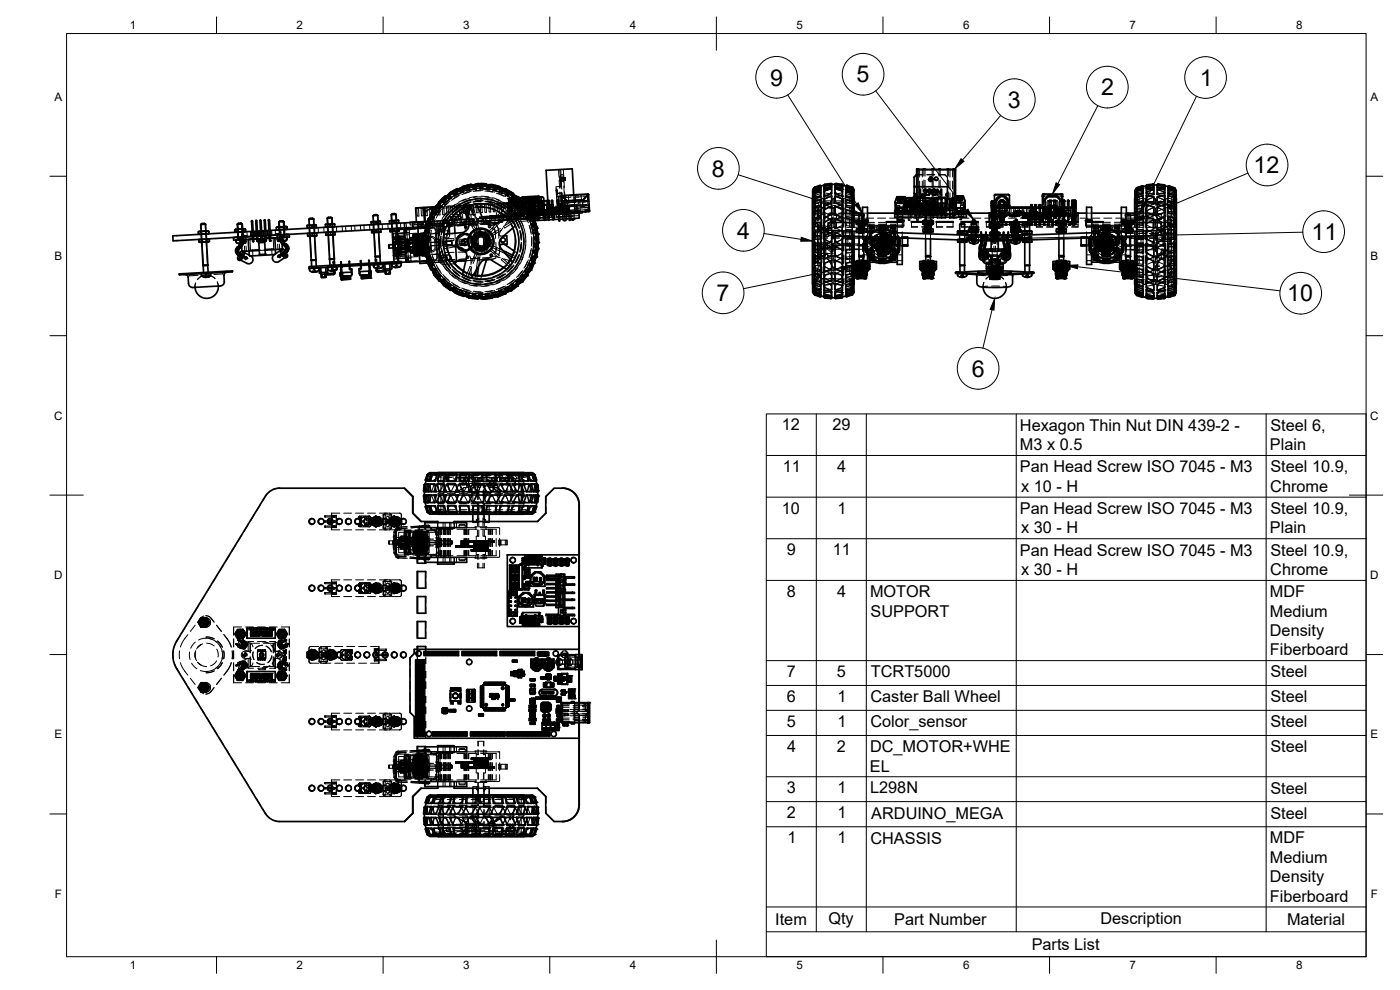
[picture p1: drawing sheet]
<svg xmlns="http://www.w3.org/2000/svg" width="420mm" height="297mm" viewBox="0 0 420 297" stroke-linecap="round" stroke-linejoin="round" font-family="sans-serif">
<defs><g id="words">
<g font-size="7">
<text x="231.1" y="25.7">9</text>
<text x="257.1" y="24.8">5</text>
<text x="330.5" y="28.6">2</text>
<text x="360.1" y="25.8">1</text>
<text x="302.5" y="32.4">3</text>
<text x="213.7" y="53">8</text>
<text x="376.2" y="52">12</text>
<text x="221.3" y="71.6">4</text>
<text x="393.6" y="72">11</text>
<text x="215.1" y="90.4">7</text>
<text x="386.3" y="90.5">10</text>
<text x="291.6" y="113">6</text>
</g>
<g font-size="4.9">
<text x="234.6" y="129.1">12</text>
<text x="249.8" y="129.1">29</text>
<text x="306.1" y="129.2">Hexagon Thin Nut DIN 439-2 -</text>
<text x="381.3" y="129.3">Steel 6,</text>
<text x="306.1" y="135.1">M3 x 0.5</text>
<text x="381.1" y="135.1">Plain</text>
<text x="234.9" y="141.6">11</text>
<text x="251.2" y="141.5">4</text>
<text x="306.1" y="141.7">Pan Head Screw ISO 7045 - M3</text>
<text x="381.3" y="141.7">Steel 10.9,</text>
<text x="306.5" y="147.6">x 10 - H</text>
<text x="381.2" y="147.6">Chrome</text>
<text x="234.6" y="154.1">10</text>
<text x="251.3" y="154.1">1</text>
<text x="306.1" y="154.2">Pan Head Screw ISO 7045 - M3</text>
<text x="381.3" y="154.2">Steel 10.9,</text>
<text x="306.5" y="160.1">x 30 - H</text>
<text x="381.1" y="160">Plain</text>
<text x="236.1" y="166.5">9</text>
<text x="249.9" y="166.5">11</text>
<text x="306.1" y="166.7">Pan Head Screw ISO 7045 - M3</text>
<text x="381.3" y="166.7">Steel 10.9,</text>
<text x="306.5" y="172.5">x 30 - H</text>
<text x="381.2" y="172.6">Chrome</text>
<text x="236.1" y="179.1">8</text>
<text x="251.2" y="179">4</text>
<text x="261.1" y="179.2">MOTOR</text>
<text x="381.1" y="179.1">MDF</text>
<text x="261.3" y="185.1">SUPPORT</text>
<text x="381.1" y="185">Medium</text>
<text x="381.1" y="190.8">Density</text>
<text x="381.1" y="196.6">Fiberboard</text>
<text x="236.1" y="203.1">7</text>
<text x="251.1" y="203.1">5</text>
<text x="261.4" y="203.3">TCRT5000</text>
<text x="381.3" y="203.3">Steel</text>
<text x="236.1" y="210.6">6</text>
<text x="251.3" y="210.6">1</text>
<text x="261.2" y="210.7">Caster Ball Wheel</text>
<text x="381.3" y="210.7">Steel</text>
<text x="236.1" y="218">5</text>
<text x="251.3" y="218">1</text>
<text x="261.2" y="218.2">Color_sensor</text>
<text x="381.3" y="218.2">Steel</text>
<text x="236.2" y="225.6">4</text>
<text x="251.2" y="225.6">2</text>
<text x="261.1" y="225.7">DC_MOTOR+WHE</text>
<text x="381.3" y="225.7">Steel</text>
<text x="261.1" y="231.6">EL</text>
<text x="236.1" y="238">3</text>
<text x="251.3" y="238">1</text>
<text x="261.1" y="238.1">L298N</text>
<text x="381.3" y="238.1">Steel</text>
<text x="236.2" y="245.4">2</text>
<text x="251.3" y="245.4">1</text>
<text x="261.5" y="245.6">ARDUINO_MEGA</text>
<text x="381.3" y="245.6">Steel</text>
<text x="236.3" y="253">1</text>
<text x="251.3" y="253">1</text>
<text x="261.2" y="253.1">CHASSIS</text>
<text x="381.1" y="253.1">MDF</text>
<text x="381.1" y="258.9">Medium</text>
<text x="381.1" y="264.7">Density</text>
<text x="381.1" y="270.6">Fiberboard</text>
<text x="232.7" y="277.6">Item</text>
<text x="248.6" y="277.1">Qty</text>
<text x="268.4" y="277.6">Part Number</text>
<text x="330.2" y="277.1">Description</text>
<text x="386.3" y="277.6">Material</text>
<text x="309.6" y="285">Parts List</text>
</g>
<g font-size="3.5">
<text x="39" y="8.8">1</text>
<text x="89" y="8.8">2</text>
<text x="139" y="8.8">3</text>
<text x="189" y="8.8">4</text>
<text x="239" y="8.8">5</text>
<text x="289" y="8.8">6</text>
<text x="339" y="8.8">7</text>
<text x="389" y="8.8">8</text>
<text x="16.3" y="30.2">A</text>
<text x="411.3" y="30.2">A</text>
<text x="16.3" y="78">B</text>
<text x="411.3" y="78">B</text>
<text x="16.2" y="125.9">C</text>
<text x="411.2" y="125.9">C</text>
<text x="16.2" y="173.7">D</text>
<text x="411.2" y="173.7">D</text>
<text x="16.3" y="221.6">E</text>
<text x="411.3" y="221.6">E</text>
<text x="16.4" y="269.4">F</text>
<text x="411.4" y="269.4">F</text>
<text x="39" y="290.8">1</text>
<text x="89" y="290.8">2</text>
<text x="139" y="290.8">3</text>
<text x="189" y="290.8">4</text>
<text x="239" y="290.8">5</text>
<text x="289" y="290.8">6</text>
<text x="339" y="290.8">7</text>
<text x="389" y="290.8">8</text>
</g>
</g></defs>
<!-- layer: Visible -->
<g fill="none" stroke="#000" stroke-width=".51">
<path d="M133.6 58.9l-1.1 .9M133.6 59l-.8 .7M133.6 59l-1.8 1.6M133.6 59h.1M133.6 59v.1M133.9 58.9l-.4 .1a6.6 6.6 0 0 0-2.4 2.7M134.4 58.7h.5l-3.1 2.4M134.5 58.5l-.2 .2M134.6 58.6l-1 .4M134.8 58.8h.2l.5 .6M134.8 58.8l-1.9 1.6M135 58.3l-.4 .3"/>
<path d="M135.1 59.3l.4 .1M135.1 57.9l-.1 .4M135.5 59.4l-2.2 1.8v-.5M136.1 57.6v.3M136.3 57.9l-.2 .2 .4 .6M136.5 58.3v.5M137.2 56.7h.4M137.2 56.7a6.9 6.9 0 0 0-3.1 2.1M137.2 56.7l-1.2 .6M137.2 56.6v.1M137.3 56.8l-2.2 1.2-.1 .3M137.3 56.8l-.9 .4"/>
<path d="M137.3 56.8h.1M138.2 56.6l.5 .2-3.7 1.5M138.2 56.4l-.2 .2M138.7 57.4l.3 .2M138.8 56.4l-1.5 .4M139 56l-1.2 .6M139 56h.1M139 57.6l-2.5 1.2M139 57.6l-.3-.7a4 4 0 0 0-2.5 1M139 56.1l-.2 .3M140 56v.3M140.3 56.8l-.2 .4"/>
<path d="M141.3 55.4l.4 .1M141.3 55.4h.1M141.3 55.4l-2.3 .6M141.3 55.4l-1.3 .3M141.4 55.5l-2.3 .6-.3 .3M141.4 55.5l-1 .2M141.4 55.5h.1M141.4 55.5h1.6M142.3 55.6l.5 .2-4 .6M142.4 55.4l-.3 .1M142.5 55.9l.3 .1 .1 .7M142.6 55.9l-2.5 .4v.9"/>
<path d="M142.6 56.4l.3 .3M142.9 56.7l-2.8 .5M143 55.5l4 .5-.4-.4M143.2 55.1l-1.3 .4M143.2 55.1h.1M143.3 55.1h2.3M143.4 55.3l-.4 .2M144.1 56.6l2.8 .3M144.3 55.5l-.2 .3M144.3 55.8l2.6 .2v.8M144.3 55.1h1.3M144.3 56.3l-.2 .3"/>
<path d="M144.3 55.8l-.2 .1v.7M144.7 55.3h1M145.6 55.1l.4 .3M145.6 55.1h.1M145.7 55.3h.1M145.7 55.3h-2.4l-.3 .2M145.7 55.3l1.5 .4M146.6 55.4l-.2 .1M146.7 56.5l.2 .4M147.2 55.7l3.8 1.4-.3-.4M147.2 55.7l.5-.1 2.2 .6M147.6 55.4h-1.4"/>
<path d="M147.6 55.4h.1M147.6 55.4l2.2 .6M147.6 55.6l-.4 .1M148 57.1l2.7 .9-.1-.4M148.3 56.8l-.3 .3M148.4 56.3l2.5 .8-.2 .9M148.5 56.3l-.3 .1-.2 .7M148.5 56l-.2 .2M148.6 55.6l1.3 .4M149 55.9l.9 .3M149.8 56l.4 .3M149.9 56h.1"/>
<path d="M149.9 56.2h.1M149.9 56.2l.5 .2a.81 .81 0 0 0 1.2 .5h.1M150.4 56.4l.2 .1a5.5 5.5 0 0 1 3.1 1.4M150.5 56.5h.2M151.7 58.5l2.4 1.5M152.1 58.3l-.4 .2M152.3 57.8l2.2 1.4M152.4 57.9l-.3-.1-.4 .6M152.5 57.5l-.3 .2M152.6 57.2l1.1 .7M153 57.6l.8 .5M153.7 57.9l.3 .3"/>
<path d="M153.7 57.9h.1M153.8 58.1l-2.1-1.2-.4 .1 3.3 2.3-.1-.5M153.8 58.1l1.2 1.1M153.8 58.1h.1M154.1 59.6v.4M154.3 58.5l.2 .1M154.3 58.6l1.6 .9M154.4 59.1l.1 .2-.4 .7M154.9 59.2l2.7 3-.1-.5M154.9 59.2h.4l1.8 1.7M155 59.2h.3M155.5 59.3l.3 .3"/>
<path d="M156.3 59.4l-.5 .2M156.3 59.4h.1M156.4 59.4h.3M162.4 59l-.7 .1M162.4 59v.1M162.5 59l-.8 .1M162.6 59l-.9 .1M162.6 59l.5 .3 .1 .9M167.6 60h-.2l.1 1.6M168.4 58.9l-.8 .1 .2 3.5M168.4 58.9h.2M168.4 58.9l.3 5.1"/>
<path d="M168.6 58.7l.1 .2M168.6 58.7v.1M168.6 58.6l-.2 .3M168.6 58.8l.1 .1M168.6 58.9l1.6 1.4 .2 3.6M168.6 58.8v.1M172.2 58.4l-.5-7.7-7.8 .4 .5 9.1M176.4 58.4l-1.4 1.6-4.8 .2-1.5-1.3M176.4 58.4h.1M176.4 58.2l.2 .2M176.4 58.2v.2M176.4 58.2l-7.8 .5"/>
<path d="M176.4 58.5l-1.4 1.5-4.8 .3M176.4 58.4v.1M176.5 58.4h.1M176.6 58.4l.3 4.9M176.6 58.4h-.1M176.6 58.4l-.2 .1M243.9 59.5v25.7M244.3 56.5l-.4 .6v29.5a1.4 1.4 0 0 0 .3 1.5M244.5 58l-.2 1.6M244.5 56.6l-.2 1M244.5 56.3l-.1 .3M246 56.1h.2a.57 .57 0 0 1 .2 .8l-2 .8 .1-.4"/>
<path d="M246 57.6h.4v.5a.89 .89 0 0 1-.1 1 .89 .89 0 0 1-1 .3l-.9 .3 .1-.4M246 60l.4-.1v2.1l-2.1 .5 .2-.4M246 58.9l.4 .2M246 56.8l.4 .3M246 55.8l.4 .2M246 55.6l.4 .2M246.1 55.6l-1.7 .6-.1 .4M246.1 56.1l-1.6 .5M246.2 57.5l-1.8 .5M246.2 59.9l-1.8 .4M246.4 55.8v.2l-1.8 .6M247.3 55.6l-.9 .2"/>
<path d="M247.5 59.7h-.2v2.1M247.5 57.2l-.2 .1v1.6M247.5 55.7a.78 .78 0 0 0-.2 1.1M247.5 55.4l-.2 .4M248.6 55.5l-1.3 .3M249.3 55.4l.3 .3a.66 .66 0 0 1-.9 .7l-1.4 .5 .2-.5M249.3 56.7l.3-.1v.6a.99 .99 0 0 1-1.1 1.3l-1.2 .4 .2-.4M249.3 59l.3-.1v.7a1.26 1.26 0 0 1-1.1 1.7l-1.2 .6M249.3 57.8l.3 .3M249.3 56l.3 .2M249.3 55.1l.3 .3M249.4 55.4l-1.9 .4"/>
<path d="M249.4 56.6l-2 .7M249.5 58.8l-2.1 .9M249.6 55.3h.1M249.6 55.3h1M249.6 55.3l-.2-.2-1.9 .2-.2 .4M250.6 55.4l.2-.3 1.5 .1 .5 .1v.4M250.6 55.4h.1M250.7 58.8l2.1 .9M250.7 56.6l2.1 .7M250.8 56.7l-.2-.1v.6a.84 .84 0 0 0 .8 1.2l1.4 .5-.2-.4M250.8 59l-.2-.1v.7a1.24 1.24 0 0 0 1.1 1.7l1.1 .6-.2-.5M250.8 57.8l-.2 .3"/>
<path d="M250.8 56l-.2 .2M250.8 55.1l-.2 .3M251.6 55.5l1.2 .3M252.6 56.4l.2 .5M252.6 55.4l.2 .4M252.6 59.7l.3 .1-.1 2M252.6 57.2l.3 .2-.1 1.5M252.6 55.8a.6 .6 0 0 1 .2 .9v.1M252.7 55.8l-2-.4-.1 .8 2.2 .7M252.9 55.6l.9 .2M253.8 55.8v.2l1.8 .6M254 59.9l1.8 .5"/>
<path d="M254 57.5l1.8 .5M254.1 56.1l1.6 .5M254.1 56.1h-.2l-.1 .3a.66 .66 0 0 0 .8 .9l1.2 .4-.1-.4M254.1 57.6h-.2l-.1 .6a.86 .86 0 0 0 .1 .9 .86 .86 0 0 0 .9 .3l1 .3-.1-.4M254.1 60h-.3v2l2 .5-.1-.4M254.1 58.9l-.3 .2M254.1 56.8l-.3 .3M254.1 55.8l-.3 .2M254.1 55.6l-.3 .2M254.1 55.6l1.7 .6v.4M255.7 56.3l.1 .3M255.7 58l.1 1.6"/>
<path d="M255.7 56.6l.1 1M255.8 56.6h.1M255.8 56.5a1.23 1.23 0 0 1 .5 1.6v8.6M256.3 59.5v7.2M269.2 59h2.3v.3h-2.3zM269.2 59.3l-.6 1.5v3.2M269.2 59l-.6 1.8M269.4 59.1h1.8zM269.4 59.2h1.8zM269.5 59.2h1.8zM271.3 59.2h.1M271.5 59l.2 .3"/>
<path d="M271.5 59.3l.1 .1M271.6 59.3h.1M271.5 59.1l.2 .2zM271.6 59.3v5h.9v-.4h-.7v-2.6h2.1v2.6h-.7v.4h1.8v-.4h-.7v-2.6h2.1v2.6h-.7v.4h1.8v-.4h-.7v-2.6h2.1v2.6h-.7M271.6 59.3h7.5l-7.5 .2M271.9 59.4h1.8zM274.3 58.9v.2M274.3 56v2M274.3 56h.8M274.3 58v.9M274.4 58a.5 .5 0 0 1 .4 .5 .5 .5 0 0 1-.4 .5M274.4 59.4h1.8z"/>
<path d="M274.8 58.5l-.4 .4M275.1 52.4l-.8 .8v2.8M275.1 52.5h.1M275.1 52.5l-.8 .7M275.1 59v-8.3l.9 .1 1.6-.1v.2h2.2v-.2h.3v.2h1.7v-.2h.4v.2h2.1v-.2l1.6 .1 .9-.1v8.1l-.5 .7M275.1 51.1h.4v-.2h10.9v.2M275.1 52.4v.1M275.3 59.1h.3zM275.3 59.2h.1M275.4 59.1v.1M275.4 59.2h.1M275.4 59.1h.2z"/>
<path d="M275.4 59.1h.1M275.5 59.2h.1M275.5 51.1v7.9M275.5 56h8.8M275.5 59.1l.1 .1M275.6 59.2h.2M275.6 59.2h.1M275.6 59.1h.3zM275.7 59.1h.2zM275.7 59.1h.1M275.8 59.2h.1M275.7 59.2h-.4"/>
<path d="M275.8 59.1h.1M275.9 59.1h.1M275.9 59.2h.1M275.9 59.1h.4zM276 59.1h.2zM276 59.2h-.2M276 59.2h.3zM276.1 59.1h.1M276.1 56.8h.1v1.5h.7v.2h-.8zM276.1 58.5h.8M276.1 59.1v.1M276.5 59l.2 .2"/>
<path d="M276.5 59.1h-2.1l-.5 .2M276.6 59l.7 .1M276.9 59.4h1.9zM277.1 58.5h1.1M277.1 59.1l.6 .2M277.3 56.9l.5-.2 .3 .3v.6l-.7 .7h.8v.2h-1.1l1-1.2-.4-.4-.6 .4zM278.1 57.3l-.5-.4-.5 .4M278.2 57.2l-.8 1.1M278.4 57.3l.2 .4 .5 .1M278.6 56.9l.5-.2 .4 .6-.7 1.3-.1-.1 .4-.7-.7-.3zM278.6 57.2l.2-.3 .6 .3M278.6 57.2l.3 .4 .3-.1 .2-.2"/>
<path d="M278.7 58.5l.1 .1M279.1 59.5v1.7M279.4 57.2l-.4-.3-.4 .4M279.4 59.6h.3M279.4 59.6v.4h1.3v-.4M279.4 59.5h1.3M279.4 59.5h.1M279.5 57.3l-.7 1.3M279.7 59.5l.8 .1h-.8M279.7 59.5v.1M279.7 59.6h.2M279.7 59.5h.2"/>
<path d="M279.7 58l.2 .4 .4 .2M279.8 57.2l.3 .4M279.9 59.6h.3M280 56.9l.4-.2 .4 .2v.3l-.2 .4 .3 .2v.4l-.3 .3-.4 .1-.4-.3v-.4a.45 .45 0 0 0 0-.8zM280 59.5h.1M280 59.5v.1M280.1 59.5l.1 .1M280.5 53.6a.5 .5 0 0 0 .5 .5 .5 .5 0 0 0 .5-.5M280.5 59.5l.2 .1M280.5 59.5h-.8M280.5 59.5l-.8 .1M280.5 59.6h.2"/>
<path d="M280.7 59.6h-1.3M280.7 57.2l-.4-.3-.3 .3M280.8 58l-.4-.4-.5 .4M280.8 57.2l-.2 .4M280.9 58l-.1 .4-.5 .2M281.2 56.8l1.2 1.4v-1.4h.2v1.7l-1.2-1.3v1.3h-.2zM281.2 58.5h.2M281.4 59.6h.1M281.3 59.6h.1M281.4 57.2l1.2 1.3M281.5 59.3h.3zM281.5 59.4h.1"/>
<path d="M281.6 59.4h.1M281.6 59.3h.2zM281.7 59.4h.1M281.8 59.4h.1M281.8 59.3h.1M281.8 59.3h.3zM281.8 59.4h.2M281.9 59.3h.2zM282 59.4h.1M281.9 59.4h-.4M282.1 59.4h.1M282.2 59.3h.3z"/>
<path d="M282.2 59.4h.3zM282.2 59.3h.2zM282.2 59.4h-.2M282.2 59.3h.1M282.3 59.3h.1M282.3 59.4h.1M282.4 59.3h.1M282.6 59.6h.1M282.5 59.6h.1M282.7 59.4l-1.2-.2-1.4 .3M282.8 59.2l.7 .1-.6 .1M282.9 59.4h-.1"/>
<path d="M283.3 59.3l.4 .1 .3 .4v2.7M283.5 59.3l-.6 .1M283.9 59.6h.1M283.8 59.6h.1M284.3 56v2a.5 .5 0 0 0-.5 .5 .5 .5 0 0 0 .5 .5M284.3 59v2h-.3M285.1 59.6h.1M285 59.6h.1M285.6 59.5l.3 .1zM285.6 59.6h1.3M286.2 59.5v.1M286.4 51.1v8.5"/>
<path d="M286.4 51.1h.4M286.4 59.6h.3l-.8-.1 .8 .1M286.4 59.5h-.3l.3 .1M286.4 59.5v.1M286.4 59.5h.3M286.4 59.6h.1M286.7 59.5l.2 .1M286.7 59.5l-.8 .1h.8M286.7 59.6h.2M286.7 59.5v.1M286.7 58.8h2.4v.3h-2.4zM286.7 59.1l-.2 .4"/>
<path d="M286.8 58.9l-.3 .4zM286.8 59l-.3 .5zM286.9 59.6v.4h-1.3v-.4M286.9 59.5h-1.3M286.9 59.5h.1M287 59h.1M287 59h1.8M287.1 59h1.8zM287.1 58.9h1.8zM288.8 59h.1M289.1 58.8l.5 1.5v3.8M289.1 59.1l.5 1.5"/>
<path d="M298.5 58.7l.2-.3h4l.2 .3M313 58.9h-.2l.2-.2 .1 .2M313 58.9h.1M313.1 58.8l-.1 .1M313.1 58.9h-.3M313.1 58.9h-.1M318.6 58.8l.1 .1M318.6 58.9l.1-.2 .2 .2h-.2M318.6 58.9h.3M318.6 58.9h.1M318.7 58.9h.1M340.6 59.6l-.1 7.1"/>
<path d="M341.2 56.3l-.1 .3a1.25 1.25 0 0 0-.5 1.6v8.5M341.2 56.3l-.2 .4M341.2 57.3l-.2 1.4M341.2 59.2l-.2 1.9M342.8 58.8h.3l-.1 1.8-1.9 .5 .1-.4M342.8 56.9h.3l-.1 .4a.7 .7 0 0 1 0 .8 .7 .7 0 0 1-.7 .2l-1.2 .4 .1-.4M342.8 55.9l.3 .1-.1 .6-1.9 .6 .1-.4M342.8 56.3l.2 .3M342.8 57.9l.2 .2M342.8 55.9l-1.7 .5-.1 .7M342.9 56.8l-1.8 .5M342.9 58.7l-1.8 .5"/>
<path d="M343 55.9l-1.8 .4M344 55.7v.1M344 55.8l-1 .2-.2-.2M344 58.6l.3 .1M344 55.7v.6M344 58.6v1.8M344.1 58.6l2.1 .4M344.1 56.6l2 .2M344.2 57.6l-.2 .3 2.3 .4M344.2 56l-.2 .3 2.3 .1M344.2 55.5l-.2 .3M344.2 55.5l1.9-.2 .2 .2"/>
<path d="M344.3 56.6l-.3 .1v1.2M346 59.1h.3v2M346 56.8l.3 .1v1.4M346 55.5a.48 .48 0 0 1 .3 .8v.1M346 55.3l.3 .2M346 56.1l.3 .3M346 57.9l.3 .4M346.1 55.5l-2.1 .2M346.3 55.5h-.1M346.3 55.5h1.1M347.6 59.1h-.3v2l2.2-.6M347.6 56.8l-.3 .1v1.4l2.2-.4"/>
<path d="M347.6 55.3l-.3 .2 .2-.2 1.8 .2M347.6 56.1l-.3 .3M347.6 57.9l-.3 .4M349.3 55.5l.2 .2M349.3 56l.2 .3M349.3 55.6l.2 .2M349.3 57.6l.2 .3M349.3 56.6l.2 .1v1.2M349.3 58.7l.2-.1v1.8M349.3 55.5l.2 .3M349.4 55.6l-1.8-.1a.56 .56 0 0 0-.3 .9l2.2-.1M349.4 56.6l-1.9 .2"/>
<path d="M349.5 58.6l-2.1 .4M349.5 55.8v.5M349.5 55.8l1 .2M350.5 58.2l2 .6-.1-.5M350.5 56.6v-.6l.3-.1 1.7 .7M350.5 56.6l2 .6-.1-.4M350.5 56h.1M350.6 55.8h.2M350.7 58.7l1.8 .5M350.8 56.8l1.6 .6M350.8 58.8h-.3v1.8M350.8 56.9h-.3v1.3"/>
<path d="M350.8 55.8l-.3 .2M350.8 56.3l-.3 .3M350.8 57.9l-.3 .3M350.8 55.8l1.6 .5M352.4 56.3l.1 .3M352.4 57.4l.1 1.3M352.4 59.3l.1 1.8M352.4 56.3l.1 .3a1.3 1.3 0 0 1 .5 1.7v29.1a.68 .68 0 0 1-.5 .9l-.1 .4 .1-.3M352.5 56.6v.5M353 59.6h.1M353 59.6v25.8M59.5 69.6l.7-.1 .1 .6-.8 .1z"/>
<path d="M59.5 70.2l.3 .1M59.9 71.8l-.3 .2M60.2 67.4l.1 2M60.3 69.6l1.6-.1v.5l-1.6 .1M60.4 72h-.7v.6l.8-.1M60.5 72.7l.4 6.9M60.9 79.6l.1 .1M61 79.7l.1 2.1M61.7 67.3l-1.5 .1M61.7 67.3l-.4-.3-.7 .1-.4 .3M61.7 67.3l.1 2M61.9 69.5l.8-.1v.6h-.8"/>
<path d="M62 72.6l.4 6.9M62 71.9l.8-.1v.6h-.7zM62 71.9l-1.6 .1 .1 .5 1.6-.1M62.3 79.6l-1.3 .1M62.3 79.6l.2 2.1M62.4 79.5l-1.5 .1M62.4 79.5l-.1 .1M62.5 71.7l.3 .1M62.7 69.4h-2.9l-.3 .2M62.7 70l-.3 .2M62.8 72.4l-2.7 .3-.4-.1M70.1 71.3l16.7-1v.8l-16.7 1z"/>
<path d="M70.4 69l.8-.1 .1 .6-.8 .1zM70.5 69.6l.3 .1M71.1 72.9l-.3-.9 2.8-.1v.7l-.7 .4M71.1 72.9l.9 .3 .4-.2M71.2 67.3l.1 1.5M71.2 68.9h1.6v.5l-1.5 .1M71.2 74.1a1.45 1.45 0 0 0 .2 2.4M71.2 74.1h.1M71.3 74.1a1.43 1.43 0 0 0 .2 2.4M71.4 76.5l.4 .2M71.5 76.5h-.1M71.5 76.5l.4 .2"/>
<path d="M71.5 76.3v.2M71.5 76.3l.2 .1M71.6 76.7l-.3 .6M71.8 76.1l.6-.7 .4-.1a2.43 2.43 0 0 1-1.3 2.6l-.2-.6M71.8 74.2a1.41 1.41 0 0 0 .1 2.3M71.9 76.5h.1M71.9 76.5l.4 .2M71.9 74.2l.7-1.1-.5 .7a1.43 1.43 0 0 0-.5 2.5M72 74.2a1.42 1.42 0 0 0 0 2.3M72 76.5l.4 .2M72.1 74.4a1.14 1.14 0 0 0 0 1.8M72.2 73.1l-.1 .1"/>
<path d="M72.2 78l1.9 1M72.3 73l-1 1.1M72.3 67h-.8l-.3 .3M72.3 67l.4 .2M72.4 73.1l-1.1 1M72.5 76.5l-.4-.3-.1 .3M72.5 73.3v.1M72.5 74l.1 1.3M72.7 67.2l-1.5 .1M72.7 67.2v1.5M72.7 67.2h.1M72.8 73.1l-.8 1.1"/>
<path d="M72.8 75.3l.4 .2a2.27 2.27 0 0 1-1.3 2.6l-.4-.2M72.8 68.9l.8-.1v.6h-.8M72.9 73h.1M72.9 73l-.6 .1M73 73l-.4 .9-.5 .5M73.3 68.7l-2.6 .1-.3 .2M73.3 68.7l.3 .1M73.3 68.7l.4 .1M73.4 75.8l1.8 1a1.26 1.26 0 0 1 .6 1.7 1.26 1.26 0 0 1-1.7 .5M73.4 68.7l.3 .1M73.6 69.4l-.2 .2M73.7 68.8v.6"/>
<path d="M73.7 69.4l-.2 .1M73.7 69.4l-.3 .2M74.5 71.8l.2 3.5-1.7 .1M74.7 75.3l.1 1.3M74.7 75.3h.1M75.2 71.8h-.5M75.5 66.4l.3-.1 .2 3.1M75.5 66.4l.2 3M75.5 70.9v.1M75.7 71.8h-.5M75.7 71.8h.1M75.8 66.3l-.1-.1-.2 .2"/>
<path d="M75.9 72.5h.1M76.1 71.7v.7h-.3v-.6M76.1 72.4v.1l-.3-.1M76.3 70.9h.1M76.8 66.3l.1 3.1M76.8 66.1l.3 .2h-.3zM77.1 71.7v.6M77.1 66.3l.1 3M77.1 72.3h.3l-.1 .2zM77.4 71.7v.6M77.7 72.8h.1M77.7 72.8l1.7-.1 .2 3.6-1.7 .1z"/>
<path d="M77.8 75.2l-3.1 .1M78 66.2l.2 3.1M78.1 66l.2 .2h-.3zM78.1 71.6l-2.4 .2M78.1 71.6h.1M78.3 71.6l.1 .6M78.3 66.2l.2 3.1M78.4 72.2h.3l-.2 .2zM78.6 71.6h-.4M78.6 71.6l.1 .6M78.6 71.6h.1M79.3 66.2l.2 3"/>
<path d="M79.3 70.7h.1M79.4 66l.2 .1-.3 .1zM79.6 71.6v.5M79.6 66.1l.2 3.1M79.6 72.1h.3v.2zM79.9 71.5l-1.3 .1M79.9 71.5v.6M80.1 70.7h.1M80.6 66.1l.1 3.1M80.6 65.9l.3 .2h-.3zM80.9 71.5v.6M80.9 66.1l.1 3"/>
<path d="M80.9 71.5h-1M81.1 72.2h.1M81 72.2l-.1-.1h.3l-.1 .1M81.2 71.5v.6M82 71.4l-1.1 .1M82.3 76.4l-7 .4M82.3 76.4a1.26 1.26 0 0 0-.3 1.7 1.26 1.26 0 0 0 1.7 .4M82.5 71.4l.2 3.5M82.6 71.4h-.5M82.6 74.9l.1 1.2M82.6 74.9h.1M82.7 74.9l-3.1 .2"/>
<path d="M82.7 70.5v.1M82.9 68.3l.8-.1v.6l-.7 .1zM83 68.9l.2 .1M83.7 66.6l.1 1.5M83.7 68.2h1.6v.5l-1.6 .1M84.1 75.2l-1.8 1.2M84.1 72.4l.4 .1M84.1 72.4l.5 .7a1.59 1.59 0 0 1 1 2.2l-.2 .2M84.3 74.8l-1.6 .1M84.4 72.4l.9 1M84.5 72.5l.9 .9M84.5 72.4l.6 .7a1.44 1.44 0 0 1 .8 2.4"/>
<path d="M84.6 74.6l-.4 .3a2.27 2.27 0 0 0 1.6 2.4M84.6 72.6v.1M84.6 72.4l-.1 .1M84.7 73.3l.1 1.3M84.7 72.3l1.2 1M84.8 66.3h-.8l-.3 .3M84.8 66.3h.1M84.8 66.3l.3 .2M85.1 66.5l-1.4 .1M85.1 66.5l.2 1.5M85.3 73.5a1.31 1.31 0 0 1 .3 2.2M85.3 73.5a1.42 1.42 0 0 1 .2 2.2"/>
<path d="M85.3 68.2l.7-.1 .1 .6h-.8M85.4 75.5l.1 .2M85.4 75.5l-.4 .3M85.4 72.3l-.7 .1M85.4 77.3l-1.7 1.2M85.5 72.3l-.6 .1 1.1 .9M85.5 75.7h.1M85.5 75.7l-.4 .3M85.6 75.3l-.7-.6h-.4a2.43 2.43 0 0 0 1.6 2.4l.2-.6-.4-.7M85.6 75.7l-.4 .3M85.8 68l-2.6 .1-.3 .2M85.8 68l.3 .1"/>
<path d="M85.9 68h-.1M85.9 75.5l.1 .2M85.9 75.5l-.1 .1M85.9 73.3a1.43 1.43 0 0 1 .1 2.4M85.9 68l.2 .1M86 73.3h-.1M86 73.3a1.45 1.45 0 0 1 .1 2.4M86 75.7h.1M86 75.7l-.4 .3M86.1 71.2l-2.8 .1 .1 .8 .7 .3M86.1 71.2v.5M86.1 71.7l-.2 .4-.5 .2"/>
<path d="M86.1 75.7l-.4 .3M86.1 68.7l-.2 .2M86.1 68.1l.1 .6M86.2 71.7l-.2 .4-.5 .2M86.2 68.7l-.2 .1M86.2 68.7l-.3 .2M86.2 77.1l-.4 .3M92.4 70l-.1 .2 2.8-.2M92.7 65.8l.1 1.8M93 70.9l.4 7.1M93.4 78l.1 .2M93.5 78.2v1.8"/>
<path d="M93.5 67.7l1.4-.1 .1 .6-1.4 .1zM93.5 67.7l-1.3 .1v.6M93.6 68.3l-1.4 .1 .1 .1M93.7 70.1l-.1 .6h-1.3M94.2 65.7l-1.5 .1M94.2 65.7l-.4-.2h-.8l-.3 .3M94.2 65.7l.1 1.8M94.4 70.8l.4 7.2M94.8 78.1l-1.3 .1M94.8 78.1l.1 1.8M94.8 78h-1.4M94.8 78v.1"/>
<path d="M94.9 67.6l-.7-.1-1.9 .1-.1 .2M95 68.2l-.1 .2M95 69.9v.9l-2.6 .1-.1-.7M95.1 70.6l-1.4 .1M97.9 69.7l-.1 .2 2.7-.2M98.2 65.5l.1 1.8M98.5 70.6l.4 7.2M98.9 77.8h.1M98.9 77.8l.1 1.9M99 67.4l1.4-.1v.6l-1.2 .1zM99 67.4h-1.3v.6M99.1 68h-1.4l.1 .2"/>
<path d="M99.2 69.8v.6h-1.4M99.5 79.6l-6.8 .4 .1 .5M99.5 79.6l20.9-1.1 .1 .5-21 1.1zM99.7 65.4l-1.5 .1M99.7 65.4l-.4-.2h-.5l-.6 .3M99.7 65.4l.1 1.8M99.9 70.5l.5 7.2M100 78.7l.4-.1v1M100 78.7v.9M100.3 77.8l.1 .8-.4 .1M100.3 77.8h-1.4M100.4 77.7l-1.5 .1"/>
<path d="M100.4 77.7l-.1 .1M100.4 67.3l-.1-.2-2.6 .2v.2M100.4 67.9v.2M100.5 69.5v.9l-2.6 .2-.1-.7M100.6 70.3l-1.4 .1M102.3 80l.1 .2M102.5 79.4l-.2-.8v.9M102.5 80l.1 2.9M104.8 79.3l.1-.9v.9M104.8 79.8l.1 1h.6v.8M105 79.8v.9l.6 .1-.1 1.5M108.2 79.1l.1-.9 .1 .9"/>
<path d="M108.2 79.6l.1 .9-.6 .2 .3 1.5M108.4 79.6v1l-.5 .1v.8M110.7 79.7l.3 3.7M110.7 79.8h.1M110.7 79.7h.1M110.7 79.5v.2M110.8 79l-.1-.9v.9M110.9 79.5l.2 1.5-.3 .4 .2 2v-1M110.9 79.8h-.2M111.4 67.3l2.8-.2-.1 .2M111.5 69.1l1.4-.1v.6l-1.4 .1zM111.6 68.9l-.1 .2"/>
<path d="M111.9 64.7l.1 1.8M112 79.5l3-.2 .1 1.5M112 79.4v.1M112.1 79.5v.5M112.1 79.9l.3 .4M112.2 69.8l.4 7.2M112.6 77l.1 .1M112.7 77.1v1.8v-1M112.7 77.9h.1M112.8 66.6l-1.4 .1M113.4 64.7h-1.5M113.4 64.7l-.4-.3h-.6l-.5 .3"/>
<path d="M113.4 64.7l.1 1.7M113.7 69.7l.4 7.2M114 77l-1.3 .1M114 77l.1 1.8M114.1 76.9l-1.5 .1M114.1 76.9l-.1 .1M114.1 66.5l-1.3 .1v.6M114.2 67.1l-.1-.7-2.7 .1 .1 .9M114.2 68.8l.1 .1-1.4 .1M114.3 68.9v.6l-1.4 .1M114.3 69.5l-.1 .2-2.6 .1-.1-.1M114.9 79.3l-.1 .8-.6 .3"/>
<path d="M116.8 73.5v1M116.9 67l2.8-.2-.1 .2M117 79.1l.1 1.6h-1.5l-.1-1.5M117 68.8l1.4-.1v.6l-1.3 .1zM117 68.7v.1M117.1 68.6l-.1 .1M117.4 64.4l.1 1.8M117.5 79.1l.1 1.5M117.5 79.1v.1M117.6 79.2a1.07 1.07 0 0 0 1.2 1.1l.1-.1M117.7 69.5l.4 7.2M117.9 73.4l-1.1 .1v1"/>
<path d="M118 74.4l-1.2 .1M118.1 76.7l.1 .1M118.2 76.8l.1 1.8M118.3 66.3l-1.4 .1M118.9 64.3l-1.5 .1M118.9 64.3l-.5-.2h-.6l-.4 .3M118.9 64.3l.1 1.8M119.2 69.4l.4 7.2M119.3 71.6l6.6 .6M119.3 71.6h.1M119.5 76.7l-1.3 .1M119.5 76.7l.1 1.8"/>
<path d="M119.6 76.6l-1.5 .1M119.6 76.6l-.1 .1M119.6 78.4l.1 .1M119.6 66.2l-1.3 .1v.6M119.7 66.8l-.2-.7-2.6 .1 .1 .9M119.7 78.5h.1M119.7 68.5l.1 .1-1.4 .1M119.7 76h.1M119.8 68.6v.6l-1.4 .1M119.8 68.8h1.5l.1 1.8M119.8 69.2l-.2 .2h-2.5M120.2 79.9l-.9 .3"/>
<path d="M120.4 79l-.2 .9M120.5 79l-3 .2M121.4 70.6l.1 1.2M121.7 75.6l.1 1.1M121.8 76.7l.1 2M121.8 76.7l.1 1.9M121.9 78.6l-1.4 .1M122 68.7h-.7l.1 1.9M122 68.7h-.1M122.5 78.6h.1M122.6 78.6l-.7 .1M123.8 66.7l2.5-.1 .1 1.5-2.5 .1z"/>
<path d="M123.8 66.7l-2.5 .2 .1 1.5-69.5 3.9v-1.5l.5-.1 68.9-3.8M123.9 68.2l-2.5 .2M124.3 66.7l-1.3 .1M124.3 66.7h.1M125.4 68.2l.1 2.1M125.4 68.5l-3.4 .2M125.5 70.3l.1 1.9M125.8 74.7l.1 1.9M125.9 76.6l.1 2.4 2.4-.1M126 78.5l-3.4 .1M126 74.7l-6.3 1.3M127 71.6l.2 3.5"/>
<path d="M127.1 72.5l.3 .8M127.1 71.6l-.5 .1 .2 3.4h.5M127.2 71.1l-1.4 .1 .1 1-6.4-.6 .2 4.4-.2 .1M127.2 74.4l.5 2.3 .3 .3M127.2 74.4l.2 1M127.2 74.4h.1M127.3 70.1l-.1 1M127.3 70.2l-1.8 .1M127.3 70v.1M127.4 73.5l.2-.4 .4 3.9M127.4 71.5l.2 .2M127.4 72.8l-.2 1.6"/>
<path d="M127.4 75.6l-1.4 .1v-1l-6.3 1.3M127.6 66.5l-3.3 .2M127.6 76.5l-1.7 .1M127.7 69.2l.3-.3-.6 3.9-.3-.3 .2-2.4M127.7 75.8l.3 .1M127.7 68.2l.1 .4M127.7 76.8l.3 .2M127.7 68l-1.3 .1M127.8 68.6l-.5 1.5M128 75.6l.1 .3 .8-.1M128 77l.2 1.6M128 69l-.3 2.6 .8 .2"/>
<path d="M128.1 77.7l.2-.5 1.3 3.8M128.1 67.3l.3 .3M128.2 66.5l-1.9 .1M128.2 71.5l.3 .3M128.2 78.6l.4 .9M128.2 78.6l1 2.1M128.4 77.3l.9 2.4M128.4 65.9l-.7 2.3 .1 .4M128.4 65.9l-.3 1M128.4 65.9h.1M128.5 67.4v.2l.7 .3M128.5 75.6l.4 .2"/>
<path d="M128.5 72.9l-.8 .3 .3 2.5M128.5 72.9l.4 2.9M128.5 72.9l-.3 .3M128.9 69l-.7-.1-.2 .2M128.9 69l-.4 2.8M128.9 69l-.4 .2M129 67.5l.2 .4M129 65.2l.4-.3-1.6 3.7M129 79.8h.3M129.1 65l-.7 .9M129.1 76.9l1.1 2.6M129.1 76.9l-.6 .2-.1 .3"/>
<path d="M129.1 76.9l-.2 .3M129.3 64.2v.4M129.3 64.6l-.2 .4M129.4 65.1l.2-.1 .7 .3M129.4 65.1l-.9 2.3M129.8 79.4l.4 .1M129.8 62.1l-2.6 .1 .3 4.3-.3-4.3-2.5 .2 .3 4.2M129.8 62.1v.5M129.9 63.4l.2 .3M130.2 79.5l-.7 .3-.2-.2M130.2 62.6a2.22 2.22 0 0 0-2.7 2.2l.1 1.7M130.3 63.6l-.1 .2 .6 .4"/>
<path d="M130.3 65.3l-1.1 2.6M130.3 65.3h-.4M130.6 62.2l-1.3 1.9v.5M130.6 62.2l-.6 .8M130.6 62.1v.1M130.7 62l-.9 .1M130.9 61.9l-.3 .1M131.3 61.6l.5-.2-2.5 3.2M131.3 61.4l-.1 .2M131.4 61.5l-.8 .7M131.7 61.6l.2-.1 .6 .5M131.7 61.6l-1.5 2"/>
<path d="M131.8 61.1l-.4 .4M131.8 60.7v.4M131.9 60.6l-.1 .5M132.1 62h.4M132.5 62l-1.7 2.3-.1-.4M132.6 60.1l.1 .4M132.9 60.3l-.1 .3 .5 .5M134 73.4a10.4 10.4 0 0 0 5.1 8M134.8 68.5l.1 1.6M134.9 76.5l.4 .4v.6M136.4 67.5l.1 2.5M136.5 79l2.6 2.2"/>
<path d="M136.8 74l.2 4.1-.1 .6-.5 .4M139.7 63.2l.4 2.6h.5M139.8 78.2l-2.8 .2M140 63.1l.2 2.7M140.3 61.9l.4 5.3a2.45 2.45 0 0 1-2.2 2.6l-5.2 .5-.2 1.4v1.4l5.1 1.2M140.4 62.9a10.4 10.4 0 0 0-6.1 7.3M140.4 63.7l.1 .8h-.4M140.6 65.8l-4.3 .2 .1 1.5M140.7 67.3l-4.3 .2M143 61.2l-2.7 .7M143 61.2l2.1 4.9a2.47 2.47 0 0 0 3.2 1.3l4.8-2.1 .9 1.2 .7 1.2-4 3.5M143.4 62.2a10.4 10.4 0 0 1 8.8 3.5"/>
<path d="M143.6 79.9v.5M146.2 77.9l-1.6 4.8M146.8 77.8l-1.3 .1M146.9 77.8l-1.5 .1M148.1 66.9l.6 .3M149.2 66.8l-.3 .3M149.7 66.8l-3.9 .2M150.7 71.2a2.48 2.48 0 0 0-.2 3.5l3.4 3.9-.9 1.2-.9 1-4.5-2.7a2.41 2.41 0 0 0-3.4 .8l-2.7 4.5-1.4-.4-1.3-.6 1.2-5.1a2.43 2.43 0 0 0-1.8-3M150.9 75.1l.9 .5M151.2 70.8l.9-.1 .1 2.5-1.9 .1-.4 .5M151.3 73.3l3 2M151.6 65.1l-6.8 .4"/>
<path d="M151.7 65.2l-6.8 .4M151.8 76.2l1.8 .9M151.8 75.6l2.1 1M151.8 75.6l-.2 .4M153.6 77l-.4 .8M153.9 68.4a10.4 10.4 0 0 1-.7 9.5M154.7 71.8l-.2 2.8-.7 1.9M155 60.7l1.9 2.1M155.4 60.7h-.4M155.7 60.2l1.7 1.9M155.8 60.3l-.2-.1-.6 .5M156 60l-.4 .1"/>
<path d="M156.4 60.2l.7 .7M156.8 60.6l8-.5 .2 4.3M157 62.4l-.1 .4M157.1 60.9l.8 1.3M157.4 62.1l.1 .2-.6 .5M157.6 63.8l1.3 2.4M157.6 63.8h.4M157.9 62.2l1.8 3.6 .1-.5M157.9 62.2l.4 .2M157.9 62.2l.4 .2 1.3 2M158.4 63.5l1.2 2.3-.7 .4M158.5 63.5l-.3-.1-.6 .3"/>
<path d="M158.7 63.3h-.3M158.8 79l-1.4 2.4h.5M158.8 79l.2 .3M158.8 79l.7 .3v.3M159.1 63.5l.5 .9M159.1 65.9l-.2 .3M159.3 77.9l.6 .2 .2-.2M159.3 67.3l.7 2.7M159.3 67.3l.7-.2 .2 .2M159.3 67.3l.4 .1M159.5 79.5l-1.2 2.2M159.6 64.4l.3 1.1"/>
<path d="M159.6 64.4h.1M159.6 79.4l.2 .3M159.6 77.8l-.3 .1M159.9 65.5l.2 .4M160 75.2l.7 .1 .1 .3M160 65.9l.9 4 .2-.5M160 65.9l.4 .3 .7 2.3M160.2 71.2h.7l.1 .2M160.2 67.1h.3M160.2 67.3l.6 2.4M160.3 75.5l-.3-.3-.7 2.7M160.3 78.5l-2.1 3.4 .5-.2"/>
<path d="M160.3 78.5l.1 .4-1.1 2.1M160.3 69.8l-.3 .2M160.3 78.5l.1 .3M160.5 66.2l.6 2M160.5 71.4l-.4-.2v2.8M160.5 73.8l-.4 .2M160.5 77.9l-.1 .7M160.7 66.9l.4 1.3M160.8 75.5l-.7 2.5M160.8 69.6v.3l-.8 .1M160.8 67.5l.3 1M160.9 75.4l.2 .2"/>
<path d="M161 77l-.7 1.5M161 77v.1M161 73.8l-.1 .2h-.8M161 71.4v2.5M161.1 71.2l.3 .1M161.1 68.2v.2M161.1 68.2v.1M161.1 69.5l.1 .5M161.1 68.5v1.1M161.1 68.5v1M161.1 69.3l.4 .8M161.2 70l-.2 4 .4-.4 .1 .9"/>
<path d="M161.2 70l.3 .3M161.2 70l.3 .4M161.2 76l-.2 1M161.3 74.3l-1.2 3.8 .4-.3M161.3 74.3l.2 .3M161.3 74.3l.2 .4-.5 2.3M161.3 64.7h-1.6M161.5 70.2l.1 1.2-.1-.2M161.5 70.1v.1M161.5 70.4l.1 2.4M161.6 72.8l-.3 1.5M161.6 71.7v1.1"/>
<path d="M161.6 72.8h.1M161.8 60.3l-.1-1.5-5 .3 .1 1.5M163.3 66h.3M163.8 64.5l-2.5 .2 .1 1.5h-1l-.3-.3M164.8 65.9l-.2 .1M164.8 61.5h.7zM165 63.1h.2l.1 1.3-.1-1.3h1.3v1.2M165.5 60.2h.4l.1 2.9M165.5 60.2l.2 2.9M165.6 62.9h-.7M165.9 60.2h-.4M165.9 61.4l.2 1.4"/>
<path d="M166 62.8h.9l.2 .2M166.1 62.5l1.2-.1zM166.1 62.5v.3M166.1 65.9h-.2M166.3 64.4l7.5-.4v1.5l-7.4 .4zM166.3 64.4l-2.5 .1 .1 1.5-2.5 .2M166.4 65.9l-2.5 .1M166.5 63.8l.3 .4M166.5 64.2h.2M166.7 64.2v.1M166.8 63.8l-.1 .4M166.8 63.8h.8v.3l.3 .1"/>
<path d="M166.8 64l-.3 .1M167.1 63l.1 .8M167.2 63.5h.2M167.3 62.4v.5M167.3 62.9l-.2 .1M167.3 62.9h-.2M167.3 63v.4M167.3 63.4h-.1M167.4 63.3l-.1 .1M167.4 60.1l-.2 .2 .1 1.6h.2M167.5 61.6l.1 .9M167.5 61.6h.2"/>
<path d="M167.9 63.8v.4M167.9 63.8l.2 .1M167.9 63.8h-1.1M167.9 64.2h.1M167.9 64.2h.5M167.9 64.2h-1.2M168 65.8v.5h-.2v-.5M168.1 63.9l.3 .2M168.1 63.9v.1M168.3 64l.1 .1M168.3 64h.1M168.4 64.2h.1"/>
<path d="M168.4 64.1v.1M168.5 61l-.4 1.5h-.7v1.3M168.6 63.9v.2M168.6 63.9h.1M168.6 63.8l-.4 .1M168.6 64h-.3M168.6 64l-.2 .2M168.7 63.4l-.1 .5M168.7 64l-.1 .1M168.7 64h.1M168.8 64.1h-.4M168.8 64.1v.1"/>
<path d="M168.8 64l-.1 .1M168.8 64l.1 .1M168.9 64v.2M168.9 64h-.2M168.9 64h.2M169 61.9h.4l.1 .8h-.5zM169 64.1h.1M169.1 63.7l-.1 .5 .4-.1M169.1 63.7h.3M169.2 63.7h-.1M169.4 63.7v.4M169.4 64.1h.1"/>
<path d="M169.9 63.6v.5h-.5M169.9 63.7h-.5M169.9 63.6h.2M170.1 65.7a.6 .6 0 0 1-.6 .5 .6 .6 0 0 1-.6-.5M170.1 63.6h.1M170.1 63.7v.1M170.1 63.8l.2 .2M170.2 60.3h.1M170.3 64l-.5 .1M170.3 64h.1M170.4 63.9l.7-.1 .2-.2v.4M170.4 63.9h-.3"/>
<path d="M170.7 60.2v.1M170.9 65.6v.5h.2l-.1-.5M171.3 63.6h-.2M171.5 65.7l.5 .4M171.5 65.6v.1M172.3 65.5v.2M172.3 65.7l-.3 .4M172.4 63.5l-.1 .5M172.4 63.5l-.1 .1M173.8 63.9h.1M173.8 63.9l-14.1 .8M173.8 63.9v.1"/>
<path d="M173.9 63.7v.2M174.7 63.6v.2l-.8 .1M175.6 63.4v.2l-3.2 .2v-.3M176.7 63.3l-1.1 .1M176.7 63.3h.1M176.9 63.3l-.2 .2-1 .1v-.2l1-.1M176.9 63.3h-.2M244.3 66.9l.2 .2M244.3 63.4h.2M244.3 78.6v1.6a.9 .9 0 0 0 .3 1 .9 .9 0 0 0 1 .2l.7 .1M244.3 77.5l2 .2M244.3 74.8v2.7"/>
<path d="M244.3 70.8v2.8M244.3 66.9v2.7M244.3 63.4v2.4M244.4 74.8l2 .1M244.4 78.6l2 .3M244.4 78.6l.1 .4M244.4 74.8l.1 .3M244.4 70.8l.1 .2M244.5 77.4l-.2 .1M244.5 73.4l-.2 .2h2.1M244.5 60.4l-.2 2M246 63.2l.4-.2v2.6l-2 .3 .1-.4"/>
<path d="M246 66.9l.4-.2v2.8l-2.1 .2 .2-.3M246 73.4l.4 .2M246 69.2l.4 .3M246 65.3l.4 .3M246 61.7l.4 .3M246.3 63l-2 .4M246.3 66.7l-2 .2M246.4 70.8v2.8M246.4 74.9v2.8l-.4-.2M246.4 78.9v2.5l-.4-.1M246.4 78.9l-.4 .3M246.4 74.9l-.4 .3"/>
<path d="M246.4 70.8l-.4 .2M246.4 70.8h-2M247.3 70.8l.2 .1M247.3 66.7h.2M247.3 79v2.5M247.3 75v2.8l2.3-1.1M247.3 70.8v2.8M247.3 66.7v2.7M247.5 75.2l-.2-.2 2.3-1.1v2.8l-.3-.1M247.5 79.3l-.2-.3 2.3-.9v2.6h-.3M247.5 77.5l-.2 .3M247.5 73.3l-.2 .3"/>
<path d="M247.5 62.9h-.2v2.5M247.5 64.9l-.2 .6M247.5 61.4l-.2 .5M248.5 68.8l-1.2 .7 .2-.5M248.5 70.2l-1.2 .6M249.3 62.1l.3-.2v1.8a.74 .74 0 0 1-.1 .7 .74 .74 0 0 1-.8 .3l-1.4 .8M249.3 65.8l.3-.3v1.3M249.3 72.3l.3 .2M249.3 64l.3 .3M249.3 60.5l.3 .3M249.5 61.9l-2.1 1M249.6 65.5l-2.3 1.2"/>
<path d="M249.6 70.6v.7a1.27 1.27 0 0 1-1.1 1.8l-1.2 .5M249.6 78.1l-.3 .4M249.6 73.9l-.3 .4M250.6 65.6v1.2M250.6 70.7v1.8l2.2 1.1M250.6 73.9l2.2 1.1M250.6 73.9v2.8l.2-.1M250.6 78.1l1 .4a1.12 1.12 0 0 1 1.2 .7l-.2 .1M250.6 78.1v2.6h.2M250.6 78.1l.2 .4M250.6 73.9l.2 .4M250.6 65.6l.2 .2"/>
<path d="M250.6 65.5l2.2 1.2M250.6 61.9l2.2 1M250.8 62.1l-.2-.2v1.8a.74 .74 0 0 0 .1 .7 .74 .74 0 0 0 .7 .3l1.4 .8M250.8 72.3l-.2 .2M250.8 64l-.2 .3M250.8 60.5l-.2 .3M252.6 77.5l.2 .3M252.6 73.3l.2 .3M252.6 64.9l.2 .6M252.6 62.9h.3l-.1 2.5M252.8 70.8h.1M252.8 75l-.2 .2"/>
<path d="M252.9 70.8l-.3 .1M252.9 66.7h-.2M252.9 79l-.1 2.6M252.9 75l-.1 2.8-2.2-1.1M252.9 70.8l-.1 2.8M252.9 66.7h.1M253.8 73.7h2M253.8 70.8v2.9M253.8 78.9l.3 .3M253.8 75l.3 .2M253.8 70.8l.3 .2M253.8 70.8h.2"/>
<path d="M253.9 63l1.9 .4M254.1 63.2l-.3-.1v2.5l2 .3-.1-.4M254.1 77.5l-.3 .2M254.1 73.4l-.3 .3M254.1 65.3l-.3 .3M254.1 61.7l-.3 .3M255.7 77.4l.1 .2M255.7 73.5l.1 .2M255.7 75.1l.1-.3-2 .2v2.7M255.7 79l.1-.4-2 .3v2.6l.3-.2M255.7 71.1l.1-.2v2.8M255.7 60.4l.1 2"/>
<path d="M255.8 77.6l-1.9 .1M255.8 63.4l-.1 .1M255.8 78.7v2.5M255.8 74.9v2.7M255.8 63.4v2.5M256 79.6h5M256.3 70.9v7.6M256.3 64h2.5M256.3 74.8h1.5M256.3 66l1.4 .1M256.3 64.5l1.5 .1M256.5 78.5h.6"/>
<path d="M256.5 78.4l-.5 .1v1.6M256.8 79.6v-.9h.4v.9M256.8 78.6v.1M256.9 78.6h.2zM256.9 66.3l.8 .1M256.9 66.6l.8 .1v.6l-.8-.1zM256.9 66.3v.3l.3-.2M256.9 66.7l-8.4 .2v3.6l2.4 .2 47.2 1.6 50.4-1.8v-3.6l-7.5-.2M257 67.3l.2 .1M257.1 78.2h.4v.9M257.1 78.2l.1 .4M257.2 78.6v.1"/>
<path d="M257.2 66.2l-.3 .1M257.2 66.1h.6zM257.5 78.5l.4 .1M257.5 78.2h-.4M257.5 78.2h.1M257.7 68h1.7zM257.7 68.4h1.7zM257.7 68.1h1.7zM257.7 68.3h1.7zM257.7 67.8h1.7zM257.7 67.5h1.7zM257.7 67.6h1.7z"/>
<path d="M257.7 66.7h1.6v.6h-1.6M257.7 66.4h.1M257.8 64.4v2.1M257.8 70.9v6M257.8 76.9l.1 .1M257.8 66.4h-.1M257.8 66.4h1.5M257.8 76.9h1.5M257.8 66.4h-.6h2.6h-.5M257.8 64.4h.4M257.9 77v1.9M257.9 77h1.3"/>
<path d="M257.9 78.8h-.4l.8 .1M258.1 64.4l-.3 .3h1.5M258.1 64.1h.8zM258.1 64.1l-.3 .3M258.2 64.4h.7zM258.3 79.6v-.9h.4v.9M258.3 78.6v.1M258.4 78.6v-.5h.3v.5M258.4 78.1h.3M258.4 78.6h.2zM258.6 78.6h.1M258.7 78.6v.1"/>
<path d="M258.8 64.1v-1.9h1.5v4.3h-.2M258.9 64.1l.3 .3v2.1M258.9 64.4l.3 .3M259.2 77v1.9M259.2 78.8h.3l-.8 .1M259.2 71v6M259.2 66.4h.1M259.3 64.4h-.4M259.3 66.1h.5zM259.3 66.4l.7-.1 .1 .3-.3-.2M259.3 66.7l.8-.1v.6l-.8 .1M259.3 66.4h.1"/>
<path d="M259.6 78.5l-.4 .1M259.6 78.2h.3zM259.6 71.6h.2M259.6 71.6h.1M259.6 78.2v.9M259.8 71l.4 .2zM259.8 75.1v.4l.3 .2M259.8 71v.6M259.8 71.6l.1 3.5h-.3v-3.5h.3M259.8 66.2l.3 .1M259.9 79.6v-.9h.3v.9M259.9 78.6v.1"/>
<path d="M259.9 78.6h.3zM259.9 71.2v1l.3-.6M259.9 75.7v-1l.3 1.2M259.9 78.5h.6M259.9 78.2v.4M260 67.3l-2.8 .1M260.2 78.6h.1M260.2 71.6h.5M260.2 71.6h1.5M260.2 71.2v4.8l1.5 .1a3.8 3.8 0 0 0 6.2 0l1.6-.1-.1-4.7M260.2 78.6v.1M260.3 76.1l.1 2.3"/>
<path d="M260.3 64h8.2M260.3 71v.6M260.3 66h.2l-.2 .3M260.3 71.4l-.1 .1M260.4 76.6a4.8 4.8 0 0 0 5.1 2.4l1.3-.2 1.2-.7 1.3-1.5M260.5 78.4l.5 .1v1.6M260.7 71.6h1M260.7 71.6h.1M260.9 76.2l.2 .3M260.9 76.1l.2 .7M260.9 71v.6M261 78.7h1.6"/>
<path d="M261.1 76.1v.7M261.1 71.1v.5M261.1 76.8a3.8 3.8 0 0 0 3 1.9M261.7 71.6v4.5M262.1 71.1l-.4 .5M262.7 73.8a2.11 2.11 0 0 0 2.1 2.1 2.11 2.11 0 0 0 2.1-2.1M262.8 73.8l.1 .8 .5 .7 1.2 .6 .9-.1 .7-.5 .5-.7 .1-.8M264.1 78.4h.1M264.1 78.6h.4M264.1 78.4l.3 .2M264.1 78.4h.4v-.7l-.1 .9M264.1 71.2h.1"/>
<path d="M264.1 76.6h.1M264.1 71.3h.2M264.2 71.2l-.1 .1M264.2 71.2h1.3M264.2 76.6h1.3M264.3 76.7l-.2-.2h1.4l-.1 .2M264.3 76.4h1.1M264.3 73.9l.5-.6 .4 .2 .1 .4M264.3 73.9v.1M264.3 73.8a.5 .5 0 0 1 .6-.4 .5 .5 0 0 1 .4 .6M264.3 73.9a.5 .5 0 0 1 .5-.5 .5 .5 0 0 1 .5 .5M264.4 77.7l-.3 .4v.6"/>
<path d="M264.4 78.6h.8M264.4 78.5v.2M265.2 78.4l-.1-.7 .1 .9M265.2 78.5v.1M265.3 73.9v.1M265.4 71.3h.1M265.5 71.2v.1M265.5 76.5h.1M265.5 78.4h.1M265.5 78.4h-.3M265.6 78.4l-.4 .1v.2M265.6 78.6h-.4"/>
<path d="M267.7 71.3l.2 .3zM267.9 71.6v4.5M268.5 64.4v.8h.8M268.5 64.4h.8M268.6 71.3v.3M268.6 76.1v.6a3.2 3.2 0 0 1-3 1.9l-.1-.6-.3-.3M268.6 63.1l-.1 1.3M268.8 71.3v.3M268.8 76.1v.4M268.8 76.2l-.2 .3M268.8 76.5l-.2 .3M269.3 62.2h1.5v4.3h-1.5z"/>
<path d="M269.3 66.5l-3.3 .2h5l-.2-.2M269.3 78.4l-.3 .3h-2M269.4 71.5l-.1-.1v.2M269.4 71.6h-1.5M269.4 71.6h.1M269.5 75.7h.2M269.7 71.4v.8l-.2-.6M269.7 75.7v-1l-.2 1.2M269.9 75.1l-.2 .6M269.9 71.4v.2M270 71.6v3.5h-.3M270 71.6l-.3 .1 .1 3.4"/>
<path d="M270 71.6h.1M270.8 64.2v.1M270.8 73.7h1.6l-1.6 .1M270.8 71.4v7.9h-1.5v-3.2M270.8 64.4h7.4M270.8 71.5h1.6M270.8 64.1h.4M270.8 65.2h7M270.8 66h.5v.3h-.5M270.9 64.1h.1M271 64.1h.1M271.1 64.1h.1"/>
<path d="M271.1 64.1h-.1M271.6 61.2h7.5v3M271.6 61.6h-.4v2.5h.4M271.6 60.8l-.1 .8M271.8 63.8h.1M271.9 61.4l.1 .2M272 61.6l.4 1.8M272 61.6v.3M272 61.6h.1M272.1 62.9l.3 .5M272.2 62.6a.75 .75 0 0 0 .6 1.1 .75 .75 0 0 0 .7-1.1M272.4 63.5h.1"/>
<path d="M272.4 71.4v2.3M272.5 63.9h.1M272.5 64.1h.1M272.6 63.9v.3M272.7 61.3h-.9v2.6h2v-2.5M273.1 64.1h.1M273.1 63.9v.3M273.2 63.9h.1M273.3 63.4h-.9M273.6 62.9l-.3 .5M273.7 61.6l-.4 1.8-.9 .1M273.7 61.6l-.1 .3"/>
<path d="M273.7 61.6h.1M273.8 61.3v.1M273.8 61.3l-.1 .3M273.8 61.4h.1M273.8 63.8h.1M274.3 63.8h.1M274.3 61.4h.1M274.3 61.3v.1M274.4 61.3l.1 .3M274.4 61.3h1.9l-.1 .3M274.5 61.6l.4 1.8M274.5 61.6l.1 .3"/>
<path d="M274.5 61.6h.1M274.6 62.9l.4 .6 .8-.1M274.7 62.6a.75 .75 0 0 0 .6 1.1 .75 .75 0 0 0 .7-1M274.9 63.4v.1M275 64.1h.1M275 63.9h.1M275.1 63.9v.3M275.6 64.1h.1M275.6 63.9v.3M275.7 63.9h.1M276 79.6h5M276.1 62.9l-.2 .5"/>
<path d="M276.2 61.6l-.4 1.9h-.9M276.2 61.6v.3M276.2 61.6h.1M276.3 61.4h.1M276.3 61.3l-.1 .3M276.3 61.3v2.6h-2v-2.5M276.3 63.8h.1M276.5 78.5h.6M276.5 78.4l-.5 .1v1.6M276.8 63.8h.1M276.8 79.6v-.9h.4v.9M276.8 78.6v.1"/>
<path d="M276.8 61.3v.1M276.8 61.4h2M276.9 78.6h.2zM276.9 61.4l.1 .3M276.9 61.4h1.9l-.1 .3M276.9 66.3l.8 .1M276.9 66.6l.8 .1v.6l-.7-.1zM276.9 66.5h-3.4l3.4 .2M276.9 66.3v.3M277 61.7l.4 1.7M277 67.3l1.5 .1 1.5-.1M277.1 78.2h.4v.9"/>
<path d="M277.1 78.2l.1 .4M277.1 62.9l.3 .5M277.2 62.6a.75 .75 0 0 0 .6 1.1 .75 .75 0 0 0 .7-1.1M277.2 78.6v.1M277.2 66.2l-.3 .1M277.2 66.4l-.3 .2M277.2 66.1h.6zM277.3 66.4h2.5zM277.4 63.4v.1M277.5 78.5l.4 .1M277.5 78.2h-.4M277.5 63.9h.1"/>
<path d="M277.5 78.2h.1M277.5 64.1h.1M277.6 63.9v.3M277.7 68.3h1.7zM277.7 67.8h1.7zM277.7 68h1.7zM277.7 67.5h1.7zM277.7 68.4h1.7zM277.7 68.1h1.7zM277.7 67.6h1.7zM277.7 66.7h1.6v.6h-1.6M277.8 71.6v5.4"/>
<path d="M277.8 66.4h-.1M277.8 76.9h1.5M277.8 77v1.9M277.9 77h1.3M277.9 78.8h-.4l.8 .1M278.1 64.1h.1M278.1 63.9v.3M278.2 64.4h.7zM278.2 64.1h.7zM278.2 64.1l-.4 .3v2.1M278.2 64.4l-.4 .3M278.2 63.9v.2"/>
<path d="M278.3 63.4h-.9M278.3 63.4l-.9 .1M278.3 63.4v.1M278.3 79.6v-.9h.4v.9M278.3 78.6v.1M278.3 78.6v-.5h.4v.5M278.3 78.1h.4M278.4 78.6h.2zM278.6 62.9l-.2 .5M278.6 78.6h.1M278.7 78.6v.1M278.8 61.4l-.5 2"/>
<path d="M278.8 61.3v2.6h-2v-2.5M278.8 63.8h.1M278.9 64.4l.4 .3h-1.5M278.9 64.1l.4 .3M279.1 61h.3M279.1 63.5v.1M279.1 63.6v.3M279.1 63.5h.1M279.1 63.6h.1M279.2 78.5h.4M279.2 78.5h.3l-.3 .1M279.2 78.8h.3l-.8 .1"/>
<path d="M279.3 64.4v2.1M279.3 71.7v5.2M279.3 76.9l-.1 2M279.3 66.4h.1M279.3 64.4h-.4M279.3 66.1h.5zM279.3 66.4l.7-.1 .1 .3-.3-.2M279.3 66.7l.8-.1v.6l-.8 .1M279.3 63.2h.1M279.3 61v2.4M279.4 63.3l-.2 .2zM279.4 63.5l-.2 .1"/>
<path d="M279.4 60.5h.2M279.4 60.5v2.1h1.3v-2M279.4 60.5h.1M279.5 62.6v1.7M279.5 63.1l-.1 .3M279.5 63l-.1 .3M279.5 63.2l-.1 .3M279.5 63.8l-.1 .1M279.6 78.2h.4zM279.6 78.2v.9M279.6 60v.6h.9v-.6M279.8 64.3h.2z"/>
<path d="M279.8 64.3h.1M279.8 66.2l.3 .1M279.9 79.6v-.9h.3v.9M279.9 78.6v.1M279.9 78.6h.3zM280 78.5h.5M280 78.2v.4M280 64.3h.2zM280 64.3h.1M280.2 78.6h.1M280.2 64.3h.1M280.2 78.6v.1"/>
<path d="M280.3 64.3h.2zM280.3 64.3h.1M280.4 64.3h.1M280.5 78.4l.5 .1v1.6M280.7 60.5h-.2M280.7 60.5l-1.3 .1M280.7 62.5h.5M280.7 62.6h4.9M280.7 60.5h.1M281 66.5l5 .2zM281.1 64.3h.1M281.2 62.6v-2.9h.3v2.9"/>
<path d="M281.2 64.3h.2zM281.3 64.3h.1M281.5 64.3h.1M281.5 62.5h.9M282.3 64.3h.1M282.4 64.3h.2zM282.4 62.6v-2.9h.3v2.9M282.6 64.3h.1M282.7 64.3h.1zM282.7 62.5h1M282.8 64.3h.1M283.5 64.3h.1"/>
<path d="M283.5 64.3h.2M283.6 64.3h.2zM283.7 62.6v-2.9h.2v2.9M283.8 64.3h.1M283.9 64.3h.2zM283.9 62.5h1M284 64.3h.1M284.8 64.3h.1M284.9 64.3h.2zM284.9 62.6v-2.9h.3v2.9M285 64.3h.1M285.1 64.3h.2z"/>
<path d="M285.1 64.3h.1M285.2 62.5h.4M285.2 64.3h.1M285.6 60.5h.2M285.6 60.5l1.3 .1M285.6 60.5h.1M285.8 60v.6h.9v-.6M285.9 64.3h.2zM285.9 64.3h.1M286.1 64.3h.2zM286.1 64.3h.1M286.3 64.3h.1"/>
<path d="M286.4 64.3h.2zM286.4 64.3h.2M286.4 64.3h.1M286.5 64.3h.1M286.9 62.6v1.7M286.9 60.5h-.2M286.9 60.5v2.1h-1.3v-2M286.9 60.5h.1M287 64.1h.5zM287 64.1h.1M287.2 64.1h.1M287.1 64.1h.1"/>
<path d="M287.3 64.1h.1M287.4 64.1h.1M287.4 72v.5l1.4 .1M287.5 64.1h.1M287.5 64.1h-.1M287.5 69.3l-.1 .3M287.6 64.3h1.6zM287.7 64.1h.4zM287.7 64.1h.1M288 64.1h.1M288 67.3v2h1.5M288 72.7l.1 7"/>
<path d="M288.1 79.6h1.4M288.1 69.3h-.6h2.6h-.6M288.1 67.3h1.4M288.1 79.7v2.1M288.1 79.7h1.4M288.1 64.1h.5zM288.3 64.1h.1M288.4 67h.8zM288.4 67l-.4 .3M288.6 64.1h.4zM288.6 64.1h.1M288.7 64.1h.1"/>
<path d="M288.8 69.6l1.2-.1 .2 .6-1.4 .1zM288.8 69.6l-1.3-.1-.1 .6M288.8 72v.6l1.4-.1M288.8 64.1h.1M288.9 64.1h.1M289.2 67l.3 .3v2M289.5 79.7v2.1M289.5 72.7v7M289.6 63.1h.4v1.3h-10.8M290 64.4v.8h-10.7M290.1 69.3l.1 .3M290.2 72.1h.7l.2 .7"/>
<path d="M290.2 70.1l-2.8 .1h1.4M290.2 72.1v.5l-.3 .1-2.5-.2M290.9 68.8v.1M291 68l-.1 .8M291 68.7l-.1 .1M291.1 72.8l1 .4 1.4-.4M291.5 68h.1M291.5 68.1l-.6 .1M291.5 66.6v2.1l.6 .1 .9-.1v-2.1M291.6 68h-.6l.6 .1M291.6 68.7h-.6h2.6h-.6M291.6 66.5l.4 .1"/>
<path d="M291.6 66.5h-3.1l3 .2M291.9 67l-.3 .2h1.4l-.3-.2M291.9 67h.8zM292 66.3h.1M291.9 66.3l-.4 .2M292 66.1l.1-.2 .2 .2M292 66.2l.1-.2 .2 .2M292 66.1v.3l.1-.2M292.1 66l-.1 .2zM292.1 66l.2 .2M292.1 66l.2 .1M292.2 66.2h.1"/>
<path d="M292.2 66.2l.1 .2h-.3v.6M292.2 66.2l.5 .1h-.4M292.2 66h.1M292.3 69l1.3-.1v.6l-1.3 .1zM292.3 69l-1.3-.1-.1 .6h-.4v-.4h.4M292.3 66.3l-.1-.2-.2 .2 .2-.2 .1 .2M292.3 66.1l-.2-.2-.1 .2M292.3 66.1v.9M292.7 66.3l.3 .2M293 66.5h.5l-.5 .2M293 66.5l-.7 .1M293 68h.6l-.6 .1"/>
<path d="M293 68h.1M293.6 68v.2l-.6-.1M293.6 68.7v.1M293.6 69.5l-2.7 .1h1.4M293.6 68.8v.1M293.6 68.2v.6M293.7 72.2l-.2 .6M293.9 75.6l-.1 .9M294 76v.1M294 77.6l.2 .2M294 76.1a1.24 1.24 0 0 0 .4 1.7 1.24 1.24 0 0 0 1.7-.5M294.1 74.2h.2"/>
<path d="M294.1 74.2a2.26 2.26 0 0 0 .1 2.3M294.2 73.7l-.2 .7M294.2 76.5h.2M294.2 76.5l.2 .2M294.2 74.8l.1 .2M294.3 74.2a2.25 2.25 0 0 0 .2 2.3M294.4 73.7l-.1 .3M294.4 73.7h-.2M294.4 74.4l-.2 .9 .3 1M294.4 76.5l.1-.2 .2 .2M294.4 76.5l.2 .2M294.5 73.1l-.3 .6"/>
<path d="M294.5 72.2v.9l-.4 1.1M294.5 75.3l-.3 .3M294.5 72.4v.4M294.5 74.2l.1 1.3M294.5 75.3h.4M294.5 74.9l-.3 .2M294.5 72.3l-.6 1.7v.8M294.6 75.4l-.1 .1M294.7 72.2l-.1 1.3-.3 .7M294.9 72.2l-.1 1-.4 1.2M295.2 75.3l-.9 .4M295.3 74.1h.3"/>
<path d="M295.3 74.1l-.1 1.2 .2 1.2M295.5 75.3l.6 .2 .3 .4M295.6 74.1l-.2 1.2 .2 1.2M295.6 76.5h-.2l.2 .2M295.6 76.5l.2 .2M295.7 76.3l-.1 .2M295.7 76.3l.1 .2M295.7 72.2l-.4 1.9M295.8 75.3h1.7M296 72.2l-.4 1.9M296 79.1v1.4M296 80h4.5"/>
<path d="M296.1 72.2l-.6 2.6 .2 1.5M296.1 77.3l.2 .2M296.2 75.7l.4 .4M296.3 77.5a1.42 1.42 0 0 1-2.1 .3M296.5 76.4a1.7 1.7 0 0 1 .8 2.1 1.41 1.41 0 0 1-1.4 .6 1.41 1.41 0 0 1-1.1-1M296.6 76.1l-.2-.2-.3 1.4M296.6 76.1l-.3 1.4M296.9 66.5l-.9 .2 1.8-.2M296.9 63.9v2.8M296.9 76.8h3.2M297 78.9h.1M297 68.3l.2 .1"/>
<path d="M297.1 78.8v.5M297.2 67.2l-.3 .2M297.3 76.8l.2 .9M297.3 78.4l.2 .9M297.5 72.2v3.2h.5h1.6v-3.2M297.5 78.8h.3M297.5 63.9l-7.5 .1M297.5 64.2l-.1 .1h.1M297.6 60.9h1zM297.6 60.8l1 .1zM297.6 60.8h1zM297.6 60.7h1z"/>
<path d="M297.6 60.6l1 .1zM297.6 60.5l1 .1zM297.6 60.5h1zM297.6 60.4l1 .1zM297.6 61.5l1 .1zM297.6 61.5h1zM297.6 61.4l1 .1zM297.6 61.3l1 .1zM297.6 61.2l1 .1zM297.6 61.2h1zM297.6 61.1l1 .1zM297.6 61l1 .1z"/>
<path d="M297.6 62.2h1zM297.6 62.1l1 .1zM297.6 62l1 .1zM297.6 62h1zM297.6 61.9h1zM297.6 61.8l1 .1zM297.6 61.8h1zM297.6 61.7h1zM297.6 61.5h.1M297.6 60.9h.1M297.6 60.8h.1M297.6 60.6v.1"/>
<path d="M297.6 60.5l.1 .1M297.6 60.5h.1M297.6 60.4l.1 .1M297.6 61.5l.1 .1M297.6 61.4l.1 .1M297.6 61.3l.1 .1M297.6 61.2l.1 .1M297.6 61l.1 .1M297.6 62.2h.1M297.6 62v.1M297.6 61.9h.1M297.6 61.8l.1 .1"/>
<path d="M297.6 61.7h.1M297.7 61.2h.1M297.8 65.5v2h.6h.9v-2M297.8 76.8v1.2M297.8 78v.1M297.8 67v.1M297.8 66.9h.1M297.8 67.2h.1M297.8 78h1.5M297.8 67.2h-.6l.6 .1M297.8 65.4l.4 .1M297.8 78.1v1.9"/>
<path d="M297.9 78.1h1.3M297.9 79.9h-.4h2.1h-.4M297.9 79.6h-.4h.4M298.2 65.5h.7zM298.2 65.2h.7zM298.2 65.2l-.4 .3M298.4 60.4l.1-2 4.2-.1 .2 .3v2.9M298.6 60.4v.1M298.6 60.7h.1M298.6 61.1v.1M298.6 60.9h.1M298.6 60.8v.1"/>
<path d="M298.6 60.5v.2M298.6 61.2v.4M298.6 61v.1M298.6 62.2h.1M298.6 62.1v.1M298.6 61.8v.3M298.6 61.7v.1M298.7 61.7v-.7h-1.2h1.2v-.6h-1.2v1.8M298.7 61.6h-1.2l1.2 .1v.5M298.7 65.2v-3h-1.2v4.3h.3M298.7 64.5h.1M298.7 63.3h.1"/>
<path d="M298.7 63.9l.1 .5M298.7 62.5h1.1M298.7 64.6h.1M298.7 64.4h.1M298.7 63.3l.1 .1M298.7 63.4h.1M298.7 60.4a2 2 0 0 1 2.2-1.7 2 2 0 0 1 1.8 2M298.7 60.6a2 2 0 0 1 2.2-1.6 2 2 0 0 1 1.8 2M298.8 63.3h.1M298.8 64.4v.2M298.8 63.3l.1 .6-.1-.5M298.8 64.4h-.1"/>
<path d="M298.8 63.3v.1M298.9 65.2l.4 .3M299.2 78.8h.4M299.2 78.1v1.9M299.2 79.6h.4h-.4M299.3 66.7h4.7M299.3 76.8v1.2M299.3 78l-.1 .1M299.3 67.4v.1M299.3 65.4l-.4 .1 .3 .3-1.4-.1 .4-.2M299.3 67.5h.5l-2.3 .1-.2-.1 .5-.1-.6-.1-.3 .1v.3l.3-.2M299.3 67.2h.5l-.5 .1"/>
<path d="M299.3 67.2h.1M299.3 67v.1M299.3 66.9h.1M299.3 67.8h-1.6v.6M299.4 66.7v.1M299.4 64.6h.1M299.5 64.3l.3 .1M299.6 64.2l-.7 .1M299.6 64.2h.2zM299.6 64.2h.1M299.6 64.4h.1M299.6 75.3h1.7"/>
<path d="M299.6 64.2l-.1 .1M299.6 64.2l-.2 .2h.2M299.6 64.4l-.2 .2h.6h-.6M299.6 64.4l-.1 .2M299.7 61a1.01 1.01 0 0 1 1-1 1.01 1.01 0 0 1 1 1M299.7 78.4l-.1 .9M299.8 76.8l-.2 .9M299.8 63.8v.7h.2M299.8 63.6h.1M299.8 61h.1M299.8 63.8h.1M299.8 61a.9 .9 0 0 1 .9-.9 .9 .9 0 0 1 .9 .9"/>
<path d="M299.8 67.2l.3 .2M299.8 67.5l.3 .2-.8 .1v.6M299.8 63.8l.1 .1M299.8 63.6l.1 .1M299.9 63.4l-.1 .4M299.9 63.7h.1M299.9 63.5l-.1 .1M299.9 63.5v.2M299.9 63.7l-.1 .1M299.9 63.5h.1M300 63.5h-.1M300 78.9h.1"/>
<path d="M300 78.8v.5M300 61.5l.9 .1M300 61.5l-.1 2M300 68.3l-2.8 .1M300 62.4l22.9-.2v4.4M300 65.7v.1M300.1 67.4l-.8 .1M300.1 67.4v.9l-.4 .1-2.8-.1v-.6l.8 .1M300.2 62.2l1 .1zM300.2 62.3l1 .1zM300.2 62.2v.1M300.2 62.3v.1"/>
<path d="M300.5 76.1l.3 1.4M300.5 76.4a1.71 1.71 0 0 0-.7 2.1 1.26 1.26 0 0 0 2 .2M300.6 75.9l-.1 .2M300.6 75.9l.3 1.4M300.8 77.5a1.42 1.42 0 0 0 2.1 .3M300.8 75.7l-.3 .4M300.9 61.5h.3zM300.9 61.4l2 .1 .1 .7M300.9 61.7h.3M300.9 61.6l2.1 .2M300.9 61.5h.4M300.9 61.4v.4"/>
<path d="M300.9 61.8h-1.1M300.9 61.4l-.9 .1 .9 .1M300.9 61.6l-.9 .1 .9 .1M300.9 77.3l-.1 .2M301 61.4a.5 .5 0 0 0 .1-.7 .5 .5 0 0 0-.8 0 .5 .5 0 0 0 .2 .7M301 61.5h.5M301 61.5h.5h-.3M301 61.7h.5M301 72.2l.6 2.6-.2 1.5M301 61.5h.2zM301 61.8h.2M301 61.7h.2z"/>
<path d="M301 80h-.5M301 79.1v1.4h-.5M301.1 61.5h.1M301.1 61.7h.1M301.1 72.2l.6 2.8-.2 1.5M301.2 61.5l-.2 .1M301.2 62.3l-.1 .1M301.2 61.6h.1M301.2 62.2l-.1 .1M301.2 61.5h.1M301.2 61.5l-.2 .1 .2-.1M301.2 61.7h-.3"/>
<path d="M301.2 61.7h.1M301.2 61.5h-.1M301.2 61.7h.2M301.2 61.5h.3M301.2 61.4l-.2 .1M301.2 61.4l.3 .1h-.4M301.2 61.6l.3 .1M301.2 61.6l-.1 .1M301.2 61.6l-.2 .1h.4M301.3 72.2l.4 1.9M301.3 61.7l-.1 .1M301.4 61.6l-.3 .1"/>
<path d="M301.4 76.3l.1 .2M301.4 76.3l-.2 .2M301.4 61.6h.4M301.4 61.6h.4h-.2M301.4 61.8h.4M301.4 61.7h.4zM301.4 61.5h.2M301.4 62.2l1 .1zM301.4 62.3l1 .1zM301.4 62.2l.1 .1M301.4 62.3l.1 .1M301.5 61.6l-.1 .1"/>
<path d="M301.5 76.5h.2l-.2 .2M301.5 76.5l-.2 .2M301.5 61.6h.1M301.5 61.6h.2zM301.5 61.8h.1M301.5 61.8h.2zM301.5 61.4a.9 .9 0 0 0-.8-1.3 .9 .9 0 0 0-.7 1.4M301.5 61.5l.3 .1M301.5 61.8h.3M301.5 74.1h.2M301.5 61.5v.1M301.6 61.5h.3z"/>
<path d="M301.6 61.6h.1M301.6 75.3l-.6 .2-.4 .4M301.6 61h.1M301.6 61.5l-.2 .1M301.6 61.5l.2 .1M301.6 61.7l-.2 .1M301.6 61.7l.2 .1zM301.6 61.8h.2M301.6 61.8h.1M301.6 61.8h-.1M301.6 61.4a1.01 1.01 0 0 0-1-1.4 1.01 1.01 0 0 0-.7 1.6M301.6 61.6v.1"/>
<path d="M301.6 61.5h.2M301.6 61.7h.2M301.7 61.5l-.2 .1M301.7 61.5h-.2M301.7 61.5h-.3h.4h-.2M301.7 61.5h.1M301.7 61.4l-.1 .1h.2M301.7 61.4l.2 .1zM301.7 61.6h.1M301.7 61.6l-.1 .1M301.7 61.6h.2zM301.7 74.1l.2 1.2-.2 1.2"/>
<path d="M301.8 61.7l.1-.1-.5 .1M301.8 61.5h-.3M301.8 61.5l-.1 .1M301.8 61.7h-.3M301.8 61.5h.5M301.8 61.5h.5zM301.8 61.5h-.2M301.8 61.7h.5M301.8 61.7h.5zM301.8 61.6l-.2 .1M301.9 75.3l.9 .4M302.2 72.2v1l.5 1.2"/>
<path d="M302.3 78.1l-.5 .6M302.3 72.2l.1 1.3 .3 .7M302.4 76.5l.1-.2 .1 .2M302.4 62.2v.1M302.4 62.3v.1M302.5 72.4v.4M302.5 74.2v1.1h-.4M302.5 72.3l.1 .4M302.5 72.7h.5v1.6M302.6 72.2v.9l.3 1.1M302.6 76.5h.2M302.6 76.5l-.2 .2"/>
<path d="M302.7 74.4l.2 .9-.3 1M302.7 61.5v-.8h.2v.8M302.7 60.9h.2M302.7 62.2l1 .1zM302.7 62.3l1 .1zM302.7 62.2v.1M302.7 62.3v.1M302.7 74.2h.2M302.7 74.2a2.25 2.25 0 0 1-.1 2.3M302.8 76.5l-.2 .2M302.9 74.2a2.26 2.26 0 0 1-.1 2.3M303 73.9l.1 .5"/>
<path d="M303 73.5l.2 1.3M303.1 76.1a1.24 1.24 0 0 1-.4 1.7 1.24 1.24 0 0 1-1.8-.5M303.1 77.6l-.2 .2M303.1 76v.1M303.2 75.6l.1 .9M303.4 72.2l.2 .6M303.4 68.8v.1M303.5 68l-.1 .8M303.5 68.7l-.1 .1M303.6 72.8l1.3 .3M303.7 62.2v.1M303.7 62.3v.1"/>
<path d="M304 62.2l1 .1zM304 62.3l1 .1zM304 62.2v.1M304 62.3v.1M304 68.1l-.6 .1M304.1 68h.1M304.1 68.7h-.6h2.6h-.6M304.1 68h-.6l.6 .1M304.1 66.5l.7 .1M304.4 67h.7zM304.4 67l-.4 .3M304.4 66.3l-.4 .3v2.1"/>
<path d="M304.7 66.3l.1-.2 .2 .2M304.7 66.1l.1-.2 .2 .2M304.7 66.2l.1-.2 .2 .2M304.7 66.3h-.3h.3M304.7 66.1v.3l.1-.2M304.8 66.2v-.2l.3 .2M304.8 69l1.4-.1v.6l-1.4 .1zM304.8 69.6h-1.4h2.7M304.8 69l-1.4-.1v.6M304.8 66l-.1 .2zM304.8 66l.2 .2M304.8 66l.3 .1"/>
<path d="M305 66.2h.1M304.9 73.1v.1M304.9 73.2h.1M305 66.2l.1 .2h-.4v.6M305 66h.1M305 62.2l-.1 .1M305 62.3l-.1 .1M305.1 66.3l-.3-.2v.2M305.1 66.1l-.3-.2v.2M305.1 66.3h.1M305.1 66.1v.9M305.1 67l.4 .2h-1.4"/>
<path d="M305.1 66.3l.4 .3M305.2 62.2l1 .1zM305.2 62.3l1 .1zM305.2 62.2l.1 .1M305.2 62.3l.1 .1M305.5 66.6v2.1h-1.4M305.5 66.6h11.4M305.5 66.7h10.3M305.5 66.5l-.4 .1M305.5 68h.6l-.6 .1M305.5 68h.1M306.1 68l.1 .2-.7-.1"/>
<path d="M306.1 68.7l.1 .1M306.2 69.1h.3v.4l-.4 .1M306.2 68.8v.1M306.2 68.2v.6M306.2 62.2v.1M306.2 62.3v.1M306.5 62.2l1 .1zM306.5 62.3l1 .1zM306.5 62.2l.1 .1M306.5 62.3l.1 .1M306.9 72.1h-.7l-.2 .7-1 .4M306.9 72.1l.1 .5h1.3"/>
<path d="M307 69.3l-.1 .3M307.5 62.2v.1M307.5 62.3v.1M307.6 67.3l-.1 2 .6 .1 .9-.1v-2M307.6 72.7v7M307.6 79.6h1.4M307.6 69.3h-.6h2.6h-.6M307.6 67.3h1.4M307.6 79.7v2.1M307.6 79.7h1.4M307.8 62.2l1 .1zM307.8 62.3l1 .1z"/>
<path d="M307.8 62.2v.1M307.8 62.3v.1M307.9 67h.8zM307.9 67l-.3 .3M308.3 69.6l1.2-.1 .1 .6-1.3 .1zM308.3 69.6l-1.3-.1-.1 .6M308.3 72v.6l1.3-.1M308.7 67l.3 .3M308.8 62.2l-.1 .1M308.8 62.3l-.1 .1M308.9 79.7v2.1M309 72.7l-.1 7"/>
<path d="M309.1 62.2l.9 .1zM309.1 62.3l.9 .1zM309.1 62.2v.1M309.1 62.3v.1M309.4 61.6v.6M309.4 61.7h.3v.5M309.4 61.6l.2-.2-.2 .2M309.5 61.5l-.1 .2zM309.5 61.5l.2 .2zM309.6 69.3v.3M309.6 70.1l-2.7 .1h1.4M309.6 72v.7l-2.7-.2"/>
<path d="M309.7 61.6l-.1-.2 .1 .2M309.7 61.6v.1M310 62.2v.1M310 62.3v.1M310.3 62.2l1 .1zM310.3 62.3l1 .1zM310.3 62.2l.1 .1M310.3 62.3l.1 .1M310.6 61.6v.6M310.6 61.7h.4v.5M310.7 61.6l.1-.2-.2 .2M310.8 61.5l-.2 .2z"/>
<path d="M310.8 61.5l.2 .2zM310.9 61.6l-.1-.2 .2 .2M311 61.6v.1M311.3 62.2v.1M311.3 62.3v.1M311.6 62.2l1 .1zM311.6 62.3l1 .1zM311.6 62.2v.1M311.6 62.3v.1M311.9 61.6v.6M311.9 61.7h.4v.5M311.9 61.6l.2-.2-.2 .2"/>
<path d="M312 61.5l-.1 .2zM312 61.5l.3 .2zM312.2 61.6l-.1-.2 .2 .2M312.3 61.6v.1M312.6 62.3l-.1 .1M312.6 62.2l-.1 .1M312.8 62.2v-3.8l.2-.2 5.8 .1 .1 3.9M312.9 62.2l1 .1zM312.9 62.3l1 .1zM312.9 62.2v.1M312.9 62.3v.1M313.9 62.2l-.1 .1"/>
<path d="M313.9 62.3l-.1 .1M314.1 62.2l1 .1zM314.1 62.3l1 .1zM314.1 62.2l.1 .1M314.1 62.3l.1 .1M315.1 62.2v.1M315.1 62.3v.1M315.4 62.2l1 .1zM315.4 62.3l1 .1zM315.4 62.2v.1M315.4 62.3v.1M315.8 66.7v.1"/>
<path d="M316 79.6h5M316.4 62.2v.1M316.4 62.3v.1M316.5 78.5h.6M316.5 78.4l-.5 .1v1.6M316.7 62.2l1 .1zM316.7 62.3l1 .1zM316.7 62.2v.1M316.7 62.3v.1M316.8 79.6v-.9h.4v.9M316.8 78.6v.1M316.9 78.6h.2z"/>
<path d="M316.9 66.3l.8 .1M316.9 66.6l.8 .1v.6l-.8-.1zM316.9 66.7h-1.1M316.9 66.3v.3M317 67.3l1.5 .1 1.5-.1M317.1 78.2h.4v.9M317.1 78.2v.4M317.1 78.6h.1M317.2 78.6v.1M317.2 66.1h.6zM317.2 66.2l-.3 .1M317.2 66.4l-.3 .2"/>
<path d="M317.5 78.5l.3 .1M317.5 78.2h-.4M317.5 78.2h.1M317.7 68h1.7zM317.7 67.8h1.7zM317.7 67.5h1.7zM317.7 68.4h1.7zM317.7 67.6h1.7zM317.7 68.3h1.7zM317.7 68.1h1.7zM317.7 62.2l-.1 .1M317.7 62.3l-.1 .1"/>
<path d="M317.7 66.7h1.6v.6h-1.6M317.7 66.4h.1M317.8 66.4h1.5M317.8 76.9h1.5M317.8 64.4v2.1M317.8 71.7v5.2M317.8 76.9v.1M317.8 66.4h-.1M317.8 66.4h-.6h2.6h-.5M317.8 64.4h.3M317.8 77v1.9M317.8 77h1.4"/>
<path d="M317.8 78.8h-.3l.8 .1M317.9 62.2l1 .1zM317.9 62.3l1 .1zM317.9 62.2l.1 .1M317.9 62.3l.1 .1M318.2 64.1h.7zM318.2 64.4l-.4 .3h1.5l-.4-.3M318.2 64.4h.7zM318.2 64.1l-.4 .3M318.3 79.6v-.9h.4v.9M318.3 78.6v.1M318.3 78.6v-.5h.4v.5"/>
<path d="M318.3 78.1h.4M318.4 78.6h.2zM318.6 78.6h.1M318.7 78.6v.1M318.9 64.1l.4 .3M318.9 62.3v.1M319.2 60.2v.1M319.2 60.3v.1M319.2 60.4v1.8M319.2 60.3h.1M319.2 60.2h.1M319.2 60.4h.3"/>
<path d="M319.2 78.8h.3l-.8 .1M319.2 62.2l1 .1zM319.2 62.3l1 .1zM319.2 77v1.9M319.2 62.2l.1 .1M319.2 62.3l.1 .1M319.3 64.4h-.4M319.3 64.4v2.1M319.3 71.6v5.3M319.3 76.9l-.1 .1M319.3 66.4h.1M319.3 66.1h.5z"/>
<path d="M319.3 66.4l.7-.1 .1 .3M319.3 66.7l.8-.1v.6l-.8 .1M319.4 60.1l.1 .2M319.4 60.1l-.2 .1M319.4 60.1l.1 .1M319.4 60.2l.1 .2M319.4 60.2l-.2 .1M319.4 60.2l.1 .1M319.4 60.2l-.2 .2M319.5 60.3h.1M319.5 60.4v1.8M319.6 78.5l-.4 .1"/>
<path d="M319.6 78.2h.4zM319.6 78.2v.9M319.8 66.2l.3 .1M319.8 66.4l.3 .2M319.8 79.6v-.9h.4v.9M319.8 78.6v.1M319.9 78.6h.3zM320 78.5h.5M320 78.2v.4M320.1 66.6l3.4 .1M320.2 78.6h.1M320.2 62.2v.1"/>
<path d="M320.2 62.3v.1M320.2 78.6v.1M320.4 60.2h.4M320.4 60.3h.4M320.4 60.4h.4v1.8M320.4 60.4h.4M320.4 60.3h.1M320.4 60.2v2M320.4 60.2h.1M320.5 62.2l1 .1zM320.5 62.3l1 .1zM320.5 62.2v.1"/>
<path d="M320.5 62.3v.1M320.5 78.4l.5 .1v1.6M320.7 60.2l.1 .1M320.7 60.3l.1 .1M320.8 60.2h-.4M320.8 60.3l-.2-.1-.2 .1M320.8 60.4l-.2-.2-.2 .2M321.5 62.3l-.1 .1M321.5 62.2l-.1 .1M321.6 61.5v-1.4h1.3v.7h-1.3l1.3 .1v.6M321.6 61.5h1.3v.6M321.6 62.1l1.3 .1"/>
<path d="M321.6 61.5v.7M321.8 61.4l.9 .1zM321.8 61.3l.9 .1zM321.8 61.2l.9 .1zM321.8 61.2h.9zM321.8 61.1l.9 .1zM321.8 61l.9 .1zM321.8 61h.9zM321.8 60.9h.9zM321.8 62l.9 .1zM321.8 62h.9zM321.8 61.9h.9z"/>
<path d="M321.8 61.8l.9 .1zM321.8 61.8h.9zM321.8 61.7h.9zM321.8 61.6l.9 .1zM321.8 61.5l.9 .1zM321.8 60.8h.9zM321.8 60.7l.9 .1zM321.8 60.6l.9 .1zM321.8 60.6h.9zM321.8 60.5l.9 .1zM321.8 60.4l.9 .1zM321.8 60.4h.9z"/>
<path d="M321.8 60.3l.9 .1zM321.8 60.2l.9 .1zM321.8 60.1l.9 .1zM321.8 62.3l.9 .1zM321.8 62.2l.9 .1zM321.8 61.7h.1M321.8 60.2v.1M321.8 61.4v.1M321.8 61.3v.1M321.8 61.2v.1M321.8 61.2h.1M321.8 61.1v.1"/>
<path d="M321.8 61v.1M321.8 60.9h.1M321.8 62v.1M321.8 62h.1M321.8 61.9h.1M321.8 61.8v.1M321.8 61.6v.1M321.8 61.5v.1M321.8 60.7v.1M321.8 60.6v.1M321.8 60.6h.1M321.8 60.5v.1"/>
<path d="M321.8 60.4v.1M321.8 60.3v.1M321.8 60.1v.1M321.8 62.3v.1M321.8 62.2v.1M322.7 61.2h.1M322.7 60.5v.1M322.7 61.4v.1M322.7 61.3v.1M322.7 61.2v.1M322.7 61v.1M322.7 60.9h.1"/>
<path d="M322.7 62v.1M322.7 62h.1M322.7 61.9h.1M322.7 61.8v.1M322.7 61.7h.1M322.7 61.6v.1M322.7 61.5v.1M322.7 60.8h.1M322.7 60.7v.1M322.7 60.6v.1M322.7 60.6h.1M322.7 60.3v.1"/>
<path d="M322.7 60.2v.1M322.7 60.1v.1M322.7 62.3v.1M322.7 62.2v.1M322.9 61.5h-1.3M322.9 62.4h-22.9v4.2h4M322.9 63.9l3.2 .1M322.9 64.3v.1M322.9 66.4h.1M323.5 63.9v2.8M324.4 73.5v.3h1.7M324.4 73.5h1.7"/>
<path d="M324.4 71.4v2.1M326.1 62.2h1.5v4.3h-1.5zM326.1 71.4v7.9h1.5v-3.2M326.1 66.5l-.1 .2h5l-3.4-.2M326.1 66h-.3v.3h.3M326.9 71.6h.1M327 75.1v.4l.4 .2M327 71.4v.2M327.1 71.6v3.5h-.2v-3.5h.2M327.2 75.7v-1l.2 1.2M327.2 71.4v.8l.2-.6M327.4 71.6v4.4l1.6 .1a3.8 3.8 0 0 0 6.2 0l1.5-.1v-4.4"/>
<path d="M327.4 71.6h.1M327.4 71.6h1.5M327.5 71.6h1.4M327.5 71.5l.1-.1v.2M327.5 71.3v.3M327.6 64h8.9M327.6 66h.2l-.2 .3M327.6 76.6a4.8 4.8 0 0 0 5.2 2.4l1.3-.2 1.1-.7 1.3-1.5M327.6 78.4l.3 .2 1.9 .1M328.1 76.2l.2 .3M328.1 76.1l.2 .7M328.1 71.3v.3"/>
<path d="M328.3 76.1v.7M328.3 71.3v.3M328.3 76.8a3.8 3.8 0 0 0 3 1.9M328.9 71.6v4.5M329.2 71.3l-.2 .3M330 73.8a2.11 2.11 0 0 0 2.1 2.1 2.11 2.11 0 0 0 2.1-2.1M330.1 73.8l.1 .8 .4 .7 1.3 .6 .8-.1 .8-.5 .4-.7 .2-.8M331.3 78.6h.4M331.4 71.2v.1M331.4 71.3h.1M331.4 76.6h1.3M331.4 71.2h1.3"/>
<path d="M331.5 76.7l-.1-.2h1.3l-.1 .2M331.5 76.4h1.1M331.6 73.9v.1M331.6 73.8a.5 .5 0 0 1 .5-.5 .5 .5 0 0 1 .5 .5M331.7 77.7l-.3 .3-.1 .7M331.7 78.6h.7M331.7 73.5l.6-.1 .3 .5a.53 .53 0 0 0-.5-.5 .53 .53 0 0 0-.6 .5zM331.8 77.7l-.1 .9-.4-.2h.4zM332.4 77.7v.7h.4l-.4 .1v.2zM332.5 77.7l.3 .4v.6M332.6 73.9v.1M332.6 71.3h.1"/>
<path d="M332.7 71.2h.1M332.7 76.6h.1M332.7 71.2v.1M332.7 76.5h.1M332.8 78.6h-.4M334.3 78.7h1.7M334.8 71.1l.4 .5M335.2 71.6v4.5M335.8 71.1v.5M335.8 76.1v.7M335.8 76.8a3.8 3.8 0 0 1-3 1.9M336 76.1l-.2 .7"/>
<path d="M336 79.6h5M336 71.1v.5M336 76.2l-.2 .3M336.5 76.1v2.4h.6M336.5 71v.6M336.5 71.4l.2 .1M336.5 78.4h.1M336.5 78.4l-.5 .1v1.6M336.7 71.2l.4-.2zM336.7 71.2v.4h-1.5M336.7 71.6h-1.5M336.7 75.7h.3"/>
<path d="M336.8 79.6v-.9h.4v.9M336.8 78.6v.1M336.9 78.6h.2zM336.9 66.3l.8 .1M336.9 66.6l.8 .1v.6l-.8-.1zM336.9 66.3v.3l.3-.2M337 71.2v1l-.3-.6M337 75.7v-1l-.3 1.2M337 71.6h.3v3.5h-.3zM337 67.3l1.5 .1 1.5-.1M337.1 71v.6h.2M337.1 75.1l-.1 .6"/>
<path d="M337.1 78.2h.3v.9M337.1 78.2l.1 .4M337.2 78.6v.1M337.2 66.1h.6zM337.2 66.2l-.3 .1M337.4 78.5l.4 .1M337.4 78.2h-.3M337.4 78.2h.1M337.7 68.4h1.7zM337.7 67.6h1.7zM337.7 67.5h1.7zM337.7 68.1h1.7z"/>
<path d="M337.7 68.3h1.7zM337.7 67.8h1.7zM337.7 68h1.7zM337.7 66.7h1.6v.6h-1.6M337.7 66.4h.1M337.8 66.4h1.5M337.8 64.4v2.1M337.8 71v5.9M337.8 76.9v.1M337.8 66.4h-.1M337.8 76.9h1.5M337.8 66.4h-.6h2.6h-.5"/>
<path d="M337.8 64.4h.4M337.8 77v1.9M337.8 77h1.4M337.8 78.8h-.3l.8 .1M338 64.2v-2h-1.5v4.3h.4M338 64h2.5M338.1 64.1h.8zM338.1 64.4l-.3 .3h1.5l-.4-.3M338.1 64.1l-.3 .3M338.2 64.4h.7zM338.3 79.6v-.9h.4v.9M338.3 78.6v.1"/>
<path d="M338.3 78.6v-.5h.4v.5M338.3 78.1h.4M338.4 78.6h.2zM338.6 78.6h.1M338.7 78.6v.1M338.9 64.1l.4 .3M339.2 77v1.9M339.2 78.8h.3l-.8 .1M339.3 64.4h-.4M339.3 74.9h1.2M339.3 64.4v2.1M339.3 70.9v6"/>
<path d="M339.3 76.9l-.1 .1M339.3 66.4h.1M339.3 66.1h.5zM339.3 66.4l.7-.1 .1 .3-.3-.2M339.3 66.7l.8-.1v.6l-.8 .1M339.6 78.5l-.4 .1M339.6 78.2h.3zM339.6 78.2v.9M339.8 66.2l.3 .1M339.9 79.6v-.9h.3v.9M339.9 78.6v.1M339.9 78.6h.3z"/>
<path d="M339.9 78.2v.4M340.1 66.7h.9M340.2 78.6h.1M340.2 78.6v.1M340.5 70.9v7.6h-.6M340.5 66l-1.1 .1M340.5 64.5l-1.2 .1M340.5 78.4l.5 .1v1.6M340.6 70.9v7.6M341 70.9v.8M341 79.5l2 .3M341.1 72.9l2 .1-.1 2.8"/>
<path d="M341.1 61.9h.1M341.1 65.2l.1 .1M341.1 72.9l.1 .3M341.1 61.9l-.1 2.3M341.1 65.2l-.1 1.5M341.1 72.9l-.1 2.8M341.1 76.9l-.1 2.6M341.2 75.6l-.2 .1 2 .1M341.2 79.4l-.2 .1M341.2 77.2l-.1-.4 2 .3-.1 2.6M342.8 65.1l.3-.1-.1 1.7M342.8 61.6l.3-.1-.1 2.3-1.9 .4 .1-.4"/>
<path d="M342.8 60.3l.2 .3M342.8 63.5l.2 .3M342.8 71.4l.2 .3M342.8 75.6l.2 .2M342.8 79.6l.2 .1M343 61.5l-1.9 .4M343 65l-1.9 .2M343 70.8v.9l-1.9 .1 .1-.3M343.1 73l-.3 .2M343.1 77.1l-.3 .3M344 70.8v.9M344 77.2l1.7 .9a.62 .62 0 0 1 .6 .3 .62 .62 0 0 1 0 .6v2"/>
<path d="M344 64.9l.3 .3M344 77.2v2.7l.2-.1M344 77.2l.3 .5M344 64.9v1.8M344 64.9l2.3 .9M344 73.1v2.1a.8 .8 0 0 0 .9 1.1l1.4 .7M344 79.9l2.2 1.1M344.1 61.4l2.1 .7M344.2 63.4l-.2 .3 2.3 .9M344.2 60.1l-.2 .4 2.3 .6M344.2 71.5l-.2 .2 2.3 1.1M344.2 75.8l-.2 .1"/>
<path d="M344.3 73.5l-.3-.5 1.7 .9a.66 .66 0 0 1 .6 1v2.1M344.3 61.6l-.3-.2v2.3M346 65.9h.3v.8M346 62.2h.3v2.4M346 60.6l.3 .5M346 64.1l.3 .5M346 72.4l.3 .4M346 76.7l.3 .3M346.3 70.7v2.1M346.3 74.2l-.3 .2M346.3 78.4l-.3 .2M347.3 70.7v2.1"/>
<path d="M347.3 74.2l.3 .2M347.3 78.4l.3 .2M347.3 65.8l2.2-.9v2.6M347.6 65.9h-.3v.9M347.6 62.2h-.3v2.4l2.2-.9-.2-.3M347.6 60.6l-.3 .5M347.6 64.1l-.3 .5M347.6 72.4l-.3 .4M347.6 76.7l-.3 .3M348.5 69l-2.4 .2-47.1 1.6-48.1-1.6-2.4-.2M349.3 67.3l.2 .3-1 .4M349.3 60.1l.2 .4"/>
<path d="M349.3 61.6l.2-.2v2.3M349.3 71.5l.2 .2M349.3 75.8l.2 .1M349.3 79.8l.2 .1M349.5 61.4l-2.2 .7M349.5 79.9l-2.2 1.1M349.5 77.2l-1.6 .9a.61 .61 0 0 0-.6 .3 .61 .61 0 0 0 0 .6v2M349.5 73.1l-2.2 1.1v2.8M349.5 64.9l-.2 .3M349.5 68.9l-.2 .3M349.5 73.1l-.2 .4M349.5 77.2l-.2 .5"/>
<path d="M349.5 68.9v2.8l-2.2 1.1M349.5 68.9l-1 .4M349.5 73.1v2.1a1.19 1.19 0 0 1-1.1 1.3l-1.1 .5M349.5 77.2v2.7M350.5 68.9v2.8M350.5 63.9l2 .4-.1-.4M350.5 60.6l2 .6-.1-.5M350.5 68.9l.3 .2M350.5 73l.3 .3M350.5 77.1l.3 .3M350.5 68.9l2 .1M350.6 65l1.9 .2v2.6"/>
<path d="M350.6 61.5l1.9 .4M350.8 65.1l-.3-.1v2.6M350.8 61.6h-.3v2.3M350.8 60.3l-.3 .3M350.8 63.6l-.3 .3M350.8 67.4l-.3 .2M350.8 71.5l-.3 .2M350.8 75.6l-.3 .2M350.8 79.6l-.3 .2M352.4 77.2l.1-.3-2 .2v2.7M352.4 73.2l.1-.3-2 .1v2.8M352.4 71.5l.1 .3-2-.1"/>
<path d="M352.4 67.5l.1 .4-2-.3M352.4 62l.1-.1v2.3M352.4 75.6l.1 .2M352.4 79.4l.1 .1M352.5 65.2l-.1 .1M352.5 69l-.1 .2M352.5 69v2.8M352.5 75.8h-2M352.5 73v2.8M352.5 79.5l-1.9 .3M352.5 76.9v2.6M55.6 82.4a.85 .85 0 0 1 .9 .8l.1 1.9a1.8 1.8 0 0 0 2.3 1.1l7.2-.4"/>
<path d="M55.6 82.4l-1.7 .1M55.6 82.4l13.9-.8h.3v-.3l-16 .9 .1 .3M60.4 82.1l.3 .8M63.2 81.9v.5M63.2 82.4v.2a1.2 1.2 0 0 1-1.4 .5l-1.1-.2M65.5 85.8a3.5 3.5 0 0 1-3.3 3.7 3.5 3.5 0 0 1-3.7-3.3M68.1 81.7a.88 .88 0 0 0-.9 .9l.1 1.9a1.22 1.22 0 0 1-1.2 1.3M92.9 80.5a1.1 1.1 0 0 0 1.2 1.2l.3-.2M94.4 81.6h.2M95.7 80.4a.98 .98 0 0 1-1.1 1.2M95.8 80.4l-3 .1M95.8 80.3v1.5"/>
<path d="M95.8 80.3v.1M95.8 81.8h.6v.5zM96.4 82.3l.2 1M96.4 83.2h1.4M96.5 82.3v.8h.3M96.6 82.3v.5a.51 .51 0 0 0 .7 .4 .51 .51 0 0 0 .3-.7M97.5 82.2l-1.1 .1M97.5 82.2l.1 .3M97.6 82.1l-.1 .1M97.7 80.2l.1 1.5-1.4 .1-.1-1.5M97.8 82.5v.6h-.3M97.8 83.1v.1z"/>
<path d="M97.9 82.5v.6M98.2 80.2l.1 1.5M98.3 81.7h-.5l.1 .4M98.3 81.7l-.4 .4M98.4 80.2l.2 .9M98.6 81.1l1.5 .2M99.5 80.1l-6.7 .4M100.1 81l.1 1-2.6 .1v.4M100.5 80.9l.1 .9-.3 .5-2.7 .2M100.9 80v.9l-1.2 .1-.1-.8h-1.3M101.2 80.1l-.1 .7-.6 .4M101.2 80l-.3 .1"/>
<path d="M102.1 81.8l.1 1.1zM102.2 81.8h.1M102.2 81.8v1.1l-.1-1.1M102.3 81.8l.1 1.1M102.4 82.9v1M102.4 82.9l.1 1M102.4 82.9l.2 1-.1-1M102.4 83.9h.1M102.5 81.8v1.1M102.5 80.2h-.1l-.2 .6 .2 2.1M102.5 82.9l.2 1M102.6 82.9l.1 1"/>
<path d="M102.7 81.8l.1 2.1M102.8 81.8l2.7-.2 .1 1.1-2.8 .2zM102.8 81.8v1.1M102.8 82.9l.2 1M102.9 82.9l.2 1M103 82.9l.2 1M103.2 82.9l.2 1M103.3 82.9l.2 .9M103.4 82.9l.3 .9M103.6 82.9l.2 .9M103.7 82.8l.2 1M103.9 82.8v1h.2"/>
<path d="M104.1 82.8l.2 1M104.2 82.8l.2 1M104.4 82.8l.1 1M104.5 82.8l.2 1M104.6 82.8l.2 1M104.8 82.8l.1 1M104.9 82.8l.2 1M105 82.8l.1 1M105.1 82.8l.1 1v-1M108.4 82.6l.1 1M108.5 82.6l.1 1M108.6 82.6l.1 1"/>
<path d="M108.7 82.6l.1 1M108.8 82.6l.2 1M108.9 82.6l.2 1M109.1 82.5l.2 1M109.2 82.5l.2 1M109.3 82.5l.3 1M109.5 82.5l.2 1M109.6 82.5l.3 1M109.8 82.5l.1 1h.1M110 82.5l.2 1M110.1 82.5l.2 1M110.3 82.5l.1 1"/>
<path d="M110.4 82.5l.2 1M110.5 82.5l.2 .9M110.6 82.5l.2 .9M110.7 81.4l-2.8 .1 .1 1.1 2.7-.1 .2 .9M110.8 81.4v1.1M111 81.3l.1 1.1M111.1 82.4l.1 1M111.1 81.3l.1 1.1M111.2 82.4v1v-1M111.2 81.3l.1 1.1M111.3 81.3v1.1M111.3 81.3l.1 1.1z"/>
<path d="M111.3 81.3l.1 1.1M112.3 80.3l.5 .2 .2 .9 .4 .2M113.2 80.6l.1 .7 2.2-.2M113.4 80.5h-.5M113.6 80.5h-.2M114.2 80.4l-.6 .1M115.1 80.8l.5-.1v.5M115.1 80.8l.5 .4M115.6 81.2l.2 1M115.6 81.5l-2.2 .1M115.6 82.1l.2 .1M115.7 81.2v.9h.3"/>
<path d="M116.7 82h.3v.2M116.8 81.2l.1 .5a.5 .5 0 0 1-.5 .5 .5 .5 0 0 1-.5-.5l-.1-.5M117 81.1l.1 .9M117.1 82l-1.3 .2M117.6 80.6l-.5 .5v.9M117.6 80.6l-.5 .1v.4l-1.5 .1M118.9 80.2h.4M129.2 80.7l.4 .3M129.3 80.8l.3 .2M129.5 81l.3 .3M129.6 81l.7 1.4M129.9 81.5l.1-.5 2.2 3.4"/>
<path d="M130.3 82.4h.1M130.3 82.4l1.4 1.8 .5 .2M130.3 82.4l.6 .8M130.7 80.5l1.7 2.3M130.7 80.5l-.7 .6 1.6 2.1M130.7 80.5l-.1 .4M131.6 83.4h-.3M131.8 84.3l.4 .1M132 82.8h.4M132.1 84.4l.3 .1M132.2 84.4l1 1.2M132.4 82.8l-.7 .5-.2-.2"/>
<path d="M132.6 84.8l-.1-.4 3 2.6M132.7 84.4l1.9 1.7M133.1 83.7l2.2 1.8-.4 .1M133.1 83.7l-.5 .6 .1 .2M133.1 83.7v.4M133.2 85.6h.1M133.2 85.6l1.9 1.4h.4M133.2 85.6l.8 .6M134.7 86.2l-.3 .1M135.3 85.5l-.5 .6-.2-.1M135.5 87l.2 .1M135.5 87l1.3 1"/>
<path d="M135.5 87h-.4M136 87l2.3 1.1M136.1 87.4l-.2-.5 3.5 1.9M136.3 86.1l2.5 1.2M136.3 86.1l-.4 .7 .2 .2M136.3 86.1v.4M136.8 88h.1M136.8 88l2.2 .9 .4-.1M136.8 88l.9 .4M138.4 88.1l-.2 .3M138.8 87.3l-.3 .7h-.3M138.8 87.3l-.3 .3"/>
<path d="M139.4 88.8h.2M139.4 88.8l1.5 .6M139.4 88.8l-.4 .1M139.9 87.7l2.8 .6M139.9 87.7l-.1 .9 2.6 .5M139.9 87.7l.2 .4M140 89l-.3-.4 3.9 .9M140.9 89.4l1 .1M140.9 89.4l2.3 .3M142.1 82.4l.6 .2M142.5 89.1l-.2 .3M142.7 88.3l-.1 .6-.3 .2"/>
<path d="M142.7 88.3l-.3 .2M142.9 81.1l-.2 1.6M143.2 89.7h.1M143.3 80.4h.3M143.6 80.4l-.4 2.4M143.6 89.5l-.3 .2M143.6 89.5l-.4 .2M143.6 89.5l1.6 .2M143.8 89.5h-.2M143.8 88.3l2.8-.1-.2 .3M143.8 88.3v.8l.3 .1M143.8 88.3l.3 .4"/>
<path d="M145.2 89.7h.1M146.2 89.6l-1 .1M146.6 89.1l-2.6 .1M146.7 88.2v.7l-.2 .2M146.7 89.1l-.1 .3M147.8 88l.2 .7h.3M147.9 89.1l-4 .1 .4 .3M147.9 89.1l-.3 .3M147.9 89.1l-.3 .3-2.4 .3M148 89.1l-.1 .1M149.4 89h.1M149.4 89l-1.5 .1"/>
<path d="M149.4 89h-1M150.4 88.6l-1 .4M150.5 87.1l-2.7 .9 .3 .2M150.5 87.1l.2 .7-.2 .2M150.5 87.1l-.1 .4M150.6 88l-2.4 .8M150.8 88l-.1 .3M151.1 80.2a10.4 10.4 0 0 1-7.8 2.4M151.2 80.3a10.4 10.4 0 0 1-9.2 2.3M151.5 86.6l.5 .7h.2M151.5 86.6l.4 .2M151.9 87.7l-3.9 1.1 .5 .2"/>
<path d="M151.9 87.7l-.2 .4M151.9 87.7l-.2 .4-2.3 .9M152.1 87.6l-.2 .2M152.3 87.5l1.1-.3zM152.4 87.5l-.5 .2M153.4 87.2h.1M153.9 85.5v-.4l-2.4 1.5M153.9 85.1l.4 .7-.1 .2M154.2 86.6l-.8 .6M154.3 86l-2.2 1.3M154.4 85.9l.1 .3M154.8 84.4l.5 .5 .3-.1"/>
<path d="M154.8 84.4l.4 .1M155.4 85.4l-3.4 2 .5 .1M155.4 85.4v.4M155.4 85.4l-.1 .4-1.9 1.4M155.8 85.1l-.3 .4M156.7 84.5l-1.2 .9M156.7 84.5h.1M156.8 82.4l.5 .5-.1 .2M156.8 82.8v-.5l-2 2.1M157.3 83.1l-1.7 1.8M157.4 83l.1 .3M157.4 83.7l-.7 .8"/>
<path d="M157.5 81.4l.6 .4 .2-.1M158.3 82.2l-2.9 2.8h.6M158.3 82.2v.4M158.3 82.2v.4l-1.6 1.9M158.6 81.8l-.3 .4M158.6 81.8l-.2 .5M159.3 81h.1M159.3 81l-.7 .8M159.8 80.1l-.5 .9M244.2 88.1l.1 .1M244.3 88l.2 .5 1.5 .5 .4-.2M244.3 87l.2 1"/>
<path d="M244.3 84.9l.2 1.6M244.3 84.1l.2 .1M244.3 82.1v2M244.4 88l2 .7M244.4 88l.1 .3M244.4 84.2l1.8 .4M244.4 86.5l1.8 .5M244.5 88l1.6 .5M244.5 82.4l-.1-.4 2 .5M244.5 85.2l-.1-.4 2 .6M244.5 87.3l-.1-.4 2 .6M244.5 81.1h-.2"/>
<path d="M246.4 82.5v2.1l-.4-.1M246.4 85.4v1.6h-.4M246.4 87.5v.9l-.4 .1M246.4 88.7v.1M246.4 88.7l-.4 .2M246.4 87.5l-.4 .3M246.4 85.4l-.4 .3M246.4 82.5l-.4 .3M246.4 88.8l.9 .3M247.3 82.6l2.3-.7v2.2h-.3M247.3 85.6l2.3-.5v1.7l-.3 .1M247.3 87.7l2.3-.2v1.1l-.3 .1"/>
<path d="M247.3 88.9l.2 .5 1.8 .1M247.3 87.7l.2 .3M247.3 87.7v1l.2 .1M247.3 85.6l.2 .3M247.3 85.6v1.6h.2M247.3 82.6l.2 .3M247.3 82.6v2.2l.2-.1M247.5 89.2l-.2-.3h2.3v.5l-.3 .1M247.5 81.3l-.2 .2M249.2 89.5h.1M249.4 88.7l-1.9 .1M249.5 86.9l-2.1 .3"/>
<path d="M249.5 84.2l-2.1 .6M249.6 80.7l-2.2 .9M249.6 89.3h1l.2 .2M249.6 89.3l-.3 .2M249.6 88.9l-.3 .3M249.6 87.5l-.3 .3M249.6 85.1l-.3 .4M249.6 81.9l-.3 .4M250.6 81.9l2.2 .7-.2 .3M250.6 81.9v2.2h.2M250.6 85.1l2.2 .5M250.6 85.1v1.7l.2 .1"/>
<path d="M250.6 87.5l2.2 .2-.2 .3M250.6 87.5v1.1l.2 .1M250.6 88.9h2.2l-.2 .3M250.6 88.9v.5l.2 .1M250.6 88.9l.2 .3M250.6 87.5l.2 .3M250.6 85.1l.2 .4M250.6 81.9l.2 .4M250.6 80.7l2.2 .9M250.7 84.2l2.1 .6M250.7 86.9l2.1 .3M250.8 88.7l1.9 .1"/>
<path d="M251 89.5h-.2M252.6 81.4l.2 .2M252.8 85.6l-.2 .3M252.9 88.9l-.3 .5-1.8 .1M252.9 87.8l-.1 .9-.2 .1M252.9 85.6l-.1 1.6h-.2M252.9 82.7l-.1 2.1-.2-.1M253.8 88.8l-.9 .3M253.8 88.7l.3 .2M253.8 87.5l.3 .3M253.8 85.4l.3 .3M253.8 82.5l.3 .3"/>
<path d="M255.7 81.1l.1 .1M255.7 82.5l.1-.5-2 .5v2.1l.3-.1M255.7 85.3l.1-.5-1.2 .4a.91 .91 0 0 0-.8 1.4v.4h.3M255.7 87.3l.1-.4-1.2 .4a.81 .81 0 0 0-.8 1.1l.3 .1M255.7 88.3l.1-.3-2 .7v.1M255.7 88l-1.6 .5M255.8 86.6l-1.8 .4M255.8 84.2l-1.9 .4M255.8 81.2l-1.9 .3M255.8 88.1l-.1 .4-1.6 .5-.3-.1M255.8 87a.74 .74 0 0 1-.1 1M255.8 84.9l-.1 1.7"/>
<path d="M255.8 82.1v2.1h-.1M256 80.7l.5 .1v.4M256 80.1h5M256 80.1v.6M256 80.7l.5 .5M256.3 81v6a.95 .95 0 0 1-.5 1.2M256.3 81v4.2M256.5 80.1l.2 .7M256.5 81.2h.3M256.7 80.1v.9h3.7v-.9M256.8 82.5h.4M256.8 81v1"/>
<path d="M256.9 82.2h.2v.3h-.2zM256.9 82.2l-.1 .3M256.9 82.5h-.1M256.9 82.5h3.2M257 83.5v-.9v.9M257 83.5l.1 .1M257 82.6v.9M257.1 82.6v1M257.1 82.5h.1M257.1 83.6h.2M257.2 81v1.1h-.4l.4-.1M257.2 82.1v.4"/>
<path d="M257.2 82.1l-.1 .1M257.2 82.1h.8M257.2 82.6v1M257.3 82.6v1M257.3 83.6h.1M257.4 83.6h2.2M257.4 82.6v1M257.5 82.6v1M257.6 82.6v1M257.7 82.6v1M258 81v1.1h-.8l.8 .1h-.8M258 81.5h.3"/>
<path d="M258 81.4h.3M258.3 82.5h.4M258.3 81v1M258.4 82.2h.2v.3h-.2zM258.4 82.2l-.1 .3M258.4 82.5h-.1M258.6 82.2l.1 .3M258.6 82.5h.1M258.7 81v1.1h-.4l.4-.1M258.7 81.5h.4M258.7 81.4h.4M259.1 81v1.2h.8"/>
<path d="M259.1 82.1h.8M259.2 82.6v1M259.4 82.6v1M259.5 82.6v1M259.6 82.6v1M259.7 83.6h.2M259.7 82.6v1M259.7 83.6h-.1M259.8 82.6v1M259.9 82.5h.3M259.9 81v1M259.9 82.1v.4"/>
<path d="M259.9 82.1v.1M259.9 82.2h.3v.3h-.3zM259.9 82.6v1M259.9 82.5h.1M260 82.6v.9M260 83.5h.1M260 82.6l-.1 1M260.2 82.2v.3M260.2 82.5h.1M260.2 81v1.1h-.3l.3-.1M260.2 81.2h.3M260.5 80.1l-.1 .7"/>
<path d="M261 80.1v.6M261 80.7l-.5 .1v.4M261 80.7l-.5 .5M276 80.7l.5 .1v.4M276 80.1h5M276 80.1v.6M276 80.7l.5 .5M276.5 80.1v.7h.2M276.5 81.2h.3M276.7 80.1v.9h3.7v-.9M276.8 81v1M276.9 82.2h.2v.3h-.2z"/>
<path d="M276.9 82.5h.3M276.9 82.2v.4l3.2-.1M277 82.6v.9zM277 83.5h.1M277.1 82.6v.9M277.1 83.5v.1M277.1 82.5h.1M277.1 83.6h.2M277.1 82.6v1M277.2 81v1.1h-.4l.4-.1M277.2 82.1l-.1 .1M277.2 82.1v.4"/>
<path d="M277.2 82.1h.8M277.2 82.6v1M277.3 82.6v1M277.3 83.6h.1M277.4 83.6h2.2M277.4 82.6v1M277.5 82.6v1M277.6 82.6v1M277.7 82.6v1M278 81v1.1h-.8l.8 .1h-.8M278 81.5h.3M278 81.4h.3"/>
<path d="M278.3 82.5h.4M278.3 81v1M278.4 82.2h.2v.3h-.2zM278.4 82.2l-.1 .3M278.4 82.5h-.1M278.6 82.2l.1 .3M278.6 82.5h.1M278.7 81v1.1h-.4l.4-.1M278.7 81.5h.4M278.7 81.4h.4M279.1 81v1.2h.8M279.1 82.1h.8"/>
<path d="M279.3 82.6v1M279.4 82.6v1M279.5 82.6v1M279.6 82.6v1M279.7 83.6h.2M279.7 82.6v1M279.7 83.6h-.1M279.8 82.6v1M279.9 82.5h.3M279.9 81v1M279.9 82.1v.4M279.9 82.6v1"/>
<path d="M279.9 82.1v.1M279.9 82.2h.3v.3h-.3zM279.9 82.5h.1M279.9 83.5h.1M279.9 82.6v.9M279.9 83.5v.1M280 83.5h.1M280 82.6v.9M280.2 82.2v.3M280.2 82.5h.1M280.2 81v1.1h-.3l.3-.1M280.2 81.2h.3"/>
<path d="M280.5 80.1l-.1 .7M281 80.1v.6M281 80.7l-.5 .1v.4M281 80.7l-.5 .5M286.8 81.7v.3l.3 .1 9.8 .4 12.7-.4 .6-.1 .1-.3M287.4 82.1l.1 .7 1.1 .4M288.1 81.6l-1.3 .1 6.8 .4M288.1 81.7h-.3h2h-.3M288.6 83.2h.1M288.7 83.2h.1M288.7 83.1h.2M288.9 83.2h.1"/>
<path d="M290.2 82.2l-.2 .6-1.1 .4M292.9 82.3l.3 .6v2.1l.4 .8 1 .3 3.1 .2 3.8-.1 1.7-.3 .7-.9v-2.1l.2-.6M293.5 81.8l3.2 .2 6.9-.2M293.6 81.4l-4.1 .2M293.6 81.4h9.9M293.6 82.1h9.9M296 80.5h.5M296 80.5v.8M296.5 80.5h4v.8M296.5 80.5v.8M297.1 80.5l.2 .8M297.2 80.5h2.7"/>
<path d="M299.9 80.5l-.1 .8M301 80.5v.8M302 86.1a3.5 3.5 0 0 1-3.5 3.4 3.5 3.5 0 0 1-3.5-3.4M303.4 81.4l4.2 .2M306.9 82.2l.1 .6 1.2 .4M307.6 81.7h-.3h2h-.3M308.2 83.2h.1M308.2 83.1h.2M308.4 83.2h.1M308.9 81.6l1.4 .1-6.9 .4M309.7 82.1l-.2 .7-1.1 .4M316 80.7l.5 .1v.4"/>
<path d="M316 80.1h5M316 80.1v.6M316 80.7l.5 .5M316.5 80.1l.2 .7M316.5 81.2h.3M316.7 80.1v.9h3.7v-.9M316.8 82.5h.4M316.8 81v1M316.9 82.5h3.2M316.9 82.2h.2v.3h-.2zM316.9 82.2l-.1 .3M316.9 82.5h-.1"/>
<path d="M317 82.6l.1 .9M317 82.6v.9M317.1 83.5v.1M317.1 82.5h.1M317.1 83.6h.2M317.1 82.6v1M317.2 81v1.1h-.4l.4-.1M317.2 82.1v.4M317.2 82.1l-.1 .1M317.2 82.1h.8M317.2 82.6v1M317.3 82.6v1"/>
<path d="M317.3 83.6h.1M317.4 83.6h2.2M317.4 82.6v1M317.5 82.6v1M317.6 82.6v1M317.8 82.6v1M318 81v1.1h-.8l.8 .1h-.8M318 81.5h.3M318 81.4h.3M318.3 82.5h.4M318.3 81v1M318.4 82.2h.2v.3h-.2z"/>
<path d="M318.4 82.2l-.1 .3M318.4 82.5h-.1M318.6 82.2l.1 .3M318.6 82.5h.1M318.7 81v1.1h-.4l.4-.1M318.7 81.5h.3M318.7 81.4h.3M319 81v1.2h.8M319 82.1h.8M319.2 82.6v1M319.4 82.6v1M319.5 82.6v1"/>
<path d="M319.6 82.6v1M319.7 83.6h.1M319.7 82.6v1M319.7 83.6h-.1M319.8 82.6v1M319.8 82.5h.4M319.8 81v1M319.8 82.1v.4M319.8 82.1l.1 .1M319.9 82.6v.9M319.9 83.5l-.1 .1M319.9 82.2h.3v.3h-.3z"/>
<path d="M319.9 82.5h-.1M320 82.6l-.1 .9M320.2 82.2v.3M320.2 82.5h.1M320.2 81v1.1h-.4l.4-.1M320.2 81.2h.3M320.5 80.1v.7h-.1M321 80.1v.6M321 80.7l-.5 .1v.4M321 80.7l-.5 .5M336 80.7l.5 .1v.4M336 80.1h5"/>
<path d="M336 80.1v.6M336 80.7l.5 .5M336.5 80.1l.2 .7M336.5 81.2h.3M336.7 80.1v.9h3.7v-.9M336.8 82.5h.4M336.8 81v1M336.9 82.5h3.2M336.9 82.2h.2v.3h-.2zM336.9 82.2l-.1 .3M336.9 82.5h-.1M337 83.5h.1"/>
<path d="M337 82.6v.9M337.1 82.6v.9M337.1 83.5v.1M337.1 82.5h.1M337.1 82.6v1M337.1 83.6h.2M337.2 81v1.1h-.4l.4-.1M337.2 82.1v.4M337.2 82.1l-.1 .1M337.2 82.1h.8M337.3 82.6v1M337.3 83.6h.1"/>
<path d="M337.4 83.6h2.2M337.4 82.6v1M337.5 82.6v1M337.6 82.6v1M337.8 82.6v1M338 81v1.1h-.8l.8 .1h-.8M338 81.5h.3M338 81.4h.3M338.3 82.5h.4M338.3 81v1M338.4 82.2h.2v.3h-.2zM338.4 82.2l-.1 .3"/>
<path d="M338.4 82.5h-.1M338.6 82.2l.1 .3M338.6 82.5h.1M338.7 81v1.1h-.4l.4-.1M338.7 81.5h.3M338.7 81.4h.3M339 81v1.2h.9M339 82.1h.9M339.2 82.6v1M339.4 82.6v1M339.5 82.6v1M339.6 82.6v1"/>
<path d="M339.7 83.6h.2M339.7 82.6v1M339.7 83.6h-.1M339.8 82.6v1M339.9 82.5h.3M339.9 81v1M339.9 82.1v.4M339.9 82.1v.1M339.9 82.6v1M339.9 82.2h.3v.3h-.3zM339.9 82.5h.1M340 82.6v.9"/>
<path d="M340 83.5h.1M340 82.6l-.1 1M340.2 82.2v.3M340.2 82.5h.1M340.2 81v1.1h-.3l.3-.1M340.2 81.2h.3M340.5 80.1l-.1 .7M340.5 81.2l.1 4.2M340.6 81.2v6.6l.3 .5M340.9 88.3h.2M341 80.1v.6M341 80.7l-.5 .1v.4"/>
<path d="M341 80.7l-.5 .5M341 88.3l.2 .4M341.1 82.9l1.8 .4M341.1 80.5l-.1 2.4 .2-.1M341.1 83.7l.1 1.9M341.1 86.2l.1 1.3M341.1 87.8v.7l1.7 .6M341.1 88.4l.1 .3M341.1 85.6l1.8 .5M341.1 87.5l1.7 .6M341.2 88.6l1.6 .6M341.2 88.1l-.1-.4 2 .7-.1 .5-.2 .2"/>
<path d="M341.2 86.5l-.1-.4 1.2 .4a.76 .76 0 0 1 .8 .4 .76 .76 0 0 1-.1 .8v.3h-.2M341.2 84.1l-.1-.5 2 .6-.1 1.8h-.2M341.2 80.9l-.1-.4 2 .4-.1 2.3-.2-.1M343 89h.1M343.1 80.9l-.3 .3M343.1 84.2l-.3 .3M343.1 86.7l-.3 .3M343.1 88.4l-.3 .2M343.1 89l-.3 .2 .2-.1M343.1 89l1 .2M344 89.2l.2 .2M344 89.2l.3 .3"/>
<path d="M344 88.6l2.3 .5v.4M344 81l2.3 1.2v2.2l-.3-.2M344 81.1v2.3h.2M344 81l.3 .5M344 84.4v1.8l.2 .1M344 87v1.2l.2 .2M344 88.6l.3 .4M344 89.3l.3 .2M344 88.6v.6M344.1 83.4l2.1 1M344.1 86.3l2.1 .8M344.1 88.4l2 .5"/>
<path d="M344.2 89.4l1.8 .3 .3-.2M344.3 87.4l-.3-.5 1.4 .5a.88 .88 0 0 1 .9 1.3l-.3 .2M344.3 84.8l-.3-.4 1.4 .6a1.11 1.11 0 0 1 .9 1.6v.5l-.3-.1M344.3 89.5h.1M346 80.7l.3 .3M346.3 82.2l-.3 .2M346.3 85.3l-.3 .3M346.3 87.7l-.3 .3M346.3 89.1l-.3 .3M346.3 89.5l-.2 .2-1.7-.1M346.3 89.5h1M347.3 82.2l.3 .2"/>
<path d="M347.3 85.3l.3 .3M347.3 87.7l.3 .3M347.3 89.1l.3 .3M347.6 80.7l-.3 .3M349.2 89.6h-1.8M349.3 87.4l.2-.5-1.4 .5a.78 .78 0 0 0-.8 1.1v.3l.3 .1M349.3 84.8l.2-.4-1.4 .6a1.13 1.13 0 0 0-.8 1.6v.5l.3-.1M349.3 81.5l.2-.5-1.6 .9a.69 .69 0 0 0-.7 .4 .69 .69 0 0 0 .1 .7v1.4l.3-.2M349.4 89.5h-.2M349.4 89.4l-1.8 .3-.3-.2M349.4 88.4l-1.9 .5M349.5 86.3l-2.1 .8"/>
<path d="M349.5 83.4l-2.2 1M349.5 88.6l-2.2 .5v.4M349.5 81.1v2.3h-.2M349.5 84.4v1.9h-.2M349.5 87v1.3l-.2 .1M349.5 89.2l-.2 .2M349.5 88.6l-.2 .4M349.5 89.2l-.2 .3M349.5 88.6v.6M349.5 89.2h.1M350.5 80.9l.3 .3M350.5 84.2l.3 .3"/>
<path d="M350.5 86.7l.3 .3M350.5 88.4l.3 .2M350.5 89l.3 .2M350.5 89l-.9 .2M350.6 89.1l.2 .1M350.6 89h-.1M352.4 88.1l.1-.4-.7 .3a1.22 1.22 0 0 0-1.3 .6v.3l.3 .2 1.7-.7M352.4 86.5l.1-.4-1.2 .4a.78 .78 0 0 0-.8 .4 .78 .78 0 0 0 0 .8v.3h.3M352.4 84.1l.1-.4-1.2 .3a.88 .88 0 0 0-.8 1.4v.6h.3M352.4 80.9l.1-.4-2 .4v2.4l.3-.2M352.4 88.6l-1.6 .6M352.4 87.5l-1.7 .6"/>
<path d="M352.5 85.6l-1.8 .5M352.5 82.9l-1.9 .4M352.5 80.6v2.3l-.1-.1M352.5 83.7l-.1 1.9M352.5 86.2l-.1 1.4M352.5 87.8v.6M353 85.4h.1M93.6 155.6a.86 .86 0 0 0-.8 .9 .86 .86 0 0 0 .8 .8M96.4 155.6a.86 .86 0 0 0-.8 .9 .86 .86 0 0 0 .8 .8M98.3 156.3h1.2M98.3 156.7h1.2M99.1 155.6a.86 .86 0 0 0-.8 .9 .86 .86 0 0 0 .8 .8"/>
<path d="M99.5 155.7v1.5M101.9 155.6a.86 .86 0 0 0-.9 .9 .86 .86 0 0 0 .9 .8M104.6 155.6a.86 .86 0 0 0-.8 .9 .86 .86 0 0 0 .8 .8M107.4 155.6a.86 .86 0 0 0-.8 .9 .86 .86 0 0 0 .8 .8M110.1 155.6a.86 .86 0 0 0-.8 .9 .86 .86 0 0 0 .8 .8M110.7 156.3l.1 .3zM110.8 156.3h.1M110.8 156.6h.1M112.6 155.7a.75 .75 0 0 1 .9 .8 .75 .75 0 0 1-.9 .7M112.6 157.2h.2M112.6 155.8h.2M112.8 154.9l-.6 .3a1.44 1.44 0 0 0-.7 2.1l1.3 .8"/>
<path d="M112.8 154.9l1.4 .8M112.8 154.9h.1M112.8 154.9l.4 .2a1.44 1.44 0 0 1 .8 2.3l-1.2 .7M114.1 155.7l.1 1.6M114.1 157.3l-1.3 .8M115.6 155.6a.86 .86 0 0 0-.8 .9 .86 .86 0 0 0 .8 .8M118.1 155.7a.75 .75 0 0 1 .9 .8 .75 .75 0 0 1-.9 .7M118.2 157.2h.1M118.2 155.8h.1M118.3 154.9l-.5 .2a1.44 1.44 0 0 0-.7 2.3l1.2 .7M118.3 154.9l.5 .3a.97 .97 0 0 1 .8 1.5l.1 .6-1.4 .8M118.3 154.9h.1"/>
<path d="M118.3 154.9l.5 .3a1.44 1.44 0 0 1 .8 2.1l-1.3 .8M120.4 156v1M120.5 155.9v1.1M120.5 156.4v.2M121.1 155.6a.86 .86 0 0 0-.8 .9 .86 .86 0 0 0 .8 .8M121.3 146.5l2.6 2.5v5M123.8 149v5l2.6 2.5M123.8 154l2.5 2.5h5.1v.3M123.9 149l-2.5-2.5h-37.5l-1.4 .2-1.3 .6-1.5 1.6-26.7 43.4a8 8 0 0 0 0 8.4l26.7 43.4M127.3 147.3l.3 .2M127.4 147.5v1M127.4 150.6l.3 .1"/>
<path d="M127.5 156.8h12.6v1.5h-12.6zM127.6 148.5v1.9M127.6 148.5l-.4 .1-.1 .5 .2 1.5 .4 .2 .1 1M127.6 148.5l-.3 .3M127.6 145.3h.1M127.6 145.3l-.3 .1-.1 1.1-.1 .9 .3 .1M127.6 145.7v1.8h-.2M127.7 150.6l.1 .2h.7M127.7 144l.1 .3M127.7 148.7v1.9M127.7 145.3l-.3 .2M127.7 145.3v.1"/>
<path d="M127.8 144.3l-.2 1M127.8 151.8l.1 .1M127.8 144.3h.1M127.8 151.8l-.1 .3M127.9 151.8l-.2 .3 .5 1.5M127.9 152l.6 1.6M128 152.1l-.1-.1a.37 .37 0 0 1 .3-.3 .37 .37 0 0 1 .4 .1h.2l.7 2-.4-.2M128 144l.1 .3h.7M128 144.2l-.1 .1M128.3 145.5l.3-.2 .2 2.2h-.9l-.2-.2M128.4 147.3l.4 .2M128.4 142.3l.7-.5h30.6l.6 .5"/>
<path d="M128.5 153.6l.1 .2M128.5 153.8l.1 .1a1.4 1.4 0 0 0 1.5 .3h28.5a1.3 1.3 0 0 0 1.6-.4M128.6 142.3l-.4 .1-.3 .8-.2 .8 .2 .3M128.6 144l.2 .3M128.6 145.3l-.9 .1v1.9M128.6 153.8l-.4-.1 .3 .1M128.6 153.8h.8M128.8 148.5l-.2 2.3-.3-.2M128.8 148.5a.77 .77 0 0 0-1.1 .3M128.8 148.5l-.4 .3M128.8 151.8l-.2 .3M129 145.4l.2 2"/>
<path d="M129 150.6v.2h1.5M129.1 142.4l.4-.1-.7 2M129.2 152l.5 1.7M129.2 152.1l.1-.3h.5a.86 .86 0 0 1 .9 .1 .86 .86 0 0 1 .2 .9l.4 1-.4-.2M129.2 144l.1 .3h1.4M129.2 148.7l-.2 2M129.4 142.3h-.9l-.6 1.7M129.7 153.6l1.5 .2M129.7 142.4l-.5 1.7M130.2 145.5l.3-.2 .4 2.2h-1.5l-.2-.2M130.2 150.6l.3 .2M130.4 144l.3 .3"/>
<path d="M130.5 145.3h-1.5v.2M130.5 147.3l.4 .2M130.7 151.8l-.3 .3M130.9 142.4l.4-.1-.6 2M130.9 148.5l-.4 2.3M130.9 148.5h-1.6l-.1 .3M130.9 148.5l-.4 .3M131.2 142.3l-1.5 .1M131.2 145.3l.6 2.2M131.3 150.6l-.1 .2h2M131.3 158.3v.2h5v-.2M131.3 156.5v.3"/>
<path d="M131.4 151.9l.4 1.8M131.4 152.1v-.3h2l.5 2-.4-.2M131.5 144l-.1 .3h2M131.5 154.3h25.7M131.5 141.8h25.7M131.5 141.8h.1M131.5 154.2v.1M131.8 148.6l-.6 2.1M131.8 153.6v.2M131.8 142.3l-.4 1.9M131.8 153.8h2M132.9 145.5l.4-.2 .7 2.2h-2.2v-.2"/>
<path d="M132.9 150.6l.3 .2M133.1 144l.3 .3M133.2 145.3h-2l.1 .2M133.4 151.8l-.3 .3M133.5 142.4l.4-.1-.5 2M133.5 147.3l.5 .2M133.8 142.3l-1.9 .1M134 148.5l-.8 2.3M134 148.5h-2.2v.3M134 148.5l-.5 .3M134.3 145.3l.8 2.2M134.4 151.8l.3 1.9"/>
<path d="M134.5 150.6l-.2 .2h2.4M134.5 152.1l-.1-.3h2.4l.4 2-.4-.2M134.5 144l-.1 .3h2.4M134.7 153.8h2.4M134.7 142.3l-.3 1.9M134.8 153.6l-.1 .2M135.1 148.6l-.8 2.2M136.3 156.8v-.3h25l2.5-2.5v-5l2.5-2.5h2.5a5 5 0 0 1 5 5v44.9M136.4 145.5l.3-.2 .9 2.2h-2.5v-.2M136.4 150.6l.3 .2M136.5 144l.3 .3M136.7 145.3h-2.4l.2 .2"/>
<path d="M136.8 142.4l.4-.1-.4 2M136.8 151.8l-.3 .3M137.1 142.3h-2.4l.1 .1M137.2 147.3l.4 .2M137.6 148.5l-.9 2.3M137.6 148.5h-2.5v.3M137.6 148.5l-.4 .3M137.9 145.3l.3 .2M138 151.8l.2 2M138 151.8h2.7l.2 2-.3-.2M138 144.3h2.7M138 151.8l.2 .3"/>
<path d="M138.2 144l-.2 .3M138.2 153.8h2.7M138.2 142.3l.1 .1M138.2 150.6l-.3 .2M138.2 142.3l-.2 2M138.2 142.3h2.7M138.3 153.6l-.1 .2M138.9 148.6l-1 2.2h2.8M139 148.5h2.7M139 148.5v.3M139 147.3v.2M140.4 145.5l.3-.2 1 2.2h-2.7"/>
<path d="M140.4 150.6l.3 .2M140.5 144l.2 .3M140.6 142.4l.3-.1-.2 2M140.7 145.3h-2.8l1 2.2M140.7 151.8l-.3 .3M141.3 147.3l.4 .2M141.7 148.5l-1 2.3M141.7 148.5l-.4 .3M141.9 154.3v2.2M142 151.8h2.8M142 151.8l.2 .3M142 145.3l.4 .2"/>
<path d="M142 151.8v1.9M142 150.8h2.8M142 144.3h2.9M142 153.8h2.8M142.1 142.3h2.8M142.2 144l-.2 .3M142.2 153.6l-.2 .1M142.3 142.4l-.3-.1v2M142.4 150.6l-.4 .2M143.1 147.5h2.9M143.1 148.5h2.9M143.1 148.5l.2 .3"/>
<path d="M143.1 148.5l-1.1 2.3M143.1 147.5l-1.1-2.2h2.8l1.2 2.2M143.3 147.3l-.2 .2M144.6 144l.3 .3M144.6 142.4l.3-.1v2M144.8 151.8v2l-.2-.2M144.8 151.8l-.2 .3M144.8 145.3l-.1 .2M145.6 147.3l.4 .2M146 148.5l-1.2 2.3-.1-.2M146 148.5l-.4 .3M146 153.8h2.8"/>
<path d="M146.1 142.3h2.7M146.1 151.8l.3 .3M146.2 145.3l.9 1.7a.65 .65 0 0 0 1 .5h2M146.2 145.3l.4 .2M146.2 145.3h2.8M146.3 153.6l-.3 .1M146.3 142.4l-.3-.1 .2 2h2.7M146.4 144l-.2 .3M146.8 154.3v2.2M147.4 148.5l.2 .3M147.6 147.3l-.2 .2M148.6 153.6l.2 .2"/>
<path d="M148.8 144l.1 .3M148.8 142.3l-.2 .1M148.8 142.3l.1 2M148.9 150.6l.1 .2M148.9 151.8h-2.8l-.1 1.9M148.9 151.8l-.2 .3M148.9 151.8l-.1 2M149 145.3l-.1 .2M149 145.3l1.1 2.2M149.8 147.3l.3 .2M149.9 153.8h2.5M149.9 142.3h2.6"/>
<path d="M150.1 148.5h-2a1.22 1.22 0 0 0-1.3 1.2l-.6 1.1 .4-.2M150.1 148.5l-.3 .3M150.2 151.8l.3 .3M150.2 148.6l-.9 1.6a.65 .65 0 0 1-1 .6h-2.1M150.2 142.4l-.3-.1 .3 2h2.6l-.2-.3M150.3 145.3l.9 1.7a.75 .75 0 0 0 .4 .6 .75 .75 0 0 0 .8-.1h1.5M150.3 145.3l.5 .2M150.3 145.3h2.6v.2M150.5 144l-.3 .3M150.7 150.6l-.4 .2M151.4 148.5l.3 .3M151.7 147.3l-.3 .2"/>
<path d="M152.4 153.6v.2M152.5 142.3l-.1 .1M152.5 142.3l.3 1.9M152.6 152.1l.1-.3h-2.5l-.4 1.9 .4-.1M152.8 151.8l-.4 2M152.8 150.6l.1 .2h-2.6M152.9 145.3l1 2.2M153.5 142.3l2.1 .1M153.7 147.3l.2 .2M153.8 142.4l-.4-.1 .4 2h2.2v-.3M153.8 151.8l.3 .3M153.9 148.5h-1.8a1.18 1.18 0 0 0-1.2 1.2l-.6 1.1"/>
<path d="M153.9 148.5l-.2 .3M153.9 148.6l-1 2.2M154 145.3h2.2l.1 .2M154.1 144l-.3 .3M154.5 145.5l-.5-.2 .7 1.4a1.19 1.19 0 0 0 1.7 .8h.7l-.1-.2M155.1 148.5l.2 .3M155.3 147.3l-.2 .2M155.6 153.6l-2.2 .2M155.7 142.3l.4 1.9M156 152.1v-.3h-2.2l-.4 1.9 .4-.1M156.1 151.9l-.5 1.9M156.3 150.6l-.1 .2h-2.2"/>
<path d="M156.3 145.3l.9 2.2M156.4 142.3l1.8 .1M156.8 142.4l-.4-.1 .3 1.2a.94 .94 0 0 0 1.5 .8h.4v-.3M156.9 151.8l.3 .3M157 148.8l.1-.3h-.7a1.3 1.3 0 0 0-1.8 1.2l-.6 1.1 .5-.2M157.1 145.3l.6 1.4a1.01 1.01 0 0 0 1.5 .8h.4l-.1-.2M157.1 145.3l.5 .2M157.1 145.3h1.7l.1 .2M157.2 148.6l-.9 2.2M157.2 144l-.3 .3M157.2 141.8h.1M157.2 154.2v.1"/>
<path d="M157.6 150.6l-.5 .2M158 148.5l.3 .3M158.1 153.6l-1.7 .2M158.2 142.4l.4 1.7M158.3 147.3l-.3 .2M158.6 152.1v-.3h-.6a.91 .91 0 0 0-1 0 .91 .91 0 0 0-.4 .9l-.3 1 .4-.1M158.6 142.3h1.2l.5 1.8M158.6 151.9l-.5 1.8M158.9 145.4l.7 2M158.9 150.6l-.1 .2h-1.7M159 142.4l-.4-.1 .4 1.2a.7 .7 0 0 0 .2 .7 .7 .7 0 0 0 .8 .1l.3-.1v-.2M159.2 151.8l.2 .3"/>
<path d="M159.4 145.3h1.1l.2 .2M159.4 144l-.2 .3M159.5 148.8l.1-.2-.6-.1a1.04 1.04 0 0 0-1.4 1.2l-.5 1.1M159.6 148.7l-.7 2M159.8 153.6l-1.2 .2M159.8 145.5l-.4-.2 .5 1.4a.79 .79 0 0 0 1.1 .8l.1-.2M159.8 150.6l-.4 .2 .5-1.4a.79 .79 0 0 1 1.1-.9l.1 .3-.5 1.9M159.9 142.3l.6 .1 .5 1.6-.1 .3M160.1 148.5l.3 .3M160.2 153.6l-.3 .1M160.2 142.4l-.3-.1 .6 2h.4M160.3 152.1l-.1-.3h-.3a.64 .64 0 0 0-.7 0 .64 .64 0 0 0-.2 .7l-.5 1.2 .4-.1"/>
<path d="M160.3 152l-.5 1.7M160.4 147.3l-.3 .2M160.5 151.8l.2 .3M160.7 150.6l-.2 .2h-1.1M160.7 145.4l.4 1.9M160.7 144l-.2 .3M160.8 145.3l.6 .1 .1 1.3M160.9 151.8h-.4l-.6 1.9M160.9 151.8l.1 .3-.5 1.5-.6 .2M160.9 151.8l.1 .1M160.9 144.3l.2 1M161.1 150.8l-.2 1"/>
<path d="M161.1 145.5l-.4-.2 .5 2.2h.2M161.1 150.6l-.3 .2M161.2 148.5l.3 .3M161.4 148.5h-.2l-.4 2.3M161.4 148.5l.2 .6M161.4 147.5h.1M161.4 147.5v1M161.5 147.3l-.3 .2M161.6 149.1l-.2 1.5-.6 .2M161.6 146.9v.1M161.6 146.9l-.2 .6M168.9 146.5a5 5 0 0 1 4.9 5v44.9"/>
<path d="M93.6 175.6a.86 .86 0 0 0-.8 .9 .86 .86 0 0 0 .8 .8M96.4 175.6a.86 .86 0 0 0-.8 .9 .86 .86 0 0 0 .8 .8M98.3 176.3h1.2M98.3 176.7h1.2M99.1 175.6a.86 .86 0 0 0-.8 .9 .86 .86 0 0 0 .8 .8M99.5 175.7v1.5M101.9 175.6a.86 .86 0 0 0-.9 .9 .86 .86 0 0 0 .9 .8M104.6 175.6a.86 .86 0 0 0-.8 .9 .86 .86 0 0 0 .8 .8M107.4 175.6a.86 .86 0 0 0-.8 .9 .86 .86 0 0 0 .8 .8M110.1 175.6a.86 .86 0 0 0-.8 .9 .86 .86 0 0 0 .8 .8M110.7 176.3l.1 .4zM110.8 176.3h.1"/>
<path d="M110.8 176.7h.1M112.6 175.7a.75 .75 0 0 1 .9 .8 .75 .75 0 0 1-.9 .7M112.6 177.2h.2M112.6 175.8h.2M112.8 174.9l-.6 .3a1.46 1.46 0 0 0-.7 2.1l1.3 .8M112.8 174.9l1.4 .8M112.8 174.9h.1M112.8 174.9l.4 .2a1.44 1.44 0 0 1 .8 2.3l-1.2 .7M114.1 175.7l.1 1.6M114.1 177.3l-1.3 .8M115.6 175.6a.86 .86 0 0 0-.8 .9 .86 .86 0 0 0 .8 .8M118.1 175.7a.75 .75 0 0 1 .9 .8 .75 .75 0 0 1-.9 .7"/>
<path d="M118.2 177.2h.1M118.2 175.8h.1M118.3 174.9l-.5 .2a1.44 1.44 0 0 0-.7 2.3l1.2 .7M118.3 174.9l.5 .3a.97 .97 0 0 1 .8 1.5l.1 .6-1.4 .8M118.3 174.9h.1M118.3 174.9l.5 .3a1.46 1.46 0 0 1 .8 2.1l-1.3 .8M120.4 176v1M120.5 175.9v1.1M120.5 176.4v.2M121.1 175.6a.86 .86 0 0 0-.8 .9 .86 .86 0 0 0 .8 .8M125.2 171.5h2.5v5h-2.5zM125.2 179h2.5v5h-2.5z"/>
<path d="M125.3 166.5h.2M125.3 167.6l.5 .1M125.3 164v5M125.3 171.5v5M125.3 179v5M125.4 164l.1 3.2h2M125.8 167.7h1.7M125.8 167.4l1.7 .1h-.2M125.8 167.4l-.5-.1 1.8 .2M125.8 167.4v.3M126.6 167.4l.5 .1zM127 167.2l.1 .3"/>
<path d="M127.2 167.7l.3 .3M127.5 167.2h12.6v1.5h-12.6zM127.7 167.2v-3.2h-2.5v5h2.5v-.3M131.3 168.7v.5h5v-.5M131.4 168.7v.5M152.3 166.5h21.4v21.5h-21.4zM152.4 179.5h.3zM152.5 178.4h.1M152.4 179.1h.3l-.2 .2 .2 .1h-.3l.2-.2zM152.4 179.1h.3zM152.4 178.2v.1M152.4 177.8v.2"/>
<path d="M152.4 178.2h.1M152.4 179.1v.1M152.4 179.5h.1M152.4 178.3h.1M152.5 178.3v.1M152.5 178.4l-.1 .1M152.5 178h.1M152.5 178.1l-.1 .1M152.5 177.8l-.1 .2 .1-.2M152.6 179.4h.1M152.6 179.4v.1M152.6 179.2l-.2 .2"/>
<path d="M152.7 178.7v4.9M153 178.2h.4l.1-.5h-.7v.7h2M153 179.2h.1M153 177.9l.1 .1M153.1 177.8v.1M153.1 178.2h.1M153.2 179.3h.1M153.2 178.1h.1M153.1 179.3l-.1 .1M153.1 178.1l-.1 .1M153.2 179.3l.2-.1v.2h-.4M153.2 179.2h-.2v.2"/>
<path d="M153.2 178l-.2-.1v.3M153.4 177.7v.1M153.4 177.9l-.2 .2M153.4 169.5v7.5h2.2v-7.5M153.5 177.8h-.5v.4h1.6M153.5 178.5v.2zM153.5 177.6v-.2h.6v.2M153.5 177.6h-.8v.9h.8M153.5 177.6h.1M153.5 178.7h.1M153.5 178.5l.6 .2M153.5 178.5h.6"/>
<path d="M153.5 177.6h.6M153.5 177.4h-1v1.3h1M153.9 167.3a.79 .79 0 0 0-.8 .8 .79 .79 0 0 0 .8 .8M154 170.9h.5v.5v-.5M154 173.4h.5v.5v-.5M154 175.9h.5v.5v-.5M154 170.7v.2M154 173.2v.2M154 175.7v.2M154.1 177.4h.9M154.1 177.6h.7v.9h-.7M154.1 178.5v.2"/>
<path d="M154.3 177.9h.3M154.3 177.9v.3M154.3 178.2h.3M154.3 177.9l.1 .1M154.5 178h.1M154.4 178.1l-.1 .1M154.5 170.2v.5zM154.5 170.7h-.5v.2M154.5 170.2h.2v.5h.5v.2h-.5v.5h-.2M154.5 172.7v.5zM154.5 173.2h-.5v.2M154.5 172.7h.2v.5h.5v.2h-.5v.5h-.2"/>
<path d="M154.5 175.2v.5zM154.5 175.7h-.5v.2M154.5 175.2h.2v.5h.5v.2h-.5v.5h-.2M154.5 179.2h.2v.2h-.2zM154.5 178.1h.1M154.6 176.7h.1M154.6 169.9h.1M154.6 171.6h.1M154.6 174.1h.1M154.6 172.4h.1M154.6 174.9h.1M154.6 172.3a.92 .92 0 0 0-.9 1 .92 .92 0 0 0 .9 .9"/>
<path d="M154.6 174.8a.92 .92 0 0 0-.9 1 .92 .92 0 0 0 .9 .9M154.6 169.8a.92 .92 0 0 0-.9 1 .92 .92 0 0 0 .9 .9M154.6 177.9l-.1 .1M154.6 169.9l.5 .2 .3 .4M154.6 172.4l.8 .5M154.6 174.9l.5 .2 .3 .4M154.8 177.7h-.6v.1h.4v.4M154.8 177.7h.1M154.8 177.7v.7M155 177.4v1.3h-.9M155 177.4l.2 .5M155 177.4v1.3l.1-1.3"/>
<path d="M155.1 178.7h.1M155.2 177.9l-.1 7M155.4 171.1l-.8 .5M155.4 176.1l-.8 .5M155.4 173.5l-.3 .5-.5 .1M155.6 177h1.1M155.7 179.6v-.5l1.3-1.3h1.7l1.3 1.3v3h-4.3v-1.7M156.4 169.5l.2-.4-.1 .4M156.5 169.1h-.4v.4M156.7 179.7h.1M156.6 179.5h.4v.1M156.6 179.9l.4-.1z"/>
<path d="M156.6 179.9h.1M156.6 179.7v.1M156.6 179.5h.2M156.6 180l.4 .1M156.7 180l.3 .1v.3M156.7 169.5v7.5h.2v-7.5h-4v7.5h.5M156.8 179.6h.1M156.8 179.7h-.2M156.8 168.2h.1M156.8 168.6h.4M156.8 167.6h.1M156.8 168.9h.1"/>
<path d="M156.8 168.9v.4v-.4M156.8 168.7h.4M156.8 169.3h.1M156.8 179.5h.1M156.8 179.7h.1M156.8 168h.1M156.8 168.3h.1M156.8 167.5h.1M156.8 167.7h.1M156.8 167.6l.3 .2M156.8 168.9l.4 .3M156.8 179.6v.1"/>
<path d="M156.8 179.5h.2M156.8 168.1l.5 .2-.1 .6M156.8 168.1h.1M156.9 168h.1M156.9 167.4h.1M156.8 169v.3M156.8 169h.1M156.8 179.5v.1M156.9 179.7h.1M156.9 169h.1M157 179.7h.1M157 167.3h.1"/>
<path d="M157 179.6h.1M157 179.8h-.1M157 169.1h.1M157 179.7v.1M157 179.6v.1M157 179.8l-.3 .2M157 167.9l.3 .1-.5 .1M157 168.4h.3M157 167.4l-.2 .2M157 167.4l.2 .1zM157 167.3l.3 .1v.3M157 169.2h.1"/>
<path d="M157.2 167.8h.1M157.1 173.2h.4l-.3 .2 .3 .1h-.4l.3-.3zM157.1 170.3l.4-.2-.3 .2 .3 .1zM157.1 175.5h.4l-.4 .2zM157.1 173.6h.4v.2h-.3zM157.1 170.5h.4zM157.1 170.6h.4l-.3 .3h.3h-.4l.3-.2zM157.1 175.3l.4-.2-.3 .2 .3 .1zM157.1 175.8h.3l.1 .2-.3-.2v.3zM157.1 172.9l.3-.1 .1 .2-.2-.2-.1 .3zM157.1 173.7l.1 .1M157.1 173.6v.1"/>
<path d="M157.1 173.7h.1M157.1 170.5h.1M157.1 170.6v.1M157.1 170.9h.1M157.1 173.2h.1M157.1 173.4v.1M157.1 175.5v.2M157.2 168.9v.4M157.2 168.9h.1M157.2 169h.1M157.2 173.7h.1M157.2 173.8h.1"/>
<path d="M157.2 173.7v.1M157.2 167.7h.1M157.2 169.1h.1M157.2 167.5h.1M157.2 176.5h1.3v.5v-.5h.2v.5h-1.5zM157.2 168.7v.2zM157.2 168.4v.2l.1-.2M157.3 167.6h.1M157.3 169.1h.1M157.3 173v.1M157.3 175.9v.2M157.3 167.7l-.2 .1"/>
<path d="M157.4 173.8h.1M157.3 172.8l.1 .1M157.3 172.8l-.1 .3M157.4 179.9l.4 .1zM157.4 179.9l.1 .2M157.4 179.6v.3M157.4 172.9h.1M157.4 173.1h.1M157.4 176v.1M157.4 179.5v.2h.3v-.2l.1 .1-.3 .2zM157.4 170.7l-.3 .2M157.4 173v.1"/>
<path d="M157.4 173.2l-.3 .2M157.4 175.8h-.3l.1 .3M157.4 175.8h.1M157.4 173.6h.1M157.4 173.7h.1M157.4 172.9v.1M157.4 173h.1M157.4 175.9v.1M157.4 176h.1M157.4 173.6l-.2 .1M157.5 167.1h5v2.4h-5zM157.5 179.5l-.1 .1"/>
<path d="M157.5 175.1l-.4 .2 .4 .1M157.5 170.1l-.4 .2 .4 .1M157.5 169.5l.1 .9h5M157.5 176.5v.5M157.6 179.8l.1 .2M157.6 179.9l-.1 .1M157.6 179.7h.1M157.6 179.6l-.1 .1M157.7 179.5v.1M157.7 179.5h.1M157.8 172.4h-.3v.9h1.2M157.8 179.6l-.1 .1"/>
<path d="M157.8 173.3h.9M157.8 170.8h1M157.8 178a2 2 0 0 1 2.1 2 2 2 0 0 1-2.1 2M157.8 174.7h1v1h-1zM157.8 175.7v.3h1M157.8 174.7v-.2h1v.2M157.9 178h-.1M158 172.8v.1M158 171.5l.3 .1M158 172v.2M158 171.3h.1M158 171.6v1"/>
<path d="M158.1 171.3l-.1 .1M158.1 175.5h.1M158.1 175.5h.4M158.1 175.2h.1M158.2 174.9h.1M158.1 174.9h.1M158.2 175.2l.1 .1M158.2 175.1h.1M158.2 175.3h.1M158.2 174.8h.1M158.2 174.9v.1M158.2 175.5h.1"/>
<path d="M158.3 175.1h.1M158.2 175.6h.1M158.3 174.8v.1M158.3 172.5l-.3 .1M158.3 174.9h.1M158.3 172.5h.1M158.3 175.1l-.1 .1M158.3 175.3h.1M158.3 175.1l.2 .1M158.3 171.7v-.4h-.4v1.6h.4v-.4h.2M158.3 174.9l.1 .1M158.3 171.7h.2"/>
<path d="M158.3 171.6h.1M158.3 175h.1M158.4 175h.1M158.4 175.2h.1M158.5 175.2h.1M158.5 174.8v.2zM158.5 175.1h.1M158.5 175.2l-.2 .1M158.5 174.8v.3M158.5 171.1l.1 .6M158.5 171.1h-.7v2h.8M158.5 175.5h-.3"/>
<path d="M158.5 172.5v.6M158.5 175.5h.1M158.5 171.1h.1M158.5 172.5h.1M158.5 169.5l.2 .2zM158.5 179.8l.4 .2-.3-.1-.1 .2zM158.5 179.5l.4 .2-.3-.1-.1 .2zM158.5 179.5v.6M158.6 179.6l.3 .1M158.6 179.9l.3 .1M158.6 168.1h-.6v.3h.6M158.6 171.8v.6"/>
<path d="M158.6 168.4h.1M158.6 168.1h.1M158.7 167.5h.2l.1 .6M158.7 171.8v.6M158.7 168.9l-.1-.5 .1 .5h.2M158.7 167.5v.6zM158.7 169.5v.2M158.7 176.5v.5M158.7 170.8l.1 1zM158.7 170.8h-1.2v1h.3M158.7 177.8h.1M158.8 171.8h-.2v-.8h-.9v2.1h.9v-.7h.2"/>
<path d="M158.8 172.4l-.1 .9zM158.8 170.8h.1M158.8 173.3h.1M158.8 167.4a.88 .88 0 0 0-.9 .8 .88 .88 0 0 0 .9 .9M158.8 171.8l.1-1v2.5l-.1-.9M158.8 179.5l.1 .2M158.8 179.8l.1 .2M158.8 175.7v.3M158.8 174.5v1.5M158.9 168.1l.7 .1-.7 .2M159 168.4l-.1 .5M159 172.3v.9"/>
<path d="M159 171v.9M159.2 173.4v-.5l1.2-1.3h1.8l1.3 1.3v3h-4.3v-1.7M159.8 174.5h2.6a1.51 1.51 0 0 1-2.6 0zM159.9 167.4h.2v1.8h-.2zM160 179.1h.1M160.2 173.5h.1M160.1 173.3h.4v.1M160.1 173.7l.4-.1zM160.1 173.7h.1M160.1 173.8l.3 .1M160.1 174.1h.3zM160.1 173.3h.2"/>
<path d="M160.3 173.4h.1M160.3 173.5l-.2 .1M160.3 173.3h.1M160.3 173.5h.1M160.3 178.4v2.7h3.3M160.3 178.4h3.3M160.3 178.4l.2 .2M160.3 173.5l.1 .1M160.4 173.5h.1M160.5 173.4h.1M160.4 174.1h.1M160.5 173.3l-.1 .2"/>
<path d="M160.5 173.4l-.1 .2M160.5 173.6h.1M160.5 173.6l-.3 .2 .3 .1-.1 .3M160.5 178.6h2.8v2.3h-2.8zM160.7 177.2v1.2M160.7 177.1h.3M160.7 177.1v.1M160.8 179.9l.2 .2M160.8 179.8l.4 .1h-.3l.2 .1v.3h-.3l.2-.2zM160.8 173.4h.5l-.3 .2zM160.9 174.1l.3-.2-.2 .2 .2 .2zM160.9 174.1l.3 .1"/>
<path d="M160.9 173.6l.3 .2-.1-.1-.2 .1zM161 177.8v.6v-.6M161 173.6l-.1 .2 .2-.1M161 177.6v.2M161 177.2v.1M161 173.3v.3M161 177.1v.1M161 177.3v.5M161 179.7l-.2 .2M161 179.8l.1 .1M161 177.4v.2M161.1 168.4h.1"/>
<path d="M161.1 168.1l-.6 .1 .6 .2M161.1 173.6v.1M161.1 173.5h.1M161.1 173.4l-.1 .1M161.1 168.4v.5h.3M161.1 168.4v.5M161.1 168.1h.1M161.1 167.5h.3v.6h.6v.3h-.6v.5M161.1 167.5v.6M161.1 173.7l.1 .1M161.2 173.3v.1M161.2 173.3h.1"/>
<path d="M161.2 167.4a.88 .88 0 0 0-.8 .8 .88 .88 0 0 0 .8 .9M161.2 173.9l-.3 .2M161.2 173.4v.1M161.3 169.5l.2 .2zM161.3 171.8h-.7l-.8 .5-.5 .6-.1 .8 .1 .8 .5 .7 .7 .4 .8 .2M161.3 171.8l.9 .1 .5 .4 .6 1.3-.1 .8-.5 .8-.7 .4-.7 .2M161.3 171.8a2 2 0 0 1 2 2 2 2 0 0 1-2 2M161.3 175.8h.1M161.4 171.8h-.1M161.4 179.7l-.2 .3 .2 .3M161.4 179.8v.4M161.4 169.5v.2"/>
<path d="M161.6 179.7l.1 .4 .2-.4 .2 .4 .1-.4v.6l-.3-.5-.2 .5zM161.6 179.7l.1 .6M161.9 179.8l.3 .5M161.9 179.7l-.2 .4M162 173.6l.4 .2-.3-.1-.1 .2zM162 173.3l.4 .2-.3-.1-.1 .2zM162 174.1l.2 .1M162 173.3v.6M162.1 174.1l.1 .1M162.1 173.4l.2 .2M162.1 173.7l.2 .2M162.1 178.4v-.6v.6"/>
<path d="M162.1 177.8h-.3v.6M162.2 179.7l-.1 .4M162.2 173.9l-.2 .2M162.2 174l-.1 .1M162.2 174l.2 .1M162.2 171.6h.1M162.3 179.8h.3v.4h-.3zM162.3 173.3l.1 .2M162.3 173.6l.1 .2M162.4 174.1l-.2 .1M162.4 173.5l-.1 .1M162.4 173.8h-.1"/>
<path d="M162.4 174.5l-.5 .5-.8 .2M162.5 169.5l.1 .9h.1M162.5 179.7l-.2 .4M162.5 179.8v.2M162.6 166.6l-.1 .5M162.7 166.6h-5.1l-.1 .5M162.8 169.5v.4h-.2v-.4h.4M162.8 169.9h.2M163 177.1h.3M163 177.2l-.1 1.2M163 177.1v.1M163 179.7l-.2 .5 .2 .1h-.3z"/>
<path d="M163 179.7l-.3 .6M163.2 168.2h.1M163.2 168.7h.4M163.2 167.6h.1M163.2 169.1h.4M163.2 169.2h.5M163.2 168.1h.1M163.2 168.3h.1M163.2 167.5h.1M163.2 167.8h.1M163.2 167.6l.2 .2M163.3 168h.1"/>
<path d="M163.3 167.4h.1M163.2 177.8v.6M163.3 177.2l-.1 .6M163.3 177.1v.1M163.3 177.4v.4M163.4 167.4h.1M163.3 178.6l.3-.2v2.7M163.4 168h.3l-.5 .1 .1 .2h.4l-.3 .1M163.4 167.5l-.2 .1M163.4 167.5h.2zM163.4 167.4l.2 .1M163.6 167.8h.1"/>
<path d="M163.5 172.9h.1M163.5 175.9h.1M163.5 169h.1M163.6 167.7h.1M163.6 169.1h.1M163.6 169l.1 .2M163.6 167.5h.1M163.6 168.7v.2zM163.6 168.5v.4M163.6 167.5l.1 .2-.4 .2h.1M163.7 167.6h.1M163.7 169.2h.1"/>
<path d="M164.3 167.9h1.2M164.3 167.9v.1h1.2v-.1M164.3 168v1.4h1.2v-1.4M164.3 169.4v.3h.5M164.7 168.9l.4 .2 .1-.3v.4zM164.7 168.2h.5l-.5 .3 .5 .2h-.5l.3-.1-.3-.1 .3-.2zM164.7 168.9l.5 .3M164.7 168.2h.1M164.7 168.2l.3 .1-.3 .2 .3 .1-.3 .1M164.8 167.6h.3M165.1 168.8v.3M165.1 169.7h.5"/>
<path d="M165.1 169.7h-.3l.3 .1M165.1 167.5h.1M165.1 167.6h.1M165.1 169.7h.1M165.1 169.8h.1M165.1 169.7v.1M165.5 169.4l.1 .3M165.6 167.6l-.1 .3M165.6 167.6h-1.3v.3M165.6 167.6v2.1M166.1 167.9h1.2M166.1 167.9v.1h1.2v-.1"/>
<path d="M166.1 168v1.4h1.2v-1.4M166.1 169.4v.3h.4M166.4 168.2h.5l-.4 .3 .4 .2h-.5l.4-.1-.4-.1 .4-.2zM166.4 168.2h.1M166.4 168.2l.4 .1-.4 .2 .4 .1-.4 .1M166.4 168.9l.5 .2v-.3v.4zM166.4 168.9l.5 .3M166.5 167.6h.4M166.9 176.3h-2.9v.3h2.9M166.9 177.6h-2.9v.3h2.9M166.9 172.6h-2.9v.3h2.9M166.9 175.1h-2.9v.3h2.9"/>
<path d="M166.9 173.8h-2.9v.3h2.9M166.9 178.8h-2.9v.3h2.9M166.9 173.5v8.8h.7M166.9 169.7h.4M166.9 169.7h-.4l.4 .1M166.9 168.8v.3M166.9 167.5h.1M166.9 169.8h.1M166.9 167.6h.1M166.9 169.7v.1M166.9 169.7h.1M167.3 167.6h-1.2v.3"/>
<path d="M167.3 167.6v2.1v-.3M167.3 167.6v.3M167.8 167.9h1.2M167.8 167.9v.1h1.2v-.1M167.8 168v1.4h1.2v-1.4M167.8 167.9v-.3h1.3v2.1h-.5M167.8 169.4v.3h.5M168.1 168.9l.5 .2 .1-.3v.4zM168.1 168.2h.6l-.5 .3 .5 .2h-.6l.4-.1-.4-.1 .4-.2zM168.1 168.9l.6 .3M168.1 168.2h.1M168.1 168.2l.4 .1-.4 .2 .4 .1-.4 .1"/>
<path d="M168.2 173v-.7h1.3v.8M168.2 173l.8 .1M168.2 173v.1M168.2 175.6v2.1M168.2 178v1.8M168.2 178.4v.9M168.3 167.6h.3M168.3 173.9h1.3v.8h-1.3zM168.4 172.3h-1.5v.8M168.5 172.3h.1M168.6 172.3h.1M168.6 168.8v.3"/>
<path d="M168.6 169.7h-.3l.3 .1M168.6 167.5h.1M168.6 167.6h.1M168.6 169.7h.1M168.6 169.7v.1M168.6 169.8h.1M169 175.6l.1 2.1v-1v.2M169 178v1.8M169 169.4l.1 .3M169.1 177.1v.6M169.1 176.8h.1M169.1 167.6l-.1 .3"/>
<path d="M169.1 172.3l-.1 .7M169.1 176.8v.9M169.1 177.7h.1M169.1 176.8v.1M169.1 176.9l.1 .8M169.1 176.9h.1M169.2 176.9l.1 .7M169.2 177.7h.1M169.2 176.8l.1 .8M169.2 176.8h.1M169.2 176.8v.1M169.3 176.8v.1"/>
<path d="M169.3 176.9l.1 .8M169.3 176.9h.1M169.4 176.9l.1 .7M169.4 176.8l.1 .8M169.4 176.8h.1M169.4 177.7h.1M169.4 176.8v.1M169.5 176.8v.9M169.5 176.8v.1M169.5 175.6v1.2M169.5 177.6h.1M169.5 178v1.8"/>
<path d="M169.5 176.9l.1 .6M169.5 167.9h1.3M169.5 167.9v.1h1.3v-.1M169.5 168v1.4h1.3v-1.4M169.5 176.9h.1M169.5 169.4l.1 .3h.4M169.6 176.9v.2M169.6 177.1v-.2v.6M169.6 177.1v.4M169.6 176.9h.1M169.6 177.7h.1M169.6 177.5v.2v-.2"/>
<path d="M169.8 173.5v.4M169.8 174.7v.5M169.8 174.7h.1M169.8 173.9h.1M169.9 168.2h.5l-.4 .3 .4 .2h-.5l.4-.1-.4-.1 .4-.2zM169.9 168.2h.1M169.9 168.2l.4 .1-.4 .2 .4 .1-.4 .1M169.9 168.9l.5 .2v-.3v.4zM169.9 168.9l.5 .3M170 167.6h.4M170.4 169.7h.4M170.4 169.7v.1"/>
<path d="M170.4 169.7h-.4l.4 .1M170.4 168.8v.3M170.4 167.5h.1M170.4 167.6h.1M170.4 169.7h.1M170.4 167.5v.1M170.8 167.6h-1.2l-.1 .3M170.8 167.6v2.1v-.3M170.8 167.6v.3M171.7 177.7h.7v.3h-.7zM171.7 173.1h.7v.4h-.7zM171.7 179.8h.7v.3h-.7z"/>
<path d="M171.7 173.5h-2.6l-.1 1.2 .1 .5h2.6v.4h-3.7v2.1h3.7M171.7 173.1h-7.8v.4h3.7v10.8h-3.7v.4h7.8M171.7 178h-3.7v1.8h3.7M171.7 175.2h.7v.4h-.7M172.2 167.3a.79 .79 0 0 0-.8 .8 .79 .79 0 0 0 .8 .8M173.7 166.5v21.5M60.9 186a.75 .75 0 0 1 .9 .7 .75 .75 0 0 1-.9 .8M61 187.5h.1M61 186h.1M61.9 185.4l.8 1.3M61.9 185.4h-.5a1.44 1.44 0 0 0-1.8 1.5l.2 .3a1.08 1.08 0 0 0 1.6 .9h.5M61.9 185.4l.3 .5a.98 .98 0 0 1 0 1.7l-.3 .5"/>
<path d="M62.7 186.7l-.8 1.4M71.3 188.9h.6a1.42 1.42 0 0 1 1.7 1.5l-.2 .4a1.47 1.47 0 0 1-2 .8l-.4-.5a.98 .98 0 0 1 0-1.7zM71.9 189.5a.75 .75 0 0 1 .9 .7 .75 .75 0 0 1-.9 .7M72 191h.1M72 189.5h.1M72.9 188.9l.4 .8a1.02 1.02 0 0 1-.2 1.5l-.2 .4M74.1 188.5h8.5v3h-8.5zM74.2 188.5v3M75.4 190.7l-.1-1.2v1.2M75.4 190.6v.1M75.4 189.5l1.1 .1M75.5 190.3h.5"/>
<path d="M75.5 190h.1M75.6 190l.1 .2zM75.6 190.2l-.1 .1M75.7 190h-.2v.3M76 190l-.3 .2M76.3 189.6v1.1M76.3 189.5h.1M76.3 189.5l.2 .1-.2 1.1M76.3 190.7h.1M76.5 190.6l-1.1 .1M76.6 190.7h.1M76.6 189.5h.1"/>
<path d="M76.6 189.5v1.2M76.6 189.6v1.1M76.6 189.5h1M76.8 190v.3zM76.8 190h.3h-.3M76.8 190.3h.5M76.8 190.2h.2M77.3 190h-.2v.3l-.1-.3M77.6 189.5l.2 .1M77.6 189.6v1.1M77.6 189.5h.1M77.6 189.5l.1 .1"/>
<path d="M77.6 190.7h.1M77.7 189.6l.2 1.1M77.7 190.6l-.1 .1M77.7 189.6v1M77.8 190.6l-1.2 .1M77.9 190.7h.1M77.9 189.5h.1M77.9 189.5l-.2 .1M77.9 189.6v1.1M77.9 189.5h.9M77.9 190.7h1M78 190v.3z"/>
<path d="M78 190h.3h-.2M78 190.3h.5M78.1 190.2h.1M78.5 190l-.2 .3-.1-.3M78.8 189.5l.2 .1M78.8 189.6l.1 1.1M78.8 189.5h.1M78.9 189.5h-.1M78.9 190.7h-.1M79 189.6l.1 1.1M79 189.6l-.1 1.1M79.1 190.7h.1"/>
<path d="M79.1 189.5h.1M79.1 189.5l-.1 .1M79.2 189.6l-.1 1.1M79.2 189.5h.9M79.2 190.7h1M79.2 189.5h-.1M79.3 190v.3zM79.3 190h.3h-.2M79.3 190.3h.5M79.4 190.2h.1M79.8 190l-.2 .3-.1-.3M80.1 189.5l.2 .1"/>
<path d="M80.1 189.6v1.1M80.1 189.5h.1M80.1 189.5l.2 1.1M80.1 190.7h.1M80.3 190.6l.1 .1M80.3 190.6l-.1 .1M80.4 190.7h.1M80.4 189.5h.1M80.4 189.5l-.1 1.1M80.4 189.6v1.1M80.4 189.5h1M80.4 190.7h1"/>
<path d="M80.6 190v.3zM80.6 190h.3h-.3M80.6 190.3h.4M80.6 190.2h.2M81 190l-.1 .3-.1-.3M81.4 189.5l.1 .1-.1 1.1M81.4 189.5v1.2M81.4 190.7h.1M81.4 189.5l.2 .1M81.5 190.6l-.1 .1M81.5 189.6l.1 1M83.8 188.9h.6a1.4 1.4 0 0 1 1.7 1.5l-.2 .3a1.04 1.04 0 0 1-1.5 .9 1.2 1.2 0 0 1-1.2-1l-.2-.4z"/>
<path d="M84.3 189.5a.75 .75 0 0 1 1 .7 .75 .75 0 0 1-1 .7M84.5 191h.1M84.5 189.5h.1M85.3 188.9l.5 .7a1.17 1.17 0 0 1-.3 1.7l-.2 .3M93.4 195.8a.75 .75 0 0 1 .9 .7 .75 .75 0 0 1-.9 .7M93.4 197.2h.1M93.4 195.8h.1M93.5 198.1l1.5-.8zM93.5 194.9l1.4 .8M93.6 194.9l1.4 .8M93.6 194.9l-.5 .3a1.42 1.42 0 0 0-.7 2.2l1.1 .7M94.9 197.3v-1.6l.1 1.6"/>
<path d="M96.4 195.6a.86 .86 0 0 0-.8 .9 .86 .86 0 0 0 .8 .8M98.8 195.8a.75 .75 0 0 1 1 .7 .75 .75 0 0 1-1 .7M98.9 197.2h.1M98.9 195.8h.1M99 198.1l1.4-.8zM99 194.9l1.4 .8M99.1 194.9l1.3 .8M99.1 194.9l-.5 .3a1.42 1.42 0 0 0-.7 2.2l1.1 .7M100.4 197.3v-1.6v1.6M101.9 195.6a.86 .86 0 0 0-.9 .9 .86 .86 0 0 0 .9 .8M102.4 196.3v.4M102.5 196.3v.4"/>
<path d="M104.6 195.6a.86 .86 0 0 0-.8 .9 .86 .86 0 0 0 .8 .8M107.4 195.6a.86 .86 0 0 0-.8 .9 .86 .86 0 0 0 .8 .8M110.1 195.6a.86 .86 0 0 0-.8 .9 .86 .86 0 0 0 .8 .8M112.7 196.3l.1 .1M112.8 196.4h.2v.2h-.2zM112.8 196.6l-.1 .1M112.9 195.6a.86 .86 0 0 0-.9 .9 .86 .86 0 0 0 .9 .8M113 196.4l-.3-.1v.4l.3-.1M113.1 196.3v.4zM114.8 196.3h1.1l.1 .3M114.8 196.7h1.1M115.6 195.6a.86 .86 0 0 0-.8 .9 .86 .86 0 0 0 .8 .8"/>
<path d="M115.9 196.3l.1 .1M116 196.4v.2zM118.4 195.6a.86 .86 0 0 0-.9 .9 .86 .86 0 0 0 .9 .8M121.1 195.6a.86 .86 0 0 0-.8 .9 .86 .86 0 0 0 .8 .8M124.7 198h2.7v22.9h-2.7zM124.8 199.4h1v1h-1zM124.8 198.1h1v1h-1zM124.8 199.4l.3 .3h.5M124.8 199.1l.3-.2h.5l.2 .2M124.8 198.1l.3 .3h.5M125.1 198.4v.5M125.1 199.7v.4"/>
<path d="M125.2 186.5h2.5v5h-2.5zM125.2 194.8v-.8h2.5v.8M125.2 195.4v1.4M125.2 198.4v.5M125.2 199.7v.4M125.3 186.5v5M125.3 194v.8M125.6 195.3l-.3 .1v1.4l.3 .1M125.8 199.4l-.2 .7M125.8 198.1l-.2 .8M126.1 198.1h1v1h-1zM126.1 199.4h1v1h-1z"/>
<path d="M126.1 199.1l.3-.2h.5l.2 .2M126.1 198.1l.3 .3h.5M126.1 199.4l.3 .3h.5M126.4 198.4v.5M126.4 199.7v.4M126.5 198.4v.5M126.5 199.7v.4M127.1 198.1l-.2 .8M127.1 199.4l-.2 .7M127.2 198v22.9M127.4 195.6h1v1h-1zM127.4 195.6l.2 .2h.5"/>
<path d="M127.6 195.8v.5l-.2 .3M127.6 196.3h.5M127.8 195.8v.5M128.4 195.6l-.3 .2 .3 .8M128.7 195.6h.9v1h-.9zM128.7 195.6l.2 .2h.5M128.9 195.8v.5l-.2 .3M128.9 196.3h.5M129 195.8v.5M129.6 195.6l-.2 .2 .2 .8M129.9 195.6h1v1h-1zM129.9 195.6l.3 .2h.5"/>
<path d="M130.2 195.8v.5l-.3 .3M130.2 196.3h.5M130.3 195.8v.5M130.9 195.6l-.2 .2v.5l.2 .3M131.2 195.6h1v1h-1zM131.2 195.6l.2 .2h.5M131.4 195.8v.5l-.2 .3M131.4 196.3h.5M131.6 195.8v.5M132.2 195.6l-.3 .2v.5l.3 .3M132.4 195.6h1v1h-1zM132.4 195.6l.3 .2h.5"/>
<path d="M132.7 195.8v.5l-.3 .3M132.7 196.3h.5M132.8 195.8v.5M133.4 195.6l-.2 .2 .2 .8M133.7 195.6h1v1h-1zM133.7 195.6l.3 .2h.5M134 195.8v.5l-.3 .3M134 196.3h.5M134.1 195.8v.5M134.7 195.6l-.2 .2 .2 .8M135 195.6h1v1h-1zM135 195.6l.3 .2h.4"/>
<path d="M135.3 195.8v.5l-.3 .3M135.3 196.3h.4l.3 .3M135.4 195.8v.5M135.7 195.8v.5M136 195.6l-.3 .2M136.2 195.6h1v1h-1zM136.2 195.6l.3 .2v.5l-.3 .3M136.5 196.3h.5l.2 .3M136.5 195.8h.5M136.6 195.8v.5M137.2 195.6l-.2 .7M137.4 195.5h.2v1.2h-.2z"/>
<path d="M137.4 195.5h-10.2v1.2h10.2M138.8 195.6h1v1h-1zM138.8 195.6l.2 .2h.6M139 195.8v.5l-.2 .3M139 196.3h.6M139.2 195.8v.5M139.8 195.6l-.2 .2 .2 .8M140.1 195.6h1v1h-1zM140.1 195.6l.2 .2h.5M140.3 195.8v.5l-.2 .3M140.3 196.3h.5M140.4 195.8v.5"/>
<path d="M141.1 195.6l-.3 .2 .3 .8M141.3 195.6h1v1h-1zM141.3 195.6l.3 .2h.5M141.6 195.8v.5l-.3 .3M141.6 196.3h.5M141.7 195.8v.5M142.3 195.6l-.2 .2 .2 .8M142.6 195.6h1v1h-1zM142.6 195.6l.3 .2h.5M142.9 195.8v.5l-.3 .3M142.9 196.3h.5M143 195.8v.5"/>
<path d="M143.6 195.6l-.2 .2 .2 .8M143.8 195.6h1.1v1h-1.1zM143.8 195.6l.3 .2h.5M144.1 195.8v.5l-.3 .3M144.1 196.3h.5M144.3 195.8v.5M144.9 195.6l-.3 .2 .3 .8M145.1 195.6h1v1h-1zM145.1 195.6l.3 .2h.5M145.4 195.8v.5l-.3 .3M145.4 196.3h.5M145.5 195.8v.5"/>
<path d="M146.1 195.6l-.2 .2v.5l.2 .3M146.4 195.6h1v1h-1zM146.4 195.6l.3 .2h.5M146.7 195.8v.5l-.3 .3M146.7 196.3h.5l.2 .3M146.8 195.8v.5M147.2 195.8v.5M147.4 195.6l-.2 .2M147.7 195.6h1v1h-1zM147.7 195.6l.2 .2v.5l-.2 .3M147.9 196.3h.5l.3 .3M147.9 195.8h.5"/>
<path d="M148.1 195.8v.5M148.7 195.6l-.3 .7M148.8 195.5h.2v1.2h-.2zM148.8 195.5h-10.2v1.2h10.2M150.2 195.6h1v1h-1zM150.2 195.6l.3 .2h.5M150.5 195.8v.5l-.3 .3M150.5 196.3h.5M150.6 195.8v.5M151.2 195.6l-.2 .2 .2 .8M151.5 195.6h1v1h-1zM151.5 195.6l.2 .2h.5"/>
<path d="M151.7 195.8v.5l-.2 .3M151.7 196.3h.5M151.8 195.8v.5M152.4 182.8h.3l-.2 .2h.2h-.3l.2-.1zM152.4 181.5h.3zM152.4 180.3h.3zM152.4 181.6h.3l-.2 .2h.2h-.3l.2-.2zM152.5 184.1h.1M152.4 182.7l.3 .1zM152.4 180.6l.3 .1zM152.4 180.4h.3l-.2 .1 .2 .1h-.3l.2-.2zM152.4 181.9h.3z"/>
<path d="M152.4 183.9l.1 .2zM152.4 181.9h.1M152.4 181.9h.2M152.4 184.5h.1M152.4 184.3v.2M152.4 180.3v.1M152.4 181.5v.1M152.4 182.7v.2M152.4 183.2h.1M152.4 183.9v.2M152.4 184.3h.1M152.5 195.6l-.3 .2 .3 .8"/>
<path d="M152.5 184.4v.1M152.5 184.5h.1M152.5 182h.1M152.5 180.6v.1M152.5 180.7h.1M152.5 183.1l.2 .1h-.3zM152.5 183.2h.1M152.5 183.1v.1M152.5 183.1h.1M152.5 183.1l.1 .1M152.5 184.2l-.1 .1M152.6 181.9h.1"/>
<path d="M152.6 182h.1M152.6 180.7v.1M152.6 180.8h.1M152.6 180.6l.1 .1M152.6 181.8v.1M152.6 180.4l-.2 .4M152.6 181.6l-.2 .2M152.6 182.9l-.2 .1M152.7 181.9h.1M152.7 180.7h.1M152.7 180.7h-.1M152.7 195.6h1v1h-1z"/>
<path d="M152.7 195.6l.3 .2h.5M153 195.8v.5l-.3 .3M153 184.1l.1 .1M153 184.4h.1M153 180.4l.1 .1M153 181.6l.1 .1M153 182.9l.1 .1M153 196.3h.5M153.1 184.2l.1 .1zM153.1 184.1h.1M153.2 183.1h.1M153.2 181.8h.1"/>
<path d="M153.2 180.6h.1M153.1 180.6h-.1M153.1 181.8l-.1 .1M153.1 183.1h-.1M153.1 195.8v.5M153.2 183.1l.2-.2v.2h-.4M153.2 183l-.2-.1v.2M153.2 181.8l.2-.2v.3h-.4M153.2 181.7l-.2-.1v.3M153.2 180.6l.2-.2v.2h-.4M153.2 180.5l-.2-.1v.2M153.2 184.2l-.2-.1v.3l.2-.1"/>
<path d="M153.2 184.1l.2 .3zM153.4 184.4v.2M153.5 183.8h.6M153.5 183.8h-.8v.9h.8M153.5 183.6h-1v1.3h1M153.5 183.6h.1M153.5 184.7h.6M153.5 184.7v.2h.6M153.7 195.6l-.2 .2 .2 .8M153.8 198.1l.5 .1M153.8 198.6h.5M153.8 198.1v.5"/>
<path d="M153.8 198.1l.3 .1v.4M153.9 185.6a.79 .79 0 0 0-.8 .8 .79 .79 0 0 0 .8 .8M154 195.6h1v1h-1zM154 195.6l.3 .2h.5M154.1 198.6h-.3M154.1 198.5l.8 .1M154.1 198.2l.2-.1v.5M154.1 198.1v.1M154.1 183.6h-.6v.2M154.1 184.9h1M154.1 183.6h.9v1.3M154.1 183.8h.7v.9h-.7"/>
<path d="M154.1 183.6v.2M154.1 184.7v.2M154.3 195.8v.5l-.3 .3M154.3 198.6h.1M154.3 196.3h.5M154.3 198.2v.4M154.3 198.2h.4M154.3 198.2h.1M154.3 184.1v.3M154.3 184.1h.3M154.3 184.4h.3M154.3 184.1l.1 .1"/>
<path d="M154.4 195.8v.5M154.4 184.3l-.1 .1M154.5 182.9h.2v.2h-.2zM154.5 181.6h.2v.3h-.2zM154.5 180.4h.2v.2h-.2zM154.5 184.3l.1 .1M154.6 184.1l-.1 .1M154.7 198.2v.4h.2M154.7 198.2h.2M154.7 198.1v.1M154.7 198.1h.2M154.8 183.9h-2v.7h.7v-.2h-.5v-.3h1.6v.3h-.4v.2h.6"/>
<path d="M154.8 183.9v.7M154.8 183.9h.1M154.9 198.1h.3M154.9 198.6h.3h-.3M155 195.6l-.2 .2 .2 .8M155 183.6h.2M155.1 183.6v1.3zM155.1 198.1l-.2 .1M155.2 198.1v.5v-.5M155.2 184.3h.1M155.3 195.6h1v1h-1zM155.3 195.6l.2 .2h.5"/>
<path d="M155.5 195.8v.5l-.2 .3M155.5 196.3h.5M155.7 195.8v.5M156 186.3h.5l.1-.2v.4zM156 185.3l.3 .2M156 186.3v.1M156 185.7l.6-.1-.5 .2 .5 .2h-.5zM156 186.7l.2-.1v.3l.3-.1-.1-.2 .2 .2-.5 .1zM156.2 186.6l-.1 .3M156.3 185.6l-.3 .2 .3 .2M156.3 186.8l-.2 .1M156.3 195.6l-.3 .2 .3 .8"/>
<path d="M156.3 186.7v.1M156.4 185.4h.1M156.3 185.1l-.2 .1 .2 .2M156.3 185.1h.2zM156.3 185l-.3 .3M156.3 186.8h.1M156.3 186.8l.1 .1M156.3 180.7h2.6M156.3 180.7a1.51 1.51 0 0 0 2.6 0l-.5 .5-.8 .2M156.4 186.6v.2M156.5 185.4h.1M156.5 185.1h.1"/>
<path d="M156.5 186.4v.1M156.5 186.1v.2M156.5 185.3h.1M156.5 195.6h1v1h-1zM156.5 195.6l.3 .2h.5M156.6 180.3h.4zM156.7 184.7h5v2.4h-5zM156.7 187.1l.1 .5h5M156.8 195.8v.5l-.3 .3M156.8 196.3h.5M156.9 195.8v.5M157 180.3h.1"/>
<path d="M157 180.1h.1M157 180.4h.1M157.3 185.8h.5M157.3 185.8v.2h.5M157.4 180.3l.4-.2-.3 .2 .3 .1zM157.4 180.3l.4 .1M157.5 195.6l-.2 .2 .2 .8M157.8 180.1l-.4 .2M157.8 184.5l.1 .2zM157.8 195.6h1v1h-1zM157.8 195.6l.3 .2h.5M157.8 186h.1"/>
<path d="M157.8 185.8h.1M157.8 182h.1M157.9 186v.1M157.9 186.1v.5h.3M157.9 186.1v.5M157.9 185.7v.1M157.9 185.2h.3v.6M157.9 185.2v.5M157.9 185.2v.6M157.9 184.5v.2M158.1 185a.88 .88 0 0 0-.9 .9 .88 .88 0 0 0 .9 .9M158.1 195.8v.5l-.3 .3"/>
<path d="M158.1 196.3h.5l.2 .3M158.2 185.7v.1M158.2 185.8h.6M158.2 195.8v.5M158.5 180.3l.2 .1M158.6 180.3l.1 .1M158.6 195.8v.5M158.7 180.1l-.2 .2M158.7 180.2l-.1 .1M158.7 180.2l.2 .1M158.8 195.6l-.2 .2M158.8 185.8v.2h-.6v.6"/>
<path d="M158.9 180.3l-.2 .1M159.1 195.6h1v1h-1zM159.1 195.6l.2 .2v.5l-.2 .3M159.1 185h.2v1.8h-.2zM159.2 185v1.8M159.3 199.8v.5l.8 .7h1.4M159.3 196.3h.5l.3 .3M159.3 199.9h.1M159.3 195.8h.5M159.5 195.8v.5M159.6 198.4l.5-.4a1.62 1.62 0 0 1 2.5 1.4 1.62 1.62 0 0 1-2.5 1.3l-.5-.3-.3-.8zM159.7 199.1l.5-.1 .2 .2z"/>
<path d="M159.7 185.8v.2h.6M159.8 199.6l.1 .1M159.9 198.3a1.45 1.45 0 0 1 2.3 .6h-2.7zM159.9 199.4l-.1 .2M160 182.1h.1M160 199.4l.4 .1-.1 .2M160 199.4l.4 .2-.1 .1v-.2l-.2-.1M160 199.4l-.3 .2M160.1 199.4v.3h-.2M160.1 199.4v.3l-.4-.1M160.1 195.6l-.3 .2v.5M160.2 195.5h.2v1.2h-.2z"/>
<path d="M160.2 195.5h-10.1v1.2h10.1M160.2 199l.2 .2M160.3 186h.1M160.3 186v.1M160.3 186l.1 .1M160.3 186.1l.1 .5h.2M160.3 186.1l.1 .5M160.3 185.7v.1M160.4 185.7l-.7 .1M160.4 185.2h.2v.6M160.4 185.2l-.1 .5M160.4 185.2l-.1 .6"/>
<path d="M160.4 199.8l-.6 .3 .6 .2M160.5 185a.88 .88 0 0 0-.9 .9 .88 .88 0 0 0 .9 .9M160.5 197.7v.2M160.5 184.5l.2 .2zM160.5 199.5l.7 .2v-.3v.3zM160.5 180.9l-.2 .2M160.6 185.7v.1M160.6 185.8h.7M160.7 181.1v.5l.2 .2h2.1l.3-.2v-.5M160.7 184.5v.2M160.7 198.9l.6 .3h-.8zM160.7 197.4l.2 .2"/>
<path d="M160.8 198.9l.5 .3M160.8 199l.3 .1zM160.8 199v.3M160.8 197.7v-.1h.4v.1M160.8 180.2v.1M160.9 197.9l.9 .4 .4 .6M161 197.8l.9 .4 .6 1-.4 1.3-1.1 .5M161 180.1v.1M161.1 180h-.1M161.2 199.4v.3M161.3 186h-.7v.6M161.3 185.8v.2"/>
<path d="M161.3 197.4l-.1 .2M161.4 197.4v.3v-.3h-.8v.3M161.4 199.5l.4 .3 .2-.1-.1-.2 .2 .1a.26 .26 0 0 1-.3 .3 .26 .26 0 0 1-.2-.2l-.2 .2zM161.5 197.7l1.1 1.2M161.5 199.2l.1 .2M161.5 199.6v.3M161.6 196h.2M161.6 196v.5M161.7 196h.1M161.7 196.5l.1 .1zM161.7 195.8v.8M161.7 187.1l.1 .5h.2"/>
<path d="M161.8 198.9l.3 .2-.2 .3M161.8 199l-.3 .2M161.8 199l.2 .1-.1 .3h.2v-.3l-.3-.2-.4 .2 .2 .3-.1-.2M161.8 195.8h.1M161.8 196.6h.1M161.8 196.4h.1M161.8 183.8l-.1 .9M161.8 196h.1M161.9 195.6v1.2zM161.9 195.7h-.6v1h.6M161.9 199.5l.2 .2-.2 .2M162 183.8h-5.2l-.1 .9h-.1v-.5h.2"/>
<path d="M162 184.2h-.2v.5h.2M162.2 195.6v1.2M162.3 186.1l.5-.2v.5zM162.3 185.1l.2 .2M162.3 186.1v.1M162.3 186.6v.1M162.3 185.5l.5-.1-.5 .2 .5 .3h-.4zM162.3 180.1l.2 .2M162.4 180.1l.1 .1M162.4 180.1h.1v.1M162.4 186.4l.4 .3h-.5zM162.4 186.7v.1"/>
<path d="M162.4 186.4v.2M162.4 195.6h1.5v1.2h-1.5zM162.4 195.6h-.5h2M162.5 186.4l.2 .2zM162.5 186.4l.2 .2M162.5 180.1v.1M162.5 185.4l-.2 .2 .2 .3M162.7 185.3h.1M162.5 184.9l-.2 .1 .2 .3M162.5 184.9l.2 .1zM162.5 184.8l-.2 .3M162.6 197.7v2.6z"/>
<path d="M162.6 197.7h-3.3v1.3M162.6 199.9l-1.1 1M162.7 185h.1M162.7 185.2h.1M162.7 195.8l.1 .2 .2-.2v.4l-.2-.2-.1 .2zM162.7 196.3l.2 .4 .1-.4v.4v-.3l-.1 .3-.1-.3-.1 .3zM162.8 186.2v.2M162.8 185.9v.2M162.8 185.1h.1M162.8 195.8v.4M162.8 196.3v.4M162.8 196.4l.1 .3"/>
<path d="M162.8 196l.2 .2M162.9 198.9h.1M162.9 199.8v.5l.7 .7h1.4M162.9 199.9h.1M163 195.8l-.2 .2M163 196.4v.3M163 196.3l-.1 .4M163 181.8h.1M163.1 195.9h.1M163.1 195.8l.1 .4zM163.1 195.9l.1 .3M163.1 195.8v.1"/>
<path d="M163.2 196.3h.2l-.2 .4 .2-.4zM163.2 196.3h.1M163.3 199.1l.5-.1 .2 .2zM163.3 180.9l.3 .2M163.4 196.3l-.2 .4M163.4 198.3a1.45 1.45 0 0 1 2.4 .6h-2.7zM163.5 199.4l-.2 .1 .2 .2M163.6 181.1h.1M163.6 199.4l.3 .1-.1 .2M163.6 199.4l.3 .3-.3-.3M163.6 199.4l-.3 .3h.3v-.3M163.6 199.4l-.1 .3"/>
<path d="M163.8 199l.2 .2M163.9 196.8h.1M164 199.8l-.7 .3 .7 .2M164 195.6v1.2h-2.1h.5M164 195.7h.6v1h-.6M164 196.4l.1 .1M164 195.8h.1M164 196.6h.1M164 197.7v.2M164.1 199.5l.6 .2 .1-.3v.3zM164.1 196h-.1M164.1 196.4l.2 .2z"/>
<path d="M164.1 196.6h.1M164.1 195.8h.1M164.2 195.8l-.1 .2zM164.2 197.7v-.3h.7v.3M164.3 198.9l.5 .3h-.7zM164.3 195.8v.8M164.3 185.3h1.2M164.3 185.3v.2h1.2v-.2M164.3 185.5v1.4h1.2v-1.4M164.3 186.9v.2h.5M164.3 197.4l.1 .2M164.4 198.9l.4 .3"/>
<path d="M164.4 199l.3 .1zM164.4 199v.3M164.4 197.7v-.1h.3v.1M164.4 197.9l1 .4 .4 .6M164.4 197.8l-.7 .2-.5 .4-.4 1.1 .6 1.1 1.1 .4M164.4 197.8h.1M164.5 197.8l1 .4 .6 1.1-.4 1.2-1.2 .5M164.6 197.8a1.58 1.58 0 0 1 1.5 1.6 1.58 1.58 0 0 1-1.5 1.6M164.6 186.4l.5 .2 .1-.3v.4zM164.6 185.6l.6 .1-.5 .2 .5 .2-.6 .1 .4-.1-.4-.2 .4-.2zM164.6 185.6v.1M164.6 185.7h.4l-.4 .2 .4 .2-.4 .1"/>
<path d="M164.6 195.7v1M164.7 186.3l.5 .4M164.8 185.1h.3M164.8 199.4v.3M164.9 197.4l-.2 .2M164.9 197.4l.1 .3M165 199.5l.4 .3 .2-.1-.1-.2 .2 .1a.25 .25 0 0 1-.3 .3 .25 .25 0 0 1-.2-.2l-.2-.1v.3zM165 197.7l1.2 1.2M165 199.2l.2 .2M165 199.6v.3M165.1 187.1h.5M165.1 187.1h-.3l.3 .2"/>
<path d="M165.1 186.3v.3M165.1 187.3h.1M165.1 185.1h.1M165.1 187.1v.2M165.1 187.2h.1M165.1 185h.1M165.3 198.9l.4 .3-.2 .2M165.3 199l-.3 .2M165.3 199l.3 .1-.1 .3h.1v-.3l-.2-.2-.4 .2 .2 .3-.2-.2M165.5 199.5l.2 .2-.2 .2M165.6 185.1h-1.3v.2M165.6 185.1v2l-.1-.2"/>
<path d="M165.6 185.1l-.1 .2M166.1 185.3h1.2M166.1 185.5h1.2M166.1 185.3v1.6h1.2v-1.4M166.1 199.9h.1M166.1 186.9v.2h.4M166.1 199.9l-.4 .6-.6 .4 .3 .1M166.2 197.7h-3.3v1.3M166.2 197.7v2.6M166.4 186.4l.5 .2v-.3v.4zM166.4 185.6l.5 .1-.4 .2 .4 .2-.5 .1 .4-.1-.4-.2 .4-.2zM166.4 186.3l.5 .4"/>
<path d="M166.4 185.6v.1M166.4 185.7h.4l-.4 .2 .4 .2-.4 .1M166.5 185.1h.4M166.9 186.3v.3M166.9 180.1h-2.9v.3h2.9M166.9 181.3h-2.9v.3h2.9M166.9 187.1h.4M166.9 187.1h.1M166.9 187.1h-.4l.4 .2M166.9 185.1h.1M166.9 187.1v.1M166.9 185v.1"/>
<path d="M167.3 185.3v.2M167.3 185.1h-1.2v.2M167.3 185.1v2v-.2M167.3 185.1v.2M167.4 199.5v1.4h.7M167.5 197.7h-.3v.9v.9h.3M167.5 197.7h.1M167.5 199.7h.1M167.5 197.6v2.1M167.5 196.5a.79 .79 0 0 0-.7-1.2 .79 .79 0 0 0-.7 1.1 .79 .79 0 0 0 1.3 .2M167.8 185.3h1.2M167.8 185.3v.2h1.2v-.2"/>
<path d="M167.8 185.5v1.4h1.2v-1.4M167.8 186.9v.2h.5M168.1 196.5v.1M168.1 186.4l.5 .2 .1-.3v.4zM168.1 185.6l.6 .1-.5 .2 .5 .2-.6 .1 .4-.1-.4-.2 .4-.2zM168.1 186.3l.6 .4M168.1 185.6v.1M168.1 185.7h.4l-.4 .2 .4 .2-.4 .1M168.2 180.1v1.5M168.2 181.6v.7M168.3 185.1h.3M168.3 183h1.3v.8h-1.3z"/>
<path d="M168.6 196.5h-1.2v1.2M168.6 196.5v.1M168.6 186.3v.3M168.6 196.5l.1-.3h1.2l-.1 .3M168.6 187.1h.5M168.6 187.1h-.3l.3 .2M168.6 185.1h.1M168.6 187.1v.2M168.6 187.2h.1M168.6 187.3h.1M168.6 185h.1M168.8 183v.8"/>
<path d="M169 180.1v1.5h-.8M169 181.6l.1 .7M169.1 183.8v.5h2.6M169.1 185.1h-1.3v.2M169.1 185.1v2l-.1-.2M169.1 185.1l-.1 .2M169.5 180.1v2.2M169.5 185.3h1.3M169.5 185.3v.2h1.3v-.2M169.5 185.5v1.4h1.3v-1.4M169.5 186.9l.1 .2h.4M169.8 182.6v.4"/>
<path d="M169.8 183.8v.5M169.8 183.8h.1M169.8 183h.1M169.9 196.4l-.1 .1M169.9 196.2l.1 .2M169.9 186.4l.5 .2v-.3v.4zM169.9 185.6l.5 .1-.4 .2 .4 .2-.5 .1 .4-.1-.4-.2 .4-.2zM169.9 185.6v.1M169.9 185.7h.4l-.4 .2 .4 .2-.4 .1M169.9 186.3l.5 .4M170 185.1h.4M170.2 196.1v.4v-.4h-1.7v.4"/>
<path d="M170.4 187.1h.4M170.4 187.1h-.4l.4 .2M170.4 186.3v.3M170.4 187.3h.1M170.4 185h.1M170.4 185.1h.1M170.4 187.1v.2M170.4 187.2h.1M170.8 185.1h-1.2l-.1 .2M170.8 185.1v2v-.2M170.8 185.1v.2M171.7 184.3h.7v.4h-.7z"/>
<path d="M171.7 182.3h.7v.3h-.7zM171.7 182.6h-2.6v.4M171.7 180.1h-3.7v2.2h3.7M172.2 185.6a.79 .79 0 0 0-.8 .8 .79 .79 0 0 0 .8 .8M172.7 196.6h-5l-.1 2 .1 2h5M172.7 196.6v4M172.7 196.4v.2M173.8 194.8h-49.5v1.3l-1.3 1.3v16.3l1.3 1.3v6.5h49.5M174.4 196.4h.3v4.5h-.3zM174.4 196.4l-5.8 .1M174.6 197.1v3.1zM60.9 205.5a.75 .75 0 0 1 .9 .7 .75 .75 0 0 1-.9 .8"/>
<path d="M61 207h.1M61 205.5h.1M61.9 204.9l.8 1.3M61.9 204.9h-.5a1.44 1.44 0 0 0-1.8 1.5l.2 .3a1.08 1.08 0 0 0 1.6 .9h.5M61.9 204.9l.3 .5a.98 .98 0 0 1 0 1.7l-.3 .5M62.7 206.2l-.8 1.4M71.2 201.4h.6a1.06 1.06 0 0 1 1.6 .9 1.21 1.21 0 0 1-.3 1.5l-.3 .3h-.5a1.41 1.41 0 0 1-1.8-1.5zM71.8 202a.75 .75 0 0 1 1 .7 .75 .75 0 0 1-1 .8M71.9 203.5h.1M71.9 202h.1M72.8 201.4l.4 .7a1.12 1.12 0 0 1-.2 1.7l-.2 .3M74.1 201.5h8.5v3h-8.5z"/>
<path d="M74.2 201.5v3M75.3 202.3v1.2M75.4 202.2l1.1 .2M75.4 202.2v.1M75.4 202.3v1.1M75.4 203.4v.1M75.5 203h.5M75.5 202.7l.1 .1M75.6 202.8l.1 .1zM75.6 202.9l-.1 .1M75.7 202.8l-.2-.1v.3M76 202.7l-.3 .2"/>
<path d="M76.3 202.3v1.2M76.3 202.2v.1M76.3 202.3l.2 .1-.2 1.1M76.3 203.5h.1M76.5 203.4l-1.1 .1M76.6 203.5h.1M76.6 202.2v.1M76.6 202.3v1.2M76.6 202.2h.1M76.6 202.2h1M76.8 202.7v.3zM76.8 202.7h.3l-.3 .1"/>
<path d="M76.8 203h.5M76.8 202.9h.2M77.3 202.7h-.2v.3l-.1-.2M77.6 202.2l.2 .2M77.6 202.3v1.2M77.6 202.2v.1M77.6 202.3l.1 .1M77.6 203.5h.1M77.7 202.4l.2 1.1M77.7 202.4v.9M77.7 203.3l-.1 .2M77.8 203.4l-1.2 .1"/>
<path d="M77.9 203.5h.1M77.9 202.2v.1M77.9 202.3l-.2 .1M77.9 202.3v1.2M77.9 203.5h1M78 202.7v.3zM78 202.7h.3l-.2 .1M78 203h.5M78.1 202.9h.1M78.5 202.7l-.2 .3-.1-.2M78.8 202.2l.2 .2M78.8 202.2h-.9"/>
<path d="M78.8 202.3l.1 1.2M78.8 202.2l.1 .1M78.8 202.3l.2 .1M78.9 202.2l-.1 .1M78.9 203.5h-.1M79 202.4l.1 1.1M79 202.4l-.2 1.1M79.1 203.5h.1M79.1 202.2l.1 .1M79.1 202.3l-.1 .1M79.2 202.3l-.1 1.2M79.2 203.5h1"/>
<path d="M79.3 202.7v.3zM79.3 202.7h.3l-.2 .1M79.3 203h.5M79.4 202.9h.1M79.8 202.7l-.2 .3-.1-.2M80.1 202.2l.2 .2M80.1 202.2h-1M80.1 202.3v1.2M80.1 202.2v.1M80.1 202.3l.2 1M80.1 203.5h.1M80.3 203.3l.1 .2"/>
<path d="M80.3 203.4l-.2 .1M80.4 203.5h.1M80.4 202.2v.1M80.4 202.3l-.1 1M80.4 202.3v1.2M80.4 203.5h1M80.6 202.7v.3zM80.6 202.7h.3l-.3 .1M80.6 203h.4M80.6 202.9h.2M81 202.7l-.1 .3-.1-.2M81.4 202.3v1.2"/>
<path d="M81.4 202.2v.1M81.4 203.5h.1M81.4 202.2h-1M81.4 202.2l.2 .2M81.5 203.3l-.1 .2M81.5 202.4l.1 .9M84.3 202a.75 .75 0 0 1 1 .7 .75 .75 0 0 1-1 .8M84.4 203.5h.1M84.4 202h.1M85.3 201.4l.8 1.3M85.3 201.4h-.5a1.44 1.44 0 0 0-1.8 1.5l.2 .3a1.08 1.08 0 0 0 1.6 .9h.5M85.3 201.4l.3 .5a.98 .98 0 0 1 0 1.7l-.3 .5"/>
<path d="M86.1 202.7l-.8 1.4M93.6 215.6a.86 .86 0 0 0-.8 .9 .86 .86 0 0 0 .8 .8M96.4 215.6a.86 .86 0 0 0-.8 .9 .86 .86 0 0 0 .8 .8M98.3 216.3h1.2M98.3 216.7h1.2M99.1 215.6a.86 .86 0 0 0-.8 .9 .86 .86 0 0 0 .8 .8M99.5 215.7v1.5M101.9 215.6a.86 .86 0 0 0-.9 .9 .86 .86 0 0 0 .9 .8M104.6 215.6a.86 .86 0 0 0-.8 .9 .86 .86 0 0 0 .8 .8M107.4 215.6a.86 .86 0 0 0-.8 .9 .86 .86 0 0 0 .8 .8M110.1 215.6a.86 .86 0 0 0-.8 .9 .86 .86 0 0 0 .8 .8M110.7 216.3l.1 .4z"/>
<path d="M110.8 216.3h.1M110.8 216.7h.1M112.6 215.8a.75 .75 0 0 1 .9 .7 .75 .75 0 0 1-.9 .7M112.6 217.2h.2M112.6 215.8h.2M112.8 214.9l-.6 .3a1.46 1.46 0 0 0-.7 2.1l1.3 .8M112.8 214.9l1.4 .8M112.8 214.9h.1M112.8 214.9l.4 .3a1.42 1.42 0 0 1 .8 2.2l-1.2 .7M114.1 215.7l.1 1.6M114.1 217.3l-1.3 .8M115.6 215.6a.86 .86 0 0 0-.8 .9 .86 .86 0 0 0 .8 .8"/>
<path d="M118.1 215.8a.75 .75 0 0 1 .9 .7 .75 .75 0 0 1-.9 .7M118.2 217.2h.1M118.2 215.8h.1M118.3 214.9l-.5 .3a1.42 1.42 0 0 0-.7 2.2l1.2 .7M118.3 214.9l.5 .3a.97 .97 0 0 1 .8 1.5l.1 .6-1.4 .8M118.3 214.9h.1M118.3 214.9l.5 .3a1.46 1.46 0 0 1 .8 2.1l-1.3 .8M120.4 216v1M120.5 216v1M120.5 216.4v.2M121.1 215.6a.86 .86 0 0 0-.8 .9 .86 .86 0 0 0 .8 .8M124.8 219.7h1v1h-1z"/>
<path d="M124.8 218.4h1v1.1h-1zM124.8 217.2h1v1h-1zM124.8 215.9h1v1h-1zM124.8 214.6h1v1h-1zM124.8 213.4h1v1h-1zM124.8 212.1h1v1h-1zM124.8 210.8h1v1h-1zM124.8 209.6h1v1h-1zM124.8 208.3h1v1h-1zM124.8 207h1v1h-1zM124.8 205.7h1v1h-1zM124.8 204.5h1v1h-1z"/>
<path d="M124.8 203.2h1v1h-1zM124.8 201.9h1v1h-1zM124.8 200.7h1v1h-1zM124.8 219.7l.3 .3h.5l.2-.3M124.8 218.4l.3 .3h.5M124.8 218.2l.3-.3h.5l.2 .3M124.8 217.2l.3 .2h.5M124.8 216.9l.3-.2h.5l.2 .2M124.8 215.9l.3 .3h.5M124.8 215.6l.3-.2h.5l.2 .2M124.8 214.6l.3 .3h.5M124.8 214.4l.3-.3h.5l.2 .3"/>
<path d="M124.8 213.4l.3 .2h.5M124.8 213.1l.3-.2h.5l.2 .2M124.8 212.1l.3 .3h.5M124.8 211.8l.3-.2h.5l.2 .2M124.8 210.8l.3 .3h.5M124.8 210.6l.3-.3h.5l.2 .3M124.8 209.6l.3 .2h.5M124.8 209.3l.3-.3h.5l.2 .3M124.8 208.3l.3 .2h.5M124.8 208l.3-.2h.5l.2 .2M124.8 207l.3 .3h.5M124.8 206.7l.3-.2h.5l.2 .2"/>
<path d="M124.8 205.7l.3 .3h.5M124.8 205.5l.3-.3h.5l.2 .3M124.8 204.5l.3 .2h.5M124.8 204.2l.3-.2h.5l.2 .2M124.8 203.2l.3 .3h.5M124.8 202.9l.3-.2h.5l.2 .2M124.8 201.9l.3 .3h.5M124.8 201.7l.3-.3h.5l.2 .3M124.8 200.7l.3 .2h.5M124.8 200.4l.3-.3h.5l.2 .3M125.1 220v.5l-.3 .2M125.1 218.7v.5l-.3 .3"/>
<path d="M125.1 219.2h.5M125.1 200.9v.5M125.1 202.2v.5M125.1 203.5v.5M125.1 204.7v.5M125.1 206v.5M125.1 207.3v.5M125.1 208.5v.5M125.1 209.8v.5M125.1 211.1v.5M125.1 212.4v.5M125.1 213.6v.5"/>
<path d="M125.1 214.9v.5M125.1 216.2v.5M125.1 217.4v.5M125.2 200.9v.5M125.2 202.2v.5M125.2 203.5v.5M125.2 204.7v.5M125.2 206v.5M125.2 207.3v.5M125.2 208.5v.5M125.2 209.8v.5M125.2 211.1v.5"/>
<path d="M125.2 212.4v.5M125.2 213.6v.5M125.2 214.9v.5M125.2 216.2v.5M125.2 217.4v.5M125.2 218.7v.5M125.2 220v.5M125.6 220v.5M125.6 219.2l.2 .3M125.8 218.4l-.2 .8M125.8 217.2l-.2 .7M125.8 215.9l-.2 .8"/>
<path d="M125.8 214.6l-.2 .8M125.8 213.4l-.2 .7M125.8 212.1l-.2 .8M125.8 210.8l-.2 .8M125.8 209.6l-.2 .7M125.8 208.3l-.2 .7M125.8 207l-.2 .8M125.8 205.7l-.2 .8M125.8 204.5l-.2 .7M125.8 203.2l-.2 .8M125.8 201.9l-.2 .8M125.8 200.7l-.2 .7"/>
<path d="M126.1 200.7h1v1h-1zM126.1 201.9h1v1h-1zM126.1 203.2h1v1h-1zM126.1 204.5h1v1h-1zM126.1 205.7h1v1h-1zM126.1 207h1v1h-1zM126.1 208.3h1v1h-1zM126.1 209.6h1v1h-1zM126.1 210.8h1v1h-1zM126.1 212.1h1v1h-1zM126.1 213.4h1v1h-1zM126.1 214.6h1v1h-1z"/>
<path d="M126.1 215.9h1v1h-1zM126.1 217.2h1v1h-1zM126.1 218.4h1v1.1h-1zM126.1 219.7h1v1h-1zM126.1 200.4l.3-.3h.5l.2 .3M126.1 201.7l.3-.3h.5l.2 .3M126.1 200.7l.3 .2h.5M126.1 202.9l.3-.2h.5l.2 .2M126.1 201.9l.3 .3h.5M126.1 204.2l.3-.2h.5l.2 .2M126.1 203.2l.3 .3h.5M126.1 205.5l.3-.3h.5l.2 .3"/>
<path d="M126.1 204.5l.3 .2h.5M126.1 206.7l.3-.2h.5l.2 .2M126.1 205.7l.3 .3h.5M126.1 208l.3-.2h.5l.2 .2M126.1 207l.3 .3h.5M126.1 209.3l.3-.3h.5l.2 .3M126.1 208.3l.3 .2h.5M126.1 210.6l.3-.3h.5l.2 .3M126.1 209.6l.3 .2h.5M126.1 211.8l.3-.2h.5l.2 .2M126.1 210.8l.3 .3h.5M126.1 213.1l.3-.2h.5l.2 .2"/>
<path d="M126.1 212.1l.3 .3h.5M126.1 214.4l.3-.3h.5l.2 .3M126.1 213.4l.3 .2h.5M126.1 215.6l.3-.2h.5l.2 .2M126.1 214.6l.3 .3h.5M126.1 216.9l.3-.2h.5l.2 .2M126.1 215.9l.3 .3h.5M126.1 218.2l.3-.3h.5l.2 .3M126.1 217.2l.3 .2h.5M126.1 218.4l.3 .3h.5M126.1 219.7l.3 .3h.5l.2-.3M126.4 218.7v.5l-.3 .3"/>
<path d="M126.4 220v.5l-.3 .2M126.4 200.9v.5M126.4 202.2v.5M126.4 203.5v.5M126.4 204.7v.5M126.4 206v.5M126.4 207.3v.5M126.4 208.5v.5M126.4 209.8v.5M126.4 211.1v.5M126.4 212.4v.5M126.4 213.6v.5"/>
<path d="M126.4 214.9v.5M126.4 216.2v.5M126.4 217.4v.5M126.4 219.2h.5M126.5 200.9v.5M126.5 202.2v.5M126.5 203.5v.5M126.5 204.7v.5M126.5 206v.5M126.5 207.3v.5M126.5 208.5v.5M126.5 209.8v.5"/>
<path d="M126.5 211.1v.5M126.5 212.4v.5M126.5 213.6v.5M126.5 214.9v.5M126.5 216.2v.5M126.5 217.4v.5M126.5 218.7v.5M126.5 220v.5M126.9 219.2l.2 .3M126.9 220v.5M127.1 200.7l-.2 .7M127.1 201.9l-.2 .8"/>
<path d="M127.1 203.2l-.2 .8M127.1 204.5l-.2 .7M127.1 205.7l-.2 .8M127.1 207l-.2 .8M127.1 208.3l-.2 .7M127.1 209.6l-.2 .7M127.1 210.8l-.2 .8M127.1 212.1l-.2 .8M127.1 213.4l-.2 .7M127.1 214.6l-.2 .8M127.1 215.9l-.2 .8M127.1 217.2l-.2 .7"/>
<path d="M127.1 218.4l-.2 .8M129.9 219.7h1v1h-1zM129.9 219.7l.3 .3h.5M130.2 220v.5l-.3 .2M130.3 220v.5M130.9 219.7l-.2 .3v.5l.2 .2M131.2 219.7h1v1h-1zM131.2 219.7l.2 .3h.5M131.4 220v.5l-.2 .2M131.6 220v.5M132.2 219.7l-.3 .3v.5l.3 .2M132.4 219.7h1v1h-1z"/>
<path d="M132.4 219.7l.3 .3h.5M132.7 220v.5l-.3 .2M132.8 213.7h.1M132.8 213.8v.1M132.8 213.4v.1M132.8 212.6v.1M132.8 212.6h.1M132.8 213.4h.1M132.8 213.7v.1M132.8 213.3v.1M132.8 212.9v.2M132.8 212.5v.1"/>
<path d="M132.8 213.9h.1M132.8 213.5h.1M132.8 213.1h.1M132.8 212.7h.1M132.8 213.7h.3M132.8 213.3h.3M132.8 213.5h.3M132.8 212.9h.3M132.8 213.1h.3M132.8 212.7h.3M132.8 213.9h.3M132.8 212.5h.3"/>
<path d="M132.8 220v.5M132.9 213.7h-.1M132.9 213.3h-.1M132.9 212.9h-.1M132.9 212.5h-.1M133.1 213.7v.3l.2-.1M133.1 213.5h.2M133.1 213.1h.2M133.1 212.7h.2M133.1 212.9h.2M133.1 213.7h.2M133.1 213.3h.2"/>
<path d="M133.1 212.9v.2M133.1 213.3v.2M133.2 213.5v.2M133.2 213.1v.2M133.2 212.7l.1 .1M133.2 212.4h.1M133.2 212.4l.1 1.6M133.3 212.8l-.1 .1M133.3 212.4h.4v1.6h-.4zM133.3 212.4h-.2v.3M133.3 213.5l.3 .1zM133.3 213.5v.1"/>
<path d="M133.4 213.2l.2 .1zM133.4 213.6h.1M133.4 212.8l.2 .1M133.4 212.9v.1M133.4 212.9h.1M133.4 212.9h.2M133.4 219.7l-.2 .3 .2 .7M133.5 213.2l.1 .1-.2-.1M133.5 213.2h-.1M133.5 212.9h.1M133.6 212.8l-.1 .1M133.6 213.5v.1"/>
<path d="M133.7 212.4h.1M133.7 214h.1M133.7 213.3h.2M133.7 213.7h.2M133.7 213.5h.1M133.7 212.7h.1M133.7 213.1h.1M133.7 219.7h1v1h-1zM133.7 219.7l.3 .3h.5M133.7 212.4v1.6M133.8 212.7l-.1 .2M133.8 213.1v.2"/>
<path d="M133.8 213.5v.2M133.8 212.7h.1M133.8 213.1h.1M133.8 213.5h.1M133.8 212.4h.1M133.9 214h.1M133.9 213.9h.3M133.9 213.4l.3-.1v.2M133.9 213.5h.3M133.9 212.7h.3M133.9 213.4v.1M133.9 213.8v.2"/>
<path d="M133.9 212.4v.3M134 220v.5l-.3 .2M134.1 220v.5M134.2 213.7l-.3 .1M134.2 212.9h-.3v.2h.3M134.2 212.5l-.3 .1M134.2 213.7h.1M134.2 213.3h.1M134.2 212.9h.1M134.2 212.5h.1M134.2 213.7v.2M134.2 212.9v.2"/>
<path d="M134.2 212.5v.2M134.2 213.9h.1M134.2 213.5h.1M134.2 213.1h.1M134.2 212.7h.1M134.2 212.6v.1M134.2 213v.1M134.2 213.4v.1M134.7 219.7l-.2 .3 .2 .7M134.7 212.9l.1 .1M134.8 213.5h-.1M135 219.7h1v1h-1z"/>
<path d="M135 219.7l.3 .3h.4M135.1 208.2v1.2M135.1 209.3h.1M135.1 208.3h.1M135.2 213v.4M135.2 213.4l1 .2M135.3 220v.5l-.3 .2M135.3 206.9l.1 .1M135.4 212.9h-.4a.35 .35 0 0 0-.3 .4 .35 .35 0 0 0 .5 .3h.2M135.4 220v.5M135.4 212.9v.6v-.6h.7v.6M135.4 210.4l.1 .5"/>
<path d="M135.4 210.5l-.1 .2M135.4 210.4h-.2v.8h.8M135.4 207.1h-.2v-.7h.8v.7M135.4 207.1v.1M135.4 210.3v.1M135.5 210.9h.2M135.5 206.7h.2M135.5 206.7l-.1 .4M135.7 206.7l.1 .5 .1-.3M135.8 210.4l-.1 .5M135.8 210.4l.1 .3M135.8 210.4h.2v.8"/>
<path d="M135.8 207.1h.2M136 219.7l-.3 .3 .3 .7M136 210.4v.8M136 206.4v.7M136 213.5h.1M136.1 213.6h.6M136.2 212.9v.1M136.2 212.9l-1 .1M136.2 213.4v.2M136.2 213.5h.1M136.2 212.9h.1M136.2 213v.4"/>
<path d="M136.2 219.7h1v1h-1zM136.2 219.7l.3 .3h.5M136.4 207v-.6h.7v.6M136.5 220v.5l-.3 .2M136.6 220v.5M136.7 208a.75 .75 0 0 1 .7 .8 .75 .75 0 0 1-.7 .7M136.7 209.5h.1M136.7 213.5v.1M136.7 208a.79 .79 0 0 0-.8 .8 .79 .79 0 0 0 .8 .8M136.7 212.9h-.6l-.1 .6h-.6M136.7 212.9v.7M136.7 212.9h.1"/>
<path d="M136.9 207h.1M136.9 206.7h-.4v.3M136.9 206.7v.2zM137.1 206.4l.1 .8M137.2 207.1v.1h1v3.1M137.2 207.1l-1-.1v.2h-1.1v3.1h3.1M137.2 207v.1M137.2 219.7l-.2 .3 .2 .7M137.5 219.7h1v1h-1zM137.5 219.7l.3 .3h.5M137.6 206.9l.1 .1M137.7 210.4l.1 .5 .2-.1v-.4"/>
<path d="M137.7 210.5l-.1 .2M137.7 210.4h-.2v.8h.7M137.7 207.1h-.2v-.7h.7v.7M137.7 207.1v.1M137.7 210.3v.1M137.8 220v.5l-.3 .2M137.9 220v.5M138 210.4l.1 .3M138 210.4h.2v.8M138 207.1h.2M138.1 206.9l-.1 .3v-.5h-.3v.4M138.2 208.2h.1"/>
<path d="M138.2 210.3h.1M138.2 209.4h.1M138.2 208.2v1.2M138.2 208.3v1M138.2 208.2v.1M138.2 209.3v.1M138.2 210.4v.8M138.2 206.4v.7M138.3 220v.5M138.5 219.7l-.2 .3M138.8 219.7h1v1h-1zM138.8 219.7l.2 .3v.5l-.2 .2"/>
<path d="M139 220h.6M139.2 220v.5M139.8 219.7l-.2 .8M139.9 219.6h.3v1.2h-.3zM139.9 219.6h-10.1v1.2h10.1M140 207.1v.8M140 208.4v.8M140 209.6v.8M140.1 210.4l.2 .3h2M140.1 209.1l.2 .3M140.1 207.9l.2 .2M140.3 209.4h2"/>
<path d="M140.3 208.1h2M140.3 209.4l-.2 .2M140.3 208.1l-.2 .3M140.3 209.9h.5v.3h-.1v-.3h-.4v.3M140.3 208.6h.5v.3h-.1v-.3h-.4v.3M140.3 207.3h.5v.4h-.1v-.4h-.4v.4M140.4 210l.1 .1M140.4 208.7l.1 .1M140.4 207.5h.1M140.4 210.1l-.1 .1M140.4 208.8l-.1 .1M140.4 207.5l-.1 .2"/>
<path d="M140.5 210l.2 .2h-.4M140.5 208.7l.2 .2h-.4M140.5 207.5l.2 .2h-.4M141.3 219.7h1v1h-1zM141.3 219.7l.3 .3h.5M141.6 209.9v.3l.1-.1M141.6 209.9l.1 .2M141.6 208.6v.3l.1-.1M141.6 208.6l.1 .2M141.6 207.3v.4l.1-.2M141.6 207.3l.1 .2M141.6 220v.5l-.3 .2"/>
<path d="M141.6 209.9h.3l-.1 .1M141.6 208.6h.3l-.1 .1M141.6 207.3h.3l-.1 .2M141.7 210.1l.2 .1v-.3h.2v.3h-.5M141.7 210l.1 .1M141.7 208.8l.2 .1v-.3h.2v.3h-.5M141.7 208.7l.1 .1M141.7 207.5l.2 .2v-.4h.2v.4h-.5M141.7 207.5h.1M141.7 220v.5M142.3 209.4l.2 .2v.8M142.3 208.1l.2 .3v.7l-.2 .3"/>
<path d="M142.3 206.8l.2 .3v.8l-.2 .2M142.3 219.7l-.2 .3 .2 .7M142.3 206.9l-2-.1-.2 .3M142.4 209.4l.2 .2v.8M142.4 208.1l.2 .3v.7l-.2 .3M142.4 206.8l.2 .3v.8l-.2 .2M142.5 210.4l-.2 .3M142.6 219.7h1v1h-1zM142.6 219.7l.3 .3h.5M142.6 210.4l-.2 .3M142.9 220v.5l-.3 .2M143 220v.5"/>
<path d="M143.6 219.7l-.2 .3 .2 .7M143.7 214.3h.4M143.7 214.3v.5M143.7 214.3h.2M143.7 214.8h1M143.8 219.7h1.1v1h-1.1zM143.8 219.7l.3 .3h.5M143.9 214.3v.4M143.9 214.3h.2M143.9 214.3h.1M144.1 220v.5l-.3 .2M144.1 214.8h.1"/>
<path d="M144.1 214.3h.4M144.1 214.3h.1M144.1 214.7v.1M144.1 214.7l-.4 .1M144.1 214.3v.4M144.1 214.3v.5M144.3 220v.5M144.4 212v.1M144.4 211.3h.1M144.4 211h.1M144.4 210.5v.1M144.4 209.8h.1"/>
<path d="M144.4 208.8h.1M144.4 208.5h.1M144.4 208.3h.1M144.4 208v.1M144.4 208h.1M144.4 207.3h.1M144.4 207h.1M144.4 206.8h.1M144.4 206.5v.1M144.4 206.5h.1M144.4 206h.1M144.4 211.8h.1"/>
<path d="M144.4 210.3h.1M144.4 209h.1M144.4 207.5h.1M144.4 212.1h.4M144.4 211.8h.4M144.4 211.7h.5M144.4 211.5l.4 .1M144.4 211.4h.4M144.4 211.3h.4M144.4 211l.4 .1M144.4 210.9h.4M144.4 210.7h.4"/>
<path d="M144.4 210.6h.4M144.4 210.3h.4M144.4 210.2h.5M144.4 210l.4 .1M144.4 209.9h.4M144.4 209.8h.4M144.4 209.6h.4M144.4 209.4h.4M144.4 209.2h.4M144.4 209h.4M144.4 208.8h.4M144.4 208.7h.4"/>
<path d="M144.4 208.5h.5M144.4 208.4h.4M144.4 208.3h.4M144.4 208.1h.4M144.4 207.9h.5M144.4 207.7h.4M144.4 207.5h.4M144.4 207.3h.4M144.4 207.2h.4M144.4 207l.4 .1M144.4 206.9h.4M144.4 206.8h.4"/>
<path d="M144.4 206.7h.4M144.4 206.6h.4M144.4 206.4h.5M144.4 206.2h.4M144.4 206l.4 .1M144.4 205.9h.4M144.4 212.1h.3M144.4 211.9v.1M144.4 211.9h.3M144.4 211.8h.3M144.4 211.7v.1M144.4 211.7h.3"/>
<path d="M144.4 211.5l.3 .1M144.4 211.4v.1M144.4 211.4h.3M144.4 211.3h.3M144.4 211.2v.1M144.4 211.2h.3M144.4 211l.3 .1M144.4 210.9v.1M144.4 210.9h.3M144.4 210.8h.3M144.4 210.7v.1M144.4 210.7h.3"/>
<path d="M144.4 210.6h.3M144.4 210.4v.1M144.4 210.4h.3M144.4 210.3h.3M144.4 210.2v.1M144.4 210.2h.3M144.4 210l.3 .1M144.4 209.9v.1M144.4 209.9h.3M144.4 209.8h.3M144.4 209.7v.1M144.4 209.7h.3"/>
<path d="M144.4 209.6h.3M144.4 209.4v.2M144.4 209.4h.3M144.4 209.3h.3M144.4 209.2v.1M144.4 209.2h.3M144.4 209l.3 .1M144.4 208.9v.1M144.4 208.9h.3M144.4 208.8h.3M144.4 208.7v.1M144.4 208.7h.3"/>
<path d="M144.4 208.5l.3 .1M144.4 208.4v.1M144.4 208.4h.3M144.4 208.3h.3M144.4 208.2v.1M144.4 208.2h.3M144.4 208.1h.3M144.4 207.9h.3M144.4 207.8h.3M144.4 207.7v.1M144.4 207.7h.3M144.4 207.5l.3 .1"/>
<path d="M144.4 207.4v.1M144.4 207.4h.3M144.4 207.3h.3M144.4 207.2v.1M144.4 207.2h.3M144.4 207l.3 .1M144.4 206.9v.1M144.4 206.9h.3M144.4 206.8h.3M144.4 206.7v.1M144.4 206.7h.3M144.4 206.6h.3"/>
<path d="M144.4 206.4h.3M144.4 206.3h.3M144.4 206.2v.1M144.4 206.2h.3M144.4 206l.3 .1M144.4 205.9v.1M144.4 205.9h.3M144.4 211.9l-.2 .1 .2 .1M144.4 211.7h-.2l.2 .1M144.4 210.9l-.2 .1 .2 .1M144.4 210.7h-.2l.2 .1M144.4 210.4l-.2 .1 .2 .1"/>
<path d="M144.4 210.2h-.2l.2 .1M144.4 209.7h-.2l.2 .1M144.4 209.2h-.2l.2 .1M144.4 208.9l-.2 .1 .2 .1M144.4 208.7h-.2l.2 .1M144.4 208.4l-.2 .1 .2 .1M144.4 208.2h-.2l.2 .1M144.4 207.9l-.2 .1 .2 .1M144.4 207.7h-.2l.2 .1M144.4 207.4l-.2 .1 .2 .1M144.4 207.2h-.2l.2 .1M144.4 206.7h-.2l.2 .1"/>
<path d="M144.4 205.9l-.2 .1 .2 .1M144.4 211.4l-.2 .1 .2 .1M144.4 211.2h-.2l.2 .1M144.4 209.9l-.2 .1 .2 .1M144.4 209.4l-.2 .1 .2 .1M144.4 206.9l-.2 .1 .2 .1M144.4 206.4l-.2 .1 .2 .1M144.4 206.2h-.2l.2 .1M144.5 214.3v.5l.2-.1M144.5 214.3h.2M144.7 210.8h.1M144.7 209.6h.1"/>
<path d="M144.7 209.3h.1M144.7 208.1h.1M144.7 211.4h.1M144.7 210.9h.1M144.7 209.4h.1M144.7 208.7h.1M144.7 207.2h.1M144.7 206.9h.1M144.7 208.2h.1M144.7 211.7h.1M144.7 207.9h.1M144.7 210.2h.1"/>
<path d="M144.7 206.4h.1M144.7 211.2h.1M144.7 209.7h.1M144.7 214.3h-.2M144.7 214.3h.3M144.7 214.8h.3M144.7 214.7l.3 .1M144.7 212.1h.1M144.7 211.8h.1M144.7 211.5l.1 .1M144.7 211.3h.1M144.7 211l.1 .1"/>
<path d="M144.7 210.6h.1M144.7 210.3h.1M144.7 210l.1 .1M144.7 209.8h.1M144.7 209l.1 .1M144.7 208.8h.1M144.7 208.5l.1 .1M144.7 208.3h.1M144.7 207.8h.1M144.7 207.5l.1 .1M144.7 207.3h.1M144.7 207l.1 .1"/>
<path d="M144.7 206.8h.1M144.7 206.6h.1M144.7 206.3h.1M144.7 206l.1 .1M144.8 211.9h-.4M144.8 211.2h-.4M144.8 210.4h-.4M144.8 209.7h-.4M144.8 208.9h-.4M144.8 208.2h-.4M144.8 207.4h-.4M144.8 211.4h.1"/>
<path d="M144.8 210.9h.1M144.8 210.7h.1M144.8 209.9h.1M144.8 209.4h.1M144.8 209.2h.1M144.8 208.7h.1M144.8 208.4h.1M144.8 207.7h.1M144.8 207.2h.1M144.8 206.9h.1M144.8 206.2h.1M144.8 205.9h.1"/>
<path d="M144.8 206.8h.1M144.8 210.6h.1M144.8 212.1h.1M144.8 209.1h.1M144.8 207.6h.1M144.8 211.9h-.1M144.8 210.7h-.1M144.8 210.4h-.1M144.8 209.9h-.1M144.8 209.2h-.1M144.8 208.9h-.1M144.8 208.4h-.1"/>
<path d="M144.8 207.7h-.1M144.8 207.4h-.1M144.8 206.7h-.1M144.8 206.1l-.1 .1M144.8 205.9h-.1M144.8 209h.1M144.8 207.5h.1M144.9 219.7l-.3 .3 .3 .7M144.9 211.7h-.1M144.9 210.2h-.1M144.9 207.9h-.1M144.9 206.4h-.1"/>
<path d="M144.9 210.8h-.5M144.9 209.3h-.5M144.9 207.8h-.5M144.9 206.3h-.5M144.9 208.5l-.1 .1M144.9 205.6v6.8M144.9 210.8h-.1M144.9 209.3h-.1M144.9 207.8h-.1M144.9 212.4l.1 .1M144.9 206.3h-.1M145 214.3h-.3"/>
<path d="M145 205.5h6.7v6.9h-6.8zM145 212.4h6.7M145 214.3v.5v-.5M145.1 219.7h1v1h-1zM145.1 219.7l.3 .3h.5M145.3 212.5l.1 .5M145.3 213h.2M145.3 205h.2M145.3 213.1l.1 .1M145.3 212.6v.1M145.3 212.7v.4M145.3 205.3v.2"/>
<path d="M145.3 213.1h.1M145.4 205l-.1 .3M145.4 220v.5l-.3 .2M145.4 204.8l-.1 .5M145.4 204.8l.1 .6M145.4 205.4v.1M145.4 212.5v.1M145.4 212.5v.7M145.5 212.7v.3M145.5 205v.3M145.5 205.3h.1M145.5 212.7h.1"/>
<path d="M145.5 205.4l-.1 .1M145.5 213h.1M145.5 220v.5M145.6 212.5v.5M145.6 205v.3M145.6 213h.1M145.6 205h.1M145.6 213.1v.1M145.6 212.6v.1M145.6 212.7v.4M145.6 205.3v.2M145.6 213.1h.1"/>
<path d="M145.6 204.8v.5M145.7 204.8v.7M145.7 212.7v.3M145.7 205v.3M145.7 212.7h.1M145.7 205.3h.1M145.7 213h.1M145.7 212.6v.6M145.7 205.4v.1M145.8 213h.1M145.8 212.7v.4M145.8 205.3h.1"/>
<path d="M145.8 212.5v.5M145.8 205v.3M145.8 205.3v.1M145.8 213.1l.1 .1M145.8 212.6v.1M145.8 205.3v.2M145.8 213.1h.1M145.8 212.7h.1M145.9 205h-.1M145.9 205h.1M145.9 211.1l-.4 .4 .4 .4M145.9 204.8l-.1 .5"/>
<path d="M145.9 204.8l.1 .7M145.9 212.7v.3M145.9 205v.4zM145.9 212.6v.6M145.9 205.4v.1M146 205.3h.1M146 212.7h.1M146 213h-.1M146 205.3h-.1M146.1 212.5v.5M146.1 213h.1M146.1 213.1l.1 .1"/>
<path d="M146.1 212.6v.1M146.1 212.7v.4M146.1 205.3v.2M146.1 213.1h.1M146.1 205.3h.1M146.1 205v.3M146.1 205.3v.1M146.1 212.7h.1M146.1 205h.1M146.1 219.7l-.2 .3v.5l.2 .2M146.2 204.8l-.1 .5M146.2 204.8v.7"/>
<path d="M146.2 212.7v.3M146.2 205v.3M146.2 205.3h.1M146.2 212.7h.1M146.2 213h.1M146.2 212.6v.6M146.2 205.4v.1M146.3 212.5v.5M146.3 213h.2M146.3 213.1l.1 .1M146.3 212.6v.1M146.3 212.7v.4"/>
<path d="M146.3 205.3v.2M146.3 213.1h.1M146.3 205v.3M146.4 205h-.1M146.4 205h.1M146.4 219.7h1v1h-1zM146.4 219.7l.3 .3h.5M146.4 204.8l-.1 .5M146.4 204.8h.1M146.5 212.7v.3M146.5 205v.3M146.5 205.3h.1"/>
<path d="M146.5 212.7h.1M146.5 204.9l-.1 .6M146.5 213h.1M146.5 213.1l-.1 .1M146.5 212.6v.5M146.5 205.4v.1M146.6 212.5v.5M146.6 204.9v.4M146.6 213h.1M146.6 213.1v.1M146.6 212.6v.1M146.6 212.7v.4"/>
<path d="M146.6 205.3v.2M146.6 213.1h.1M146.6 205v.3M146.6 204.8h.1M146.6 205h.1M146.7 204.8v.7M146.7 220v.5l-.3 .2M146.7 212.6v.6M146.7 205.4v.1M146.7 212.7v.3M146.7 205v.4zM146.7 205.3h.1"/>
<path d="M146.7 212.7h.1M146.7 213h.1M146.8 220v.5M146.8 212.5v.5M146.8 205v.3M146.8 213h.2M146.8 205h.2M146.8 213.1l.1 .1M146.8 212.6v.1M146.8 212.7v.4M146.8 205.3v.2M146.8 213.1h.1"/>
<path d="M146.9 204.8l-.1 .5M146.9 204.8l.1 .6M146.9 205.4v.1M146.9 212.5v.1M146.9 212.5v.7M147 212.7v.3M147 205v.3M147 212.7h.1M147 205.3h.1M147 213h.1M147 205.4l-.1 .1M147 208.8l.1 .3z"/>
<path d="M147 208.8v.3M147 208.8h.1M147.1 208.7v.4M147.1 213h.1M147.1 205h.1M147.1 213.1l.1 .1M147.1 212.6v.1M147.1 212.7v.4M147.1 212.6h.1M147.1 205.3v.2M147.1 213.1h.1M147.1 205.3h.1"/>
<path d="M147.1 205.4h.1M147.1 208.8v.3M147.1 212.5v.5M147.1 205v.3M147.1 205.3v.1M147.1 212.7h.1M147.1 208.2h.2l-.1 .3zM147.1 208.2v.1M147.1 208.3h.1M147.2 208.4h.1M147.2 208.2v.1M147.2 204.8l-.1 .5"/>
<path d="M147.2 208.2h-.1M147.2 208.3h.1M147.2 204.8v.7M147.2 208.1v.4M147.2 212.7v.3M147.2 205v.3M147.2 205.3h.1M147.2 212.7h.1M147.2 208.4v.1M147.2 213h.1M147.2 212.6v.6M147.2 205.4v.1"/>
<path d="M147.3 209.1h.1M147.3 208.8l.1 .3h-.1zM147.3 212.5v.5M147.3 213h.1M147.3 213.1l.1 .1M147.3 212.6v.1M147.3 212.7v.4M147.3 205.3v.2M147.3 213.1h.1M147.3 208.7v.3M147.3 205v.3M147.4 205h-.1"/>
<path d="M147.4 205h.1M147.4 219.7l-.2 .3 .2 .7M147.4 208.8h.1M147.4 204.8l-.1 .5M147.4 204.8l.1 .7M147.4 208.2h.2h-.2l.2 .3h-.2zM147.4 209v.1M147.4 208.9v.1M147.4 212.7v.3M147.4 205v.4zM147.4 212.7h.1M147.4 212.6v.6"/>
<path d="M147.4 205.4v.1M147.5 205.3h.1M147.5 212.7h.1M147.5 208.1l-.1 .4M147.5 213h-.1M147.5 205.3h-.1M147.5 208.2h.1M147.6 208.8h.1v.3zM147.6 209v.1M147.6 208.8v.1M147.6 212.5v.5M147.6 213h.1"/>
<path d="M147.6 213.1l.1 .1M147.6 212.6v.1M147.6 212.7v.4M147.6 205.3v.2M147.6 213.1h.1M147.6 205v.3M147.6 208.9h.1M147.6 205h.1M147.6 208.8h.1M147.6 208.7v.3M147.6 208.8l.1 .1M147.7 219.7h1v1h-1z"/>
<path d="M147.7 219.7l.2 .3h.5M147.7 208.8h.1M147.7 204.8l-.1 .5M147.7 204.8v.7M147.7 208.2h.2h-.2l.1 .3h-.1zM147.7 209.7h.8v-.4l.2 .4zM147.7 212.5v.5M147.7 209.7v.1M147.7 208.9v.2M147.7 208.9h.1M147.7 208.8v.1M147.7 212.7v.3"/>
<path d="M147.7 212.6v.1M147.7 205v.5M147.7 205.3v.1M147.7 205.3h.1M147.7 212.7h.1M147.7 209.3l.2 .4zM147.7 213h.1M147.7 212.6v.6M147.7 205.4v.1M147.8 208.1l-.1 .4M147.8 209.5v.2M147.8 209.2l1.1 .1z"/>
<path d="M147.8 209.2l-.1 .3M147.8 208.2h.1M147.8 208.7h.2v.4zM147.8 208.7v.1M147.8 212.5v.5M147.8 213h.2M147.8 213.1l.1 .1M147.8 212.6v.1M147.8 212.7v.4M147.8 205.3v.2M147.8 213.1h.1M147.8 205v.3"/>
<path d="M147.9 205h-.1M147.9 205h.1M147.9 209.3h.2v.4h-.2zM147.9 204.8l-.1 .5M147.9 209.3v.4M147.9 204.8v.7M147.9 220v.5l-.2 .2M148 212.7v.3M148 205v.3M148 205.3h.1M148 212.7h.1M148 212.6l-.1 .6"/>
<path d="M148 205.4l-.1 .1M148 213h.1M148 208.8l-.1 .3M148 209v.1M148 208.1v.4zM148 208.1v.4M148.1 220v.5M148.1 212.5v.5M148.1 205v.3M148.1 213h.1M148.1 213.1v.1M148.1 212.6v.1"/>
<path d="M148.1 212.7v.4M148.1 205.3v.2M148.1 213.1h.1M148.1 208.7h.2l-.1 .4zM148.1 208.7l.1 .4M148.1 208.4v.1M148.1 209.6v-.3l.1 .3 .1-.3v.3M148.1 205h.1M148.1 209.3v.3M148.1 209.6l.1 .1M148.1 204.8v.5M148.2 204.8v.7"/>
<path d="M148.2 208.9v.1zM148.2 212.6v.6M148.2 205.4v.1M148.2 212.7v.3M148.2 205v.4zM148.2 212.7h.1M148.2 205.3h.1M148.2 209.3v.3M148.2 213h.1M148.3 208.9l-.1 .1M148.3 208.7v.1M148.3 213h.1"/>
<path d="M148.3 213.1l.1 .1M148.3 212.6v.1M148.3 212.7v.4M148.3 212.6h.1M148.3 205.3v.2M148.3 213.1h.1M148.3 205.3h.1M148.3 205.4h.1M148.3 209.6l.2-.3v.4h-.3M148.3 212.5v.5M148.3 205v.3M148.3 205.3v.1"/>
<path d="M148.3 212.7h.1M148.4 209.3v.3M148.4 205h-.1M148.4 205h.1M148.4 209l.1 .1M148.4 204.8l-.1 .5M148.4 204.8l.1 .6M148.4 212.7v.3M148.4 205v.3M148.4 212.7h.1M148.4 205.4v.1M148.4 212.5v.1"/>
<path d="M148.4 212.5v.7M148.5 205.3h.1M148.5 212.7h.1M148.5 213h-.1M148.5 205.3h-.1M148.5 209.3v.4M148.5 208.7l-.1 .2M148.5 205.4l-.1 .1M148.5 208.8v.3M148.6 212.5v.5M148.6 213h.1M148.6 205h.1"/>
<path d="M148.6 213.1l.1 .1M148.6 212.6v.1M148.6 212.7v.4M148.6 205.3v.2M148.6 213.1h.1M148.6 208.2l.2 .3-.1-.3-.2 .3zM148.6 205v.3M148.6 209.3h.3l-.2 .4zM148.6 209.3v.4M148.7 219.7l-.3 .3 .3 .7M148.7 208.1l-.1 .4M148.7 204.8l-.1 .5"/>
<path d="M148.7 204.8v.7M148.7 208.2v.3M148.7 208.7h.2v.4h-.2zM148.7 209.1h.1M148.7 208.7v.1M148.7 212.7v.3M148.7 205v.3M148.7 205.3h.1M148.7 212.7h.1M148.7 209.3v.1M148.7 213h.1M148.7 212.6v.6"/>
<path d="M148.7 205.4v.1M148.8 209.4l-.1 .1M148.8 208.9h.1M148.8 212.5v.5M148.8 213h.1M148.8 213.1l.1 .1M148.8 212.6v.1M148.8 212.7v.4M148.8 205.3v.2M148.8 213.1h.1M148.8 208.1h.3l-.1 .4zM148.8 208.9v.2"/>
<path d="M148.8 208.8v.1M148.8 208.1l.2 .4M148.8 205v.3M148.9 205h-.1M148.9 205h.1M148.9 208.3l.1 .1zM148.9 204.8l-.1 .5M148.9 204.8l.1 .7M148.9 219.7h1v1h-1zM148.9 219.7l.3 .3h.5M148.9 212.6v.4M148.9 212.6v.6"/>
<path d="M148.9 205.4v.1M148.9 212.7v.3M148.9 212.6v.1M148.9 205.3v-.3v.4M148.9 205.3v.1M148.9 212.7h.1M149 205.3h.1M149 212.7h.1M149 208.8l.2 .2v-.3v.4l-.1-.3-.1 .3zM149 213h-.1M149 205.3h-.1M149 208.7v.4"/>
<path d="M149 208.3v.1M149.1 208.1l-.1 .1M149.1 212.5v.5M149.1 213h.1M149.1 205h.1M149.1 213.1v.1M149.1 212.6v.1M149.1 212.7v.4M149.1 205.3v.2M149.1 213.1h.1M149.1 208.8l.1 .3M149.1 208.7l-.1 .3"/>
<path d="M149.1 205v.3M149.1 204.8v.5M149.2 204.8v.7M149.2 208.5h.1M149.2 208.3v.1M149.2 208.2v.3zM149.2 209.2h.4l-.2 .5zM149.2 208.3h.1M149.2 212.6v.6M149.2 205.4v.1M149.2 208.2v.1M149.2 220v.5l-.3 .2"/>
<path d="M149.2 209.1h.1M149.2 208.7v.3M149.2 212.7v.3M149.2 205v.3M149.2 209.2l.2 .5M149.2 208.2h.1M149.2 205.3h.1M149.2 212.7h.1M149.2 208.1v.3M149.2 208.4h.1M149.2 213h.1M149.2 208.2v.2"/>
<path d="M149.3 208.2h.1M149.3 208.5h.1M149.3 208.3l-.1 .1M149.3 208.3h.1M149.3 209.3h.2l-.1 .3zM149.3 209.1h.1M149.3 208.2v.1M149.3 208.4v.1M149.3 212.5v.5M149.3 205v.3M149.3 213h.2M149.3 205h.2"/>
<path d="M149.3 213.1l.1 .1M149.3 212.6v.1M149.3 212.7v.4M149.3 205.3v.2M149.3 213.1h.1M149.3 220v.5M149.4 208.7l.1 .4h-.2zM149.4 208.7v.4M149.4 204.8l-.1 .5M149.4 204.8v.7M149.5 212.7v.3M149.5 205v.3"/>
<path d="M149.5 212.7h.1M149.5 205.3h.1M149.5 213h.1M149.5 212.6l-.1 .6M149.5 205.4l-.1 .1M149.5 208.1v.4zM149.5 208.5h.1M149.5 208.1v.4M149.5 209.3l-.1 .3M149.5 208.7h.3l-.1 .4zM149.5 208.7l.1 .4M149.6 213h.1"/>
<path d="M149.6 213.1v.1M149.6 212.7v.4M149.6 205.3h.1M149.6 213.1h.1M149.6 208.4l-.1 .1M149.6 212.5v.5M149.6 205v.3M149.6 205.3v.2M149.6 212.6v.1M149.6 212.7h.1M149.6 208.9l.1 .1zM149.6 205h.1"/>
<path d="M149.6 209.1h.1M149.6 204.8v.6M149.7 204.8v.7M149.7 212.7v.3M149.7 205v.4zM149.7 212.6v.6M149.7 205.4v.1M149.7 220v.5M149.7 205.3h.1M149.7 212.7h.1M149.7 208.9v.1M149.7 213h.1"/>
<path d="M149.8 208.7l-.1 .1M149.8 212.5v.5M149.8 213h.1M149.8 213.1l.1 .1M149.8 212.6v.1M149.8 212.7v.4M149.8 205.3v.2M149.8 213.1h.1M149.8 205v.3M149.9 205h-.1M149.9 205h.1M149.9 204.8l-.1 .5"/>
<path d="M149.9 204.8v.7M149.9 212.5v.5M149.9 219.7l-.2 .3M149.9 212.7v.3M149.9 212.6v.1M149.9 205v.5M149.9 205.3v.1M150 205.3h.1M150 212.7h.1M150 213h-.1M150 205.3h-.1M150 212.6l-.1 .6"/>
<path d="M150 205.4v.1M150.1 212.5v.5M150.1 213h.1M150.1 205h.1M150.1 213.1l.1 .1M150.1 212.6v.1M150.1 212.7v.4M150.1 205.3v.2M150.1 213.1h.1M150.1 205v.3M150.2 204.8l-.1 .5M150.2 204.8v.7"/>
<path d="M150.2 219.7h1v1h-1zM150.2 219.7l.3 .3v.5l-.3 .2M150.2 212.7v.3M150.2 205v.3M150.2 205.3h.1M150.2 212.7h.1M150.2 213h.1M150.2 212.6v.6M150.2 205.4v.1M150.3 212.5v.5M150.3 204.9v.4M150.3 213h.2"/>
<path d="M150.3 213.1l.1 .1M150.4 204.8h.1M150.3 212.6v.1M150.3 212.7v.4M150.3 205.3v.2M150.3 213.1h.1M150.3 205v.3M150.4 205h-.1M150.4 205h.1M150.4 204.8v.7M150.4 212.6v.6M150.4 205.4v.1"/>
<path d="M150.5 212.7v.3M150.5 205l-.1 .4zM150.5 220h.5M150.5 212.7h.1M150.5 205.3h.1M150.5 213h.1M150.6 213h.1M150.6 205.3h.1M150.6 205h.1M150.6 212.7v.4M150.6 212.5v.5M150.6 205v.3"/>
<path d="M150.6 205.3v.1M150.6 212.7h.1M150.6 213.1v.1M150.6 212.6v.1M150.6 205.3v.2M150.6 213.1h.1M150.6 220v.5M150.6 204.8v.5M150.7 204.8v.7M150.7 212.6v.6M150.7 205.4v.1M150.7 212.7v.3"/>
<path d="M150.7 205v.3M150.7 212.7h.1M150.7 205.3h.1M150.7 213h.1M150.8 212.5v.5M150.8 213h.1M150.8 205h.2M150.8 213.1l.1 .1M150.8 212.6v.1M150.8 212.7v.4M150.8 205.3v.2M150.8 213.1h.1"/>
<path d="M150.8 205.3h.1M150.8 205v.3M150.8 205.3v.1M150.8 212.7h.1M150.9 206.1l-.4 .4 .4 .3M150.9 211.3l-.3 .2 .3 .2M150.9 204.8l-.1 .5M150.9 204.8v.7M150.9 212.7v.3M150.9 205v.3M151 205.3h.1M151 212.7h.1"/>
<path d="M151 213h-.1M151 205.3h-.1M151 212.6l-.1 .6M151 205.4l-.1 .1M151.1 212.5v.5M151.1 213h.1M151.1 213.1l.1 .1M151.1 212.6v.1M151.1 212.7v.4M151.1 205.3v.2M151.1 213.1h.1M151.1 205v.4l.1-.6v.7"/>
<path d="M151.1 205h.1M151.2 204.8h.1M151.2 219.7l-.2 .8M151.2 212.7v.3M151.2 205v.3M151.2 205.3h.1M151.2 212.7h.1M151.2 213h.1M151.2 213.1v.1M151.2 212.6v.5M151.2 205.4v.1M151.3 212.5v.5"/>
<path d="M151.3 213h.1M151.3 213.1l.1 .1M151.3 212.6v.1M151.3 212.7v.4M151.3 205.3v.2M151.3 213.1h.1M151.3 219.6h.3v1.2h-.3zM151.3 219.6h-10.1v1.2h10.1M151.3 205v.3M151.4 205h-.1M151.4 205h.1M151.4 204.8l-.1 .5"/>
<path d="M151.4 204.8l.1 .6M151.4 205.4v.1M151.4 212.5v.1M151.4 212.7v.3M151.4 205v.3M151.5 212.5l-.1 .7M151.5 205.3h.1M151.5 212.7h.1M151.5 213h-.1M151.5 205.3h-.1M151.5 205.4v.1M151.7 205.5l.2 .1"/>
<path d="M151.8 212.4h.1M151.8 205.6l.1 6.8M151.9 205.6h-7M151.9 212.1h.5M151.9 211.8h.5h-.4M151.9 211.7h.5M151.9 211.5h.5l-.4 .1M151.9 211.3h.5h-.4M151.9 211.2h.5M151.9 211h.5l-.4 .1M151.9 210.8h.5h-.4M151.9 210.6h.5"/>
<path d="M151.9 210.3h.5h-.4M151.9 210.2h.5M151.9 210h.5l-.4 .1M151.9 209.8h.5h-.4M151.9 209.7h.5M151.9 209.6h.5h-.4M151.9 209.3h.5h-.4M151.9 209h.5M151.9 208.8h.5h-.4M151.9 208.5h.5M151.9 208.3h.5h-.4M151.9 208.2h.5"/>
<path d="M151.9 208.1h.5h-.4M151.9 207.9h.5M151.9 207.8h.5h-.4M151.9 207.5h.5M151.9 207.3h.5h-.4M151.9 207h.5M151.9 206.8h.5M151.9 206.6h.5h-.4M151.9 206.4h.5M151.9 206.3h.5h-.4M151.9 206h.5l-.4 .1M151.9 210.7h.5"/>
<path d="M151.9 206.7h.5M151.9 205.6v6.8M151.9 211.9h.5M151.9 211.4h.5M151.9 210.9h.5M151.9 210.4h.5M151.9 209.9h.5M151.9 209.4h.5M151.9 209.2h.5M151.9 208.9h.5M151.9 208.7h.5M151.9 208.4h.5"/>
<path d="M151.9 207.7h.5M151.9 207.4h.5M151.9 207.2h.5M151.9 206.9h.5M151.9 206.2h.5M151.9 205.9h.5M151.9 210.6h.1M151.9 210.3h.1M151.9 210l.1 .1M151.9 209.8h.1M151.9 209.6h.1M151.9 209.3h.1"/>
<path d="M151.9 209l.1 .1M151.9 208.8h.1M151.9 208.5l.1 .1M151.9 208.3h.1M151.9 208.1h.1M151.9 207.8h.1M151.9 207.5l.1 .1M151.9 207.3h.1M151.9 207l.1 .1M151.9 206.8h.1M151.9 206.6h.1M151.9 212.1h.1"/>
<path d="M151.9 211.8h.1M151.9 211.5l.1 .1M151.9 211.3h.1M151.9 211l.1 .1M151.9 210.8h.1M151.9 206.3h.1M151.9 206l.1 .1M152 208.6h.4M152 206.8h.4M152 210.6h.4M152 207.1h.4M152 212.1h.4"/>
<path d="M152 209.1h.4M152 207.6h.4M152 208.3h.1M152.1 212.1h-.1M152.1 211.8h-.1M152.1 211.5l-.1 .1M152.1 211.3h-.1M152.1 211l-.1 .1M152.1 210.8h-.1M152.1 210.6h-.1M152.1 210.3h-.1M152.1 210l-.1 .1"/>
<path d="M152.1 209.8h-.1M152.1 209.6h-.1M152.1 209.3h-.1M152.1 209l-.1 .1M152.1 208.8h-.1M152.1 208.5l-.1 .1M152.1 208.1h-.1M152.1 207.8h-.1M152.1 207.5l-.1 .1M152.1 207.3h-.1M152.1 207l-.1 .1M152.1 206.8h-.1"/>
<path d="M152.1 206.6h-.1M152.1 206.3h-.1M152.1 206l-.1 .1M152.1 210.2h-.2M152.1 209.7h-.2M152.1 208.2h-.2M152.1 207.9h-.2M152.1 206.4h-.2M152.1 211.7h-.2M152.1 211.2h-.2M152.2 219.7h1v1h-1zM152.2 219.7l.3 .3h.5"/>
<path d="M152.4 211.9h-.5M152.4 211.7h.2zM152.4 211.7h-.3M152.4 211.4l.2 .1zM152.4 211.4h-.5M152.4 211.2h.2zM152.4 211.2h-.3M152.4 210.9l.2 .1zM152.4 210.9h-.5M152.4 210.7h.2zM152.4 210.4h-.5M152.4 210.2h.2z"/>
<path d="M152.4 210.2h-.3M152.4 209.9l.2 .1zM152.4 209.9h-.5M152.4 209.7h.2zM152.4 209.7h-.3M152.4 209.4l.2 .1-.2 .1zM152.4 209.4h-.5M152.4 209.2h.2zM152.4 209.2h-.5M152.4 208.9h-.5M152.4 208.7h.2zM152.4 208.7h-.5"/>
<path d="M152.4 208.4l.2 .1zM152.4 208.4h-.5M152.4 208.2h.2zM152.4 208.2h-.3M152.4 207.9l.2 .1zM152.4 207.9h-.3M152.4 207.7h.2zM152.4 207.7h-.5M152.4 207.4h-.5M152.4 207.2h.2zM152.4 207.2h-.5M152.4 206.9l.2 .1z"/>
<path d="M152.4 206.9h-.5M152.4 206.4l.2 .1zM152.4 206.4h-.3M152.4 206.2h.2zM152.4 206.2h-.5M152.4 205.9l.2 .1zM152.4 205.9h-.5M152.4 211.9l.1 .2M152.4 210.4l.1 .2M152.4 208.9l.1 .2M152.4 207.4l.1 .2M152.4 206.7l.1 .1"/>
<path d="M152.4 206.7h.1M152.5 220v.5l-.3 .2M152.5 211.9h-.1M152.5 210.4h-.1M152.5 208.9h-.1M152.5 207.4h-.1M152.5 211.9v.2M152.5 210.4v.2M152.5 208.9v.1M152.5 207.4v.1M152.5 206.7v.1M152.6 220v.5"/>
<path d="M153.1 209.8h.3M153.2 219.7l-.2 .3 .2 .7M153.3 201.6v.1M153.3 202.4v.1M153.3 201.9h.4v.5h-.4zM153.3 201.7l.1 .2M153.3 201.7v.2M153.3 202.4h.4M153.3 202.4l.4 .1M153.3 202.3v.4h.5v-.4M153.3 202.4h.1M153.3 201.9h.1"/>
<path d="M153.3 201.8v.1M153.3 202.5v.1M153.3 209.9v.3M153.4 210.2l-.3 .1M153.4 210.2h.1M153.4 210.2h.5M153.4 209.8h.5M153.4 209.8h.1M153.4 202h.1M153.4 201.9v.1M153.4 201.9l.2 .1M153.4 202.1h.2z"/>
<path d="M153.4 202.1h.1M153.4 202.2v.1M153.4 202.1h.2h-.2M153.4 202.2l.1 .1M153.5 219.7h1v1h-1zM153.5 219.7l.3 .3h.5M153.5 210.2l.1 .1M153.5 209.8v.4M153.5 202.3h.1M153.6 209.8h.1M153.6 210.2v.1M153.6 209.8h-.5v.5l.5-.1"/>
<path d="M153.6 209.8l-.1 .4M153.6 201.9v.1M153.6 202h.1M153.6 202.1l-.1 .2M153.6 202.2v.1M153.6 202h-.2M153.6 202.2l-.2 .1M153.6 202.2l-.1 .1M153.7 201.8l-.3 .1M153.7 202.4h.1M153.7 201.7v.8M153.7 201.9v.5"/>
<path d="M153.7 201.7h.1M153.7 202.5h.1M153.7 202.5l.1 .1M153.7 202.3h.1M153.8 220v.5l-.3 .2M153.8 201.7l-.1 .2M153.8 202.4h-.1M153.8 201.6l-.5 .1M153.8 202.4v.1M153.8 201.5v.4l-.1-.2M153.8 201.5h-.5v.4M153.8 201.5l-.1 .4"/>
<path d="M153.8 202.3v.4M153.9 220v.5M153.9 209.8l.1 .5M153.9 210.2l.5 .1M153.9 210.2l.1 .1M154 209.8h-.1M154 209.8h.5M154 210.3h.5M154.3 201.5v.3M154.3 202v.3M154.3 202.5v.3M154.4 201.4h.5l.1 .4"/>
<path d="M154.4 201.4v1.5M154.4 209.8h-.5M154.5 209.8v.5v-.5M154.5 219.7l-.2 .3 .2 .7M154.8 219.7h1v1h-1zM154.8 219.7l.2 .3h.5M154.9 201.4v1.4M154.9 202.8l-.5 .1M155 201.3v1.7zM155 201.3h-.7v1.7h.7M155 202.8h.1M155 202.5h.1"/>
<path d="M155 202.3h.1M155 202h.1M155 220v.5l-.2 .2M155.1 201.5v.3M155.1 202.5v.3zM155.1 202v.3zM155.2 220v.5M155.5 202.7v.5l.1-.2M155.5 203.2v.2h1v-.2M155.5 201.1v-.2h1v.2M155.5 201.1l.1 .2M155.5 201.6h.9v.2"/>
<path d="M155.5 201.1l.1 .8M155.5 202.7h.1M155.6 202.4l-.1 .3M155.6 201.3h.1M155.6 202.9h.8M155.6 201.4v1.4h.8M155.6 201.4h.8M155.8 219.7l-.3 .3 .3 .7M156 219.7h1v1h-1zM156 219.7l.3 .3h.5M156.3 220v.5l-.3 .2M156.4 202.8v.2"/>
<path d="M156.4 201.3l-.8 .1M156.4 201.3v.1M156.4 201.4v1.4zM156.4 201.6v.2h-.8M156.4 201.4v1.4M156.4 202.4l.1 .3M156.4 202.8l-.8 .2M156.4 201.9h.1M156.4 220v.5M156.5 202.7l-.1 .1M156.5 202.7v.5l-.1-.2M156.5 201.1l-.1 .2"/>
<path d="M156.5 201.1v.5l-.1-.2M156.5 201.6v.3M156.5 200.9v1M156.5 202.4v1M156.8 202.3h.1M156.8 202.3v.5h.5M156.8 202.3h.4M156.8 201.9h.1M156.8 201.5v.2M156.8 202.5h.1M156.8 201.9h.5M156.8 201.7v.8"/>
<path d="M156.8 202.5v.3M156.8 202.5h.4l.1 .3M156.8 201.7h.1M157 219.7l-.2 .3 .2 .7M157.2 202.3h.1M157.3 202.3v.5zM157.3 201.9l-.1 .4M157.3 201.4h-.5v.5M157.3 201.5l-.1 .2h-.4M157.3 201.4v.5M157.3 219.7h1v1h-1zM157.3 219.7l.3 .3h.5"/>
<path d="M157.6 220v.5l-.3 .2M157.7 220v.5M158.3 219.7l-.2 .3 .2 .7M158.6 219.7h1v1h-1zM158.6 219.7l.2 .3h.5M158.8 213.4h.7M158.8 212.8h.7M158.8 212.8v.6M158.8 211.6l.1 .1M158.8 212.8h.1M158.8 215.6h.1M158.8 220v.5l-.2 .2"/>
<path d="M158.9 212.2l-.1 .1M158.9 213.4h-.1M158.9 216.2h-.1M159 220v.5M159.1 215h.1M159.1 215.1l.1 .1M159.1 214.7l.1 .1M159.1 213.9l.1 .1M159.1 210.9l.1 .2M159.1 209.7l.1 .2M159.1 207.8h1.4M159.1 209.7h.1"/>
<path d="M159.1 210.9h.1M159.1 213.8v.1M159.1 214.6v.1M159.1 215v.1M159.2 215.2h.1M159.2 214.8h.1M159.2 214.4h.1M159.2 214h.1M159.2 211.1h.1M159.2 210.7h.1M159.2 210.3h.1M159.2 209.9h.1"/>
<path d="M159.2 215h.2M159.2 214.6h.2M159.2 214.8h.2M159.2 214.6h-.1M159.2 214.2h.2M159.2 214.4h.2M159.2 214.2v.2M159.2 214h.2M159.2 210.9h.2M159.2 210.9h-.1M159.2 210.5h.2M159.2 210.7h.2"/>
<path d="M159.2 210.5v.2M159.2 210.1h.2M159.2 210.3h.2M159.2 210.1v.2M159.2 209.9h.2M159.2 215.2h.2M159.2 211.1h.2M159.2 215h.1M159.2 214.6h.1M159.2 214.2h.1M159.2 213.8h.1M159.2 210.9h.1"/>
<path d="M159.2 210.5h.1M159.2 210.1h.1M159.2 209.7h.1M159.2 216.8h.2M159.2 205.4h.2M159.2 203.7l.2 .1M159.2 207.8v.3M159.2 208.1v.2l.3-.2M159.2 207v-.4h.3v.4M159.2 206.6v-.1l.3 .1M159.2 207.8h.1M159.2 207h.1"/>
<path d="M159.2 208.1h.3M159.2 206.7v.3M159.4 217.2l-.2 .1M159.4 205.8l-.2 .1M159.4 204.1l-.2 .1M159.4 203.8v.3M159.4 205.4v.4M159.4 216.9v.3M159.4 217.2h.6M159.4 205.8h.6M159.4 204.1l.6 .1M159.4 207.8h.1"/>
<path d="M159.4 207h.1M159.4 203.8h.6M159.4 205.4h.6M159.4 205.4h.1M159.4 203.7v.1M159.4 214.8h.2M159.4 214.4h.2M159.4 214h.2M159.4 213.8h-.3M159.4 210.7h.2M159.4 210.3h.2M159.4 209.9h.2"/>
<path d="M159.4 209.7h-.3M159.4 216.8h-.3v.5h.5M159.4 206.9v.1M159.4 207.9v.2M159.4 206.7v.3M159.4 213.7h.1M159.4 215.3h.1M159.4 215h.2M159.4 214.6h.2M159.4 214.2h.2M159.4 209.6v.3M159.4 210.1v.2"/>
<path d="M159.4 210.5v.2M159.4 210.9v.3M159.4 213.7v.3M159.4 214.2v.2M159.4 214.6v.2M159.4 215v.3M159.4 209.6h.1M159.4 211.2h.1M159.4 210.9h.2M159.4 210.5h.2M159.4 210.1h.2M159.4 212.8v.6h.7v-.6v.6"/>
<path d="M159.4 213.7l.2 .1M159.4 209.6l.2 .1M159.4 212.8h.1M159.5 211.7a.41 .41 0 0 0-.6 0 .41 .41 0 0 0 0 .5 .41 .41 0 0 0 .6 .1M159.5 215.6a.41 .41 0 0 0-.6 0 .41 .41 0 0 0 0 .6 .41 .41 0 0 0 .6 0M159.5 207.8v.3M159.5 207.8v.5M159.5 206.5v.5M159.5 214.8v.2M159.5 214.4v.2M159.5 214l.1 .1M159.5 210.7v.2"/>
<path d="M159.5 210.3v.2M159.5 209.9l.1 .1M159.5 211.7l-.1 .6v-.6h.7v.6M159.5 215.6l-.1 .6v-.6h.7v.6M159.5 213.8h.1M159.5 209.7h.1M159.5 215.2l.1 .1M159.5 211.1l.1 .1M159.6 214.1l-.1 .1M159.6 210l-.1 .1M159.6 219.7l-.3 .3v.5l.3 .2M159.6 215.2l-.2 .1"/>
<path d="M159.6 211.1l-.2 .1M159.6 217.2h.1M159.6 205.8v.1M159.6 204.2h.1M159.6 209.7v1.5M159.6 213.8v1.5M159.6 213.7h.4v1.6h-.4zM159.6 209.6h.4v1.6h-.4zM159.6 216.9v.3M159.6 217.2v.1M159.6 216.8v.1M159.6 205.4h.1"/>
<path d="M159.6 205.4h-.5v.5l.5-.1M159.6 205.4v.4M159.6 203.8h.1M159.6 203.7h-.5v.5h.5M159.6 203.7v.5M159.6 205.4v.5M159.6 216.8v.5M159.6 214.8h.4zM159.6 210.7h.4zM159.6 210.7h.1M159.6 214.8h.1M159.7 208.1l.3 .2"/>
<path d="M159.7 200l.7-.2-.6 .3 .6 .2zM159.7 214.8l.1 .1M159.7 210.7l.1 .1M159.7 208.1v-.3v.3h.3v-.3v.5v-.2M159.7 214.1l.2 .1M159.7 214.1v.2M159.7 210v.1M159.7 210h.1M159.7 210h.2M159.8 210l.1 .1M159.8 219.7h1v1h-1zM159.8 219.7l.3 .3h.5"/>
<path d="M159.9 214.2h.1M159.9 210v.1M159.9 210l-.1 .1M159.9 210h.1M159.9 210.1h.1M159.9 207.9h.1M159.9 207.9v.2M160 214.1l-.2 .1M160 210.7h.1M160 214.8h.1M160 213.7v.3M160 209.6v.3"/>
<path d="M160 216.8v.5M160 205.4v.5M160 203.8v.4M160 216.8h.1M160 214v1.3M160.1 213.7h.1M160 214l.2 .2M160 215.2l.1 .1zM160 209.9v1.3M160.1 209.6h.1M160 209.9l.2 .2M160 211.1l.1 .1z"/>
<path d="M160 217.3h.4M160 217.3h.5M160 205.9h.4M160 205.9h.5M160 204.2h.4M160 204.2h.5M160 209.9h.1M160 216.8h-.6M160 214h.1M160.1 211.7v.6h-.6M160.1 212.8h-.6v.6M160.1 215.6v.6h-.6"/>
<path d="M160.1 212.3h.1M160.1 216.2h.1M160.1 220v.5l-.3 .2M160.1 214v.2M160.1 214.4v.2M160.1 214.8v.2M160.1 209.9v.2M160.1 210.3v.2M160.1 210.7v.2M160.1 214h.1M160.1 214.4h.1M160.1 214.4l-.1 .2h.2"/>
<path d="M160.1 214.8h.1M160.1 214.8l-.1 .2h.2M160.1 213.7l.1 .3M160.1 209.9h.1M160.1 210.3h.1M160.1 210.3l-.1 .2h.2M160.1 210.7h.1M160.1 210.7l-.1 .2h.2M160.1 209.6l.1 .2M160.1 208.1l.3 .2M160.1 206.6h.3M160.1 206.6v-.1l.3 .1"/>
<path d="M160.1 206.6v.4M160.1 207h.1M160.2 212.3h.6M160.2 212.8h.3a.35 .35 0 0 1 .3 .4 .35 .35 0 0 1-.5 .2h-.1M160.2 215.6h.6M160.2 216.2h.6M160.2 215.1l-.1 .2M160.2 215.2h.3M160.2 213.9l.4 .1M160.2 214h.3M160.2 210.9l-.1 .3M160.2 211l.3 .1"/>
<path d="M160.2 209.7l.4 .2M160.2 209.8l.3 .1M160.2 207h.1M160.2 207h-.1M160.2 206.7v.3M160.2 220v.5M160.3 211.7h-1v.6h1M160.3 215.6h-1v.6h1M160.3 212.3h.1M160.3 212.8h.1M160.3 213.4h.1M160.3 216.2h.1"/>
<path d="M160.3 216.1v.1M160.3 212.8h-1v.6h1M160.3 211.6v.1M160.3 215.6h.1M160.3 211.7h.1M160.3 215.6v.1M160.3 212.2v.1M160.3 211.8v.5M160.3 212.9v.4M160.3 215.7v.4M160.4 207.8v.1M160.4 207.8v.5z"/>
<path d="M160.4 206.7v.3M160.4 207.8v.3h-.3v-.3l.1 .3M160.4 206.6v.4M160.4 206.5v.5M160.4 216.8h-.4M160.4 205.4h-.4M160.4 203.7l-.4 .1M160.5 215l-.3 .1M160.5 214.6h-.3l.3 .2M160.5 214.2h-.3l.3 .2M160.5 210.9h-.3M160.5 210.5h-.3l.3 .2"/>
<path d="M160.5 210.1h-.3l.3 .2M160.5 207.8v-.8h-1.4v.8M160.5 207h-1.4v.8M160.5 215h.1M160.5 214.6h.1M160.5 214.2h.1M160.5 213.8h.1M160.5 210.9h.1M160.5 210.5h.1M160.5 210.1h.1M160.5 209.7h.1M160.5 215l.1 .2"/>
<path d="M160.5 214.6l.1 .2M160.5 214.2l.1 .2M160.5 210.9l.1 .2M160.5 210.5l.1 .2M160.5 210.1l.1 .2M160.5 215.2h.1M160.5 214.8h.1M160.5 214.4h.1M160.5 214h.1M160.5 211.1h.1M160.5 210.7h.1M160.5 210.3h.1"/>
<path d="M160.5 209.9h.1M160.5 216.8h-.5M160.5 216.8v.5v-.5M160.5 205.4h-.5M160.5 205.4v.5v-.5M160.5 203.7l-.5 .1M160.5 203.7v.5v-.5M160.5 207v.8M160.6 215.2h-.1M160.6 214.8h-.1M160.6 214.4h-.1M160.6 214h-.1"/>
<path d="M160.6 211.1h-.1M160.6 210.7h-.1M160.6 210.3h-.1M160.6 209.9h-.1M160.6 209.7v.2M160.6 210.1v.2M160.6 210.5v.2M160.6 210.9v.2M160.6 213.8v.2M160.6 214.2v.2M160.6 214.6v.2M160.6 215v.2"/>
<path d="M160.6 201v.4h.8v-.4v.4M160.8 209.2l.2 .1M160.8 212.2v.1M160.8 213.4h.1M160.8 216.2h.1M160.8 211.6l-.6 .1M160.8 211.6v.7M160.8 215.6v.6M160.8 211.6v.1M160.8 212.8h.1M160.8 215.6h.1M160.8 219.7l-.2 .3v.5l.2 .2"/>
<path d="M160.8 201v.2M160.9 201.2l-.2 .1M161 209.7h-.2M161 209.3v.4h.6M161.1 219.7h1v1h-1zM161.1 219.7l.3 .3h.5M161.2 201l-.4 .2M161.2 201.2l.1 .1M161.2 209.7h.1M161.2 209.3h-.2M161.2 209.3h.1M161.2 209.2h-.5v.5h.5"/>
<path d="M161.2 209.2v.5M161.2 209.2v.1M161.4 220v.5l-.3 .2M161.5 200.9l.4 .1M161.5 220v.5M161.6 209.7h.2M161.6 209.3h-.4v.4M161.6 209.2v.1M161.6 209.7h.1M161.6 209.2h.2M161.8 209.3h-.2v.4M161.8 209.2h.3"/>
<path d="M161.8 209.7h.3h-.5M161.9 201h.1M162 209.2l-.2 .1M162.1 219.7l-.2 .3 .2 .7M162.1 209.2v.5v-.5M162.1 207.1l.7-.3h3.5a1.01 1.01 0 0 1 1 1 1.01 1.01 0 0 1-1 1h-3.5a1.01 1.01 0 0 1-.9-.6 1.01 1.01 0 0 1 .2-1.1zM162.3 209.2l.3 .1M162.3 203.1l.3 .1M162.4 219.7h1v1h-1zM162.4 219.7l.2 .3h.5M162.5 210.9h2.5v2.5h-2.5zM162.5 212.7v.2"/>
<path d="M162.5 212.5v.1M162.5 212.2v.2M162.5 211.9v.2M162.5 211.7v.2M162.5 211.5v.1M162.5 211.2v.2M162.5 213v.1M162.6 209.7h-.3M162.6 209.3v.4M162.6 203.6l-.3 .1M162.6 203.2v.4M162.6 203.6h.1"/>
<path d="M162.6 203.6h.6M162.6 203.2h.6M162.6 209.7h.6M162.6 203.2h.1M162.6 203.1h-.3v.6h.5M162.6 220v.5l-.2 .2M162.7 200.3l-.8 .7M162.7 207.6l.3 .1-.1 .4h-.2l.3-.1-.1-.3-.2-.1v.3zM162.7 207.6v.3M162.7 208.1h.1M162.8 209.3h-.2M162.8 203.6h.1"/>
<path d="M162.8 203.2v.4M162.8 209.3v.4M162.8 209.3h.4M162.8 209.7h.1M162.8 209.2h-.5v.5h.5M162.8 209.2v.5M162.8 203.1v.1M162.8 220v.5M162.8 209.2v.1M162.8 212.6h.3zM162.8 211.7l.3 .2zM162.8 212.6h.1"/>
<path d="M162.8 212.2h.1M162.8 211.7h.1M162.8 211.5l.3 .1zM162.8 211.9l.3 .1zM162.8 212.3l.3 .1zM162.8 211.5l.1 .2M162.8 211.5h.1M162.9 207.6v.5M162.9 212.1l.2 .1zM162.9 212.1v.1M162.9 212.2h.1M162.9 212.3h.1"/>
<path d="M162.9 211.9h.1M162.9 212.3v.2M162.9 212.1l.1 .1M162.9 211.8h.1M162.9 211.6h.1M162.9 218.4h.6v.4h-.6M162.9 218.4v.4M162.9 217.1h.4l-.1 .2M162.9 211.7h.1M162.9 211.6v.1M162.9 217.1v.4M162.9 217.1l.2 .2"/>
<path d="M163 211.5l-.1 .2M163 212.4h-.1M163 212.3v.1M163 213.4v.1M163 210.9h.1M163 211.6h.1M163 212.6h.1M163 211.5v.1M163 210.8v.1M163 211.5l-.1 .1M163 211.8v.1M163 211.6v.1"/>
<path d="M163.1 213.4l.1 .1M163.1 218.5l.2-.1v.4l-.1-.2M163.1 213.4h.1M163.1 210.9h.1M163.1 220v.5M163.2 217.3l.1 .2h-.4M163.2 218.5l-.1 .1M163.2 217.3l-.3 .2M163.2 217.3h-.1M163.2 209.3v.4M163.2 209.3h.1M163.2 209.7h.1"/>
<path d="M163.2 203.2v.4M163.2 203.2l.5-.1-.1 .6-.4-.1M163.2 207.6l.2 .2-.1 .3zM163.2 209.2v.1M163.2 203.2l.5-.1v.6l-.5-.1M163.2 209.2h.2M163.2 203.1v.1M163.2 208.1h.1M163.2 205.5l.6 .1h-.5M163.2 205.6h.1M163.2 210.9h.1M163.2 205.8h.5"/>
<path d="M163.2 204.9v.2M163.2 205.2v.2M163.2 205.5v.2M163.2 205.9v.2M163.2 207.6v.5M163.2 207.6l.1 .5M163.2 212.7l.3 .2zM163.2 211.8h.3zM163.2 211.6l.3 .1zM163.2 211.9l.3 .1zM163.2 212.5l.3 .1zM163.3 212.9h.1"/>
<path d="M163.2 211.9v.2M163.3 212.6h.1M163.2 213.5h.1M163.2 210.8h.1M163.2 211.9h.1M163.2 212.1h.1M163.2 210.8l-.1 .1M163.3 200l.7-.2-.7 .3 .7 .2zM163.3 212.1l.2 .1zM163.3 212.7v.1M163.3 212.3h.1M163.3 212.1l.1 .1"/>
<path d="M163.3 211.7v.1M163.3 205.3h.5M163.3 205.1h.4M163.3 205.4h.4M163.3 205.7h-.1M163.3 206l.4 .1M163.3 211.7h.1M163.3 205.1h.1M163.3 205.7h.1M163.3 206h.1M163.3 217.1l.2 .4zM163.3 205.7h.4"/>
<path d="M163.3 206h.4M163.3 204.9v.2M163.3 205.3v.1M163.3 205.6v.1M163.3 205.9v.1M163.3 212.2h.1M163.4 209.2h.3v.5h-.5M163.4 209.3l.2-.1 .1 .5h-.3M163.4 212.8v.1M163.4 211.5v.2M163.4 212.6v.1M163.4 219.7l-.3 .3"/>
<path d="M163.4 215.8l-.2 .2 .2 .2M163.4 214.6l-.2 .2 .2 .2M163.4 214.3a.5 .5 0 0 1 .5 .5 .5 .5 0 0 1-.5 .5M163.4 215.5a.5 .5 0 0 1 .5 .5 .5 .5 0 0 1-.5 .5M163.4 212.6h.1M163.4 211.8h.1M163.4 212.2h.1M163.4 211.7l-.1 .1M163.4 211.7h.1M163.4 211.7v.1M163.4 212.1v.1M163.4 211.9l-.1 .1"/>
<path d="M163.5 213.4v.1M163.5 210.8v.1M163.5 211.8h.1M163.5 207.8l.1 .3M163.5 211.8h-.1M163.5 212.6h-.1M163.5 212.6h.1M163.5 207.6l.2 .2-.1 .3zM163.5 207.6h.1M163.5 207.6v.2M163.6 208.1h.1M163.6 207.6v.5"/>
<path d="M163.6 207.6l-.1 .2M163.6 219.7h1v1h-1zM163.6 219.7l.3 .3v.5l-.3 .2M163.7 205.1h.1M163.7 205.4h.1M163.7 205.7h.1M163.7 206v.1M163.7 204.9h.1M163.7 205.9h.1M163.7 213l.3 .1zM163.7 212.6l.3 .1zM163.7 212.1l.3 .1-.3 .1z"/>
<path d="M163.7 211.8l.3 .1zM163.7 211.5l.3 .2zM163.7 212l.3 .1zM163.7 212.4l.3 .1zM163.7 212.8l.3 .1zM163.7 213v.1M163.7 212.1v.2M163.7 211.8v.1M163.7 211.5h.1M163.7 211.7h.1M163.7 212.4v.1M163.7 213.4h.1"/>
<path d="M163.7 213.4v.1M163.7 210.9h.1M163.7 204.9h-.4M163.7 205.2l-.4 .1M163.7 205.2v.1M163.7 205.6h.1M163.7 205.9h-.4M163.7 213l.2 .1M163.7 212.6h.1M163.7 210.8v.1M163.7 212.6v.1M163.7 205.2h.1"/>
<path d="M163.7 212.9h.1M163.7 212.7h.1M163.8 216.7l.2 .1M163.8 212.8l-.1 .1M163.8 212.7h.1M163.8 212.6h.1M163.8 212.2v.1M163.8 212.2h.1M163.8 212.1h.1M163.8 211.8v.1M163.8 211.9v.2M163.8 204.7h1.5v1.5"/>
<path d="M163.8 203.8h.1M163.8 203.6v.2M163.8 203.2l.1 .2M163.8 202.8h.1M163.8 203h.1M163.8 202.8v.2M163.8 202.6h.1M163.8 204.8h1.4v1.4h-1.4zM163.8 204.8v1.4h1.4M163.8 212.6v.1M163.8 206.2h.1M163.9 212.6v.1"/>
<path d="M163.9 211.6v.1M163.9 212v.1M163.9 203.6h-.1M163.9 203.2h-.1M163.9 202.4l-.1 .2M163.9 207.6l.2 .2-.1 .3zM163.9 213h.1M163.9 212.4h.1M163.9 203.8h.1M163.9 203.4h.1M163.9 203h.1M163.9 202.6h.1"/>
<path d="M163.9 203.6h.3M163.9 203.2h.3M163.9 203.4h.3M163.9 202.8h.3M163.9 203h.3M163.9 202.6h.3M163.9 208.1h.1M163.9 213v.1M163.9 220h.5M163.9 203.8h.3M163.9 202.4h.3M163.9 203.5h.1"/>
<path d="M163.9 203.2h.1M163.9 202.8h.1M163.9 202.4h.1M163.9 218.9l.3 .3h.8l.2-.3M163.9 216.9l.3-.2h.8l.2 .2M163.9 216.9l-.2-.2-1 .1v2.1l.2 .3h.8l.2-.3M163.9 211.8v.1M163.9 216.9v2M164 207.6l-.1 .5M164 207.6v.5M164 208.1h.1M164 213.4v.1"/>
<path d="M164 210.9h.1M164 219l-.2 .2M164 210.8v.1M164 213.5h.1M164 210.8h.1M164 220v.5M164.1 204.9v.2M164.1 209.2v.1M164.1 211.5l.1 1.2zM164.1 211.5v1.1l.2 .2M164.1 209.7h.1M164.1 209.3h.1"/>
<path d="M164.1 209.3l.1 .4M164.2 209.3h.1M164.2 201v.4h.7v-.4M164.2 203.4h.1M164.2 203h.1M164.2 202.6h.1M164.2 202.8v.2M164.2 203.2v.2M164.2 203.6v.3h.2M164.2 203.6h.1M164.2 203.2h.1M164.2 202.8h.1"/>
<path d="M164.2 218.4h.5v.4h-.5M164.2 218.4v.4M164.2 217.1h.4l-.2 .2M164.2 217.1l.2 .2M164.2 202.3v.3M164.2 207.6v.1M164.2 213.4v.1M164.2 210.9h.1M164.2 207.7h.1M164.2 217.1v.4M164.2 207.6h.1M164.2 211.5l.3 .3h-.3z"/>
<path d="M164.2 212.3h.3v.2h-.3zM164.2 212.6h.3l-.2 .2zM164.2 211.8h.5v1l-.1-.9zM164.2 211.6v1.1M164.2 210.8v.1M164.2 209.6l.1 .1M164.2 203.4v.2M164.2 203l.1 .1M164.2 202.6v.2M164.3 211.7h.1M164.3 209.3v.3zM164.3 209.6l-.1 .1"/>
<path d="M164.3 209.3h.5v.4h-.5zM164.3 209.3v.4M164.3 209.7h-.1M164.3 209.3h.1M164.3 203.1l-.1 .1M164.3 203.6l-.1 .3M164.4 218.5l.2-.1v.4zM164.4 212.4v.1M164.4 202.3h.3v1.6h-.3zM164.4 202.3l-.1 1.3M164.4 207.7l.1 .2M164.4 209.3l-.4-.1v.5h.4"/>
<path d="M164.4 209.2v.1M164.4 203.4h.3zM164.4 203l.3 .1zM164.4 207.6l.2 .1-.2 .4zM164.4 207.7l.2 .2M164.4 209.4v.2M164.4 209.4h.1M164.4 201v.2M164.4 203.4h.1M164.4 201.2l-.1 .1M164.4 217.3l.2 .2h-.4M164.4 217.3l-.2 .2"/>
<path d="M164.4 209.6h.1M164.4 203.1l.3-.1-.2 .1M164.4 203.1h.1M164.4 212.4h.1M164.5 203.4v.1M164.5 212.4v.1M164.5 213.4l-.2 .1h.2M164.5 210.9h.1M164.5 202.7v.1M164.5 202.7h.1M164.5 207.6l-.1 .1M164.5 207.6l.1 .3"/>
<path d="M164.5 207.6l.1 .1M164.5 210.8h-.2l.2 .1M164.5 213.4v.1M164.5 210.8v.1M164.5 209.4v.2M164.5 212.1l-.3 .1h.3M164.5 212.1l-.3-.1h.3l.1 .3h-.4l.3-.1M164.5 212.1h.1M164.5 209.4h.1M164.5 209.4l.1 .2zM164.5 212.2h.1M164.5 202.7h.2"/>
<path d="M164.6 207.9l-.2 .2M164.6 207.7v.2M164.6 207.7h.1M164.6 209.4v.2M164.6 213.4l.1 .1M164.6 217.1l.1 .4zM164.6 211.9v.9M164.6 213.4h.1M164.6 210.9h.1M164.6 211.8h.1M164.6 202.7v.1M164.6 202.7l-.1 .1"/>
<path d="M164.6 202.7h.1M164.6 219.7l-.2 .8M164.6 209.6h.1M164.6 211.1l-.1 .2 .1 .1M164.6 215.8l-.2 .2 .2 .2M164.6 214.6l-.2 .2 .2 .2M164.6 214.3a.5 .5 0 0 1 .5 .5 .5 .5 0 0 1-.5 .5M164.6 215.5a.5 .5 0 0 1 .5 .5 .5 .5 0 0 1-.5 .5M164.7 202.7l-.1 .1M164.7 209.5v.1M164.7 213.4h.1M164.7 210.9h.1"/>
<path d="M164.7 203.4h.1M164.7 209.5h.1M164.7 201l-.3 .2M164.7 213.4v.1M164.7 210.8v.1M164.7 210.8l-.1 .1M164.7 201.2l.2 .1M164.7 202.3l.3 .1M164.7 207.6v.5zM164.7 207.6v.5M164.8 202.8h.1M164.8 209.2h.4v.5h-.3"/>
<path d="M164.8 203h.1M164.8 209.2v.1M164.8 202.6h.1M164.8 203.4h.1M164.8 219.6h.2v1.2h-.2zM164.8 219.6h-12.7v1.2h12.7M164.8 202.3v1.6M164.8 202.3h.1M164.8 203.9h.1M164.8 209.3h.1M164.8 209.3l.1 .4M164.8 209.6v.1"/>
<path d="M164.8 209.2l.2 .1M164.8 208h.1M164.9 209.3h-.1M164.9 209.3h.1M164.9 209.7h.1M164.9 202.6v.2M164.9 203l-.1 .2M164.9 203.4l-.1 .2M164.9 202.6h.1M164.9 203h.1M164.9 203.4h.1M164.9 202.8h.4v.2"/>
<path d="M164.9 202.9l.3 .1M164.9 202.8v.1M165 203.8l-.3 .1M165 209.7h-.2M165 201l-.1 .4M165 209.7h.1M165 202.4l-.1 .2h.3M165 207.6v.5M165 210.9v.6M165 203.8h.2M165 202.4h.2M165 207.6l.2 .3 .1-.3v.5l-.1-.3-.2 .3z"/>
<path d="M165 211.5v1.9M165 211.5h.1M165 211.5l.1 .1-.1-.1M165 211.7l.1 .2zM165 212l.1 .1zM165 212.2h.1M165 212.2l.1 .2-.1-.2M165 212.5l.1 .1zM165 212.7l.1 .2zM165 211.2l.1 .2zM165 207.6h.1M165 216.7l.2 .1"/>
<path d="M165 213h.1M165 213l.1 .1M165 211.2v.1M165 211.5v.1M165 211.7v.1M165 212v.1M165 212.2v.2M165 212.5v.1M165 212.7v.1M165 213v.1M165.1 209.2l-.1 .1M165.1 211.5v.1"/>
<path d="M165.1 211.7v.2M165.1 211.9v.2M165.1 212.2v.2M165.1 212.5v.1M165.1 212.7v.2M165.1 213v.1M165.1 211.2v.2M165.2 209.2v.5M165.2 216.9v2M165.2 218.9l.2 .3h.9M165.2 203.6h-.3l.1 .2M165.2 203.6l.1 .2"/>
<path d="M165.2 203.2h-.3v.2h.3M165.2 203.2l.1 .2M165.2 202.4l.1 .2M165.2 204.8l.1 1.4M165.2 203.5h.1M165.2 203.2h.1M165.2 202.8h.1M165.2 202.4h.1M165.2 219l-.2 .2M165.2 207.8l.1 .3M165.2 203.8h.1M165.2 203.4h.1"/>
<path d="M165.2 203h.1M165.2 202.6h.1M165.3 207.6l-.1 .3M165.3 205.3h.5M165.3 205.4h.6M165.3 206.2h.1M165.3 205.1h.1M165.3 205.7h.1M165.3 206h.1M165.3 205.6h.1M165.3 203.8h-.1M165.3 203.4h-.1"/>
<path d="M165.3 203h-.1M165.3 202.6h-.1M165.3 202.4v.2M165.3 202.8v.2M165.3 203.2v.2M165.3 203.6v.2M165.3 205.6l.7-.1-.2 .2M165.3 206l.1 .1M165.4 205.1h.4M165.4 205.6h.4M165.4 205.7h.4M165.4 206h.4"/>
<path d="M165.4 204.9h.1M165.4 205.2l.1 .1M165.4 205.9h.1M165.4 205.8h.5M165.4 205.1h.5M165.4 205.2h.5M165.4 206.1h.5M165.4 204.9h.4M165.4 205.2h-.1M165.4 205.9h.4M165.5 205.6h.1M165.4 201h.1"/>
<path d="M165.5 205.1h-.1M165.5 205.4h-.1M165.5 205.7h-.1M165.5 206l-.1 .1M165.5 218.4h.5v.4h-.5M165.5 218.4v.4M165.5 217.1h.4l-.2 .2M165.5 217.1l.1 .2M165.5 217.1v.4M165.5 209.2l.2 .1M165.5 207.8v.3M165.5 207.8l-.1 .2 .3 .1"/>
<path d="M165.5 207.8l.2 .3M165.6 218.5l.3-.1v.4zM165.7 207.6v.5h-.2zM165.7 207.6v.5M165.7 217.3l.2 .2h-.4M165.7 217.3l-.2 .2M165.7 209.7h-.2M165.7 209.3l.1 .4M165.8 209.7h.5M165.8 204.9v.2M165.8 205.3v.1M165.8 205.6v.1"/>
<path d="M165.8 205.9v.1M165.8 207.7h.3h-.3l.3 .4h-.3l.3-.2zM165.8 205.4h-.4M165.8 205.1h.1M165.8 205.4h.1M165.8 206l.1 .1M165.9 217.1l.1 .4zM165.9 208l.1 .1M165.9 209.7h.1M165.9 209.3h-.2M165.9 204.9h-.1M165.9 205.2l-.1 .1"/>
<path d="M165.9 205.6h-.1M165.9 205.9h-.1M165.9 209.3h.4M165.9 205.9h-.6M165.9 204.9h-.6M165.9 204.9v.2M165.9 205.2v.2M165.9 205.9v.2M166 209.3h.1M165.9 209.2h-.4v.5h.4M165.9 209.2v.5M166 209.2v.5"/>
<path d="M166.1 207.7h-.3l.2 .4M166.2 200.3l-.8 .7M166.2 200.3l-.7 .7M166.2 216.7l.3 .2v2l-.3 .3M166.3 216.7h-.9l-.2 .2M166.3 216.7l.2 .2v2l-.2 .3M166.3 207h-3.5a.88 .88 0 0 0-.9 .8 .88 .88 0 0 0 .9 .9h3.5M166.3 209.3v.4M166.3 209.3h.2M166.3 209.7h.2M166.3 203.4v.4M166.3 203.8v.5"/>
<path d="M166.3 203.8h.5M166.3 204.3l.1-.2h.4l.1 .2M166.3 203l.1 .2M166.3 209.2v.1M166.3 209.7h.1M166.3 209.7h.5M166.3 203.4h.1M166.3 209.2h.2M166.3 204.3h.6M166.3 203.3v.1M166.4 203.8v.2M166.4 203.4h.5"/>
<path d="M166.4 203.2v.1M166.5 209.2h.3M166.5 209.7h.3M166.7 218.5v.5l.1-.4h.8M166.7 219v.2h1v-.2M166.7 216.9v-.2h1v.2M166.7 216.9l.2 .2M166.7 217.4h.9l.1 .3M166.7 216.9v.8l.9-.1v-.2M166.7 218.5h.1M166.8 203.8h.1M166.8 209.2l-.3 .1"/>
<path d="M166.8 209.2v.5v-.5M166.8 218.2l-.1 .3M166.8 217.2v1.4h.8M166.8 217.2h.8M166.8 218.7h.8M166.9 203.8v.5zM166.9 203.4l-.1 .4M166.9 203h-.6v.3M166.9 203l-.1 .2h-.4M166.9 203v.4M166.9 203v.5M166.9 217.1h-.1"/>
<path d="M167 213.9h.1M167 213.9l.1 .2M167 213.5l.1 .2M167 213.1l.1 .2M167 212.7l.1 .2M167 212.7h.1M167 213.1h.1M167 213.5h.1M167.1 213.5h-.1M167.1 213.1h-.1M167.1 214.1h.1M167.1 213.7h.1"/>
<path d="M167.1 213.3h.1M167.1 212.9h.1M167.1 213.9h.3M167.1 213.5h.3M167.1 213.7h.3M167.1 213.1h.3M167.1 213.3h.3M167.1 212.9h.3M167.1 210.1h.2M167.1 209.2l.2 .1M167.1 215.7l.2 .1M167.1 214.1h.3"/>
<path d="M167.1 213.9h.1M167.1 213.5h.1M167.1 213v.1M167.1 212.6h.1M167.2 211.7l.1 .1M167.2 214.5l.1 .1M167.3 210.1l.1 .4M167.3 209.3l.1 .4M167.3 216.2h-.2M167.3 212.2h.1M167.3 211.8h.1M167.3 212.2h-.1"/>
<path d="M167.3 215h.1M167.3 214.6h.1M167.3 215h-.1M167.3 211.8v.4M167.3 214.6v.4M167.3 215.8v.3M167.3 210.1h-.3v.5h.5M167.3 216.1l.1 .1M167.3 211.8h.2M167.3 214.6h.2M167.3 209.3h.2M167.3 215.8h.6"/>
<path d="M167.3 216.2h.6M167.4 209.3h-.1M167.4 215.8h-.1M167.4 212.6h.1v1.3M167.4 213.7h.1M167.4 213.3h.1M167.4 212.9h.1M167.4 212.7h-.4M167.4 212.6v.3M167.4 213.1v.2M167.4 213.5v.2M167.4 213.9v.3"/>
<path d="M167.4 213.5h.1M167.4 214.2h.1M167.4 213.9h.1M167.4 213.1h.1M167.4 212.6l.1 .1M167.4 211.8h.1M167.4 211.8v.3M167.4 212.1v.1M167.4 214.6h.1M167.4 214.6v.3M167.4 214.9v.1M167.4 212.2h.1"/>
<path d="M167.4 215h.1M167.4 213.7v.2M167.4 213.3v.2M167.4 212.9v.1M167.4 212.6v.1M167.4 214.1v.1M167.5 211.8v.4h-.2M167.5 214.6v.4h-.2M167.5 213.9v.3M167.5 214.1l-.1 .1M167.5 210.5h.1M167.5 209.7h.1"/>
<path d="M167.5 216.2h.1M167.5 209.3h.4M167.5 210.1h.4M167.5 212.6h.4v1.6h-.4zM167.5 210.1v.4M167.5 210.1h.1M167.6 209.3h.1M167.5 209.2h-.5v.5h.5M167.5 209.2v.5M167.6 215.8h.1M167.5 215.7h-.5v.5h.5M167.5 215.7v.5"/>
<path d="M167.5 210.1h-.2M167.6 210.5l-.1 .1M167.6 211.8l-.4-.1v.5h.4M167.6 214.5h-.4v.5h.4M167.6 209.2v.5M167.6 210.1v.5M167.6 211.7v.1M167.6 215.7v.5M167.6 217.1v.1M167.6 217.2v1.4zM167.6 213h.3zM167.6 217.2v1.4"/>
<path d="M167.6 218.2l.1 .3M167.6 217.1l-.8 .1M167.7 204.6v.1M167.7 203.5h.1M167.7 202.3v.1M167.7 213.3l.1 .1M167.7 213.3v.1M167.7 213.6l.1 .1M167.7 213.6v.1M167.7 213.3h.1M167.7 213.7v.1M167.7 204.7h.9v.3h-.9"/>
<path d="M167.7 203.5h.9v.4h-.9M167.7 202.4h.9v.3h-.9M167.7 202.4v.3M167.7 203.5v.4M167.7 204.7v.3M167.7 205v.1M167.7 203.9h.1M167.7 202.7v.1M167.7 212.9l.2 .2-.3-.1M167.7 213h-.1M167.7 218.5l-.1 .1M167.7 218.5v.5l-.1-.4"/>
<path d="M167.7 216.9l-.1 .2M167.7 216.9v.5l-.1-.2M167.7 217.4v.3M167.7 216.7v1M167.7 218.2v1M167.8 213.3v.1M167.9 213.3l-.1 .1M167.9 213.6l-.1 .1M167.9 212.6h.1M167.9 214.2h.1M167.9 210.1v.4M167.9 210.1h.2"/>
<path d="M167.9 210.5h.2M167.9 210.5l-.8 .1M167.9 209.7h-.8M167.9 209.3v.4M167.9 209.3h.2M167.9 209.7h.2M167.9 215.8v.4M167.9 216.2h.5h-.5M167.9 213.9l.2 .3zM167.9 210.5v.1M167.9 210.6h.5M167.9 209.2v.1"/>
<path d="M167.9 209.7h.1M167.9 209.7h.5M167.9 216.2h.1M167.9 211.8l.4-.1v.5M167.9 212.2h.4M167.9 214.6l.4-.1v.5M167.9 215h.4M167.9 210.1h.1M167.9 209.2h.2M168 211.8h-.5v.4h.5M168 214.6h-.5v.4h.5M168 214.2h.1"/>
<path d="M168 212.6h.1M168 212.9v.2M168 213.3v.2M168 213.7v.2M168 211.8v.4M168 214.6v.4M168 212.1l.1 .1M168 211.7l.1 .1M168 212.2h.1M168 214.9l.1 .1M168 214.5l.1 .1M168 215h.1"/>
<path d="M168 214.6h.1M168 211.8h.1M168.1 200.9h4.6M168.1 200.6v.3M168.1 204.6l.1 .1M168.1 202.3v.1M168.1 213.3v.2M168.1 213.1l-.2 .2h.5M168.1 213.5l-.2 .2h.5M168.1 214h.1M168.1 213.1h.1M168.1 213.2h.1"/>
<path d="M168.1 212.7h.1M168.1 209.2h.3M168.1 211.8h-.1M168.1 211.8h.1M168.1 212.2h.1M168.1 214.6h-.1M168.1 214.6h.1M168.1 215h.1M168.1 213.1v.1M168.1 203.5h.1M168.1 210.5l.3 .1M168.1 209.7h.3"/>
<path d="M168.1 202.4h.1M168.1 213.5v.4M168.1 213.5h.3M168.1 214.1h.3M168.1 212.7h.3M168.1 213.9h.3M168.1 213.1h.3M168.2 205l-.1 .1M168.2 203.9h-.1M168.2 202.7l-.1 .1M168.2 211.7l-.1 .1M168.2 214.5l-.1 .1"/>
<path d="M168.3 211.7v.5M168.3 214.5v.5M168.4 204.7v-.2h-1v.7h1v-.2v.2M168.4 203.5v-.2h-1v.8h1v-.2M168.4 202.4v-.2h-1v.7h1v-.2v.2M168.4 212.9h-.5l.1-.3 .1 .4M168.4 210.1h-.3M168.4 209.2l-.3 .1M168.4 215.7l-.5 .1M168.4 216.2h.1M168.4 211.1h.2M168.4 216.6h.2"/>
<path d="M168.4 216.6l.2 .1M168.4 211.1v5.5M168.4 213.9h.1M168.4 213.5h.1M168.4 213h.1M168.4 212.6h.1M168.4 214.1h.1M168.4 213.7h.1M168.4 213.3h.1M168.4 212.9h.1M168.4 210.1h-.5M168.4 210.1v.5v-.5"/>
<path d="M168.4 209.2v.5v-.5M168.5 207.1l.1 .1M168.5 208.1h.1M168.6 202.1h1.7M168.6 200.6v.3M168.6 202.1v.3M168.6 202.7v.8M168.6 203.9v.8M168.6 205v.3M168.6 205.3h1.7M168.6 216.6v.1M168.6 208.1h.2h-.4v.3h.4h-.2"/>
<path d="M168.6 208.1v.3M168.6 207.4l-.1 .1M168.6 208.3l-.1 .1M168.6 216.6l.1 .2h8M168.6 211v.1M168.6 211l-.2 .1M168.7 202.2v3M168.7 207.2l.1-.1h-.4v.4l.4-.1h-.2M168.7 207.1l.1 .1M168.7 208.1h.1M168.7 207.2l-.1 .2M168.8 207.4l-.1 .1"/>
<path d="M168.8 208.4h-.1M168.8 207.2h.1M168.8 208.1h.1M168.8 207.4h.1M168.8 208.4h.1M168.8 203.4h.5v.2l-.3 .1zM168.8 203h.5v.3l-.1-.2-.2 .1zM168.8 203.9l.4-.1 .1 .1zM168.8 203.4l.2 .3M168.8 203v.1M168.8 203.9h.1M168.8 207v1.5h.7"/>
<path d="M168.8 207v1.5M168.8 208.5h.7M168.8 207h.7M168.8 208.5h.1M169 217.7h.4M169 217.1h.4M169 217.1v.6M169 217h.1M169 217.7h.1M169 203.1v.1M169 204.1l-.2 .2 .4-.1-.2-.1M169 204.1l.2 .1"/>
<path d="M169 204.1l-.2 .1h.4M169.1 217.7h.3M169.1 217.1h.3M169.1 203.8l.1 .1M169.2 217v.7M169.2 203.1v.2M169.2 203.4l-.2 .2M169.2 203.4h-.4l.2 .2M169.4 217.7h.9M169.4 217.1v.6M169.4 217.1h.1M169.4 217.7h.1"/>
<path d="M169.5 217.1h.1M169.5 217.7h.1M169.5 207l-.7 .1M169.5 207v1.5M169.5 203.8l.2 .2 .1-.2h.2v.2l-.2-.2-.2 .2zM169.6 207.7l.4-.1v.4l-.4-.1M169.6 207.9l.1 .1M169.7 203.7l-.1 .3 .2-.2M169.7 207.6l-.1 .1M169.8 203.3l.1 .2M169.8 203.2l-.3 .2 .2 .2M169.8 203.8h.1"/>
<path d="M169.8 207.7l.2-.1v.4l-.2-.1M169.8 207.7h-.3v.2h.3M169.8 217.7h.1M169.8 207.7v.2M169.8 203.8l.2 .2M169.9 217.1v.6M169.9 217.1h.3M169.9 217.7h.3M169.9 217.1h-.1M169.9 203.5v.1M170.2 202.2l.1 3.1M170.2 205.2l-1.6 .1"/>
<path d="M170.3 203h.9M170.3 217.1h.1M170.3 202.1v3.2M170.3 217.1h-.9M170.3 217.1v.6v-.6M170.3 217.7h.1M170.7 208.6v1h1.8v-1h-.1M170.7 204.5h.1M170.8 208.8h1.5v.4h-1.5zM170.8 204.5h.1M170.8 202.9l-.1 .1M170.8 202.9v.1"/>
<path d="M170.8 208.3h.1M170.8 208.3h.2M170.8 208v.1M171 207.2v.1M171 208.1l-.2-.1h.3h-.3l.3 .2-.1 .2-.2-.1M171 208.1v.2M171 208.1v.3M171 208h.1M171.2 207.1h-.4v.5h1.5v-.5h-.4M171.2 207h-.5v2.3h.5M171.2 207.1l.3 .3 .4-.3M171.2 204.5h-.9v.8"/>
<path d="M171.2 208.1h.2v.2zM171.2 203v1.5M171.2 204.5h.1M171.2 208h.2v.4M171.2 207l.6 .1M171.2 208h.2v.4l-.2-.1zM171.2 207v.1M171.3 202.9l-.1 .1M171.3 208v.3M171.3 209.2v.1M171.3 207v.1M171.5 202.8h-1v.2"/>
<path d="M171.5 202.8v1.9h-1v-.2M171.5 202.8v1.9M171.5 208.9l.4 .3-.4-.3-.3 .3M171.6 208v.1M171.7 208l-.1 .1M171.7 208v.3M171.7 208v.4zM171.7 208h-.1M171.7 207l.1 .1M171.7 208.4h.1M171.8 207.1l.5-.1v2.3h-.6M171.8 207.1h.1"/>
<path d="M171.9 207.1l-.4 .3M171.9 207h.4v2.3h-.4M171.9 208l.2 .3M171.9 208h.1M171.9 208l.2 .4M172 208l.1 .3M172.1 208.4h.1M172.2 208l-.1 .4M172.2 208l-.1 .3M172.3 207.1v.5M172.3 208.8v.4M172.3 207v2.3"/>
<path d="M172.3 209.3h.1M172.4 207v2.3M172.4 206.7h-1.7v1M172.4 206.7v1M172.5 208.6v1M172.7 200.6v.3h1.7M173.8 216.8v24.7a5 5 0 0 1-5 5h-2.5l-2.5-2.5v-5l-2.5-2.5h-25v-.5M173.8 200.9v9.9M173.8 216.8v24.7a5 5 0 0 1-4.9 5M176.4 210.8v.2M176.4 210.8v.3M176.4 211v.1"/>
<path d="M176.4 211h.1M176.4 216.6h.2l-.2 .2M176.4 216.6v.2M176.4 216.6v.1M176.4 210.8l.2 .2-.2 .1M176.4 216.6h.1M176.5 211h.1M176.5 216.6h.1M176.7 211.7v4.2M176.7 216.8h.1M176.7 210.8h.1M176.7 215.9l.1 .3"/>
<path d="M176.7 210.8h-8l-.1 .3M176.7 210.8l.2 .2zM176.7 211.5h.1M176.7 211.5v4.7v-.2M176.7 211.5v.2M176.8 211.5h.1M176.8 216.2h.1M176.8 211.5l-.1 .2M176.9 211.5v4.7M176.9 216.6l-.2 .2M176.9 210.8v6h-.2M93.6 235.6a.86 .86 0 0 0-.8 .9 .86 .86 0 0 0 .8 .8"/>
<path d="M96.4 235.6a.86 .86 0 0 0-.8 .9 .86 .86 0 0 0 .8 .8M98.3 236.3h1.2M98.3 236.7h1.2M99.1 235.6a.86 .86 0 0 0-.8 .9 .86 .86 0 0 0 .8 .8M99.5 235.7v1.5M101.9 235.6a.86 .86 0 0 0-.9 .9 .86 .86 0 0 0 .9 .8M104.6 235.6a.86 .86 0 0 0-.8 .9 .86 .86 0 0 0 .8 .8M107.4 235.6a.86 .86 0 0 0-.8 .9 .86 .86 0 0 0 .8 .8M110.1 235.6a.86 .86 0 0 0-.8 .9 .86 .86 0 0 0 .8 .8M110.7 236.3l.1 .4zM110.8 236.3h.1M110.8 236.7h.1"/>
<path d="M112.6 235.8a.75 .75 0 0 1 .9 .7 .75 .75 0 0 1-.9 .7M112.6 237.2h.2M112.6 235.8h.2M112.8 234.9l-.6 .3a1.46 1.46 0 0 0-.7 2.1l1.3 .8M112.8 234.9l1.4 .8M112.8 234.9h.1M112.8 234.9l.4 .3a1.42 1.42 0 0 1 .8 2.2l-1.2 .7M114.1 235.7l.1 1.6M114.1 237.3l-1.3 .8M115.6 235.6a.86 .86 0 0 0-.8 .9 .86 .86 0 0 0 .8 .8M118.1 235.8a.75 .75 0 0 1 .9 .7 .75 .75 0 0 1-.9 .7M118.2 237.2h.1"/>
<path d="M118.2 235.8h.1M118.3 234.9l-.5 .3a1.42 1.42 0 0 0-.7 2.2l1.2 .7M118.3 234.9l.5 .3a.98 .98 0 0 1 .8 1.5l.1 .6-1.4 .8M118.3 234.9h.1M118.3 234.9l.5 .3a1.46 1.46 0 0 1 .8 2.1l-1.3 .8M120.4 236v1M120.5 236v1M120.5 236.4v.2M121.1 235.6a.86 .86 0 0 0-.8 .9 .86 .86 0 0 0 .8 .8M123.8 239l.1 5-2.6 2.5 2.5-2.5M125.1 220.5h.5l.2 .2M125.3 226.3h.2"/>
<path d="M125.3 224v5M125.8 225.1l-.5 .1M126.4 220.5h.5l.2 .2M126.4 236.5l-2.5 2.5M126.6 225.4l.5-.1zM127.1 225.3l-1.8 .2 .5-.1M127.1 225.3l-.1 .3M127.3 225.3h.2zM127.3 225.3l-1.5 .1M127.5 225.6h-2l-.1 3.4M127.5 224.1h12.6v1.5h-12.6zM127.5 234.5h12.6v1.5h-12.6z"/>
<path d="M127.5 225.1h-1.7v.3M127.5 224.8l-.3 .3M127.7 224.1l-2.5-.1v5h2.5v-3.4M128.2 239.2l-.5 1.6 .1 .3M128.3 239.1l-.1 .1M128.6 238.9l-.1 .1M128.6 238.9l.5-.3h30.6l.4 .3M128.9 239l-.7 .2M128.9 239.1l-.7 2-.3-.1M128.9 239.1l-.4 .1M129 239.1l-.5 1.7M129.9 239.2l.4-.1-.4 1.2a.7 .7 0 0 1-.3 .7 .7 .7 0 0 1-.8 0h-.3v-.3"/>
<path d="M130.2 220.5h.5M130.2 239l-1.2 .2M130.7 239.1l-.5 1.8M131.3 224.1v-.4h5v.4M131.3 225.6v.1h5v-.1M131.3 236v.5M131.4 236v.5h-5.1l-2.5 2.5 .1 5M131.4 223.7v.4M131.4 220.5h.5M131.5 238.6h25.7M132.1 239.2l.4-.1-.3 1.2a.84 .84 0 0 1-1.3 .7h-.6v-.3M132.5 239l-1.8 .2"/>
<path d="M132.7 220.5h.5M133.2 239l-.4 1.9M133.3 239v.2M133.3 239h2.2M134 220.5h.5M135.3 220.5h.4M135.5 239.1l-.4 2-2.2-.1v-.3M135.5 239.1l-.4 .1M136.5 239l.1 .2M136.5 239h2.5M136.5 239l-.3 2M136.5 220.5h.5"/>
<path d="M137.8 220.5h.5l.2 .2M138.7 239.2l.4-.1-.3 2-2.6-.1 .1-.3M139 220.5h.6l.2 .2M140.2 239l.1 .2M140.2 239h2.7M140.2 239l-.2 2M141.6 220.5h.5M141.9 236.5v2M142.9 220.5h.5M143 239.1l-.2 2-2.8-.1 .2-.3M143 239.1l-.3 .1M144.1 239v2"/>
<path d="M144.1 239l.2 .2M144.1 239h2.8M144.1 220.5h.5M145.4 220.5h.5M146.7 220.5h.5M146.8 236.5v2M146.9 239.1l-.2 .1M146.9 239.1l.1 1.9M147.9 220.5h.5M148.1 239h2.7M148.4 239.2l-.4-.2 .2 2 2.7 .1-.1-.4M149.2 220.5h.5l.2 .2"/>
<path d="M150.5 220.5h.5l.2 .2M150.8 239l-.2 .2M150.8 239l.2 2M151.8 239h2.4M152.1 239.2l-.4-.2 .4 2 2.4 .1-.1-.4M152.5 220.5h.5M153.8 220.5h.5M154.2 239l-.1 .2M154.2 239.1l.3 1.9M155 220.5h.5M155.1 239l1.9 .2M155.4 239.2l-.4-.2 .5 2 2 .1-.1-.4"/>
<path d="M156.3 220.5h.5M157.1 239.1l.4 1.8M157.6 220.5h.5M157.7 239l1.4 .2M158 239.2l-.4-.2 .4 1.3a.82 .82 0 0 0 .4 .7 .82 .82 0 0 0 .8 0h.4v-.3M158.8 220.5h.5M159.1 239.1l.5 1.7M159.4 239h.8M159.7 239.2l-.4-.2 .7 2 .7 .1 .1-.3-.5-1.6M160.1 220.5h.5M160.1 238.9l.1 .1M160.1 239l.4 .2"/>
<path d="M160.2 239l.1 .2M160.2 239l.3 .2 .3 .7 .3 .8-.2 .3M161.4 220.5h.5M162.6 220.5h.5l.3 .2M163.9 220.5h.5l.2 .2M173.8 221.5h.1M79.7 244.1l.9 1.1 1.2 .8 2.1 .5h37.4M127.1 245.7l.3 1.6M127.3 244l.3 .3M127.4 242.2l-.3 1.8 .3 .3M127.4 247.3l.2 .2M127.4 242.2h.1"/>
<path d="M127.4 244.3v1M127.4 245.3h.2l.4 2.2M127.4 242.1v.1M127.4 245.3l-.3 .2M127.5 247.5h.1M127.6 247.5h.4M127.6 245.3l-.3 .2M127.6 247.5l.2 1M127.7 247.3l.3 .2M127.7 245.5l.4 1.9M127.7 245.5v-.2h.3a.73 .73 0 0 1 .9 .8l.5 1.4M127.7 240.7l.2 .3"/>
<path d="M127.7 248.8l.5 1.6M127.8 241l-.2 1M127.8 248.5l-.1 .3M127.9 248.5h.3l.7 2-.4-.1M127.9 248.5l-.2 .3M128 242l-.6 .2M128 242l-.4 2.3h-.2M128 240.7l.2 .4M128 242l-.3 .2M128.1 247.3l.2 .2h1.1M128.1 242.1l-.4 2M128.2 250.4l.2 .1"/>
<path d="M128.2 248.5l-.2 .3M128.4 250.5l.2 .2a1.4 1.4 0 0 0 1.5 .3h29.6l.5-.5M128.4 250.5h.4M128.4 244l.3 .3M128.5 248.7l.5 1.7M128.5 248.8v-.3h.4a.67 .67 0 0 1 .7 .1 .67 .67 0 0 1 .3 .7l.4 1.2-.4-.1M128.7 245.3l-.3 .2M129 250.4l1.2 .1M129 247.3l.4 .2M129.2 245.4l.7 2M129.3 245.5l-.1-.2h.7a1.04 1.04 0 0 1 1.4 1.1l.5 1.1M129.4 240.7l.2 .4"/>
<path d="M129.4 242h-1.1l-.2 .2M129.4 242l-.5 1.4a.81 .81 0 0 1-1.1 .9l-.1-.3M129.4 242l-.4 .2M129.6 248.5l-.2 .3M129.9 247.3l.1 .2h1.8M129.9 242.1l-.7 2M130.2 248.7l.5 1.8M130.3 248.8v-.3h.6a.92 .92 0 0 1 1 .1 .92 .92 0 0 1 .3 .9l.3 1-.4-.1M130.6 244l.3 .3M130.7 250.4l1.7 .1M130.9 245.3l-.3 .2M131.3 242.2l.5-.2-.6 1.4a1.02 1.02 0 0 1-1.5 .9l-.5-.1 .1-.2"/>
<path d="M131.3 247.3l.5 .2M131.5 251h25.7M131.7 240.7l.3 .4M131.7 245.3l.9 2.2M131.8 242h-1.8l-.1 .2M131.9 245.5l-.2-.2h2.2l1 2.2M132 248.5l-.3 .3M132.6 247.3l.1 .2h2.2M132.6 242l-.9 2.2M132.8 248.6l.4 1.9M132.9 248.8l-.1-.3h2.3l.4 2-.4-.1M133.2 250.5h2.2"/>
<path d="M133.3 250.4l-.1 .1M133.6 244l.3 .3M133.9 245.3l-.3 .2M134.4 247.3l.5 .2M134.8 240.7l.3 .4M134.9 242h-2.2v.2M134.9 242l-1 2.3h-2.2l.2-.3M134.9 242l-.5 .2M135 245.3l1 2.2M135.1 248.5l-.3 .3M135.2 245.5l-.2-.2h1.8a.61 .61 0 0 1 .7 0 .61 .61 0 0 1 .3 .5l.9 1.7M136 242l-1 2.2"/>
<path d="M136.1 242v.2M136.1 242h2.6M136.1 247.5h2.5M136.1 247.3v.2M136.1 248.6l.3 1.9M136.3 248.8l-.1-.3h2.6l.2 2-.3-.1M136.4 250.5h2.6M136.5 250.4l-.1 .1M137.3 244l.2 .3M137.5 245.3l-.2 .2M138.2 247.3l.5 .2M138.5 240.7l.3 .4"/>
<path d="M138.7 242l-.9 1.7a.61 .61 0 0 1-.3 .6 .61 .61 0 0 1-.7 0h-1.8l.2-.3M138.7 242l-.5 .2M138.8 248.5l-.3 .3M138.8 245.3h2.8l1.2 2.2M138.8 245.3l.3 .2M138.8 245.3l.9 1.7a.64 .64 0 0 0 .9 .5h2.1M140 242v.2M140 248.5h2.8l.1 2-.3-.1M140 248.5l.2 .3M140 248.5l.1 2M140 247.3v.2M140.1 250.5h2.8"/>
<path d="M140.3 250.4l-.2 .1M141.4 244l.2 .3M141.6 245.3l-.2 .2M142.3 247.3l.5 .2M142.6 240.7l.2 .4M142.8 242l-.9 1.7a.65 .65 0 0 1-1 .6h-2.1l.3-.3M142.8 242l-.5 .2M142.8 242h-2.1a1.22 1.22 0 0 0-1.3 1.1l-.6 1.1M142.8 248.5l-.3 .3M143 244.3h2.8M143 245.3h2.8M143 245.3l.4 .2"/>
<path d="M143 245.3l1.1 2.2M143.4 244l-.4 .3M144.1 250.5h2.8M144.1 248.5l.2 .3M144.1 241l2.9 .1M144.1 242l.2 .2M144.1 242l-1.1 2.3M144.1 242h2.9l-1.2 2.3M144.1 247.5h2.9M144.3 247.3l-.2 .2M144.3 250.4l-.2 .1M144.4 240.7l-.3 .3"/>
<path d="M145.7 244l.1 .3M145.8 245.3l-.1 .2M145.8 245.3l1.2 2.2M146.6 247.3l.4 .2M146.7 250.4l.2 .1M146.7 240.7l.3 .4M146.9 248.5h-2.8v2M146.9 248.5l-.2 .3M146.9 248.5v2M147 242l-.4 .2M147.2 245.3l.5 .2M147.7 244l-.5 .3"/>
<path d="M148.2 248.5h2.7l-.1 .3M148.2 248.5l-.2 2M148.2 248.5l.3 .3M148.3 242l-1.1 2.3M148.3 242l.2 .2M148.3 242h2.7l-1 2.2M148.3 250.4l-.3 .1M148.5 247.3l-.2 .2M148.5 240.7l-.3 .3M149.9 244l.1 .3h-2.8M150 245.3h-2.8l1.1 2.2M150 245.3l-.1 .2"/>
<path d="M150 245.3l1 2.2h-2.7M150.6 250.4l.1 .1M150.7 247.3l.3 .2M150.9 248.5v.8a.88 .88 0 0 1-.2 1 .88 .88 0 0 1-1 .2h-1.6M151 242l-.3 .2M151.3 245.3l.5 .2M151.8 244l-.5 .3M151.8 250.5h2.4M152.1 248.5h2.4l-.1 .3M152.1 248.5l-.4 2 .4-.1M152.1 248.5l.3 .3M152.2 242l-.9 2.3"/>
<path d="M152.2 242l.3 .2M152.2 247.5h2.4M152.3 242h2.3M152.4 240.7l-.3 .3M152.5 247.3l-.3 .2M153.8 245.5v-.2h-2.5l.9 2.2M153.8 244v.3h-2.5M153.9 245.3l.7 2.2M154.1 250.4l.1 .1M154.5 247.3l.1 .2M154.5 248.6l-.3 1.9M154.6 242l-.1 .2"/>
<path d="M154.6 242l-.7 2.2M154.9 245.3l.5 .2M155.4 244l-.5 .3M155.5 248.5h1.9v.3M155.5 248.5l-.5 2 .4-.1M155.5 248.5l.3 .3M155.7 242h1.9M155.8 240.7l-.3 .3M156 242.2l-.4-.2-.7 2.3M157 250.4l-1.9 .1M157.1 245.5l-.1-.2h-2.1l.7 2.2 .4-.2M157.1 244v.3h-2.2"/>
<path d="M157.1 245.3l.5 2.2M157.5 248.7l-.5 1.8M157.5 247.3l.1 .2h-1.9M157.6 242l-.1 .2M157.6 242.1l-.5 2.1M157.9 245.3l.4 .2M158.2 248.5h1.4v.3M158.2 248.5l-.6 2 .4-.1M158.2 248.5l.3 .3M158.3 244l-.4 .3M158.4 242l-.5 2.3M158.4 242l.3 .2"/>
<path d="M158.4 242h1.4v.2M158.5 240.7l-.3 .3M158.7 247.3l-.3 .2M159.1 250.4l-1.4 .1M159.6 245.5l-.2-.2h-1.5l.5 2.2M159.6 244l-.1 .3h-1.6M159.6 245.4l.3 2M159.6 248.7l-.5 1.7M159.8 247.3v.2h-1.4M159.9 242.1l-.3 2M160 248.5h.7l.1 .3M160 248.5l-.7 2 .4-.1"/>
<path d="M160 248.5l.2 .3M160 245.3l.4 .2M160.2 250.5h.1M160.2 240.7l-.2 .3M160.3 242h.7l.1 .2M160.4 244l-.4 .3M160.5 250.4l-.3 .1M160.5 242.2l-.3-.2-.2 2.3M160.8 240.9l.1 .1M160.8 248.5h.1M160.8 248.5l.2 .3M160.8 248.8l-.5 1.6-.9 .1"/>
<path d="M160.8 248.5v.1M160.9 248.5l.2 .3-.3 .8-.3 .8-.3 .1M160.9 241l.2 1M161 240.7l-.2 .3M161.1 242l.3 .2M161.1 242v.1M161.1 247.5h.1M161.1 247.5l-.2 1M161.1 245.5a.57 .57 0 0 0-.9-.2v2.2l.3-.2M161.1 244l-.1 .3h-1M161.1 247.3l-.1 .2h-.7M161.1 242.2v1.9"/>
<path d="M161.1 245.5v1.9M161.1 246.7l.1-1.4h.2l.2 .2-.2 1.8M161.1 242.8l.1 1.5M161.2 244.3h.2M161.2 245.3l.3 .2M161.4 247.3l-.3 .2M161.4 244.3h.1M161.4 244.3v1M161.4 242.2l.2 1.8-.2 .3M161.5 244l-.3 .3"/>
<circle cx="280.4" cy="58" r=".41"/>
<circle cx="280.4" cy="57.2" r=".33"/>
<circle cx="281" cy="53.6" r=".5"/>
<circle cx="144.4" cy="72.5" r="11.4"/>
<circle cx="144.4" cy="72.5" r="12.9"/>
<circle cx="144.4" cy="72.5" r="2.51"/>
<circle cx="151" cy="72" r=".69"/>
<circle cx="264.8" cy="73.8" r="2.11"/>
<circle cx="264.8" cy="74" r=".39"/>
<circle cx="264.8" cy="74" r=".5"/>
<circle cx="332.1" cy="73.8" r="2.11"/>
<circle cx="332.1" cy="74" r=".39"/>
<circle cx="332.1" cy="74" r=".5"/>
<circle cx="93.6" cy="156.5" r=".86"/>
<circle cx="96.3" cy="156.5" r=".86"/>
<circle cx="99.1" cy="156.5" r=".86"/>
<circle cx="101.8" cy="156.5" r=".86"/>
<circle cx="104.6" cy="156.5" r=".86"/>
<circle cx="107.3" cy="156.5" r=".86"/>
<circle cx="110.1" cy="156.5" r=".86"/>
<circle cx="112.7" cy="156.5" r=".37"/>
<circle cx="112.7" cy="156.5" r=".73"/>
<circle cx="112.8" cy="156.5" r="1.3"/>
<circle cx="115.6" cy="156.5" r=".86"/>
<circle cx="118.1" cy="156.5" r=".37"/>
<circle cx="118.2" cy="156.5" r=".73"/>
<circle cx="118.3" cy="156.5" r="1.3"/>
<circle cx="121.1" cy="156.5" r=".86"/>
<circle cx="93.6" cy="176.5" r=".86"/>
<circle cx="96.3" cy="176.5" r=".86"/>
<circle cx="99.1" cy="176.5" r=".86"/>
<circle cx="101.8" cy="176.5" r=".86"/>
<circle cx="104.6" cy="176.5" r=".86"/>
<circle cx="107.3" cy="176.5" r=".86"/>
<circle cx="110.1" cy="176.5" r=".86"/>
<circle cx="112.7" cy="176.5" r=".37"/>
<circle cx="112.7" cy="176.5" r=".73"/>
<circle cx="112.8" cy="176.5" r="1.3"/>
<circle cx="115.6" cy="176.5" r=".86"/>
<circle cx="118.1" cy="176.5" r=".37"/>
<circle cx="118.2" cy="176.5" r=".73"/>
<circle cx="118.3" cy="176.5" r="1.3"/>
<circle cx="121.1" cy="176.5" r=".86"/>
<circle cx="153.9" cy="168.1" r=".79"/>
<circle cx="154.5" cy="170.8" r=".92"/>
<circle cx="154.5" cy="175.8" r=".92"/>
<circle cx="154.5" cy="173.3" r=".92"/>
<circle cx="154.6" cy="173.3" r=".88"/>
<circle cx="154.6" cy="175.8" r=".88"/>
<circle cx="157.7" cy="179.9" r="2.04"/>
<circle cx="158.8" cy="168.2" r=".88"/>
<circle cx="161.2" cy="168.2" r=".88"/>
<circle cx="161.4" cy="180" r=".25"/>
<circle cx="162.2" cy="174.1" r=".19"/>
<circle cx="162.5" cy="179.9" r=".12"/>
<circle cx="172.1" cy="168.1" r=".79"/>
<circle cx="61" cy="186.7" r=".37"/>
<circle cx="61" cy="186.7" r=".73"/>
<circle cx="61.1" cy="186.7" r="1.3"/>
<circle cx="72" cy="190.2" r=".37"/>
<circle cx="72" cy="190.2" r=".73"/>
<circle cx="72.1" cy="190.2" r="1.3"/>
<circle cx="84.5" cy="190.2" r=".37"/>
<circle cx="84.5" cy="190.2" r=".73"/>
<circle cx="84.6" cy="190.2" r="1.3"/>
<circle cx="93.4" cy="196.5" r=".37"/>
<circle cx="93.4" cy="196.5" r=".73"/>
<circle cx="93.5" cy="196.5" r="1.3"/>
<circle cx="96.3" cy="196.5" r=".86"/>
<circle cx="98.9" cy="196.5" r=".37"/>
<circle cx="98.9" cy="196.5" r=".73"/>
<circle cx="99" cy="196.5" r="1.3"/>
<circle cx="101.8" cy="196.5" r=".86"/>
<circle cx="104.6" cy="196.5" r=".86"/>
<circle cx="107.3" cy="196.5" r=".86"/>
<circle cx="110.1" cy="196.5" r=".86"/>
<circle cx="112.8" cy="196.5" r=".86"/>
<circle cx="115.6" cy="196.5" r=".86"/>
<circle cx="118.3" cy="196.5" r=".86"/>
<circle cx="121.1" cy="196.5" r=".86"/>
<circle cx="125.6" cy="196.1" r=".79"/>
<circle cx="140.8" cy="198.6" r=".79"/>
<circle cx="153.9" cy="186.4" r=".79"/>
<circle cx="156.3" cy="185.3" r=".26"/>
<circle cx="158" cy="185.9" r=".88"/>
<circle cx="158.7" cy="180.3" r=".19"/>
<circle cx="159.9" cy="199.6" r=".14"/>
<circle cx="160.5" cy="185.9" r=".88"/>
<circle cx="162.5" cy="185.1" r=".26"/>
<circle cx="163.5" cy="199.6" r=".14"/>
<circle cx="172.1" cy="186.4" r=".79"/>
<circle cx="61" cy="206.2" r=".37"/>
<circle cx="61" cy="206.2" r=".73"/>
<circle cx="61.1" cy="206.2" r="1.3"/>
<circle cx="71.9" cy="202.7" r=".37"/>
<circle cx="71.9" cy="202.7" r=".73"/>
<circle cx="72" cy="202.7" r="1.3"/>
<circle cx="84.4" cy="202.7" r=".37"/>
<circle cx="84.4" cy="202.7" r=".73"/>
<circle cx="84.5" cy="202.7" r="1.3"/>
<circle cx="93.6" cy="216.5" r=".86"/>
<circle cx="96.3" cy="216.5" r=".86"/>
<circle cx="99.1" cy="216.5" r=".86"/>
<circle cx="101.8" cy="216.5" r=".86"/>
<circle cx="104.6" cy="216.5" r=".86"/>
<circle cx="107.3" cy="216.5" r=".86"/>
<circle cx="110.1" cy="216.5" r=".86"/>
<circle cx="112.7" cy="216.5" r=".37"/>
<circle cx="112.7" cy="216.5" r=".73"/>
<circle cx="112.8" cy="216.5" r="1.3"/>
<circle cx="115.6" cy="216.5" r=".86"/>
<circle cx="118.1" cy="216.5" r=".37"/>
<circle cx="118.2" cy="216.5" r=".73"/>
<circle cx="118.3" cy="216.5" r="1.3"/>
<circle cx="121.1" cy="216.5" r=".86"/>
<circle cx="133.5" cy="213.2" r=".14"/>
<circle cx="136.7" cy="208.8" r=".75"/>
<circle cx="136.7" cy="208.8" r=".79"/>
<circle cx="140.8" cy="212.6" r=".79"/>
<circle cx="145.9" cy="211.5" r=".37"/>
<circle cx="148.5" cy="209" r=".16"/>
<circle cx="150.9" cy="211.5" r=".24"/>
<circle cx="150.9" cy="206.5" r=".37"/>
<circle cx="159.8" cy="214.5" r=".13"/>
<circle cx="159.8" cy="210.4" r=".13"/>
<circle cx="159.8" cy="210.4" r=".1"/>
<circle cx="159.8" cy="214.5" r=".1"/>
<circle cx="159.8" cy="210.4" r=".12"/>
<circle cx="159.8" cy="214.5" r=".12"/>
<circle cx="163.4" cy="216" r=".2"/>
<circle cx="163.4" cy="214.8" r=".2"/>
<circle cx="163.4" cy="214.8" r=".5"/>
<circle cx="163.4" cy="216" r=".5"/>
<circle cx="164.1" cy="205" r=".1"/>
<circle cx="164.6" cy="211.3" r=".16"/>
<circle cx="164.6" cy="214.8" r=".2"/>
<circle cx="164.6" cy="216" r=".2"/>
<circle cx="164.6" cy="214.8" r=".5"/>
<circle cx="164.6" cy="216" r=".5"/>
<circle cx="167.7" cy="213" r=".13"/>
<circle cx="169.1" cy="204.2" r=".23"/>
<circle cx="169.8" cy="203.4" r=".2"/>
<circle cx="171" cy="207.3" r=".07"/>
<circle cx="93.6" cy="236.5" r=".86"/>
<circle cx="96.3" cy="236.5" r=".86"/>
<circle cx="99.1" cy="236.5" r=".86"/>
<circle cx="101.8" cy="236.5" r=".86"/>
<circle cx="104.6" cy="236.5" r=".86"/>
<circle cx="107.3" cy="236.5" r=".86"/>
<circle cx="110.1" cy="236.5" r=".86"/>
<circle cx="112.7" cy="236.5" r=".37"/>
<circle cx="112.7" cy="236.5" r=".73"/>
<circle cx="112.8" cy="236.5" r="1.3"/>
<circle cx="115.6" cy="236.5" r=".86"/>
<circle cx="118.1" cy="236.5" r=".37"/>
<circle cx="118.2" cy="236.5" r=".73"/>
<circle cx="118.3" cy="236.5" r="1.3"/>
<circle cx="121.1" cy="236.5" r=".86"/>
<circle cx="128.7" cy="220.2" r=".79"/>
<circle cx="166.2" cy="220.2" r=".79"/>
</g>
<!-- layer: Hidden -->
<g fill="none" stroke="#000" stroke-width=".3">
<path d="M132.5 59.8l-.7 .7M132.8 59.7l-.9 .9M132.9 59.7l.3 .1-.3-.1M133.4 60l.5 .5-.4-.1M133.4 60h-.3M133.4 59.9l.5 .5M133.5 58.9v.1M133.6 58.9h.4M133.6 59l.3 .1-.3-.1M133.6 59h.1M133.9 58.9h.1M134.1 58.8l-1.1 .9"/>
<path d="M134.3 58.7v.2M134.4 59.1l.3 .6M134.4 59.1l2.4-1.5 .4 .6-2.5 1.5zM134.4 59.1l.4 .6v-.4M134.4 58.7h.5a6.3 6.3 0 0 0-3.1 2.4M134.4 59.1l2.4-1.5 .4 .6-2.4 1.5zM134.4 59.1l.1-.2-.1 .2M134.5 58.7l.6-.6 2.5-1.4-3.3 2.2zM134.5 58.5l-.2 .4M134.6 58.6l-1.1 .8M134.6 58.6h.1M134.6 58.6l1.1-.9 1.9-1-3.3 2.2z"/>
<path d="M134.8 59.3l-.1 .4M134.8 58.8h.3M134.8 58.8l-1.9 1.6M134.9 58.9l-1.8 1.5M134.9 59.1l-1.8 1.5M135 58.3a6.3 6.3 0 0 1 3.7-1.6zM135 58.3h.1M135.1 58.8l.4 .5M135.1 58.8h.1M135.1 57.8v.3M135.1 57.8l-.7 .8 1.1-.8M135.1 59.2l.4 .1"/>
<path d="M135.2 57.9h.1M135.2 57.9h-.1M135.5 59.4l-.4-.6-2.2 1.8M136 57.3l-.9 .5M136.1 57.9v-.3l-1.1 .7M136.2 58.2l.3 .6M136.2 58.1v.1M136.2 58.1l2.6-1.2 .3 .7-2.6 1.1zM136.2 58.1l.3 .6M136.3 57.9l-.1 .2M136.4 57.2l-1.2 .7M136.4 57.2l.3 .2z"/>
<path d="M136.6 58.3l-.1 .4M136.8 58l.4 .2M136.8 57.6l-.2-.1-2.1 1.4M136.8 57.6l.4 .6M137.2 56.7h.1M137.2 56.6l.4 .1M137.3 56.8h.1M137.3 56.8l.2 .1zM137.5 58.9l-2 1.2M137.6 56.7h.1M137.8 56.6l-1.3 .6M137.9 56.9a6.4 6.4 0 0 1 3.8-1.4z"/>
<path d="M138 57.1l.2 .6M138 57.1l2.7-.9 .2 .7-2.7 .8zM138 56.6l-.1 .3M138 57.4l-2.1 1M138 57.2l-2.1 1.1M138.1 58.4l-2.1 1.2M138.1 56.8l2.4-.7zM138.2 56.8l-.2 .3M138.2 56.6l.5 .1a6.5 6.5 0 0 0-3.7 1.6M138.2 56.4l-.3 .5M138.3 57.3l-.1 .4M138.3 56.6l-1.2 .5"/>
<path d="M138.3 56.6h.1M138.5 56.9h.3M138.6 56.8l-2.3 1.1M138.7 57.3l.4 .3M138.8 56.9h.1M138.8 56.9l.3 .6M138.8 56.4a6 6 0 0 1 4-.6zM138.8 56.4h.1M139 56v.2M139 56l-.9 .5 1.3-.4M139 56h.1M139 57.6l-.2-.7-2.6 1.3"/>
<path d="M139.1 56.1h.1M139.1 56.1h-.1M139.8 59.7l-2.2 1M140 56.3v-.3l-1.2 .4M140 56.6l2.8-.5 .1 .6M140 56.6l.1 .6 .2-.4M140 55.7l-1 .3M140 56.5v.1M140 56.6l2.8-.6 .2 .7-2.8 .5zM140.2 56.3l-.2 .3M140.4 55.7l-1.3 .4M140.4 55.8l.3 .2z"/>
<path d="M140.5 56.1l.2 .1M140.6 56.6l.3 .3zM140.7 56.2l.2 .7M140.8 57.7l-2.2 .7M140.9 59.5l-2.2 .8M141.3 55.4h.1M141.4 55.4l.3 .1M141.4 55.5h.1M141.4 55.5l.2 .2zM141.4 56.2l-2.3 .6M141.4 56.4l-2.3 .5M141.4 57.4l-2.3 .6"/>
<path d="M141.5 59.8l-2.2 .7M141.7 55.5h.1M141.9 55.5l-1.4 .3M142 55.8a6.1 6.1 0 0 1 4-.4zM142 56l2.8-.2v.7l-2.8 .1zM142 56l2.9-.2v.7l-2.9 .1zM142.1 55.5l-.1 .3M142.1 55.8l2.6-.2-2.6 .2-.1 .8M142.2 55.8l-.2 .1v.7M142.3 56.3l-.3 .3M142.3 55.6l.5 .2a6 6 0 0 0-4 .6M142.4 55.4l-.4 .4"/>
<path d="M142.5 55.6l-1.3 .2M142.5 55.6h.1M142.6 55.9l.2 .1M142.6 55.9l-2.5 .4M142.7 56.4l.3 .3M142.8 56l.2 .7M142.8 56v.1M143 55.5a6.4 6.4 0 0 1 4 .5zM143 55.5a6.4 6.4 0 0 1 4 .5M143 55.5h.1M143.1 55.3v.1M143.2 58.9l-2.3 .4"/>
<path d="M143.2 55.1l-.1 .3M143.3 55.1l-1.1 .4 1.4-.1M143.4 55.3h.1M144.1 56.6v-.6h1.8l1 .2v.7M144.1 56h.1M144.1 56l2.9 .2-.1 .7-2.8-.3zM144.1 56v.6l.2-.3M144.3 55.5l-.2 .3M144.3 55.5h-1.3M144.3 55.1h-1M144.3 55.8l2.5 .2M144.4 57.2l-2.4 .2"/>
<path d="M144.4 59l-2.4 .3M144.4 55.8l-.3 .2M144.4 58.9l2.3 .2M144.6 55.6l.2 .2zM144.6 56.2l.2 .3M144.6 56.2l.3 .3M144.7 55.3h-1.3M144.7 55.3l.1 .3zM144.8 55.3l1.4 .1M144.9 55.8v.7M144.9 57.1l-2.3 .1M144.9 59.5l-2.3 .1"/>
<path d="M145 56.1l-2.4 .1M145 56h-2.4M145.5 55.5l1.2 .2M145.5 57.3l2.3 .4M145.5 59.1l2.3 .4M145.6 55.1h.1M145.7 55.1l.3 .3M145.7 55.3h.1M145.7 55.3l.1 .3zM146 55.4h.1M146.1 56.4l.2-.1-.3 .3zM146.1 59.6l2.3 .5"/>
<path d="M146.1 55.9l2.8 .6-.1 .6-2.8-.5zM146.1 57.2l2.4 .5M146.1 56l2.4 .5M146.2 56.2l2.3 .4M146.2 55.9l2.7 .6-.1 .6-2.8-.5zM146.2 55.7a6.5 6.5 0 0 1 3.9 .7zM146.2 55.7a6.1 6.1 0 0 1 3.9 .7zM146.3 55.7l2.5 .5 .1 .3M146.4 55.5l-.2 .2M146.6 55.6l.4 .4M146.6 55.4l-.4 .3M146.7 56.5l.2 .4"/>
<path d="M146.7 56l.3 .2M146.7 55.7h.1M146.9 56.2h.1M147 56.1l-.1 .7M147.2 55.7a6.2 6.2 0 0 1 3.8 1.4l-.3-.4M147.2 55.7a6.2 6.2 0 0 1 3.8 1.4zM147.2 55.7h.1M147.2 55.7l1.3 .3M147.4 55.6h.1M147.6 55.4l-.2 .2M147.6 55.4l-1.1 .1 1.4 .2M147.6 55.4h.1"/>
<path d="M147.6 55.4l1 .2M147.6 55.6h.1M147.7 55.6h.1M147.7 55.6l1.3 .3M147.8 59.3l2.3 .8M148.2 56.4l2.7 .9-.2 .7M148.2 56.4l-.2 .7M148.2 56.4h.1M148.2 56.4l2.7 .9-.2 .7-2.7-.9zM148.4 56.8l-.4 .3M148.5 56.3l2.4 .8M148.5 56l-.2 .2"/>
<path d="M148.5 56.3h-.2l-.3 .8M148.7 56.2l.2 .3M148.8 56.2l-2.5-.5-.3 .9M148.9 55.9l.1 .3zM148.9 59.8l2.2 1M148.9 56.4l-.1 .7-.2-.4 .2 .4M149 58l2.2 .9M149 56l1.4 .4M149.6 58l2.1 1M149.6 57l2.2 .9M149.6 56.8l2.2 .9M149.6 56.3l1.2 .5"/>
<path d="M149.8 56h.1M149.9 56l.2 .4M149.9 56.2h.1M150 56.2v.3M150.2 56.9l2.5 1.2-.3 .6-2.6-1.2zM150.2 56.3l-.1 .1M150.2 56.9l2.6 1.2-.4 .6-2.5-1.2zM150.2 56.9l-.3 .6 .3-.2-.4 .2M150.2 56.8l-.3 .6M150.3 56.7a6 6 0 0 1 3.6 1.6zM150.4 56.8l2.3 1.1-2.3-1.1M150.5 56.8l-.3 .1"/>
<path d="M150.5 56.5l-.2 .2M150.6 57.6l.1 .4M150.8 56.5l-.5 .2M150.8 57.1l.2 .2-.3 .7M150.9 56.8h.1M150.9 57.3h.1M151.3 57a5.9 5.9 0 0 1 3.3 2.3l-.1-.5M151.3 57a6.1 6.1 0 0 1 3.3 2.3zM151.3 57l1.2 .5-.3 .2M151.4 56.9l.3-.2-1.1-.2 1.4 .6M151.5 56.8l-.1 .1M151.7 56.7l-.2 .1"/>
<path d="M151.7 56.7h.1M151.7 56.7l.9 .5M151.7 56.9h.1M151.8 56.9h.1M151.8 56.9l1.2 .7M152.1 57.9l2.4 1.5-.4 .6M152.1 57.9l-.4 .6M152.1 57.9l2.4 1.5-.3 .6-2.5-1.5zM152.1 57.9l.3-.1 2.1 1.4M152.1 57.9l-.3 .6M152.1 57.9h.1M152.1 58.3l-.4 .2"/>
<path d="M152.2 59.4l1.9 1.4M152.5 59.6h.1M152.5 59.6v.4M152.6 57.8l.1 .3zM152.7 59.6l1.9 1.5M152.7 59.6l.2 3M152.8 58.1l-.4 .6v-.4M152.8 59.6l.1 1.2M152.8 59.6l.1 1.2h.6l-.1-1.2 .1 1.2h.8M152.8 58.4l2 1.4M152.8 58.3l1.9 1.4M152.8 57.6v.3z"/>
<path d="M153 59.6l.1 1.2M153 57.7l1.3 .8M153.1 59.6l-.1 .1M153.2 59.6h-.1M153.5 58.2l1.1 .7M153.5 60h-.9l-.1-.4h1v.9M153.6 59.8h.4v.7h-.4zM153.7 59.8l.1 .7M153.7 57.9h.1M153.8 58.8l2.2 1.8-.4 .5-2.2-1.8zM153.8 58.9l2.2 1.7-.4 .6-2.2-1.9zM153.8 57.9l.1 .4"/>
<path d="M153.8 58.1h.1M153.8 58.1v.3zM153.8 58.8h.3zM153.8 58.8l-.4 .5 .4-.1-.4 .1M153.8 58.8l-.4 .5M153.9 59.7v.8M154 58.6a6.1 6.1 0 0 1 3.1 2.5zM154 58.2l-.1 .1M154 58.6a6.2 6.2 0 0 1 3.1 2.5zM154 58.6h.5M154.1 59.5l.1 1M154.1 59.5l-.6 .1v.9a.32 .32 0 0 0 .4 .3 .32 .32 0 0 0 .3-.3"/>
<path d="M154.1 59.5h.9l.1 .4h-1M154.1 59.9h.1M154.1 59.6l.1 .4M154.3 58.6h-.3M154.3 59.6l.3 4.6M154.4 59.5l.2 .1M154.4 59.5l-.1 .1M154.4 59.1l.1 .3M154.5 59.4h.1M154.5 59.4l-.3 .6M154.5 59.5l-.2 .1M154.6 58.9h.1"/>
<path d="M154.6 59.5v1.2M154.6 59.5l.3 5.7h-.2l-.1-1M154.8 59.5l.2 3M154.9 59.9v.6M154.9 59.2a6.1 6.1 0 0 1 2.7 3l-.1-.5M154.9 59.2a6.1 6.1 0 0 1 2.7 3zM154.9 59.2h.1M155 59.2l.9 .8M155 59.5v.4M155.1 59.1h.1M155.3 59l-.2 .1M155.3 59l-1-.4 1.9 1.5"/>
<path d="M155.3 59l1.7 1.7-1.1-1.2M155.3 59.2l.1 .1M155.4 59.3l1 .9M155.4 59.3h.1M155.4 59.3l.1 1.3h-.8l-1 .1-.1-1.3M155.5 59.3l-2.1 .2-.5 1.7 .2 3.1 3.8-.2-.2-3.1-.9-1.4v3.1l.3 .4-.2 .5M156.7 59.4h.1M156.7 59.4l.5-.1a2.89 2.89 0 0 1 2.4 .2l.2 3-.2 .5 .3 .4M156.8 59.4h.1M156.9 59.4h.1M157 59.4h.1M157 59.4h-.4"/>
<path d="M157.1 59.1l.1 1.1M157.2 59.8v.4M157.5 59.3v.3M157.5 59.6v-.3v.3M157.5 59.3v.4M157.6 59.6v-.3v.3M157.7 59.3v.3M157.7 59.7l.1 3h-.2M157.7 59.3l.2 2.2h.2M157.7 59.3l.1 .3v-.3v.3h-.4v-.3M157.8 59.9h.2M157.8 59.3l.1 .5h-.6"/>
<path d="M157.9 59.3v1.1M157.9 59.8h.1M157.9 59.7h.3M157.9 59.7l.1 1.2M158 59.3l.2 3.7h-.5l-.1-2.2M158.2 59.7l-.3-.2a.42 .42 0 0 0-.4 0 .42 .42 0 0 0-.2 .3h-.1M158.2 59.7v-.3a.42 .42 0 0 1 .4 0 .42 .42 0 0 1 .2 .4M158.2 59.8h.1M158.2 59.3v.5h.6M158.3 59.7l.1 1.2M158.5 59.5l.1 1.4-.8 .1v-1.3M158.6 59.7l.1 2.9-.9 .1 .1 1.4 .9-.1"/>
<path d="M158.6 59.5v.5l-.6 .1M158.7 59.9v.1M158.7 59.7h-1.2v.4h1.3M158.7 59.4v.3M158.7 59.7l.1 .4M158.8 59.5v-.2v.2M158.8 59.3v.2M158.8 59.8l.1 .3M158.9 59v1.1M158.9 59.3l.1 .7h.6M158.9 59.9l-.3 .1M158.9 59.3h.1"/>
<path d="M158.9 59.3l-2.2 .1M158.9 59.3l.1 .2h-.3v-.2v.2h-.2l.1-.2M159.3 59l.1 1.1h-.2l-.1-1.1M159.6 60a.42 .42 0 0 0-.7-.3v.2h-.2l-.1-.2a.41 .41 0 0 0-.4 0 .41 .41 0 0 0-.2 .4M159.6 60l.1 .4M159.6 59l.1 1.4M159.7 59.7l-.1 .4 1.8-.1M159.8 59.2l-.5 .1-.1 .4 .1 2.9 .3 .4-.2 .4M159.9 59.2h.1M159.8 59.2h.1M160.2 59.2h.1M160.3 59.2h.1"/>
<path d="M160.3 59.2v.5h-.6M160.3 59.1l.1 1.2M160.3 59.7h.1M160.4 59.2h.1M160.4 59.2h-.3l.1 1.1h-.3v-1.1M160.5 59.2h.1M160.5 59.1l.2 3.8h-.5l-.1-2.3M160.6 59.5h-.2v-.2a.42 .42 0 0 0-.5 0 .42 .42 0 0 0-.2 .4M160.6 59.5v-.2a.44 .44 0 0 1 .7 .3l.1 .4M160.6 59.5h-.2M160.6 59.2l.1 .5 .6-.1M160.7 59.7h-.1"/>
<path d="M160.7 59.1l.2 2.3h-.3M160.8 59.1l.1 .3M160.9 59.1v.3M161 59.4v-.3v.3M161 59.1v.3M161 59.4l.1 .5h-.6M161.1 59.9h.1M161.1 59.1v.3zM161.2 59.3l.2 2.3h.2M161.2 59.1v.3M161.2 59.1l.1 .3h-.4v-.3M161.3 59.1v.3"/>
<path d="M161.3 58.9l.1 1.1M161.4 59.1l-3.9 .2M161.4 59.7l-.3 .1M161.4 59.9h.1M161.4 59.4v.5l.6-.1M161.5 59.3l.3 6.7h-.4l-.1-2.3M161.7 59.1l-1.8 .1M161.7 59.1h-.3M162 59.1v.2M162 59.8a.36 .36 0 0 0-.2-.4 .36 .36 0 0 0-.4 .2l-.3 .2v-.3a.42 .42 0 0 0-.4 0 .42 .42 0 0 0-.2 .4l-.1 .4M162 59.8l.1 .4M162.1 59.3v-.2v1.1"/>
<path d="M162.1 59.1v.2M162.3 59.1v.2M162.4 59.1v.2M162.4 59.1l.1 .2h-.3v-.2v.2h-.2M162.5 59l.3 5M166.9 56.8h.3l.1 1.7h-.3h.3M166.9 56.7l.3 .1M166.9 56.9h.3M166.9 57.3h.3h-.3M166.9 57.6h.3M167 58v1l1.5-.1M167 58.3h.2"/>
<path d="M167 58h.2M167.2 57.1l-.3 .1M167.2 57.2l-.3 .1M167.2 57.3h-.3M167.2 57.5l-.3 .1M167.2 57.5h-.3M167.2 58h-.2M167.2 57.7l-.2 .1M167.2 58.1l-.2 .1M167.3 58.5l-.3 .1M167.6 50.9l.1 2M168 53h.2l.1 1.5h-.3z"/>
<path d="M168 53.4l.1 .1-.1 .2M168 53.8h.2l-.2 .4M168 57.6l.1 2.4M168 50.9l.1 2M168.1 53.1h-.4M168.1 53.7l.1 .1M168.2 52.5l.8-.1 .1 .8h-.9zM168.3 53.3h-.1M168.3 50.8l.1 2.3M168.3 53.3h.1M168.3 54.2h.1M168.3 53.3v.8l.1-.7 .1 .7 .1-.7 .1 .7 .1-.7 .1 .7 .1-.8 .1 .8v-.7l.2 .7 .1-.8 .1 .8 .1-.8"/>
<path d="M168.3 53.3l.1 .9 .1-.9 .1 .9 .1-.9 .2 .9v-1l.1 1 .1-.9 .1 .9 .1-1 .1 1 .1-1 .1 .9-.2-.8v.8l-.2-.8-.1 .8-.1-.8v.8l-.2-.7-.1 .7-.1-.7v.7l-.2-.7v.7l-.1-.4v-.4l.1 .9 .1-.9 .1 .9 .1-.9 .1 .9 .1-1 .1 1 .1-1 .1 1 .1-1 .1 1 .1-1 .1 1M168.3 53.3l.3 .1M168.3 56.4l-.1-2.3h-.4l.1 2.4M168.4 57.6l.1 2.4M168.4 54.2h.1M168.5 57.9h.1M168.5 54.3l.1 2.4M168.5 57.9v1M168.5 57.9l-1.5 .1M168.5 54.1h.1M168.5 54.1l-.1 .1M168.5 58.9l-1.5 .1 .1 2 2.4-.1-.1-1.5"/>
<path d="M168.5 58.9h.1M168.6 54.1h.1M168.6 53.4h.1M168.6 58.8v.1M168.7 57.9l.1 2.3 .8-.1M168.7 53.3h.1M168.7 53.3l-.1 .1M168.7 54.1h.1M168.7 54.1l.1 .1M168.8 54.2h.1M168.9 53.2h.1M168.9 53.2l-.2 .1"/>
<path d="M168.9 53.2l.1 .1M169 53.3h.1M169 53.3h.2M169 54.2h-.2M169 54.2h.1M169.1 50.8l.1 2M169.1 54.1h.1M169.1 54.1v.1M169.1 54.4h-.8M169.1 54.6v-1.4h-.9l.2 2.8h-1.5l.1 2 1.5-.1M169.1 54.1l.1 .1M169.2 53.3h.1"/>
<path d="M169.2 55.8l.1 2.4M169.2 54.2h.1M169.2 54l.2 2.4M169.3 53.2h.1M169.3 53.2l-.1 .1M169.3 53.2h.2M169.3 54.1h.1M169.3 54.1l-.1 .1M169.3 54.1l.1 .1M169.4 54.2h.1M169.4 57.6l.2 2.4M169.5 54.2h.1"/>
<path d="M169.5 53.2h.1M169.5 53.2l.1 .1M169.6 53.3h.1M169.6 54.2h.1M169.9 58.9h-1.5M170.6 58.7l.3 4.9M171.3 59.2l-1.8 .1 .1 2.5h.2l-.2 .2 .1 1.4M172.2 58.4l.1 1.7M172.7 58.7v-.3l1.7-.1 .1 2.2M172.7 58.7l.1 2-3.5 .2 .1 .8M172.7 58.7l-1.6 .1M173.7 59.1l-1.4 .1 .1 1.3 .1 2.6 1.4-.1"/>
<path d="M173.7 58.6l-5.1 .2 1.5-.1M174.4 59l-1.8 .1M176.3 59h-1.4M176.4 58.4l.2 1.9-1.6 .1M176.4 58.4l-2.3 .1M176.4 58.4l-1.5 .1M176.4 58.4h.1M176.5 58.9l-.2 .1 .1 2.7 .2-.1M176.7 58.7h-.2M243.9 59.5h.7v1.5M243.9 57l.3 4M244.3 58.1l.1 .1"/>
<path d="M244.3 56.8l.1 .1M244.3 56.5h.1M244.3 59.6h.1M244.3 56.6h.1M244.3 56.5v.6M244.3 57.4v1.2M244.3 59.3v1.8M244.3 57.6h.1M244.4 59.3l2-.5v1.8l-2 .6zM244.4 57.5l2-.6v1.2M244.4 57.5v1.2l2-.6M244.4 56.6l2-.7v.6l-2 .6z"/>
<path d="M244.5 57.1v30.5M244.5 56.2h.1M244.5 56.2l-.1 .3M244.5 56.3l-.1 .3M244.5 56.7l-.1 .4M244.5 57.3l-.1 .2M244.5 58.3l-.1 .4M244.5 59.2l-.1 .1M244.5 57.1h.1M244.5 57.1l.2 1.8M244.6 56.6h-.2M244.7 58.9v5.5"/>
<path d="M244.7 58.9h.5v2.2M246 56.5l-1.5 .6M246 55.6h.1M246 55.6l.3 .1M246 55.8l.4 .1M246 56.2l.4 .3M246 56.8l.4 .1M246 57.8l.4 .3M246 58.8h.4M246.1 55.8l-1.6 .5M246.1 56.1h.1M246.1 56.8l-1.7 .5"/>
<path d="M246.2 58.7l-1.8 .5M246.2 59.9h.1M246.4 55.8l-2 .8M246.4 56.2l-2 .7v.8M246.4 57.6l-.8 .2a1.01 1.01 0 0 0-1.2 .7v1.2M246.4 60l-1.3 .2a.76 .76 0 0 0-.7 1.1v1.2M246.4 55.8h.1M247 59.5v1.5M247 59.5h-.5v1.5M247 59.5l.5 .8M247.3 58.6l1.4 .3a.97 .97 0 0 1 .9 1.4v.8l-1.4-.4a.93 .93 0 0 1-.9-1.4zM247.3 56.7l1.4 .1a.76 .76 0 0 1 .9 .2 .76 .76 0 0 1 0 .9v.4l-1.4-.3a.72 .72 0 0 1-.8-.2 .72 .72 0 0 1-.1-.9z"/>
<path d="M247.3 55.7v.5l2.3 .2v-.6a1.07 1.07 0 0 0-1.4-.2l-.9 .2M247.3 56h.1M247.3 58.6v1.9l.2-.4M247.3 58.6h.2M247.3 55.6h.1M247.3 55.6v.6M247.3 56.6v1.3M247.3 55.7h.1M247.3 57.4h.1M247.3 59.8h.1M247.4 58.6l2.1 .4M247.4 56.5l2 .2"/>
<path d="M247.5 55.3l-.2 .3M247.5 55.9l-.2 .3M247.5 57.6l-.2 .3M247.5 56.5l-.2 .2M247.5 55.3h.1M248.6 55.5l1-.2-2.3 .4M249.3 55.1l.3 .3M249.3 56l.3 .4M249.3 55.4l.3 .2M249.3 57.9l.3 .4M249.3 56.7l.3 .2M249.3 59l.3 .1"/>
<path d="M249.4 55.4h-1.9l-.2 .3M249.4 55.4h.1M249.5 56l-2.4 .2M249.5 58.8h.1M249.6 55.5l-.8 .2a1.31 1.31 0 0 0-1.5 .5v.7M249.6 56.7l-1.4 .4a.91 .91 0 0 0-.9 1.4v.4M249.6 58.9l-1.4 .5a1.11 1.11 0 0 0-.9 1.6v.8M249.6 55.3v.1M250.1 59.5v1.5M250.6 59.1l2.2-.5v.7a1.07 1.07 0 0 1-.1 1.1 1.07 1.07 0 0 1-1.1 .4l-1 .3zM250.6 56.9l2-.2a.68 .68 0 0 1 .4 .8 .68 .68 0 0 1-.8 .5l-1 .1a.38 .38 0 0 1-.5 .2 .38 .38 0 0 1-.1-.6zM250.6 55.4l1.7 .1 .5 .2"/>
<path d="M250.6 55.4h.1M250.6 55.5l1.5 .3a.65 .65 0 0 1 .7 .2 .65 .65 0 0 1 0 .8v.1M250.6 56.7l1 .3a1.12 1.12 0 0 1 1.2 1.5v.4M250.6 58.9l1 .4a1.38 1.38 0 0 1 1.2 2v.6M250.7 55.4l.9 .1M250.7 56l2.3 .2M250.7 58.8h.1M250.8 55.1l-.2 .3M250.8 56l-.2 .4M250.8 57.9l-.2 .4M250.8 56.7l-.2 .2M250.8 59l-.2 .1"/>
<path d="M252.6 55.4l.2 .3M252.6 56.5l.2 .2M252.6 58.6h.2l.1 1.8M252.6 55.3l.2 .3M252.6 55.9l.2 .3M252.6 57.6l.2 .3M252.7 55.4h-1.9l-.2 .2M252.7 56.5l-2 .2M252.8 57.3h.1M252.8 58.5l-2.1 .5M252.8 59.7h.1M252.8 55.7v.5l-2.2 .2"/>
<path d="M252.8 55.7l-.8-.1a1.07 1.07 0 0 0-1.4 .2v.6M252.8 55.7h.1M252.8 55.6l.1 .6M252.8 56.6l.1 1.3M252.8 55.6h.1M252.8 55.7v.1M252.9 56h-.1M252.9 59.8h-.1M252.9 57.4h-.1M253.1 59.5v1.5M253.8 58.8l.8 .2a1.02 1.02 0 0 1 1.2 1.2v.9l-2-.5zM253.8 56.9l.8 .2a1.08 1.08 0 0 1 1.2 .9v.7l-1.2-.4a.79 .79 0 0 1-.8-.4 .79 .79 0 0 1 0-.8z"/>
<path d="M253.8 55.9l2 .7v.5l-.7-.3a1.22 1.22 0 0 1-1.3-.6zM253.8 55.9l.3-.2 1.6 .6M253.8 58.8h.3M253.8 55.8l2 .8M253.8 56.2l1.3 .4a.8 .8 0 0 1 .7 1.1M253.8 57.6l1.3 .4a.89 .89 0 0 1 .7 1.3v.4M253.8 60l1.3 .2a.95 .95 0 0 1 .7 1.5v.8M253.8 55.8h.1M254 59.9h.1M254 58.7l.7 .2a1.02 1.02 0 0 1 1.1 1.2v1M254 56.7l1.7 .6M254.1 56.1h.1"/>
<path d="M254.1 55.6l-.3 .2M254.1 56.2l-.3 .3M254.1 56.8l-.3 .1M254.1 57.8l-.3 .3M254.2 56.5l1.5 .6M255.4 58.9v2.3M255.6 56.6h.2M255.7 56.3l.1 .3M255.7 57.2l.1 .3M255.7 59.2l.1 .1M255.7 57.1l-.3 1.8h-.4v2M255.7 57.1v10"/>
<path d="M255.7 58h.1M255.7 56.6h.1M255.7 56.2l.1 .3M255.7 56.7l.1 .4M255.7 58.3l.1 .4M255.8 57.5h.1M255.8 58h.1M255.8 56.4v.6M255.8 57.4v1.2M255.8 59.6v.1M255.8 56.5h.1M255.8 58.1v.1"/>
<path d="M255.8 56.8v.1M256.3 57l-.3 4M256.3 59.5h-.7v1.5M269.4 59.1v1.3M269.5 59.2v1.1h1.8M269.6 59.9h1.4M269.6 59.8l.5 .1M269.6 59.7l-.2 .5M269.6 59.9l-.2 .5M270.1 59.5v.5l-.5-.1M270.1 59.5h.1M270.1 59.4v.1"/>
<path d="M270.2 59.4l-.6 .4M270.2 59.9h.2M270.2 59.5l-.6 .3M270.2 59.5l-.6 .4M270.2 59.4h.1M270.2 59.5h.1M270.4 59.4l.6 .4-.6-.3M270.4 59.5l.6 .4-.5-.4-.1 .6h-.2v-.6l-.6 .4M270.4 59.4h.1M270.4 59.5h.1M270.5 59.5v.5l.5-.1M270.5 59.5h.1"/>
<path d="M270.5 59.4v.1M271 59.8l-.5 .1M271 59.7l.2 .5M271.2 59.1v1.3l-.2-.5M271.3 59.2v1.1M271.5 59.3v1.5M271.6 59.4l.2 .3zM271.6 59.4l.8 1.4M271.7 59.3l.1 .2zM271.7 59.3l.8 1.6M271.8 59.5v2.3M271.9 59.4v1.2l1.2 .1"/>
<path d="M272.9 59.7v.4M273.1 59.7v1.3h2v-1.3h-.6M273.1 59.7h2M273.7 59.4l.1 3.1 .3 .4-.3 .4M273.8 59.7v1a.32 .32 0 0 0 .3 .3 .32 .32 0 0 0 .3-.3M273.8 59.7h-.7v3h2.1v-3h-.8M273.8 59.7h-.9h.9M273.8 59.7h-.7M273.9 59.3l-.1 .3M273.9 60h.1M274.2 59.9h-.2h.2M274.3 58l.4 .1 .1 .3"/>
<path d="M274.3 59.1v1.9M274.4 59.7v1M274.4 59.7h1zM274.4 59.7h.8M274.5 59.7h.4v1.2h-.4zM275.1 56h.4M275.1 56h2.2M275.1 59v1.6M275.1 52.5h1.9M275.1 52.4h1.9M275.3 59.2h.1M275.3 59.2h.3"/>
<path d="M275.3 59.1l.2 .3M275.3 59.1l.1 .3M275.4 59.1l-.1 .3M275.4 59.7v.4h-1M275.4 59.1v.3l.1-.3M275.4 59.1v.3M275.4 59.2h.1M275.4 59.3v-.2v.2h.2M275.5 59.2h.1M275.5 59.1l-.2 .3M275.5 59.1l.1 .3M275.5 59.1l-.1 .3"/>
<path d="M275.5 59.4h.1M275.5 59.1l-.1 .2v-.2l.2 .2M275.5 59.1l-.1 .2M275.5 50.8v.1M275.5 59v1.6M275.5 59.1v.3M275.6 59.1l-.1 .3M275.6 59.2h.1M275.6 59.1v.2h-.2M275.6 59.1v.3M275.6 59.2h.2M275.6 59.1v.2"/>
<path d="M275.6 59.1l-.2 .2M275.6 59.1l.2 .3M275.7 59.1l-.1 .3M275.7 59.1l.1 .3M275.7 59.3l.1-.2-.1 .2v-.2l.2 .2M275.7 59.1v.2M275.7 59.1v.2h.2M275.7 59.1v.3M275.7 59.4h.2M275.7 59.4h.1M275.7 59.1v.3l.2-.3M275.8 59.1l.1 .3"/>
<path d="M275.8 59.1l-.1 .3M275.8 59.2h.1M275.9 59.1l-.1 .3M275.9 59.1v.2h-.2M275.9 59.2h.1M275.9 59.1v.2M275.9 59.1l-.1 .2M276 59.1l.1 .2M276 59.3h.2M276 59.2h-.2M276 59.2h.1M276 50.8v2.3"/>
<path d="M276 54.3v2.4M276 57.9v2.3M276 59.3h.2zM276.1 56.8h.1M276.1 59.2h.1M276.1 59.1l-.2 .3M276.1 59.1l-.1 .3M276.1 59.1l.2 .3M276.1 59.4h.1M276.1 59.3h.1M276.2 59.1v.2M276.2 59.4v1.2h-1.2"/>
<path d="M276.2 58.3h.7M276.2 59.1l-.1 .3M276.2 59.1h.1M276.3 59.1l-.1 .3M276.8 57.9v2.3h-.8M276.8 50.8v2.3M276.8 54.3v2.4M276.9 59.4v1.2l1.2 .1M277.1 58.5h.1M277.1 59.1h-.6h.8M277.3 50.8v2M277.3 54v2.4"/>
<path d="M277.3 57.6v2.4M277.4 58.3h.8M277.6 50.9v2M277.6 54.1v2.3M277.6 57.6v2.4M277.7 59.3l.1 3.1-.2 .5 .2 .4M278.1 57.3l-1 1.2M278.2 52.5h2.3M278.2 52.4h2.3M278.2 57.3l-.1-.4-.5-.2-.4 .2-.1 .4M278.2 57.2h.1M278.4 57.3l.2-.4 .3-.2 .5 .2 .1 .4"/>
<path d="M278.5 56h2.4M278.6 53.8l.4 .6h.7M278.6 53.8h.1M278.6 57.2l.4 .4 .4-.4M278.7 59.4v1.2h-1.2M278.8 53.8h.1M278.8 53.7h.1M278.9 54l.4 .2 .3-.2M279 53.4l.4-.2 .4 .4-.1 .4-.5 .2-.4-.4 .2-.4 .4-.2 .4 .3-.1 .4-.4 .3-.2-.1 .6-.1 .1-.5-.6-.3-.4 .4 .2 .4 .4 .2 .4-.4-.1-.4-.5-.2-.3 .4v.4l.5 .2 .4-.3-.1-.5-.6-.1-.3 .3 .2 .4 .4 .2 .4-.3-.1-.4-.5-.3-.3 .4 .1 .4 .4 .2 .4-.3-.1-.5-.6-.1-.3 .3 .2 .4 .4 .2 .4-.2-.1-.5-.4-.2-.4 .3 .1 .5 .4 .1 .4-.3-.2-.6a.49 .49 0 0 0-.6 .1 .49 .49 0 0 0-.1 .6 .49 .49 0 0 1 .4-.8 .49 .49 0 0 1 .5 .7 .49 .49 0 0 1-.8 .2l-.2-.4 .4-.4 .4 .1 .2 .3-.2 .5h-.4l-.4-.4 .2-.4 .4-.1 .4 .3-.1 .4-.5 .2-.4-.4 .2-.5h.5l.3 .3-.1 .5-.5 .1-.4-.4 .2-.4 .4-.2 .4 .4-.1 .4-.5 .2-.4-.4zM279 53.7l.3 .5-.3-.4M279 53.1h.6l.5 .7-.3-.6zM279 53.7h.1"/>
<path d="M279 57.6h.1M279.1 53.4l-.1 .4 .3 .3 .3-.2 .1-.3-.4-.3 .4 .5-.4 .3-.3-.2v-.4l.3-.2-.3 .4 .4 .4 .3-.2-.1-.4-.3-.1 .4 .3-.3 .4-.3-.1-.1-.4 .3-.2-.3 .4 .4 .3 .3-.3-.2-.4a.37 .37 0 0 0-.5 .3 .37 .37 0 0 0 .4 .4 .37 .37 0 0 0 .2-.6 .38 .38 0 0 1-.2 .7 .38 .38 0 0 1-.4-.5 .38 .38 0 0 1 .6-.2l.1 .4-.5 .2-.2-.3 .1-.4h.4l.2 .3-.1 .3-.3 .1-.3-.2v-.4l.4-.1 .3 .2-.1 .3-.4 .2-.2-.3 .1-.3 .3-.1 .3 .2-.1 .4-.3 .1-.3-.2v-.4l.4-.2 .3 .3-.1 .3-.4 .2-.2-.4 .1-.3 .3-.1 .3 .3-.4 .5-.3-.4 .3-.4zM279.1 53.4l-.2 .2 .2 .5M279.1 57.7l-.4 .8M279.4 53.4h.1M279.3 53.4l-.3 .3zM279.3 54.2h.1M279.4 53.4l.3 .3zM279.4 59.9l.2 .1zM279.4 59.9h1.3M279.5 53.4l.3 .3-.3 .4M279.6 60h.9"/>
<path d="M279.6 59.9h.1M279.6 53.5l-.4-.2-.3 .3M279.7 59.6v3h.8v-3M279.7 53.2h-.7l-.3 .6 .4-.6 .6 .1M279.7 53.7l-.3 .5 .3-.4M279.7 53.8h.1M279.7 53.7h.1M279.7 59.6v1.2M279.8 50.9v2M279.8 54.1v2.3M279.8 57.6v2.4M279.8 53.7h.1"/>
<path d="M279.8 57.2l.5-.5 .4 .1 .1 .4M279.9 59.6v1.2h.3v-1.2M280 53.8l-.3 .5h-.7M280 53.7l-.3 .6h-.7M280 59.6l.2 .1M280 53.7v.1M280 59.6h.1M280.1 59.6h.1M280.1 50.9v2M280.1 54.1v2.3M280.1 57.6v2.4M280.1 53.8h.1"/>
<path d="M280.1 57.5l-.4 .5M280.1 59.5l-.1 3.2 .2 .4-.2 .4M280.2 59.6h-.2M280.2 59.7h.3M280.3 58.4h.1M280.4 57.5h.1M280.4 53.6a.5 .5 0 0 1 .5-.5 .5 .5 0 0 1 .5 .5M280.4 53.6h.1M280.5 59.6v1.2M280.7 59.9h.1M280.6 57.5l.3 .5M280.7 57.2l-.3 .3-.4-.3"/>
<path d="M280.8 58l-.5 .4-.4-.4M280.8 57.2h.1M280.9 58h.1M281.2 59.7h.3M281.2 56.8h.1M281.3 56.8l1.1 1.3M281.4 53.6h.1M281.5 59.4h.1M281.5 59.3l.2 .3M281.5 59.3l.1 .3M281.6 59.3v.2h.2M281.6 59.3v.2"/>
<path d="M281.6 59.3v.3l.1-.3M281.6 59.3v.3M281.6 59.4h.2M281.6 59.4h.1M281.6 59.3l.1 .3M281.7 59.3v.3l-.1-.3M281.7 59.3l.1 .3M281.7 59.3l-.1 .3M281.7 59.6h.1M281.7 59.4h.1M281.7 52.4l1.9 .1M281.7 52.5h1.9"/>
<path d="M281.7 59.3v.3M281.8 59.4h.1M281.8 59.3l-.1 .3M281.8 59.4h-.1M281.8 59.3v.2h-.2M281.8 59.3v.3M281.8 50.9v2M281.8 54.1v2.3M281.8 57.6v2.4M281.8 59.4h.2M281.8 59.3v.2M281.8 59.3l.2 .3"/>
<path d="M281.9 59.3l-.1 .3M281.9 59.3l.1 .3M281.9 59.3v.3M282 59.3l.1 .3zM282 59.3l-.1 .3M282 59.3l.1 .3M282 59.4h.1M282.1 59.3l-.1 .3M282.1 59.3l-.2 .3M282.1 59.3v.2h-.2l.1-.2-.1 .2v-.2l.2 .2M282.1 56h2.2M282.1 59.4h.1"/>
<path d="M282.1 59.3v.2h-.2v-.2v.2h.2M282.1 59.3v.2M282.2 59.3l.1 .3v-.3M282.2 50.9v2M282.2 54.1v2.3M282.2 57.6v2.4M282.2 59.4h.1M282.2 59.3v.3l.1-.3M282.2 59.3l.1 .2M282.2 59.5h.1M282.2 59.4h.3M282.2 59.4h-.2"/>
<path d="M282.2 59.5h.2zM282.3 59.4h.1M282.3 59.5h.1M282.3 59.6h.1M282.3 59.4h.2M282.4 59.3v.2M282.4 56.8h.2M282.4 59.3l-.1 .3M282.4 59.7h.3M282.4 59.3h.1M282.5 59.3l-.2 .3v-.3M283.3 59.3h-.6h.8"/>
<path d="M283.6 52.4l.7 .8v2.8M283.6 52.5l.7 .7M283.7 59.7h.2M283.8 58.4v.1M284 58.1l.3-.2v1l-.4-.2zM284.3 50.9v2M284.3 54.1v2.3M284.3 57.6v2.4M284.3 56h.1M284.6 50.8v2M284.6 54v2.4M284.6 57.6v2.4"/>
<path d="M284.9 59.7h.3M285.1 57.9v2.2h.8M285.1 50.8v2.3M285.1 54.3v2.4M285.8 60h.1M285.6 59.9h1.3M285.8 60h.9M285.8 59.9h.1M285.9 57.9v7.3h-.8v-2M285.9 50.8v2.3M285.9 54.3v2.4M285.9 59.7h.2"/>
<path d="M285.9 59.6v1.2M286.1 59.6v1.2h.3M286.2 59.7v2.9M286.2 59.7h.2v2.9M286.2 59.6v.1M286.2 59.6h.1M286.2 59.7h.2M286.3 59.5l-.5 .8M286.4 50.8v.1M286.4 59.5v1.4M286.4 59.6v.1M286.4 59.6h.1"/>
<path d="M286.5 59.3v2.2M286.5 59.5l-.7 1.1M286.7 59.6v3h-.8M286.9 59.9h.1M286.8 58.8l-.1 1.8M287 59v1.1h1.8v-1.1M287.1 58.9v1.3l.2-.5M287.3 59.7l.5-.4v.5h.3v-.5l.6 .4M287.3 59.8h1.4M287.3 59.5l-.2 .6M287.3 59.7h.5M287.3 59.5v.2"/>
<path d="M287.4 59.4l-.1 .1 .5-.3zM287.8 59.3v.5l-.5-.1M287.8 59.3h.1M287.8 59.3l-.5 .4M287.8 59.7h.3M287.8 59.6h.3M287.8 59.7h.1M288.1 59.3l.6 .4M288.1 59.3h.1M288.1 59.3l.6 .2M288.1 59.7h.1M288.1 59.3v.5l.6-.1"/>
<path d="M288.1 59.3v-.1l.6 .3M288.1 59.7h.6M288.7 59.7l.1 .5M288.7 59.5l.1 .6M288.7 59.5v.2M288.8 58.9v1.3M300.1 59.4l-.7 .7-.3 .8v-.3M300.4 59.1a1.51 1.51 0 0 0-1.3 1.5M301.3 59.4l.7 .7 .3 .8v-.3l-.3 .9-.7 .6M301.5 59.2a1.57 1.57 0 0 1 .7 1.9M312.8 58.5l.3-.1zM312.8 60h.2"/>
<path d="M312.8 58.4h.2M313 58.4v3.2M313.1 58.4h2.2h-2.3v.3l.3 .1M313.1 58.4h.1M313.1 58.4h-.1M313.1 58.9h-.3M313.1 58.2v.2M313.3 58.8h2M313.3 58.8l-.1 2.8M313.5 59.7l1.1-1h2.6l1 1M315 60h.5v4l-.3 1.1-.2-1.1zM316.5 58.4h2.2v.3h-.2v2"/>
<path d="M316.5 58.8h2M318.6 58.4l.3 .1-.3-.1M318.6 58.4h.1M318.6 58.9h.3M318.6 58.2v.2M318.7 60h.2M318.7 58.4v1.9h.2M318.7 58.4h.2M340.6 57.2l.3 2.4h.4M340.6 59.6h.7M340.9 59.6v1.6M341 56.7l.1 .1"/>
<path d="M341 57.1h.1M341 58.7h.1M341 58.4l.1 1.6M341 57l.1 .9M341.1 57.1l1.7-.6a.39 .39 0 0 1 .4 .2 .39 .39 0 0 1-.1 .5l-2 .8zM341.1 58.5l1.9-.6v.5a.87 .87 0 0 1 0 1 .87 .87 0 0 1-.9 .3l-1 .3zM341.1 56.6l1.9-.6 .1 .2-2 .7zM341.1 56.6h.1M341.1 59.3v1.8M341.1 57.6v1.1M341.1 56.7v.5M341.1 56.5v.2"/>
<path d="M341.1 57.5v.1M341.1 59.3h.1M341.2 57.2v3.5M341.2 58.3l-.1 .2M341.2 57.2l.2 1.8M341.2 56.5l-.1 .4M341.2 56.4h.1M341.2 59.6l-.1 .4M341.2 57.6l-.1 .4M341.3 59.6v1.6M341.4 59h.5v2.2M341.4 59v6.3"/>
<path d="M342.7 56.7l-1.5 .5M342.8 55.8h.1M342.8 56l.3 .2M342.8 59.1l.3 .3M342.8 57.9h.2M342.8 57.1l.3 .2M342.8 56.3l.2 .1M342.8 56.3l-1.7 .5v.3M342.9 57.8l-1.8 .5M343 56h.1M343.1 58.8l-2 .5M343.1 56.9l-2 .7"/>
<path d="M343.1 56l-2 .7M343.7 59.6h-.5v1.6M343.7 59.6v1.6M343.7 59.6l.5 .8M344 56.2v.9l.3-.4M344 55.8v.1M344 57.9h.1M344 57.7v1.5M344 56.3h.1M344 56.2l1.9-.4a.4 .4 0 0 1 .5 .2 .4 .4 0 0 1-.1 .5l-2.3 .6zM344 57.7l1.7-.6a.4 .4 0 0 1 .5-.1 .4 .4 0 0 1 .1 .6v.8l-2.3 .9zM344 55.8v.2"/>
<path d="M344 55.7v.1M344 56.7h.1M344 58.6v.1M344.1 58.6h.1M344.2 57.5l-.2 .2M344.2 56l-.2 .2M344.3 55.6l-.3 .4M344.3 55.6h.1M344.3 58.8l-.3 .5M346 55.3l.3 .3M346 56.9l.3 .1M346 58.1l.3 .3"/>
<path d="M346 55.6l.3 .1M346 56.2l.3 .3M346.1 55.5h.1M346.1 55.6l-1.9 .4M346.1 56.9l-2 .6M346.2 55.5l-2.2 .2M346.2 56.1l-2.4 .3M346.2 59.1l-2.1 .9M346.3 59.1l-2.3-.4v1.8M346.3 56.9l-2.3-.2v1.2M346.3 55.7l-2.3 .1v.5M346.3 55.5l-2.3 .5"/>
<path d="M346.3 59.2l-.3 .1M346.3 55.5h.1M346.8 59.6h-.5v1.6l-.3-.3M346.8 59.6v1.6M346.8 59.6l.5 .8h2M347.3 55.7l1.7 .4a.64 .64 0 0 1 .5 .9l-1.4-.4a.72 .72 0 0 1-.8-.9zM347.3 57l1.4 .4a.96 .96 0 0 1 .8 1.4v.5l-1.4-.6a.95 .95 0 0 1-.8-1.4zM347.3 59.2l1.4 .5a1.15 1.15 0 0 1 .8 1.7v.8l-1.4-.7a1.17 1.17 0 0 1-.8-1.6zM347.3 55.5h.1M347.3 55.5l2.2 .5-.2-.3-1.9-.2M347.3 59.2l.3 .1M347.4 56.1l2.3 .3"/>
<path d="M347.4 59h.1M347.4 59.1l2.1 .9M347.4 56.9l2.1 .6M347.5 55.6l1.9 .4M347.6 55.6l-.3 .1 2.2 .1M347.6 55.3l-.3 .3M347.6 56.9l-.3 .1M347.6 58.1l-.3 .3M347.6 56.2l-.3 .3M349.3 55.5h.1M349.3 55.6l.2 .4M349.3 57.5l.2 .1v1.6"/>
<path d="M349.3 58.8l.2 .5M349.3 56l.2 .1v1M349.3 56.7l.2 .4M349.4 55.6h.1M349.4 56.6h.1M349.5 58.6h.1M349.5 58.7v1.8M349.5 58.7l-2.2 .4M349.5 56.8v1.1M349.5 56.8l-2.2 .1M349.5 55.8v.5M349.5 55.8h.1"/>
<path d="M349.5 56.7v.1M349.5 58.6v.1M349.5 55.8v.1M349.8 59.6v1.6M349.8 59.6h.5v1.6M349.8 59.6l-.5 .8M350.5 56.4l2 .7v.9l-1.2-.5a.8 .8 0 0 1-.8-1.1zM350.5 57.9l.8 .2a1 1 0 0 1 1.2 .8v1.1l-1.2-.4a.79 .79 0 0 1-.8-.3 .79 .79 0 0 1 0-.9zM350.5 58.8l.8 .2a.99 .99 0 0 1 1.2 .8v1.4M350.5 56.9l.8 .3a1.06 1.06 0 0 1 1.2 .7v.9M350.5 56.1l2 .6v.5M350.5 56v.2l2 .7"/>
<path d="M350.5 56h.1M350.5 56l2 .6v.3M350.6 55.8h.1M350.7 57.8l1.8 .5M350.8 56.3l1.6 .5M350.8 55.8h.1M350.8 56l-.3 .2M350.8 59.1l-.3 .3M350.8 57.9h-.3M350.8 57.1l-.3 .2M350.8 56.3l-.3 .1M350.9 56.7l1.5 .5-.3 1.8"/>
<path d="M352.1 59v1.5M352.1 59h-.4v2.2M352.4 57.2v4.8M352.4 56.3h.1M352.4 56.5l.1 .4M352.4 56.4h.1M352.4 59.6l.1 .4M352.4 58.3l.1 .2M352.4 57.6l.1 .4M352.4 56.8l.1 .3M352.4 57.4h.1M352.5 56.7v.1"/>
<path d="M352.5 57.5v.1M352.5 59.3v.1M352.5 58.4v1.5M352.5 57v.9M352.5 57.1v.1M352.5 58.7h.1M353 59.6h-.7v1.6M353 57.2l-.3 4M60.3 70.3l.1 1.5M60.5 69.5v3.2l.1-.1M60.5 69.5v.7M60.5 71.8l.1 .1"/>
<path d="M60.5 70.2l-.1 .1M60.6 71.9v.7M61.7 69.4l-1.2 .1M61.7 69.4l.1-.1 .2 3.3M61.7 69.4l.1 .7M61.8 70.1l-1.3 .1M61.8 70.1l.1 .1M61.8 71.8l-1.2 .1M61.8 71.8l.1 .7M61.9 72.5l-1.3 .1M61.9 72.5l.1 .1M62 71.7l-.2 .1"/>
<path d="M62 70.2l.1 1.5M70.5 69l.7-.1 .1 .6-.8 .1zM70.5 69.6l.3 .1M70.8 68.8l-.3 .2M70.8 72l.2 .8 .6 .3M71 71.2h.1M71 72h.1M71.3 68.8l.1 .1M71.3 68.9l1.6-.1v.6l-1.6 .1M71.3 77.3l.4 .2M71.4 74.3a1.16 1.16 0 0 0 .1 2M71.4 68.9v.7"/>
<path d="M71.4 69.6v1.6M71.4 68.9v.8M71.5 71.7v.3l-.1-.8v.8M71.6 67l-.4 .3 .4 4.7M71.6 73.1l.5 .1M71.7 76.4l2.4 1-.5-.2v.2l-2.1-1.1-.1 .2M71.8 76.7l.2 .1M71.8 76.1l-.2 .6M71.9 76.7l.5 .3 .1-.2M71.9 75.9l.4 .2M71.9 74.4a1.08 1.08 0 0 0 .2 1.8M72 77.9l.2 .1"/>
<path d="M72.1 76.6v.4M72.1 72.3l-.5 .8M72.2 73.1l-.1-.8-.5 .8M72.2 76.7l-.1 .3 .6 .3M72.2 73.2h.1M72.3 76.7l.6 .3M72.3 76.1l-.6 1.4 .2 .6M72.3 71.1h.1M72.4 72h.1M72.4 72l.1 1.3M72.5 76.5l1.8 .9-2.3-1.1-.1 .2M72.5 73.4v.6"/>
<path d="M72.5 76l-.5 1-.1 .7M72.6 70.3l.2-.1 .2 2.8M72.6 71.1v.9M72.6 70.3l.2 1.6zM72.6 75.3v.1h.4M72.6 68.8l-1.2 .1M72.6 68.8h.1M72.6 68.8l.1 .7M72.7 76.6l-.1 .2-.2-.1M72.7 69.5l-1.3 .1M72.7 69.5h.1M72.7 70.2h-.2"/>
<path d="M72.7 69.5l.1 .1M72.7 71.9l-.4 1.2M72.7 68.8v.7M72.7 76.8l-.1 .3-.2-.1M72.7 70.9v.2M72.7 68.7l.2 2.8M72.7 68.7l-.1 .1M72.7 69.5l.2 .1M72.8 70.2v.9a2.77 2.77 0 0 1-.9 3.3h.2M72.8 71.9l-.5 1.2-.1-.8M72.8 68.7l-.1 .1M72.8 72v1.1"/>
<path d="M72.8 70.3h-.2M72.9 76.8l-.3 .3M72.9 71.6l-1.4 .1M72.9 71.6h.1M72.9 71.6v.3M72.9 77.1l.1-.3-.1 .3M72.9 71.5l-1.4 .2M72.9 71.5h.1M72.9 69.4l.6 .1M72.9 71.5v.1M72.9 70.2l.1 1.8-.1-1.8-.2 .1M72.9 73l-.7-.7v.8"/>
<path d="M72.9 71.9v-.8l.1 .9-.4 1.1 .1-.7-.2-2.2 .3 1.8M72.9 72l-.5 1.3-.9 1M73 76.9l.6 .4 .1-.3M73 76.8l-.1 .3 .3 .1 .6 .3 .1-.3M73 71.5l-.1 .1M73 69.6v1.5M73 73l-.8 .1M73 73l-.7-.8 .1 .9M73 77.1l-.1 .3 .6 .2M73 71.1h.1M73 76.7v.2l-.4-.1M73.1 71.1l.3 2h.4l.1-.6"/>
<path d="M73.1 75.7l.3 .1M73.1 70.8l-.4 .1M73.2 70.8l.2 .1M73.2 71.1l.1 1.6M73.2 75.9v.6l-.7 1.1M73.2 75.5l-.3 .1-.6 .5M73.3 77.1l-.1 .2-.4-.2 .1 .3M73.3 77l-.1 .2 .6 .2 .3-.3v.3M73.3 71.1h.1M73.4 70.7h.1M73.4 70.6l-.3 .2M73.4 70.6v.1"/>
<path d="M73.4 71.9h.1M73.4 70.6v.3M73.4 73.8v1.6M73.4 70.8v.1M73.4 68.7l-.5 .1M73.4 71.1h.1M73.5 77.4l.1 .1a.24 .24 0 0 1 .3 0 .24 .24 0 0 1 0 .3 .24 .24 0 0 1-.3 0zM73.5 70.6h.1M73.5 70.6v.1M73.5 70.8v.1M73.5 71.9h.1M73.5 70.6v.3"/>
<path d="M73.5 77.4l.1 .5M73.5 70.6l.3 .1M73.6 77.4v.2M73.6 71.9h.1M73.6 71.9v.7l-.6 .4M73.7 77.3l.5 .3 .1-.2M73.7 71l.1 1.6M73.7 70.7l-.2 .2M73.7 70.7l-.3 .2-.3-.1M73.7 70.7h.1M73.8 70.7h.1M73.8 70.7l.3 .3"/>
<path d="M73.8 70.7h-.1M73.8 77.1l-.2 .2M73.8 77.5h.1M73.8 77.5l.5 .1-.1-.1M73.9 71v1.5M73.9 77.4l-.1 .2zM73.9 73.8v1.6M73.9 77.2l-.1 .2 .3 .2M73.9 77.4h-.1M73.9 77.4l-.1 .3zM73.9 72.5h-.7M74 77.1l-.4 .1"/>
<path d="M74.1 77.4l-.4 .2M74.1 77.4l-.1 .2M74.1 70.9h-1.4M74.1 69.5l.1 1.5M74.2 77.4v.2M74.2 77.5h.1M74.2 77.5l.2 .1-.6-.1M74.7 71.8h.1M74.8 71.8h.1M74.8 76.6v.2M74.8 76.8h.1M74.9 71.8h.1"/>
<path d="M75 71.8h.1M75 71.8l.2 3.2 2.9-.2M75.1 71.8h.1M75.2 71.8h.1M75.3 76.8h-.5M75.3 71.8h.1M75.4 69.6h-.1M75.4 71.8h.1M75.4 70.9h.1M75.6 71.8h.1M75.6 70.9l.1 .9M75.7 69.5v1.3"/>
<path d="M75.7 69.4l.1 2.4M75.7 71.8h.1M75.8 71.8h.1M75.8 75l.1 1.8M76 69.4l.1 2.3M76 69.5l.1 1.3M76 71.7v.1M76.1 71.7h.1M76.2 70.9v.8M76.2 71.7h.1M76.3 69.5h.1M76.3 69.5l-1 .1 .1 1.3-.2-.2 .1-1.1"/>
<path d="M76.3 69.6v1.3M76.3 69.5l.2 .2-.1 1.1M76.4 70.7l-1 .1M76.5 71.7h.1M76.6 71.7h.1M76.7 71.7h.1M76.7 70.8l-.1-1.3-.1 1.1 .3 .3M76.9 71.7h.1M76.9 69.4l.2 2.3M76.9 70.9l.1 .8M76.9 69.5l.1 1.2M77 71.7h.1"/>
<path d="M77.1 71.7h.1M77.2 71.7h.1M77.2 69.3l.2 2.4M77.3 71.7h.1M77.3 69.5v1.2M77.3 72.1v.1M77.3 72.3l.1 .2 2.3-.1M77.4 71.7l-.1 .4M77.4 71.7h.1M77.4 71.7v.5M77.4 71.8h.3M77.4 70.9l.1 .8"/>
<path d="M77.4 72h.3M77.4 72.2h.3M77.4 72.2h-.1M77.6 69.4l-1 .1M77.7 71.7v.5M77.7 70.7h-1.1M77.7 71.7h.1M77.8 70.6l-.2 .2M77.8 70.6l-.1-1-.1-.2v1.4M77.8 70.6l.2 .2M77.8 70.6l.1-1.2 .1 1.3M77.8 71.7h.1"/>
<path d="M77.9 71.6v.1M78 71.6h.1M78 72.4l1-.1-1.2 .2M78.1 71.6v.5M78.1 71.6h.1M78.1 72.1l-.4 .1M78.2 71.6h.1M78.2 69.3l.1 2.3M78.2 70.8v.8M78.2 69.4l.1 1.2M78.3 71.6v.5M78.3 71.6h.1"/>
<path d="M78.3 72h-.2M78.3 71.7l-.2 .1M78.3 72.1h-.2M78.5 69.4l.1 1.2M78.5 69.3l.1 2.3M78.5 71.6h.1M78.6 71.6h.1M78.7 71.7h.2M78.7 70.8v1.3M78.7 72.1h-.4M78.8 72.4h-.5M78.8 69.4h-.9"/>
<path d="M78.8 69.4l.1 1.3M78.8 69.4l.3 1.1M78.9 71.6l.1 .5M79 72h-.3M79 72.1h-.3M79 70.6l-1.1 .1M79 71.6h.1M79 72.3l.2 .1M79.1 70.5l.2 .2M79.1 70.5l-.1-1 .2-.2v1.4M79.1 70.5l-.3 .3M79.1 71.6h.1"/>
<path d="M79.2 71.6h.1M79.3 71.6v.5M79.3 71.9h.3M79.3 72.1h.3M79.3 72.1h-.3M79.4 71.6h.1M79.5 69.2l.1 2.4M79.5 70.7v.9M79.5 69.3v1.3M79.5 71.6h.1M79.5 71.6l.1 .5M79.5 71.7h-.2"/>
<path d="M79.6 75.1h-1.8M79.6 71.6h.1M79.6 71.6l.2 .3M79.7 72.4h.1M79.7 72.2v.2M79.8 72l-2.5 .2M79.8 71.9v.1M79.8 71.9l-2.5 .2M79.8 72l-.2 .1M79.8 69.3l.1 1.3M79.8 69.2l.1 2.3M79.8 71.5v.1"/>
<path d="M79.9 71.5h.1M79.9 70.7l.1 .8M80 71.5h.1M80.1 69.3h-.9M80.1 71.5h.1M80.2 70.6l-.1-1.3 .2 1.1-.2 .3M80.2 71.5h.1M80.2 70.5l-1 .1M80.3 69.5l.1-.2 .1 1.3zM80.3 71.5h.1M80.4 71.5h.1M80.4 69.3h.1"/>
<path d="M80.5 71.5h.1M80.5 70.6l.1 .1M80.7 71.5h.1M80.7 69.3l.1 1.2M80.7 69.2l.2 2.3M80.7 70.7l.1 .8M80.8 71.5h.1M80.9 71.5h.1M81 71.5h.1M81 69.2l.1 1.3M81 69.1l.2 2.4M81.1 71.5h.1"/>
<path d="M81.2 71.5h.1M81.2 70.6l.1 .9M81.3 71.4v.1M81.4 69.2l-1 .1M81.4 71.4h.1M81.4 70.6l.2-.2-.2-1.2v1.4M81.5 70.5h-1.1M81.5 71.4h.1M81.5 74.6l.1 1.8M81.6 71.4h.1M81.7 71.4h.1M81.8 71.4h.1"/>
<path d="M81.9 71.4h.1M82 71.4l.1 3.2-2.8 .2M82 71.4h.1M82.1 71.4h.1M82.2 71.4h.1M82.3 71.4h.1M82.4 71.4h.1M82.5 71.4h.1M82.6 69.1l.1 1.4M82.7 76.1v.3h-.4M82.7 70.4v.1M83 68.3l.7-.1 .1 .6-.8 .1z"/>
<path d="M83 68.9l.3 .1M83 70.5l.1 .1M83 70.2h.1M83 70.2l-.3 .2M83.1 70.6l.3 1.9h.3l.2-.6M83.1 70.2h.1M83.1 70.2l.3 .2 .3-.2M83.2 70.5l.1 1.6M83.2 68.1l-.2 .2M83.3 71.3l.1 .7 .7 .4M83.3 73.3l.1 1.5M83.4 70.1l-.3 .1 .3 .1"/>
<path d="M83.4 70.1h.1M83.4 70.2v.1M83.4 70.1v.1M83.4 70.1v.2M83.4 76.9v.1M83.4 76.9v.2M83.4 76.9l-.1 .2 .5-.2M83.4 70.5h.1M83.5 70.1h.1M83.5 70.1l-.1 .1M83.5 70.2v.1M83.5 76.8l.1 .3 .2-.2"/>
<path d="M83.5 76.9l.1 .2M83.5 71.3h.1M83.5 70.1v.2M83.5 70.1h.3M83.5 76.5l.5 .1M83.6 70.5h.1M83.6 71.3h.1M83.6 76.8l.3 .3zM83.7 77l.4-.2-.1 .6zM83.7 76.7l.1 .2-.3 .2M83.7 70.5l.1 1.6M83.7 70.2l-.2 .1"/>
<path d="M83.7 76.8l.1 .2zM83.7 76.8h.1M83.8 70.1l-.1 .1M83.8 76.9h.1M83.8 68.2l1.5-.1 .1 .6-1.6 .1M83.8 69l.1 2.9M83.8 70.1l.3 .4M83.8 76.5l.1 .2M83.8 76.9l-.4 .1M83.8 68.1l.1 .1M83.8 70.5h.1M83.8 77h.1"/>
<path d="M83.8 73.2l.1 1.6M83.9 69.6l.1 1.7M83.9 68.2v2.7M83.9 68.2v.7M83.9 71.9l-.8 .1M83.9 76.8l-.4-.3v.3M83.9 70.5v.8M83.9 69.3l.1 1.6M83.9 76.7l-.5 .4-.1-.2M83.9 68.9l-.1 .1M83.9 70.5l.1 .8M83.9 70.9l.1 .1"/>
<path d="M83.9 71.3l.6 1.2-.2-.8v-2.1l-.1 2.1 .1 .8M84 71l.1 .3M84 70.9v.1M84 68.8l-.2 .2M84 76.8l.1 .2M84 71.3l.8 1.3 1 .9M84.1 71.3v-1.7v2.8M84.1 71.3l.2 1.2 .9 1.2M84.1 66.3l-.4 .3 .1 1.5M84.1 69.6l.2 1.7-.1-1.7h-.3l-.1 .6 .2 1.1M84.1 69.6h.2M84.1 76.8h.1"/>
<path d="M84.1 70.3l-1.4 .1M84.1 72.4h.8M84.1 77l-.1 .1M84.1 76.9v.4M84.2 74.9h.1a2.41 2.41 0 0 1 1.6 1.9l-.1 .6M84.2 71.3l.5 1.1M84.2 75.2l.2 .9 .6 .7M84.3 71.3l.6 1.1M84.3 75.1l-.2 .1M84.3 70.4v.9M84.4 76.7l-.6 .2-.1-.2M84.5 76.5l.2 .2-.6 .3"/>
<path d="M84.6 76.2l.1 .2-.4 .2M84.6 71.3v1.3M84.6 70.4h.1M84.6 76.3l-.7 .4-.1-.2M84.6 71.3h.1M84.6 72.7l.1 .6M84.7 76.7l.2-.1-.1-.2-.4 .3-.2-.3 .1 .2-.5 .3M84.7 76.2l.2 .2M84.7 71.7l-.6 .7M84.8 74.6v.2h-.5M84.8 76.2l.1 .2 .2-.1M84.8 72.4l-.2-.8-.5 .8"/>
<path d="M84.9 72.4h.1M84.9 70.4h.1M85 75.4l.6 .8 .1 .9M85 70.4h.1M85 75.8l-.2 .1 .1 .2-.3 .2-.1-.2M85.1 70.4h.1M85.1 68.1l-1.2 .1M85.1 68.1h.1M85.1 68.1l.1-.1 .2 2.8M85.1 68.1l.1 .7M85.2 70.4h.1M85.2 68.8l-1.3 .1"/>
<path d="M85.2 68.8h.1M85.2 68.1l.1-.1 .1 2.8M85.2 68.1v.7M85.2 76l-.6 .4-.1-.2 .2 .2M85.3 73.6a1.1 1.1 0 0 1 .1 1.9M85.3 76l.1 .2-.5 .4M85.3 70.9l-1.3 .1M85.3 70.9h.1M85.3 70.9v.3M85.4 70.4l.1 .8-.1-.8M85.4 70.8l-1.5 .1M85.4 70.8h.1"/>
<path d="M85.4 68.7l.6 .1M85.4 70.8l-.1 .1M85.4 70.9v.3M85.4 70.4h.1M85.4 72.3l-.7-.7-.1 .8M85.4 75.9v.3M85.4 70.8v.1M85.4 68.9l.1 1.5M85.5 72.3l-.7-.7 .1 .8M85.5 75.2l-.4 .2M85.5 70.4h.1M85.6 70.4h.1"/>
<path d="M85.6 75.3l.3 .5M85.6 75.7l-.1-.2-2.2 1.4 1.5-1M85.6 76l-.5 .3M85.7 77.2l-.3 .1M85.7 76l-.1 .1M85.8 75.6l-.8 .5 .1 .2M85.8 70.4h.1M85.9 70.4h.1M85.9 73.5a1.17 1.17 0 0 1 0 2M85.9 68l-.6 .1M86 70.4h.1M86.1 75.7l-.1-.2-2 1.3v-.2l-.5 .2 1.5-.7"/>
<path d="M86.3 76.5l-.4 .3M92.7 68.5l.1 1.5M92.9 67.7l.1 3.2 .1-.2M92.9 67.7v.7M92.9 70l.1 .1M92.9 68.4l-.1 .1M93 70.1l.1 .6M93.2 80l.1 .5M93.5 80l.1 .5M94.2 67.6l-1.3 .1M94.2 67.6v.7M94.2 68.3l-1.3 .1"/>
<path d="M94.2 68.3l.1 .1M94.3 67.5v3.2M94.3 67.5l-.1 .1M94.3 70l-1.3 .1M94.3 70v.7M94.3 70.7h-1.2M94.4 69.9l-.1 .1M94.4 68.4l.1 1.5M94.9 79.9v.5M95.2 79.9v.5M95.5 68.3l.1 1.5M97.2 68.2l.1 1.5"/>
<path d="M98.2 68.2l.1 1.5M98.4 67.4l.1 3.2M98.4 67.4v.6M98.4 69.7l.1 .1M98.4 68l-.1 .2M98.5 69.8l.1 .6M98.6 70.4l-.1 .2M98.7 79.7v.5M99 79.7l.1 .5M99.7 67.3l-1.3 .1M99.7 67.3l.1-.1v3.2M99.7 67.3v.7"/>
<path d="M99.7 68h-1.3M99.7 68l.1 .1M99.8 69.7l-1.3 .1M99.8 69.7v.7M99.8 70.4h-1.2M99.9 69.6l-.1 .1M99.9 68.1l.1 1.5M100.4 78.6v1.5M100.7 79.6l.1 .5M101 68v1.5M102.3 79.5v.5M102.5 79.4v.6"/>
<path d="M102.7 67.9l.1 1.5M103.7 67.9l.1 1.5M104.8 79.3v.5M104.9 79.3l.1 .5M105.4 67.8l.1 1.5M106.5 67.7l.1 1.5M108.2 67.6v1.5M108.2 79.1v.5M108.3 80h.1M108.4 79.1v.5M109.2 67.5l.1 1.6M110.7 79v.5"/>
<path d="M110.8 79l.1 .5M110.9 67.5l.1 1.5M112 67.4v1.5M112.1 66.6l-.1-.1 .2 3.3 .1-.1M112.1 66.6l.1 .7M112.1 68.9l.2 .1M112.2 67.3l-.1 .1M112.3 69v.7M112.5 78.9v.5M112.7 77.9h.4zM112.8 78.9v.5M113.1 77.9v1"/>
<path d="M113.4 66.5l-1.3 .1M113.4 66.5l.1-.1 .1 3.2M113.4 66.5v.7M113.4 67.2l-1.2 .1M113.4 67.2l.2 .1M113.5 79.7l.1 .8M113.5 79.7l.7 .7M113.5 68.9l-1.2 .1M113.5 68.9l.1 .7M113.6 69.6l-1.3 .1M113.6 79.3v.9l-1.2 .1-.1-.9M113.6 68.8l-.1 .1"/>
<path d="M113.7 67.3v1.5M113.7 78.8v.5M114.1 78.8l.1 .6M114.4 78.8l.1 .5M114.7 67.3l.1 1.5M116.4 67.1l.1 1.6M117.5 67.1v1.5M117.6 66.3l.1 3.2 .1-.1M117.6 66.3l.1 .7M117.6 68.6l.2 .1M117.7 67l-.1 .1M117.8 68.7v.7"/>
<path d="M117.9 71.1v.2l1.7-.1M117.9 71.1v.2M117.9 73.4l2.9-.2-2.8 .2M117.9 78.6l.1 .5M118 74.4l2.8-.2-2.7 .2M118 73.4l.1 1M118 73.2l.4 .1M118.2 76.5v.2l1.8-.1M118.2 76.5v.2M118.2 71.6l-.1-1.6h.5l.2 3.2M118.2 71.6l.1 1.7M118.3 78.6v.5"/>
<path d="M118.4 73.3l.1 1.1M118.5 74.4l-.4 .1 .1 1.3 1 .2M118.5 74.4l.1 .1M118.5 72.5l.2 2.7M118.6 73.2l-.2 .1M118.6 72.4l.2 2.9M118.6 72.4l-.1 .1M118.7 75.2l.1 .1M118.7 71.7l-.5 .1M118.9 70l.1 3.2M118.9 70h.1M118.9 74.4l.1 3.3h-.4l-.2-3.2"/>
<path d="M118.9 66.2l-1.3 .1M118.9 66.2l.1-.1 .2 3.3M118.9 66.2v.7M118.9 66.9l-1.2 .1M118.9 66.9l.1 .1M119 71.7l-1 .3v1.3M119 79.4l.1 .8M119 75.9l-.6 .1M119 79.4l.7 .7M119 68.6l-1.2 .1M119 68.6l.1 .7M119.1 69.3l-1.3 .1"/>
<path d="M119.1 69.3l.1 .1M119.1 74.4l.2 3.2M119.1 68.5l-.1 .1M119.1 67l.1 1.5M119.2 71.6l.1 1.6M119.3 71.6h-1.1M119.3 77.6h.1M119.3 77.6l.4 .9 .8 .2M119.3 77.6l.3 .8M119.4 74.4l.1 1.7M119.5 71.6l.1 1.6M119.5 76.1h-1"/>
<path d="M119.6 71l-1.7 .1M119.6 72.3l.2 3M119.6 72.3l-1 .1M119.6 78.5l.1 .5M119.7 71h.1M119.7 70.6h.1M119.7 74.4v1.6M119.7 71.2h.1M119.7 71.2l2-.1v.7h-.3M119.7 72.2l-.1 .1M119.8 68.8l-.7 .4-.2 .8M119.8 75.3h-1"/>
<path d="M119.8 75.3l.1 .1M119.9 74.4l.1 3.1M119.9 72.3l.1 3M119.9 72.3l-1.3 .1 .2 2.7v.2h1.2M119.9 76.4v.2v-.2M119.9 75.7l2-.1 .1 .6-2 .2M119.9 78.5l.1 .5M120 76.4h.1M120 76.4l-1.8 .1M120 76.6h.1M120 76.9v.1M120 77.5h.1"/>
<path d="M120 77.5v.1M120 77.6h.1M120.1 71.2l.1 .7M120.1 71.1v-.1l.1 .9M120.2 73.2v1.2M120.2 73h.1M120.2 71.9l.2 3.1M120.2 71.9h-.5M120.2 73.6l.1 .1M120.2 66.9l.1 1.5M120.2 74.4l2.4-.1v.4M120.2 74.4v.2"/>
<path d="M120.2 74.6h.1M120.3 74.5h-.1M120.3 73.8l-.1 .1M120.3 73.8h2.3M120.3 73.7h.1M120.4 75v.4M120.4 75.4v1.1h1.3M121.4 71.1l-1.8 .1v-.2l1.8-.1v.9M121.4 71.8l.1 .8M121.4 71.8l-1.2 .1M121.4 72l-1.2 .1M121.5 72.6l.1 2.3-1.2 .1"/>
<path d="M121.5 73.2l-1.4 .1M121.5 72.5l-1.3 .1M121.5 71.8v1.3h.3l-.1 2.5M121.5 72.6l-1.3 .1M121.5 74.2l-2.9 .1M121.5 72.8h.1M121.5 72.8l-1.3 .1v.3M121.6 72.8h.1M121.6 72.8h-.1M121.6 73.2v1M121.6 73.3h.1M121.6 74.8l-1.3 .1"/>
<path d="M121.6 74.9v.5M121.6 74.2h.3M121.6 74.1h.1M121.6 74.2l.1 .8M121.6 72.3l.1 .9M121.6 74.6h.1M121.6 75.4l.1 1.1M121.6 75.4h-1.2M121.7 73.2l.1 1.9M121.7 75l.5 .1M121.7 72.8h.1M121.7 75l.1 .3 .3-.1"/>
<path d="M121.7 72.8h-.2M121.7 76.3l-1.7 .1M121.7 72.1h.1M121.7 72.1l.2-.3 .3 .4M121.7 76.5l-1.7 .1M121.7 73.8h.3M121.7 72.4h.1M121.8 74.6h.4l.1 .5M121.8 74.5h-.2M121.8 72.5h.1M121.8 74.6h.1M121.8 74.9h.2"/>
<path d="M121.8 71.9h.1M121.8 72.1h.1M121.8 73.6h.1M121.8 73.6v.6h.4M121.9 73.1h.1M121.8 72.1l-.3 .1 .1 1M121.8 78.4l.8 .1M121.8 73.7h.3M121.8 74.9l.1 .3M121.9 74.9h.1M121.9 74.9h-.1M121.9 72.1l.2 .1"/>
<path d="M121.9 72.4v1.1M121.9 74.2h.1M121.9 73.6h.1M121.9 73.6h-.2M121.9 73.1l-.3 .1M121.9 75.3h.1M121.9 72.1h.1M121.9 72.1a.41 .41 0 0 1 .4-.2 .41 .41 0 0 1 .3 .4l1.5 .7M121.9 72.2h.1M121.9 73.6h-.1M121.9 72.1v.2M121.9 72.6h.1"/>
<path d="M121.9 72.9h.1M121.9 73.7h.1M121.9 72.4l-.3 .1M121.9 72.3h.1M121.9 72.3l.2 .8M121.9 72.6l.5 .9a2.39 2.39 0 0 0 1.8 1M121.9 75.2v.1M121.9 75.2h.1M121.9 72.3v.3M121.9 66.9l.1 1.5M121.9 72.3h.7l.3 .2 .1 2.2-.2 .3h-.7M121.9 72.3v.1"/>
<path d="M121.9 72.4h-.1M121.9 73l.6-.1-2.3 .2M121.9 73.5h.7M121.9 73.1h.2zM121.9 75.4h.1M121.9 68.7l-.2 .2v.8M121.9 68.8l-.6 .1M121.9 68.9l.1 1-3.1 .2M121.9 73.1l.1 .5M121.9 68.8h.1M122 73.8v.3M122 73.8h.6"/>
<path d="M122 73.1l-.1 .1M122 73.6h.2M122 73.1l.1 .5M122 73.6h.1zM122 73.7h.1zM122 74.9h-.1M122 73.7l.1 1.1M122 73.6v.6M122 74.1v.6M122 74.2h.1M122 73.5h-.1M122 75.2h-.1"/>
<path d="M122 75.2h.1M122 73.6h.1M122 74.7v.3M122 74.7h.1M122 74.2h.2zM122 74.9h.1M122 74.2l.4 .7 1.8 .1M122 74.5h.1M122 75h.1M122 74.9l.3 .1M122 74.2h-.1M122 74.7v.4"/>
<path d="M122 72.2l-.5 .2M122 72.1h-.2M122 72h.1M122 75.1h.1M122 72l1.2 .9 .9 .3M122 72.2h.1M122 68.8l-.1 .9h-.2M122 72.1l.1 .1M122 75.1l.1 .2M122.1 72.3h.1M122.1 72.3l-.1 1.3M122.1 72.3l.3 1.1"/>
<path d="M122.1 75.3h.1M122.1 72.6h.1M122.1 72.6l.8 1.2 1.3 .5M122.1 68.9h.1M122.1 68.9l-.2 .1v.7h-.2M122.1 68.9l-.1-.2-.3 .2v.8M122.1 68.9l.2 4.2M122.1 72.3v.3M122.1 68.9h-.8M122.1 75.2l.1 .1M122.1 73.6h.1M122.1 73.1h-.3v.6"/>
<path d="M122.1 73.1l.1 .5M122.1 73.6h-.1M122.1 73.1v.5M122.1 73.7h.1M122.1 73.7l.2 1.2M122.1 73.6l.1 .6M122.2 72.2l-.5-.1v.3l.4 .2M122.2 72.2v.4l-.5 .2M122.2 72.2l-.3 .2M122.2 72.6l-.1 1M122.2 74.8l-.2 .1M122.2 74.2h-.2"/>
<path d="M122.2 74.2l.4 .6h1.6M122.2 77.7l.1-.1 .3 .8M122.2 77.6l.1 .9 .3 .1v-.2M122.2 77.7l.1-.1 .3 .9M122.2 77.7v.7l.3 .2M122.2 74.7v.1M122.2 74.7h.1M122.2 74.7v.4M122.2 75l-.2 .2M122.2 75.1h.1M122.2 75.1l.1 .3 .9-.2M122.2 75h.1"/>
<path d="M122.2 75.1v.2M122.2 73.6v.6M122.2 73.7l-.2 .1M122.2 75.3h.1M122.3 74.3l-.1 .7M122.3 73.8l-.3 1.2M122.3 75.1l-.4 .1M122.3 75.1l-.2 .4-.2-.2M122.4 74.2l.2 4.2M122.4 77.4h.1M122.4 77.5l.1 .9M122.5 72.8h.1"/>
<path d="M122.5 72.8h-.8M122.5 72.4v.4M122.5 72.3h.1M122.5 72.5h.1M122.5 72.3v.1M122.5 72.9l-2.3 .1M122.5 72.8l.1 .4h-.7h.7M122.5 72.4h.1M122.5 73.1l-2.3 .1M122.5 72.9l-2.3 .2M122.5 72.9h.1M122.5 72.8h-.6"/>
<path d="M122.5 72.9l-2.5 .2M122.5 72.5l-.6 .1M122.5 72.8l-.6 .1M122.6 73.4l-2.4 .1M122.6 73.1v.4M122.6 73.5v.6M122.6 73.8h.1M122.6 73.5l-2.3 .2M122.6 73.8h-.6M122.6 73.5h-.7M122.6 74.1l-.6 .2M122.6 74.1v.1"/>
<path d="M122.6 73.5h.1M122.6 74.2l-2.4 .1M122.6 74.4h.1M122.6 73.9l-2.4 .1M122.6 78.4h.1M122.6 74.5l-2.3 .1M122.6 74.4l-2.3 .1M122.6 78.4l-.8 .1M122.6 74.5h.1M122.6 74.4l-2.4 .1M122.6 74.3l-2.4 .2M122.6 74.5h-.6"/>
<path d="M122.6 74.3l-2.5 .2M122.6 74.7v.2M122.6 74.8l.1 .1M122.6 74.9h.1M122.6 74.7h.1M122.7 74.4l-.7 .1M122.7 74.7h-.7M122.8 72h1.2M122.8 71.9l-.5-.1a.29 .29 0 0 0-.4 0 .29 .29 0 0 0 0 .4M122.8 68.9h.1M122.8 68.9l.1 1.1M122.8 68.9l-.7 .1"/>
<path d="M122.9 69.8l-3.3 .2 .2 3.2M122.9 69.8h.1M122.9 74l1.3 .2M122.9 70l.1 3M122.9 69.9l-3.3 .2M122.9 70h2.1M122.9 70.4l-3.2 .2M122.9 72.9h1.2M122.9 75.7l1.3 .1M122.9 71.1l.2 .2-.2-.1M123.1 74.2l.2 3M123.3 75.9h.1"/>
<path d="M123.3 76.8l-3.3 .2M123.3 75.6h.9M123.3 77.3l-4 .2M123.3 77.4h.1M123.3 77.2v1.1M123.3 77.3v.1M123.3 77.4l-3.2 .2M123.3 78.3h-.7M123.3 78.3h.1M123.3 78.3h2.2M123.4 74h.7M123.8 72.3l.3 .1"/>
<path d="M123.9 72.8l.1 .4zM123.9 71.6v.2zM123.9 72.3h.1M123.9 72.1l-.1 .2zM123.9 70.6h.1M123.9 72.7l.1 .4zM124 70.3l.1 2.9M124 70.3l.3 6.5M124 74.8l.1 .2zM124 71.8h.1M124 70.9h.2M124 70.9h-.1"/>
<path d="M124 71.3l1.3-.1-2.4 .3M124 71.4h1.3l-1.4 .1-.1 .6a.3 .3 0 0 0-.1 .3 .3 .3 0 0 0 .4 .2M124 73.9v.4zM124 71.3l-.2 .4 .2 .4M124 71.4h-.2l.2 .4M124 71.5l-1.1 .2M124 71.7l-.2 .7 .3 .2M124 71.6l-.2 .7 .3 .2M124 71.8l.1 .5M124 71.6l-.1 .6M124 74.8h.1M124 74l.1 .5z"/>
<path d="M124 71.5l.2 .1M124 71.6h.2M124 72.5l.1 .1M124 71.5v.1M124 71.6l1.4-.1-1.4 .2M124 75.4v.2zM124 72l-.2 .4 .1 .4 .2 .1M124 72.1l-.2 .7 .3 .2M124 71.9l-.2 .4 .3 .4M124 72.1l.1 .4M124 71.9l.1 .5M124 74.9l.2 .6"/>
<path d="M124 72l.1 .5M124 71.8l-.2 .5 .3 .3M124 72.2l.1 .5M124 72l-.2 .4 .3 .4M124 72.1l-1.7 .3-.4 .7M124 72.1v-.4l-.2 .6 .3 .2M124 72.1l1.4-.3-1.5 .2v-.5l-.1 .7 .3 .1M124 71.8v.1M124 72.7l.1 .1M124 73.1h-1.4M124 72.1h1.4h-1.4M124.1 72.2v.5"/>
<path d="M124.1 72.3v.5M124.1 72.5l-.2 .6a.63 .63 0 0 0 .2 .9M124.1 72.5l-.3 .3 .1 1 .2 .2M124.1 72.4l-.3 .2 .3 1.2M124.1 72.3l-.4 .4 .4 1.3M124.1 72.3l-1.7 .2-.3 .6M124.1 73.1h.1M124.1 73.4v.1M124.1 75.3v.3zM124.1 72.8v1.1M124.1 72.6l-.2 .5a.63 .63 0 0 0 .2 1M124.1 72.8v1.2"/>
<path d="M124.1 72.6l-.2 .2 .1 1.2 1.5 .1M124.1 72.6l-.8 .3-.6 .5-.7 1.3M124.1 72.8l-1.3 .7-.6 1.2M124.1 72.7v1.2M124.1 72.6l-.2 .5 .2 .9M124.1 72.7v1.1M124.1 72.6v1.2M124.1 72.9l-.9 .2M124.1 72.9l-.2 .3v1l.3 .3M124.1 72.8h.1M124.1 72.6h.1M124.1 73.8h.1"/>
<path d="M124.1 72.8v.1M124.1 73.5h.1M124.1 72.7h1.3l-1.3 .1M124.1 70.3l.1 2.9M124.1 73.2l.2 .3-.1-.3M124.1 73.1l-1.1 .3M124.1 73l-.2 .5a.64 .64 0 0 0 .3 1M124.1 73.2l.1 1.1M124.1 73.1l.1 1.2M124.1 73.1l-.2 .5a.6 .6 0 0 0 .3 .9M124.1 73.1l-.2 .7 .3 .8M124.1 73.2l.1 1.2"/>
<path d="M124.1 73.1l-.2 .2v.9l.3 .4M124.1 73.3l.1 1.2M124.1 73.1l-.3 1.5 .4 .2M124.1 73.2l-.2 1.3 .3 .1M124.1 73.3h.2M124.1 73.1l1.4-.1-1.4 .1M124.1 70.3h.1M124.1 70.3h-.1M124.1 73.5v.4M124.1 73.5h.2M124.1 73.6h.1M124.1 73.5v.1"/>
<path d="M124.1 74.3h.1M124.1 74.3l-1.1 .1M124.1 70.3l.4 6.4M124.1 70.3l.2 3.1M124.1 73.9l.1 .4M124.1 74.1l-.2 .2 .3 .7M124.1 73.9l-.8 .3-1.1 1.1M124.1 74h.1M124.1 74h1.5M124.1 73.9v.1M124.2 74.5h.1M124.2 74.3h.1"/>
<path d="M124.2 74.5l-.2 .5 .2 .3M124.2 74.3l-.2 .3 .2 .5M124.2 74.5v.4M124.2 74.4l-.1 .5 1.5-.1M124.2 74.2l-.2 .4 .2 .5M124.2 74.2v.6M124.2 74.1l-.6 .2-1 .8a.3 .3 0 0 1-.2 .3 .3 .3 0 0 1-.3-.1M124.2 74.4l-.2 .2 .2 .6M124.2 74.2l-.1 .1M124.2 71.6h.1M124.2 74.2l-.1 .2M124.2 74.4h1.3l-1.3 .1"/>
<path d="M124.2 74.3l1.3-.1-1.3 .1M124.2 70.3l.2 2.9M124.2 74.6v.5M124.2 74.6l-.2 .4 .2 .4M124.2 74.5v.5M124.2 74.7v.5M124.2 74.5l-.2 .1v.4l.2 .3M124.2 74.8v.5M124.2 74.6l-.2 .4 .2 .5M124.2 74.7l-.2 .1M124.2 74.5a.32 .32 0 0 0-.4 .2 .32 .32 0 0 0 .2 .4l.2 .6M124.2 70.9h.2"/>
<path d="M124.2 74.5l-.1 .1M124.2 74.8h-.1M124.2 75.5h.1M124.2 70.3h.1M124.2 70.3h-.1M124.2 74.5h-.1M124.2 74.8h.1M124.2 74.6l1.3-.1-1.3 .1M124.2 74.8l.1 2M124.2 74.8v-.3l.2 .3M124.2 75.1v.5M124.2 75.1l-.2 .7h1.6"/>
<path d="M124.2 76.1h.7M124.2 75.2l-1.2 .2M124.2 75.3l-.1-.6-.1 .7 .2 .2M124.2 75.4l-.1-.5-.1 .7 .2 .2M124.2 75.3l-.2 .4 1.6-.1M124.2 72.8l-.1 .1M124.2 72.8h.1M124.2 75.3h.1M124.2 75.3h.7M124.2 73.3h-.1M124.2 73.3h.2M124.3 73.5v1"/>
<path d="M124.3 73.6h-.2M124.3 72.5l.2 .1M124.3 73.6h.1M124.3 73.5h-.2M124.3 72.5l-.1 .1M124.3 76.2h.2M124.3 73.3h-.2M124.3 73.5h.1M124.3 73.5v.1M124.3 76.2h-.1M124.3 73.7l-.2 .1M124.3 73l-.2 .1"/>
<path d="M124.3 74h-.2M124.3 73.8h-.2M124.3 73h.1M124.3 72.8h-.1M124.3 72.8h.1M124.3 74l.1 .1M124.3 73.9l.1 .1M124.3 73.1h-.1M124.3 73.4l.2 3.3M124.3 73.4v.1M124.3 74.3h-.1M124.3 74.2h.1"/>
<path d="M124.3 74.3h.1M124.3 73.4l.1 .1M124.3 74.2h-.1M124.3 73.2v.1M124.3 73.2l.1 .1M124.3 66.7l.1 .8M124.3 70.3l.2 2.9M124.3 72.8h.3M124.3 73.8h.1M124.3 70.3h.1M124.3 74.5h.1M124.3 74.8h.1"/>
<path d="M124.4 73.2l.1 .3v-.3M124.4 74.8l.1 2M124.4 73.3l-.1 .2M124.4 74.2l-.1 .1M124.4 74.2v.1M124.4 73.2h-.1M124.4 73.5v1M124.4 73.5h.1M124.4 73.7l.2 .1M124.4 73.5l-.1 .1M124.4 70.3l.4 6.4M124.4 70.3l.2 3.1"/>
<path d="M124.4 73l-2.4 .2M124.4 73.8h.1M124.4 74l.2 .1M124.4 73.9v.1M124.4 74h.1M124.4 74.5l.2 .3M124.4 74.5v.3M124.4 74.5h.2M124.4 74.3h.2M124.4 70.9h-.2M124.4 74.5h.1M124.4 70.9h.1"/>
<path d="M124.4 70.6h.1M124.4 74.2h.1M124.4 70.3l.2 2.9M124.4 74l-2.4 .1M124.4 75.5h-.2M124.4 76.5h-.2M124.4 75.5h.3M124.4 74.8h.3M124.4 70.3h.2M124.4 71h-.5M124.4 70.3h.1M124.4 75.5h.1"/>
<path d="M124.4 76.5h.1M124.5 71.6h-.3M124.5 76.8h-.2M124.5 72.6h.1M124.5 71.5l-.3 .1M124.5 76.1l.2 .1M124.5 76.1l-.3 .1M124.5 71h-.1M124.5 73.1h-.4M124.5 76.7v.1M124.5 71.5h.2M124.5 73.1h.1"/>
<path d="M124.5 71.6h.1M124.5 71.5h.1M124.5 73.5v.4M124.5 72.8h-.2M124.5 73.6l.3 .1M124.5 73.6h-.2M124.5 73.5h-.1M124.5 73.6h.1M124.5 72.5l.1 .1M124.5 73.5l.1 .1M124.5 72.8h.1M124.5 72.5v.1"/>
<path d="M124.5 73.9l.1 .6M124.5 73l-.4 .1M124.5 74l-.1 .1M124.5 74l-.4 .1M124.5 73h-.2M124.5 73l.3 .1M124.5 73.9h-.1M124.5 73h.1M124.5 73.9h.1M124.5 74l.1 .1M124.6 73.4l.2 3.3M124.6 73.2l-.2 .1"/>
<path d="M124.6 74.5h.1M124.6 74.2h-.2M124.6 74.2h.1M124.6 73.5h-.1M124.6 73.2v.1M124.6 73.4l-.1 .1M124.6 73.4v.1M124.6 73.5h.1M124.6 70.3l.2 3.1-.2 .1v-.3M124.6 74.8l.1 2M124.6 72.8h.1M124.6 70.3h.1"/>
<path d="M124.6 68.7l-2.6 .1M124.6 73.2l-.1 .1M124.6 74.2l.1 .1M124.6 73.5l.1 .4M124.6 73.5h.2M124.6 73.7l-.3 .1M124.6 73.6h.2M124.6 73.6h.1M124.6 73.7l.2 .1M124.6 73.5v.1M124.7 70.3l.3 6.4M124.7 70.3l.1 3.1"/>
<path d="M124.7 73.9v.6M124.7 73.9h-.1M124.7 74.2l-.1 .1M124.7 74l-.1 .1M124.7 74.2h.1M124.7 74h.2M124.7 74.2h-.1M124.7 74.5l.1 2.3M124.7 70.9h-.3M124.7 74.3h.1M124.7 75.4h.2M124.7 75.4l-.2 .1"/>
<path d="M124.7 76.1l-.2 .1M124.7 71.5h.1M124.7 70.9h.1M124.7 74.3h-.1M124.7 71.5l-.2 .1M124.7 70.3h.1M124.7 76.1v.1M124.7 70.8l-.3 .1M124.7 76.1l.2 .1M124.7 76.8h-.2M124.7 72.7l-.2 .1M124.7 72.7l-.4 .1"/>
<path d="M124.7 73h-.1M124.7 70.9h.2M124.7 72.7l.1 .1M124.7 70.9l-.2 .1M124.8 73.1h-.2M124.8 76.7l-.1 .1M124.8 73.2h-.2M124.8 72.2l-.7 .1M124.8 72.2v.1M124.8 71.5h.1M124.8 71.5h-.1M124.8 76.7v.1"/>
<path d="M124.8 73.5v1M124.8 73.5h-.2M124.8 72.8h.1M124.8 72.7h-.1M124.8 73.5v.1M124.8 76.4l-.1 .1M124.8 66.6v.8M124.8 72.7h.1M124.8 72.7v.1M124.8 73.4v.1M124.8 72.7l-.1 .1M124.8 72.8h-.1"/>
<path d="M124.8 71.5l1.2-.5 1.5-.1 .2 .2-.2-.2-1.6 .1-1.2 .7zM124.8 73.2l-.2 .1M124.8 73.2l.1 .1M124.8 73.1h.1M124.8 73v.1M124.8 76.8h.1M124.8 73.4l.2 3.3M124.8 74.5h-.1M124.8 74.5v.3M124.8 73.4l.1 .1M124.8 73.5h.1M124.8 74.3h.1"/>
<path d="M124.8 74.2h.1M124.8 74.5h.1M124.8 70.2l.2 3.2-.3-3.1M124.8 74.8l.1 2M124.8 70.2l.1 .1M124.8 73.8h.1M124.8 70.2l-.1 .1M124.8 62.4l.3 .2M124.9 73.5v.4M124.9 73.4h.1M124.9 73.5h.1M124.9 74.2l-.1 .1"/>
<path d="M124.9 73.2l-.1 .1M124.9 74.2v.1M124.9 73.5l-.1 .1M124.9 73.4v.1M124.9 70.3l.3 6.4M124.9 70.3l.2 3.1M124.9 73.9v.6M124.9 73.7h.2M124.9 73.8h-.1M124.9 73.6h-.1M124.9 70.9h.1M124.9 74.8h-.2"/>
<path d="M124.9 73.7l-.1 .1M124.9 71.5h.1M124.9 74h.1M124.9 74.2h.1M124.9 73.9h-.1M124.9 75.3l1.3 .5h1.5l.2-.3-.2 .3-1.5 .1-.8-.2M124.9 75.3l.5 .4M124.9 75.5h-.2M124.9 74.5h.1M124.9 75.4l.2 .1M124.9 74.5h.2M124.9 70.2l.2 2.9"/>
<path d="M124.9 68.7l-2.1 .2M124.9 70.2h.2M124.9 70.2v.1M125 71.7l-1 .1M125 72.7h-.2M125 71.7v.1M125 72.7h.1M125 76.1l-.1 .1M125 73h-.4M125 73l-.2 .1M125 70.9h.4M125 73h-.3"/>
<path d="M125 72.8h-.2M125 72.7v.1M125 73.5l.1 .4M125 76.1h.1M125 76.7l-.1 .1M125 71.5h-.1M125 76.1l.2 .1M125 73.4v.1M125 76.7l.1 .1M125 72.9l.1 .1M125 72.9v.1M125 72.7l.1 .1"/>
<path d="M125 72.8h.1M125.1 73.9v.6M125.1 73.2l-.2 .1M125.1 73.9l-.2 .1M125.1 74.2h-.2M125.1 73.9l.1 .1M125.1 73.9h-.4M125.1 73.9h.1M125.1 73h.1M125.1 74.2h.1M125.1 74.2v.1M125.1 73.1h-.1"/>
<path d="M125.1 73.4l.1 3.3M125.1 74.3h-.2M125.1 73.4h.1M125.1 74.5h.1M125.1 73.4h-.1M125.1 73.4v.1M125.1 74.3h.1M125.1 73.4l-.1 .1M125.1 72.7l-.1 .1M125.1 70.2l.2 3.2-.2-.3M125.1 73.2h.2M125.1 70.2v.1"/>
<path d="M125.1 73.2h.1M125.1 73.4v.5M125.1 73.4h.2M125.1 73.5l-.1 .1M125.1 73.5h.2M125.1 70.8l.1 .1M125.1 70.8h-.4M125.1 75.2l-.2 .1M125.1 74.2l.1 .1M125.1 70.9h-.1M125.1 75.2l.1 .1M125.1 78.3l-2.5 .2"/>
<path d="M125.1 70.3l.4 6.4M125.1 70.3l.2 3M125.1 73.9l.1 .5M125.1 73.8h-.2M125.1 73.8h-1M125.1 75.5h.3M125.1 73.9h.2M125.1 73.9v.1M125.2 74.2h.2M125.2 74.2h.1M125.2 74.2h-.1M125.2 70.5l-.1 .1"/>
<path d="M125.2 70.2l.1 2.9M125.2 74.5l.1 2.2M125.2 74.4l.1 .4M125.2 75.5h-.3M125.2 74.4h.1M125.2 70.2l-.1 .1M125.2 76.7l-.3-2.2 .2 2.3M125.2 71.3l-.5 .4M125.2 76.7l-.1 .1M125.2 72.7h.1M125.2 70.8l.2 .1M125.2 72.7h-.1"/>
<path d="M125.2 72.7l.1 .1M125.2 70.8v.1M125.2 66.7l.1 1.5M125.2 67.4h.8zM125.2 76.7h.1M125.3 73.4v1M125.3 73.5h-.2M125.3 73.5h.1M125.3 73.5v.1M125.3 73.8h-.2M125.3 73.7l-.2 .1M125.3 72.9h-.3"/>
<path d="M125.3 72.9h.2M125.3 72.8h.1M125.3 73.7h.1M125.3 72.9v.1M125.3 73.7v.1M125.3 72.9l-.1 .1M125.3 72.7v.1M125.3 73.3l.2 3.4M125.3 74.2l-.1 .1M125.3 74h-.6M125.3 73.4h.1M125.3 73.9v.1"/>
<path d="M125.3 73.2h.1M125.3 73.3v.1M125.3 74.2h.1M125.3 72.7l-.2 .1M125.3 72.8h.2M125.3 72.5l-.7 .1M125.3 72.5h.2M125.3 74.4h.1M125.3 73.4l.1 .1M125.3 73.4v.1M125.3 70.2l.2 2.9M125.3 74.8l.2 1.9"/>
<path d="M125.3 71.1l-1.6 .2v.2l.3 .5M125.3 73h.2M125.3 73.2h.2M125.3 73.2h-.2M125.3 70.2l.1 .1M125.3 73h-.1M125.3 73.9h-.2M125.3 70.2h-.1M125.3 75.8l-2 .1M125.4 73.4v1M125.4 73.5h.1M125.4 73.4h.1"/>
<path d="M125.4 73.5l-.1 .1M125.4 73.5h-.1M125.4 74.2h.2M125.4 66.6v.8M125.4 71.4l-1.4 .1M125.4 71.7l-1.4 .1M125.4 67.9v.3M125.4 70.3l.4 6.4M125.4 70.3l.2 3M125.4 74.8h-.5M125.4 73.9h-.1M125.4 73.9l-.1 .1"/>
<path d="M125.4 75.4l-.2 .1M125.4 72.1l-1.4 .1M125.4 72h-1.4M125.4 71.8h-1.4M125.4 77l-2.1 .2M125.4 71.5h-.4M125.4 76.1h-.2M125.4 76l-.5 .1M125.4 71.5h.1M125.4 70.5l-1.4 .1M125.4 76.1l-.2 .1M125.4 70.8h.1"/>
<path d="M125.4 70.8l-.2 .1M125.4 70.5h.1M125.4 76.1h.1M125.4 72.2l-1.3 .1M125.4 72.5h-1.3M125.4 72.3l-1.3 .1M125.4 72.4l-1.3 .1M125.4 70.2l.2 2.9M125.4 74.4l.2 2.3M125.4 70.2v.1M125.4 75.5h.1M125.4 72.7l-1.3 .2"/>
<path d="M125.4 72.6h-1.3M125.4 72.7l-1.3 .1M125.4 72.8l-1.3 .1M125.5 71.5h-.5M125.5 72.2l-.7 .1M125.5 76h-.1M125.5 76h.2M125.5 76.7h-.2M125.5 73.1l-1.4 .1M125.5 72.9l-1.4 .1M125.5 73.2l-1.4 .1M125.5 75.4l-.1 .1"/>
<path d="M125.5 72.7h-.2M125.5 72.7h.1M125.5 75.4h.1M125.5 72.8h.1M125.5 72.7v.1M125.5 72.5h-.2M125.5 70.9h-.1M125.5 66.6v.8M125.5 73.1l-.1 .3-.1-.3M125.5 74l-2.8 .1M125.5 73.2h-.2M125.5 76.7h.1"/>
<path d="M125.5 74l-1.4 .1M125.5 73.8l-1.4 .1M125.5 73.9l-1.4 .1M125.5 73.7l-1.4 .1M125.5 73.4v.4M125.5 73.3h-1.4M125.5 72.5h.2M125.5 73.5l.1 .1M125.5 72.5h.1M125.5 73.4h.1M125.5 74.1l-1.3 .1M125.5 73.8l.1 .6"/>
<path d="M125.5 71.1l-2.6 .2v.3l2.7-.1M125.5 72.9l.1 .1M125.5 73l-.7 .1M125.5 73h.3M125.5 74h.1M125.5 72.9v.1M125.5 74.7l-1.3 .1M125.5 74.6l-1.3 .1M125.5 74.5h-1.3M125.6 73.3l.2 3.4M125.6 74.2l-.4 .1M125.6 73.3l-.1 .2"/>
<path d="M125.6 73.2l-.1 .1M125.6 74.2h.1M125.6 76.7h.1M125.6 73.2h.1M125.6 73.2h-.1M125.6 73.4v.1M125.6 74.9l-1.4 .1M125.6 75l-1.4 .1M125.6 75.1l-1.4 .1M125.6 70.2l.2 2.9M125.6 74.4h-.2M125.6 74.4v.4"/>
<path d="M125.6 73.7h.2M125.6 73.8h-.3M125.6 73.8h-.1M125.6 70.2v.1M125.6 73.4h.1M125.6 74.4v.1M125.6 70.2h-.2M125.6 72.7l-.1 .1M125.6 75.2l-1.4 .1M125.6 75.3h-1.4M125.6 75.4h-1.4M125.6 75.4l-1.4 .1"/>
<path d="M125.6 73.1l.2 .3v-.3M125.6 74.8l.1 1.9M125.6 62.6l.1 2.2-.5 .1-.1-2.3M125.6 74.2h-.2M125.6 73.3h.2M125.6 75.7l-1.4 .1M125.6 75.6l-1.4 .1M125.6 73.4v.4M125.6 72.2l.2 2.5M125.6 73.5h.2M125.6 73.5v.1M125.6 73.6l.3 .1"/>
<path d="M125.6 73.5l.2 .1M125.6 75.2h.6M125.6 75.2l-.4 .1M125.6 73.7v.1M125.6 73.5h.1M125.6 73.5l-.1 .2M125.6 70.3l.4 6.4M125.6 70.3l.2 3M125.6 73.8l.1 .6M125.6 73.9h.2M125.6 73.9h-.2M125.6 73.9v.1"/>
<path d="M125.6 74.7l-.2 .1M125.7 70.8l-.3 .1M125.7 74.4l-.1 .1M125.7 70.8h-.2M125.7 74.4h-.1M125.7 70.8h.2M125.7 76.1h-.2M125.7 71.5h-.2M125.7 74.4h.1M125.7 71.5h.1M125.7 76.1h.1M125.7 66.6v.8"/>
<path d="M125.7 70.2l.2 3.2h.1l-.2-3.2M125.7 74.7l.1-.3 .1 2.3M125.7 74.7l.1 2M125.7 70.2h.1M125.7 70.2l-.1 .1M125.7 71.5h.3M125.7 76.1h.3M125.7 76h.1M125.7 72.7h.1M125.7 75.4h.2M125.7 72.7h-.1M125.7 72.7l.1 .1"/>
<path d="M125.7 75.4h-.1M125.8 73.2h-.2M125.8 76.7h-.1M125.8 73.2h.1M125.8 76.7h.1M125.8 73.4v.4M125.8 75.4l-2.7 .2v.2h2.7M125.8 73.4h-.2M125.8 72.7l-.2 .1M125.8 73.5h.1M125.8 72.7v.1M125.8 73.4h.1"/>
<path d="M125.8 72.5h-.1M125.8 66.6v.8M125.8 73.8v.6M125.8 72.2h.1M125.8 72.9l-.2 .1M125.8 73.9l-.2 .1M125.8 72.2h-.3M125.8 73.7h.1M125.8 72.9v.1M125.8 72.9h.1M125.8 73.9l.1 .1M125.8 73.9h.1"/>
<path d="M125.8 73.7h-.2M125.8 73.3l.2 3.4M125.8 74.1l-.2 .1M125.8 73.3v.1M125.8 73.2v.1M125.8 74.2h.1M125.8 74.2h-.1M125.8 73.3l.1 .1M125.8 74.4l.1 .1M125.8 73.4v.1M125.8 74.1l.1 .1M125.8 71.2l.1 1"/>
<path d="M125.8 62.3l-.2 .3h-.5M125.8 70.2h.1M125.8 72.7h.4M125.8 72.7h.1M125.9 72.2h.1M125.9 73.2h.1M125.9 73.4h.1M125.9 74.2h.1M125.9 74.2h-.1M125.9 73.1l-.1 .1M125.9 73.2l-.1 .2M125.9 73.4v.4"/>
<path d="M125.9 73.6l.2 .1M125.9 70.9h.1M125.9 70.8h-.2M125.9 70.9h-.4M125.9 70.8h.1M125.9 73.7h.1M125.9 73.6l-.1 .1M125.9 73.5h-.1M125.9 70.2l.4 6.4M125.9 70.2l.2 3.1M125.9 73.8v.6M125.9 74.1h.2"/>
<path d="M125.9 73.9h-.1M125.9 74.1v.1M125.9 70.5h.1M125.9 74.4l.1 2.3M125.9 74.4l.2 .3M125.9 67.4l-.2 .2-.4-.2M125.9 75.4h.1M125.9 74.4v.1M125.9 74.4h.2M125.9 75.4l-.3 .1M125.9 75.4h.3M125.9 76.4l-1.4 .1"/>
<path d="M125.9 70.2h.1M125.9 76.7h-.1M125.9 74.7h.2M125.9 76.4h.1M126 71.4l-.3 .1M126 76h-.3M126 76.1h.2M126 76h.1M126 74.7h.1M126 67.3v.1M126 71.4h.4M126 73h-.2"/>
<path d="M126 73h.1M126 73.2h.1M126 72.1l-.1 .1M126 74.7h-.4M126 72.1h.2M126 71.4v.1M126 76.7h.1M126 76.7h-.1M126 74.7v1M126 73.4v.4M126 72.7h.2M126 73.4l.1 .1"/>
<path d="M126 73.7h.3M126 73.5l-.2 .1M126 73.4h.1M126 73.5h.1M126 73.8l.1 .6M126 72.9h-.5M126 73.8l-.1 .1M126 73.2h.3M126 72.9l.1 .1M126 74h-.1M126 73.1l.1 .1M126 73.9l.1 .1"/>
<path d="M126 73.1v.1M126 73.9l-.7 .1M126 72.9h.1M126 72.9v.1M126 73.8l.1 .1M126.1 73.3l.2 3.3M126.1 72.7l-.3 .1M126.1 73.3v.1M126.1 74.4h.1M126.1 74.2h.1M126.1 74.2h-.2M126.1 73.3l-.1 .1"/>
<path d="M126.1 74.1v.1M126.1 70.2l.2 2.9-.2 .3-.2-3.2M126.1 74.7l.1 2M126.1 73h.1M126.1 72.9h.1M126.1 73.6l-.1 .1M126.1 73.9l-.2 .1M126.1 73.6v.1M126.1 70.2h-.2M126.1 70.2h.1M126.1 73.4v.4M126.1 73.4l.2 .1"/>
<path d="M126.1 73.2h-.1M126.1 73.4h.1M126.1 73.4v.1M126.1 62.3l.3 .2M126.1 70.2l.4 6.4M126.1 70.2l.2 3.1M126.1 73.8l.1 .6M126.1 73.5h.1M126.2 68.6h2.1M126.2 74.1h.1M126.2 74.1l-.1 .1M126.2 73.8l-.1 .1"/>
<path d="M126.2 74h-.1M126.2 74.4l.1 2.3M126.2 75.4h.2M126.2 70.8h-.3M126.2 76.1h-.2M126.2 70.8h.1M126.2 76.1h.1M126.2 70.9h-.3M126.2 75.4h-.2M126.2 70.2h-.1M126.2 76.7h-.2M126.2 72.7h-.4"/>
<path d="M126.2 75.2h.1M126.2 72.7h.1M126.2 70.7l-.3 .1M126.2 70.9h.1M126.2 72.7h-.1M126.2 72.9h-.1M126.2 72.1l.1 .1M126.3 73.4v1M126.3 73.3l-.2 .1M126.3 73.1h-.2M126.3 73.2h.3M126.3 76.1h-.1"/>
<path d="M126.3 76.6l-.1 .1M126.3 73.4h-.2M126.3 73.3v.1M126.3 76.6v.1M126.3 73.7h.1M126.3 72.9h-.1M126.3 73.5l-.2 .1M126.3 72.7h.1M126.3 72.9h.1M126.3 76.4h-.1M126.3 72.7h-.1M126.3 73.1l.1 .1"/>
<path d="M126.3 72.9v.1M126.3 73.3h.1M126.3 76.7h.1M126.3 73.1v.1M126.3 74.1l.1 .1M126.3 73h.1M126.3 72.9l-.1 .1M126.3 74.1h.1M126.3 73h-.1M126.3 73.3l.2 3.3M126.3 74.4l.1 2.3M126.3 74.4h-.1"/>
<path d="M126.3 73.5h.3M126.3 74.4h.1M126.3 73.3l.1 .1M126.3 72.7h.2M126.3 74.2h-.1M126.3 73.4h.1M126.3 70.2l.2 3.1-.3-3.1M126.3 73.7h-1.2M126.3 74h-.2M126.3 70.2h-.1M126.3 70.2h.1M126.4 73.4v.4"/>
<path d="M126.4 74.1l.2 .1M126.4 73.3h.1M126.4 74.1l-.1 .1M126.4 73.4l-.1 .1M126.4 73.3v.1M126.4 73.2h-.1M126.4 66.6v.7M126.4 70.2l.3 6.4M126.4 70.2l.2 3.1M126.4 73.8v.6M126.4 74.7h-.3M126.4 73.7h-.1"/>
<path d="M126.4 73.9h-.1M126.4 73.8h-.1M126.4 76h-.4M126.4 71.4l-.4 .1M126.4 76l-.1 .1M126.4 74.1h.1M126.4 73.9l-.1 .1M126.4 76h.1M126.4 76l.1 .1M126.4 70.2l.2 2.9M126.4 74.4l.3 2.3M126.4 74.4v.3"/>
<path d="M126.4 75.4h-.2M126.4 70.2h.2M126.4 74.4h.2M126.4 70.2h.1M126.4 74.7l.2 2M126.5 72.7h.1M126.5 72.6h.1M126.5 72.7h-.2M126.5 76l-.2 .1M126.5 76.6l-.1 .1M126.5 76.6l.1 .1M126.5 73.4v.4"/>
<path d="M126.5 67.3h.8zM126.5 72.4h.2M126.5 76h.2M126.5 72.4l-.8 .1M126.5 73.1l-.1 .1M126.5 73.4l.1 .1M126.5 73.1l.1 .1M126.5 73.3v.1M126.5 76v.1M126.5 73.8l.1 .6M126.5 71.1h1.6M126.5 72.9h.3"/>
<path d="M126.5 73.8h-.3M126.5 73.8h.1M126.5 72.9l-.2 .1M126.5 72.9h.1M126.6 73.3l.1 3.3M126.6 71.6l1.4-.1 .1 .2M126.6 72.2h-.3M126.6 73.2h.2M126.6 73.9h.1M126.6 73.9h-.2M126.6 73.3l-.1 .1M126.6 74.1h-.2"/>
<path d="M126.6 73.1l-.1 .1M126.6 73.1v.1M126.6 73.3h.1M126.6 74.2h.1M126.6 74.1h.1M126.6 74.1v.1M126.6 73h-.1M126.6 72.6l.2 .1M126.6 73.3v.1M126.6 72.7h.1M126.6 73.6v.1M126.6 72.6l-.1 .1"/>
<path d="M126.6 70.2l.2 3.1-.2-.2M126.6 72.2l1.4-.1 .2 .4M126.6 73.1h.3M126.6 73.1l-.1 .2M126.6 70.2h.1M126.6 73.1h.1M126.6 73.3v.5M126.6 76.9h2.2M126.6 75.1l-.4 .1M126.6 75.1l.1 .1M126.6 73.3h.2M126.6 70.7h-.4"/>
<path d="M126.6 70.7l.1 .1M126.6 73.4v.1M126.6 74.1l.1 .1M126.6 70.2l.4 6.4M126.6 70.2l.2 3.1M126.6 73.8l.1 .5M126.6 73.6l-.3 .1M126.6 74.7h-.2M126.6 75.4h-.2M126.6 73.8h.1M126.6 73.9h.2M126.6 66.5l.1 .8"/>
<path d="M126.7 74.1h.2M126.7 74.2h-.1M126.7 76h.1M126.7 70.7v.1M126.7 74.1h-.1M126.7 70.4l-.1 .1M126.7 74.1l-.1 .1M126.7 70.2l.2 2.9M126.7 74.4l.1 2.3M126.7 74.3l.2 .4M126.7 74.6l-.1 .1M126.7 74.3l-.1 .1"/>
<path d="M126.7 75.4h.2M126.7 75.4h-.3M126.7 74.3h.1M126.7 70.2h-.1M126.7 74.6l.2 .1M126.7 71.4h-.3M126.7 71.4h.3M126.7 76.7h-.1M126.7 74.6l1.4-.1v.2M126.7 71l2.7-.1a1.41 1.41 0 0 1 1.4 1.3M126.7 70.7l.2 .1M126.7 71.4l2.7-.1a.99 .99 0 0 1 1.1 .9l.1 2a.99 .99 0 0 1-1 1l-2.6 .2"/>
<path d="M126.7 73.1l-1.2 .1M126.7 73.1l.3 .1M126.7 76.6l.1 .1M126.7 76.6v.1M126.7 66.5l.1 .8M126.8 73.3v1M126.8 73.5h-.2M126.8 72.4h-.1M126.8 72.4h.1M126.8 73.4h.1M126.8 73.5h.1M126.8 73.6l-.4 .1"/>
<path d="M126.8 73.8h-.2M126.8 72.9h.2M126.8 73.7h-.2M126.8 72.8l-.6 .1M126.8 72.8v.1M126.8 72.8l.1 .1M126.8 72.7h.1M126.8 73.8h.1M126.8 73.6v.1M126.8 73.9h.1M126.8 73.6h.1M126.8 73.3h.1"/>
<path d="M126.8 72.7h-.1M126.8 73.3l.2 3.3M126.8 73.3v.1M126.8 73.3l.1 .1M126.8 76.7h.2M126.8 73.9l-.6 .1M126.8 70.1l.2 2.9M126.8 70.1l-.1 .1M126.8 72.7v-.2l-.1 .2M126.8 74.3h.1M126.8 70.1l.1 .1M126.9 74.7l.1 2"/>
<path d="M126.9 74.1l.2 .1M126.9 73.1h.1M126.9 73.1l-.2 .1M126.9 70.4l-1.4 .1M126.9 73.1l-.1 .1M126.9 73.3v1M126.9 62.5l.1 2.3h-.5l-.1-2.3M126.9 73.4h.1M126.9 73.4l-.1 .1M126.9 73.5h.1M126.9 70.2l.4 6.4M126.9 70.2l.2 3.1"/>
<path d="M126.9 73.8v.1M126.9 70.4h.1M126.9 73.8h.1M126.9 74.3v.4M126.9 74.1l-.2 .1M126.9 76h-.2M126.9 71.4h-.5M126.9 74.1h.2M126.9 76l-.4 .1M126.9 70.7h.1M126.9 74.1h.1M126.9 71.4h.1"/>
<path d="M126.9 76h.1M126.9 70.1l.2 2.9M126.9 74.7l.1 1.9M126.9 75.3l.1 .1M126.9 75.3l-.3 .1M126.9 74.6v.1M126.9 70.9h-.7M126.9 70.1h.2M126.9 70.1v.1M126.9 75.4h.1M126.9 74.6h.2M126.9 66.5l.1 .8"/>
<path d="M127 76l-.1 .1M127 75.9l-.1 .1M127 72.6l-.2 .1M127 72.7h-.2M127 72.6h.1M127 72.7h.1M127 70.8l-.1 .1M127 72.6v.1M127 72.8l-.2 .1M127 73l-.1 .3v-.2M127 73h-.7M127 71.3l.2 .1"/>
<path d="M127 73.1h.8M127 76.6v.1M127 73.1h-.1M127 71.3v.1M127 76.6h.1M127 73.3l.1 1M127 71.6l-2 .2M127 71.4v.2M127 73.3h.1M127 73.5h.1M127 73.4h.1M127 73.3h-.1"/>
<path d="M127 73.6h.1M127 66.5l.1 .8-4 .2-.1-.7M127 73.6l-.2 .1M127 73.9h.1M127 73.1h.1M127 76.6h.2M127 73.8l.1 .1M127 72.8l.1 .1M127 72.8v.1M127 72.9l.1 .1M127 73.6l.1 .1M127 72.9v.1"/>
<path d="M127 76.3h.1M127.1 73.3l.2 3.3M127.1 74.3h-.2M127.1 74.3v.4M127.1 74.2h-.4M127.1 73.3h.1M127.1 74.2h.1M127.1 72.4h-.3M127.1 72.4h.1M127.1 73.3h-.1M127.1 73.1v.1M127.1 73.3l-.1 .1"/>
<path d="M127.1 73.3v.1M127.1 74.1h.1M127.1 74.3v.1M127.1 70.1l.2 2.9M127.1 74.7l.1 1.9M127.1 70.1v.1M127.1 72.6h.1M127.1 72.6l-.1 .1M127.1 74.6v.1M127.1 73.3v.5M127.1 73l.2 .3v-.3M127.1 62.2l-.2 .3h-.5"/>
<path d="M127.1 73h.2M127.1 73.3h.2M127.1 73.1l.2 .1M127.1 74.1v.1M127.1 73.1l-.1 .1M127.1 72.4v.1M127.1 72.3l.3 .2M127.1 73.4h.2M127.1 73.6h.3M127.1 73.4v.3M127.1 73.6v.1M127.1 73.4v.1"/>
<path d="M127.1 70.2l.4 6.4M127.1 70.2l.2 3M127.1 73.8l.1 .5M127.1 73.8h.2M127.1 73.8h-.2M127.1 71.6h.1M127.2 74.3l.1 .2 .1 2.1M127.2 74.3v.4M127.2 74.1h.1M127.2 70.7l-.5 .1M127.2 75.3l-.2 .1M127.2 74.3l-.1 .1"/>
<path d="M127.2 70.7h-.2M127.2 75.4h-.2M127.2 75.3h.2M127.2 70.7h.2M127.2 74.3h.1M127.2 75.4h.1M127.2 70.1l.3 3.2-.2-3.2M127.2 74.7l.1 1.9M127.2 71.1l-.1 1.3M127.2 67.3l-.3 .2-.3-.1M127.2 70.1h.1M127.2 70.1l-.1 .1"/>
<path d="M127.2 75.1l-.5 .1M127.2 71.6h.3M127.2 76h-.2M127.2 75.1h.2M127.2 75.9h.1M127.2 71.6h-.2M127.2 75.9h-.2M127.2 74.4h.1M127.2 74.3l.5 2.3M127.2 75.1v.3M127.2 72.7h-.1M127.2 72.6l.1 .1"/>
<path d="M127.2 75.4h.2M127.2 72.6h-.1M127.3 67.3h.1M127.3 71.4h.1M127.3 71.3l-.3 .1M127.3 76.6h.1M127.3 72.4h-.1M127.3 76.6h-.1M127.3 71.1v.5M127.3 73.3v.5M127.3 71.6v1.2M127.3 73.3h.1"/>
<path d="M127.3 73.4h-.2M127.3 76h.2M127.3 73.6h-.2M127.3 73.4v.1M127.3 73.6h.1M127.3 72.5v.1M127.3 76h-.1M127.3 72.5l-.1 .1M127.3 72.7h-.1M127.3 73.8v.5M127.3 73.1l-.2 .1M127.3 73.8l-.2 .1"/>
<path d="M127.3 73.8h.3M127.3 73.9h-.2M127.3 72.8v.1M127.3 72.8l-.3 .1M127.3 73.1h.1M127.3 72.8l-.1 .1M127.3 73.1l.1 .1M127.3 72.9v.1M127.3 73.8h.1M127.3 74l-.2 .1M127.3 74l.1 .1M127.3 73.2l.2 3.4"/>
<path d="M127.3 70h.1M127.3 72.6h.2M127.3 73.2v.1M127.3 73.3v.1M127.3 73.2l.1 .1M127.3 72.6l-.1 .1M127.3 74.3l.1 .1M127.3 73.3l.3 .3h.2M127.3 70.1l.1 .1M127.4 73.3v.4M127.4 71.5l.3 .2M127.4 72.8v-1.3v2.4"/>
<path d="M127.4 73.3l.3 .3M127.4 74.1h-.1M127.4 73.3h.1M127.4 73.3l.1 .1M127.4 73.1h-.1M127.4 73.4h-.1M127.4 74.1h.1M127.4 70.2l.3 6.3M127.4 70.2l.2 3M127.4 73.7v.6M127.4 62.2l.2 .3 .5-.1M127.4 73.3l.1 1.3"/>
<path d="M127.4 75.4l.3 1.3M127.4 73.3l.1 1.8M127.4 70.8h-.4M127.4 73.6h.1M127.4 70.8h.1M127.4 70.7h.1M127.4 73.4l-.1 .1M127.4 73.8h-.1M127.4 74.1h.2M127.4 73.9h.2M127.4 74.1l-.1 .1M127.4 74h.2"/>
<path d="M127.4 73.9h-.5M127.4 71.4h.1M127.4 74v.1M127.4 71.3l.1 .1M127.4 74.3l.2 2.3M127.4 74.3l.2 .3M127.4 75.3h.3M127.4 74.3v.1M127.4 70.7h-.2M127.4 74.3h.2M127.4 75.3v.1M127.4 70.7h.3"/>
<path d="M127.4 75.3h.1M127.4 70.1l.2 2.9M127.4 73.9l1.1 3.9a5.9 5.9 0 0 1-1.1-3.9zM127.4 73.9l1.1 3.9a6 6 0 0 1-1.1-3.9zM127.4 73.9l-.2 .4M127.4 74.6l-.3 .1M127.4 76.6h-.1M127.4 70.1v.1M127.4 74.6h.2M127.5 74.2l-.3 .2M127.5 72.6l.1 .1M127.5 76h.1"/>
<path d="M127.5 70.7l.1 .1M127.5 75.1h.2M127.5 72.6h.1M127.5 75.1h-.1M127.5 72.9h-.2M127.5 76.6h-.1M127.5 76.6h.1M127.5 75.1v.5M127.5 73.3v.4M127.5 73.3l-.1 .1M127.5 73.3l.1 .1M127.5 76h.2"/>
<path d="M127.5 71.4h.2M127.5 71.3v.1M127.5 73.3h.1M127.5 71.6v-.2h-.5l.1 .2M127.5 73.7l.1 .6M127.5 71.6l.2 3.5M127.5 73.4l-.2 .1M127.5 72.6l.2 .1M127.5 71.6h.2M127.5 73.6h.1M127.5 73.4l.1 .1M127.6 73.1h.2"/>
<path d="M127.6 73.1h-.2M127.6 73.1h.1M127.6 73.8h.1M127.6 73.8v.1M127.6 73.9h.1M127.6 74l.1 .1M127.6 76.6h.1M127.6 73.8h-.2M127.6 74v.1M127.6 73.2l.1 3.3M127.6 70h-.3M127.6 69.6l.1 4a5.9 5.9 0 0 1-.1-4z"/>
<path d="M127.6 69.6l.1 4a6.2 6.2 0 0 1-.1-4zM127.6 69.6l-.3 .4a5.8 5.8 0 0 0 .1 3.4M127.6 75.1l.5 2.3M127.6 73.3h-.1M127.6 72.7h.1M127.6 73.2v.1M127.6 74.1h.1M127.6 74.3h.1M127.6 73.2l-.1 .1M127.6 70.1l.1 2.9M127.6 74.6l.1 2M127.6 67.8l-2.2 .1"/>
<path d="M127.6 73.6h-.3M127.6 72.9h-.8M127.6 72.8h.1M127.6 72.9h-.1M127.6 70.1h-.2M127.6 70.1h.1M127.6 73.3v.4M127.6 73.4l-.1 .2M127.6 70.4h-.7M127.6 73.3h.2M127.6 73.3v.1M127.6 73.3h.1"/>
<path d="M127.6 73.1h-.1M127.6 73.4v.1M127.6 70.1l.4 6.4M127.6 70.1l.2 3.1M127.6 73.7l.1 .6M127.6 73.1a6.2 6.2 0 0 0 .4 3.9M127.6 73l.4 4a6.2 6.2 0 0 1-.4-4zM127.6 73l-.2 .5M127.6 73.6h.5M127.6 70.8h.1M127.7 68.1v1.1l.3-.3a6.4 6.4 0 0 0-.6 3.9M127.7 75.8l.3 .1"/>
<path d="M127.7 76.7v.1M127.7 69l.2 .5M127.7 68.1l.2 .2-2.5 .1M127.7 74l.2 .1M127.7 74.1h.1M127.7 73.9h.1M127.7 70.4h.2M127.7 74l-.1 .1M127.7 73.8l-.1 .1M127.7 76.7h.1M127.7 70.4h-.1M127.7 73.9h-.1"/>
<path d="M127.7 70.1l.1 2.9M127.7 74.3l.1 2.3M127.7 73.2l.3 2.5M127.7 76.6l.2 .1M127.7 70.8l-.3 .1 .3-.1M127.7 76.7l.5 .9M127.7 70.1h.1M127.7 75.3l.3 .1M127.7 70.1h-.1M127.7 70.7h.1M127.7 75.3h.1M127.7 70.7h-.1"/>
<path d="M127.7 76h-.2M127.7 71.1l-.2-.2-1.6 .1-.8 .3M127.7 71.4l.2 .3M127.7 68.1v.1M127.7 75.8l.3 1.2M127.7 73.4l.2 .2M127.7 73.5v-2.5v2.6l.2 .1M127.7 68.1h.1M127.7 75.1v.2l-.5 .1 .1-.3M127.7 69.1l-.2 1.2M127.7 69.1h.1M127.7 70.8h.2"/>
<path d="M127.7 72.6h-.4M127.7 72.7h.1M127.7 70.7h.2M127.7 70.8h.1M127.7 72.6h.1M127.7 71.6h.2M127.7 75.1h.1M127.7 71.6h.1M127.7 76h.1M127.7 66.5l.1 1.5M127.7 73l-.1 .3v-.3M127.7 73h.4"/>
<path d="M127.7 72.8h.3M127.7 73l-.1 .1M127.7 72.8l-.1 .1M127.7 76.5l.1 .1M127.7 72.9h-.2M127.7 76.5v.1M127.8 73.3v.4M127.8 76h.2M127.8 73.3h-.2M127.8 73.1h.3M127.8 73.3l.1 .1M127.8 73.3h.1"/>
<path d="M127.8 76h-.1M127.8 73.4h.1M127.8 73.7v.6M127.8 67.3l.7-.1zM127.8 67.3h.1M127.8 72.8v.1M127.8 73.6l-1.7 .1M127.8 72.8h.1M127.8 72.8l-.1 .1M127.8 72.6v.1M127.8 72.6l-.1 .1M127.8 76.3h-.1"/>
<path d="M127.8 73.2l.2 3.3M127.8 73.2l.1 .1M127.8 73v.1M127.8 73.1h.1M127.8 72.9h.2M127.8 76.6h.2M127.8 73.2v.1M127.8 72.9h-.1M127.8 70.1l.2 2.9M127.8 70.1l.3 3.1M127.8 74.3l.2 2.3M127.8 74.3h-.1"/>
<path d="M127.8 68.6h.1M127.8 75l-.2 .2 .2-.2M127.8 74.3h.1M127.8 72.6h.2M127.8 72.6h.1M127.8 73.6h.1M127.8 73l.2 .3v-.3M127.8 73l.7-.1 .4 2.8-.7 .1zM127.8 73h.1M127.8 73l-.1 .2M127.8 67.7l-2.4 .2M127.8 71.7h.1"/>
<path d="M127.9 73.3v.4M127.9 71.7l.6 .1M127.9 73.6h.7M127.9 73.7h.6M127.9 73.3h.1M127.9 73.3l-.1 .1M127.9 75.1h.2M127.9 75.1h-.2M127.9 74l-.1 .1M127.9 73.7v.6M127.9 71.1l.2 .1 .1 .7M127.9 71.2h.1"/>
<path d="M127.9 71.1h.1M127.9 70.8h.7M127.9 73.8l-.1 .1M127.9 73.7l-.1 .1M127.9 73.6h-.1M127.9 73.5l-.1 .1M127.9 74.6h-.3M127.9 71.2l-1.4 .1M127.9 71.1h-1.4M127.9 71.1l-1.4 .1M127.9 74.3h.2v.3M127.9 71.3h.1"/>
<path d="M127.9 71.4h.1M127.9 71.6h.1M127.9 71.4l.2 .2M127.9 71.3l.2 .1M127.9 70.8l.7 .1v2.8h-.7zM127.9 70.8h.7v2.8h-.7zM127.9 70.8l-.2 .2 .1-.2h.8M127.9 68l-.4 2.3M127.9 74.1h.2M127.9 75.9h-.6M127.9 74h.1M127.9 74.3h.2"/>
<path d="M127.9 71.4h-.2M127.9 71.3h-.4M127.9 71.4l-1.3 .1 1.3-.1M127.9 71.3h-1.3M127.9 74.6l.2 2M127.9 74.3v.3M127.9 71.9l.3 .2M127.9 72h.1M127.9 71.8l.3 .2M127.9 71.7h.1M127.9 71.8h.1M127.9 71.7l.3 .1"/>
<path d="M127.9 71.9h.1M127.9 71.8l.3 .1M128 71.3h.1M127.9 71.7l.1 .1M128 71.4h.1M127.9 71.9l.1 .1M127.9 71.6l.2 .1M127.9 75.5l-.2 .3-1.5 .1-.8-.2M127.9 75.3h.1M127.9 75.3h-.2M127.9 71.9l-1.3 .1h1.3M127.9 71.8l-1.3 .1 1.3-.1"/>
<path d="M127.9 71.6h-1.3M127.9 71.6l-1.3 .2 1.3-.1M127.9 71.7l-1.3 .1M127.9 71.6l.2 3.5M128 71.2h.1M128 72.1h.1M128 72.2h.1M128 72.3v.1M128 72.2v.3M128 72.3l.2 .2M128 72.4l.2 .2M128 71.1h.1"/>
<path d="M128 72.2v.1M128 69.2l.1 .3zM128 72.1l-1.4 .1M128 75.9h.1M128 75.9h-.1M128 67.2v.1M128 67.2v-.8v.9M128 72.4h-1.4M128 72.2h-1.4M128 72.2l-1.4 .1M128 71.6h.1M128 71.7h.1"/>
<path d="M128 72.6h.1M128 71.2v.1M128 72.5h.1M128 72.5v.2M128 72.4v.1M128 72.5l-1.4 .1h1.4M128 71.5h.1M128 71.8h.1M128 71.5l-.1 .1M128 71.8h-.1M128 72.7l.2 .3M128 72.7l.2 .4"/>
<path d="M128 75.6l.2 .2M128 70.3l-2.5 .1M128 72.6l-.2 .1M128 72.4h-.8M128 76h-.2M128 71.6h-.1M128 72.6l-1.4 .1 1.4-.1M128 72.4l-1.4 .1 1.4-.1M128 72.7l-1.4 .1M128 77h.1M128 72h.1M128 71.9v.3"/>
<path d="M128 72.9l.1 .1M128 73h.1M128 72.8l.2 .2M128 73l.1 .1M128 73.1h.1M128 72.9l.2 .2M128 72.8l-2.5 .2M128 73.1h-.2M128 72.8l-.2 .1M128 72v.1M128 76.5l.1 .1M128 76.5v.1"/>
<path d="M128 72.9h-1.4M128 72.9l-1.4 .1h1.4M128 72.8l-1.4 .1M128 73l-1.4 .1M128 73.1h-1.4M128 73.3v.4M128 72.4h.1M128 72.2l.1 .2zM128 68.9l-.6 3.9a6.4 6.4 0 0 1 .6-3.9zM128 73.8l-2.4 .2M128 73.4h-.1M128 73.3h-.1"/>
<path d="M128 73.3h.1M128 76h.2M128 73.3v.1M128 76h.1M128 75.9h.2M128 73.7l.1 .3M128 72.8h.1M128 73.6h.1M128 72.9l.1 .2zM128 73.7l.3 .2M128 73.9l.3 .1M128 71.1l.1 .2"/>
<path d="M128 71.1l-.1 .1M128 71v2.4M128 69l-.3 2.5M128 74.9l.7-.1 .7 2.7-.7 .2zM128 74.9l-.1 .3 .6 2.4M128 70.9v2.3M128 69.5l.7 .2M128 73.8l-1.3 .1M128 73.7l-.4 .1M128 73.8h-.1M128 72.8v.1M128 73.8l.1 .1"/>
<path d="M128 73.7l.1 .1M128 73.6h-.1M128 73.5l-.1 .1M128 73.8h.1M128 72.9h.1M128 72.6v.1M128 73.8h-1.3M128 73.6l-1.3 .2M128 73.6l-1.3 .1M128.1 73.2l.1 3.4M128.1 74.2h.1M128.1 74h.1"/>
<path d="M128.1 71.3v.1M128.1 74l.2 .2M128.1 74.2l.2 .1M128.1 72.3l.1 .2M128.1 73h.1M128.1 73.2h.1M128.1 73.1h.1M128.1 75l.6-.2 .7 2.8-.7 .1zM128.1 75l-.2 .2M128.1 69.5l.6 .2M128.1 74h-.2M128.1 73l-.1 .1"/>
<path d="M128.1 74.1v.1M128.1 73.2l-.1 .1M128.1 73.3h-.1M128.1 74.2l-1.4 .1 1.4-.1M128.1 74l-1.4 .1M128.1 73.9l-1.4 .1M128.1 74h-1.4M128.1 74.1l-1.4 .1 1.4-.1M128.1 74.6l.1 2M128.1 73.7h.1M128.1 73.6h.1M128.1 73.5h.1"/>
<path d="M128.1 74.6h.1M128.1 74.6l.2 .1M128.1 74.4l.2 .1M128.1 73.7l-.1 .1M128.1 73.6l-.1 .1M128.1 73.5l-.1 .3M128.1 73.5l-.1 .1M128.1 73.6h-.1M128.1 74.4l.2 .2M128.1 74.3l.2 .4M128.1 74.3l.2 .1M128.1 74.3l-1.4 .1 1.4-.1"/>
<path d="M128.1 66.9l-.4 1.2M128.1 74.3h.1M128.1 74.6h-.2M128.1 74.6h-1.4M128.1 74.4l-1.4 .1M128.1 74.3l-1.4 .1M128.1 74.7h.1M128.1 74.9l.3 .7M128.1 74.9l.2 .1M128.1 74.7l.2 .2M128.1 74.9h.1M128.1 73.9h.1"/>
<path d="M128.1 74.1h.1M128.1 74v.1M128.1 74.6l.5 2.3M128.1 74.4l.5 2.3M128.1 74.7l-1.4 .1 1.4-.1M128.1 74.9l-1.4 .1 1.4-.1M128.1 75h-1.4M128.1 71.3h.1M128.1 71.4h.1M128.1 74.3v.1M128.1 75l.1 .2M128.1 75.2h.1"/>
<path d="M128.1 75h.1M128.1 74.5l.1 .1zM128.1 74.5h.1M128.1 71.1h.1M128.1 75.1h.1M128.1 74.5h-1.4M128.1 74.2v.2M128.1 77.5l.5 1.2M128.1 77.5h.1M128.1 77.5l.4 .3M128.1 75.3h-.1M128.1 71.1v.2"/>
<path d="M128.1 75l-1.3 .1M128.1 75.2l-1.3 .1M128.1 75.1l-1.3 .1M128.1 71.6h.1M128.1 71.7h.1M128.1 73.6v.2zM128.1 75.6h.1M128.1 75.4h.1M128.1 75.5h.2M128.1 74.5v.1M128.1 74.8h.1M128.1 71.8h.1"/>
<path d="M128.1 74.8l-1.4 .1M128.1 71.4l-.2 .4M128.1 71.6l-.2 .2M128.1 71.8l-.2 .1M128.1 74.4h.1M128.1 62.4l.2 2.3h-.5l-.2-2.2M128.1 77.7l.2-.5a6.2 6.2 0 0 0 1.3 3.8M128.1 67.3l.3 .2M128.1 75.5l-1.3 .1M128.1 75.6h-1.3M128.2 72.1h.1M128.2 72h.1"/>
<path d="M128.2 71.9h.1M128.2 72.2h.1M128.2 75.2h.1M128.2 74.9l.1 .2zM128.2 75h.1M128.2 72.1l-.2 .2M128.2 71.9l-.2 .5M128.2 72.2l-.2 .2M128.2 75.1h.1M128.2 74.9h.1M128.2 74.2l-.1 .2zM128.2 75.2l-.1 .1"/>
<path d="M128.2 74.9l-.1 .1M128.2 72l-.2 .1M128.2 72.1l-.2 .1M128.2 67.3l-.4 1.3M128.2 71.9v.3M128.2 72.2v.1M128.2 72.3h.1M128.2 72.5h.1M128.2 75.6h.1M128.2 75.4h.1M128.2 72.3l-.2 .2M128.2 72.5l-.2 .2"/>
<path d="M128.2 75.4h-.1M128.2 72.5l-.2 .1M128.2 72.3l-.2 .1M128.2 75.8h.7zM128.2 75.8h.1M128.2 75.3h-.1M128.2 72.5v.1M128.2 72.3v.2M128.2 72.8h.1M128.2 72.6h.1M128.2 72.8l-.2 .1M128.2 72.6l-.2 .2"/>
<path d="M128.2 75.5v.1M128.2 72.8v.9l-.1 .2M128.2 68.9h.7M128.2 76.6h-.1M128.2 75.8v.1M128.2 76h-.2M128.2 72.6v.2M128.2 73h.1M128.2 73.1h.1M128.2 73.1l-.2-.2 .1 .3M128.2 71.5l.3 .3-.6-.1M128.2 73.4l.4 .2"/>
<path d="M128.2 73.5l.4 .2M128.2 76.3l-2.2 .1M128.2 68.9h.1M128.2 73.6h.1M128.2 73.5h.1M128.2 73.6l-.2 .3M128.2 73.5l-.1 .5M128.2 73.5l-.2 .3M128.2 73.6l-.2 .2M128.2 68.9h.7l-.4 2.9-.6-.1zM128.2 68.9l-.2 .2M128.2 78.6h.1"/>
<path d="M128.2 73.6l.1 .6M128.3 73.9h.1M128.3 74h.1M128.3 74l-.2 .3M128.3 74.1l-.2 .2M128.3 74.2h.1M128.3 74.3h.1M128.3 75.5l-.1 .1M128.3 74.4h.1M128.3 74.1h.1M128.3 74.1l-.1 .3M128.3 74.2l-.2 .4"/>
<path d="M128.3 68.5h1M128.3 77.2l1.3 3.8a6.2 6.2 0 0 1-1.3-3.8zM128.3 74.2v.1M128.3 74.3v.2M128.3 68.5l-2.5 .1M128.3 74.5h.1M128.3 74.7h.1M128.3 74.9h.1M128.3 74.5l-.2 .2M128.3 74.7l-.2 .2M128.3 74.6h.1M128.3 74.8h.1"/>
<path d="M128.3 74.6l-.2 .3M128.3 74.8l-.2 .2M128.3 68.6l.1 2.3M128.3 66.7h.3zM128.3 74.5v.4M128.3 74.9v.1M128.3 71l-2 .1M128.3 66.4l.1 .8M128.3 75.2h.1M128.3 75h.1M128.3 75.2l-1.5 .2h1.3M128.3 75l-1.5 .3h1.3"/>
<path d="M128.3 74.9l-.2 .1M128.3 75.2v.2M128.3 75.1l-.2 .2M128.3 74.9l-.2 .2M128.3 76.4l-2.4 .1M128.3 75v.2M128.4 75.6h.1M128.4 75.4h.1M128.4 75.4l-.1 .1M128.4 75.6l-1.6 .1M128.4 75.4l-.3 .2M128.4 69.7l-2.2 .2"/>
<path d="M128.4 78.1l2 3.4a6.2 6.2 0 0 1-2-3.4zM128.4 78.1l2 3.4a6.4 6.4 0 0 1-2-3.4zM128.4 78.1l-.1 .4M128.4 67.2h.1M128.4 77.3l.9 2.4M128.4 62.2l-.3 .2M128.4 78.4l-.2 .2M128.4 70.9h.1M128.4 70.9l-.1 .1M128.4 65.9h.1M128.4 78.4l-2.4 .1M128.5 65.9h.2z"/>
<path d="M128.5 69.4l.2 .3M128.5 78.9l-2.5 .1M128.5 65.9h-.1M128.5 74.9l.2-.1-.3 .3zM128.5 77.1l.6-.3 1.1 2.7-.7 .2zM128.5 77.1h.1M128.5 75.6l.4 .1M128.5 77.1l-.1 .3M128.5 72.9l-.7 .1M128.5 77.5l.2 .2zM128.5 71.6h-1.3M128.5 71.6l.8-.1 .2 3.5h-.8"/>
<path d="M128.5 67.3l-.5 .2-.2-.2M128.5 67.3h.1M128.5 72.9l-.3 .3M128.5 78.5l1 2.2h-.2M128.5 71.6l.2 3.4M128.5 72.9l-.7 .1 .4 2.8M128.6 75.6l.2 2.3M128.6 67.6h.1M128.6 66.9l-.7 2.4zM128.6 75.6l-2.1 .1M128.6 70.8l-.4 .2M128.6 70.1l-1.3 .1"/>
<path d="M128.6 79.5l.6 1.2M128.7 62.2l.2 .2h.5M128.7 66.8l-.1 .1zM128.7 74.8l-.7 .1M128.7 75l-1.4 .1M128.7 74.8l-.7 .2M128.7 67.5l-.5 2.3M128.7 67.4l-.5 2.3M128.8 71h.1M128.8 71l-1.6 .1M128.8 71v1.7M128.8 65.6l-.9 3.9a6.3 6.3 0 0 1 .9-3.9z"/>
<path d="M128.8 65.6l-.4 .2-.7 2.3M128.8 66.8l.7 .2-.8 2.7-.6-.2zM128.8 66.7l.7 .2-.8 2.8-.6-.2zM128.8 66.7l.7 .2M128.8 77.9l.8 .1-.7-.4 .7 .4h-.8h1M128.8 78l-2.1 .2M128.8 79.2l.2-.2zM128.8 78.1l1 .1M128.8 78.1l-2.5 .1M128.9 73.9l.1 1.6-1.6 .1M128.9 69l-.7-.1-.3 2.8M128.9 68.9l-.4 .2"/>
<path d="M128.9 78l1 2.2M128.9 77.8l1 2.2M128.9 76.5h-1.3M129 68h-1.3M129 67.5l.2 .4-.6-.3M129 79.8h.3M129 64.9l.1 .6M129 79.8l.6 1.2M129.1 68.2l2.4-.2 .3 4.5-2.7 .3M129.1 67.2l.7-.1zM129.1 67.2h.1M129.1 65l-.5 1.2"/>
<path d="M129.1 76.8l-.6 .3M129.1 65h.1M129.1 76.8l-.2 .4M129.1 72.6l.2 2.4M129.1 67h.4zM129.1 79.1l1.2 2.3zM129.1 76.9l-.6 .2 1 2.7M129.2 73.4l.3 2.3M129.2 78.9l-.1 .3zM129.2 65.3l1.2-2.2-1.2 2.2 .1 .3M129.2 64.7l-.9 2.2M129.2 66.4v.8"/>
<path d="M129.2 78.9l.6-.3 1.3 2.5-.5 .3zM129.2 78.9l.6-.3 1.4 2.5-.6 .3zM129.2 64.1l-.2 1.1 .4-.3a6.2 6.2 0 0 0-1.6 3.7M129.2 65.3l.1 .3M129.2 64l.2 .3zM129.3 79.6l.2 .1M129.3 65.6l.5 .3M129.3 68.4l-3.9 .1M129.3 68.2h.8l.6 .5 .2 1.8M129.3 68.2l-1 .3M129.3 68.4l1 .1 .4 .8M129.3 68.4l-1 .2 .8-.1-.8 .5 .8-.5"/>
<path d="M129.3 68.4l-1 .2M129.3 68.2l-1 .2 .8-.1-.8 .5 .8-.5M129.3 64.1v.1M129.3 64.1h.1M129.3 65l-1.5 3.6 .9-2.7zM129.4 69.9l-.3 2.3M129.4 77.6l-.7 .1M129.4 62.4l.1 2.2-.5 .1-.1-2.3M129.4 65.1l-.9 2.3 .1 .2M129.4 77.6l-.4-.2 .4 .1-.7 .2M129.5 69.1l-.4 2.3M129.5 79.8h.1"/>
<path d="M129.6 78h.2M129.6 76.1l.8 2.3M129.6 78.2l-.8-.4 .8 .4h-.8h1M129.6 65l.7 .2M129.6 65h.1M129.6 67.1v.1M129.6 67.1l-.1-.7 .1 .8M129.6 65l.7 .2-1.1 2.7-.6-.3zM129.6 65l-.2 .1M129.6 78.8l-1.2 .1M129.6 62.1l-.2 .3M129.7 66.4l-2.1 .1"/>
<path d="M129.7 65.5l.2 .4M129.7 65.5l.2 .4-.6-.4M129.8 79.4l.4 .1-.7 .3M129.8 76.9l.8 2.2M129.8 67.2h.1M129.8 67.2l-.5 .2-.2-.2M129.8 78.6l-.6 .3M129.8 78.6l-.2 .4M129.8 62.6l.1 1.3M129.8 78.1l-3.8 .4M129.8 77.9l-1 .2M129.9 62.1l.3 .2h.5"/>
<path d="M129.9 65.1l.1 1.2M130 63l-.7 1.1M130.1 63.7l-.2-.3-.6 1.2M130.1 76.4l1.4-.1 .1 2.4M130.2 79.5l-.7 .3M130.2 64.3l-1.1 2.1M130.2 64.1l-1.1 2.2M130.2 62.9l.3 .1zM130.3 63.9h.1M130.3 65.3l-.7-.3-1 2.6M130.3 63.9l.5 .4M130.3 63.5v.3"/>
<path d="M130.3 63.8l.6 .4-.2-.4M130.3 65.2l-.4 .1M130.3 67.1h.1M130.3 67.1h.8zM130.4 66.5l-.8 2.2M130.5 66.3v.8M130.5 62l-1.3 2M130.5 62v.1M130.6 62.2h.1M130.6 62.1h.1M130.6 62.1l.3 .1h-.3M130.6 65.8l-.8 2.2"/>
<path d="M130.6 67.1l-2.3 .1M130.7 62.3l.1 2.2-.5 .1-.1-2.3M130.7 63l.6 .4M130.7 63.1l.6 .3M130.7 69.7l.1 2.5M130.7 63.1l.6 .3-1.4 2.5-.6-.3zM130.7 63.1l-.3 .1M130.8 71.6l1.1 .5-.3-.4-.6-.1M130.8 71.8h.8l.2 1.7v.9l-.8 .1M130.8 72.2l.1 1.9M130.9 72.6v.1M130.9 62.2l.9-.8-2.5 3.2z"/>
<path d="M130.9 66.3v.8M130.9 79.4l1.2 2M130.9 61.9h.1M130.9 67.1h.1M130.9 73.7h.1M130.9 72.5l.2 2.3M130.9 62l-.2 .3M130.9 74.1a1.38 1.38 0 0 1-1.3 1.5l-2.6 .1M130.9 61.9l-1.8 3.6a6.3 6.3 0 0 1 1.8-3.6zM130.9 61.9l-.3 .1M130.9 70.9l.1 1.7M130.9 74.1l.1 1.3"/>
<path d="M131 67.6l.1 2.4h-1.3M131 67.6l-2.2 .1M131 75.8l-.1 1.9-.3 .3h-.8M131 72.8h-.1M131.1 67.1h.1M131.1 67.1l-.5 .2-.3-.2M131.1 73.5l.3 2.3M131.1 73.8l.2 2.8M131.1 61.7l-1.3 1.9M131.1 70l-.2 2.3M131.2 62l.2 .3 .5-.1M131.2 61.6l.1 .3"/>
<path d="M131.3 77l-.4 1-1.1 .2M131.3 63.4h-.4h.4M131.3 61.4v.5M131.3 66.3l.1 1.5M131.4 69l-.4 2.3M131.4 76l.8 2.2M131.4 67.8l.2 2.9M131.4 67.8l-1.2 .1M131.4 61.5l-.8 1M131.4 61.5h.1M131.5 61.7l-.1 .3v-.2l1.8-1.9-1.8 1.9M131.5 67.6l-2.5 .1"/>
<path d="M131.5 72.6l.3 2.3M131.5 73.6l-2.3 .2M131.6 78.7h.1M131.6 67.1h.1M131.6 67h.7zM131.6 70.1l-2.4 .1M131.6 71.9l.2 2.4M131.7 62.6h-1.5M131.7 61.6l-1.5 2M131.7 76.9l1 2.1M131.7 71.9h.3l.1 2.4M131.7 66.3l.1 .7"/>
<path d="M131.8 68.1l1.9-.1-.5 .5 .3 .7M131.8 61.1h.1M131.8 60.6v.2zM131.8 68.1l.1 2.6M131.8 73.7l-2.6 .1M131.8 61.4a6.1 6.1 0 0 0-2.5 3.2M131.8 61.4l-.5 .2M131.8 73.7l.3 4.5-2.5 .1M131.8 62.1l.1 .4M131.8 75.5l.2 2.9a1.01 1.01 0 0 0 1.1 .9l3.3-.2M131.8 60.8l2.2-1.9-2.7 3zM131.9 72.1l.1 2"/>
<path d="M131.9 60.6l-.1 .1M131.9 62.1l.1 .4-.6-.5 .5 .5M131.9 60.6h-.1M131.9 69.1l-.3 2.3M131.9 62.2l.2 2.3h-.5l-.2-2.2M132 61.5l.5 .5-.5-.4-1.7 2.3M132 76.2l-2.5 .1M132 61.6h.1M132 61.6l.5 .3-1.6 2.3-.6-.4zM132 61.6h-.3M132 74.1l-.3 .5-.6 .1M132 74.1l-1 .7"/>
<path d="M132 60.8l2-1.7 .9-.4-3.1 2.4zM132.1 76.1l.8 2.1M132.1 78.7l1.8-.2 1.4 2M132.1 78.6l-1.3 .2M132.1 78.7l-2.5 .1M132.1 61.9h.4M132.1 74.3l-.2 .1M132.1 66.2l.1 .8M132.1 68.9v.5l.6 .4M132.1 63.4l-1.2 2M132.1 61.2l1.3-1.2 .5 .4-1.9 2.1-.6-.5zM132.2 75.5l.1 2.6"/>
<path d="M132.2 67h.1M132.2 66.6l-.8 2.2M132.2 60.5l-.9 1 .5-1M132.2 62l-.3 .2M132.2 71.6l.1 2.4M132.3 61.4l-1.5 1.9M132.3 70.8l-.1 2.4M132.3 61.3l-1.5 1.8M132.3 67h.1M132.3 67l-.5 .3-.2-.2M132.3 74.5l.7 2.3M132.4 71.6v2.4"/>
<path d="M132.4 60.9l1-.9 .5 .5-2 2-.5-.5zM132.4 70.8l-.1 2.4M132.4 61.9l.3 .3h.5M132.5 75.2l.7 2.3M132.5 62.8l-1.3 1.9M132.5 74.4l.6 2.3M132.6 76.7l-.1 .5 .6 .3M132.6 75.2l.8 2.3M132.7 68.6l.4 .3v.6M132.7 65.8l-1 2.1M132.7 79.2l1.4 1.9M132.7 60.5v-.4l-.9 1"/>
<path d="M132.8 67l.8-.1zM132.9 67h.1M132.9 60.6l.4 .6M132.9 60.6h.1M132.9 60.6l.4 .5M132.9 60.6l.8-.7a1.67 1.67 0 0 1 1.5-.9l.3 .3-2.2 1.8zM132.9 61.9l-2.2 .1M132.9 60.3v.3M133 66.2v.8M133 72.3l.3 2.4M133 67.5l-2 .1M133 72h.8"/>
<path d="M133.1 76.4l.5 .3v.5M133.1 66l-.3 .2M133.1 71.4l.8 .1M133.1 66h.1M133.1 69.3l.1 1.4a.87 .87 0 0 0 .9 .8 .87 .87 0 0 0 .8-.9v-.5M133.1 66.2h.1M133.1 66h.2M133.1 66l.1 .2M133.1 66.2h.2M133.1 74.1l3.2-.6 .1 .6-3.2 .6M133.1 66v.2M133.2 66l.6 .1z"/>
<path d="M133.2 68.1l-.7 2.3M133.2 62.2l.1 2.2h-.5l-.1-2.2M133.2 65.9l-1 2.1M133.2 66.2l-5 .3M133.2 66l.1 .1M133.2 67.3l-.7 2.3M133.3 60.7v.4M133.3 65.9h.4M133.3 67.7l-1.9 .1M133.4 67.4l-.8 2.2M133.4 65.9h.1M133.4 66.2v.7"/>
<path d="M133.4 66.9v.1M133.4 61.9l-.2 .3M133.5 65.9h-.2M133.5 65.9h.1M133.5 77.9l1.3 2M133.5 60.4h.4M133.5 79.3l1.5 1.8M133.6 68.8l-.5 2.3M133.6 75.8l.9 2.2M133.6 68l-1.8 .1M133.6 67h.1M133.6 67l-.5 .2-.2-.2"/>
<path d="M133.6 77.8l1.3 2M133.6 65.9h.1M133.7 65.9h-.4M133.7 65.9h.1M133.7 78.5l-2.1 .2M133.7 66v.1l.1-.1M133.7 61.9l.3 .2h.5M133.8 72.7l-.8 .3 .3 1.9 .3 .9 .8-.1M133.8 66h.1M133.8 65.9v.1M133.8 72.7h.1M133.8 78.6l1.4 2"/>
<path d="M133.8 65.9h-.1M133.8 65.9l.1 .2M133.9 66l.3 .1M133.9 76.8l-.2 .7 .5 .5-1.9 .1M133.9 66.1h.1M134 68l-.6 .4v.5M134 72v1.4M134 71.9l.1 2M134 74.5l.4 1.2h1.9M134 70.2l-.1 1.3 2.3 .1M134.1 63.7l-1.4 1.9M134.1 66.9h.8z"/>
<path d="M134.1 66.9h.1M134.2 78l-1.9 .1M134.2 66.9l-2.4 .1M134.2 74.5l.6 1.9M134.2 66.1h.1M134.3 66.1v.8M134.3 70.2l-.2 1.3M134.4 66.2l2.4-.2v.7M134.5 76.7l-.6 .4v.5M134.5 62.1l.1 2.2-.5 .1-.1-2.3M134.5 68.3l.1 .5-.6 .4M134.6 60.8l-1.7 1.7 2.3-.2"/>
<path d="M134.6 66.1l.1 .8M134.7 61.8l-.2 .3M134.8 68.4l-.6 2.3M134.8 68.5l-.1-1.9a.88 .88 0 0 0-.9-.8 .88 .88 0 0 0-.8 .9l.1 1.4-.7 2.3M134.8 64.9l-1.3 2M134.9 76.5a.88 .88 0 0 0-1.3 .6M134.9 63l-1.6 1.8M134.9 66l-.2 .1M134.9 66.9h.1M134.9 66.9l-.5 .2-.3-.2M135 76.8l.2 .6-.4 .6M135 65l-1.4 2"/>
<path d="M135 77v.6l-.5 .3M135 61.8l.3 .2h.4M135 60.3l-1.7 1.6M135.1 65.3l.1 .6M135.2 65.7l-1.2 2M135.2 65.9h.1M135.2 79l1.6 1.8M135.2 65l-.1 .3 .1-.2M135.2 65v.1M135.2 65.9h1l-.1 .1M135.2 64.2l-1.4 2M135.2 65.3l.1 .7"/>
<path d="M135.2 65.1v.5M135.2 66h.1M135.3 77.5a.85 .85 0 0 1-1.2 .6M135.3 64.4l-1.4 1.9M135.4 77.4l1.1 1.6M135.4 66.9h.1M135.4 66.8h.7zM135.4 63.1l-1.5 1.8M135.5 66l.1 .8M135.5 72.4l.1 1M135.5 72.4l-2.8 .2M135.5 72.4l.1 .1"/>
<path d="M135.6 65.9h.2M135.6 73.4l-2.9 .2M135.6 72.1l-1.8 .6 .1 1.3M135.6 72.5l.1 .8M135.7 73.3l-.1 .1M135.7 62l.2 2.2-.5 .1-.1-2.3M135.8 65.8h-.4M135.8 65.9v-.3l-.4 .1v.3l-.2-.1M135.8 65.9l.1 .1M135.9 65h.1M135.9 66l.1 .8M136 67.8l-1.8 .1 .5 .5-.2 .7"/>
<path d="M136 66.8h.1M136 66h.1M136 61.8l-.3 .2M136.1 65.9l-.1-.3h-.6l-.1 .3-.5 .1M136.1 65.9h.4M136.1 66.8h.1M136.1 66.8l-.5 .2-.2-.1M136.2 64.9v.1M136.2 65.1v.6h.3l.2 .2M136.2 65v.1M136.2 61.7l.3 .3 .5-.1M136.2 71.7v.5l-2.4-.2v1.3"/>
<path d="M136.4 65.9v.1M136.4 67.5l-1.9 .2M136.4 62.3a3.3 3.3 0 0 1 2.9 .4l.4 .5M136.5 77.9l-1.7 .1M136.5 61.7l-2.4 .2M136.5 65.9h.2M136.5 70l.1 1.4M136.6 67.3l-2.4 .1M136.7 66.8h.1M136.7 66.7h.7zM136.7 61.3l-1.8 1.5M136.7 65.9h.1"/>
<path d="M136.7 65.4l-1.4 1.9M136.7 72.6l.1 1.4M136.8 72.9l.5 .1-.5 .3M136.8 72.4l.5 .3-.5 .1M136.8 66.7v.1M136.9 73.4l.5 .1-.4 .3M136.9 71.8l.4 .4h-.5M136.9 65.8l-.4 .1M137 78.4l-1.9 .1M137 78.4l-2.1 .1M137 61.9l.1 2.3h-.5l-.1-2.2M137.1 73.9l.5-.1-.3 .5"/>
<path d="M137.1 65.9l.1 .8M137.1 71.4l.4 .4-.6-.1M137.2 64.9v.7l-.3 .1v.2M137.2 61.7l-.2 .2M137.4 74.4l.5-.2-.3 .5M137.4 72.3l3.2 .2M137.4 71.7l3.3 .3M137.4 61.7l.1 1.5M137.4 66.8h.1M137.4 66.8l-.5 .2-.2-.2M137.4 70.9l.3 .5-.5-.1M137.5 75.7h1.7l.9 .3"/>
<path d="M137.5 64.9l-.1-.5-1.5 .1v.5M137.5 65.9h.1M137.5 62.4l-1.9 1.6M137.5 61.7l.3 .2M137.5 64.4l.1 1.5M137.6 70.8l.4 .2-.2-.4 .2-.2 .3 .4v-.5l.1-.1 .3 .4v-.4l.2-.2 .3 .5v-.4l.3-.1 .1 .5 .2-.5h.2v.5l.3-.4 .2 .1v.5l.2-.3h.3l-.2 .5 .5-.3 .1 .3-.2 .3 .4-.2 .2 .2-.4 .4 .4-.2 .2 .2-.4 .4h.5l.1 .1-.5 .3h.3l.2 .3-.5 .1 .5 .2v.2l-.6 .1 .5 .2-.1 .2-.5-.1 .4 .4-.1 .2-.6-.2 .4 .5-.2 .1-.4-.3 .2 .5-.3 .1-.2-.3v.5l-.2 .1-.2-.4-.1 .5h-.2l-.2-.4-.1 .5h-.2l-.1-.5-.2 .5h-.2v-.6l-.4 .5-.2-.3 .2-.3-.4 .3-.1-.6-.2 .3-.3-.1 .3-.4-.5 .2-.1-.4 .3-.2-.5 .1v-.3l.3-.2h-.5l-.1-.2 .5-.2-.5-.1 .1-.3h.4l-.5-.2v-.2h.6l-.5-.4 .1-.1h.5l-.4-.3 .1-.2 .5 .2-.3-.5zM137.6 62.5l-1.9 1.6M137.6 60.9l-1.9 1.3M137.7 65.8l-.1 .1M137.7 63.1l-1.8 1.6M137.7 74.7l.5-.2-.1 .5M137.8 66.7l-2.4 .2"/>
<path d="M137.8 70.6l.2 .5-.5-.3M137.9 72.3a.91 .91 0 0 0 .8 1.3M137.9 66.7h.8zM137.9 66.7h.1M138 61.9l-1.9 1.5M138 65.6h-.3M138 65.8v-.3h-.3v.3M138 65.8h.1M138 65.8h-.3M138 65.9l.1 .8M138.1 62l-1.9 1.5M138.1 72.4v.6l.6 .4"/>
<path d="M138.2 75l.4-.3-.1 .5M138.2 64.8v.4zM138.2 64.8l-3 .2M138.2 64.9l-3 .2M138.2 64.9v.5M138.2 61.1l-2 1.3M138.2 65.7v-.5v.6M138.2 65.8l-3 .2M138.2 65.8v.1M138.3 70.3v.5l-.4-.3M138.3 61.9l.1 2.2h-.5l-.1-2.2M138.4 72.8h.3l-.2 .2 .3 .1-.2 .2h.3v.3"/>
<path d="M138.5 65.9v.7M138.5 66.6v.1M138.5 61.6l-.2 .3h-.5M138.6 75.3l.4-.5 .1 .6M138.6 61.6l.1 1.5M138.7 66.7h.1M138.7 66.7l-.5 .2-.3-.2M138.7 71.8a.93 .93 0 0 1 .8 1.4M138.7 72.1l.6 .4v.6M138.8 71.9l.2 .1 .4-.4 .2 .3 .2-.3v.3l.2-.2v.4l.3-.1-.1 .3h.3l-.2 .2 .3 .1-.3 .1 .2 .2-.2 .1 .1 .3-.3-.1 .1 .3-.3-.1v.3l-.2-.2-.1 .3-.2-.3-.2 .2v-.3l-.2 .2-.1-.3h-.3l.2-.2h-.3l.2-.2-.3-.2 .3-.1-.3-.1 .3-.1-.1-.3h.3zM138.8 70.1l-.1 .5-.3-.4M138.8 61.6l.2 .2"/>
<path d="M138.8 64.3l.1 1.6M139 66.8l.6 1.7v.9M139.1 70.4l-.7 .6-1.7 .7M139.1 63.2l-1.1 .7 .7 1.8M139.2 75.4l.3-.5 .1 .5M139.2 66.7h.1M139.2 66.6h.8zM139.2 63.4l-1.7 1.2M139.2 62.2l1.5 2.8-.5 .3-1.5-2.8M139.3 71.9l-.1 .5M139.3 73l-3 .5M139.3 70l-.2 .5-.2-.5"/>
<path d="M139.3 65.8l.1 .8M139.4 66.6h.1M139.4 73.5l-.5 .1M139.4 73.5l.1 .3 .1-.3 .3 .2M139.4 70l.1 .5 .3-.5M139.4 71.6v.3l-.2-.2-.1 .3-.3-.2 .1 .3-.3-.1 .1 .4h-.2l.2 .2-.3 .1M139.4 71.6l.2 .3 .2-.2v.2l.3-.1M139.5 67.6l-2.4 .1h2.4M139.6 61.8l.1 2.2-.5 .1-.2-2.3M139.6 62.9l1.2-.5 1.1 1.5M139.7 65.8l.1 .8M139.8 61.5l-.8 .3"/>
<path d="M139.9 61.5l.1 1.6M139.9 61.5l-2.2 .1M139.9 70l.1 .5 .3-.4M140 66.6h.1M140 66.6l-.6 .2-.2-.1M140 65.8v.8M140.1 61.5l.2 .3 .5-.1M140.1 77.7l-2.4 .2M140.1 64.5v1.3l-2.1 .1M140.1 71.8v.3l.2-.1-.1 .3 .3 .1-.2 .1 .3 .1M140.1 77.7l-2.4 .1M140.1 75.3l-.3-.4-.1 .5"/>
<path d="M140.2 67.1l-2.4 .1M140.2 65.3l1.5 2.7 .5-.3 .6 1.2M140.3 61.7l.1 2M140.3 62.7l1.2-.4 .6 2.3M140.4 73.3l-.3-.1v.4l-.2-.2v.3M140.4 61.5l.3 .1-.4 .1zM140.4 70.1v.6l.4-.4M140.5 66.5h.7zM140.5 66.6h.1M140.5 64.5l2-.1 .1 1.2M140.5 73l-.3 .1 .2 .2M140.6 66.6l-.1-.8 .1 1.4h.4"/>
<path d="M140.6 72.6l-.3 .2 .2 .1M140.6 72.5l.3 1.4M140.6 72.6l.3 1.1 .5 1M140.6 75.1l-.3-.3-.1 .5M140.6 72.7l-1.3 .3 .1 .5-3 .6M140.6 66.5v.1M140.7 72l-.1 .5M140.7 67.5l2.4-.1-2.4 .2M140.7 61.6l.1 2.9M140.7 65l1.5 2.7M140.7 73.3l-1.3 .2M140.8 62.4l-.5-.6-1.7 .8-.8 .5 .2 .8"/>
<path d="M140.8 60.8l-2.3 1M140.8 61.7l.1 2.3h-.5l-.1-2.2M140.8 61l-2.2 .9M140.8 61.5l-2.1 1M140.9 70.4l-.1 .5 .5-.3M140.9 76.8h.1a3.8 3.8 0 0 1 .4 2.6M141 66.5l-.1-.8 .1 1.5M141 67.2l-.2 .2-.2-.2M141 65.7v.8M141 66.5h.1M141.1 61.5l-.3 .2M141.1 74.9l-.4-.3v.5"/>
<path d="M141.2 70.6l-.5 1.4M141.2 61.5l.1 1.5M141.2 61.5h-1.3M141.2 66.6h.1M141.2 66.6l-.5 .1-.2-.1M141.3 61.5l.3 .2h.5M141.3 64.2l.1 1.5M141.4 69.7l.2-.2 .3 .3-.1-.6h.2l.4 .3-.1-.5 .2-.2 .4 .4v-.5l.2-.1 .3 .4 .1-.5 .2-.1 .3 .5 .1-.5 .3 .1 .1 .4 .3-.5 .2 .1 .1 .5 .2-.4h.3v.5l.3-.3h.3l-.1 .5 .4-.2 .2 .1-.1 .5 .3-.2 .3 .1-.3 .4 .6-.1 .1 .3-.3 .3 .5-.1 .1 .3-.4 .3h.6v.3l-.4 .2 .5 .1 .1 .2-.5 .3 .5 .1 .1 .2-.6 .2 .5 .3-.1 .2h-.4l.4 .4-.1 .2h-.5l.4 .4-.2 .2-.5-.1 .4 .4-.1 .2-.6-.1 .3 .4-.3 .2-.3-.3v.7l-.5-.3 .1 .4-.2 .2-.4-.3v.5h-.2l-.3-.4v.5l-.3 .1-.3-.5-.1 .5-.2 .1-.2-.5-.4 .4-.1-.5-.4 .4-.2-.1v-.5l-.3 .4-.2-.1v-.6l-.3 .4-.3-.1 .1-.6-.4 .3-.1-.3 .2-.3-.6 .1v-.2l.3-.4-.5 .1-.2-.2 .4-.4h-.6v-.2l.4-.3h-.5l-.1-.3 .5-.3h-.4l-.1-.3 .5-.2-.5-.2 .1-.3h.5l-.5-.4 .2-.2h.4l-.3-.3v-.2h.6l-.3-.3 .1-.3 .5 .2zM141.4 70.7l-.3 .4 .5-.1M141.4 60.5l-2.3 .8M141.4 61.5l.2 .9-1.9 .7M141.4 66.5l-2.4 .1"/>
<path d="M141.4 60.6l-2.3 .9M141.5 71.5l-.2 1.2 .4 1.2M141.5 74.5l-.5-.2 .2 .5M141.5 70.8l-.3 .7-.1 1.5M141.5 74l.7 .9 1 .6M141.5 75l1.2 .9M141.6 69.4l.2-.1 .4 .3-.1-.5 .2-.1 .3 .3v-.6h.3l.3 .4v-.5l.2-.1 .3 .4 .1-.4 .2-.1 .3 .5 .2-.5 .2 .1 .1 .4 .2-.4h.3l.1 .6 .2-.4h.3v.6l.3-.4 .3 .1-.1 .5 .3-.2 .3 .1-.2 .5 .4-.2 .2 .1-.3 .5 .6-.1-.3 .6 .5-.1 .2 .2-.4 .4h.5v.3l-.4 .2 .5 .2v.2l-.5 .2 .5 .1v.3l-.5 .1 .5 .3-.6 .3 .4 .3-.2 .2h-.4l.3 .3-.1 .3-.5-.2 .3 .4-.1 .3-.6-.2 .2 .4-.1 .2-.4-.3v.6l-.6-.2 .1 .4-.2 .2-.3-.5-.1 .6h-.3l-.2-.4-.1 .5h-.3l-.2-.4-.1 .4h-.2l-.2-.5-.3 .5-.2-.2-.1-.4-.3 .4-.2-.2 .1-.4-.5 .3-.1-.2 .1-.4-.5 .3v-.7l-.3 .2-.3-.1 .3-.4h-.6l.3-.6-.5 .1-.1-.2 .4-.3-.6-.1v-.3l.4-.1-.5-.2 .1-.3 .4-.2-.4-.1-.1-.2 .5-.2-.4-.3 .1-.2 .4-.1-.3-.2v-.2l.6-.1-.4-.3 .1-.2 .5 .1-.2-.4 .1-.2 .5 .1zM141.6 61.6h.3l.2 2.8M141.6 61.6l.1 2.8M141.6 65.7v.8M141.6 62.5l-1.2 .5M141.7 68l.6 1.2"/>
<path d="M141.7 71.1l-.3 .4h.5M141.7 66.5l.8-.1zM141.7 66.5h.1M141.8 74.1l-.5-.2 .3 .6M141.8 69.6l-.7 .8-.4 1.1M141.8 66.5v-.8l.1 1.4M141.9 72.3l.4 1.4 .8 .8M141.9 65.7v.7M141.9 67.1h.4l-.2 .2zM141.9 66.4v.1M141.9 61.4l.2 .8M141.9 72.5l.3 1.1 1 1"/>
<path d="M141.9 61.6h-.3M142 71.6l-.4 .3 .5 .1M142 78.1l-2.2 .1M142 73.6h-.5l.4 .4M142.1 78.1l-2.3 .1M142.1 61.7l.1 2.2h-.5l-.1-2.2M142.1 70.5l.5 .2-.2-.4 .5 .2-.2-.5 .5 .3v-.6l.4 .4 .1-.5 .2 .4 .1-.5 .3 .5 .2-.5 .2 .5 .3-.4 .1 .5 .4-.4-.1 .6 .5-.4-.2 .6 .5-.3-.2 .5 .5-.2-.2 .5 .5-.1-.3 .4 .5-.1-.4 .5h.5l-.4 .3 .5 .1-.5 .3 .5 .3-.5 .1 .4 .3-.5 .1 .4 .4-.5-.1 .3 .4-.5-.1 .2 .5-.5-.2 .3 .5-.5-.3v.6l-.4-.4v.6l-.3-.4-.1 .6-.3-.5-.2 .5-.1-.5-.2 .5-.2-.5-.3 .5-.1-.6-.4 .4v-.5l-.3 .3v-.5l-.4 .3 .1-.6-.4 .3 .2-.5h-.6l.4-.4-.6 .1 .4-.4h-.5l.4-.4-.5-.1 .5-.2-.5-.3 .5-.2-.4-.3h.5l-.4-.4h.6l-.4-.3h.6zM142.1 72.1l-.4 .2 .5 .2M142.1 65.7l-1.5 .1v.7M142.1 65.7l-1.5 .1M142.2 73.1l-.6 .1 .5 .3M142.2 72.3l.4 .2-.4 .1"/>
<path d="M142.2 71.1a2.43 2.43 0 0 1 4.3 0M142.2 72.4v.3M142.2 77.1l.5 .3M142.2 72.8h.5l-.4 .3M142.2 72.6l-.5 .1 .5 .3M142.2 70.4l.5 .2-.1-.5 .4 .3-.1-.5 .4 .3 .1-.6 .3 .5 .1-.6 .3 .5 .2-.5 .1 .5 .3-.5 .1 .6 .3-.5 .1 .6 .4-.4-.1 .5 .5-.3-.2 .6 .5-.3-.2 .5 .5-.2-.3 .5h.6l-.4 .4h.6l-.5 .3 .6 .1-.5 .3 .5 .1-.5 .2 .5 .3-.5 .1 .4 .4h-.5l.3 .4-.5-.1 .3 .5-.5-.2 .3 .5-.6-.2 .2 .5-.5-.2v.5l-.3-.4v.5l-.4-.4v.6l-.4-.5-.1 .5-.2-.5-.3 .5-.1-.5-.3 .4v-.5l-.4 .4v-.6l-.5 .3 .2-.5-.5 .3 .2-.6-.5 .2 .3-.5-.6 .1 .4-.4h-.5l.4-.4h-.5l.4-.3-.5-.2 .5-.2-.5-.3 .6-.1-.5-.4 .6 .1-.4-.5 .5 .1-.3-.5 .6 .2zM142.2 75.4l1.1 .5 1.1 .2M142.2 73.5a2.44 2.44 0 0 0 4.3 .1M142.2 72v.3M142.2 72.9l.1 .3M142.2 66.5v-.8l.1 1.4M142.3 71.9l.4 .2-.5 .1"/>
<path d="M142.3 65.7v.7M142.3 61.4l-.2 .3M142.3 73.2h.5l-.3 .3M142.4 73.3l.2 .3 .4-.1-.2 .4M142.4 71.5l-.1 .3M142.4 65.8l.8 3.1M142.4 71.4l.4 .4-.5-.1M142.5 66.5l-.5 .2-.3-.2M142.5 66.5h.1M142.6 74.8l1.2 .6 1.1-.1M142.6 72.7a1.69 1.69 0 0 0 1.7 1.5M142.6 61.4l.3 .2h.5"/>
<path d="M142.6 73.7l.3 .3 .4-.3-.2 .5M142.6 71.1l-.1 .3M142.6 64.9l1.1 1.4 .8 .4M142.7 64.5l-.6 .2M142.7 67.2l-2 .1M142.7 73.3a1.8 1.8 0 0 0 2.3 .9M142.7 71l.4 .2-.2-.4 .5 .2v-.5l.3 .3v-.4l.4 .3 .1-.4 .2 .4 .4-.4v.5l.4-.3v.5l.4-.3-.2 .4 .4-.2-.1 .5h.5l-.3 .4 .5 .1-.4 .2 .4 .1-.4 .3 .4 .3h-.5l.4 .4h-.5l.3 .3h-.5l.3 .4-.5-.2v.5l-.3-.3-.1 .5-.3-.4-.2 .5-.1-.4-.3 .4-.1-.4-.4 .3 .1-.4-.4 .3v-.5l-.4 .2 .2-.5-.5 .2 .3-.5-.5 .1 .3-.4-.5-.2 .4-.2-.4-.2 .4-.1-.4-.2 .5-.2-.2-.4 .4 .1zM142.7 75.9l-1.2 3M142.7 75.9l.5 .2M142.9 72.7a1.48 1.48 0 0 0 1.4 1.2M142.9 70.8l-.2 .3 .2 .3-.4-.1M142.9 74l.3 .2 .4-.3-.1 .5"/>
<path d="M142.9 65.6l.8 3.2M143 70.7l.2 .5-.4-.2M143 66.4l.7-.1zM143 66.4h.1M143.1 65.6l.1 .8M143.2 70.2l-1 1-.3 1.1M143.2 71.6a1.38 1.38 0 0 0 1.2 2.1M143.2 66.4h.1M143.2 68.9l-1.3 .8M143.2 76.1l1.5 .1M143.2 76.1l-1.2 3M143.3 71.5l.4 2.2"/>
<path d="M143.3 70.5l-.3 .2M143.3 74.3l.3 .1M143.4 61.6l.1 2.2-.5 .1-.1-2.3M143.4 62l-1.3 .2 .6 2.3M143.4 70.5l.1 .5-.4-.3M143.4 67.5l-.5 .1M143.4 77.4l-.4 3M143.4 62.2l-1.3 .2M143.5 71.4a1.37 1.37 0 0 1 1.8 .1l-.1 2.1a1.41 1.41 0 0 1-1.8-.1M143.5 71.4a1.36 1.36 0 0 0-.1 2.1M143.5 65.6l.1 .8M143.5 71.4l-.1 2.1"/>
<path d="M143.6 71.2l-.1 .2M143.6 66.4h.1M143.6 76l-.2 1.4h.6l.1-1.3M143.6 61.3l-.2 .3M143.7 74.4l.2-.4 .1 .5M143.7 77.5l-2.4 .1 2.3-.1M143.7 68.8h1.5M143.7 66.9l-2.3 .1M143.7 68.8l-.5 .1M143.7 66.4h.1M143.7 66.4l-.5 .2-.2-.2M143.7 70.4l-.3 .1"/>
<path d="M143.8 74.5h.3M143.8 70.3v.5l-.3-.4M143.8 61.3l.3 .2h.5M143.9 61.3l-2.7 .2M143.9 65.1l-.2 .4M143.9 65.3l-.2 .2M143.9 65.1h.1M144 77.4l-.4 2.5M144.1 74.5l.2-.4 .1 .4M144.1 65.1v.4M144.1 65.1h-.2M144.1 65.6h-.4"/>
<path d="M144.2 70.3h-.3M144.2 74.5h.3M144.2 65.5v.1M144.3 66.3h.7zM144.3 66.4h.1M144.3 65.5h-.1M144.3 65.5h.1M144.3 70.3l-.1 .4-.2-.4M144.3 70.5a1.89 1.89 0 0 0-1.8 1.6M144.3 69.2l-1 .1-1.1 .6M144.3 69.4l-1.4 .4-.8 .6M144.3 70.3h.4"/>
<path d="M144.4 60.3l-2.5 .2M144.4 60.4l-2.4 .3M144.4 70l-1.3 .4-.9 .9M144.4 71a1.38 1.38 0 0 1 1.1 2M144.4 61l-2.4 .2M144.4 65.5v.8M144.4 70.3l.1 .4 .2-.4M144.4 66.3h.1M144.5 65.1h-.4M144.6 61.5l.1 2.3h-.4l-.2-2.3M144.7 65.2l-.2-.1v.4M144.7 65.5h-.2"/>
<path d="M144.7 65.5h.3M144.7 65.2l.3 .3zM144.7 65.4h.1M144.8 65.5h-.1M144.8 65.5h.1M144.8 70.3l.3 .1M144.8 65.5v.8M144.8 71a1.47 1.47 0 0 0-1.8 .7M144.8 65.5l-1.5 .1M144.8 66.3h.1M144.9 65.6h-1.6M144.9 61.2l-.3 .3"/>
<path d="M144.9 70.4v.4l.3-.3M144.9 74.5l-.3-.4v.4M144.9 65.2l.1 .1M144.9 65.2l-.5 .3 .5-.3v.3M144.9 65.5h.1M144.9 70.8a1.75 1.75 0 0 0-2.1 .7M144.9 68.6h-1.1l-1.1 .3M144.9 65v.2l2.9-.2M144.9 66.3l-2.4 .1M144.9 71.2l.5 2.1M145 60.1l-2.4 .2M145 60.3l-2.4 .1"/>
<path d="M145 74.4l-.3 .1M145 65.3v.2l2.7-.2M145 64.9l-.1 .1M145 64.9v.4M145 66.3h.1M145 66.3l-.5 .2-.2-.1M145.1 71.1l.3 2.1M145.1 62l-2.4 .1M145.2 70.5l.3 .2M145.2 71.4l-.1 2.2M145.3 70.5l-.1 .5 .4-.3M145.3 74.3l-.3-.3v.4"/>
<path d="M145.3 71.5a1.38 1.38 0 0 1-.1 2.1M145.3 65.5h.2M145.3 65.2h.1M145.3 65.5h.1M145.4 65.4v-.3l.1 .3M145.4 65.4l-.1 .1M145.4 69.3l1.3 .9 .4 .6M145.4 65.4h.1M145.4 65.4l.1 .1M145.5 65.4h.1M145.5 65.4l-.2 .1M145.5 65.4h-.1"/>
<path d="M145.5 65.5h.1M145.5 71a1.86 1.86 0 0 1 .4 2.3M145.5 69.7l1 .7 .7 1.1M145.5 61.1l2.3 .4M145.5 77.9l-2.3 .1M145.5 66.3l.8-.1zM145.5 66.3h.1M145.5 60.5l2.4 .5M145.6 60.4l2.3 .4M145.6 70.4l1 1 .2 1.1M145.6 70.2l1 .9 .3 1.2M145.6 65.5h.1"/>
<path d="M145.6 65.2h.1M145.6 71.7a1.44 1.44 0 0 1-.3 1.9M145.6 65.4h.1M145.6 65.4v.1M145.6 70.7l.2 .2M145.7 65.4h.1M145.7 70.8l-.2 .4 .4-.2 .2 .3M145.7 74l-.4-.2 .1 .4-.3 .2M145.7 65.5h.1M145.7 65.4l-.1-.3v.3M145.7 65.4l-.1 .1M145.7 66.2v.1"/>
<path d="M145.7 65.5h-.1M145.7 65.5v.7M145.8 67l-2 .1M145.8 71.6a1.74 1.74 0 0 1-.4 2.2M145.8 65.5h.2M145.9 65.4h.1M145.8 65.5h.1M145.8 65.2h.1M145.9 61.5l.1 2.2h-.5l-.1-2.2M145.9 65.4h-.1M145.9 65.4l-.1-.3v.3M145.9 65.4l-.1 .1"/>
<path d="M145.9 65.4l.1 .1M146 68.9l.9 .7 .7 .9M146 65.5h.1M146 71.1l-.3 .4 .5-.1M146 73.7l-.4-.2 .2 .4-.3 .3M146.1 65.4h.1M146.1 65.4v.1M146.1 65.5v.7M146.1 65.2h.1M146.1 65.3v.1M146.1 66.2h.1M146.1 61.2l-.2 .3"/>
<path d="M146.2 60.4l2.3 .6M146.2 60.3l2.3 .6M146.2 65.3v.1M146.2 65.4h.1M146.2 65.3v-.2l-.1 .3M146.2 65.3l-.1 .1M146.2 71.4l.1 .3M146.2 71.5l-.3 .3h.4M146.2 73.3l-.4-.1 .3 .4-.2 .3M146.2 64.9h-.7M146.2 64.9h.1M146.3 66.3h.1"/>
<path d="M146.3 66.3l-.5 .2-.3-.2M146.3 73.2l-.2 .3M146.3 69.3l1.1 1M146.3 62.2l2.3 .7M146.3 65.4h.1M146.3 65.2h.2M146.3 65.3h.2M146.4 65.4h-.1M146.4 71.9v.3M146.4 72l-.4 .2 .4 .1M146.4 72.9h-.5l.4 .3M146.4 61.2l.3 .2h.5"/>
<path d="M146.4 74.9l-.8 .5-1.3 .3M146.4 72.8l-.1 .3M146.4 72.4l-.4 .1 .4 .2M146.4 65.1l-.1 .2M146.4 65.1l.1 .2M146.4 65.4h.1M146.4 72.3v.3M146.5 65.3h.1M146.5 65.3l-.2 .1M146.5 65.4h-.2M146.5 65.4h.1M146.5 73.7l-.9 .9-1.2 .3"/>
<path d="M146.6 77.3l-1.8 .1M146.6 77.4l-1.8 .1M146.6 65.4h.1M146.6 65.2h.1M146.6 65.3h.1M146.7 65.3h.1M146.7 65.3v.1M146.7 65.3l-.1-.2v.2M146.7 65.3l-.1 .1M146.7 69.4l1-1 .4 .4-1 1M146.7 65.4h.1M146.8 66.2l.8-.1z"/>
<path d="M146.8 72.4l-.2 1-1 1.1M146.8 66.2h.1M146.8 65.4h.2M146.8 65.1l.2 .2zM146.8 65.1h.1M146.8 65.4h.1M146.9 65.3l-.1 .1M146.9 65.3l.1 .1M146.9 65.4l.1 .8M147 66.7l1.1 .2M147 66.7l1.3 .3M147 64.8h.1"/>
<path d="M147 65.3l-.2 .1M147 65.3h-.1M147 66.7l-2.1 .2M147 66.7l-2.1 .1M147 65.4h.1M147 66.2h.1M147 75.1l-1.2 .8M147 75.1l2.6 2.1M147.1 64.8h.1M147.1 65.4h.1M147.1 65.3v.1M147.2 61.4l.1 2.2-.5 .1-.1-2.3"/>
<path d="M147.2 64.8h.1M147.2 65.3h.1M147.2 65.3l-.1-.2v.2M147.2 65.3l-.1 .1M147.2 65.4h.1M147.2 65.1h-.1M147.2 65.4h-.1M147.3 64.8h.1M147.3 74.7l-.8 .7-1.1 .5M147.3 67.5a4.5 4.5 0 0 0-3-.1 4.7 4.7 0 0 1 3 .1v.1M147.3 72.7l-.5 1.3-.7 .8M147.3 65.4h.2"/>
<path d="M147.4 65.3h.1M147.3 65.4h.1M147.3 65.1h.1M147.3 65.4l.1 .8M147.4 65.3h-.1M147.4 64.8h.1M147.4 66.2h.1M147.4 61.1l-.2 .3M147.4 70.3l.3 .4M147.4 74.7l2.5 2.1M147.4 74.7l-.4 .4M147.4 65.3l.1 .1"/>
<path d="M147.4 61.1l-2.3 .1 .3 .3h.5M147.4 65.3l-.1-.3v.3M147.4 65.3l-.1 .1M147.5 64.8h.1M147.5 65.4h.1M147.5 71.8v1.3l-.4 .9M147.6 66.2h.1M147.6 66.2l-.2 .2-.6-.2M147.6 64.8h.1M147.6 65.3h.1M147.6 65.1h.1M147.6 77.8h-.8"/>
<path d="M147.6 77.8h-.7M147.6 65.3v.1M147.7 61.1l.2 .2h.5M147.7 64.8h.1M147.7 70.7l.4 1.5M147.7 65.3h.1M147.7 65.3v-.3l-.1 .3M147.7 65.3h-.1M147.8 64.8h.1M147.8 64.8l-2.8 .1M147.8 76.9l-1.2 .4M147.8 65.3h.1"/>
<path d="M147.9 64.8h.1M147.9 65.3h-.1M147.9 65.3h.1M147.9 65.1l-2.9 .2M148 65.6l-1.5 1-.8 .3M148 64.8h.1M148 65.2l-.2-.2v.3M148 65.2v.1M148 65.2l-.2 .1M148 65.3h-.1M148 65.3h-.2M148 65.3h.1"/>
<path d="M148 73.3l-.6 1.4M148 71.5l.1 1.1-.3 1.1 1.3 .6-.2 .5-1.3-.6M148.1 66.1h.7zM148.1 66.2h.1M148.1 65.3h.1M148.1 65.1h.1M148.1 64.8h.1M148.1 65.2v.1M148.2 65.3h.1M148.2 68.3l.4 1.3zM148.2 64.8h.1M148.2 65.2l-.1-.2v.3"/>
<path d="M148.2 65.2h.1M148.2 65.2l-.1 .1M148.2 65.3l.1 .8M148.3 66.1h.1M148.3 64.8h.1M148.3 65.3h.2M148.3 65.3h.1M148.3 65.1h.1M148.4 65.3h-.1M148.4 65.2h-.1M148.4 64.8h.1M148.4 61.3l.1 2.2-.4 .1-.2-2.3"/>
<path d="M148.4 65.3h.1M148.4 65.2v-.2l-.1 .2M148.4 65.2h.1M148.4 65.2l-.1 .1M148.4 65.2v.1M148.5 75.6l-.4 .4M148.5 64.8h.1M148.5 65.3h.1M148.5 66.1l-2.4 .1M148.6 65l.1 .2zM148.6 65.3h.1M148.6 69.5l.3 .5"/>
<path d="M148.6 64.8h.1M148.6 65.3v.8M148.6 65.2v.1M148.6 69.6l.1 2M148.6 66.1h.1M148.7 67.2l.8 1.4 .2 2.9M148.7 64.8h.1M148.7 64.8h-1M148.7 65.2h.1M148.7 65.2l-.1 .1M148.7 65.3h.1M148.7 65l-.1 .1"/>
<path d="M148.7 65.3h-.1M148.8 64.7v.1M148.8 64.7h.1M148.8 72.7a5.3 5.3 0 0 1-.1 3.3l.2-1.3M148.8 61l.1 1.6M148.8 66.1h.1M148.8 66.1l-.5 .2-.2-.1M148.8 65.3h.2M148.9 65.2h.1M148.8 65.3h.1M148.8 65h.1M148.8 77.3l-1.2 .5"/>
<path d="M148.9 64.7l-.2 .1M148.9 64.7h.1M148.9 65.2h-.1M148.9 74.8l2.7 1.3M148.9 65.2l.1 .1M148.9 61l.3 .3M148.9 62l2.1 1.1M148.9 65.2l-.1-.3v.3M148.9 65.2l-.1 .1M148.9 63.7l.1 1.6M148.9 67.1l-1.2 1.3M149 64.7h.2"/>
<path d="M149 65.3h.1M149 64.7h.1M149 61.4l2.1 1.1M149.1 64.7h.1M149.1 61.2l2.1 1.2M149.1 65.3h.1M149.1 65h.1M149.1 74.3l1.8 .8M149.1 65.2l.1-.3v.3M149.1 65.2v.1M149.2 67.8l.4 1.3M149.2 64.7h.1"/>
<path d="M149.2 65.2h.1M149.2 65.2v.1M149.2 64.7h.2M149.2 65.2l-.1 .1M149.2 65.3h.1M149.3 64.7h.1M149.3 66h.8zM149.3 66.1h.1M149.3 65.3h.1M149.4 64.7h.1M149.4 65.2l-.1-.3 .2 .3M149.4 65.2l-.1 .1"/>
<path d="M149.4 65.2h.1M149.4 65h-.1M149.5 65.2h.1M149.5 65.2l-.2 .1M149.5 65.2h-.1M149.5 65.3v.7M149.5 60.5l2 1.2M149.5 65.2v.1M149.5 64.7h.1M149.5 66h.1M149.6 65.2h.1M149.6 64.7h-.2"/>
<path d="M149.6 64.7h.1M149.6 65h.1M149.6 61.5l2 1.2M149.6 63.4l1.7 1.3M149.6 61.3l2.1 1.3M149.7 64.7h-.1M149.7 64.7h.1M149.7 65.2h.1M149.7 70.4l.5 .4h1M149.7 61.2l.1 2.3h-.5l-.1-2.2M149.7 65.2l-.1-.3v.3M149.7 65.2h-.1"/>
<path d="M149.8 64.7h.1M149.8 66.2l-.6 .6M149.8 72.7l.1 2.4M149.8 65.2h.2M149.8 65h.1M149.8 65.2l.1 .8M149.9 65.2h.1M149.8 65.1h.1M149.8 65.2h.1M149.9 65.1l-.1 .1M149.9 66h.1M149.9 61l-.7 .3"/>
<path d="M149.9 65.1v.1M149.9 75.1l-.3 1.4zM149.9 71.9l.6 .8 .8 .6M149.9 65.1v-.2l-.1 .3M149.9 65.1l.1 .1M149.9 73.8v.1M150 65.2h.1M150.1 64.9l.1 .2zM150.1 65.2h.1M150.1 61l.1 1.5M150.1 66h.1M150.1 66l-.5 .3-.3-.2"/>
<path d="M150.1 77.4l-2.1-.5-.8 .2-1 .8M150.2 68.5l-2.8 1.8M150.2 65.2h.1M150.2 66.6l-2.1 2.2M150.2 64.9l-.1 .1M150.2 65.1h.1M150.2 65.1l-.1 .1M150.2 60.9l.3 .3M150.2 65.2h-.1M150.2 63.7l.1 1.5M150.3 65.2h.2M150.3 65.2h.1"/>
<path d="M150.3 64.9h.1M150.4 65.2h-.1M150.4 65.1h-.1M150.4 65.2h.1M150.4 63.7l.7-.5 .7 .6 1.3 1.4-.4 .6M150.5 69l-2.8 1.7M150.5 65.1l-.2-.2v.2M150.5 65.1h.1M150.5 65.1l-.2 .1M150.5 78l1.8 1.5-.9 .9M150.5 65.2h.1M150.5 64.7h.1"/>
<path d="M150.6 65.2h.1M150.6 64.9h.1M150.6 66l.8-.1zM150.6 66h.1M150.6 65.1l.1-.3v.3M150.6 65.1v.1M150.6 64.7h.1M150.7 65.1h.1M150.7 65.1v.1M150.7 65.1l-.1 .1M150.7 65.2h.1M150.7 65.2l.1 .8"/>
<path d="M150.8 66h.1M150.8 77.5l-.4 .4M150.8 77.6l1.8 1.5 .8-1.1M150.8 65.2h.1M150.9 65.1l-.1-.3 .1 .3M150.9 65.1l-.1 .1M150.9 66.7l-1.2 .1M150.9 68.4l-1 1.5-.2 .8M150.9 65.1l.1 .1M150.9 65.1h.1M150.9 64.9h-.1M151 61.2l.1 2.2h-.5l-.1-2.2"/>
<path d="M151 65.2h-.2M151 65.2h.1M151.1 65.2h.1M151.1 64.9h.1M151.1 60.7l1.9 1.3M151.1 65.1v.1M151.1 65.1h.1M151.1 64.6h.1M151.1 65.2l.1 .7M151.1 68l.3 .4M151.2 65.9v.1M151.2 65.1h.1"/>
<path d="M151.2 60.9l-.2 .3h-.5M151.2 65.1l-.1-.3v.3M151.2 65.1l-.1 .1M151.2 65.2h.1M151.2 64.6l-.6 .1M151.2 64.6h.1M151.4 65.1h.1M151.3 65.2h.1M151.3 64.9h.1M151.3 60.9l.1 1.5M151.4 66h.1M151.4 66l-.2 .2-.6-.2"/>
<path d="M151.4 65.1h-.1M151.4 64.5l-1-.8-1.5 1.2M151.4 65.1v-.3l-.1 .3M151.4 65.1l-.1 .1M151.5 60.9l.2 .2h.5M151.5 65.1l-.2 .1M151.5 65.1h.1M151.5 63.6l.1 1.5M151.6 65.1l-2.7 .1M151.6 76l.2 .2M151.7 65l.9 1.1M151.7 64.6l.1 .2"/>
<path d="M151.7 64.6l-2.7 .1M151.8 64.8l-2.8 .1M151.8 64.8v.1M151.8 64.9l.2-.1 .4 .2-.5-.1-.1 .2M151.8 64.9l-.2 .2h1.7M151.8 64.9l-2.8 .1M151.8 64.9l.9 1-1.1 1.5M151.9 65.9h.7zM151.9 65.9h.1M151.9 63.9l1.6 1.7M152 63.9l-2.2 2.3 .4 .4 2.2-2.3M152 65.1h-.1"/>
<path d="M152 65.1h.1M152 65.1v.8M152.1 61.5l1.8 1.5M152.1 65l-.1 .1M152.1 65.9l-2.4 .1M152.1 63.3l1.7 1.7M152.1 65v.1M152.1 79.4l-.9 .9M152.1 60.8l-3.5 .2-.2 .3M152.1 60.8l.1 1.6M152.2 63.1l1.7 1.8M152.2 65.7l.8 1.1"/>
<path d="M152.2 61.1l.2 2.2-.6 .1-.1-2.3M152.2 60.8l.3 .3h.5M152.3 63.6v1.6v-.8l2.9-.2M152.3 79.5l.6 .5M152.4 65.6l.8 1.1-2 1.2M152.4 65.1v.8M152.4 64.3v.1M152.4 64.3h.1M152.4 65.9h.1M152.5 64.3h.1M152.5 62.4l1.6 1.6M152.5 60.8l-.3 .3"/>
<path d="M152.5 65l-.1 .1M152.5 65h.1M152.5 63.5l1.6 1.8M152.5 65l.1 .1M152.5 60h.1M152.6 64.3h.1M152.6 60.6h.1M152.6 60.6l.1 2M152.6 65.9h.1M152.6 65.9l-.5 .2-.2-.2M152.6 65.9h.8zM152.6 79.1l.6 .5"/>
<path d="M152.7 64.3h.1M152.7 63.4l1.6 1.8M152.7 60v.6M152.7 62.6l2.5-.1 .1 1.7-2.5 .2zM152.7 65.8h.1M152.7 60.8l.3 .3 .5-.1M152.8 65.1v.8M152.8 79.9l-1.8 1.6M152.9 61.3l2.8-.1 .2 2.6-2.8 .1M153 61.1l.1 2.2h-.5l-.1-2.2M153.1 61.7l.1 .9 .6 .8-.6-.8zM153.1 61.7l.7 1.8z"/>
<path d="M153.1 64.3v.8M153.1 61.4h.1M153.1 61.9h.1M153.1 61.6l.1 1 .4 .8M153.1 61.6h.1M153.1 78.2v.1M153.1 61.6l.1 1 .5 .8-.5-.8zM153.1 65.8v.1M153.1 65.9h.1M153.1 61.8h.1M153.2 61.4v.3zM153.2 61.4l-.1 .3 .1-.3"/>
<path d="M153.2 61.9h.1M153.2 77.8l-2.1 2.4M153.2 65.1v.8M153.2 61.6v.8l.5 1.1M153.2 61.3h.1M153.2 61.3l-.1 .3M153.2 77.9l-.7 1M153.2 61.8h.1M153.2 61.3v.3M153.2 60.8l-.2 .3M153.2 61.6l.5 1.9-.6-1.9M153.3 65.1v.7"/>
<path d="M153.3 61.3l-.1 .3zM153.3 61.4l-.2 .2M153.3 61.3l-.2 .3M153.3 62.2h2l.1 1.4-2 .1M153.3 67.3l.6 1.1M153.3 67.1l.9 2.2M153.3 65v.1M153.3 64.7h.1M153.3 65.8h.1M153.3 64.6l-.2 .4 .3-.3M153.3 64.9l.3 .1M153.3 64.9v.1"/>
<path d="M153.3 65.1l-1.6 .1M153.4 64.6h.1M153.4 65.9h.1M153.4 65.9l-.5 .2-.3-.2M153.4 64.7h.1M153.4 62.6l-.2-2.9h-.2l.2 2.9M153.5 64.3l.1 1h-.3v-1M153.5 61l.1 2.3h-.5l-.1-2.2M153.5 60.8l.3 .2h.5M153.5 64.7h.1M153.5 60.5h.1M153.5 64.6l.1 .4"/>
<path d="M153.6 65l-.5 .1M153.6 65.3h-.3M153.6 65h.2M153.6 65h-.3M153.6 64.7h.1M153.6 77.1l.9 .4M153.7 64.7h.1M153.7 65v.8M153.7 60.4h.1M153.7 64.7v.2M153.7 64.7h-.4v.2M153.7 65.8h.1"/>
<path d="M153.7 64.7l-.4 .1M153.7 64.9l.1 .1M153.7 64.9h.1M153.7 60.8l-.2 .2M153.8 77.1l-.7 1.1-1.8-.5M153.8 79.8l-1.7 1.8M153.8 63.5h.1M153.8 65h.1M153.8 66.3l-.6 .4M153.9 60.8h-1.8M153.9 65.8h-.5M153.9 65.8l-.5 .1"/>
<path d="M153.9 80l-1.7 1.7M153.9 62.8l1.5 1.8M153.9 76.6l.8 .4M153.9 65.8h.1M153.9 65.8l-.5 .2-.3-.1M153.9 65.8h.7zM153.9 64.9l-.1 .1M153.9 64.6h-.5M153.9 64.6l.1 .3M153.9 64.9h.2M153.9 64.9v.1M154 64.9l-.4 .1"/>
<path d="M154 60.7l.3 .3 .5-.1M154 65l.1 .8M154.1 68.3l-.6-1.2-2 1.3M154.1 65.8h.1M154.1 60.7l.1 1.1h1M154.1 64.5l-.3 .5M154.1 60.5h.1M154.1 60.7h.1M154.1 64.5l.3 .4-.3-.2-.3 .3M154.1 60.5v.2M154.1 60.7l.1 .1M154.1 64.5l-.2 .1"/>
<path d="M154.1 60.9h.1M154.1 61.1h.1M154.1 60.9l.2 .1M154.1 66.7l-.6 .4M154.2 60.5a.31 .31 0 0 1-.3 .3 .31 .31 0 0 1-.4-.3M154.2 60.5h.9l.1 2-2.5 .1-.1-2 .9-.1M154.2 61.3h.1M154.2 61.5h.1M154.2 79.5l-1.6 1.8M154.2 61.3l.1 .1M154.2 61.1l.1 .1M154.2 60.4h.1"/>
<path d="M154.2 61.7h.1M154.2 61.7v.2M154.2 66.6l.9 2.2M154.2 61.5l.1 .1M154.2 60.6h.1M154.2 60.4l-.1 .1M154.2 60.8h.1M154.2 61h.1M154.2 60.8l-.1 .1M154.3 61l.1 2.2-.5 .1-.1-2.3M154.3 79.6l-1.6 1.8M154.3 75.3l.2 .1"/>
<path d="M154.3 64.8h.7v.9M154.3 65h-.2M154.3 64.9l-.2 .1M154.3 64.5v.4M154.3 61l-.2 .1M154.3 61.2h.1M154.3 64.8v.2M154.3 61.2l-.1 .1M154.3 61.4h.1M154.3 61.6h.1M154.3 61.8l-.1 .1M154.3 61.4l-.1 .1"/>
<path d="M154.3 61.6l-.1 .1M154.3 64.9v.1M154.4 65.8h.1M154.4 65l.1 .8M154.5 75.4l-.5 1.2M154.5 75.4v.1M154.5 66.5l-2.4 .2M154.5 60.2l-.5 .1M154.5 60.1h-.5M154.5 65.9l1.1 2.2M154.5 75.5l.6 .4-.7 1.7-.5 .9-.8-.2M154.5 60.7l-.2 .3"/>
<path d="M154.5 70.4l.2 1.4M154.5 65l.1 .8M154.6 65.9l1.1 2.1M154.6 65.8l.6-.1-.6 .1M154.6 65.8h.1M154.6 65.8l-.5 .2-.2-.2M154.6 64.2l.1 .7h.2M154.7 60.1l-.2 .1M154.7 63.8l1.3 2M154.7 64.5h-.6M154.7 64.5v.4h-.4M154.7 64.5l.2 .2"/>
<path d="M154.7 60.2h-.2M154.7 76.9l-1.2 2.1M154.8 60.9l.1 2.3h-.5l-.1-2.2M154.8 60.7l.2 .2h.5M154.8 60.3l.3 .1-1 .1h1l-1 .2 1 .1-1 .1h1l-1 .2 1 .1-.9 .1h.9l-.9 .2 .9 .1-.9 .1 1 .1-.7 .1 .7-.1-1-.1 .9-.1-.9-.1 .9-.1-.9-.1 .9-.1-1-.1 1-.1-1-.1 1-.1-1-.1 1-.1-1-.1 1-.1M154.8 60.3l-.6 .1 .8 .1-.8 .1 .8 .1-.8 .1 .8 .1-.7 .1 .7 .1-.7 .1 .7 .1-.7 .1 .7 .1-.7 .1 .7 .1-.8 .2M154.8 66.3l1 2.2M154.9 60.7l-.1-1.2 .1 1.2-.6 .1-.1-1.3v1.3M154.9 64.9l1.1 2.1M154.9 64.9h.3M154.9 64.8v-.2h-.6v.2M154.9 64.7l.2 .2z"/>
<path d="M154.9 66.2l1 2.3M154.9 65.2h-.2M155 60.5h.1M155 64.9h.1M155 64.8l.1 .1M155 60.5l.1 .1M155 60.7l.1 .1M155 60.7h.1M155 60.9h.1M155 65.7v.1M155 60.9l.1 .1M155 61.1h.1"/>
<path d="M155 61.3h.1M155 60.8l.5-.5 1.9 2.1-.4 .5zM155 61.2v.1M155 60.7l-.2 .2M155 60.3l.1 .1M155 61.5l.1 .1M155 63.8l.2 2.2h-.3h-.3l-.1-2.2M155 61.6l-.7 .2h.9M155 61.5h.1M155 61.7h.1M155 61.6l1.6 1.8M155 61.7l.2 .1"/>
<path d="M155.1 60.4h-.9h.8l-.8 .2h.8l-.8 .2h.8l-.8 .2h.8l-.7 .2 .7 .1-.7 .1 .7 .1-.7 .1h.7M155.1 60.4h.1M155.1 60.4l-.1 .1M155.1 60.6l-.1 .1M155.1 60.6h.1M155.1 60.8h.1M155.1 60.6v.6M155.1 60.5l.1 2M155.1 60.8l-.1 .1M155.1 61h.1M155.1 61.2h.1M155.1 61l-.1 .1"/>
<path d="M155.1 61.2l-.1 .1M155.1 61.4h.1M155.1 61.6h.1M155.1 61.3l.1 .5M155.1 61.4l-.1 .1M155.1 61.6l-.1 .1M155.2 65.8h.1M155.2 65.8l-.6 .2-.2-.2M155.2 61.8h.1M155.2 60.2h-.5M155.2 60.1l-.5 .1M155.2 65.7h.7z"/>
<path d="M155.3 60.7l.2 .2h.5M155.3 64.9v.8M155.3 65.7h.1M155.4 60.3v-.3l-1.5 .1h-.2v.3M155.4 60.3l-1.7 .1M155.4 60.3h.1M155.4 61.9l1.5 1.8M155.4 70l.3 2.3M155.5 60.3l1.9 2.1-.5 .4M155.5 60.3l-.5 .4M155.5 60.3h.3M155.5 60.3l-.5 .5 .4-.1"/>
<path d="M155.5 60.2v.1M155.5 64.9h.1M155.5 60.9l.2 2.2-.5 .1-.2-2.3M155.6 76.8l-1.1 2.1M155.6 63.8v.3M155.6 64.7l-.1 .2M155.6 64.4v.3M155.6 64.4h.8v.3M155.6 64.4h.1M155.6 65.7l-2.4 .2M155.6 60.6l1.6 1.7M155.6 60.4l1.6 1.8"/>
<path d="M155.6 73.5l-.4 2.3M155.7 65.7h.1M155.7 76.8l-1.1 2.2M155.7 64.9v.8M155.7 61.2l-2.5 .2 .2 2.5 2.5-.2M155.7 60.3l1.8 1.8M155.7 78.3l-1.2 1.9M155.8 60.6l-.3 .3M155.8 76.3l-1 2.2M155.8 64.9l.1 .8M155.9 63.3v.3M155.9 65.7h.1"/>
<path d="M155.9 65.7l-.5 .2-.2-.1M155.9 76.4l-1 2.2M156 60l-.4 .1M156 69.2l.4 2.4M156 65.6l1 2.1M156 79.1l-1.4 1.9M156 64.1h.1M156 60.6l-.4 .5v-.4v.4l.4-.5 .3 .3 .5-.1M156 60.4l-1.9-1.7 1.9 1.7v.2M156 60.9l.2 2.2h-.5l-.2-2.2M156.1 64.1h.1M156.1 69.2l.4 2.4"/>
<path d="M156.1 69.7l.3 2.3M156.1 61.6l.1 2.5M156.2 64.1h-.1M156.2 64.1h.1M156.2 64.9l.1 .7M156.3 69.6l.2 2.4M156.3 60.1l-.1 .4zM156.3 65.6v.1M156.3 64.1h-.1M156.3 64.1h.1M156.3 60.6l-.3 .3M156.3 61.9l.6-.3 1.7 2.3-.6 .4z"/>
<path d="M156.3 61.9h.4M156.4 64.1h.1M156.4 62l.5-.4 1.7 2.3-.6 .4zM156.4 62h.4M156.4 73.2l-.5 2.4M156.4 64.4h-.8M156.4 64.5l-.8 .1M156.4 61.6h-.3l.2 2.5M156.4 61.6l.2 2.5M156.4 64.7h-.8M156.4 64.7l.1 .1-1 .1M156.4 61.6l.1 2.5"/>
<path d="M156.4 64.7h.1M156.4 64.7l-.8 .1M156.4 65.6l-.5 .1M156.4 65.7h.1M156.4 65.7l-.5 .2-.2-.2M156.4 61.9l.6-.4 .2 .2-.2-.2zM156.4 72.8l-.3 2.3M156.4 65.6h.8zM156.5 64.1h.1M156.5 68l.5 2.3M156.5 73.3l-.4 2.4M156.5 60.6l.3 .2h.5"/>
<path d="M156.5 72.8l-.2 2.4M156.5 66.8l.9 2.2M156.6 64.1h.1M156.6 64.9v.7M156.6 65.6v.1M156.8 60.9l.8 .9M156.8 64.8h.1M156.8 64.1h.1M156.8 60.6l.2 3.5M156.8 60.8l.1 2.3h-.5l-.1-2.2M156.8 64.4h.4v.4h-.4zM156.8 64.7v.1"/>
<path d="M156.8 64.7h.1M156.8 60.6h-.2l.2 3.5h.2M156.8 64.5v.3h.5M156.8 60.6l-1.8 .1M156.9 64.1h.1M156.9 64.8l-2.8 .1M156.9 64.9l-2.4 .1M156.9 75l-.6 2.2M157 65.6v.1M157 65.7h.1M157 63.3v1M157 64.8v.8"/>
<path d="M157 77.1l-1 2.1M157 64.1h-.1M157 64.1h.1M157 62.4v.5M157 60.6l.1 .5zM157 60.6l-.2 .2M157.1 61l2-.1-.2 1.2-1.5 .1zM157.1 64.1h.1M157.1 61l2-.1 .1 2.7-2 .1zM157.1 61.5a6.2 6.2 0 0 1 2.4 3.1zM157.1 61.5l.5 .1M157.1 64.8v.8"/>
<path d="M157.1 60.9h.1M157.1 60.9l-.1 .3M157.1 61.6l1.5 2M157.2 64.1h.1M157.2 61.6l1.4 2.1M157.2 71.5l-.1 2.3M157.2 65.6h.5h-.5M157.2 65.6h.1M157.2 65.6l-.5 .3-.3-.2M157.2 64.5l.1 .3-.1-.4h-.4v.4M157.2 64.6l.1 .2M157.2 64.4l1.1 2"/>
<path d="M157.2 63.3h-1.5l.1 1 1.5-.1M157.3 63.5l-1.4 .1M157.3 64.8h.1M157.3 60.8l.1 2.3h-.5l-.1-2.3M157.3 60.6l.3 .2h.5M157.3 64.1h.1M157.3 75.8l-.8 2.2M157.4 68.9l.4 2.3M157.4 64.1h-.1M157.4 64.1h.1M157.4 62.4h.1M157.4 62.1v.3"/>
<path d="M157.5 64.1h.1M157.5 62.4l-.5 .4M157.5 61.5a5.5 5.5 0 0 1 2 2.7M157.5 61.5a5.3 5.3 0 0 1 2 2.7M157.5 64.8v.8M157.5 65.6h.1M157.5 60.1l.1 .6M157.5 60.5l-.2 .3M157.6 64.7l1 2.2M157.6 60.7l.1 2M157.6 63.8l.6-.4 1.3 2.5-.6 .4zM157.6 63.8h.4"/>
<path d="M157.6 61h.2l.2 3.3M157.6 70.1l.2 2.4M157.6 61.9h.1M157.6 60.2v.7M157.6 62.7l.1 1.4h.2M157.7 62.7l.1 1.6 2.2-.1M157.7 60.1v.6M157.7 65.6h.1M157.7 65.6l-.5 .2-.2-.1M157.7 63.3l1-.1zM157.7 63.3l-.3-1.1 .3 1.1M157.7 65.6l.8-.1z"/>
<path d="M157.8 73.6l-.4 2.4M157.8 72.4l-.2 2.3M157.8 61.2l2.1-.1 .1 2.7-2 .1zM157.8 60.5l.3 .3M157.8 64h.1M157.8 64.8l.1 .8M157.9 65.6h.1M157.9 62.2a6.7 6.7 0 0 1 1.8 3.6l.1-.5M157.9 62.2a6.3 6.3 0 0 1 1.8 3.6zM157.9 62.2l.8 1.1h-.3M157.9 62.2h.1M157.9 63.1l1.2 2.1"/>
<path d="M157.9 63.3l1.2 2M158 60.1l-.1 .3M158 60.7h-.2M158 66.3l-2.4 .2M158.1 63.9l-.1 .4zM158.2 62.4l.3 1.1 1.1 2.2M158.2 64h.1M158.2 63.4l1.3 2.5-.6 .3M158.2 63.4l-.6 .4M158.2 62.4l.3 1.1-.3-.1M158.2 61.6a.91 .91 0 0 0-.8 1.4M158.2 63.4h.1"/>
<path d="M158.2 65.5v.1M158.2 65.6h.1M158.2 64.8l.1 .7M158.3 62.2h-.3M158.3 64h.1M158.3 65.5v.1M158.3 62.4h.1M158.3 60.5l-.2 .3M158.3 78.4l-1.1 2.1M158.3 62.4l.8 1.1M158.3 64.8l.1 .7M158.4 60.4v.7"/>
<path d="M158.4 65.5v.1M158.4 64h.1M158.5 63.5l.9-.1zM158.5 63.6l.1 2.3h-.5l-.1-2.2M158.5 64h.1M158.5 65.5h.5zM158.5 65.6h.1M158.5 65.6l-.6 .2-.2-.2M158.5 62.7l-.3-2.8-.3 .1 .2 2.7M158.5 79.6l.6 .2M158.5 79.5l.6 .3M158.5 64h.2"/>
<path d="M158.5 64l-1.3 .1M158.5 64h-.7M158.5 60.2l.1 .6M158.5 65.2l.7-.2 1 2.7-.6 .2zM158.5 65.2l.4 .1M158.6 64.1l-.1 1.4-.3-.1v-1.3M158.6 60.5l.2 .2h.5M158.6 65.3l.6-.3 1 2.7-.6 .2zM158.6 65.3l.4 .1M158.6 63.9l-.6 .4M158.6 60.9v.9h.3M158.6 60.7l.1 2.3h-.5l-.1-2.2"/>
<path d="M158.6 78l-1 2.1M158.6 63.6v.3M158.6 64.3v-.4l-.6 .4M158.6 64l-.7 .1M158.6 63.7l-.8 .1M158.6 60.1l.1 .5M158.7 63.2l.2-1.1-.2 1.2M158.7 60.5l-1.9 .1M158.7 64h.1M158.7 64.7l.1 .8M158.7 63.2l.1 1M158.8 67.5l.6 2.3"/>
<path d="M158.8 60.1v.5M158.8 60.5l-.2 .2-.5 .1M158.8 79l.6 .3-1.4 2.5-.6-.3zM158.8 79l.6 .3M158.8 60.6l.1 2.1M158.8 60.6l-1.2 .1M158.8 60.9l-.2 .1M158.8 63.9l-.1 .1M158.8 60.7l.2 2.3 .4-.1M158.8 63.9l-.3 .1M158.8 63.9v.1M158.9 79.5l-.4 .1"/>
<path d="M158.9 79.4l-.4 .1M158.9 61.8a.95 .95 0 0 0-.8 1.4M158.9 62.7l.1 1.3h-.2M158.9 62.6h-.2l.1 1.4M158.9 63.5l-.2 .3zM158.9 60h.1M158.9 62.7h-1.2M158.9 60.1l-1.7 .1M159 62.1a.91 .91 0 0 1-.8 1.4M159 65.6h.1M159 65.6l-.5 .2-.3-.2M159 68l.4 2.3"/>
<path d="M159 65.5h.7zM159.1 64.3v.4M159.1 79.8l.2-.1-.2 .1M159.1 63.8l1 2.1 .3 .1M159.1 64.7h.1M159.1 65.9l-.2 .4M159.2 65.5h.1M159.2 65l.2 .2M159.2 65l.2 .1 .6 1.5 .4 .9-.2 .2M159.2 60.8l-2.2 .1 1.5 1.9M159.2 63.8l.1 2.3h-.4l-.2-2.2M159.2 65l-.6 .3"/>
<path d="M159.2 65l-.6 .2M159.2 65.5l-2.4 .1M159.2 63.1l.1 1M159.2 64.3h.2M159.2 64.6l.3 .1M159.3 64.3l.6 1.2M159.3 78l.6 .1M159.3 60.4v.6M159.3 79.9h.3zM159.3 64l.1 .5M159.3 64l1.2-.1v.2M159.3 60.7l.2 2.2"/>
<path d="M159.3 64l-2.9 .1M159.3 67.3l.7-.2 .7 2.8-.7 .2zM159.3 63.1l.1 .3M159.4 63.4l.1 .2-.1 .3M159.4 75l-.6 2.3M159.4 63.9v.3M159.4 65a5.9 5.9 0 0 1 1.6 3.7zM159.4 64.9a6.1 6.1 0 0 1 1.6 3.8zM159.4 64.9l.4 .3M159.4 79.3l.1 .3M159.4 64.2h.2v.4M159.4 64.2l-.2 .4"/>
<path d="M159.4 64.4l-.2 .3M159.4 64.2h-.2v.4M159.4 64.2v.3M159.4 63.9v.4M159.4 64.5l-.3 .2M159.4 79.3l-1.4 2.5-.6-.4M159.4 79.3l-.6-.3 .2 .4M159.4 64.7h-.3l.1 .8M159.4 64.7h.1M159.4 79.3h.1M159.4 63.4l.2-1.1-.2 1.2M159.4 64.5l-.6 .2h.2"/>
<path d="M159.4 64l.1 .3M159.4 64.5l.1 .2M159.4 64.5h.1M159.5 64.5l.6 .1zM159.5 64.7h.1M159.5 74.5l-.5 2.3M159.5 64.7h-.3M159.5 60.7l-1.9 .1M159.5 61.8h.1M159.5 65.5h.1M159.5 64.3h-.4M159.5 79.6l-1.2 2.2"/>
<path d="M159.5 76.9l.6 .3-1 2.6-.6-.2zM159.5 76.9l.2 .4M159.5 64.7l.1 .8M159.5 71l.1 2.4M159.5 65.9h.1M159.5 76.9l.7 .3-1.1 2.6-.6-.3zM159.5 76.9l.3 .3M159.5 64.2v.4M159.5 76.9l.7 .3M159.5 64.5h.1M159.6 60.9l2-.1-.2 1.1-1.5 .1zM159.6 65.9l-.6 .4"/>
<path d="M159.6 76.9l.6 .3M159.6 65.5h.1M159.6 71.5l-.1 2.3M159.6 64.5v.2M159.6 60.4l-.3 .3M159.6 64.5h-.2M159.6 65.6l-.1 .3M159.6 64.4h.1M159.6 64.4l-.2 .3M159.6 66.4l.7 2.3M159.6 66.3l.7 2.2M159.6 64.5h.4"/>
<path d="M159.6 79.4l.2 .3M159.6 64.6v.1M159.6 64.7l.1 .8M159.6 64.6l-.2 .1M159.6 64.5h.2M159.6 77.8l-.4 .1M159.7 60.4h-1.8M159.7 64.5h.1M159.7 64.7h.3M159.7 64.7l-1.6 .1M159.7 64.4v.1M159.7 64.7h.1"/>
<path d="M159.7 64.3h.2M159.7 61.8h.1M159.7 61.8h-.2M159.7 62.3l.1 .1a.93 .93 0 0 1-.9 1.3M159.7 65.5l.5-.1-.5 .1M159.7 65.5h.1M159.7 65.5l-.5 .2-.2-.1M159.7 65.1l.7 .9-.7-.9M159.8 61.8h.1M159.8 64.5v.2M159.8 64.5h.1M159.8 67.6l-.2 .3z"/>
<path d="M159.8 75.8l.4-.2zM159.8 60.7l.2 2.2h-.5M159.8 60.4l.3 .2h.5l.2-.2v.5M159.8 75.8l.8 .1 .1-.2-.2 .2M159.8 75.8l.7 .1M159.9 61.1l-.3 1.2-1.5 .1M159.9 63.4h-1.4M159.9 65.5h.1M159.9 69l.6-.1 .4 2.9h-.7zM159.9 69.1l.6-.2 .4 2.9-.7 .1zM159.9 69.1l.3 .1M159.9 69l.3 .2"/>
<path d="M159.9 61.1l-2.1 .1 .3 1.2M159.9 63.1v.3M159.9 61.9a.91 .91 0 0 0 .8 1.4M159.9 64.4h.1M159.9 60.4l1.9-.1 .2 3.5-.8 .1-.1-.3 .7-.1-.1-3-2.2 .1 .1 3.1 .8-.1v.3l-1.8 .1v-.3h.7l-.1-3-2.2 .1 .1 3h.7l.1 .3h-.9M159.9 64.4h-.2M159.9 78.1h.1M159.9 64.6h.1M159.9 64.6v-.4h-.2v.4M159.9 64.4v.1M159.9 61l-2.2 .1 2.2-.2 .2 3-2.2 .1-.2-2.9M159.9 61.8h.1"/>
<path d="M160 64.4l-.2 .1M160 64.4h.1M160 64.7h.1M160 75.2l.6 .1-.7 2.8-.7-.2zM160 64.4l-.4 .1M160 64.4v.1M160 67.1l.7 2.8-.7 .1M160 67.1l-.7 .2M160 67.1h.1M160 67.1l.3 .4-.1 .2M160 67.1l-.7 .2 .4 .2M160 64.6v.1"/>
<path d="M160 64.6h.1M160 63.1l3.5-.2 .1 1-5.1 .3M160 63.1l-1.6 .1M160 63.1v1M160 64.6h-.4M160 64.5h.1M160 64.6h.5M160 64.7l.1 .8M160 64.5v.2M160 61.8h.1M160 65.9a5.8 5.8 0 0 1 .9 4M160 65.9a6.1 6.1 0 0 1 .9 4z"/>
<path d="M160 65.9h.1M160.1 65.9l.4 1.2M160.1 60.1v.6M160.1 64.2v.3v-.2h-.6l-.1 .2M160.1 60.4l-.3 .3h-.5l-.2-.2M160.1 64.5h.1M160.1 78.2l.4-.3v-.3l-.1 1M160.1 61.8h.1M160.1 64.5l.1 .2M160.1 64.5l-.1 .2M160.1 71.2h.7v2.9h-.7zM160.1 77.9l-.2 .2"/>
<path d="M160.1 74.1h.7M160.1 77.2l.2 .3M160.1 76.7l-.8 2.3M160.2 64.5l.6 .1M160.2 61.8h.1M160.2 76.9l-.8 2.2M160.2 77.2l.1 .2M160.2 64.2h-.2v.4M160.2 64.2h.1M160.2 64.2h.2v.4M160.2 64.7h.2M160.2 73l.7 .1-.4 2.8-.7-.1z"/>
<path d="M160.2 71.8h.8v-.3v.3l-.8 .1 .3-.3zM160.2 73l.3 .3M160.2 73l.3 .2M160.2 73l.7 .1M160.2 64.4l.2 .2M160.2 64.2l.3 .4M160.2 63.1h1zM160.2 63.1l-.3-1.1 .3 1.2M160.2 67.1h.3M160.2 78.4l.2 .3M160.2 67.7l-.6 .2M160.2 60.4l.1 1.5"/>
<path d="M160.2 61l2.2-.2 .2 2.9-2.2 .2zM160.2 65.5h.1M160.2 65.5l-.5 .2-.2-.2M160.2 67.3l.6 2.4M160.3 61.8h.1M160.3 65.4h.7zM160.3 64.5v.2M160.3 78.5a5.9 5.9 0 0 1-2.1 3.4M160.3 78.5a6.1 6.1 0 0 1-2.1 3.4zM160.3 77.4l-1 2.3M160.3 78.5h.1M160.3 64.5l-.1 .2"/>
<path d="M160.3 64.5l-1 .1 .2 .1M160.3 78.5l-.5 1.1M160.3 61.1l2-.2 .2 2.8-2 .1zM160.3 61.1l2-.1-.1 1.1-1.5 .1zM160.3 69.8l-.3 .3M160.3 61.7v.1M160.4 64.2l-.2 .3 .4 .1M160.4 78.9l-.6 1.2M160.4 77.2a6.3 6.3 0 0 1-1.4 3.8zM160.4 77.2l.1 .5zM160.4 78.9h.1M160.4 63.1v1.6"/>
<path d="M160.4 78.8v.1M160.4 78.7l-1 2.1M160.4 66l.3 .9M160.4 64.6h.1M160.4 64.7v.7M160.4 66l.1 .2M160.4 61.7l-.7 .1M160.4 66.2h.1M160.4 78.6h.1M160.4 61.7h.1M160.4 66.2l-1.2 .1M160.4 66.2l.4 1.3"/>
<path d="M160.4 67.6l.3-.2zM160.4 64.6l-.3 .1M160.4 65.4v.1M160.4 63.1l.1 1M160.5 78h.1M160.5 73.8l-.4 .3M160.5 64.1v.2M160.5 77.6l-.9 2.2M160.5 64.2l-1.4 .1M160.5 64.6h.1M160.5 64.1v-.2l-1.4 .1v.2M160.5 64.2l-.4 .1"/>
<path d="M160.5 64.2v.4M160.5 67.1l.6 2.3-.2 .5M160.5 68.9l.2 .3M160.5 68.9l.2 .2M160.5 69.7l.2 2.4M160.5 69.9l.3 2.3M160.5 68.9l-.6 .2M160.5 68.9l-.6 .1M160.6 64.6h.1M160.6 62.2a.91 .91 0 0 0 .8 1.3M160.6 75.3l-.7 2.8-.6-.2M160.6 75.3l-.6-.1 .3 .3"/>
<path d="M160.6 75.3l.2 .3M160.6 75.3h.1M160.6 64.6h.2M160.7 60.6l2.1-.1 .1 2.5M160.7 63.1h.3v.3h-.3zM160.7 63.4v.2M160.7 61.5a.91 .91 0 0 1 .8 1.4M160.7 69.9h.1M160.7 75.9l.3-.1zM160.7 69.9l-.6 .2M160.7 73.2l-.3 2.4M160.7 61.7h.1"/>
<path d="M160.7 73.4l-.3 2.3M160.7 68.9a6.1 6.1 0 0 1 .6 4zM160.7 68.9l.4 .4-.3-.4M160.7 69.1l.3 2.5zM160.8 64.6h.1M160.8 64.4v.1M160.8 64.4h.1M160.8 68.9a6.4 6.4 0 0 1 .5 4zM160.8 75.6l-.7 2.4M160.8 64.6v.8M160.8 61.7h.1M160.8 62.8h.1"/>
<path d="M160.8 74h.1M160.8 71.2v2.8h-.7M160.8 71.2h-.7l.4 .3M160.8 71.2l.2 .2M160.8 69.6l-.1 .3M160.8 68.3l.3 1.2M160.8 76.7l-.3 1.3M160.8 65.4h.1M160.8 71.2h.1M160.8 64.4v.2M160.8 64.4h.4v.2M160.8 64.4l-.1 .2"/>
<path d="M160.8 75.4l.3 .2M160.8 71.2h-.6M160.9 73.1l.1 .2M160.9 73.1l.1 .2-.3 2.5 .3-2.5M160.9 62.8h.1M160.9 63.6l.1 .3M161 63.4v.1M161 63.3h1zM161 63.3l-.3-1.1 .3 1.2M161 63.5l.1 2.3h-.2h-.2l-.2-2.3M161 63.5v.4M161 60v.7"/>
<path d="M161 62.8h.1M161 65.4h.1M161 65.4l-.5 .2-.2-.1M161 77h.1M161 77.1h-.3M161 77l-.3 .1M161 64.3l-.2 .3M161 73.8l-.2 .3M161 71.4v2.5M161.1 62.7l-.3 .1M161.1 71.2l.3 .1M161.1 73.1a6.4 6.4 0 0 1-.4 4z"/>
<path d="M161.1 71.8l.3-.2zM161.1 73.1l.3 .4M161.1 62.7v.1M161.1 60.4l.3 .2 .5-.1M161.1 68.3l-.1 .4M161.1 68.2h.1M161.1 62.8h.1M161.1 62.7h.1M161.1 68.5h.1M161.1 68.5l-.2 .2M161.1 69.6h.1M161.1 61.7h.1"/>
<path d="M161.1 63.8v.3M161.1 63.6h-.7M161.1 69.3v-.2l.4 1M161.2 63.9h-.8M161.2 61.7h.1M161.2 64.1v.4M161.2 64.1l-.5 .5M161.2 64.4h.1M161.2 70a6.2 6.2 0 0 1-.2 4l.3-.2v-.4l.2 1.1M161.2 70a6.2 6.2 0 0 1-.2 4zM161.2 70h.1M161.2 70l.1 1.3"/>
<path d="M161.2 70l.3 .1zM161.2 64.5l.2 .1M161.2 62.7l.3 .1M161.2 64.6h-.5M161.2 74.3l.3 .2M161.2 64.4l.1 .1M161.2 61.7h-.8M161.3 62.8h.1M161.3 74.3a6.1 6.1 0 0 1-1.2 3.8M161.3 74.3a6.3 6.3 0 0 1-1.2 3.9zM161.3 74.3h.1M161.3 74.3l-.2 1.3"/>
<path d="M161.3 74.3l.2 .2M161.3 70.6l.1 2.4M161.3 74.2l-.5 2.3M161.3 61.7h.1M161.3 73.8h.1M161.3 64.5v.1M161.4 72.9l.2-.1zM161.4 72.5l-.1 1.3M161.4 61.9l-.2 1.2zM161.4 61.7h.1M161.4 61.7a.93 .93 0 0 1 .8 1.4M161.5 74.6v.1"/>
<path d="M161.5 70.3v.1M161.5 74.7h.1M161.5 74.7l-.3 1.3M161.5 74.5l-.5 2.3-.3 .3M161.5 70.2h.1M161.5 70.2v1M161.5 61.7h-.1M161.5 70.4l.1 1.3M161.5 61.7h.1M161.5 63.8v.4M161.5 70.4h.1M161.5 63.8l-1 .1h.2"/>
<path d="M161.5 64.2l-2.2 .1M161.5 65.4l.8-.1zM161.5 65.4h.1M161.6 71.4v1.2l-.3 .3M161.6 64.1v.4M161.6 64.1l.2 .2M161.6 64.1l-.4 .1M161.6 72.8h.1M161.6 64.5h.5M161.6 64.5h-.4M161.6 64.5v.1M161.6 60.8l-2 .1 .1 2.6 2.1-.1"/>
<path d="M161.6 61.7h-.1M161.6 61.7h.1M161.6 62.7h.1M161.6 64.6l.1 .7M161.7 64.4l-.1 .1M161.7 60.6l-2.2 .2M161.7 62.7v.1M161.7 65.3v.1M161.7 62.7l.2 .1M161.7 60.2l.1 .7M161.8 61.7h.1M161.8 64.4v.2"/>
<path d="M161.8 64.3l.3 .2zM161.8 64.4l.6-.1 .1 .2M161.8 63h.3v.3h-.3zM161.9 60.5l.1 2.3h-.5l-.1-2.2M161.9 64.1l.7-.1 .1 .4-2.4 .1M161.9 63.9l-.2 .1v.4l.2-.4M161.9 63.8v.3M161.9 64.1v.3M161.9 61.7h.1M161.9 61.6h.1M161.9 62.7h.2M161.9 62.7h.1"/>
<path d="M161.9 64.3h.1M162 61.6h.1M162.1 64.5v.8M162.1 65.3h.1M162.1 60.3l-.2 .2M162.1 62.7h.1M162.1 60.2l-1.7 .1M162.1 62.2l-.1 1.1zM162.2 63.4h.2h-.5v.5l2.1-.1M162.2 62.7h.1M162.2 61.6l-.6 .1M162.2 63l.1 1"/>
<path d="M162.3 63.8h.1M162.3 65.4h.1M162.3 65.4l-.5 .2-.3-.2M162.3 64.4l.5 .1M162.4 62.7h.1M162.4 60.3l.2 .2M162.4 63.8h.1M162.4 63.4h.1M162.4 64.5h.1M162.4 63.4l1.5-.1 .1 .5M162.4 60.8l-2.2 .2M162.5 63.4l-.2-1.8-3 .2 .1 1.6"/>
<path d="M162.5 63.4v.3M162.5 62.7h.5M162.5 62.7h-.2M162.5 62.7h.1M162.5 64l2.5-.1v.5h-.3M162.5 64v.5h.5M162.5 63.8v.2M162.5 64v.1M162.5 63.8h.1M162.5 63.7l.1 .4M162.6 64.1l-.3 .4 .3-.3M162.6 64.5h-1.3"/>
<path d="M162.6 64.1h.1M162.6 63.8h-1.1M162.6 63.8v.2M162.6 63.8h.3M162.6 64.1l-1.1 .1M162.7 63.8h.1M162.7 63h.1M162.7 64.5h.1M162.7 63.3h.1M162.8 63.8h.1M162.8 64.1v.4M162.8 63.3h.1"/>
<path d="M162.8 65.3l-2.4 .2M162.8 64l-2 .1M162.8 64.1h-.2M162.8 64.5h-.4M162.8 65.3l.7-.1zM162.8 65.3h.1M162.8 65.3l.5 .2M162.8 62.7h.1M162.8 63h.1M162.8 64h.1M162.8 63.8h-.3M162.8 64.5h.1"/>
<path d="M162.9 63h-.2M162.9 63h.1M162.9 63.3h.1M162.9 64h.1M162.9 64.5l.1 .8M162.9 63.8v.6l3.3-.2v-.4l-.8 .1M162.9 63.8l1.1-.1v.2M162.9 64h.7l.1 .3M162.9 60.4h.4l.2 2.8M162.9 60.4l.2 2.8M163 63h.1M163 65.3h.1"/>
<path d="M163 63.3h.1M163 64.5h-.2M163 62.6v.1M163 64h-.2M163 64h.1M163 63.5v.6M163 63.3h-.3M163 61.6h.1M163 61.6h.3M163.1 63.3h.1M163.1 64h-.3M163.1 64h.1"/>
<path d="M163.1 64.5h.1M163.1 64.5h-.1M163.1 64.5l.1 1M163.1 60.5l.2 2.2h-.5l-.2-2.2M163.2 63h-.1M163.2 63.3h.1M163.2 64.1h-.4M163.2 64.4v.1M163.2 63h.1M163.2 64.5l.1 1.5 .3-.1M163.2 64.5v.8M163.2 64.4l-.4 .1"/>
<path d="M163.2 60.2v2.8M163.2 63.7h.1M163.2 63l.1 .2M163.3 63h.1M163.2 64h.1M163.2 64.5h.1M163.3 61.6h.1M163.3 63.4l-.1-.5-.3 .1 .1 1M163.3 63.4v.1M163.3 64h.1M163.3 66h.1M163.3 63.8h.3v-.9l-3.3 .1 .1 1"/>
<path d="M163.3 63.5v.3l-2.6 .1M163.3 63.5l-2.6 .1v.3M163.3 64h-.1M163.3 63.7h.1M163.3 64.4l-.1 .1M163.3 64.5v.8M163.3 60.4l-.2-.2-.2 .2M163.3 64.5h.1M163.3 64.3v.2M163.3 63.2l-3.4 .2M163.3 65.3h.1M163.3 64.5h-.3l.1 .8"/>
<path d="M163.3 62.9v.3M163.4 60.2l-.3 .3h-.5M163.4 63h-.1M163.4 64.2l-.2-.2v.4M163.4 64.2l.2 .2zM163.4 64h.1M163.4 64.4v.1M163.4 63.3h.1M163.4 63.3h-.2M163.4 63.7h.1M163.5 63h.1M163.5 64h.1"/>
<path d="M163.5 64.4l-.2 .1M163.5 64.5h-.2M163.5 64.4h.1M163.5 64.5h.1M163.5 61.6h.1M163.5 64.5l.1 1h-.2M163.5 63.7h.1M163.5 64h-.2M163.5 65.3h.1M163.5 65.3l-.2 .2M163.6 63.7h.1M163.6 63h.1"/>
<path d="M163.6 64.5v1.4M163.6 64.5v.8M163.6 62.9l-.3-.3-2.8 .2-.2 .2M163.6 64.5h.1M163.6 61.6h.1M163.6 64.4h.1M163.6 65.9v.1M163.6 60.2l.3 .2M163.7 63h-.1M163.7 64.4v.1M163.7 63h.1M163.7 64.4h.1"/>
<path d="M163.7 61.6h.1M163.7 63.7h.1M163.7 63.7h-.5M163.7 64h.1M163.7 64.4l-.1 .1M163.8 64h.1M163.8 61.6h.1M163.8 61.5h.1M163.9 64.4h.1M163.8 64.2l-.5 .2M163.8 64.2l-.1 .2M163.8 64.3v.1"/>
<path d="M163.8 64.2l.1 .3M163.8 63.9l1.4-.1 .1 .2-1.5 .1zM163.8 64.4l-.6 .1M163.8 64h-.1M163.8 64.4h.1M163.8 64.4v.1M163.8 64.4h-.1M163.9 61.5h.1M163.9 63h.1M163.9 64h-.1M163.9 64h.1M163.9 62.9v.1"/>
<path d="M163.9 63.9h.2M163.9 63.9v.1M163.9 63.9l.1 .1M164 61.5l-.7 .1M164 61.5h.1M164 62.9h.1M164 64h.1M164 63.9v.1M164 64.4h.1M164 64.4l-.1-1.2-1.2 .1v1.2M164 62.9v.1M164 63.8v.4l-1.5 .2h-.6v-.5"/>
<path d="M164 63.8l.2 .3M164 63.8h.2l.2 .6M164 65.2h.8zM164 65.3h.1M164 63.9l-.4 .1M164 63.9v.2M164.1 64.4h.1M164.1 64.4h-.3M164.1 64.3l-.2 .1M164.1 64.4l-1.2 .1M164.1 64.3l-.7 .1M164.1 63.9h.1"/>
<path d="M164.2 64.4l-.1-.3v.3M164.2 64.4h.1M164.2 64.2l-.1 .1M164.2 64.4v.8M164.2 64.2h.1M164.2 60.3h.4l.1 2.8M164.2 64.2v.2M164.2 64.4h.2M164.2 64.4h-.1M164.2 60.3l.2 2.9M164.2 64.2l.7 .2zM164.2 63h.1"/>
<path d="M164.2 62.9h.1M164.2 64.1h.1M164.2 63.9v.1M164.3 61.5h.1M164.3 63.9v.1M164.3 64.2v.2M164.3 62.6l1.2-.1zM164.3 64.1h.1M164.3 63.1h1.3zM164.3 63.9l-.1 .1M164.3 64.4h.1M164.3 64.4h.2"/>
<path d="M164.3 64.2l.1 .1M164.3 63.9l.1 .1M164.4 60.2l.2 .1M164.4 61.5h.1M164.4 60.2l-.2 .1M164.4 62.9h.1M164.4 63.9v.1M164.4 64.2h.4M164.4 64.1h.1M164.4 64.2h.1M164.4 64.2v.2M164.4 64.2h.3v.2"/>
<path d="M164.4 64.2l-.1 .2M164.4 61.5l-1.5 .2 .1 2.4M164.4 60.4l.1 2.3h-.5l-.1-2.3M164.4 60.2l.2 3.2 2.7-.1v-.3M164.4 64.4l.1 .8M164.4 64.4l.1 1.5h.4M164.4 62.9h.2M164.4 63.9h.1M164.5 64.2h.1M164.5 64.1h.1M164.5 64h.3M164.5 64.4h.1"/>
<path d="M164.5 64.2h-.1M164.5 64.2h.2M164.5 62.9h.1M164.5 65.9l.1 .1M164.5 63.9h.1M164.5 63.9l-.2 .1M164.6 64.1h.1M164.6 62.9h.1M164.6 64.1h-.1M164.6 64.4h.1M164.6 63.9h.1M164.6 64.2h.1"/>
<path d="M164.6 65.2h.1M164.6 62.6h-.3v.5M164.6 62.6h.1M164.6 60.1l-.2 .3h-.5M164.6 64.4h-1.2M164.7 62.6h.1M164.7 64.1h.1M164.7 64.4l-1.8 .1M164.7 63.9h-.2M164.7 61.5h.1M164.7 64.2h.1M164.7 64.4h-.4"/>
<path d="M164.7 64.4h.1M164.7 64.4l-.1 .8M164.7 64.2l.1 .2M164.7 62.9h.2M164.7 62.9h.1M164.8 64.2h-.1M164.8 64.2l.2 .2M164.8 62.9h.1M164.8 63.7v-.7h.3l.1 .6-.4 .1 .4-.1-.1-.6h-.3v.7M164.8 64.1h-.5M164.8 63.6l.4-.1-.4 .1M164.8 63.9v.1"/>
<path d="M164.8 64.2v.2M164.8 61.5h.1M164.8 61.5h-.8M164.8 65.2h.1M164.8 65.2l-.5 .2-.3-.1M164.8 64.4h.1M164.8 64.4l.1 1.5M164.8 64.4l.1 .8M164.8 64.2h.1M164.8 64.3l-.5 .1M164.8 61.5h-.4M164.9 64.1l.1 .2"/>
<path d="M164.9 64.1h-.1M164.9 64.1l.2 .2M164.9 64.2l-.2 .2M164.9 65.9h-.1M164.9 64.2l.4 .2M164.9 62.9l-2.9 .2-.1 1.2M165 63.1l-1.1 .1 .1 1.2M165 64.3l-.1-.2h-.7v.2M165 64.3l-.2 .1M165 64.4h.1M165 62.9h.1M165 62.6h.1"/>
<path d="M165 64.3v.1M165 64l-2.1 .1M165 61.5h.1M165 63.6v.4M165 63.6l-1 .1M165.1 62.6h.1M165.1 64.3l-1 .1M165.1 64.3v.1M165.1 64.4h.1M165.1 63.1h-.3M165.1 62.9h.1M165.1 64.4h-.3"/>
<path d="M165.2 62.6h-.6M165.2 61.5h.1M165.2 62.9h-.2M165.2 62.9h.1M165.3 62.9h.1M165.3 64l.5 .3M165.3 64v.1M165.3 62h-1.3l.2 2.7h.3l-.1-2.4h1.2M165.3 64.1l.2 .2M165.3 61.5h.1M165.3 64.2v.2M165.3 64.1l-.2 .2"/>
<path d="M165.4 64.4v.8M165.4 64.3l-.1 .1M165.4 63.9h-.4M165.4 63.9l.1 .3M165.4 62.9h.1M165.5 61.5h.1M165.5 64.3h.1M165.5 62.9h-.1M165.5 62.9h.1M165.5 62.5h.1M165.5 62.5l-.3 .1M165.5 62.5l.1 .5"/>
<path d="M165.6 61.5h.1M165.6 63.1v.4l-1.2 .1-.1-.5M165.6 64.4v.8M165.7 62.9h.1M165.7 62.9h-.2M165.7 64.4l.1 1.4h.4M165.7 63.9l-.2 .4 .2-.3M165.8 61.4l-.3 .1h.4M165.8 61.4h.1M165.8 63.9h-.1M165.8 62.8h.1M165.8 65.8l.1 .1"/>
<path d="M165.8 64.2v.1M165.8 64.3h.1M165.9 63.9v.4M166 62.8h.1M166 64.3l-.5 .1M166 64.3v.8M166 62.8l-.4 .1M166 64.3l.1 1h-.4l-.1-.9 .1 .7M166 62.9h.1M166 64.3h-.6M166 62.8v.1M166 64.3h.1"/>
<path d="M166.1 62.8l-.2 .5 .2 .7M166.1 62.5l1.2-.1zM166.1 63.6v.4M166.1 62.5v.5M166.1 62.8v.2M166.1 63h1M166.1 63v.5l1.1-.1M166.1 62.8l-.1 .1M166.1 62.8h.1M166.1 65.1v-.8l.1 1.5M166.2 65.8l-.1 .1M166.2 63.6h-1.2"/>
<path d="M166.2 63.6v.2M166.2 64h-1.2M166.3 63.9h-.5M166.3 63.9v.4M166.3 65.1l-2.4 .1M166.3 64.2l-.4 .1M166.3 64.3h.1M166.4 62.5l.5-.1-.5 .1M166.4 63.9l.4-.1v.4h-.4zM166.4 64l-.1 .3 .1-.2M166.4 63.9v.2M166.4 64.1l-.1 .2"/>
<path d="M166.4 62.5h.1M166.5 62.9h.4v.6h-.4h.4h-.4h.4v-.6h-.4v.6zM166.5 62.5h.1M166.5 63.8h.3l.1 .4-.1-.2M166.5 62.9l-.4 .1M166.5 63.8h.1M166.5 63.8l-.2 .1M166.5 64.1l-4.7 .2v.3M166.5 64.2l-.2 .1M166.8 64.2h.1M166.8 62.5h.1M166.8 64.1v.2"/>
<path d="M166.9 64.1h.7M166.9 62.4v.1M166.9 62.9l.4 .1h-1.2l.4-.1M166.9 62.5h.1M166.9 62.9h-.4M166.9 63h-.4M166.9 62.9h.2M166.9 63.4l-.4 .1M166.9 64.3l.1 .8M167 64.2h.1M167.2 63.8v.2M167.2 63.5l-1 .1"/>
<path d="M167.2 64.2v.1M167.2 60.5a.5 .5 0 0 1 .6 .5 .5 .5 0 0 1-.5 .5M167.3 64h-.5M167.3 64.1l-.3 .1M167.3 62.4v.5M167.3 64v.2M167.3 64.2h-.1M167.3 64h.1M167.3 65.1h.1M167.3 65.1l.4 .4M167.4 64.1h-.1M167.4 64.2h.1"/>
<path d="M167.4 64.1v.1M167.4 64.2h.2M167.4 64.1h.1M167.4 65.1h1M167.4 63.8l-.1 .4M167.5 64l.5-.1zM167.5 64h-.2M167.5 64.2h.2M167.5 64l-.1 .1M167.5 63.8v.4M167.5 64.1l.1 .1M167.5 64h.5"/>
<path d="M167.6 64h.1M167.6 63.8h-.3l-.2 .4 .2-.2M167.6 62.5l.1 1.7M167.6 63.9h-.8M167.6 64.1h.1M167.6 64.1h-.7M167.7 64h.1M167.7 64.1l-.1 1M167.7 64.2v.9M167.7 64.2h-.3M167.7 65.6l.1 .2M167.7 65.5v.1"/>
<path d="M167.7 61l.1 .8M167.8 62.5l-.1 1.7M167.8 62.4h.1M167.8 62.4l1.2-.1zM167.8 61.8l.1 2.7h.3l-.1-2.4M167.8 62.4l.1 1 1.2-.1M167.8 61.8l-1.3 .1M167.9 64h-.2M167.9 64h.1M167.9 64.2v.9M167.9 64h-.4M167.9 64h.2"/>
<path d="M168 63.9h.1M168 64h.1M168 64v.2M168 61l.1 1.1M168.1 64.2h-.4M168.1 64l-.7 .2M168.1 64v.2M168.1 64l.1 .1M168.1 63.9l-.8 .1v.2M168.1 63.9h-.1M168.1 63.9v.2M168.1 63.9l.1 .3"/>
<path d="M168.1 62.1l-1.3 .1M168.1 64.2h.1M168.1 62.4h.1M168.1 64l-.4 .1M168.1 64.1l-.2 .1M168.2 61.2l.1 2M168.2 62.4h.1M168.3 62.8v.7v-.7h.3l.1 .6-.4 .1 .4-.1M168.3 65.1l-.3 .2v.5M168.3 64.1l-.2 .1M168.4 64.1v.1M168.4 65v.1"/>
<path d="M168.5 64.1l-.1 .1M168.5 62.4h.1M168.6 65.1l.2 .1 .1 .5M168.6 61.2l.1 2M168.6 64.1v.1M168.6 65.1h.1M168.6 62.4h.1M168.6 62.9h.1M168.6 62.8h.1M168.6 62.8l.5 .1h-1.3l.5-.1M168.6 62.9h-.3M168.6 62.8l.1 .6"/>
<path d="M168.6 62.8h-.3M168.7 62l.1 3.1h-.4M168.7 63.4h.1M168.7 63.4l1.5-.1 .1 .5M168.7 63.4h-.4M168.7 62.4h.1M168.7 62.4h-.6M168.7 60.7l-.1-1.8 .1 1.9M168.8 62l.1 2-.1-.2M168.8 61.9v1.9M168.8 63.4h.1M168.8 63.9l-.1 .1"/>
<path d="M168.8 64.1v.1M168.8 64.1h.2M168.8 63.9h.1M168.9 62.8l.1 1.2M168.9 63.4h.1M169 64.1h.1M169 63.4h.1M169 65l-.2 .1M169 62.3h.1M169 62.3l.1 1M169 63.4h-.2M169 62.3l.1 .5"/>
<path d="M169.1 62.9v.4M169.1 63.3h.1M169.2 63.4h.1M169.3 63.3l-.3 .1M169.3 63.2l-1.9 .1M169.4 60.9h.1M169.4 61.7v.9M169.4 64.1h.2M169.5 60.2l-2.1 .2 2.3-.2M169.5 64l.1 1.1h-.2v-1M169.5 63.3h.2M169.5 63.9l.2 .2"/>
<path d="M169.5 63.9l.4 .2M169.5 63.9l-.7 .1M169.5 63.9v-.3h-.7v.3M169.5 64h-.1M169.5 63.9v.1M169.5 64l-.6 .1M169.5 62.3l1.3-.1zM169.5 62.3l.1 1M169.6 62.7h1.2zM169.6 61.5l-2.1 .1 2.3-.1M169.6 62.9v.4M169.6 61.8h-1l.1 .2h.9"/>
<path d="M169.6 63.3h.1M169.6 64.1h.1M169.6 62.2h.8a2.99 2.99 0 0 1 2.8 .2l.1 .3-.2 .3-2.2 .1-.2 .2M169.6 62h.7a3.2 3.2 0 0 1 3.1 .3v.6l-.5 .3 .1 .8M169.7 61.1l.2 4-.8 .1-.1-2M169.7 63.3h.1M169.7 63.4l1.6-.1 .1 .8M169.7 63.4l-2.3 .1M169.7 63.3h.2M169.8 63.3h.1M169.8 64.1h-.2M169.8 62h.1"/>
<path d="M169.9 62l.1 2.9M169.9 62.3h.1M169.9 63.3h.1M169.9 64.9l-2.4 .2M169.9 60.5h-1.2M170 63.3h.1M170 64.1h.1M170 62.3h.1M170 63.3h-.1M170.1 60.8l-1.6 .2M170.1 63.9l-1 .1M170.2 60.3l-1.4 .1v1.2"/>
<path d="M170.2 65h.1M170.3 65l-.3 .2 .1 .5M170.3 62.3h.1M170.3 62.2h.1M170.3 63.7l.9 .3M170.3 63.9l.4 .1M170.3 63.8l-.1 .2M170.3 63.8l-1.6 .1 1.6-.1M170.3 63.8h.1M170.3 64h.1M170.4 65h-1.4M170.4 65l.4 .2 .1 .4"/>
<path d="M170.4 62.3h.1M170.4 63.9v1M170.4 62.8h-.4M170.4 63.3h-.4h.4v-.6h-.4v.6M170.4 62.2l-.5 .1M170.4 64.9v.1M170.4 63.3h-.4M170.4 62.5l.2 2.6-.2-.2M170.4 61.7l-.2 .2M170.4 62.3h-.1M170.5 64.9h.8M170.5 64.9l-.1 .1"/>
<path d="M170.5 64.1h.1M170.7 63.6h.5v.3l-.5 .1 .5-.3zM170.7 63.6h.1M170.7 63.8h.1M170.7 64h.1M170.7 64h.6M170.8 64.1v.8M170.8 64h.1M170.8 63.6h.1M170.8 62.2v.5M170.8 62.8v.4l-1.2 .1M170.9 60.6l-1.7 .2 .3 3.3"/>
<path d="M170.9 63.6h.1M170.9 63.6l-2.1 .2M170.9 63.6h.2M170.9 60.2l2.2-.1a.63 .63 0 0 1 .7 .5 .63 .63 0 0 1-.6 .7l-2.2 .1M170.9 63.5v.1M171 64.1v.8M171 63.5v.1M171 63.6h.1M171.1 63.6h.1M171.2 63.5l-.4 .1M171.2 63.6h.1M171.2 64h.1"/>
<path d="M171.2 64l-.4 .1M171.2 63.6l.1 .4M171.2 63.5h.1M171.2 63.5v.1M171.3 64h-.1M171.3 63.5v.1M171.3 64l.2 1.6M171.3 64.9h.2M171.3 63.5h-.1M171.4 63.5h.1M171.5 64.9l-.4 .2-.1 .5M171.5 64.9l.4-.1-5.1 .3h.5"/>
<path d="M171.5 64h.1M171.5 64l-.8 .1M171.6 63.5h.1M171.7 63.5h.1M171.7 63.5h.2M171.7 63.5h-.4M171.8 63.5h.1M171.8 63.5v.5l.5-.2M171.8 64h.1M171.8 63.9l-.5 .1M171.9 63.6l.4 .1zM171.9 63.8h.5z"/>
<path d="M171.9 63.5h.1M172.1 63.5h.1M172.1 61.6l-2.7 .1M172.2 63.5h.1M172.3 63.6h-1M172.3 64v1.5M172.3 63.5h-.5M172.3 63.5h.1M172.3 63.9h.1M172.3 63.5l-1.6 .1M172.3 61.3l.1 1.7-1.9 .1M172.3 63.7h.1"/>
<path d="M172.4 63.9v.1M172.5 64l-2 .1M172.8 61.9l.2 2.1M173.2 63.5v.4M173.3 61.5l2.8-.2v.4M173.5 60.5l1.3-.5 1.3 .4-.4 .1-.9-.4-1.2 .5M173.6 61.5l1.3 .3 .8-.4h.4l-1.2 .6-1.3-.4-3.2 .2v.2M173.7 63.1l.1 .8M173.8 60.2l-2.7 .2M173.8 64.7l-2.7 .1M173.8 61.8l-3.4 .2v.5l-1 .1 .1 1.4M173.9 60.4l-1.9 .2"/>
<path d="M173.9 63.5v.2M174 62.4l-1.5 .1M174 60.6l.2 2.5-1.7 .1M174.6 61.7l.1 1.9M174.6 62.2h-.5M174.8 60.6l.1 1.6M174.9 60.2h1.8M174.9 62.2h1.7M175.6 63.4l-3.2 .2M176 60.1l.1 .4-2.8 .1M176.4 61.7l-1.4 .1M176.5 62.3l.2 .7"/>
<path d="M176.5 62.9h-1.4M176.6 60.4h.1M176.5 60.4h.2zM176.5 60.4l-1.7 .2 .1 1.6h1.7M176.5 60.4l-1.6 .2M176.6 62.2h.2zM176.6 61.5l.1 1.8M176.7 62.3l-1.5 .1M176.7 62.4h.2M176.9 63h-.2M243.8 60.5l.4 .4 1.5 .1v1.8M244.2 76.5v2.4"/>
<path d="M244.2 72.9v2.4M244.2 69.3v2.4M244.2 65.8v2.4M244.2 62.2v2.4M244.3 66.9h.1M244.3 63.4h.1M244.3 60.4h.1M244.3 77.5h.1M244.3 74.8h.1M244.3 73.6h.1M244.3 65.8h.1M244.3 62.4h.1"/>
<path d="M244.3 75.8l2 .1M244.3 77v1.6a.88 .88 0 0 0 .3 1 .88 .88 0 0 0 1 .1l.7 .1M244.3 69.6h.1M244.4 76.9l2 .3v2.6l-1.3-.1a.71 .71 0 0 1-.8-.3 .71 .71 0 0 1 .1-.9zM244.4 73l2 .1v2.8l-2-.1zM244.4 69.1l2-.2v2.9l-2 .1zM244.4 65.3l2-.3v2.7l-2 .2zM244.4 62l2-.4v2.3l-2 .4zM244.4 74.8v2.7l2 .2M244.4 78.6v1.6a.76 .76 0 0 0 .1 .9 .76 .76 0 0 0 .8 .2l1.1 .1M244.4 73.6h.1M244.4 70.8h.1"/>
<path d="M244.4 65.3l.1 .1M244.4 69.1l.1 .1M244.4 76.9l.1 .4M244.5 60.7l-.1 .5M244.5 62l-.2-.1v2.3M244.5 63.9l-.1 .4M244.5 73.3l-.2-.3v2.8l.2-.2M244.5 79.5l-.1 .1M244.6 76.5v2.4M244.6 72.9v2.4M244.6 69.3v2.4M244.6 65.8v2.4"/>
<path d="M244.6 62.2v2.4M244.6 75.1l.4 .6 .7 .2M244.6 78.1l1.1 .4M244.6 75.7l1.1 .1M244.6 72.5l.3 .3 .8 .2M244.6 67.7l2.4 1v3v-2.4M244.6 76.9h.7M244.6 66.9h.7M244.6 60.1h.6M244.6 75.6h.7M244.6 60.3h1.9M244.7 79.8v2.4"/>
<path d="M244.7 76.3v2.4M244.7 72.7v2.4M244.7 69.1v2.4M244.7 65.6v2.4M245.2 76.6v2.4M245.2 73v2.4M245.2 69.5v2.3M245.2 65.9v2.3M245.2 62.3v2.4M245.3 75.1l.4 .3M245.3 67.1l2.4 1 .1 .8M245.3 63.7v.7"/>
<path d="M245.3 66.9v7M245.3 63.7l.4-.5v.7l-.4 .5M245.3 73.9v5.5M245.3 76.9l.4 .2M245.3 72.5l.4 .2v1.3l-.4-.1M245.3 75.7h.4M245.3 74.4l.4 .1v1.2M245.3 67.9l2.5 1.1M245.3 67.6l2.5 1.1M245.3 68.4l2.5 .9M245.3 68.8l2.5 .8M245.3 64.4v1.3"/>
<path d="M245.7 78.3v2.4M245.7 74.7v2.4M245.7 71.1v2.4M245.7 67.6v2.3M245.7 64v2.4M245.7 75.7v.9l-.4-.2M245.7 62.9v-.5l-.4 .4v.9M245.7 63.8v.7l-.4 .4M245.7 63.7l-.4 .4M245.7 64.9l-.4 .4M245.7 64.9v.9l-.4 .5M245.7 77.1v1.1l-.4-.1"/>
<path d="M245.7 62.9l-.4 .5M245.7 65.2a1.24 1.24 0 0 0-1.1 1.1M245.7 63.1a1.32 1.32 0 0 0-1.1 1.3M245.7 74.5h.8v.2M245.7 75.7h.1M245.7 62.9l.8 .2M245.7 64.5l.8 .2M245.7 64.9l.8 .1M245.7 62.4h.1M245.7 65.8h.1M245.7 72.7h.1M245.7 75.4v.1"/>
<path d="M245.7 78.2v.1M246 60.3l.4 .3M246 63.6l.4 .3M246 67.4l.4 .3M246 71.5l.4 .3M246 75.7l.4 .2M246 79.7l.4 .1M246.1 72.9v1.8l.8 .1 .2 .3M246.3 61.5l-1.9 .4M246.3 65l-.7 .1a.9 .9 0 0 0-1 .2 .9 .9 0 0 0-.3 .9l.1 1.7 .1-.3M246.3 77.7h.1M246.3 66.7h.1"/>
<path d="M246.3 68.9l-2 .2 .1 2.8 .1-.3M246.4 63.1l-1.2 .2a.76 .76 0 0 0-.8 .3 .76 .76 0 0 0 0 .8v1.5M246.4 66.7l-2 .2v2.8M246.4 70.8h-2v2.8h2M246.4 61.6l-.4 .1M246.4 65l-.4 .2M246.4 68.9l-.4 .3M246.4 73.1l-.4 .2M246.4 77.2l-.4 .3M246.5 77.9v2.4M246.5 72.5v1.6M246.5 68.9v2.4"/>
<path d="M246.5 65.3v2.4M246.5 63.4h-.5a.97 .97 0 0 0-1.4 .7M246.5 62h-.5a.95 .95 0 0 0-1.4 .9M246.5 73.9l-.8 .1M246.5 76.5l-.8 .1M246.5 77.1h-.8M246.5 74.1h1.2M246.5 63.9h1.2M246.5 64.3h1.2M246.5 77h1.2M246.5 77.5h1.2M246.5 62.2h1.2"/>
<path d="M246.5 62.2v.3M246.5 74.1v.4M246.5 76.5v2.4M246.5 72.9v2.4M246.5 69.3v2.4M246.5 65.8v2.4M246.5 62.2v2.4M247 76.5v2.4M247 75.3v-2.4l.1 3-2.5 1.1M247 65.8v2.4M247 62.2v2.4M247.1 69.6l-.2 .2-.8 .2v1.7"/>
<path d="M247.1 73.2h1.2M247.1 73.7h1.7M247.1 73.5h1.2M247.1 71.5h1.2M247.1 71h1.7M247.1 71.1h1.2M247.3 77.2l1.7 1a.6 .6 0 0 1 .6 .2 .6 .6 0 0 1 0 .7v1.9l-1.7-.8a.62 .62 0 0 1-.6-.9zM247.3 73.1l1.7 .9a.65 .65 0 0 1 .6 1v2.1l-1.7-.9a.66 .66 0 0 1-.6-1zM247.3 68.9l2.3 1.1v2.9l-2.3-1.1zM247.3 65l2.3 .9v2.8l-2.3-1.1zM247.3 61.5l2.3 .7v2.4l-2.3-.8zM247.3 75v2.8"/>
<path d="M247.3 79v2.5M247.3 70.8h.1M247.3 61.4v2.4l.2-.3M247.3 61.5l.2 .1M247.3 65l.2 .2M247.3 68.9l.2 .4M247.3 73.1l.2 .4M247.3 79.9h.2M247.3 77.2l.2 .5M247.3 73.1v2.2a1.22 1.22 0 0 0 1.2 1.2l1.1 .6M247.3 77.3v2.6M247.3 61.8v.1"/>
<path d="M247.3 62.9v.1M247.3 65.4v.1M247.3 66.7h.1M247.3 77.8h.1M247.4 62.9h.1M247.4 61.4l2.1 .8M247.4 79.9l2.2 1.1M247.5 71.6l-.2 .2M247.5 75.8l-.2 .2M247.5 78.8v2.4M247.5 75.3v2.3M247.5 71.7v2.4"/>
<path d="M247.5 68.1v2.4M247.5 63.7v3.2M247.5 60.3v2.3M247.5 60.3h2.1M247.7 76.5l-2.4 1M247.7 74.7h-1.2v2M247.7 62.5h-1.2v1.6M247.8 73.7h.5v.5h-.5M247.8 69.4h.5v.4h-.5M247.8 76.2v.1M247.8 69v1.3M247.8 71.5v1.3"/>
<path d="M247.8 73.3v2.9M247.8 68.6h1a1.37 1.37 0 0 1 1 2v1.1M247.8 72.7h.5v.8l1.8 .6M247.8 73.3l-2.5 .2M247.8 72.8l-2.5 .2M247.8 73.8l-2.5 .5M247.8 74.3l-2.5 .5M247.8 76h.5v1.4l1.8 3M247.8 76.3l-.1 .2M247.8 76.2l-2.5 1.3M247.8 73.3h.5M247.8 69.2h.5"/>
<path d="M247.8 72.8v.5M248.3 68.9l-.5 .1M248.3 73l1.8 .5M248.3 68v1.4M248.3 74.2v.6l1.8 1.3M248.3 74.3l1.8 1.3M248.3 77.4l1.8 3M248.8 61h-2.3v1.2M248.9 62.2h1.2v2.4M248.9 74.1h1.2M248.9 74.7h1.2M248.9 63.9h1.2"/>
<path d="M248.9 64.3h1.2M248.9 77h1.2M248.9 77.5h1.2M248.9 62.5h1.2M249.3 70l.3-.4-1.1 .6M249.3 68.1l.3 .2M249.3 60.6l.3 .5M249.3 64.2l.3 .4M249.3 62.2h.3M249.3 68.2l.3 .5M249.3 70.2l.3-.2-2.3-1.1v1.8a1.45 1.45 0 0 0 1.5 1.8l.8 .4-.3-.4M249.3 76.8l.3 .3"/>
<path d="M249.5 73.2h2.4M249.5 73.5h2.4M249.5 71.5h2.4M249.5 71.1h2.4M249.6 76.7l-2.3 1.1M249.6 65.9l-2.3-1v2.7l.2-.2M249.6 65.9l-.3 .1M249.6 74.3l-.3 .2M249.6 78.4l-.3 .3M249.6 65.5h.1M249.6 61.9l-1.4 .6a1.35 1.35 0 0 0-.9 1.9v1M249.6 65.6l-1.7 .8a.63 .63 0 0 0-.6 1v2.1"/>
<path d="M249.6 66.8v1.5l-1.1 .5M249.6 70.6v-1l-2.3 1.2v2.8M249.6 60.3l.5-.8h.5v1.5M249.6 76.6v2.8M249.6 71.3v4.1M249.6 67.7v2.4M249.6 64.1v2.4M249.6 60.3v2.6M249.8 72.9v2.2a1 1 0 0 1-1 1h-1M249.8 74.8h2.7M249.8 69.9h2.2M250 61h2.3"/>
<path d="M250 73.7h2.4M250 71h2.4M250.1 76.5v2.4M250.1 72.9v2.4M250.1 69.3v2.4M250.1 65.8v2.4M250.1 65l-1.8 3 1.8-2.7M250.1 66.6l-1.8 2.2M250.1 66.2l-1.8 2.2M250.4 64l-1.5 .1-.4 .3 2.5 .1v1.5l-2.5-.1v-1.5M250.4 65.5l-1.9 .2M250.6 78.4l2.2-1.2v1.4a1.56 1.56 0 0 1-1.4 2l-.8 .4z"/>
<path d="M250.6 74.3l2.2-1.2v1.4a1.62 1.62 0 0 1-1.4 2.2l-.8 .4zM250.6 70l2.2-1.1v2.1a1 1 0 0 1-.9 1.2l-1.3 .7zM250.6 65.9l2.2-1v2a.92 .92 0 0 1-.9 1.1l-1.3 .7zM250.6 62.2l2.2-.7v1.7a.82 .82 0 0 1-.9 .9l-1.3 .5zM250.6 61.9l1 .4a1.48 1.48 0 0 1 1.2 2.2v.9M250.6 65.6l2.2 1.1M250.6 69.6l.8 .5a1.63 1.63 0 0 1 1.4 2.1v1.4M250.6 69.6v1.1M250.6 69.6l.2 .4M250.6 65.9l.2 .1M250.6 74.3l.2 .2M250.6 78.4l.2 .3"/>
<path d="M250.6 76.7h.1M250.6 69.6l2.2 1.2M250.6 76.5v2.4M250.6 72.9v2.4M250.6 69.3v2.4M250.6 65.8v2.4M250.6 60.3h2M250.6 65.9l2.2-1v2.7l-.2-.2M250.6 65.5h.1M250.8 68.1l-.2 .2M250.8 60.6l-.2 .5M250.8 64.2l-.2 .4"/>
<path d="M250.8 62.2h-.2v2.4M250.8 68.2l-.2 .5M250.8 72.5l-.2 .4M250.8 76.8l-.2 .3M251 66.7v1.5h1.9M251 68.2l-2.5 .2M251 64.5h1.9M251 66h1.9M252.6 73.5l.2-.4 .1 2.1a.82 .82 0 0 1-.9 1.2l-1.4 .7M252.6 77.7l.2-.5 .1 2.7M252.6 60.1l.2 .4M252.6 71.6l.2 .2"/>
<path d="M252.6 75.8l.2 .1M252.6 79.9h.2M252.6 60.3l.5-.8h.5v1.5M252.6 76v2.8M252.6 71.5v3.3M252.6 67.9v2.4M252.6 63.8l.1 2.9M252.6 60.3v2.3M252.8 66.7v2.8l-2.2-1.2v-1.5M252.8 61.4l-2.2 .8M252.8 75v2.8l-2.2-1.1M252.8 79v2.5l-2.2-.8"/>
<path d="M252.8 77.8h.1M252.8 61.4v2.4l-.2-.3M252.8 61.5l-.2 .1M252.8 64.9l-.2 .3M252.8 68.9l-.2 .4M252.8 68.9l-2.2 1.1 .2 .2M252.8 68.9l.1 2.8M252.8 71.8l-2.2 1.1M252.8 79.9l-2.2 1.1M252.8 65.4v.1M252.9 66.7l-.1 2.8-.2-.5M252.9 79h.1"/>
<path d="M252.9 75h.1M252.9 70.8h.1M252.9 66.7h-.1M252.9 62.9l-.1 .1M253.1 73.2h2.4M253.1 73.5h2.4M253.1 71.5h2.4M253.1 71.1h2.4M253.1 76.5v2.4M253.1 72.9v2.4M253.1 69.3v2.4M253.1 65.8v2.4"/>
<path d="M253.1 62.2v2.4M253.2 69.9h2.3M253.6 73.7h2.3M253.6 71h2.3M253.6 76.5v2.4M253.6 72.9v2.4M253.6 69.3v2.4M253.6 65.8v2.4M253.6 62.2v2.4M253.6 60.3h2M253.7 74.8h2.6M253.8 77.2l2-.3v2.6l-2 .3z"/>
<path d="M253.8 73.1l2-.1v2.8l-2 .1zM253.8 68.9l2 .1v2.8h-2zM253.8 65l2 .2v2.7l-2-.2zM253.8 61.6l2 .3v2.4l-2-.4zM253.8 73.7h2M253.8 61.6h.3M253.8 65l.3 .2M253.8 73.1l.3 .2M253.8 77.2l.3 .2M253.8 63.1l2 .3v2.5M253.8 66.8l2 .2v2.7l-2-.2zM253.8 70.8l2 .1v2.8"/>
<path d="M253.8 77.7h.1M253.9 65l1.9 .2v2.7l-.1-.3M253.9 61.5l.7 .1a1.01 1.01 0 0 1 1.1 .3 1.01 1.01 0 0 1 .1 1.1v1.2M254 70.8h1.8M254.1 69.3l-.3 .2M254.1 67l-.3-.2h.8a.88 .88 0 0 1 1 .2 .88 .88 0 0 1 .2 1v1.7M254.1 60.3l-.3 .3M254.1 63.6l-.3 .3M254.1 67.4l-.3 .3M254.1 71.5l-.3 .3M254.1 79.7l-.3 .1M254.1 64.5h1.9"/>
<path d="M254.4 73.3h1.9M254.4 71.2h1.9M254.4 71.5v2.2M255 79.9v2.4M255 76.3v2.4M255 72.8v2.3M255 69.2v2.4M255 65.6v2.4M255 62v2.4M255 60.1h.6M255.1 65.5h-3.5M255.4 76.7v2.3"/>
<path d="M255.4 73.1v2.3M255.4 69.5v2.4M255.4 65.9v2.4M255.4 62.4v2.3M255.6 76.5v2.4M255.6 72.9v2.4M255.6 69.3v2.4M255.6 65.8v2.4M255.6 62.2v2.4M255.7 69.4l.1 .3M255.7 61.9h.1M255.7 79.9v2.7"/>
<path d="M255.7 76.1v2.6M255.7 71.9v3M255.7 68.3v2.4M255.7 60.7l.1 .4M255.7 63.9l.1 .4M255.7 75.6l.1 .2M255.7 79.4l.1 .1M255.8 77.6l-2 .1M255.8 77.6h.1M255.8 73.7h.1M255.8 65.2l-.1 .1M255.8 69l-2-.1 .3 .2"/>
<path d="M255.8 69l-.1 .2M255.8 69v2.8l-.1-.2M255.8 73v2.8l-2 .1 .3-.2M255.8 73l-.1 .2M255.8 76.9l-.1 .3M255.8 65.9h.1M255.8 76.9v1.7a.89 .89 0 0 1-.2 1 .89 .89 0 0 1-1 .1l-.7 .1M255.8 62.4h.1M255.8 74.8v2.8M255.8 78.6v2.5M255.8 67l-.1 .1M255.8 70.9h.1"/>
<path d="M255.8 60.4v.1M255.8 78.7h.1M255.8 74.9h.1M255.8 63.4h.1M256 76.5v2.4M256 72.9v2.4M256 69.3v2.4M256 65.8v2.4h-1.9M256 62.2v2.4M256 79h5M256 64.5v1.5h-1.9M256 79.2v.9"/>
<path d="M256 66h.3M256 64.5h.3M256.3 65.5h2.3M256.3 66.7v1.5M256.3 69.4v1.5M256.3 78.5v2.5M256.3 73.7l-1.9 .1h2.1M256.3 60.5l-.4 .5h-2.4M256.3 64h-4.7M256.5 71h-2.1v.5h1.9M256.5 79.1l-.5 .1 1.9 .1M256.5 79.1h1.4"/>
<path d="M256.5 79.1v1M256.7 71.1h1.2v2.4h-1.2M256.7 73.2h1.2M256.7 71.5h4.2M256.7 69.9h2.1v1.8M256.8 79.6h.4M256.8 78.6h.4M256.9 66.9h3.2l-1.4 .2zM256.9 67.2h3.2M256.9 69.3h3.2l-1.3 .2zM256.9 68.7l.1 .9h3.1M256.9 69.6l.8 .1"/>
<path d="M257 66.9l2 .1M257 66.6l.7-.1v-.3l.6-.1 1.7 .5M257 69.3l2 .2M257 69.6l2 .2M257 79v.1M257.1 78.5h.4M257.1 78.6v1.9M257.1 79.4l1.9 .1M257.1 79.9l.2 .3 1 .4M257.1 79.1h1.9M257.1 79.6l.2 .4 1 .3M257.1 71h1.7"/>
<path d="M257.2 67.4h2.6M257.5 80h.5v.5h-.9M257.5 80h.5M257.5 79.1v.9M257.5 73.3h2.4M257.5 71.2h2.4M257.5 78.5v.9l1.4-.1M257.7 66.1l.8 .1M257.7 69.5h1.7zM257.7 69.9h1.7zM257.7 67h1.7zM257.7 68.5h1.7z"/>
<path d="M257.7 69.6h1.7zM257.7 69.8h1.7zM257.7 69.3h1.7zM257.7 67.2h1.7zM257.7 68.7h1.7zM257.7 69h1.7zM257.7 67.4h1.7zM257.7 68.8l1.7 .1zM257.7 69.2h1.7zM257.7 66.9h1.7zM257.7 68.4h1.7zM257.7 66.9v3"/>
<path d="M257.7 73.8h2.4M257.7 71h2.4M257.7 66.2l-.7 .1M257.7 66.7v-.2l.6-.1 1 .1v.2M257.7 68.6l-.8 .1 1.5-.2 1.7 .2M257.8 67l1.5 .1zM257.8 69.8h1.5zM257.8 64.7h1.4M257.8 76.9h1.4M257.8 64.4h1.4M257.8 66.1h1.4zM257.8 66.4h1.4z"/>
<path d="M257.8 66.2h1.4M257.8 67.3l1.5 .1zM257.8 66.4h1.4v1.7M257.8 68.5h1.5zM257.8 69.4l1.5 .1zM257.8 68.8l1.5 .1zM257.8 64.6l.7 .1v1.6M257.8 66.5v1.6M257.8 69.3v1.6M257.8 76.6l.1 .1M257.8 66.5l.1 .1M257.8 68.5l.1 .2"/>
<path d="M257.8 68.9l.1 .1M257.8 76.6h1.4zM257.9 78.6h1.3M257.9 78.5h1.3zM257.9 78.8h1.3M257.9 79.4h1.3zM257.9 77h1.3M257.9 77h.1M257.9 79.1h1.3zM257.9 76.7h1.3zM257.9 76.7v.3M257.9 78.9v.5"/>
<path d="M257.9 66.9h1.3zM257.9 66.3h1.3zM257.9 67.2h1.3zM257.9 66.6h1.3zM257.9 69.3h1.3zM257.9 69h1.3zM257.9 69.6h1.3zM257.9 66.3l-.1 1.1M257.9 68.7l-.1 1.1M257.9 66.9l-.1 .1M257.9 69.3l-.1 .1M257.9 68.7h1.3z"/>
<path d="M258 79.7h.1M257.9 79.7h.1M258 79.8h.1M258 79.7h.4M258 79.4l2-.1zM258 79.3l1.9 .1M258 79l1.9 .1-.1 1.1-1.1 .4M258.1 68.5l1.9 .2M258.1 69.4h1.7M258.1 68.8l1.9 .2M258.1 64.4h.8M258.3 78.9h.4"/>
<path d="M258.3 78.6h.4v1.1h.4M258.3 79.8h.2M258.3 79.8l.2-.1-.1 .7M258.3 79.8l-.4 .7 .4-.7M258.3 79.5h.2M258.3 79.6h.4M258.3 79.5l-.4 .7M258.4 78.6v1.1l-.5 .1 .1 1.6M258.5 79.5l-.1 1M258.5 79.5l-.1 1.1M258.5 79.5l-.1 .6M258.5 66.3v1.8l-2.5 .1v-1.5"/>
<path d="M258.5 66.3h1.8M258.5 67.5h2M258.5 66h1.8M258.5 66.6l-1.6 .1M258.6 79.5l.6 .7M258.6 79.5v1.1M258.6 79.5v.6M258.7 79.7l.4 .1M258.7 79.8l.5 .7-.6-.8v.8M258.7 79.8l-.1-.1v.7M258.8 64.1v4.2M258.8 76.6v2.7"/>
<path d="M258.8 72.9v1.9h-1M258.8 76.5h3.6M258.8 65.8h1.5M258.8 64h1.5M258.8 78.2h1.5M258.8 66.5h1.3M258.8 69.5v2.4M258.8 73.1v2.3M258.9 79l-1.4 .1M259 68.6l-2 .1M259 68.9l-2 .1M259 79l-2 .1"/>
<path d="M259 79h-2M259 79.3l-2 .1 2-.1M259.1 80h.1M259.1 80h.5M259.1 79.7v1.7M259.1 79.7h.1M259.1 79.8h.1M259.1 79.1h1.4M259.2 66.9l.1 .1M259.2 67.2l.1 .2M259.2 69.3l.1 .1M259.2 69.6l.1 .2"/>
<path d="M259.2 77h.1M259.2 78.9v.5M259.2 66.2h-1.4l.1 .1M259.2 69.3v1.7M259.2 76.6v.4M259.3 66.2l-.1 1M259.3 68.5l-.1 1.1M259.3 66.5l-.1 .1M259.3 68.9l-.1 .1M259.3 66.2l.7 .1M259.3 68.6l-1.6 .2v.3l-.8-.1 1.4-.2 1.8 .2v-.3h-.6l-.2 .4h-1.6v.6h1.6M259.3 69.1l.8-.1v.6l-.8 .1z"/>
<path d="M259.4 66.9v3M259.5 79.1h-1.3M259.5 78.5v.9h-1.3M259.6 80h-.5v.5M259.6 75l.5 .1M259.6 78.5h.3M259.6 79.1v.9M259.7 71.8v1.8l-.3-.2v-1.3zM259.7 71.8h.6M259.8 75.5l.3 .1M259.8 75.1h.1M259.8 65.5h2.4"/>
<path d="M259.9 71.6v3.5M259.9 75.1h.2M259.9 79.6h.3M259.9 78.6h.3M259.9 71.7h.3M259.9 75.1h.3M259.9 79.6l-.2 .4-1 .3M259.9 72.2h.3l.5-.6v1.6M259.9 74.7h.3l.5 1.3-.5-.1M259.9 78.6v1.9M260 79.1l-2 .1M260 79l-2 .1"/>
<path d="M260 66.9l-1.9 .2M260 69.6l-1.9 .1M260 71v1.7M260 73.9v1.6M260 79v.1M260 69.3l-.2 .2M260.1 75.1l.2 .3M260.2 71.5h.1M260.1 71.6v2.6h.2M260.1 75.6v.1M260.1 71.1v4.5M260.1 71.6v3.5"/>
<path d="M260.1 71.6h-.3v3.5M260.1 73.9h.8M260.1 70.9h.8M260.1 75.1l.2 .2M260.2 76.1h.1M260.2 74.4v1.7M260.2 71.6h.1M260.2 71.6v1.6M260.3 70.7h-.2v.9M260.3 76.3l1 1.3M260.3 75h.6M260.3 73.2v-1.6h.6v1.6"/>
<path d="M260.3 77.4h2.1M260.3 73.6l-3.2 .1M260.3 75.1h.6M260.3 76.7h2.1M260.3 77.9h2.1M260.3 66.5v1.4M260.3 70v1M260.3 74.4v1.7M260.3 69.2h2.1M260.3 68.7h2.1M260.3 69.6h2.1M260.5 79.1l.5 .1-1.9 .1"/>
<path d="M260.5 66.3v1.5h-2M260.5 79.1v1M260.7 74.4v1.7h1M260.9 68l1.5 .1-2.1-.1M260.9 67.3h.1M260.9 72.9h1.5M260.9 72.4h1.5M260.9 76.3h1.5M260.9 76.6h1.5M260.9 76.4h1.5M260.9 76.1h1.5M260.9 76.8h1.5"/>
<path d="M260.9 78h1.5M260.9 67.9h1.5M260.9 68h1.5M260.9 76.5v1.7h1.5M260.9 68.4h1.5M260.9 76.9h1.5M260.9 68.2h1.5M260.9 67.7h1.5M260.9 69.4h1.5M260.9 69.8h1.5M260.9 68.6h1.5M260.9 77.5h1.5"/>
<path d="M260.9 68.5h1.5M260.9 67.6h1.5M260.9 77.6h1.5M260.9 67.3v.7M260.9 68.1v2.9M260.9 74.4v1.7M260.9 67.3h1.5M261 78.7h-.5l-.2-.2v.8h-1.5M261 79.2v.9M261.1 76.8l.9 1M261.1 76.5l.9 .9M261.1 71.5h1.8v2.2h-1.8"/>
<path d="M261.1 71.6h.1M261.1 70.7h.1M261.1 76.8h.1M261.1 74.4v1.7M261.1 70.6v.5M261.1 73.3h1.8M261.1 71.2h1.8v.3M261.1 71.6v1.6M261.2 70.2l-.1 .4M261.3 74.3v2.5a3.9 3.9 0 0 0 2.8 1.6 3.9 3.9 0 0 1-2.8-1.6zM261.3 76.7l1.2 1.2M261.3 75.7l.4-.1v.4l-.4-.2"/>
<path d="M261.3 71.1l.3 .2M261.3 73.8h2.4M261.4 69.8h.1M261.4 70.5l1.1-.9-1.1 1M261.4 76.7l1.1 1M261.4 70.8h.1M261.4 76.1h.1M261.4 76.1v-.3l.3-.1a.93 .93 0 0 1 1.1 .5l1.4 .6M261.4 74.2v2.8l1.3 .9 1.5 .5M261.6 73.7l.8 1.7M261.6 73.6h.1M261.6 73.7l.8 1.8"/>
<path d="M261.6 73.7l.2-.3-.2 .3M261.6 73.8l.8 1.7M261.6 73.7h.1M261.6 73.8l.8 1.8M261.6 73.8l.2-.3-.2 .3M261.6 73.8h.1M261.6 73.9l.8 1.7M261.6 73.9l.2-.3-.2 .2 .1 .6 .7 1.2M261.6 73.7v.2M261.6 73.6l.2-.1zM261.6 73.7l.2-.2zM261.6 71.3l-.3 .1"/>
<path d="M261.6 71.3l.1 .3-.4-.1M261.7 73.5l.1-.1-.2 .3zM261.7 73.5l-.1 .2 .1-.3 .3 .1zM261.7 73.5l.3 .1-.3-.1-.1 .3zM261.7 73.6h.3h-.3l-.1 .2zM261.7 76.1l.9 .9M261.7 71.6h.1M261.7 76.1h.1M261.7 68.7l-1.4 1.6M261.7 70.8v2.4M261.7 74.4l.1 2.4a1.07 1.07 0 0 0 1.3 .6l.8-.4h1.8l1.2 .5 .9-.7 .1-2.4M261.7 76.4l.1 .2a1.07 1.07 0 0 0 1.3 .7l.9-.5 1.9 .1"/>
<path d="M261.7 71.5v4.2M261.7 71.1l-.1 .2M261.8 72.2h.1M261.8 72.3h.1M261.8 73.2h.1M261.8 72.1v.3M261.8 69.3l-.9 1.1M261.8 68.9l-.9 1.2M261.8 73.4l.2 .1zM261.8 72l.1 .4 .3-.1h-.3zM261.8 72l.2 .4M261.8 73.4l.2 .1-.2-.1v.3"/>
<path d="M261.8 72.1l.2 .3-.2-.3M261.8 72.1l.1 .3h.3h-.3zM261.8 72.1l.2 .3M261.8 73.5l.2 .1zM261.8 72.1l.2 .3zM261.8 72.1l.2 .4M261.8 72.1l.2 .4zM261.8 72.2l.1 .3h.3h-.3zM261.8 72.2l.2 .3M261.8 72.2l.2 .3zM261.8 72.2l.2 .4M261.8 73.6l.2 .1z"/>
<path d="M261.8 72.2l.2 .4zM261.9 72.1l.2 .2 1.4-.7a2.4 2.4 0 0 1-.3 2.9l-.4 .1-.9-1.1-.3 .2M261.9 72.1l.2 .3 1.4-.8a2.37 2.37 0 0 1-.3 3h-.4l-.9-1.1-.3 .2M261.9 72.1l.2 .3 1.4-.7a2.56 2.56 0 0 1-.4 2.9h-.3l-.9-1-.3 .2M261.9 72.2l.2 .3 1.4-.8a2.56 2.56 0 0 1-.4 3h-.3l-.9-1.1-.3 .2M261.9 72.2l.2 .3 1.4-.7a2.4 2.4 0 0 1-.3 2.9h-.4l-.9-1.1-.3 .2M261.9 72.2l.2 .3 1.4-.7a2.56 2.56 0 0 1-.4 3l-.3-.1-.9-1-.3 .2M262 72.4h.2zM262 72.5l.2-.1zM262 72.5h.2zM262 72.6l.2-.1zM262 72.4v.1"/>
<path d="M262 72.5v.1M262 73.6h-.3l-.1 .2 .1-.2h.3M262 73.6l.8 1-.8-.9M262 73.5l.8 1M262 73.6l.8 1.1M262 73.7l.8 1M262.2 72.3l1-.7-1 .7M262.2 72.4h-.2h.2M262.2 72.4l1-.7-1 .7M262.2 72.4l-.2 .1h.2M262.2 72.5l1-.7-1 .7M262.2 69.4l-1 .8"/>
<path d="M262.2 68.1l1.4-.5-3.1 .1-.2 2.3 .9-1.2M262.3 78.2l1.5 .5M262.4 66.7h-1.8l-.3 .3M262.5 68.8a1.79 1.79 0 0 0-1.4 1.3v.5M262.5 69l-1.1 .8M262.6 73.2h.1M262.6 78.7h1.2M262.7 73.8v.1M262.8 74.5l-.9-1h-.2a1.94 1.94 0 0 0 .7 1.9M262.8 74.5l-.9-1h-.2a1.85 1.85 0 0 0 .7 1.9M262.8 74.5l-.9-1-.2 .1a1.94 1.94 0 0 0 .7 1.8M262.8 74.6l-.9-1.1-.2 .1a1.85 1.85 0 0 0 .7 1.8"/>
<path d="M262.8 74.6l-.9-1h-.2a1.85 1.85 0 0 0 .7 1.9M262.8 74.6l-.9-1h-.2a1.94 1.94 0 0 0 .7 1.9M262.8 74.7l-.9-1.1-.2 .1a1.94 1.94 0 0 0 .7 1.9M262.8 74.7l-.9-1h-.2a1.85 1.85 0 0 0 .7 1.9M262.8 74.4h.1M262.8 74.6h.1M262.8 74.4l.2 .1M262.8 74.6l1.4 1M262.8 74.4v.2M262.8 74.5l-.8-1 .8 1M262.8 74.5h.4zM262.8 74.5h.4"/>
<path d="M262.8 74.6l-.8-1 .8 1M262.8 74.6h.4zM262.8 74.6h.4M262.8 73.8l.3 1.1 1.1 .8M262.9 75.1h.1M262.9 73.7h.1M262.9 74.7h.1M262.9 74.5h.1M262.9 74.5h.3M262.9 74.4l.1 .2zM262.9 74.4h.1M262.9 74.6h.1"/>
<path d="M262.9 74.6l.4 .3-.4-.2M262.9 74.4h-.1l.2 .4M262.9 73.7h.2M262.9 74.4v.3M263 73.7h.1M263 74.8l-.1 .5 .4 .3h2.2a.36 .36 0 0 1 .3 .3 .36 .36 0 0 1-.3 .4M263 74.8h.1M263 74.8l.8 .6M263 78.3l1.3 .2 2.3-.2M263 78l1.3 .2M263 73.1l-.1 .6M263 73.6v.1"/>
<path d="M263 73.1l.4 .1M263 74.6h.1M263.1 74.6h.1M263.1 74.4h.1M263.1 74.6l.1 .1M263.1 74.4h.2M263.1 74.4v.3M263.1 73.1v.1M263.1 73.1h.1M263.1 73.7h.2M263.1 74.7h.1M263.1 74.5h.1"/>
<path d="M263.1 74.5l-.1 .1M263.1 70.6l-.7 .6-.6 .8M263.1 70.6l-1.3 1.5M263.1 70.6l-.7 .6-.6 .9M263.1 70.7l-.7 .6-.6 .8M263.1 70.7l-1.3 1.5M263.1 70.7l-.7 .6-.6 .9M263.1 70.8l-.7 .6-.6 .8M263.1 73.7h.1M263.1 73.1l-.1 .6M263.1 74.6l.8 .7M263.1 75.1h.1"/>
<path d="M263.1 70.6l-1.2 1.5M263.1 70.6l-.7 .6-.5 1 .2 .1 1.4-.7a2.37 2.37 0 0 1-.3 2.9h-.4M263.1 70.7l-1.2 1.4M263.1 70.6l-.7 .6-.5 1 .2 .2 1.4-.8a2.37 2.37 0 0 1-.3 3l-.4-.1M263.1 70.7l-.7 .6-.5 .9 .3 .2 1.3-.8a2.4 2.4 0 0 1-.3 3h-.4M263.1 70.7l-1.2 1.5M263.1 70.7l-.7 .6-.5 1 .3 .1 1.3-.7a2.4 2.4 0 0 1-.3 2.9h-.4M263.1 70.7l-.7 .6-.5 1 .2 .1 1.4-.7a2.37 2.37 0 0 1-.3 2.9h-.4M263.1 70.7l-.7 .6-.5 1 .2 .1 1.4-.7a2.56 2.56 0 0 1-.4 3l-.3-.1M263.1 70.8l-.7 .6-.5 .8M263.1 70.8l-1.2 1.4M263.1 70.8l-.7 .6-.5 1 .3 .1 1.3-.7a2.4 2.4 0 0 1-.3 2.9h-.4"/>
<path d="M263.1 70.8l-.7 .6-.5 1 .2 .1 1.4-.8a2.37 2.37 0 0 1-.3 3h-.4M263.1 70.8l-.7 .6-.5 1 .2 .1 1.4-.7a2.56 2.56 0 0 1-.4 3l-.3-.1-.9-1h-.2a1.94 1.94 0 0 0 .7 1.9M263.1 75l.2 .4h2.2a.55 .55 0 0 1 .5 .6 .55 .55 0 0 1-.5 .5M263.1 74.9v.4l.3 .1h2.1a.55 .55 0 0 1 .5 .5 .55 .55 0 0 1-.5 .6M263.2 74.7l.3 .1M263.2 74.2h.1M263.2 71.9h.1M263.2 71.7h.1M263.2 74.5l1.3 .6M263.2 74.2h.2M263.2 71.9v.1M263.2 71.7v.2"/>
<path d="M263.2 74.2v.4M263.2 74.5l.3-.4-.3 .4M263.2 74.5l.3-.3-.3 .3M263.2 74.6l.3-.4-.3 .4M263.2 74.6l.3-.3-.3 .3M263.2 74.6l.3-.3-.3 .4M263.2 73.1h.2zM263.2 73.1l-.1 .7M263.2 74.8l.3 .2zM263.2 74.5h.1M263.2 74.5l.8 .6M263.2 71.6l.4 .2z"/>
<path d="M263.2 71.7l.4 .1zM263.2 71.7l.4 .2zM263.2 71.8l.4 .1zM263.2 71.8l.4 .2-.4-.2M263.2 71.8l.4 .2zM263.2 74.6h.1M263.2 74.4h.1M263.2 74.6l.7 .3 .4 .3-.1 .1M263.2 74.4v.1M263.2 71.7l-1 .7M263.2 71.7l-1 .8M263.2 71.8l-1 .7"/>
<path d="M263.3 73.8h.1M263.2 73.7l.4 1.2M263.3 73.1l-.1 .6 .2 .1M263.3 76.2l1.9 .4h-1zM263.3 76.3l1.9 .3M263.3 76.3l1.9 .4M263.3 76.3l.9 .4h1M263.3 74.3h.1M263.3 74.1h.1M263.3 74.3l1.3 .7M263.3 74.1h.2M263.3 74.1v.2"/>
<path d="M263.3 76.1l1.9 .4M263.3 76.2l1.9 .3M263.3 76.2l1.9 .4M263.3 73.1h.1M263.3 74.4h.1M263.3 74.4l.9 .8M263.3 71.9h.1M263.3 71.7h.1M263.4 71.7h.1M263.3 74.4l.8 .6M263.3 71.7v.2M263.4 73.1h.1"/>
<path d="M263.4 73.2h.6M263.4 73.7h.1M263.4 73.1l-.2 .6M263.4 74.5h.1M263.4 74.2h.1M263.4 74.5l.7 .2 .3 .3-.1 .1M263.4 74.2l-.1 .2M263.4 73.1l-.1 .6M263.4 74.2v.3M263.4 75.9v.1M263.4 71.6h.1M263.4 73.8l.5 .1"/>
<path d="M263.4 74.2l1.3 .7M263.4 73.9h.3M263.4 65.5h2.4M263.4 75l.7 .7h.2M263.4 71.6l-.1 .1M263.4 75.7l2.1-.1a.35 .35 0 0 1 .4 .3 .35 .35 0 0 1-.4 .3h-1.9l-.2-.1zM263.4 74.2l1 .8M263.4 73.9a1.37 1.37 0 0 0 2.1 1.1M263.4 73.8a1.39 1.39 0 0 0 2.1 1.2M263.4 73.2l.2 .7 .6 .5M263.4 73.2v.5M263.4 73.1v.1"/>
<path d="M263.4 74.2l.8 .7M263.5 74.1l-.3 .4 .3-.4M263.5 74.2l-.3 .3 .3-.3M263.5 74.2l.2-.8-.2 .8M263.5 74.2l-.3 .4 .3-.4M263.5 74.2l-.3 .4 .3-.3M263.5 74.2l.2-.7-.2 .8M263.5 74.3l-.3 .3 .3-.3M263.5 74.3l-.3 .4 .3-.4M263.5 73.6h.1M263.5 73.6v.2M263.5 74.3h.1"/>
<path d="M263.5 74h.1M263.5 73.8h.1M263.5 74.1h.1M263.5 71.8h.1M263.5 74.3l.7 .3 .4 .3-.2 .1M263.5 74l.8 1.1 .8 .3M263.5 73.8h.3M263.5 74.1l-.1 .1M263.5 73.8v.5M263.5 73.8l.2 .7M263.5 73.8l.5 .1 .1 .2-.4 .4M263.5 71.7h.1"/>
<path d="M263.5 71.9h.1M263.5 71.4h.1M263.5 71.4l-.3 .3M263.5 71.7v.2M263.5 73.8l.5 .1M263.5 72h.1M263.5 74.8l.9 .5M263.5 74.8l.7 .5-.1 .1M263.5 74.1l1 .8M263.5 74.1l.9 .6M263.6 73.1a1.26 1.26 0 0 0 1.9 1.1M263.6 74.2h.1"/>
<path d="M263.6 73.9h.1M263.6 71.5h.1M263.6 71.6h.1M263.6 74.2l.6 .1 .5 .5-.1 .1M263.6 73.9l-.1 .2M263.6 71.5v.1M263.6 74.8a1.61 1.61 0 0 0 2 .4M263.6 73.9v.3M263.6 67.6h2.4zM263.6 71.8l.2 .4-.2-.4M263.6 71.8l-.4-.1 .4 .1M263.6 71.8l.2 .5-.2-.4"/>
<path d="M263.6 71.9l.2 .4-.2-.4M263.6 71.9l-.4-.1 .4 .1M263.6 71.9l.2 .5-.2-.5M263.6 72l.2 .4-.2-.4M263.6 73.2h.1M263.6 73.1h.1M263.6 72.4h.1M263.6 72.2h.1M263.6 71.4v.1M263.6 72.2v.2M263.6 73.1l.5 .1M263.6 67.6h5.4l.3 .3"/>
<path d="M263.6 74h.1M263.6 73.8h.1M263.6 72.5h.1M263.6 72.3h.1M263.6 72h.1M263.6 71.7h.1M263.6 71.8h.1M263.6 74l.6 1 .9 .2M263.6 73.8l.1 .1M263.6 71.7l-.1 .1M263.6 68.4h2.4zM263.6 68.5h2.4z"/>
<path d="M263.6 78.3h2.4M263.6 78.2h2.4zM263.6 72.9h2.7M263.6 77.4h2.4M263.6 76.6h2.4M263.6 76.7h2.4M263.6 76.1h2.4M263.6 76.5h2.4M263.6 76.8h2.4M263.6 77.9h2.4M263.6 78h2.4M263.6 67.9h2.4"/>
<path d="M263.6 68h2.4M263.6 68h7.4M263.6 76.9h2.4M263.6 68.2h5.2M263.6 67.7h2.4M263.6 66.7h2.4M263.6 69.2h2.4M263.6 68.7h2.4M263.6 69.6h2.4M263.6 69.4h2.4M263.6 69.8h2.4M263.6 68.5h2.4"/>
<path d="M263.6 77.6h2.4M263.6 67.3h2.4M263.6 71.8v.2M263.6 72.3l.1 .4M263.6 73.8v.2M263.7 73.9l.9 .9M263.7 69h2.3M263.7 71l-2.4-.1 .4 .1v.4M263.7 77.5h2.3l-.9 .2zM263.7 73.9l.8 .7M263.7 72.7h.1M263.7 72.5h.1"/>
<path d="M263.7 69.1l1.3-.2 1 .2zM263.7 74.8a1.47 1.47 0 0 0 1.9 .3M263.7 74.7a1.44 1.44 0 0 0 1.9 .4M263.7 73.3h.1M263.7 72.2h.1M263.7 71.9h.1M263.7 72h.1M263.7 71.9l-.2 .1M263.7 72l.1 .4M263.7 73.3v.3M263.7 73.4l-.2 .7zM263.7 73.4h.1"/>
<path d="M263.7 73.4l-.2 .8zM263.7 73.5h.1M263.7 73.5l-.2 .7 .2-.7M263.7 73.5l-.2 .8zM263.7 73.6h.1M263.7 73.6l-.2 .7 .2-.7M263.7 73.6l-.2 .7zM263.7 73.6a1.1 1.1 0 0 0 1.7 1M263.7 74.4h.1M263.7 74.4l.6 .5M263.8 72.2l-.1 1.2zM263.8 72.2v.8z"/>
<path d="M263.8 72.2l-.2-.4 .2 .4M263.8 72.2v.8M263.8 72.3v.8zM263.8 72.3l-.2-.4 .2 .4M263.8 72.3v.8M263.8 72.4l-.2-.4 .2 .4M263.8 72.4v.7M263.8 72.4v.8M263.8 72.4v.8zM263.8 73.8h.1M263.8 72.4h.1M263.8 73.8l.9 .9"/>
<path d="M263.8 71.4v.2M263.8 73l-.1 .4zM263.8 73l-.1 .4M263.8 73.1l-.1 .4zM263.8 73.1l-.1 .4M263.8 73.1l-.1 .5M263.8 73.2l-.1 .4M263.8 73.2l-.1 .4zM263.8 74.4h.1M263.8 75.4h.1M263.8 72h.1M263.8 75.4l.3 .1"/>
<path d="M263.8 72l-.2 .2M263.8 73.1a1.05 1.05 0 0 0 1.5 .9M263.8 73.1h.1M263.8 72.5h.1M263.8 72.3h.1M263.8 71.4v.1M263.8 72.3v.2M263.8 78.7h1M263.8 72.2h.1M263.8 78.1h2M263.8 68.4h2M263.8 77.9l.4 .2"/>
<path d="M263.8 68.6l2-.1-.3 .2a1.21 1.21 0 0 1-1.7-.1zM263.8 68.4h.2a.98 .98 0 0 0 1.4 .1M263.8 78l.3-.1a1.24 1.24 0 0 1 1.7 .1M263.8 72.6h.1M263.8 72.7h.1M263.8 72.8h.1M263.8 72.2l-.2 .1M263.8 72.5v.3M263.9 71.2l2-.1a.35 .35 0 0 1 .4 .3 .35 .35 0 0 1-.4 .4h-1.9l-.2-.3zM263.9 75.3h.1M263.9 72.4h.1M263.9 72.4l-.2 .1"/>
<path d="M263.9 73.9h.1M263.9 75.3l.2 .1zM264 73.8l.1 .3M264 72.5h.1M264 75.3h.1M264 75.4h.1M264 75.5h.1M264 75.6h.1M264 75.1h.1M264 75.3v.1M264 75.1l.2 .2M264 75.1l.1 .1"/>
<path d="M264 75.3v.3M264 73.2h.1M264 73.2l-.1 .7M264 78.1h.2a1.07 1.07 0 0 1 1.5 .1h-.7M264.1 75.2l.2-.4-.2 .4M264.1 75.2v.4zM264.1 75.2l.2-.3-.2 .3M264.1 75.2v.4M264.1 75.2l.2-.3-.2 .4M264.1 75.3l.2-.4-.2 .4M264.1 75.3v.3zM264.1 75.3v.4"/>
<path d="M264.1 75.3l.2-.3-.2 .3M264.1 75.3v.4zM264.1 75.4v.3l1.2 .6-1.2-.6M264.1 75.4l.2-.4-.2 .4M264.1 75.4v.3zM264.1 75.4v.4zM264.1 72.6l.1 .4M264.1 74.1l-.3 .3M264.1 72.5v.1M264.1 71.8a1.5 1.5 0 0 0-.7 1.9M264.1 72.5a1.48 1.48 0 0 0-.7 1.8M264.1 72.5a1.5 1.5 0 0 0-.7 1.9"/>
<path d="M264.1 75.4h.1M264.1 75.2h.1M264.1 78.6a3.8 3.8 0 0 1-3-1.9v.2a4.1 4.1 0 0 0 3 1.7M264.1 69.3v-.5l-.7 .1-1.2 .5-1 .8M264.1 68.9a3.6 3.6 0 0 0-2.8 1.7l.1-.3 1.1-.9M264.1 68.9h1.5M264.1 78.3a.76 .76 0 0 1 .7-.9 .76 .76 0 0 1 .8 .9M264.1 75.2v.2M264.1 73.6l.4 .7h.7M264.1 73.6l.3 .7M264.1 71v-.6h1.4v3.5h-1.4v-2.7M264.1 71.4l2.7-.1-2.5 .1h.5"/>
<path d="M264.1 73.3h2.2v.2h-.5M264.1 75.6l-.1-.2a2.26 2.26 0 0 1 2.7-1.2l.2 .2-.5 1.4 .3 .1M264.1 75.6l1.2 .6-.1 .3M264.1 75.7l-.2-.3a2.59 2.59 0 0 1 2.8-1.2l.2 .4-.5 1.2 .3 .2M264.1 75.7l1.2 .5-.1 .4M264.1 75.7l-.1-.2a2.31 2.31 0 0 1 2.7-1.3l.2 .3-.5 1.4 .3 .1M264.1 75.7l-.1-.2a2.26 2.26 0 0 1 2.7-1.3l.2 .3-.5 1.4 .3 .1M264.1 75.7l-.1-.2a2.15 2.15 0 0 1 2.6-1.2l.3 .3-.5 1.3 .3 .2M264.1 75.7l1.2 .6-.1 .4M264.1 75.8l-.1-.2a2.31 2.31 0 0 1 2.7-1.3l.2 .3-.5 1.4 .3 .1M264.1 75.8l1.2 .5-.1 .4M264.1 75.8l1.2 .6-.1 .3"/>
<path d="M264.1 75.7h.1M264.1 75.5h.1M264.1 75h.1M264.1 75.4l.2 .1M264.1 76.4h-.4a.35 .35 0 0 1-.3-.4 .35 .35 0 0 1 .3-.3h1.8a.35 .35 0 0 1 .4 .3 .35 .35 0 0 1-.4 .4M264.1 71.2a.35 .35 0 0 0-.3 .3 .35 .35 0 0 0 .3 .4h1.8a.35 .35 0 0 0 .4-.4 .35 .35 0 0 0-.4-.3h-.4M264.1 76.4h1.4l-.1 .3-1.2-.1M264.1 71.2h1.4M264.1 71h.1M264.1 76.6h.1M264.1 76.4h1.4M264.1 72.6a1.38 1.38 0 0 1 2.1 1.2"/>
<path d="M264.1 73.2h2.7M264.1 70.8h1.4M264.1 71.2h2.7M264.1 75.5v.2M264.1 76.4v.2M264.1 75.6l1.2 .5-1.2-.5M264.1 75.7l1.2 .5-1.2-.5M264.1 71.2v-.2h1.4v.2M264.1 71v.2M264.1 71l1.4 .1zM264.1 76.4l1.4 .1M264.2 71h1.3"/>
<path d="M264.2 71.2a.35 .35 0 0 0-.4 .3 .35 .35 0 0 0 .4 .4M264.2 71a.56 .56 0 0 0-.6 .5 .56 .56 0 0 0 .6 .6M264.2 76.4l.1 .1M264.2 76.6h.1M264.2 71.1v.1a.35 .35 0 0 0-.4 .3 .35 .35 0 0 0 .4 .4M264.2 71.2h1.3M264.2 72l2.6 .1M264.2 72.1h2.6M264.2 71v.2M264.2 76.4l-.1 .1M264.2 72a1.26 1.26 0 0 1 1.9 1.1 1.26 1.26 0 0 0-1.9-1.1zM264.2 75.3h.1"/>
<path d="M264.2 75.6h.1M264.2 75h.1M264.2 71.7l.3-.2zM264.2 76.4h.1M264.2 75v.3M264.2 75.3v.3M264.2 70.1h1l.9 .3zM264.2 70.2l1.9 .2M264.2 70.2h1l.9 .2M264.2 70.3l1-.1 .9 .3M264.2 70.3l1-.1 .9 .3zM264.2 71.7l-.6 .3"/>
<path d="M264.2 71.7l-.9 .2M264.2 78.1l-.4 .1M264.2 78.1a1.19 1.19 0 0 1 1.6 .1M264.2 73.9l.2-.3-.2 .3M264.2 70.2a1.88 1.88 0 0 1 2 .3l-.1 .3-1.5 .3a2.19 2.19 0 0 0 2.2 2l.3-.2-.1-1.4 .3-.2 .5 1 .2 .9M264.2 73.9l.2 .1zM264.2 70.2l1.4 .1 .6 .3-.1 .2-1.5 .4a2.54 2.54 0 0 0 2.3 1.9l.2-.2-.1-1.4 .2-.1 .5 .5 .3 1.3M264.2 70.3l.9-.1 1 .3M264.2 70.3h1.4l.6 .3-.1 .3-1.5 .3a2.54 2.54 0 0 0 2.3 2l.2-.2-.1-1.4 .2-.2 .5 .5 .3 1.4M264.2 73.9l.2-.2-.2 .2M264.2 70.3a1.63 1.63 0 0 1 2 .3l-.1 .3-1.5 .3a2.19 2.19 0 0 0 2.2 2l.3-.2-.1-1.4 .3-.2 .5 1 .2 .9M264.2 74l.2 .1z"/>
<path d="M264.2 74l.2-.3-.2 .3M264.2 70.3h1.4l.6 .3-.1 .3-1.5 .4a2.54 2.54 0 0 0 2.3 1.9l.2-.2-.1-1.4 .2-.2 .5 .6 .3 1.3M264.2 70.3l1.9 .2M264.2 70.3a1.63 1.63 0 0 1 2 .4l-.1 .2-1.5 .3a2.19 2.19 0 0 0 2.2 2l.3-.2-.1-1.4 .3-.1 .5 .9 .2 .9M264.2 70.3l1.9 .3M264.2 74l.2 .2zM264.2 70.4l.9-.1 1 .3M264.2 70.3l1.4 .1 .6 .3-.1 .2-1.5 .4a2.54 2.54 0 0 0 2.3 2l.2-.2-.1-1.5 .2-.1 .5 .5 .3 1.4M264.2 74l.2-.2-.2 .2M264.2 70.4a1.63 1.63 0 0 1 2 .3l-.1 .2-1.5 .4a2.19 2.19 0 0 0 2.2 2l.3-.2-.1-1.5 .3-.1 .5 1 .2 .9M264.2 70.4l1.9 .2M264.2 70.4a1.66 1.66 0 0 1 2 .3l-.1 .3-1.5 .3a2.19 2.19 0 0 0 2.2 2l.3-.2-.1-1.4 .3-.1 .5 .9 .2 .9-.2-.9-.5-.9-.3 .1v1.6a2.57 2.57 0 0 1-2.4-1.8l.2-.3 1.3-.2v-.4"/>
<path d="M264.2 73l-.1 .2h-.5M264.2 73l-.1 .2M264.2 74.9h.1M264.2 70.1l-1.2 .5a1.16 1.16 0 0 1-1.3 .6l-.3-.1v-.3M264.2 68.5l-1.5 .5-1.3 .9v3.2M264.2 74h.1M264.2 73.9h.1M264.2 73v2.7M264.2 72.4l-.5 .5-.2 .7M264.2 75.4h.1M264.2 75.2h.1M264.2 75.4l-.7-.4 .6 .5-.1 .1"/>
<path d="M264.2 71.7l-.5 .4-.4 1.1M264.2 71.9l-.5 .5-.2 .8M264.2 71.9l-.5 .6-.2 .7M264.2 75.2v.2M264.3 72.7a1.1 1.1 0 0 1 1.6 .9M264.3 74.9h.1M264.3 74.8v.1M264.3 73a.93 .93 0 0 0 0 1.4M264.3 71.3h2.5M264.3 74.9l.7 .1M264.3 72.2a1.04 1.04 0 0 1 1.6 .9 1.04 1.04 0 0 1-1.6 .9M264.3 73.9a.53 .53 0 0 1 .5-.6 .53 .53 0 0 1 .5 .6"/>
<path d="M264.3 73.9h.1M264.3 68.4l-1.5 .3M264.3 68l-1.5 .3M264.3 75.5v.2h.5h-.5l.5 .1-.5 .1M264.3 73.3h.1M264.3 73.5h.1M264.3 75.7h.1M264.3 75.1h.1M264.3 75.5h.1M264.3 73.9a.51 .51 0 0 0 .5 .4 .51 .51 0 0 0 .5-.4M264.3 73.9a.51 .51 0 0 0 .5 .5 .51 .51 0 0 0 .5-.5M264.3 72.9v1"/>
<path d="M264.3 73h2.5v1.5M264.3 68.6l.5-.1-.5-.1h.5v4.9h-.5v.2h.5M264.3 69.3h.5l-.5 .1M264.3 76.4h.1M264.3 76.2h.5l-.5 .1M264.3 75.9l.5 .1-.5 .1M264.3 74.7v.6l.5 .1-.5 .1M264.3 74.9h.5l-.5 .1M264.3 74.6h.5zM264.3 73.8h.1M264.3 73.1h1.5M264.3 72.3l1.5 .1z"/>
<path d="M264.3 71.7h1.5l-1.5 .1M264.3 71.6h1.5l-1.5 .1M264.3 74.8l-.2 .4 .2-.3M264.3 74.9l.7-.4zM264.3 75l.7-.4zM264.3 75l-.2 .3 .2-.3M264.3 75l-.2 .4 .2-.4M264.3 74l.5 .4 .5-.4M264.3 72h2.5M264.3 71.7l2.5 .2h-2.6M264.3 73.4h2.5M264.3 73.7l2.5 .1"/>
<path d="M264.3 74.1l2.5 .1M264.3 73.1l2.5 .1M264.3 72.6l2.5 .2h-2.5M264.3 75.9h.5M264.3 70.7h2.5h-2.7M264.3 73.5h2.5l-2.5 .1M264.3 73.8h2.6M264.3 74.6h.5M264.3 74h2.5M264.3 73.1h2.5M264.3 72.8h2.5M264.3 73.9l2.5 .1-2.5-.1"/>
<path d="M264.3 70.2h.5M264.3 71.6l2.5 .1M264.3 76.1h.5M264.3 74.4h2.5M264.3 75.2h.5M264.3 74.8h.5M264.3 69.5h.5M264.3 69.3h.5M264.3 69.7h.5M264.3 74.9h.5M264.3 69.8h.5M264.3 75.7h.5"/>
<path d="M264.3 69.1h.5M264.3 68.8h.5M264.3 74.1v.3M264.3 76.2h.1M264.3 74.9l-.2 .3M264.3 74.9l-.2 .5M264.4 72.6l.3-.1 1 .8-.1 .3h-.3l-.9 .5-.2-.2zM264.4 72.6l.3-.1 .1 .3 .9 .5-.1 .3-1 .2-.2 .3-.2-.2 .2-.3zM264.4 72.6l.3-.1 .7 .8h.3l-.1 .3-1 .3-.2 .2-.2-.2 .2-.3zM264.4 72.7l.3-.2 .1 .3 .9 .5-.1 .4-1 .2-.2 .2-.2-.2 .2-.2zM264.4 72.7l.3-.2 .7 .8h.3l-.1 .4-1 .2-.2 .3-.2-.3 .2-.2zM264.4 72.7l.3-.1 .1 .3 .9 .4-.1 .4-1 .2-.2 .3-.2-.3 .2-.2z"/>
<path d="M264.4 72.7l.3-.1 1 .8-.1 .3h-.3l-.9 .5-.2-.2zM264.4 72.7l.3-.1 .1 .3 .9 .5-.1 .4-1 .2-.2 .2-.2-.2 .2-.2zM264.4 72.8l.3-.2 .7 .8h.3l-.1 .4-1 .2-.2 .2-.2-.2 .2-.2zM264.4 72.8l.3-.1 .1 .2 .9 .5-.1 .4-1 .2-.2 .3-.2-.3 .2-.2zM264.4 72.8l.3-.1 1 .8-.1 .3h-.3l-.9 .5-.2-.3zM264.4 72.8l.3-.1 .7 .7 .3 .1-.1 .3-1 .2-.2 .3-.2-.2 .2-.3zM264.4 72.8l.3-.1 1 .8-.1 .3h-.3l-.9 .5-.2-.2zM264.4 73.2l-.3 .6M264.4 74.7h.1M264.4 75.3h.1M264.4 75h.1M264.4 74.7v.1"/>
<path d="M264.4 72l1.1 .3M264.4 72.6v.1M264.4 74.3l-.1 .1M264.4 73.6l-.2 .3M264.4 72.7v.1M264.4 73.8l-.2 .3M264.4 72.8v.1M264.4 72.9l-.1 .1M264.4 72.9v.3M264.4 73.1l.1-.2-.2 .4 .1 .3zM264.4 71.8l-.7 .4M264.4 71.8l-.8 .3-.1-.3"/>
<path d="M264.4 72.7v.9zM264.4 72.7l.2-.2zM264.4 74l-.2-.1 .2 .4M264.4 72.7l.1 .2zM264.4 72.7l.2-.1-.2 .1M264.4 72.7v1zM264.4 72.7l.2-.1zM264.4 72.7l.1 .3zM264.4 74.1l-.2-.2 .2 .2M264.4 72.7h.2l-.2 .1M264.4 72.8v1zM264.4 72.8l.2-.1z"/>
<path d="M264.4 72.8l.1 .3zM264.4 72.8l.2-.1-.2 .1M264.4 72.8h.2zM264.4 74.4h.1M264.4 74.8h.1M264.4 77.7h.1M264.4 77.7h.8M264.4 74v.2M264.4 74.2v.1M264.4 74.8v.2M264.4 68.7l-1.1 .2M264.4 68.9a3.7 3.7 0 0 0-3.1 1.7v2.5l.1-3.3"/>
<path d="M264.4 68.7h.1M264.4 68.7l.1 1h.6h-.6v-.8M264.4 68.7v.2M264.4 68.7l.1 .1M264.5 73l-.1 .7zM264.5 73.1l-.1 .6zM264.5 73.1l-.1 .7zM264.5 73.2l-.1 .6zM264.5 73a.72 .72 0 0 1 1 .7 .72 .72 0 0 1-1.1 .6M264.5 74.6h.1M264.5 71h.1M264.5 74.6l.1 .1"/>
<path d="M264.5 71l.5 .1M264.5 78.4h.1M264.5 78.4h.7M264.5 77.7l.4-.1 .8 .4h-1.2M264.5 72.6l-1.5 2.3-.1 .4 .4 .3h2.2M264.5 72.6l.1 .1-1.5 2.3M264.5 72.6h.1M264.5 72.9v.1M264.5 73v.1M264.5 73.1h.1M264.5 68.8v.1M264.5 71l-1 .4"/>
<path d="M264.5 72.5l-1.5 2.3M264.5 74.7l-.2 .1 .7-.4zM264.5 74.7l-.2 .2 .7-.4zM264.5 74.8l-.2 .1 .7-.4zM264.5 75.1h.1M264.5 74.9h.1M264.5 74.9v.2M264.5 73h.1M264.5 72.9a.72 .72 0 0 1 .8-.1 .72 .72 0 0 1 .4 .7M264.5 71.8l-1.2 .1M264.5 73.1l-.1-.3 .1 .3M264.5 71.2h.1"/>
<path d="M264.5 77.6l.6 .1zM264.5 77.6v.1M264.5 71.2l-.9 .3M264.5 71.2l-.9 .4M264.5 74.5l-.2 .4M264.5 74.5h.3l.2 .5M264.5 74.5h.3M264.5 73.1l.8 .1 .3 .5M264.5 72.2a1.63 1.63 0 0 0-1.3 1.6M264.5 74.5l-.2 .3M264.6 74.9h.1M264.6 74.7h.1"/>
<path d="M264.6 74.5h.1M264.6 72.4a1.52 1.52 0 0 0-1.3 1.4M264.6 72.3a1.52 1.52 0 0 0-1.3 1.5M264.6 74.7v.3M264.6 75h.1M264.6 74.8h.1M264.7 71.1h.1M264.6 71.3h.1M264.6 71.1l-.1 .1M264.6 71.3l-1 .4M264.6 73.8h.4l.3-.3-.3 .3zM264.6 73.8l-.2 .2z"/>
<path d="M264.6 73.8l-.2 .2 .9-.5-.3 .3zM264.6 73.8l-.2 .3 .9-.5-.3 .3zM264.6 73.9h.4l.3-.3-.3 .3zM264.6 73.9l-.2 .2 .2-.2M264.6 73.9l-.2 .2 .9-.5-.3 .3zM264.6 73.9l-.2 .2zM264.6 73.9l-.2 .3 .9-.5-.3 .3zM264.6 73.9l.4 .1 .3-.3-.3 .2zM264.6 73.9l-.2 .3zM264.6 73.9h.4l.3-.2-.3 .3zM264.6 74l-.2 .2 .9-.5-.3 .3zM264.6 74h.4l.3-.3-.3 .3z"/>
<path d="M264.6 71.3l.2 .1M264.6 73.8v.1M264.6 73.8v.3M264.6 71.4h.1M264.6 71.5h.1M264.6 72.7l-1.5 2.2M264.6 72.5l.2 .3zM264.6 71.3l.2 .5-.2-.4M264.6 72.6l.2 .3-.2-.3M264.6 71.4l.2 .4-.2-.4M264.6 72.6l.2 .3zM264.6 72.7l.2 .2z"/>
<path d="M264.6 71.5l.2 .4-.2-.4M264.6 72.7l.2 .3zM264.6 72.7l.2 .3-.2-.2M264.6 71.5l.2 .5-.2-.4M264.6 71.5l.2-.3-.2 .4M264.6 72.8l.2 .3zM264.6 71.6l.2 .4-.2-.4M264.6 72.4l.2 .4h.3M264.6 72.3l.2 .5h.3M264.6 72.3h.1M264.6 72.4h.1M264.6 71.2h.1"/>
<path d="M264.6 71.4l-.2 .2M264.6 71.2v.1M264.6 71.5l-1 .3M264.6 71.2v.3M264.7 71.3l.1-.1-.2 .3zM264.7 71.6h.1M264.7 71.6l-.3 .2M264.7 71.4h.1M264.7 71.5h.1M264.7 71.6h-.1M264.7 71.1l.1 .1M264.7 71.4l-.1 .1"/>
<path d="M264.7 71.5h.2M264.7 72.5l-.1 .1M264.7 72.5l-.1 .2M264.7 72.6l-.1 .2M264.7 71.4v.3M264.7 71.5l-1 .4M264.7 71.1l-.1 .3 .2-.4zM264.7 71.1l-.1 .3 .2-.3zM264.7 71.2l-.1 .2 .2-.3zM264.7 71.2l-.1 .3 .2-.4zM264.7 71.3l-.1 .2 .2-.3zM264.7 74.9h.1"/>
<path d="M264.7 74.7h.1M264.7 71.7h.1M264.7 71.7l-.9 .7M264.7 71.7l-1 .3M264.7 71.5v.2M264.7 71.7h.3M264.7 74.7v.2M264.7 71.7l-.9 .3M264.8 72.8l.5 .5zM264.8 72.9l.8 .4zM264.8 72.9l.4 .1 .1 .3zM264.8 72.9l.8 .5z"/>
<path d="M264.8 72.9l.5 .5zM264.8 72.9l.4 .2 .1 .3zM264.8 72.9l.5 .5-.5-.4M264.8 73l.8 .5zM264.8 73l.5 .5zM264.8 71.9h.1M264.8 71.1h.1M264.8 71.3h.1M264.8 71.8h.1M264.8 71.7h.1M264.8 71.9l-1 .6M264.8 71.8h.2v.3"/>
<path d="M264.8 71.3l-1.3 .6M264.8 71.8l-1 .4M264.8 71.7v.1M264.8 72.8v.1M264.8 72.8v.2M264.8 73h.1M264.8 71.1v.2M264.8 71.7v.2M264.8 67.9l2.1 .3M264.8 67.9l-2 .3M264.8 71.8l.5 .5zM264.8 71.8l-.2-.4 .2 .4"/>
<path d="M264.8 71.8l.5 .6-.5-.6M264.8 71.8l.5 .6zM264.8 71.8l-.2-.4 .2 .5M264.8 71.9l.5 .5zM264.8 71.9l-.2-.4 .2 .4M264.8 71.9l.5 .6zM264.8 71.9l-.2-.4 .2 .5M264.8 72l.5 .5zM264.8 74.5l.2 .4M264.8 74.6h.1M264.8 71.4h.1M264.8 71.2h.1"/>
<path d="M264.8 71.4l-.2 .2M264.8 67.6v.3M264.8 71.2v.4M264.8 73.3v3.1M264.8 73.2l-.5 .1M264.8 73.1h-.5v.1M264.8 73l-.5 .1M264.8 72.9h-.5M264.8 72.7h-.5v.2M264.8 72.6l-.5 .1M264.8 72.5l-.5 .1M264.8 72.4l-.5 .1"/>
<path d="M264.8 72.3l-.5 .1h1.5M264.8 72.2l-.5 .1M264.8 72.1h-.5v.1l2.5 .1M264.8 72l-.5 .1M264.8 71.9l-.5 .1M264.8 71.9h-.5M264.8 71.7h-.5v.2M264.8 71.6l-.5 .1M264.8 71.4h-.5v.2M264.8 71.1h-.5v.3l.5-.1M264.8 71l-.5 .1M264.8 70.9l-.5 .1 2.5 .1"/>
<path d="M264.8 70.8l-.5 .1M264.8 70.4l-.5 .1M264.8 70.3l-.5 .1 2.5 .1M264.8 70.3h-.5h3.1M264.8 70h-.5v.3M264.8 69.4h-.5l.5 .1h-.5v.3h.5l-.5 .1h.5l-1.3 .3-1.4 .9 1-.7 1.3-.3M264.8 69.2h-.5v.1M264.8 68.9h-.5l.5 .2-.6 .1v2.6l-1.2 .9-.3 1.2M264.8 68.8l-.5 .1h.5M264.8 68.7h-.5l.5 .2M264.8 68.6l-.5 .1M264.8 68.9h-.5h.5"/>
<path d="M264.8 73.4h-.5h.5M264.8 75.1h-.5h.5M264.8 75.5h-.5h.5M264.8 76h-.5h.5M264.8 76.4h-.5h.5M264.8 76.3l-.5 .1M264.8 76.1l-.5 .1M264.8 75.6h-.5h.5M264.8 75.5l-.5 .1M264.8 75l-.5 .1M264.8 74.5l-.5 .1M264.8 74.1h-.5"/>
<path d="M264.8 73.9h-.5v.2M264.8 73.8l-.5 .1M264.8 73.6h-.5v.2M264.8 73.6h-.5M264.8 71.8h2h-2M264.8 71.4h2h-2M264.8 71.2h2h-2M264.8 71h2h-2M264.8 70.8h2h-2M264.8 70.7h2h-2M264.8 70.3h2h-2M264.8 72.1h2h-2"/>
<path d="M264.8 72.8h2h-2M264.8 73.5h2h-2M264.8 73.7h2h-2M264.8 74h2h-2M264.8 74.1h2h-2M264.8 73.3h2h-2M264.8 72.5h2h-2M264.8 71l1.3-.2-1.3 .2M264.8 71l-.2 .3M264.8 71l-.2 .4M264.8 71l1.3-.1-1.3 .1M264.8 71l1.3-.1-1.3 .2"/>
<path d="M264.8 71.1l-.2 .3M264.8 71.1l1.3-.2-1.3 .2M264.8 71.1l1.3-.1-1.3 .1M264.8 71.1l-.2 .4M264.8 71.2l1.3-.2-1.3 .2M264.8 71.2l-.2 .3M264.8 71.2l-.2 .4M264.8 74.6l.3 .7 .6-.2M264.8 71.6h.1M264.8 71.6l-1 .7h-.3v-.3M264.8 74.2h2M264.8 70.6h2"/>
<path d="M264.8 71.1h2M264.9 72.1h.1M264.9 72h.1M264.9 71.8h.1M264.9 72.1l-1.1 .6M264.9 72l-1.1 .3M264.9 71.8v.2M264.9 71.8v.3M264.9 72l-1 .4M264.9 71.7h.1M264.9 71.5h.1M264.9 71.7l-.7 .6-.6 .1"/>
<path d="M264.9 71.5v.2M264.9 72.2h.1M264.9 72.2l-1.1 .3M265 71.9h.1M265 72.2h.1M265 72h.1M265 71.1h.1M265 71.3h.1M265 71.7h.1M265 71.9l-.7 .6h-.7M265 72.2l-1.3 .2-.5 .7M265 72l-.1 .2"/>
<path d="M265 71.3l-.6 .3M265 71.1v.2M265 71.7v.2M265 72v.2M265 74.9h.1M265 74.9v.1M265 74.4l.4-.1zM265 74.5l.4-.2zM265 74.4l-.7 .4M265 74.5l-.7 .4M265 74.5l.4-.1zM265 74.5l-.7 .5 .7-.4"/>
<path d="M265 74.6l.4-.2zM265 74.6l-.7 .4M265 74.8l.2 .2M265 72.1h.1M265 72.1l-.6 .5-.7 .1M265.1 75.2h.1M265.1 71.7a1.51 1.51 0 0 1 1.3 1.5M265.1 72.3a1.48 1.48 0 0 1 1.2 1.5M265.1 72.4a1.52 1.52 0 0 1 1.2 1.4M265.1 72.8h.1M265.1 75.4h.1M265.1 72.2h.1"/>
<path d="M265.1 72h.1M265.1 72.2l-1.4 .4-.3 .5M265.1 72h-.2M265.1 73.3h-.7l-.2 .6M265.1 72v.2M265.2 75.4h.1M265.2 76.5l-1.9-.3 .9 .3 1 .1M265.2 76.7l-1.9-.3 1.9 .3M265.2 73.1l-.8 .1-.3 .6M265.2 78.4l-.8 .1M265.2 68.8l-.8 .1M265.2 68.8l-.7 .1"/>
<path d="M265.2 78.4h.1M265.2 78.4h-.7M265.2 78.4v.1M265.2 75.5h.1M265.2 72.9l-.6-.1a.74 .74 0 0 0-.5 1M265.2 73h-.8l-.3 .6M265.2 68.7l1.2 .2M265.2 68.7v.2a3.7 3.7 0 0 1 3.2 1.7v2.5M265.2 68.7v.2M265.2 68.7l-.1 1 .1-.8M265.2 68.7h.1M265.2 77.7h.1"/>
<path d="M265.2 75.4v.1M265.3 76.1l-1.2-.5 1.2 .5M265.3 76.1l.1 .2zM265.3 76.1l.1 .3-.2 .2 .2-.2zM265.3 76.2l.1 .3-.2 .2 .2-.3zM265.3 76.2l.1 .3-.2 .2 .2-.2zM265.3 76.2l-1.2-.5 1.2 .5M265.3 76.2l.1 .2zM265.3 76.2l-1.2-.5 1.2 .6M265.3 76.2l.1 .2-.1-.1M265.3 76.3l.1 .2-.2 .2 .2-.2zM265.3 76.3l-1.2-.6 1.2 .6"/>
<path d="M265.3 76.3l.1 .2zM265.3 73.5l.3 .1zM265.3 73.6l-.3 .3-.4-.1 .7-.2M265.3 73.6h.3zM265.3 73.6l-.3 .3h-.4h.4l.3-.3M265.3 73.6l.3 .1zM265.3 73.7h.3zM265.3 73.7l-.3 .3h-.4h.4l.3-.3M265.3 73.7l.3 .1zM265.3 73.5v.3M265.3 73.5v.2M265.3 73.7v.1"/>
<path d="M265.3 68l1.5 .3M265.3 68.4l1.5 .3M265.3 72.3l.4 .3zM265.3 73.3h.3l-.3 .1M265.3 72.4l.4 .2zM265.3 73.3h.3zM265.3 72.4l.4 .3zM265.3 73.3l.3 .1-.3-.1M265.3 73.3l.3 .1zM265.3 72.5l.4 .2zM265.3 73.4l.3 .1zM265.3 72.5l.4 .3z"/>
<path d="M265.3 72.5l.4 .3-.4-.3M265.3 72.5l-.5-.6 .5 .6M265.3 73.5h.3h-.3M265.3 72.9v1M265.3 76.3l-.1 .2M265.3 72.4l.1 .1M265.3 72.2a1.05 1.05 0 0 0-1.5 .9M265.4 72.5l-.3 .3M265.4 72.4h.1M265.4 72.4v.1M265.4 73.3l-.1 .2M265.4 73.5h-.1"/>
<path d="M265.4 72.4l-.3 .4M265.4 72.4l.6 .5 .2 .7M265.4 71.9l.6 .5 .2 .7-.2-.7zM265.4 71.9l.6 .6 .2 .7M265.4 76.3l-.2 .3M265.4 74.3l.8-.2zM265.4 76.3h.1M265.4 74.3l-.4 .2 .4-.2M265.4 74.3l.8-.1-.8 .1M265.4 74.3l.8-.1zM265.4 76.4h.1M265.4 74.3l-.4 .2"/>
<path d="M265.4 76.4l-.2 .3M265.4 74.4l-.4 .1M265.4 74.4l-.4 .2M265.4 74.4l.8-.2-.8 .2M265.4 74.4l.8-.1zM265.4 74.5l.8-.2zM265.4 74.5l-.4 .1 .4-.1M265.4 74.5l.8-.2-.8 .2M265.4 76.5h.1M265.4 74.5l-.4 .1M265.4 74.3l.2 .4M265.4 74.3h.1"/>
<path d="M265.4 74.3l-.5 .3M265.4 71.7l.6 .4 .4 1M265.4 70.1l.9 .3 1.3 .9 .6-.2 .1-.8M265.4 68.5l1.8 .6 .9 .7 .2 .5M265.4 71.8l1.2 .9 .3 1.2M265.4 76.3l-.1 .1M265.4 76.3v.2M265.4 76.4h-.1M265.4 74.3l.2 .6M265.5 71.2h.5v-.3v.3zM265.5 71h.5zM265.5 76.5h.1"/>
<path d="M265.5 73.9l-.5 .6-.5-.1M265.5 76.4l-.1 .1M265.5 75.6a.36 .36 0 0 1 .3 .4 .36 .36 0 0 1-.3 .4M265.5 76.4v.1M265.5 72.3h.1M265.5 72.7a1.38 1.38 0 0 0-2.1 1.2M265.5 73.8l-.3 .6h-.7M265.5 72.3l.5 .4 .1-.2M265.5 72.3l-.4 .5 .5 .4M265.5 70.1l1.3 .5 .9 .7-.9-.7zM265.5 72.3l.5 .4M265.6 73.5l-.4 .7h-.8"/>
<path d="M265.6 72.2l.5 .4-.2 .2M265.6 73.8l-.5 .5-.7 .1M265.6 68.9a3.6 3.6 0 0 1 2.8 1.7l-.2-.3-1.1-.9M265.6 69.3v-.5a4 4 0 0 1 3 1.8M265.6 72.2l-.1 .1M265.6 73.8h.1M265.6 73.6l-.3-.1 .3 .1M265.6 73.2l.1 .3M265.6 74.7h.1M265.6 73.2h.1M265.6 72.5a1.5 1.5 0 0 1 .6 1.9M265.6 72.5a1.47 1.47 0 0 1 .6 1.8"/>
<path d="M265.6 73.6h.1M265.6 73.6v.1M265.6 73.6v.2M265.6 74.9l-.5 .2M265.6 74.9l.2 .4M265.6 73.3v.3zM265.6 73.3v.3v-.3M265.6 73.4v.2zM265.6 73.4v.3v-.3M265.6 73.4v.3zM265.6 73.5v.2zM265.6 73.5v.3z"/>
<path d="M265.6 74.7l-.6 .3M265.6 74.9v.1M265.6 73.5h.1M265.6 72.1h.1M265.6 75l-.5 .2 .1 .2M265.6 72.4a1.62 1.62 0 0 1 .7 1.9M265.6 75l-.5 .2M265.6 72.1l.5 .4M265.7 72.6l.7 .4zM265.7 72.6l.7 .4M265.7 72.7l.7 .3M265.7 72.7l.7 .4z"/>
<path d="M265.7 72.7l.7 .4M265.7 72.8l.7 .3zM265.7 72.8l.7 .3M265.7 72.8l-.4-.3 .4 .3M265.7 72.8l1.1 .5 .3-.3-.2 .3-.5-.1M265.7 72.8l.7 .4M265.7 72.8l.7 .4zM265.7 73.5h.4M265.7 72.1l-.2 .3 .4 .3M265.7 73.8v.2a.73 .73 0 0 1-.5 .6 .73 .73 0 0 1-.8-.2M265.7 75h.1M265.7 73.3l-.1 .1"/>
<path d="M265.7 73.4l-.1 .1M265.7 73.5v.1M265.7 73.5h.1M265.7 73.6h.1M265.7 73.6v.1M265.7 72.1l.4 .3M265.7 72.1l.4 .4M265.7 75.2h.1M265.7 75.1h.1M265.7 72v.1M265.7 75.2l-.5 .2M265.7 75.1l-.6 .3"/>
<path d="M265.8 72h-.1M265.8 75.3l-.6 .2M265.8 75.2l-.6 .2M265.8 74.4h.1M265.8 74h.1M265.8 74.2h.1M265.8 74v.4M265.8 72l.4 .4M265.8 78.7h-2M265.8 77.9l-1.6 .2M265.8 68.4l-.4 .1M265.8 78.7h1.2"/>
<path d="M265.8 70.5h.5h-.5M265.8 70.1l.5-.1zM265.8 71.3h.5h-.5M265.8 72.2h.5h-.5M265.8 72.6l.5 .1h-2M265.8 73.5h.5v.2l-2 .1M265.8 75h.5l-.5 .1h.5l-.5 .1 .5 .1h-.5M265.8 74.9h.5h-.5M265.8 75.4h.5zM265.8 74.1h.5h-.5M265.8 72.3h.5h-.5M265.8 71.4h.5h-.5"/>
<path d="M265.8 73h-1.5h1.5M265.8 73.5h-1.5h1.5M265.8 73.8h-1.5h1.5M265.8 73.6h-1.5M265.8 73.5l-1.5 .1M265.8 73.4h-1.5h1.5M265.8 73.2l-1.5 .1M265.8 73.1l-1.5 .1M265.8 73l-1.5 .1M265.8 73h-1.5M265.8 72.9l-1.5 .1M265.8 72.8l-1.5 .1"/>
<path d="M265.8 72.8h-1.5M265.8 72.6l-1.5 .1M265.8 72.6h-1.5M265.8 72.5l-1.5 .1M265.8 72.3h-1.5M265.8 72.2l-1.5 .1M265.8 72.1l-1.5 .1h2.5v.1h-2.5M265.8 71.9l-1.5 .1M265.8 71.8l-1.5 .1M265.8 71.8h-1.5h1.5M265.8 71.9h-1.5h1.5M265.8 75.3h.5"/>
<path d="M265.8 75.1h.5M265.8 74.6h.5M265.8 70.1h.5M265.8 70.8h.5M265.8 70.2h.5M265.8 74.7h.5M265.8 74.8h.5M265.8 74.9h.5M265.8 75.9v.1M265.9 72.9l-.3 .3 .1 .3M265.9 72.8l-.3 .4M265.9 72.9h.1"/>
<path d="M265.9 75.1h-.2M265.9 73.1h.1M265.9 72.8h.1M265.9 75.9v.1M265.9 73h.1M265.9 74.4h.1M265.9 74h.1M265.9 74.2h.1M265.9 74v.2M265.9 74.2v.2M265.9 76.9l.9 .5M266 72.7h.1"/>
<path d="M266 74.7a1.47 1.47 0 0 1-1.9 .4M266 74.8a1.47 1.47 0 0 1-1.9 .3M266 73h.1M266 72.8h.1M266 73l-.1 .9v.5h.2M266 72.8v.2M266 74.1a1.57 1.57 0 0 1-1.9 .4M266 76.3h-2.3l.5 .1M266 76.4h-2.3v.2h.4M266 74.2l-.4-.1-.2 .2M266 74.1h-.4l-.2 .2M266 74.1h.1"/>
<path d="M266 74.1v.1M266 74.2h.1M266 72.7l.3 .7-.4 1M266 66.7v1.5M266 67.6l1.4 .5M266 74.2l-.4 .5M266 75.9v.1M266.1 70.8l-1.3 .2 1.3-.1M266.1 70.9l.2-.2zM266.1 70.9l-1.3 .2 1.3-.2M266.1 70.9l.2-.1zM266.1 71l-1.3 .1 1.3-.1"/>
<path d="M266.1 71l.2-.1zM266.1 71l-1.3 .2 1.3-.2M266.1 71l.2-.1-.2 .1M266.1 73h.1M266.1 73l-.1-.2-.2 1.2M266.1 73l-.2 1M266.1 70.4v.4l-1.5 .3a2.28 2.28 0 0 0 2.2 2l.3-.2-.1-1.4 .4-.1M266.1 70.4v.4l-1.5 .4a2.54 2.54 0 0 0 2.3 1.9l.2-.2-.1-1.4 .4-.1M266.1 70.4v.4l-1.5 .3a2.19 2.19 0 0 0 2.2 2l.3-.2-.1-1.4h.4M266.1 70.5v.4l-1.5 .3a2.19 2.19 0 0 0 2.2 2l.3-.2-.1-1.4 .4-.1M266.1 70.5l.1 .4-1.6 .4a2.54 2.54 0 0 0 2.3 1.9l.2-.2-.1-1.4 .4-.1M266.1 70.5v.4l-1.5 .3a2.19 2.19 0 0 0 2.2 2l.3-.2-.1-1.4h.4"/>
<path d="M266.1 70.6v.3l-1.5 .4a2.19 2.19 0 0 0 2.2 2l.3-.2-.1-1.5h.4M266.1 72.4v.1M266.1 72.4l.1 .1M266.1 74.4h.1M266.1 74h.1M266.1 74.2h.1M266.1 74v.2M266.1 74.2v.2M266.1 70.4l.2 .3-.2 .1 .2-.1zM266.1 70.4l.2 .3zM266.1 70.4l.2 .3-.2 .2 .2-.2zM266.1 70.4l.2 .4-.2-.4"/>
<path d="M266.1 70.4l.2 .4zM266.1 70.5l.2 .3zM266.1 70.5l.2 .3-.2 .2 .2-.2zM266.1 70.5l.2 .4zM266.1 70.6l.2 .3zM266.1 70.6l-1.9-.3h1l.9 .3M266.1 70.6l.2 .3-.2 .1 .2-.1zM266.1 73.5h.1M266.1 72.5h.1M266.1 73.1h.1M266.1 72.9h.1M266.1 73.1l-.1 1 .1 .4 .2-.1"/>
<path d="M266.1 72.5l.3 .9-.4 .9-.2 .1M266.1 72.9l.2 .1M266.1 74v.4M266.1 72.8h.1M266.1 73v1.4h-.2M266.1 72.8v.3M266.2 73.6h.1M266.2 73.6l-.2 .6M266.2 73.1v.1M266.2 74.1l.4 .1-.4-.1M266.2 74.2l-.8 .1 .8-.1M266.2 74.2h.4h-.4"/>
<path d="M266.2 74.2l.4 .1-.4-.1M266.2 74.2l-.8 .2 .8-.1M266.2 74.3h.4h-.4M266.2 74.3l.4 .1-.4-.1M266.2 74.3l-.8 .2M266.2 72.5h.1M266.2 73.2l-.2 .7-.6 .5M266.2 72.5h-.1M266.2 74.1l.4 .1M266.2 74.2l.4 .1M266.2 74.3l.4 .1M266.2 72.4h.1"/>
<path d="M266.2 70.8l.1 .1M266.2 72.4v.1M266.2 71.9l.5 .2v.4l-1.5 2.5M266.2 72.1l.3 .4-1.5 2.4 .2 .1M266.2 71.8l.5 .2v.5l-1.5 2.4M266.2 72l.3 .4-1.5 2.5M266.3 70.9l-.2 .1 .2-.1M266.3 70.8h.1M266.3 70.6h.1M266.3 70.7h.1M266.3 73h.1M266.3 70.6v.2"/>
<path d="M266.3 71.4v.2M266.3 73l-.2 1M266.3 74.4h.1M266.3 74.1h.1M266.3 74.2h.1M266.3 74.1v.1M266.3 74.2v.2M266.3 70.2v-.2h-.5h.5h-.5v5.4M266.3 70.2l-.5 .1M266.3 70.3v.2h-.5M266.3 70.5h.1M266.3 70.5l-.5 .1"/>
<path d="M266.3 70.6v.2h-.5M266.3 70.8l-.5 .2M266.3 71l-.5 .1M266.3 71.3h.1M266.3 71.3v.1h-.5M266.3 71.4l-.5 .2M266.3 71.7l-2 .1M266.3 71.7v.2h-.5M266.3 71.9l-2 .2M266.3 72l-.5 .2M266.3 72.2v.2l-2 .1M266.3 72.4l-.5 .1"/>
<path d="M266.3 72.7l-2 .1M266.3 72.7l-.5 .1M266.3 72.8v.2h-.5M266.3 73l-.5 .1M266.3 73.1h-.5M266.3 73.1l-.5 .1M266.3 73.2l-2 .2M266.3 73.7l-.5 .1M266.3 73.8v.2h-.5l.5 .1h-.5M266.3 74.1v.2h-.5M266.3 74.3l-.5 .1M266.3 74.4l-.5 .1"/>
<path d="M266.3 74.5v.2h-.5M266.3 74.7l-.5 .1M266.3 74.8h-.5M266.3 74.8v.2h-.5M266.3 75.3l-.5 .1M266.3 75.4h-.5M266.3 73.1h.1M266.3 72.9h.1M266.3 73.1l-.2 1.3M266.3 72.9h-.2l-.2 1.1M266.3 73.1l-.1 .8 .1 .6 .2-.1M266.3 72.9l.1 .2"/>
<path d="M266.3 71.1v.2M266.3 71.6v.1M266.3 72.9l.1 .3M266.3 75.8h.1M266.3 75.9h.1M266.3 76h.1M266.3 75.8v.2M266.4 73l.5 .1 .2-.3-.2 .3zM266.4 75.7v.2zM266.4 75.7v.3zM266.4 73.1h.5l.2-.2-.2 .2zM266.4 73.1h.5l.2-.2-.2 .3z"/>
<path d="M266.4 75.8v.2zM266.4 73.1l.5 .1 .2-.3-.2 .3-.5-.1M266.4 73.1l.5 .1 .2-.3-.2 .3zM266.4 75.8v.3zM266.4 73.2l.5 .1 .2-.3-.2 .3zM266.4 75.9l.3 .1zM266.4 75.9l.3 .1M266.4 76h.3M266.4 76h.3zM266.4 76l.3 .1M266.4 76l.3 .1zM266.4 76.1h.3z"/>
<path d="M266.4 76.1h.3M266.4 75.8v.1M266.4 75.9h.1M266.4 75.9v.1M266.4 76v.1M266.4 73.1h.1M266.4 73.1l-.1 1M266.5 74.4h.1M266.5 74.5h.1M266.5 74.2h.1M266.5 74.1v.3M266.5 74.2v.3"/>
<path d="M266.5 73.1h.1M266.5 74.1h.1M266.5 72.9h.1M266.5 73.1v1.3h-.2M266.5 73.2l-.1 .8 .2 .5M266.5 74.1v.1M266.5 72.9h.2M266.5 72.9l-.2 .1-.2 1M266.5 72.9v.3M266.5 74.1l-.8 .9M266.5 72.3v.1M266.6 74v.5z"/>
<path d="M266.6 78l-1.3 .2M266.6 74.4l.1 .2 .1-.1M266.6 74.2l.2 .3-.4 1.4 .4-1.4zM266.6 74.2l.2 .3M266.6 74.2l.2 .3-.4 1.2 .4-1.2zM266.6 74.2l.2 .4M266.6 74.3l.2 .3-.4 1.4 .4-1.4zM266.6 74.3l.2 .3M266.6 74.3l.2 .3-.4 1.2 .4-1.2zM266.6 74.3l.2 .4M266.6 74.3l.2 .3-.4 1.5 .4-1.5zM266.6 74.4l.2 .3"/>
<path d="M266.6 74.4l.2 .3-.4 1.2 .4-1.2zM266.6 74.3l-.1 .2M266.6 73.1l-.1-.2-.2 1.2M266.6 73.1l-.1 1M266.6 74.5h.1M266.6 74.3h.1M266.6 74.7h.1M266.6 73.1h.1M266.6 74.2h.1M266.6 74.5h.2l-.1-.3-.1 .5h.2M266.6 74.1v.4M266.6 74.3v.4"/>
<path d="M266.7 73.2h.1M266.7 74.1h.1M266.7 72.9h.1M266.7 73.2l-.1 .8M266.7 74.1l-.1 .2M266.7 72.9v.3M266.7 73h.1M266.7 73l.1 .1M266.7 73.9v.4zM266.7 74.4l-.1 .1M266.7 72.3v.1M266.8 74.3v.1"/>
<path d="M266.8 74.5l-.4 1.2 .4-1.2M266.8 74.6l-.4 1.1 .4-1.1M266.8 74.6l-.4 1.2 .4-1.2M266.8 74.6l-.4 1.2 .4-1.1M266.8 74.7l-.4 1.1 .4-1.1M266.8 73.1h.1M266.8 74.3h.1M266.8 74.7h.1M266.8 74.3v.4M266.8 73.1l-.1 1M266.8 74.3l-2.5 .2 3.1-.1-.5 .1M266.8 70.3v1.5h-2.6a.36 .36 0 0 1-.4-.4 .36 .36 0 0 1 .4-.3"/>
<path d="M266.8 72.9l-2.5 .1M266.8 70.3h.1M266.8 74.4h.1M266.8 74.5h.1M266.8 74.6h.1M266.8 74.2h.1M266.8 74.1v.1M266.8 72.7h-2.7a1.37 1.37 0 0 1 2.1 1.1 1.37 1.37 0 0 1-2.1 1.2M266.8 73.8l-.3 1.1-1.1 .8M266.8 70.9h-2.6a.55 .55 0 0 0-.6 .5 .55 .55 0 0 0 .6 .6M266.8 70.3h-2.5M266.8 72.5l-2.5 .1"/>
<path d="M266.8 73.4h-2.5M266.8 72.4h-3.2M266.8 71.6h-2.5M266.8 73.7h-2.5l-.1 .3M266.8 72.5h-2.5M266.8 71.5h-2.5M266.8 73.1v.1M266.8 77.4v.2M266.8 73.2h.1M266.8 72.9h.1M266.8 73.1l-.1 .8zM266.8 72.9l.2 .1"/>
<path d="M266.8 73h-.2l-.1 1.1M266.9 73h.1M266.9 72.8h.1M266.9 72.8l.2-.1 .1 .5M266.9 72.8l-.1 .4M266.9 73.8v.1M266.9 75.3h.5zM266.9 75.3h.1M266.9 75.2h.5zM266.9 75.2h.5M266.9 75.1h.1M266.9 75l.5 .1z"/>
<path d="M266.9 75h.5M266.9 74.8h.5zM266.9 74.8h.5M266.9 74.5l.5 .1zM266.9 74.2h.5M266.9 74.1h.5M266.9 73.8l.5 .1zM266.9 73.8h.5M266.9 73.6l.5 .2zM266.9 73.4l.5 .1zM266.9 73.3h.5v.3h-.5zM266.9 73.2l.5 .1z"/>
<path d="M266.9 73.1h.5v.1h-.5zM266.9 73l.5 .1zM266.9 72.9l.5 .1zM266.9 72.8l.5 .1zM266.9 72.7l.5 .1zM266.9 72.7h.5M266.9 72.6h.5M266.9 72.4l.5 .1zM266.9 72.4h.5M266.9 72.3h.5M266.9 72.2l.5 .1zM266.9 72.1l.5 .1z"/>
<path d="M266.9 72.1h.5M266.9 71.9l.5 .1zM266.9 71.9h.5M266.9 71.7h.5M266.9 71.6h.5M266.9 71.5h.5M266.9 71.5v-.2h.5v.2M266.9 71.2l.5 .1zM266.9 71.1l.5 .1zM266.9 71.1h.5zM266.9 71.1h.5M266.9 70.8l.5 .1z"/>
<path d="M266.9 70.7l.5 .1zM266.9 70.7h.5M266.9 70.4l.5 .2zM266.9 70.4h.5zM266.9 70.3l.5 .1zM266.9 70.1l.5 .2zM266.9 70.1h.5zM266.9 70l.5 .1zM266.9 69.9l.5 .1zM266.9 69.9h.5M266.9 69.8h.5M266.9 69.6l.5 .1z"/>
<path d="M266.9 69.6h.5M266.9 69.5h.5M266.9 72h.5M266.9 71.8h.5M266.9 70.6h.5M266.9 73.6h.5M266.9 73.4h.5M266.9 74.6h.5zM266.9 73.9v.1h.5v-.1M266.9 73.1h.5M266.9 70.8h.5M266.9 73.5h.5"/>
<path d="M266.9 73.9h.5M266.9 75.1h.5M266.9 74.2v.2h.5v-.2M266.9 71.4h.5M266.9 72.5h.5M266.9 74.4h.5M266.9 74.7h.5M266.9 75.3h.5M266.9 74.9h.5M266.9 74.8v.1M266.9 75.2v.1M267 72.9v.2z"/>
<path d="M267 71.6h.1M267 71.7h.1M267 73.1h.1M267 65.5h2.4M267 71.5v.3M267 73.1l-.2 1M267 71.6l.1 1.3-.7 .1 .7-.1zM267 71.6l.1 1.2-.1-1.2M267 71.6l.1 1.4-.7 .1 .7-.1zM267 71.7l.1 1.3-.7 .1 .7-.1zM267 71.7l.1 1.4h-.7h.7zM267 71.7l.1 1.4-.7 .1 .7-.1z"/>
<path d="M267 71.8l.1 1.2-.1-1.2M267 74.2h.1M267 74.2l-.2 .3M267 73.1l-.2 1.1M267 72.9h.1M267 73.2h.1M267 72.9l-.2 .2M267 73.2l-.2 1.6-.2-.1M267 72.9v.3M267 71.4l.1 1.5zM267 71.6l.1 1.4zM267.1 71.4h.3z"/>
<path d="M267.1 71.4v1.4zM267.1 71.4l-.1 .2zM267.1 71.4l.3 .1zM267.1 71.4v1.5zM267.1 71.4l-.1 .3 .1-.2M267.1 71.5h.3zM267.1 71.5v1.4zM267.1 71.5l-.1 .2zM267.1 71.5l.3 .1zM267.1 71.5l-.1 .2 .1-.1M267.1 71.6h.3zM267.1 71.6l-.1 .2z"/>
<path d="M267.1 71.4h.1M267.1 71.4v.1M267.1 72.8h.1M267.1 72.9h.1M267.1 73h.1M267.1 73l-.4 1.2M267.1 72.8l-.1 .1h1.8M267.1 72.8v.2M267.1 68.8l1.3 1 .2 .8M267.1 69l1.1 .8M267.1 69.6l1.1 1zM267.2 73.2h.1"/>
<path d="M267.2 73.2l-.2 1M267.2 67.3h1.6v.6M267.2 66.7h1.9l.2 .3M267.2 76.3h1.6M267.2 76.6h1.6M267.2 76.7h2.1M267.2 76.4h1.6M267.2 76.1h1.6M267.2 76.5h3.6M267.2 76.8h1.6M267.2 77.9h2.1M267.2 78h1.6"/>
<path d="M267.2 67.9h1.6M267.2 68h1.6M267.2 68.4h1.6M267.2 76.9h1.6M267.2 67.7h1.6M267.2 69.2h2.1M267.2 68.7h2.1M267.2 69.4h1.6M267.2 68.6h1.6M267.2 77.5h1.6M267.2 68.5h1.6M267.2 77.6h1.6"/>
<path d="M267.3 78.2l-.9 .4-1.6 .1v.3M267.4 71.4l.6 1.8M267.4 71.5l.6 1.8M267.4 71.6l.6 1.7M267.4 71.4l.5 .9 .2 .9M267.4 71.4l.5 1 .2 .9M267.4 71.5l.5 .9 .2 .9M267.4 71.4h-.3l.3 .1M267.4 71.6l.5 .8 .2 1M267.4 71.5h-.3l.3 .1M267.4 71.6l.5 .9 .2 .9M267.4 74.8h-.5h.5"/>
<path d="M267.4 75.1h.1M267.4 73.1h.1M267.4 72.4h-.5h1.9M267.4 70.1h-.5h.5M267.4 69.6h-.5h2.4M267.4 70h-.5h.5M267.4 71h-.5h.5M267.4 72.9h-.5h.5M267.4 74.1h-.5h.5M267.4 70.5h-3.1v.3M267.4 69.4l1 .8 .2 .4M267.4 74.3h-3.1"/>
<path d="M267.4 73.8h3.4M267.4 74.8v.1M267.4 75.2v.1M267.8 68.9l1 1.2M267.8 69.3l1 1.1M267.8 74.4l-.4 .8-.7 .7M267.8 74.4a1.74 1.74 0 0 1-1.2 1.6l-.2-.3 .4-1.5a2.59 2.59 0 0 0-2.8 1l.1 .4 1.2 .5v.3l-1.1 .1-.9-.4M267.8 74.4a1.59 1.59 0 0 1-1.3 1.6l-.1-.2 .4-1.6a2.62 2.62 0 0 0-2.8 1v.4l1.3 .6v.3h-1.1l-.9-.4M267.8 74.4l-.4 .8-.7 .8M267.8 74.5l-.4 .8-.7 .7M267.8 74.5a1.74 1.74 0 0 1-1.2 1.5l-.2-.2 .4-1.5a2.44 2.44 0 0 0-2.8 1l.1 .3 1.2 .6v.3h-1.1l-.9-.3M267.8 74.5l-.4 .8-.9 .7 .3-1.7a2.59 2.59 0 0 0-2.8 1l.1 .4 1.2 .5v.3h-1.1l-.9-.3"/>
<path d="M267.8 74.5a1.59 1.59 0 0 1-1.3 1.5l-.1-.2 .4-1.5a2.62 2.62 0 0 0-2.8 1l.1 .4 1.2 .5v.3h-1.1l-.9-.3M267.8 74.5l-.4 .8-.9 .8 .3-1.8a2.59 2.59 0 0 0-2.8 1.1l.1 .3 1.2 .6v.3h-1.1l-.9-.3M267.8 74.5l-.4 .8-.7 .8M267.8 74.6l-.4 .8-.7 .7M267.8 74.5a1.74 1.74 0 0 1-1.2 1.6l-.2-.2 .4-1.5a2.59 2.59 0 0 0-2.8 1l.1 .3 1.2 .6v.3h-1.1l-.9-.3M267.8 74.6l-.4 .8-.9 .7 .3-1.7a2.59 2.59 0 0 0-2.8 1l.1 .4 1.2 .5v.3h-1.1l-.9-.3M267.8 74.6l-.4 .8-.9 .7-.1-.1 .4-1.6a2.59 2.59 0 0 0-2.8 1l.1 .4 1.2 .6v.3h-1.1l-.9-.3 1.9 .3M267.9 74.4l-.4 .8-.8 .8M267.9 74.4l-.4 .9-.8 .7M267.9 74.5l-.4 .8-.8 .7M267.9 74.5l-.4 .8-.8 .8M267.9 74.5l-.4 .9-.8 .7"/>
<path d="M267.9 74.6l-.4 .8-.8 .7M267.9 74.6l-.4 .8-.8 .8M267.9 70.8v2.4M267.9 76.4l-.2 .4-.9 .6M267.9 68.7l1.4 1.6M267.9 71.6h.1M268.1 73.3h.1M268.1 73.5h.1M268.1 73.3v.2M268.1 75.8l.2 .1M268.2 69.8h.1M268.2 69.8l.2 3.3"/>
<path d="M268.2 74.2v2.6l-1.1 .9M268.2 70.6v2.5M268.3 70.3h.1M268.3 76.6h.1M268.3 75.8v.8M268.3 75.8l-.4-.1a1.13 1.13 0 0 0-1.3 .6l-1.2 .5M268.3 76.6l-.1 .4-1 .8-1.8 .6M268.3 70.9h-.2M268.4 72.2l-.3-1.3 .3 1.5M268.4 71.1l-.1-.2 .3 1.5M268.4 74.3h.2h-.2v2.5a3.9 3.9 0 0 1-2.8 1.6 3.5 3.5 0 0 0 2.8-1.7zM268.4 73.1v1.2"/>
<path d="M268.4 75.5l.2-1.1v1.7M268.4 74.4l-.3 1.4 .3-1.2M268.4 76.7l-1.3 1.2M268.4 75.9h.2M268.4 73.1h.2M268.4 70.9h.2M268.4 71.2l.2 1M268.4 68.8l.9 1.2M268.4 77.2l-1 .8-1.8 .6M268.4 77.2l-1.6 1.1-1.2 .3M268.4 71.5v2.2h2.4M268.4 73.3h1.4"/>
<path d="M268.4 71.5h2.4M268.5 64h4.8M268.6 76.5l-.9 .9M268.6 76.8l-.9 1M268.6 70.7h.1M268.6 76.7l-.2 .5M268.6 76h.1M268.6 74.6l-.3 1.3 .1-.4M268.6 70.6v.7M268.6 76.8h.1M268.6 71.6v1.6M268.6 64v.3h2.9"/>
<path d="M268.6 64.2h1.6l-1.6 .1M268.6 64.1h1.6h-1.6M268.6 64l1.6-.1zM268.6 64h3.8M268.6 63.1h2.8M268.6 60.9l.1 .2M268.6 60.7l.1 .3M268.7 60.8l2.5 .2zM268.7 61l2.5 .1zM268.8 68l-1.6 .1M268.8 75h.5M268.8 73.9h.7"/>
<path d="M268.8 75.1h.5M268.8 70.9h.7M268.8 76.5v1.7h-1.6M268.8 69.8h-1.9M268.8 67.9v.1M268.8 68.1v3.2M268.8 74.4v1.7M268.8 62.1l.8 1.2M268.8 62.1l.1 .3M268.8 62.2v.1M268.8 62.4h.1M268.8 62.3h.1"/>
<path d="M268.8 62.3l.8 1M268.8 62.4l.8 1M268.8 62.3l.8 1.2M268.9 62.1l.7 1.2M268.9 62.2l.7 1.1M268.9 62.4l.7 1.1M268.9 62.3l.7 1.1M268.9 61l.1 .1M268.9 60.9h.1M268.9 61v.1M268.9 61.1h.1M268.9 61.2h.1"/>
<path d="M268.9 61.2l-.1 1.2 .2-1.2M268.9 74.4v1.7h-1l-.8 .9M268.9 60.9h2.3M268.9 60.9v.3M268.9 61l-.1 1.1M268.9 61.1l-.1 1.1M268.9 61.1h2.3M269 61.2v-.2l-.2 1.1M269 61.1l-.2 1.1M269 61.1v2.8M269 61.7l1 .1M269 61.8h1"/>
<path d="M269.3 66.5v3.8M269.3 76.3l-1 1.3M269.3 70.7h.2v.9M269.3 65.2h1.5M269.3 71.8h.7M269.3 73.2v-1.6h-.5v1.6M269.3 77.4h-2.1M269.3 64.4h1.5M269.3 65.8h1.5M269.3 78.2h1.5M269.3 70.3v1M269.3 74.4v1.7"/>
<path d="M269.3 66.3h1.5M269.3 67.5h2M269.3 66.5h1.5v1.9M269.3 66h1.5M269.3 63.2h1.6zM269.3 65.1h1.6zM269.3 64h1.6zM269.3 63.2v.8M269.3 64.3v.8M269.3 71l-5.1 .1M269.5 64.1h.1M269.4 64.1h.1"/>
<path d="M269.4 71.2l.5-.2zM269.4 75.7v-1l-.5 1.3h.5M269.4 71.6v.6l-.5-.6v1.6M269.4 72.2h.3M269.4 74.7h.3M269.4 75.7h.1M269.4 71.2v.1M269.4 60.2h1.8zM269.4 60.4h1.8zM269.5 63.7h.1M269.4 63.7h.1M269.4 71.6v1.6"/>
<path d="M269.4 74.4v1.6M269.4 76l.1 .1M269.4 71.6h.1M269.5 64.1h.1zM269.5 76.1h.1M269.5 60.3h1.8M269.5 75.9l-.1 .1M269.5 71.7h.2M269.5 75.1h.2M269.6 64.1h.1M269.6 63.7h.1M269.5 63.7h.2z"/>
<path d="M269.5 71.6v2.6h-.2M269.5 71.1v4.5M269.5 71.6l.1 3.5M269.5 71.6h.1M269.5 75.1h.1M269.7 63.7h.1M269.6 63.6h.4M269.6 63.3l.4 .1M269.6 75.1h-.1M269.6 60h.6M269.6 71v1.7M269.6 73.9v1.6"/>
<path d="M269.6 63.4h.4l-.4 .1 .4 .1-1-.1M269.6 63.5h.4h-.4M269.6 63.3h.4M269.6 62.8h.1M269.6 63h.1M269.8 64.1h.1M269.7 63.7h.4zM269.7 66h.4zM269.7 63.9h.4zM269.7 66.1h.4zM269.8 63.7h.1M269.7 63.7v2.4"/>
<path d="M269.7 62.8l-.1 .5M269.7 62.8l.2 .4h1.6l.2-.4M269.7 62.8l.2 .5h1.6l.2-.5M269.7 62.7l-.1 .6h.4h-.4M269.7 62.7h-.1M269.7 62.9h.1M269.7 62.8v.1M269.7 62.9l.2 .4h1.6l.2-.4 .1 .1M269.7 63l.2 .4h1.6l.2-.4M269.7 62.8h-.1M269.7 63l-.1 .6 .4 .1h-.4l.1-.7M269.7 62.9v.1"/>
<path d="M269.7 63l.2 .5h1.6l.2-.5M269.7 71.2v.2M269.7 64.1h.1M269.7 75.1l-.4 .3M269.8 71.6v3.5l-.5 .2M269.8 71.6l-.4-.1 .1 .1M269.9 64.1h.1M269.8 71.6v3.5M269.9 63.7h.1M269.8 71.2h-1.4v.3M269.8 71.6h-.3M269.9 61l.8 .1z"/>
<path d="M269.9 60.9h.8zM269.9 60.2l.8 .1zM269.9 60.4h.8zM269.9 75.5l-.5 .2M269.9 60.2v.9M269.9 71v.4M269.9 71.6v3.5M269.9 62.2v.1M269.9 62.2h.2l-.2 .1M269.9 62.2l-.2 .6M269.9 62.3v.1M269.9 62.3h.2l-.2 .1"/>
<path d="M269.9 62.4v.1M269.9 62.4l.2 .1M269.9 62.5v.1M269.9 62.5h.2l-.2 .1M269.9 62.6l-.2 .5 .2 .4h1.6l.2-.4M269.9 62.5h.2M269.9 63.2v.4M269.9 62.3l-.2 .4M269.9 62.3l-.2 .7M269.9 62.4l-.2 .5M269.9 62.5l-.2 .5M270 71.8l.2 .3v1.3l-.2 .2z"/>
<path d="M270 64.1h.1M270 63.3h.1M270 61.8v1.9h-1M270.1 63.7h.1M270 63.7h.1M270 75l-.4 .1M270.1 64.1h.1M270.1 62.2h1.4l-1.4 .1M270.1 62.3h1.4l-1.4 .1 1.4 .1h-1.4M270.1 62.5h1.4l-1.4 .1M270.2 64.1h.1M270.2 63.7h.1"/>
<path d="M270.1 63.7v2.4M270.2 63.8v.4M270.2 62.3h.6zM270.3 62.2h.1M270.3 64.1h.1M270.2 62.4h.6zM270.2 62.5h.6zM270.2 62.6h.6zM270.3 63.7h.1M270.3 62.6h.5M270.3 62.6h.2M270.3 62.2l.5 .1z"/>
<path d="M270.4 63.7h.1M270.4 64.1h.1M270.4 60h.6M270.5 62.6h.1M270.5 64.1h.4M270.5 64.1h.2zM270.5 64.1h.3M270.5 62.6h.2M270.5 71h1.9v.4M270.5 63.7h.5zM270.5 63.7h.2zM270.6 65.5h2.3"/>
<path d="M270.7 64.1h.1M270.7 63.7h.1M270.7 64.1h.2M270.7 62.6h.1M270.7 60.2v.9M270.8 63.7h.2zM270.8 64.2l-1.5 .1h1.5M270.8 63.7h.1M270.8 69.6v1.8M270.9 62.2h.3zM270.9 62.3l.3-.1zM270.9 62.4h.3z"/>
<path d="M270.9 62.5h.3M270.9 62.6h.3zM270.9 62.6h.1M270.9 62.6h.2zM270.9 63.2v.8M270.9 64.3v.8M271 64.1h.1M271 64.1h.3M271 66.7v1.5h-1.9M271 73.3h1.4M271 71.2h1.4M271.1 63.7h.1"/>
<path d="M271.1 64.1h.1M271.1 64.1h.2M271.2 63.7h.1M271.2 61.1v2.9h-2.6M271.2 64.1h.1M271.2 64.1h-.1M271.2 64.1h1.7M271.2 63.7l-2.6 .1 2.6 .1M271.2 62.4l-.3 .1M271.3 63.7h.1M271.3 64.1h-.2M271.3 64.1h.1"/>
<path d="M271.3 66.3v1.5h-2v-1.3M271.4 63.6h.4M271.4 63.3h.4M271.4 63.3h.1M271.5 62.2l.2 .5-.2 .9h-1.6l-.2-.6M271.5 62.3l.2 .5M271.5 61.8h.3zM271.5 64.3h.5M271.5 61.6v2.7M271.5 60.8h.5M271.5 61.6h.3zM271.6 60.8h.4"/>
<path d="M271.6 61h1.3M271.8 62.7h.1M271.7 62.8h.1M271.7 63h.1M271.7 62.9h.1M271.7 63.1h.1M271.7 63l-.2-.6 .2 .7M271.8 61.3v-.1h2.1l-.1 .1h-2M271.8 62.8v.5M271.8 63.4h-.4l.4 .1-.4 .1 .4-.1M271.8 63v.1M271.8 63.8h2"/>
<path d="M271.8 63.7h2M271.8 62.7v.6h-.4h.4M271.8 63v.7h-.4l.4-.1v-.5M271.8 63.3l-.4 .1M271.8 62.8v.2M271.9 61.4h1.9M271.9 61.4l.1 .2M271.9 60.3h1.8zM271.9 60.1v.2M272 60.8v3.5M272 60.5h-.5h.5v.3M272 60.1h1.7z"/>
<path d="M272 61.9l.4 1.5M272 61.9h.1M272.1 62.9a.75 .75 0 0 1 .7-.8 .75 .75 0 0 1 .8 .8M272.2 64.1h.3zM272.3 64.1h.1M272.2 62.6l.6-.4 .7 .4M272.3 64.1h.2zM272.3 61.8h1zM272.3 61.3h1zM272.3 61.2h1zM272.3 60.6v1.2M272.4 60.6h.9z"/>
<path d="M272.4 60.3l.9 .1-.9 .1 .9 .1-.9 .1 .9 .1-.9 .1 .9 .1-.9 .1 .9 .1-.9 .1 .9 .1-.9 .1 .9 .1-.9 .1 .9 .2-.9-.1 .9-.1-.9-.1 .9-.1-.9-.2h.9l-.9-.1 .9-.2-.9-.1 .9-.1h-.9l.9-.2h-.9l.9-.2zM272.4 60.3v.1M272.4 60.5v.1M272.4 60.4v.1M272.4 61v.3M272.4 61.3l.1 .1M272.4 60.8h.1M272.4 60.6h.1M272.4 63.5h.1M272.4 60.3h.7zM272.4 60.8v3.5h-.4M272.5 63.9h.7"/>
<path d="M272.5 60.4l.7-.1-.7 .2h.7l-.7 .1 .7 .2-.7 .1h.7l-.7 .2h.7l-.7 .2 .7 .1-.7 .1 .7 .1-.7 .1 .7 .1h-.7l.7-.1-.7-.1 .7-.1-.7-.1 .7-.1-.7-.1 .7-.1-.7-.1 .7-.1-.7-.1 .7-.1-.7-.1 .7-.1zM272.5 61.4v.1M272.5 61.5v.3M272.5 61.8h.1M272.5 60.9h-.1M272.5 60.7h-.1M272.5 60.6h1.2M272.5 61.9h.8M272.5 64.1h.1M272.6 63.8h.5zM272.6 66h.5zM272.6 64.1h.5"/>
<path d="M272.6 63.1h2.4M272.6 63.8v.1M272.6 64.2v1.8M272.7 64.1h.2zM272.7 64.1h.2M272.7 64.1h.1M272.7 60.1h-.5v.1h.5M272.7 60.1v.2M272.7 60.1h.2l-.2 .2M272.9 62.6l1 .1v1.4M272.9 62.6v1.5M272.9 64h2.5"/>
<path d="M272.9 62.7h.1v1.4M272.9 60.7v2h2.5v-2M272.9 60.1h.9M272.9 62.7h2.5M272.9 64.1h.1M272.9 60.1l.5 .1M272.9 60.1h.5M272.9 60.1h-.2M273 60.1h.8h-.8v.6h.8h-.9l.9-.1M273 60.1h.1M273.1 63.8v.1M273.1 64.2v1.8"/>
<path d="M273.1 60.9h.6M273.2 60.5l.1 1.3M273.2 60.4h.1M273.2 60.9l.1 .1M273.2 61.2h.1M273.2 61.5l.1 .1M273.2 61.8h.1M273.2 60.3v.1M273.2 60.5v.1M273.2 60.9v.1M273.2 61.1v.1M273.2 61.5v.1"/>
<path d="M273.2 61.7v.1M273.3 64.1h.4zM273.3 62.7h.4zM273.3 64.1l.1 1.4 .3-.1v-1.3M273.3 62.7v-2.7l.2-.1 .2 .1v2.7M273.3 61.8h.1M273.3 60.4v.1M273.3 61.1h-.1M273.3 60.7l-.1 .2M273.3 61.3l-.1 .2M273.3 60.5h-.1M273.3 61.7h-.1"/>
<path d="M273.3 63.4h-.9M273.3 60.9h.4v-1.2h-.4v1.2h1.6M273.3 63.4h.1M273.5 68h1.9M273.5 66.7v1.5h1.9M273.6 61.9l-.3 1.5M273.6 61.9h.1M273.7 63l4.3-.1v.2zM273.7 63.1v1h1.2h3.1v-1M273.7 60.1v.2M273.8 61.3l-1.9 .1M273.8 61.4l-.1 .2"/>
<path d="M273.8 60.7a.32 .32 0 0 0 .3 .3 .32 .32 0 0 0 .3-.3M273.8 60.7h.1M273.8 60.6a.32 .32 0 0 0 .3 .3 .32 .32 0 0 0 .3-.3 .32 .32 0 0 1-.3 .4 .32 .32 0 0 1-.3-.4zM273.8 60.6h.1M273.8 60.1l-1.1 .1M273.9 60.6l.1 .1M273.9 60l.1 .7M274 60.7h.2M274.1 65.5h2.4M274.1 62.6l1.1 .1v1.4h-.9M274.1 62.7h.2v1.4h-.2zM274.1 62.6h-.2l.2 .1"/>
<path d="M274.1 61h2.4M274.1 62.6v.1M274.3 60l-.1 .7M274.3 60.6l-.1 .1M274.3 63.8h2M274.3 63.7h2M274.3 60.9h2.7M274.4 60.6l1.4 .1M274.4 61.3l1.9-.1-2 .1v-.1h2.1v.1M274.4 60.1h.8v.6h-.8h1l-1-.1M274.4 60.3h1.8zM274.4 60.1h1"/>
<path d="M274.4 60.1h.8M274.4 60.1v.2M274.5 60.1h1.7zM274.5 64h2.4M274.5 60.9h.6M274.6 61.9l.3 1.5h.9M274.6 61.9h.1M274.6 62.9a.75 .75 0 0 1 .7-.8 .75 .75 0 0 1 .8 .8M274.6 64.1h.4zM274.6 62.7h.4zM274.6 64.1l.1 1.4 .3-.1v-1.3M274.6 62.7v-2.7l.1-.1 .3 .1v2.7"/>
<path d="M274.6 61h.3zM274.6 62h.3v2.7h-.3zM274.6 62.3h.3M274.6 61v.8M274.6 62.1h.3M274.7 62.6l.6-.4 .7 .5M274.7 60.1v.1h.5M274.8 61.8h1zM274.8 61.3h1zM274.8 60.6h1zM274.8 61.2h1zM274.8 64.1h.4z"/>
<path d="M274.8 64.1h.1M274.8 60.6v.1M274.8 60.3v.1M274.8 60.5v.1M274.8 60.6v1.2M274.8 60.8h.2M274.8 60.3l1 .1-1 .1 1 .1-1 .1 .9 .2h-.9l1 .1-1 .1 1 .1-1 .1 1 .2h-1l1 .1-1 .1 1 .2-1-.1 1-.2h-1l1-.1-1-.2 1-.1h-1l.9-.1-.9-.2 1-.1h-1l1-.2h-1l1-.2zM274.8 60.4v.1M274.8 61.3l.2 .1M274.9 64.1h.1M274.9 60.3h.7zM274.9 62.9v1.2"/>
<path d="M274.9 61v.8h-.3v.2M274.9 61.8v.2M275 63.9h.7M275 60.4l.7-.1-.7 .2 .7 .1h-.7l.7 .2-.7 .1h.7l-.7 .2h.7l-.7 .2h.7l-.7 .2 .7 .1-.7 .1 .7 .1-.7 .1 .7-.2-.7-.1 .7-.1-.7-.1 .7-.1-.7-.1 .7-.1-.7-.1 .7-.1-.7-.1 .7-.1-.7-.1 .7-.1zM275 64.1h.1M275 60.8v.1M275 60.9l-.2 .4M275 61.4v.1M275 61.5v.3M275 61.8h.1M275 61.9h.8M275.1 64.1h.1"/>
<path d="M275.1 63.8h.5zM275.1 66h.5zM275.1 64.1h.5M275.1 63.8v.1M275.1 64.2v1.8M275.1 61.8v1.6h.4v-1.6M275.1 63h.4M275.1 62.9l2.7 .1M275.2 60.1v.2M275.2 60.1h.2l-.2 .2M275.2 64.1h.3zM275.2 64.1h.3"/>
<path d="M275.2 64.1h.1M275.2 60.2h.2M275.2 60.1h.1M275.3 61h.3zM275.3 61v3.5h.3v-3.5M275.3 64.5h.3M275.4 62.7l-.2-.1h.2v1.5h-.2M275.4 60.1l.5 .1M275.4 60.1h.5M275.4 60.1h-.2M275.5 64.1h.1M275.5 63.2h1.3"/>
<path d="M275.6 63.8v.1M275.6 64.2v1.8M275.6 64.1h.3zM275.6 64.1h.2M275.6 64.1h.1M275.7 64.1h.1M275.7 60.4h.1M275.7 60.8l.1 .2M275.7 61.3l.1 .3M275.7 60.3v.1M275.7 60.5v.1M275.7 60.7v.1"/>
<path d="M275.7 60.9v.1M275.7 61.1v.1M275.7 61.3v.1M275.7 61.5v.1M275.7 61.7v.1M275.8 64.1h.1M275.8 61.8h.1M275.8 60.4v.1M275.8 60.5v1.3M275.8 61.7v.1M275.8 61.1v.1M275.8 61.3h-.1"/>
<path d="M275.8 63.4h.1M275.9 63.4l-.1 .1M275.9 61h.3zM275.9 62h.3v2.7h-.3zM275.9 62.3h.3M275.9 61v.8M275.9 62.1h.3M276 63.2v2h.8v-2M276 65.1h.8M276 60.1h.8M276 79h5M276 79.2v.9"/>
<path d="M276.2 61.9l-.4 1.5M276.2 61.9h.1M276.2 63.1h9.5M276.2 61v.8h-.3v.2M276.2 61.8v.2M276.2 60.1v.2M276.5 63.2l-2.7 .1M276.5 63.1l-2.7-.1v.3M276.5 79.1l-.5 .1 1.9 .1M276.5 64.1h-3.6M276.5 64h1.5zM276.5 61h.3z"/>
<path d="M276.5 61v3.5h.3v-3.5M276.5 64.5h.3M276.5 79.1h1.4M276.5 64h.1M276.5 79.1v1M276.6 68h1.9M276.8 61.3v-.1h2.1v.1M276.8 63.9l1 .1zM276.8 64h.1M276.8 63.9h-.3l.3 .1M276.8 63.8h2M276.8 79.6h.4"/>
<path d="M276.8 78.6h.4M276.8 61.3l2-.1-1.9 .2M276.8 63.7h2M276.9 64h.1M276.9 64h.2zM277 64h.1M276.9 60.3h1.8zM276.9 66.9h3.2l-1.4 .2zM276.9 67.2h3.2M276.9 69.3h3.2l-1.3 .2zM276.9 68.7l.2 .9h3M276.9 69.6l.8 .1"/>
<path d="M276.9 66.5h1.6v1.7h-1.9M276.9 66.7h1.6M277 60.1h1.7zM277 61.7l.4 1.7M277.1 64h.1M277 66.9l2 .1M277 69.3l2 .2M277 69.6l2 .2M277 79v.1M277.1 62.9a.75 .75 0 0 1 .7-.8 .75 .75 0 0 1 .8 .8M277.1 78.5h.4M277.1 78.6v1.9"/>
<path d="M277.1 64h-.2h.2M277.1 61h.3zM277.1 62h.3v2.7h-.3zM277.1 79.4l1.9 .1M277.1 79.6l.2 .4 1 .3M277.1 62.3h.3M277.1 61v.8M277.1 62.1h.3M277.2 64h.1M277.3 64.1h.1M277.2 62.6l.7-.4 .6 .4M277.3 64h.1"/>
<path d="M277.2 67.4h2.6M277.3 61.1v2h-1.8M277.3 63h.3M277.3 61h1.8M277.3 61.8h1zM277.3 61.3h1zM277.3 60.6h1zM277.3 61.2h1zM277.3 60.6v1.2M277.3 60.3l1 .1-1 .1 1 .1-1 .1 1 .1-1 .1 1 .1-1 .1 1 .1-1 .1 1 .2h-1l1 .1-1 .1 1 .2-1-.1 1-.1-1-.1 .9-.2-.9-.1 1-.1h-1l1-.1-1-.1 1-.1-1-.1 1-.1-1-.1 1-.1zM277.3 60.3v.1M277.3 60.5v.1"/>
<path d="M277.3 60.6l.2 .2M277.3 60.9h.1M277.3 61.1v.1M277.3 61.2l.2 .2M277.3 61.5v.1M277.3 61.7v.1M277.3 60.4v.1M277.3 61.6v.1M277.3 61.8l.1 .2M277.3 60.9l.2 .1M277.4 63.5h.1M277.4 64h.1"/>
<path d="M277.4 60.4l.7-.1zM277.4 61v.8h-.3v.2M277.5 80h.5v.5h-.9M277.5 80h.5M277.5 63.9h.7M277.5 60.4l.7-.1-.7 .2h.7l-.7 .2 .7 .1-.7 .1h.7l-.7 .2h.7l-.7 .2 .7 .1-.7 .1 .7 .1-.7 .1 .7 .1h-.7l.7-.1-.7-.1 .7-.1-.7-.1 .7-.1-.7-.1 .7-.1-.7-.1 .7-.1-.7-.1 .7-.1-.7-.1 .7-.1zM277.5 60.8v.1M277.5 61l-.2 .1M277.5 61.4v.1M277.5 79.1v.9M277.5 61.5h-.2M277.5 60.9h-.2"/>
<path d="M277.5 64h.1M277.5 64.1h-.2M277.5 78.5v.9l1.4-.1M277.5 61.9h.8M277.6 64h.1M277.5 64.1h.2zM277.5 64.1h.1M277.5 64.1h.2M277.6 63.8h.5zM277.6 66h.5zM277.6 64.1h.1M277.6 64.1h.6"/>
<path d="M277.6 63.8v.1M277.6 64.2v1.8M277.6 61.2v2M277.7 69.8h1.7zM277.7 66.9h1.7zM277.7 68.4h1.7zM277.7 69.3h1.7zM277.7 69.5h1.7zM277.7 69h1.7zM277.7 69.9h1.7zM277.7 67h1.7zM277.7 68.5h1.7z"/>
<path d="M277.7 67.4h1.7zM277.7 68.8l1.7 .1zM277.7 69.6h1.7zM277.7 67.2h1.7zM277.7 68.7h1.7zM277.7 69.2h1.7zM277.7 65.5h2.4M277.7 66.9v3M277.7 64.1h1.4M277.7 60.1h-.5v.1h.5M277.7 60.1v.2M277.7 60.1h.2l-.2 .2"/>
<path d="M277.7 66.4l.1-.2 .9-.1 .6 .1v.3l.7 .1M277.7 66.5l-.7 .1M277.7 66.7v-.2l.6-.1 1 .1v.2M277.7 68.6l-.8 .1 1.5-.2 1.7 .2M277.7 66.4l.1 2.1M277.7 60.2h.2M277.8 61h.3zM277.8 61v3.5h.3v-3.5M277.8 67l1.5 .1zM277.8 68.5h1.5zM277.8 68.8l1.5 .1zM277.8 69.8h1.5z"/>
<path d="M277.8 64.5h.3M277.8 63.9l2.7 .1M277.8 68.5l.1 .2M277.8 68.9l.1 .1M277.8 64.1h.3zM277.8 64.1h.1M277.8 64.7h1.5M277.8 76.9h1.5M277.8 66.1h1.5zM277.8 66.4h1.5zM277.8 67.3l1.5 .1zM277.8 69.4l1.5 .1z"/>
<path d="M277.8 65.2h1.5M277.8 69.6v2M277.8 76.6v.1M277.8 63.3l-2.7 .1M277.8 76.6h1.5zM277.8 63v.3M277.8 78.6h1.4M277.8 78.5h1.4zM277.8 78.8h1.4M277.8 79.4h1.4zM277.8 77h1.4M277.8 77h.1"/>
<path d="M277.8 64.4h1.5h-1.5M277.8 79.1h1.4zM277.8 76.7v.3M277.8 78.9v.5M277.9 64.1h.1M277.9 76.7h1.3zM277.9 66.9h1.3zM277.9 66.3h1.2zM277.9 66.3l-.1-.1h1.5l-.1 1M277.9 67.2h1.3zM277.9 66.6h1.2zM277.9 68.7h1.2z"/>
<path d="M277.9 69.3h1.3zM277.9 69h1.2zM277.9 69.6h1.3zM277.9 66.9l-.1 .1M277.9 66.3l-.1 1.1M277.9 68.7l-.1 1.1M277.9 69.3l-.1 .1M277.9 79.8h.1M277.9 60.1l.5 .1M277.9 60.1h.5M277.9 60.1h-.2M278 79.7h.1"/>
<path d="M278 63.9l-4.3 .1M278 79.7l-.1 .1M278 64.1h.1M278.1 64.1h.1M278 79.7h.3M278 63.2h4.3M278 63.9l-.2 .1M278 79.4l2-.1zM278 79.3l1.9 .1M278 79l1.9 .1M278.1 63.8v.1M278.1 64.2v1.8"/>
<path d="M278.1 68.5l1.9 .2M278.1 69.4h1.7M278.1 68.8l1.9 .2M278.2 64.4h.7M278.2 64.1v.2l.9-.1M278.2 60.9v.2M278.2 61.2l.1 .2M278.2 61.5v.2M278.2 60.3v.1M278.2 60.5v.1M278.2 60.9v.1M278.2 61.1v.1"/>
<path d="M278.2 61.5v.1M278.2 61.7v.1M278.2 60.4h.1M278.2 60.5l.1 .1M278.2 61.8h.1M278.3 61.8h.1M278.3 60.4v.1M278.3 60.6h.1M278.3 60.8v.1M278.3 61.4v.1M278.3 60.7v.1M278.3 60.5h-.1"/>
<path d="M278.3 60.9h-.1M278.3 61.5h-.1M278.3 63.4l-.9 .1M278.3 60.6l.1 1.2M278.3 78.9h.4M278.3 79.8l.2-.1-.1 .8M278.3 79.8h.2M278.3 79.8l-.4 .7 .4-.7M278.3 79.5h.2M278.3 79.6h.4M278.3 63.4v.1M278.3 79.5l-.4 .7"/>
<path d="M278.4 61h.3zM278.4 62h.3v2.7h-.3zM278.4 62.3h.3M278.4 62.1h.3M278.5 79.8l-.1 .6M278.5 79.8l-.1 .8M278.5 79.5l-.1 .7M278.5 79.5l-.1 .6M278.5 64h.5zM278.5 64l.5 .1zM278.6 79.8h.1M278.6 79.5l.6 .7"/>
<path d="M278.6 79.8v.6M278.6 79.8v.8M278.6 79.5v.6M278.6 79.5v.7M278.7 61.7l-.4 1.7M278.7 61.6h.4h-.4v2.5h.4h-.4M278.7 61v.8h-.3v.2M278.7 61.8v.2M278.7 79.7l.4 .1M278.7 79.8l.5 .7-.6-.8v.8M278.9 79l-1.4 .1M279 68.6l-2 .1"/>
<path d="M279 68.9l-2 .1M279 79.1h-1.9l.1 1 1.1 .5M279 61h.3zM279 61v3.5h.3v-1.1M279 64.5h.3M279 79l-2 .1M279 79h-2M279 79.3l-2 .1 2-.1M279.1 80h.1M279.1 80h.5M279.1 79.7h-.4v-1.1h-.4v1.1l-.4 .1 .1 1.6M279.1 79.7v1.7"/>
<path d="M279.1 79.7h.1M279.1 79.8h.1M279.1 79.1h1.4M279.1 63.8h.1M279.1 63.9h.1M279.2 66.9l.1 .1M279.2 67.2l.1 .2M279.2 69.3l.1 .1M279.2 69.6l.1 .2M279.2 77h.1M279.2 78.9v.5M279.3 66.2l-2.3 .1"/>
<path d="M279.3 66.4h-1.5l.1 .2M279.3 66.5v2M279.3 69.7v2M279.3 76.6l-.1 .4M279.3 68.5l-.1 1.1M279.3 66.5l-.1 .1M279.3 68.9l-.1 .1M279.3 66.2l.7 .1M279.3 68.6l-1.6 .2v.3l-.8-.1 1.4-.2 1.8 .2v-.3h-.7l-.1 .4h-1.6v.6h1.6M279.3 69.1l.8-.1v.6l-.8 .1zM279.3 61h.1M279.4 66.9v3"/>
<path d="M279.4 63.9h-.2M279.4 62.5h1.3l-1.2 .1M279.4 61h1.7M279.5 64.3l.5 .1M279.5 62.6h.5M279.5 64.3h.1M279.5 79.1h-1.3M279.5 79.4h-1.3M279.5 78.5l.1 1.5M279.6 80h-.5v.5M279.6 78.5h.4M279.6 60.5h.9"/>
<path d="M279.6 61h.3zM279.6 62h.3v2.7h-.3zM279.6 62.3h.3M279.6 61v.8M279.6 62.1h.3M279.7 63.5l-.2 .3M279.7 63.5l-.5 .4M279.7 63.3l-.5 .5zM279.7 60.7h.8M279.7 60.8h.2M279.8 61.2v2M279.8 63h.6"/>
<path d="M279.8 63l-.3 .1M279.8 62.9l-.3 .1M279.8 63.4l-.1 .1M279.8 64.3h.2M279.8 63.3h.6M279.8 62.9h.6M279.8 64.3h.1M279.9 63.2l4.3-.1v.2zM279.9 79.6h.3M279.9 78.6h.3M279.9 63.3v1M279.9 61v.8h-.3v.2"/>
<path d="M279.9 79.9l-.2 .3-1 .4M279.9 79.6l-.2 .4-1 .3M279.9 61.8v.2M280 78.6v1.9M280 64.2h.2zM280 64.3h.2zM280 62.5h.2h-.2M280 62.6v-2.9h.2v2.9M280 64.3v1h.2v-1M280 65.3h.1M280 65.3h.2M280 64.2v.2"/>
<path d="M280 62.6h.7M280 63.2l2.7 .2-2.7 .1zM280 79.1l-2 .1M280 79l-2 .1M280 65.4h.1M280 66.9l-1.9 .2M280 69.6l-1.9 .1M280 79v.1M280 69.3l-.2 .2M280.1 61.2v2M280.1 64.3h.1M280.1 64.3l-.1 .1"/>
<path d="M280.2 65.3h.1M280.2 65.2h.1M280.2 64.3h.1M280.2 65.2l-.2 .1M280.2 64.2v.1M280.3 61h.3zM280.3 61v3.5h.3v-3.5M280.3 64.3h.1M280.3 64.5h.3M280.3 64.3h.2M280.3 64.3v.1M280.4 64.3h.1"/>
<path d="M280.4 63.8h3.5M280.4 63h-.6v.3M280.4 63.1l-.9 .1M280.4 63.4l-.7 .1M280.4 62.9h2.7M280.4 62.9v.1M280.5 64.3v.1M280.5 79.1l.5 .1-1.9 .1M280.5 79.1v1M280.5 60h.1M280.6 62.6l2.3 .2zM280.6 62.6l-.2 .3"/>
<path d="M280.6 62.8l-.2 .2M280.7 60.8l-2.5 .1M280.9 61h.3zM280.9 62h.3v2.7h-.3zM280.9 62.3h.3M280.9 62.1h.3M280.9 61v.8M281 66.7v1.5h1.9M281 79.2v.9M281 68h1.9M281.1 63.1v1.2M281.2 61v.8h-.3v.2"/>
<path d="M281.2 61.8v.2M281.2 64.3h.3zM281.2 62.5h.3h-.3M281.2 64.3v1h.3v-1M281.2 65.3h.1M281.2 65.3h.3M281.2 62.6h.3v1.6h-.3zM281.2 62.5h.3M281.2 64.3h.1M281.3 65.5h2.3M281.3 65.4h.1M281.3 63.1l2.5 .1 .2 .3"/>
<path d="M281.3 64.3h.1M281.4 64.3l-.1 .1M281.5 65.3h.1M281.5 64.3h.1M281.5 61h.3zM281.5 61v3.5h.3v-3.5M281.5 64.5h.3M281.7 64h2.3M281.7 60.9h2.6M281.8 62.7l.5 .1zM281.8 62.7h.5zM281.8 62.6l.5 .1z"/>
<path d="M281.8 62.8h.1M281.8 62.8h.5M281.8 62.7h.1M281.8 62.7l.5 .1M281.8 62.6v.1M281.8 62.8h.2zM281.8 63h.4M281.8 61.2v2M281.9 62.7l-.1 .1M281.9 62.7h-.1M281.9 62.7h.2M282 62.7h.1"/>
<path d="M281.9 62.7h.1M281.9 62.8h.2M282 62.8h-.2M282 62.7l.1 .1M282 62.7l.3 .1M282 62.8h.3M282 62.7h-.2M282.1 62.8h-.1M282.1 62.7h.1M282.1 62.8h.2M282.1 61h.3zM282.1 62h.3v2.7h-.3z"/>
<path d="M282.1 62.8h.1M282.1 62.3h.3M282.1 62.1h.3M282.1 61v.8M282.2 62.7l-.4 .1h.4M282.2 62.7l-.4 .1M282.2 61.2v2M282.2 62.7h-.1M282.3 62.7h.1M282.2 62.7h.1M282.3 62.8h.1M282.3 62.7l-.4 .1h.4"/>
<path d="M282.3 62.7h-.5M282.3 62.7l-.5 .1M282.4 64.3h.1M282.3 61h1.7M282.4 64.3h.3zM282.4 62.5h.3h-.3M282.4 64.3v1h.3v-1M282.4 65.3h.1M282.4 61v.8h-.3v.2M282.4 64.3h.2M282.4 65.3h.3M282.4 62.6h.3v1.6h-.3z"/>
<path d="M282.4 62.5h.3M282.4 61.8v.2M282.5 65.4h.1M282.6 64.3h.1M282.6 64.2h-3.1M282.6 64.3v.1M282.7 64.3h.1M282.7 65.3h.1M282.8 64.3h.1M282.8 61h.3zM282.8 61v3.5h.3v-3.5M282.8 64.5h.3"/>
<path d="M282.8 64.3l-2.8 .1M282.9 62.8l.2 .2h-2.7v1h2.7M282.9 62.6l.2 .3M283.1 62.9v1.1M283.1 63.5h.6l-.6 .1M283.4 61h.3zM283.4 62h.3v2.7h-.3zM283.4 62.3h.3M283.4 62.1h.3M283.4 61v.8M283.5 63.2h2.9M283.5 64.3h.2"/>
<path d="M283.7 63.5h.2l-.2 .4M283.7 64.3h.2zM283.7 62.5h.2h-.2M283.7 64.3v1h.2v-1M283.7 65.3h.1M283.7 64.3h.1M283.7 65.3h.2M283.7 62.6h.2v1.6h-.2zM283.7 62.5h.2M283.7 61v.8h-.3v.2M283.7 61.8v.2M283.8 65.4h.1"/>
<path d="M283.8 64.2h3.1M283.8 64.3h.1M283.8 64.3v.1M283.9 64.3h.1M283.9 63.9h-.8M283.9 64.3l.1 .1M283.9 65.3h.1M284 64.3h.1M284 63.5l-2.7 .1M284 62.5l-.2 .5 .2 .5M284.1 68h1.9M284.2 63.3v1h-4.3"/>
<path d="M284.2 64.1l-4.3 .1M284.3 63h.3M284.3 61.2v2M284.6 61.1v2h1.8M284.8 64.3h.1M284.8 65.5h2.4M284.9 64.3h.1M284.9 64.3h.3zM284.9 62.5h.3h-.3M284.9 64.3v1h.3v-1M284.9 65.3h.1M284.9 65.3h.3"/>
<path d="M284.9 62.6h.3v1.6h-.3zM284.9 62.5h.3M285 65.4h.1M285 64.3h.1M285.1 64.3l-.1 .1M285.1 64.3h.1M285.1 65.1h.8M285.1 64.3h.2M285.2 65.3h.1M285.2 64h2.4M285.2 64.3h.1M285.6 62.5h1.3"/>
<path d="M285.6 60.8h1.3M285.8 60.5h.9M285.8 63.8l3.8 .1M285.8 64.1h.5M285.9 64.3h.2M285.9 60.7h.8M286 66.7v1.5h-1.9M286.2 64.2h.2zM286.2 64.3h.2zM286.2 62.5h.2h-.2M286.2 64.3v1h.2M286.2 64.2v.1"/>
<path d="M286.2 64.3h.1M286.2 65.4h.1M286.2 65.3h.1M286.3 60.6h.4M286.3 64.3h.1M286.3 64.3v.1M286.4 62.5l.5 .1M286.4 63h.4M286.4 64.3l.1 .1M286.4 65.2h.1M286.4 65.3h.1M286.4 65.3l-.2 .1"/>
<path d="M286.4 65.2l-.2 .1M286.4 64.2v1.1M286.4 62.6h-.8M286.4 64.3h.1M286.4 64.3h.2M286.4 60.8h.3M286.5 64.3h.1M286.5 61.5h.2zM286.5 61.4h.2zM286.6 64.3h.1M286.7 60.3h-.4v.3M286.7 60.6v3.5h-.4v-3.5"/>
<path d="M286.7 64.1h2.9M286.8 61.7v1.7h-.4v-1.4M286.9 64.3l-3.1 .1M286.9 62.6h-.5M286.9 64.3h.1M286.9 63.8h.5zM286.9 63.8h.1M286.9 63.1h2.7M287 63.8h.1M286.9 63.8h.2M287.1 63.8h.1M287 62.7l.2 .1"/>
<path d="M287 63.6l2.6 .1M287 63.4h.5M287 64.1h.1M287.1 64.1h.1M287.1 60.8v3h2.5l-2.5-.1M287.1 60.6l2.5 .2zM287.1 60.8l2.5 .1M287.1 60.9h2.2M287.1 60.7h2.2M287.1 60.9h2.5M287.1 60.8h.1M287.1 60.2h1.7z"/>
<path d="M287.1 60l1.7 .1zM287.1 63.5l2.5 .1h-1.5h.2M287.1 63.4h.4M287.1 62.8h.1M287.1 63h.1M287.1 63.1h.1M287.1 62.9h.1M287.3 63.8h.1M287.2 62.8l-.1 .1M287.2 62.8l.2 .4h1.6l.2-.4M287.2 62.9l.2 .4h1.6l.2-.4M287.2 62.9l-.1 .1"/>
<path d="M287.2 62.8v.1M287.2 63l.2 .4h1.6l.2-.4M287.2 63l-.1 .1M287.2 62.9v.1M287.2 63l.2 .5h1.6l.2-.5M287.2 63l-.2 .7h.5l-.4-.1 .1-.5M287.2 63.1l.2 .4h1.6l.2-.4M287.2 64.1h.1M287.2 63.8h.1M287.3 63.8h-.2M287.3 64.1h.1M287.4 63.8h.1"/>
<path d="M287.4 62.2v.1M287.4 62.3l.1-.1zM287.4 62.2l-.2 .6M287.4 62.3v.1M287.4 62.3h.1l-.1 .1M287.4 62.4v.1M287.4 62.4h.1l-.1 .1M287.4 62.5l.1 .1zM287.4 62.3l-.2 .5M287.4 63.2v.4M287.4 62.3l-.2 .6M287.4 62.5l-.2 .5"/>
<path d="M287.4 64.1h.1M287.4 70h2.8M287.4 69.5l.9-.2 .5 .1v.2M287.4 72.4h2.8M287.4 72h.1M287.5 71.7l1.7 .1M287.5 64.1h.1M287.5 63.3l-.5 .1 .5 .1M287.5 63.3h.1M287.5 63.8h.4zM287.5 63.8h.1M287.5 70.3h2.6"/>
<path d="M287.5 71.7l-.1 .3h2.8M287.5 72.7h2.6M287.5 63.5v.1M287.5 60.7h.9zM287.5 60.8h.9zM287.5 60.2h.9zM287.5 60l.9 .1zM287.5 64.1h-.1M287.5 60.1v.7M287.5 62.3l1.5-.1zM287.5 62.3h1.5l-1.5 .1h1.5l-1.5 .1 1.5 .1h-1.5M287.6 63.8h.1"/>
<path d="M287.6 63.2h1.6zM287.6 64h1.6zM287.6 65.1h1.6zM287.6 63.2v.8M287.6 64.3v.8M287.7 64.1h.1M287.7 62.3h.6zM287.7 62.4h.6zM287.7 62.5h.6zM287.7 62.6h.6zM287.7 63.8h.1M287.7 64.1h.3"/>
<path d="M287.8 64.1h.1M287.8 63.8h.1M287.8 63.8h-.2M287.8 64.1h.2M287.9 63.8h.1M287.9 70.2h1.7zM287.9 71.7h1.7zM287.9 70.2v1.5M288 63.8h.4zM288 64.1h.1M288 70.2l1.5 .1zM288 67.3h1.5"/>
<path d="M288 79.6h1.5M288 69.3h1.5v3.4M288 69.3h1.5M288 71.7l1.5 .1zM288 72.6l1.5 .1zM288 69.3v3.4M288 69.3l.1 .2M288 71.7l.1 .2M288.1 64.1h-.1M288.1 63.6v.4M288.1 79.7h1.4M288.1 79.7h.1"/>
<path d="M288.1 63.7h.5zM288.1 65.9h.5zM288.1 63.5h.5zM288.1 63.5v2.4M288.1 65.8h.5zM288.1 64.1h.5h-.3M288.1 64.1h.2M288.1 70.1h1.3zM288.1 69.5h1.3zM288.1 72.5h1.3zM288.1 69.5l-.1 .7M288.1 71.9l-.1 .7"/>
<path d="M288.2 71.8l1.2 .1zM288.2 63.8h.1M288.2 61.6v1.9l1.1-.1M288.2 61.6h1M288.3 64.1h.1M288.3 71.7l1.9 .1M288.4 62.3h.3zM288.4 62.4h.3zM288.4 62.6h.3zM288.4 65.5h2.4M288.4 60.1v.7M288.4 63.8h.4z"/>
<path d="M288.4 63.8h.3zM288.5 63.8h.2zM288.5 68h1.9M288.5 66.7v1.5h1.9M288.6 63.5v2.4M288.6 62.4h-.2l.2 .1M288.6 63.1v.1M288.7 64.1h.1M288.6 64.1h.1M288.6 64.1h.2M288.8 63.8h.1M288.8 64.1h.1"/>
<path d="M288.8 69.4l1.4 .1M288.8 71.8l-1.4 .1M288.8 72h.1M288.8 64h1.2M288.9 63.4h.3M288.9 64.1h.1M288.9 63.3h.3M288.9 63.3h.1M288.9 63.5v.1M289 64.1h.1M289 63.2v.4M289 62.3l.2 .6"/>
<path d="M289 62.4l.2 .6M289 62.5l.2 .5M289.2 62.8v.2M289.3 62.7h.1M289.2 62.8h.1M289.2 63h.1M289.2 62.9h.1M289.2 62.8l-.2-.6 .2 .5-.2 .9h-1.6l-.2-.6M289.2 64.3v.8M289.2 60.9l.1-.1 .1 1.3M289.2 63.7h.1M289.2 60.9h.1"/>
<path d="M289.2 61.5l-1 .1M289.2 63.3h-1M289.2 63v.1M289.2 63.5h-.3h.4M289.2 60.9v3.1M289.3 60.9l.1 1.2-.8 1.1M289.3 60.9l.1 1.1-.8 1.1M289.3 63v.7h-.4l.3-.1v-.5M289.3 62.7v.3M289.3 60.7l-.1 .3M289.3 60.9h.1M289.3 60.7h.1"/>
<path d="M289.3 60.8v.1M289.3 60.9l.1 1.2M289.4 62.1l-.8 1.1M289.4 62l-.8 1.1M289.4 70.1l.1 .1M289.4 72.5l.1 .1M289.4 62.2l-.8 1M289.4 62.1l-.8 1.2 .8-1.4-.8 1.2M289.4 61.9v.2M289.5 79.7h.1M289.5 69.3l-.1 .8M289.5 71.7l-.1 .8"/>
<path d="M289.6 70.2v1.5M289.6 64h-1.5l1.5 .1M289.6 64.1h.1M289.6 60.5v.3M289.6 60.8v.1M290.2 71.9l-1-.2-.4 .3M290.2 71.8v.3M290.2 71.3h2.4M290.2 71.1h2.4M290.4 71.4h.6zM290.4 71.4l.7 .1zM290.4 71.4h.1"/>
<path d="M290.4 71.5l.7 .1zM290.5 71.6h.1M290.4 71.6h.1M290.4 71.7h.1M290.4 71.8h.1M290.4 71.8h.7zM290.5 71.7h.1M290.4 71.6h.7zM290.5 71.5h.1M290.4 71.5h.7zM290.4 71.5h.1M290.4 71.4h.7z"/>
<path d="M290.6 71.6h.1M290.6 71.7h.1M290.6 71.8h.1M290.5 71.5h.2zM290.5 71.8h.1M290.5 71.7h.4h-.4M290.5 71.7h.6zM290.5 71.6h.5zM290.6 71.5h.1M290.5 71.4h.5zM290.5 71.6l.3-.1zM290.5 71.8h.5z"/>
<path d="M290.5 71.8h.2zM290.5 71.6h.6zM290.5 71.5h.5zM290.5 71.4h.2zM290.5 71.8h.6zM290.5 69.5v1.5h3v-1.5M290.5 70.5h3M290.6 71.4h.5zM290.6 71.8h.1zM290.6 71.5h.1zM290.6 71.4h.5M290.7 71.7h.1"/>
<path d="M290.8 71.6h.1M290.8 71.7h.1M290.7 71.5h.1M290.7 71.8h.2zM290.7 71.8h.3zM290.7 71.5h.3zM290.8 71.6h.2zM290.9 71.7h.1M290.9 71.7l.2 .4 1 .4M290.9 71.7l.2-.1zM291 71.6h.1M290.9 71.7h.2z"/>
<path d="M291 71.7h.1M290.9 68.8h2.7M290.9 68.7h2.7M290.9 68.1l.9-.1 .5 .1v.2M290.9 69.4h2.7M290.9 69.5h2.6M290.9 69.1h2.6v.4M291 71.8h.1M291 71.5h.1M290.9 71.5h.1M290.9 71.6h.1M291 71.5l.1 .1"/>
<path d="M291.1 71.8h.1M291 69.6h2.6M291.1 71.6h.1M291.1 71.7h.1M291.1 71.5h.1M291.1 71.4h.1M291 72h1.7M291 71.3h1.7M291 71.1l1.7 .1-1.7 .1M291 70.4l1.7 .1M291 71.1h.1M291 70.4h.1"/>
<path d="M291 71.3h.1M291 72h.1M291.1 71.4h-.5M291.3 71.4h1.7v.4h-1.7zM291.3 71.8h1.7M291.3 71.4h1.7M291.4 68.9h1.7zM291.4 70.4h1.7zM291.4 69.6h1.7zM291.4 71.1h1.7zM291.4 68.9v2.2M291.5 69.5l.2 .2"/>
<path d="M291.5 70.8l.2-.2h.9l.2 .2M291.5 70.8l.2-.2 1.1 .2M291.5 69.5v.1M291.5 69.6l.2 .1M291.5 69.4l.2 .1M291.5 70.7h1.3M291.5 69.4v.1M291.5 69.4l.2 .2M291.5 69.5l.2 .1M291.5 70.7l.2-.2 1.1 .2M291.5 70.7l.2-.1 1.1 .1M291.5 69.5h.1"/>
<path d="M291.5 69.6v1.3l.2-.2M291.5 70.7h.3M291.5 70.6h.3M291.5 69.3v.1M291.5 71.1h1.5zM291.5 70.4h1.5zM291.5 71.3h1.5zM291.5 72h1.5zM291.5 68.9h1.5zM291.5 69.6h1.5zM291.5 68.7l.1 .2M291.5 69.3l1.1 .2"/>
<path d="M291.5 69.2h1.3M291.5 69.4h.1M291.5 69.6l1.1 .1M291.5 69.5h1.3M291.5 67.2h1.5M291.5 71.5h1.5zM291.5 66.5h1.5zM291.5 70.8h1.5zM291.5 68h1.5zM291.5 68.1h1.5l-.7 .2zM291.5 68h1.5M291.5 68.7h1.5l-.1 3.3"/>
<path d="M291.5 68.7h1.5M291.5 66.7h1.5M291.5 68.7v3.3M291.5 71.5l.1 .1M291.5 70.8l.1 .1M291.6 69.4l-.1 .1M291.6 69.5h-.1M291.6 69.3h-.1M291.6 69.3l-.1 .1M291.6 69.3l1.2 .1-1.1 .1M291.6 69.2l-.1 .1M291.6 69.6h-.1"/>
<path d="M291.6 69.5l-.1 .1M291.6 72.4h1.3zM291.6 69.2h1.1M291.6 69.4h1.1M291.6 69.5h1.1M291.6 72h1.3zM291.6 71.6h1.3zM291.6 71.3h1.3zM291.6 70.9h1.3zM291.6 68h1.9M291.6 68.1l1.3 .1zM291.6 68.8l1.3 .1z"/>
<path d="M291.6 68.8l-.1 .1M291.6 68.1l-.1 1.5M291.7 71.8l1-.1zM291.7 71.7l1 .1zM291.7 71.6h1zM291.7 71.5h1zM291.7 71.6l1-.1zM291.7 71.5l1 .1zM291.7 71.7h1zM291.7 71.8h.1M291.7 71.6h.1M291.7 71.5h.1"/>
<path d="M291.7 71.7h.1M291.7 68.8h1.2zM291.7 69.5h1.2zM291.7 71.5v.1M291.7 70.4h.9l.2 .2M291.7 69.4v.1M291.7 69.7v1h.9M291.7 70.4l1.1 .2M291.7 70.4l-.2 .2M291.7 69.7h.1M291.8 70.7h.7zM291.8 70.7h.1"/>
<path d="M291.8 70.5l.7 .1zM291.8 70.6h.1M291.8 70.5h.7zM291.8 70.6l.7 .1zM291.8 70.9l-.3 .1h1.3l-.3-.1M291.8 71.9h1.8l.1 .3M291.8 71.2l1.9 .1-.2 .8-1 .4M291.8 71.9l1.7 .1M291.8 71.1l1.7 .2M291.8 70.4h1.7l-1.7 .1M291.9 71.6h.5zM291.9 71.5h.5z"/>
<path d="M291.9 71.5l.5 .1zM291.9 71.7h.5zM291.9 70.9h.5zM291.9 70.7h.5zM291.9 70.6h.5zM291.9 70.8h.5zM291.9 70.6v1.2M291.9 71.7l.5 .1zM292 65.5h2.4M292 69.5h.1M292 69.5h.3M292 72.3h.3l-.2 .2 .2-.2h-.3l.1 .2z"/>
<path d="M292 72.1l.1 .2-.1-.2h.3l-.1 .2 .1-.2zM292 72.1h.3l-.2 .1 .2-.1h-.3l.1 .1zM292 66.4h.1M292 72.4h.3l-.1 .1zM292 72.4h.3M292 66.6h.3M292 66.2l.3 .1zM292 66.3h.3h-.3M292 70.6h.3M292 70.7h.3M292 67v5.4M292 66.1h.3"/>
<path d="M292 66.2h.3M292.2 72.5h.1M292.1 72.5h.1M292.2 72.2h.1M292.1 72.2h.1M292.1 73.2l-.5-.1h1.3l-.4 .1M292.2 72.3l.1-.7-.7 .8 .6-.8v.8M292.2 72.3v.1M292.2 72.2l-.6 .9 .7-.8M292.2 72.4v.7M292.3 68.3v.5l1.3 .1-1.8 .1M292.3 68.1h1.3"/>
<path d="M292.3 72.2l-.1 .2M292.3 72.2h-.3l.1 .2-.1-.2h.3M292.3 66.4h.1M292.3 72.4l.6 .7-.6-.7M292.3 72.2l-.1 .8M292.3 71.6l.6 .8zM292.3 67v5.4M292.3 72.4l.1 .6M292.3 72.4l.1 .7M292.3 71.7l.1 .6M292.3 71.7l.1 .7M292.4 70.6v1.2"/>
<path d="M292.5 70.7h.1M292.5 70.6h.1M292.5 70.7l-1 .1M292.5 70.7h.3M292.5 70.6h.3M292.6 70.3h-2.4v1.5M292.6 69.4v.3M292.7 71.8h.1M292.7 71.6h.1M292.7 71.5h.1M292.7 71.7h.1M292.7 71.5v.1"/>
<path d="M292.7 69.4l-.1 .3M292.7 69.5l-.1 .2h-.9M292.7 69.3l-.1 .2 .2-.2M292.7 69.2l.1 .1M292.7 69.3h.1M292.7 69.4l-.1 .2h-.9M292.7 69.5l.1 .1M292.7 69.6h.1M292.7 71.1h-1.7M292.7 70.4h-1.7M292.7 71.9l-1.7 .1M292.7 68.9h-1.8l1-.2 .4 .1v.2"/>
<path d="M292.8 69.5h.1M292.8 69.3v.1M292.8 69.4v.1M292.8 69.6l-.2 1.1 .2 .2v-1.3M292.8 72h-1.9l1.7 .1M292.8 71.3h-1.9v.4M292.8 69.5v.1M292.8 69.6h.1M292.8 69.4h.1M292.8 71.4h-1.3h1.3v.4h-1.3h1.3M292.8 70.6l-.2-.2h-.9l-.2 .2M292.8 70.7h-.3l.3 .1"/>
<path d="M292.9 68.1v1.4M292.9 68.8l.1 .1M292.9 69.5l.1 .1M293 71.8h.1M293 70.8l-.1 .5M293 70.4v1.6M293 68l-.1 .2M293 68.7l-.1 .2M293.1 68.9v2.2M293.5 71.3h-1.7M293.5 72h-1.7M293.5 71.1h.1"/>
<path d="M293.5 66.7v1.5l-2-.2M293.5 71.3h.1M293.5 72h.1M293.8 72.1h2.3M293.8 71.3h2.3M293.8 70.3h2.3M293.8 71.1h2.3M293.8 76.5a1.34 1.34 0 0 0 2.3 0M293.9 74.8l.2 .8 .3 .1M293.9 76.7l.2 .3M294 74.5l.2 1.2M294.1 76.3l-.2 .8 .3 .7"/>
<path d="M294.2 71.1h.9zM294.2 71.9h.9zM294.2 71.3h.9zM294.2 70.5h.9zM294.2 71.9h.1M294.2 71.3h.1M294.2 70.5h.1M294.2 71.1h.1M294.2 74.4l-.2 1 .2 1.1M294.2 75.1l-.3 .5M294.2 75.6l-.2 .4M294.2 74v.8"/>
<path d="M294.3 70.3l.1-.1a5.6 5.6 0 0 1-.2 4.2h.2M294.3 76.8l.9 1.4a1.25 1.25 0 0 0 1.3 .4 1.25 1.25 0 0 0 .9-.9M294.3 69.6a6.5 6.5 0 0 1 .2 3.5M294.3 75.1l.2 1-.3-.4M294.3 76.9l.3 .4 .1-.3M294.3 73.4l-.2 1 .3 1.3M294.3 76.3l.7 .5M294.3 73.4l-.2 .1M294.4 70.2h.2l.3 2M294.4 76.7l-.1 .2zM294.4 69.6h.2a5.3 5.3 0 0 1-.2 4M294.4 76.1l-.1 .2 .2-.2"/>
<path d="M294.4 71.1h.5zM294.4 71.9h.5zM294.4 71.3h.5zM294.4 70.5h.5zM294.4 73.6v.1M294.4 70.5v1.4M294.4 75.7l.1-.2 .7 .7 .1 .7-.6-.4-.3-.4 .2-.2M294.4 75.7l.5 .7M294.5 75.6a.94 .94 0 0 0-.2 1.3 .94 .94 0 0 0 1.3 .2M294.5 69.6h.1M294.5 72.2l-.2-1.9 .2-.1 .2 2M294.5 76.3l-.2-.1 .2 .6"/>
<path d="M294.5 72.3l-.2-2.7h.2a4.9 4.9 0 0 1-.2 3.8M294.5 75.3a1.31 1.31 0 0 1 2.1 .1M294.5 74.9a1.28 1.28 0 0 1 1.9 .3l-.3 1.3M294.5 71.8v.6M294.5 71.4h.1M294.5 72.8v1.4M294.6 70.2h-.1M294.8 77.3l.2 .3v-.2M294.8 76.7l.2 .4v-.2M294.8 77.1l-.2 .2M294.8 76.5l-.2 .2 .3 .3M294.9 70.5v1.4"/>
<path d="M294.9 75.3h.9M295 76.8v.3l.3-.2M295 76.1v.3M295 75.6l.8-.1 .6 .4M295 71.8h2.9M295 74.6h2.9M295.1 76.2l.1 .2M295.1 77.5h.1M295.1 77h.1M295.1 77.2l.1 .4M295.1 76.9h.1M295.1 76.7l.1 .4"/>
<path d="M295.1 77.5h.8M295.1 76.9h.8M295.1 71.9h.1M295.1 71.3h.1M295.1 70.5h.1M295.1 71.1h.1M295.2 75.7a1.25 1.25 0 0 0-.9 1.9l.5 .5M295.2 75.3h.3M295.2 76.8l.1 .4M295.2 76.2l.1 .4M295.3 76.7l1.6 .1M295.3 77.4l-.1 .2h-.2"/>
<path d="M295.4 77l-.3 .4M295.4 76.4l-.3 .4 .1 .3M295.4 74.3v2.2M295.4 77.1l.2 .2v-.2M295.4 77.2l-.1 .3 .3-.2M295.4 76.4l.2 .3v-.2M295.4 71.1h1zM295.4 71.9h1zM295.4 71.3h1zM295.4 70.5h1zM295.4 71.9h.1M295.4 71.3h.1"/>
<path d="M295.4 70.5h.1M295.4 71.1h.1M295.4 76.8v.3h.3M295.4 76.2v.2h.3M295.5 77.6l.4-.1a.25 .25 0 0 1 .3 .2 .25 .25 0 0 1-.3 .2zM295.5 77l.4-.1a.28 .28 0 0 1 .4 .3 .28 .28 0 0 1-.5 .2zM295.5 77.4v.2M295.5 76.9v.2l-.2-.2M295.5 76.9v.2M295.5 76.8v.1M295.6 73.3l-.2 1 .2 1.4h-.2l-.2-.6 .1-1.8M295.6 65.5h2.3"/>
<path d="M295.6 76.7l.2 .3M295.6 76.7l-.3 .2 .1-.2M295.6 73.5l-.1 1.2 .2 .8h-.3l.4 .8-.4-.6v-2.2M295.7 76.3h-.3l.4 .7M295.7 75.5l.6 .5 .4 .8-.9-.2-.3 .2 .1-.3-.2-.3 .4-.1zM295.7 71.1h.5zM295.7 71.9h.5zM295.7 71.3h.5zM295.7 70.5h.5zM295.7 70.5v1.4M295.7 70.3l.1 1.6h.2l-.2-1.7v1.8h.3M295.7 76.8v.3l.1-.1"/>
<path d="M295.7 69.6h.3v1.7h-.2zM295.7 69.6l.1 1.7h.3l-.1-1.7h-.2M295.7 76.2v.2l.1-.1M295.7 77.4h.1M295.8 71.9l-.1 .3M295.8 76.7l-.1 .1M295.8 70.2l.2 .1 .1 1.7M295.8 76.5l.1 .1M295.8 72l-.4 2.3h.2M295.9 77.5h.1M295.9 76.9h.1M295.9 76.6l.4 .1 .4 .7-.8-.2-.4 .2 .1-.3-.2-.3h.4"/>
<path d="M295.9 76.6v.2l.3 .2M295.9 76.9l-.2 .2-.6-.1M295.9 75.9v.2l.3 .1M295.9 77.5l-.1 .1-.7-.1M296 71.3l-.2 1.5-.2 .5h-.3l.5-2M296 71.9v.3M296 79.3h1.9M296 68h1.9M296 66.7v1.5h1.9M296 70.3h.1M296 69.6h.1M296.1 71.3l-.3 1.7-.2 .5h-.2l.4-2.2"/>
<path d="M296.1 72v.2M296.1 76.5l.4 .8M296.2 75.3l-1.6-.2v.2M296.2 70.5v1.4M296.3 76l.2 .6M296.3 75.4l1 1.4M296.3 77.6h.4M296.3 75l.3 .4M296.4 76.2a.99 .99 0 0 0-.6-1.2 .99 .99 0 0 0-1.2 .5l-.2 1.2 .9 .7-.2-.2 .3-.2-.4-.2M296.4 77.4a.48 .48 0 0 0-.6-.3 .48 .48 0 0 0-.3 .5l-.2-.1M296.4 76.8l-.5-.3-.4 .3M296.4 71.9h.1"/>
<path d="M296.4 71.3h.1M296.4 70.5h.1M296.4 71.1h.1M296.5 77.1l.2 .5M296.5 76.5l.2 .5M296.5 76.4l-.3-.4a1.27 1.27 0 0 1-.8 1.9M296.6 77.1l-.2 .3M296.6 76.4l-.2 .3M296.6 75.4a1.6 1.6 0 0 1-2.2 1.8 .94 .94 0 0 1-.1-1.5M296.7 76.8v.2l-.4 .1M296.7 79.3v1h1.2M296.7 79.4h1.2"/>
<path d="M296.7 77.4v.2M296.8 77.9h.4v1h-.4zM296.8 77.9h.4M296.8 77.9h.1M296.9 66.7v.8h2.5M296.9 66.7h1.4M296.9 64.7h2M296.9 66.5h1.4M296.9 77.9h.2zM296.9 77.9h-.1M296.9 76.5h2.6M296.9 70.4h.2z"/>
<path d="M296.9 70.4h.5zM296.9 71.6l.4 .2M296.9 71.7l.2 .1M296.9 71.7l.4 .1M296.9 71.8h.2M296.9 71.7h.2M296.9 71.6l.4 .1M296.9 71.6h.1M296.9 71.6v.1M296.9 68h3.2l-1.4 .2zM296.9 68.3h3.2M296.9 70.4h3.2l-1.4 .2z"/>
<path d="M296.9 70.7h.8v-.7l-.3-.1-.5 .2v.6h3.2M297 68l2 .1M297 70.4l2 .2M297 70.7l2 .2M297.1 79.3v1.4M297.1 77.9h.1M297.1 72l.4 .1M297.1 71.9l.4 .2M297.1 71.9l.4 .2zM297.1 71.8h.1M297.1 71.7v.1M297.2 70.4h.2z"/>
<path d="M297.2 70.4h.1M297.2 77.9h.1M297.2 68.4h2.6M297.3 72h.2M297.3 72h.1M297.3 71.9v.1M297.3 71.7h.1M297.3 71.7v.1M297.3 71.9h.2M297.3 72h2.5M297.3 72.1h2.4M297.3 71.3h2.4"/>
<path d="M297.3 70.3h2.4M297.3 71.1h2.4M297.3 64.3v.8M297.3 66.6v.8M297.3 64.9l2 .1zM297.3 65.1h1.6zM297.3 67.4h1.6zM297.3 75.3h2.4M297.3 78.4h-.2v.4M297.4 71.8h-2.9v-.4h3v.8M297.5 79.3v1.2l1.4-.1M297.5 78.8h-1.5v.3"/>
<path d="M297.5 71.4h2.1M297.5 75.3h.1M297.5 72l-.6-.3 .3 .5h.3M297.5 72.1l2 .1zM297.5 72.2l.1 .3h1.7M297.5 64.3h1.4zM297.5 65.3h1.2M297.5 65.9h1.2M297.5 65.2h1.2M297.5 72l.1 .4M297.7 70.4h.1M297.6 70.4h.1"/>
<path d="M297.7 71.6h.1M297.6 71.6l-.1 .5M297.6 72.4h.1M297.6 70.4h.6zM297.6 70.4h.2zM297.6 65.9h.7zM297.6 65.7l.7-.1zM297.6 65.7h.7zM297.6 65.8h.7zM297.6 65.5h.4zM297.6 65.6h.4zM297.6 65.6l.4 .1z"/>
<path d="M297.6 65.8h.4zM297.6 60.9l.3 .3M297.6 60.6l.3 .2 .7-.3-.2 .3M297.6 60.5l.3 .2M297.6 60.5l.3 .2 .7-.2-.2 .2M297.6 66.6l.4 .1zM297.6 66.1h.7zM297.6 66.2h.7zM297.6 66.6h.4zM297.6 61.6l.3 .2h.5l.2-.2-.2 .2-.7-.2M297.6 61.5l.3 .3h.5l.2-.3-.2 .2-.7-.2M297.6 61.5l.3 .2h.5l.2-.2-.2 .2-.7-.2"/>
<path d="M297.6 61.4l.3 .2h.5l.2-.2-.2 .2-.7-.2M297.6 61.3l.3 .2h.5l.2-.2-.2 .2-.7-.2M297.6 61.2l.3 .3h.5l.2-.3-.2 .3-.7-.3M297.6 61.2l.3 .2M297.6 61.1l.3 .2 .7-.2-.2 .2-.7-.2M297.6 67.2h.7zM297.6 66.9h.7zM297.6 67.1h.7zM297.6 66.8h.4zM297.6 66.9h.4zM297.6 67h.4zM297.6 67.1h.4z"/>
<path d="M297.6 67.2h.4zM297.6 61.9l.3 .3M297.6 61.9l.3 .2M297.6 61.8l.3 .2M297.6 61.7l.3 .3 .7-.3-.2 .3M297.6 65.5v.5M297.6 66.1v.5M297.6 66.7l.1 3.2M297.7 71.7l-.2 .4M297.7 71.6h1.7l.1 .5M297.7 63.3l-.1 .6 .1-.5M297.7 64.3l-.1-.5h1.3l-.1 .6"/>
<path d="M297.7 68.7h1.7zM297.7 69.2h1.7zM297.7 68.5h1.7zM297.7 69.9h1.7zM297.7 69.8h1.7zM297.7 69.3h1.7zM297.7 64.2h1.2M297.7 64.4h1.1M297.7 64.4h1M297.7 63.3h1M297.7 63.4h1M297.7 64.3h1.1"/>
<path d="M297.7 63.4h1.1M297.7 63.3v.1M297.8 70.4h.1M297.7 60.9l.2 .3 .7-.3-.2 .3h-.5M297.7 60.9l.7 .1 .2-.2-.2 .3zM297.7 60.7l.7 .2 .2-.2-.2 .2zM297.7 60.6l.2 .2 .7-.2-.7 .3-.3-.2 .3 .3 .7-.3M297.7 60.5l.7 .2M297.7 62.2l.7 .1 .2-.2-.2 .3zM297.7 62l.2 .2 .7-.2-.7 .3-.3-.1 .3 .2 .7-.2M297.7 61.9l.2 .3 .7-.3-.7 .4-.3-.3M297.7 61.9l.2 .2 .7-.2-.2 .2h-.5"/>
<path d="M297.7 61.7l.7 .2M297.7 67.2h1.7zM297.7 67.7h1.7zM297.7 68.4h1.7zM297.7 67.5h1.7zM297.7 69h1.7zM297.7 68.1h1.7zM297.7 69.6h1.7zM297.7 67.4h1.7zM297.7 68.8l1.7 .1zM297.7 68.3h1.7zM297.7 68h1.7z"/>
<path d="M297.7 69.5h1.7zM297.7 67.8h1.7zM297.7 60.5l.2 .2M297.7 61.2l.2 .2M297.7 61.8l.2 .2M297.7 70.4h.2zM297.7 67.3h-.7M297.7 69.7l1-.1 .6 .3M297.8 65h-.5l.5 .1M297.8 64.4h1zM297.8 64.4l1 .1zM297.8 64.5l.9 .1"/>
<path d="M297.8 65l.3 .1 .1 .5-.4-.5M297.8 70.4h.2zM297.8 68.1h1.5zM297.8 69.6h1.5zM297.8 70.5h1.5zM297.8 69.9h1.5zM297.8 70.8h1.5zM297.8 64.4h.9M297.8 64.5h.9h-.9M297.8 65.1h1.1M297.8 67.2l.1 .1M297.8 67.5l.1 .2"/>
<path d="M297.8 69.6l.1 .2M297.8 69.9l.1 .1M297.8 66.6h1.1h-1.1M297.8 65.8h1.5M297.8 78h1.5M297.8 65.5h1.5M297.8 67.2h1.5M297.8 67.4h1.5zM297.8 67.3h1.5M297.8 68.4h1.5zM297.8 67.5h1.5l-.2 .2M297.8 67h1.5"/>
<path d="M297.8 67.1h1.5M297.8 66.9h1.5M297.8 67.5v2.3M297.8 71v2.4M297.8 74.6v2.2M297.8 77.7v.1M297.8 72.5h1.4zM297.8 77.7h1.5zM297.8 63.3h.4zM297.8 63.3h.1M297.8 79.9h1.4M297.8 79.6h1.4"/>
<path d="M297.8 79.7h1.4M297.8 70.5h1.4zM297.8 70.3h1.4zM297.8 71.1h1.4zM297.8 70.9h1.4zM297.8 72.3h1.4zM297.8 78.1h1.4M297.8 78.1h.1M297.8 78.8h1.4M297.8 77.8v.3M297.8 80v.5M297.9 77.8h1.3z"/>
<path d="M297.9 61.4h.5l.2-.2-.2 .2zM297.9 60.7v1.8l-.3-.3M297.9 62l.7-.2-.2 .2M297.9 64.2v.1M297.9 64.3l-.1 .1M297.9 64.4l-.1 .1M297.9 64.4h.7M297.9 63.6h.5M297.9 64.2h.6M297.9 64.1h.6M297.9 63.8h2.2M297.9 64h.5"/>
<path d="M297.9 63h.5M297.9 63.4h.5M297.9 63.1h.5M297.9 62h.5M297.9 63.7h.5M297.9 60.7h.5M297.9 63.5h.5M297.9 62.9h.5M297.9 64.3h.1M297.9 68h1.2zM297.9 67.3h1.2zM297.9 68.3h1.2z"/>
<path d="M297.9 67.6l1.2 .1zM297.9 69.7l1.2 .1zM297.9 70.4h1.2zM297.9 70h1.2zM297.9 70.7h1.2zM297.9 67.3l-.1 1.1M297.9 69.7l-.1 1.1M297.9 68l-.1 .1M297.9 70.4l-.1 .1M297.9 65l-.1 .1M297.9 64.9l-.1 .1M297.9 67.3h.4z"/>
<path d="M297.9 66.4h.4zM297.9 67.2h.4zM297.9 67.1h.4zM297.9 66.3h.4zM297.9 66.2h.4zM297.9 67h.4zM297.9 66.9h.4zM297.9 66.1h.4zM297.9 66.8h.4zM297.9 66h.4zM297.9 66.7l.4 .1zM297.9 65.8h.4z"/>
<path d="M297.9 66.5h.4zM297.9 65.7l.4 .1zM297.9 65.7h.4zM297.9 65.6h.4zM297.9 65.5h.4zM297.9 65.3h.4zM297.9 65.2h.4zM297.9 65.9h.4zM297.9 65.1h.4zM297.9 65h.4zM297.9 64.9h.4zM297.9 64.8h.4z"/>
<path d="M297.9 64.7h.4zM297.9 65.5l.4 .1zM297.9 71.4h-2.9v3.6h2.9M297.9 64.7v2.6M297.9 65.9l.4 .1zM297.9 66.6h.4zM297.9 64.7l.4 .1zM297.9 70.4h.3zM297.9 70.4h.1M298 70.4h.2zM298 70.4h.1M298 66h.2"/>
<path d="M298 66h-.4h.4M298 65.9h.2M298 65.5h.2M298 65.6h.2M298 65.7h.2M298 65.7h-.4h.4M298 65.8h.2M298 65.8l-.4 .1h.4M298 65.9h-.4h.4M298 66v.2M298 65.5v.2M298 65.6v.2"/>
<path d="M298 65.7v.1M298 65.7v.2M298 65.8v.2M298 65.9v.1M298 65.9v.2M298 66.6h.2M298 66.5h.2M298 66.2h.2M298 66.1h-.4l.4 .1M298 66.2h-.4h.4M298 66.3h.2M298 66.3h-.4h.4"/>
<path d="M298 66.4h.2M298 66.3h-.4l.4 .1M298 66.4h.1M298 66.4h-.4h.4M298 66.5h-.4h.4M298 66.7v.1M298 66.2v.1M298 66.2v.2M298 66.3v.2M298 66.4v.1M298 66.4v.2M298 66.5v.2"/>
<path d="M298 66.6v.1M298 67.3h.2M298 67.3h.3M298 67.3h-.4h.4M298 66.9h.2M298 67.1h.2M298 66.8h.2M298 67.1h-.4h.4M298 67.2h.3M298 67.3v.2M298 66.8v.2M298 66.9v.1"/>
<path d="M298 66.9v.2M298 67v.2M298 67.1v.2M298 67.2v.2M298 65.8h.3M298 66.9h.3M298 66.8h.3M298 65.6h.3M298 65.5h.3M298 65.6l.3 .1M298 66.3h.1M298 66.8l.3 .1"/>
<path d="M298 67h.3M298 67l.3 .1M298 72.4h1zM298.2 66.2h.1M298 64.7h.2zM298 64.7l.2 .1zM298 64.8h.2zM298 64.9h.2zM298 64.9l.2 .1zM298 65l.2 .1zM298 65.1h.2zM298 65.2h.2"/>
<path d="M298 65.7h.3M298 65.8h.1M298 65.9h.3M298 66.1h.2M298 65.3h.2zM298 65.4h.2zM298 65.5h.2zM298 65.6h.2zM298 65.7h.2zM298 65.7l.2 .1zM298 66.1h.3M298 66.2h.3"/>
<path d="M298 66.2l.3 .1M298 66.4h.3M298 66.5l.3 .1M298 66.6h.2zM298 66.7h.2M298 67.2h.2M298.2 67.5h.1M298 65.9l.2 .1zM298 66h.2zM298 66.1h.2zM298 66.2h.2zM298 66.3h.2z"/>
<path d="M298 66.4h.2zM298 67h.2M298 67.1h.3M298 67.4h.2M298 63.9l.5 .1-.9-.1 .1 .5v-.1M298 64.7v.5M298 65.3v.5M298 66v.4M298 63.7l-.1 .5zM298 63.9l-.1 .5 .1-.4M298.1 65.2l-.1 .1M298.1 65.8h.2"/>
<path d="M298.1 65.8l-.1 .1M298.1 65.8h-.1M298.1 65.8h.1M298.1 66.5h.2M298.1 66.5l-.1 .7M298.1 66.3h.2M298.1 70.4h.1M298.1 69.6l1.9 .1M298.1 69.9l1.9 .1M298.1 66.7h1.2M298.1 66.7v.8M298.2 72h.7z"/>
<path d="M298.2 70.1h.1M298.2 71.1l-.1-.6h.8v.6M298.2 70.1l-.4 .4M298.2 72.5h.7zM298.2 70.7h.1M298.2 70.7l-.4 .4M298.2 65.5h.7M298.2 72l.1 .5M298.2 70.1v.1M298.2 70.4h.1M298.2 66h.1M298.2 65.4h.1"/>
<path d="M298.2 65.4v.1M298.2 65.5h.1M298.2 65.6h.1M298.2 65.6v.1M298.2 65.7h.1M298.2 65.8h.1M298.2 66.6h.1M298.2 66.8h.1M298.2 66.1h.1M298.2 66.3h.1M298.2 66.4h.1M298.2 67.2h.1"/>
<path d="M298.2 67.4h.1M298.2 66.9h.1M298.2 66.1h-.2M298.2 75l-2.5-.2v1.8l2.5 .2M298.2 70.2h.1M298.2 70.7v.1M298.2 67.4v.1M298.2 67h-.2M298.2 70.2l.2 .1M298.2 70.2h.6M298.2 70.8l.2 .1M298.2 70.8l.3 .1 .3-.1"/>
<path d="M298.2 72.4h.6zM298.2 72.4h.1M298.2 64.1h.2M298.2 65.6v.6M298.2 66v.2M298.2 65.5v.2M298.2 65.6v.2M298.2 65.7v.1M298.2 65.7v.2M298.2 65.8v.2M298.2 65.9v.1M298.2 65.9v.2"/>
<path d="M298.2 66.7v.1M298.2 66.2v.1M298.2 66.2v.2M298.2 66.3v.2M298.2 66.4v.1M298.2 66.4v.2M298.2 66.5v.2M298.2 66.6v.1M298.2 67.3v.2M298.2 66.8v.2M298.2 66.9v.1M298.2 66.9v.2"/>
<path d="M298.2 67v.2M298.2 67.1v.2M298.2 67.2v.2M298.2 64.9h.2M298.2 62.1v5.3M298.3 66l.3-.1zM298.3 66h.3h-.3M298.3 65.4l.3 .1h-.3M298.3 65.5h.3zM298.3 65.5h.3h-.3M298.3 65.6h.3zM298.3 65.6h.3h-.3"/>
<path d="M298.3 65.7h.3zM298.3 65.7h.3h-.3M298.3 65.8l.3-.1zM298.3 65.8h.3zM298.3 65.8l.3 .1h-.3M298.3 65.9h.3zM298.3 65.9h.3h-.3M298.3 65.4l-.7 .1h.7M298.3 65.5h-.3M298.3 65.5h-.7h.7M298.3 65.6h-.3M298.3 65.6h-.7h.7"/>
<path d="M298.3 65.6l-.3 .1M298.3 66.6h.3h-.3M298.3 66.6h.3zM298.3 66.1h.3zM298.3 66.1h.3l-.3 .1M298.3 66.1l.3 .1h-.3M298.3 66.2h.3h-.3M298.3 66.3l.3-.1zM298.3 66.3h.3h-.3M298.3 66.3h.3l-.3 .1M298.3 66.3l.3 .1h-.3M298.3 66.4h.3h-.3"/>
<path d="M298.3 66.4h.3l-.3 .1M298.3 66.5h.3h-.3M298.3 66.6h.3h-1h.7M298.3 66.1l-.7 .1h.7M298.3 66.3h-.7h.7M298.3 66.3l-.7 .1h.7M298.3 66.4h-.7l.7 .1M298.3 66.5h-.7h.7M298.3 66.3h-.2M298.3 67.3l.3-.1zM298.3 67.3h.3h-.3M298.3 66.7h.3h-.3"/>
<path d="M298.3 66.8h.3zM298.3 66.8h.3h-.3M298.3 66.8l.3 .1zM298.3 66.9h.3h-.3M298.3 66.9h.3zM298.3 67l.3-.1zM298.3 67h.3zM298.3 67h.3h-.3M298.3 67l.3 .1zM298.3 67.1h.3zM298.3 67.1h.3h-.3M298.3 67.2l.3-.1z"/>
<path d="M298.3 67.2h.3zM298.3 66.7h-.7h.7M298.3 66.8h-.3M298.3 66.8h-.7h.7M298.3 66.8l-.3 .1M298.3 66.9h-.7h.7M298.3 66.9h-.3M298.3 67h-.3M298.3 67h-.7h.7M298.3 67l-.3 .1M298.3 66.2h-.3M298.3 66.4h-.3"/>
<path d="M298.3 66.6h-.1M298.3 75.4h.5zM298.3 74.8h.5zM298.3 71.1h.5zM298.3 70.5h.5zM298.3 70.5v2.1M298.3 73.8v1.6M298.3 78.9v-1h.4v1M298.3 72.5h.4zM298.3 73.1h.4zM298.3 73.1l-.2-2h.8l-.2 2M298.3 77.9h.4"/>
<path d="M298.3 64.7v2.6M298.3 77.9h.1M298.3 78.6h.4M298.3 78.6v1.6h-.3l-.1 .4h1.2v-.4M298.3 70.4h.4zM298.4 60.7v4h-.5v-2.2h.5l.2-.3-.2 .2-.7-.2M298.4 63.3h.1M298.4 63.3h.3zM298.4 63.3h.3M298.4 77.9h.2zM298.4 70.3h.1M298.4 70.6l-.2 .1"/>
<path d="M298.4 70.6h.1M298.4 70.9h.1M298.4 77.9h-.1M298.4 70.1h.2M298.4 70.2h.1M298.4 70.1h-.2M298.4 70.1v.1M298.4 70.2h.2M298.4 70.7h.2M298.4 70.6v.1M298.4 63.9l.2 .5-.1-.4-.4 .2 .4-.1M298.5 62h.1"/>
<path d="M298.4 62h.1M298.4 63.3h.4zM298.4 63.7l.2 .5zM298.4 62.1v2.9h-.2M298.4 63.7l-.5 .1M298.4 60.4v1.6M298.4 70.1h.1M298.4 70.7h.1M298.4 70.1l.1 .2M298.4 70.6l.1 .3M298.5 70.3h.1M298.5 70.8v.1"/>
<path d="M298.5 70.7l-.1 .2M298.5 61.8l-.3 .3 .3-.3M298.5 60.9h.2M298.5 65.2l-.1 .4M298.5 65.3l-.1 .9-.4 .1M298.6 70.3h.1M298.6 70.3v-.2v.2M298.6 70.8v.1M298.6 70.9h.1M298.6 70.7v.2M298.6 70.2h.1M298.6 70.1v.1"/>
<path d="M298.6 70.1h.1M298.6 70.6v.1M298.6 70.6h.1M298.6 70.7h.1M298.6 70.6v.3M298.6 60.7l-.7 .4-.3-.2 .3 .2 .7-.3M298.6 60.9l-.7 .2M298.6 64.2v.1M298.6 64.3l.1 .1M298.6 64.4l.1 .1h-.9M298.6 64.3h.1M298.6 64.4l.1 .1"/>
<path d="M298.6 65.5v.5M298.6 66.1v.5M298.6 66.7v.6M298.6 70.1h.3M298.6 70.6l.3 .1M298.6 77.9h.1M298.7 60.7v.3M298.7 60.7h-.2v1.8h.2M298.7 61v1.5M298.7 78.6v1.6h.4M298.7 65.2v1.3h-.9M298.7 77.9h.1"/>
<path d="M298.7 60.4v.3M298.7 60.6v.4M298.7 64.9l-.8 .1M298.7 65l.2 .1M298.7 63.3h-.3M298.7 65h.2M298.8 70.4h.3h-.2M298.8 70.4h.1M298.8 64.4h.1M298.8 70.5v2.1M298.8 73.8v1.6M298.8 70.2l-.2 .1"/>
<path d="M298.8 70.8l-.2 .1M298.9 70.2h.1M298.9 70.7h.1M298.9 70.1l-.1 .1M298.9 70.7l-.1 .1M298.9 70.1h.1M298.9 70.1l.3 .4M298.9 70.7l.3 .2M298.9 63.9l-2 .1M298.9 72l-.2 .5M298.9 65h.4l-.4 .1M298.9 65.1l-.4 .2"/>
<path d="M298.9 65l-.4 .2M298.9 70.4h.3zM298.9 64.3v.8M298.9 66.6v.8M299 69.7h-2M299 70h-2M299.1 70.4h.1M299.1 60.6l.3 .9 .7 .6M299.1 60.9v2.5h3.2v-1.6h-3.2h3.2M299.1 71.4h2.9v3.6h-2.9M299.1 71.8h3.4M299.1 74.6h2.9"/>
<path d="M299.1 65.5h2.4M299.1 79.4h1.3M299.1 60.6h.1M299.1 68h1.9M299.1 62h3.2M299.1 63.1h3.2M299.1 69.7v1M299.1 68l.2 .1M299.1 68.3l.2 .1M299.1 70.4l.2 .1M299.1 70.7l.2 .1M299.2 62h3v.2h-3z"/>
<path d="M299.2 62.2h3v1.1h-3zM299.2 61.8v.2M299.2 63.2h3M299.2 78.1h.1M299.2 70.9v.2M299.2 80v.5M299.2 72.3v.2M299.3 77.7l-.1 .4M299.3 71v2.4M299.3 74.6v2.2M299.3 67.2l-.2 1.1M299.3 69.6l-.2 .2"/>
<path d="M299.3 69.9l-.2 .1M299.3 72.4h.1M299.3 67.3h.7M299.3 67.3l-1.1-.1-.5 .1v.3h-.7M299.3 67.3v2.7l.8 .1h-3.2l.2-.4a.41 .41 0 0 1 .4-.1 .41 .41 0 0 1 .2 .4h1.6v.7h-1.6M299.3 69.7l.8 .1h-3.2M299.4 71.7h.1M299.4 66.9v3M299.4 67.5h2.2M299.4 66.8v.7M299.4 70.4h-.1h.3M299.4 70.4h-.2h.4"/>
<path d="M299.5 74.7h-2.6M299.5 61.6a1.54 1.54 0 0 0 2 .4M299.5 79.6v.9h-1.3M299.5 72.1l.4-.1zM299.5 71.9h.3M299.5 72.2l-.2 .2M299.5 66.5h1.5v1.7h-1.9M299.5 66.7h1.5M299.6 71.9h-2.1l2 .2M299.6 75.3h.1M299.6 78.8h1.4v.3M299.6 79.3v.9"/>
<path d="M299.6 71.4v.8M299.6 71.4h2.9v.4M299.6 70.4h.4zM299.6 70.4h.1M299.7 70.4h.1M299.7 65l2 .1zM299.7 64.9h2zM299.7 61l.2 .6M299.7 78.4h.3v.4M299.7 76.8l1-1.4a1.27 1.27 0 0 0 1 1.8M299.8 72v-.3h.3l-.2 .4-.4 .1M299.8 65.1h1.8"/>
<path d="M299.8 65.1l.1 .3zM299.8 61a.9 .9 0 0 0 .9 .9 .9 .9 0 0 0 .9-.9M299.8 64.1h1.1M299.8 64.2h1.2zM299.8 70.4h.5zM299.8 70.4h.1M299.8 70.4h.2zM299.8 64.2h3.3M299.8 72h.1M299.8 72h-.3M299.8 71.9l-.3 .1M299.8 71.7h.1"/>
<path d="M299.8 71.7v.1M299.8 64.9l.5 .2h-.5M299.8 78.9v-1h.4v1M299.8 64.9l.3 .3M299.8 63.1l.2 .4M299.8 65.1h1.7M299.8 63.6h.1M299.8 77.9h.4M299.8 63.7v.5M299.8 77.9h.1M299.8 62.5l.1 .9M299.9 61.6v1.9"/>
<path d="M299.9 66.5l1.6 .1zM299.9 63.8h1M299.9 65.8v.7M299.9 64.2h.1M299.9 64.2h1.6M299.9 71.9l-.4 .2M299.9 72l-.4 .1M299.9 71.8h.1M299.9 63.6h1v.1M299.9 63.6v.2M299.9 63.8v.5M299.9 71.7v.1"/>
<path d="M299.9 77.9h.3zM299.9 65.4a.76 .76 0 0 0 .7 .9 .76 .76 0 0 0 .8-.7M299.9 65.5a.75 .75 0 0 0 .8 .8 .75 .75 0 0 0 .7-.8M299.9 64.2h1.5zM299.9 64.2v.9h1.5h-1.5M299.9 61.6h.1M299.9 77.9h-.1M299.9 63.5v.7M300 63.7h.9M300 79.3v1.4M300 70.4h.2zM300 70.4h.3z"/>
<path d="M300 65.7l1.5 .1h-1.5M300 68l-1.9 .2M300 67.6l-1.5-.1-.8 .3M300 70.4h-1.9M300 70.7l-1.9 .1M300 66.5h1.9M300.1 64.1h1.2zM300.1 64.1v.8h1.2v-.8M300.1 65.5a.62 .62 0 0 0 .6 .6 .62 .62 0 0 0 .6-.6M300.1 64.7h2.4M300.1 64.9h1.2M300.1 65.2h.1"/>
<path d="M300.1 61a.78 .78 0 0 0 1.1 .5M300.1 60.9l.4 .6 .5-.1M300.1 71.7l-.2 .1M300.1 71.6l-.3 .2M300.1 71.6l-.3 .1M300.1 71.7h-.2M300.1 71.7l-.3 .1M300.1 71.8h-.2M300.1 71.6h.1M300.1 69.8v.9h-.8M300.1 71.6v.1M300.2 64.9h.5z"/>
<path d="M300.2 64.9h.1M300.2 64.9h.5M300.2 77.9h.1M300.2 61a.51 .51 0 0 1 .5-.5 .51 .51 0 0 1 .5 .5M300.2 64.5h.5zM300.2 64.3h.5zM300.2 64.4h.5zM300.2 64.2h.5zM300.2 64.7h.5zM300.2 64.5l.5 .1zM300.2 64.2v.5M300.2 64.8v.1"/>
<path d="M300.2 64.5h.4M300.2 64.5v.3M300.2 64.8v.1h.5l-.1-.1M300.2 64.8v.1zM300.2 62.4l.7 .2h-.5zM300.2 70.4h.1M300.2 64.5h.4v.4h-.4zM300.2 64.5h.4v.3M300.2 64.5h.1M300.3 64.8l-.5 .1M300.3 67.4h.7zM300.3 67.3h.7z"/>
<path d="M300.3 67.3l.7 .1zM300.3 67.3v.1M300.3 70.4h.1M300.4 70.4h.1M300.3 67.4l.2 .2M300.3 67.4l.2 .1M300.4 77.4v.2h.3M300.4 76.8v.2M300.4 60.5l.5-.1 .4 .6v-.3a.62 .62 0 0 0-.6-.6 .62 .62 0 0 0-.6 .6v.3M300.4 60.3h.5l.4 .6M300.4 67.4h.5M300.4 67.4h.1"/>
<path d="M300.4 79.3v1h-1.3M300.4 77l.3 .1M300.4 64.4h.7h-.3M300.4 64.2v.2M300.4 64.4v.2h.6h-1.6M300.4 62.5l-.2-.2 .7 .2M300.4 62.6v2.3h.5M300.4 64.8h.5M300.4 62.5v.1M300.4 64.2h.1M300.4 64.4h.1M300.4 62.5h.5"/>
<path d="M300.5 75.4a1.46 1.46 0 0 1 1.4-.8 1.46 1.46 0 0 1 1.3 1M300.5 67.4h.4zM300.5 66.6h.4zM300.5 67.3h.4zM300.5 66.5h.4zM300.5 67.6h.1M300.5 66.6v.8M300.5 67.3h.3zM300.5 67.5h.1M300.5 66.5v.1M300.5 67.4h.1M300.5 77.1l.1 .3"/>
<path d="M300.5 66.6h.1M300.5 67.6h.4zM300.5 66.6h.4h-.4M300.5 67.4h.4M300.6 77.1l-.2 .5M300.6 76.5l-.2 .5M300.6 64.5h.1M300.6 64.5h-1.1M300.6 64.8l.1 .2M300.6 64.8l.1 .1zM300.6 64.8l.1 .1M300.6 71.1h1z"/>
<path d="M300.6 71.9h1zM300.6 71.3h1zM300.6 70.5h1zM300.6 71.9h.1M300.6 71.3h.1M300.6 70.5h.1M300.6 75.2l.3 1.3M300.6 71.1h.1M300.7 77.4l.2-.3 .6 .3M300.7 76.8l.4-.3 .4 .3M300.7 64.9l-.1-.2 .1 .3h-.5v-.3v.2M300.7 64.9h.1"/>
<path d="M300.7 64.2v.5M300.7 77.6l.7-.1a.31 .31 0 0 1 .2 .4 .31 .31 0 0 1-.5 0zM300.7 75l-.2 .3M300.8 76.7l-.3 .6M300.8 77l.6-.1a.31 .31 0 0 1 .2 .5 .31 .31 0 0 1-.5 0zM300.8 76l-.3 .6M300.8 74.7l.6 .1-1.9 .2M300.8 76.5l.6 .1-1.9 .2M300.8 76a1.27 1.27 0 0 0 .8 1.9M300.8 76l-.3 .4 .1 .3M300.8 64.2h.3zM300.8 64.2l.3 .1h-1.6"/>
<path d="M300.8 64.4h-1.2M300.9 67.3h.1M300.8 67.5h.1M300.8 64.4l.3 .1zM300.9 66.5v.9M300.9 71.1h.5zM300.9 71.9h.5zM300.9 71.3h.5zM300.9 70.5h.5zM300.9 70.5v1.4M300.9 72.1h2.4M300.9 71.3h2.4"/>
<path d="M300.9 70.3h2.4M300.9 71.1h2.4M300.9 62.5v2.4M300.9 63.8h.1M300.9 64h-1.1M300.9 64v.3l1.4-.1v.3M300.9 63.8h-1M300.9 64.1l-1.1 .1M300.9 64h.1M300.9 61.4l-.9 .1M300.9 61.6l-.9 .1M300.9 63.6l-1-.1v.7"/>
<path d="M300.9 61.4l-.4 .1M301 71.3l.2 1.7 .2 .5h.3l-.5-2.2M301 61.7h.5M301 72v.2M301 67.4l-.1 .1M301 70.3h.1M301 69.6h.1M301 67.3l-.1 .3M301 79.3h-1.9M301.1 71.3l.2 1.5 .2 .5h.2l-.4-2M301.1 61.5h.1M301.1 61.7h.1"/>
<path d="M301.1 71.9v.3M301.1 64.2v.1M301.1 64.4v.1M301.1 65l-.8 .1M301.1 64.8l-.8 .1M301.1 64.9l.5 .1M301.1 70.3h.2v1.6h-.2zM301.1 65.1h.4M301.1 77.5l.4 .1 .4-.1h-.7M301.1 76.9l.2 .2 .6-.1M301.1 62.3l-.2 .2 .3-.2M301.1 62.4l-.2 .2 .3-.2"/>
<path d="M301.1 77.5h.1M301.2 77.5h.1M301.1 76.6l.1 .2-.4 .2M301.1 76.9h.1M301.2 76.9h.1M301.1 75.9l.1 .2-.4 .1M301.2 76.9h.7M301.2 61.5h.1M301.2 61.7h.1M301.2 72l.5 2.3h-.3M301.2 76.5l-.4 .2-.4 .7 .8-.2 .3 .2 .2-.2-.3-.1 .2-.3h-.4M301.2 76.1l.4 .1-.2 .3 .3 .2-.2 .1-.2-.2-.9 .2 .4-.8 .6-.5-.2 .6"/>
<path d="M301.2 61.5h.3M301.2 61.7l-.2 .1M301.2 70.2l-.2 .1v1.7h.2l.1-1.7M301.2 76.8l.2 .3-.1-.1M301.2 69.6h-.2v1.7M301.2 61.5h-.3M301.2 61.7h-.3M301.2 61.6h.1M301.2 77.4h.1M301.3 75.3h.8M301.3 71.9v.3M301.3 65.2h.1"/>
<path d="M301.3 69.6v1.7h-.2v-1.7h.2l-.1 1.7h-.2M301.3 76.2l.1 .2-.1-.1M301.4 70.5v1.4M301.4 76.3h.2l-.3 .7 .2-.3M301.4 61.5h.1M301.4 61.7h.1M301.4 74.8v1.8M301.4 65.5v.1M301.4 61.6h.1M301.4 65.4v.1M301.4 73.5l.2 1.2-.2 .8h.2l-.3 .8 .4-.6v-2.2M301.4 61.6v3.5"/>
<path d="M301.5 76.7l.2 .2v-.2M301.5 61.5h-.5M301.5 65.8v.7M301.5 61.4a.89 .89 0 0 1-1.5 .1M301.5 61.6h.1M301.5 61.6h.3M301.5 61.6h.2M301.5 61.8h.1M301.5 61.7h-.3M301.5 62.4l.7 .2h-.5zM301.5 64.2v-1.7h1.4v1.7M301.5 64.2h-1.6"/>
<path d="M301.5 65.1h.1M301.5 65.2l.1-.1-.2 .3zM301.5 73.3l.2 1-.2 1.4h.2l.1-.6-.1-1.8M301.5 65l-.2 .1a.69 .69 0 0 1-.5 1 .69 .69 0 0 1-.7-.9M301.5 65h-1.7l.3 .2M301.5 64.9l-.2 .3M301.5 77.4l.1 .2 .1-.1M301.5 77.4l.1 .2M301.5 76.8l.1 .3 .1-.2M301.6 75.3h.3M301.6 67.3h.7zM301.6 67.3l.7 .1z"/>
<path d="M301.6 67.4h.7zM301.6 67.3v.1M301.6 61.4l-.2 .2M301.6 76.8l-.1 .5v-.4M301.6 76.2v.2h-.2M301.6 61.5l.2 .1M301.6 61.5h.1M301.6 61.7l.2 .1h-.3M301.6 61.7l-.2 .1M301.6 61.7h.1M301.6 71.9h.1M301.6 71.3h.1"/>
<path d="M301.6 70.5h.1M301.6 71.1h.1M301.6 76.4l-.1 .3-.1-.2M301.6 61.5h.3h-.2M301.7 74.3v2.2M301.7 77.2v.3l-.2-.2M301.7 61l-.3 .6M301.7 77l.3 .4M301.7 76.4l.3 .5M301.7 61.7l.2-.1-.5 .1M301.7 62.5l-.2-.2 .7 .2M301.7 62.6v2.3h.5"/>
<path d="M301.7 64.8h.5M301.7 62.5h.5M301.7 62.5v.1M301.7 61.5h-.2M301.7 61.5h.1M301.7 61.7h-.1M301.7 61.7h-.2M301.7 61.7h.1M301.7 61.8h-.1M301.7 61.8h.1M301.7 67.4h.4zM301.7 66.6h.4z"/>
<path d="M301.7 67.3h.4zM301.7 66.5h.4zM301.7 61.6h.1M301.7 67.4h.4M301.8 67.5h.1M301.7 67.6h.1M301.7 61.4v.1M301.7 66.5v.9M301.8 77.4v.2h.2M301.8 75.1a1.29 1.29 0 0 1 1 1.7l-.9 1.4a1.25 1.25 0 0 1-1.3 .4 1.25 1.25 0 0 1-1-.9M301.8 61.5l-.4 .1 .2-.1M301.8 64.2h1.3z"/>
<path d="M301.8 64.5h1.3zM301.8 67.6h.3h-.3M301.8 67.4h-.2l.1 .1M301.8 67.5h.3M301.8 64.2v.1M301.8 64.4v.1M301.8 67.4h.3M301.8 76.8l-.1 .4M301.8 76.2l-.1 .4M301.8 61.5h.5M301.8 61.5h-.1M301.8 61.5h.1"/>
<path d="M301.8 61.7h.5M301.8 61.6l-.1 .1M301.8 61.6h.1M301.9 64.4h.1zM301.9 64.2h.1zM301.9 64.6h.1zM301.9 75.7a1.25 1.25 0 0 1 .8 1.9l-.4 .5M301.9 71.1h1zM301.9 71.9h1zM301.9 71.3h1zM301.9 70.5h1zM301.9 71.9h.1"/>
<path d="M301.9 71.3h.1M301.9 70.5h.1M301.9 71.1h.1M301.9 77.2l-.1 .4M301.9 76.7l-.1 .4M301.9 64h.4M301.9 64h1M301.9 64l1.2-.1-.2 .1M301.9 64l1.2 .1M301.9 64.2h.1M301.9 61.5h.1M301.9 61.7h.1"/>
<path d="M301.9 77h.1M302 64h-2.1M302 64.2h-2.1M302 76.8l-.1 .3M302 76.2l-.1 .2M302 75.6l-.7-.1-.7 .4M302 64.6h.4M302 64.4h1.1M302.1 76.8l-.1 .3-.2-.2M302.1 76.1l-.1 .3M302.1 61.8h.1M302.1 67.3h.1"/>
<path d="M302.1 67.4h.1M302.1 67.5h.1M302.1 67.6h.1M302.1 61.6h.1M302.1 66.5v.9M302.2 71.1h.4zM302.2 71.9h.4zM302.2 71.3h.4zM302.2 70.5h.4zM302.2 70.5v1.4M302.2 64.4h.5zM302.2 64.2h.5z"/>
<path d="M302.2 64.5h.5zM302.2 64.3h.5zM302.2 62.5v2.4M302.2 61.8v.2M302.2 64.7h.5zM302.2 67.4h-.6l.1 .2M302.2 77.1l.2 .2M302.2 76.5l.2 .2-.3 .3M302.3 60.6h.1M302.3 60.9v.9M302.3 77.3l-.3 .3v-.2M302.3 76.7l-.3 .4v-.2"/>
<path d="M302.3 61.5h.1M302.3 61.7h.1M302.3 67.4l-.2 .1M302.3 67.3l-.2 .3M302.3 72.2l.3-2 .2 .1-.3 1.9M302.3 64v-.2l.8 .1-1.2-.1v.8M302.3 64l.8 .1M302.3 64.4h.8M302.4 76.4h.1M302.4 75.1h.1M302.4 75.1l-1.5 .2M302.4 62.3l-.2 .2 .2-.2"/>
<path d="M302.4 62.4l-.2 .2 .2-.2M302.4 64.2v.2M302.4 64.4h.1M302.4 64.3h1l-1 .1M302.4 64.4v.2M302.4 64.6h.1M302.4 64.6h1zM302.4 69.6h.2M302.4 70.2h.2M302.4 64.2h.1M302.5 63.9h-2.5l.9 .1M302.5 75.9l.2 .2-.3 .4-.6 .4 .1-.2-.2-.3 .8-.9-.4 .9"/>
<path d="M302.5 71.8h.1M302.5 71.4h.1M302.5 71.8v.6M302.5 72.8v1.4M302.5 76.3l.3-.1-.3 .4 .2 .3-.1-.1M302.5 72.3l.3-2.7h-.2a4.9 4.9 0 0 0 .1 3.8l.2 .1-.3-.8M302.6 73.6l.3 .9-.3 1.6 .2-.4M302.6 70.5v1.4M302.7 70.2h-.3l-.2 2M302.7 69.6h-.3a5.3 5.3 0 0 0 .2 4l.3 .1a4.8 4.8 0 0 1-.1-4.1M302.7 76.1v.2l-.1-.2M302.7 65.5h2.4"/>
<path d="M302.7 61.5v1M302.7 64.2v.5M302.7 76.3l-.3 .4v-.2l-.7 .5 .2 .2-.1 .2 .6-.4 .3-.3-.2-.1M302.7 76.9l-.3 .4v-.3M302.7 73.4l.3 1-.4 1.3 .3-.1 .3-.8M302.7 62.3l.7 .2h-.4zM302.7 62.4l.7 .2h-.4zM302.8 70.3l-.1-.1a5.6 5.6 0 0 0 .2 4.2h-.3M302.8 75.7l.3 .4M302.8 67.3h.8zM302.8 67.3l.8 .1zM302.8 67.4h.8z"/>
<path d="M302.8 67.5h2.4M302.8 67.3v.1M302.9 74.4l.2 1-.3 1.1M302.9 73.7l.1 .2M302.9 61.5v1h-1.4M302.9 71.9h.1M302.9 71.3h.1M302.9 70.5h.1M302.9 64h.1M302.9 71.1h.1M302.9 76.3l.2 .8-.2 .7M302.9 63.5l.1 .1"/>
<path d="M302.9 63.5l.1 .3h-1.7M302.9 64.8h.2zM302.9 61.5v2.8M302.9 73.5h.1M303 76.3h.1M303 62.6v2.3h.4M303 76.4h.1M303 76.4l-.5-.1-.2 .4-1.5 .1M303 74.3v2.1M303 67.4h.4zM303 66.6h.4zM303 67.3h.4z"/>
<path d="M303 66.5h.4zM303 64l-2.1 .1M303 63.1l-.1 .4M303 63.3l-.1 .2M303 67.4h.4M303.1 67.5h.1M303 67.6h.1M303 66.5v.9M303.1 76a1.51 1.51 0 0 0-2.6-.6 1.61 1.61 0 0 0 2.1 1.8l.5-.4v-.7M303.1 74.5l-.3 1.2M303.1 67.6h.3h-.3M303.1 64.2h-1.3l1.3 .1"/>
<path d="M303.1 64.3l-3.3 .1h1.2h-1.2h1M303.1 64.1h-1.2l1.1 .1-.3 .1h-2.9M303.1 64.2h.2M303.1 64.1l-.8-.1v.2h.8v.3h-3.1M303.1 64.4h-1.3h1.5M303.1 64.3h-1.2M303.1 64.1l-1.2 .1M303.1 64.4h.2M303.1 64.2h-3.5M303.1 63.9h.1M303.1 76.7l-.1 .3M303.1 66.5h2.4"/>
<path d="M303.3 76.5a1.34 1.34 0 0 1-2.4 0l-.1 .3M303.3 64.2l.1 .2M303.3 64.4l.1 .2M303.3 64.4l.1 .1M303.4 64.5l-1 .1M303.4 64.6l-.3 .3M303.4 64.6l-.3 .2M303.4 64.4v.2M303.4 64.4l.1 .3M303.4 67.3h.1M303.4 67.4h.1M303.4 67.5h.1"/>
<path d="M303.4 67.6h.1M303.4 67.4h-.5l.1 .1M303.4 64.6v.2M303.4 64.6h1.5M303.4 69.4h2.8M303.4 68.8h2.8M303.4 68.7h2.8M303.4 68.2l.9-.2 .5 .3M303.4 66.5v.9M303.4 64.4h-1M303.4 62.5v2.4M303.5 64.8h.3"/>
<path d="M303.5 64.7v-.1h1.4v.1M303.5 64.7l.1 .2h-.5M303.5 69.6h2.6M303.5 64.5h1.4M303.5 67.4h-.6l.1 .2M303.5 64.9h-.2M303.5 65l-.2-.2h1.7l-.2 .2M303.5 65h.1M303.5 65h.3M303.5 64.9h1.3M303.5 71.3h1.7h-1.8l.1 .8 1.1 .4M303.5 72h1.7h-1.8v.2"/>
<path d="M303.5 70.4l1.7 .1M303.5 71.1l1.7 .1-1.7 .1M303.5 64.9h.3zM303.5 70.5h3M303.5 69.5h2.7M303.5 68h1.9M303.5 70.4h.1M303.5 71.1h.1M303.5 71.3h.1M303.5 72h.1M303.6 67.4l-.2 .1M303.6 64.8l.2-.3-.3 .3"/>
<path d="M303.6 65l.4 .1-.2-.1M303.6 65h.4zM303.6 67.3l-.2 .3M303.6 64.9h.1M303.6 64.9l-.1 .1M303.6 64.7v.1M303.7 64.9h.1M303.7 64.9h1.3M303.7 64.4h.1zM303.7 64.4h.1h-.1M303.7 62.3l-.3 .2 .3-.2M303.7 62.4l-.3 .2 .3-.2"/>
<path d="M303.7 64.9l.1 .1M303.8 64.9v-.1h.7v.1M303.8 64.7l.7 .1M303.9 64.7h.1M303.8 64.7h.1M303.8 64.7l-.1 .2M303.8 64.8v.2M303.8 64.7v.1M303.8 64.4h.1M303.8 64.4l-.3 .4M303.8 65h.1M303.9 64.9h-1l2.5-.1-1 .1"/>
<path d="M303.9 64.7h.5zM303.9 64.7h.5M303.9 64.7v.1M303.9 69.6h1.7zM303.9 71.1h1.7zM303.9 68.9h1.7zM303.9 70.4h1.7zM303.9 68.9v2.2M304 64.4v.4M304 64.4h.1M304 64.8h.1M304 64.4h.6"/>
<path d="M304 64.8h-.5l.2 .1M304 64.7h.1M304 62.3l.2 .2M304 62.4l.2 .2M304 70.4h1.5zM304 71.1h1.5zM304 65h.3M304 64.9h.1M304 64.9h.3M304 65h.1M304 62.3l.7 .2M304 62.4l.7 .2h-.5"/>
<path d="M304 68.7l.1 .2M304 68l.1 .2M304 72h1.5zM304 71.3h1.5zM304 64.9h.3zM304 67.3h1.5M304 71.5h1.5zM304 66.6h1.5M304 70.8h1.5zM304 69.6h1.5zM304 68.7h1.5M304 68.9h1.5z"/>
<path d="M304 68h1.5M304 68.1h1.5l-.7 .2zM304 66.7h1.5M304 68.7v3.3M304 71.5l.1 .1M304 70.8l.1 .1M304.1 71.4h1.6v.4h-1.6zM304.1 71.4h1.6M304.1 64.7h.1M304.1 72h1.4zM304.1 71.6h1.4zM304.1 72.4h1.4z"/>
<path d="M304.1 71.3h1.4zM304.1 70.9h1.4zM304.1 67.3h.7zM304.1 67.3l.7 .1zM304.1 67.4h.7zM304.1 67.3v.1M304.1 70.9v.4M304.1 71.6v.4M304.1 63.9h.3h-.3l.1 .3h3.1l.1-.3h-.3h.3M304.1 63.8l.1-.5-.1 .6M304.1 67.4l.2 .1M304.1 67.4l.2 .2"/>
<path d="M304.1 63.8h3.3M304.1 63.8v.1M304.1 69.5h1.3zM304.1 68.8l1.3 .1zM304.1 68.8h1.3zM304.1 68.1l1.3 .1zM304.1 68.2l-.1 1.4M304.1 68.8l-.1 .1M304.2 64.7h.1M304.2 64.2h3.1M304.2 67.4h.4M304.2 67.4h.6"/>
<path d="M304.2 64.2h.8zM304.3 64.7h.1M304.2 62.6v2.3h.5M304.2 62.5v.1M304.2 62.5h.5M304.2 63.3h3l.2 .5M304.2 63.4h3M304.3 69.5l.1 .2M304.3 70.8l.1-.2h1l.1 .2M304.3 70.8l.1-.2 1.1 .2M304.3 69.5v.1M304.3 69.6l.1 .1"/>
<path d="M304.3 69.4l.1 .1M304.3 70.7h1.2M304.3 69.4v.1M304.3 69.4l.1 .2M304.3 69.5l.1 .1M304.3 70.7l.1-.2 1.1 .2M304.3 70.7l.1-.1 1.1 .1M304.3 69.5h.1M304.3 69.6v1.3l.1-.2M304.3 67.4h.4zM304.3 66.6h.4zM304.3 67.3h.4z"/>
<path d="M304.3 66.5h.4zM304.3 71.4h1.2h-1.2v.4M304.3 67.3h.3zM304.3 67.4h.3M304.3 67.5h.1M304.3 67.6h.1M304.3 70.7h.2M304.3 70.6h.2M304.3 66.5v.9M304.3 69.3v.1M304.3 69.3l1.1 .2M304.3 69.2h1.2"/>
<path d="M304.3 69.6l1.1 .1M304.3 69.5h1.2M304.3 71.9l1.9 .1-1.7 .1M304.3 71.2l1.9 .1v.4M304.3 64.4h1.1M304.3 64.2h1.3M304.3 64.2h1.6zM304.3 64.2h.3M304.3 64.2h.1M304.3 64.2h.7M304.3 64.2h1.6M304.3 64.2v.2"/>
<path d="M304.3 64.9h.1M304.3 65h.1M304.3 64.7h-.1M304.3 67.6h.3h-.3M304.4 69.4l-.1 .1M304.4 69.5h-.1M304.4 69.3h-.1M304.4 69.4h1.1l-1.1 .1M304.4 69.2l-.1 .1M304.4 69.6h-.1M304.4 69.5l-.1 .1M304.4 71.9l1.6 .1"/>
<path d="M304.4 70.4h1.6M304.4 71.1h1.6M304.4 64.8h.1M304.4 64.8h.4zM304.4 64.8h.4M304.4 64.4v.4M304.4 65h.3zM304.4 69.2h1.1M304.4 69.4h1.1M304.4 69.5h1.1M304.4 71.7h1zM304.4 71.5l1 .1z"/>
<path d="M304.4 71.5h1zM304.4 71.6h1zM304.4 71.7l1 .1zM304.4 71.8h.1M304.4 71.6h.1M304.4 71.5h.1M304.4 71.7h.1M304.4 64.8h.3zM304.4 64.7l.1 .1zM304.4 64.7h.1M304.4 64.9l.1 .1M304.4 65h.1"/>
<path d="M304.4 64.9v.2l.3-.1M304.4 71.5v.1M304.4 64.2h.1M304.4 64.2v-.4h.4v.4M304.4 64.1v.1M304.4 64.2h.4zM304.4 64.2h.4M304.4 64.2h.2M304.4 64.4h.2M304.4 64.4h.2zM304.4 64.3h.2M304.4 64.5h.2z"/>
<path d="M304.4 64h2.7M304.4 70.4h1l.1 .2M304.4 69.4v.1M304.4 69.7v1h1M304.4 70.4l1.1 .2M304.4 70.4l-.1 .2M304.4 69.7h.1M304.5 64.4h-.1M304.5 70.3h2.4v1.5M304.5 64.7h.1M304.5 64.7l.1 .2M304.5 71.3h2.4"/>
<path d="M304.5 71.1h2.4M304.5 70.7h.8zM304.5 70.7h.1M304.5 70.5l.8 .1zM304.5 70.6h.1M304.5 70.5h.8zM304.5 70.6l.8 .1zM304.5 70.9l-.2 .1h1.2M304.5 65h.3M304.5 64.9h.1M304.5 64.9h.3M304.5 65h.1"/>
<path d="M304.5 64.4h.1M304.5 64.4v.1M304.5 64.5l.3 .3M304.5 64.5l.3 .3zM304.5 64.8v.2M304.5 64.7v.1M304.6 64.9h.1M304.6 64.4h.1M304.6 64.2h.2M304.6 64.4h.2M304.6 64.2h1.3M304.6 64.2h.1"/>
<path d="M304.6 64.2v.1M304.6 64.4h-.3h.3M304.6 64.3h-.2M304.6 64.8l.2 .1zM304.7 67.3h.1M304.6 67.4h.1M304.6 67.5h.1M304.7 67.6h.1M304.6 67.4h.2M304.7 71.8h.4zM304.7 71.6h.4zM304.7 71.5h.4z"/>
<path d="M304.7 71.6l.4-.1zM304.7 71.7h.4zM304.7 70.9h.4zM304.7 70.7h.4zM304.7 70.6h.4zM304.7 70.8h.4zM304.7 70.6v1.2M304.7 72.3l.1-.7-.7 .8M304.7 66.5v.9M304.7 67.4h.1M304.7 64.2h.2zM304.7 64.2h.1"/>
<path d="M304.7 62.5v2.4M304.7 69.5h.1M304.7 69.5h.4M304.7 72.3h.4l-.3 .2 .3-.2h-.4l.1 .2zM304.7 72.1l.1 .2-.1-.2h.4l-.1 .2 .1-.2zM304.7 72.1h.4l-.3 .1 .3-.1h-.4l.1 .1zM304.7 66.4h.1M304.7 72.4h.4l-.1 .1zM304.7 72.4h.4M304.7 66.6h.4M304.7 66.3h.4zM304.7 71.7l-.6 .7"/>
<path d="M304.7 70.6h.4M304.7 70.7h.4M304.7 67v5.4M304.7 66.1h.4M304.7 71.7v1.4M304.8 64.2h.1M304.8 64.1v.1M304.8 68.8l1.4 .1-1.9 .1M304.8 68.1l1.4 .1M304.8 66.2h.2M304.8 64l1.9 .1zM304.8 64.1h1.9"/>
<path d="M304.8 64.2h-.2M304.8 64.2v.1M304.8 64.4h.2h-.2M304.8 64.3h.2M304.8 64.4h.2M304.8 64.3l.2 .1M304.8 64.9h.1M304.8 65h.1M304.8 72.4l.1 .8 .6-.1h-1.4l.5 .1M304.8 72.3l-.1 .7M304.8 72.3l-.7 .8 .6-.7M304.8 71.7l.7 .7"/>
<path d="M304.8 67.4l-.1 .1M304.8 72.4l.1 .6M304.8 72.4l.1 .7M304.8 71.7l.1 .6M304.8 71.7l.1 .7M304.9 72.2h.1M304.8 72.2h.1M304.9 64.4h.1M304.8 67.3l-.1 .3M304.8 64.8h.1M304.9 72.5h.1M304.9 64.4l.1 .1"/>
<path d="M304.9 64.7l-.2 .2M304.9 64.7v-.3l.3 .5h-.5M304.9 64.4h-1.4v.2l1.4-.2M304.9 64.7l-1.9 .1M304.9 72.3l.6 .8-.7-.7M304.9 72.3l-.1 .1M304.9 64.6v.2h-1.5M304.9 62.3l-.2 .2 .3-.2M304.9 62.4l-.2 .2 .3-.2M304.9 64.6l.3 .2h-.5M305 72.5h.1M305 64h.1"/>
<path d="M305 64.4h-.2M305 64.2v.1M305 63.9l2.4-.1-.1 .3M305 63.9l-.9-.1 .1 .3M305 63.9v.1M305 63.7h1.5M305 64l1.5 .1zM305 64.1h.1M305 64.2h.3M305 64.3h.5M305 64.2h.2M305 64.4h.2"/>
<path d="M305 64.3l-.2 .2M305 64.4h-5.6M305 63.3l.3 .1zM305 63.4h.1M305.1 64.2h.1M305 64.2l.3-.2zM305.1 72.2l-.3 .2 .3-.2M305.1 72.2h-.4l.1 .2M305.1 66.4h.1M305.1 66.3h-.4h.4M305.1 67v5.4M305.1 63.4h.2z"/>
<path d="M305.2 64.2h.1M305.1 70.6v1.2M305.2 64.4h.5zM305.2 64.4h.1M305.2 64.5h.5M305.2 64.4h.5M305.2 70.4h-1.7M305.2 71.1h-1.7M305.2 71.9l-1.7 .1M305.2 64.2h-.2M305.2 64.2v.1M305.2 64.4h.2h-.2"/>
<path d="M305.2 64.3h.2M305.2 64.4h.2M305.2 64.3v.1M305.2 64.2h.2M305.2 64.4h.2zM305.2 64.1h.4M305.2 64.3v.2h.5l-.1-.2M305.2 64.1v.2M305.2 68.9h-1.8l.9-.2 .5 .3M305.2 64.1v.4M305.2 64.2v.2h.5l-.1-.2M305.2 64v.1"/>
<path d="M305.2 64h.1M305.2 64.2v.3h.5l-.1-.3M305.2 62.3l.3 .2M305.2 62.4l.3 .2M305.3 64.4h-.1M305.3 70.7h.1M305.3 70.6h.1M305.3 70.7l-1 .1M305.3 63.3h.3zM305.3 62.3l.7 .2M305.3 62.4l.7 .2h-.5M305.3 70.7h.2"/>
<path d="M305.3 70.9h.2M305.3 70.6h.2M305.3 63.8h.1M305.3 64.3h-.3h.5M305.3 63.8l-.3 .5M305.3 63.3h.3M305.4 64.2h.7zM305.4 67.3h.7zM305.4 67.3l.7 .1zM305.4 67.4h.7zM305.4 64.2h.1M305.4 67.3v.1"/>
<path d="M305.4 69.4v.3M305.4 71.8h.1M305.4 71.6h.1M305.4 71.5h.1M305.4 71.7h.1M305.4 63.3l.3 .1zM305.4 63.4h.2M305.4 67.4l.1 .1M305.4 67.4l.1 .2M305.4 71.5v.1M305.4 69.5l.1 1.4-.1-.2 .1-1.1M305.4 64.2h.2"/>
<path d="M305.4 64.4h.2M305.4 64.2v.1M305.4 64.3l-.2 .2M305.4 64.4l-.2 .1h.2M305.4 68.2v1.3M305.4 68.8l.1 .1M305.4 63.4h.1M305.4 63.4h.3M305.5 64.2h.1M305.4 66.5h-1.9v1.7h1.9M305.5 69.4l-.1 .3M305.5 69.5l-.1 .2h-1"/>
<path d="M305.5 69.3l-.1 .2 .1-.2M305.5 69.2v.1M305.5 69.3h.1M305.5 69.4l-.1 .2h-1M305.5 69.5v.1M305.5 69.6h.1M305.5 67.4h.4M305.5 67.4h.5M305.5 63.3h-.2M305.5 63.3h-.2h.3M305.5 63.9v.4M305.5 63.9h.1"/>
<path d="M305.5 64.2v.1M305.5 69.5h.1M305.5 69.3v.1M305.5 69.4v.1M305.5 64.2h-.1M305.5 62.6v2.3h.5M305.5 66.6l-2 .1M305.5 64.8h.5M305.5 62.5v.1M305.5 64.3h.1M305.5 68.7v3.3M305.5 62.5h.5"/>
<path d="M305.5 70.8v.5M305.5 71.5v.5M305.5 69.4h.1M305.5 71.4v.4h-1.2h1.2M305.5 68.7l-.1 .2M305.5 68l-.1 .2M305.5 67.4h.4zM305.5 66.6h.4zM305.5 67.3h.4zM305.5 66.5h.4zM305.5 63.4h.1M305.6 67.5h.1"/>
<path d="M305.5 67.6h.1M305.5 70.6l-.1-.2h-1l-.1 .2M305.5 70.7h-.2l.2 .1M305.5 66.5v.9M305.6 64.2h-.1M305.6 63.8v.4M305.6 64.2h.3zM305.6 64.2h.3M305.6 64.1v.1M305.6 63.3h.1M305.6 63.3l.1 .1M305.6 64.4h.3h-.5"/>
<path d="M305.6 64.2h-.2M305.6 64.2h.2M305.6 64.2v.1M305.6 64.4h.3h-.3M305.6 64.3h.2M305.6 64.3v.1M305.6 64.4h.1M305.6 64.4h.2M305.6 64v.1M305.6 64h.1M305.6 67.6h.3h-.3M305.6 67.5h.3"/>
<path d="M305.6 64.3l.1 .1M305.6 64.1v.4M305.6 64.1v.2M305.6 64.3h.1M305.6 68.9v2.2M305.6 63.4h.1M305.7 64.4h.1M305.7 64.4l.1 .1M305.7 64.4h-.1M305.7 64.5h.1M305.7 71.8h-1.6M305.7 63.4h-.3"/>
<path d="M305.8 64.4h-.2M305.8 64.6h.5zM305.8 64.6v.1M305.8 64.6h.1M305.8 64.6h.4M305.8 64.6h.5M305.8 63.3h.2zM305.8 63.3h.1M305.8 64.5v.1M305.8 64.2h.4M305.8 64.2v.3M305.8 64.5v.1h.5l-.1-.1"/>
<path d="M305.8 64.2h.1M305.8 63.4h.1M305.9 64.2h.1M305.8 64.3l-.2 .2M305.8 64.4h.1M305.8 64.2h.4v.4h-.4zM305.8 64.4v.3h.5l-.1-.3 .1 .2M305.8 64.2h.4v.3M305.8 64.4v.2M305.8 64.2v.1M305.8 63.3h.2h-.2M305.8 63.3h.2"/>
<path d="M305.9 64.2v.1M305.9 64.3h.5zM305.9 64.2h.5M305.9 64.3h.5M305.9 64.2v.2l-.7 .1M305.9 67.3h.1M305.9 67.4h.1M305.9 67.5h.1M305.9 67.6h.1M305.9 64.2v-.4v.5M305.9 64.1l-.4 .1M305.9 63.4h.1"/>
<path d="M305.9 63.3v.1M305.9 66.5v.9M306 71.8h.3zM306 71.8h.1M306 71.7h.1M306 71.6h.1M306 71.6l.1 .1zM306 71.4h.6zM306 71.4h.5zM306 71.4h.1M306 71.5h.1M306 71.5h.4z"/>
<path d="M306 71.6h.4zM306 71.6h.3zM306 71.7h.1zM306 71.7l.6 .1zM306 71.7l.5 .1zM306 71.8h.6zM306 62.5v2.4M306.1 71.7h.1M306.1 71.6h.1M306.1 71.8h.1M306.1 71.4h.1M306 71.4h.3z"/>
<path d="M306 71.5h.6zM306 71.5h.5zM306 71.1l-1.6 .1 1.6 .1M306 70.4l-1.6 .1M306 72h-1.6M306 71.3h-1.6M306 70.4h.1M306 71.1h.1M306 71.3h.1M306 72h.1M306 71.6h.6zM306 71.4h.5"/>
<path d="M306 71.4l.3 .1zM306 71.5h.3zM306 63.8h.1M306 63.8l.1 .2M306 71.5h.5M306.1 71.4h.5zM306.1 64l.2 .3M306.1 64l.2 .2M306.1 71.8h.4zM306.1 71.8h.2zM306.1 67.4l-.2 .1M306.2 71.7h.1"/>
<path d="M306.1 64.2h-.7M306.1 63.4h.3zM306.1 67.3l-.2 .3M306.3 71.7h.1M306.2 63.4h.1zM306.2 69.1h-2.7v1.9h3v-1.5M306.2 64.2h-2h.8M306.2 64.2h.1M306.2 71.7l-.2 .4-1.1 .4M306.2 64.5l.1 .2-.8 .1M306.2 64.5h.1M306.2 64.5v.1"/>
<path d="M306.2 62.3l-.2 .2 .2-.2M306.2 62.4l-.2 .2 .2-.2M306.2 71.6h.1M306.2 71.7h.2zM306.2 63.4h.1M306.3 71.7l.2-.1zM306.3 71.6h.1M306.3 71.6h.1zM306.3 64.6h.1M306.3 64.6h-.5M306.3 64.7h-2.7M306.3 65.5h6"/>
<path d="M306.3 71.4h.2zM306.4 71.4h.1M306.3 71.4h.3zM306.3 71.5l.2-.1zM306.3 71.5h.2zM306.3 71.8h.2zM306.4 71.7h.1M306.3 71.6h.2zM306.5 71.6h.1M306.4 71.5h.2zM306.4 71.5h-.4h.4M306.4 71.5h.1"/>
<path d="M306.4 71.6h-.4h.4M306.4 71.6h.2zM306.4 64.2v.1M306.4 67.5h2.4M306.5 71.7h.1M306.5 71.8h.1M306.6 71.7h.1M306.5 71.4h.1M306.5 71.5h.1M306.5 71.7l-.5 .1h.5M306.5 63.9v.1M306.5 64.1h-1.5"/>
<path d="M306.5 64.2h.8zM306.5 62.3l.3 .2M306.5 62.4l.3 .2M306.5 71.8h-.2h.2M306.6 71.4h.1M306.6 71.8h.1M306.6 71.5h.1M306.6 71.6h.1M306.6 62.3l.7 .2M306.6 62.4l.7 .2h-.5M306.6 71.6v.1M306.6 71.4h-.5h.5"/>
<path d="M306.6 66.7h1.9M306.6 68h1.9M306.6 66.5h1.9M306.6 67.3h.8zM306.6 67.3l.8 .1zM306.6 67.4h.8zM306.6 67.3v.1M306.7 67.4l.1 .1M306.7 67.4l.1 .2M306.7 64.1h.1M306.7 66.5h2.4M306.7 64.2h.1"/>
<path d="M306.7 64.2h.4M306.7 64.1v-.3h.4v.3M306.7 64.1v.1M306.7 64.2h.4zM306.7 67.4h.5M306.7 67.4h.6M306.7 63.9l-3.1 .1M306.8 64.2v.2h1.5v-.3h-1.5v.2h1.5M306.8 62.6v2.3h.5M306.8 64.8h.5M306.8 62.5h.5M306.8 62.5v.1"/>
<path d="M306.8 63.8l1.5 .1zM306.8 63.8v.2h1.5M306.8 64.3v.1M306.8 67.4h.4zM306.8 66.6h.4zM306.8 67.3h.4zM306.8 66.5h.4zM306.8 67.4h.4M306.9 67.5h.1M306.8 67.6h.1M306.8 66.5v.9M306.9 65.5h.1"/>
<path d="M306.9 65.4h.1M306.9 65.3h.1M306.9 65.2h.1M306.8 65.2h.1M306.9 65.1h.1M306.8 65.1h.1M306.8 65.5h.1M306.8 65.4h.1M306.8 65.3h.1M306.9 67.6h.3h-.3M306.9 70h2.7M306.9 69.5l.9-.2 .5 .1v.2"/>
<path d="M306.9 72.4h2.7M306.9 65.5h.5M306.9 65.4h.5M306.9 65.3h.5M306.9 65.2h.5M306.9 65.4l-.1 .1M306.9 65.4h-.1M306.9 65.3l-.1 .1M306.9 65.2l-.1 .1M306.9 65.2h-.1M306.9 65.1h.6M306.9 72v.1"/>
<path d="M306.9 64.5h.2zM306.9 64.3l.2 .1zM306.9 64.5h.2M306.9 64.3h.2M306.9 63.9h.2zM306.9 64.4h.2M306.9 63.9h.1M307 71.7l1.7 .1M307 64.3h-.1M307 64l.1 .1M307 64.1v.3M307 64h.1"/>
<path d="M307 64.4l-.1 .1M307 64.1h.1M307 64.4h.1M307 64v.1M307 70.3h2.6M307 72.7h2.6M307 71.7l-.1 .1M307 65.4h.1M307 65.3h.1M307 65.2h.1M307 65.1h.1M307 65.4h-.1"/>
<path d="M307 65.3l-.1 .1M307 65.3h-.1M307 65.2l-.1 .1M307 65.2h-.1M307 65.1l-.1 .1M307 65.1h-.1M307 65.3l.5-.1zM307 65.2l.5-.2zM307 65.3l.1 .1M307 65.2l.1 .1M307 65.1l.1 .1M307.1 64.2h.1"/>
<path d="M307.1 64.1l-.4 .1M307.1 64.3h.1M307.1 64.4h.1M307.1 64.1v.3M307.1 64h.1M307.1 64.4v.1M307.1 64.1h.1M307.1 63.9h.1M307.2 67.3h.1M307.2 67.4h.1M307.2 67.5h.1M307.2 67.6h.1"/>
<path d="M307.2 66.5v.9M307.2 64.7h2.4M307.2 63.3l.2 .6M307.3 64.5h.2zM307.3 64.3l.2 .1zM307.3 64.5h.2M307.3 64.3h.2M307.3 64.4h.2M307.3 64.3h.1M307.3 62.5v2.4M307.3 64l.1 .1M307.3 64h.1"/>
<path d="M307.3 64.4v.1M307.3 64.4h.1M307.3 65.4h.1M307.3 65.3h.1M307.3 65.2h.1M307.3 65.2v.1M307.3 65.1h.1M307.3 65.3l.1 .1M307.3 65.2l.1 .1M307.3 65.1l.1 .1M307.4 67.4l-.2 .1M307.4 63.8v.1"/>
<path d="M307.4 67.3l-.2 .3M307.4 65.3h.1M307.4 65.2h.1M307.4 64.6h.5zM307.4 64.6l3.7 .2M307.4 64.6l.1-.2-.1 .3h.5l-.1-.3 .1 .2M307.4 64.6h.1M307.4 64.6h.5M307.5 64.3h.1M307.4 64.1l-.1 .3M307.4 64.4l.1 .1M307.4 64.1v.3"/>
<path d="M307.4 64h.1M307.4 65.2l-.4 .2 .4-.2M307.4 65.1l-.4 .3M307.4 65.2l-.4 .2M307.4 65.1h.1M307.4 65.1l-.4 .3 .4-.2M307.4 65.1l-.4 .2 .4-.1M307.4 65.1l-.4 .2M307.4 65.2l-.4 .1M307.4 65.1l-.4 .2 .4-.2M307.4 65.1l-.4 .2 .5-.2M307.4 65l-.4 .3 .4-.2"/>
<path d="M307.4 65l-.4 .3M307.4 65h.1M307.4 65l-.4 .3 .5-.2M307.4 65l-.4 .2 .4-.1M307.4 65l-.4 .2M307.4 65.1l-.4 .1M307.4 65l-.4 .2 .5-.1M307.4 64.9l-.4 .3 .4-.2M307.4 64.9l-.4 .3M307.4 64.9h.1M307.4 64.9l-.4 .3 .5-.2M307.4 64.9l-.4 .2"/>
<path d="M307.4 64.9l-.4 .2 .4-.2M307.4 64.8l-.4 .3 .5-.2M307.4 64.8l-.4 .3M307.4 64.8l-.4 .3 .4-.2M307.4 70.2l1.7 .1zM307.4 71.7h1.7zM307.4 64.8h.1M307.4 70.2v1.5M307.4 64.5v.1M307.4 64.2h.4M307.4 64.2v.3M307.4 64.5v.1h.5l-.1-.1"/>
<path d="M307.5 64.2h.1M307.4 65.5h.1M307.4 65.4h.1M307.4 65.4l.1 .1M307.4 65.3l.1 .1M307.4 65.1l.1 .1M307.4 65.2l.1 .1M307.5 64.2h.3v.4h-.3zM307.5 64.2h.3v.3M307.5 62.3l-.2 .2 .2-.2M307.5 62.4l-.2 .2 .2-.2M307.5 70.2l1.5 .1z"/>
<path d="M307.5 71.7h1.5zM307.5 72.6l1.5 .1zM307.5 64.8v.4l.1-.3M307.5 65.2h2.9M307.5 64.9l.2 .2M307.5 65.5h.1M307.5 65.4h.1M307.5 65.3h.1M307.5 69.3l.1 .2M307.5 71.7l.1 .2M307.6 67.3h1.4M307.6 79.6h1.4"/>
<path d="M307.6 69.3h1.4M307.6 69.3v3.4M307.6 64.5h.2zM307.6 64.3l.2 .1zM307.6 64.4l.2 .1zM307.6 64.3h.2zM307.6 64.6l.1 .4M307.6 65.1v.4l-.1-.2M307.6 79.7h1.3M307.6 79.7h.1M307.6 64.4h.2M307.6 64.3h.2"/>
<path d="M307.6 64.3h.1M307.6 64l.2 .1M307.6 64.1v.3M307.6 64h.1M307.6 64.1h.2M307.6 64h.2M307.6 64v.1M307.6 64.4v.1M307.6 70.1h1.3zM307.6 69.5h1.3zM307.6 72.5h1.3zM307.6 71.9l-.1 .7"/>
<path d="M307.6 64.8v.1M307.6 69.5l-.1 .7M307.6 64.9h-.1M307.6 64.9l.1 .2M307.7 71.8l1.2 .1zM307.7 65l-.2 .2M307.7 65h6.7M307.8 64.3h.1M307.8 64.4h.1M307.8 64.1v.3M307.8 64h.1M307.8 64.4v.1"/>
<path d="M307.8 62.3l.2 .2M307.8 62.4l.2 .2M307.8 64.2h-1.3h.8M307.8 64.2h.1M307.8 71.7h1.7l.1 .3h-2.7v-.2M307.8 62.3l.7 .2M307.8 62.4l.7 .2h-.5M307.8 64.5l.1 .2M307.8 64.5h.1M307.8 64.5l.1 .1M307.9 64.5h.2zM307.9 64.3l.2 .1z"/>
<path d="M307.9 64.5h.2M307.9 64.3h.2M307.9 64.6h.1M307.9 64.6h-.5M307.9 67.3h.8zM307.9 67.3l.8 .1zM307.9 67.4h.8zM307.9 64.4h.2M307.9 67.3v.1M307.9 64l.2 .1M307.9 64.1v.3M307.9 64h.1"/>
<path d="M307.9 64.4v.1M307.9 64.3h.1M307.9 67.4l.2 .1M307.9 67.4l.2 .2M307.9 64.1h.2M307.9 64.2h.2M307.9 64h.2M307.9 64v.1M308 65.1h.1M308 65.5h.1M308 64.9h.1M308 64.8h.1"/>
<path d="M308 64.9v.1M308 65.2h.1M308 65.2v.3M308 65h.1M308 65l.1 .1M308 67.4h.4M308 67.4h.6M308 62.5h.5M308 62.5v.1M308.1 65v.1M308.1 65h.1M308.1 65.5h.1"/>
<path d="M308.1 67.4h.4zM308.1 66.6h.4zM308.1 67.3h.4zM308.1 66.5h.4zM308.1 64.4h.1M308.1 64.1v.3M308.1 64h.1M308.1 64.3h.1M308.1 67.3h.3zM308.1 67.4h.3M308.1 67.5h.1M308.1 67.6h.1"/>
<path d="M308.1 64.9v.1M308.1 64.8h.1M308.1 65.2h.1M308.1 65.2v.3M308.1 65.4h.1M308.1 66.5v.9M308.1 64.4v.1M308.1 65.1h.1M308.1 67.6h.3h-.3M308.1 64.7h.8zM308.1 64.6h.8zM308.1 64.6v.1"/>
<path d="M308.2 65.1h.1M308.2 65.5h.1M308.2 65.1h.2M308.2 65.5h.2M308.2 64.9h.1M308.2 64.8h.1M308.2 64.9v.1M308.2 65.2h.1M308.2 65.2v.3M308.2 65h.1M308.2 65l.2 .1M308.3 63.8v.3h-1.5v-.2"/>
<path d="M308.3 63.9v.3h-1.5v-.2M308.3 65.5h-.1M308.3 69.4l1.3 .1M308.3 71.8l-1.4 .1M308.3 72h.1M308.3 64.2v.2M308.3 65l.1 .1M308.3 65.5h.1M308.3 64.9v.1M308.3 64.8h.1M308.3 65.2h.1M308.3 65.2v.3"/>
<path d="M308.3 65.4h.1M308.4 65.5h.1M308.4 65.1h.1M308.4 66h.8M308.4 65.9h.8M308.4 65.8l.8 .1zM308.4 66h.8zM308.5 67.3h.1M308.4 67.4h.1M308.4 67.5h.1M308.5 67.6h.1M308.4 67.4h.2"/>
<path d="M308.5 64.8l.1 .1zM308.5 64.8h.1M308.5 64.9v.1M308.5 65.2h.1M308.5 65.2v.3M308.5 65h.1M308.5 65l.1 .1M308.5 65.1h.1M308.5 65.5h.1M308.5 66.5v.9M308.5 67.4h.1M308.5 64.6h.2z"/>
<path d="M308.5 64.6h.5M308.5 64.7h.2zM308.5 64.7h.5zM308.5 65v.1M308.5 62.5v2.4h-.5v-2.3M308.5 66.5v1.7h-1.9M308.6 64.9v.1M308.6 64.8h.1M308.6 65.2h.1M308.6 65.2v.3M308.6 65.4h.1M308.6 65.5h.1"/>
<path d="M308.6 65.1h.1M308.6 67.4l-.1 .1M308.7 67.3l-.2 .3M308.7 65.1h.1M308.7 65.5h.1M308.7 64.6h.1M308.7 64.6l.3 .1zM308.8 65.9h.1M308.7 65.9l.1 .1M308.7 64.9h.1M308.7 64.8h.1M308.7 64.9v.1"/>
<path d="M308.7 65.2h.1M308.7 65.2v.3M308.7 65h.1M308.7 65l.1 .1M308.7 62.3l-.2 .2 .3-.2M308.7 62.4l-.2 .2 .3-.2M308.8 64h.1M308.8 63.9l1 .1zM308.8 64h1M308.8 65l-.1 .1M308.8 65.5h-.1M308.8 64h2.9"/>
<path d="M308.8 65v.1M308.8 65h.1M308.8 65.5h.1M308.8 64.9v.1M308.8 64.8h.1M308.8 65.2h.1M308.8 65.2v.3M308.8 65.4h.1M308.8 65.9h.2M308.8 65.1h.1M308.9 64.3h2v.2l-1.3 .1a.46 .46 0 0 1-.7-.3zM308.9 64.1l1.9-.1 .1 .3h-2z"/>
<path d="M308.9 65.6h.2M308.9 65.8h1.3M308.9 64.5v1.3M308.9 70.1l.1 .1M308.9 72.5l.1 .1M308.9 79.7h.1M308.9 65.1h.1M309 65.5h.1M308.9 65.5h.1M308.9 65.1h.2M308.9 65.5h.2M309 64.7h.1"/>
<path d="M309 64.6h.1M309 64.6h-.3M309 65.8l.2-.2-.2 .3M309 66l.1-.1zM309 64.9h.1M309 64.8h.1M309 64.9v.1M309 65.2h.1M309 65.2v.3M309 65h.1M309 65l.1 .1M309 65.8l-.3 .1"/>
<path d="M309 64h1.7M309 64.2v.4M309 63.8h.1M309 64.2v.1M309 64.2h.1M309 64.3h.1M309 64.3v.3M309 64.2l-.3 .4M309 65l-.1 .1M309 65.5h-.1M309 69.3l-.1 .8M309 71.7l-.1 .8"/>
<path d="M309 69.3v3.4M309 65.6h3.5M309 65.1v.7M309 65.7l-.1 .1M309 65.8l-.3 .1 .4-.1M309.1 63.9h1.5l-.1 .1h-1.4zM309.1 63.9v-.3h1.4v.5M309.1 63.9l-.1 .3h.8M309.1 63.5h.1M309.1 63.6v.4M309.1 63.7h.1M309.1 63.6h.1"/>
<path d="M309.1 63.9h.1M309.1 64h.1M309.1 63.6h2.2M309.1 63.8h.1M309.1 63.8v.2M309.1 62.3l.7 .2M309.1 62.4l.2 .2M309.1 65v.1M309.1 65.5h.1M309.1 63.8h2.6M309.1 63.7h2.2M309.1 63.5h2.2"/>
<path d="M309.1 63.6v.2M309.1 64l-.1 .2M309.1 64h1.4M309.1 63.6v.3M309.1 64.9v.1M309.1 64.8h.1M309.1 65.2h.1M309.1 65.2v.3M309.1 65.4h.1M309.1 65h.1M309.1 65.1v.7M309.1 65.7l-.4 .2"/>
<path d="M309.1 63.5l.5 .1M309.1 63.5h.3h-.3M309.1 63.5v.1M309.1 64h.5zM309.1 62.4l.7 .2h-.5M309.1 65.1h.1M309.1 65.8h-.1M309.1 70.2v1.5M309.2 64.1h.1M309.1 64.1l.4 .1zM309.2 65.8l3.3 .1M309.2 65.5l-.2 .3"/>
<path d="M309.2 65.8l-.1 .1M309.2 67.3h.7zM309.2 67.3l.7 .1zM309.2 67.4h.7zM309.2 65.5h.2M309.2 67.3v.1M309.2 65.1h3.2M309.2 67.4l.2 .1M309.2 67.4l.2 .2M309.2 65.1h.1M309.2 65.5h.1M309.2 65.1h.2"/>
<path d="M309.2 64.1l-.1-.2v.2M309.2 64.9h.1M309.2 64.8h.1M309.2 64.9v.1M309.2 65.2h.1M309.2 65.2v.3M309.2 65h.1M309.2 65l.2 .1M309.4 63.6h.1M309.2 63.5h.1M309.2 63.5v.1M309.3 64.8l-.2 .1"/>
<path d="M309.3 64.8h.1M309.3 65.2l.5 .5h2l.6-.5M309.3 67.4h.4M309.3 67.4h.6l-.1 .2M309.3 65l.1 .1M309.3 65h.1M309.3 65.5h.1M309.3 66.5l.4 .1zM309.3 66.5h.4zM309.3 65.7h.4zM309.3 64.9v.1M309.3 65.2h.1"/>
<path d="M309.3 65.2v.3M309.3 65.4h.1M309.3 65.7l.1 1.7M309.4 65.7l.3 .1zM309.4 65.7h.3zM309.4 65.8v1.4h.3M309.4 67.1h.3h-.3l.1 .2zM309.4 67.4h.4zM309.4 66.6h.4zM309.4 67.3h.4zM309.4 66.5h.4zM309.4 64.9h2.9v.2h-2.9z"/>
<path d="M309.4 65.1v.9h2.9M309.4 65.6l-.3 .2M309.4 65.5l-.7 .3M309.4 65.8l-.3 .1M309.4 65.6l-.4 .3M309.4 67.3h.3zM309.4 67.4h.3M309.4 67.5h.1M309.4 67.6h.1M309.4 65.5h.1M309.4 65.1h.1M309.4 64.4h.3"/>
<path d="M309.4 61.6h.3M309.4 62.2v2.3h.3v-2.3M309.4 67.6h.3h-.3M309.4 67.5h.3M309.4 63.9l-.2 .2M309.5 64.1h.1M309.4 63.5v.1M309.5 65.1h.1M309.5 65.5h.1M309.5 64.9h.1M309.5 64.8h.1M309.5 64.9v.1"/>
<path d="M309.5 65.2h.1M309.5 65.2v.3M309.5 65h.1M309.5 65l.1 .1M309.5 67.3l.2-.2zM309.5 67.4h.1M309.6 67.3h.1M309.6 64.9v.1M309.6 64.8h.1M309.6 65.2h.1M309.6 65.2v.3M309.6 65.4h.1"/>
<path d="M309.6 63.5l-.5 .1M309.6 65.5h.1M309.6 65.1h.1M309.6 63.9v.1M309.6 65.3h.5zM309.6 64.5h.5zM309.6 65.1h.5zM309.6 64.3l.5 .1zM309.6 64.1h.4zM309.6 64.1h.4M309.6 63h.5zM309.6 62.9h.1"/>
<path d="M309.6 62.9h.5zM309.6 62.8h.5zM309.6 63h.1M309.6 62.8v.1M309.6 64.3l.1 1.2M309.6 62.9l.1 .1M309.6 62.9h.5M309.6 62.9h.2M309.6 62.8h.1M309.6 62.8h.2M309.6 62.9h.3M309.6 71.9l-.9-.2-.4 .3"/>
<path d="M309.7 65.5h.4zM309.7 64.5h.4zM309.7 65.3h.4zM309.7 64.3h.4zM309.7 63h.2M309.7 63h.1M309.7 62.9h.1M309.7 62.8l.1 .1M309.7 63h-.1M309.7 63h.4zM309.7 62.9h.2zM309.7 63.9v.1"/>
<path d="M309.7 63.8l.2 .1M309.7 64l.3 .1M309.7 62.8v.1M309.7 67.2l-.1 .2zM309.7 67.2h-.3l.2 .2M309.8 67.3h.1M309.7 67.4h.1M309.7 67.5h.1M309.8 67.6h.1M309.7 67.4h.2l-.1 .1M309.7 65.1h.1M309.7 65.5h.1"/>
<path d="M309.7 65.1h.2M309.7 65.5h.2M309.7 62.9h.2M309.7 64.9h.1M309.7 64.8h.1M309.7 64.9v.1M309.7 65.2h.1M309.7 65.2v.3M309.7 65h.1M309.7 65l.2 .1M309.7 65.7v1.5M309.8 62.8v.1"/>
<path d="M309.8 62.9h-.1M309.8 62.9h.1M309.8 66.5v.9M309.8 65.5h-.1M309.8 67.4h.1M309.8 63h.2M309.8 63h-.1M309.8 64.6h-.7l.7 .1M309.8 63.9l-.7 .1M309.8 62.5l.2-.2zM309.8 62.6l.2-.2zM309.8 62.5v2.4h-.5v-2.3"/>
<path d="M309.8 65l.1 .1M309.8 65.5h.1M309.8 62.9h-.2M309.8 64.2l.3 .4M309.8 64.3l.1 .3M309.8 64.2l.2 .4M309.8 64.2v-.3v.4M309.8 64.2l.1 .4M309.8 64.2v.5v-.4M309.8 64.3h-.8l.1 .4M309.8 64.2h-.8l.1 .4M309.8 65.7h.1"/>
<path d="M309.8 65.9h.1M309.8 64.2h.1M309.8 62.8l.1 .1M309.9 62.9h.1M309.8 64.2h-.8l-.3 .4M309.8 64.9v.1M309.8 64.8h.1M309.8 65.2h.1M309.8 65.2v.3M309.8 65.4h.1M309.9 62.8l-.1 .1M309.9 64.6h.3z"/>
<path d="M309.9 64.7h.3zM309.9 64.6l.4 .1h-.1M309.9 65.5h.1M309.9 65.1h.1M309.9 62.8l-.9 .1v1.3M309.9 62.8l.8 .1v1.3M309.9 63h.1M309.9 63h.2M309.9 63h-.2M309.9 62.9h.2M309.9 62.9h-.1M309.9 62.9h.2z"/>
<path d="M309.9 64.6h.1M309.9 64.6v.1M309.9 63h-.3M309.9 62.8l.1 .1M309.9 63.9l-.3 .2M309.9 63.8v.1M310 64.1h.1M309.9 67.3v.1M309.9 62.9h-.3M309.9 65.1h.2M309.9 65.5h.2M310 64.6h.1"/>
<path d="M310 64.8l.1 .1zM310 64.8h.1M310 64.9v.1M310 65.2h.1M310 65.2v.3M310 65h.1M310 65l.1 .1M310 65.5h.1M310 67.5h2.4M310 63h.1M310 63h-.2M310 62.9h.1"/>
<path d="M310 62.9h-.1M310 63h-.1M310 62.8v.1M310 62.8l-.1 .1M310 63.6h.2M310 63.5h.4M310 63.5l.4 .1M310 63.6h.1M310 63.5h.1M310 63.5h.3h-.3M310 65l-.1 .1M310 65.5h-.1"/>
<path d="M310 62.8l.1 .1M310 65h1.6zM310 64.9h1.6zM310 63.5h.4zM310.1 62.8v.1M310.1 64.4h1.5zM310.1 65h1.5zM310.1 63.5h.2M310.1 63.6h.2M310.1 63.5l-.1 .1M310.1 64.3v1.2M310.2 64.1h.1"/>
<path d="M310.1 64.1h.4M310.1 63h.1M310.1 62.8l-.1 .1M310.1 62.8h.1M310.1 62.9h-.2M310.1 63h-.1M310.1 63h-.2M310.1 62.9h-.1M310.1 63.5h.1M310.1 63.5l.2 .1M310.1 64.9v.1M310.1 64.8h.1"/>
<path d="M310.1 65.2h.1M310.1 65.2v.3M310.1 65.4h.1M310.1 65.5h.1M310.1 65.1h.1M310.1 64.2h.4M310.1 62.9h-.5M310.1 62.9h.1M310.1 63.6h.3M310.1 63.6h.1M310.1 64.6h.1M310.1 63.5l.1 .1"/>
<path d="M310.2 63.6h.1M310.2 64.4h1.2M310.2 65.8h1.2M310.2 64.4l1.2 .1v1.3M310.2 64.4h-1.3l1.3 .1v1.3M310.2 64.4v1.4M310.2 63.6h.2M310.2 63.9v.2M310.2 64.7h.1h-.4M310.2 64.7h.1M310.2 64.6l.1 .1M310.2 64.8h.4z"/>
<path d="M310.2 64.8l.4-.1zM310.2 64.7h.4zM310.2 64.8h.4M310.2 64.7h.4M310.2 64.7h.3M310.2 64.8h.1M310.2 63.5v.1M310.2 64.7h.2zM310.2 65.1h.1M310.2 65.5h.1M310.2 64.8v.3M310.2 65.1v.5h1.2v-.5"/>
<path d="M310.2 64.7l.4 .1M310.3 64.8h.1M310.2 64.9h.1M310.2 64.9v.1M310.2 65.2h.1M310.2 65.2v.3M310.2 65h.1M310.2 65l.1 .1M310.2 65.6h1.2M310.3 65l-.1 .1M310.3 65.5h-.1M310.3 66.5h2.4"/>
<path d="M310.3 64.7l-.1 .1M310.3 64.7h.1M310.4 63.6h.1M310.3 63.6h.1M310.3 63.5l-.1 .1M310.3 64.8h-.1M310.3 64.8h.3M310.3 64.7h.2h-.2M310.3 64.7h.2zM310.3 65v.1M310.3 65h.1M310.3 65.5h.1"/>
<path d="M310.3 63.5h.1M310.3 62.3l.3 .2M310.3 62.4l.3 .2M310.3 64.9v.1M310.3 65.2h.1M310.3 65.2v.3M310.3 65.4h.1M310.3 64.9v.2M310.3 64.7h-.4h.3M310.3 65.1h.1M310.4 63.5l-.1 .1M310.4 63.5h-.4"/>
<path d="M310.4 62.3l.7 .2M310.4 62.4l.7 .2h-.5M310.4 64.8h.2M310.4 64.7h.1M310.4 63.9l-.2 .2M310.5 64.1h.1M310.4 63.5h.1M310.4 64.8h-.1M310.4 64.8h.1M310.5 64.8h.1M310.4 64.6h-3M310.5 67.3h.7z"/>
<path d="M310.5 67.3l.7 .1zM310.5 67.4h.7zM310.5 64.7h.1M310.5 65.1h.1M310.5 65.5h.1M310.5 67.3v.1M310.5 67.4l.1 .1M310.5 67.4l.1 .2M310.5 64.8h-.1M310.5 64.9h.1M310.5 64.9v.1M310.5 65.2h.1"/>
<path d="M310.5 65.2v.3M310.5 65h.1M310.5 65l.1 .1M310.5 64.8h-.3M310.5 67.4h.5M310.5 67.4h.6l-.1 .2M310.5 63.6l.1 .3M310.6 64.8h.1M310.6 64.7h.1M310.6 64.7l-.3 .1M310.6 64.7h-.1M310.6 64.7l-.4 .1"/>
<path d="M310.6 64.8h-.1M310.6 65v.1M310.6 65.5h.1M310.6 65l-2.9 .1M310.6 62.6v2.3h.5M310.6 64.9v.1M310.6 65.2l-3 .1v.2M310.6 65.2h.1M310.6 65.2v.3M310.6 65.4h.1M310.6 62.5h.5M310.6 62.5v.1"/>
<path d="M310.6 66.5l.4 .1zM310.6 66.5h.4zM310.6 65.7h.4zM310.6 65.1h.1M310.6 65.7v1.7M310.6 65.7l.4 .1zM310.6 65.8v1.4h.4M310.6 67.1h.4h-.4l.2 .2zM310.6 67.4h.4zM310.6 66.6h.4zM310.6 67.3h.4zM310.6 63.9l1 .1z"/>
<path d="M310.6 64l1 .1M310.6 67.4h.4M310.7 67.5h.1M310.6 67.6h.1M310.6 64.4h.4M310.6 61.6h.4M310.6 62.2v2.3h.4v-2.3M310.7 67.6h.3h-.3M310.7 61.6h.2M310.7 65.1h.1M310.7 65.5h.1M310.7 65.1h.2"/>
<path d="M310.7 65.5h.2M310.7 64.9h.1M310.7 64.8h.1M310.7 64.9v.1M310.7 65.2h.1M310.7 65.2v.3M310.7 65h.1M310.7 65l.2 .1M310.8 67.3l.2-.2zM310.8 64.8h.3zM310.8 64.8h.4zM310.8 64.7l.4 .1z"/>
<path d="M310.8 64.7h.4zM310.8 64.8h.2M310.8 64.8h.1M310.8 64.7h.4M310.8 64.7h.1M310.8 64.7h.2M310.8 64.8h.4M310.8 63.9v.1M310.8 67.4h.1M310.8 64.7l.1 .1M310.8 64.8h.2zM310.8 65l.1 .1"/>
<path d="M310.8 65h.1M310.8 65l-.1 .1M310.8 65.5h.1M310.8 67.3h.1M310.8 64.8h.3M310.8 64.9v.1M310.8 65.2h.1M310.8 65.2v.3M310.8 65.4h.1M310.9 65.5h.1M310.9 65.1h.1M310.9 64.8h.1"/>
<path d="M310.9 64.8h.2h-.2M310.9 64.7h.2h-.2M310.9 64.8h.2zM310.9 64.7h.2zM310.9 64.7l.1 .1M311 64.8h-.1M311 64.8h.1M311 65.1h.1M311 65.5h.1M311 67.2l-.2 .2zM311 67.2h-.4l.2 .2M311 67.3h.1"/>
<path d="M311 67.4h.1M311 67.5h.1M311 67.6h.1M311 67.4h.1l-.1 .1M311 64.7h.1M311 64.8h.2M311 64.9h.1M311 64.9v.1M311 65.2h.1M311 65.2v.3M311 65h.1M311 65l.1 .1"/>
<path d="M311 64.7h-.2h.3M311 65.7v1.5M311 66.6v1.6h1.9M311 66.7h1.9M311 68h1.9M311 66.5h1.9M311.1 62.5l.2-.2zM311.1 62.6l.2-.2zM311.1 64.8h.1M311.1 62.5v2.4M311.2 64.8h.1M311.1 64.8h-.3"/>
<path d="M311.1 64.9v.1M311.1 65.2h.1M311.1 65.2v.3M311.1 65.4h.1M311.1 65.5h.1M311.1 65.1h.1M311.2 64.7h.1M311.2 64.8h-.4M311.2 65.1h.1M311.2 65.5h.1M311.2 65.1h.2M311.2 65.5h.2"/>
<path d="M311.2 67.3v.1M311.2 64.8l.1 .1zM311.2 64.9v.1M311.2 65.2h.1M311.2 65.2v.3M311.2 65h.1M311.2 65l.2 .1M311.3 65l-.1 .1M311.3 65.5h-.1M311.3 65h.1M311.3 64.4h1.4v1.4M311.3 64.5h.5z"/>
<path d="M311.3 64.5v.1M311.3 64.5v-.2v.3M311.3 64.5h.1M311.3 64.2h.5zM311.3 64.2h.1M311.3 64.2h.5M311.3 64.5h.5M311.3 64.4h.1M311.3 64.4h.5M311.3 64.3h.5zM311.3 64.3v.1M311.3 64.4h.5z"/>
<path d="M311.3 64.3l.5 .1zM311.3 63.5v.1M311.3 63.6h-.5h.5M311.3 63.5l-.5 .1M311.3 63.5h.1M311.3 64h.1M311.3 63.5h-.3h.3M311.3 64h-.5M311.3 64.7h.4zM311.3 64.7h.1M311.3 64.8h.1M311.3 64.1h.5"/>
<path d="M311.3 64.4l1 .1M311.3 63.9h.1M311.3 64.2v.1M311.3 64.3l.5 .1h-.5M311.3 65l.1 .1M311.3 65.5h.1M311.3 64.4v.1M311.3 64.2h.4M311.3 64.1v.3M311.3 64.4v.1h.5l-.1-.1M311.3 64.1l.4 .1M311.3 64v.2"/>
<path d="M311.3 63.8h.4M311.3 63.8v.1M311.3 64v.2h.5l-.1-.2M311.3 64.1v.1zM311.3 64v.1M311.3 64.3v.2M311.3 64.1h.4M311.3 64.1h.1M311.3 64.3v.1h.5l-.1-.1M311.3 64.1v.2M311.3 63.9h.4h-.4M311.3 63.9v.1"/>
<path d="M311.3 64.1v.2h.5l-.1-.2M311.3 64.1v.1M311.3 64.1h.4zM311.3 64.3h.4M311.3 64.3h.1M311.3 64.9v.7h-1v-.5M311.3 65.4h-1h1M311.3 63.6h-2.2M311.3 63.6v.4M311.3 63.8h.1M311.3 63.6v.2h-2.2M311.3 63.5h-2.2l-.3 .5h.3"/>
<path d="M311.3 63.5l.3 .5h-.3M311.3 64.7h.3h-.3M311.3 64.7h.3zM311.3 64.2h.4v.3h-.4zM311.3 64.1h.4v.3M311.3 63.8l.4 .1M311.3 64v.2h.5l-.1-.2 .1 .1M311.3 63.9v.3M311.3 64.2v.3h.5l-.1-.3M311.3 64.2v.2M311.3 63.9h.4v.2M311.3 64v.3h.5l-.1-.3"/>
<path d="M311.3 63.9h.4v.1M311.3 63.8v.2M311.3 64.9v.1M311.3 65.2h.1M311.3 65.2v.3M311.3 65.4h.1M311.3 63.8v.4M311.4 64.1h.3M311.4 65.5h.1M311.4 65.1h.1M311.4 64.8h.3zM311.4 64.7l.3 .1z"/>
<path d="M311.4 64.8h.4zM311.4 64.8h.1M311.4 64.8h.4M311.4 64.8h.3M311.4 64.1h.3zM311.4 64.4h.3M311.4 65.8h1.3M311.4 64.4l1.1 .1M311.4 64.4v1.4M311.4 64.1h.2zM311.4 64.1h.2M311.4 65v.1"/>
<path d="M311.4 64.1h.1M311.5 65.5h.1M311.4 65.1h.2M311.4 65.5h.2M311.5 64.9h.1M311.5 64.8h.1M311.5 64.9v.1M311.5 65.2h.1M311.5 65.2v.3M311.5 65h.1M311.5 65l.1 .1M311.5 65.2h3.2"/>
<path d="M311.5 65l-.1 .1M311.5 65.5h-.1M311.6 65v.1M311.6 65.5h.1M311.6 65h.1M311.6 64.8h.1M311.6 64.9v.1M311.6 65.2h.1M311.6 65.2v.3M311.6 65.4h.1M311.6 64.4v.6M311.6 64.1h-.2"/>
<path d="M311.6 64.1h.1M311.6 62.3l.2 .2M311.6 62.4l.2 .2M311.6 65.1h.1M311.6 64.5l1.1 .2M311.6 64.5h1.3M311.6 64.4l1.6 .1zM311.6 64.5h.3M311.6 64.5h.1M311.6 64.5h1.6M311.6 64h.1M311.6 65.2h2.8v.3h-2.8"/>
<path d="M311.6 64v.1M311.6 62.3l.7 .2M311.6 62.4l.7 .2h-.5M311.7 64.8h.1M311.7 64.5h.2M311.7 64.5h-.1M311.7 64.6h.2M311.7 64.6v.1M311.7 64.7h.1M311.7 64.1h.1M311.7 63.8h.1M311.7 64v.1"/>
<path d="M311.7 64h.1M311.7 64.2l.1 .3M311.7 63.8v.1M311.7 64l.1 .2M311.7 65.1h.1M311.7 65.5h.1M311.7 64.5h.1M311.7 64.6h.1M311.7 64.4l.1 .2M311.7 64.4h.1M311.7 64.4l.1 .1h-.5M311.7 64.1l.1 .1z"/>
<path d="M311.7 64l.1 .1M311.7 64.3l.1 .2M311.7 64.3h.1M311.7 64.3l.1 .1M311.7 64.1l.1 .3M311.7 64.2h.1M311.7 64.1l.1 .1h-.5M311.7 67.3h.8zM311.7 67.3l.8 .1zM311.7 67.4h.8zM311.7 64.9h.1M311.7 64.9v.1"/>
<path d="M311.7 65.2h.1M311.7 65.2v.3M311.7 65h.1M311.7 65l.1 .1M311.7 67.3v.1M311.8 64.4h.1M311.7 64.4h-.4M311.7 67.4l.2 .1M311.7 67.4l.2 .2M311.7 65v.1M311.8 64.7h.1M311.8 64.5l-.1-.2 .1 .3"/>
<path d="M311.8 64.5h.1M311.8 64.5h-.5M311.8 64.2h.1M311.8 64.1v.1M311.8 64.4l-.5 .1M311.8 64.3h-.5M311.8 64.2v.2M311.8 65h.5zM311.8 65v.1M311.8 64.9h.1M311.8 64.9h.5M311.8 67.4h.5"/>
<path d="M311.8 67.4h.6M311.8 65h.1M311.8 65.5h.1M311.8 65.7h.1M311.8 65.9h.1M311.8 64.8h.1M311.8 64.9v.1M311.8 65.2h.1M311.8 65.2v.3M311.8 65.4h.1M311.8 64.8v.2M311.8 64.6h.5"/>
<path d="M311.8 64.6v.2M311.8 64.8v.1h.5v-.1M311.8 64.8v.1M311.8 62.6v2.3h.5M311.8 65.1h.1M311.8 62.5h.5M311.8 62.5v.1M311.9 66.5l.4 .1zM311.9 66.5h.4zM311.9 65.7h.4zM311.9 64.6h.4v.4h-.4zM311.9 64.7l-.1 .3h.5l-.1-.3"/>
<path d="M311.9 64.6h.4v.2M311.9 64.5l-.1 .1M311.9 64.7l-.1 .2M311.9 64.5h.1M311.9 65.7v1.7M311.9 65.7l.4 .1zM311.9 65.8v1.4h.4M311.9 67.1h.4h-.4l.1 .2zM311.9 67.4h.4zM311.9 66.6h.4zM311.9 67.3h.4zM311.9 64.6l-.2 .1"/>
<path d="M311.9 67.4h.4M311.9 67.5h.1M311.9 67.6h.1M311.9 61.6h.4M311.9 62.2v2.4M311.9 64.5h.2M311.9 64.6h.2M311.9 64.5h1.3M311.9 64.5v.1M311.9 64.5l-.2 .1M311.9 64.7h.1M311.9 64.6v.1"/>
<path d="M311.9 67.6h.4h-.4M311.9 61.6h.3M312 65.1h.1M312 65.5h.1M312 64.9h.1M312 64.8h.1M312 64.9v.1M312 65.2h.1M312 65.2v.3M312 65h.1M312 65l.1 .1M312 64.4l.2 .1z"/>
<path d="M312 64.4l.1 .1M312 67.3l.3-.2zM312 67.4h.1M312.1 65v.1M312.1 64.4l-.1 .1M312.1 64.4h.1M312.1 64.9v.1M312.1 65.2h.1M312.1 65.2v.3M312.1 65.4h.1M312.1 67.3h.1M312.1 64.5h.1"/>
<path d="M312.1 64.5v.1M312.1 64.5h.2M312.1 64.7h.1M312.1 64.6h.2M312.1 64.6v.1M312.1 64.2h.5zM312.1 64.2h.1M312.1 64.2l.1-.3-.1 .2h.5l-.1-.2 .1 .3M312.1 64.2l.5 .1zM312.1 64.1h.5M312.1 65.5h.1M312.1 65.1h.1"/>
<path d="M312.1 64.2h.5M312.1 64.6h.1M312.1 64v.2M312.1 63.8h.4M312.1 64v.2h.5l-.1-.2M312.1 63.8v.3M312.1 64v.1M312.1 64.1v.1zM312.1 63.8h.1M312.2 64.7h.1M312.2 63.8h.3M312.2 63.8h-.1"/>
<path d="M312.2 63.8h.1M312.2 63.8v.4h.3M312.2 65.1h.1M312.2 65.5h.1M312.2 65.1h.2M312.2 65.5h.2M312.2 64.7l.1 .3M312.2 64.9h.1M312.2 64.8h.1M312.2 64.9v.1M312.2 65.2h.1M312.2 65.2v.3"/>
<path d="M312.2 65h.1M312.2 65l.2 .1M312.3 67.2l-.2 .2zM312.3 67.2h-.4l.2 .2M312.3 64.8v.3M312.3 64.5v.1M312.3 64.5h.1M312.3 64.9h.1M312.3 64.8v.1M312.3 67.3h.1M312.3 67.4h.1M312.3 67.5h.1"/>
<path d="M312.3 67.6h.1M312.3 65l-.1 .1M312.3 65.5h-.1M312.3 62.2v2.3M312.3 65.5l.5 .3M312.3 65.8l.2 .1M312.3 66.5v.9M312.3 65l.1 .1M312.3 65.5h.1M312.3 65.1v2.1M312.3 64.5h.2M312.3 64.6h.2"/>
<path d="M312.3 64.7h.1M312.3 64.6v.1M312.3 64.9l-.5 .1M312.4 64.5h.1M312.5 64.5h.1M312.3 62.5l.2-.2zM312.3 62.6l.2-.2zM312.3 65h.1M312.3 64.8h.1M312.3 64.9v.1M312.3 65.2h.1M312.3 65.2v.3"/>
<path d="M312.3 65.4h.1M312.3 62.5l.1 2.5M312.4 65.5h.1M312.4 65.1h.1M312.4 64.9h-3.1v.4l.5 .6M312.4 64.8h.1M312.4 65v.3l-.6 .6h-2M312.4 64.4v.1M312.4 67.4l-.1 .1M312.4 67.4l-.1 .2M312.4 65.1h.2M312.4 65.5h.2"/>
<path d="M312.4 65.3v.1M312.5 65.6h.2M312.5 64.5h.2M312.5 64.8l.1 .1zM312.5 64.8h.1M312.5 64.9v.1M312.5 65.2h.1M312.5 65.2v.3M312.5 65h.1M312.5 65l.1 .1M312.5 65.5h.1M312.5 67.3v.1"/>
<path d="M312.5 65.6l.2 .3M312.5 65.8l.7 .1zM312.5 66h.7zM312.5 65.9h.7zM312.5 64.5v.1M312.5 64.7h.1M312.5 64.6h.2M312.5 64.6v.1M312.5 65l-.1 .1M312.5 65.5h-.1M312.5 64.5h-.6M312.5 65.7l.1 .1"/>
<path d="M312.5 64.6h.1M312.5 63.8h.1M312.5 64l.1 .2M312.5 63.8v.4M312.5 63.8v.3M312.5 64l.1 .1M312.5 64.1l.1 .1zM312.5 65.8l-.2-.2 .4 .3M312.5 65.8l.2 .1M312.5 65.9l.2 .1zM312.6 64.7h.1M312.6 66.1h.1"/>
<path d="M312.6 65.8v.1M312.6 64.9v.1M312.6 64.8h.1M312.6 65.2h.1M312.6 65.2v.3M312.6 65.4h.1M312.6 64.1h.1M312.6 64.2h.1M312.6 65.5h.1M312.6 65.1h.1M312.6 65.3v.1M312.7 65.6v.1"/>
<path d="M312.7 65.9h.1M312.7 65.1h.1M312.7 65.5h.1M312.7 65.7v.1M312.7 64.5h.2M312.7 64.6h.2M312.7 64.7h.5M312.7 64.5h.1M312.7 64.4h.1M312.7 64.5v.1M312.7 64.7h.1M312.7 64.6v.1"/>
<path d="M312.7 64.9h.1M312.7 64.8h.1M312.7 64.9v.1M312.7 65.2h.1M312.7 65.2v.3M312.7 65h.1M312.7 65l.1 .1M312.7 64.5h.5M312.7 64.4l-.2 .1M312.8 65l-.1 .1M312.8 65.5h-.1M312.8 65.5h.1"/>
<path d="M312.8 65v.1M312.8 64.5h.4zM312.8 64.4h.4zM312.8 64.5h.4M312.8 64.9v.1M312.8 64.8h.1M312.8 65.2h.1M312.8 65.2v.3M312.8 65.4h.1M312.8 64.5l-.4 .7 .1 .5M312.8 63.8l.2 .1zM312.8 60.3l.4 .1z"/>
<path d="M312.8 63.3h.3M312.8 63.5l.2 .3h.6v-.2M312.8 64h2.5M312.8 65.9h.1M312.8 65.1h.1M312.8 63.6h.5M312.8 62.7h.2M312.8 63.3h2.5M312.8 63.8h.2M312.8 60.3h.2M312.8 61.9h.2M312.8 63.6h2.5"/>
<path d="M312.9 62.4l.2 .2M312.9 64.5h.1M312.9 64.5v.1M312.9 64.6h.2M312.9 64.6v.1M312.9 64.7h.1M312.9 64.5h.2M312.9 62.3l.7 .2M312.9 62.4l.7 .2h-.5M312.9 64.6l.2 .1zM312.9 65.8h-.1M312.9 65.9l-.2 .1"/>
<path d="M312.9 64.4h.1M312.9 64.3h.1M312.9 64.4h.2M312.9 63.9l2.5 .1zM312.9 64v.5h.3M312.9 64.5h.2zM312.9 64.4l.2 .1zM312.9 64.4h.2h-.2M312.9 64.4v.1M312.9 64.3v.1M312.9 65.1h.1M313 65.5h.1"/>
<path d="M312.9 65.5h.1M312.9 65.1h.2M312.9 65.5h.2M313 64.7h.1M313 64.9h.1M313 64.8h.1M313 64.9v.1M313 65.2h.1M313 65.2v.3M313 65h.1M313 65l.1 .1M313 67.3h.7z"/>
<path d="M313 67.3l.7 .1zM313 67.4h.7zM313 65l-.1 .1M313 65.5h-.1M313 67.3v.1M313 67.4l.2 .1M313 67.4l.2 .2M313 64.5l-.3 .6v.5M313 64.6v.1a.87 .87 0 0 0-.3 1.2v-.1M313 63.8l.2 .1M313 63.3h.1M313 63.4h.1"/>
<path d="M313 64h.1M313 62v2.6M313.1 65v.1M313.1 65.5h.1M313.1 63.3h-.2M313.1 64.4h.1M313.1 64.5h.1M313.1 67.4h.1M313.1 67.4h.5M313.1 64.9v.1M313.1 64.8h.1M313.1 65.2h.1"/>
<path d="M313.1 65.2v.3M313.1 65.4h.1M313.1 65.1h.1M313.1 62.5l-.3-.3v2.4a1.01 1.01 0 0 0-.1 1.5v-.2M313.1 64.5h-.2M313.1 64.6v.1M313.1 64.7h.1M313.1 64.4v.1M313.1 62.6v2.3h.5M313.1 62.5h.5M313.1 62.5v.1M313.1 64.5v.1"/>
<path d="M313.2 67.4h.4zM313.2 66.6h.4zM313.2 67.3h.4zM313.2 66.5h.4zM313.2 64h.3zM313.2 64.5h.1M313.2 64.4h.1M313.2 67.3h.3zM313.2 67.4h.3M313.2 67.5h.1M313.2 67.6h.1M313.2 64.9h.7z"/>
<path d="M313.2 63.9v.1M313.2 64.9h.1M313.2 66.5v.9M313.2 63.9h.3zM313.2 64.5v.2M313.2 67.6h.3h-.3M313.2 65.1h.1M313.2 65.5h.1M313.2 65.1h.2M313.2 65.5h.2M313.2 64.7h-2.4M313.2 67.5h.3"/>
<path d="M313.2 64.8h.1M313.2 64.9v.1M313.2 65.2h.1M313.2 65.2v.3M313.2 65h.1M313.2 65l.2 .1M313.4 64.4h.1M313.2 64.5h.2M313.2 64.3h.1M313.2 64.3h.2M313.2 64.4h.2M313.2 65v.1"/>
<path d="M313.3 64.6h.5zM313.3 61.9l-.1 2.1M313.3 64.6v.1M313.3 64.4l1.8 .1zM313.3 64.4h1.7M313.3 64.5h1.8M313.3 64.7h.5zM313.3 65l.1 .1M313.3 65h.1M313.3 65.5h.1M313.3 64.9v.1M313.3 64.8h.1"/>
<path d="M313.3 65.2h.1M313.3 65.2v.3M313.3 65.4h.1M313.4 65.5h.1M313.4 65.1h.1M313.4 64.4v.1M313.4 64.4l-.2 .1M313.4 64.4l-.6 .1M313.4 64.5h1.1M313.4 64.5h.1M313.4 65.5h2.4M313.5 62.2v.2z"/>
<path d="M313.5 60.3h.1M313.5 62.3h.1M313.5 65.1h.1M313.5 65.5h.1M313.5 63.9v.1M313.5 60.2v.2zM313.5 64.4h.1zM313.5 64.5h.1zM313.5 64.4h.1M313.5 64.9h.1M313.5 64.8h.1M313.5 64.9v.1"/>
<path d="M313.5 65.2h.1M313.5 65.2v.3M313.5 65h.1M313.5 65l.1 .1M313.6 64.4h.1M313.5 64.3l-.6 .1M313.5 64.3l1.9 .1M313.5 64.3h.1M313.5 64.5h.1M313.6 67.3h.1M313.5 67.4h.1M313.5 67.5h.1"/>
<path d="M313.6 67.6h.1M313.5 62.3l.3 .6 1.5 .1M313.5 60.2l.1-.6 .9-.9h2.7l1 .9v.8M313.5 62.4l.1 .5 .2 .1M313.5 60.4h.3zM313.5 62.2h.1M313.5 62.8l.3 .2M313.5 62.2h.3h-.2M313.6 63.9l.1 .1zM313.6 64h.1M313.6 66.5v.9M313.6 67.4h.1"/>
<path d="M313.6 60.4v1.8M313.6 63.9h.3zM313.6 63.9h1.1zM313.6 63.9h.1M313.6 63.9l1.1 .1M313.6 63.9v.1M313.7 64h.1M313.6 64.9v.1M313.6 64.8h.1M313.6 65.2h.1M313.6 65.2v.3M313.6 65.4h.1"/>
<path d="M313.6 62.5l.2-.2zM313.6 62.6l.2-.2zM313.6 65.5h.1M313.6 65.1h.1M313.6 62.5v2.4M313.6 64.4v.1M313.6 64.4l-.1 .1M313.6 60.3l.1-.6 .9-.8h2.6l.9 .8 .1 .8M313.6 62.3l.2 .2M313.6 64.5h.1M313.6 60.3l-.1 .2M313.6 60.3h.2"/>
<path d="M313.7 64.7h.1M313.7 64h-.1M313.7 64.5l.1 .1M313.7 64.6h.1M313.7 64.7h.6M313.7 64.6v.1M313.7 64.3h.6v.2h-.6zM313.7 64.3h.6M313.7 64.6h.2M313.7 64.6h.6M313.7 63.9v.1M313.7 67.4l-.1 .1"/>
<path d="M313.7 67.4l-.1 .2M313.7 64.8l.1 .1zM313.7 64.8h.1M313.7 64.9v.1M313.7 65.2h.1M313.7 65.2v.3M313.7 65h.1M313.7 65l.2 .1M313.7 65.1h.1M313.7 65.5h.1M313.7 65.1h.2M313.7 65.5h.2"/>
<path d="M313.7 63.8v-.3h.5v.3M313.7 60.6h.2v1.6h-.2M313.7 63.9l-.1 .1M313.7 64.4h.1M313.7 64.5h.1M313.7 64.5h.2M313.7 64.4h.2M313.7 67.3v.1M313.8 60.1v-.4l.8-.7h2.5l.8 .7 .1 .4M313.8 62.7l.1 .2h1.4M313.8 64.6h.5M313.8 64.6h-.1"/>
<path d="M313.8 64.1l.5 .1zM313.8 64.2h.5M313.8 64.2h.5zM313.9 64.4h.1M313.8 64h.1M313.8 63.9l-.1 .1M313.8 64.4h.1M313.8 64.3h.1M313.8 64.5h.1M313.8 65l-.1 .1M313.8 65.5h-.1M313.8 64.2h.4"/>
<path d="M313.8 63.9h1zM313.8 63.9h.1M313.8 63.9h.2M313.8 64.6v.1M313.8 60.4l.1 .2M313.8 63.9l-.2 .1M313.8 63.9h.4M313.8 64.1h.4M313.8 64.1h.1M313.8 64h.4M313.8 64.1l.4 .1M313.8 65l.1 .1"/>
<path d="M313.8 65.5h.1M313.8 63h1.5M313.8 64v.3M313.8 66.5l1.6 .1zM313.8 63.9h1M313.8 64.9v.1M313.8 64.8h.1M313.8 65.2h.1M313.8 65.2v.3M313.8 65.4h.1M313.8 65.8v.7M313.8 66.5h2.4"/>
<path d="M313.9 65.7l1.5 .1zM313.9 63.9l-.1 .1M313.9 64h.1M313.9 65.5h.1M313.9 65.1h.1M313.9 64.5h.2zM313.9 64.4h.2zM313.9 64h-.1M313.9 64.4v.1M313.9 64.4l-.1 .1M313.9 64.5h.1M313.9 64.9h.1"/>
<path d="M313.9 62.2h-.1M313.9 63.9v.1M313.9 64h.2zM314 64h.1M313.9 65.1h.2M313.9 65.5h.2M314 64h-.1M314 64.9h.1M314 64.8h.1M314 64.9v.1M314 65.2h.1M314 65.2v.3"/>
<path d="M314 65h.1M314 65l.1 .1M314 65.5h.1M314 63.9h.1M314 64.4h.1M314 64.5h.1M314.1 64.4h.1M314 63.9h.3zM314 63.9l.3 .1zM314 64.3h.1M314 65l-.1 .1M314 65.5h-.1"/>
<path d="M314 63.9v.1M314.1 64h-.1M314.1 64h.1M314.1 64.9v.1M314.1 64.8h.1M314.1 65.2h.1M314.1 65.2v.3M314.1 65.4h.1M314.1 63.9v.1M314.1 65.5h.1M314.1 65.1h.1M314.1 66.5h1.9v1.7h-1.9"/>
<path d="M314.1 66.7h1.9M314.1 68h1.9M314.1 64.4v.1M314.1 64.4l-.1 .1M314.1 64.5h.1M314.2 64v.2M314.2 64h.1M314.2 64h.1zM314.2 62.4l.7 .2h-.5zM314.2 64h-.1M314.2 64.2h-.4M314.2 63.9h-.4"/>
<path d="M314.2 63.9h.1M314.2 64.1h.1M314.2 64.2h.1M314.2 64.2h-.4h.4M314.3 64h.1M314.2 64.4h.1M314.2 64.5h.1M314.2 64.4h.2M314.3 64.6h.1M314.3 64.6v.1M314.3 64.2l-.5 .1M314.4 64.4h.1"/>
<path d="M314.3 64h-.1M314.3 63.9l-.1 .1M314.3 63.9v.1M314.3 64.4h.1M314.3 64.3h.1M314.3 64.5h.1M314.3 67.3h.7zM314.3 67.3l.7 .1zM314.3 67.4h.7zM314.3 67.3v.1M314.3 64.6h-.2M314.3 64.7h.1"/>
<path d="M314.3 67.4l.1 .1M314.3 67.4l.1 .2M314.3 64.5l-.1 .1M314.4 64h.1M314.3 64h.2M314.3 67.4h.2M314.3 67.4h.6M314.4 63.9h.2zM314.4 64.4v.1M314.4 64.4l-.1 .1M314.4 64.5h.1M314.4 62.5l-.2-.2 .7 .2v2.4"/>
<path d="M314.4 62.6v2.3h.5M314.4 62.5h.7M314.4 62.5v.1M314.4 64.6l.1 .2M314.4 65l.1 .2M314.4 64.6h-3.1M314.4 64.6h.1M314.4 67.4h.4zM314.4 66.6h.4zM314.4 67.3h.4zM314.4 66.5h.4zM314.4 64h.2"/>
<path d="M314.4 63.9h.1M314.4 63.9h.2M314.4 63.9l.2 .1M314.4 67.4h.4M314.5 67.5h.1M314.4 67.6h.1M314.4 64.8l.1 .1M314.4 64.9l.1 .2-3-.1M314.4 66.5v.9M314.5 64h.1M314.5 64h-.1M314.5 60.1h2.8v.2h-1.8v-.2l-1 .2z"/>
<path d="M314.5 60.1h2.8M314.5 66.2h1.1M314.5 66h1.3M314.5 65.9h1.6zM314.5 66h.3M314.5 65.9h.1M314.5 66h1.6M314.5 66h.1M314.5 66v.2M314.5 67.6h.3h-.3M314.5 64.6l-.1 .4M314.5 64.6v.6v-.3"/>
<path d="M314.5 66.2h.3M314.5 60.3v1.6h2.8v-1.6M314.5 66.1h.3M314.5 65.9v.1M314.5 67.5h.3M314.5 67.4h.3M314.6 64.4h.1M314.5 64.4h.1M314.5 64.3h.1M314.5 64.5h.1M314.5 65.2l.5 .2h-.3M314.5 65.1l.5 .3-.3-.1"/>
<path d="M314.5 65.1l.5 .2h-.3M314.5 65l.5 .3h-.3M314.5 65l.5 .3-.3-.1M314.5 65l.5 .2h-.3M314.5 64.9l.5 .3h-.3M314.5 64.9l.5 .3-.3-.1M314.5 64.9l.5 .2h-.3M314.5 64.8l.5 .3h-.3M314.5 64.9v.6v-.2M314.6 65.5h.1M314.6 65.4h.1M314.6 65.3h.1"/>
<path d="M314.6 65.2h.1M314.6 65.1h.1M314.5 65.4h.1M314.5 65.3h.1M314.5 65.1h.7M314.5 64.9h.1M314.5 65h.1M314.5 65.2v.1M314.6 66h.2M314.6 66.1h.2M314.6 66.1v.1M314.6 66.2h.1"/>
<path d="M314.6 64h.1M314.6 61.6l2.7 .1h-2.8zM314.6 66.1h.1zM314.6 63.9h.1M314.7 64h.1M314.6 60.2v1.4M314.6 66.1h.1M314.6 64.2h1.1M314.6 64.1h1.3M314.6 64h1.6zM314.6 64h.3M314.6 64l.1 .1"/>
<path d="M314.6 64.1h1.6M314.6 64.1v.1M314.6 63.9h.2zM314.6 65.5h.6M314.6 65.4h.6M314.6 65.3h.6M314.6 65.2h.6M314.6 65.4l-.1 .1M314.6 65.3l-.1 .1M314.6 65.3h-.1M314.6 65.2l-.1 .1M314.6 65.2h-.1"/>
<path d="M314.6 65.1l-.1 .1M314.6 65.1h-.1M314.6 65.4h-.1M314.6 64.2h.3M314.6 64.1h.1M314.6 66.2h.2M314.6 64.4v.1M314.6 64.4l-.1 .1M314.6 64.5h.1M314.6 65.2l.1 .2M314.6 65.2l.4 .2M314.6 65.1l.4 .3"/>
<path d="M314.6 65.2l.1 .1M314.6 65.2l.4 .1M314.6 65.1l.4 .2M314.6 65.1l.1 .2M314.6 65l.4 .3M314.6 65.1l.1 .1M314.6 65.1l.4 .1M314.6 65l.4 .2M314.6 64.9l.4 .3M314.6 65h.1M314.6 65l.1 .2M314.6 65l.1 .1"/>
<path d="M314.6 65l.4 .1M314.6 64.9l.4 .2M314.6 64.9h.1M314.6 64.9l.1 .2M314.6 64.8l.4 .3M314.6 64.9l.1 .1M314.7 64h-.1M314.7 64h.2M314.7 64l-.1 .1M314.7 64.2h.2zM314.7 64.1h.2M314.7 64.1v.2"/>
<path d="M314.7 64.3h.1M314.7 63.9h.1M314.7 63.9l.1 .1M314.7 65.2h.1M314.7 64.1h.1M314.7 64.2h.1M314.7 64.2h.2M314.7 63.9v.1M314.7 65.4h.1M314.7 65.3v.1M314.7 65.3h.1M314.7 65.2v.1"/>
<path d="M314.7 65.1h.1M314.7 66.1h.1M314.7 64.3h.2M314.9 64.4h.1M314.7 64.4h.1M314.7 64.5h.2M314.7 64.4h.2M314.7 64.5h.1M314.8 66h.2M314.8 66.1h.2M314.8 65.9h.1M314.8 66v.1"/>
<path d="M314.8 66.1h-.3h.3M314.8 66l-.2 .1M314.8 66.1v.1M314.8 64h.1M314.8 63.9h.1M314.8 63.9l-.1 .1M314.8 67.3h.1M314.8 67.4h.1M314.8 67.5h.1M314.8 67.6h.1M314.8 64.7h.1M314.8 64.6l.6 .1"/>
<path d="M314.9 64.6h.1M314.8 64.7h.7M314.8 63.9v.1M314.8 64.7h.6M314.8 64.6h.1M314.8 64.6v.1M314.8 64.3v.2h.6v-.2h-.6h.6M314.8 66.5v.9M314.9 64.6h.5M314.9 65.9h.1zM314.9 65.9h.1M314.9 64h-.1"/>
<path d="M314.9 64h.1M314.9 64.6h-.1M314.9 64.4v.1M314.9 64.4l-.2 .1M314.9 62.5l.2-.2zM314.9 62.6l.2-.2zM314.9 64.8l-7.3 .1M314.9 64.8h-3.7M314.9 64.6l-.1 .1M314.9 64h.2M314.9 64.2h.2M314.9 64h1.3"/>
<path d="M314.9 64v.1M314.9 64.2h.1M314.9 64.1v.2M314.9 64.5h.1M314.9 63.9v.1M314.9 62.6l.2 1.1M314.9 64.5l-.1 .1M314.9 66h.1M315 65.9h.1M314.9 63.9h.1M314.9 60.5h.6M314.9 60.3h.6v.2"/>
<path d="M314.9 60.3l.1 .2h.5M314.9 61.3h.6M314.9 62h.6M314.9 60.9h.6M314.9 63.7h.2M315 65.9v.1M315 66h.1M315 66h.6M315 65.9l-.1 .1M315 65.6h.6v.3h-.6v-.3h.6M315 66v.1M315 66.1h.2h-.2"/>
<path d="M315 66h.2M315 66.1h.2M315 66.1v.1M315 66.2h.1M315 66.2h.2M315 65.9h.6M315.1 62.3h.1M315 65.9l.2 .1M315 66l-.1 .1M315 66.1h.2zM315 64h.2zM315 64.4h.1"/>
<path d="M315.1 64.4h.1M315.1 64.5h.1M315 67.4l-.2 .1M315 60.4h.5M315 61.6h.5M315 61.5h.5M315 61.4h.5M315 64l.1 .1M315 60.6h.5M315 60.1h.5M315 62h.5M315 61.8h.5"/>
<path d="M315 65.9h.5M315 66h.5M315 66h-.1M315.1 64h.1M315 64h.1M315 64.3h.1M315 64.5h.1M315 67.3l-.2 .3M315 65.4h.1M315 65.3h.1M315 65.2h.1M315 65.2v.1"/>
<path d="M315 65.1h.1M315 64.5h.3zM315 64.4h.3zM315 66.1h.1M315 63.9h.1M315 65.3l.1 .1M315 65.1l.1 .1M315.1 65.1h.1M315 64.4v.1M315 64h.2M315.1 64h-.1M315.1 65l.3 .1z"/>
<path d="M315.1 64.9h.3M315.1 64.1h.1M315.1 64.2h.1M315.1 64.1h-.4M315.1 64.1h.2M315.1 64.1v.2M315.1 64.3h.1M315.1 63.7h.3M315.1 64.2h.2M315.1 62.3v.3M315.1 63.7v.4M315.1 64.2h.2z"/>
<path d="M315.1 63.9h.1M315.1 64.4v.1M315.1 64.4l-.1 .1M315.1 65.3h.1M315.1 65.2v.1M315.1 65.2h.1M315.2 65.9h.2zM315.2 65.8h.2zM315.2 66.2h-.2h.2M315.2 64.3h.1M315.2 64h-.2M315.2 65.5h.1"/>
<path d="M315.2 65.4h.1M315.2 65.3h.1M315.2 65.2h.1M315.2 65.4v.1M315.2 65.3v.1M315.2 65.2v.1M315.2 65.1v.1M315.2 65.8v.1M315.2 66h.2M315.2 66.1h.2M315.2 65.9h.1M315.2 66h.1"/>
<path d="M315.2 66v.1M315.2 66.1v.1M315.3 65.9h.1M315.2 64.4h.4zM315.2 64.4l.4 .1zM315.2 64.5h.4zM315.2 64.4h.4M315.2 64.5h.4M315.3 64.4h.1zM315.3 64.4l.1 .1zM315.3 64.5h.1zM315.3 64.4h.1"/>
<path d="M315.3 64.5h.1M315.3 64.4v.1M315.3 63.4h-2.5l.2 .2h.6l-.8-.1M315.3 64h.2M315.3 64.2h.2M315.3 64h.1M315.3 64v.1M315.3 64.2h.1M315.3 64.1v.2M315.3 64.6l.1 .1M315.3 64.5l.1 .1M315.4 65.9h.1"/>
<path d="M315.4 66h.1M315.4 66v.1M315.4 66.1h.2h-.2M315.4 66h.2M315.4 66.1h.2M315.4 66.1v.1M315.4 66.2h.1M315.4 66.2h.2M315.4 62.3h.1M315.4 62.6h.1M315.4 62.3v2.2h-.6M315.4 62.5h.1"/>
<path d="M315.4 63.7h.1M315.4 64.6v.1M315.4 64.6h.1M315.4 66.1h.1M315.4 62.4l.3 .2M315.4 65.8v.7M315.4 64.7h.1M315.4 64.4h-.1h.1M315.4 64.3h.1M315.4 64.3v.1M315.4 64.4h.1M315.4 62.4l.7 .2"/>
<path d="M315.5 64.7h.1M315.5 64h.1M315.5 64.1h.1M315.5 64.2h.1M315.5 64.1h-.4M315.5 64.1h.2M315.5 64.1v.2M315.5 64.3h.1M315.5 64.2h.2M315.5 64h.2M315.5 64l-.1 .1M315.5 64v.1"/>
<path d="M315.5 66.1h-.1M315.5 65.9h.1M315.5 66h.1M315.5 67.3h.8zM315.5 67.3l.8 .1zM315.5 67.4h.8zM315.5 67.3v.1M315.6 65.9h.1M315.6 66v.1M315.6 67.4l.1 .1M315.6 67.4l.1 .2M315.6 65.9h-.1"/>
<path d="M315.6 65.9v.1M315.6 66h.1M315.6 66h.2M315.6 66.1h.2M315.6 66.2h.5M315.6 66.1v.1M315.6 64.4h.1M315.7 65.9h.1M315.6 63.8v-.3h.5v.3M315.6 67.4h.1M315.6 67.4h.6M315.7 65.9h-.1"/>
<path d="M315.7 64h.1M315.7 62.5l-.3-.2 .7 .2v2.4M315.7 62.6v2.3h.4M315.7 64.8h.4M315.7 62.5h.6M315.7 62.6h.4M315.7 62.5v.1M315.7 67.4h.4zM315.7 66.6h.4zM315.7 67.3h.4zM315.7 66.5h.4zM315.7 64h.2"/>
<path d="M315.7 64.2h.2M315.7 64.2h.5M315.7 64v.1M315.7 64.2h.1M315.7 64.1l-.2 .2h.2M315.7 67.4h.4M315.7 67.5h.1M315.7 67.6h.1M315.7 66.5v.9M315.7 64.5l1.1 .2M315.7 64.5h1.3M315.7 64.4l1.6 .1z"/>
<path d="M315.7 64.5h.3M315.7 64.5h.1M315.7 64.5h1.6M315.7 67.6h.4h-.4M315.7 64.6h.3M315.7 67.5h.4M315.8 65.9h.1M315.8 66h.2M315.8 66v.1M315.8 66.1h.3h-.3M315.8 66.1h.2M315.8 66.1v.1"/>
<path d="M315.8 66.2h.1M315.8 66.1h.1M315.8 66.2h.3M315.8 66.1h.3M315.8 66.8v.7M315.8 64h.1M315.8 64.5h.2M315.8 64.5h-.1M315.8 66.2h.2M315.8 64.6h.2M315.8 64.6v.1M315.8 64.5h.1"/>
<path d="M315.8 64.6h.1M315.9 64.7h.1M315.9 64h.1M315.9 64.1h.1M315.9 64.1h.2M315.9 64.1v.2M315.9 64.2h.1M315.9 64.2h.3M315.9 66.1h-.1M315.9 64.2h.2zM316 64.3h.1M316 65.9h.1"/>
<path d="M316 66h.1M316 66.1v.1M316 66.1h.1M316 66v.1M316 79h5M316 64.6l-.2 .1M316 79.2v.9M316 64.5h.2M316 64.6h.2M316 64.5h1.3M316 64.5h.1M316 64.5v.1"/>
<path d="M316 64.7h.1M316 64.6v.1M316.1 65.9l-1.3 .1M316.1 66v.2M316.1 67.3h.1M316.1 67.4h.1M316.1 67.5h.1M316.1 67.6h.1M316.1 65.9l-1.6 .1M316.1 64h.1M316.1 64l-.2 .1M316.1 64l.1 .1"/>
<path d="M316.1 64.1v.2M316.1 64.2h.1M316.1 66.5v.9M316.1 64.4h.2zM316.1 62.5l.3-.2zM316.1 62.6l.3-.2zM316.2 62.6v1.1M316.2 64.1v.1M316.2 64.1h-.7M316.2 64.2h-.3M316.2 64h-.3M316.2 60.5h.6"/>
<path d="M316.2 61.3h.6M316.2 62h.6M316.2 60.9h.6M316.3 62.3h.1M316.2 64.5h.1M316.2 64.5v.1M316.2 64.7h.1M316.2 64.5l-.4 .1M316.2 64.6h.2M316.2 64.6v.1M316.2 60.4h.5M316.2 64.5h.2"/>
<path d="M316.2 61.6h.5M316.2 61.5h.5M316.2 61.4h.5M316.2 60.6h.5M316.2 60.1h.5M316.2 62h.5M316.2 61.8h.5M316.3 64.6h.1M316.3 67.4l-.2 .1M316.3 67.3l-.2 .3M316.3 64.4h.1M316.3 64.4h1z"/>
<path d="M316.3 64.5h1zM316.3 65.5h.5zM316.3 65.5h.1M316.3 65.5h.5M316.3 64.4v.1M316.3 65l.3 .1zM316.3 64.9h.3M316.3 65.3v.2M316.3 65.1h.4M316.3 65.1v.2M316.3 65.3v.2h.5l-.1-.2M316.3 65.4h.1"/>
<path d="M316.3 63.7h.3M316.3 63.7l-.1 .3M316.3 62.3v.3M316.4 65.1h.3v.4h-.3zM316.4 65.3l-.1 .2h.5l-.1-.2M316.4 65.1h.3v.2M316.4 65.1h-.1M316.4 65.2l-.1 .3M316.4 65.1h.1M316.4 65.1h.3M316.4 64.5h.2M316.4 64.6h.2"/>
<path d="M316.4 64.5h.1M316.4 64.5v.1M316.4 64.7h.1M316.4 64.6l-.1 .1h.1M316.5 63.3h2.4M316.5 64.5h.1M316.6 64.5h.1M316.5 63h1.4M316.5 63.6h2.4M316.5 79.1l-.5 .1 1.9 .1M316.5 64.1l.6 .1zM316.5 64.2h.6"/>
<path d="M316.5 64.2h.6zM316.5 79.1h1.4M316.5 79.1v1M316.5 64.4v.1M316.5 64.2h.5M316.6 64.5h.4zM316.6 65.2h.4zM316.6 64.4h.4zM316.6 63.9h.4M316.6 63.9h.1M316.6 64.1h.4M316.6 64.1h.1"/>
<path d="M316.6 64h.4zM316.6 64v.2h.4M316.6 64.2h-.1M316.6 65.3h.4zM316.6 64.1l.1-4.1h-.5v4l.1 1 .3-.1M316.6 62.3h.1M316.6 62.6h.2M316.6 62.6l.2 1.1M316.6 64.5v.1M316.6 64.7h.1M316.6 64.5h-.4M316.6 64.6h.2"/>
<path d="M316.6 64.6v.1M316.6 62.3v.3M316.6 63.7v1.6M316.6 62.5h.2M316.7 64.6h.1M316.7 64.7h.1zM316.7 65.1h.1M316.7 65.2l.1 .3M316.7 62.4l.7 .2h-.5zM316.7 65.3l.1 .2h-.5M316.7 65.4h.1M316.7 65.3l.1 .2"/>
<path d="M316.7 64l-.1 .1M316.8 65.5h.1M316.8 65.5h-.5M316.8 67.3h.7zM316.8 67.3l.7 .1zM316.8 67.4h.7zM316.8 79.6h.4M316.8 78.6h.4M316.8 67.3v.1M316.8 67.4l.2 .1M316.8 67.4l.2 .2M316.8 64.5h.2"/>
<path d="M316.8 64.6h.2M316.8 64.7h.5M316.8 64.4h.1M316.8 64.5h.1M316.8 64.5v.1M316.8 64.7h.1M316.8 64.6v.1M316.8 64.7h-2.5M316.9 64.5h.1M316.9 64.4l-.3 .1M316.9 67.4h.1M316.9 67.4h.6"/>
<path d="M316.9 66.9h3.2l-1.4 .2zM316.9 67.2h3.2M316.9 69.3h3.2l-1.3 .2zM316.9 68.7l.1 .9h3.1M316.9 69.6l.8 .1M316.9 62.5l-.2-.2 .7 .2M316.9 62.6v2.3h.5M316.9 66.7h3.5M316.9 64.8h.5M316.9 62.5h.5M316.9 62.5v.1M316.9 64l.1 .2"/>
<path d="M317 67.4h.4zM317 66.6h.4zM317 67.3h.4zM317 66.5h.4zM317 67.3h.3zM317 67.4h.3M317 67.5h.1M317 67.6h.1M317 65.5h2.4M317 66.5v.9M317 64.2h-.4M317 63.9h-.4"/>
<path d="M317 63.9h.1M317 64.1h.1M317 64.1v.1M317 64.2h.1M317 64.4v.9M317 64.1l-.4 .1M317 64.2h-.5h.5M317 66.9l2 .1M317 66.6l.7-.1v-.3l.6-.1 .9 .1 .1 .3 .7 .1M317 69.3l2 .2M317 69.6l2 .2M317 67.6h.3h-.3"/>
<path d="M317 79v.1M317 79.3v.1M317 67.5h.3M317 64.5h.1M317 64.5v.1M317 64.6h.2M317 64.6v.1M317 64.7h.1M317 64.5l.2 .1M317 64.6h.3M317.1 64.6l.1 .1zM317.1 64.6h.1"/>
<path d="M317.1 66.7v.8M317.1 64.7h.1M317.1 78.5h.4M317.1 78.6v1.9M317.1 79.6l.2 .4 1 .3M317.1 79.4l1.9 .1M317.2 60.2v1.4M317.2 67.4h2.6M317.2 64.5h.1M317.2 64.5h-.2M317.2 64.6v.1M317.2 64.7h.1"/>
<path d="M317.3 64.4v.1M317.3 64.5v.2M317.3 64.5h-.7M317.4 67.3h.1M317.3 67.4h.1M317.3 67.5h.1M317.4 67.6h.1M317.3 67.4h.2M317.3 64.5h-.3M317.3 64.7h-.3M317.4 66.5v.9M317.4 67.4h.1"/>
<path d="M317.4 62.5v2.4M317.4 66.5h2.4M317.5 80h.5v.5h-.9M317.5 80h.5M317.5 79.1v.9M317.5 63.8v-.3h.5v.3M317.5 78.5v.9l1.4-.1M317.5 67.4l-.1 .1M317.5 67.3l-.1 .3M317.6 64.5h1zM317.6 64.4h1zM317.6 64.4v.1"/>
<path d="M317.6 64.7h.1M317.6 64.6h.1M317.6 64.7h.6M317.6 64.6v.1M317.6 64.3h.6v.2h-.6zM317.6 64.3h.6M317.6 62.3l-.2 .2 .3-.2M317.6 62.4l-.2 .2 .3-.2M317.6 64.6h.3M317.6 64.6h.6M317.7 64.6h.5M317.7 64.6h-.1"/>
<path d="M317.7 64.6l-.1 .1M317.7 69.3h1.7zM317.7 69.9h1.7zM317.7 66.9h1.7zM317.7 67.4l1.7-.1zM317.7 67.2h1.7zM317.7 68.7h1.7zM317.7 69.2h1.7zM317.7 67l1.7 .1zM317.7 68.5h1.7zM317.7 69.8h1.7zM317.7 66.9v3"/>
<path d="M317.7 69.5h1.7zM317.7 69h1.7zM317.7 68.4h1.7zM317.7 68.8l1.7 .1zM317.7 69.6h1.7zM317.7 64.6h.4M317.7 66.2l-.7 .1M317.7 66.7l.5-.3 1.1 .1v.2M317.7 68.6l-.8 .1 1.5-.2 1.7 .2M317.8 64.2h.5zM317.8 64.2l.5 .1M317.8 64.2h.1"/>
<path d="M317.8 64.2h.5M317.8 64.1h.4M317.8 64.1h.5M317.8 67l1.5 .1zM317.8 68.5h1.5zM317.8 68.8l1.5 .1zM317.8 69.8h1.5zM317.8 66.2l.1 .1M317.8 66.5l.1 .1M317.8 68.5l.1 .2M317.8 68.9l.1 .1M317.8 64v.2"/>
<path d="M317.8 63.8h.4M317.8 63.8v.3M317.8 64v.2h.5l-.1-.2M317.8 63.8h.1M317.8 64.1v.1zM317.8 64v.1M317.8 64.4h1.5M317.8 76.6h1.5zM317.8 64.7h1.5M317.8 76.9h1.5M317.8 66.1h1.5zM317.8 66.2h1.5l-.1 1"/>
<path d="M317.8 66.4h1.5zM317.8 66.2h1.5M317.8 67.3l1.5 .1zM317.8 69.4l1.5 .1zM317.8 69.7v2M317.8 76.6v.1M317.8 64.5h.3zM317.8 64.4h.3zM317.8 63.8h.4v.4h-.4zM317.8 63.8h.4v.3M317.8 64.4v.1M317.8 62.2h.2"/>
<path d="M317.8 78.6h1.4M317.8 78.5h1.4zM317.8 78.8h1.4M317.8 79.1h1.4zM317.8 79.4h1.4zM317.8 77h1.4M317.8 77h.1M317.8 76.7v.3M317.8 78.9v.5M317.9 65.2h.4zM317.9 64.4h.4zM317.9 64.5h.4z"/>
<path d="M317.9 76.7h1.3zM317.9 64.4v.9M317.9 65.3h.4zM317.9 66.3h1.3zM317.9 66.6h1.3zM317.9 69h1.3zM317.9 66.3l-.1 1.1M317.9 68.7l-.1 1.1M317.9 66.9l-.1 .1M317.9 69.3l-.1 .1M317.9 66.9h1.3zM317.9 67.2l1.3 .1z"/>
<path d="M317.9 68.7h1.3zM317.9 69.3h1.3zM317.9 69.6h1.3zM317.9 79.8h.1M317.9 64.7h2.4M317.9 62.3l.3 .2M318 79.7l-.1 .1M318 79.7h.1M318 60.1v.4h.2v2h-.2v.5l-1.5 .1M318 60.1l-.9-.9h-2.5l-.8 .8v.5h-.3v2h.3l.1 .6h1.4M318 62.7l-.2 .2h-1.3M318 62.3h.1"/>
<path d="M318 79.7h.3M318 62.3v.2M318 60.4l-.2 .2M318 60.6h-.2v1.6h.2M318 62.3l.7 .2h-.5M318 62.4l.7 .2h-.5zM318 79.4l2-.1zM318.1 79l1.8 .1M318.1 79.3l1.8 .1M318.1 64.4v.1M318.1 68.5l1.9 .2M318.1 69.4h1.7"/>
<path d="M318.1 68.8l1.9 .2M318.1 67.3h.7zM318.1 67.3l.7 .1zM318.1 67.4h.7zM318.1 67.3v.1M318.1 60.3h-.1M318.1 63.6l.8-.1-.2 .3h-.6zM318.1 62.2h.1M318.1 60.4v1.8M318.1 64.4h.8M318.2 62.3l-.3 .6-1.4 .1M318.2 62.2v.7l-.3 .1"/>
<path d="M318.2 60.2v.2M318.2 60.4h-.1M318.2 62.2v.2M318.2 62.8l-.3 .2M318.2 60.4h-.2h.1M318.2 62.2h-.2h.1M318.2 63.8h.1M318.2 64.6h.1M318.2 64.6v.1M318.2 64.6l.5 .2M318.2 64l.1 .3M318.2 64.1v.1z"/>
<path d="M318.2 64v.1M318.2 62.6v2.3h.5M318.2 64.8h.5M318.2 62.5v.1M318.2 64.6h-.2M318.2 64.6l.1 .1M318.2 67.4h.4zM318.2 66.6h.4zM318.2 67.3h.4zM318.2 66.5h.4zM318.2 64.7h.1M318.2 67.4h.4"/>
<path d="M318.3 67.5h.1M318.2 67.6h.1M318.2 66.5v.9M318.3 64.1l-.1-.1 .1 .2h-.5v-.2v.2M318.3 64.2h.1M318.3 64.1v.1M318.3 64.4v.9M318.3 60.3h.1M318.3 62.3h.1M318.3 67.6h.3h-.3M318.3 67.4h-.2l.1 .1M318.3 67.5h.3"/>
<path d="M318.3 67.4h.3M318.3 78.9h.4M318.3 79.6h.4M318.3 79.5h.2M318.3 79.8h.2M318.3 79.8l-.5 .7 .5-.7M318.3 79.5l-.5 .7M318.5 61.9v1.9h-.5v.4h-.5v-.4h-.7v-3.7h-.6v3.7l-.1 .4h-.5l-.1-3.7h-.6v3.3h-.7v.4h-.5v-.4h-.4M318.5 79.5l-.1 1M318.5 79.5l-.1 .6M318.5 79.5l-.1 .7M318.5 79.8l-.1 .6"/>
<path d="M318.5 79.8l-.1 .8M318.5 60.3h.4zM318.5 68h1.9M318.5 60.4v1.2M318.5 62.8v1.2M318.6 79.5l.6 .7M318.6 79.8h.1M318.6 64.4v.1M318.6 79.5v.6M318.6 79.5v.7M318.6 79.8v.6M318.6 79.8v.8"/>
<path d="M318.6 67.3h.1M318.6 67.4h.1M318.6 67.5h.1M318.6 67.6h.1M318.6 63.3h.3zM318.6 64h.1M318.6 66.5v.9M318.7 63.4h-.6v.2h.6l.2-.2h-2.4M318.7 63.8h.1M318.7 63.9l.2-.1zM318.7 63.8l-.2 .1M318.7 64.5v.1a.94 .94 0 0 1 .3 1.3v-.1a.92 .92 0 0 0-.3-1.2"/>
<path d="M318.7 62.7h.2M318.7 63.8h.2M318.7 60.4v4.5M318.7 61.9h.2M318.7 79.7l.4 .1M318.7 64.2h1h-.8M318.7 79.8l.5 .7-.6-.8v.8M318.7 64.4h.3zM318.7 63.1v.1M318.7 63.2h.3M318.7 64.4h.3M318.7 63.2v1.3"/>
<path d="M318.7 64.5h2.5M318.7 67.4h-.6l.1 .2M318.8 67.4l-.2 .1M318.8 67.3l-.2 .3M318.8 64.6h.5zM318.8 64.6h.1M318.8 64.6h.5M318.8 64.7h.5M318.9 79l-1.4 .1M318.9 63.3h.1M318.9 64.6l.4 .6-.1 .5M318.9 64.2l.4 1-.1 .5"/>
<path d="M318.9 64h-2.4M318.9 64.5l-.1 .1M318.9 64.2h.4M318.9 64.2h.1M318.9 64.5l-.1 .1h.5v-.1M318.9 64.6h.1M318.9 63.6h-.4M318.9 62.4l-.2 .2 .2-.2M318.9 64.2h2.3l-1 .1M318.9 64.2h-.2h.2M318.9 62.3l-.2 .2 .2-.2-.1 2.4M319 63.1h-.3"/>
<path d="M319 64.4h2.2zM319 63.2h2.2M319 68.6l-2 .1M319 68.9l-2 .1M319 63.1h2M319 66.1h.2M319 79.1h-1.9l.1 1.1 1.1 .4M319 79l-2 .1M319 79h-2M319 79.3l-2 .1M319 79.3h-2M319 80h.1"/>
<path d="M319 80h.6M319.1 79.7h-.4v-1.1h-.4v1.1l-.4 .1 .1 1.6M319.1 79.7l-.1 1.7M319.1 79.7h.1M319.1 64.1h.6zM319.1 64.1l.6 .1M319.1 64.1h.6M319.1 64h.1M319.1 64h.6M319.1 64v.1M319.1 64.1h.1M319.1 63.7v.4h.6"/>
<path d="M319.1 63.7h.6M319.1 63.7v.4M319.1 63.6v.1M319.1 63.6h.1M319.1 63.6h.6M319.1 63.7h.1M319.1 79.8h.1M319.1 79.1h1.4M319.1 64.5h.4zM319.1 65.2h.4zM319.1 64.4h.4zM319.1 65.1h.4z"/>
<path d="M319.1 64.3h.4zM319.1 64.1l-.2 .1M319.1 64.3v1.1M319.2 64.3l.3 .1zM319.2 65.8h.3M319.2 65.8l.1 .2 .2-.2M319.2 64.4h.3zM319.2 65.9h.3M319.2 64.5h.3zM319.2 64.5v1.5h.3M319.2 66h.3M319.2 65.9l.1 .2 .2-.2"/>
<path d="M319.2 65.3h.3zM319.2 60.4h.3M319.2 62.2v1h.3v-1M319.2 60.3h.3M319.2 64.4v.1M319.2 60.2h.3M319.2 66.9l.1 .1M319.2 67.2l.1 .2M319.2 69.3l.1 .1M319.2 69.6l.1 .2M319.2 63.8l-.1 .3M319.2 64l-.3 .2"/>
<path d="M319.2 63.8l.1 .3M319.2 63.8h1.5M319.2 65.8v.1M319.2 65.7v.1M319.2 65.7v.4l-.2-.2M319.2 65.7h.1M319.2 77h.1M319.2 78.9v.5M319.3 64.4v.2h-.5l.1-.2-.1 .3M319.3 64.2h.1M319.3 64.4v.3M319.3 63.9h1.4v.2h-1.4z"/>
<path d="M319.3 63.8h1.4M319.3 66.4h-1.5v2.1M319.3 62.4l.7 .2h-.5zM319.3 63.8h.1M319.3 66.5v2M319.3 69.6v2M319.3 76.6l-.1 .4M319.3 64.5v.1M319.3 64.2v.4M319.3 64.2v.3M319.3 64.5h.1M319.3 68.5l-.1 1.1"/>
<path d="M319.3 66.5l-.1 .1M319.3 68.9l-.1 .1M319.3 65.3v.1M319.3 66.2l.7 .1M319.3 68.6l-.3 .1a1.15 1.15 0 0 0-1.3 .4l-.8-.1 1.4-.2 1.8 .2-.1-.3a.46 .46 0 0 0-.7 .4h-1.6v.6h1.6M319.3 69.1l.8-.1v.6l-.8 .1zM319.3 64.6h.1M319.3 67.3h.8zM319.3 67.3l.8 .1zM319.3 67.4h.8zM319.3 64.6v.1M319.3 67.3v.1"/>
<path d="M319.4 67.4l.1 .1M319.4 66.9v3M319.4 67.4h.2M319.4 64.2l.3 .1M319.5 63.8h.2zM319.5 62.5l-.2-.2 .7 .2M319.5 62.6v2.3h.5M319.5 64.8h.5M319.5 62.5v.1M319.5 62.5h.5M319.5 67.4h.4zM319.5 66.6h.4z"/>
<path d="M319.5 67.3h.4zM319.5 66.5h.4zM319.5 67.4h.4M319.6 67.5h.1M319.5 67.6h.1M319.5 66.5v.9M319.5 79.1h-1.3M319.5 78.5v.9h-1.3M319.5 64.3v1.7M319.6 67.6h.3h-.3M319.6 67.5h.3M319.6 67.4h.3"/>
<path d="M319.6 80h-.6v.5M319.6 78.5h.4M319.6 79.1v.9M319.7 63.8h.1M319.7 67.5h-6.2M319.7 64.1v.1M319.7 63.7h-.6h.6v.4M319.7 63.7v.4M319.7 63.6v.1M319.7 63.6h.1M319.7 64.1h.1M319.7 64h.1"/>
<path d="M319.7 64v.1M319.8 79.6h.4M319.8 78.6h.4M319.9 67.3h.1M319.9 67.4h.1M319.9 67.5h.1M319.9 67.6h.1M319.9 79.6l-.2 .4-1 .3M319.9 79.9l-.2 .3-1 .4M319.9 66.5v.9M320 62.5v2.4M320 78.6v1.9"/>
<path d="M320 67.4h-.6l.1 .2M320 79.1l-2 .1M320 79l-2 .1M320 66.9l-1.9 .2M320 69.6l-1.9 .1M320 79v.1M320 69.3l-.2 .2M320.1 67.4l-.2 .1M320.1 67.3l-.2 .3M320.2 62.3l-.2 .2 .2-.2M320.2 62.4l-.2 .2 .2-.2M320.4 65.1h.4z"/>
<path d="M320.4 64.3h.4zM320.4 65.2h.4zM320.4 64.4h.4zM320.4 64.5h.4zM320.4 64.3v1M320.4 64.3l.4 .1zM320.4 65.8l.2 .2 .2-.2M320.4 65.8h.4M320.4 65.9h.4M320.4 65.9l.2 .2 .2-.2M320.4 66h.4M320.4 65.3h.4z"/>
<path d="M320.4 66.5h-1.9v1.7h1.9M320.4 60.4h.4M320.4 62.2v1h.4v-1M320.4 60.3h.4M320.4 60.2h.4M320.4 64.4v1.6M320.5 64.2h-.3h.3M320.5 64.1h.2l-.2 .1M320.5 79.1l.5 .1-1.9 .1M320.5 79.1v1M320.5 65.5h2.4M320.6 67.3h.8z"/>
<path d="M320.6 67.3l.8 .1zM320.6 67.4h.8zM320.6 67.3v.1M320.6 67.4l.2 .1M320.6 67.4l.2 .2M320.7 64.1v-.3l.1 .3M320.7 63.9l-13.5 .1M320.7 67.4h.4M320.7 67.4l2.8 .1M320.7 62.6v2.3h.5M320.7 64.8h.5M320.8 63.8h-.1"/>
<path d="M320.8 64v.1M320.8 63.8h.1M320.8 67.3h.4zM320.8 66.5h.4zM320.8 67.4h.4zM320.8 66.6h.4zM320.8 67.3h.3zM320.8 67.4h.3M320.8 67.5h.1M320.8 67.6h.1M320.8 64.4v1.6M320.8 66.5v.9"/>
<path d="M320.8 64.1l.2 .1h-.5M320.8 64.3v1M320.8 67.6h.3h-.3M320.8 67.5h.3M321 64.3h.2M321 63.1h.2h-2.2M321 63.1h.2M321 64.2l.2 .1M321 79.2v.9M321.2 67.3h.1M321.1 67.4h.1M321.1 67.5h.1"/>
<path d="M321.2 67.6h.1M321.1 67.4h.2M321.2 66.5v.9M321.2 67.4h.1M321.2 64.3h-2.5h.3M321.2 63.1l-2.2 .1M321.2 63.2l-2.5 .1M321.2 62.5v2.4M321.3 67.4l-.1 .1M321.4 67.3l-.2 .3M321.4 62.4l-.2 .2-.7-.2 .2 .2M321.4 62.3l-.2 .2"/>
<path d="M321.5 65.1h1.5zM321.5 67.2h1.5zM321.5 64.3v.8M321.5 66.4v.8M321.5 62.3l-.3 .2h-.5l-.2-.2 .7 .2M321.5 62.4l-.8 .2M321.5 64h2M321.5 64.7h2M321.6 66.7h1.9M321.6 68h1.9M321.6 66.5h1.9M321.6 65.1h1.3"/>
<path d="M321.6 64.4h1.3M321.6 65.8h1.3M321.6 65.7h1.3M321.6 64.9v1.4h1.3v-1.4M321.6 62.2v1.5M321.8 65.9h.6zM321.8 66h.6zM321.8 66.1h.6zM321.8 66.2h.6zM321.8 61.5l.2 .2 .7-.2M321.8 61.4l.2 .2h.5l.2-.2M321.8 61.3l.2 .2 .7-.2"/>
<path d="M321.8 61.2l.2 .3 .7-.3M321.8 61.2l.2 .2 .7-.2M321.8 61.1l.2 .2M321.8 61l.2 .2M321.8 60.9l.2 .3 .7-.3M321.8 67.1h.6zM321.8 66.9h.6zM321.8 66.6l.3 .1zM321.8 66.7h.3zM321.8 66.8h.3zM321.8 66.9h.3zM321.8 67h.3z"/>
<path d="M321.8 67.1h.3zM321.8 61.9l.2 .3M321.8 61.9l.2 .2M321.8 61.8l.2 .2M321.8 61.7l.2 .2M321.8 61.6l.2 .2h.5l.2-.2M321.8 65.9h.3zM321.8 65.2h.6zM321.8 65.3l.6-.1zM321.8 65.3h.6zM321.8 65.4h.6zM321.8 65.5h.6z"/>
<path d="M321.8 65.7h.3zM321.8 65.8h.3zM321.8 60.8l.2 .3 .7-.3M321.8 60.8l.2 .2 .7-.2M321.8 60.7l.2 .2 .7-.2M321.8 60.6l.2 .3 .7-.3M321.8 60.6l.2 .2 .7-.2M321.8 60.5l.2 .2 .7-.2M321.8 60.4l.2 .2M321.8 60.4l.2 .1M321.8 60.3l.2 .2M321.8 60.2l.2 .2 .7-.2"/>
<path d="M321.8 62.4l.2 .2-.2-.2M321.8 62.3l.2 .2-.2-.2M321.8 65.2v1.3M321.8 66.6v.5M321.8 61.4l.2 .2 .7-.2M321.8 61.1l.2 .2 .7-.2M321.8 60.9l.7 .3 .2-.3M321.8 62.1l.2 .2 .7-.2M321.8 62l.2 .2 .7-.2M321.8 61.9l.2 .3 .7-.3M321.8 61.9l.2 .2 .7-.2M321.8 61.8l.2 .2 .7-.2"/>
<path d="M321.8 61.7l.2 .2 .7-.2M321.8 61.6l.7 .2 .2-.2M321.8 60.4l.2 .2 .7-.2M321.8 60.4l.2 .1 .7-.1M321.8 60.2l.7 .2M321.9 67.3h.7zM321.9 67.3l.7 .1zM321.9 67.4h.7zM321.9 67.3v.1M321.9 67.4l.2 .1M321.9 67.4l.2 .2M322 67.4h.4"/>
<path d="M322 67.4h.1M322 63.6h.5M322 64.1h.5M322 64.6h.5M322 62.7h.5M322 64.2h.5M322 64.4h.5v2.1M322 63.2h.5M322 62.9h.5M322 63.3h.5M322 64.5h.5M322 62.8h.5"/>
<path d="M322 63.8h.5M322 64.3h.5M322 64h.5M322 64.8h.5M322 60.5h.5M322 63h.5M322 63.4h.5M322 63.1h.5M322 63.7h.5M322 61.2h.5M322 60.4l.1 7M322 63.5h.5"/>
<path d="M322.1 67.1h.4zM322.1 66.3h.4zM322.1 66.2h.4zM322.1 67h.4zM322.1 66.9h.4zM322.1 66.1h.4zM322.1 66.8h.4zM322.1 66h.4zM322.1 66.7l.4 .1zM322.1 66.7h.4zM322.1 65.9h.4zM322.1 65.8h.4z"/>
<path d="M322.1 66.5h.4zM322.1 65.7h.4zM322.1 65.6h.4zM322.1 65.5h.4zM322.1 65.3h.4zM322.1 65.1h.4zM322.1 65h.4zM322.1 64.9h.4zM322.1 64.8h.4zM322.1 64.6h.4zM322.1 65.2h.4zM322.1 64.4h.4z"/>
<path d="M322.1 64.5h.4zM322.1 67.4h.4zM322.1 67.3h.4zM322.1 66.6h.4zM322.1 67.3h.3zM322.1 67.4h.3M322.1 67.5h.1M322.1 67.6h.1M322.1 65.9l.4 .1zM322.1 66.4h.4zM322.1 64.7h.4zM322.1 65.3l.4 .1z"/>
<path d="M322.1 67.6h.3h-.3M322.1 67.5h.3M322.1 66.5h.2M322.1 66.5h-.3h.3M322.1 66h.2M322.1 66h-.3h.3M322.1 66.1h.2M322.1 66l-.3 .1h.3M322.1 66.2h.2M322.1 66.1h-.3l.3 .1M322.1 66.2h-.3h.3M322.1 66.3h.2"/>
<path d="M322.1 66.3h-.3h.3M322.1 66.4h.2M322.1 66.3h-.3l.3 .1M322.1 66.4h-.3h.3M322.1 66.5l.1 .2M322.1 66l.1 .2M322.1 66.1l.1 .2M322.1 66.2l.1 .1M322.1 66.2l.1 .2M322.1 66.3l.1 .2M322.1 66.4l.1 .1M322.1 66.4l.1 .2"/>
<path d="M322.1 67.1h.2M322.1 67.1h-.3h.3M322.1 66.7h.2M322.1 66.8h.2M322.1 66.9h.2M322.1 67h.2M322.1 67.1l.1 .2M322.1 66.7l.1 .1M322.1 66.7l.1 .2M322.1 66.8l.1 .2M322.1 66.9l.1 .1M322.1 66.9l.1 .2"/>
<path d="M322.1 67l.1 .2M322.1 65.9h.2M322.1 65.3h.2M322.1 65.2h-.3l.3 .1M322.1 65.3h-.3h.3M322.1 65.4h.2M322.1 65.4h-.3h.3M322.1 65.5h.2M322.1 65.4l-.3 .1h.3M322.1 65.6h.2M322.1 65.5h-.3l.3 .1M322.1 65.6h-.3h.3"/>
<path d="M322.1 65.8h.2M322.1 65.7h-.3l.3 .1M322.1 65.9l.1 .2M322.1 65.3l.1 .1M322.1 65.3l.1 .2M322.1 65.4l.1 .2M322.1 65.5l.1 .1M322.1 65.6l.1 .1M322.1 65.6l.1 .2M322.1 65.7l.1 .2M322.1 65.8l.1 .1M322.1 65.8l.1 .2"/>
<path d="M322.1 66.9h.3M322.1 66.8h.3M322.1 66.7h.3M322.1 66.3h.1M322.1 66.8l.3 .1M322.1 67h.3M322.1 67h.1M322.2 66.4h.1M322.2 66.7h.1M322.2 65.2h.1zM322.2 65.2l.1 .1zM322.2 65.3h.1z"/>
<path d="M322.2 65.4h.1zM322.2 65.5h.1zM322.2 65.6h.1zM322.2 65.7h.1M322.2 65.9h.1M322.2 66h.1M322.2 66.1h.1M322.2 66.2h.1M322.2 66.3h.1M322.2 66.2h.1zM322.2 66.5h.1M322.2 66.6h.1z"/>
<path d="M322.2 67.1h.1zM322.3 67.3h.1M322.2 65.8h.1zM322.2 65.9h.1zM322.2 65.9l.1 .1zM322.2 66h.1zM322.2 66.1h.1zM322.2 66.6h.1M322.2 66.8h.1M322.2 66.9h.1M322.2 67h.1M322.2 66.8h.1z"/>
<path d="M322.2 67.1h.1M322.2 67.2h.1M322.2 64.4h.1zM322.2 64.5h.1zM322.2 64.5l.1 .1zM322.2 64.6l.1 .1zM322.2 64.7h.1zM322.2 64.8h.1zM322.2 64.8l.1 .1zM322.2 64.9h.1zM322.2 65h.1zM322.2 65.1h.1"/>
<path d="M322.2 65.2h.1M322.2 65.3h.1M322.2 65.4h.1M322.2 65.5h.1M322.2 65.6h.1M322.2 65.8h.1M322.2 64.4v.7M322.2 65.2v.5M322.2 65.8v.5M322.2 67.1v.2M322.2 66.4h.1zM322.2 65.7v.1"/>
<path d="M322.2 66h.2M322.2 66.1h.2M322.2 66.2h.2M322.2 66.3h.2M322.2 66.4h.2M322.2 66.3v.8M322.2 66.6h.2M322.2 66.7h.2M322.2 66.8h.2M322.2 66.9h.2M322.2 67h.2M322.2 65.1v.1"/>
<path d="M322.2 65.2h.2M322.2 65.3h.2M322.2 65.4h.2M322.2 65.5h.2M322.2 65.6h.2M322.2 65.7h.2M322.2 65.8h.2M322.3 66.4h.1M322.3 66.7h.1M322.3 65.9h.1M322.3 66h.1M322.3 66.1h.1"/>
<path d="M322.3 66.2h.1M322.3 66.3h.1M322.3 66.6h.1M322.3 66.8h.1M322.3 66.9h.1M322.3 67h.1M322.3 65.2h.1M322.3 65.3h.1M322.3 65.4h.1M322.3 65.5h.1M322.3 65.6h.1M322.3 65.7h.1"/>
<path d="M322.3 65.8h.1M322.3 65.9l-.2 .1M322.3 65.2h-.2M322.3 67.1h.1M322.3 64.4v2.9M322.4 66.4h.3l-.3 .1M322.4 66.5h.3h-.3M322.4 66l.3-.1zM322.4 66h.3h-.3M322.4 66h.3zM322.4 66l.3 .1h-.3M322.4 66.1h.3z"/>
<path d="M322.4 66.1h.3l-.3 .1M322.4 66.1l.3 .1h-.3M322.4 66.2h.3h-.3M322.4 66.3l.3-.1zM322.4 66.3h.3h-.3M322.4 66.3h.3l-.3 .1M322.4 66.4h.3h-.3M322.4 66.4h-.6l.6 .1M322.4 66.1l-.6 .1h.6M322.4 66.3h-.6h.6M322.4 66.3l-.6 .1h.6M322.4 66.3h-.2"/>
<path d="M322.4 66.5l-.1 .2M322.4 66l-.1 .2M322.4 66.1l-.1 .2M322.4 66.2l-.1 .1M322.4 66.2l-.1 .2M322.4 66.3l-.1 .2M322.4 66.4l-.1 .1M322.4 66.4l-.1 .2M322.4 67.1h.3zM322.4 67.1h.3h-.3M322.4 66.6h.3h-.3M322.4 66.6h.3z"/>
<path d="M322.4 66.6l.3 .1h-.3M322.4 66.7h.3zM322.4 66.7h.3h-.3M322.4 66.8h.3zM322.4 66.8h.3h-.3M322.4 66.8l.3 .1zM322.4 66.9h.3h-.3M322.4 66.9h.3zM322.4 67h.3zM322.4 67h.3h-.3M322.4 66.6h-.6h.6M322.4 66.6l-.6 .1h.6"/>
<path d="M322.4 66.7h-.6h.6M322.4 66.8h-.6h.6M322.4 66.9h-.6h.6M322.4 67h-.6h.6M322.4 67.1l-.1 .2M322.4 66.7l-.1 .1M322.4 66.7l-.1 .2M322.4 66.8l-.1 .2M322.4 66.9l-.1 .1M322.4 66.9l-.1 .2M322.4 67l-.1 .2M322.4 65.8h.3l-.3 .1"/>
<path d="M322.4 65.9h.3zM322.4 65.2h.3zM322.4 65.2h.3l-.3 .1M322.4 65.3h.3zM322.4 65.3h.3h-.3M322.4 65.4l.3-.1zM322.4 65.4h.3h-.3M322.4 65.4h.3zM322.4 65.4l.3 .1h-.3M322.4 65.5h.3h-.3M322.4 65.5h.3l-.3 .1M322.4 65.6l.3-.1z"/>
<path d="M322.4 65.6h.3h-.3M322.4 65.6l.3 .1zM322.4 65.7h.3h-.3M322.4 65.7h.3l-.3 .1M322.4 65.8h.3h-.3M322.4 65.8h.3zM322.4 65.8h-.6l.6 .1M322.4 65.5h-.6h.6M322.4 65.6h-.6h.6M322.4 65.7h-.6h.6M322.4 65.8h-.6h.6M322.4 65.9l-.1 .2"/>
<path d="M322.4 65.3l-.1 .1M322.4 65.3l-.1 .2M322.4 65.4l-.1 .2M322.4 65.5l-.1 .1M322.4 65.6l-.1 .1M322.4 65.6l-.1 .2M322.4 65.7l-.1 .2M322.4 65.8l-.1 .1M322.4 65.8l-.1 .2M322.4 65.3l-.3 .1M322.4 65.3h-.3M322.4 66.2h-.3"/>
<path d="M322.4 66.4h-.3M322.4 66.2l-.3 .1M322.4 65.6h-.3M322.4 65.5h-.3M322.4 66.1h-.3M322.4 66h-.3M322.5 67.3h.1M322.4 67.4h.1M322.4 67.5h.1M322.5 67.6h.1M322.5 66.5v.9M322.5 67.4h.1"/>
<path d="M322.5 62.6v2.3h-.5M322.5 60.4v2.2M322.6 67.4l-.1 .1M322.6 67.3l-.1 .3M322.7 61l-.2 .3M322.7 61.7l-.2 .2h-.5M322.7 60.3l-.2 .2M322.7 60.2l-.2 .2M322.7 62.4l-.2 .2M322.7 62.3l-.7 .2 .7-.2M322.7 61.1l-.7 .2M322.7 61l-.7 .3"/>
<path d="M322.7 62l-.7 .3-.2-.2M322.7 62.1l-.7 .2M322.7 61.9l-.7 .4-.2-.3M322.7 61.9l-.7 .2M322.7 61.8l-.7 .2M322.7 61.7l-.7 .3M322.7 61.7l-.7 .2M322.7 60.4l-.7 .2M322.7 60.3l-.7 .2M322.7 62.4l-.7 .2h.5M322.7 65.2v1.3M322.7 66.6v.5"/>
<path d="M322.9 62.2v1.5M322.9 64.3h-1.4l1.4 .1M322.9 66.4l-1.9 .1M323 64.3v.8M323 66.4v.8M323.5 66.7v1.5h-1.9M324.1 65.5h2.4M324.4 73.6h1.4M324.4 71.4h1.4M324.4 71.2v.2M325.8 66.3v1.5h2v-1.5M325.8 67.5h2"/>
<path d="M326 68h7.2M326 66.7v1.5h1.9M326.1 73.5h2.3M326.1 71.5h2M326.1 76.5h3.6M326.1 65.8h1.5M326.1 64h1.5M326.1 78.2h1.5M326.1 66.3h1.5M326.1 66h1.5M326.1 69.6v1.8M326.3 71h-1.9v.2h1.4"/>
<path d="M326.9 75l.4 .1M326.9 71.8v1.8M326.9 71.8l-.3 .3v1.3l.3 .2M326.9 71.8h.7M326.9 73.6h.7M327 75.5l.5 .2M327 71l.5 .2zM327 71v.4h1.4M327 71.6v3.5M327 71.6h.3M327 71.2h1.4M327.1 71.6v3.5"/>
<path d="M327.1 71.6l.4-.1-.4 .1v3.5M327.1 75.1l.5 .2M327.1 71.6h.1M327.1 71.7h.3M327.1 75.1h.3M327.1 75.1h.2M327.2 72.2h.3M327.2 74.7h.3M327.2 71.2v.2M327.3 71v1.7M327.3 73.9v1.6M327.3 71.6v3.5"/>
<path d="M327.3 71.6v2.6h.3M327.3 71.1v4.5M327.3 73.9h.8M327.3 70.9h.8M327.3 75.1l.3 .3M327.3 71.6h.1M327.3 75.1h.1M327.4 75.7h.1M327.4 76.1h.1M327.4 75.9v.1M327.4 71.6v1.6M327.4 74.4v1.6"/>
<path d="M327.4 76v.1M327.4 71.6h.1M327.5 71.6v.6l.5-.6v1.6M327.5 75.7v-1l.5 1.3h-.6M327.5 71.2v.1M327.5 71h8.1h-.5M327.6 67.8v2.5M327.6 76.3l.9 1.2M327.6 67.8l.2-.2h8.5l.2 .2v2.2M327.6 70.7h-.3v.9M327.6 75h.5M327.6 73.2v-1.6h.5v1.6"/>
<path d="M327.6 77.4h2.1M327.6 75.1h.5M327.6 76.7h2.1M327.6 77.9h2.1M327.6 67.8v-1.3h-1.5v1.9M327.6 70.3v1M327.6 74.4v1.7M327.6 69.2h2.1M327.6 68.7h2.1M327.7 65.5h2.4M328 74.4v1.7h.9M328.1 72.9h1.8"/>
<path d="M328.1 76.3h1.6M328.1 76.6h1.6M328.1 76.4h1.6M328.1 76.1h1.6M328.1 76.8h1.6M328.1 78h1.6M328.1 74.4v1.7M328.1 76.5v1.6h1.6M328.1 67.9h1.6M328.1 68h1.6M328.1 68.4h1.6M328.1 76.9h1.6"/>
<path d="M328.1 68.2h5.1M328.1 67.7h1.6M328.1 69.4h1.6M328.1 69.8h1.8M328.1 68.6h1.6M328.1 77.5h1.6M328.1 68.5h1.6M328.1 67.6h1.6M328.1 77.6h1.6M328.3 76.5l.9 .9M328.3 76.8l.9 1M328.3 74.6l.2 1.3v-.4"/>
<path d="M328.3 71.6h.1M328.3 70.7h.1M328.3 76.8h.1M328.3 70.6v.7M328.3 74.3h.2M328.3 75.9h.2M328.3 70.9h.2M328.3 71.6v1.6M328.4 71.2v2.3M328.4 73.5l-1.4 .1M328.5 70.2l-.2 .4M328.5 74.5l.2 1.3-.2-1.2"/>
<path d="M328.5 74.3h.1M328.5 71.1v-.2l-.2 1.5M328.5 71.2l-.2 1M328.5 72.3l.2-1.4-.2 1.5M328.5 75.5l-.2-1.1v1.7M328.5 76.7l1.3 1.2M328.5 70.9h.2M328.6 68.7l-1 1.3M328.6 76.6h.1M328.6 76.6v-.8l.4-.1a1.13 1.13 0 0 1 1.2 .6l1.3 .5M328.6 76.6v.4l1.1 .8 1.8 .6M328.6 70.3h.1"/>
<path d="M328.6 69.8l-.1 7a3.9 3.9 0 0 0 2.8 1.6 3.9 3.9 0 0 1-2.8-1.6v-2.5M328.6 69.8h.1M328.6 74.2v2.6l1.2 .9M328.6 70.6l1.2-1-1.2 .9v2.6M328.7 75.8l-.2 .1M328.8 73.3h.1M328.8 73.5h.1M328.8 73.3v.2M328.8 73.5l.2 .9 .5 .9M328.8 73.5l.2 1 .5 .9M328.8 73.6l.2 .9 .5 .9M328.8 73.6l.2 1 .5 .8"/>
<path d="M328.9 73.4l.6 1.8M328.9 73.4l.1 .9 .6 1 .2-.1 .1-1.6a2.57 2.57 0 0 1 2.4 1.8l-.2 .3-1.3 .2-.2 .2 .6 .3 1.5 .1M328.9 73.4l.1 .9 .6 1 .2-.1 .1-1.6a2.57 2.57 0 0 1 2.4 1.8l-.2 .3-1.3 .2-.1 .3a1.92 1.92 0 0 0 2 .3M328.9 73.5l.1 .9 .6 .9 .2-.1 .1-1.6a2.57 2.57 0 0 1 2.4 1.8l-.2 .3-1.3 .2-.2 .2 .6 .4h1.5M328.9 73.5l.6 1.8M328.9 73.5l.1 .9 .6 1 .2-.2 .1-1.6a2.55 2.55 0 0 1 2.4 1.9l-.2 .2-1.3 .3-.2 .2 .6 .3h1.5M328.9 73.5l.3 1.4 .4 .5 .2-.1 .1-1.6a2.55 2.55 0 0 1 2.4 1.8l-.2 .3-1.3 .2-.2 .2 .6 .3 1.5 .1M328.9 73.6l.6 1.8M328.9 73.6l.3 1.4 .4 .5 .2-.2 .1-1.6a2.55 2.55 0 0 1 2.4 1.9l-.2 .2-1.3 .2-.2 .3 .6 .3h1.5M328.9 73.6l.1 .9 .6 1 .2-.2 .1-1.5a2.57 2.57 0 0 1 2.4 1.8l-.2 .2-1.3 .2-.2 .3 .6 .3h1.5M328.9 73.6l.3 1.4 .4 .5 .2-.1 .1-1.6a2.55 2.55 0 0 1 2.4 1.8l-.2 .3-1.3 .2-.2 .2 .6 .3 1.5 .1M328.9 73.6l.1 .9 .6 1 .2-.1 .1-1.6a2.57 2.57 0 0 1 2.4 1.8l-.2 .3-1.3 .2-.2 .2 .6 .3 1.5 .1"/>
<path d="M328.9 76.1l.9 .9M328.9 71.6h.1M328.9 76.1h.1M329 68.7l-1.4 1.6M329 70.8v2.4M329 74.4v2.4a1.09 1.09 0 0 0 1.3 .6l.8-.4h1.9l.8 .4a1.24 1.24 0 0 0 1.3-.8v-2.2M329 76.4v.2a1.09 1.09 0 0 0 1.3 .7l.9-.5h1.9l.7 .5a1.29 1.29 0 0 0 1.3-.9M329.1 68.9l-1 1.2M329.1 69.3l-1 1.1M329.2 71.3l.9-.7 1.2-.5-1.2 .5-.9 .7M329.4 69.5h.1M329.4 69.5h.5"/>
<path d="M329.4 70h.5h-.5M329.4 69.5h.5zM329.4 69.6h.5zM329.4 70.1h.5h-.5M329.4 69.7l.5 .1zM329.4 69.8h.5M329.4 69.9l.5 .1zM329.4 70h.5M329.4 70.2l.5 .1zM329.4 70.3h.5M329.4 70.3l.5 .1v.2h-.5l.5-.1h-.5zM329.4 70.6h.5"/>
<path d="M329.4 70.9h.5zM329.4 70.9l.5 .1zM329.4 71l.5 .1zM329.4 71.3h.5zM329.4 71.3h.5M329.4 71.4l.5 .1zM329.4 71.7h.5zM329.4 71.7l.5 .1zM329.4 71.8h.5M329.4 71.9l.5 .1zM329.4 72l.5 .1zM329.4 72.1h.5"/>
<path d="M329.4 72.2l.5 .1zM329.4 72.3h.5M329.4 72.3l.5 .1zM329.4 72.4l.5 .1-1.8-.1M329.4 72.5h.5zM329.4 72.5l.5 .1zM329.4 72.6h.5M329.4 72.7l.5 .1zM329.4 72.8h.5M329.4 73l.5 .1zM329.4 73.1h.5M329.4 73.2h.5z"/>
<path d="M329.4 73.2h.5v.2h-.5zM329.4 73.4l.5 .1zM329.4 73.5l.5 .1zM329.4 73.6h.5M329.4 73.6v.2h.5v-.2M329.4 73.8h.5M329.4 73.9l.5 .1zM329.4 74l.5 .2zM329.4 74.2l.5 .1zM329.4 74.4l.5 .1zM329.4 74.6l.5 .1zM329.4 74.7h.5z"/>
<path d="M329.4 74.7l.5 .2zM329.4 74.9h.5zM329.4 74.9h.5M329.4 75h.5M329.4 75.1h.5M329.4 75.2h.5M329.4 74.8h.5h-.5M329.4 75.3h.5M329.4 75.3h.5zM329.4 74.3h.5h-.5M329.4 74h.5h-.5M329.4 72h.5h-.5"/>
<path d="M329.4 70.8h.5h-.5M329.4 70.3h.5h-.5M329.4 69.4l-.9 .8M329.4 73.5h.5M329.4 70.2h.5M329.4 70.9v-.2h.5v.2M329.4 74.1h.5M329.4 71.6h.5M329.4 70.7h.5M329.4 70.4h.5M329.4 70.1h.5M329.4 71.4h.5"/>
<path d="M329.4 71.5h.5M329.4 74.2h.5M329.4 70.5h3.1M329.4 74.5h.5M329.4 70.3h2.6M329.4 74.8h.5M329.4 71.2h.5M329.4 69.9h.5zM329.4 69.5v.2l.5-.2M329.4 71.1v.2M329.5 78.2l1.3 .4M329.5 75.3h.3z"/>
<path d="M329.5 75.3h.3h-.3M329.5 75.3l.3 .1zM329.5 75.4h.3h-.3M329.5 75.4h.3zM329.5 75.4l.3 .1zM329.5 75.2h.3l.1-1.6a2.57 2.57 0 0 1 2.4 1.8l-.2 .3-1.3 .2-.1 .3a1.92 1.92 0 0 0 2 .3M329.5 75.3l.3-.1 .1-1.6a2.55 2.55 0 0 1 2.4 1.8l-.3 .3-1.2 .2v.4M329.5 75.3l.3-.1 .1-1.6a2.55 2.55 0 0 1 2.4 1.9l-.3 .3-1.2 .2v.3M329.5 75.3h.3l.1-1.6a2.55 2.55 0 0 1 2.4 1.8l-.3 .3-1.2 .2v.4M329.5 75.4l.3-.1 .1-1.6a2.55 2.55 0 0 1 2.4 1.9l-.3 .2-1.3 .3 .1 .3M329.5 75.4l.3-.1 .1-1.5a2.57 2.57 0 0 1 2.4 1.8l-.3 .3-1.3 .2 .1 .3M329.5 75.4h.3l.1-1.6a2.57 2.57 0 0 1 2.4 1.8l-.2 .3-1.3 .2v.4"/>
<path d="M329.7 67.3h-1.6v4M329.7 66.7h-1.9l-.2 .2M329.7 73.5h.1M329.7 73.5l.1 .4M329.8 71.2l-.8 1.3 .4-.9 .8-.7zM329.8 68.8l-1.4 1-.1 .8M329.8 69l-1.2 .8M329.8 78.7h1M329.8 75.3v.1M329.8 75.5h.1M329.8 75.3h.1M329.8 75.4v.1"/>
<path d="M329.8 73.9v1.4zM329.8 73.9h.1M329.8 73.9v1.5zM329.8 74v1.4zM329.8 74v1.5zM329.8 74h.1M329.8 74.1h.1M329.8 75.4l.1-.2-.1 .2M329.8 73.7v.2l.1-.3 .6 .1zM329.8 73.7h.7l-.7 .1 .1 1.3zM329.8 73.8l.7-.1-.7 .1 .1 1.4zM329.8 73.8v.1l.1-.2 .6 .1z"/>
<path d="M329.8 73.8v.2l.1-.3 .6 .1zM329.8 73.8h.7l-.7 .1 .1 1.4zM329.8 73.9h.7h-.7l.1 1.4zM329.8 73.9v.2l.2-.3 .5 .1zM329.9 73.7h.1M329.9 73.7l-.1 .4M329.9 75.1l-.1 .2zM329.9 75.1l-.1-1.2 .1 1.2M329.9 73.7h.6l-.6-.1-.1 .3zM329.9 75.1l-.1 .3zM329.9 75.2l-.1 .2zM329.9 75.2l-.1-1.3 .1 1.3"/>
<path d="M329.9 73.8l-.1 .2 .2-.3 .5 .1zM329.9 75.3l-.1 .2zM329.9 73.8l-.1 .2 .2-.2h.5zM329.9 73.5h.1M329.9 72.5h.1M329.9 73.6v.2zM329.9 72.5l-.2 1M329.9 75.1h.1M329.9 75.2h.1M329.9 75.3h.1M329.9 75.1v.2M329.9 73.8l.1 .1"/>
<path d="M329.9 69.5h.1M329.9 74.5l-.5 .1 2.6-.1M329.9 69.6h-2.3M329.9 71.1v.2M330 74.1h.1M330 73.9h.1M330 73.8v.3M330 73.7h.1M330 73.9h.2l.1-.8-.1 .8h.2M330.1 70.3v1.5M330.1 72.2h2.4l-.5 .1M330.1 70.6h2.4l-.5 .1"/>
<path d="M330.1 71.7h2.4h-.5M330.1 70.3h.1M330.1 72.5h2.4h-1.5M330.1 72.2h.1M330.1 72.3h.1M330.1 72.4h.1M330.1 72.5h.1M330.1 72.4h3.2l.3 1.2M330.1 73.8l.3 1.1 1.1 .8M330.1 71.9h3.4l.4 .2v.5l-1.5 2.4M330.1 72.1l3.6 .1v.3l-1.4 2.4 .1 .1M330.1 71.8h3.5l.3 .2v.6l-1.5 2.3"/>
<path d="M330.1 72.1h3.6v.4l-1.4 2.4M330.1 70.9h3.1v.3h-.5M330.1 71.8l2.4 .1M330.1 74.2h1.9M330.1 70.3l2.4 .1M330.1 72.6h2.4M330.1 73.4h2.4M330.1 71.3l2.7 .1M330.1 71.3h2.5M330.1 71.6h2.4M330.1 73.1h2.4M330.1 73.5h2.4"/>
<path d="M330.1 73.9h2.4M330.1 73.9l2.4 .1M330.1 71h2.4M330.1 72.3h2.4M330.1 71.2h2.7M330.1 71l2.4 .1M330.1 69.8v.2M330.1 70.3v.1M330.1 72.5l-.2 1M330.1 72.2v.3l.6 .1M330.1 72.2l.2 .3M330.1 72.2l.4-1.2-.4 1.2"/>
<path d="M330.1 72.2l.2 .4M330.1 72.2l.4-1.1-.4 1.1M330.1 72.3l.2 .3M330.1 72.2l.4-1.1-.4 1.2M330.1 72.3l.2 .4M330.1 72.3l.4-1.2-.4 1.2M330.1 72.3l.4-1.1-.4 1.2M330.1 73.5h.1M330.1 72.1h.1M330.1 72.5v.4M330.1 73.5l-.1 .2M330.1 72.3l.1 .2"/>
<path d="M330.1 72.4v.1M330.1 72.1l.1 .2M330.1 72.4l-.2 1.5h.1M330.1 72.1v.4M330.1 72.8l.1 .4zM330.1 75.1h.1M330.2 70.7l-.8 .7-.4 .8 .4-.8 .8-.7M330.2 70.7l.3 .1M330.2 70.7l-.8 .7-.4 .9M330.2 70.7l-.8 .8-.4 .8M330.2 70.8h.3M330.2 70.8l-.8 .7-.4 .9"/>
<path d="M330.2 70.8l.3 .1M330.2 70.8l-.8 .8-.4 .8M330.2 70.9h.3M330.2 70.9l-.8 .7-.4 .8M330.2 70.9l.3 .1M330.2 73.2v.7M330.2 73.2l-.2 .8-.1-.1M330.2 70.7l.3 .2-.4 1.5a2.59 2.59 0 0 0 2.8-1l-.1-.3M330.2 70.7l.3 .1zM330.2 70.8l.3 .1-.4 1.6a2.59 2.59 0 0 0 2.8-1.1l-.1-.3M330.2 70.8l-.7 .7-.4 .8M330.2 70.8l.3 .1-.4 1.6a2.62 2.62 0 0 0 2.8-1l-.1-.4"/>
<path d="M330.2 70.8l.3 .2-.4 1.5a2.59 2.59 0 0 0 2.8-1l-.1-.4M330.2 70.8l-.7 .8-.4 .8M330.2 70.9l.3 .1-.4 1.5a2.59 2.59 0 0 0 2.8-1l-.1-.3M330.2 70.9l-.7 .7-.4 .8M330.2 70.8l.3 .1zM330.2 70.9l.3 .1-.4 1.5a2.62 2.62 0 0 0 2.8-.9l-.1-.4M330.2 70.9l.3 .2-.4 1.5a2.59 2.59 0 0 0 2.8-1l-.1-.4M330.2 70.9h.3zM330.2 70.9l.3 .2-.4 1.5a2.44 2.44 0 0 0 2.8-.9l-.1-.4M330.2 70.9l-.7 .8-.4 .8M330.2 70.9l.3 .1zM330.2 73.9h.1"/>
<path d="M330.2 73.7h.1M330.2 73.7v.2M330.2 72.5h.1M330.2 72.5l-.1 1M330.2 72.6h.1M330.2 72.3h.1M330.2 72.1h.1M330.2 73.6h.1M330.2 72.4h.1M330.2 72.6l.1 .2M330.2 72.5l.1 .2M330.2 72.3l-.1 .1"/>
<path d="M330.2 72.1l-.3 .4M330.2 72.4v.6M330.2 72.4l.2 .1M330.2 72.1v.5M330.3 72.7v.4zM330.3 73l-.5 1 .2 .1M330.3 73.6l-.1 .1M330.3 72.6l.4 .1M330.3 72.7l.4 .1M330.3 78l1.3 .2 2.2-.2M330.3 78.3l1.3 .2 2.2-.2M330.3 75.1h.1"/>
<path d="M330.4 74h.1M330.4 73.9h.1M330.4 72.5h.1M330.4 73.7h.1M330.4 72.5l-.2 1.2M330.4 75l.2 .4h2.1a.55 .55 0 0 1 .6 .6 .55 .55 0 0 1-.6 .5M330.4 74.9v.4l.2 .1M330.4 73.7v.3M330.4 72.7h.1M330.4 72.4h.1M330.4 72.7l.2 1.3M330.4 72.6l.1 .9-.1 .5-.2-.1"/>
<path d="M330.4 72.4l-.2 .1M330.4 72.5l.2 .1M330.4 72.7l.1-.3 .1 .3M330.4 72.4v.2M330.4 72.5l-.1 1.1M330.4 73.6h.1M330.4 73.6v.1M330.5 70.8l-.4 1.4 .1 .3-.1-.3zM330.5 70.8v.2zM330.5 70.9l-.3-.1 .3 .1M330.5 70.9v.2zM330.5 70.9l-.4 1.4 .1 .3-.1-.3z"/>
<path d="M330.5 70.9l-.4 1.5 .1 .3-.1-.3zM330.5 71v.2zM330.5 70.9v.1M330.5 70.8h.1M330.5 73.7l.7 .3zM330.5 71l-.4 1.2 .1 .3-.1-.3zM330.5 73.7l.7 .3M330.5 73.7l-.5-.1-.2 .3 .1-.2h.6M330.5 73.7l.7 .4M330.5 73.7l.7 .4zM330.5 71.1l-.4 1.2 .1 .3-.1-.3zM330.5 73.8l.7 .3"/>
<path d="M330.5 73.8l.7 .4zM330.5 71.1l-.4 1.2 .2 .3-.2-.3zM330.5 73.8l.7 .4M330.5 73.9l.7 .4zM330.5 70.9h.1M330.5 71h.1M330.5 71.1h.1M330.5 70.9v.2M330.6 70h.4v5.4M330.6 75.3l.4 .1h-.4M330.6 73.9h.1M330.6 73h.4z"/>
<path d="M330.6 74h.1M330.6 73.8h.1M330.6 75.4h2.1a.55 .55 0 0 1 .6 .5 .55 .55 0 0 1-.6 .6M330.6 72.9h2.6M330.6 74.6h.4M330.6 75.1h.4M330.6 74.7h.4M330.6 75.2h.4M330.6 74.7l.4 .1M330.6 70h.4M330.6 74.9h.4M330.6 73.7v.3"/>
<path d="M330.6 75.3v.1M330.6 72.7h.1M330.6 72.6h.1M330.6 72.4h.1M330.6 72.5h.1M330.6 72.7v1.3h.2M330.6 72.7l.1 .8-.1 .5h-.2M330.6 72.6l-.2 1.1M330.6 72.5l.2 .1M330.6 72.5v.2M330.6 72.6l-.2 1M330.6 76.1h.1"/>
<path d="M330.6 76.2h.1M330.6 76.3h.1M330.6 73.6h.1M330.6 73.6v.2M330.6 75.9v.4M330.6 76l.2 .3zM330.6 76l.2-.1zM330.6 76l.2 .4zM330.6 76l.2-.1-.2 .2M330.6 76.1l.2 .3zM330.6 76.1l.2-.1zM330.6 76.1l.2 .4z"/>
<path d="M330.6 76.1l.1 .1M330.6 76l.1 .1M330.6 75.9l.2 .4-.2-.3 .2-.2zM330.6 76l.2 .4-.2-.3 .2-.2zM330.6 76h.2zM330.6 76.1l.2 .4-.2-.3 .2-.2zM330.7 74.9l.5 .4M330.7 75.7l2.1-.1a.35 .35 0 0 1 .3 .3 .35 .35 0 0 1-.3 .3h-1.9l-.3-.1zM330.7 72.5h-.4l.4 .1M330.7 72.6l.8-.2zM330.7 76h.1M330.7 72.6l-.4-.1 .4 .1"/>
<path d="M330.7 72.6l.8-.2-.8 .2M330.7 72.6l.8-.1zM330.7 72.7l.8-.2zM330.7 72.7l.8-.2-.8 .2M330.7 72.7l-.4-.1 .4 .1M330.7 72.7h-.4h.4M330.7 72.7l.8-.1-.8 .2M330.7 72.8l-.4-.1 .4 .1M330.7 74.9h.1M330.7 73.8a1.38 1.38 0 0 0 2.1 1.2M330.7 73.2l.2 .7 .6 .5M330.7 73.1v.1"/>
<path d="M330.7 73.6h.1M330.7 73.6v.2M330.7 73.8l.3 .7M330.7 74.1h.1M330.7 73.8h.1M330.7 73.8v.3M330.7 74.9l.5 .3M330.7 74.8v.1M330.8 76.3l1.9 .2M330.8 76.3l.9 .3 1-.1M330.8 76.3l.9 .3h1M330.8 76.4l1.9 .2"/>
<path d="M330.8 76.4l.9 .3 1-.1M330.8 76.4l-.2-.3 .2 .3M330.8 76.4l.9 .3h1M330.8 76.5l.9 .2h1M330.8 76.5l1.9 .2M330.8 76.5l-.2-.4 .2 .4M330.8 76.5a3.5 3.5 0 0 0 3.9-.8l.8 .1-.1 1.2-1.2 .9-1.5 .5M330.8 73.8l.4 .1M330.8 73.8h.1M330.8 73.8h-.1M330.8 74.8h.1M330.8 72.7h.1"/>
<path d="M330.8 74h.1M330.8 72.6h.1M330.8 72.5h.1M330.8 72.7v1l-.1 .3h-.1M330.8 72.6l-.2 1.1M330.8 72.5l-.2 .1M330.8 73.8h.4M330.8 72.5v.2M330.8 74.8l.4 .4M330.8 76.4l1.9 .3M330.8 74.9l.4 .4M330.8 72.7l.1 1.4"/>
<path d="M330.8 72.7v-.3l.1 .3M330.8 72.6l-.2 1M330.8 73.6h.1M330.8 73.6l-.1 .2M330.8 73.1a1.25 1.25 0 0 0 1.9 1.1M330.8 75.8l1.2-.1-1.2 .2M330.8 75.8l-.2 .2M330.8 75.9l1.2-.2-1.2 .2M330.8 75.9l-.2 .1M330.8 75.9l1.2-.1-1.2 .2M330.8 76l1.2-.2-1.2 .2M330.8 74.8a1.61 1.61 0 0 0 2.1 .4"/>
<path d="M330.8 78.6h2.5zM330.8 73.1h.1M330.8 73.1l.1 .1M330.8 71.4v.1M330.9 73.1l.4 .1M330.9 73.1h.1M330.9 74.7h.1M330.9 74.6l.4 .5 .1-.1M330.9 68.4h2.3zM330.9 68.5h2.3zM330.9 69h2.3M330.9 78.3h2.3"/>
<path d="M330.9 78.2h2.3M330.9 77.4h2.3M330.9 76.6h2.3M330.9 76.7h2.3M330.9 76.1h2.3M330.9 76.5h2.3M330.9 76.8h2.3M330.9 77.9h2.3M330.9 78h2.3M330.9 78.1h2.3M330.9 67.9h2.3M330.9 68h2.3"/>
<path d="M330.9 76.9h2.3M330.9 67.7h2.3M330.9 67.3h2.3M330.9 66.7h2.3M330.9 69.2h2.3M330.9 68.7h2.3M330.9 69.6h2.3M330.9 69.4h2.3M330.9 69.8h2.3M330.9 68.5h2.3M330.9 67.6h2.3M330.9 77.6h2.3"/>
<path d="M330.9 74.7l.4 .3M330.9 74.1h.1M330.9 73.8h.1M330.9 69.1l1.4-.2 .9 .2zM330.9 73.8v.3M330.9 74.8a1.47 1.47 0 0 0 1.9 .3M330.9 74.7a1.44 1.44 0 0 0 1.9 .4M330.9 74.6l-.2 .2M330.9 74.6v.1M330.9 72.7h.1M330.9 72.6h.1M330.9 72.5h.1"/>
<path d="M330.9 72.7l.1 .8-.1 .6h-.2M330.9 72.7l-.4 1.2 .3 .9M330.9 72.6l.2-.1v.2M330.9 72.5h.2M330.9 72.6l-.1 1.2M330.9 74.6l.5 .4M330.9 72.6l-.1 1M330.9 72.5v.2M331 73.6a1.1 1.1 0 0 0 1.6 1M331 74.4h.1M331 74.4l.5 .5M331 73.7h.1"/>
<path d="M331 73.1a1.04 1.04 0 0 0 1.6 .9M331 73.1h.1M331 71.1l-.1 .6 .5 .4a.56 .56 0 0 1-.6-.6 .56 .56 0 0 1 .6-.5zM331 66.7v1.5M331 73.3h1.5v.3h-.5M331 75.4h-.4h.4M331 74.9h-.4h.4M331 74.8h-.4h.4M331 74.8h-.4l.4 .2h-.4h.4h-.4l.4 .2-.4 .1M331 74.5h-.4v.1h.4l-.4 .1M331 74.2h-.4v.3M331 74h-.4v.2"/>
<path d="M331 73.9h-.4h.4M331 73.7h-.4v.2M331 73.6l-.4 .1M331 73.4h-.4v.2M331 73.2h-.4v.2M331 73.1l-.4 .1h2.2M331 73l-.4 .1M331 72.9l-.4 .1M331 72.7h-.4v.2M331 72.6l-.4 .1M331 72.6h-.4M331 72.5l-.4 .1"/>
<path d="M331 72.2h-.4v.2M331 71.8l-.4 .2M331 71.7h-.4v.1M331 71.5h-.4v.2l.4-.1M331 71.4l-.4 .1M331 71.1h-.4l.4 .1h-.4v.2M331 70.9l-.4 .2M331 70.8l-.4 .1M331 70.7l-.4 .1M331 70.6l-.4 .1M331 70.4l-.4 .2M331 70h-.4l.4 .1h-.4l.4 .1h-.4l.4 .1h-.4v.1h.4"/>
<path d="M331 70.5h-.4h.4M331 70h-.4M331 72.4h-.4h.4M331 73h1.5h-1.5M331 72.2h1.5h-1.5M331 71.6h1.5h-1.5M331 71.9h1.5h-1.5M331 72.1h1.5h-1.5M331 73.6h1.5zM331 73.6h1.5h-2.4v.4l2.4 .1M331 73.8l1.5-.1zM331 71.4v.2"/>
<path d="M331.1 68.4h2M331.1 78.1h2M331.1 68.6l2-.1-.4 .2a1.24 1.24 0 0 1-1.6-.1zM331.1 77.9l.3 .2M331.1 68.4h.2a.96 .96 0 0 0 1.4 .1M331.1 78l.2-.1a1.21 1.21 0 0 1 1.8 .1M331.1 72.1h.1M331.1 72.1l.1 .1M331.2 72.1h.1M331.1 72.7h.1M331.1 72.5h.1M331.1 72.7l-.5 1.2 .3 .8"/>
<path d="M331.1 72.7l-.2 1.1M331.1 71.2l2.1-.1a.35 .35 0 0 1 .3 .3 .35 .35 0 0 1-.3 .4h-1.9l-.3-.3zM331.1 72.5v.2M331.2 75.3h.1M331.2 72.2v.1M331.2 72.2h.1M331.2 72.2h-.1M331.2 73.8v.1M331.2 73.9h.1M331.2 73.8h.1M331.2 73.9a.7 .7 0 0 0 .4 .7 .7 .7 0 0 0 .8-.2M331.2 74.1l.4 .2z"/>
<path d="M331.2 74.1l.4 .3-.4-.3M331.2 74.1l.4 .3zM331.2 74.2l.4 .2zM331.2 74.2l.4 .3zM331.2 74.3l.4 .2zM331.2 73.9l.1 .2-.3 .4M331.2 73.9l.1 .2M331.2 73.6v.2M331.2 72.4h.1M331.2 72.4l-.9 .8M331.2 73.6h.1M331.3 72.4h.1"/>
<path d="M331.2 75.2h.1M331.2 75.2l.2 .1M331.2 75.2v.1M331.3 73.3l.3 .1zM331.3 73.3v-.2l-.1 .4M331.3 73l.3 .1 .8-.5 .3 .2-.2 .2v1l-.3 .2-.1-.3-.9-.5zM331.3 73l.3 .1 .8-.5 .3 .2-.2 1.2-.3 .2-1-.8zM331.3 73.3l.8 .5zM331.3 73.1h.3l.8-.5 .3 .2-.2 1.3-.3 .1-1-.8zM331.3 73.4l.8 .5zM331.3 73.4l.3 .1zM331.3 73.1l.3 .1 .8-.5 .3 .2-.2 1.2-.3 .1-1-.7z"/>
<path d="M331.3 73.1l1-.2 .1-.2 .3 .2-.2 .2v1.1l-.3 .1-.7-.8h-.3zM331.3 73.1l1-.2 .1-.2 .3 .2-.2 .2v1l-.3 .2-.1-.3-.9-.5zM331.3 73.2h.3l.8-.5 .3 .2-.2 1.3-.3 .1-1-.8zM331.3 73.5h.3zM331.3 73.5v-.3v.3M331.3 73.2l1-.2 .1-.3 .3 .2-.2 .3v1l-.3 .1-.7-.7-.3-.1zM331.3 73.2l1-.2 .1-.3 .3 .3-.2 .2v1l-.3 .1-.1-.3-.9-.4zM331.3 73.2l1-.2 .1-.2 .3 .2-.2 .2v1l-.3 .2-.7-.8h-.3zM331.3 73.5l.3 .1zM331.3 72.6h.1M331.3 65.5h2.4M331.3 73.1v.1"/>
<path d="M331.3 73.4l-.1 .1M331.3 73.4l-.1 .2M331.3 73.5l-.1 .1M331.3 73.2v.1M331.3 71.8a1.52 1.52 0 0 0-.7 1.9M331.3 73.1h.3zM331.3 73.1v.2zM331.3 73.1l.3 .1-.3-.1M331.3 73.1l.3 .1zM331.3 73.2h.3zM331.3 73.2v.2zM331.3 73.2l.3 .1z"/>
<path d="M331.3 73.2v.3zM331.3 73.3v.2zM331.3 73.3h.3zM331.3 72.6l.2 .4M331.3 74.1l-.3 .3M331.3 74.1h.1M331.3 72.5a1.48 1.48 0 0 0-.6 1.8M331.3 72.5a1.5 1.5 0 0 0-.6 1.9M331.3 73.3h.1M331.3 72.5v.1M331.3 74.1l-.4 .5M331.3 75l-.1 .2"/>
<path d="M331.3 74.2l.5 .3M331.3 73.6l.3 .6 .8 .2M331.3 78.6a3.8 3.8 0 0 1-3-1.9v.2a4.1 4.1 0 0 0 3 1.7M331.3 69.3v-.5l-.7 .1-1.1 .5-1 .8M331.3 68.9a3.6 3.6 0 0 0-2.8 1.7l.1-.3 1.2-.9M331.3 68.9h1.5M331.3 78.3a.76 .76 0 0 1 .8-.9 .76 .76 0 0 1 .7 .9M331.3 75h.1M331.3 75l1.2 .4M331.3 78.1h.1a1.1 1.1 0 0 1 1.5 .1h-.7M331.3 71.2a.35 .35 0 0 0-.3 .3 .35 .35 0 0 0 .3 .4h1.9a.35 .35 0 0 0 .3-.4 .35 .35 0 0 0-.3-.3h-.4M331.3 76.4h-.4a.35 .35 0 0 1-.3-.4 .35 .35 0 0 1 .3-.3h1.9a.35 .35 0 0 1 .3 .3 .35 .35 0 0 1-.3 .4"/>
<path d="M331.4 71.2v-.2h1.4v.2M331.4 76.4h1.4M331.4 71.2h1.4M331.4 72.7a1.37 1.37 0 0 1 2 1.1 1.37 1.37 0 0 1-2 1.2M331.4 72.6a1.38 1.38 0 0 1 2 1.2M331.4 76.4v.1M331.4 75h.1M331.4 76.4l.1 .1M331.4 71h1.3M331.4 71.1v.1a.35 .35 0 0 0-.4 .3 .35 .35 0 0 0 .4 .4 .35 .35 0 0 1-.4-.4 .35 .35 0 0 1 .4-.3M331.4 71.1a.36 .36 0 0 0-.4 .3 .36 .36 0 0 0 .4 .4M331.4 70.9a.55 .55 0 0 0-.6 .5 .55 .55 0 0 0 .6 .6"/>
<path d="M331.4 71.2h1.3M331.4 76.6h.1M331.4 76.6h1.3M331.4 76.4l1.3 .1M331.4 71l1.3 .1zM331.4 72a1.25 1.25 0 0 1 1.9 1.1v-.4M331.4 72a1.27 1.27 0 0 1 1.9 1.1M331.4 76.4h.1M331.4 78.1l-.3 .1M331.4 78.1a1.14 1.14 0 0 1 1.7 .1M331.5 72.4l.4-.2zM331.5 70.4l1.2 .7z"/>
<path d="M331.5 70.4h.1M331.5 70.4l.1 .2zM331.5 72.4l.4-.1-.4 .2M331.5 72.4l-.8 .2 .8-.1M331.5 72.5l.4-.2zM331.5 70.5l.1 .1zM331.5 72.5l-.8 .1M331.5 72.5l-.8 .2 .8-.2M331.5 72.5l.4-.1zM331.5 70.5h.1M331.5 70.6l.1 .1zM331.5 72.6l-.8 .2 .8-.2"/>
<path d="M331.5 73l-.2 .2h-.4M331.5 73l-.2 .2M331.5 73h.1M331.5 70.1l-1 .3-1.2 .9-.7-.2v-.8M331.5 68.5l-1.8 .6-.9 .7-.2 .5M331.5 71.8l-1.2 .9-.3 1.2M331.5 70.3v.3M331.5 72.4l-.6 .5-.2 .7M331.5 71.7l-.6 .4-.4 1.1M331.5 71.9l-.6 .6-.2 .7 .2-.8 .6-.5-.6 .5-.2 .7M331.5 72.7a1.1 1.1 0 0 1 1.7 .9M331.5 74.8v.1"/>
<path d="M331.5 74.9h.1M331.5 70.2l.2-.1-.2 .3zM331.5 70.2h.2l-.2 .2zM331.5 70.3l.1 .4-.1-.3 .2-.2zM331.5 70.4l.1 .3-.1-.2 .2-.2zM331.5 74.9l.7 .1M331.5 72.2a1.04 1.04 0 0 1 1.6 .9 1.04 1.04 0 0 1-1.6 .9M331.5 70.4v.1M331.5 70.5v.1M331.6 68l-1.5 .3M331.6 68.4l-1.5 .3M331.6 74.3l-.4-.3 .7 .6 .3 .7-.1-.4"/>
<path d="M331.6 73.4l.2 .4h.3h-.3zM331.6 74.3l.5 .6M331.6 74.3l.5 .6zM331.6 73.4h-.3h.3M331.6 74.4l-.4-.3 .4 .3M331.6 73.5l.5 .4-.3-.1zM331.6 74.4l.5 .6-.5-.6M331.6 74.4l.5 .6zM331.6 73.5l.5 .4h-.3zM331.6 74.5l.5 .6zM331.6 73.6l.5 .4-.4-.1zM331.6 73.6l-.3-.1 .3 .1"/>
<path d="M331.6 73.6l.5 .4h-.3zM331.6 72.9v1a.51 .51 0 0 0 .5 .5 .51 .51 0 0 0 .5-.5v-1M331.6 73.4l-.1 .1M331.6 73.5h.1M331.6 73.5l-.1 .1M331.6 73.6h-.1M331.6 73.2l.7-.1-.7 .2M331.6 74l.4 .4 .5-.4M331.6 73.1v.2M331.6 73.3h.1M331.6 70.2v.4zM331.6 73.2l.2-.3h.5h-.4l-.3 .3"/>
<path d="M331.6 73.3l.2-.3h.5h-.4l-.3 .3M331.6 70.3v.4zM331.6 70.6l1.1 .5-1.1-.5M331.6 70.6l1.1 .6-1.1-.6M331.6 70.6l1.1 .6-1.1-.5M331.6 70.7l1.1 .6-1.1-.6M331.6 70.8l1.1 .5-1.1-.5M331.6 73.2l.7-.1zM331.6 72l-.4 .1M331.7 77.7h.1M331.7 77.7h.8M331.7 74.2h.7l.4-.7-.1 .4a.72 .72 0 0 1-1 .4"/>
<path d="M331.7 71.9h-.1M331.7 71.8l-.6 .2M331.7 71.9h.1M331.7 68.7v.2M331.7 78.4v.1M331.7 68.7v.2a3.7 3.7 0 0 0-3.2 1.7v2.5h-.2h.2M331.7 68.7l-1.2 .2M331.7 68.7l.1 1-.1-.8 .7-.1M331.7 71.9l-.5 .2M331.7 71.8v.1M331.7 68.7h.1M331.7 70.1l1.9 .4"/>
<path d="M331.7 70.2l1.9 .3M331.7 70.2l-.1 .3 1.2 .6M331.7 73l.6-.1-.7 .2zM331.7 70.1l1 .1 .9 .3M331.7 70.1l-.2 .2 .1 .3-.1-.3 .2-.2M331.7 73l-.1 .2 .9-.5zM331.7 70.2l1.9 .4M331.7 73.1l-.1 .1 .9-.5zM331.7 70.2l-.2 .3M331.7 73.1l.6-.1-.7 .2zM331.7 70.2h1l.9 .4M331.7 70.3l-.1 .3 1.2 .6"/>
<path d="M331.7 73.1l-.1 .1 .9-.4zM331.7 70.3l1.9 .3M331.7 70.3l1.9 .4M331.7 73.1l-.1 .2 .9-.5zM331.7 70.3h1l.9 .3M331.7 73.2l-.1 .1 .3-.3h.4zM331.7 70.3l-.1 .4 1.2 .5M331.7 70.3l-.2 .3M331.7 70.3l-.1 .4 1.2 .6M331.7 73.2l-.1 .1 .9-.5zM331.7 70.4l1.9 .3-.9-.3h-1.1v.3l1.3 .8a2.26 2.26 0 0 1-2.7 1.2l-.2-.3 .5-1.3-.2-.2a1.74 1.74 0 0 0-1.2 1.6M331.7 73h.8l.3 .6"/>
<path d="M331.7 71.9l-.1 .1M331.7 68.8l.7 .1M331.7 78.4h.7M331.7 78.4h.1M331.7 72.5l-1.5 2.3v.5l.3 .3h2.2a.36 .36 0 0 1 .4 .3 .36 .36 0 0 1-.4 .4M331.7 72.6l-1.5 2.3v.4l.3 .3h2.2M331.7 72.6l.2 .1-1.5 2.3M331.7 72.6h.2M331.7 68.8v.1M331.7 71.9l.1 .3-.5 .2M331.7 72h.1M331.7 74.9h.1"/>
<path d="M331.7 74.6h.1M331.7 72l1 .2 .7 .8-.2 .1M331.7 72l-.5 .2M331.8 72.9l-.2 .2 .3-.3 .4 .1zM331.8 73l-.2 .2 .3-.3h.4zM331.8 77.6h.6zM331.8 72.1l-.6 .2M331.8 74.5l-.3 .4M331.8 74.5h.3l.1 .5M331.8 74.5h.3M331.8 74.5h.1M331.8 72.1h.1"/>
<path d="M331.8 72.2l.1 .1M331.8 72.1l-.6 .2 .3 .7M331.8 72.1l.7 .1 .9 .9M331.8 72.2a1.63 1.63 0 0 0-1.4 1.6M331.8 74.5l-.3 .3M331.8 74.5l-.4 .5M331.8 72.2l-.6 .2M331.8 72.1l-.6 .3M331.8 72.3a1.52 1.52 0 0 0-1.2 1.5 1.52 1.52 0 0 1 1.2-1.4M331.9 75h.1M331.9 74.8h.1M331.9 72.3l.1 .5"/>
<path d="M331.9 74.8v.2M331.9 72.2l.6-.4zM331.9 72.3l.6-.5zM331.9 72.3l-.4 .1 .4-.1M331.9 72.3l.6-.4zM331.9 72.3l-.4 .2M331.9 72.4l-.4 .1M331.9 72.4l.6-.4zM331.9 72.4l.6-.4-1 .6M331.9 72.7l-1.5 2.2M331.9 72.4l.2 .4h.2M331.9 72.3l.2 .5"/>
<path d="M331.9 72.3h.1M331.9 75.2h.1M331.9 74.9h.1M331.9 74.6h.1M331.9 75.6h.1M331.9 75.8h.1M331.9 74.6v.3M331.9 75.6v.2M332 74.5h.1M332 74.5l-.3 .4M332 75.3h.1M332 75.1h.1"/>
<path d="M332 75.1v.2M332 75h.1M332 74.6h.1M332 74.8h.1M332 74.6h-.1M332 74.6l-.1 .2M332 74.8v.2M332 68.4v3.6M332 71.8h.5v.2h-.5v4.5M332 73.3l.5-.1zM332 74.8h.5l-.5 .1M332 74.9h.5v.2h-.5"/>
<path d="M332 75.1h.5l-.5 .2M332 75.7h.5l-.5 .1M332 75.8h.5l-.5 .1M332 75.9h.5l-.5 .1h.5l-.5 .1 .5 .1h-.5M332 76.2h.5l-.5 .2M332 75.9h.5h-.5M332 75.7h.5h-.5M332 75.3h.5h-.5M332 71.6h.5h-.5M332 69.5h.5h-.5M332 68.9h.5h-.5M332 68.4h.5h-.5"/>
<path d="M332 68.5l.5-.1zM332 68.8l.5 .1-.5 .1 .5 .1M332 69.6l.5-.1zM332 70h.5zM332 69.2h.6v2.6M332 72.8h-1.9h1.9M332 73.2h-1.9h1.9M332 73.5h-1.9h1.9M332 73.7h-1.9h1.9M332 73.9h-1.9h1.9M332 74h-1.9h1.9M332 74.1h-1.9h1.9"/>
<path d="M332 73.3h-1.9h1.9M332 72.5h-1.9h1.9M332 72.2h-1.9h1.9M332 71.8h-1.9h1.9M332 71.4h-1.9h1.9M332 71.2h-1.9h1.9M332 70.8h-1.9h1.9M332 70.7h-1.9h1.9M332 70.3h-1.9h1.9M332 71.7h-1.9h1.9M332 72.1h-1.9h1.9M332 75.6l-1.2 .2 1.2-.1"/>
<path d="M332 75.7l-1.2 .1 1.2-.1M332 75.7l-1.2 .2 1.2-.2M332 75.8l-1.2 .2 1.2-.2M332 72.8h.1M332 72.8l-.5 .2M332 75.5h.1M332 70l1.3 .2 1.4 .9M332 75h.5M332 75.8h.5M332 74.6h.5M332 75.1h.5M332 71.4l-1.9 .1h2.4"/>
<path d="M332 70.2h.5M332 74.7h.5M332 76.2h.5M332 69.9h.5M332 75.3l.1 .5M332 69.5h.5M332 69.1h.5M332 68.9h.5M332 68.8h.5M332.1 67.9v-.3l-.5-.1-2.1 .5M332.1 67.9l-2.1 .3M332.1 67.9l2 .3"/>
<path d="M332.1 67.6h1l1.5 .4M332.1 74.9l.1 .4-.1-.4M332.1 75l.1 .4-.1-.4M332.1 75l.1 .5-.1-.4M332.1 75.1l.1 .4-.1-.4M332.1 74.5l.1 .4M332.1 72.8h.2M332.1 75.7h.1M332.1 78.7v.3M332.1 75.2h.1M332.1 74.8h.1M332.1 75.5h.2z"/>
<path d="M332.1 75.6h.1M332.1 75.8h.1M332.1 75h.1M332.1 75.6h.3M332.1 74.8l-.2 .4M332.1 77.6l.9 .4h-1.6M332.1 75v.2M332.1 73.8l.1 .3zM332.1 73.9l-.5-.5 .5 .5M332.1 73.9l.1 .3zM332.1 74l.1 .3zM332.1 75.5l-.2 .1"/>
<path d="M332.1 73.8v.1M332.1 73.9v.2M332.1 74v.1M332.1 72h.1M332.1 75.3h.1M332.1 75.1h.1M332.1 72l.5 .7 .9 .2M332.1 72l.3 .1M332.1 75l-.1 .1M332.2 75.6l.3-.3zM332.2 75.3h.1M332.2 75.1h.1"/>
<path d="M332.2 75.1l-.1 .2M332.2 75.3l-.2 .4zM332.2 74.1l.3-.1zM332.2 75.3l-.1-.4 .1 .4M332.2 75.3l-.2 .4M332.2 74.2l-.1-.3 .1 .3M332.2 75.4l-.1-.4 .1 .4M332.2 75.4l-.2 .3M332.2 74.2l.3-.1zM332.2 75.4l-.2 .3zM332.2 75.4l-.2 .4zM332.2 75.4l-.2 .4"/>
<path d="M332.2 74.2l-.1-.2 .1 .3M332.2 75.4l-.1-.4 .1 .5M332.2 75.5l-.2 .3zM332.2 74.3l.3-.1zM332.2 75.5l-.2 .3M332.2 74.3l-.1-.3 .1 .3M332.2 75.5l-.1-.4 .1 .4M332.2 75.5l-.2 .4M332.2 74.9h.1M332.2 75.7h.1M332.2 75.5v.2M332.2 75.5h.1"/>
<path d="M332.2 75.1l-.2 .2M332.2 74.1v.1M332.2 74.1v.3M332.2 74.9v.1M332.2 74.3v.1M332.3 75.4h.1M332.3 75.5h.1M332.3 75.6h.1M332.3 74.8l.1 .2M332.3 72.8v.1M332.3 72.8v.2M332.3 75.4l-.1 .3"/>
<path d="M332.3 72.9v.2M332.3 73v.1M332.3 72.9l.2-.2-.2 .3M332.3 73l.2-.2-.2 .3M332.3 75.3l-.1 .2M332.3 72.1h.1M332.3 71.9h.1M332.3 75.3h.1M332.3 72.1l.6 .5 .7 .2M332.3 71.9h.2M332.3 75.3l-.2 .2M332.3 71.9v.3"/>
<path d="M332.3 72.2h.1M332.3 72h.1M332.3 72.2l1 .7M332.3 72l-.1 .1 .9 .7M332.3 71.7a1.51 1.51 0 0 1 1.3 1.5M332.3 72.3a1.48 1.48 0 0 1 1.3 1.5 1.52 1.52 0 0 0-1.3-1.4M332.4 73.8l.1 .2zM332.4 73.8l.1 .3zM332.4 73.9l.1 .3zM332.4 73.9l.1 .3-.1-.3M332.4 75.6l.3-.2zM332.4 75.5h.1"/>
<path d="M332.4 75.5h-.4M332.4 73.7v.1M332.4 73.9l.1 .1M332.4 73.8h.1M332.4 73.8v.1M332.4 77.6v.1M332.4 74.4h.1M332.4 73.3h-.6l-.4 .6M332.4 72h.1M332.4 71.7h.1M332.4 72l.6 .5 .7 .1M332.4 71.7l.2 .1"/>
<path d="M332.4 71.7v.3M332.4 73.1h-.7l-.4 .5M332.4 72.1h.1M332.4 75.6h.1M332.4 78.4h.1M332.4 78.4l-.7 .1M332.4 72.1l.8 .6M332.4 72.9l-.5-.1a.74 .74 0 0 0-.6 1l.5-.7 .7 .1M332.4 73a.74 .74 0 0 0-1.1 .6 .74 .74 0 0 0 1.1 .7M332.4 68.7l1.2 .2M332.4 68.7v.2a3.7 3.7 0 0 1 3.2 1.7v2.5l-.1-3.3M332.4 68.7h.1"/>
<path d="M332.4 68.7v1h-.6h.6v-.8M332.4 72.6l.1 .2M332.4 72.6l.1 .3M332.4 72.8h.1M332.4 68.7v.1M332.5 74.2l-3.1 .1M332.5 74v.2h-.5M332.5 73v1zM332.5 74l-.3 .1 .3-.1M332.5 72.6l-.2 .3zM332.5 72.6l.2 .2zM332.5 73.1l.1 .3-.2 .4 .2-.4z"/>
<path d="M332.5 72.7l.2 .1zM332.5 73.1v1zM332.5 72.7l-.2 .2zM332.5 74.1l-.3 .1 .3-.1M332.5 72.7l-.2 .3zM332.5 73.1l.1 .4-.2 .4 .2-.4zM332.5 72.8l.2 .1zM332.5 73.2v1zM332.5 72.8l-.2 .2zM332.5 73.2l.1 .3-.2 .4 .2-.4zM332.5 74.2l-.3 .1 .3-.1M332.5 72.8l.2 .2-.2-.2"/>
<path d="M332.5 72.8l-.2 .3zM332.5 72.8l.2 .2zM332.5 73.2l.1 .4-.2 .3 .2-.3zM332.5 73h.1M332.5 73a.75 .75 0 0 0-.9-.1 .75 .75 0 0 0-.4 .7M332.5 72.1h.1M332.5 71.9h.1M332.5 72.1l.9 .7M332.5 75.5l-.4 .3M332.5 77.7h.1M332.5 73.1h.1M332.5 73.1v.1"/>
<path d="M332.5 74.1v.1M332.5 74.2h.1M332.5 71.9v.2M332.5 73l-.1 .1M332.5 75.5l-.4 .2M332.5 73.1l.1 .2M332.5 71.8h.1M332.5 71.9l-.2 .1 .9 .7M332.5 71.8l.6 .6 .7 .1M332.5 71.6h.3M332.5 70l1.3 .4 1 .7M332.5 71.6v.2"/>
<path d="M332.5 71.9l.8 .7M332.5 73h-2.4v1.5l2.4-.1-2.4-.1M332.5 72h-.5M332.5 72l-.5 .2M332.5 72.2h-.5M332.5 72.3l-.5 .1M332.5 72.4v.2h-.5M332.5 72.6l-.5 .1M332.5 72.7h-.5M332.5 72.7l-.5 .1M332.5 72.8l-2.4 .1M332.5 72.9l-.5 .1"/>
<path d="M332.5 73v.2h-.5M332.5 73.3h-.5M332.5 73.6h-.5M332.5 73.6v.2h-.5h.5M332.5 73.9v.2h-.5M332.5 74.2l-.5 .2M332.5 74.4v.3h-.5l.5 .1h-.5M332.5 75.3l-.5 .1h.5v.2h-.5M332.5 75.6l-.5 .1M332.5 76.2h-.5M332.5 76.4h-.5M332.5 76.4l-.5 .1"/>
<path d="M332.5 76.5h.1M332.5 68.4h.1M332.5 68.5h-.5M332.5 68.6l-.5 .1M332.5 68.8l-.5 .1M332.5 69.1l-.5 .1M332.5 69.2l-.5 .1h.5v.2M332.5 69.6l-.5 .1 .5 .1h-.5M332.5 70l-.5 .2 .5 .1h-.5M332.5 70.5l-.5 .1M332.5 70.7l-.5 .1M332.5 70.8v.3h-.5"/>
<path d="M332.5 71.1h-.5h.5M332.5 71.1v.2h-.5M332.5 71.3l-.5 .1M332.5 71.4v.2h-.5M332.5 71.6l-.5 .1M332.5 72.4l-1.9 .1M332.5 72.2l-1.9 .3M332.5 71.9l-1.9 .1 .4 .1-.4 .1h.4M332.5 71.6h.1M332.5 71.6l-1.5 .1M332.5 71.8l-1.5 .1M332.5 72v.2h-1.5"/>
<path d="M332.5 72.2h-1.5M332.5 72.4h-1.5h1.5M332.5 72.4h-1.5M332.5 72.5l-1.5 .1M332.5 72.6h-1.5M332.5 72.6l-1.5 .1M332.5 72.7h-1.5M332.5 72.7l-1.5 .1M332.5 72.8h-1.5M332.5 72.8l-1.5 .1M332.5 72.9l-1.5 .1M332.5 73l-1.5 .1"/>
<path d="M332.5 73.1h-1.5h1.5M332.5 73.1l-1.5 .2h1.8M332.5 73.3l-1.5 .1M332.5 73.4l-1.5 .1M332.5 73.5l-1.5 .1M332.5 73.6l-1.5 .1h1.5M332.5 71.8l.3-.3-.3 .3M332.5 71.8l-.6 .4M332.5 71.9l.3-.4-.3 .4M332.5 71.9l-.6 .4M332.5 71.9l.3-.3-.3 .3M332.5 72l.3-.4-.3 .4"/>
<path d="M332.5 72l-.6 .4M332.5 72.8l-2.4-.1h2.7a1.37 1.37 0 0 0-2.1 1.1 1.37 1.37 0 0 0 2.1 1.2M332.5 72.1l-2.4 .1M332.5 71.7h-2.4M332.5 73.4l-2.4 .1M332.5 73.7l-2.4 .1M332.5 73.1l-2.4 .2M332.5 72.8h-2.4M332.5 70.7l-2.4 .1h2.7M332.5 72.5h-2.4M332.5 73.8h-6.4M332.5 73.6l-2.4 .1"/>
<path d="M332.5 70.4l-2.4 .1M332.5 74.2l-2.4 .1M332.5 68.5v.1M332.5 68.7v.1M332.5 69.8v.2M332.5 70.3v.2M332.6 68.4l1.4 .3M332.6 68l1.4 .3M332.6 73.3h.1M332.6 73.5h.1M332.6 71.4h.1M332.6 72h.1"/>
<path d="M332.6 71.2h.1M332.6 71.7h.1M332.6 71.4v.1M332.6 72l.9 .6M332.6 71.2h.5M332.6 71.7l-.2 .1 .9 .7M332.6 71.2v.2M332.6 72.4v.1M332.6 73h.1a.94 .94 0 0 1-.2 1.5l-.1-.1M332.6 72.2a1.04 1.04 0 0 0-1.6 .9M332.6 73l-.1 .1M332.6 72.5l-.3 .3"/>
<path d="M332.6 72.4h.1M332.6 73.3l.2 .5M332.6 72.4l-.3 .4M332.6 73v2.7M332.6 72.4l.6 .5 .2 .7M332.6 71.5h.1M332.6 71.8h.1M332.6 71.7l.8 .6M332.6 71.5h.3M332.6 71.7l.6 .4 .4 1M332.6 71.9l.6 .5 .2 .7-.2-.7zM332.6 71.9l.6 .6 .2 .7"/>
<path d="M332.6 71.5v.5M332.6 71.8l.8 .6M332.7 72.8l-.2 .2 .2-.2M332.7 72.8l-.2 .3 .2-.3M332.7 72.9l-.2 .2 .2-.2M332.7 73l-.2 .2 .2-.2M332.7 74.3l.1 .4M332.7 71.8h.1M332.7 68.5l1.5 .5 1.2 .8 .1 1.3-.2 .1a.92 .92 0 0 1-1.3-.5l-1.3-.6M332.7 71.8l1.2 .9 .3 1.2M332.7 73h.1M332.7 72.8h.1"/>
<path d="M332.7 72.8v.1M332.7 72.8l-.2 .3M332.7 72.9l-.2 .3 .2-.2M332.7 71.3h.1M332.7 71.5h.1M332.7 71.6h.1M332.7 71.8l.7 .5M332.7 71.5l.7 .6M332.7 71.6l-.1 .1 .8 .7M332.7 71h.5zM332.7 76.5h.1M332.7 71.3v.2"/>
<path d="M332.7 71.6v.2M332.7 73.9l-.4 .6-.6-.1M332.7 76.4l-.1 .1M332.7 75.6a.36 .36 0 0 1 .4 .4 .36 .36 0 0 1-.4 .4M332.7 71.2h.1M332.7 72.9v.1M332.7 76.4l.1 .2M332.7 71.1l.1 .4zM332.7 71.1l-1.1-.5 1.1 .5M332.7 71.1l.1 .4M332.7 71.2l.1 .4zM332.7 71.2l-1.1-.6 1.1 .6"/>
<path d="M332.7 71.2l.1 .4M332.7 71.3l.1 .3zM332.7 71.3l-1.1-.6 1.1 .6M332.7 71.3l.1 .3M332.7 71.3l.1 .4M332.7 71.3l-1.1-.5 1.1 .5M332.7 71.3l.1 .4zM332.7 71.2l.2 .1zM332.8 71.2v2.7h-1.4M332.8 71v-.6h-1.4v3.5M332.8 71.3l.1 .2a2.26 2.26 0 0 1-2.7 1.2l-.2-.3 .5-1.3-.2-.2a1.74 1.74 0 0 0-1.2 1.6M332.8 71.4h.1"/>
<path d="M332.8 71.2h.1M332.8 71.6h.1M332.8 71.4l.7 1M332.8 71.2v.1M332.8 76.4h-1.4v.2M332.8 76.6h.1M332.8 71h.1M332.8 70.7h-2.7M332.8 71v.4M332.8 71.6l.7 .7M332.8 73.8l-.4 .6h-.7M332.8 73.6l-.4 .8"/>
<path d="M332.8 73.6v.2M332.8 71.7h.1M332.8 71.5h.1M332.8 71.7l.6 .4M332.8 71.5h-.1l.9 .8M332.8 69.3v-.5a4 4 0 0 1 3 1.8M332.8 68.9a3.6 3.6 0 0 1 2.8 1.7l-.1-.3-1.2-.9M332.8 74.7h.1M332.8 71.5v.2M332.8 71.5l-.3 .3 .3-.3M332.8 71.6l-.3 .3 .3-.3M332.8 71.6l-.3 .4 .3-.4"/>
<path d="M332.8 71.7l-.3 .3 .3-.3M332.8 73.2l.1 .3h.5M332.8 74.1h.5M332.8 74.1l-.1 .2M332.8 72.5a1.5 1.5 0 0 1 .7 1.9M332.8 72.5a1.47 1.47 0 0 1 .7 1.8M332.8 71.5l-.3 .4M332.8 71.6l-.3 .4M332.8 71.7l-.3 .3M332.8 74.1h.1M332.8 74.1l.6 .1M332.9 71.3h.1"/>
<path d="M332.9 71.4h.1M332.9 71.5h.1M332.9 74.7l-.7 .3M332.9 71.3h-.2M332.9 71.3v.2M332.9 71.5l1 1M332.9 71.3v.3M332.9 71.5l.8 .6M332.9 72.4a1.62 1.62 0 0 1 .7 1.9M332.9 73.5h.1M332.9 74.1h.1M332.9 73.5l-.1 .6"/>
<path d="M333 71.3h.1M332.9 73.5l.6 .1M333 74.3h.1M333 74.3l-1 .3M333 71.3l.8 .7M333 74.1h.1M333 74.2h.1M333 74.4h.1M333 74.4l-.7 .2-.4 .3 .1 .1M333 74.1v.2M333 74.1l.1 .4M333 74.4l-.9 .4"/>
<path d="M333.1 77.9l-1.7 .2M333.1 68.4l-.4 .1M333.1 74.5h.1M333.1 74.5l-.7 .2-.3 .5M333.1 74.3l-.1 .1M333.1 75.9v.1M333.1 73.7v.8zM333.1 73.7v.8M333.1 73.8v.7zM333.1 73.8v.8M333.1 73.8v.8zM333.1 73.9v.8z"/>
<path d="M333.1 73.9v.8M333.1 72.9l-.3 .3 .1 .3h.5M333.1 72.8l-.3 .4M333.1 72.8h.1M333.1 71.2h.1M333.1 73.1h.1M333.1 71.2l.8 .6M333.1 74.5l.2 .4 .4 .1h-.4zM333.1 74.5l.2 .4-.2-.4M333.1 74.5l.2 .5-.2-.4M333.1 74.6l.2 .4-.2-.4M333.1 74.7l.2 .4-.2-.4"/>
<path d="M333.1 74.7h.1M333.1 74.6h.1M333.1 72.8l.1 .1M333.1 74.7l-.7 .2-.3 .4M333.1 74.6l.3 .1M333.1 74.5v.1M333.1 74.5v.2M333.1 74.6l-1 .4M333.2 73.3l-.1 .4zM333.2 73.2h.1M333.2 73.3l-.1 .4M333.2 73.3l-.1 .5"/>
<path d="M333.2 73.3l.2-.7-.2 .7M333.2 73.3l-.1 .5zM333.2 73.4l-.1 .4zM333.2 73.4l-.1 .4M333.2 73.4l-.1 .5M333.2 73.4l.2-.7-.2 .7M333.2 73.4l-.1 .5zM333.2 73.5l-.1 .4zM333.2 73.5l-.1 .4M333.2 73.2v.3M333.2 73.3h.1M333.2 73.5h.1"/>
<path d="M333.2 74.9h.1M333.2 74.8h.1M333.2 74.7h.1M333.2 74.9l-.7 .2-.3 .4M333.2 74.7v.1M333.2 74.7v.2M333.2 74.8l-1 .3M333.2 74.4h.1M333.2 74.1h.1M333.2 74.4l-1.3 .6M333.2 74.1l-1.2 .4M333.2 74.7a1.47 1.47 0 0 1-1.9 .4"/>
<path d="M333.2 74.8a1.47 1.47 0 0 1-1.9 .3M333.2 74.1v.3M333.2 72.7h.1M333.2 72.7l.2 .2M333.2 77.5l-.9 .2-1.4-.2h2.3M333.2 73.8h2.4M333.2 73.1h.1M333.2 72.9h.1M333.2 74.3h.1M333.2 75h.1M333.2 74.5l-1.3 .7M333.2 74.3l-1.2 .3"/>
<path d="M333.2 75l-.7 .3M333.2 74.9l.3 .1M333.2 74.8v.1M333.2 74.1a1.57 1.57 0 0 1-1.9 .4M333.2 76.3h-2.3l.5 .1M333.2 76.4h-2.3v.2h.5M333.2 74.3l.1 .4M333.2 74.8v.2M333.2 74.9l-.9 .4M333.3 74.2l-.5-.1-.1 .2M333.3 74.1h.1M333.3 74.2h.1"/>
<path d="M333.3 74.1v.1M333.3 74.9l.4 .1zM333.3 74.9l-.2-.4 .2 .5M333.3 75l.4 .1zM333.3 75l-.2-.4 .2 .4M333.3 75l.4 .1-.4-.1M333.3 75.1l-.2-.4 .2 .4M333.3 75.1l.4 .1-.4-.1M333.3 75.1l.4 .1zM333.3 74.2l-.4 .5M333.3 74.7h.1M333.3 74.5h.1"/>
<path d="M333.3 74.7l-1.3 .6M333.3 74.5l-1.2 .3M333.3 78.7h1M333.3 75.9v.1M333.3 78.6v.1M333.3 72.9h.1M333.3 72.7h.1M333.3 75.1h.1M333.3 75.1l-.9 .4M333.3 72.6h.1M333.3 72.1l.4 .2zM333.3 72.6l.2 .1"/>
<path d="M333.3 72.5l.1 .3M333.4 74.9h.1M333.4 74.7h.1M333.4 74.9l-.9 .4M333.4 73.5h.1M333.4 74.7v.2M333.4 72.3l.3 .1M333.4 75h.1M333.4 75.2h.1M333.4 75.3h.1M333.4 75.2l-.7 .2M333.4 75v.2"/>
<path d="M333.4 75.3l-1 .3M333.4 72.5l.3-.3-.3 .3M333.4 72.5l-.2 .8zM333.4 72.6l.3-.4-.3 .4M333.4 72.6l-.2 .7zM333.4 72.6l.3-.3-.3 .3M333.4 72.6l-.2 .8zM333.4 72.7l.3-.4-.3 .4M333.4 72.7l-.2 .7 .2-.7M333.4 72.7l-.2 .7zM333.4 72.7l.3-.3-.3 .3M333.4 72.7l-.2 .8z"/>
<path d="M333.4 72.7l.3-.3-.3 .4M333.4 72.7l-.2 .8 .2-.7M333.4 73.6h.1M333.4 73.6l-.1 .6M333.4 72.8h.1M333.4 73.1h.1M333.4 72.9h.1M333.4 72.6h.1M333.4 74.8h.1M333.4 75l-.7 .4M333.4 74.8l-1.2 .3M333.4 72.9v.3"/>
<path d="M333.4 74.8v.2M333.4 72.4h.1M333.4 72.4l.2 .2M333.4 73.2l-.2 .7-.6 .5M333.5 74.2h.1M333.5 72.9h.1M333.5 72.7h.1M333.5 72.7v.2M333.5 73.6h.1M333.5 74.9l-.1 .2zM333.5 72.2l.6 .3M333.5 73.6v.6"/>
<path d="M333.5 74.2h.2M333.5 73.6h.3M333.5 74.2h.2zM333.5 72.6h.1M333.5 72.4h.1M333.5 74.2l-.5 .6-1.1 .1M333.5 71.4v.2M333.5 72.4v.2M333.5 75.1h.1M333.5 75h.1M333.5 72.2l.3 .2M333.5 72.3l.2 .1"/>
<path d="M333.5 74.9l.2 .1-.3 .3M333.5 75.2l-1.6 .6M333.5 74.9v.3M333.6 70.5l-.9-.3h-1.1v.3l1.3 .8a2.42 2.42 0 0 1-2.7 1.2l-.2-.3 .5-1.3-.2-.2a1.74 1.74 0 0 0-1.2 1.6l.4-.8 .7-.8M333.6 70.5l-.9-.3-1.1 .1v.2l1.3 .8a2.31 2.31 0 0 1-2.7 1.2l-.2-.3 .5-1.3-.2-.2a1.74 1.74 0 0 0-1.2 1.6M333.6 70.6l-.9-.4-1.1 .1v.2l1.3 .8a2.29 2.29 0 0 1-2.7 1.3l-.2-.3 .5-1.4-.2-.2a1.74 1.74 0 0 0-1.2 1.6M333.6 70.6l-.9-.3h-1.1v.3l1.3 .7a2.31 2.31 0 0 1-2.7 1.3l-.2-.3 .5-1.3-.2-.2a1.74 1.74 0 0 0-1.2 1.5M333.6 70.6l-.9-.3h-1.1v.3l1.3 .8a2.15 2.15 0 0 1-2.7 1.2l-.2-.3 .5-1.3-.2-.2a1.74 1.74 0 0 0-1.2 1.6M333.6 70.6l-.9-.3-1.1 .1v.2l1.3 .8a2.29 2.29 0 0 1-2.7 1.3l-.2-.3 .5-1.4-.2-.2a1.74 1.74 0 0 0-1.2 1.6M333.6 70.7l-.9-.3h-1.1v.3l1.3 .7a2.31 2.31 0 0 1-2.7 1.3l-.2-.3 .5-1.3-.1-.2-.9 .7-.4 .8M333.6 70.7l-.9-.3h-1.1v.3l1.3 .8a2.59 2.59 0 0 1-2.7 1.2l-.2-.4 .5-1.2-.2-.2a1.74 1.74 0 0 0-1.2 1.6M333.6 72.3h.1"/>
<path d="M333.6 72.8h.1M333.6 72.6h.1M333.6 72.6v.2M333.6 72.4l.1 .1M333.6 73.6l-.1 .6M333.6 73.1v.1M333.6 73.6h.1M333.7 73.6h.1M333.7 75.1l-.4-.1 .4 .1M333.7 72.5h.1M333.7 72.3h.1M333.7 72.3v.2"/>
<path d="M333.7 72.1h.1M333.7 72.1l.1 .1M333.7 72.1l.1 .4M333.7 72.2h.4zM333.7 72.2h.4M333.7 72.2l-.3 .4 .3-.3M333.7 72.3l-.3 .4 .3-.4M333.7 72.3h.4M333.7 72.3l-.3 .4 .3-.3M333.7 72.4l-.3 .3 .3-.3M333.7 72.4h.4M333.7 73.6l-.1 .6h-.2"/>
<path d="M333.7 74.2l-.5 .7h-1.5M333.7 74.2h.1M333.7 72.6h.1M333.7 72.4h.1M333.7 75.1h.1M333.7 74.9h.1M333.7 75.1l-1.2 .4M333.7 74.9l-.2 .1M333.7 72.4v.2M333.7 74.9v.2M333.8 72.2l.3 .1zM333.8 72.3l.3 .1z"/>
<path d="M333.8 74.2h.1M333.8 74.2v.1M333.8 72h.1M333.8 74.3h.1M333.8 72.4h.1M333.8 72.2h.1M333.8 73.5l-.1 .7M333.8 72.2v.2M333.8 72.5h.1M333.8 72.3h.1M333.8 73.6h.1M333.9 73.6l-.1 .6"/>
<path d="M333.9 73.6l-.1 .1M333.9 73.6h.1M333.9 71.8h.1M333.9 72.1h.1M333.9 71.8l.2 .5M333.9 72.1l.1 .1M333.9 73.6l-.1 .7M333.9 72.2v.1M333.9 72.3h.1M333.9 72.5h.1M333.9 73.6h1.9M333.9 71.4h1.9"/>
<path d="M333.9 73.5v.1M334 72.4h.1M334 72.2h.1M334 72.4h-.3M334 72.2l-.1 .3M334 72.3v.1M334.1 73.8l-.4 1.1-1 .8M334.1 72.2l.8 1-.8-1M334.1 72.2h-.3l-.4 .4 .3-.4M334.1 72.3l.8 1-.8-1M334.1 72.4l.8 .9-.8-.9M334.1 72.2l.8 1"/>
<path d="M334.1 72.3l.8 1M334.1 72.4l.8 1M334.1 72.2l-.3-.2a2.59 2.59 0 0 0-.5 3l.3 .1 1.2-.8 .2 .2-.5 .9-.7 .6 1.2-1.4M334.1 72.2l-.2-.1a2.37 2.37 0 0 0-.6 2.9l.3 .1 1.2-.8 .2 .2-.5 1-.7 .6M334.1 72.2l-.3-.1a2.59 2.59 0 0 0-.5 2.9l.3 .1 1.2-.7 .2 .1-.5 1-.7 .6M334.1 72.2l-.2-.1a2.37 2.37 0 0 0-.6 3l.3 .1 1.2-.8 .2 .1-.5 1-.7 .6M334.1 72.2l-.3-.1a2.59 2.59 0 0 0-.5 3l.3 .1 1.2-.8 .2 .1-.5 1-.7 .6M334.1 72.2l-.2-.1a2.23 2.23 0 0 0-.7 2.9l.3 .2 1.3-.8 .2 .2-.5 1-.7 .5M334.1 72.3l-.2-.1a2.23 2.23 0 0 0-.7 2.9l.3 .2 1.3-.8 .2 .1-.5 1-.7 .6M334.1 72.3l-.3-.1a2.59 2.59 0 0 0-.5 3l.3 .1 1.2-.8 .2 .1-.5 1-.7 .6M334.1 72.4l.8 1 .3-.1a1.85 1.85 0 0 0-.7-1.8 1.85 1.85 0 0 1 .7 1.8l-.3 .1-1.1-1.2a2.59 2.59 0 0 0-.5 3l.3 .1 1.2-.8 .2 .3M334.1 72.3h.1"/>
<path d="M334.1 72.5h.1M334.1 72.3v.2M334.2 73.8v.1M334.3 73.2h.1M334.3 68.8l1.4 1 .1 .8M334.3 69l1.2 .8M334.4 68h1.6v3.1M334.4 66.7h2l.1 .2M334.4 72.9h1.6M334.4 72.4h1.6M334.4 76.3h1.6M334.4 76.6h1.6"/>
<path d="M334.4 76.7h2.1M334.4 76.4h1.6M334.4 76.1h1.6M334.4 76.5h3.6M334.4 76.8h1.6M334.4 78h1.6M334.4 68.4h1.6M334.4 76.9h1.6M334.4 68.2h1.6M334.4 67.7h1.6M334.4 67.3h1.6M334.4 69.2h2.1"/>
<path d="M334.4 68.7h2.1M334.4 69.6h2.1M334.4 69.4h1.6M334.4 69.8h1.6M334.4 68.6h1.6M334.4 77.5h1.6M334.4 68.5h1.6M334.4 67.6h1.6M334.4 77.6h1.6M334.5 71.3l.7 1.7M334.5 71.3a1.85 1.85 0 0 1 .7 1.8l-.3 .1-.8-1M334.5 71.3a1.94 1.94 0 0 1 .7 1.9h-.3l-.8-1"/>
<path d="M334.5 71.3l.7 1.8M334.5 71.4l.7 1.7M334.5 71.4a1.85 1.85 0 0 1 .7 1.8l-.3 .1-.8-1M334.5 71.4a1.94 1.94 0 0 1 .7 1.9h-.3l-.8-1M334.5 71.4a1.85 1.85 0 0 1 .7 1.9h-.3l-.8-1M334.5 71.2l.8 1.8M334.5 71.3l.8 1.7M334.5 71.3l.8 1.8M334.5 71.4l.8 1.7M334.7 78.2l-1.4 .5M334.7 74.3l-1 .7 1-.7M334.7 74.3h.2z"/>
<path d="M334.7 74.4l-1 .7 1-.7M334.7 74.4h.2zM334.7 74.5l-1 .6 1-.6M334.7 74.5h.3v.2l-.1-.3zM334.7 74.5l.2-.1-.2 .1M334.7 74.5l-1 .7 1-.7M334.7 74.5h.3v.3l-.1-.3zM334.7 74.5h.2zM334.7 69.4l.9 .8 .2 .4M334.7 74.3l-1 .7M334.7 74.4l-1 .7M334.7 74.5l-1 .7"/>
<path d="M334.8 65.5h2.4M334.9 73.2h.3l.1-.2-.1 .2zM334.9 73.2l.3 .1 .1-.3-.1 .3-.3-.1M334.9 73.2l.3 .1 .1-.3-.1 .3zM334.9 73.2l.1 .1zM334.9 73.2l.3 .1 .1-.2-.1 .2zM334.9 73.2l-.8-.9 .8 1M334.9 73.3h.1zM334.9 73.3h.3l.1-.2-.1 .2h-.3M334.9 73.3l-.8-1 .8 1M334.9 73.3l.3 .1 .1-.3-.1 .3zM334.9 73.3l.1 .1z"/>
<path d="M334.9 73.3l.3 .1 .1-.2-.1 .2zM334.9 73.4l.3 .1 .1-.3-.1 .3zM334.9 74.3l.1 .3zM334.9 74.3l.1 .3M334.9 74.3l.1 .4M334.9 74.3l.1 .4zM334.9 74.4l.1 .3M334.9 74.4l.1 .3zM334.9 74.4l.1 .4zM334.9 74.4l.1 .4M334.9 74.5l.1 .3zM334.9 74.5l.1 .3"/>
<path d="M334.9 74.3h.1M334.9 74.3v.2M334.9 74.4v.2M335 74.6l-1.2 1.5M335 74.7l-1.2 1.4M335 74.7l-.5 .9-.7 .6M335 74.8l-1.2 1.4M335 69.3l1 1.1M335 68.9l1 1.2M335 74.6l-.5 .9-.7 .6M335 73.3l-.1-.1 .1 .3M335 74.7l-.5 .8-.7 .6"/>
<path d="M335 74.7l-1.2 1.5M335 74.7l-1.2 1.5 1.2-1.4M335 74.8l-.5 .9-.7 .6zM335.1 74.5h.1M335.1 74.6h.1M335.1 74.7h.1M335.1 73.2h.1M335.1 74.5v.2M335.1 70.8v2.4M335.1 71.5v4.2M335.1 71h.1M335.1 71.1l.2 .2"/>
<path d="M335.1 71v.4M335.2 68.7l1.3 1.6M335.2 71.6h.1M335.2 73l-.3 .2-1-1.1a2.23 2.23 0 0 0-.7 2.8l.4 .2 1.2-.8 .2 .3M335.2 73.1l-.3 .1-1-1.1a2.37 2.37 0 0 0-.6 3l.3 .1 1.2-.8 .2 .3M335.2 73.1l-.3 .2-1-1.2a2.23 2.23 0 0 0-.7 2.9l.4 .2 1.2-.8 .2 .3M335.2 73.1l-.3 .2-1.1-1.1a2.59 2.59 0 0 0-.5 2.9l.3 .1 1.2-.7 .2 .2M335.2 73.1l-.3 .2-1-1.1a2.37 2.37 0 0 0-.6 3l.3 .1 1.2-.8 .2 .2M335.2 73.2l-.3 .1-1.1-1.1a2.59 2.59 0 0 0-.5 3l.3 .1 1.2-.8 .2 .3M335.3 71.3l.3 .1M335.3 71.3l-.1 .3 .4-.1M335.3 73h.1"/>
<path d="M335.3 73l-.3 .3zM335.3 73.1h.1M335.3 73l-.3 .3 .3-.2M335.3 73.1l-.3 .3zM335.3 73.2l-.8-1.8 .8 1.8M335.3 73.2l-.3 .3zM335.3 73.2h.1M335.3 73v.2M335.5 69.8h.1M335.5 74.2v2.6l-1.2 .9M335.5 70.6l-1.2-1 1.2 .9v2.6M335.5 76.1h.1"/>
<path d="M335.5 70.8h.1M335.6 68.7l.9 1.3M335.6 74.3v2.5a3.9 3.9 0 0 1-2.8 1.6 3.5 3.5 0 0 0 2.8-1.7zM335.6 76.7l-1.3 1.2M335.6 75.7l-.5-.1 .1 .4 .4-.2M335.6 71.1l-.3 .2M335.6 77.2l-1 .8-1.8 .6M335.6 77.2l-1.5 1.1-1.3 .3M335.8 76.8l-.9 1M335.8 76.5l-.9 .9M335.8 71.2h-1.9v2.3h1.9M335.8 76.7l-.2 .5"/>
<path d="M335.8 70.7h.1M335.8 76h.1M335.8 70.6v.5M335.8 74.4v1.7M335.8 76.8h.1M335.8 71.6v1.6M336 79h5M336 67.3v.6h-1.6l1.6 .1M336 67.3h.1M336 75h.5M336 73.9h.8M336 75.1h.5"/>
<path d="M336 70.9h.8M336 71.5h2M336 74.4v1.7M336 76.5v1.6h-1.6M336 79.2v.9M336.2 74.4v1.7h-1l-.9 .9M336.5 79.1l-.5 .1 1.9 .1M336.5 75.3l.3-.2-.3 .3M336.5 70.7h.3v.9M336.5 76.3l-.9 1.2M336.5 71.8h.7M336.5 73.2v-1.6h-.5v1.6"/>
<path d="M336.5 77.4h-2.1M336.5 73.6h.7M336.5 65.8h1.5M336.5 64h1.5M336.5 77.9l-2.1 .1M336.5 79.1h1.4M336.5 70v1M336.5 74.4v1.7M336.5 79.1v1M336.5 68l-2.1 .1M336.5 78.2h1.5M336.5 67.5h2"/>
<path d="M336.5 66h2M336.8 71.6h.1M336.7 75.7v-1l-.5 1.3 .5-.1M336.7 74.7h.3M336.7 75.7h.1M336.7 74.4v1.7M336.7 71.6v1.6M336.7 71.7h.3M336.7 75.1h.3M336.8 71.6v2.6h-.3M336.8 71.1v4.5M336.8 71.6v3.5"/>
<path d="M336.8 71.6h.3v3.5M336.8 73.8h2.4M336.8 71h2.4M336.8 75.1h.2M336.8 79.6h.4M336.8 78.6h.4M336.8 71v1.7M336.8 73.9v1.6M336.9 67.2h3.2M336.9 69.3h3.2l-1.3 .2zM336.9 68.7l.1 .9h3.1M336.9 69.6l.8 .1"/>
<path d="M336.9 66.5h1.1M337 72.2h-.3l-.5-.6v1.6M337 73.5h3.2M337 73.6h3.2M337 71.4h2.4M337 71.2h2.4M337 71.6v3.5zM337 66.9l2 .1M337 66.6l.7-.1v-.3l.6-.1 1.7 .5M337 79v.1M337 69.3l.2 .2M337 69.6l.2 .2"/>
<path d="M337.1 75.5l-.4 .2M337.1 78.5h.3M337.1 78.6v1.9M337.1 79.1h1.9M337.1 79.6l.2 .4 1 .3M337.1 79.4l1.9 .1M337.1 79.9l.2 .3 1 .4M337.2 68.5l1.8 .1M337.2 69.5h1.8M337.2 68.9h1.8M337.2 69.8h1.8M337.2 71.8v1.8"/>
<path d="M337.2 71.8l.3 .3v1.3l-.3 .2M337.2 67.4h2.6M337.2 68.5l-.2 .2M337.2 68.8l-.2 .2M337.3 75l-.5 .1M337.4 80h.6v.5h-.9M337.4 80h.6M337.4 79.1v.9M337.5 78.5v.9l1.4-.1M337.7 69.9h1.7zM337.7 69.2h1.7zM337.7 67l1.7 .1z"/>
<path d="M337.7 68.5h1.7zM337.7 67.2h1.7zM337.7 68.7h1.7zM337.7 69.8h1.7zM337.7 67.4l1.7-.1zM337.7 69.3h1.7zM337.7 66.9h1.7zM337.7 66.9v3M337.7 69h1.7zM337.7 69.6h1.7zM337.7 68.8l1.7 .1zM337.7 69.5h1.7z"/>
<path d="M337.7 68.4h1.7zM337.7 67l-.8-.1h3.2l-.8 .1M337.7 67h1.6M337.7 66.2l-.7 .1M337.7 66.7l.5-.3 1.1 .1v.2M337.8 67l1.5 .1zM337.8 67.3l1.5 .1zM337.8 68.5h1.5zM337.8 69.4l1.5 .1zM337.8 68.8l1.5 .1zM337.8 69.8h1.5zM337.8 66.5l.1 .1"/>
<path d="M337.8 68.5l.1 .2M337.8 68.9l.1 .1M337.8 64.4h1.5M337.8 76.6h1.5zM337.8 64.7h1.5M337.8 76.9h1.5M337.8 66.1h1.5zM337.8 66.4h1.5zM337.8 66.2h1.5M337.8 66.4h1.5M337.8 66.5v1.6M337.8 69.3v1.7"/>
<path d="M337.8 76.6v.1M337.8 78.6h1.4M337.8 78.5h1.4zM337.8 78.8h1.4M337.8 79.1h1.4zM337.8 76.7h1.4zM337.8 79.4h1.4zM337.8 77h1.4M337.8 77h.1M337.8 76.7v.3M337.8 78.9v.5M337.9 66.9h1.3z"/>
<path d="M337.9 66.3h1.3zM337.9 66.3l-.1-.1h1.5l-.1 1M337.9 67.2h1.3zM337.9 66.6h1.3zM337.9 69.3h1.3zM337.9 69h1.3zM337.9 69.6h1.3zM337.9 66.9l-.1 .1M337.9 66.3l-.1 1.1M337.9 68.7l-.1 1.1M337.9 69.3l-.1 .1M337.9 68.7h1.3z"/>
<path d="M337.9 79.7h.1M337.9 79.8h.1M338 79.7l-.1 .1M338 79.7h.1M338 79.7h.3M338 79.4l2-.1zM338 76.6v2.7h-1.5v-.8l-.5 .2M338 64.2v4.1M338 69.5v2.4v-1.9h2.1M338 66.3h-1.5h2v1.8l2.5 .1M338 73.9h1.7M338 71.1h1.7"/>
<path d="M338.1 79l1.8 .1-.1 1-1.1 .5M338.1 79.3l1.8 .1M338.1 68.5l1.9 .2M338.1 69.4h1.7M338.1 68.8l1.9 .2M338.1 64.4h.8M338.3 78.9h.4M338.3 78.6h.4v1.1h.4M338.3 79.5h.2M338.3 79.8h.2M338.3 79.8l-.5 .7 .5-.7M338.3 79.6h.4"/>
<path d="M338.3 79.5l-.5 .7M338.3 78.6v1.1l-.4 .1 .1 1.6M338.4 65.5h2.4M338.5 79.5l-.1 1M338.5 79.5l-.1 .6M338.5 79.5l-.1 .7M338.5 79.8l-.1 .6M338.5 79.8l-.1 .8M338.5 67.8h-2v-1.3v1.3M338.5 66.6l1.6 .1M338.6 79.5l.6 .7M338.6 79.8h.1"/>
<path d="M338.6 79.5v.9M338.6 79.5v1.1M338.7 79.7l.4 .1M338.7 79.8l.5 .7-.6-.8v.8M338.9 79l-1.4 .1M338.9 71.5h1.3M339 79l-2 .1M339 79h-2M339 79.3h-2h2M339 80h.1M339 80h.6M339.1 79.7l-.1 1.7"/>
<path d="M339.1 79.7h.1M339.1 79.8h.1M339.1 79.1h1.4M339.2 66.9l.1 .1M339.2 67.2l.1 .2M339.2 69.3l.1 .1M339.2 69.6l.1 .2M339.2 77h.1M339.2 78.9v.5M339.3 74.9h-1.3v-1.8v2.3M339.3 64.6l-.8 .1v1.6M339.3 76.6l-.1 .4"/>
<path d="M339.3 66.5v1.6M339.3 69.3v1.6M339.3 68.5l-.1 1.1M339.3 66.5l-.1 .1M339.3 68.9l-.1 .1M339.3 66.2l.7 .1M339.3 68.9l.3-.2h.5v.3l-1.4-.2-1.8 .2 .8 .1M339.3 68.8l-1.1-.1-.5 .2M339.3 69.1l.8-.1v.6l-.8 .1zM339.3 69.1h-1.6v.6h1.6M339.4 66.9v3M339.4 66.1l-.9 .1"/>
<path d="M339.5 79.1h-1.3M339.5 78.5v.9h-1.3M339.6 80h-.6v.5M339.6 78.5h.3M339.6 79.1v.9M339.9 79.6h.3M339.9 78.6h.3M339.9 79.6l-.2 .4-1 .3M339.9 78.6v1.9M340 79.1l-2 .1M340 79l-2 .1M340 66.9l-1.9 .2"/>
<path d="M340 69.6l-1.9 .1M340 79v.1M340 69.3l-.2 .2M340.1 68.7l-1.5-.2-1.7 .2 .8 .1M340.2 71.4h-1.3v2.2M340.4 71h2v.2h-1.8M340.5 79.1l.5 .1-1.9 .1M340.5 79.1v1M340.5 66.7v1.5M340.5 69.4v1.5M340.5 78.5v2.7M340.5 60.6l.5 .5h2.3"/>
<path d="M340.5 64h3M340.5 74.9h2.7M340.6 73.5h1.8v.3h-2M340.6 73.6h3.2M340.6 71.4h1.8M340.6 78.5v2.7M340.6 69.4v1.5M340.6 66.7v1.5M340.9 62.4v2.4M340.9 65.9v2.4M340.9 69.5v2.4M340.9 73.1v2.4"/>
<path d="M340.9 76.7v2.3M340.9 73.9h2.4M340.9 71.1h2.4M341 64.5v1.5h-.5M341 64.5h1.9M341 79.2v.9M341 68.2h1.9M341 66h1.9M341 64.5h-.5M341 71.2l.1 2.9h2l-.3-.3M341 61.1h.1M341 67.8v-1.1v1.5"/>
<path d="M341 71.7h.1M341 75.7h.1M341 79v1.6a.93 .93 0 0 0 .3 1 .93 .93 0 0 0 1 .1l.7 .1M341 75.2v1.7a.89 .89 0 0 0 .3 1 .89 .89 0 0 0 1 .2h.7M341 60.7l.1 2.1M341 64.2h.1M341.1 60.8l1.9-.5 .1 2.1-2 .5zM341.1 63.8l1.9-.4 .1 2.5-2 .4zM341.1 67.3l1.9-.2 .1 2.8-2 .2zM341.1 71.2h1.9l.1 2.9h-2zM341.1 75.2l1.9 .1 .1 2.8-2-.2zM341.1 79l1.9 .3 .1 2.5-2-.3z"/>
<path d="M341.1 75.7h-.1M341.1 79l.1 .4M341.1 75.2l.1 .3M341.1 67.3l.1 .2M341.1 63.8h.1M341.1 79.5h-.1M341.1 79.5l1.9 .2M341.1 76.9v2.6M341.1 72.9v2.8l1.9 .1M341.1 68.9h2l-.1 1.9M341.1 68.9v2.9M341.1 65.2v2.7l1.9-.3v-.9"/>
<path d="M341.1 61.9v2.3M341.1 61.9h.1M341.1 68.9l.1 .2M341.1 68.9l-.1 2M341.1 72.9h.1M341.1 65.2h.1M341.2 60.7v1.7M341.2 63.6v3.2M341.2 68v2.4M341.2 71.6v3M341.2 75.7v2.7M341.2 79.6v8.1"/>
<path d="M341.2 67.5l-.1 .4M341.2 60.7l-.1 .1M341.2 77.8l-.1 .1M341.2 73.8l-.1 .3M341.2 69.8l-.1 .3M341.2 65.9l-.1 .4M341.2 62.4l-.1 .5M341.3 62.4v2.4M341.3 65.9v2.4M341.3 69.5v2.4M341.3 73.1v2.4M341.3 76.7v2.3"/>
<path d="M341.3 60.4h1.9M341.3 60.3h.6M341.4 70h2.3M341.4 73.5h2.4M341.4 71.4h2.4M341.4 71.5h2.4M341.4 66.5v2.4M341.4 70.1v2.4M341.4 73.7v2.4M341.4 77.2v2.4M341.9 62.4v2.4M341.9 65.9v2.4"/>
<path d="M341.9 69.5v2.4M341.9 73.1v2.4M341.9 76.7v2.3M342 65.5h1.5M342.4 71.2v2.3M342.8 77.9l.3 .2M342.8 71.4l.2-.2h-2l.2 .3M342.8 69.6l.3 .3M342.8 65.6l.3 .3M342.8 62.1l.3 .3M342.9 60.2l-1.8 .5M343 61.5h.1"/>
<path d="M343 63.4l-.8 .1a1.02 1.02 0 0 0-1.1 .3 1.02 1.02 0 0 0-.1 1.2l.1 1.2M343 75.8h.1M343 67.6l-.2-.3 .2-.2-2 .2 .1 2.8M343 79.3l-.2 .3M343 75.3l-.2 .3M343 63.4l-.2 .1M343 60.3h-.2M343 68.9h-1.9M343.1 65l-2 .2M343.1 61.6l-2 .3M343.1 68.9l-.3 .2M343.2 62.4v2.4"/>
<path d="M343.2 65.9v2.4M343.2 69.5v2.4M343.2 73.1v2.4M343.2 76.7v2.3M343.7 65.5h2.4M343.7 64h2.4M343.7 62.4v2.4M343.7 65.9v2.4M343.7 69.5v2.4M343.7 73.1v2.4M343.7 76.7v2.3M344 75.4v2.8l2.3-1.1-.3-.1"/>
<path d="M344 67.1v2.8l.3-.5M344 63.3v2.5l.3-.5M344 60.1v2.1l.3-.5M344 60.4h.1M344 63.7h.1M344 66.7v.8M344 71.7h.1M344 79.4v2.5M344 75.9h.1M344 60.1l2.3-.9v.7a1.26 1.26 0 0 1-1.1 1.7l-1.2 .6zM344 63.3l2.3-1.1v1.8a.58 .58 0 0 1 0 .7 .58 .58 0 0 1-.6 .2l-1.7 .9zM344 67.1l2.3-1.2v2.1a1.22 1.22 0 0 1-1.1 1.2l-1.2 .7z"/>
<path d="M344 71.2l2.3-1.2v2.9l-2.3 1.1zM344 75.4l2.3-1.1v2.8l-2.3 1.1zM344 79.4l2.3-.9v2.5l-2.3 .9zM344 77.2v1.4a1.52 1.52 0 0 0 1.4 1.9l.9 .5M344 75.9l2.3 1.1M344 73v2.9M344 63.3l2.3-1.1-2.3-.8v2.3M344 68.9l.3 .3M344 68.9l2.3 1.1-.3 .1M344 79.4l.2 .3M344 75.4l.2 .2M344 71.2l.2 .1"/>
<path d="M344 64.9h.1M344 68.9v1.9M344 61.4h.1M344 77.2h.1M344 79.8v.1M344.1 64.9l-.1 2a.92 .92 0 0 0 1 1.1l1.3 .6M344.1 64.9l2.2 1M344.1 64.5h1.9M344.1 68.2h1.9M344.1 66h1.9M344.2 67.3l-.2 .2M344.2 63.3h-.2"/>
<path d="M344.2 60l-.2 .1M344.2 60.4v.1M344.2 60.5v2.2M344.2 63.9v3M344.2 68.1v2.4M344.2 71.7v3.3M344.2 76.1v2.9M344.2 60.4h2.1M344.3 77.9l-.3 .3M344.4 74.9h2.6M344.5 73.9h2.4M344.5 71.1h2.4"/>
<path d="M344.5 61.1h2.4M344.9 70h2.1M345 73.5h2.3M345 73.6h2.3M345 71.4h3M345 71.5h2.3M346 66.7v1.5l2.5 .2M346 68.1l.3 .5M346 72.8l.3 .1M346 68.5l.3 .2M346 64.4l.3 .3M346.2 62.1h.1"/>
<path d="M346.3 65.9l-2.3 1.2h.2M346.3 65.8h.1M346.3 72.8h.1M346.3 70.7v-.7l-2.3-1.1v1.4a1.6 1.6 0 0 0 1.5 2.1l.8 .4M346.3 66.7v1.9M346.3 78.5l-.3 .4M346.3 74.3l-.3 .4M346.3 70l-2.3 1.2v2.8l.3-.3M346.3 70l-.3 .4M346.3 65.9l-.3 .3M346.3 62.2l-.3 .2M346.3 62.4v2.4"/>
<path d="M346.3 65.9v2.4M346.3 69.5v2.4M346.3 73.1v2.4M346.3 76.7v2.3M346.8 62.4v2.4M346.8 65.9v2.4M346.8 69.5v2.4M346.8 73.1v2.4M346.8 76.7v2.3M346.8 71.7l1.7 .2v.6h.5M346.8 64.5l1.7 3v1.4h.5M346.8 72h1.2"/>
<path d="M346.8 61.5h1.2M346.8 61.4h1.2M346.8 66.3h1.2M346.8 79.6h1.2M346.8 66.7h1.2M346.8 72.2l1.7 .2M346.8 68l1.7 1.5v.8M346.8 68.4l1.7 1.6M346.8 64.7l1.7 2.9M347 73.1v2.2a1 1 0 0 0 1 .9h1M347.3 62.2l1.7 .8a1.17 1.17 0 0 1 .5 1.5v1.3l-1.6-.9a.58 .58 0 0 1-.6-.2 .58 .58 0 0 1 0-.7zM347.3 65.9l1.7 .9a.64 .64 0 0 1 .5 1v2.1l-1.6-1a.64 .64 0 0 1-.6-.9z"/>
<path d="M347.3 70l1.7 .9a.66 .66 0 0 1 .5 1v2.1l-2.2-1.1zM347.3 74.3l2.2 1.1v2.7l-2.2-1zM347.3 78.5l2.2 .9v2.5l-2.2-.9zM347.3 72.8h.1M347.3 78.5l.3 .4M347.3 74.3l.3 .4M347.3 62.2l.3 .2M347.3 60.4v5.9M347.3 67.5v2.4M347.3 71.1v1.7M347.3 72.8v1.7M347.3 75.7v2.4"/>
<path d="M347.3 79.3v2.4M347.3 65.5l1.2 .2M347.3 64l1.2 .2v1.7l-2.5 .1M347.3 66.8v1.8l1.2-.6M347.3 62.2l2.2 1.1M347.6 68.1l-.3 .5M347.6 70.4l-.3-.4 1.7 .9a.66 .66 0 0 1 .5 1v2.1M347.6 72.8l-.3 .1M347.6 66.2l-.3-.3 1.7 .9a.64 .64 0 0 1 .5 .9v2.1M347.6 68.5l-.3 .2M347.6 64.4l-.3 .3M347.6 60.9l-.3 .3"/>
<path d="M348 80h-1.2l1.7-2.9-1.7 3M348.1 73.9h1.7M348.1 71.1h1.7M348.1 61.1h2.3v.3h-1.2M348.5 69.3l-1.2 .7 .3 .1M348.5 64.4l-2.5 .1v1.5M348.5 72h.5M348.5 73.5h1.3M348.5 73.6h1.3M348.5 75.9h.5M348.5 71.4h1.3M348.5 76.1h.5"/>
<path d="M348.5 71.5h1.3M348.5 68.8h.5M348.5 75.1v2M348.5 75.6l-1.7 1.9M348.5 76l-1.7 1.9M349 70.3h-.5v.4h.5M349 74.7h-.5v.4h.5M349 76.1l.1 .6 2.3 .8 .1 .2 .8 .1M349 74.9v1.2M349 72.5v1.2M349 68.7v3.3M349 68.7h-1a1.2 1.2 0 0 0-1 1.7v1.5"/>
<path d="M349 71.9h.2M349 76.1l2.5 1.1M349 76.3l2.5 1.1M349 75.3l2.5 .8M349 74.8l2.5 .8M349 72v.5M349.2 80h1.2M349.2 72h1.2M349.2 61.5h1.2M349.2 66.3h1.2M349.2 79.6h1.2M349.2 66.7h1.2"/>
<path d="M349.3 79.7l.2-.3v2.5l-2.2-.8M349.3 75.6l.2-.2v2.8l-2.2-1.1 .3-.1M349.3 77.8l.2 .3M349.3 73.6l.2 .4M349.3 69.4l.2 .5M349.3 63.3h.2v2.5M349.3 65.3l.2 .5M349.3 60l.2 .1v2.1M349.3 61.7l.2 .5M349.3 60.4v2.7M349.3 64.3v2.4M349.3 67.9v2.3"/>
<path d="M349.3 71.4v2.4M349.3 75v4M349.5 77.2v2a1.15 1.15 0 0 1-1 1.2l-1.2 .6M349.5 73.1v2.8l-2.2 1.1M349.5 68.9v2.8l-2.2 1.1M349.5 68.9l-2.2 1.1v.7M349.5 64.9v2.7M349.5 64.9l-2.2 1M349.5 61.4v2.3M349.5 61.4l-2.2 .8M349.5 64.9h.1M349.5 71.7h.1"/>
<path d="M349.5 68.9h.1M349.5 75.9h.1M349.5 71.2l-.2 .1M349.5 67.1h-.2M349.5 61.4h.1M349.5 79.8v.1M349.8 73.1v2.9l2.3 .9 .2 .3M349.8 69.8l.1 .2 .9 .2v1.7M349.8 62.4v2.4M349.8 65.9v2.4M349.8 69.5v2.4M349.8 73.1v2.4"/>
<path d="M349.8 76.7v2.3M350.3 62.4v2.4M350.3 65.9v2.4M350.3 69.5v2.4M350.3 73.1v2.4M350.3 76.7v2.3M350.3 60.4h2M350.4 61.5v2.6M350.4 65.3v2.4M350.4 68.9v2.5h-1.2M350.4 72v1.3M350.4 74.5v2.3"/>
<path d="M350.4 78v2.4M350.4 62.1h.5a1.01 1.01 0 0 1 1.1 .2 1.01 1.01 0 0 1 .3 1M350.4 71.4l.8 .1M350.4 72h.8M350.4 79.4l.8 .1M350.4 78.9l.8 .2M350.4 61.4v.1M350.4 71.5v.5M350.5 60.3l1.3 .2a.77 .77 0 0 1 .7 1.2v1.1l-2-.4zM350.5 63.4l1.3 .2a.7 .7 0 0 1 .7 .3 .7 .7 0 0 1 0 .8v1.5l-2-.3zM350.5 67.1l1.3 .1a.68 .68 0 0 1 .7 .3 .68 .68 0 0 1 0 .8v1.7l-2-.1zM350.5 71.2h2v2.8h-2z"/>
<path d="M350.5 75.3l2-.1v1.7a.76 .76 0 0 1-.1 .9 .76 .76 0 0 1-.9 .2l-1 .1zM350.5 79.3l2-.3v1.6a.76 .76 0 0 1-.1 .8 .76 .76 0 0 1-.9 .2l-1 .2zM350.5 68.9l2 .1v2.8M350.5 65l2 .3M350.5 61.6l1.9 .4M350.5 79.3l.3 .3M350.5 75.3l.3 .3M350.5 71.2l.3 .2M350.5 71.2h2l-.1 .2M350.5 67.1l.3 .2M350.5 63.4l.3 .1M350.5 60.3h.3"/>
<path d="M350.5 68.9h.1M350.5 75.8v.1M350.6 67.1l1.9 .2v2.7M350.6 63.4l.7 .1a1.01 1.01 0 0 1 1.1 .3 1.01 1.01 0 0 1 .2 1.1l-.1 1.3M350.6 61.5h.1M350.6 60.2l1.9 .4M350.8 73.1v1.7l-.9 .2-.1 .3M350.8 69.6l-.3 .3M350.8 65.6l-.3 .3M350.8 62.1l-.3 .3M351.2 64.2v2.3M351.2 71.3v2.4"/>
<path d="M351.2 74.9v2.4M351.2 78.5v2.3l.8-.2 .3-.5M351.2 66.7l.3 .3M351.2 62.3l.3 .6M351.2 62.3l.3 1M351.2 65.3l.7 .2 .4 .4M351.2 61.2a1.32 1.32 0 0 1 1.1 1.3M351.2 73.1l1.1 .3M351.2 70.2v1.3h.3M351.2 73.3h.1M351.2 70.2h.1M351.2 67.1l-.8 .2"/>
<path d="M351.2 66.7l-.8 .1M351.2 62.2l-.2 .2h-.6M351.2 62.3l-.8 .2M351.2 61.9v.1M351.2 62.7h.1M351.2 65.6h.1M351.2 68.2v.1M351.2 78h.1M351.5 62.7l-.3-.7 .3 .3v.6M351.5 67.3l-.1 .2-2.3 .8-.1 .4M351.5 67.4l-.3-.3v1.2l.3 .4M351.5 79.1l-.3 .4v.9l.3-.3"/>
<path d="M351.5 72.1v6.5M351.5 65.8v6M351.5 62.9v1.8M351.5 78.7l-.3 .4M351.5 77.6l-.3 .4v1.1M351.5 65.9l-.3-.3v1.1M351.5 72.1l-.3-.1v1.3l.3 .1M351.5 70.2h-.3M351.5 71.8l-2.3 .1M351.5 72.4l-2.5 .1M351.5 70l-2.5 .6M351.5 69.5l-2.5 .7"/>
<path d="M351.5 67.4l-2.5 1.2M351.5 67.5l-2.5 1.2M351.5 67.6h.8M351.5 71.8v.3M351.5 79.7v1.3M351.7 62.4v2.4M351.7 65.9v2.4M351.7 69.5v2.4M351.7 73.1v2.4M351.7 76.7v2.3M351.7 60.3h.6M352.1 61.7v2.4"/>
<path d="M352.1 65.2v2.4M352.1 68.8v2.4M352.1 72.4v2.4M352.1 76v2.3M352.1 79.5v6.4M352.3 62.4v2.4M352.3 65.9v2.4M352.3 69.5v2.4M352.3 73.1v2.4M352.3 76.7v2.3M352.3 68.7l-.4-.7-.7-.3v2.4M352.3 77.6v.1a1.15 1.15 0 0 1-1.1 .9"/>
<path d="M352.3 70.2l-1.1 .1M352.3 67.8l-2.5 1.1v3M352.4 62v20.8M352.4 77.8l.1 .1M352.4 73.8l.1 .2h-2l.3-.2M352.4 69.8l.1 .2M352.4 65.9l.1 .3M352.4 62.4l.1 .4M352.4 60.7h.1M352.4 62l.1 2.3M352.5 79.5l-2 .3M352.5 65.3v2.6"/>
<path d="M352.5 76.9v2.6M352.5 72.9v2.9h-2M352.5 79.5h.1M352.5 79l-.1 .3M352.5 75.2l-.1 .3M352.5 67.3l-.1 .1M352.5 63.8h-.1M352.5 61.9h.1M352.5 75.8h.1M352.5 61.9v.1M352.5 69h.1M352.5 75.2v2.7l-2 .2 .3-.2"/>
<path d="M352.5 67.8h.1M352.5 71.8h.1M352.5 73h.1M352.5 76.9h.1M352.5 79v1.6a.9 .9 0 0 1-.2 .9 .9 .9 0 0 1-1 .2l-.7 .1M352.5 71.2v2.8M352.5 60.7v2M352.5 65.2v.1M352.7 62.4v2.4M352.7 65.9v2.4M352.7 69.5v2.4M352.7 73.1v2.4"/>
<path d="M352.7 76.7v2.3M353 60.6l-.3 .5h-1.5v1.9M56.7 82l.1 .8 2.6-.2M58.4 86.2l.3-1.3-.2 1.3M59.4 83.7l.9-.7 .9-.4-1.1 .5-.8 .8zM60.8 81.8l-.1 .3M61.1 81.8v.3M61.8 83.1l-.1-.8-.5 .9M61.8 82.3l.2 .8M61.8 82.3l.7 .8M62.4 82.6l1.2 .3 .9 .7-1.1-.8zM62.5 81.7v.3"/>
<path d="M62.8 81.7l.1 .3M63 82.4l-2.4 .1M65.6 85.8l-.4-1.2 .3 1.2M66.9 81.5l-.1 .7-2.6 .1M94.2 80.8v.8M94.3 80.8l-.7 .8M95 81.5l-.7-.7 .1 .8M97.5 83.1h-.7M97.6 82.2v.3M97.8 82.2v.3M97.9 82.2h-.4M97.9 82.1v.1"/>
<path d="M97.9 82.2v.3M99.7 80.5v.8M99.8 80.5l-.7 .8M100.5 81.2l-.7-.7 .1 .7M100.5 81.2l-.4 .1M100.9 80.1l-1.3 .1M103 82.9l.1 1M103.6 82.9v.9M104.2 82.8v1M104.7 82.8l.1 1M104.9 80.2h.1M108.9 82.6v1"/>
<path d="M109.4 82.5v1M110 82.5v1M110.5 82.5l.1 1M112.8 80.3l.1 .2 .6-.8-.1 .8M113.2 80.2v.4M115.9 81.1v.4M115.9 81.1h-.4M115.9 81.5h-.3M116.7 82l-.7 .1M118.9 80.2v-.8l-.5 .8M129.2 80.7l.1 .1M129.2 80.7h.1"/>
<path d="M129.3 80.7l-1-2.2a5.4 5.4 0 0 0 1.7 2.9M129.3 80.7l.2 .3M129.6 81h.1M129.8 81.3l.2 .2M129.9 81.4l.7 1.1M129.9 81.4h.1M129.9 81.4l.5 .1zM129.9 81.5l.1-.5a6.2 6.2 0 0 0 2.2 3.4M130 81l2.2 3.4a6.2 6.2 0 0 1-2.2-3.4zM130.1 81.1l1.5 2.1M130.1 80.9v.3M130.1 80.9h.1"/>
<path d="M130.2 81.7l1.4 1.9M130.2 80.8l.5-.3 1.6 2.3-.5 .4zM130.3 82.4h.1M130.3 81.9l2.8 2.8a6.2 6.2 0 0 1-2.8-2.8zM130.3 81.3l.3 .1M130.3 81.9v.4l1.5 1.8M130.4 82.2l-.1 .2M130.5 81.2l1.4 1.9M130.5 81l1.4 1.9M130.7 80.5l-.6 .4M130.7 80.5l-.2 .4M130.7 80.5l-.5 .4 1.6 2.3"/>
<path d="M130.7 81.1h.4M130.8 81.1h.4M130.9 83.2l.8 1M131.1 82.7l-.1 .2zM131.1 81.1l-.5 .3M131.1 81.1l-.5 .4M131.2 80.1l1.3 2M131.3 82.7l1.7 1.9zM131.3 82.5v.3v-.3M131.3 83.4l.9 1M131.3 82.5l.5-.5 2 2.1-.5 .5zM131.4 82.4l.4-.4 2 2.1-.5 .5z"/>
<path d="M131.5 83.1l.3 .1M131.6 83.4h-.3M131.7 82.4l.1-.4-.5 .5M131.7 84.2l.1 .1M131.8 83.2l.6-.4-.6 .4M131.8 83.2h.1M131.8 84.1l.9 .6-.3-.2M131.8 84.1l.3 .3M131.8 82l-.5 .5M132.1 84.1h-.3M132.2 84.4h.1M132.3 82.8h-.4"/>
<path d="M132.4 84.4l1.8 1.6M132.5 84.4l3 2.6a6.2 6.2 0 0 1-3-2.6zM132.5 84.7h.1M132.6 84.7l.9 .9M132.6 84.7h.5M132.6 84.8l-.1-.4a6.2 6.2 0 0 0 3 2.6M132.7 83.8l1.7 1.6M132.7 84.2v.3M132.7 84l1.8 1.5M132.7 84.4l1.9 1.6M132.7 84.2h.1M132.9 82.3l1.7 1.7"/>
<path d="M132.9 84.5l.4 .1zM133.1 83.7l-.4 .5M133.1 83.6l2.2 1.9-.4 .5-2.2-1.8zM133.1 83.6v.5M133.1 85.1l3.4 2a6 6 0 0 1-3.4-2zM133.1 85.1l.1 .4M133.1 83.7l-.4 .5 2.2 1.8M133.2 85.6h.1M133.2 85.3v.3M133.2 85.5l1.9 1.4M133.2 85.5a5.5 5.5 0 0 0 3 1.7l-.5-.1M133.3 83l1.7 1.5"/>
<path d="M133.3 80l1.6 1.8M133.7 84.1l-.5 .5M133.8 84.1l-.5 .1M133.8 84.1l-.4 .1M133.8 84.1l-.6 .5M134 86.2l1.1 .8M134.1 85.6v.3zM134.2 85.4l.1 .3M134.3 85.6l2.1 1.4M134.5 86.3l1 .7M134.6 84.8l2.4 1.6-.3 .5-2.5-1.5zM134.6 84.8v.4l.1-.4-.4 .6z"/>
<path d="M134.7 84.8l2.4 1.6-.4 .6-2.4-1.6zM134.7 86.2l-.3 .1M134.9 82l1.8 1.5M134.9 86h.1M135.1 87h.1M135.1 86.9l.4 .1M135.2 86.7l2.1 1.1M135.3 85.5l-.5 .5h-.2M135.3 85.5l-.4 .1M135.3 85.5l-.4 .5M135.4 86.8l-.3 .1M135.4 86.2l2.1 1.2"/>
<path d="M135.4 86.1l2.1 1.1M135.5 84.7l2 1.2M135.5 87h.1M135.6 80.8l1.9 1.6M135.7 82.6l1.9 1.4M135.7 80.7l1.9 1.6M135.8 81.9l1.9 1.4M135.9 86.9l3.5 1.9a6.2 6.2 0 0 1-3.5-1.9zM136 86.7h.1M136 86.7v.3l2.3 1M136 87.3h.1M136 87.3l1.1 .6"/>
<path d="M136 85.2l2.1 1.2M136 87.2l.5-.1zM136.1 81.4l1.9 1.5M136.1 87.4l-.3-.5a6.6 6.6 0 0 0 3.6 1.9M136.2 81.3l1.9 1.5M136.2 86.1l-.3 .6M136.2 86.1l2.6 1.2-.3 .6-2.5-1.2zM136.2 86.1l.1 .4M136.3 86.1l-.3 .6 2.5 1.3M136.6 87.5l3.9 1.1a6.1 6.1 0 0 1-3.9-1.1zM136.6 87.5l.2 .3 2.2 .9M136.6 86.5l.4-.1-.3 .6"/>
<path d="M136.7 86.9l-.3 .1M136.7 87h-.3M136.8 87.7v.3zM136.8 88h.1M137 86.4l-.3 .6M137.1 86.4l-.4 .2M137.6 84.1l2.2 1M137.7 81.5l2.1 1.2M137.7 88.4l1.3 .5M137.7 87.7l.1 .3zM137.8 87.5l.2 .3zM137.9 87.7l2.4 .8 .2-.1"/>
<path d="M138 86.9l-.2 .6M138 86.9l2.7 .8-.2 .7-2.7-.9zM138 86.9l.2 .4M138.1 86.9l2.7 .9-.3 .6-2.7-.9zM138.1 86.9l.1 .4M138.1 86.9l-.3 .6M138.2 88.3l1.2 .5M138.4 88.3l2.3 .6M138.4 87.5l.4-.2-.3 .7M138.4 88.1l-.2 .3M138.5 87.9l-.3 .1M138.5 83l2.3 1"/>
<path d="M138.5 88h.1M138.6 87.7l2.2 .7M138.6 87.8l2.2 .7M138.6 86.4l2.2 .8M138.6 82.9l2.2 .9M138.7 84.5l2.2 .8M138.7 83.9l2.2 .8M139 88.9h.1M139.1 81.4l1.1 .6M139.1 83.5l2.3 .8M139.1 81.2l3 1.2M139.1 83.4l2.3 .8"/>
<path d="M139.2 86.8l2.2 .6M139.3 88.5l-.3 .2M139.4 88.8l-.3-.1 1 .1h-.5M139.4 88.8h.1M139.7 88.6l3.9 .9a6 6 0 0 1-3.9-.9zM139.7 88.4l.2 .2M139.8 88.4h.1M139.8 87.7l-.1 .7M139.9 87.7l2.8 .5-.2 .7-2.8-.5zM139.9 87.7l.1 .4M139.9 88.6l2.4 .5M139.9 88.9h.1"/>
<path d="M139.9 87.7l-.1 .7 2.8 .5M139.9 88.9l1.3 .3M140 89l-.3-.4a6.9 6.9 0 0 0 3.9 .9M140.1 82.2l-.3 .7M140.5 88.6l-.5 .2M140.5 88.4l-.2 .1M140.6 88.9l4 .2a6.1 6.1 0 0 1-4-.2zM140.6 88.9l.4 .3M140.7 82.4l-.3 .7M140.7 87.7l-.3 .3M140.7 87.8l-.2 .6M140.7 82.2l1.3 .4"/>
<path d="M140.8 87.8l-.3 .6M140.8 89.1v.3zM140.8 87.8l-.4 .2M140.9 89.4h.1M140.9 83.1l2.3 .5M140.9 85.5l2.3 .4M140.9 89.2l2.4 .3M140.9 89.2a5.3 5.3 0 0 0 3.5 .1l-.6 .2M141.4 80.6v1.9l1.3 .3M141.4 82.5l.1 .8 .9 .2 1.9 .2 .2-.8M141.5 80.2l-.8 2.2 1.2 .4M141.6 80.1l-.6-.1-.9 2.2-1.1-.6"/>
<path d="M141.8 88.9l.1 .3zM141.8 88.7l.2 .2zM141.9 88l2.8 .2v.6l-2.9-.1zM141.9 88l.1 .3M141.9 88l-.1 .7M141.9 89.5l1.3 .2M141.9 88l.2 .3M141.9 84.3l2.5 .2M142 84.1l2.4 .3M142 88.6l2.4 .1M142 88.7l2.4 .2M142 87.4l2.4 .2"/>
<path d="M142 85.6l2.4 .2M142 85l2.4 .2M142.3 89.4l1.3 .1M142.4 88.5l.3-.3-.2 .7M142.5 89.1l-.2 .3M142.5 88.9l-.2 .2M142.6 84.5l2.4 .2M142.6 88.9h.1M142.6 84.4l2.4 .1M142.6 87.6l2.4 .1M142.7 88.3l-.1 .6M142.7 82.7l-.1 .9"/>
<path d="M143.2 89.7h.1M143.2 82.8l1.3 .1M143.2 82.8l-.1 .8M143.3 80.4h-.3l-.1 .7M143.4 89.3l-.1 .2zM143.6 89.5h.1M143.6 89.5h-.3M143.8 88.3l2.8-.1 .1 .6-2.9 .2zM143.8 88.3l.2 .4M143.8 88.4v.6M143.8 88.3v.7l2.9-.2M143.8 89l.2 .2 2.5-.1"/>
<path d="M143.8 89.2l4.1-.1a6.1 6.1 0 0 1-4.1 .1zM143.8 89h.1M143.8 89.2l.5 .3M144.1 89.5h.1M144.5 82.9h.1M144.6 82.7l-.1 .2M144.6 89.1l-.4 .3-2.3-.3M144.7 88.2l-.3 .3 .3-.3-.2 .8-2.6-.1 2.6 .1M144.7 88.2v.7M144.9 89.3l3.9-.8a6.2 6.2 0 0 1-3.9 .8zM145 89.5l.2 .2M145.2 89.7h.1"/>
<path d="M145.4 89.5h-1.3M145.8 88.1l2.8-.5 .1 .7-2.8 .5zM145.8 88.1l.3 .3M145.8 88.1l.1 .7M145.9 88.1l2.8-.5 .1 .7-2.9 .5zM145.9 88.8l.3 .1zM146 89l.2 .3-.2-.3M146.1 88.4l-.2-.3v.7M146.2 88.9l2.4-.4-2.5 .4M146.4 88.5l.2-.3 .1 .6M146.7 88.8l-.2 .3M146.7 85.7l-2.3 .2"/>
<path d="M146.7 89.1l-.1 .3 1.3-.3M146.7 88.8v.1M146.7 83.4l-2.3 .3M147.5 89.4l-1.3 .2M147.5 89.4h.1M147.6 89.4h-.1M147.6 89.2l-2.3 .3-.4-.2M147.7 89l-.1 .3M147.7 88l2.8-.9 .2 .7-2.7 .8zM147.7 88l.4 .2M147.7 88l.3 .7M147.8 89l-2.4 .3"/>
<path d="M147.8 85.3l-2.3 .4M147.8 84.7l-2.3 .4M147.8 87.2l-2.3 .3M147.9 89.1a6 6 0 0 1-4 .1M147.9 88.5l-2.4 .4M147.9 88.4l-2.4 .3M147.9 89.1h.1M147.9 83.8l-2.4 .5M147.9 84l-2.4 .5M148 88.6l.2 .1M148 88.6h.1M148 88.8l3.9-1.1a6.3 6.3 0 0 1-3.9 1.1z"/>
<path d="M148 89.1l.6-.3-1 .4h.3M148.4 89h.1M148.5 87.2l-2.3 .4M148.5 83.8l-2.3 .6M148.5 84l-2.3 .5M148.6 87.6l-.2 .4M148.6 87.6l.1 .7M148.7 87.6l-.2 .4M148.7 87.6l.1 .7M148.7 88.3l-.1 .2 .2-.2M148.8 88.5l-.3 .4M149.1 88.7l3.6-1.8a6.1 6.1 0 0 1-3.6 1.8z"/>
<path d="M149.1 88.7l.4 .1M149.4 89h.1M149.4 89l-.2-.2 .2 .2M149.6 88.7l-1.2 .3M149.7 87.2l2.6-1.2 .3 .7-2.6 1.2zM149.7 87.2l.4 .2-.4-.2 .3 .7zM150 87.9l.3 .1zM150 82.2l-2.1 .9M150.1 84.7l-2.3 .8M150.3 88.3l-.2-.2 .2 .2M150.3 87.5l.2-.4 .2 .7-.2 .2M150.5 87.1l.2 .7"/>
<path d="M150.6 88l-2.4 .8M150.7 87.8l-2.7 .8-.2-.6M150.7 87.8h.1M150.7 88v.3M151 83.3l-2.1 1M151.1 84l-2.2 1M151.1 82.3l-2.1 1.1M151.2 85.9l-2.2 1M151.2 87.9l-2.3 .8M151.2 82.4l-2.1 1.2M151.2 87.2l-2.2 .9M151.2 87.4l-2.2 .8"/>
<path d="M151.5 86.7l2.4-1.6 .4 .6-.9 .6a1.63 1.63 0 0 1-1.7 .7zM151.5 86.7l.4 .1M151.5 86.7l.4 .6M151.6 88.1h.1M151.6 88.1l-1.2 .5M151.7 82.1l-2.1 1.2M151.7 88.1h-.1M151.7 87.9l-2.2 .9M151.7 82.2l-2 1.3M151.7 85.8l-2.1 1M151.7 87.6v.3M151.8 87.2l.3 .1"/>
<path d="M151.9 87.2h.1M151.9 87.7a6.1 6.1 0 0 1-3.9 1.1l.5 .2M151.9 87.7l-1.2 .6M151.9 87.7h.1M151.9 87.8l-.2 .1M152 87.4l3.4-2a6 6 0 0 1-3.4 2zM152.1 87.6l.4-.4a5.5 5.5 0 0 1-3 1.6M152.3 86l-.1 .5M152.3 86.1l.3 .6M152.3 86v.5M152.3 86l.3 .7M152.3 87.5h.1"/>
<path d="M152.5 86.9l-2.3 1.1 2.3-1.1M152.6 86.7l-.2 .2zM152.7 86.9l-.3 .4M153 87l3-2.6a6.5 6.5 0 0 1-3 2.6zM153 82.8l-1.9 1.3M153.1 87.1l.3 .1M153.2 85.5l2.2-1.8 .5 .5-2.3 1.8zM153.2 85.5l.5 .5M153.3 85.4l2.2-1.8 .4 .6-2.2 1.8zM153.3 85.4l.3 .2zM153.4 87.2h.1M153.5 86.9l-1.1 .6"/>
<path d="M153.7 86h.3zM153.7 81.1l-1.7 1.6M153.8 86.2l2.2-1.8a6.5 6.5 0 0 1-3 2.6zM153.8 86.2l.3 .1zM153.9 81.9l-1.8 1.5M153.9 85.6v-.5l.4 .6M153.9 86l2-1.6-2 1.6M153.9 85.1l.4 .6M154.1 84l-1.9 1.4M154.2 86l-2.1 1.3M154.3 85.4l-2 1.3M154.3 85.7l-2.4 1.5-.4-.6"/>
<path d="M154.3 85.7l-.1 .3M154.3 85.6l-2 1.3M154.3 86.1l-2 1.3M154.3 85.7h.1M154.4 85.9l.1 .3M154.6 83.8l-1.9 1.4M154.8 84.4l.4 .1M154.8 84.5l.5 .4h.3M155.3 85.8l-1.1 .8M155.3 85.8h.1M155.3 84.9h.1M155.3 85.3v.3z"/>
<path d="M155.4 85.8h-.1M155.4 85.6l-2 1.4h-.4M155.4 80.2l-1.5 1.8M155.4 83.7l.1 .4M155.4 83.7l.5 .5M155.4 85.4a6.4 6.4 0 0 1-3.4 2l.5 .1M155.4 85.4l-1 .8M155.4 85.4h.1M155.5 83.6v.4M155.5 83.6l.4 .6M155.5 85.5l-.1 .1M155.8 85.1l.2-.4-.6 .9"/>
<path d="M155.8 85.1h.1M155.9 84.2l-.1 .3M156 84.4l-.1 .4M156.2 82.8l.4 .1zM156.2 82.8l.6 .5M156.3 82.8l.6 .5 .2-.2M156.5 84.4l.2 .1zM156.6 81.4l-1.6 1.8M156.7 82.4l.5 .4-1.9 2.1-.5-.5zM156.7 84.1l-.9 1M156.7 84.5h.1M156.8 84.3l-.4 .1"/>
<path d="M156.8 82.8v-.5l.5 .5M156.8 83.1l-1.6 1.7M156.8 83l-1.6 1.7M156.9 81.1l-1.5 1.8M157 83.4h.3zM157 83.8l-1.8 1.6M157.2 82.8v.3M157.3 82.8l-2 2.1-.5-.5M157.3 83.1l-1.8 1.8M157.3 82.8h.1M157.4 83l.9-.8a6.2 6.2 0 0 1-2.9 2.8zM157.4 81.5l.7 .3 .2-.1"/>
<path d="M157.8 81.4l-.4 .1M157.9 80.5l.6 .4-1.7 2.3-.6-.4zM157.9 80.5l.2 .4M157.9 80.5l.6 .4M158 80.9l-.1-.4 .6 .4M158.2 82.2l.1 .3zM158.3 82.7h.1M158.3 82.7l-.9 1M158.3 82.2a6.2 6.2 0 0 1-2.9 2.8h.6M158.3 82.2l-.8 1.1-.1-.3M158.3 82.6v.1M158.3 82.2h.1"/>
<path d="M158.3 82.5l-1.5 1.8M158.4 82.3l-.1 .1M158.5 80.9v.3M158.5 81.2l-1.5 2h-.2M158.6 81.8h.1M158.6 81.8l.1-.4-.4 1M158.6 81.1a6.4 6.4 0 0 1-2.2 3.3zM158.6 81.1a6.5 6.5 0 0 1-2.2 3.3zM158.6 81.1l.1 .5M158.7 81.7l-.5 .2M158.8 80.2l-1.2 2M158.8 80l-1.2 2"/>
<path d="M159 80.9l-1.3 2M159.3 80.7l-.7 1.1M159.3 81v.1M159.3 81h-.2l.2 .1M159.3 81h.1M159.4 80.8l-.4 .2M244.2 83.6l-.3 4M244.2 80.1v2.4M244.3 87.8v.4M244.3 88h.1M244.3 83.7v1.8M244.3 86.1v1.2"/>
<path d="M244.3 83.7l-.5 .5M244.3 88.2h.1M244.3 86.9v.1M244.3 83.7h1.4M244.4 86l1.2 .5a.76 .76 0 0 1 .7 .3 .76 .76 0 0 1 .1 .8v.3l-.8-.2a1.06 1.06 0 0 1-1.2-.8zM244.4 83.7l1.2 .3a.87 .87 0 0 1 .8 1.4v.6l-.8-.2a.99 .99 0 0 1-1.2-.7zM244.4 80.5l2 .4v2.3l-1.3-.2a.8 .8 0 0 1-.7-1.2zM244.4 82v1.3a.76 .76 0 0 0 .1 .9 .76 .76 0 0 0 .8 .2l1.1 .2M244.4 84.8v1a.61 .61 0 0 0 .7 .8l1.3 .3M244.4 86.9v.7a.88 .88 0 0 0 1 .5l1 .3M244.4 88.1l2 .7M244.4 88v.1"/>
<path d="M244.4 87.6l2 .7v.5l-2-.7zM244.4 87.6l.1 .4M244.4 88.1l.1 .3M244.4 88.2l.1 .3M244.4 86.4h-.1M244.4 84.1h-.1M244.4 81.1h.1M244.4 82.8l.1 .1M244.4 83.7l.1 .4M244.4 85.5l.1 .1M244.4 86l.1 .5M244.4 87.2l.1 .3"/>
<path d="M244.4 84.2h.1M244.4 85.6l1.8 .5M244.4 87.4l1.7 .6M244.5 88.4l1.6 .5M244.5 88h.1M244.5 80.9l-.1-.4-.1 1.5a.91 .91 0 0 0 1.2 1.1l.8 .2M244.6 83.6v1.6h-.7M244.6 80.1v2.4M244.6 81.9a1.37 1.37 0 0 0 1.1 1.4M244.6 84.5h.6M244.6 84.4h1.9M244.7 83.4v2.4"/>
<path d="M244.7 85.8l-.2 1.8 1.5 .5M245.2 83.4l-.6-1.1a1.37 1.37 0 0 0 1.1 1.4M245.2 83.7v2.1h-.5M245.2 80.2v2.4M245.3 82.2v.1M245.3 82.3l.4 .6zM245.3 80.6v1.6M245.3 82.2l.4 .6M245.3 81.9l.4 .9M245.3 82.3l.4 .6M245.7 81.9v1.8M245.7 82.5h.1"/>
<path d="M245.7 82.9h.1M246 83.2h.4M246 86h.4M246.1 88.5h.1M246.2 84.6h.1M246.3 89h-.3M246.4 88.8l-.4 .1M246.4 88.3l-.4 .2M246.4 88.8h.1M246.4 80.9l-.4 .3M246.4 84.2l-.4 .3M246.4 86.7l-.4 .2"/>
<path d="M246.4 87.9l-.4 .1M246.5 83.6l2.3 .1M246.5 81.5v2.1M246.5 82.6h-.6l-.2 .2M246.5 82.7h-.6l-.2 .2M246.5 83.6h.1M246.5 83.6v1.6h.5M246.5 80.1v2.4M247 83.6v1.6M247 80.1v2.4M247.1 88.4l2.4 .3M247.3 86.9l1.4 .5a.75 .75 0 0 1 .8 .3 .75 .75 0 0 1 .1 .7v.3l-1.4-.4a.91 .91 0 0 1-.9-1.3z"/>
<path d="M247.3 84.4l1.4 .6a1.1 1.1 0 0 1 .9 1.6v.4l-1.4-.5a1.11 1.11 0 0 1-.9-1.7zM247.3 81.1l1.7 .8a.69 .69 0 0 1 .7 .4 .69 .69 0 0 1-.1 .7v1.4l-1.4-.6a1.29 1.29 0 0 1-.9-1.8zM247.3 82.6v2.1M247.3 85.6v1.5M247.3 87.7v.9M247.3 88.9v.2M247.3 89.1l2.3 .2M247.3 88.5l2.3 .5v.3l-2.3-.3zM247.3 88.5l.2 .4M247.3 89l.2 .3 1.7 .2M247.3 89.1l.2 .3M247.3 88.6v.1"/>
<path d="M247.3 87.1v.1M247.3 83.4h.2M247.3 81.1l.2 .5M247.3 86.2l.2 .1M247.3 84.4l.2 .4M247.3 88.1l.2 .2M247.3 86.9l.2 .4M247.3 89.1h.1M247.3 88.5v.6M247.3 81.1v.9a1.4 1.4 0 0 0 1.1 2l1.1 .4M247.3 84.4v1.8M247.3 86.9v1.2"/>
<path d="M247.3 84.7h.1M247.4 81.6h.1M247.4 86.3l2.1 .7M247.5 88.3l1.9 .5M247.5 88.8h.1M247.5 89.4h.1M247.5 82.4v2M247.5 84.4h2.1l.5 .8M247.5 84.4l-.5 .8M247.8 89.2l1.8 .1M248.9 83.6h1.2M249.2 89.5h.1"/>
<path d="M249.3 80.8l.3 .2M249.3 84.3l.3 .1M249.3 87h.3M249.3 89.5h.1M249.5 86.9h.1M249.6 80.7l-2.3 .8M249.6 84.1l-2.3 .6M249.6 86.8l-2.3 .3M249.6 88.5l-2.3 .1M249.6 89l-.3 .3M249.6 82.2l-.3 .3M249.6 85.3l-.3 .3"/>
<path d="M249.6 87.6l-.3 .3M249.6 88.7l-.3 .1M249.6 80.6v3.8M249.6 89.3h.1M250 83.7h2.3M250.1 83.6v1.6M250.1 80.1v2.4M250.6 87.6l2.2-.7v.3a.89 .89 0 0 1-.1 .9 .89 .89 0 0 1-.9 .3l-.6 .1a.36 .36 0 0 1-.4 .2 .36 .36 0 0 1-.2-.5zM250.6 85.3l2.2-.9v.7a1.17 1.17 0 0 1-1.2 1.5l-.4 .2a.37 .37 0 0 1-.5 .1 .37 .37 0 0 1-.1-.5zM250.6 82.2l2.2-1.1v.9a1.5 1.5 0 0 1-1.4 2l-.8 .4zM250.6 89.3l1.1-.1zM250.6 89l2.2-.5v.2a.96 .96 0 0 1-1.2 .5l-1 .1z"/>
<path d="M250.6 89l.2 .3M250.6 82.2l.2 .3M250.6 85.3l.2 .3M250.6 88.7l.2 .1M250.6 87.6l.2 .3M250.6 83.6v1.6h-.5M250.6 80.1v2.4M250.6 84.4h2l.5 .8M250.6 80.7h.1M250.7 84.2h.1M250.8 89.5h.1M250.8 80.8l-.2 .2"/>
<path d="M250.8 84.3l-.2 .1M250.8 87h-.2M252.3 89.2h-.5M252.6 89.4h.1M252.6 81.6l.2-.5v.9a1.38 1.38 0 0 1-1.1 2l-1 .4M252.6 87.3l.2-.4a1.2 1.2 0 0 1-.1 1.4h-.1M252.6 80v4.4M252.7 89.3l-1.7 .2M252.7 88.3l-1.9 .5M252.8 86.3l-2.1 .7M252.8 81.6h.1M252.8 82.6v2.1l-2.2-.6"/>
<path d="M252.8 85.6v.6a.59 .59 0 0 1 0 .8 .59 .59 0 0 1-.8 0l-1.4-.2M252.8 87.7v.9l-2.2-.1M252.8 88.9v.2l-1.1 .1M252.8 89l-.2 .3M252.8 88.5l-.2 .4M252.8 89.1l-.1 .3M252.8 88.6v.1M252.8 87.1v.1M252.8 84.7v.1M252.8 83.4h-.2M252.8 86.2l-.2 .1M252.8 84.4l-.2 .4"/>
<path d="M252.8 88.5l.1 .6M252.8 84.4l.1 1.8M252.8 89.1h.1M252.9 87.8h.1M252.9 85.6h.1M252.9 82.7h.1M253 88.4l-2.3 .3M253.1 83.6v1.6M253.1 80.1v2.4M253.5 83.7h2.3l.5 .5M253.6 83.6v1.6h-.5M253.6 80.1v2.4"/>
<path d="M253.6 84.4h2M253.8 86.7l2-.7v.4a.86 .86 0 0 1-.1 .9 .86 .86 0 0 1-.9 .3l-1 .3zM253.8 84.2l2-.6v.7a.96 .96 0 0 1-1 1.4l-1 .3zM253.8 80.9l2-.4v2.3l-2 .4zM253.8 88.3l2-.7v.5l-1.2 .4-.8 .3zM253.8 88.3l.3 .2M253.8 80.9l.3 .3M253.8 84.2l.3 .3M253.8 86.7l.3 .2M253.8 88.8v.1M253.8 86h.3M253.8 87.9h.3"/>
<path d="M253.9 84.6v.1M254 89h.1M254.1 89h.1M254.1 83.1l-.3 .1M255 83.5v2.3h.4M255 84.5h.6M255.4 80.2v5.6M255.4 85.8l.3 1.8M255.6 83.6v1.6M255.6 80.1v2.4M255.6 85.2h.4l.3 2.4M255.6 85.2h.7"/>
<path d="M255.7 88h.1M255.7 88.5h.1M255.7 83.8v3.8M255.7 87.6l-1.5 .5M255.8 87.4l-1.8 .6M255.8 84.2h.1M255.8 81.1l-2 .3M255.8 84.1l-2 .5M255.8 86.4l-2 .6M255.8 87.8l-2 .6M255.8 88.2l-2 .6M255.8 88.2v-.2l-.1 .4-1.6 .5-.3-.1"/>
<path d="M255.8 87.6l-.1 .4M255.8 88.2l-.1 .3M255.8 87.8v.1M255.8 86.4v.1M255.8 84.1v.1M255.8 80.5l-.1 .4M255.8 80.6v2.3l-.1-.1M255.8 83.6l-.1 .4M255.8 86l-.1 .5M255.8 87.6v.6M255.8 83.7v1.8M255.8 85.6l-1.8 .4"/>
<path d="M255.8 86.1v1.2M255.8 81.1v.1M255.8 88.2h.1M255.8 82v2.1M255.8 84.8v1.6M255.8 86.9v.9M255.8 85.4l-.1 .1M255.8 87.2l-.1 .2M255.8 82.9l-1.9 .4M255.8 87h.1M255.8 84.9h.1M255.8 82.1h.1"/>
<path d="M256 83.6v1.6M256 80.1v2.4M256.7 80.1h.1M256.7 80.1h3.7M256.7 80.9h3.7M256.8 80.9l.4 .1zM256.8 81h.1M256.9 81.5v1M256.9 81.4v1zM256.9 81.5h1.1M256.9 81.3l.2 1.1zM257 82.5v1v-1"/>
<path d="M257 82.5v.1M257 81.2h1zM257 81.2v.5a.5 .5 0 0 0 .5 .5 .5 .5 0 0 0 .5-.5v-.5M257.1 81.3v1.1M257.1 82.5v.1M257.1 80.5v.2h.9h-.9l.1 1.5M257.1 80.7h.9M257.1 80.6h.9M257.1 80.5l.9 .1M257.1 80.5h.9M257.1 80.5h.9zM257.1 80.7h.9z"/>
<path d="M257.1 82.1h.1M257.2 81.3l-.1 2.2v-1M257.2 82.5l-.1 1M257.2 81h.1M257.2 82.6h.1M257.2 82.4h.1M257.3 82.5l-.1 1M257.3 82.6l1-.1h-1v1h1M257.3 81.3l.1 1.1zM257.3 81.3h-.1M257.3 82.5v1M257.4 82.6h.1"/>
<path d="M257.4 81.3v1.1M257.5 82.5l-.2 .9M257.5 82.6h.1M257.5 81.3h2v1.1h-2M257.6 82.5l-.1 .9M257.6 82.6h.1M257.7 82.4l-.1 1M257.7 82.6h.1M257.8 82.4l-.1 1M257.9 80.5h1.3zM257.9 80.2h1.3zM257.9 80.2h1.2"/>
<path d="M257.9 81.1h1.2M257.9 80l-1.2 .1M257.9 81.3h1.2M257.9 81h1.2M258 82.4l-.2 1M258 80.5l-2 .2 .5 .4h1.9l-1.6 .1M258 80.7h-.9h.9M258 80.7l-1.3 .1M258 80.7v.3M258.1 82.4l-.1 1M258.3 82.6h.4v1h-.4zM258.3 81.2v.9"/>
<path d="M258.3 82l.1 .2zM258.3 82.1l.1 .1zM258.3 83.4l.4 .1M258.3 80.9l.4 .1zM258.3 81.5h.4M258.3 81h.1M258.4 82h.3M258.4 81.2v.9l.2 .1M258.4 81.2h.3M258.4 81.1v.1M258.4 82.2h.2zM258.4 82.4v1l.2-1 1.4 .1h-3l1.6-.1"/>
<path d="M258.7 81.2l.1 .9M258.7 81.1v.1M258.7 82.5l-.4-.1-.2 1M258.7 82.5h1v1h-1M258.7 81h.1M258.7 82.5h1M258.7 82.4v1h-.1M258.8 81.2v.9M258.8 82.1l-.2 .1M258.9 82.4l-.2 1M259 81.2h1zM259 81.2v.5a.5 .5 0 0 0 .5 .5 .5 .5 0 0 0 .5-.5v-.5"/>
<path d="M259 82.4l-.1 1M259.1 80.5l1.9 .2-.5 .4h-1.8l1.5 .1M259.1 81.5h1v1M259.1 80.7h.8zM259.1 80.7h.8M259.1 80.6l.8 .1M259.1 80.6h.8M259.1 80.6h.8zM259.1 80.5l.8 .1M259.1 80.5h.8M259.1 80.5h.8zM259.1 80.5h.1"/>
<path d="M259.1 80.7l1.3 .1M259.1 80.5v.1M259.1 80.7v.3M259.1 81.1h-1.2h1.2M259.1 81.2h-1.2h1.2M259.1 80.2h-1.2h1.2M259.1 80l1.3 .1M259.2 82.4l-.2 1M259.2 80.2l-.7-.8 .1 .8M259.2 82.6h.1M259.3 82.4l-.1 1M259.4 82.6h.1"/>
<path d="M259.4 82.5l-.1 .9M259.5 81.3v1.1M259.5 82.6h.1M259.5 82.5l-.1 .9M259.6 81.3v1.1M259.6 82.6h.1M259.7 82.5l-.2 .9M259.7 81.3v1.1M259.7 82.6h.1M259.7 82.5v.9M259.8 81.3v1.1M259.8 82.6h.1"/>
<path d="M259.8 82.5l-.1 1M259.9 80.9l.3 .1zM259.9 81.3l-.1 2.2M259.9 82.2h.1M259.9 81h.1M259.9 82.5v.1M259.9 82.1h.1M259.9 81.3v1.1M259.9 82.5v1M259.9 80.7h-.8h.8M259.9 80.7v1.5M260 82.5v1"/>
<path d="M260 82.5v.1M260 81.3l.1 1.1zM260.1 81.4v1M260.1 81.4h.1M260.1 82.5h.1M260.1 81.4v.1M260.2 81h.1M260.4 80.1h.1M276.7 80.1h.1M276.7 80.1h3.7M276.7 80.9h3.7M276.8 80.9l.4 .1z"/>
<path d="M276.8 81h.1M276.9 81.4v1.1v-1M276.9 81.5h1.1M276.9 81.5v1M276.9 81.4l.1 1zM277 81.3v2.2l.1-1M277 82.5v.1M277 81.2h1zM277 81.2v.5a.5 .5 0 0 0 .5 .5 .5 .5 0 0 0 .5-.5v-.5M277.1 81.3v1.1M277.1 82.5v.1M277.1 80.5v.2h.9h-.9l.1 1.5"/>
<path d="M277.1 80.7h.9M277.1 80.6h.9M277.1 80.5l.9 .1M277.1 80.5h.9M277.1 80.5h.9zM277.1 80.7h.9zM277.1 82.1h.1M277.1 82.5v1M277.1 81.3v2.2M277.2 81h.1M277.2 82.6h.1M277.2 82.4h.1"/>
<path d="M277.3 82.5l-.1 1M277.3 82.6l1-.1h-1v1h1M277.3 81.3l.1 1.1zM277.3 81.3h-.1M277.3 82.5v1M277.4 82.6h.1M277.4 81.3v1.1M277.5 82.5l-.2 .9M277.5 82.6h.1M277.5 81.3h2v1.1h-2M277.6 82.5l-.1 .9M277.6 82.6h.1"/>
<path d="M277.7 82.4l-.1 1M277.7 82.6h.1M277.8 82.4l-.1 1M277.9 80.5h1.3zM277.9 80.2h1.3zM277.9 80.2h1.2M277.9 81.1h1.2M277.9 81.3h1.2M277.9 81h1.2M277.9 80l-1.2 .1M278 82.4l-.2 1M278 80.5l-2 .2 .5 .4h1.9l-1.6 .1"/>
<path d="M278 80.7h-.9h.9M278 80.7l-1.3 .1M278 80.7v.3M278.1 82.4l-.1 1M278.3 82.6h.4v1h-.4zM278.3 82l.1 .2zM278.3 82.1l.1 .1zM278.3 81.2v.9M278.3 80.9l.4 .1zM278.3 81.5h.4M278.3 81h.1M278.4 82h.4l-.2 .2"/>
<path d="M278.4 81.2v.9l.2 .1M278.4 81.2h.3M278.4 81.1v.1M278.4 82.2h.2zM278.4 82.4v1l.2-1 1.4 .1h-3l1.6-.1M278.6 83.4l.1-1 1 .1v1h-1M278.7 81.2l.1 .9M278.7 81.1v.1M278.7 82l-.1 .2M278.7 82.5l-.4-.1-.2 1M278.7 81h.1M278.7 82.5l1 .1"/>
<path d="M278.8 81.2v.9M278.8 82.1l-.2 .1M278.9 82.4v1h-.6M279 81.2h1zM279 81.2v.5a.51 .51 0 0 0 .5 .5 .51 .51 0 0 0 .5-.5v-.5M279 82.4l-.1 1M279.1 80.5l1.9 .2-.5 .4h-1.8l1.5 .1M279.1 81.5h1v1M279.1 80.7h.9zM279.1 80.7h.9M279.1 80.6l.9 .1M279.1 80.6h.9"/>
<path d="M279.1 80.6h.9zM279.1 80.5l.9 .1M279.1 80.5h.9M279.1 80.5h.9zM279.1 80.5h.1M279.1 80.7l1.3 .1M279.1 80.5v.1M279.1 80.7v.3M279.1 81.1h-1.2h1.2M279.1 81.2h-1.2h1.2M279.1 80.2h-1.2h1.2M279.1 80l1.3 .1"/>
<path d="M279.2 82.4l-.2 1M279.2 80.2l-.7-.8 .1 .8M279.3 82.6h.1M279.3 82.4l-.1 1M279.4 82.6h.1M279.4 82.5l-.1 .9M279.5 81.3v1.1M279.5 82.6h.1M279.5 82.5l-.1 .9M279.6 81.3v1.1M279.6 82.6h.1M279.7 82.5l-.2 .9"/>
<path d="M279.7 81.3v1.1M279.7 82.5v.9M279.8 81.3v1.1M279.8 82.6h.1M279.8 82.5l-.1 1M279.9 80.9l.3 .1zM279.9 81.3v1.1M279.9 82.2h.1M279.9 82.1h.1M279.9 81h.1M279.9 82.5v.1M279.9 81.3v2.2v-1"/>
<path d="M280 82.2h.1M280 80.7h-.9h.9M280 80.7v1.5M280 82.5l-.1 1M280 81.3v1.1M280 82.5v1M280 83.5h.1M280 82.5v.1M280.1 81.3v1.2zM280.1 81.4h.1M280.1 82.5h.1M280.1 81.4v.1"/>
<path d="M280.2 81h.1M280.4 80.1h.1M287.4 82.1h1.8M287.8 81.7l-.1 .3h2.1v-.3M288.1 81.7h1.4M288.1 82h1.4zM288.1 81.8v.2M288.3 82h1.7l.2 .2M288.5 83.2l-.4-.1h1.4l-.5 .1M288.5 83.2h.1M288.7 82.3v.9zM288.7 82.3l-.6 .8 .7-.8"/>
<path d="M288.8 82.3l.1 .9-.1-.9 .7 .8zM288.8 82.3l-.1 .8M288.8 82.4l.1 .7M289.5 81.6h-1.4M289.5 81.8v.2M292.9 82.3l-.3-.2 2.1 .2M293.5 81.8l.1 .7 2.1 .2M295.9 82.3l2.4 .1M296 81.8h.5v.5M296 80.3v.2M296 81.3v.5M296 81.8l.5 .5"/>
<path d="M296.1 83.5l-.2 .2 .8-.7 1.2-.4-.9 .3zM296.4 85.9l-1.4 .1 .3-1.3-.3 1.5M296.5 80.2l-.5 .1h1.9M296.5 80.2h1.8M296.5 80.2v.3M296.5 81.3v.5h1.4M296.8 80.2l.4 .1zM296.8 80.3v1.3h.4v-1.3M296.8 81.3h.4M296.8 82.7h2.3M296.8 82.2l-2.2 .1M296.9 81.2h.2v.2h-.2z"/>
<path d="M296.9 81.4h.2M296.9 81.2h.2M297 81.8v1.1l-.1-1.3h3.3v1.3M297 82.3h1zM297 82.3v.5a.5 .5 0 0 0 .5 .5 .5 .5 0 0 0 .5-.5v-.5M297 80.1v.1M297 80.4v.1M297.1 81.8v1.1M297.1 82.8v1zM297.1 82.8v1M297.1 80.9h.9v1.4h-.9zM297.1 82.3h.9h-.9"/>
<path d="M297.1 80.7h.9h-.9M297.1 80.7h.9zM297.1 80.7h.9M297.1 80.7l.9 .1M297.1 80.8h.9M297.1 80.8h.9zM297.1 80.8l.9 .1zM297.1 80.9h.9zM297.1 80.9h.9M297.1 82.2h.9M297.1 82.3h.9M297.1 82.9l.1 1v-1"/>
<path d="M297.1 80.5h1.9M297.1 80.2h1.9M297.1 80.6l.2 .4 1 .4M297.2 80.5h2.7M297.2 82.8v1l-.1-1M297.2 81.8v1.1M297.2 82.9l.1 1M297.3 82.8l-.1 1M297.3 81.8v1.1M297.3 81.3l1 .4M297.3 83.8v-.9h1l.2 1M297.3 82.8v1"/>
<path d="M297.4 81.8v2.1M297.4 82.9l.1 1M297.4 82.8l-.1 1h2.5v-1M297.5 80.2h.5v.5h-.9M297.5 80.2h.5M297.5 81.8l-.1 1.1 .2 1M297.6 82.8l-.2 1M297.6 81.8v1.1M297.6 85.8h2.4M297.6 82.9l.2 1M297.7 82.8l-.1 1M297.8 82.9l.1 1"/>
<path d="M297.8 82.8l-.1 1M297.8 80.5h1.4zM297.9 81.6h.9zM297.9 81.2l1.3 .1zM297.9 80.1l1.3 .1zM297.9 82.9l.1 1M297.9 81.7h-1.9l.5 .5h1.9l-1.9 .1M297.9 80.8h1.2zM297.9 80.8h1.2v.7h-1.2zM297.9 81.5h1.2M297.9 81.5l1.2 .1zM297.9 81.6h1.2"/>
<path d="M297.9 81.6h1.2zM297.9 81.6h.1M297.9 81.6v.2h1.2v-.2M297.9 80.6l1.2 .1zM297.9 80.7h1.2M297.9 80.2v.1M297.9 81.8h1.2M297.9 80.7v.1M297.9 80.2h.1M298 80.2h.1M298 82.2h2.2M298 80.2h-.1"/>
<path d="M298 80.9h.1M298 80.7h.1M298 80.8h.1M298 82.9l.2 1M298 80.4l1.9 .1M298 80.1h1.9M298.2 82.9v1l.1-1h.5l.1 1M298.3 82.3l.1 1M298.3 80.3l.4-.1h-.4v1.4M298.3 81.3h.4M298.3 81.6h.4M298.4 82.3v.9l.2 .1 .1-1"/>
<path d="M298.4 83.1h.3M298.4 82.3h.3M298.4 83.1v.2M298.4 83.1v.1M298.4 81.2h.2v.2h-.2zM298.4 83.2l.2 .1zM298.4 81.4h.2M298.4 81.2h.2M298.5 82.9l1.6-.1h-3l1.4 .1v1l.1-1M298.5 80.8l-.6 .8 .7-.8M298.5 80.8l-.1 .8zM298.5 80.6l-.6 .7 .7-.8-.2 .7"/>
<path d="M298.5 80.6l-.1 .7M298.5 80.5l-.1 .8M298.6 80.8l.1 .1M298.6 80.8l-.2 .7M298.6 80.9h.1M298.6 80.5h.1zM298.6 80.8v.7M298.6 80.6v1M298.6 80.5v.7M298.7 80.2h.4M298.7 80.9l.5 .7-.5-.7M298.7 80.3v1.3"/>
<path d="M298.8 82.3h1.7M298.8 82.8l-1.5 .1M298.8 82.3v1.6M298.8 81.6h.4zM298.9 80.1l-1.4 .1M298.9 82.9l.2 1M299 82.3h1zM299 82.3v.5a.5 .5 0 0 0 .5 .5 .5 .5 0 0 0 .5-.5v-.5M299 80.3l-2 .1M299 80.1h-2M299 80.7h1h-1M299 80.7h1z"/>
<path d="M299 80.7h1M299 80.2h.6zM299 80.2v.5h1M299 80.7l1 .1M299 80.8h1M299 80.8h1zM299 80.9h1zM299 82.3h1h-1M299 82.2h1M299 82.3h1M299 80.9v1.4M299.1 80.2h.1"/>
<path d="M299.1 82.9l.1 1M299.1 81.7h1.9l-.5 .5-1.7 .1M299.1 81.6h.1M299.1 80.2v.1M299.1 82.6l1 .3 1.1 .8-.9-.7zM299.1 80.7v.1M299.2 81.2l-.5-.7 .5 .8M299.2 82.9l.2 1M299.3 82.8v1h-1.5M299.4 82.9l.1 1M299.4 82.8l-.1 1M299.5 80.2h-1.3"/>
<path d="M299.5 81.8h-1.9v1.1h1.9l.1 1M299.6 82.8l-.2 1M299.6 82.9l.1 1M299.6 81.8l.1 1.1zM299.6 81.8l-.1 1.1 .3 1M299.7 82.8l-.1 1M299.7 82.9l.2 1M299.7 82.9l-.9-.1h.9v1h-2.4M299.8 82.8l-.1 1M299.8 81.3l-1.1 .4M299.8 81.8h-.1M299.8 80.2l.4 .1z"/>
<path d="M299.8 80.3v1.3h.4v-1.3M299.8 81.3h.4M299.9 81.8v2.1l.1-2.1M299.9 82.8l-.1 1M299.9 81.2h.3v.2h-.3zM299.9 80.6l-.2 .4-1 .4M299.9 81.4h.3M299.9 81.2h.3M300 80.7v1.6M300 80.8h-1l1 .1M300 80.4l-2 .1M300 80.2h-2"/>
<path d="M300 82.9l-.1 .9M300 82.8v1M300 80.1v.1M300 80.4v.1M300 82.8v1zM300.1 81.8v1.1zM300.1 81.8v1.1M300.1 81.8l.1 1.1zM300.5 80.2l.5 .1h-1.9M300.5 81.3v.5h-1.4M300.5 80.2h-1.4M300.5 80.2v.3"/>
<path d="M301 81.8h-.5v.5M301 80.3v.2M301 81.3v.5M301 81.8l-.5 .5M301.1 85.9l.9 .1-.2-1.3 .2 1.5M301.3 82.2l2.2 .3M301.8 82.3l-2.3 .1M302.4 82.7h-5.5M303 82.3l1.4-.2-.3 .2M303.6 81.8l-.1 .7M307.3 81.7l-.1 .3h2.1v-.3M307.6 81.7h1.3"/>
<path d="M307.6 82h1.3zM307.6 81.6h1.3M307.6 81.8v.2M307.8 82l1.9 .1M308.1 83.2l-.5-.1h1.3l-.4 .1M308.2 82.3v.9zM308.2 82.3l-.6 .8 .7-.8M308.3 82.3l.6 .8-.5-.8v.9zM308.3 82.3l-.1 .8M308.3 82.4l.1 .7M308.7 82.1l-1.8-.1v.2M308.9 81.8v.2"/>
<path d="M316.7 80.1h.1M316.7 80.1h3.7M316.7 80.9h3.7M316.8 80.9l.4 .1zM316.8 81h.1M316.9 81.5v1M316.9 81.5h1.1M316.9 81.4v1.1zM317 81.3v1.1M317 82.5v.1M317 81.2v.5a.51 .51 0 0 0 .5 .5 .51 .51 0 0 0 .5-.5v-.5M317 82.5v1z"/>
<path d="M317 81.2h1zM317.1 81.3l-.1 2.2M317.1 80.5v.2h.9h-.9l.1 1.5M317.1 80.7h.9M317.1 80.6h.9M317.1 80.5l.9 .1M317.1 80.5h.9M317.1 80.5h.9zM317.1 80.7h.9zM317.1 82.1h.1M317.1 81.3v2.2M317.1 82.5v.1"/>
<path d="M317.2 81h.1M317.2 82.6h.1M317.2 82.4h.1M317.3 82.6l1-.1h-1v1h1M317.3 81.3l.1 1.1zM317.3 81.3h-.1M317.4 82.5v.9l-.2 .1v-1l-.1 1M317.4 82.6h.1M317.4 81.3v1.1M317.5 82.5l-.1 .9M317.5 82.6h.1M317.5 81.3h2v1.1h-2"/>
<path d="M317.6 82.5l-.1 .9M317.6 82.6h.1M317.7 82.4l-.1 1M317.8 82.6h.1M317.8 82.4l-.1 1M317.8 80.2h1.4zM317.8 80.5h1.4zM317.9 80.2h1.2M317.9 81.1h1.2M317.9 80l-1.2 .1M317.9 81.3h1.2M317.9 81h1.2"/>
<path d="M318 82.4l-.2 1M318 80.5l-2 .2 .5 .4h1.9l-1.6 .1M318 80.7h-.9h.9M318 80.7l-1.3 .1M318 80.7v.3M318.1 82.4l-.1 1M318.3 82.6h.4v1h-.4zM318.3 82l.1 .2zM318.3 82.1l.1 .1zM318.3 81.2v.9M318.3 80.9l.4 .1zM318.3 81.5h.4"/>
<path d="M318.3 81h.1M318.4 82h.3M318.4 81.2v.9l.2 .1M318.4 81.2h.3M318.4 81.1v.1M318.4 82.2h.2zM318.4 82.4v1h.2v-1l1.4 .1h-3l1.6-.1M318.6 83.4l.1-1 1 .1v1h-1M318.7 81.2l.1 .9M318.7 81.1v.1M318.7 81h.1M318.7 82.5l-.4-.1-.2 1"/>
<path d="M318.7 82.5l1 .1M318.8 81.2v.9M318.8 82.1l-.2 .1M318.9 82.4v1h-.6M319 81.2h1zM319 81.2v.5a.5 .5 0 0 0 .5 .5 .5 .5 0 0 0 .5-.5v-.5M319 82.4l-.1 1M319 80.5l2 .2-.5 .4h-1.8l1.5 .1M319 81.5h1.1v1M319 80.7h1zM319 80.7h1M319 80.6l1 .1"/>
<path d="M319 80.6h1M319 80.6h1zM319 80.5l1 .1M319 80.5h1M319 80.5h1zM319 80.5h.1M319 80.7l1.4 .1M319 80.5v.1M319 80.7v.3M319.1 80l1.3 .1M319.1 81.1h-1.2h1.2M319.1 81.2h-1.2h1.2"/>
<path d="M319.1 80.2h-1.2h1.2M319.2 82.4l-.2 1M319.2 80.2l-.7-.8 .1 .8M319.2 82.6h.1M319.3 82.4l-.1 1M319.4 82.6h.1M319.4 82.5l-.1 .9M319.5 81.3v1.1M319.5 82.6h.1M319.5 82.5l-.1 .9M319.6 81.3v1.1M319.6 82.6h.1"/>
<path d="M319.6 82.5l-.1 .9M319.7 81.3v1.1M319.7 82.5l-.1 .9M319.8 81.3v1.1M319.8 82.6h.1M319.8 80.9l.4 .1zM319.8 81.3l-.1 2.2M319.8 82.2h.2M319.8 82.1h.2M319.8 81h.1M319.8 82.5v.1M319.9 82.5l-.1 1"/>
<path d="M319.9 82.5v.1M319.9 81.3v1.1M319.9 82.5v1M320 82.2h.1M320 80.7h-1h1M320 80.7v1.5M320 82.5l-.1 1M320 82.5v.1M320 81.3v1.1M320 82.5v1M320 83.5h.1M320.1 81.3v1.2z"/>
<path d="M320.1 81.4h.1M320.1 82.5h.1M320.1 81.4v.1M320.2 81h.1M320.4 80.1h.1M336.7 80.1h.1M336.7 80.1h3.7M336.7 80.9h3.7M336.8 80.9l.4 .1zM336.8 81h.1M336.9 81.5v1M336.9 81.5h1.1"/>
<path d="M336.9 81.4l.1 1zM337 81.3v1.1M337 81.3l.1 1.1zM337 82.5v.1M337 81.2h1zM337 81.2v.5a.51 .51 0 0 0 .5 .5 .51 .51 0 0 0 .5-.5v-.5M337.1 82.5v.1M337.1 82.5l-.1 1v-1M337.1 80.5v.2h.9h-.9l.1 1.5M337.1 80.7h.9M337.1 80.6h.9M337.1 80.5l.9 .1"/>
<path d="M337.1 80.5h.9M337.1 80.5h.9zM337.1 80.7h.9zM337.1 82.1h.1M337.1 81.3v2.2M337.2 81h.1M337.2 82.4h.1M337.2 82.5v1M337.3 82.6l1-.1h-1v1h1M337.3 81.3l.1 1.1zM337.3 81.3h-.1M337.4 82.5l-.2 1"/>
<path d="M337.4 82.6h.1M337.4 81.3v1.1M337.5 82.5l-.1 .9M337.5 82.6h.1M337.5 81.3h2v1.1h-2M337.6 82.5l-.1 .9M337.6 82.6h.1M337.7 82.4l-.1 1M337.8 82.6h.1M337.8 82.4l-.1 1M337.8 80.2h1.4zM337.8 80.5h1.4z"/>
<path d="M337.9 80.2h1.2M337.9 81.1h1.2M337.9 80l-1.2 .1M337.9 81.3h1.2M337.9 81h1.2M338 82.4l-.2 1M338 80.5l-2 .2 .5 .4h1.9l-1.6 .1M338 80.7h-.9h.9M338 80.7l-1.3 .1M338 80.7v.3M338.1 82.4l-.1 1M338.3 82.1l.1 .1z"/>
<path d="M338.3 82.6h.4v1h-.4zM338.3 82l.1 .2zM338.3 81.2v.9M338.3 80.9l.4 .1zM338.3 81.5h.4M338.3 81h.1M338.4 82h.4l-.2 .2M338.4 81.2v.9l.2 .1M338.4 81.2h.3M338.4 81.1v.1M338.4 82.2h.2zM338.4 82.4v1h.2v-1l1.4 .1h-3l1.6-.1"/>
<path d="M338.6 83.4l.1-1 1 .1v1h-1M338.7 81.2l.1 .9M338.7 81.1v.1M338.7 82l-.1 .2M338.7 81h.1M338.7 82.5l-.4-.1-.2 1M338.7 82.5l1 .1M338.8 81.2v.9M338.8 82.1l-.2 .1M338.9 82.4v1h-.6M339 81.2h1zM339 81.2v.5a.5 .5 0 0 0 .5 .5 .5 .5 0 0 0 .5-.5v-.5"/>
<path d="M339 82.4l-.1 1M339 80.5l2 .2-.5 .4h-1.8l1.5 .1M339 81.5h1.1v1M339 80.7h.9zM339 80.7h.9M339 80.6l.9 .1M339 80.6h.9M339 80.6h.9zM339 80.5l.9 .1M339 80.5h.9M339 80.5h.9zM339 80.5h.1"/>
<path d="M339 80.7l1.4 .1M339 80.5v.1M339 80.7v.3M339.1 81.1h-1.2h1.2M339.1 81.2h-1.2h1.2M339.1 80.2h-1.2h1.2M339.1 80l1.3 .1M339.2 82.4l-.2 1M339.2 80.2l-.7-.8 .1 .8M339.2 82.6h.1M339.3 82.4l-.1 1M339.4 82.6h.1"/>
<path d="M339.4 82.5l-.1 .9M339.5 81.3v1.1M339.5 82.6h.1M339.5 82.5l-.1 .9M339.6 81.3v1.1M339.6 82.6h.1M339.6 82.5l-.1 .9M339.7 81.3v1.1M339.7 82.5l-.1 .9M339.8 81.3v1.1M339.8 82.6h.1M339.8 82.5l-.1 1"/>
<path d="M339.9 80.9l.3 .1zM339.9 81.3l-.1 2.2M339.9 82.2h.1M339.9 82.1h.1M339.9 81h.1M339.9 82.5v.1M339.9 81.3v1.1M339.9 82.5v1M339.9 80.7h-.9h.9M339.9 80.7v1.5M340 82.5v1v-1M340 82.5v.1"/>
<path d="M340 81.3l.1 1.1zM340 83.5h.1M340.1 81.4v1M340.1 81.4h.1M340.1 82.5h.1M340.1 81.4v.1M340.2 81h.1M340.4 80.1h.1M340.9 80.2v2.4M340.9 83.8l-.3 4M341 87.2l.1 .9M341 85.2l.1 1.5"/>
<path d="M341 82.5l.1 2M341 88.2l.1 .1M341.1 82.4l1.9 .4 .1 2.1-1.3-.3a.95 .95 0 0 1-.7-1.4zM341.1 85.1l1.2 .4a.9 .9 0 0 1 .8 1.4v.3l-1.3-.3a.88 .88 0 0 1-.7-1.3zM341.1 87.1l1.2 .5a.8 .8 0 0 1 .8 1l-.8-.2a1.14 1.14 0 0 1-1.2-.8zM341.1 82.8l-.1 .1M341.1 85.5h-.1M341.1 87.3l-.1 .1M341.1 88.2l-.1 .2M341.1 88.2l.1 .3M341.1 87.1l.1 .4M341.1 85.1l.1 .5"/>
<path d="M341.1 82.4l.1 .4M341.1 82.9h.1M341.1 88.3l1.9 .7M341.1 88.3v-.1l2 .8M341.1 87.8v.4l1.9 .7M341.1 86.1v.5a.82 .82 0 0 0 .1 .8 .82 .82 0 0 0 .9 .3l.9 .2M341.1 83.6v.8a.95 .95 0 0 0 0 1 .95 .95 0 0 0 1 .4l.9 .2M341.1 80.5v2.3l1.9 .4M341.1 88.3v.1M341.1 88l.1 .2M341.1 86.7l.1 .1M341.1 84.4l.1 .1"/>
<path d="M341.1 80.5h.1M341.1 83.7h.1M341.1 84.5l1.8 .5M341.1 87.5h.1M341.1 86.8l1.8 .5M341.2 88.2l1.6 .6M341.2 87.5h.1M341.2 88.5h.1M341.2 87.7l1.5 .6M341.2 88.7h.1M341.2 81.4l-.1 .1M341.3 80.2v2.4"/>
<path d="M341.3 83.8v1.6h-.7M341.3 84.7h.6M341.3 84.5h1.9M341.4 80.8v2.4M341.4 84.4v1.5M341.9 80.2v2.4M341.9 83.8v2.1h-.5l-.2 1.8M342.8 89.2h.1M342.8 84.9h.3M342.8 81.7l.3 .1M342.9 83.3h.1M343 88.8l-.2 .3"/>
<path d="M343 87.8l-.2 .2M343 85.7l-.2 .3M343 82.8l-.2 .3M343.1 88.6l-.3 .1M343.1 87.2l-.3 .1M343.1 89h.1M343.2 80.2v2.4M343.2 83.8v1.6h.5M343.3 83.8h-2.3l-.5 .6M343.7 80.2v2.4M343.7 83.8v1.6M343.8 88.6l2.4 .3"/>
<path d="M344 89.1h.1M344 88v.9M344 85.9v1.5M344 83v2.1l2.2-.6M344 83l2.3-.8v.9a1.14 1.14 0 0 1-1.1 1.7l-1.2 .2zM344 85.9l2.3-.5v.6a.88 .88 0 0 1-.1 1.1 .88 .88 0 0 1-1 .2h-.3a.59 .59 0 0 1-.8 0 .59 .59 0 0 1-.1-.8zM344 89.1h2.3v.4l-2.3-.3zM344 88.6v.3a.94 .94 0 0 0 1.3 .5l1 .1M344 86.9v.4a.88 .88 0 0 0 .2 .9 .88 .88 0 0 0 .9 .3l1.2 .3-.3 .2M344 84.4v.7a1.17 1.17 0 0 0 1.3 1.6l1 .3-.3 .2M344 81v1.3a1.29 1.29 0 0 0 1.3 1.7l1 .4M344 89.1l.2 .3"/>
<path d="M344 88l.2 .3M344 88.8l.3 .2M344 85.9l.2 .3M344 87.4l.3 .1M344 83l.2 .3M344 89.2h.1M344 88.6h.1M344 89.2v.1M344 83.4h.1M344 86.2h.1M344 88.1v.1M344.1 86.3h.1"/>
<path d="M344.2 80.2v4.3M344.2 84.5h2.1M344.2 84.5l-.5 .9M344.3 89.5h.1M344.3 85h-.3M344.3 81.7l-.3 .2M344.4 89.6h.1M344.5 83.8h2.4M345 89.4l1.3 .1M346 89.7h.1M346 81h.3M346.1 88.9h.1"/>
<path d="M346.1 89h-1.9M346.2 87.2l-2.1 .3M346.2 81h.1M346.3 81.1l-2.2 .8M346.3 87.7l-1.6 .2a.55 .55 0 0 0-.7 .2 .55 .55 0 0 0 .1 .7M346.3 87.7v.3a.61 .61 0 0 1-.1 .7 .61 .61 0 0 1-.7 .1h-1.4M346.3 89.1l-.3 .3M346.3 87.7l-.3 .4M346.3 85.4l-.3 .4M346.3 82.2l-.3 .5M346.3 84.4l-.3 .1M346.3 80.2v2.4"/>
<path d="M346.3 83.8v1.6M346.3 89.5h.1M346.8 80.2v2.4M346.8 83.8v1.6M346.8 82.9h1.2M346.8 83.1h1.2M347.3 82.2l2.2 .8v2l-2.2-.6zM347.3 85.4l1.4 .3a.86 .86 0 0 1 .9 .4 .86 .86 0 0 1-.1 1v.3l-1.4-.2a.81 .81 0 0 1-.8-.3 .81 .81 0 0 1 0-.9zM347.3 87.7l1.7 .3a.5 .5 0 0 1 .5 .1 .5 .5 0 0 1 0 .6v.1h-1.6a.61 .61 0 0 1-.6-.3 .61 .61 0 0 1 0-.6zM347.3 89.1h2.2v.1l-2.2 .3zM347.3 89.1l.3 .3M347.3 87.7l.3 .4"/>
<path d="M347.3 85.4l.3 .4M347.3 82.2l.3 .5M347.3 82.9v1.6M347.3 84.5l-.5 .9h-.5M347.3 84.5h2M347.3 89.5l.1 .1M347.3 84.4l.3 .1M347.3 81h.1M347.4 84.5l2.1 .6M347.4 87.2l2.1 .3M347.5 88.9h.1M347.5 89h1.9"/>
<path d="M347.5 89.7h.1M347.6 81h-.3M348.6 89.4l-1.3 .1M349.2 83.1h1.2M349.3 88.3l.2-.3v.9M349.3 86.2l.2-.3v1.5M349.3 83.3l.2-.3v2.1M349.3 85h.2M349.3 81.7l.2 .2M349.3 80.2v4.3M349.3 84.5l.5 .9M349.5 88.6v.5l-2.2 .4"/>
<path d="M349.5 86.9v.4a.82 .82 0 0 1-.8 1.1l-1.4 .4 .3 .2M349.5 84.4v.7a1.1 1.1 0 0 1-1.1 1.5l-1.1 .4 .3 .2M349.5 81v1a1.33 1.33 0 0 1-1 1.8l-1.2 .6M349.5 88.1v.1M349.5 89.2h.1M349.5 89.1l-.2 .3M349.5 88.8l-.2 .2M349.5 87.4l-.2 .1M349.5 83.4h.1M349.5 86.2h.1M349.7 88.6l-2.3 .3M349.8 80.2v2.4"/>
<path d="M349.8 83.8v1.6M350.3 80.2v2.4M350.3 83.8v1.6h-.5M350.3 84.5h2M350.4 81.6v1.3h-1.2M350.4 83.1v.7h-2.3M350.4 82l.8 .2M350.4 82.2l.8 .2M350.4 82.9h.6l.2 .2M350.4 82.9v.2M350.5 82.8l2-.5v1.3a.76 .76 0 0 1-.1 .9 .76 .76 0 0 1-.9 .2l-1 .2zM350.5 85.7l2-.6v1a.61 .61 0 0 1-.7 .8l-1.3 .3z"/>
<path d="M350.5 87.8l2-.7v.9l-1.1 .4-.9 .2zM350.5 88.8v.2M350.5 88.8l2-.6v.1l-1.9 .7M350.5 88.8l.3 .3M350.5 88.6l.3 .1M350.5 87.8l.3 .2M350.5 87.2l.3 .1M350.5 85.7l.3 .3M350.5 82.8l.3 .3M350.5 89h.1M350.5 89.1h.1M350.6 83.3h.1"/>
<path d="M350.7 88.1h.1M350.8 89.1h.1M350.8 84.8l-.3 .1M350.8 81.7l-.3 .1M350.8 89.2h.1M351.2 82v1.8l1.5 .1 .3 .5M351.2 80.4h.1M351.2 81.6h.1M351.2 82.8h.1M351.5 81.7v.7l-.3 .4v-.4M351.5 81v.7M351.5 81l-.3 .6v.6l.3-.5"/>
<path d="M351.5 81.9l-.3 .5M351.7 80.2v2.4M351.7 83.8v2.1h.4M351.7 84.7h.6M352.1 85.9l.3 1.8M352.3 80.2v2.4M352.3 83.8v1.6h.7M352.3 82.3v.1a1.26 1.26 0 0 1-1.1 1M352.3 81a1.41 1.41 0 0 1-1.1 1.4M352.4 82.8v4.9M352.4 88.5h.1M352.4 81.4h.1"/>
<path d="M352.4 87.7l-1.5 .6M352.4 88.2l-1.6 .6M352.4 82.9l-1.9 .3M352.4 88.2h.1M352.4 87.5h.1M352.5 86.8l-1.8 .5M352.5 87.7v.6l-2 .6M352.5 86.1v1a1.1 1.1 0 0 1-1.2 .6l-.8 .3M352.5 83.7v1.1a.67 .67 0 0 1-.7 .9l-1.3 .3M352.5 80.5l-.1 2.4M352.5 82.8v.1M352.5 85.5v.1"/>
<path d="M352.5 87.3v.1M352.5 88.2l-.1 .3M352.5 88l-.1 .2M352.5 87.1l-.1 .4M352.5 86.6l-.1 .2M352.5 85.1l-.1 .4M352.5 84.4l-.1 .1M352.5 82.3l-.1 .5M352.5 82.9h.1M352.5 84.5l-1.9 .4M352.5 88.2v.1M352.5 80.6h.1"/>
<path d="M352.5 83.7h.1M352.5 86.2h.1M352.5 87.8h.1M352.5 87.2v.9M352.5 85.2v1.5M352.5 82.4v2.1M352.7 80.2v2.4M352.7 83.8l.3 4M74.5 157.4l-1.2 2M76.4 154.3l-1.3 2.1M78.2 151.3l-1.2 2M81 147.4l-.9 .9-1.2 2"/>
<path d="M84 146.5l-1.9 .4M93.6 155.6a.85 .85 0 0 1 .9 .9 .85 .85 0 0 1-.9 .8M96.4 155.6a.85 .85 0 0 1 .9 .9 .85 .85 0 0 1-.9 .8M97.5 156.4v.2zM97.5 157.9v.2zM97.5 154.8v.3zM97.6 156.3v.4h.7M97.6 156.3v.4M97.6 157.8v.4M97.6 154.8v.3M97.6 156.3h.7M99.2 155.6h-.1a.85 .85 0 0 1 .9 .9 .85 .85 0 0 1-.9 .8h.1"/>
<path d="M99.5 157.2v1.8h2.5M99.5 156.3h1M99.5 156.7h.9M99.5 157.1v1.9M99.6 157.1v1.2h1.3v-1.2M99.6 155.9v-1.3h1.3v1.3M100 157.8h-2.4v.4h2.4M100 154.8h-2.4v.3h2.4M100 154.8v.3M100 157.8v.4M100 154.8h.5M100 157.8h.5"/>
<path d="M100 158.2h.4M100 157.8l.1 .1M100 155.1h.4M100 154.8h.1M100.1 156.4h.2v.2h-.2zM100.1 157.9h.2v.2h-.2zM100.1 154.8h.2v.3h-.2zM100.1 156.4v.2M100.1 158.1l-.1 .1M100.1 155.1h-.1M100.1 154.8v.3M100.1 156.3v.4"/>
<path d="M100.1 157.8v.4M100.2 154.8v.3M100.2 156.3v.4M100.2 157.8v.4M100.3 156.6l.1 .1M100.3 158.1l.1 .1M100.3 155.1h.1M100.4 156.3l-.1 .1M100.4 157.8l-.1 .1M100.4 154.8h-.1M100.4 156.3v.4M100.4 157.8v.4"/>
<path d="M100.4 154.8v.3M100.5 154.8l-.1 .3M100.5 157.8l-.1 .4M100.5 156.3l-.1 .4M100.5 156.7h.1M100.5 158.2h.1M100.5 155.1h.1M100.5 156.3h.1M100.5 157.8h.1M100.5 154.8h.1M100.5 154.8v.3M100.5 156.3v.4"/>
<path d="M100.5 157.8v.4M101.8 155.6a.85 .85 0 0 1 .9 .9 .85 .85 0 0 1-.9 .8M102 154h-2.5v1.9M103.1 154h2.4M103.1 159h2.4M104.6 155.6a.85 .85 0 0 1 .9 .9 .85 .85 0 0 1-.9 .8M106.7 154h2.4M106.7 159h2.4M107.3 155.6a.85 .85 0 0 1 1 .9 .85 .85 0 0 1-1 .8M107.7 157v.9zM107.7 157h.1M107.7 157l.1 .9z"/>
<path d="M107.7 155.1h.5M107.7 155.1l.1 .8zM107.8 157v.9zM107.8 155.1v.8v-.8M107.8 157h.1M107.8 155.1v.8M107.8 157v.9M107.8 157.9v-.9v.9M107.8 155.9v-.8v.8M107.9 157l-.1 .9M107.9 155.1l-.1 .8M107.9 155.1v.8"/>
<path d="M107.9 157v.9M107.9 155.1v.8zM107.9 157.9h.3M107.9 157v.9zM107.9 154.8v3.3h2.8M107.9 154.8h2.9h-.1M108 154.8v3.3M108.2 157.6l.1 .3zM108.2 155.1v.3h.2v.5l-.1-.5M108.2 155.1l.1 .3M108.3 157h-.4v.9M108.3 157v.9"/>
<path d="M108.3 155.1v.8v-.8v.8h-.4M108.3 157h.1M108.3 157v.6M108.3 157v.9zM108.3 155.1v.8zM108.3 157.6l.1-.6-.1 .9M108.3 155.9v-.8l.1 .8M108.4 157.9v-.9v.9M108.4 155.9v-.8v.8M108.4 157v.9M108.6 157.4l.1 .2M108.6 155.5l-.2 1.7 .2 .2"/>
<path d="M108.7 157.6l.1 .1M108.7 155.3l-.1 .2M108.8 157.7h.2M108.8 155.2l-.1 .1M108.9 157.7l.2 .1M108.9 155.2h-.1M108.9 156.2v.5M109.1 157.8l.2 .1M109.1 155.1l-.1 .1M109.2 157.9h.2M109.2 155l-.1 .1M109.3 157.9h.3"/>
<path d="M109.3 155h.1M109.4 156.2v-1h.6v1M109.4 156.7v1h.6M109.4 155.2v1h-.5v.5h.5v1M109.5 157.9l.2 .1M109.5 155h-.1M109.6 154.9v.1M109.7 154.9l.7 .2M110 155.2v1h.6v.5l-.1-.5M110 156.7v1v-1h.5M110.1 155.6a.85 .85 0 0 1 .9 .9 .85 .85 0 0 1-.9 .8M110.3 154h2.4"/>
<path d="M110.3 159h2.4M110.4 157.8l-.8 .2M110.4 155.1l.1 .1M110.6 157.7l-.2 .1M110.6 155.2l.2 .2M110.7 155.9v.4M110.7 157v.1M110.7 155.9h.1M110.7 155.9h.2M110.7 157.1h.1M110.7 157.1h.2M110.7 157h.2"/>
<path d="M110.7 156.6v.4M110.8 158.1h.1M110.8 154.8l.1 .1M110.8 157.5l-.3 .2M110.8 155.4l.2 .4M110.8 155.9v1.2M110.8 158h.1M110.9 155.9l-.1 .4M110.9 155.9v1.2l-.1-.5M110.9 155.9v1.2M111 158h.1M111 154.9h.1"/>
<path d="M111 155.9v1.2M111.1 155.9h.1M111.1 157.1h.1M111.1 157.1l-.3 .4M111.1 155.8v.1M111.1 155.9v1.2M111.1 157.9h.1M111.1 155h.1M111.1 157.1v-1.2v1.2M111.1 155.9v.2M111.2 157.8h.1M111.2 155.1h.1"/>
<path d="M111.2 156.4a1.49 1.49 0 0 1-1.1 1.5 1.49 1.49 0 0 1-1.7-.7v-1.5a1.5 1.5 0 0 1 1.7-.7 1.5 1.5 0 0 1 1.1 1.5M111.2 156.8l-.2 .3M111.2 156.1v.1M111.2 157.7h.1M111.2 156.5v.2M111.2 156.7l-.1 .1M111.2 156.2v.2M111.3 155.3h.1M111.3 157.6h.1M111.3 155.4h.1M111.3 157.5h.1M111.3 155.5l.1 1.9z"/>
<path d="M111.3 157.4h.1M111.5 157.3l1.4 .8zM111.5 157.3v-1.6v1.6M111.5 155.7l.5-.3a1.22 1.22 0 0 1 2 .1l.3 .2v.6a1.3 1.3 0 0 1-1.2 1.7l-.2 .1 1.4-.8v-.6a1.49 1.49 0 0 0-1.5-1.8l-1.3 .8M111.7 155.8a1.3 1.3 0 0 0 1.1 2M111.8 155.7l1.1-.5a1.33 1.33 0 0 0-1.1 1.9l-.2-.7zM112 156.7a1.43 1.43 0 0 0 1.5 1.3M112.1 156a.85 .85 0 0 0 .7 1.3 .85 .85 0 0 0 .8-1.2 .77 .77 0 0 1-.7 1.1 .77 .77 0 0 1-.7-1.1M112.2 156.2v.5l.6 .4M112.4 156.2v.5l.5 .4M112.6 155.8l-.6 .5 .1 .6 .5 .3M112.6 156a.99 .99 0 0 0 .9 1.5"/>
<path d="M112.8 156.8l-.1-.6 .6-.4-.6 .4v.7M112.8 155.8l-.6 .4v.6M112.8 155.8h.1M112.8 157.1h.1M112.8 155.8l.5 .4v.6M112.8 155.6h-.1a.82 .82 0 0 0-.5 1.3l-.1-.6 .3-.5h1.1M112.8 154.9l-.5 .3a.97 .97 0 0 0-.9 1.5v.6l1.4 .8M112.8 155.2a1.27 1.27 0 0 1 1.1 1.9M112.8 155.6h.1a.83 .83 0 0 1 .6 1.3 .74 .74 0 0 0-.6-1.2 .74 .74 0 0 0-.6 1.2M112.9 155.8l-.5 .3v.7M112.9 155.8h.1M112.9 157.1h.1"/>
<path d="M112.9 155.8l.6 .5v.5M113.3 156.2l.1 .5-.6 .4M113.4 156.4l-.5 .2M113.4 156.5v.6M113.4 155.8h.2l.1 .5 .5 .1v.2h-.5l-.1 .5h-.2v-.5h-.5v-.2l.5-.1zM113.4 155.8v.6h-.5M113.4 156.2l.1 .6-.6 .3M113.5 155.5a.99 .99 0 0 1 .8 1.5M113.5 156.6l.1 .5M113.5 156.4h.7M113.5 156.1v.8l-.7 .3M113.5 157.5h.1"/>
<path d="M113.5 155.5h.1M113.5 155.5a1.01 1.01 0 0 1 .8 1.5M113.5 158h.1M113.5 155h.1M113.5 155.8l-.6 .4v.6M113.5 157.9h.1M113.5 157.1l-.7 .1M113.6 156.4l-.1 .2M113.6 156.5l.6 .1M113.6 155.8l-.1 .6M113.9 154h2.3M113.9 159h2.3"/>
<path d="M114 156.1v.8l-.7 .3 .6-.4zM114 155.1a1.46 1.46 0 0 0-1.8 .6M114 155.8a1.29 1.29 0 0 1-1.1 2 1.31 1.31 0 0 0 1.2-2M114.1 156.1v.6l-.6 .4M114.7 155.8a1.4 1.4 0 0 1-1.2 2.1M114.8 155.7a1.51 1.51 0 0 1-.4 1.9M114.8 155.9l-.6-.6a1.41 1.41 0 0 0-1.7 .2 1.41 1.41 0 0 0-.2 1.7M114.8 157l-.6 .7-.7 .2M115 154.5l.5-.5h1.5l.5 .5M115 154.5l.1 1.4M115 154.5v1.4M115 157.1v1.4"/>
<path d="M115.1 157.1l-.1 1.4M115.1 154.5l.5-.5v.5zM115.1 158.5h.5v.5zM115.5 155.6a.85 .85 0 0 1 1 .9 .85 .85 0 0 1-1 .8M115.6 156.6h1.5v1.9h-1.5zM115.6 154.5h1.5v1.8h-1.5zM115.6 156.3v.3M115.7 156.2l.1 .2zM115.8 156.4h1.2v.2h-1.2zM115.8 156.6h-.2M116.3 156h.1M116.3 155h.1"/>
<path d="M116.3 158h.1M116.3 157h.1M116.4 157a.5 .5 0 0 1 .5 .5 .5 .5 0 0 1-.5 .5M116.4 155a.51 .51 0 0 1 .5 .5 .51 .51 0 0 1-.5 .5M117 154h.1M117 159h.1M117 156.2h.1M117 156.6v.1M117 156.4l.1 .2zM117 157.3l1.4 .8zM117 155.7l.1 1.6zM117 156.2l.1 .1"/>
<path d="M117 156.2v.2M117.1 154v.5h.4M117.1 154l.5 .5M117.2 155.8a1.3 1.3 0 0 0 1.1 2M117.5 154h2.7l.3 .4v1.5M117.5 159h2.4M117.5 157.1v1.4l-.5 .5h-1.5l-.5-.5M117.5 154.5l.1 1.4M117.5 155.5l.9-.3a1.35 1.35 0 0 0-1.1 1.9 1.25 1.25 0 0 1 .2-1.6zM117.5 154.5v1.4M117.5 156.7a1.47 1.47 0 0 0 1.5 1.3M117.6 156a.86 .86 0 0 0 .7 1.3 .86 .86 0 0 0 .8-1.2 .77 .77 0 0 1-.7 1.1 .77 .77 0 0 1-.7-1.1"/>
<path d="M117.6 157.1v1.4M117.6 158.5h-.5v.5M117.6 158.5l-.5 .5M117.7 156.8a.64 .64 0 0 1 .6-1 .64 .64 0 0 1 .5 1M117.8 156.2l-.1 .5 .5 .4 .6-.3v-.6M117.9 156.2v.5l.5 .4M117.9 155.4a1.53 1.53 0 0 0 0 2.2M118.1 156a.99 .99 0 0 0 .9 1.5 .99 .99 0 0 1-.9-1.5zM118.1 155.8l-.5 .3-.1 .4 .6 .7M118.2 159.6h.5l-.1 2.6M118.2 159.6l-.1 2.6M118.2 159.6h.3"/>
<path d="M118.3 156.8l-.1-.6 .6-.4-.6 .2v.9M118.3 155.8h.7l-.7 .4 .1 .6M118.3 154.9l-.5 .3a.97 .97 0 0 0-.9 1.5v.6l1.4 .8M118.3 155.7l-.6 .3-.1 .7a.84 .84 0 0 1 .8-1.1l.1 .1a.82 .82 0 0 1 .5 1.2 .74 .74 0 0 0-.6-1.2 .74 .74 0 0 0-.6 1.2M118.3 155.2a1.29 1.29 0 0 1 1.1 1.9M118.4 156.4h.4M118.4 155.8l-.6 .4v.6M118.4 157.8a1.31 1.31 0 0 0 1.1-2 1.26 1.26 0 0 1-1.1 2M118.4 155.8h.1M118.4 157.1h.1M118.4 155.8l.6 .4v.6M118.5 159.6l.1 2.6"/>
<path d="M118.9 156.4l-.5 .2M118.9 156.5v.6M118.9 155.5h.1a.99 .99 0 0 1 .8 1.5 1.02 1.02 0 0 0-.9-1.5zM118.9 155.8h.2l.1 .6h.5v.2h-.5l-.1 .5h-.2v-.5h-.5v-.2l.5-.1zM118.9 155.8l-.1 .6M118.9 156.1l.1 .8-.7 .3M118.9 156.2v.6l-.5 .3M119 159.6v2.6M119 156.6l.1 .5M119 156.4h.7M119 158h.1M119 155h.1"/>
<path d="M119 155.1a1.4 1.4 0 0 0-1.2 2.1M119 155.1h.1M119 157.9h.1M119 155a1.48 1.48 0 0 1 1.5 1.4M119 155.1l.7 .2 .6 .6M119.1 156.4l-.1 .2M119.1 156.5l.6 .1M119.1 155.8l-.1 .6M119.3 158.1h.2M119.5 156.1v.8l-.7 .3 .7-.5zM119.5 158.7l-.5 .9M119.5 155.1a1.48 1.48 0 0 0-1.8 .6"/>
<path d="M119.5 156.1l.2 .5-.3 .4-1.1 .2M119.7 158.2l-.8 .1-.7 1.3M119.7 158.2l-.6 .1-.6 1.3M119.7 158.2v.5h-.5l-.5 .9h.3M119.8 155.7v1.6M119.8 155.7l-.4-.3a1.24 1.24 0 0 0-2.1 .1l-.3 .2 .5-.3a1.24 1.24 0 0 1 2 .1l.3 .2v.5a1.07 1.07 0 0 1-1 1.6l-.4 .3 1.4-.8M119.9 154l.5 .3v1.7M120.2 155.8a1.38 1.38 0 0 1-1.2 2.1M120.3 155.7a1.51 1.51 0 0 1-.4 1.9M120.3 157l-.6 .7-.7 .2M120.4 157v1.6l-.5 .4 .5-.3 .1-1.7M120.5 156.6a1.48 1.48 0 0 1-1.5 1.4"/>
<path d="M121.1 157.3h.1M121.1 155.6h.1M121.1 155.6a.85 .85 0 0 1 .9 .9 .85 .85 0 0 1-.9 .8M121.4 159.2l-.1 2.8M121.4 159l-.1 3.4M121.4 159.2l-.1 3.2M121.4 159v.2M121.4 159h-1.8a1 1 0 0 0-.7 1.5v1.7M121.4 159.2h1.1l.1 3M121.4 159h1.9M121.4 159.2h1.9M121.8 159l.1 3.4z"/>
<path d="M122.1 158l-2.6 .2v.5l2.8-.2M122.1 159.3v2.9zM122.2 159.2l-.1 .1M122.2 159.3h1.1v.7M122.3 158l-2.6 .2M122.5 159.3l.1 2.9M122.9 159.2v.5zM122.9 159.7h2.6M122.9 159.7v6.1M123.1 159.2v.5zM123.2 159.7h-3.5l-.1 .9 .1 5.2h3.5M123.4 159.3h.1"/>
<path d="M123.7 159.3l-.5 .5 .1 2.7M124 159.8v2l.1-2.2 .1 3.7v-1.4l-.1 4.1-.1-3.5-.1 1.6M124 159.8l-.1 1.6M124.1 159.8l-.1 1.5M124.1 159.8l-.1 .1M124.1 159.8h.8M124.1 159.8h-.1M124.1 159.8l.1 .9M124.1 159.5l.2 1.2M124.1 159.5v.3l.2-.3M124.1 159.5h.2M124.1 159.5v.1"/>
<path d="M124.2 159.8h.1M124.2 159.8l-.1 1.5M124.2 159.8l.1 2v-2.2l.2 3.7-.1-1.4-.1 4.1-.1-3.5v1.6M124.2 159.8v1.6M124.3 159.8v1.9M124.3 159.8l-.1 1.5M124.3 159.5l.1 1.2M124.3 159.5h.1M124.3 159.8h-.1M124.4 159.8v1.6M124.4 159.5l.1 1.2M124.4 159.5v.3l.1-.3"/>
<path d="M124.4 159.5h.1M124.5 159.8l-.1 1.5M124.5 159.8v.1M124.5 159.8h.1M124.5 159.8v2l.1-2.2 .2 3.7-.1-1.4-.1 4.1-.2-3.5 .2 3.5 .1-4.1 .1 1.4-.2-3.7v1.1M124.5 159.8l-.1 1.6M124.5 159.8v.2M124.5 159h2.4M124.5 160l.1 .7M124.5 159.2h2.4M124.5 159.8v1.5M124.5 159.5l.2 1.2"/>
<path d="M124.5 159.5h.1M124.6 159.8l.1 .9M124.7 159.5l.1 1.2M124.7 159.5l-.1 .3 .2-.3M124.7 159.5h.1M124.7 159.8l-.1 1.5M124.7 159.8l.1 .1M124.7 159.8h.1M124.8 159.8v2v-2.2l.2 3v.7l-.1-1.4-.1 4.1-.1-3.5v1.6M124.8 159.8l-.1 1.6M124.8 159.8v.2M124.8 160v.7"/>
<path d="M124.8 159.8l-.1 1.5M124.8 159.8v.1M124.8 159.5l.1 1.2M124.8 159.5h.1M124.8 159.8h.1M124.9 159.5l.1 1.2M124.9 159.5v.3l.1-.3M124.9 159.8v.9M124.9 159.5h.1M124.9 159.8v1.5M124.9 159.8l.1 .1M124.9 159.8h.1"/>
<path d="M125 159.8v2l.1-2.2 .1 3.7v-1.4l-.1 4.1-.2-3.5v1.6M125 159.8l-.1 1.6M125 159.5l.2 1.2M125 160v1.7M125 159.8v.2M125 159.8h.2M125 159.5h.1M125.1 159.8l-.1 1.5M125.1 159.8l-.1 .1M125.1 159.8h-.1M125.1 159.3h-1.8l-.3 .2-.2 2.9M125.1 159.8l.1 .9"/>
<path d="M125.1 159.5l.2 1.2M125.1 159.5v.3l.2-.3M125.1 159.5h.2M125.2 159.8l-.1 1.5M125.2 159.8l.1 .1M125.2 159.8h.1M125.2 159.8l.1 2v-2.2l.2 3.7-.1-1.4-.1 4.1-.1-3.5v1.6M125.2 159.8v1.6M125.3 159.5l.1 1.2M125.3 159.8v.2M125.3 159.8h.9M125.3 159.5h.1"/>
<path d="M125.3 160v.7M125.3 159.8l-.1 1.5M125.3 159.8v.1M125.3 159.8h.1M125.4 159.8v.9M125.4 159.5l.1 1.2h-1.3M125.4 159.5v.3l.1-.3M125.4 159.5h.1M125.5 159.8l-.2 1.5M125.5 159.8v.1M125.5 159.8h.1M125.5 159.8v2l.1-2.2 .2 3.7-.1-1.4-.1 4.1-.1-3.5-.1 1.6"/>
<path d="M125.5 159.8l-.1 1.6M125.5 159.8l.2 .9M125.5 159.8v.2M125.5 159.8v1.5M125.5 159.5l.2 1.2M125.5 160v1.7M125.5 159.5h.1M125.6 159.5l.2 1.2M125.6 159.5v.3l.2-.3M125.6 159.5h.2M125.7 159.8l-.1 1.5M125.7 159.8l.1 .1"/>
<path d="M125.7 159.8h.1M125.8 159.8v2v-2.2l.2 3.6-.1-1.3-.1 4.1-.1-3.5v1.6M125.8 159.8l-.1 1.6M125.8 160v1.7M125.8 159.8v.2M125.8 159.8l-.1 1.5M125.8 159.8v.1M125.8 159.5l.1 1.2M125.8 157.9l3-.2v.3l-3 .2zM125.8 159.5h.1M125.8 159.8h.1M125.8 157.9h.1"/>
<path d="M125.8 158.2h.1M125.9 157.9v.3M125.9 158.3l.1 1.6M125.9 158.8l.1 3.5M125.9 159.8v.9M125.9 159.5h.1M125.9 159.5l.1 1.2M125.9 159.5v.3l.1-.3M125.9 159.8v1.5M125.9 159.8l.1 .1M126 159.8h.1M126 157.9h.1"/>
<path d="M126 157.9l-2.7 .1M126 157.9v.3M126 159.8v2l.1-2.2 .2 3-.1 .7v-1.4l-.1 4.1-.2-3.5 .2 3.5 .1-4.1v1.4l.1-.7-.2-3v1.1M126 159.8l-.1 1.6M126 158.2h.1M126 158.2l-2.7 .2M126 159.8l.1 .9M126 159.8v1.5M126 159.8v.1M126 159.5l.2 1.2M126 157.9l3-.2v.3l-3 .2zM126 159.5h.1"/>
<path d="M126.1 159.5l.2 1.2M126.1 159.8l.1 1.3M126.1 159.5v.3l.2-.3M126.1 159.5h.2M126.2 159.8l-.1 1.5M126.2 159.8l.1 .1M126.2 159.8h.1M126.3 159.8v2v-2.2l.2 3.7-.1-1.4-.1 4.1-.1-3.5v1.6M126.3 159.8v2l.1-1.1M126.3 159.5l.1 1.2M126.3 160v1.7M126.3 159.8v.2"/>
<path d="M126.3 159.3h1.7l.4 .3v2.9M126.3 159.8h1.1M126.3 159.5h.1M126.3 159.8l-.1 1.5M126.3 159.8v.1M126.3 159.8h.1M126.4 159.8v.9M126.4 159.5l.1 1.2M126.4 159.5v.3l.1-.3M126.4 159.5h.1M126.4 159.8v1.5M126.4 159.8l.1 .1"/>
<path d="M126.4 159.8h.1M126.5 159.8v2l.1-2.2 .1 3.7v-1.4l-.1 4.1-.2-3.5v1.6M126.5 159.8l-.1 1.6M126.5 159.8v.2M126.5 159.5l.2 1.2M126.5 160l.1 1.4M126.5 159.5h.1M126.6 159.8l-.2 1.5M126.6 159.8l-.1 .1M126.6 159.8h-.1M126.6 159.8l.1 .9M126.6 157.8h1.5z"/>
<path d="M126.6 157.8v.3M126.6 159.5l.2 1.2M126.6 159.5v.3l.2-.3M126.6 159.5h.2M126.7 159.8l-.1 1.5h1.5M126.7 159.8l.1 .1M126.7 159.8h.1M126.7 159.7h4M126.7 159.8l.1 2v-2.2l.2 3.7-.1-1.4-.1 4.1-.1-3.5v1.6M126.7 159.8v1.6M126.8 159.8v.2M126.8 159.8l-.1 1.5"/>
<path d="M126.8 159.8v.1M126.8 159.5l.1 1.2M126.8 159.5h.1M126.8 160v.7M126.8 159.8h-.1M126.8 157.8v.3M126.9 159.8v.9M126.9 159.5l.1 1.2M126.9 159.5v.3l.1-.3M126.9 159.5h.1M126.9 159.8v1.5M126.9 159.8l.1 .1"/>
<path d="M127 159.8h.1M127 159.8v2l.1-2.2 .2 3.6-.1-1.3-.1 4.1-.1-3.5-.1 1.6M127 159.8l-.1 1.6M127 159.8v.2M127 160l.1 .7M127 159.8v1.5M127 159.8v.1M127 159.5l.2 1.2M127 159.5h.3M127.1 159.8l.1 .9M127.1 147.3l.3 .2M127.2 159.8h.1"/>
<path d="M127.3 159.8v2v-2.2l.2 3.7-.1-1.4-.1 4.1-.2-3.5M127.3 159.8l-.1 1.6M127.3 159.9l-.1-.1-.1 1.5M127.3 158.1h-.7h.9M127.3 160v1.7M127.3 159.8v.2M127.3 148.6l-.2 .2M127.3 159.8l-.1 1.5M127.3 159.8v.1M127.3 159.5l.1 1.2M127.3 159.5v.3l-.2-.3 .2 1.2M127.3 158.1l-.1 .2"/>
<path d="M127.3 159.8h.1M127.3 159.5h.1M127.3 150.6l.4 .2M127.4 148.5l.3 2.3M127.4 148.5h.1M127.4 147.5h.1M127.4 159.5l.1 1.2M127.4 159.5v.3l.1-.3M127.4 159.8v.9M127.4 159.5h.1M127.4 159.8h.2M127.4 159.8v1.5"/>
<path d="M127.4 148.5l-.2 .3 .4 1.8M127.4 148.5v.1M127.4 159.8h.1M127.5 148.5h.4l.5 2.3a.74 .74 0 0 1-.8-1zM127.5 157.6l-.2 .5M127.5 159.8v2l.1-2.2 .1 3.7v-1.4l-.1 4.1-.2-3.5 .2 3.5 .1-4.1v1.4l-.1-3.7v1.1M127.5 159.8l-.1 1.6M127.5 159.5l.2 1.2M127.5 159.8l.1 1.3M127.5 158.3v.5M127.5 159.8h.6M127.5 159.5h.1"/>
<path d="M127.6 159.8l-.1 1.5M127.6 159.8h-.1M127.6 150.6l.2 .2h.7M127.6 145.3h.1M127.6 156.8v1.5M127.6 159.8l.1 1.3M127.6 150.8h.1M127.6 159.5l.2 1.2M127.6 159.5v.3l.2-.3M127.6 150.4l.1 .3M127.6 159.5h.2M127.7 144h.1"/>
<path d="M127.7 150.6h.1M127.7 148.7h.1M127.7 145.4h.1M127.7 145.3l-.1 .4M127.7 145.3l-.3 2.2M127.7 147.3l.2 .2M127.7 145.3l-.3 .2M127.7 159.8l-.1 1.5M127.7 159.8l.1 .1M127.7 144l.2 .3M127.7 159.8h.1M127.7 158.1l-.2 .2h-2l-.1 1.6"/>
<path d="M127.7 157.8v.3M127.7 158.3v.5M127.7 158.1v.2M127.7 159.8l.1 2v-2.2l.2 3.7-.1-1.4-.1 4.1-.1-3.5v1.6M127.7 159.8v1.6M127.8 159.8v.2M127.8 159.5l.1 1.2M127.8 160v1.7M127.8 159.5h.1M127.8 159.8l-.1 1.5M127.8 159.8v.1M127.8 159.8h-.1"/>
<path d="M127.8 145.3l-.2 .1-.2 .8-.2 1.2 .2 .1M127.8 151.8l.8 1.9M127.8 144.3h.1M127.9 159.8v.9M127.9 145.3h.7M127.9 145.3v2.2M127.9 148.5l-.1 .9a1.15 1.15 0 0 0 .3 1.4h.5M127.9 145.3h.6M127.9 151.8h-.1M127.9 159.5l.1 1.2M127.9 159.5v.3l.1-.3M127.9 151.8l-.2 .3"/>
<path d="M127.9 159.5h.1M127.9 144l.1 .3M127.9 159.3l.6 .1a1.48 1.48 0 0 1 .3 1.6v1.4M127.9 151.8h.2l.6 2-.3-.1zM127.9 151.9l.7 1.9M127.9 148.5l-.2 .3M127.9 144h.1M127.9 157.8l.1 .2M128 159.8v.2M128 159.8l-.2 1.5M128 159.8v.1M128 158h.1l-.6 .1"/>
<path d="M128 144.2l.6-1.9-.8 2M128 158l-.7 .1M128 158.8h-2.5l-.1 3.5M128 148.6l.3 2.4M128 160l.1 .7M128 159.5l.2 1.2M128 159.5l.1 .1M128.1 151.8h.6l.7 1.9-.7 .1zM128.1 159l2.7 .1a1.37 1.37 0 0 1 .5 1.6v.1M128.1 159.2h1.9M128.1 150.6l.4 .2M128.1 157.8v.2"/>
<path d="M128.2 159.3h.1M128.2 153.6l.4 .1M128.2 148.7l.6 2M128.3 147.3l.1 .2M128.3 145.1l-.3 2.3M128.4 148.5h.4a.77 .77 0 0 1 1 .9l.6 1.4h-.4a.95 .95 0 0 1-1-.1 .95 .95 0 0 1-.3-1zM128.4 148.5l-.1 .3M128.4 142.4l-.5 1.6M128.4 142.3h.1M128.5 142.4h.1M128.5 153.6h.1M128.5 144l.2 .3"/>
<path d="M128.5 157.8h-1v.3h-.4l-.1 .2M128.5 157.6h.2v.2h-.2zM128.5 157.6h-1.2l-.2 .5M128.5 145.3h-.7l-.4 2.2M128.5 145.3l-.6 2.2h-.5M128.6 153.8h.1M128.5 145.3l-.4 .2M128.5 142.3l-.3 .1M128.5 153.8h.1M128.5 142.3h.1M128.5 150.8h.1M128.6 142.3l-.4 .1"/>
<path d="M128.6 142.3h.1M128.6 152.1l.5 1.5M128.7 142.3h.7l-.5 1.5a.57 .57 0 0 1-.8 .5zM128.7 153.7l.8 .1M128.7 151.8l-.2 .3M128.7 153.7l-.1 .1M128.8 158h.2M128.8 157.7h.2M128.8 150.6l.2 .2h1.3M128.8 145.4l-.6 2M129 145.3h1.3M129 145.3h1.4l-.6 1.4a.83 .83 0 0 1-1.2 .8h-.2z"/>
<path d="M129 142.4l.5-.1h-.8l-.6 2M129 153.6l.4 .1M129 145.3l-.2 .2M129.1 141.8l4 .4M129.1 150.8h.1M129.1 145.3h.1M129.1 145.3h1.4M129.1 145.3l.3 2.2M129.1 153.6h3.1M129.1 142.4h30.5M129.1 152l.5 1.7M129.1 144l.1 .3"/>
<path d="M129.2 158.8h2.4M129.2 151.8h.5a.84 .84 0 0 1 .9 .1 .84 .84 0 0 1 .3 .8l.3 1-.5 .1a.85 .85 0 0 1-.9-.2 .85 .85 0 0 1-.3-.8zM129.2 151.8v.3M129.2 147.4h.1M129.3 147.3l.2 .2M129.3 158.3v.5M129.3 151.8l.6 1.9M129.3 142.3l-.9 .1M129.3 153.8h-.7M129.4 153.8h.1M129.4 142.3h.1M129.4 148.5l-.2 1.4a.58 .58 0 0 0 0 .8 .58 .58 0 0 0 .7 .1h.6"/>
<path d="M129.5 158.3v.5M129.5 148.5l-.2 .3M129.6 153.6l.3 .1M129.7 153.7h.1M129.7 142.4h.1M129.7 142.3h1.4M129.8 142.3h1.3l-.4 1.2a.82 .82 0 0 1-.3 .8 .82 .82 0 0 1-.9 0h-.3zM129.8 142.3l-.2 .1-.5 1.7M129.8 142.3h.1M129.9 153.7l1.4 .1M129.9 150.6l.5 .2M130 159h.1"/>
<path d="M130 159.2h.7M130 159.2h.1M130.2 148.6l.8 2.1M130.3 148.5h.6a1.17 1.17 0 0 1 1.6 1.2l.6 1.1h-.8a1.22 1.22 0 0 1-1.7-1.3zM130.3 144l.3 .3M130.3 148.5v.3M130.3 147.3v.2M130.4 145.3l-.5 .2M130.5 150.8h.1M130.6 159.2l.4 .4M130.6 151.8l-.3 .3M130.7 159.2v.5"/>
<path d="M130.7 159.2h.1M130.7 159.7h.1M130.8 153.6l.4 .1M130.8 159.2h.1M130.8 159.7h.1M130.8 159.2v.5M130.9 159.8v.7zM130.9 159.8h.2M130.9 153.4h5.2M130.9 142.7h2M130.9 142.7v.4h1.7M130.9 142.7l-1.8-.3-.5 1.5"/>
<path d="M130.9 153.4l-1.8 .2M131 158.3v3.3h.5M131 159.6h.1M131 159.6l.1 1.3M131 145.3l-.8 2.1M131.1 159.8v.7zM131.1 158.3l-.1 3.3M131.1 153.8h-1.4M131.1 145.3h2M131.1 145.3h2l-.7 1.4a1.15 1.15 0 0 1-1.7 .8h-.4zM131.1 142.3l-.4 .1M131.1 145.3l-.1 .2"/>
<path d="M131.2 153.8h.1M131.2 142.3h.1M131.2 150.7h.1M131.2 145.3h.1M131.3 145.3h.1M131.3 151.9l.4 1.8M131.3 150.8h.1M131.3 142.3h-1a.55 .55 0 0 0-.5 .2 .55 .55 0 0 0-.2 .6l-.3 1.2M131.3 145.3h2M131.3 145.3l.5 2.2M131.3 156.8v1.5M131.3 151.8h2l.5 1.9-.8 .1a.98 .98 0 0 1-1.4-1z"/>
<path d="M131.3 144v.3M131.3 151.8v.3M131.4 156.8v1.7M131.4 151.8l.5 1.9M131.5 158.3l.1 3.5M131.5 141.8v.7h1.6M131.5 153.9h1.6M131.5 153.5h1.6M131.5 153.5v.4l-2.4 .3M131.5 151.1v.5h1.6M131.5 151.1h1.6M131.5 148v.5h1.6"/>
<path d="M131.5 148h1.6M131.5 145h1.6M131.5 153.5v.7M131.5 145l.8 .5M131.6 158.3v3.5h.5v2M131.7 142.3l-.4 1.9M131.7 153.6l.2 .1M131.8 158.8l-.3 2.4 .1 5.5M131.8 142.3h1.9M131.8 148.6h.1M131.8 147.3l.3 .2M131.8 142.3h2l-.5 2h-2z"/>
<path d="M131.8 142.3l-.1 .1M131.8 148.5l-.5 2.3h1.9M131.9 142.3h.1M131.9 153.7l2 .1M132 158.8l.1 3.5M132.1 158.8v1.6M132.1 148.5l-.3 .3M132.2 142.5v.6M132.2 152.9v.6M132.2 158.3v2.1M132.3 150.6h3.4M132.3 147.5h2.9"/>
<path d="M132.3 145.5h1.5M132.3 148.5v2.1l-.8 .5M132.3 145.5v2l-.8 .5M132.3 142.5v2M132.3 151.6v1.9M132.3 158.8v1.6M132.5 141.8l.5 .3v1.6M132.5 158.8v1.6M132.6 150.6l.5 .2h-2l-.1-.2M132.6 158.3v2.1M132.9 144l.4 .3M133 156.8v1.5"/>
<path d="M133 143.7h1.8M133 151.5v2.3l-.5 .5M133 147.9v2.4M133.1 152.9h-2.2v.5M133.1 144.5h-1.6v.5M133.1 148.6l1 2.2M133.1 148.5h1.7a1.15 1.15 0 0 1 1.1 1.2l.6 1.1h-.9a1.44 1.44 0 0 1-2.1-1.3zM133.1 148.5l.1 .3M133.1 145.3l-.5 .2M133.1 158.3v2.1M133.1 144.4v1.2M133.1 146.8v1.2"/>
<path d="M133.2 158.8v1.6M133.2 150.8h.1M133.2 144.4v1.2M133.2 146.8v1.2M133.3 151.8l-.3 .3M133.3 158.3v2.1M133.4 153.6l.4 .1M133.4 153.6h1.3M133.6 156.8l-.1 3.6M133.6 158.8v1.6M133.7 158.8v1.6M133.7 153.8h-1.9"/>
<path d="M133.8 142.3l-.5 .1M133.8 143.7l.2 .2v.5M133.8 143.7h.1M133.8 153.8h.1M133.8 143.1h2.4M133.8 158.3v2.1M133.9 142.3h-1.2a.69 .69 0 0 0-1 .8l-.3 1.2M133.9 143.7l.2 .2v.5M134 143.7l.2 .7M134 142.7h2.4M134 145.3l-.9 2.2 .1-.2M134.1 150.6v.2"/>
<path d="M134.1 145.3h2.4M134.1 145.3h2.4l-1.1 2.2h-2.3zM134.1 145.3v.2M134.2 151.9l.4 1.9h2.4M134.2 158.8v1.6M134.2 142.5h2.4M134.2 142.2h2.4M134.2 153.9h2.4M134.2 153.5h2.4M134.2 152.9h2.4M134.2 151.6h2.4M134.2 151.1h2.4"/>
<path d="M134.2 148.5h2.4M134.2 148h2.4M134.2 145h2.4M134.2 144.5h2.4M134.3 158.8h-2.5v1.6M134.3 151.8h2.4l.4 1.9-2.4 .1zM134.3 151.8l.1 .3M134.3 150.8h.1M134.3 145.3h.1M134.3 158.8h1.7M134.3 145.3h2.4M134.3 145.3l.8 2.2"/>
<path d="M134.3 143.7h.1M134.3 144l-.1 .3M134.4 142.5a1.32 1.32 0 0 0-1.4 1.2M134.4 151.8l.3 1.9M134.5 143.3l-.7 .4 .4-.4h1.4M134.6 142.3h2.3M134.6 143.3l-.6 .4h.4M134.6 158.3v2.1M134.6 142.3h2.4l-.3 2h-2.5zM134.6 142.4v-.1l-.4 1.9M134.7 153.6v.1M134.7 158.8v1.6"/>
<path d="M134.7 153.7h.1M134.7 153.7l2.5 .1M134.7 153.6h4.9M134.7 142.3h.1M134.9 156.8v1.5M135 142.5a1.37 1.37 0 0 0-1.4 1.2M135 143.3l-.6 .4M135 145.5h2.4M135.1 148.6h.1M135.1 158.3v2.1M135.1 148.5l-.8 2.3h2.4M135.1 147.3l.3 .2"/>
<path d="M135.2 158.8v1.6M135.3 144.4h-2.3v2.3M135.3 156.8v1.5M135.4 148.5l-.3 .3M136 143.7h2.4M136 150.6l.5 .2M136.3 156.8v1.5M136.4 144l.3 .3M136.4 147.5h2.7M136.4 156.5l-.1 2M136.5 144.4h2.2v1.2M136.5 150.8h-2.4"/>
<path d="M136.5 145.3l-.5 .2M136.6 148.5h2a1.22 1.22 0 0 1 1.2 1.2l.7 1.1h-2.1a1.01 1.01 0 0 1-1.1-.9zM136.6 148.5l.3 .3M136.6 148.6l1.1 2.2M136.7 151.8l-.3 .3M136.7 153.6l.4 .1M136.7 150.8h.1M136.8 143.3h3M136.9 150.6h2.8M137 156.8v1.5M137 142.3l-.4 .1M137.1 153.8h.1"/>
<path d="M137.1 158.8h2.4v1.6M137.2 142.3h-1.6a.66 .66 0 0 0-.7 0 .66 .66 0 0 0-.3 .7l-.2 1.3M137.3 153.4h2.4M137.4 143.1h2.4M137.6 142.7h2.4M137.7 145.3l-1.1 2.2 .3-.2M137.7 145.3h2.7M137.8 145.3h2.7l-.9 1.7a.64 .64 0 0 1-1 .5h-2zM137.8 145.3v.2M137.8 157.6h1.8M137.8 157.6l.2-.3h1.4l.2 .3M137.8 150.6v.2"/>
<path d="M137.8 157.6v.7M137.8 142.5h2.4M137.8 142.2h2.4M137.8 153.9h2.4M137.8 153.5h2.4M137.8 152.9h2.4M137.8 151.6h2.4M137.8 151.1h2.4M137.8 148.5h2.4M137.8 148h2.4M137.8 145h2.4M137.8 144.5h2.4"/>
<path d="M137.8 151.8h2.7l.3 1.9-1.7 .1a.89 .89 0 0 1-1-.2 .89 .89 0 0 1-.2-1.1zM137.9 150.8h.1M137.9 145.3h2.8M137.9 145.3l1 2.2M137.9 145.3h.1M138 144l-.2 .3M138 152.1l-.2-.3 .1 .8a.88 .88 0 0 0 .1 1 .88 .88 0 0 0 1 .2h1.7M138 151.8h.1M138 151.8l.2 1.9M138 144.3h.1M138 143.7h.1M138 142.3h2.7l-.2 2h-2.7z"/>
<path d="M138 142.3l.2 .1M138.2 153.7l2.7 .1M138.2 153.6l-.1 .2M138.2 153.8h.1M138.2 142.3h.1M138.2 143.3l-.2 .4h1.1l.2-.4 .2 .1 1 2.4M138.2 142.5l-.3 .4-.1 .8M138.6 145.5h2.3M138.7 146.8v1.2M138.9 148.6h.1M138.9 147.5h.1M139 148.5l-1.1 2.3h2.8"/>
<path d="M139 147.3l.3 .2M139.1 143.7l.1 .7h-.5M139.2 144.4h2.2M139.2 144.4h.1M139.2 143.3l.2 .2zM139.2 144.4v1.2M139.2 146.8v1.2M139.2 158.8v1.6M139.3 148.5l-.3 .3M139.4 158.8v1.6M139.4 146.3l-3 1.7M139.4 143.5l.9 2.3h2"/>
<path d="M139.6 143.7l.1 .7M139.6 143.7h2.4M139.6 157.6v.7M139.6 142.5v.8M139.7 142.5l.2 .2 .8 2.3h3.1M139.7 158.8v1.6M139.8 143.3h11.3l.3 .4h-1l-.4-.4M139.8 143.3l-.2 .4M139.9 158.8v1.6M140 150.6l.5 .2h-2.8M140 158.8v1.6M140.1 158.3h2.8"/>
<path d="M140.2 158.8v1.6M140.3 144l.2 .3M140.3 147.5h2.8M140.4 153.6l.4 .1M140.5 145.3l-.5 .2M140.5 151.8l-.2 .3M140.5 158.8v1.6M140.6 148.5h2.1a1.22 1.22 0 0 1 1.3 1.2l.6 1.1h-2.1a1 1 0 0 1-1.2-.9zM140.6 148.6l.9 1.6a.66 .66 0 0 0 1 .6h2.1l-.4-.2M140.6 148.5l.4 .3M140.6 146.3h-1.3l-3 1.7M140.7 150.8h.1"/>
<path d="M140.7 142.3h-1.7a.88 .88 0 0 0-1 .2 .88 .88 0 0 0-.1 1l-.1 .8M140.7 158.8v1.6M140.7 142.3l-.3 .1M140.7 158.8h2.4M140.7 145.8l-.1 1a1.4 1.4 0 0 0 2 1h1.2M140.7 143.7h.1M140.8 153.4h2.4M140.8 153.6h2.8M140.9 153.8h.1M140.9 150.6h3M140.9 142.3h.1M140.9 142.3h-1.7a.76 .76 0 0 0-.9 .1 .76 .76 0 0 0-.2 .9l-.1 1"/>
<path d="M141 143.1h2.3M141.1 143.3l-.3 .4h-1.2M141.1 142.5l-.6 .4-.2 .8M141.2 142.7h2.4M141.4 142.5h2.4M141.4 142.2h2.4M141.4 153.9h2.4M141.4 153.5h2.4M141.4 152.9h2.4M141.4 151.6h2.4M141.4 151.1h2.4M141.4 148.5h2.4"/>
<path d="M141.4 148h2.4M141.4 145h2.4M141.4 144.5h2.4M141.4 143.3v.4h1.3M141.4 142.5l.1 1.2M141.4 143.7h.1M141.6 143.3l.6 2.5M141.8 145.3h2.8l-.9 1.7a.65 .65 0 0 1-1 .5h-2.1zM141.8 145.3l.1 .2M141.8 151.8h2.5a.51 .51 0 0 1 .4 .7v1.2l-2.8 .1zM141.9 142.3h2.8l-.1 2h-2.8zM141.9 142.3l.1 .1"/>
<path d="M141.9 150.6l-.1 .2M141.9 156.5v.3h1.9M141.9 147.8v2.6M141.9 151.6v2.7M142 145.3h1.8a1.48 1.48 0 0 1 1.7 1.4l.5 .8M142 145.3l1.1 2.2M142 151.8v1.9M142 150.8h.1M142 145.3h.1M142 151.8h.1M142 153.7l2.8 .1M142 144l-.2 .3"/>
<path d="M142 153.7h.1M142 144.3h.1M142 152.1l-.2-.3 .1 2h2.8M142 142.3h.1M142.1 142.3h.1M142.1 153.6l-.2 .2M142.1 143.3l.6 2.5M142.1 145.5h2.4M142.2 146.3l-1.5 1.7M142.3 145.8v.5M142.3 145.8h.4M142.6 158.3v-.2h3.5v.2"/>
<path d="M142.6 144.4v1.2M142.6 146.8v1.2M142.6 144.4h2.4M142.7 143.7v.7M142.7 145.8h1.5M142.8 143.3l-.1 .4M142.8 145.8v.5h-1.1l-1.5 1.7M142.8 158.1v.7M143.1 148.5l-1.1 2.3h2.1a1 1 0 0 0 1.2-.9l.7-1.4M143.1 144.4v1.2M143.1 146.8v1.2M143.2 143.7h2.3"/>
<path d="M143.2 143.7l.1 .7M143.3 159v1.9h-.4v4M143.3 147.3l.1 .2M143.3 154.6v1.3h.4M143.3 155.9h-.3v.9M143.3 145v1.3M143.3 147.5v2.4M143.3 151.1v2.3M143.3 155.4v2.4M143.3 143.3l-.1 .4h1.3l.2-.4M143.4 143.3l.2 2.5M143.4 148.5l-.1 .3"/>
<path d="M143.6 145.8v.5M143.6 146.3h-.2l-.4 1.7M143.7 145v1.3M143.7 147.5v2.4M143.7 151.1v3.1M143.7 154.6v3.2M143.7 159v1.9h-.4M143.8 144h-1.8l-.1 .8-.3 .2M143.9 143.3l.2 3h-.5M144 146.3l-.4 1.7M144.1 158.3h5.7l.1 .2v1.9M144.3 158.8h4.6v1.6"/>
<path d="M144.3 147.5h2.4M144.4 144l.2 .3M144.4 153.4h2.4M144.5 153.6l.2 .1M144.5 143.7h.1M144.5 143.1h2.4M144.6 145.3h-2.1a1.22 1.22 0 0 0-1.3 1.1l-.6 1.1 .4-.2M144.6 145.3l-.4 .2M144.7 151.8l-.3 .3M144.7 142.3h-2.8l-.1 2M144.7 142.3l-.3 .1M144.7 142.5l-.3 .3-.1 .9"/>
<path d="M144.8 142.7h2.4M144.8 153.6h2.8M144.8 150.8h.1M144.8 153.8h.1M144.8 151.8h.1M144.8 145.3h.1M144.9 144.3h.1M144.9 148.5h2.8l1.1 2.3h-2.1a.99 .99 0 0 1-1.2-.9zM144.9 148.5l.4 .3M144.9 142.3h.1M144.9 142.3h-2.9v2M144.9 152.4h-1.6v1.8"/>
<path d="M144.9 159v1.9h.8v5.5h-.8v1.4M144.9 154.2v-1.8h.5v1.8M144.9 142.5h2.4M144.9 142.2h2.4M144.9 153.9h2.4M144.9 153.5h2.4M144.9 152.9h2.4M144.9 151.6h2.4M144.9 151.1h2.4M144.9 148.5h2.4M144.9 148h2.4M144.9 145h2.4"/>
<path d="M144.9 144.5h2.4M144.9 144h1.8l.2 .8 .2 .2M144.9 155.4v2.4M145.1 154.6v1.3h.6v.9M145.1 145v1.3M145.1 147.5v2.4M145.1 151.1v2.3M145.1 150.6h3M145.3 147.3l-.4 .2M145.4 155.4v2.4M145.4 159v1.9M145.4 145.8h1.5"/>
<path d="M145.4 145v1.3M145.4 147.5v2.4M145.4 151.1v2.3M145.4 154.6v1.3M145.7 145.5h2.4M145.8 142.3h2.8l.1 2h-2.8zM145.8 142.3l.3 .1M145.8 158.1v.7M145.9 142.3h2.7l.1 2-.2-.3M145.9 151.8h2.9l-.1 1.9-2.5 .1a.46 .46 0 0 1-.3-.8zM145.9 151.8l.3 .3M146 145.3h2.8l-1.1 2.2h-2.8z"/>
<path d="M146 145.3l.2 .2M146 147.5h.1M146 148.5h.1M146 145.3h2.8l-1.1 2.2-.1-.2M146 153.8h.1M146 142.3h2.8l.1 2M146 142.3h.1M146.1 153.6l-.2 .2M146.2 144.4h2.4M146.2 145.3h1.8a1.44 1.44 0 0 1 1.7 1.3l.4 .9M146.2 144l-.3 .3M146.5 158.8v1.6"/>
<path d="M146.7 158.8v1.6M146.7 145.8v.5h1M146.7 143.7h2.4M146.8 156.5v.3h-1.9M146.8 147.8v2.6M146.8 151.6v2.7M146.9 145.8h.2M147 158.8v1.6M147.1 145.8v.5M147.2 158.8v1.6M147.3 158.8v1.6M147.6 148.8l.1-.3 1.1 2.3h-2.8l.2-.2"/>
<path d="M147.6 145.8v.5M147.7 158.8v1.6M147.7 143.3l-.8 2.5M147.8 158.8v1.6M147.8 145.8v.5M147.9 147.5h2.4M148 153.4h2.4M148.1 146.3h-.4l2.1 1.7M148.1 146.3h1l2.7 1.7M148.1 146.3l2.1 1.7M148.1 143.1h2.4M148.1 145.8v1a1.39 1.39 0 0 1-2 1h-1.2"/>
<path d="M148.1 143.3l-.8 2.5M148.3 142.7h2.4M148.5 150.6l.3 .2M148.5 153.6l.2 .1M148.5 142.5h2.4M148.5 142.2h2.4M148.5 153.9h2.4M148.5 153.5h2.4M148.5 152.9h2.4M148.5 151.6h2.4M148.5 151.1h2.4M148.5 148.5h2.4"/>
<path d="M148.5 148h2.4M148.5 145h2.4M148.5 144.5h2.4M148.6 152.1l.2-.3-.1 2h-2.8M148.6 142.3l-.2 .1M148.8 145.3l-.3 .2M148.8 153.8h.1M148.8 153.6h10.1M148.8 142.3h.1M148.9 146.3l2.7 1.7M148.9 151.8v.8a.85 .85 0 0 1-.2 1 .85 .85 0 0 1-1 .2l-1.7-.1M148.9 151.8h.1"/>
<path d="M148.9 143.3l-1.1 2.5M148.9 144.3h.1M149 150.8h.1M149 145.3h.1M149 142.5l-.2 .2-.8 2.3h-3.1M149.1 148.5h2.6l1 2.3h-2a.89 .89 0 0 1-1-.9zM149.1 148.5l.4 .3M149.2 143.3l-1.1 2.5M149.3 150.6h2.7M149.3 145.5h2.7M149.5 147.3l-.4 .2M149.6 143.3l-1.1 2.4-1.4 .1"/>
<path d="M149.7 142.3h1.7a.75 .75 0 0 1 .9 .1 .75 .75 0 0 1 .1 .9l.2 1h-2.6zM149.7 142.3l.4 .1M149.7 142.5v.8M149.8 142.3h1.6a.89 .89 0 0 1 .9 .2 .89 .89 0 0 1 .2 1l.1 .7M149.8 144.4h2.2v1.2M149.9 142.3l2.5 .1M149.9 153.8h.1M149.9 142.3h.1M150 142.5a1.16 1.16 0 0 1 1.1 1.2M150 151.8h2.6l-.3 1.9-2.6 .1zM150 151.8l.3 .3M150.1 145.3h2.6l-1 2.2h-2.6z"/>
<path d="M150.1 153.6l-.4 .2M150.1 145.3l.2 .2M150.1 145.3h2.6l-.9 2.2M150.1 147.5h.1M150.1 148.5l-.5 1a1.5 1.5 0 0 1-2 1.3h-1.4M150.3 145.3h1a1.48 1.48 0 0 1 2.1 1l.5 1.2M150.3 144l-.3 .3M150.3 143.7h2.4M150.4 143.7h.1M151 143.3h.4M151.4 143.7l-.1 .7M151.4 143.3h2.7l.4 .4h-.5l-.5-.4"/>
<path d="M151.4 143.3l.4 .4M151.4 147.5h2.4M151.6 153.4h2.3M151.7 143.1h2.4M151.7 147.3v.2M151.7 148.5v.3M151.8 148.6l.9 2.2h-2.6l.2-.2M151.8 143.7l-.1 .7M151.9 142.7h5.9M152 146.8v1.2M152 144.4h.4M152.1 142.5h2.4"/>
<path d="M152.1 142.2h2.4M152.1 153.9h2.4M152.1 153.5h2.4M152.1 152.9h2.4M152.1 151.6h2.4M152.1 151.1h2.4M152.1 148.5h2.4M152.1 145h2.4M152.1 144.5h2.4M152.3 142.3l-.1 .1M152.3 153.6v.1M152.4 143.3l.3 .4h-.9"/>
<path d="M152.4 142.5l.5 .3 .2 .9M152.4 144.4h3.3v2.3M152.4 144.4v1.2M152.4 146.8v1.2M152.4 153.7h-2.6M152.4 144l.2 .3M152.4 153.8h.1M152.4 142.4l.4 1.9M152.4 150.6l.3 .2M152.5 142.3h-.1M152.5 143.3l.6 .4h.7M152.6 151.8l-.2 .3"/>
<path d="M152.6 151.8l-.3 2h-2.5M152.7 145.3l-.3 .2M152.7 143.7h.1M152.7 151.8l-.3 1.9M152.8 150.8h.1M152.9 145.3h-.1M152.9 145.3h.1M153 148.5h2.3l.7 2.3h-1.6a.79 .79 0 0 1-.9-.9zM153 148.5l.5 .3M153.1 143.7h.1M153.2 150.6h3.2M153.2 145.5h3.2"/>
<path d="M153.2 142.3h1.4a.78 .78 0 0 1 .9 .1 .78 .78 0 0 1 .2 .9l.2 1h-2.3zM153.2 142.3l.4 .1M153.2 143.3l.6 .4M153.3 142.3h2.2M153.4 142.3h1.4a.71 .71 0 0 1 1 .8l.2 1.2M153.4 153.8h.1M153.5 147.3l-.5 .2M153.5 142.3h.1M153.6 153.6l-.3 .2M153.7 151.8h2.2l-.4 1.9-2.2 .1zM153.7 151.8l.3 .3M153.8 143.7l-.2 .7"/>
<path d="M153.8 145.3h2.2l-.7 2.2h-2.3zM153.8 145.3l.3 .2M153.8 145.3h2.2M153.9 148.5l-.8 1.8a.78 .78 0 0 1-1.2 .5h-1.6M154 144l-.4 .3M154 142.5a1.2 1.2 0 0 1 1.1 1.2M154 145.3h.9a1.28 1.28 0 0 1 1.8 1.1l.4 1.1M154 143.7l-.2 .7M154.1 150.6l-.3 .2h2.2M154.5 143.7h.1M154.5 146.8v1.2h-2.4M154.5 144.4v1.2"/>
<path d="M154.7 146.8v1.2M155 143.7l-.3 .2v1.7M155 147.5h1.4M155.1 153.4h2.7M155.3 148.5v.3M155.3 147.3v.2M155.4 148.6l.7 2.2M155.4 142.3l.1 .1M155.5 153.6v.1M155.5 142.3l.4 1.9M155.5 153.8h-2.2M155.6 153.8h.1"/>
<path d="M155.6 142.3h.1M155.7 153.9l4 .3M155.7 153.5h1.5v.7M155.7 152.9h2.1v.5l1.8 .2M155.7 142.3h.1M155.7 151.1h1.5M155.7 148h1.5M155.7 145h1.5M155.7 144.5h1.5v.5M155.7 151.5v2.3l.5 .5M155.7 147.9v2.4M155.8 144l.1 .3"/>
<path d="M155.9 151.8l-.1 .3M155.9 150.6l.1 .2M155.9 151.9l-.3 1.8M156 151.8l-.1 .7a1.01 1.01 0 0 1-.3 1.1 1.01 1.01 0 0 1-1.1 .2l-1.1-.1M156 145.3l-.1 .2M156.1 151.9h.1M156.1 145.3l-.7 2.2M156.1 144.2h.1M156.2 150.8h.1M156.2 142.3h1.1a.65 .65 0 0 1 .8 .8l.4 1.2h-.6a.92 .92 0 0 1-1-.1 .92 .92 0 0 1-.4-.9zM156.2 142.3l.4 .1M156.2 141.8l-.4 .2-.1 1.7h-1.8a1.32 1.32 0 0 0-1.4-1.2"/>
<path d="M156.2 145.3h.1M156.3 142.3h1.7M156.3 153.8h1.8M156.4 148.5h.7a.95 .95 0 0 1 1.1 .1 .95 .95 0 0 1 .3 1.1l.1 1.1h-1.6zM156.4 142.3h.7a1.04 1.04 0 0 1 1.3 1.2l.2 .8M156.4 148.5l.4 .3M156.4 150.6l.8 .5v.5h-1.5M156.4 147.5l.8 .5v.5h-1.5M156.4 142.5v2M156.4 145.5v2M156.4 148.5v2.1M156.4 151.6v1.9"/>
<path d="M156.4 153.8h.1M156.4 142.3h.1M156.5 142.5v.6M156.5 152.9v.6M156.7 153.6l-.5 .2M156.8 151.8h1.7l-.2 .7a1.02 1.02 0 0 1-1.2 1.3h-.9zM156.8 151.8l.3 .3M156.8 147.3l-.4 .2M156.9 145.3h1.7l-.2 1.4a.88 .88 0 0 1-.4 .8 .88 .88 0 0 1-.9 0h-.7zM156.9 145.3l.4 .2M157 145.3h1.7M157.1 144l-.3 .3"/>
<path d="M157.1 145.3h.7a1.02 1.02 0 0 1 1.4 1.1l.3 1.1M157.1 148.5l-.4 1.1a1.33 1.33 0 0 1-1.8 1.2h-.9M157.2 148.6h.1M157.2 147.5h.1M157.2 141.8v.7h-1.5M157.2 145l-.8 .5M157.3 150.6l-.3 .2h1.7M157.8 142.7v.4h-2.5M157.9 142.3l.1 .1M158.1 142.3l.4 1.8M158.1 153.6l-.2 .1M158.1 153.6h.1"/>
<path d="M158.2 148.5l.1 .3M158.3 147.3l-.1 .2M158.3 148.6l.4 2.1M158.5 142.3h1l.6 2h-.3a.67 .67 0 0 1-.7-.1 .67 .67 0 0 1-.2-.7zM158.5 142.3l.4 .1M158.5 144v.3M158.5 151.8v.3M158.5 142.3h1.1M158.6 151.8l-.4 1.2a.93 .93 0 0 1-1.4 .8l-.5-.1M158.6 142.3h1l.6 2M158.6 151.9l-.5 1.8M158.6 145.3l.1 .2"/>
<path d="M158.6 142.3h.1M158.7 150.6l-.1 .2M158.7 150.8h.1M158.8 145.3l-.5 2.1M158.9 153.6l-.4 .2M158.9 150.7h.1M158.9 153.6h.7M159 148.5h.5a.61 .61 0 0 1 .7 .1 .61 .61 0 0 1 .1 .8l.1 .8a.52 .52 0 0 1-.2 .6 .52 .52 0 0 1-.6 0h-.3zM159 148.5l.4 .3M159.1 151.8h1.1l-.2 .7a1.06 1.06 0 0 1-1 1.3h-.5zM159.1 151.8l.3 .3M159.3 145.3h1.1l-.1 1.4a.68 .68 0 0 1-.1 .8 .68 .68 0 0 1-.9 0h-.3z"/>
<path d="M159.3 145.3l.3 .2M159.3 145.3h1.1M159.3 144l-.2 .3M159.4 145.3h.3a.71 .71 0 0 1 1 .8l.3 1.4M159.4 147.3l-.4 .2M159.5 148.5l-.3 1a1.23 1.23 0 0 1-.5 1.2 1.23 1.23 0 0 1-1.3 .1h-.3M159.5 142.3l.2 .1 .6 1.7M159.6 153.8h.1M159.6 142.4l.5 1.5M159.6 142.4l-1.8 .3M159.6 150.6l-.3 .2M159.6 153.8h-1"/>
<path d="M159.7 141.8l-4 .4M159.7 142.3h-.1M159.8 153.6l-.3 .1M159.8 153.7h.1M159.8 142.3h.2a2.27 2.27 0 0 1 .8 2h-.3zM159.8 142.3l.4 .1M159.8 153.6h.1M159.9 142.3h.3l.7 2M159.9 153.8h.1M159.9 142.3h.1M160.1 152.1l-.5 1.5M160.2 153.8h.2"/>
<path d="M160.2 153.6l-.4 .2M160.2 148.5l.2 .3M160.3 152.1l-.1-.3-.2 .7a1.03 1.03 0 0 1-.8 1.3l-.7-.1M160.3 144l-.2 .3M160.3 152l-.5 1.7M160.3 144.1h.1M160.3 152h.1M160.4 145.3l.1 .2M160.4 142.3h-.2l.3 .1M160.4 147.3l-.2 .2M160.4 153.7l-.5 .1M160.4 148.7l.1 2"/>
<path d="M160.4 145.1l.3 2.3M160.5 145.3h-.1M160.5 151.8h.4l-.2 .7-.5 1.2-.4 .1zM160.5 142.4l.5 1.6-.1 .3M160.5 151.8l.2 .3M160.5 153.6l-.3 .1M160.5 142.4h.1M160.5 153.6h.1M160.5 150.6l-.1 .2M160.5 145.4l-.1 2M160.7 148.5v2.3h.4l.1-2.3M160.7 148.5h.5"/>
<path d="M160.7 148.5l.3 .3M160.7 145.3h.2a2.7 2.7 0 0 1 .2 2.2h-.4zM160.7 144l-.2 .3M160.7 145.3l.3 .2M160.7 148.6l-.3 2.4M160.8 150.8h.1M160.9 151.8l-.7 2-.3-.1M160.9 151.8l-.7 2M160.9 151.8h.1M161 148.5l-.3 1.4a.79 .79 0 0 1-.3 .9 .79 .79 0 0 1-.9 0h1M161 150.6l-.3 .2h.5M161 147.3l-.3 .2"/>
<path d="M161 151.9l-.5 1.7M161.1 150.8h.1M161.1 145.3h.1M161.1 145.3l.2 .1 .1 1 .1 .9-.3 .2M161.1 147.3h.1M161.1 145.3l.1 .4M161.2 145.3h-.5h.4l.1 .4M161.2 145.7l.2 1.8M161.2 145.7l.1 .7M161.2 148.5l.3 .2-.1 1v.9l-.3 .2M161.3 149.7l-.2 1.1M161.3 147.5h.1"/>
<path d="M161.5 146.7l.1 .2M161.6 148.8l-.3-.3v1a1.03 1.03 0 0 1-.4 1.3h-.1M161.6 147.3h.1M161.6 147.3l-.2 .2M163.9 154l-2.6 2.5M163.9 152.1l-.1 1.9M163.9 149v1.9M166.4 146.5l-2.6 2.5M61.4 178.7l-1.2 2M63.3 175.7l-1.2 2M65.2 172.6l-1.3 2.1M67.1 169.6l-1.3 2"/>
<path d="M68.9 166.5l-1.2 2.1M70.8 163.5l-1.3 2M72.6 160.4l-1.2 2.1M93.6 175.6a.85 .85 0 0 1 .9 .9 .85 .85 0 0 1-.9 .8M93.6 177.3h.1M96.3 177.3h.1M96.4 175.6a.85 .85 0 0 1 .9 .9 .85 .85 0 0 1-.9 .8M97.5 176.4v.2zM97.5 177.9v.2zM97.5 174.8v.3zM97.6 176.3v.4h.7M97.6 176.3v.4"/>
<path d="M97.6 177.8v.4M97.6 174.8v.3M97.6 176.3h.7M99.1 177.3h.1M99.2 175.6h-.1a.85 .85 0 0 1 .9 .9 .85 .85 0 0 1-.9 .8M99.5 177.2v1.8h2.5M99.5 176.3h1M99.5 176.7h.9M99.5 177.1v1.9M99.6 175.9v-1.3h1.3v1.3M99.6 177.1v1.2h1.3v-1.2M100 177.8h-2.4v.4h2.4"/>
<path d="M100 174.8h-2.4v.3h2.4M100 177.8l.1 .1M100 174.8v.3M100 177.8v.4M100 174.8h.5M100 177.8h.5M100 178.2h.4M100 175.1h.4M100 174.8h.1M100.1 176.4h.2v.2h-.2zM100.1 177.9h.2v.2h-.2zM100.1 174.8h.2v.3h-.2z"/>
<path d="M100.1 176.4v.2M100.1 178.1l-.1 .1M100.1 175.1h-.1M100.1 174.8v.3M100.1 176.3v.4M100.1 177.8v.4M100.2 174.8v.3M100.2 176.3v.4M100.2 177.8v.4M100.3 176.6l.1 .1M100.3 178.1l.1 .1M100.3 175.1h.1"/>
<path d="M100.4 176.3l-.1 .1M100.4 177.8l-.1 .1M100.4 174.8h-.1M100.4 176.3v.4M100.4 177.8v.4M100.4 174.8v.3M100.5 174.8l-.1 .3M100.5 177.8l-.1 .4M100.5 176.3l-.1 .4M100.5 176.7h.1M100.5 178.2h.1M100.5 175.1h.1"/>
<path d="M100.5 176.3h.1M100.5 177.8h.1M100.5 174.8h.1M100.5 174.8v.3M100.5 176.3v.4M100.5 177.8v.4M101.8 175.6a.85 .85 0 0 1 .9 .9 .85 .85 0 0 1-.8 .8M101.8 177.3h.1M102 174h-2.5v1.9M103.1 174h2.4M103.1 179h2.4M104.6 177.3h.1"/>
<path d="M104.6 175.6a.85 .85 0 0 1 .9 .9 .85 .85 0 0 1-.9 .8M106.7 174h2.4M106.7 179h2.4M107.3 175.6a.85 .85 0 0 1 .9 .9 .85 .85 0 0 1-.8 .8M107.3 177.3h.1M107.7 177v.9zM107.7 177h.1M107.7 177l.1 .9zM107.7 175.1h.5M107.7 175.1l.1 .9zM107.8 177v.9zM107.8 175.1v.9v-.9"/>
<path d="M107.8 177h.1M107.8 175.1v.9M107.8 177v.9M107.8 177.9v-.9v.9M107.8 176v-.9v.9M107.9 177l-.1 .9M107.9 175.1l-.1 .9M107.9 175.1v.9M107.9 177v.9M107.9 175.1v.9zM107.9 177.9h.3M107.9 177v.9z"/>
<path d="M107.9 174.8v3.3h2.8M107.9 174.8h2.8M108 174.8v3.3M108.2 177.6l.1 .3zM108.2 175.1l.2 .9-.1-.6M108.2 175.1l.1 .3M108.3 177h-.4v.9M108.3 177v.9M108.3 175.1v.9v-.9v.9h-.4M108.3 177h.1M108.3 177v.6M108.3 177v.9z"/>
<path d="M108.3 175.1v.9zM108.3 177.6l.1-.6-.1 .9M108.3 176v-.9l.1 .9M108.4 177.9v-.9v.9M108.4 176v-.9v.9M108.4 177v.9M108.6 177.4l.1 .2M108.6 175.5l-.2 1.7 .2 .2M108.7 177.6l.1 .1M108.7 175.4l-.1 .1M108.8 177.7h.2M108.8 175.2l-.1 .2"/>
<path d="M108.9 177.7l.2 .1M108.9 175.2h-.1M108.9 176.2v.5M109.1 177.8l.2 .1M109.1 175.1l-.1 .1M109.2 177.9h.2M109.2 175l-.1 .1M109.3 177.9l.3 .1M109.3 175h.1M109.4 176.2v-1h.6v1M109.4 176.7v1h.6M109.4 175.2v1h-.5v.5h.5v1"/>
<path d="M109.5 178h.2M109.5 175h-.1M109.6 174.9v.1M109.7 174.9l.7 .2M110 175.2v1h.6v.5l-.1-.5M110 176.7v1v-1h.5M110.1 175.6a.85 .85 0 0 1 .9 .9 .85 .85 0 0 1-.9 .8M110.1 177.3h.1M110.3 174h2.4M110.3 179h2.4M110.4 177.8l-.8 .2M110.4 175.1l.1 .1"/>
<path d="M110.6 177.7l-.2 .1M110.6 175.2l.2 .2M110.7 174.8h.1M110.7 175.9v.4M110.7 177v.1M110.7 175.9h.2M110.7 177.1h.1M110.7 177h.2M110.7 176.7v.3M110.8 178.1h.1M110.8 174.8h.1M110.8 177.5l-.3 .2"/>
<path d="M110.8 175.4l.2 .4M110.8 175.9v1.2M110.8 178h.1M110.8 174.9h.1M110.9 175.9l-.1 .4M110.9 175.9v1.2l-.1-.4M110.9 175.9l.1 1.2h-.3M111 178h.1M111 174.9h.1M111 175.9v1.2M111.1 175.9h.1M111.1 177.1h.1"/>
<path d="M111.1 177.1l-.3 .4M111.1 175.8v.3M111.1 175.9v1.2M111.1 177.9h.1M111.1 175h.1M111.1 177.1v-1.2v1.2M111.2 177.8h.1M111.2 175.1h.1M111.2 176.4a1.5 1.5 0 0 1-1.1 1.5 1.5 1.5 0 0 1-1.7-.7v-1.5a1.5 1.5 0 0 1 1.7-.7 1.5 1.5 0 0 1 1.1 1.5M111.2 176.8l-.2 .3M111.2 176.1v.1M111.2 177.7h.1"/>
<path d="M111.2 176.5v.2M111.2 176.7l-.1 .1M111.2 176.2v.2M111.3 175.3h.1M111.3 177.6h.1M111.3 175.4h.1M111.3 177.5h.1M111.3 175.5l.1 1.9zM111.3 177.4h.1M111.5 177.3l1.4 .8zM111.5 177.3v-1.6v1.6M111.5 175.7l.5-.3a1.22 1.22 0 0 1 2 .1l.3 .2v.6a1.3 1.3 0 0 1-1.2 1.7l-.2 .1 1.4-.8v-.6a1.49 1.49 0 0 0-1.5-1.8l-1.3 .8"/>
<path d="M111.7 175.8a1.3 1.3 0 0 0 1.1 2M112 175.5l.9-.3a1.32 1.32 0 0 0-1.1 1.9 1.21 1.21 0 0 1 .2-1.6zM112 176.7a1.43 1.43 0 0 0 1.5 1.3M112.1 176.1a.86 .86 0 0 0 .8 1.2M112.2 176.2v.5l.6 .4M112.3 176.9a.73 .73 0 0 1 .6-1.2 .73 .73 0 0 1 .6 1.2M112.4 176.2v.5l.5 .4M112.6 175.8l-.6 .5 .1 .6 .5 .3M112.6 176a1.01 1.01 0 0 0 .9 1.5M112.8 176.8l-.1-.6 .6-.4-.6 .4v.7M112.8 175.8l-.6 .4v.6M112.8 175.8h.1"/>
<path d="M112.8 175.8h.7M112.8 177.1h.1M112.8 175.9l.5 .3v.6M112.8 175.7l-.7 .5 .1 .7M112.8 174.9l-.5 .3a.97 .97 0 0 0-.9 1.5v.6l1.4 .8M112.8 175.6h-.1a.85 .85 0 0 0-.5 1.3M112.8 175.2a1.28 1.28 0 0 1 1.1 1.9M112.8 175.6h.1a.86 .86 0 0 1 .6 1.3M112.9 175.8l-.5 .3v.7M112.9 175.8h.1M112.9 177.1h.1M112.9 175.9l.6 .3v.6"/>
<path d="M113.3 176.2l.1 .5-.6 .4M113.4 176.4l-.5 .2M113.4 176.5v.7M113.4 175.8h.2l.1 .5 .5 .1v.2h-.5l-.1 .6h-.2v-.6h-.5v-.2l.5-.1zM113.4 175.8v.6h-.5M113.4 176.2l.1 .6-.6 .3M113.5 175.5a.99 .99 0 0 1 .8 1.5M113.5 176.6l.1 .6M113.5 176.4h.7M113.5 176.1v.8l-.7 .3M113.5 177.5h.1M113.5 175.5h.1"/>
<path d="M113.5 175.5a1.01 1.01 0 0 1 .8 1.5M113.5 178h.1M113.5 175h.1M113.5 175.8l-.6 .4v.6M113.5 177.9h.1M113.6 176.1a.76 .76 0 0 1-.7 1.1 .76 .76 0 0 1-.7-1.1M113.6 176.4l-.1 .2M113.6 176.5l.6 .1M113.6 176.1h.1a.85 .85 0 0 1-.8 1.2M113.6 175.8l-.1 .6M113.9 174h2.3M113.9 179h2.3"/>
<path d="M113.9 176.1v.7l-.4 .4M114 176.1l.1 .5-.3 .5-1 .1M114 175.1a1.46 1.46 0 0 0-1.8 .6M114 175.8a1.29 1.29 0 0 1-1.1 2 1.31 1.31 0 0 0 1.2-2M114.1 176.1v.6l-.6 .5M114.7 175.8a1.4 1.4 0 0 1-1.2 2.1M114.8 175.7a1.51 1.51 0 0 1-.4 1.9M114.8 175.9l-.6-.6a1.4 1.4 0 0 0-1.7 .2 1.4 1.4 0 0 0-.2 1.7M114.8 177.1l-.6 .6-.7 .2M115 174.5l.5-.5h1.5l.5 .5M115 174.5l.1 1.4M115 174.5v1.4"/>
<path d="M115 177.1v1.4M115.1 177.1l-.1 1.4M115.1 174.5l.5-.5v.5zM115.1 178.5h.5v.5zM115.5 175.6a.85 .85 0 0 1 1 .9 .85 .85 0 0 1-.9 .8M115.5 177.3h.1M115.6 176.6h1.5v1.9h-1.5zM115.6 174.5h1.5v1.8h-1.5zM115.6 176.3v.3M115.6 176.3l.2 .1zM115.8 176.4h1.2v.2h-1.2zM115.8 176.6h-.2"/>
<path d="M116.3 176h.1M116.3 175h.1M116.3 178h.1M116.3 177h.1M116.4 177a.5 .5 0 0 1 .5 .5 .5 .5 0 0 1-.5 .5M116.4 175a.51 .51 0 0 1 .5 .5 .51 .51 0 0 1-.5 .5M116.7 162.4v.8zM116.7 163.2h19M116.8 162.3v1zM117 174h.1M117 179h.1M117 176.2h.1"/>
<path d="M117 176.6v.1M117 176.4l.1 .2M117 177.3l1.4 .8zM117 175.7l.1 1.6zM117 176.2l.1 .4M117 176.2v.2M117.1 174v.5h.4M117.1 174l.5 .5M117.2 175.8a1.3 1.3 0 0 0 1.1 2M117.5 174h2.7l.3 .4v1.5M117.5 179h2.4M117.5 177.1v1.4l-.5 .5h-1.5l-.5-.5"/>
<path d="M117.5 174.5l.1 1.4M117.5 175.5l.9-.3a1.34 1.34 0 0 0-1.1 1.9 1.25 1.25 0 0 1 .2-1.6zM117.5 174.5v1.4M117.5 176.7a1.47 1.47 0 0 0 1.5 1.3M117.6 176.1a.86 .86 0 0 0 .8 1.2M117.6 177.1v1.4M117.6 178.5h-.5v.5M117.6 178.5l-.5 .5M117.6 176.9a.85 .85 0 0 1 .8-1.3l.1 .1a.83 .83 0 0 1 .5 1.2M117.7 176.8a.63 .63 0 0 1 .6-.9 .63 .63 0 0 1 .5 .9M117.8 176.2l-.1 .5 .5 .4 .6-.3v-.6M117.8 176.9a.73 .73 0 0 1 .6-1.2 .73 .73 0 0 1 .6 1.2"/>
<path d="M117.9 176.2v.5l.5 .4M117.9 175.4a1.51 1.51 0 0 0 0 2.2M117.9 162.4v.8zM117.9 163.2l.1 .1M118 162.3v1zM118.1 175.8l-.5 .3-.1 .4 .2 .5 .4 .2M118.1 176a1.01 1.01 0 0 0 .9 1.5h-.1a.98 .98 0 0 1-.8-1.5zM118.1 163.4l.1 2.5M118.2 162.1h.5v1.3h-.5zM118.2 162.1v1.3M118.2 162.2h-.1v1.2l.1-.1M118.2 162.1l.1 2.7 .5 .1-.1-2.8"/>
<path d="M118.2 165.9h.8l.5 1M118.3 176.8l-.1-.6 .6-.4-.6 .3v.8M118.3 175.8h.7l-.7 .4 .1 .6M118.3 174.9l-.5 .3a.97 .97 0 0 0-.9 1.5v.6l1.4 .8M118.3 175.7l-.6 .4-.1 .8M118.3 175.2a1.3 1.3 0 0 1 1.1 1.9M118.3 160.7l.1 2.8M118.3 160.7h.5M118.4 176.4l.4 .1M118.4 162.3l.5-.2a.67 .67 0 0 0-.7 .7 .67 .67 0 0 0 .7 .6l-.7-.3zM118.4 175.8l-.6 .4v.6M118.4 177.8a1.31 1.31 0 0 0 1.1-2 1.26 1.26 0 0 1-1.1 2"/>
<path d="M118.4 175.8h.1M118.4 177.1h.1M118.4 162.3l-1.7 .1M118.4 175.9l.6 .3v.6M118.4 162.2l.1 1.1zM118.4 163.3l.2 .1M118.5 162.1v1.3M118.5 162.3l.1 1.8M118.5 162.1a.67 .67 0 0 0-.6 .7 .67 .67 0 0 0 .6 .6M118.5 163.4h1.1v.5M118.5 162.1l-.4 .2-.2 .4 .2 .5 .4 .2M118.5 162.1h1.6"/>
<path d="M118.6 163.4l-.1 1.2a3.5 3.5 0 0 0 .6 2.5l.6 .3-.8-.1-.7-1.4M118.6 161.4l-.1 1.8M118.6 162.1v1.3zM118.6 161.4l.1 1.8M118.6 162.3v1zM118.6 162.1l-.2 .1M118.6 164.1l.1 .2M118.6 162.3l.1 2M118.6 163.4l.1 2.5M118.7 162.3l-.1 1.8M118.7 163.4h.1M118.7 161.3l-.1 2"/>
<path d="M118.7 165.9l.5 1h.3v.5l2.3 .1M118.7 161.3h1M118.7 161.3l-.1 .1M118.8 162.2l-.1 2.1M118.9 162.1l-.5 .2-.2 .4 .2 .5 .5 .2M118.9 160.7v2.8M118.9 162.2h.1M118.9 162.2l.2 4.1 .4 .2h1.9M118.9 163.2h.1M118.9 176.4l-.5 .2M118.9 176.5v.7M118.9 163.5h.8"/>
<path d="M118.9 175.5h.1a.99 .99 0 0 1 .8 1.5 1.02 1.02 0 0 0-.9-1.5zM118.9 175.8h.2l.1 .6h.5v.2h-.5l-.1 .6h-.2v-.6h-.5v-.2l.5-.1zM118.9 175.8l-.1 .7M118.9 176.1l.1 .8-.7 .3M118.9 176.2v.6l-.5 .3M119 162.2l.1 2.6-1-.1-.1-2.3M119 176.6l.1 .6M119 176.4h.7M119 178h.1M119 175h.1M119 162.1v1.3h-.3M119 175.1a1.41 1.41 0 0 0-1.2 2.1"/>
<path d="M119 177.9h.1M119 175.1h.1M119 163.4h.1M119 175a1.48 1.48 0 0 1 1.5 1.4M119 162.1h-.3v1.3M119 175.1l.8 .2 .5 .6M119 162.1v1.3M119 161l.1-.3-.9 .1-.2 .4M119 163.4v2.5h-.3M119.1 162h2.2M119.1 176.1a.77 .77 0 0 1-.7 1.1 .77 .77 0 0 1-.7-1.1M119.1 176.4l-.1 .2"/>
<path d="M119.1 176.5l.6 .1M119.1 176.1a.82 .82 0 0 1-.7 1.2M119.1 175.8l-.1 .6M119.2 163.5v-1.4v1.4M119.3 167.4h.2M119.4 176.1l.1 .6-.7 .5 .8-.4-.1-.7M119.5 176.1v.6l-.2 .4-1 .1M119.5 175.1a1.48 1.48 0 0 0-1.8 .6M119.6 163.9h1.8M119.6 163.4h.8M119.6 163.4v.5h1.8M119.6 163.4v.5"/>
<path d="M119.7 162.1v1.4M119.7 162.1v-.4v2.5v-.7M119.7 162.1h-.8v1.4M119.7 163.5h.3M119.7 162.1h.3M119.7 161.3l.1-.2-.1 2.2M119.7 161.3l-.1 2M119.7 161.7h2M119.7 166.9v.5l2.6 .1M119.8 175.7v1.6M119.8 162.2l-.1 2.1M119.8 175.7l-.4-.3a1.24 1.24 0 0 0-2.1 .1l-.3 .2 .5-.3a1.24 1.24 0 0 1 2 .1l.3 .2v.5a1.07 1.07 0 0 1-1 1.6l-.4 .3 1.4-.8"/>
<path d="M119.9 162.3l.1 2v-2M119.9 161.6v.5zM119.9 162.2l-.1 2.2-.1-.1M119.9 174l.5 .3v1.7M120 161.3l.1 1.9M120 161.3v2M120 161.3h-1.3l.1 2M120 161.3h1.9M120 162.1v-.8v2.5v-.3M120 162.1h.1M120 162.1v1.4M120 164.8h3.3"/>
<path d="M120.1 162.3v1zM120.1 162v1.5zM120.1 163.5h2.5M120.1 162h2.5M120.1 161.6l.1 2.6zM120.2 162.6v1l2.4-.1M120.2 175.8a1.38 1.38 0 0 1-1.2 2.1M120.2 161.6h1.2M120.2 161.7h1.2M120.2 164.2v.2M120.2 162.4h1.3v.2M120.2 164.5h1.3"/>
<path d="M120.2 164.7h1.3M120.2 162v.2M120.2 162.5h.1M120.3 175.7a1.51 1.51 0 0 1-.4 1.9M120.3 162.4h2.2l.1 1.2h-2.4zM120.3 177.1l-.4 .5-.9 .3M120.3 163h1.3l-.1 1.4M120.4 163.1l-.2 1.6v-.5M120.4 163.1l-.1-.1-.1 1.4M120.4 160.9l-.2 1.7zM120.4 160.9h1.2M120.4 161h1.2"/>
<path d="M120.4 161.3v2.7zM120.4 164h1.2M120.4 163.8h1.2M120.4 177v1.7l-.5 .3 .5-.3 .1-1.7M120.5 176.6a1.48 1.48 0 0 1-1.5 1.4M121.1 177.3h.1M121.1 175.6h.1M121.1 175.6a.85 .85 0 0 1 .9 .9 .85 .85 0 0 1-.9 .8M121.3 162.4h.7M121.3 162h.6v1.5h-2.8M121.3 163.1h1.3M121.4 162.1v1.8"/>
<path d="M121.4 161.7v.4zM121.4 161.6v.5zM121.4 162.1v2.1M121.4 166.3l-.1-3.2 .1 3.4M121.4 166.3l-.1-2.8 .1 3M121.4 166.5h1.4M121.4 166.3h1.9M121.4 164.2l.1 .2M121.5 162.4l.1-1.5-.1 1.7h-1.3M121.5 163.4l.1 .5 .5 .1M121.5 163.4l.1-.3v.4M121.5 163.4h.1"/>
<path d="M121.5 166.3v.2M121.6 163.1h.1M121.6 162h.1M121.6 162l-1.4-.1v.3M121.6 163v.1h-1.2M121.6 163.5v.4M121.6 163.1l-.1 1.6-.1-.5M121.6 166.3v.2M121.6 161.3v.7M121.6 161.3v2.1v-2.1M121.6 163.9h.1M121.6 163.4h.1"/>
<path d="M121.6 163.4l.1 .2h.4M121.7 161.6l-.1 2.4zM121.7 161.6h-1.8v.5M121.7 161.7v2.5zM121.7 161.9h.1M121.7 161.3h.1M121.7 161.3v.6M121.7 163.7h.1M121.7 163.1h.3zM121.7 164.2l-3 .1M121.7 161.9h.9v.2M121.8 161h.1"/>
<path d="M121.8 161l.1-.1 .3 .3-.2 .2-.3-.1M121.8 163.6h.1M121.8 162.8h.1M121.8 162.8v.2h.2M121.8 162.8l-.2 .6M121.8 161v.1M121.8 163.6l-.1 .1M121.8 164v.1M121.8 166.3v.2M121.8 161.1h.1M121.8 167.1l-2.3-.2 2.4 .2M121.8 163.5h.4v.6l-.4 .1-.1-.5"/>
<path d="M121.8 163.5l-.2-.1v.5M121.8 163.1v3.2M121.8 163.5v2.8M121.9 161l-.1 .1M121.9 161l.2 .3M121.9 163.1l-.1 3.4M121.9 163.5l-.1 2.8M121.9 166.3v.2M121.9 162.6v.4M121.9 162.6h.1M121.9 162.6v.7M121.9 163.5h.1"/>
<path d="M121.9 162.4v.7M121.9 162h.5M121.9 163.3h.6M121.9 163.5v.5M121.9 162v.2M121.9 163v.3M121.9 163.8h-1.9M121.9 163.8v.3M121.9 164h.1M121.9 162v1.5M121.9 161.6v.6M121.9 163.5h.7l-.1 .3"/>
<path d="M121.9 163.3h.1M121.9 162h.1M121.9 161.6v.4M121.9 161.1h.2M121.9 161.1l-.3 .2M121.9 163.2h.1M121.9 163.2v.4M121.9 163.6v.5M121.9 163.6v.2M121.9 161.5l.7 .1M121.9 161.2l.9 1.2 1.3 .7M121.9 161.3l.1 2.5z"/>
<path d="M122 161.5v.5v-.3M122 161.5l-.1 .1M122 161.5h.1M122 163.1l-.1 .1M122 163.4v.1M122 163.4v.6M122 161.4h.7l.3 .3v1.4M122 163.5h.6v.5M122 163.4h.6v.1M122 164h.1M122 161.1l.9 .7M122 161.1l-.1 .1"/>
<path d="M122 162.5v.4M122 162.8l.6 .1M122 162.5h.6v.3M122 163.5v.1M122 164h.6M122 162.2v.3M122 161.7h.1M122 162.2l-.1 1.3M122 162.9h.6M122 162.2h.6M122 163.5l-.1 .1M122 163.1h.1"/>
<path d="M122 163l.3 .1v.5h-.4M122 163.5h.1M122 163.6h.1M122 163.6v.6M122 162.4h-.3v.7v-.6h.2v.6M122 163.5l.1 .5M122.1 162.9h-.1M122.1 163.6h.1M122.1 163.1h.1M122.1 164h.1M122.1 162.4h.5v.7M122.1 162.4v.7"/>
<path d="M122.1 162.4h.1M122.1 162.4l-.2 .1M122.1 163.1l-.1 .5M122.1 161.3l1.2 1.3 .8 .3M122.1 161.1v.2M122.2 163.1v-.6h.1v.6M122.2 162.5l.4-.1-.3 .1M122.2 163.1h.1M122.2 163.1h-.2M122.2 163.6h.1M122.2 163.6l.1 .8 .3 .3M122.2 163.1v.5"/>
<path d="M122.4 162l.1 1.5h-.6M122.4 162h.1M122.5 162.6v.2h-.6M122.5 162.6h.1M122.5 162h.1M122.5 163.3v.5M122.5 162v.6h-.6M122.5 166.2l-.3 .1M122.5 163.3h.1M122.5 162v.2M122.5 162.8v.2h-.6M122.5 163.8l.1 .1"/>
<path d="M122.5 162.6h-2.3M122.5 162.6l.1 .9M122.5 163.8h.1M122.5 163v.3M122.6 161.6v.4h-.7M122.6 162l-.1 .2h-.6M122.6 163.5l-.7 .1M122.6 161.6h.1M122.6 162l-.1 .4-2.3-.2M122.6 163.6v.5M122.6 162v1.5zM122.6 161.5v.4h-.6"/>
<path d="M122.6 161.9v.1M122.6 164.1h.1M122.6 161.5h.1M122.6 163.4l-.1 2.8M122.6 164h.1M122.6 162.1l-.1 .2-2.3-.1M122.6 163.1h.1M122.6 162.4h.1M122.6 162.4v.7h-.4h.4M122.6 161.7v.3h-.6M122.6 161.7h.1M122.6 161.4v.2"/>
<path d="M122.6 163.4v.1M122.6 163.5h.1M122.6 163.5l.1 .1M122.6 162.2h.1M122.6 162.9h.1M122.6 162.2v.3M122.7 161.7h-.1M122.7 162.9h-.1M122.8 164.9l1.3 .1M122.8 163.6l.2 2.4 .3 .2h1.7M122.9 162.4l.1 1.5-.3 .2h-.8M122.9 162l.1 1.5z"/>
<path d="M123 162l1.2 .2M123 163.5h1.1M123 162h1.1M123 167.5l2.3 .1M123 167.1l2.3 .2-2.2-.2M123.2 165.7h.1M123.3 163.7l-.1 2.1 .5 .4M123.3 164.8v1.4h-1.1l-.1-2.8 .1 2.9h-.8M123.3 161.2v2.4M123.4 167.5l2.6 .2M123.7 166.2h.1M123.7 164.9h.4"/>
<path d="M123.8 166.2h.1M123.9 162.3v.4zM123.9 162.1l-.1 .4zM123.9 162.5v1.6M124 164.7h.1M124 164.1h.1M124 164.7h.2M124 166.5h1.3M124 161.2l.1 .3zM124 162.8v1.4h1.7M124 164.5v.1M124 162.1h.2"/>
<path d="M124 162.6h1.4M124 162.9l1.4 .1M124 164.9v.1M124 162.6v1.5M124 162.6v.2M124 162.7h.1M124 162.6h.1M124 164.7v.2l.1-.1M124 164.9h.2M124 164.9l.1 .1M124 162.7h1.5M124 162.8h1.4"/>
<path d="M124 162.8l.1 .8M124 162.7l.1 .6 .2-.6M124 161.1h.1M124 161.3h.1M124 162.9h.1M124 162.8h.1M124 163h.1M124 161.4h.1M124 161.1l-1.2 .3M124 161.3h-.3a1.77 1.77 0 0 0-1.7 2.2M124 161.4l-.2 .9 .2 .5M124 161.6v1"/>
<path d="M124 161.3l-.3 1.3 .3 .3M124 161.5l-.2 1.1 .2 .2M124 164.6h.2M124 162.3l.1 .1M124 161.6l.1 .1M124 161.3h1.5M124 161.4h1.5M124 161.1h1.4M124 162.9h1.4M124.1 161.7h.1M124.1 162v1.5zM124.1 162.3v1z"/>
<path d="M124.1 161.1l-.1 .3M124.1 161.6h.1M124.1 161.8h.1M124.1 163.1h.1M124.1 161.5h.1M124.1 161.6l-.3 .7 .2 .6M124.1 161.8l-.1 .9M124.1 161.5l-.3 1 .2 .3M124.1 161.7l-.1 1M124.1 161.5l-.3 .8 .2 .5M124.1 161.6l-.1 1M124.1 166h.2"/>
<path d="M124.1 161.8h2M124.1 162.4v.1M124.1 163.1h1.3M124.1 162.6h.1M124.1 163.3l.2-.7v.7M124.1 163.6v1.1M124.1 161.6l-.3 .9 .2 .5M124.1 161.8l-.1 1M124.1 162.2v.1M124.1 162.6h-.1M124.1 161.8h-.1M124.1 163.6v-.4l.2 .4 .2-.4v.3l.3 .1"/>
<path d="M124.1 162.5h.1M124.1 162.1v1.5zM124.1 164.7v.3M124.1 162.5v1.6M124.1 164.9h.1M124.1 165h.1M124.1 164.1h.1M124.1 164.3h.1M124.1 163.9h.1M124.1 164.4h.1M124.1 164.6h.1M124.1 164.8h.1"/>
<path d="M124.1 164.1h-.2l.3 .1M124.1 163.9h-.2l.3 .2h-.3l.2 .2M124.1 164.3h-.2l.3 .1M124.1 164.5h-.1M124.1 164.8h1.5M124.1 165h1.4M124.1 165l-.1 .1M124.1 162.3v.1M124.1 162.1v.3M124.1 164.9h1.3M124.1 164.4h1.4M124.1 162.3l.1 .2z"/>
<path d="M124.1 163.3v.3l.2-.3M124.1 163.6h.2M124.1 162.4h1.6M124.1 163.6h.1M124.1 163.3h.1M124.1 162.5l.1 1.6M124.1 162.6l.2-.2v.2M124.1 161.4h.1M124.1 161.4l-1.4 .6-.6 1.1M124.1 161.6l-1.3 .4-.6 1.1M124.2 162.4l-.1-.2 .2 .2M124.2 161.4l-.1 .3"/>
<path d="M124.2 164.6v.2M124.2 164.9l.1 .1M124.2 162.6v1.6M124.2 162.6v.7M124.2 161.2h.1M124.2 161.4h.1M124.2 161.3h.1M124.2 161.5h.1M124.2 161.1h.1M124.2 164.2h.1M124.2 164.1h.1M124.2 163.9h.1"/>
<path d="M124.2 163.7h.1M124.2 164.4h.1M124.2 161.4v1M124.2 161.2l-.2 .8 .2 .5M124.2 161.5v1M124.2 161.3l-.3 .5 .1 .7 .2 .2M124.2 161.3v.9M124.2 161.1l-.2 .5 .2 .8M124.2 163.9h-.3l.2 .2M124.2 163.7l-1.9 .5-.2-.2M124.2 163.9l-1.9 .5-.4-.4M124.2 164.2l-.3 .1 .2 .1"/>
<path d="M124.2 164.1v.5M124.2 164.9v.1M124.2 164.2h-.1M124.2 161.1l1.3 .1M124.2 161.2h1.3M124.2 163.9h1.3M124.2 163.7h1.3M124.2 164.4h1.3M124.2 160.7v.4M124.2 161.2v.4M124.2 161.2l-.1-1.3-.1 1.7M124.2 161.6v.1"/>
<path d="M124.2 161h.1M124.2 160.9h.1M124.2 160.7h.1M124.2 164.6h.1M124.2 164.7h.1M124.2 161.2v.9M124.2 160.9l-.2 .7 .2 .6M124.2 160.9l-.2 .1 .2 1M124.2 160.7a.41 .41 0 0 0-.4 .3 .41 .41 0 0 0 .2 .5l.2 .6M124.2 164.4l-.2-.1 .1 .3h-.2l.3 .2M124.2 164.6h-.3l.2 .2M124.2 164.6h-.4l.3 .4"/>
<path d="M124.2 160.9h1.3M124.2 161.9v.1M124.2 164.8h-.1M124.2 161.1v.3M124.2 161h1.3M124.2 162.3v1.8M124.2 162.5h.1M124.2 162.4h.1M124.2 162.7h.1M124.2 162.2h.1M124.2 162.5v.1M124.2 162.5h1.4"/>
<path d="M124.2 162.4h1.4M124.2 163.3v1M124.2 162v.1M124.2 162.1h.1M124.2 162h.1M124.2 162l-.1-1-.1 .9 .2 .4M124.2 162h1.4M124.2 162.6h.1M124.2 163.3l.1 .1M124.2 161.8h.1M124.2 162v.3M124.2 162.2h1.4"/>
<path d="M124.2 162.1l.1 1.3 .1-.2M124.2 164.3h.2M124.2 164.3v.7M124.2 162.1h1.4M124.2 165h.2M124.2 164.3h.1M124.2 164.3v.5M124.3 164.9v.1M124.3 162.6l-.1 1.6M124.3 164.3l-.2 1.7-.1-1 .3 1 .1-1.7M124.3 164.9h.1M124.3 164.3h.1"/>
<path d="M124.3 164.3l-.1 .1M124.3 164.9l-.1 .1M124.3 162.6v.2M124.3 161.7h-.1M124.3 162.8v.5M124.3 162.3l-.1 .3-.1-.2M124.3 161.9v1.5M124.3 163.4h.1M124.3 162.4l.1 .1M124.3 162.3v.1M124.3 162.6h.1M124.3 163.3v.3"/>
<path d="M124.3 161.7v-1.8l.2 1.8M124.3 161.7h.1M124.3 164.6v.2M124.3 162.2l.1 .2M124.3 162.2v.1M124.3 162.2v.2M124.3 162.6h.2M124.3 163.6l.1 .7M124.3 162.5l.1 1.7-.2-.1M124.3 163.4l.1 1.3M124.3 164.8h.1M124.3 162.3l.1 .1"/>
<path d="M124.3 161.8h.1M124.3 166h.1M124.3 162.2l.1 .1M124.3 162.3l-.1 .3M124.4 162.5h.1M124.4 162.7l.1 .6v-.6M124.4 162.1l-.1 1.5zM124.4 164.7l-.1 .3M124.4 162.3l-.1 1.1M124.4 162.7h-.1M124.4 162.3l.1 .2zM124.4 163.2l.1-.6v.6"/>
<path d="M124.4 162v1.2M124.4 163.2l-.1 .1M124.4 162v.3M124.4 162.6l.2-.2v.2M124.4 160.7l-.1 1.1-.1-2v1.6M124.4 160.7l-.1-1.1 .2 3.7-.1-1.4-.1 4.1-.2-3.5M124.4 162.6h.1M124.4 164.3l-.1 .5M124.4 161.4v.3M124.4 164.1v.7M124.4 164.3v1.7l-.1-1 .2 1 .2-1.7M124.4 164.9l.1 .1"/>
<path d="M124.4 162.6v1.6M124.4 164.2h.1M124.4 164.2l.1 .1M124.4 162.6v.2M124.4 162.5l.1 1.7 .1-.1M124.4 162.8l.1 1.5M124.4 161.9v1.5M124.4 161.9l.1 .1M124.4 161.9v.1M124.5 161.7h.1M124.5 162.5l-.1 .1M124.5 162.5v.1"/>
<path d="M124.5 162l-.1 2.1M124.5 162v1.2M124.5 162.6h.1M124.5 161.8h.1M124.5 163.3v.1M124.5 163.3l-.1 .1M124.5 162.6l-.1 1.6M124.5 164.3h.2M124.5 164.7v.3M124.5 164.3h.1M124.5 165h.1M124.5 162.6v.2"/>
<path d="M124.5 164.3v.4M124.5 162.7h.1M124.5 164.9v.1M124.5 162.3v.3l-.2-.2M124.5 163.3v.3l-.2-.3M124.5 164.9h.2M124.5 162.3l.1 .1M124.5 163.2l.1 .1M124.5 163.3h.1M124.5 164.9l.1 .1M124.5 166.3h2.4M124.5 162.8l.1 .5"/>
<path d="M124.5 162.2l-.1 .2M124.5 161.9v1.5M124.5 163.4h.2M124.5 162.4l.1 .1M124.6 163.3v1M124.6 161.7h.1M124.6 163.4v1.4M124.6 166h1.3M124.6 162.2l-.1 .1M124.6 162.2v.1M124.6 162.4v.2l.1-.2M124.6 162.6h.1"/>
<path d="M124.6 160.7l-.1 1M124.6 166h-.2M124.6 164.8h.1M124.6 162.6h-.1M124.6 162.3v.1M124.6 162.3l-.1 .2M124.6 162.3l.2 .2zM124.6 162.1v1.5zM124.6 164.7v.3M124.6 162.3v1.1M124.6 162.1v.3M124.6 164.3v.4"/>
<path d="M124.6 162.1l-.1 .1M124.6 163.3v.3l.2-.3M124.6 160.7l-.1 1.1v-2l-.1 1.6M124.6 162l.1 .1M124.6 163.3h.1M124.6 162v.3M124.7 162.5v1.6M124.7 162.6l.1-.2v.2M124.7 162.4v-.2l.1 .2M124.7 162.1v1.3l-.2-.2M124.7 162.6h-.1M124.7 164.3h.1"/>
<path d="M124.7 164.2v-1.6l.1 1.7M124.7 161.4l-.1 .3M124.7 164.1v.7M124.7 164.9v.1M124.7 163.4v.7M124.7 161.2l.1 .5M124.7 161.2l-.1-1.3v1.8M124.7 164.2h.1M124.7 164.2h-.1M124.7 165h.1M124.7 162.5l.2 1.7-.1-1.7M124.7 160.7v.4"/>
<path d="M124.7 161.9v1.5M124.7 161.9v.1M124.7 161.1v.3M124.7 161.9l-.1 .1M124.7 166.2l.1 .1M124.7 166.2l2.9-.1 .2 .2M124.7 162.5l.1 .1M124.7 166.2v.3M124.7 162.5v.1M124.7 162v1.4M124.7 162.7l.1 .6-.3-.6M124.7 162l.1 1.2"/>
<path d="M124.7 161.8h.1M124.7 163.3h.1M124.7 162.6h.1M124.7 162.7h.1M124.8 162.6l-.1 1.6M124.8 164.3h.1M124.8 164.3l-.2 1.7-.1-1h.2l.1 1 .1-1.7M124.8 164.3l-.1 .7M124.8 166.5h.1M124.8 164.3h-.1M124.8 162.6v.2M124.8 164.3l-.1 .5"/>
<path d="M124.8 164.9v.1M124.8 162.8v.5M124.8 161.7h.1M124.8 163.2l-.1-.6-.1 .7M124.8 164.9h.1M124.8 162.3v.1M124.8 162.3h.1M124.8 163.2v.1M124.8 164.9l-.1 .1M124.8 162.3l-.1 .1M124.8 161.9v1.5M124.8 162.4l.1-.3v.3"/>
<path d="M124.8 163.4h.1M124.8 162.4v.1M124.8 162.6h.1M124.8 163.3v.3M124.8 162.6h.2M124.8 164.6v.2M124.8 163.4v.7M124.8 164.1l.1 .6M124.8 163.6l.1-.4 .2 .4 .2-.4v.4M124.8 162.4v.2l.2-.2M124.8 163.6l.1 .7M124.8 162.3l-.2 .2"/>
<path d="M124.8 163.6l-.2-.4v.4h-.3M124.8 160.7v1M124.8 162.3l.1 .1M124.8 164.8h.1M124.9 162.3l.1 .2zM124.9 163.3l.1 .3v-.3M124.9 163.6h.2M124.9 162.1l-.1 1.5zM124.9 164.7l-.1 .3M124.9 162.3l-.1 1.1M124.9 163.6h-.1M124.9 162.5v1.6"/>
<path d="M124.9 161.7h-.1M124.9 160.7l-.1 1.1v-2l-.1 1.6M124.9 160.7l-.1-1.1 .2 3v.7l-.1-1.4-.1 4.1-.1-3.5M124.9 162v1.4l-.1-.2M124.9 162v.3M124.9 162.6v-.2l.2 .2M124.9 162.4v-.2l.2 .2M124.9 162.6v1.6M124.9 162.6l.1 .7M124.9 164.3h.1M124.9 162.6h-.1M124.9 164.3l-.1 .5"/>
<path d="M124.9 160.7v.4M124.9 161.4v.3M124.9 164.1v.7M124.9 164.9l.1 .1M124.9 163.4v.7M124.9 161.2l.1 .5M124.9 161.2l-.1-1.3v1.8M124.9 161.9l.1 .1M124.9 161.9v.1M124.9 164.2h.1M124.9 164.9l.2 .1M124.9 161.1v.3"/>
<path d="M124.9 164.1h.2M124.9 161.9v1.5M124.9 162.5l.1 .1M124.9 162.5v.1M125 163.3v1M125 162l-.1 1.4M125 162v1.2M125 162.6h.1M125 161.8h.1M125 162.7v.6l-.2-.6M125 163.3v.1M125 163.3l-.1 .1"/>
<path d="M125 162.7h.1M125 162.6l-.1 1.6M125 164.3h.2M125 164.3l-.1 1.7-.1-1 .2 1 .2-1.7M125 164.3v.7M125 164.9v.1M125 164.3h-.1M125 162.6v.2M125 164.3l-.1 .5M125 162.8l.1 .8M125 162.7l.1 .6 .2-.6M125 161.7h.1"/>
<path d="M125 163.2l-.1-.6v.6l-.2 .2M125 163.2h.2M125 164.9h.2M125 163.4h.2M125 164.9l.1 .1M125 162.3l.1 .1M125 163.2l.1 .1M125 162.3v.1M125.1 161.7h.1M125.1 161.9l-.1 1.5M125.1 162.2v.2M125.1 162.4v.1"/>
<path d="M125.1 162.6h.1M125.1 162.2l-.1 .2M125.1 163.6v1.1M125.1 163.4v1.4M125.1 162.2v.1M125.1 164.8h.1M125.1 162.6h-.1M125.1 162.2l-.1 .1M125.1 162.5h.1M125.1 162.1v1.5zM125.1 162.5v1.6M125.1 162.3v1.1"/>
<path d="M125.1 162.3l-.3 .2M125.1 162.3v.1M125.1 162.3l.1 .2zM125.1 163.3v.3l.2-.3M125.1 164.7v.3M125.1 162l.1 1.2M125.1 162v.3M125.1 163.2v-.6h.2v.6M125.1 162.6l.1-.2 .1 .2M125.1 160.7l-.1 1.1v-2l-.1 1.6M125.1 160.7v-1.1l.1 3.7v-1.4l-.1 4.1-.2-3.5M125.1 166.3h2.5l.2 .2"/>
<path d="M125.1 162h.1M125.1 163.2v.1M125.2 161.4l.1-1.6v2v-2.2l.2 3.7-.1-1.4-.1 4.1-.1-3.5v1.6M125.2 162.6v1.7M125.2 162.4v-.2l.1 .2M125.2 161.4l-.1 .3M125.2 164.1v.7M125.2 162.6l-.1 1.6M125.2 164.2h.1M125.2 164.2h-.1M125.2 164.3l-.1 .5M125.2 164.3h.1"/>
<path d="M125.2 164.9h.1M125.2 160.7v.4M125.2 163.4v.7M125.2 161.2v.5M125.2 161.2l-.1-1.3v1.8M125.2 163.4h.1M125.2 161.1v.3M125.2 164.9v.1M125.2 162.5v1.7h.2l-.1-1.7M125.2 161.7h.1M125.2 161.9v1.5M125.2 166.3l-.5 .1 .1 .1"/>
<path d="M125.2 162.5l.1 .1M125.2 162.5v.1M125.2 162v1.4M125.2 162l.1 1.2M125.2 161.8h.1M125.2 164.3h.2M125.2 165h.1M125.2 162.5h.1M125.2 164.3v.5M125.2 164.3l.1 .4M125.3 162.6l-.1 1.6M125.3 163.6h-.2"/>
<path d="M125.3 164.3l-.2 1.7-.1-1 .3 1 .1-1.7M125.3 164.7l-.1 .3M125.3 164.9h.1M125.3 164.3h.1M125.3 164.3h-.1M125.3 164.9l-.1 .1M125.3 163.3h.1M125.3 163.6h.1M125.3 164.9v.1M125.3 162.6v.2M125.3 161.7h-.1M125.3 161.2v.5"/>
<path d="M125.3 161.2l.2-1.3-.1 1.3M125.3 162.8v.5M125.3 162.3l-.1 .3-.1-.2M125.3 163.4h.1M125.3 162.3v.1M125.3 163.2v.1M125.3 163.3v.3M125.3 163.3l.1 .3 .1-.2M125.3 161.7h.1M125.3 161.9v1.5M125.3 162.2v.2M125.3 162.6h.1"/>
<path d="M125.3 163.6l.2-.4v.3l.3 .1M125.3 162.4v.2l.2-.2M125.3 162.6h.2M125.3 163.6h.3M125.3 163.6v1.4M125.3 160.7v.4M125.3 161.1v.6M125.3 163.4v1.4M125.3 162.2l.1 .2M125.3 164.8h.1M125.3 162.2v.1M125.3 162.5h.2"/>
<path d="M125.3 162.7l.2 .6v-.6M125.3 162.1v1.5zM125.3 162.1l.1 .3M125.3 162.7h.1M125.3 162.1v.1M125.4 162.3l.1 .2zM125.4 162l-.1 1.4M125.4 162v.1M125.4 161.7h-.1M125.4 162.8v1.2M125.4 161.1v1.7M125.4 162.5v1.6"/>
<path d="M125.4 162.6l.2-.2-.1 .2M125.4 164v.2M125.4 162.1v1.3l-.1-.2M125.4 162.6h-.1M125.4 163.3l.1 3.4h2.5M125.4 162.4v-.2l.2 .2M125.4 161.4v.3M125.4 164.1v.7M125.4 164.9v.1M125.4 162.6v.2M125.4 162.6l.1 .7M125.4 162.3v1"/>
<path d="M125.4 164.2h.1M125.4 165h.1M125.4 164.3h.1M125.4 164.9l.1 .1M125.4 164.3l-.1 .5M125.4 160.7v.4M125.4 163.4v.7M125.4 161.2l.1 .5M125.4 166.3l-.5 .2M125.4 161.9l.1 .1M125.4 161.9v.1M125.4 161.1v.3"/>
<path d="M125.5 162.3l-.1 1.1M125.5 161.9l-.1 1.5M125.5 163.3v1M125.5 162v1.2M125.5 162.6h.1M125.5 163.3v.1M125.5 163.3l-.1 .1M125.5 162v.3M125.5 166.5h1.7M125.5 162.6v1.5M125.5 164.3h.1M125.5 164.3v.7"/>
<path d="M125.5 164.3h.2M125.5 165h.1M125.5 164.3l-.1 .5M125.5 162.7h.1M125.5 161.4l-1.5 .1M125.5 161.6h-1.4M125.5 164.9v.1M125.5 161.2v.4M125.5 161.2l.2-1.3v1.3M125.5 162.6v1.6M125.5 164.3l-.1 1.7-.1-1 .2 1 .2-1.7M125.5 161.5l-1.5 .1"/>
<path d="M125.5 164.9h.2M125.5 161.7h-1.4M125.5 164.9l.1 .1M125.5 162.6v.2M125.5 161.7h.1M125.5 164.1h-1.4M125.5 163.9h-1.4M125.5 162.8l.1 .5M125.5 163.2l-.1-.6-.1 .7M125.5 161.9v1.5M125.5 163.4h.2M125.5 163.2l.1 .1"/>
<path d="M125.5 162.3l.1 .1M125.5 162.4l.1 .1M125.5 161.6l.1 .1M125.5 162.3v.1M125.5 164.6h-1.4M125.6 163.3v.3M125.6 161.7h.1M125.6 164.6v.2M125.6 164.1v.6M125.6 162.2l-.1 .2M125.6 162.2l-.1 .1M125.6 162.6h.1"/>
<path d="M125.6 163.6v.7M125.6 162.5v1.7l-.1-.1M125.6 163.4v.7M125.6 165h.2M125.6 162.3v.1M125.6 162.2v.1M125.6 162.6h-.1M125.6 164.8h.1M125.6 162.3l-.2 .3M125.6 162.1h-1.4M125.6 162.1v1.5zM125.6 164.7v.3"/>
<path d="M125.6 162.3v1.1M125.6 162.1v.3M125.6 162.1v.1M125.6 162.3l.2 .2zM125.6 163.3v.3l.2-.3M125.6 162l.1 1.4-.2-.2M125.6 161.7h.2M125.6 162v.3M125.6 163.3h.1M125.6 162.5l.1 1.6M125.6 162.6l.2-.2v.2M125.6 160.7l-.1 1.1v-2l-.1 1.6"/>
<path d="M125.6 160.7v-1.1l.2 3.7-.1-1.4-.1 4.1-.2-3.5M125.6 164.3v.5M125.7 162.6l.1 1.7M125.7 162.4l-.1-.2 .2 .2M125.7 161.4l-.1 .3M125.7 164.1v.7M125.7 164.9l.1 .1M125.7 163.4v.7M125.7 161.2l.1 .5M125.7 162.6l-.1 1.6M125.7 164.2h.2M125.7 164.2h-.1"/>
<path d="M125.7 164.3h.1M125.7 160.7v.4M125.7 161.9v1.5M125.7 164.8h.1M125.7 161.9v.1M125.7 163.4h.1M125.7 161.9l-.1 .1M125.7 161.1v.3M125.7 162.5l.1 .1M125.7 162.5l-.1 .1M125.7 162v1.4M125.7 162l.1 1.2"/>
<path d="M125.7 162h.2M125.7 162.6h.1M125.8 162.6l-.1 1.6M125.8 162.7v.6l-.3-.6M125.8 164.3h.1M125.8 164.3v.7M125.8 162.6h.1M125.8 164.3h-.1M125.8 165h.1M125.8 162.6v.2M125.8 164.3l-.1 .5M125.8 162.7h.1"/>
<path d="M125.8 164.9v.1M125.8 162.8v.5M125.8 161.7h.1M125.8 162.3l-.1 .3-.1-.2M125.8 163.2l-.2-.6v.7M125.8 163.2h.1M125.8 164.3l-.2 1.7-.1-1 .3 1 .1-1.7M125.8 164.9h.1M125.8 162.3v.1M125.8 163.2v.1M125.8 164.9l-.1 .1M125.8 161.9v1.5"/>
<path d="M125.8 167.7h.1M125.8 163.4h.1M125.8 162.2l.1 .2M125.8 162.2v.2M125.8 162.4l.1 .1M125.8 163.3v.3M125.8 161.7v-1.8l.2 1.8M125.8 164.6v.2M125.8 163.4l.1 1.3M125.8 162.4h.1M125.8 162.2l.1 .1M125.8 162.2v.1"/>
<path d="M125.8 162.6h.2M125.8 162.7l.1 .5 .1 .1v-.6M125.8 163.6l.1 .7M125.8 162.5l.1 1.7-.2-.1M125.8 162.3l-.2 .2M125.8 164.8h.1M125.8 165h.2M125.8 162.3l.1 .1M125.9 162.3l.1 .2zM125.9 162.5h.1M125.9 162.1l-.1 1.5zM125.9 164.7l-.1 .3"/>
<path d="M125.9 162.3l-.1 1.1M125.9 167.4v.3M125.9 161.7h.1M125.9 163.2l.1-.6v.6M125.9 160.7l-.1 1.1v-2l-.1 1.6M125.9 160.7l-.1-1.1 .2 3.6-.1-1.3-.1 4.1-.2-3.5M125.9 162v1.2M125.9 162v.3M125.9 163.2l-.1 .1M125.9 161.7h-.1M125.9 162.6l.2-.2-.1 .2M125.9 162.4v-.2l.2 .2"/>
<path d="M125.9 162.6v1.6M125.9 164.3l.1 .1M125.9 162.6v.2M125.9 162.6h.1M125.9 164.3l-.1 .5M125.9 161.4v.3M125.9 164.1v.7M125.9 164.9l.1 .1M125.9 164.9l.2 .1M125.9 164.2h.1M125.9 162.5l.1 1.7 .1-.1M125.9 160.7v.4"/>
<path d="M125.9 162.8l.1 .5M125.9 161.9v1.5M125.9 164.8h.2M125.9 161.9l.1 .1M125.9 161.9v.1M125.9 161.1v.3M126 163.3v1M126 162.3l-.1 1.8M126 161.7h.1M126 162.5v.1M126 162.5l-.1 .1M126 165.6l-.1 1.6"/>
<path d="M126 163.3l-.1 3.4M126 162.3l-.1 1.9M126 162v1.2M126 162h.1M126 163.3l-.1 .1M126 163.3v.1M126 162v.3M126 162.7h.1M126 162.6h.1M126 167.7h.1M126 162.8v1.6M126 161.1v1.7"/>
<path d="M126 162.6v.2M126 164.3h.2M126 164.3l-.1 1.7-.1-1h.1l.1 1 .2-1.7M126 164.7v.3M126 164.3v.4M126 164.3v.1M126 162.6h.2M126 162.5h.1M126 164.3h.1M126 167.4v.3M126 163.2l.1 .4 .2-.3M126 164.9v.1"/>
<path d="M126 162.8l.1 .5M126 163.3v.3l-.2-.3M126 164.9h.2M126 163.3h.1M126 164.9l.1 .1M126 161.9v1.5M126 167.4v.3l3 .1v-.3h-1.9M126 162.2v.2M126 163.4h.2M126.1 163.3v1M126.1 162.6h.2M126.1 163.4v1.4"/>
<path d="M126.1 162.4h.1M126.1 166h.2M126.1 161.8h.1M126.1 162.2v.1M126.1 162.6h-.1M126.1 162.2v.2M126.1 162.5h.2M126.1 162.4v.2l.1-.2M126.1 163.6v-.4l.2 .4M126.1 162.3l-.1 .3-.2-.2M126.1 163.6l-.1-.4-.2 .4-.2-.4v.4M126.1 160.7l-.1 1"/>
<path d="M126.1 166h-.2M126.1 165h.1M126.1 164.8h.1M126.1 162.3v.1M126.1 162.3l.1 .2zM126.1 163.6h.2M126.1 162.1v1.5zM126.1 164.7v.3M126.1 161.7h.1M126.1 162.3v1.1M126.1 163.6h-.3M126.1 164.3v.4"/>
<path d="M126.1 161.7h.2M126.1 162.1v.3M126.1 162.1l-.1 .1M126.1 162.5l.1 1.6M126.1 160.7l-.1 1.1v-2l-.1 1.6M126.1 162l.1 .1M126.1 162v.3M126.2 162.6l.1 1.7M126.2 162.6v-.2l.1 .2M126.2 162.4v-.2l.1 .2M126.2 164.1v.7M126.2 162.6l-.1 1.6"/>
<path d="M126.2 162.1v1.3l-.2-.2M126.2 164.3h.1M126.2 165h.1M126.2 162.6h-.1M126.2 161.1l-.1 .6M126.2 164.9v.1M126.2 163.4v.7M126.2 161.2l.1 .5M126.2 161.2l-.1-1.3-.1 1.8M126.2 164.8h.1M126.2 164.2h-.3M126.2 161.9h.2"/>
<path d="M126.2 164.2h.2M126.2 164.9h.1M126.2 164.2h.1M126.2 161.9l-.1 .1M126.2 162.5v1.6l.2 .1-.1-1.7M126.2 161.9v1.5M126.2 162.5l.1 .1M126.2 162.5v.1M126.2 161.8h1.8M126.2 162.7l.1 .6-.3-.6M126.2 166.1l-1.3 .2M126.2 166.3h-.8"/>
<path d="M126.2 163.3l.1 .1M126.2 163.3v.1M126.2 162.7h.1M126.2 166.2h1.7M126.3 162.6l-.1 1.6M126.3 164.3h.1M126.3 164.3l-.2 1.7-.1-1 .3 1 .1-1.7M126.3 164.3l-.1 .7M126.3 162.6h.1M126.3 162.3h.1M126.3 162.6v.2M126.3 164.3l-.1 .5"/>
<path d="M126.3 164.9v.1M126.3 162.8v.5M126.3 163.2l-.1-1.2v1.4M126.3 161.7h.1M126.3 163.2l-.1-.6-.1 .7M126.3 163.2h.1M126.3 164.9h.1M126.3 163.4h.1M126.3 162.3l.1 .1M126.3 162.4v-.3l.1 .3M126.3 163.2v.1M126.3 162.3l-.1 .1"/>
<path d="M126.3 161.9v1.5M126.3 162.4h.1M126.3 166h1.2M126.3 163.3v.3M126.3 162.4v.2l.2-.2M126.3 162.6h.2M126.3 163.6l.1 1.1M126.3 164.1v.7M126.3 163.4v.7M126.3 164.8h.1M126.3 163.6l.1-.4 .2 .4 .2-.4v.4M126.3 162.5h.3"/>
<path d="M126.3 162.1v1.5zM126.3 162.3v1.1M126.3 162.3l.1-.3v1.2M126.3 165h.2M126.3 162.3v.1M126.4 162.3l.1 .2zM126.4 163.3v.3l.1-.3M126.4 163.6h.2M126.4 164.7l-.1 .3M126.4 161.7h.1M126.4 161.7h1.6M126.4 163.3h-.1"/>
<path d="M126.4 163.6h-.1M126.4 161.7h-.1M126.4 162.5v1.6M126.4 163.2v-.6h.2l-.1 .6M126.4 162.6v-.2l.2 .2M126.4 160.7l-.1-1.1 .2 3.7-.1-1.4-.1 4.1-.2-3.5M126.4 163.2l-.1 .1M126.4 162.6h-.1M126.4 162.4v-.2l.2 .2M126.4 161.4v.3M126.4 164.1v.7M126.4 162.6v1.6"/>
<path d="M126.4 162.6l.1 .7M126.4 164.2h1.7M126.4 164.3l-.1 .5M126.4 164.3h.1M126.4 160.7v.4M126.4 164.9l.1 .1M126.4 163.4v.7M126.4 161.2v.5M126.4 161.2l-.1-1.3v1.8M126.4 161.9l.1 .1M126.4 161.1v.3M126.4 164.2h.1"/>
<path d="M126.4 161.9v1.5M126.4 162.5l.1 .1M126.4 162.5v.1M126.5 163.3v1M126.5 162l-.1 1.4M126.5 162v1.2M126.5 162.7v.6l-.2-.6M126.5 164.3h.1M126.5 164.3v.7M126.5 162h.1M126.5 165v.1M126.5 164.3l-.1 .5"/>
<path d="M126.5 162.7h.1M126.5 163.3v.1M126.5 164.9v.1M126.5 162.6l-.1 1.6M126.5 164.3l-.1 1.7-.1-1 .2 1 .2-1.7M126.5 164.9h.2M126.5 164.3h.2M126.5 162.6h1.4M126.5 164.3h-.1M126.5 164.9l.1 .1M126.5 162.6v.2M126.5 161.7h.1"/>
<path d="M126.5 162.8l.1 .8M126.5 162.7l.1 .6 .2-.6M126.5 161.9l.1 1.2M126.5 163.2h.2M126.5 163.4h.2M126.5 163.2l.1 .1M126.5 162.3l.1 .1M126.5 162.3v.1M126.5 162.9h1.5M126.6 161.7h.1M126.6 163.1l-.1 .3M126.6 161.4l-.1 .3"/>
<path d="M126.6 162.2v.2M126.6 162.4h.1M126.6 162.6h.1M126.6 162.2l-.1 .2M126.6 162.7h1.5M126.6 162.8h1.3M126.6 162.4v.2l.1-.2M126.6 163.6v1.1M126.6 163v.4M126.6 163.4v1.4M126.6 162.3v.1M126.6 162.2v.1"/>
<path d="M126.6 162.6h-.1M126.6 162.3l-.1 .1M126.6 162.2l-.1 .1M126.6 164.8h.1M126.6 161.4h1.5M126.6 161.1h1.3M126.6 162.9h1.3M126.6 162.5h.1M126.6 162.1v1.5zM126.6 164.7v.3M126.6 162.5v1.7l-.2-.1M126.6 162.3v.7"/>
<path d="M126.6 165l-.1 .1M126.6 163.1h1.4M126.6 162.3l.1 .2zM126.6 163.3v.3l.2-.3M126.6 162l.1 1.2M126.6 167.7l1.5 .1zM126.6 162v.3M126.6 162.5l.1 1.6M126.6 163.2v-.6l.2 .6M126.6 162.6l.2-.2v.2M126.6 160.7l-.1 1.1v-2l-.1 1.6M126.6 160.7v-1.1l.1 2-.1 4.4-.2-3.5"/>
<path d="M126.6 162h.1M126.6 163.2l-.2 .2M126.6 164.3v.5M126.6 164.9h1.4M126.6 164.4h1.5M126.6 167.4v.3M126.7 162.6v1.7M126.7 162.4l-.1-.2 .2 .2M126.7 161.4v-1.6l.1 2v-2.2l.2 3.7-.1-1.4-.1 4.1-.2-3.5M126.7 161.4l-.1 .3M126.7 164.6v.2M126.7 164.9l.1 .1"/>
<path d="M126.7 162.6l-.1 1.6M126.7 164.1v.5M126.7 164.2h-.1M126.7 164.2h.1M126.7 164.3v.1M126.7 164.9v.1M126.7 164.3h.1M126.7 162.5v1.6M126.7 160.7v.4M126.7 163.4v.7M126.7 161.2v.5M126.7 161.2v-1.3h-.1v1.8"/>
<path d="M126.7 163.4h.1M126.7 161.1v.3M126.7 164.8h-.1M126.7 161.7h.1M126.7 161.9v1.5M126.7 162.5v.1M126.7 161.2h1.4M126.7 163.9h1.4M126.7 163.7h1.4M126.7 162v1.4M126.7 162l.1 1.2M126.7 164.8h1.4"/>
<path d="M126.7 160.9h1.4M126.7 162h1.4M126.7 161.8h.1M126.7 162.6h.1M126.7 160.7h1.4M126.7 161h1.4M126.7 161.1l1.4 .1M126.7 164.3h.2M126.7 164.7v.3M126.7 162.4h1.4M126.7 165h.1M126.7 164.3v.4"/>
<path d="M126.7 164.3v.5M126.7 162.5h1.4M126.8 164.9v.1M126.8 161.2v.5M126.8 161.2l.2-1.3-.1 1.3M126.8 162.6l-.1 1.6M126.8 163.6h-.2M126.8 164.9h.1M126.8 163.3h.1M126.8 163.6h.1M126.8 162.6v.2M126.8 164.9l-.1 .1"/>
<path d="M126.8 161.7h-.1M126.8 162.2h1.3M126.8 162.1h1.3M126.8 162.8v.5M126.8 161.9v1.5M126.8 163.4h.1M126.8 162.3v.1M126.8 163.2v.1M126.8 162.6h.1M126.8 162.4l.1 .1M126.8 163.3v.3M126.8 163.3l.1 .3 .2-.3"/>
<path d="M126.8 161.7h.1M126.8 162.2l-.1 .2M126.8 162.2v.2M126.8 162.4v.2l.2-.2M126.8 162.6h.2M126.8 163.6l.1 .7M126.8 162.5l.1 1.7-.2-.1M126.8 160.7v.4M126.8 161.1v.6M126.8 163.4v1.4M126.8 162.3l.1 .1M126.8 162.2l.1 .1"/>
<path d="M126.8 164.8h.1M126.8 162.3l-.1 .3M126.8 167.4v.3M126.9 162.5h.2M126.9 162.1l-.1 1.5zM126.9 164.3l-.1 .7M126.9 162.3l-.1 1.1M126.9 162.1v.3M126.9 162.1l-.1 .1M126.9 161.7h.1M126.9 162.3l.1 .2zM126.9 163.6h.2"/>
<path d="M126.9 162v.1M126.9 162v.3M126.9 162.5v1.6M126.9 162.6l.2-.2-.1 .2M126.9 162.1v1.3l-.1-.2M126.9 162.6h.1M126.9 164.3l-.1 .5M126.9 162.6l.1 1.7M126.9 162.4v-.2l.2 .2M126.9 161.4v.3M126.9 164.1v.7M126.9 164.9v.1"/>
<path d="M126.9 163.4v.7M126.9 161.2l.1 .5M126.9 162.6v1.6M126.9 164.3l-.1 1.7-.3-1 .1 1 .1-1.6M126.9 164.2h.1M126.9 164.9l.1 .1M126.9 164.3h.1M126.9 162.5l.1 1.6M126.9 160.7v.4M126.9 161.9v1.5M126.9 161.9l.1 .1M126.9 161.9v.1"/>
<path d="M126.9 161.1v.3M127 162.5v.1M127 162.5l-.1 .1M127 162l-.1 1.4M127 162v1.2M127 163.3l-.1 .1M127 161.8h.1M127 162.6h.1M127 163.3v.1M127 165h.1M127 162.6v1.6M127 162.7v.6l-.2-.6"/>
<path d="M127 164.3h.1M127 164.3v.7M127 162.6v.2M127 164.3l-.1 .5M127 162.7h.1M127 164.9l-.1 .1M127 162.8l.1 .5M127 161.7h.1M127 163.2l-.1-.6-.1 .7M127 164.3l-.1 1.7-.2-.9 .2-.1 .1 1 .2-1.7M127 164.9h.2M127 164.9v.1"/>
<path d="M127 163.2l.1 .1M127 164.9l.1 .1M127 161.9v1.5M127 162.4l.1-.3v.3M127 163.4h.2M127.1 163.3v.3M127.1 161.7h.1M127.1 164.6v.2M127.1 163.4v.7M127.1 164.1v.6M127.1 162.4v.2l.1-.2M127.1 162.6h.1"/>
<path d="M127.1 163.6v-.4l.2 .4M127.1 163.6v.7M127.1 162.5v1.7l-.1-.1M127.1 163.6l-.2-.4-.1 .4M127.1 160.7l-.1 1M127.1 162.6h-.1M127.1 162.3v.1M127.1 164.8h.1M127.1 162.3l-.1 .1M127.1 162.3l.2 .2zM127.1 162.5h.2M127.1 163.3v.3l.2-.3"/>
<path d="M127.1 162.1v1.5zM127.1 164.7v.3M127.1 162.3v1.1M127.1 167.5h.4M127.1 167.5h.1M127.1 167.5l.1 .2M127.1 167.5h.2M127.1 163.3h.1M127.1 163.6h.2M127.1 160.7l-.1 1.1v-2l-.1 1.6M127.1 160.7v-1.1l.2 3.6-.1-1.3-.1 4.1-.2-3.5M127.1 162l.1 1.4-.2-.2"/>
<path d="M127.1 162v.3M127.1 163.6h.1M127.1 162.6l.2-.2v.2M127.1 162.4v-.2l.2 .2M127.1 162.6v1.6M127.1 162.6l.1 .7M127.1 164.3h.2M127.1 164.3v.5M127.2 161.4l-.1 .3M127.2 164.1v.7M127.2 164.9l.1 .1M127.2 163.4v.7"/>
<path d="M127.2 161.2v.5M127.2 161.2l-.1-1.3v1.8M127.2 164.2h.1M127.2 164.9v.1M127.2 164.2h-.1M127.2 161.9l-.1 .1M127.2 162.5l.2 1.7-.1-1.7M127.2 160.7v.4M127.2 161.9v1.5M127.2 161.1v.3M127.2 161.9v.1M127.2 163.3l.1 1"/>
<path d="M127.2 162.3v1.1M127.2 162l.1 1.2M127.2 161.7h.1M127.2 162v.3M127.2 162.5l.1 .1M127.2 162.5l-.1 .1M127.2 167.2l.3 .8h1.2v-.3h-.2M127.2 162.7l.1 .6h-.2l-.1-.6M127.2 161.8h.1M127.2 163.3l.1 .1M127.2 162.7h.1M127.2 162.6h.1"/>
<path d="M127.2 163.3v.1M127.3 162.6l-.1 1.6M127.3 164.3h.1M127.3 164.3l-.2 1.7-.1-1 .3 1 .1-1.7M127.3 164.3l-.1 .7M127.3 162.5h.1M127.3 162.6v.2M127.3 164.3l-.1 .5M127.3 164.3h-.1M127.3 164.9v.1M127.3 162.8v.5M127.3 161.7h.1"/>
<path d="M127.3 163.2l-.2-.6v.7M127.3 163.2h.1M127.3 164.9h.1M127.3 163.4h.1M127.3 162.3v.1M127.3 164.9l-.1 .1M127.3 163.2v.1M127.3 163.3h.1M127.3 162.3l-.1 .1M127.3 161.9v1.5M127.3 162.2l.1 .2M127.3 162.2v.2"/>
<path d="M127.3 162.6h.1M127.3 163.3v.3M127.3 162.6h.2M127.3 164.6v.2M127.3 163.4l.1 1.3M127.3 162.2v.1M127.3 162.2l.1 .1M127.3 162.5h.2M127.3 162.4v.2l.3-.2M127.3 162.7l.1 .6 .1-.6M127.3 163.6l.1-.4 .2 .4M127.3 162.1v1.5z"/>
<path d="M127.3 163.6l.1 .7M127.3 162.7h.1M127.3 162.3l.1 .1M127.3 164.8h.1M127.4 162.3l.1 .2zM127.4 163.3v.3l.1-.3M127.4 163.6h.2M127.4 164.7l-.1 .3M127.4 162.3l-.1 1.1M127.4 163.6h-.1M127.4 163.2l.2-.6-.1 .6M127.4 160.7l-.1 1.1v-2l-.1 1.6"/>
<path d="M127.4 160.7l-.1-1.1 .2 3.7-.1-1.4-.1 4.1-.2-3.5M127.4 162v1.2M127.4 162h.1M127.4 163.2l-.1 .1M127.4 162v.3M127.4 162.6v-.2l.2 .2M127.4 162.4v-.2l.2 .2M127.4 164.1v.7M127.4 162.6v1.6M127.4 162.6l.1 .7M127.4 162.6h-.1M127.4 164.3l-.1 .5"/>
<path d="M127.4 164.3h.1M127.4 161.4l-.1 .3M127.4 160.7v.4M127.4 164.9l.1 .1M127.4 163.4v.7M127.4 161.2v.5M127.4 161.2l-.1-1.3v1.8M127.4 166.1h.5M127.4 166.3h.5M127.4 161.1v.3M127.4 164.2h.1M127.4 162.5l.1 1.7 .1-.1"/>
<path d="M127.4 162.3v1.1M127.4 161.7h.1M127.4 161.9v1.5M127.4 162.5l.1 .1M127.4 162.5v.1M127.5 163.3v1M127.5 162v1.2M127.5 161.8h.1M127.5 162l-.1 .3M127.5 162.6h.1M127.5 167.5h1.3v.3M127.5 167.5h.2"/>
<path d="M127.5 163.3v.1M127.5 162.5h.1M127.5 165h.1M127.5 163.3l-.1 .1M127.5 167.7l1.3 .1M127.5 167.5h.5M127.5 167.5h.6M127.5 167.2v.5h1v.3M127.5 162.6l-.1 1.6M127.5 164.3h.2M127.5 164.3l-.1 1.7-.1-1 .2 1 .2-1.7M127.5 164.7v.3"/>
<path d="M127.5 164.3v.4M127.5 162.6v.2M127.5 163.3h.1M127.5 164.3h-.1M127.5 162.8l.1 .8M127.5 163.2l.1 .4 .2-.3M127.5 161.2l.1 .5M127.5 161.2l.2-1.3v1.3M127.5 161.7h.1M127.5 166.7v.5M127.5 163.4h.2M127.6 161.7h.1"/>
<path d="M127.6 161.9l-.1 1.5M127.6 162.6h.1M127.6 162.2l-.1 .2M127.6 163.6v.7M127.6 161.1l-.1 .6M127.6 163.4v1.4M127.6 162.2v.1M127.6 162.6h-.1M127.6 164.8h.1M127.6 162.2l-.1 .1M127.6 162.5h.2M127.6 163.6l.2-.4v.4"/>
<path d="M127.6 162.1v1.5zM127.6 164.7v.3M127.6 162.3v1.1M127.6 167.2v1.5M127.6 162.1v.3M127.6 162.3l-.1 .1M127.6 162.1v.1M127.6 162.3l.1 .2zM127.6 163.6h.2M127.6 162v.1M127.6 162v.3M127.6 163.6h.1"/>
<path d="M127.6 162.5l.1 1.6M127.6 162.6l.2-.2v.2M127.6 160.7l-.1 1.1v-2l-.1 1.6M127.6 162.1l.1 1.3-.2-.2M127.7 162.6v1.7M127.7 162.4v-.2l.1 .2M127.7 161.4l-.1 .3M127.7 164.6v.2M127.7 162.6l-.1 1.6M127.7 164.1l-.1 .6M127.7 164.3h.1M127.7 164.2h.1"/>
<path d="M127.7 165h.1M127.7 164.2h-.1M127.7 164.3l-.1 .5M127.7 162.5v1.7h.2l-.1-1.7M127.7 164.9v.1M127.7 163.4v.7M127.7 161.2v.5M127.7 164.9l-.2 .1M127.7 161.9l-.1 .1M127.7 164.9h.1M127.7 161.1v.3M127.7 161.9v.1"/>
<path d="M127.7 161.9v1.5M127.7 166.3h.1M127.7 162.5l.1 .1M127.7 162.5v.1M127.7 164l-.1 .2M127.7 164l.1 1.9M127.7 171.5l.1 1.9M127.7 179l.1 1.9M127.7 166.7v2M127.7 161.8h.1M127.7 167.2v.5M127.7 162.7l.1 .6-.3-.6"/>
<path d="M127.7 164.3h.2M127.7 164.3v.7M127.7 164.3v.5M127.7 162.7h.1M127.7 163.3l.1 .1M127.8 164.9v.1M127.8 162.6l-.1 1.4M127.8 163.2l-.1-1.2v1.4M127.8 163.2h.1M127.8 164.3l-.2 1.7-.1-1 .3 1 .1-1.7M127.8 166.3h.1M127.8 166.5h.1"/>
<path d="M127.8 164.9h.1M127.8 164.3h.1M127.8 162.6v.2M127.8 162.3h.1M127.8 161.7h-.1M127.8 162.7l.1 .6 .1-.6M127.8 162.8v.5M127.8 162.3l-.1 .3-.1-.2M127.8 163.2l-.2-.6v.6l-.2 .2M127.8 161.9v1.5M127.8 163.2v.1M127.8 162.3v.1"/>
<path d="M127.8 163.4h.1M127.8 162.6h.1M127.8 163.3v.3M127.8 161.7h.1M127.8 167.1l-.1 1.9M127.8 174.6l-.1 1.9M127.8 166h.2M127.8 162.6h.2M127.8 163.6l.1-.4 .2 .4M127.8 162.3l.2-.1 .1 .2M127.8 163.6v1.1M127.8 164.8h.1"/>
<path d="M127.8 166h-.3M127.8 162.5h.2M127.8 162.1v1.5zM127.8 164.7v.3M127.8 162.3v2.5M127.8 162.3l.1-.3v1.2M127.9 162.3l.1 .2zM127.9 163.3v.3l.2-.3M127.9 163.6h.2M127.9 161.7h-.1M127.9 163.6h-.1M127.9 163.2l.1-.6 .1 .7"/>
<path d="M127.9 162.6l.2-.2-.1 .2M127.9 162.8v1.4M127.9 160.7l-.1 1.1-.1-2v1.6M127.9 160.7l-.1-1.1 .2 2-.2 4.4-.2-3.5M127.9 162.8h.1M127.9 162.6h.1M127.9 166.2h.1M127.9 163.2l-.2 .2M127.9 162.6h-.1M127.9 162.2l-.1 .2M127.9 164.3l-.1 .5M127.9 161.4v.3"/>
<path d="M127.9 164.1v.7M127.9 164.9l.1 .1M127.9 163.4v.7M127.9 162.6v.2M127.9 162.7h.1M127.9 164.3h.1M127.9 164.2h.1M127.9 162.8l.1 1.5M127.9 163v.4M127.9 160.7v.4M127.9 161.2v.4M127.9 161.2l.1-1.3h-.2v1.8"/>
<path d="M127.9 161.3h.1M127.9 161.5h.1M127.9 161.1h.1M127.9 161.4h.1M127.9 161.6h.1M127.9 162.9h.1M127.9 161.1l.2 .4M127.9 161.3l.1 .2M127.9 161.5l.1 .1M127.9 161.6l.1 1M127.9 161.4l.2 .2M127.9 166.1v.4v-.2"/>
<path d="M127.9 166.1v.2M127.9 166.3h.1M127.9 162.7l-3.9 .1M127.9 161.1v.3M127.9 161.6l.1 .1M127.9 163.4h.1M127.9 164.8h.1M127.9 161.9l.1 .1M127.9 161.9v.1M128 161.7h.1M128 161.9v1.2M128 163.1l-.1 .3"/>
<path d="M128 163.1h.1M128 162.9h.1M128 161.6h.1M128 161.8h.1M128 162.4h.1M128 162.5h.1M128 161.8v1M128 161.6l.2 .2M128 162.5l-.1 .1M128 162.4l-.1 .4M128 161.6v1M128 161.5l.2 .2"/>
<path d="M128 161.7v1M128 161.5l.2 .3M128 161.5v.9M128 167.5h.1M128 167.5l-.1 .3M128 162v1.4l.1-1.3M128 162l-.1 1M128 161.3l.1 .2zM128 162.6h.1M128 161.6l.2 .3M128 162.6l-.1 .1M128 162.7h-.1"/>
<path d="M128 161.6v.9M128 164.3h.1M128 164.7v.3M128 162.8h.1M128 164.1h.1M128 163.9h.1M128 165h.1M128 164.8h.1M128 164.9h.1M128 164.6h.1M128 164.5h.1M128 162.8v.1"/>
<path d="M128 162.8h-.1M128 164.9l.2 .1h-.2M128 164.3v.4M128 164.3l-.1 .5M128 165h-1.4M128 165v.1M128 164.3l-.1 1.7-.1-1 .2 1 .2-1.3M128 161.9h.1M128 161.9v1.5M128 161.4h.1M128 162.6v.1M128.1 165h.1"/>
<path d="M128 161.6l.1 .1M128 161.4l.3 .3M128 161.3l.1 .3M128 162.2v.2M128 162.4l-.1 .2M128 163.4h.2M128 161.4l-1.4 .1M128 161.6h-1.4M128.1 162.2l-.1 .4-.2-.2M128.1 161.4l-.1 .3M128.1 164.6v.2M128.1 161.3h.1"/>
<path d="M128.1 161.4h.1M128.1 161.2h.1M128.1 163.9h.1M128.1 163.7h.1M128.1 164.1h.1M128.1 164.8h.1M128.1 164.4h.1M128.1 164.2h.1M128.1 164.3h.1M128.1 161.3l.2 .3M128.1 161.1l.2 .2M128.1 161.2l.2 .2"/>
<path d="M128.1 163.7l.2 .1M128.1 163.9l.1 .1-1.5 .1M128.1 165h-.1M128.1 164.4l.2 .1M128.1 164.2l.2 .2M128.1 164.1l.2 .1M128.1 161.5l-1.5 .1M128.1 164.1h-1.5M128.1 163.9h-1.5M128.1 160.7v.4M128.1 163.4v1.2M128.1 160.9h.1"/>
<path d="M128.1 161h.1M128.1 160.7h.1M128.1 164.7h.1M128.1 164.6h.1M128.1 161.6h.1M128.1 161v.1M128.1 160.9v.1M128.1 160.7l.2 .3M128.1 161l.2 .2M128.1 164.7v.1M128.1 164.6l.2 .1M128.1 164.6l.2 .3"/>
<path d="M128.1 164.7l-1.7 .1M128.1 161.1v.3M128.1 162.3l-.1 .1M128.1 166h-.1M128.1 164.6h-1.5M128.1 162.3v1.1M128.1 162.1v1.5zM128.1 162.5h.1M128.1 162.7h.1M128.1 161.7h.1M128.1 162.4h.1M128.1 162.2h.1"/>
<path d="M128.1 163.8h.1M128.1 163.8v.1M128.1 162.1l-.1 .1M128.1 162v.1M128.1 162h.1M128.1 162.1h.1M128.1 162.6h.1M128.1 164.5h.1M128.1 162.5l-.2 .3M128.1 162.4l-.2 .5M128.1 162.6l-.2 .2M128.1 163.9l.2 .1"/>
<path d="M128.1 164.7l.1 .1M128.1 164.5l-1.4 .1M128.1 164.3l-1.4 .1M128.1 164.1v.1M128.1 162v.3M128.1 161.3v1.2M128.1 161.2v1.2M128.1 161.4v.8M128.1 163.9v.2M128.1 164.8v.2M128.1 164.5v.1M128.1 164.3v.2"/>
<path d="M128.1 164.1v.2M128.1 160.7l-.1 1.1v-2l-.1 1.6M128.1 160.7v-1.1l.1 3.7v-1.4l-.1 4.1-.2-3.5M128.1 161.1h.1M128.1 162.7l-.2 .1M128.1 162.7l-.2 .2M128.1 167.5v.3M128.1 164.3v.5M128.1 161l.1 .8M128.1 161.1l.1 .8M128.1 161.5v1.1M128.2 164.3v.4"/>
<path d="M128.2 161.9h.1M128.2 162.8h.1M128.2 161.7h.1M128.2 161.9l-.1 .1M128.2 162.8l-.2 .3M128.2 162.8l-.3 .2h-1.3M128.2 164.3v.1M128.2 164.3h.1M128.2 161.7v1.1M128.2 161.9v1.5M128.2 161.8h.1M128.2 161.8l-.1 .3"/>
<path d="M128.2 161.9v.2zM128.2 164h.1M128.2 164.2h.1M128.2 165h.1M128.2 164.9h.1M128.2 164.7h.1M128.2 164.5h.1M128.2 160.9l.1 .2M128.2 164.9h-.1M128.2 163.3v.1M128.3 161.7h.1M128.3 161.6h.1"/>
<path d="M128.3 163.8h.1M128.3 164h.1M128.3 164.9h.1M128.3 164.7h.1M128.3 164.5h.1M128.3 164.4h.1M128.3 164.2h.1M128.3 161.7v.8l-.2 .2M128.3 161.6v.8l-.2 .1M128.3 163.8l-.3 .3M128.3 164l-.3 .3M128.3 164.5l-.3 .3"/>
<path d="M128.3 164.4l-.3 .2M128.3 164.2l-.3 .2M128.3 164.9l-.1 .1M128.3 164.7l-.1 .2M128.3 161.2h.1M128.3 161.3h.1M128.3 161.4h.1M128.3 161.2v.9l-.2 .1M128.3 161.3v.8l-.2 .2M128.3 161.4v.9l-.2 .1M128.3 163.4v.4M128.3 161.8v.3"/>
<path d="M128.3 162.1v1.3M128.3 162.5h.1M128.3 162.4h.1M128.3 161h.1M128.3 161.1h.1M128.3 162.2h.1M128.3 161.8v1.6M128.3 161.8v2M128.3 161l.1 .8M128.3 161.1v.8M128.3 161.9h.1M128.3 162h.1"/>
<path d="M128.3 162.1h.1M128.3 161.9l-.2 .2M128.4 161.8h.1M128.4 161.8l-.3 .4M128.4 163.7v2l-.5 .5M128.4 165.7h.1M128.8 167.8h.2M128.8 167.5h.2M128.8 161.8v2M128.8 163.6l-.1 2.3-.3 .3h-.5M128.8 161.8v.4M128.8 162.2v1.6"/>
<path d="M129 162.8h3.1v1h-.5l-.1 3.4M129.2 166.7h2.6M129.3 166.7v.5M129.5 166.7v.5M129.8 161.8h.1M129.8 163.8h.1M129.8 161.8h-1.5v2h1.5M130 166.5h.1M130.8 162.7l.1 1.4M130.9 161.5h.8l.1 1.2M130.9 160.5h.2M130.9 162.3v1"/>
<path d="M131 163l-.1-1.7 .8 .3 .1 1.5M131 164v3.2M131 162.2l.1 2.1 .7-.2 .2-1.1M131 165.9l-.4 .4h-2.5M131 165.9h.1M131 165.6v.3M131.1 162v2.4M131.2 165.6l-.1 .6-.4 .3h-2.3M131.3 162v2.4M131.3 167.2v1.5M131.4 167.2v1.5M131.5 161.6v2.4z"/>
<path d="M131.5 164h-.5l.1 3.2M131.6 163.8v3.4M131.7 162.4v.6a.47 .47 0 0 0 .3 .8v-1.4M131.7 162.3v1M131.7 162.4v.7a.68 .68 0 0 0 .3 .9v-1.6M131.7 161.7h.2v1.4M131.8 165.1v1.6h2.5M131.8 163.9l-.2 .2h-.7M131.8 161.5l.1 1.7M131.8 162.9l-.1 1.1-.8 .2M132 161.8l-.3-.5-.6-.1v2.1M132 161.5l.1 1.7"/>
<path d="M132 161.5l-.2 .1v2.4M132.1 161.6v2.4M132.1 165.1v1.6M132.1 163.3l-.1 3.4M132.1 161.8v1M132.2 161.6v2.4M132.2 165.1v2.1M132.3 161.6v2.4M132.3 165.1v1.6M132.5 161.6v2.4M132.5 165.1v1.6M132.6 161.6v2.4"/>
<path d="M132.6 165.1v2.1M133 167.2v1.5M133.1 161.6v2.4M133.1 165.1v2.1M133.2 161.6v2.4M133.2 165.1v1.6M133.3 161.6v2.4M133.3 165.1v2.1M133.5 161.6v2.4M133.6 165.1v3.6M133.6 161.6v2.4M133.6 165.1v1.6"/>
<path d="M133.7 161.6v2.4M133.7 165.1v1.6M133.8 161.6v2.4M133.8 165.1v2.1M134.2 161.6v2.4M134.2 165.1v1.6M134.3 166.7h1.7M134.6 161.6v2.4M134.6 165.1v2.1M134.7 161.6v2.4M134.7 165.1v1.6M134.9 167.2v1.5"/>
<path d="M135.1 161.6v2.4M135.1 165.1v2.1M135.2 161.6v2.4M135.2 165.1v1.6M135.3 167.2v1.5M135.6 162.3v1zM135.6 162.3l-17.7 .1M135.6 162.3l.1 .1M135.7 162.4v.8zM136.3 167.2v1.5M136.4 167.2l-.1 2M136.8 163.8h4.8v.5l.1-.5v.5"/>
<path d="M136.8 163.8v.5M136.8 163.8v.5zM136.8 163.8l.1 .5M136.9 163.8v.5v-.5v.5l.2-.5v.5l.1-.5v.5h.2M137 163.8v.5M137 167.2v1.5M137.3 163.8v.5M137.3 163.8v.5v-.5M137.4 163.8v.5M137.4 163.8v.5h.2l-.1-.5v.5l.2-.5v.5l.1-.5v.5l.1-.5v.5h.2M137.6 163.8v.5M137.8 167.9h1.8"/>
<path d="M137.8 167.9l.2 .3h1.4l.2-.3M137.8 167.2v.7M137.8 163.8v.5M137.9 163.8v.5M138.1 163.8l.1 .5M138.1 163.8v.5v-.5M138.2 163.8v.5M138.3 163.8v.5M138.4 163.8v-1.5v1.5M138.4 162.3h.1M138.4 162.3v1.5M138.5 162.3v1.5"/>
<path d="M138.5 162.3v2l-.1-.5-.2 .5v-.5M138.5 163.8l.1 .5M138.5 162.3h.1M138.6 162.3v2M138.6 162.3v1.5M138.6 163.8l.1 .5M138.7 163.8v.5h.2v-2l.2 2M138.7 163.8v-1.5v1.5M138.7 163.8l-.1-1.5v2M138.8 163.8v-1.5v1.5M139 163.8v.5M139.1 163.8v.5"/>
<path d="M139.1 163.8v-1.5h-.2v2l-.2-2v2M139.1 162.3v1.5zM139.1 162.3h.1M139.1 162.3l.1 1.5M139.1 162.3v2M139.1 163.8l.1 .5-.1-.5M139.2 163.8v-1.5l.1 1.5M139.2 161.6v2.7M139.2 165.1v1.6M139.3 163.8v.5M139.4 163.8l-.1-1.5 .1 1.5M139.4 161.6v2.7h-.2v-.5"/>
<path d="M139.4 165.1v1.6M139.4 163.8l.1 .5-.1-2 .1 1.5M139.4 163.8v-1.5l.1 2v-.5M139.5 161.6v2.4M139.5 165.1v1.6h-2.4M139.6 163.8v.5v-2l.1 1.5M139.6 167.2v.7M139.7 161.6v2.7l-.1-2v1.5M139.7 165.1v1.6M139.8 162.3v1.5M139.8 162.3v1.5zM139.8 163.8v.5v-.5"/>
<path d="M139.8 162.3l.1 1.5M139.9 162.3l.1 1.5M139.9 161.6v2.7h-.2v-2M139.9 165.1v1.6M139.9 163.8l.1 .5M140 163.8v.5M140 162.3l.1 1.5M140 161.6v2.7M140 165.1v1.6M140.1 163.8v-1.5v1.5l.2-1.5v1.5M140.1 167.2h2.8M140.1 162.3v1.5"/>
<path d="M140.2 161.6l-.1 2.7-.1-.5M140.2 165.1v1.6M140.3 163.8v.5h.1M140.3 162.8h8M140.3 162.8v-.5v.5M140.3 162.3h.1M140.3 162.3v2l-.2-.5M140.3 163.8v-1.5v1.5M140.3 163.8v-1.5v2M140.3 162.3l.1 1.5M140.4 162.3v.5M140.4 162.3v2"/>
<path d="M140.4 162.3l.1 2M140.4 162.3l.1 .5M140.4 162.3l.1 1.5v-1.5M140.5 162.3h.1M140.5 162.3l.1 .5M140.5 162.3l.1 1.5v-1.5M140.5 161.6v2.4M140.5 165.1v1.6M140.6 162.3l-.1 2M140.6 162.3l.1 .5M140.6 163.8v.5l.2-.5v.5h.1M140.7 161.6v2.7"/>
<path d="M140.7 165.1v1.6M140.7 162.3h.1M140.7 166.7h2.4M140.7 162.3v.5M140.8 162.8v-.5v.5M140.8 162.3l.1 .5v-.5l.1 .5-.1-.5h.3M140.8 163.8v.5v-.5M140.8 162.3v.5M140.8 163.8v.5M140.9 164.3l.2-.5v.5l.1-.5 .2 .5M140.9 163.8v.5v-.5M140.9 164.3h.1"/>
<path d="M140.9 163.8v.5M141 163.8v.5M141.1 162.3v.5M141.1 163.8v.5M141.2 162.8v-.5v.5M141.2 162.3l.1 .5M141.2 162.3v.5M141.3 163.8v.5M141.3 162.2l.1 .6v-.5h.2M141.4 163.8v.5M141.4 164.9v.5zM141.4 162.3v.5"/>
<path d="M141.4 164.9v.5M141.4 164.9h.1M141.5 163.8v.5M141.5 162.3v.5M141.5 164.9v.5zM141.5 164.9l.2 .5zM141.6 162.8v-.5v.5M141.6 162.3h.1M141.6 162.3l.1 .5 .1-.5v.5v-.5h.2M141.6 164.9v.5M141.7 165.4h.1M141.7 164.9h.1"/>
<path d="M141.7 164.9v.5zM141.7 162.8v-.5v.5M141.7 164.9l.1 .5zM141.7 163.8v.5v-.5M141.7 163.8v.5h.2v-.5l.1 .5M141.8 163.8v.5M141.8 164.9l.1 .5zM141.9 162.3v.5M141.9 165.4v-.5v.5M141.9 164.9v.5zM141.9 163.8v.5M141.9 164.9v.5"/>
<path d="M142 164.3h.2M142 165.4v-.5v.5M142 164.9v.5M142 163.8v.5M142 162.3l.1 .5M142 162.3v.5M142.1 162.3l.1 .5M142.1 163.8v.5zM142.1 165.4v-.5v.5M142.2 162.3l-.1 3.1M142.2 164.9v.5zM142.2 164.9l-.1 .5"/>
<path d="M142.2 164.8h.1M142.2 162.8v2v-2M142.2 163.8v.5M142.2 163.8h-.6v.5l-.2-.5v.5M142.2 164.9v.5M142.3 165.4v-.5v.5M142.3 164.9v.5M142.4 164.9h.2v.5zM142.4 162.3l.1 2.5M142.5 162.8v2.6M142.5 162.8v2M142.6 167.2v.3h3.5v-.3"/>
<path d="M142.6 164.9l.1 .5zM142.6 162.3h-.3l-.1 2.5v-2.5l.1 .5M142.6 162.3v.5M142.6 162.3l.1 2.5M142.6 165.4v-.5v.5M142.6 162.3l.2 .5M142.7 162.8v2v-2M142.7 162.3v2.5l.1-2.5 .1 .5M142.7 164.9l.1 .5zM142.8 164.9v.5M142.8 162.8v2v-2M142.8 166.7v.8"/>
<path d="M142.8 162.8v2M142.9 164.9v.5zM142.9 164.9v1.5h.8v1.4M142.9 162.3h.3v.5M142.9 162.8v2v-2M143 164.9l.1 .5zM143 162.8v2v-2M143 162.3v2.5l.1-2M143 162.8v2M143.1 164.9l.1 .5zM143.1 164.9v.5M143.2 162.8v-.5v.5"/>
<path d="M143.3 164.9v.5zM143.3 169v1.4h1.6v-1.4M143.3 162.3v2.5M143.3 166.4v1.4M143.3 164.9l.1 .5zM143.4 164.9l.1 .5zM143.4 162.8v-.5h-.2v2.5M143.4 162.3l.1 2.5M143.4 162.8v2v-2M143.4 164.9v.5M143.5 162.3h.2v2.5M143.5 164.9h.2v.5h-.2z"/>
<path d="M143.5 162.3v2.5l-.1-2M143.6 162.8v2v-2M143.6 162.3v.5M143.6 164.9v.5M143.7 165.4h.1M143.7 164.9v.5zM143.7 162.3v.5v-.5M143.7 169v1.4M143.7 164.9l.1 .5zM143.7 162.2h-2.6v.6M143.8 162.3l-.1 2.5h-1.5M143.8 162.3v2.5"/>
<path d="M143.8 165.4v-.5v.5M143.8 164.8v-2.5h.2l.1 2.5M143.8 164.9v.5M143.9 162.3v2.5M143.9 162.8v2v-2M143.9 164.9l.1 .5zM144 162.3l-.2 2.5M144 164.9v.5M144 162.3l.1 .5M144.1 164.9v.5M144.1 164.9l.1 .5zM144.2 162.8v2v-2"/>
<path d="M144.2 164.9l.1 .5zM144.2 162.8l-.1-.5v2.5M144.3 164.9l.1 .5zM144.3 162.3l.1 .5M144.3 162.3l.1 2.5M144.4 164.9v.5zM144.4 164.9v.5M144.5 164.9v.5M144.5 162.8l-.1-.5v2.5h-.1l-.1-2.5v2.5M144.6 164.9l.1 .5zM144.6 162.3l-.1 2.5M144.6 162.8v2v-2"/>
<path d="M144.7 164.9v.5M144.7 162.8v-.5h-.2v2.5M144.7 162.3l.2 2.5M144.7 162.8v2M144.7 164.9l.1 .5zM144.7 162.3l.1 .5M144.8 164.9v.5M144.8 164.9v.5zM144.8 162.8v-.5v2.5M144.9 164.9l.1 .5zM144.9 164.8l-.1-2.5h.2v2.5M144.9 162.8v2v-2"/>
<path d="M144.9 164.8h1.5M144.9 162.2h2.7l.1 .6M144.9 162.3v.5M145 164.9l.1 .5zM145 162.8v2v-2M145 162.3l.1 .5 .2-.5v.5M145.1 164.9l.1 .5zM145.2 164.9v.5zM145.2 162.8v2l.2-2.5v.5M145.2 164.9h.2v.5h-.2zM145.3 162.8v2v-2M145.3 164.9v.5"/>
<path d="M145.4 162.8l-.1-.5-.1 2.5M145.4 166.4v1.4M145.4 169v1.4h-.5M145.4 164.9l.1 .5zM145.4 164.8v-2.5h.2v2.5M145.5 162.3v.5M145.5 162.8v2v-2M145.5 164.9v.5M145.5 164.9l.1 .5zM145.5 162.8l.2 2M145.6 162.8v2v-2M145.6 164.9v.5"/>
<path d="M145.6 162.3l.1 .5M145.7 162.3l.2 .5M145.7 162.8v2v-2M145.8 164.9l.1 .5zM145.8 162.8v2v-2M145.8 162.3v2.5M145.8 166.7v.8M145.8 164.9v.5M145.9 162.8v2v-2M145.9 164.9l.1 .5zM145.9 162.8v-.5l-.1 2.5M146 162.3l-.1 2.5v-2.5h.3v2.5"/>
<path d="M146 164.9l.2 .5zM146 162.8v2v-2M146 164.9v.5M146.1 162.8v2M146.1 165.4v-.5v.5M146.1 162.8l.2 2.6-.1-.5M146.2 162.3l.1 .5M146.2 164.9v.5M146.3 164.9v.5zM146.3 164.9l.2 .5zM146.3 164.8h.1M146.4 162.3l-.1 2.5"/>
<path d="M146.4 164.8h.1M146.4 162.8v2v-2M146.5 162.3l.1 3.1-.1-.5M146.5 162.8l-.2-.5v2.5M146.5 162.3v.5M146.5 162.3h.2v.5v-.5l.1 .5v-.5l.2 .5v-.5h.2v.5M146.5 165.4v-.5v.5M146.5 161.6v2.4M146.6 164.9l-.1 1.8M146.6 162.3v.5M146.6 164.9l.1 .5zM146.6 165.4v-.5v.5"/>
<path d="M146.7 165.4v-.5v1.8M146.7 161.6v2.4M146.7 165.4v-.5v.5M146.7 164.9l.2 .5zM146.9 164.9v.5zM146.9 162.3v.5M146.9 164.9v.5M147 164.9v1.8M147 161.6v2.4M147 164.9v.5M147 162.8v-.5v.5M147.1 164.9v.5"/>
<path d="M147.1 164.9l.1 1.8M147.2 161.6v2.4M147.2 164.9v.5M147.2 162.3l.1 .5 .1-.5M147.2 165.1v1.6M147.2 165.4v-.5v.5M147.3 161.6v2.4M147.3 165.1v1.6M147.4 162.3h.2v.5M147.4 162.3v.5M147.5 162.8v-.5v.5M147.5 162.3v.5"/>
<path d="M147.7 161.6v2.4M147.7 165.1v1.6M147.7 162.3l.1 .5-.1-.5h.2v.5M147.8 161.6v2.4M147.8 165.1v1.6M147.8 162.8v-.5v.5M147.9 162.3l.1 .5-.1-.5 .2 .5-.1-.5 .1 .5v-.5l.1 .5-.1-.5 .2 .5v-.5v.5M148.3 162.3v.5M148.3 162.3v.5zM148.9 165.1v1.6h-4.6M148.9 161.6v2.4M149.9 162.1v1.4"/>
<path d="M149.9 165.1v1.9l-.1 .2h-5.7M149.9 161.6v2.4M150.2 162.1h1.9v1.4h-1.9zM150.2 162.1h-.5v1.4h.5M150.3 162.1v1.4M151.7 162.1v1.4M152.1 162.1v1.4M152.3 166.5v1.2M152.3 168.9v2.4M152.3 172.5v2.3M152.3 176.1v2.3M152.3 179.6v2.4"/>
<path d="M152.4 178.5h.1M152.4 178.2l.3 .1M152.4 178.2h.1M152.5 177.8v.2M152.5 178v.1M152.5 177.8h.2l-.2 .3M152.5 178.2h.2zM152.5 178.3h.2l-.2 .1M152.6 178.4h.1M152.5 178.4h.1M152.5 178.3h.1M152.5 177.4v1.3"/>
<path d="M152.6 177.8v.1M152.6 177.4v1.3M152.6 178.3h.1M152.6 178l-.1 .1M152.6 179.4l.1 .1M152.7 177.8v.2M152.7 178.3h.1M152.7 179.5h.1M152.7 179.1h.1M152.7 178h.1M152.7 179.4h.1M152.7 179.3v.1"/>
<path d="M152.7 179.2l-.2 .1M152.7 179.1v.1M152.7 178.4l-.3 .1M152.7 178.3v.1M152.7 178.2h.1M152.7 178l-.2 .2M152.7 178.5h.8M152.7 177.6h.8M152.7 177.4v1.3M152.7 178l.4-.5 2 .1 .2 .3v2.6M152.7 177.6v.9M152.8 177.7v2.8"/>
<path d="M152.9 177.6v.9M153.1 174.9l.7 .4M153.1 174.9l.7 .4v1M153.1 176.6l.1 .1M153.1 177.9v.3M153.1 176.6h.1M153.1 169.7v.7h2.5M153.1 172.2v2.1M153.1 174.7v2.1M153.1 175.4h2.5M153.1 172.9h2.5M153.1 172.5l.5 .4"/>
<path d="M153.1 172.5l.6 .4M153.1 174.2l.1 .1M153.1 169.5v7.5M153.1 174.2h.1M153.1 169.9l.6 .4v1l-.6 .3M153.1 169.9l.7 .4v1l-.6 .3M153.1 171.6l.2 .1M153.1 171.6h.1M153.2 174.9v1.7M153.2 177.9v.3M153.2 179.2v.2M153.2 172.5v1.7"/>
<path d="M153.2 174.8l-.1 .1M153.2 169.8v1.9M153.2 172.4l-.1 .1M153.2 169.9v1.7M153.2 169.8h2.5v2h-2.5zM153.2 174.8h2.7v2h-2.7zM153.2 172.3h2.7v2h-2.7zM153.3 169.8l-.2 .1M153.3 177.5l-.5 .5M153.3 170v1.5zM153.3 175v1.5zM153.3 172.5v1.5z"/>
<path d="M153.3 174h2M153.3 175h2M153.3 176.5h2M153.3 170h2M153.3 171.5h2M153.3 172.5h2M153.4 169.8v2M153.4 172.3v2M153.4 174.8v2M153.5 179.2h.1M153.5 178h.1M153.4 178l-.1-.1v.3l.1-.1"/>
<path d="M153.4 179.2l-.1 .2 .1-.1M153.4 177.9v.3M153.4 179.2v.2M153.5 177.9h.1M153.5 179.3l.1 .1M153.5 178.1l.1 .3M153.6 179.2l-.1 .2M153.6 177.9l-.1 .3M153.6 179.2h-.1M153.6 177.9l-.1 .1M153.6 173.8l-.5 .4M153.6 172.9l.1 .9"/>
<path d="M153.6 172.9l.1 .9-.5 .4M153.8 176.3l-.7 .3M153.8 175.3v1M153.8 176.3l-.6 .3M153.9 167.3h.1M153.9 168.9h.1M153.9 167.3a.79 .79 0 0 1 .8 .8 .79 .79 0 0 1-.8 .8M154 178.2v.2M154.1 177.4l.8 .2v.9l-.8 .2M154.2 177.4v.2M154.2 178.5v.2M154.2 173l.4-.2 .5 .3-.1 .5-.4 .2-.5-.4 .1-.4 .5-.2 .4 .4-.2 .5-.3 .1-.4-.3v-.5l.5-.2 .4 .3-.1 .5-.4 .2-.4-.4v-.4l.6-.2 .3 .4-.2 .5-.3 .1-.4-.3 .1-.5 .4-.2 .4 .3-.1 .5-.4 .2-.4-.4v-.4l.5-.2 .4 .4-.1 .4-.4 .2-.4-.4 .1-.4 .4-.2 .4 .3-.1 .5-.5 .1a.48 .48 0 0 0 .6-.5 .48 .48 0 0 0-.8-.3 .48 .48 0 0 0 .2 .8h.5l.1-.5-.3-.4-.5 .1-.1 .5 .3 .3h.4l.2-.5-.3-.4-.5 .1-.1 .5 .3 .3h.4l.2-.5-.3-.4-.5 .1-.2 .4 .4 .4h.4l.2-.5-.4-.4-.4 .1-.2 .3 .2 .5h.4l.4-.3-.2-.5h-.5l-.3 .3 .2 .5h.4l.4-.4-.2-.4-.4-.1-.4 .4 .1 .3 .3 .3 .5-.2a.49 .49 0 0 0-.1-.6 .49 .49 0 0 0-.5-.2l.6 .2-.1 .7-.4 .1-.3-.2z"/>
<path d="M154.2 170.4l.4-.1 .5 .3-.2 .5-.4 .1-.4-.4 .2-.4 .4-.1 .4 .4-.2 .5h-.4l-.4-.3 .2-.5 .4-.1 .4 .3-.2 .6h-.4l-.4-.4 .2-.4 .5-.1 .3 .4-.2 .5h-.4l-.3-.3 .1-.5h.6l.2 .3-.2 .5h-.4l-.3-.4 .1-.4 .5-.1 .3 .4-.1 .5h-.5l-.3-.3 .1-.5 .5-.1 .3 .3-.1 .6h-.5a.49 .49 0 0 0 .7-.4 .49 .49 0 0 0-.7-.4 .49 .49 0 0 0-.1 .8h.4l.3-.3-.1-.5-.5-.1-.3 .3 .2 .6h.4l.3-.4-.2-.4-.4-.1-.3 .4 .1 .5h.5l.3-.3-.2-.5h-.5l-.3 .3 .2 .5h.5l.3-.4-.2-.4-.4-.1-.4 .4 .2 .5h.4l.4-.3-.2-.5-.4-.1-.4 .3 .1 .5 .5 .1 .4-.3-.1-.4-.5-.2-.3 .2v.5l.3 .3 .5-.2a.49 .49 0 0 0-.1-.6 .49 .49 0 0 0-.5-.2l.6 .2-.1 .7-.4 .1-.3-.2zM154.2 175.4l.5-.1 .4 .3-.1 .5-.5 .2-.4-.5 .2-.4 .4-.1 .4 .4-.1 .4-.5 .2-.3-.3 .1-.6 .4-.1 .4 .3-.1 .5-.5 .2-.4-.5 .2-.4 .5-.1 .3 .4-.1 .4-.5 .2-.3-.4 .2-.5h.5l.2 .3-.2 .5h-.5l-.2-.5 .2-.3h.5l.2 .5-.4 .4-.4-.1-.1-.5 .3-.4 .4 .1 .3 .4a.49 .49 0 0 1-.7 .4 .49 .49 0 0 0 .7-.4 .49 .49 0 0 0-.7-.4 .49 .49 0 0 0-.1 .8l.3 .1 .4-.4-.2-.5-.4-.1-.3 .3 .2 .6h.4l.3-.4-.2-.4-.4-.1-.3 .4 .1 .4 .4 .2 .4-.3-.1-.5-.4-.2-.4 .3v.5l.5 .2 .4-.4-.1-.5-.5-.1-.4 .4 .2 .5 .4 .1 .4-.4-.2-.5-.4-.1-.4 .3 .1 .5 .5 .2 .4-.4-.2-.5-.4-.1-.4 .4 .1 .3 .3 .3 .5-.2a.48 .48 0 0 0-.1-.6 .48 .48 0 0 0-.5-.1l.6 .1-.1 .7-.4 .1-.3-.2zM154.2 177.7v.1M154.3 175.5l.4-.1 .3 .3-.2 .4h-.4l-.2-.3 .3-.4 .3 .1 .2 .4-.2 .2h-.4l-.2-.4 .3-.3 .4 .1 .1 .4-.2 .2h-.4l-.2-.3 .3-.4 .3 .1 .2 .4-.3 .3-.3-.1-.1-.4 .2-.3 .4 .1 .1 .4-.3 .2h-.3l-.1-.3 .2-.4h.3l.2 .4-.2 .3h-.4l-.1-.4 .2-.3 .4 .1 .1 .3-.2 .3h-.4l-.1-.4 .2-.3 .3 .1 .2 .3-.2-.4h-.3l-.2 .3 .1 .4h.4l.2-.2-.2 .2h-.4l-.1-.4 .2-.3 .3 .1 .2 .3-.2-.4h-.3l-.2 .3 .1 .4h.4l.2-.2-.2 .2h-.4l-.2-.4 .3-.3 .3 .1 .2 .3-.3-.4h-.2l-.3 .3 .1 .4h.4l.2-.2a.36 .36 0 0 0-.3-.5 .36 .36 0 0 0-.4 .5 .36 .36 0 0 0 .6 .2 .36 .36 0 0 1-.5-.1 .36 .36 0 0 1 0-.5zM154.3 170.5a.37 .37 0 0 0 0 .5 .37 .37 0 0 0 .5 .1 .37 .37 0 0 1-.6-.3 .37 .37 0 0 1 .6-.4 .37 .37 0 0 1 .1 .6h-.6v-.4l.4-.2 .3 .3-.1 .3-.4 .1-.3-.3 .2-.3 .3-.1 .3 .3-.1 .4h-.5l-.2-.3 .2-.3 .6 .2-.1 .3-.4 .1-.2-.3 .1-.3 .3-.1 .3 .3-.2 .4h-.4l-.1-.3 .1-.3h.5l.1 .2-.2-.3-.4 .1-.1 .3 .2 .3 .5-.3-.3 .3h-.3l-.1-.4 .3-.3 .4 .4-.5-.4-.2 .3v.3l.4 .1 .3-.3-.3 .3h-.3l-.1-.4 .2-.3 .4 .1 .1 .3-.2-.4h-.3l-.2 .6 .4 .1 .3-.3-.2 .3h-.4l-.2-.4 .3-.3 .5 .4-.2-.3-.3-.1-.2 .6 .4 .1 .2-.2a.38 .38 0 0 0-.1-.4 .38 .38 0 0 0-.5 0zM154.3 173a.37 .37 0 0 0 0 .5 .37 .37 0 0 0 .5 .1 .36 .36 0 0 1-.5-.4 .36 .36 0 0 1 .5-.3 .36 .36 0 0 1 0 .7l-.5-.1v-.4l.3-.2 .4 .3-.1 .3-.4 .1-.3-.3 .2-.3 .3-.1 .3 .3-.1 .4h-.4l-.3-.3 .2-.3 .6 .2-.1 .3-.4 .1-.2-.3 .1-.3 .3-.1 .3 .3-.1 .4h-.4l-.2-.3 .1-.3 .3-.1 .3 .3-.2-.3-.4 .1-.1 .3 .2 .3 .5-.3-.5 .3-.2-.3 .2-.3 .3-.1 .2 .3-.1-.2h-.5l-.1 .4 .2 .2h.2l.3-.3-.5 .3-.2-.3 .1-.3 .4-.1 .2 .3-.2-.2h-.4l-.1 .4 .2 .2h.2l.3-.3-.5 .3-.3-.3 .2-.3 .3-.1 .3 .3-.3-.3-.3 .1-.1 .5 .4 .1 .2-.2a.37 .37 0 0 0-.1-.4 .37 .37 0 0 0-.5 0zM154.4 170.3l-.2 .4 .2 .4M154.4 172.8l-.2 .4 .2 .4M154.4 175.4l-.2 .3 .2 .4M154.5 170.5l-.3 .3 .3 .4M154.5 173l-.3 .3 .3 .4M154.5 175.5l-.3 .3 .3 .4"/>
<path d="M154.5 177.9v.3M154.5 176.7h.1M154.6 177.8v.4M154.6 169.9a.87 .87 0 0 0-.9 .9 .87 .87 0 0 0 .9 .8M154.6 170.3h.1M154.6 171.3h.1M154.6 170.4h.1M154.6 171.1h.1M154.6 172.4a.87 .87 0 0 0-.9 .9 .87 .87 0 0 0 .9 .8M154.6 172.8h.1M154.6 173.8h.1M154.6 172.9h.1"/>
<path d="M154.6 173.6h.1M154.6 174.9a.88 .88 0 0 0-.9 .9 .88 .88 0 0 0 .9 .9M154.6 175.3h.1M154.6 176.3h.1M154.6 175.4h.1M154.6 176.2h.1M154.6 177.9h.1M154.6 178.1v.1M154.6 172.3a.93 .93 0 0 1 .9 1 .93 .93 0 0 1-.9 .9M154.6 174.8a.93 .93 0 0 1 .9 1 .93 .93 0 0 1-.9 .9M154.6 169.8a.93 .93 0 0 1 .9 1 .93 .93 0 0 1-.9 .9M154.6 177.9v.3"/>
<path d="M154.6 179.2v.2M154.7 170.4h.1M154.7 172.9h.1M154.7 175.4h.1M154.7 170.3h.1M154.7 171.1h.1M154.7 172.8h.1M154.7 173.6h.1M154.7 175.3h.1M154.7 176.2h.1M154.7 177.9v.1M154.7 170.2v.5"/>
<path d="M154.7 172.7v.5M154.7 175.2v.5M154.7 173.4v.5M154.7 170.9v.5M154.7 175.9v.5M154.7 177.5l.5 .3v.9M154.7 177.9v.3M154.7 178h.1M154.7 179.2v.2M154.7 178.1v.1M154.8 176h.1M154.8 175.5h.1"/>
<path d="M154.8 173h.1M154.8 170.5h.1M154.8 170.3l.2 .4-.1 .3M154.8 172.8l.2 .4-.1 .3M154.8 175.4l.2 .3-.2 .4M154.8 177.6h.2v.9h-.2M154.8 178.4h.1M154.8 177.7h.1M154.8 178.1l.1 .1M154.9 177.9v.3M154.9 177.7v.7M154.9 178.2h.1"/>
<path d="M154.9 170.5l.2 .2-.2 .5M154.9 173l.2 .2-.2 .5M154.9 175.5l.2 .2-.2 .5M154.9 177.9l-.1 .1M155.2 170.9h.1M155.2 170.7v.2M155.2 173.4h.1M155.2 173.2v.2M155.2 175.9h.1M155.2 175.7v.2M155.2 178.7h.1M155.3 170v1.5z"/>
<path d="M155.3 175v1.5zM155.3 172.5v1.5zM155.4 172.9v.6M155.4 170.5v.6M155.4 175.5v.6M155.6 175.4v.8h-2.5M155.6 172.9v.8h-2.5M155.6 170.4v.8h-2.5v.6M155.6 171.2h.1M155.6 173.7h.1M155.6 176.2h.1M155.6 170.4v.8"/>
<path d="M155.6 172.9v.8M155.6 175.4v.8M155.7 179.6v.8M155.7 179.1h.1M155.7 174.7v2.1h-2.8v-2.1h3l-.2 2.1M155.7 172.2v2.1h-2.8v-2.1h3l-.2 2.1M155.7 169.7v2.1h-2.8v-2.1h3l-.2 2.1M155.7 169.8v2M155.7 172.3v2M155.7 174.8v2M156.2 169.1l.1 .4M156.2 176.6l.1 .4"/>
<path d="M156.4 177l.2-.4-.1 .4M156.5 176.6h-.4v.4M156.6 179.8h.1M156.8 179.7l-.2 .1M156.8 168.9h.1M156.8 179.7h.1M156.8 168.9l.4 .3M156.8 179.5v.2M156.8 168.1l.2 .2M156.8 169.3h.1M156.8 169v.3M156.9 179.7h.1"/>
<path d="M156.9 168.1h.1M156.9 179.8h.1M157 179.8h-.1M157 179.5v.3M157 179.8l-.3 .2 .3 .1M157 179.8h.1M157 177.8l-1.2 1.3v3M157 168h-.1M157 167.9h.1M157 168.4h.1M157 167.4l-.2 .2 .3 .2M157 167.3l.3 .2-.2 .3"/>
<path d="M157 167.3h.1M157.1 167.8h.1M157.2 169.3h.1M157.2 168.9l.1 .2-.1 .2M157.2 168.9h.1M157.2 173.7l.1 .1M157.2 173.7h.1M157.2 175.5v.2M157.2 176.1h.1M157.2 173.6v.1M157.2 176.5v.5M157.3 178.3l-1 .8-.2 1.1"/>
<path d="M157.3 168h.1M157.3 167.9v.1M157.3 168.4h.1M157.3 168.3v.1M157.3 168.9h.1M157.3 168.4v.5M157.3 173.8h.1M157.3 172.8l-.1 .3M157.3 172.8l.1 .3M157.3 172.8h.1M157.3 173.1h.1M157.3 173v.1"/>
<path d="M157.3 175.8l-.1 .2M157.3 175.8l.1 .3M157.3 175.8h.1M157.3 176.1h.1M157.3 175.9v.2M157.4 173.1h.1M157.4 176.1h.1M157.5 179.8h.1M157.5 179.8v.2M157.5 179.5v.2M157.5 175.1l-.3 .2 .3 .1M157.5 175.1h.1"/>
<path d="M157.5 175.4h.1M157.5 170.9h.1M157.5 170.6l-.3 .3M157.5 170.5h.1M157.5 173.6l-.2 .2M157.5 175.5h.1M157.5 170.1l-.3 .2 .3 .1M157.5 170.1h.1M157.5 170.4h.1M157.5 173.5h.1M157.5 173.4v.1M157.5 173.2l-.3 .2"/>
<path d="M157.5 176.5v.5M157.5 170.8v1M157.5 172.4v.9M157.6 169.5v.4h.4v-.4M157.6 179.8l.2 .2M157.6 179.7l-.1 .1M157.6 179.6l.1 .1M157.6 179.9h.1M157.6 172.3v.9l.1-.9M157.6 179.9l-.1 .2M157.6 171.9l.2 .2M157.7 179.5v.2"/>
<path d="M157.7 170.8v2.5M157.7 172.4v.8l.2 .2M157.7 166.6h.1M157.8 171.8h.1M157.8 171.8v.6M157.8 172.4h.1M157.8 172.3h.1M157.8 166.6v3.8M157.8 172.3h.2M157.8 171.9h.2M157.8 167h2.2v2.1M157.8 167h2.1"/>
<path d="M157.8 166.9l.3-.1-.3 .1M157.8 170.8l-.1 1M157.8 171.1v2M157.8 166.9h2.1M157.8 172.1l-.2 .2zM157.8 178l-1.1 .3-.7 1.1M157.8 174.5v1.5M157.8 178h.1M157.9 178l1 .3 .9 1.1M157.9 171v2.1M157.9 166.6v2.5M157.9 170.8l-.2 .2v.9l.2 .2"/>
<path d="M158 172.6v.2M158 171.4v.1M158 167v1h1.9v-1M158 172.6v.3h.3M158 171.3v.3M158.1 171.3h.3M158.1 166.8l.4 .8h.9l.2-.8M158.1 166.8h1.5M158.1 166.8l.4 .8M158.2 174.9v.1M158.2 174.9h.1M158.2 175.5h.1"/>
<path d="M158.3 174.8h.1M158.2 174.8h.1M158.2 175.5l.1 .1M158.2 175.1h.1M158.3 175.6h.1M158.3 174.8l.2 .2M158.3 175.1v.2M158.3 175.3h.1M158.3 175.1l.2 .1M158.3 175.1h.1M158.4 172.5l.2 .2-.2 .2M158.4 171.3l.2 .1-.1 .2z"/>
<path d="M158.4 172.5l-.1 .4M158.4 178.3l.9 .8 .3 1.1M158.5 175.2h.1M158.5 175.5h.1M158.5 175.2l-.2 .1M158.5 175.1h.1M158.5 174.8v.3M158.5 179.5l.3 .3M158.5 179.8l.3 .3M158.6 171.7v-.7h.1v2.1h-.1M158.6 172.5v.6M158.6 179.6v.2"/>
<path d="M158.6 179.9v.2M158.6 166.6l.1 1.3 .3 .2 .2-.2 .2-1.3-.2 1.3-.2 .2-.3-.1zM158.6 171h-1l.1 .9M158.6 172.4v.8l.1-.8M158.6 171.8v-.8l.1 .8M158.6 169.7h.1M158.6 173.2h-1l.2 .1M158.7 169.5l.2 .1-.2 .1M158.7 172.1l.3 .2v.9l-.2 .2M158.7 172.1l.2 .2M158.7 167.4h.1a.87 .87 0 0 0-.7 1.3M158.8 177.8l1.2 1.3v3"/>
<path d="M158.8 177.8h.1M158.8 179.5l.1 .2M158.8 179.8l.1 .2M158.8 167.8h.1M158.8 168.7h.1M158.8 179.8h.1M158.9 167.5l.1 .6M158.9 171l-.1-.2 .2 .2v.9l-.2 .2M158.9 173.2l-.2 .1M158.9 171.9l-.2 .2M159 168.4l-.1 .5M159 179.7l-.2 .1"/>
<path d="M159 180l-.2 .1M159 168.1h.1M159 167.6h.1M159 171.9h.1M159.2 172.9h.1M159.2 173.4v.8M159.4 174.3a1.99 1.99 0 0 0 1.9 1.5 1.99 1.99 0 0 0 2-1.4M159.4 173.2a1.99 1.99 0 0 1 2-1.4 1.99 1.99 0 0 1 1.9 1.4M159.5 167.4v.1M159.6 167.8v.1a.87 .87 0 0 1-.8 1.2M159.6 166.8h.1M159.6 166.8l-.2 .8"/>
<path d="M159.7 166.8l.2 .1M159.8 174.5l.5 .5 .8 .2M159.9 166.6h.1M159.9 166.6v2.5M160 179.1h.1M160.1 166.6v2.5h-2.4v-2.5h2.2M160.1 167.4v1.8M160.1 175l1.2 .5 1.2-.5M160.1 173.6h.1M160.2 173.8h.1M160.2 166.6h.1M160.2 173.8l.3 .1"/>
<path d="M160.3 173.5l-.2 .1M160.3 173.5h.1M160.3 166.9v2.2M160.3 166.9l2.2 .1M160.3 173.3l.1 .2M160.4 166.9l1.9 .1M160.4 166.9l-.1 .1M160.4 178.4v2.7M160.4 166.6v2.5M160.4 173.6h.1M160.5 167v1h1.8v-1M160.5 173.3l-.1 .3"/>
<path d="M160.5 173.6l-.3 .1M160.5 173.6h.1M160.5 173.9h.1M160.5 174.2h.1M160.5 173.9v.3M160.5 167.8a.88 .88 0 0 0 .8 1.3M160.5 171.6l-1.2 1.3v3M160.6 166.8l-.3 .1M160.7 166.8h.1M160.7 166.8h1.5M160.7 166.8l.3 .8M160.7 177.2v1.2"/>
<path d="M160.7 177.1v.1M160.8 172.1l-1 .8-.2 1.1M160.9 173.7h.2M160.9 173.4l.1 .1M161 173.6h.1M161 173.6l-.1 .1M161 173.3l-.1 .1M161 177.1h.1M161 177.2v.2M161 179.7l.2 .2M161 179.8v.2M161.1 173.6l.1 .2"/>
<path d="M161.1 173.5l-.1 .1M161.1 173.4l.1 .1M161.1 166.6l.2 1.3 .2 .2 .3-.2 .1-1.3-.1 1.3-.3 .2-.3-.2zM161.1 173.7h.1M161.2 173.3l.1 .1M161.2 167.4h.1M161.2 173.9h.1M161.2 174.2l.1 .1M161.3 167.4h.1a.86 .86 0 0 1 .6 1.3M161.3 180h.1M161.3 173.9l-.3 .2 .2 .1M161.3 174.2l-.1 .1"/>
<path d="M161.3 167.8h.1M161.3 168.7h.1M161.3 179.9h.1M161.3 173.4l-.1 .1M161.3 168.4l.1 .5M161.4 167.5l-.1 .6M161.4 168.1h.1M161.4 179.7l.2 .2-.2 .4M161.4 179.7h.1M161.4 179.8v.4M161.4 169.5l.2 .1-.2 .1M161.4 168.4h.1"/>
<path d="M161.5 168.1h.1M161.5 167.6h.1M161.7 179.7v.4M161.8 177.8v.6M161.9 179.8l-.2 .5M161.9 179.7l.2 .4M161.9 172.1l.9 .8 .3 1.1M162 167.4h.1M162 173.3l.3 .3M162.1 174.1h.1M162.1 173.4l.2 .4M162.1 173.7v.2"/>
<path d="M162.2 166.8l.1 .1M162.2 166.8l-.2 .8h-1l-.3-.8M162.2 166.8l-.2 .8M162.2 179.7v.6M162.2 173.9h.1M162.2 173.9l.3 .2-.3 .1M162.2 174h-.1l.1 .2M162.3 171.6h.1M162.3 171.6l1.3 1.3v3M162.3 173.3v.3M162.3 173.6v.3M162.3 173.6h.1"/>
<path d="M162.3 173.9h.1M162.3 179.9h.1M162.3 179.9l.2 .1M162.4 166.6h.1M162.4 166.6v2.5M162.5 179.7l.1 .1-.1 .5M162.5 179.8l-.2 .1M162.5 167h.1M162.5 167v2.1M162.6 166.6v2.5h-2.4v-2.5h2.2M162.7 170.4h.1M162.7 166.6h.1"/>
<path d="M162.8 166.6v2.9M162.8 169.9v.5M163 177.2v1.2M163 179.7l-.2 .5M163 177.1v.1M163 169.5v.4M163.2 167.6l.2 .2M163.3 177.1h.1M163.3 177.2v.2M163.4 168l-.2 .1 .2 .2M163.4 168h.1M163.4 168.4h.1"/>
<path d="M163.4 167.5l-.2 .1M163.4 167.4l.3 .2-.3 .3M163.4 167.4h.1M163.4 167.9h.1M163.5 172.9h.1M163.5 175.9h.1M163.6 169l.1 .2M163.6 178.4h.1M163.6 178.4v2.7M163.7 168h.1M163.7 168.4h.1M163.7 168.3v.1"/>
<path d="M163.7 168.9h.1M163.7 168.5v.4M163.7 169.2h.1M164.2 172.6v.3M164.2 173.8v.3M164.2 175.1v.3M164.2 176.3v.3M164.2 177.6v.3M164.2 178.8v.3M164.3 167.6v2.1M164.4 172.6v.3M164.4 173.8v.3"/>
<path d="M164.4 175.1v.3M164.4 176.3v.3M164.4 177.6v.3M164.4 178.8v.3M164.5 172.6v.3M164.5 173.8v.3M164.5 175.1v.3M164.5 176.3v.3M164.5 177.6v.3M164.5 178.8v.3M164.6 173.1v.4M164.7 168.9l.4 .2"/>
<path d="M164.7 168.2h.5l-.5 .3 .5 .2h-.5M164.8 167.6h.1M164.8 169.7h.3M164.8 167.6h.4v.4M164.8 169.7v-.4v.5M164.8 167.5v.5v-.4M164.8 168h.4M164.8 169.3h.4M165.2 169.8h.1M165.2 169.7v-.4v.5M165.2 167.5v.5M165.2 167.5h.1"/>
<path d="M165.2 168.8v.4M165.5 169.4h.1M165.5 167.9h.1M166.1 167.6v2.1M166.4 168.2h.5l-.4 .3 .4 .2h-.5M166.4 168.9l.5 .2M166.5 167.6h.1M166.5 169.7h.4M166.5 167.6h.4M166.5 169.7v-.4v.5M166.5 167.5v.5v-.4M166.5 168h.4"/>
<path d="M166.5 169.3h.4M166.9 173.1v.4M166.9 176.3h.8l.1 .3h-.9M166.9 175.1h.8l.1 .3h-.9M166.9 177.6h.9l-.1 .3h-.8M166.9 178.8h.9l-.1 .3h-.8M166.9 173.8h.9l-.1 .3h-.8M166.9 172.6h.9l-.1 .3h-.8M166.9 179.2l.1 1.2M166.9 179.2h.4l-.1 .2M166.9 169.8h.1M166.9 169.7v-.4v.5"/>
<path d="M166.9 167.5v.5M166.9 167.5h.1M166.9 168.8v.4M166.9 176.4v1.1zM166.9 177.8h.3v.2M166.9 177.9v.4M166.9 176.5v.4h.3M166.9 176.9v.4h.3M166.9 167.6v.4M166.9 176v-.9l.1 1.1M166.9 176l.1-1v1.2M166.9 178.5h.3v.3h-.3"/>
<path d="M166.9 176.4h.3v.5M166.9 176.9v.4M166.9 175.2l.3 .2-.3 .2M166.9 175.1l.3 .1M167 177.7v1.2zM167 176.9l.2 .2M167 178.8l.2 .1M167 177.7h.2v.6M167 178.3v.4M167 177.8v.5M167 175.4h.2v.8M167 178.3h.3l-.1 .5"/>
<path d="M167 176.7h.3l-.1 .8M167 176.6l.3 .1M167 175h.3l-.1 1.2M167 174v.9h.2v-.7M167 179.2v.2M167 172.8h1.5M167 172.3v.5zM167.1 172.3v2.6M167.1 176.1v2.4M167.1 179.7v2.6M167.2 179.2h-.3M167.2 179.2v1.2h-.3"/>
<path d="M167.2 178.3v.5M167.2 178.3h-.3v.3h.3M167.2 176.9v.6h-.3M167.2 174l-.3 .2 .4-.2-.1 .9M167.2 177.8v.5h-.3M167.2 177.9h-.3v.4M167.2 176.4v.5h-.3M167.2 176.5v.8zM167.2 176.5h-.3v.4h.3M167.2 175.1v.5h-.3M167.2 176v-.4v.6h-.3M167.2 178.5v.4h-.2"/>
<path d="M167.2 178.3h-.3v.3M167.2 178.3h-.2v.4h.2M167.2 177.7v.3h-.3M167.2 177.8v.9zM167.2 177.8h-.2v.5M167.2 175.4v.8h-.2M167.3 176.6l-.1 .5h-.2M167.3 175l-.1 1h-.3M167.3 169.4h.1M167.3 167.9h.1M167.6 173.5h.7v1.2M167.7 172.6h.3v.3h-.3z"/>
<path d="M167.7 173.8h.3v.3h-.3zM167.7 175.1h.3v.3h-.3zM167.7 176.3h.3v.3h-.3zM167.7 177.6h.3v.3h-.3zM167.7 178.8h.3v.3h-.3zM167.7 173.2h.3v.3h-.3zM167.7 175.7h.3v.3h-.3zM167.7 178.2h.3v.3h-.3zM167.7 179.5h.3v.3h-.3zM167.7 177h.3v.3h-.3zM167.7 174.5h.3v.3h-.3zM167.8 178.4v1z"/>
<path d="M167.8 178.4h.4v.4v.6h-.4M167.8 167.6v2.1M167.9 173.2v.3M167.9 174.5v.3M167.9 175.7v.3M167.9 177v.3M167.9 178.2v.3M167.9 179.5v.3M168 177.3l.1 .4zM168 177.3h.1M168 177.2l.1-.3v.3M168 176.9v.3"/>
<path d="M168 176.5v1.5zM168 178h.3M168 176.5h.3M168 177.3v.4M168 177.2v.1M168 173.2h.2v.3h-.2M168 174.5h.2v.3h-.2M168 175.7h.2v.3h-.2M168 177h.2v.3h-.2M168 178.2h.2v.3h-.2M168 179.5h.2v.3h-.2M168 176.3v.3"/>
<path d="M168 175.1h.1M168 177.9h.1M168 178.8v.3M168 174.1h.1M168 175.4h.1M168 172.6v.3M168 177.6l.2 .4M168 173.8h.1M168.1 168.9l.5 .2M168.1 168.2h.6l-.5 .3 .5 .2h-.6M168.1 176.9h.1M168.2 176.9l-.1 .3"/>
<path d="M168.2 177.2l-.1 .1M168.2 177.3l-.1 .4M168.2 179.8l-.2 .6M168.2 173.1v2.5M168.2 176.9l.1 .7zM168.2 176.7v1.2zM168.2 176.7h.9M168.2 177.9h.9M168.3 176.5v1.5zM168.3 167.6h.4v.4M168.3 167.6h.1M168.3 169.7h.1"/>
<path d="M168.3 176.8h.1M168.3 177.7h.1M168.3 177.6v.2M168.3 169.7h.3M168.3 176.8v.1M168.3 169.7v-.4v.5M168.3 167.5v.5v-.4M168.3 168h.4M168.3 169.3h.4M168.3 175.9v2.4M168.3 179.5v2.4M168.3 176.9h.1"/>
<path d="M168.3 177.8h.1M168.4 172.3v2.6M168.4 176.1v2.4M168.4 179.7v2.6h-.8M168.4 176.8h.1M168.4 177.7h.1M168.4 176.8v.1M168.4 177.6v.2M168.5 172.3v.5v-.5M168.5 176.8h.1M168.5 177.6h.2M168.6 176.8h.1"/>
<path d="M168.6 177.7h.1M168.7 169.7v-.4v.5M168.7 167.5h.1M168.7 177.6v.2M168.7 169.8h.1M168.7 167.5v.5M168.7 168.8v.4M168.7 176.8l.2 .1M168.7 175.6v2.1M168.7 178v1.8M168.7 177.8h.1M168.8 173.9v.8"/>
<path d="M168.8 177.8h.1M168.9 176.9h.1M168.9 177.8h.1M169 173.9v.8M169 173.1v.8M169 174.7v.9M169 179.8v.3M169 176.8h.1M169 177.7h.1M169 176.8v.1M169 169.4h.1M169 167.9h.1"/>
<path d="M169.1 177.1l-.1-.3-.1 1-.1-1-.1 1-.1-1-.1 1-.1-1-.1 1v-1l.1 1 .1-1 .1 1 .1-1v.9l.2-.9 .1 .9 .1-.9-.1 1.2M169.1 177.6l-.1 .2M169.1 177.7h.1M169.1 173.9v.8M169.1 177.7v.1M169.1 176.9l-.1 .8-.1-.8-.1 .8-.1-.8v.8l-.1-.8-.2 .8-.1-.7v.7l.1-.8 .1 .8 .1-.8 .1 .8 .1-.8v.7l.2-.7 .1 .7M169.1 176.9h.1M169.1 177.8h.1M169.2 176.9h.1M169.2 176.9l-.1 .7M169.2 177.7v.1M169.2 176.8l-.1 1z"/>
<path d="M169.3 177.7h.1M169.3 176.9l-.1 .8M169.3 176.9h.1M169.3 177.8h.1M169.4 176.9l-.1 .7M169.4 177.7v.1M169.4 176.8l-.1 .9M169.4 177.6v.1M169.5 176.8l-.2 .9M169.5 176.8h.1M169.5 177.7h.1M169.5 173.1v2.5"/>
<path d="M169.5 176.8v1.2M169.5 179.8v.3M169.5 177.7v.1M169.5 176.9l-.1 .8M169.5 176.9h.1M169.5 177.8h.1M169.6 176.9l-.1 .7M169.6 167.6v2.1M169.6 173.9h.3v.8h-.3M169.6 177.5h.1M169.6 177.7v.1M169.6 177.1l-.1 .6"/>
<path d="M169.6 177.5l-.1 .2M169.9 168.2h.5l-.4 .3 .4 .2h-.5M169.9 168.9l.5 .2M170 167.6h.4v.4M170 167.6h.1M170 169.7h.1M170 169.7h.4M170 169.7v-.4v.5M170 167.5v.5v-.4M170 168h.4M170 169.3h.4M170.4 169.3v.4z"/>
<path d="M170.4 168h.1M170.4 168.8v.4M170.8 169.4h.1M170.8 167.9h.1M172.2 167.3h-.1a.79 .79 0 0 1 .9 .8 .79 .79 0 0 1-.9 .8h.1M52 195.3v2.4M52.3 198.8l1.7 3.3M53.9 195.3v2.4M54 190.9l-1.7 3.2M54.1 198.8l.9 2 1.4 1.8M55.9 187.8l-1.3 2.1M56.4 190.4l-1.4 1.8-.9 1.9"/>
<path d="M56.9 195.6l.1 2.3M57.5 199l1.6 1.7M57.7 184.8l-1.2 2M58.6 187.6l-1.5 1.9M58.6 195.9v1.3l.4 1M58.6 192.7l-1.4 1.8M58.7 195.3l-.2 1.2 .2 1.2-.2-.9zM59.3 198.7l1 .8zM59.3 194.3l1-.9-1 .9M59.5 186.7l.8 1.4M59.6 181.7l-1.3 2.1M59.8 199.2l1.2 .6 1 .2"/>
<path d="M60 186.1a1.29 1.29 0 0 0 1.1 1.9M60.3 185.4l-.8 1.3M60.4 186.3a.87 .87 0 0 0 .8 1.3 .87 .87 0 0 0 .8-1.3M60.4 185.4l-.2 .4a1.08 1.08 0 0 0 0 1.9l.2 .4M60.5 185.4l-.5 .7a1.22 1.22 0 0 0 .3 1.7l.2 .3M60.5 187.2a.86 .86 0 0 1 .7-1.3 .85 .85 0 0 1 .7 1.3M60.5 187.1a.65 .65 0 0 1 .6-1 .65 .65 0 0 1 .6 1M60.6 186.4v.6l.5 .4 .5-.3v-.7M60.6 186.4v.8l.6 .3M60.7 186.4v.6l.6 .4M60.8 193.2l-1 .6-.8 .9M60.9 186.2a1.01 1.01 0 0 0 .9 1.5"/>
<path d="M60.9 186l-.4 .2-.2 .5 .2 .5 .4 .3M61.1 186h.6l-.7 .4v.7M61.1 186l-.6 .3v.8M61.2 185.4a1.29 1.29 0 0 1 1.1 2M61.2 186.6h.5l.1-.5h.2v.5h.5v.2h-.4l-.1 .6h-.2l-.1-.5-.5-.1zM61.2 186.6l.4 .1M61.2 184.8l-.7 .4-1.2 1.5M61.2 186l.7 .4v.7M61.2 185.4a1.31 1.31 0 0 0-1.1 2 1.37 1.37 0 0 1 1.2-2M61.2 188a1.27 1.27 0 0 0 1.1-1.9 1.24 1.24 0 0 1 .1 1.3 1.24 1.24 0 0 1-1.1 .6M61.2 186.1l-.6 .4 .1 .6M61.2 187.4h.1"/>
<path d="M61.2 186.1h.1M61.3 186.1l.5 .3v.7M61.3 186l-.7 .4v.7M61.6 186.8l.1 .6h.1l.5-.4v-.6l.1 .4-.3 .5-1 .2M61.6 186.7h.1M61.6 186.8h-.4M61.8 186.8l.2 .6M61.8 186.1l-.1 .7M61.8 186.6l.1 .1M61.8 186.4v.6l-.6 .4M61.8 185.7a.99 .99 0 0 1 .8 1.5M61.8 185.7a1.01 1.01 0 0 0-1 1 1.01 1.01 0 0 0 1 1"/>
<path d="M61.8 187.7h.1M61.8 185.7h.1M61.8 184.7h.1M61.8 184.7l1 .3 .6 .5M61.8 186.1l-.6 .3v.7M61.8 186.1l-.7 .2v.8M61.8 186.4v.7l-.7 .4M61.8 188.1h.1M61.9 186.4v.7l-.6 .4M61.9 185.4l.9 1.3M61.9 188.1h.1M62 186.1l-.2 .5"/>
<path d="M62 193l1.3 .2 1 .6M62 185.4l.8 1.3M62.4 184.8l1 .7M62.4 186.4v.7l-.6 .3M62.5 186.8h-.7M62.5 186.6l-.6 .2M62.8 186.7l-.8 1.4zM62.9 191.6l2.1 1M63 186a1.39 1.39 0 0 1-1.2 2.1M63.1 186.1l-.6-.6a1.42 1.42 0 0 0-1.7 .2 1.42 1.42 0 0 0-.2 1.7M63.1 187.3l-.5 .6-.8 .2M63.4 185.5l.8 1.2"/>
<path d="M63.4 185.5l.9 1.2M63.6 191.8l-1.8-.3-2.2 .5M64.2 191.7l-2.4-.6 1.2 .1 1.3 .5M64.7 192.4l1.5 1.8M65 187.6l1.4 1.9M65 198.3l-.5 .7-1.3 .8M65 194.8l.5 1.3-.1 1M65.2 192.3l1.5 1.9M65.3 192.3l1.5 1.9M65.4 199.9l-1.9 1.3M65.8 193.5l.9 2.1M66.2 198.8l-.7 1-.8 .8"/>
<path d="M66.6 195.3v2.4M66.7 198.8l-1.5 1.9M66.8 196.8l-.7 2.2M66.8 198.8l-1.5 1.8M67.1 195.3v2.4M67.2 190.4l1.5 2.1 .7 1.6-.9-1.9zM67.2 195.3v2.4M69.4 198.8l-.7 1.7-1.5 2.1 1.3-1.8zM69.7 195.3v2.4zM70.1 191.7v2.4M70.1 195.3v2.4M70.1 198.9v2.4"/>
<path d="M70.1 188.1v2.4M70.5 190.2l.8 1.4M70.7 199.6l.2-.1 .1 .3-.2 .1zM70.8 193.1l.2 .1-.1 .2-.2-.1zM71 189.6a1.3 1.3 0 0 0 1.1 1.9M71 199.8l.5-.2zM71 193.2l.5 .2zM71.1 189.6a1.3 1.3 0 0 0 1.3 1.9 1.26 1.26 0 0 0 .9-1.9 1.26 1.26 0 0 1-1.1 1.9 1.26 1.26 0 0 1-1.1-1.9zM71.2 199.5l-.5 .1 .7-.2 .1 .3-.7 .2 .5-.2M71.3 198.9l.1 .9 .8 1.3M71.3 198.9l.6-.3 .3 .3 .7 1.2v.6l.8-.4M71.3 188.9l-.8 1.3"/>
<path d="M71.3 194.1l.6 .3M71.3 193.3l-.5-.2 .7 .2-.1 .3-.7-.3 .5 .2M71.4 193.6l.7 .3 .1 .4 1.4 .4v-.9l.5-.3-.2-.2-.6 .3-.4-.2-.4 .4M71.4 193.6l.6 .2M71.4 199.4l-.5 .1 .6-.1v.2l1-.4-1 .5M71.4 189.8a.86 .86 0 0 0 .7 1.3 .86 .86 0 0 0 .8-1.2v.7l-.7 .4M71.4 191.8l-.1 .2M71.5 193.3l1 .5-1-.4v.2l-.6-.2 .5 .2M71.6 189.9v.8l.6 .3M71.6 189.9l-.1 .6 .6 .4M71.6 191.9l-.1 .3M71.6 190.1h.5l.1-.5h.2v.4l.6 .1v.2l-.5 .1-.1 .5h-.2v-.5l-.6-.1z"/>
<path d="M71.6 190.1l.5 .1M71.7 189.8l.5-.2-.5 .2-.1 .8zM71.7 189.7l-.2 .5 .1 .4v-.7l.6-.4zM71.7 198.7l-.4 .2M71.9 189.5l-.6 .7 .6 .8M71.9 192.1l1 .4-.3-.3-.1 .3 .2 .2-.9-.4zM71.9 192.1l-.5-.3 .6 .4-.1 .2-.6-.4 .5 .3M72 199.1l-.6 .3M72 193.1l-.1 .3a.6 .6 0 0 0-.1 .6 .6 .6 0 0 0 .5 .4l.2-.2M72.1 194.4l2.3 1 1-.3M72.1 192.2l-.5-.3 1.1 .6-.6-.3-.1 .3-.5-.3 .4 .2M72.1 193.9v.3"/>
<path d="M72.1 189.6l-.6 .4v.5M72.1 190.9h.1M72.1 189.6h.1M72.1 198.8v.3M72.1 190.3l.1 .6M72.1 190.2h.1M72.1 190.3h-.5M72.1 189.6l.6 .3-.1 .6M72.1 188.9a1.27 1.27 0 0 1 1.1 2M72.2 191.9l-.6 .7-.3 1v.5l.4 .2M72.2 194.3l.5 .2M72.2 189a1.22 1.22 0 0 0-1 1.9 1.27 1.27 0 0 1 1-1.9"/>
<path d="M72.2 189a1.26 1.26 0 0 1 1.1 1.9 1.22 1.22 0 0 0-1-1.9M72.2 189.5l.7 .4-.1 .7 .1-.2a.86 .86 0 0 0-.8-1h.1a.85 .85 0 0 0-.7 1.3M72.2 191.5h.1M72.2 189h.1M72.2 190.4l.2 .5M72.2 189.6l-.1 .7M72.2 190.1l.2 .1M72.2 190.9h.1M72.2 188.8a1.41 1.41 0 0 0-1.2 2.1M72.2 190.9l.7-.4v-.6v.7l-.7 .4M72.2 189.5l-.7 .3v.8M72.2 191.6h.1"/>
<path d="M72.2 188.8h.1M72.3 188.8l.7 .2 .6 .7M72.3 198.4l-.4 .2M72.4 189.6l-.1 .5M72.5 192.5l.2 .1M72.5 199.2l.4 .4 .4-.2 .6 .2 .2-.1-.5-.3v-.9l-1.4 .4-.1 .4-.7 .3M72.5 188.1h-2.4v2.4M72.5 192.2l-.1 .6 .4 .3a.5 .5 0 0 1-.4-.8 .5 .5 0 0 1 .9 0 .5 .5 0 0 1-.4 .8h-.1a.5 .5 0 0 0 .5-.7 .5 .5 0 0 0-.8-.2zM72.5 198.7l-.1 .6 .4 .3a.5 .5 0 0 1-.4-.8 .5 .5 0 0 1 .9 0 .5 .5 0 0 1-.4 .8h-.1a.5 .5 0 0 0 .5-.7 .5 .5 0 0 0-.8-.2zM72.5 200l-.1 .6 .4 .3a.5 .5 0 0 1-.4-.8 .5 .5 0 0 1 .9 0 .5 .5 0 0 1-.4 .8h-.1a.5 .5 0 0 0 .5-.7 .5 .5 0 0 0-.8-.2zM72.5 193.5l-.1 .6 .4 .3a.5 .5 0 0 1-.4-.8 .5 .5 0 0 1 .9 0 .5 .5 0 0 1-.4 .8h-.1a.5 .5 0 0 0 .5-.7 .5 .5 0 0 0-.8-.2zM72.5 198.8a.46 .46 0 0 0-.7-.1 .46 .46 0 0 0 .1 .7l.1 .5"/>
<path d="M72.5 192.3a.43 .43 0 0 1 .7-.1 .43 .43 0 0 1 0 .6l-.2 .6M72.5 193.5l.4-.1a.5 .5 0 0 0-.4 .7 .5 .5 0 0 0 .8 0 .5 .5 0 0 0-.3-.7h-.1a.5 .5 0 0 1 .4 .6 .5 .5 0 0 1-.7 .3 .5 .5 0 0 1-.1-.8zM72.5 192.2l.4-.1a.5 .5 0 0 0-.4 .8 .5 .5 0 0 0 .8 0 .5 .5 0 0 0-.3-.8h-.1a.5 .5 0 0 1 .4 .7 .5 .5 0 0 1-.7 .2 .5 .5 0 0 1-.1-.8zM72.6 192.2l.4 .4M72.6 199.1l.2 .1zM72.6 192.1l-.8 1.5-.1 .7 .3 .1M72.6 199.9h.3a.5 .5 0 0 0-.4 .7 .5 .5 0 0 0 .8 0 .5 .5 0 0 0-.3-.7h-.1a.49 .49 0 0 1 .4 .6 .49 .49 0 0 1-.7 .3 .49 .49 0 0 1 0-.9zM72.6 198.7l.3-.1a.5 .5 0 0 0-.4 .8 .5 .5 0 0 0 .8 0 .5 .5 0 0 0-.3-.8h-.1a.49 .49 0 0 1 .4 .6 .49 .49 0 0 1-.7 .3 .49 .49 0 0 1 0-.8zM72.6 193.9l.2 .1M72.6 189.9v.6l-.5 .4M72.6 199.4l.3 .2M72.7 193.7v.3v-.3l.3 .1-.1 .2"/>
<path d="M72.7 192.5l.3-.2 1.3 .7-.1 .2-.3-.1-.6 .2-.3-.1v-.3l-1.1-.5 1 .5M72.7 199l-1.5 .5 .1 .2 1.5-.5h-.4M72.7 198.5l-.5 .2M72.7 191.7l.4 .2M72.7 199l.3-.1v.3h-.2zM72.7 193.7h-.3M72.8 193.4l.5 .2M72.8 189.9v.6l-.6 .5M72.8 198.4l.1 .2M72.8 192.3l-.1 .3 .2 .2-1-.4 .2-.2 .9 .4M72.8 193.7l-1.5-.4-.1 .2 1.5 .5M72.8 193.7l.2 .1v.2h-.3z"/>
<path d="M72.8 189.9l.1 .6-.7 .4M72.8 196.1v.7l.6 .4-.5-.3zM72.8 192.1h.1M72.8 193.1h.1M72.8 198.6h.1M72.8 199.6h.1M72.8 199.9h.1M72.8 193.4h.1M72.8 194.4h.1M72.8 199l-.2 .1M72.8 199.3h.1M72.8 193.6h.1"/>
<path d="M72.8 198.8h.1M72.8 192.4h.1M72.8 192.9h.1M72.8 194.1h.1M72.9 193.4l-.3 .2M72.9 192.5l-.2 .2M72.9 199.8l.1 .1M72.9 199.2l.1-.3v.3l-.3 .1M72.9 193.8v.2M72.9 194.4l-.1 .1M72.9 198.9l-1.5 .5 .1 .2 1.5-.4M72.9 200l.1 .1"/>
<path d="M73 193.2l.2 .1M73 190.3l-.7 .1M73 190.1l-.6 .2M73 192.9l-.1 .1M73 193.8l-1.5-.5-.1 .3 1.5 .4M73 193l-.1 .1M73 194.4l.5 .2M73 199.6l.1 .1a.72 .72 0 0 1-.2 1.2l-.4-.2M73 192.1l2.4 1 .5 1M73 192.3l-.4 .2M73.1 196.6h.1M73.1 196.4h.1"/>
<path d="M73.1 196.4h.2M73.1 196.6h.2M73.1 192.6l-.1 .2M73.1 196.4v.2M73.2 196.4h.1M73.2 196.5h.1M73.2 199.4l.7 .2M73.2 199.7l-.2 .1M73.3 199.4l-.5 .2M73.3 196.6h.1M73.3 196.5l.1 .1M73.3 199.7l.5 .2"/>
<path d="M73.4 196.6v.2M73.4 196.8h.1M73.4 196.1v.1M73.4 196.2h.1M73.4 196.1v.3M73.4 196.4h-.1M73.4 192.5l-.5 1.4-.6 .6-.3-.1M73.4 196.2v.2M73.4 195.8l.7 .3-.1 .7M73.4 189.5a1.38 1.38 0 0 1-1.1 2.1M73.4 196.7h.3M73.4 196.2h.3"/>
<path d="M73.5 199.2v.1M73.5 196.8v.1M73.5 196.1v.1M73.5 196.1v.3v-.2M73.6 196.5h.1M73.5 196.4h.1M73.5 196.8v-.2v.3M73.5 198.4l-.5 .2M73.5 194.6l.1 .1M73.5 193.7l.5-.3-.4 .5v.4zM73.5 193.7v.1M73.5 196.6h.3"/>
<path d="M73.5 196.4h.3M73.5 196.1l.3 .3-.3 .5M73.5 194l.1 .3M73.6 196.4h.1M73.6 190.8l-.6 .6-.7 .2M73.6 198.3v.4M73.6 198.7l-.1 .3M73.6 198.7v.4l.4 .5-.5-.4zM73.6 194.3l-.1 .3M73.6 192.6l.2 .2M73.7 192.7l.6 .3M73.7 188.1h2.4"/>
<path d="M73.7 199.4l.3 .1M73.7 198.6l.4 .4-.1 .6M73.7 192.6l-.8-.3-.3 1.1-.7 1 .4 .1M73.7 196.4h.1M73.7 196.6h.1M73.7 196.4v.2M73.8 199l.1 .2zM73.8 198.9l.2 .4zM73.8 193l-.5 .3M73.8 193.3l.3 .2M73.8 193.9h.1M73.8 199v.1"/>
<path d="M73.8 199.1h.1M73.8 199.2h.1M73.8 199.1l.6 .3-.2 .5M73.8 199.1l.5 .3-.1 .5M73.8 193.8h.1M73.9 193.3l-.7 .3M73.9 193.1l.2 .1M73.9 193.7l-.1 .4zM74 193.4l-.3 .2M74 193.4l.1 .6-.4 .4M74.1 199.5h.1M74.1 199.5l-.3 .2"/>
<path d="M74.1 199.8l-.2 .1M74.2 199.9h.1M74.2 199.7v.3M74.2 193.1h.1M74.2 193v.2M74.2 193.1l.1 .5-.5 .3M74.2 193.1l.2 .5-.6 .3M74.3 200l-.6 .2M74.5 195.4h-1a1.07 1.07 0 0 0-1.1 1.1 1.07 1.07 0 0 0 1.1 1.1h1M74.5 197.6v2.9M74.7 197.6h-.2M74.7 189l.3-.5-.2 .5"/>
<path d="M74.9 188.4l-.2 .6 .3-.6M75 188.5l.1 .5zM75 197.1v2.9h2.9M75.1 189l-.1-.6 .2 .6M75.2 199.9l-2.2 1M75.2 193v2.9M75.2 197.1v2.9M75.2 190.6l.2 .1M75.2 189.6v1M75.2 188.7l.1 .2zM75.2 189.3v1.6M75.2 190.9h2.7"/>
<path d="M75.3 188.5l-.1 .2zM75.3 188.9l.2 .1zM75.3 188.7l.1 .2zM75.4 189.7h1v.8h-1zM75.4 188.4h.1zM75.5 189h.1M75.4 188.5l-.1 .2zM75.4 188.5h.1M75.4 190.7v-1.2v1.2M75.4 189.5l-.2 .1M75.4 189.5h2.5M75.4 190.7h2.5"/>
<path d="M75.5 197.8l-1.1-.2-2.3 1M75.6 188.9h.1M75.5 188.5h.1M75.6 188.4h.1M75.5 189.5v.2M75.5 190.5v.2M75.6 189h.1M75.6 188.5h.1M75.7 188.4h.1M75.7 190v.3M75.7 188.9h.1M75.7 189h.1"/>
<path d="M75.7 188.5h.1M75.8 188.7v.2zM75.8 188.5v.2zM75.8 188.9l.2 .1zM75.8 188.7l.1 .2zM75.9 188.4h.1zM75.9 188.9l.1 .1zM75.9 188.5l-.1 .2zM75.9 188.5h.1zM75.9 198.9l-.2 .6-.5 .4M75.9 190.4h.1M75.9 189.9h.1"/>
<path d="M75.9 190l-.1 .3v-.3h.3M75.9 190.2h.2M75.9 195.6l-.1 1.3 .4 1M75.9 189.6h.1M75.9 190.6h.1M76 190.1h.1M76 190l.1 .3zM76 189h.1M76.1 188.9h.1M76 188.5h.1M76.1 188.4h.1M76.1 195.6l-.2 1.3 .4 1"/>
<path d="M76.1 190v.3M76.1 192.5h-1.6v2.9h.2M76.1 189h.1M76.1 188.5h.1M76.2 188.4h.1M76.2 188.9h.1M76.2 189h.1M76.2 188.5h.1M76.3 189.5v.2M76.3 190.5v.2M76.5 190.6h.1M76.5 189.6h.1"/>
<path d="M76.5 189.6v1M76.5 194.6l1.2-.8 1.1-.2-1.4 .4-.8 .6M76.5 188.4h.1M76.5 188.5h.2zM76.5 188.9l.3 .1zM76.5 188.4h.2zM76.7 188.7h.1M76.6 188.7h.1M76.6 189.7h1.1v.8h-1.1zM76.6 188.9l.2 .1zM76.6 188.9h.1M76.7 189.5l-.2 .1v1l.2 .1"/>
<path d="M76.8 188.7h.1M76.7 188.8h.1M76.7 188.5l.2 .1zM76.7 188.4h.2zM76.8 189h.1zM76.8 189l.1-.1zM76.8 189.5v.2M76.8 190.5v.2M76.9 188.6h.1M76.9 188.4l.1 .2zM76.9 189h.1M76.9 190v.3"/>
<path d="M77 188.6l-.2 .1zM77 198.8l.9 .5h1.4M77 190v.3M77.1 188.4h.1M77.1 188.5l.1 .4v-.4M77.1 188.9h.1M77.1 188.9l.1 .1zM77.1 188.4h.3M77.1 198.8l.9 .5h1.4M77.2 190.4h.1M77.2 189.9h.1M77.2 190v.2"/>
<path d="M77.2 189l.1-.5v.5M77.2 189.6h.1M77.2 190.6h.1M77.3 197.5v-2v2M77.3 188.5h.1M77.3 197.5h2.5M77.3 188.1h2.3M77.3 192.5h2.4M77.3 190l.1 .3M77.3 190v.3M77.3 190.2l.1 .1M77.3 195.6h.1"/>
<path d="M77.3 195.6h2.4M77.4 197.3l-.1 .2M77.4 195.6h.1M77.4 190v.3M77.4 194.9v.6zM77.4 194.9h.3M77.4 198.1h.3M77.4 197.5v.2v-.2M77.4 197.7v.4zM77.4 197.8h.3M77.4 195.1h.3M77.4 195.2h.3"/>
<path d="M77.4 197.9h.3M77.6 189.5v.2M77.6 190.5v.2M77.7 194.9v.3zM77.7 195.5v-.3v.3M77.7 197.5v.6zM77.7 188.4h.1M77.7 188.5h.3zM77.7 188.9l.3 .1zM77.7 188.4h.3zM77.8 189.6v1M77.9 188.7h.1"/>
<path d="M77.8 188.7h.1M77.8 188.9l.2 .1zM77.8 188.9h.1M77.9 189.7h1.1v.8h-1.1zM78 188.7h.1M77.9 189.3h-2.7v1.6M77.9 193h-2.9v2.9M77.9 188.8h.1M78 188.5l.1 .1zM78 189h.1zM78 188.4h.1zM78 189.5l-.2 .1v1l.2 .1"/>
<path d="M78 189l.1-.1zM78 197h1v-1v1M78 196a.71 .71 0 0 1 1.2 .4 .71 .71 0 0 1-.9 .8 .71 .71 0 0 1-.4-1.1l.1 .9v-1h1M78 189.5v.2M78 190.5v.2M78.1 195.5v-.6v.6M78.1 197.5v.6v-.6M78.1 197.8h.2M78.1 194.9h.2M78.1 195.1h.2M78.1 195.2h.2M78.1 198.1h.2"/>
<path d="M78.1 197.9h.2M78.1 188.6h.1M78.1 188.4l.1 .2zM78.1 189h.1M78.2 188.6l-.2 .1zM78.2 190v.3M78.2 188.7l.2 .3zM78.3 196.8h.5v-.6v.6M78.3 196.2v.6v-.6h.5M78.3 190v.3M78.3 194.9v.6zM78.3 188.4l-.1 .3z"/>
<path d="M78.3 197.5v.6zM78.4 188.5h.1l-.2 .1 .2 .4v-.5l-.1 .5zM78.4 188.4l.2 .3zM78.4 190.4h.1M78.4 189.9h.1M78.5 190v.2M78.5 189.6h.1M78.5 190.6h.1M78.5 195.8l-.6 .4v.6M78.5 197.2h.1M78.5 195.8h.1M78.6 190l.1 .3"/>
<path d="M78.6 190v.3M78.6 190.2l.1 .1M78.6 188.7l-.2 .3zM78.7 195.1v-.2v.3M78.7 197.8v.3v-.2M78.7 197.8h.2M78.7 194.9h.2M78.7 195.1h.2M78.7 190h-.2l.2 .3M78.7 195.2h.2M78.7 198.1h.2M78.7 197.9h.2"/>
<path d="M78.7 199.4h.1M78.7 195.1v.4v-.3M78.7 197.5v.2v-.2M78.7 197.8v.1M78.8 189.5v.2M78.8 190.5v.2M78.9 194.9l.1 .3zM79 195.5v-.3v.3M79 197.5l-.1 .6zM79 188.4h.4v.6v-.6h.4M79 188.4v.6v-.6M79 189l.1-.5v.5"/>
<path d="M79 189.6l.1 1M79.1 193h3v2.9M79.1 188.5h.3M79.1 189.3h2.6v1.6h-2.6M79.1 189.5h2.4M79.1 190.7h2.4M79.1 196.1v.7l-.6 .4M79.2 189.7h1v.8h-1zM79.2 189.5l-.1 .1v1l.1 .1M79.3 194.9v.6zM79.3 194.9h.2M79.3 198.1h.2"/>
<path d="M79.3 197.8h.2M79.3 195.1h.2M79.3 189.5v.2M79.3 190.5v.2M79.3 195.2h.2M79.3 197.9h.2M79.3 197.5v.6zM79.4 189h.4M79.5 190v.3M79.5 188.9v-.1l.3 .1M79.5 188.8h.3M79.5 188.7v-.2v.2h.3"/>
<path d="M79.5 188.5h.3M79.5 194.9l.1 .3zM79.6 195.5v-.3v.3M79.6 197.5l-.1 .6zM79.6 197.3l.2 .2M79.7 195.6h-.1M79.7 195.6h.1M79.7 197.2h-2.3l-.1 .3M79.7 197.3h.1M79.7 197.3v.2M79.7 190.4h.1M79.7 189.9h.1"/>
<path d="M79.7 190v.2M79.8 195.5v2zM79.8 189.6h.1M79.8 190.6h.1M79.8 195.5l-.1 .1M79.8 193.9l1 .7 .6 1M79.9 190v.3M79.9 190.2v.1M79.9 193.9l1 .7 .6 1M79.9 188.4v.6l.2-.6M79.9 189h.4h-.2M79.9 190h-.1l.1 .3"/>
<path d="M80 188.5v.4v-.4l.3 .2-.2-.2M80 188.9h.2h-.1M80.1 188.4l.2 .1zM80.1 189.5v.2M80.1 190.5v.2M80.2 192.9l-1.5-.4 1 .1 1 .4M80.3 190.6l.2 .1M80.3 188.5l.1 .2zM80.3 188.7l-.1 .2zM80.3 189.6v1zM80.4 188.7l-.1 .3zM80.4 189.7h1.1v.8h-1.1z"/>
<path d="M80.5 189.5l-.2 .1M80.6 189.5v.2M80.6 190.5v.2M80.7 188.7l.1 .2zM80.7 199.9l-1.9 .5M80.7 190v.3M80.8 188.5l-.1 .2zM80.8 188.9l.2 .1zM80.8 188.7l.2 .3zM80.8 188.5l.2-.1zM80.8 190v.3M80.8 188.1h2.4"/>
<path d="M80.9 188.5l-.1 .2zM80.9 188.5h.1zM80.9 192.5h1.6M81 188.6h.1M81 188.7h.2v-.3v.3M81 190.4h.1M81 189.9h.1M81 190v.2M81 189h.1M81.1 188.9h.1M81 188.5h.1M81.1 188.4h.1"/>
<path d="M81 199.7l-1.4 .8M81 189.6h.1M81 190.6h.1M81.1 190.1h.1M81.1 190.2h.1M81.1 190l.1 .3M81.1 189h.1M81.2 188.9h.1M81.1 188.5v.1zM81.2 188.4h.1M81.1 190v.3M81.1 190.2l.1 .1"/>
<path d="M81.2 189h.1M81.2 190h-.2l.2 .3M81.2 193.5l.9 1 .4 1M81.3 188.4v.6l.1-.6M81.3 189l.4-.5-.3 .5M81.4 189.5v.2M81.4 190.5v.2M81.4 188.4v.5zM81.5 196.8l-.3 1-.9 1M81.5 189.5v1.2zM81.6 196.8l-.3 1-.8 1M81.6 193.8l.7 1 .4 1.1"/>
<path d="M81.7 188.4l-.3 .5 .3-.5M81.7 188.4h.1M81.7 188.5v.5zM81.7 189l.1-.6v.6M81.7 189.3v1.6M81.7 198.8l.6 1 2.2 1.1M81.9 188.4v.6l.1-.6M81.9 189h.4h-.3M82 188.5l.3 .1-.3-.1v.4zM82 193v2.9M82 197.1v2.9M82 188.9h.2z"/>
<path d="M82 188.4l.3 .1zM82.1 197.1v2.9h-3M82.2 197.8l1.1-.2 3 1.3M82.3 188.5l.1 .2zM82.3 188.7l-.1 .2zM82.4 188.7l-.1 .3zM82.5 195.4v-2.9h.2v2.9M82.5 195.4h1M82.6 188.5v3M82.6 196.6l-.1 1-.6 1.2M82.7 197.1l-.4 1.3-.7 .8M82.7 197.6v2.9"/>
<path d="M82.8 196.1l.1 .8 .5 .3M83.1 196.6h.2M83.1 196.4h.2M83.1 196.4v.2M83.1 196.5h.2M83.3 200l.6 .2M83.3 196.6h.1M83.4 196.6v.2M83.4 196.8h.1M83.4 196.1v.1M83.4 196.2h.1M83.4 196.1v.3"/>
<path d="M83.4 196.2v.2M83.4 196.4h-.1M83.4 199.7v.3M83.4 193.1h.1M83.4 193.1l-.1 .5 .5 .3M83.4 193v.2M83.4 193.1v.6l.4 .2M83.4 195.8l.6 .3v.7M83.4 196.7h.3M83.4 196.2h.3M83.5 196.8v.1M83.5 196.1v.3h.2"/>
<path d="M83.5 196.1v.1M83.5 196.2v.2h.2M83.5 196.6h.1M83.5 196.6v.3M83.5 199.5l.3 .2M83.5 193.5h.1M83.5 197.6a1.07 1.07 0 0 0 1.1-1.1 1.07 1.07 0 0 0-1.1-1.1 1.08 1.08 0 0 1 1.3 1.1 1.08 1.08 0 0 1-1.3 1.1h-1v2.9M83.5 189.6a1.3 1.3 0 0 0 1.1 1.9M83.5 199.8l.2 .1M83.5 196.6h.2M83.5 196.1l.3 .4-.3 .4M83.6 193.4l.5 .4-.1 .5v-.5z"/>
<path d="M83.6 193.4a.56 .56 0 0 0 .3 1M83.6 189.6a1.25 1.25 0 0 0 1.1 1.9 1.25 1.25 0 0 0 1-1.9M83.6 193.7l.2 .4zM83.7 189.6a1.24 1.24 0 0 0 1 1.9M83.7 193.1l-.2 .1M83.7 193.4l.2 .2M83.7 196.5h-.2v.3M83.7 199l.2 .1-.2 .2zM83.7 193.3l.7 .3M83.7 196.4v.2M83.8 199.1l-.5 .3 .1 .5v-.6l.4-.2M83.8 199.1h.1"/>
<path d="M83.8 193.9h.1M83.8 188.9l-.3 .5a.95 .95 0 0 0-.1 1.5l.4 .7M83.8 193l.4 .3M83.8 193.3l-.3 .2M83.8 193.8l.4 .1M83.9 189.8a.85 .85 0 0 0 .7 1.3 .85 .85 0 0 0 .8-1.2v.7l-.7 .4M83.9 198.6a.56 .56 0 0 0-.3 1M83.9 192.7l-.6 .3M83.9 198.9l-.1 .3M83.9 192.6l.2 .2M83.9 193.8l1.9-.5 .1 .3-1.9 .4M83.9 192.6l-.1 .2"/>
<path d="M83.9 199.4l-.2 .1M84 199l.2 .1-.1 .2M84 198.7l.1 .5-.5 .4 .4-.4zM84 192.3l.1 .5 1.2-.4-.1-.2-1.3 .4M84 194.3v.4M84 190.5a.64 .64 0 0 1 .6-.9 .64 .64 0 0 1 .5 .9M84 198.3l.1 .1M84 198.9l-.2 .3 .3 .1 .2-.3-.2 .3M84 198.9l-.1 .3M84 198.9l1.9 .5-.1 .2-1.9-.4M84 189.9l.1 .8 .6 .3M84.1 194.4h.1"/>
<path d="M84.1 193.4h.1M84.1 199.9h.1M84.1 199.6h.1M84.1 198.6h.1M84.1 193.1h.1M84.1 192.1h.1M84.1 189.9l-.1 .6 .6 .4 .5-.4v-.6M84.1 198.8v.3M84.1 199.3h.1M84.1 193.6h.1M84.1 198.8h.1M84.1 192.4h.1"/>
<path d="M84.1 192.9h.1M84.1 194.1h.1M84.1 193.7l.1 .2M84.1 193.7l.2 .3zM84.1 193.7l-.3 .1 .2 .2-.1-.2M84.1 193.7v.1M84.1 190.3h.6v.6M84.1 190.1l.5 .1M84.1 193.9v.3M84.1 198.4l.4 .2M84.1 198.4l-.1 .3M84.1 199.2v.1"/>
<path d="M84.2 192.4v-.2l.1 .5M84.2 192.4l1.1-.3 .1 .2-1.1 .4M84.2 192.5l.1 .2M84.2 193.7l1.7-.4 .1 .2-1.7 .5M84.2 192.2l-.3 .4M84.2 189.7l.5-.2-.6 .4v.7l-.1-.4zM84.2 199.7l-.4 .2M84.2 199.4l.6 .2M84.3 199l1.7 .5-.1 .2-1.7-.5M84.3 192.5l-.2 .1M84.3 199.7l.3 .1M84.3 189.5l-.4 .3-.1 .4 .1 .4 .4 .4"/>
<path d="M84.4 199.5l-.1 .2a.62 .62 0 0 0-.1 .8 .62 .62 0 0 0 .8 .2M84.4 199.4l-.7 .2M84.4 188.1h2.4M84.5 192.2l.1 1 .6 .9 .3 .3 .8-.3M84.5 192.1l-2.2 1.1-.6 .9M84.5 192.3l.4 .2M84.5 193l.2 .1M84.5 192.9l.1 .1M84.5 194.4l-.4 .2M84.6 193.2l-.3 .1M84.6 191h.1M84.6 192.3l-.8 .3"/>
<path d="M84.6 188.9a1.3 1.3 0 0 1 1.1 2 1.24 1.24 0 0 0-1-1.9M84.6 189.5l-.7 .4v.8a.84 .84 0 0 1 .8-1.3h.1a.79 .79 0 0 1 .5 1.2v-.7l-.6-.4M84.6 200l-.1 .1M84.7 193.4l.2 .2M84.7 194.4l.1 .1M84.7 199.8l-.2 .1M84.7 189a1.26 1.26 0 0 0-1.1 1.9M84.7 191.5h.1M84.7 189h.1M84.7 189.6h.2l.1 .5h.5v.2l-.6 .1v.5h-.2l-.1-.5-.5-.1v-.2l.6-.1zM84.7 189.6l-.1 .7M84.7 191h.1"/>
<path d="M84.7 190.4l.2 .5M84.7 190.1l.2 .1M84.7 190.9h.1M84.7 189a1.26 1.26 0 0 0-1 1.9M84.7 189a1.26 1.26 0 0 1 1.1 1.9M84.7 190.9l.6-.3v-.7v.7l-.6 .4M84.7 189.6l-.5 .2-.1 .8M84.7 189.5h-.1M84.8 198.4l-.1 .2M84.8 191.7l-.4 .2M84.8 193.7h.3M84.8 193.4l-.6 .2"/>
<path d="M84.8 192.5l-.3-.2-1.2 .7 .1 .2 .3-.1 .5 .2 .4-.1-.1-.3 1.1-.5-1 .5M84.9 198.5l.4 .2M84.9 199.4l-.2 .2M84.9 189.6l-.1 .5M84.9 192l.8 1a.78 .78 0 0 1 .1 1.1 .78 .78 0 0 1-1 .2l-.6-.9-.1-1M85 197.6h.1M85 197.4l.4-.3zM85 196.9l.4 .2zM85 196.9h.1M85 196.7l.5 .4zM85 197.9l.1 .4zM85 195.1h.1"/>
<path d="M85 195h.9v-.1v.1M85 198.7a.53 .53 0 0 1 .7 0 .53 .53 0 0 1 0 .7l-.1 .5M85 192.2a.56 .56 0 0 0-.8 .1 .56 .56 0 0 0 0 .8l.2 .4M85 197.7v.2zM85 196.2l-.1-.3 .3 .3M85 195.7l-.1 .2zM85 195.7l.2-.1zM85 193.8l-.3-.4-.5 .2-.5-.3-.2 .2 .5 .3v.9l1.3-.4 .1-.4 .7-.3-.5 .2M85 197.7h.1M85 197.6h.2M85.1 195.9h.1M85.1 198l.4 .3z"/>
<path d="M85.1 196.1h.1M85.1 195.8h.1M85.1 198.3l.4 .1zM85.1 198.4l.4 .2-.9 1.2-.1 1M85.1 194.5l.4-.1-2.2 1-1.1-.2M85.1 197.7v.3zM85.1 195.4l-.1-.3 .2 .3M85.1 199.2l-.3 .1M85.2 195.7h.1M85.2 196.1h.1M85.2 192.2l.6-.3-1 .6 .6-.3 .1 .3 .4-.3-.6 .2M85.2 195.6l.2 .2z"/>
<path d="M85.2 195.2v.2v-.2h.7M85.2 195.7l.2 .2zM85.2 189.9v.7l-.6 .4M85.3 192.1l.7-.3-.5 .4 .1 .2 .5-.3-.7 .2M85.3 194.3l-.4 .2M85.3 191.8l.8 1.1 .2 1.2M85.4 196h.1M85.4 195.8h.1M85.4 198.8v.3M85.4 193.9v.3M85.5 198.4l.4-.1zM85.5 198.3l.3-.1z"/>
<path d="M85.5 198v-.4l.1 .4M85.5 197.6l.5 .1-.1-.1M85.5 196.7v-.4l.1 .4M85.5 196.3l.1 .4v-.4M85.5 190.3l-.7 .1M85.5 190.1l-.6 .2M85.5 195.9h.1M85.5 195.6h.2zM85.5 195.8h.1M85.7 195.7h.1M85.5 197.1h.5M85.5 197.2l-.5 .4 1-.4"/>
<path d="M85.6 199.1l.5 .3-.7-.3-.1-.4-1.3-.4v.9l-.5 .3 .2 .1 .5-.2 .5 .2 .3-.4M85.6 193v.1a.68 .68 0 0 1 .2 .9 .68 .68 0 0 1-.8 .3M85.6 197.7v.3v-.3h.3M85.7 195.7l.1 .1zM85.7 195.6l.2 .1zM85.8 191.9l.1 .3M85.8 193.3l.5-.1-1.3 .6 .9-.4 .1 .2 .4-.2-.5 .2M85.8 196.2l.1-.3v.3M85.8 189.6a1.25 1.25 0 0 1-1.1 1.9M85.8 195.8l.1 .1zM85.9 197.7v.2zM85.9 198.7l.4 .2v.7l-.4 1-.6 .5"/>
<path d="M85.9 199.4l.5 .1-.4-.1-.1 .2-.9-.4 1.3 .6-.5-.2M85.9 197.9l-.1 .3zM85.9 195.4v-.2l.1 .2M85.9 194.9l.1 .5v-.5M85.9 193.3l.7-.2-.6 .2 .1 .3 .6-.3-.7 .2M85.9 195.7l.1 .2zM85.9 189.5a1.4 1.4 0 0 1-1.2 2.1l.8-.2 .5-.6M86 197.7v.2zM86 199.5l.7 .1-.6-.2-.1 .3 .6 .1-.7-.1M86 191.8l.1 .3M86 195.9l-.1 .3zM86 197.9l-.1 .4z"/>
<path d="M86 189.7l-.5-.7a1.41 1.41 0 0 0-1.7 .2 1.41 1.41 0 0 0-.3 1.7M86.2 199.7l.2 .1M86.3 194.1l-.4 .2M86.3 199.5h.2M86.3 193.2l.1 .2M86.4 199.5l-.1 .3M86.4 193.2l-.2 .1M86.5 193.4l-.2 .1M86.6 193.1l.1 .3M86.7 199.6l-.1 .2M86.8 190.5v-2.4v2.4M86.8 191.7v2.4"/>
<path d="M86.8 195.3v2.4M86.8 198.9v2.4M92.2 197.3h.1M92.2 195.7h.1M92.3 195.7l1.4-.8-.5 .3a1.43 1.43 0 0 0-.7 2.2l.3 .2a1.36 1.36 0 0 0 2.1-.2l.2-.1-.5 .2a1.06 1.06 0 0 1-1.7 .1l-.6-.3M92.3 195.7v1.6M92.5 195.8a1.29 1.29 0 0 0 1.1 2M92.5 197.2a1.28 1.28 0 0 1 1.1-2 1.28 1.28 0 0 1 1.1 2M92.7 197.1v1.5l.2 .3 2.8 .1M92.8 196.8a1.44 1.44 0 0 0 1.5 1.2M92.9 196.1a.88 .88 0 0 0 .7 1.2 .88 .88 0 0 0 .8-1.2M92.9 196.9l-.1-.4 .3-.6 1-.1-.6 .4v.7"/>
<path d="M93 196.2v.6l.6 .3M93 196.1v.8l.7 .3M93.2 196.2l-.1 .6 .6 .3M93.3 194l-.5 .5v4l.5 .5M93.3 195.8l-.5 .5 .1 .6 .4 .3M93.4 196a1.01 1.01 0 0 0 .8 1.5M93.4 196a1.01 1.01 0 0 0 .9 1.5M93.5 195.9l-.5 .3v.6M93.5 197.1h.1M93.5 195.9h.1M93.6 195.9l.5 .3v.6M93.6 194.9l-.5 .3a1.42 1.42 0 0 0-.7 2.2l1.2 .7"/>
<path d="M93.6 195.6h.1a.86 .86 0 0 0-.8 1.3M93.6 195.7h.1a.84 .84 0 0 1 .6 1.2M93.6 196.4h.5l.1-.6h.2v.5l.6 .1v.2h-.5l-.1 .6h-.2v-.5l-.6-.1zM93.6 196.6h.7M93.6 196.4l.5 .1M93.7 195.7l.6 .4v.8M93.7 195.9l-.6 .3v.6M93.7 194.9l1.4 .8zM93.7 197.1h.1M93.7 195.9h.1M93.7 195.9l.6 .4v.5M93.7 195.7l-.7 .5 .1 .7"/>
<path d="M93.7 195.2a1.32 1.32 0 0 0-1.1 2M94.1 196.2v.6l-.6 .3M94.2 195.8l.1 .6M94.2 195.5a.99 .99 0 0 1 .9 1.5M94.2 196.6v.6M94.2 196.4l-.1 .1M94.2 197.5h.1M94.2 195.5h.1M94.3 195.5a1.01 1.01 0 0 1 .8 1.5M94.3 198h.1M94.3 195h.1M94.3 195.8l-.7 .4 .1 .6"/>
<path d="M94.3 195.8l-.7 .3-.1 .7M94.4 196.1v.8l-.7 .3M94.4 195.8v.7M94.7 196.1v.7l-.4 .4M94.7 196.1l.1 .5-.2 .5-1.1 .1 .7-.3v-.8l.1 .6-.6 .4M94.8 195.1a1.53 1.53 0 0 0-1.8 .6M94.8 195.8a1.29 1.29 0 0 1-1.1 2 1.31 1.31 0 0 0 1.1-2M94.8 196.1v.7l-.5 .4M95 196.6h-.7l.1 .6M95 196.4l-.6 .1M95.1 195.7v1.6zM95.5 195.8a1.39 1.39 0 0 1-1.2 2.1"/>
<path d="M95.5 195.8a1.45 1.45 0 0 1-.3 1.8 1.49 1.49 0 0 0 .4-1.8M95.6 195.9l-.6-.6a1.4 1.4 0 0 0-1.7 .2 1.4 1.4 0 0 0-.3 1.7M95.6 197.1l-.5 .6-.8 .2M95.7 194l-2.8 .1-.2 1.8M95.8 194.5l.5-.5h1.4l.5 .5M95.8 198.5l.5 .5h1.4l.5-.5M95.8 194.5v1.4M95.8 197.1v1.4M95.8 194.5h.6v-.5l-.6 .5v1.4M95.8 198.5h.6v.5zM96.4 194.5h1.5v1.8h-1.5zM96.4 196.6h1.5v1.9h-1.5z"/>
<path d="M96.4 196.3l.1 .4zM96.4 195.6a.86 .86 0 0 1 .9 .9 .86 .86 0 0 1-.9 .8M96.6 196.4h1.2v.2h-1.2zM96.6 196.4l-.2-.1 .2 .1M96.9 199h2.4M96.9 194h2.4M97.1 195a.5 .5 0 0 1 .5 .5 .5 .5 0 0 1-.5 .5M97.1 197a.5 .5 0 0 1 .5 .5 .5 .5 0 0 1-.5 .5M97.7 197.3h.1M97.7 195.7h.1M97.7 194h.1M97.8 196.7h.1"/>
<path d="M97.8 196.2h.1M97.8 196.6v.1zM97.8 195.7l1.4-.8-.5 .3a1.42 1.42 0 0 0-.7 2.2l.3 .2a.96 .96 0 0 0 1.7 0l.5-.3M97.8 196.2l.1 .4-.1-.2M97.8 196.2v.2M97.8 195.7v1.6M97.8 197.3l1.4 .8 1.4-.8M97.8 194l.5 .5M97.8 194l.1 .5M97.9 194.5h.3M98 195.8a1.29 1.29 0 0 0 1.1 2M98 197.2a1.32 1.32 0 0 1 1.2-2 1.31 1.31 0 0 0-1.1 2"/>
<path d="M98.2 194.5l.1 1.4M98.2 194.5v1.4M98.2 197.1v1.4M98.2 198.5h-.3l-.1 .5 .5-.5M98.3 196.8a1.48 1.48 0 0 0 1.5 1.2 1.47 1.47 0 0 1-1.5-1.2zM98.3 197.1l-.1 1.4M98.3 196.1a.88 .88 0 0 0 .8 1.2 .88 .88 0 0 0 .8-1.2M98.5 196.1a.76 .76 0 0 0 .7 1.1 .76 .76 0 0 0 .6-1.1M98.5 196.2v.6l.6 .3M98.6 196.9a.73 .73 0 0 1 .6-1.2 .73 .73 0 0 1 .6 1.2M98.7 196.2l-.1 .6 .6 .3M98.8 196a1.01 1.01 0 0 0 1 1.5 1 1 0 0 1-.9-1.5"/>
<path d="M98.8 195.8l-.3 .2-.2 .5 .1 .4 .4 .3M99 195.8h.6l-.6 .3v.8M99 196.8l.1-.7 .7-.3-.7 .4 .1 .6M99 195.9l-.5 .2v.7M99 197.1h.1M99 195.9h.1M99.1 194.9l-.5 .3a1.33 1.33 0 0 0-.9 1.9v.2l1.4 .8M99.1 195.9l.6 .4-.1 .5M99.1 195.7l-.6 .4-.1 .8M99.1 195.2a1.31 1.31 0 0 1 1.1 2M99.1 195.7h.1a.82 .82 0 0 1 .6 1.2M99.1 195.6h.1a.86 .86 0 0 0-.8 1.3"/>
<path d="M99.1 196.4l.6-.1v-.5h.2v.5l.6 .1v.2h-.5l-.1 .6h-.2v-.6h-.6zM99.1 196.6h.7M99.1 196.4l.6 .1M99.2 197.1l.5-.3v-.7v.9l-.6 .2M99.2 195.9l-.6 .3v.6M99.2 194.9l1.4 .8zM99.2 197.1h.1M99.2 195.9h.1M99.2 195.9l.6 .3-.1 .6M99.6 196.2v.6l-.6 .3M99.7 195.5h.1a1.01 1.01 0 0 1 .8 1.5 1.02 1.02 0 0 0-.9-1.5zM99.7 195.8l.1 .6"/>
<path d="M99.7 196.6v.6M99.7 196.4v.1M99.7 195h.1M99.8 195.1a1.42 1.42 0 0 0-1.3 2.1M99.8 195.1h.1M99.8 197.9h.1M99.8 195.1l.8 .3 .4 .5M99.9 195.8v.7M100.3 195.1a1.55 1.55 0 0 0-1.9 .6M100.3 195.8a1.31 1.31 0 0 1-1.1 2M100.3 196.1v.8l-.7 .3 .6-.4v-.7l.1 .6-.2 .4-1.1 .1M100.5 196.6l-.6-.1v.7"/>
<path d="M100.5 196.4l-.6 .1M100.5 199h2.4M100.5 194h2.4M100.5 195.7v1.6l.1-1.6M100.9 195.8a1.37 1.37 0 0 1-1.1 2.1M101 195.8a1.49 1.49 0 0 1-.3 1.8M101 197.1l-.4 .6-.8 .2M101.8 195.6a.86 .86 0 0 1 .9 .9 .86 .86 0 0 1-.9 .8M102.2 197.7h.1M102.1 197.6h.1M102.1 197.5v-2l.1 2M102.1 195.5h.1"/>
<path d="M102.1 195.4h.1M102.2 195.3h.1M102.2 197.7l.1 .1M102.2 195.2h.1M102.2 197.9h.1M102.2 195.2l.2-.1zM102.2 195.9v1.2M102.3 195.9v1.2M102.3 195.9v1.2v-1.2M102.3 195.1h.1M102.4 198h.1M102.3 197.9h.1"/>
<path d="M102.4 196.4a1.5 1.5 0 0 0 1 1.6 1.5 1.5 0 0 0 1.8-.7v-1.5a1.5 1.5 0 0 0-1.7-.7 1.5 1.5 0 0 0-1.1 1.3v.2M102.4 195.9v1.2l.3 .2M102.4 195.9v.4M102.4 197.1h.1M102.4 195.9h.1M102.4 195.9v1.2M102.5 197.1h.1M102.5 195.9h.1M102.4 195h.1zM102.4 196.1v.3M102.4 196.9l.1 .1M102.4 196.6l.1 .3"/>
<path d="M102.5 198.1h.1M102.5 196v.1M102.5 195.9v.4M102.5 195.9l.1 1.2-.1-.4M102.7 198.1h.1M102.6 195.7l-.1 .3M102.6 197.3l.2 .3M102.6 194.9l-.1 .1M102.7 194.9h.1M102.8 194.9h2.8v3.2l-.1-3.2M102.8 195.5l-.1 .2M102.8 197.6l.3 .1"/>
<path d="M102.8 198.1h2.7M103 195.3l-.2 .2M103 197.7l.2 .1M103.1 196.3v.4M103.2 195.2l-.1 .1M103.2 197.8l.2 .1M103.3 195.1l-.1 .1M103.3 197.9l.2 .1M103.4 195.1h.1M103.4 198h.3M103.6 196.3v-1h.6v1M103.6 195l-.1 .1"/>
<path d="M103.6 198h.5M103.6 197.7v-1v1h.6M103.6 195.3v1h-.6v.4h.6M104.1 195h-.4M104.1 199h2.3M104.1 194h2.3M104.1 195l.1 .1M104.2 195.3v1h.6v.4l-.1-.4M104.2 196.7v1v-1h.5M104.3 195.1h.1M104.3 198h-.2M104.4 195.1l.2 .1"/>
<path d="M104.4 197.9l-.2 .1M104.6 195.6a.86 .86 0 0 1 .9 .9 .86 .86 0 0 1-.9 .8M104.7 195.2l.1 .1M104.7 197.8l-.3 .1M104.8 195.3l.1 .1M104.8 197.7l-.2 .1M104.9 197v.9v-.9M104.9 195.1v.9h.2M104.9 195.4l.1 .6M104.9 195.1l-.1 .3 .2-.3M104.9 195.1v.9v-.9M104.9 195.4l.1 .1"/>
<path d="M104.9 197.6l-.1 .1M104.9 195.1v.9M104.9 197v.9M105 197.6h-.2l.1 .3M105 197.6v-.6v.9M105 197l-.1 .9M105 195.1v.9M105 197v.9M105.1 195.5l.1 1.8-.2 .2M105.1 197.5l-.2 .1M105.1 195.1v.9zM105.1 196h.1"/>
<path d="M105.1 195.1l-.1 .9M105.1 197l-.1 .9M105.4 195.1h-.3v.9M105.4 195.1v.9zM105.4 197h-.3v.9M105.4 197v.9zM105.5 195.1l-.1 .9h-.3M105.5 195.1v.9zM105.5 197l-.1 .9M105.5 197v.9M105.5 195.1v.9M105.5 195.1l-.1 .9"/>
<path d="M105.5 197.9v-.9v.9M105.5 195.1l.1 .9zM105.6 195.1v.9zM105.6 197v.9zM105.6 197l-.1 .9M105.6 197v.9M105.6 197l.1 .9v-.9M105.6 195.1h.1M105.6 197l.1 .9h-.8M105.6 195.1l.1 .9h-.2M105.6 195.1v.9v-.9M105.6 197v.9v-.9"/>
<path d="M105.7 195.1v.9zM107.3 195.6a.86 .86 0 0 1 .9 .9 .86 .86 0 0 1-.9 .8M107.6 199h2.4M107.6 194h2.4M110.1 195.6a.86 .86 0 0 1 .9 .9 .86 .86 0 0 1-.9 .8M111.2 194h2.5v1.9M112.3 195.9v-1.3h1.3v1.3M112.3 197.1v1.2h1.3v-1.2M112.4 194.6v1.3M112.4 197.1v1.2M112.7 194.8h.1M112.7 197.8l.1 .1"/>
<path d="M112.7 194.8v.4M112.7 196.3v.4M112.7 197.8v.4M112.8 194.8h.2v.3h-.2zM112.8 197.9h.2v.2h-.2zM112.8 195.1l-.1 .1M112.8 198.1l-.1 .1M112.8 197.3h.1M112.8 195.6h.1M112.8 194.8v.4M112.8 196.3v.4M112.8 197.8v.4"/>
<path d="M112.8 195.6a.86 .86 0 0 1 .9 .9 .86 .86 0 0 1-.9 .8M113 194.8h-.3v.4l.3-.1M113 197.9l-.3-.1v.4l.3-.1M113.1 197.8v.4M113.1 194.8v.4M113.1 196.3v.4M113.2 194.8h2.7v.4h-2.6v-.4M113.2 197.8h2.7v.4h-2.6v-.4M113.2 196.7h1.6M113.2 196.3h.1M113.2 195.2h.1M113.2 198.2h.1"/>
<path d="M113.6 194.6v1.3M113.6 197.1v1.2M113.7 197.1v1.9h-2.5M114.8 196.3h-1.5v.4M115.5 195.6a.86 .86 0 0 1 1 .9 .86 .86 0 0 1-1 .8M115.9 194.8l.1 .3M115.9 196.3v.4M115.9 194.8h.1M116 194.8v.3zM116 197.9v.2zM116 197.9v.2M118.4 195.6h-.1a.86 .86 0 0 1 .9 .9 .86 .86 0 0 1-.9 .8h.1"/>
<path d="M121.1 197.3h.1M121.1 195.6h.1M121.1 195.6a.86 .86 0 0 1 .9 .9 .86 .86 0 0 1-.9 .8M123 197.4h.1M123.1 197.4v2.2M124.3 196.1h.1M124.4 194.8v1.3l-1.3 1.3M125 198v1.9M125.2 196.8v2.2h2.6v-1.9M125.2 194.8v.6M125.3 194.8v.6l-.5 .7 .5 .7v2.2M125.5 199.7h.2l-.1 .4z"/>
<path d="M125.5 198.4l.1 .4M125.5 198.4h.1M125.5 198.5l.1 .3M125.6 198.4v.4M125.6 199.7l-.1 .4M125.6 198.4l-.1 .1M125.6 196.9h.1M125.6 195.3h.1M125.6 195.3a.79 .79 0 0 1 .8 .8 .79 .79 0 0 1-.8 .8M125.6 199.7v.4M125.6 198.4v.5M125.7 198.5h.1"/>
<path d="M125.6 198.3h.1M125.6 199h.1M125.6 199.5h.1M125.6 199.7h.1M125.6 198.8h.1M125.7 198.4v.4M125.7 198.5l-.1 .3M125.7 199.7v.4zM126.7 199.7h.2v.4zM126.7 198.4h.2v.4zM126.8 198.8h.1M126.8 198.5v.3"/>
<path d="M126.8 199.8v.3M126.8 199.7v.4M126.8 198.4v.4M126.9 199.7l-.1 .1M126.9 198.4l-.1 .1M126.9 199.7l.1 .4h-.2M126.9 198.4v.5M126.9 199.5h.1M126.9 198.3h.1M126.9 199h.1M126.9 198.4h.1M126.9 199.7h.1"/>
<path d="M126.9 199.7l.1 .4zM126.9 198.4v.4M127.5 195.5v1.2M127.7 186.5l.1 1.9M127.7 194l.1 1.9M127.7 194.8v1.5M127.7 197.5v1.5M127.8 196.2a.37 .37 0 0 0 .4 .4 .37 .37 0 0 0 .3-.4 .37 .37 0 0 1-.3 .4 .37 .37 0 0 1-.4-.4zM127.8 182.1l-.1 1.9M127.8 189.6l-.1 1.9M127.8 195.8v.4a.43 .43 0 0 1 .4-.6 .43 .43 0 0 1 .3 .6l-.1-.5zM127.9 196h.4v.2h-.4z"/>
<path d="M128 196v.2zM128.1 196.3h.1M128.1 195.9h.1M128.1 195.8v.5M128.3 196h.1M128.3 196v.2M128.3 196.2h.1M129.1 196.2a.37 .37 0 0 0 .3 .4 .37 .37 0 0 0 .4-.4 .37 .37 0 0 1-.4 .4 .37 .37 0 0 1-.3-.4zM129.1 195.7v.5a.43 .43 0 0 1 .3-.6 .43 .43 0 0 1 .4 .6l-.2-.5zM129.2 196h.4v.2h-.4zM129.2 196l.1 .2zM129.4 196.3h.1"/>
<path d="M129.4 195.9h.1M129.4 195.8v.5M129.5 196v.2M129.6 196h.1M129.6 196.2h.1M129.6 196v.2M130.3 196.2a.37 .37 0 0 0 .4 .4 .37 .37 0 0 0 .4-.4 .37 .37 0 0 1-.4 .4 .37 .37 0 0 1-.4-.4zM130.4 195.7l-.1 .5a.43 .43 0 0 1 .4-.6 .43 .43 0 0 1 .4 .6l-.2-.5zM130.5 196h.3l.1 .2h-.4zM130.5 196v.2zM130.6 196.3h.1M130.6 195.9h.1"/>
<path d="M130.7 195.8v.5M130.8 196v.2M130.8 196h.1M130.8 196.2h.1M130.9 196v.2M131.6 196.2a.37 .37 0 0 0 .4 .4 .37 .37 0 0 0 .3-.4 .37 .37 0 0 1-.3 .4 .37 .37 0 0 1-.4-.4zM131.7 195.7l-.1 .5a.43 .43 0 0 1 .4-.6 .43 .43 0 0 1 .3 .6l-.1-.5zM131.7 196l.4 .1-.4 .1zM131.8 196v.2zM131.9 196.3h.1M131.9 195.9h.1M131.9 195.8v.5"/>
<path d="M132.1 196v.2M132.1 196h.1M132.1 196.2h.1M132.8 196.2a.38 .38 0 0 0 .4 .4 .38 .38 0 0 0 .4-.4M132.8 196.2v-.2a.38 .38 0 0 1 .4-.4 .38 .38 0 0 1 .4 .4v.2M132.9 196.2a.37 .37 0 0 0 .3 .4 .37 .37 0 0 0 .4-.4M132.9 196.2a.43 .43 0 0 1 .3-.6 .43 .43 0 0 1 .4 .6M133 196l.4 .1-.4 .1zM133.1 196v.2zM133.2 196.3h.1M133.2 195.9h.1M133.2 195.8v.5"/>
<path d="M133.3 196l.1 .1M133.4 196h.1M133.4 196.2h.1M133.4 196v.2M133.4 196.1l-.1 .1M134.1 196.2a.38 .38 0 0 0 .4 .4 .38 .38 0 0 0 .4-.4 .38 .38 0 0 1-.4 .4 .38 .38 0 0 1-.4-.4zM134.2 195.7l-.1 .5a.43 .43 0 0 1 .4-.6 .43 .43 0 0 1 .4 .6l-.2-.5zM134.3 196h.3v.2h-.3zM134.3 196v.2zM134.5 196.3h.1M134.5 195.9h.1M134.5 195.8v.5"/>
<path d="M134.6 196l.1 .1M134.6 196h.1M134.6 196.2h.1M134.7 196v.2M134.7 196.1l-.1 .1M135.4 196.2a.38 .38 0 0 0 .4 .4 .38 .38 0 0 0 .3-.4 .38 .38 0 0 1-.3 .4 .38 .38 0 0 1-.4-.4zM135.5 195.7l-.1 .5a.43 .43 0 0 1 .4-.6 .43 .43 0 0 1 .3 .6l-.1-.5zM135.5 196h.4v.2h-.4zM135.6 196v.2M135.7 196.3h.1M135.7 195.9h.1M135.7 195.8v.5"/>
<path d="M135.9 196l.1 .2zM136.7 196.2a.38 .38 0 0 0 .3 .4 .38 .38 0 0 0 .4-.4 .38 .38 0 0 1-.4 .4 .38 .38 0 0 1-.3-.4zM136.8 195.7l-.1 .5v-.2a.38 .38 0 0 1 .3-.4 .38 .38 0 0 1 .4 .4v.2a.43 .43 0 0 0-.1-.5 .43 .43 0 0 0-.5 0zM136.8 196h.4v.2h-.4zM136.8 196l.1 .2zM137 196.3h.1M137 195.9h.1M137 195.8v.5M137.2 196v.2zM138.9 195.5v1.2M139.2 196.2a.38 .38 0 0 0 .4 .4 .38 .38 0 0 0 .4-.4 .38 .38 0 0 1-.4 .4 .38 .38 0 0 1-.4-.4zM139.3 195.7l-.1 .5a.43 .43 0 0 1 .4-.6 .43 .43 0 0 1 .3 .6l-.1-.5z"/>
<path d="M139.4 196l-.1 .1M139.4 196l.3 .2-.4-.1M139.4 196v.1M139.5 196.3h.1M139.5 195.9h.1M139.6 195.8v.5M139.7 196h.1M139.7 196v.2M139.7 196.2h.1M140.5 196.2a.37 .37 0 0 0 .3 .4 .37 .37 0 0 0 .4-.4 .37 .37 0 0 1-.4 .4 .37 .37 0 0 1-.3-.4zM140.6 195.7l-.1 .5a.43 .43 0 0 1 .3-.6 .43 .43 0 0 1 .4 .6l-.1-.5zM140.6 196h.4v.2h-.4z"/>
<path d="M140.6 196l.1 .2zM140.8 196.3h.1M140.8 197.8h.1M140.8 199.4h.1M140.8 195.9h.1M140.8 195.8v.5M140.8 197.8l-.1 .1a.8 .8 0 0 0-.6 1.1M140.9 196v.2M141 196v.2M141 196h.1M141 196.2h.1M141.5 198.2v.8l-.7 .4"/>
<path d="M141.7 196.2a.37 .37 0 0 0 .4 .4 .37 .37 0 0 0 .4-.4 .37 .37 0 0 1-.4 .4 .37 .37 0 0 1-.4-.4zM141.8 195.8l.6-.1 .1 .5a.43 .43 0 0 0-.4-.6 .43 .43 0 0 0-.4 .6zM141.9 196h.3l.1 .2h-.4zM141.9 196v.2zM142 196.3h.1M142 195.9h.1M142.1 195.8v.5M142.2 196v.2M142.3 196v.2M142.3 196h.1M142.3 196.2h.1M143 196.2a.37 .37 0 0 0 .4 .4 .37 .37 0 0 0 .3-.4 .37 .37 0 0 1-.3 .4 .37 .37 0 0 1-.4-.4z"/>
<path d="M143.1 195.7l-.1 .5a.43 .43 0 0 1 .4-.6 .43 .43 0 0 1 .3 .6l-.1-.5zM143.1 196h.4v.2h-.3zM143.2 196v.2zM143.3 196.3h.1M143.3 195.9h.1M143.4 195.8v.5M143.5 196v.2M143.5 196h.1M143.5 196.2h.1M144.3 196.2a.37 .37 0 0 0 .3 .4 .37 .37 0 0 0 .4-.4 .37 .37 0 0 1-.4 .4 .37 .37 0 0 1-.3-.4zM144.4 195.7l-.1 .5a.43 .43 0 0 1 .3-.6 .43 .43 0 0 1 .4 .6l-.1-.5zM144.4 196h.4v.2h-.4z"/>
<path d="M144.4 196l.1 .2zM144.6 196.3h.1M144.6 195.9h.1M144.6 195.8v.5M144.7 196v.2M144.8 196h.1M144.8 196.2h.1M144.8 196v.2M145.5 196.2a.37 .37 0 0 0 .4 .4 .37 .37 0 0 0 .4-.4 .37 .37 0 0 1-.4 .4 .37 .37 0 0 1-.4-.4zM145.6 195.7l-.1 .5a.43 .43 0 0 1 .4-.6 .43 .43 0 0 1 .4 .6l-.2-.5zM145.7 196l.4 .1-.4 .1zM145.7 196l.1 .2z"/>
<path d="M145.9 196.3h.1M145.9 195.9h.1M145.9 195.8v.5M146 196l.1 .1M146 196h.1M146 196.2h.1M146.1 196v.2M146.1 196.1l-.1 .1M146.9 196l.4 .1-.4 .1zM147 196v.2zM147.1 196.3h.1M147.1 195.9h.1"/>
<path d="M147.2 195.8v.5M147.3 196l.1 .1M147.3 196h.1M147.3 196.2h.1M147.3 196v.2M147.4 196.1l-.1 .1M148.2 196h.4v.2h-.4zM148.3 196v.2zM148.4 196.3h.1M148.4 195.9h.1M148.4 195.8v.5M148.6 196v.2z"/>
<path d="M150.3 195.5v1.2M150.6 196.2a.38 .38 0 0 0 .4 .4 .38 .38 0 0 0 .4-.4 .38 .38 0 0 1-.4 .4 .38 .38 0 0 1-.4-.4zM150.7 195.7l-.1 .5v-.2a.38 .38 0 0 1 .4-.4 .38 .38 0 0 1 .4 .4v.2a.43 .43 0 0 0-.1-.5 .43 .43 0 0 0-.6 0zM150.7 196l.4 .2h-.4zM150.8 196.1h.1M150.8 196v.1M150.9 196.3h.1M150.9 195.9h.1M151 195.8v.5M151.1 196h.1M151.1 196l.1 .2zM151.9 196.2a.38 .38 0 0 0 .4 .4 .38 .38 0 0 0 .3-.4 .38 .38 0 0 1-.3 .4 .38 .38 0 0 1-.4-.4z"/>
<path d="M152 196h.4v.2zM152 195.7l-.1 .5a.43 .43 0 0 1 .3-.6 .43 .43 0 0 1 .4 .6l-.1-.5zM152.1 196v.2zM152.2 196.3h.1M152.2 195.9h.1M152.2 195.8v.5M152.3 183.2v2.4M152.3 186.8v1.2M152.4 196v.2M152.4 196h.1M152.4 196.2h.1M152.4 180.6h.1"/>
<path d="M152.5 183.9v.2M152.5 182h.1M152.5 180.6h.1M152.5 180.8h.1M152.5 184.4v.1M152.5 180.6v.2M152.5 180.6l.1 .1M152.5 184.5h.1M152.5 181.9h.1M152.5 181.8v.1M152.5 183.2h.1M152.5 183.2h.2"/>
<path d="M152.5 184.3v.2M152.5 184.2h.1M152.5 184.3h.1M152.5 183.9l.2 .1zM152.5 183.9v.1M152.5 184.4h.1M152.6 184.5h.1M152.6 183.6v1.3M152.6 183.9v.1M152.6 182h.1M152.6 184.4h.1M152.6 180.8h.1"/>
<path d="M152.6 180.6l.1 .1M152.6 180.6h.1M152.6 181.8l.1 .1M152.6 181.8h.1M152.6 184.1l-.1 .1M152.7 183.9v.1M152.7 182h-.1M152.7 184.4h.1M152.7 184.5h.1M152.7 182h.1M152.7 180.7l-.1 .1M152.7 180.7h.1"/>
<path d="M152.7 184h.1M152.7 180.6h.1M152.7 180.5v.1M152.7 180.4l-.2 .1M152.7 182.8h.1M152.7 184.3h.1M152.7 184.1l-.2 .2M152.7 184.1h.1M152.7 183.2h.1M152.7 181.8h.1M152.7 181.5l-.2 .3M152.7 180.3h.1"/>
<path d="M152.7 183h.1M152.7 182.9l-.2 .1M152.7 182.8v.1M152.7 184.4v.1M152.7 184.3v.1M152.7 183.6v1.3M152.7 184.7h.8M152.7 183.8h.8M152.7 183.8v.9M152.8 184.3l.5 .5M152.8 181.7l.1 2.9M152.9 183.8v.9"/>
<path d="M153.1 184.1v.3M153.1 196.2a.38 .38 0 0 0 .4 .4 .38 .38 0 0 0 .4-.4 .38 .38 0 0 1-.4 .4 .38 .38 0 0 1-.4-.4zM153.2 180.4v.2M153.2 181.6v.3M153.2 182.9v.2M153.2 184.1v.3M153.3 196h.3l.1 .2h-.4zM153.3 195.7l-.2 .5a.43 .43 0 0 1 .4-.6 .43 .43 0 0 1 .4 .6l-.1-.5zM153.3 196l.1 .2zM153.4 184.2h.1M153.5 183h.1M153.5 181.7h.1"/>
<path d="M153.5 180.5h.1M153.4 180.5l-.1-.1 .1 .2M153.4 181.7l-.1-.1v.3l.1-.1M153.4 183v.1M153.4 184.2l-.1-.1v.3l.1-.1M153.4 180.4v.2M153.4 181.6v.3M153.4 182.9v.2M153.4 184.1v.3M153.5 196.3h.1M153.5 195.9h.1M153.5 184.1l.1 .3"/>
<path d="M153.5 182.9v.2M153.5 195.8v.5M153.5 184.4h.1M153.5 181.6h.1M153.5 180.4h.1M153.5 184.3l.1 .1M153.5 183.1h.1M153.5 181.8l.1 .1M153.5 180.6h.1M153.6 181.6l-.1 .3M153.6 180.4l-.1 .2M153.6 184.1l-.1 .1"/>
<path d="M153.6 181.6l-.1 .1M153.6 180.4l-.1 .1M153.6 183.9v.2M153.6 196v.2M153.7 196v.2M153.7 196h.1M153.7 196.2h.1M153.8 198.1v.5M153.9 187.2h.1M153.9 185.6h.1M153.9 185.6a.8 .8 0 0 1 .8 .8 .8 .8 0 0 1-.8 .8M154 183.9v.2"/>
<path d="M154.1 198.2h.1M154.1 198.6h.1M154.1 198.2v.4M154.1 183.6l.8 .2v.9l-.8 .2M154.2 183.6v.2M154.2 184.7v.2M154.3 184.4v.2M154.3 198.2v.4M154.4 196.2a.37 .37 0 0 0 .4 .4 .37 .37 0 0 0 .4-.4 .37 .37 0 0 1-.4 .4 .37 .37 0 0 1-.4-.4zM154.5 184.1v.3M154.5 196h.4v.2h-.3zM154.6 195.7l-.2 .5a.43 .43 0 0 1 .4-.6 .43 .43 0 0 1 .4 .6l-.1-.5z"/>
<path d="M154.6 196v.2zM154.6 184.1h.1M154.6 184.4h.1M154.6 180.4v.2M154.6 181.6v.3M154.6 182.9v.2M154.6 184.1v.3M154.7 184.1l-.1 .3M154.7 198.2h.1M154.7 198.6h.1M154.7 198.2v.4M154.7 184.1v.1"/>
<path d="M154.7 198.1v.5v-.4M154.7 184.1v.3M154.7 184.2h.1M154.7 180.4v.2M154.7 181.6v.3M154.7 182.9v.2M154.7 196.3h.1M154.7 184.3v.1M154.7 195.9h.1M154.8 195.8v.5M154.8 183.8h.2v.9h-.2M154.8 184.3l.1 .1"/>
<path d="M154.8 184.6h.1M154.8 183.9h.1M154.9 184.1v.3M154.9 183.9v.7M154.9 184.4h.1M154.9 196v.2M154.9 184.1l-.1 .1M154.9 196h.1M154.9 196.2h.1M155.2 183.6v.9l-.5 .3M155.2 183.6h.1M155.3 181.7l-.1 2.9-2.1 .2-.4-.5"/>
<path d="M155.7 196.2a.37 .37 0 0 0 .4 .4 .37 .37 0 0 0 .3-.4 .37 .37 0 0 1-.3 .4 .37 .37 0 0 1-.4-.4zM155.8 195.7l-.1 .5a.43 .43 0 0 1 .4-.6 .43 .43 0 0 1 .3 .6l-.1-.5zM155.8 196h.4v.2h-.4zM155.9 196v.2zM156 180.5l.7 1.1 1.1 .4M156 180.6l.7 1 1.1 .4M156 196.3h.1M156 195.9h.1M156 195.8v.5M156.2 196v.2M156.2 186.6v.3M156.2 186.6h.1"/>
<path d="M156.2 186.9h.1M156.2 196h.1M156.2 196.2h.1M156.3 185.7l-.2 .1 .2 .2M156.3 185.6h.1M156.3 186h.1M156.3 186.7l.1 .1M156.3 186.7h.1M156.3 185.1l-.2 .1 .2 .2M156.3 185.5h.1M156.3 185l.3 .2-.3 .3M156.3 185h.1"/>
<path d="M156.3 186.8l-.1 .1M156.3 180.7l.5 .5 .8 .2M156.4 186.9h.1M156.4 186.6v.3M156.4 186.6h.1M156.6 185.7h.1M156.6 185.6v.1M156.6 186h.1M156.6 186.5h.1M156.6 186.1v.4M156.6 181.2l1.2 .5 1.2-.5M156.8 184.2v.5"/>
<path d="M156.8 184.2h.1M157 196.2a.37 .37 0 0 0 .3 .4 .37 .37 0 0 0 .4-.4 .37 .37 0 0 1-.4 .4 .37 .37 0 0 1-.3-.4zM157 180.1h.1M157 180.4h.1M157 180.1v.3M157 183.8l-.2 .9M157 184.7v2.9M157 195.7v.5a.43 .43 0 0 1 .3-.6 .43 .43 0 0 1 .4 .6l-.1-.5zM157.1 187.3l.3 .1M157.1 196h.4v.2h-.4zM157.1 196l.1 .2zM157.1 185v2.6"/>
<path d="M157.2 187.2v-1h1.9v1M157.3 196.3h.1M157.3 195.9h.1M157.3 185.5a.87 .87 0 0 0 .8 1.3h-.1M157.3 195.8v.5M157.4 187.4l-.3-.2h2l-.2 .2M157.4 187.4h1.5M157.4 196v.2M157.5 196v.2M157.5 196h.1M157.5 196.2h.1M157.7 186.6l-.3 .8"/>
<path d="M157.8 180.1h.1M157.8 180.4h.1M157.8 180.1l-.3 .2 .3 .1M157.8 182h.1M157.9 187.6l.1-1.3 .2-.2 .3 .1 .1 1.4M157.9 184.5h.1M157.9 184.5h.2l-.2 .2M158.1 185h.1a.86 .86 0 0 1 .6 1.4M158.1 185h1.2v2.6M158.1 185h-1.1v2.5h2.2v-2.5M158.1 185.5h.1M158.1 186.4h.1"/>
<path d="M158.2 185.2v.6M158.2 186v.6M158.2 196.2a.37 .37 0 0 0 .4 .4 .37 .37 0 0 0 .4-.4 .37 .37 0 0 1-.4 .4 .37 .37 0 0 1-.4-.4zM158.2 186.5h.1M158.2 186.1h.1M158.3 195.7l-.1 .5a.43 .43 0 0 1 .4-.6 .43 .43 0 0 1 .4 .6l-.2-.5zM158.3 196h.4v.2h-.3zM158.4 196v.2zM158.5 196.3h.1M158.5 195.9h.1M158.6 180.3h.1M158.6 195.8v.5"/>
<path d="M158.7 196l.1 .1M158.7 186.6l.2 .8M158.7 180.1h.1M158.7 196h.1M158.7 196.2h.1M158.7 186.7h.1M158.7 196v.2M158.7 180.1l.2 .2M158.7 180.2h-.1l.1 .2M158.8 196.1l-.1 .1M158.8 180.1h.1M158.9 187.4l-.2-.8h-1l-.3 .8"/>
<path d="M158.9 187.4h.1M159 180.3l-.3 .1M159.1 187.2l-2 .1 2.2-.1M159.1 187.3l-.2 .1M159.2 187.5v.1M159.3 187.2h.1M159.3 185v2.2M159.3 185v1.8M159.3 199v.8M159.4 197.7v2.6l.7 .7M159.4 198.9h.1M159.4 199.9h.1"/>
<path d="M159.5 185h2.2v2.5h-2.2zM159.5 199.9l.5 .7 .5 .3M159.5 199.9h.1M159.5 196.2a.37 .37 0 0 0 .4 .4 .37 .37 0 0 0 .3-.4 .37 .37 0 0 1-.3 .4 .37 .37 0 0 1-.4-.4zM159.6 185v2.3M159.6 187.3l.3 .1M159.6 195.7l-.1 .5a.43 .43 0 0 1 .4-.6 .43 .43 0 0 1 .3 .6l-.1-.5zM159.6 196l.4 .1-.4 .1zM159.6 185v2.6M159.7 200l.4 .5 .7 .3 1-.2 .5-.6M159.7 198.8l.4-.5 .8-.3 .7 .1 .7 .7M159.7 196v.2z"/>
<path d="M159.7 199.6h.1M159.7 199.1v.1M159.7 187.2v-1h1.9v1.1h-2M159.8 180.6l-.9 1.1-1 .3M159.8 196.3h.1M159.8 195.9h.1M159.8 195.8v.5M159.9 187.4l.3-.8h1l.2 .8M159.9 187.4h.1M159.9 199.7h.1M159.9 199.4v.3M160 196l.1 .1"/>
<path d="M160 196h.1M160 196.2h.1M160 198.6h.1M160 198.1h.1M160 196v.2M160 199.4l-.3 .1 .2 .2M160 182.1h.1M160.1 199.4l.2 .1v.2M160.1 199.4h.1M160.1 196.1l-.1 .1M160.1 199l.2 .1M160.2 199.7h.1"/>
<path d="M160.2 186.6l-.3 .8M160.3 199.1h.1M160.3 199.5h.1M160.3 199.6h.1M160.4 187.6l.1-1.4 .2-.1 .3 .1 .2 1.4-.3-1.5-.4 .1-.1 1.4M160.4 199.8l-.7 .3M160.4 186.8h.1M160.5 197.9l-.5 .2-.6 .8M160.5 197.9h.1M160.5 185a.88 .88 0 0 0-.7 1.4M160.5 197.9l-.5 .2-.5 .8M160.5 185.5h.1"/>
<path d="M160.5 186.4h.1M160.5 199.5l.7 .2M160.5 199.5h.1M160.5 199.1v.1M160.6 186.1v.5M160.6 185.2v.5M160.6 185.7l.1 .1M160.6 184.5h.1M160.6 197.4v1h.2M160.7 184.5h.2l-.2 .2M160.7 181.6h.1M160.7 181.1v.5l.3 .2"/>
<path d="M160.7 199.2h.1M160.7 199.1h.1M160.7 198.9v.4M160.7 186.5h.2M160.8 198.8a.25 .25 0 0 0 .2 .2 .25 .25 0 0 0 .3-.2 .25 .25 0 0 1-.3 .2 .25 .25 0 0 1-.2-.2zM160.8 198.8v-1.1l.1 1.2 .3-.1v-1.1l.1 1.1M160.8 199l.3 .1M160.8 199.8v1.2v-1a.25 .25 0 0 1 .2-.2 .25 .25 0 0 1 .3 .2l-.1 1v-1.1zM160.8 197.9l-.7 .2-.6 .8M160.8 197.6v.8M160.9 186.1h-.3M160.9 199.9l-.1 .1 .2-.2 .2 .2z"/>
<path d="M161 197.8l-.9 .3-.6 .7 .6-.7 .9-.3M161 180.1h.1M161 199h.1M161 199.8h.1M161 198.9h.1M161.1 180.3h.1M161.1 180v.3M161.2 199.7h.1M161.2 199.4v.3M161.2 186.6l.2 .8M161.2 186.7h.1M161.3 185.5v.1a.89 .89 0 0 1-.8 1.2"/>
<path d="M161.3 195.7v1M161.4 197.7v.7h-.2l-.1 .5-.2-.1-.1-.4M161.4 199.5h.1M161.4 199.2h.1M161.4 187.4h-1.5M161.4 199.5v.4M161.5 199.6h.1M161.5 199.6l.4 .3M161.5 197.9h.1M161.5 197.7l1 1.2M161.6 184.7v-.5h.2l-.1 .5M161.6 187.3l-2-.1 .3 .2"/>
<path d="M161.7 185h.1v2.6M161.7 187.5v.1M161.7 195.8v.8M161.8 185v2.2l-2.2 .1M161.8 198.9l-.4 .2 .2 .3M161.8 199l.2 .1-.1 .3M161.8 199h.1M161.8 196v.5M161.9 199.4h.1M161.9 195.6h.6v1.2h-.6zM161.9 196v.4M161.9 196h.1"/>
<path d="M161.9 196.5h.1M161.9 195.8h.5v.8h-.5M161.9 195.7h.7v1h-.7M161.9 199.5v.3M161.9 199.6h.1M161.9 199.8h.1M162 184.2h.1M162 184.7h.1M162 183.8h.1M162 184.7v2.9M162 198.6h.1M162 198.1h.1"/>
<path d="M162 183.8v.4M162 199.7h.1M162 199.2h.1M162.4 180.1l.1 .1M162.4 180.1h.1M162.4 196.6h.1M162.4 195.8h.1M162.4 195.8v.8M162.4 195.8l.1-.1v1l-.1-.1M162.4 195.6v1.2M162.5 186.7v.1M162.5 186.4l.3 .2"/>
<path d="M162.5 186.4v.2M162.5 180.1h-.1M162.5 185.5l-.2 .1 .2 .2M162.5 185.4h.1M162.5 185.9h.1M162.5 199.9l-.3 .5-.7 .5M162.5 184.9l-.2 .1 .2 .3M162.5 185.3h.1M162.5 184.8l.3 .2-.3 .3M162.5 184.8h.1M162.6 196.7h.1M162.6 195.7v1"/>
<path d="M162.8 195.8v.2M162.8 196.3l.1 .4M162.8 196.4v.3M162.8 185.5h.1M162.8 185.4v.1M162.8 185.9h.1M162.8 185.8v.1M162.8 186.4h.1M162.8 185.9v.5M162.8 186.7h.1M162.8 186.6v.1M162.8 196v.2"/>
<path d="M162.9 199v.8M162.9 197.7v2.6l.8 .7M162.9 198.9h.1M162.9 199.9h.1M163 195.8v.4M163 196.4l-.1 .3M163 199.9l.3 .5 .7 .5M163 199.9h.1M163 180.2v.1M163 196.3v.4M163 181.8h.1M163.1 200l.4 .6 1 .4-.8-.3-.6-.7"/>
<path d="M163.1 198.8l.4-.6 1-.4-.8 .3-.6 .7M163.1 195.8l.1 .1M163.2 195.9v.2M163.2 200l.5 .5 .7 .3 .9-.2 .5-.6M163.2 198.8l.5-.5 .7-.3 .8 .1 .6 .7M163.2 195.9h.1M163.2 196.1v.1M163.3 199.6h.1M163.3 199.1v.1M163.3 181.1v.5l-.3 .2M163.3 181.6h.1M163.4 195.7v1h.6"/>
<path d="M163.4 195.7h.6M163.4 196.3l-.2 .4M163.4 195.7v1zM163.5 195.6h.1M163.5 195.6h.5v1.2h-.5zM163.5 199.7h.1M163.5 199.4v.3M163.6 198.6h.1M163.6 198.1h.1M163.6 195.8h.1M163.6 196.6h.1M163.6 195.8v.8"/>
<path d="M163.6 195.8h.4M163.6 196.6h.4M163.6 199.4l-.3 .1 .2 .2M163.6 199.4l.3 .1-.1 .2M163.6 199.4h.1M163.6 181.1h.1M163.7 199l.1 .1M163.8 199.7h.1M163.8 199.5h.1M163.8 199.1h.1M163.9 199.6h.1M164 199.8l-.7 .3"/>
<path d="M164 197.9l-.7 .5-.3 .5M164 197.9h.1M164 196.5h.1M164 196h.1M164.1 199.5l.6 .2M164.1 199.5h.1M164.1 199.1v.1M164.2 195.8v.8M164.2 197.4v1h.2M164.2 180.1v.3M164.2 181.3v.3M164.3 199.2h.1"/>
<path d="M164.3 199.1h.1M164.3 198.9v.4M164.3 198.8a.24 .24 0 0 0 .3 .2 .24 .24 0 0 0 .2-.2 .24 .24 0 0 1-.2 .2 .24 .24 0 0 1-.3-.2zM164.3 185.1v2M164.4 199l.3 .1M164.4 180.1v.3M164.4 181.3v.3M164.4 198.4l.1 .5 .2-.1v-.4M164.4 197.9l-.9 .4-.5 .6M164.4 197.6v.8M164.5 180.1v.3M164.5 181.3v.3"/>
<path d="M164.5 198.9h.1M164.5 199.8h.1M164.5 199h.1M164.6 184.3v.4M164.6 185.6l.6 .1-.5 .2 .5 .2-.6 .1M164.7 186.3l.4 .3M164.7 197.7v1.2l-.3-.1v-1.1l-.1 1.1M164.7 199.7h.1M164.7 199.4v.3M164.7 197.7l.1 1.1M164.8 185.1h.1M164.8 187.1v.1"/>
<path d="M164.8 185.1h.4v.3M164.8 187.2h.3M164.8 187.2v-.4v.5M164.8 185v.4v-.3M164.8 186.8h.4M164.8 185.4h.4M164.9 197.7v.7M165 197.7v.7h-.3M165 199.5h.1M165 199.2h.1M165 199.5v.4M165 197.7l1.1 1.2"/>
<path d="M165 197.9h.1M165 199.6h.1M165 199.6l.5 .3M165.2 187.3h.1M165.2 187.1v-.3v.5M165.2 185v.4M165.2 185h.1M165.2 186.3v.4M165.3 198.9l-.3 .2 .2 .3M165.3 199l.3 .1-.1 .3M165.3 199h.1M165.4 199.6h.1"/>
<path d="M165.4 199.4h.1M165.5 199.5v.3M165.5 199.8h.1M165.5 186.9h.1M165.5 185.3h.1M165.6 198.6h.1M165.6 198.1h.1M165.6 199.7h.1M165.6 199.2h.1M166.1 199.9l-.5 .7-.6 .3M166.1 185.1v2M166.4 186.3l.5 .3"/>
<path d="M166.4 185.6l.5 .1-.4 .2 .4 .2-.5 .1M166.5 185.1h.1M166.5 187.1l.4 .1M166.5 185.1h.4M166.5 187.2v-.4v.5M166.5 185v.4v-.3M166.5 186.8h.4M166.5 185.4h.4M166.8 195.3h-.1a.8 .8 0 0 0-.6 1.2M166.9 181.3h.9l-.1 .3h-.8M166.9 180.1h.9l-.1 .3h-.8M166.9 180.4h.3"/>
<path d="M166.9 186.8v.3zM166.9 185.4h.1M166.9 186.3v.4M166.9 185.1v.3M167 181.8v.5zM167 181.8h1.5M167.2 198.1v1.1zM167.2 197.7v1.8M167.2 198.1a.51 .51 0 0 1 .5 .6 .51 .51 0 0 1-.5 .5M167.3 180.5l-.1-1.1h-.3l.3 1.1M167.3 186.9h.1M167.3 185.3h.1"/>
<path d="M167.3 199.6l.1 .1M167.3 197.7l.4 .2M167.4 196.6l.1-.1v1.4M167.4 197.7v1.8M167.4 197.7l-.6 .5v.9l.5 .5M167.4 198.4l.1 1.1M167.5 199.5v1.4M167.5 197.7h.1M167.5 199.5h.1M167.5 198v1.3zM167.5 197.8v1.2M167.5 198h2.2"/>
<path d="M167.5 199.3h2.2M167.5 195.7v.8l-.7 .4M167.6 197.7h.6l.6 .5v.9l-.6 .6h-.6M167.7 199.4l-.4 .2M167.7 197.9v1.5M167.7 197.9l-.3-.2-.6 .5v.9l.6 .6 .3-.3M167.7 199.4h.1M167.7 180.1h.3v.3h-.3zM167.7 181.3h.3v.3h-.3zM167.7 180.7h.3v.3h-.3zM167.8 196.6v1.3M167.8 199.5v1.1"/>
<path d="M167.8 185.1v2M167.9 197.9v1.5M167.9 199.4h.1M167.9 197.9h-.5v1.6h.5M167.9 197.9l-.2-.2v2l.2-.3M167.9 199.4l.4 .2M167.9 180.7v.3M168 197.9v1.5zM168 180.7h.2v.3h-.2M168 181.3v.3M168 180.1h.1M168.1 186.3l.5 .3"/>
<path d="M168.1 185.6l.6 .1-.5 .2 .5 .2-.6 .1M168.2 182.3h1.3M168.2 197.7h.1M168.3 185.1h.4v.3M168.3 187.2h.3M168.3 185v.4h.4M168.3 197.7l.5 .5v.9l-.6 .6M168.3 197.7l-.4 .2M168.3 183.1v1.2h-.7M168.5 196.1v.4M168.5 181.8v.5zM168.6 195.7l-.2 1 .2 .2"/>
<path d="M168.6 195.7l.2 .5-.2 .7M168.6 196.9l.4 .4M168.7 187.3h.1M168.7 187.1v-.3v.5M168.7 185v.4M168.7 185h.1M168.7 186.8h-.4v.5M168.7 186.3v.4M168.7 180.1v2.2M168.8 196.2v.2M169 183v.8M169 195.3l-.4 .4"/>
<path d="M169 186.9h.1M169 185.3h.1M169.1 182.3h.1M169.1 183v.8M169.5 198.1v1.2zM169.6 185.1v2M169.6 183h.3v.8h-.3M169.6 197.1v3.1M169.6 197.2h3.9v3h-3.9M169.8 195.3l.4 .4M169.8 197.1v3.1M169.9 196.4l-1.2 .1"/>
<path d="M169.9 185.6l.5 .1-.4 .2 .4 .2-.5 .1M169.9 186.3l.5 .3M170 196.4h.1M170 185.1h.4v.3M170 185.1h.1M170 187.1v.1M170 187.2h.4M170 196.1v.3M170 196.5l.3 .4M170 187.2v-.4v.5M170 185v.4v-.3M170 196.1v.4"/>
<path d="M170 186.8h.4M170 185.4h.4M170.1 196.2h.1M170.1 196.4l-.1 .1M170.1 196.4h.1M170.1 196.2v.2M170.2 195.7l.2 .2-.1 1M170.3 196.9l-.5 .4M170.3 195.7l-.3 .4M170.3 197.8l.5 .2M170.3 197.2v3M170.4 197.2v3"/>
<path d="M170.4 187.3h.1M170.4 187.1v-.3v.5M170.4 185v.4M170.4 185h.1M170.4 186.3v.4M170.5 197.7l-.6 .5v.9l.6 .6M170.7 197.2v3M170.8 199.3l-.5 .2M170.8 186.9h.1M170.8 185.3h.1M170.9 198v1.3zM170.9 198h2.3a.62 .62 0 0 1 .6 .6 .62 .62 0 0 1-.6 .7h-2.3"/>
<path d="M171 198v1.3M171.1 199.3l.4 .2M171.2 197.1h-1.7v.6v2.5h1.7M171.3 197.7l.6 .5v.9l-.6 .6M171.5 197.8l-.4 .2M172.2 185.6h-.1a.8 .8 0 0 1 .9 .8 .8 .8 0 0 1-.9 .8h.1M172.4 197.1h2.1M172.7 196.6h.1M172.7 196.5h.3M172.7 199.2l.1 1.4M172.8 196.6l-.1 1.5M172.8 196.5v.1"/>
<path d="M172.9 197.2v3M173 196.4v.1M173.3 197.2v3M173.8 196.4v1.7M173.8 199.2v1.7M174 197.1l.1 3.1h-1.7M174.2 197.1v3.1M54.6 203.1l1.3 2M56.5 206.1l1.2 2.1M57.1 203.5l1.5 1.9M58.3 209.2l1.3 2M59.3 206.3l1.2 1.4 .7 .4"/>
<path d="M59.5 206.2l.8 1.4M60 205.6a1.3 1.3 0 0 0 1.1 1.9M60.1 201.2l2.3 .3M60.2 212.2l1.2 2.1M60.3 204.9l-.8 1.3M60.4 205.8a.87 .87 0 0 0 .8 1.3 .87 .87 0 0 0 .8-1.3M60.4 204.9l-.2 .4a1.08 1.08 0 0 0 0 1.9l.2 .4M60.5 204.9l-.5 .7a1.13 1.13 0 0 0 .3 1.6l.2 .4M60.6 205.9v.6l.4 .4 .6-.2v-.8M60.6 205.9v.8l.6 .3M60.7 205.9v.6l.6 .4M60.9 205.7a1.01 1.01 0 0 0 .9 1.5"/>
<path d="M60.9 205.5l-.4 .2-.2 .5 .2 .6 .4 .2M61.1 205.5h.6l-.7 .4v.7M61.1 205.6l.6 .3v.7M61.1 205.5l-.6 .3v.9a.87 .87 0 0 1 .7-1.3 .86 .86 0 0 1 .7 1.3M61.1 205.6l-.5 .3-.1 .7M61.2 204.9a1.27 1.27 0 0 1 1.1 2M61.2 206.1h.5l.1-.5h.2v.4l.5 .1v.2l-.5 .1v.5h-.2l-.1-.5-.5-.1zM61.2 206.1l.4 .1M61.2 205.5l.7 .4v.7M61.2 204.9a1.29 1.29 0 0 0-1.1 2 1.36 1.36 0 0 1 1.2-2M61.2 207.5a1.29 1.29 0 0 0 1.1-1.9 1.26 1.26 0 0 1-1 1.9M61.2 205.6l-.6 .4 .1 .6"/>
<path d="M61.2 205.6h.1M61.2 206.9h.1M61.3 205.6l.5 .3v.7M61.3 205.5l-.7 .4v.7M61.6 206.3l.1 .6 .3-.1 .3-.3v-.6l-.1 .8-1.1 .3M61.6 206.2h.1M61.6 206.3h-.4M61.8 206.4l.2 .5M61.8 205.6l-.1 .7M61.8 206.1l.1 .1M61.8 205.9v.5l-.6 .5M61.8 205.2a1.01 1.01 0 0 1 .8 1.5"/>
<path d="M61.8 205.2a1.01 1.01 0 0 0-1 1 1.01 1.01 0 0 0 1 1M61.8 207.2h.1M61.8 205.2h.1M61.8 208.2h.1M61.8 205.6l-.6 .4v.6M61.8 205.6l-.7 .3v.7M61.8 205.9v.7l-.7 .4M61.8 207.6h.1M61.9 205.9v.7l-.6 .4M61.9 204.9l.9 1.3M61.9 207.6h.1M62 205.6l-.2 .5"/>
<path d="M62 204.9l.8 1.3M62.1 215.3l1.2 2M62.4 205.9v.6l-.6 .4M62.5 206.3l-.7 .1M62.5 206.1l-.6 .2M62.8 206.2l-.8 1.4zM63 205.5a1.38 1.38 0 0 1-1.2 2.1M63.1 205.7l-.6-.7a1.41 1.41 0 0 0-1.7 .2 1.41 1.41 0 0 0-.2 1.8M63.1 206.8l-.6 .7-.7 .1M63.6 201.1l-1.8 .4M63.9 218.3l1.3 2.1M64.2 201.3l-2.4 .6 1.2-.1 1.3-.5"/>
<path d="M64.2 206.3l-1.1 1.4-.7 .4M64.3 206.3l-1.3 1.5-1.2 .4M66.4 203.5l-1.4 1.9M70.1 202.4v2.5h2.4M70.1 202.4v2.5M70.9 202.1a1.3 1.3 0 0 0 1.2 2M71.1 202.1a1.27 1.27 0 0 0 1 1.9M71.1 202.1a1.25 1.25 0 0 0 1.1 1.9M71.3 201.4l-.3 .5a.95 .95 0 0 0-.1 1.5l.4 .7M71.3 200.9l.1 .3M71.4 202.3a.88 .88 0 0 0 .8 1.3 .88 .88 0 0 0 .7-1.3M71.5 203.2a.86 .86 0 0 1 .7-1.3h.1a.86 .86 0 0 1 .6 1.3"/>
<path d="M71.5 200.8l.1 .2M71.5 202.4a.72 .72 0 0 0 .6 1.1 .72 .72 0 0 0 .6-1.1M71.5 202.4v.6l.6 .4M71.6 202.8h.5l.1 .6M71.6 202.6l.5 .1M71.8 202l-.5 .6 .1 .5 .4 .4M71.8 200.7l.9-.4-.2 .2 .1 .3 .3-.3-1 .4zM71.8 200.7l-.5 .2 .6-.3 .1 .2-.6 .4 .5-.3M71.9 200.6l-.4 .2 .5-.3 .1 .2 .6-.2-1.1 .5 .5-.2M72 202.1l-.6 .4 .1 .6M72 203.5h.2M72 203.4h.1"/>
<path d="M72 202.1h.1M72.1 202.1l.5 .3v.7M72.1 201.4a1.29 1.29 0 0 1 1.1 2M72.1 201.5a1.26 1.26 0 0 0-1 1.9M72.1 204h.1M72.1 201.5h.1M72.2 201.5a1.2 1.2 0 0 1 1.1 .6 1.2 1.2 0 0 1-.1 1.3 1.25 1.25 0 0 0-1-1.9zM72.2 202l.6 .4v.7M72.2 202.1h.1l.1 .5h.5v.2l-.5 .1-.1 .5h-.1l-.1-.5-.5-.1v-.2h.5zM72.2 202.9l.1 .5M72.2 202.1l-.1 .7M72.2 202.6l.1 .1"/>
<path d="M72.2 202l-.6 .3-.1 .8M72.2 202.1h.1M72.2 203.4h.1M72.2 201.5a1.24 1.24 0 0 0-1.1 1.9M72.2 202l-.7 .4v.7M72.2 201.5h.1M72.2 204h.1M72.2 202.1l-.6 .3v.7M72.2 202l-.7 .3-.1 .8M72.3 202.1l-.1 .5M72.6 202.4v.6l-.6 .4M72.6 200.5l.4 .1"/>
<path d="M72.7 200.4l-.2 .1M72.7 200.3l.2 .2M72.8 202.4v.7l-.6 .3M72.8 202.4v.7l-.6 .4M72.8 200.9h.1M72.8 200.6h.1M72.8 200.1h.1M72.9 202.8l-.7 .1M72.9 202.6l-.6 .2M73 200.4l-.4 .4M73 200.4l-.9 .4-.2-.2 1-.5-.2 .3 .1 .2M73.1 200.4l-.2-.3-1 .5 1.1-.5v-.3l.3-.1 .6 .2 .3-.2 .1 .3-1.3 .6-.3-.1"/>
<path d="M73.1 201.1l-.4 .1M73.3 202.1a1.24 1.24 0 0 1-1.1 1.9 1.3 1.3 0 0 0 1.1-1.9zM73.4 200.5l-.6-1.6a.62 .62 0 0 0-1-.2 .62 .62 0 0 0 .1 1l.7 1.2M73.4 202a1.38 1.38 0 0 1-1.2 2.1l.7-.2 .6-.6M73.5 202.2l-.6-.7a1.42 1.42 0 0 0-1.7 .2 1.42 1.42 0 0 0-.2 1.7M73.7 204.9h2.4M73.8 200.2l-.2 .2M74.5 200.5h.1M74.5 200.5h1.6M74.8 203.9h.1M74.7 204h.1M74.7 204.1h.1"/>
<path d="M74.8 204.5h.1M74.7 204.4h.1M74.7 204.5h.1M74.8 204h.1M74.9 204.5h.1M74.9 203.9h.1M74.8 204.6h.1M74.9 203.9l.2 .1zM74.9 204h.1M75 204.4h.1M74.9 204.6l.2-.1zM75 204.1l.1 .1z"/>
<path d="M75.1 204l.1 .2zM75.1 204.2l-.1 .2zM75.2 204.2l-.1 .3zM75.2 203.3l.2 .2h2.5M75.2 202.4v.9M75.3 203.9h.1M75.2 204h.1M75.2 204.1h.1M75.3 204.5h.1M75.2 204.4h.1M75.2 204.5h.1M75.2 202v1.7"/>
<path d="M75.4 203.9h.1M75.3 204h.1M75.4 204.5h.1M75.3 204.6h.1M75.4 202.5h1v.7h-1zM75.4 203.9l.2 .1zM75.4 204l.2 .1zM75.4 204.5l.2-.1zM75.4 204.6l.2-.1zM75.5 202.2v.3M75.5 203.2v.3M75.6 204.1v.1z"/>
<path d="M75.6 204.2v.2zM75.6 202.5l.3-.1a.5 .5 0 0 0-.5 .6 .5 .5 0 0 0 .9 .2 .5 .5 0 0 0-.2-.8h-.2a.5 .5 0 0 1 .5 .6 .5 .5 0 0 1-.7 .3 .5 .5 0 0 1-.1-.8zM75.6 204v.5zM75.7 202.7v.3M75.7 203.9l.2 .7-.1-.7M75.8 203.9l.2 .6zM75.9 202.6h.1M75.9 203.1h.1M75.9 202.8l-.1 .2v-.3l.3 .1M75.9 202.9h.2M75.9 204.6l.3-.7-.2 .7M75.9 203.4h.1"/>
<path d="M75.9 202.4h.1M76 202.9h.1M76 202.7l.1 .3zM76.1 202.7v.3M76.2 203.9l-.2 .6 .2-.6M76.3 202.2v.3M76.3 203.2v.3M76.5 203.4h.1M76.5 202.4h.1M76.5 202.4v.9M76.6 204.4v.1zM76.6 204.1l.1 .1z"/>
<path d="M76.6 204.3h.1M76.6 202.5h1.1v.7h-1.1zM76.6 204h.1M76.7 204.2h.1M76.6 204.5l.2 .1zM76.8 203.9h.1M76.7 204.5h.1M76.6 204.4h.1M76.7 204.1l.1 .1zM76.7 204.1h.1M76.8 204.5h.1M76.7 204.3h.1"/>
<path d="M76.7 204h.1M76.7 202.2l-.2 .2v.9l.2 .2M76.8 203.9l.1 .1zM76.8 204.6l.1-.1zM76.8 204.5h.1zM76.8 204.3h.1M76.8 204h.1M76.8 202.2v.3M76.8 203.2v.3M76.9 204h.1M76.9 204.1h.1M76.9 204.5h.1"/>
<path d="M76.9 202.7v.3M77 204.4h.1M77 202.7v.3M77 204l.2-.1zM77 204h.1M77 204.1l.2-.1zM77.1 204.2h.1M77 204.5l.2 .1zM77.1 204.4l.1 .1zM77.1 204.4h.1M77.3 204.2h.1M77.2 204.3h.1"/>
<path d="M77.2 202.6h.1M77.2 203.1h.1M77.2 202.8v.1M77.2 204l.1 .1zM77.2 204.5l.2-.1zM77.2 203.9l.2 .2zM77.2 204.6l.2-.1zM77.2 203.4h.1M77.2 202.4h.1M77.3 204.9h2.3M77.3 204.3h.1M77.3 200.5h2.4"/>
<path d="M77.3 202.8l.1 .2M77.3 202.7v.3M77.3 202.9l.1 .1M77.3 204.1h.1M77.4 202.7v.3M77.4 204.5h.1M77.4 204.2h.1M77.6 202.2v.3M77.6 203.2v.3M77.7 200.5v.4M77.7 200.9h.1M77.8 202.4v.9"/>
<path d="M77.8 204.1h.1M77.8 204l.2-.1zM77.8 204.2h.1M77.9 200.9h.1M77.9 204.1l.1 .2zM77.9 204.1h.1M77.9 202.5h1.1v.7h-1.1zM77.9 202h-2.7v1.7h2.7M77.9 202.2h-2.5v1.3v-1.3l-.2 .2M77.9 204h.1M77.9 204.3l.2 .2zM78 202.2l-.2 .2v.9l.2 .2"/>
<path d="M78 204h.1M78 203.9l.1 .1zM78 204.3l.1 .2zM78 202.2v.3M78 203.2v.3M78.1 204h.1M78.1 204.5l-.3 .1h.3M78.1 204.1h.1M78.1 204.6h.1M78.2 204.4h.1M78.2 202.7v.3M78.2 204l.2-.1z"/>
<path d="M78.2 204h.1M78.3 204h.1zM78.3 204.2l-.1 .2zM78.3 204.5l.1 .1zM78.3 202.7v.3M78.3 204.4l.1 .1zM78.3 204.4h.1M78.5 204.2h.1M78.4 204.3h.1M78.4 203.9l.2 .2zM78.4 204l.1 .1zM78.4 204.5l.2-.1z"/>
<path d="M78.4 204.6l.2-.1zM78.4 202.6h.1M78.4 203.1h.1M78.5 202.8v.1M78.5 204.3h.1M78.5 203.4h.1M78.5 202.4h.1M78.5 204.1h.1M78.6 202.8l.1 .2M78.6 202.7v.3M78.6 202.9l.1 .1M78.6 204.5h.1"/>
<path d="M78.6 204.2h.1M78.7 202.7h-.2l.2 .3M78.8 200.4l.8-.1v.6h-1.9M78.8 200.4h.1M78.8 202.2v.3M78.8 203.2v.3M78.9 203.9h.5M78.9 204h.2v.6v-.6M79 202.4l.1 .9M79.1 202.2h2.4v1.3v-1.3M79.1 202h2.6M79.1 203.5h2.4"/>
<path d="M79.1 204.6l.1-.6v.6M79.2 202.5h1v.7h-1zM79.2 204h.2M79.2 202.2l-.1 .2v.9l.1 .2M79.3 202.2v.3M79.3 203.2v.3M79.5 202.7v.3M79.5 203.9v.4l.1-.4M79.5 204.3l.1 .2zM79.6 204.5l.1 .1zM79.6 204.5h.1M79.6 204.3v-.4v.4"/>
<path d="M79.7 204.5h.1M79.6 200.3h.1M79.8 204.5h.1M79.7 204.6l.2-.1zM79.7 202.6h.1M79.7 203.1h.1M79.7 202.8v.1M79.8 203.4h.1M79.8 202.4h.1M79.9 202.8v.2M79.9 203.9v.4v-.4M79.9 204.3h.1"/>
<path d="M79.9 202.7v.3M79.9 202.9v.1M79.9 204.3v.2zM79.9 204.3v-.4v.4M79.9 202.7h-.1l.1 .3M80 204.2l.1 .3zM80.1 202.2v.3M80.1 203.2v.3M80.1 204.5l.2 .1zM80.1 204l-.1 .2zM80.1 204l.2-.1zM80.2 204.1a.23 .23 0 0 1 .3 .1 .23 .23 0 0 1-.3 .3l-.1-.3v.2a.23 .23 0 0 0 .4-.1 .23 .23 0 0 0-.3-.3l-.1 .2z"/>
<path d="M80.3 203.3l.2 .2M80.3 204.6l.2-.1zM80.3 203.9l.2 .1zM80.3 202.4v.9zM80.4 202.5h1.1v.7h-1.1zM80.5 202.2l-.2 .2M80.5 204l.1 .2zM80.6 204.2l-.1 .3zM80.6 202.2v.3M80.6 203.2v.3M80.7 202.7v.3M80.8 202.7v.3"/>
<path d="M80.8 204.9h2.4M80.9 200.5h1.6M80.9 204.2l.1 .3zM81 202.6h.1M81 203.1h.1M81 202.8v.1M81 204.1v.1zM81 204.5l.3 .1zM81 204l-.1 .2zM81 203.4h.1M81 202.4h.1M81.1 202.8h.1"/>
<path d="M81.1 202.9h.1M81.1 202.8l.1 .2M81.1 202.7v.3M81.1 202.9l.1 .1M81.2 202.7h-.2l.2 .3M81.3 204l-.2 .1 .2-.1M81.3 203.9l-.3 .1 .4-.1M81.3 204.5v-.5v.5l-.3-.3 .4 .4v-.7v.7M81.4 202.2v.3M81.4 203.2v.3M81.5 203.9v.7l.1-.7M81.5 203.5h.1"/>
<path d="M81.5 204.6h.1M81.6 203.9v.5zM81.7 202v1.7h-2.6M81.7 202h.1M81.7 202v1.7M81.9 203.9l-.3 .5 .4-.5M81.9 204l-.3 .6zM81.9 204v.6zM81.9 204.6l.1-.7v.7M82.1 204h.1M82.1 204.1h.1M82.1 204.2v.3v-.3h.2"/>
<path d="M82.1 204.5h.1M82.2 203.9h.1M82.3 204.5h.1M82.1 204.3h.2M82.3 203.9h.1M82.2 204h.1M82.2 204.6h.1M82.3 203.9l.3 .3zM82.3 204.5l.1-.1zM82.3 204.6l.2-.1zM82.3 204l.2 .2zM82.5 200.5h.2"/>
<path d="M82.5 204.2l-.1 .2zM82.6 204.2l-.1 .3zM82.6 201.5v3M82.7 200.5h.1M82.9 202.7l.8 1.4M83.4 202.1a1.3 1.3 0 0 0 1.1 2M83.7 201.4l-.7 1.3M83.8 201.8l.9-.3a1.26 1.26 0 0 0-1.1 1.9 1.18 1.18 0 0 1 .2-1.6zM83.8 200.2l.1 .2M83.8 200.3l.8 .4M83.9 202.3a.87 .87 0 0 0 .7 1.3 .87 .87 0 0 0 .8-1.3M83.9 200.4l.3 .4"/>
<path d="M83.9 203.1a.64 .64 0 0 1 .6-1 .64 .64 0 0 1 .6 1M83.9 203.2a.84 .84 0 0 1 .8-1.3h.1a.84 .84 0 0 1 .5 1.3M84 202.4l-.1 .7 .7 .4M84 202.4v.7l.5 .3 .5-.3v-.7M84.1 200.2l-.1 .4M84.1 200.2l1.2 .4-.1 .2-1.3-.4M84.1 200.9h.1M84.1 202.6h.5v-.5h.2l.1 .5h.5v.2l-.5 .1-.1 .5h-.2v-.5l-.5-.1zM84.1 202.8h.5v.6M84.1 202.6l.5 .1M84.1 200.6h.1M84.1 200.2l-.2 .2"/>
<path d="M84.1 200.1h.1M84.1 200.6l.2-1.2a.85 .85 0 0 1 .6-.9 .85 .85 0 0 1 1 .4l-.2 1-.8 1M84.1 200.4l.2 .1M84.3 200.3l-.1 .2M84.3 200.3l1.1 .4-.1 .2-1.1-.4v.3zM84.3 202l-.6 .7 .6 .8M84.4 201l.4 .2M84.5 203.5h.2M84.5 201.4a1.34 1.34 0 0 1 1.2 2 1.25 1.25 0 0 0-1.1-1.9M84.5 202l-.6 .3v.8M84.6 202l.7 .4v.7M84.6 204h.1"/>
<path d="M84.6 201.5h.1M84.6 200.1l1 .5-1.1-.5 .1-.3-.4-.1-.5 .2-.3-.2-.1 .3 1.2 .6 .3-.1M84.6 202.9l.2 .5M84.6 202.1v.7M84.6 202.6l.2 .1M84.6 202.1h.1M84.6 203.4h.1M84.7 202l-.6 .3-.1 .8v-.7l.6-.3M84.7 202.1l-.6 .3v.7M84.7 202h-.2M84.7 204.1h.1M84.7 201.5a1.25 1.25 0 0 1 1 1.9"/>
<path d="M84.8 202.1l-.1 .5M84.9 200.5l-.4 .1M85.2 202.4v.7l-.7 .4M85.3 202.4v.7l-.6 .3M85.3 200.6l.6 .2-.4-.3-.1 .2M85.3 202.4v.7l-.6 .4M85.4 200.7l.7 .2-.5-.3-.1 .2 .5 .4-.7-.3M85.4 200.7l-.6-.2 1 .5-.6-.2M85.4 202.8l-.7 .1M85.4 202.6l-.6 .2M85.7 202.1a1.25 1.25 0 0 1-1.1 1.9 1.25 1.25 0 0 1-1.1-1.9 1.31 1.31 0 0 0 1.2 1.9M85.7 202.1a1.26 1.26 0 0 1-1 1.9"/>
<path d="M85.9 202a1.4 1.4 0 0 1-1.2 2.1M85.9 200.8l-.1 .2M86 202.2l-.6-.7a1.41 1.41 0 0 0-1.7 .2 1.41 1.41 0 0 0-.2 1.7M86 203.3l-.6 .6-.7 .2M86.1 200.9l-.1 .3M86.8 202.4v2.5M86.8 202.4v2.5h-2.4M93.6 215.6a.86 .86 0 0 1 .9 .9 .86 .86 0 0 1-.9 .8M96.4 215.6v.1a.85 .85 0 0 1 .9 .8 .85 .85 0 0 1-.9 .8M97.5 216.4v.2zM97.5 217.9v.2zM97.5 214.8v.3z"/>
<path d="M97.6 216.3v.4h.7M97.6 216.3v.4M97.6 217.8v.4M97.6 214.8v.4M97.6 216.3h.7M99.2 215.6l-.1 .1a.85 .85 0 0 1 .9 .8 .85 .85 0 0 1-.9 .8h.1M99.5 217.2v1.8h2.5M99.5 216.3h1M99.5 216.7h.9M99.5 217.1v1.9M99.6 215.9v-1.2h1.3v1.2M99.6 217.1v1.2h1.3v-1.2"/>
<path d="M100 217.8h-2.4v.4h2.4M100 214.8h-2.4v.4h2.4M100 214.8v.4M100 217.8v.4M100 214.8h.5M100 217.8h.5M100 218.2h.4M100 217.8l.1 .1M100 215.2h.4M100 214.8h.1M100.1 216.4h.2v.2h-.2zM100.1 217.9h.2v.2h-.2z"/>
<path d="M100.1 214.8h.2v.3h-.2zM100.1 215.1l-.1 .1M100.1 216.4v.2M100.1 218.1l-.1 .1M100.1 214.8v.4M100.1 216.3v.4M100.1 217.8v.4M100.2 214.8v.4M100.2 216.3v.4M100.2 217.8v.4M100.3 216.6l.1 .1M100.3 218.1l.1 .1"/>
<path d="M100.3 215.1l.1 .1M100.4 216.3l-.1 .1M100.4 217.8l-.1 .1M100.4 214.8h-.1M100.4 216.3v.4M100.4 217.8v.4M100.4 214.8v.4M100.5 214.8l-.1 .4M100.5 217.8l-.1 .4M100.5 216.3l-.1 .4M100.5 216.7h.1M100.5 218.2h.1"/>
<path d="M100.5 215.2h.1M100.5 216.3h.1M100.5 217.8h.1M100.5 214.8h.1M100.5 214.8v.4M100.5 216.3v.4M100.5 217.8v.4M101.8 215.6a.86 .86 0 0 1 .9 .9 .86 .86 0 0 1-.9 .8M102 214h-2.5v1.9M103.1 214h2.4M103.1 219h2.4M104.6 215.6v.1a.85 .85 0 0 1 .9 .8 .85 .85 0 0 1-.9 .8"/>
<path d="M106.7 214h2.4M106.7 219h2.4M107.3 215.6a.86 .86 0 0 1 .9 .9 .86 .86 0 0 1-.9 .8M107.7 217v.9zM107.7 217h.1M107.7 217l.1 .9zM107.7 215.1h.5M107.7 215.1l.1 .9zM107.8 217v.9zM107.8 215.1v.9v-.9M107.8 217h.1M107.8 215.1v.9"/>
<path d="M107.8 217v.9M107.8 217.9v-.9v.9M107.8 216v-.9v.9M107.9 217l-.1 .9M107.9 215.1l-.1 .9M107.9 215.1v.9M107.9 217v.9M107.9 215.1v.9zM107.9 217.9h.3M107.9 217v.9zM107.9 214.8v3.3h2.8M107.9 214.8h2.8"/>
<path d="M108 214.8v3.3M108.2 217.6l.1 .3zM108.2 215.1l.2 .9-.1-.6M108.2 215.1l.1 .3M108.3 217h-.4v.9M108.3 217v.9M108.3 215.1v.9v-.9v.9h-.4M108.3 217h.1M108.3 217v.6M108.3 217v.9zM108.3 215.1v.9zM108.3 217.6l.1-.6-.1 .9"/>
<path d="M108.3 216v-.9l.1 .9M108.4 217.9v-.9v.9M108.4 216v-.9v.9M108.4 217v.9M108.6 217.5l.1 .1M108.6 215.5l-.2 1.7 .2 .3M108.7 217.6l.1 .1M108.7 215.4l-.1 .1M108.8 217.7h.2M108.8 215.3l-.1 .1M108.9 217.7l.2 .1M108.9 215.2l-.1 .1"/>
<path d="M108.9 216.2v.5M109.1 217.8l.2 .1M109.1 215.1l-.1 .1M109.2 217.9h.2M109.2 215l-.1 .1M109.3 217.9l.3 .1M109.3 215h.1M109.4 216.2v-.9h.6v.9M109.4 216.7v1h.6M109.4 215.3v.9h-.5v.5h.5v1M109.5 218h.2M109.5 215h-.1"/>
<path d="M109.6 215h.1M109.7 215l.7 .1M110 215.3v.9h.6v.5l-.1-.5M110 216.7v1v-1h.5M110.1 215.6a.86 .86 0 0 1 .9 .9 .86 .86 0 0 1-.9 .8M110.3 214h2.4M110.3 219h2.4M110.4 217.8l-.8 .2M110.4 215.1l.1 .1M110.6 217.7l-.2 .1M110.6 215.2l.2 .2M110.7 214.8h.1"/>
<path d="M110.7 216.3v-.4h.3l-.1 1.2M110.7 217.1h.1M110.7 215.9h.2M110.7 215.9h.1M110.7 217.1h.2M110.7 216.7v.4M110.8 218.1h.1M110.8 214.8l.1 .1M110.8 217.5l-.3 .2M110.8 215.4l.2 .4M110.8 215.9v1.2M110.9 215.9l-.1 .4"/>
<path d="M110.9 215.9v1.2l-.1-.4M111 218h.1M111 214.9h.1M111 215.9v1.2M111 215h.1M111.1 215.9h.1M111.1 217.1h.1M111.1 217.1l-.3 .4M111.1 215.8v.3M111.1 215.9v1.2M111.1 217.9h.1M111.1 215h.1"/>
<path d="M111.1 217.1v-1.2v1.2M111.2 217.8h.1M111.2 215.1h.1M111.2 216.4a1.5 1.5 0 0 1-1.1 1.5 1.5 1.5 0 0 1-1.7-.7v-1.5a1.5 1.5 0 0 1 1.7-.7 1.5 1.5 0 0 1 1.1 1.5M111.2 216.8l-.2 .3M111.2 216.1v.1M111.2 217.7h.1M111.2 216.5v.2M111.2 216.7l-.1 .1M111.2 216.2v.2M111.3 215.3h.1M111.3 217.6h.1"/>
<path d="M111.3 215.4h.1M111.3 217.5h.1M111.3 215.5l.1 2zM111.5 217.3l1.4 .8zM111.5 217.3v-1.6v1.6M111.5 215.7l.5-.3a1.44 1.44 0 0 1 2.3 .5v.4a1.32 1.32 0 0 1-1.2 1.7l-.2 .1 1.4-.8v-.6a1.1 1.1 0 0 0-1-1.6l-.4-.2-1.4 .8M111.7 215.8a1.29 1.29 0 0 0 1.1 2M112 215.5l.9-.3a1.33 1.33 0 0 0-1.1 2 1.24 1.24 0 0 1 .2-1.7zM112 216.8a1.48 1.48 0 0 0 1.5 1.2M112.1 216.1a.85 .85 0 0 0 .7 1.2 .85 .85 0 0 0 .8-1.2 .76 .76 0 0 1-.7 1.1 .76 .76 0 0 1-.7-1.1M112.2 216.2v.6l.6 .3M112.4 216.2v.6l.5 .3"/>
<path d="M112.6 215.8l-.6 .6 .1 .5 .5 .3M112.6 216a1.01 1.01 0 0 0 .9 1.5M112.8 216.8l-.1-.6 .6-.4-.6 .4v.7M112.8 215.8h.7l-.6 .4v.6M112.8 215.9l-.6 .3v.6M112.8 217.1h.1M112.8 215.9h.1M112.8 215.9l.5 .3v.6M112.8 215.7l-.7 .5 .1 .7M112.8 214.9l-.5 .3a.97 .97 0 0 0-.9 1.5v.6l1.4 .8M112.8 215.6l-.1 .1a.85 .85 0 0 0-.5 1.2M112.8 215.2a1.29 1.29 0 0 1 1.1 2"/>
<path d="M112.8 215.7h.1a.83 .83 0 0 1 .6 1.2 .71 .71 0 0 0-.5-1.2 .71 .71 0 0 0-.6 1.1v-.7l.5-.2M112.9 217.1h.1M112.9 215.9h.1M112.9 215.9l.6 .4v.5M113.3 216.2v.6l-.5 .3M113.4 216.5l-.5 .1M113.4 216.5v.7M113.4 215.8h.2l.1 .6h.5v.2h-.5l-.1 .6h-.2l-.1-.6h-.4v-.2l.5-.1zM113.4 215.8v.6h-.5M113.4 216.2l.1 .6-.6 .3M113.5 215.5a.97 .97 0 0 1 .8 1.5M113.5 216.6l.1 .6"/>
<path d="M113.5 216.4h.7M113.5 216.1v.8l-.7 .3M113.5 217.5h.1M113.5 215.5h.1M113.5 215.5a.98 .98 0 0 1 .8 1.5M113.5 218h.1M113.5 215h.1M113.5 217.9h.1M113.5 217.2h-.7M113.6 216.5l-.1 .1M113.6 216.5l.6 .1M113.6 215.8l-.1 .6"/>
<path d="M113.9 214h2.3M113.9 219h2.3M114 216.1v.8l-.7 .3 .6-.4v-.7M114 215.1a1.53 1.53 0 0 0-1.8 .6M114 215.8a1.27 1.27 0 0 1-1.1 2 1.29 1.29 0 0 0 1.2-2M114.1 216.1v.7l-.6 .4M114.7 215.8a1.41 1.41 0 0 1-1.2 2.1M114.8 215.8a1.49 1.49 0 0 1-.4 1.8M114.8 215.9l-.6-.6a1.41 1.41 0 0 0-1.7 .2 1.41 1.41 0 0 0-.2 1.7M114.8 217.1l-.5 .6-.8 .2M115 214.5l.5-.5h1.5l.5 .5M115 214.5l.1 1.4"/>
<path d="M115 214.5v1.4M115 217.1v1.4M115.1 217.1l-.1 1.4M115.1 214.5l.5-.5v.5zM115.1 218.5h.5v.5zM115.5 215.6a.86 .86 0 0 1 1 .9 .86 .86 0 0 1-1 .8M115.6 216.6h1.5v1.9h-1.5zM115.6 214.5h1.5v1.8h-1.5zM115.6 216.3v.3M115.6 216.3l.2 .1zM115.8 216.4h1.2v.2h-1.2zM115.8 216.6h-.2"/>
<path d="M116.3 216h.1M116.3 215h.1M116.3 218h.1M116.3 217h.1M116.4 217a.51 .51 0 0 1 .5 .5 .51 .51 0 0 1-.5 .5M116.4 215a.5 .5 0 0 1 .5 .5 .5 .5 0 0 1-.5 .5M117 214h.1M117 219h.1M117 216.2h.1M117 216.6v.1M117 217.3l1.4 .8zM117 215.7l.1 1.6z"/>
<path d="M117 216.2l.1 .4-.1-.2M117 216.2v.2M117.1 214v.5h.4M117.1 214l.5 .5M117.2 215.8a1.29 1.29 0 0 0 1.1 2M117.5 214l2.7 .1 .3 .3v1.6M117.5 219h2.4M117.5 217.1v1.4l-.5 .5h-1.5l-.5-.5M117.5 214.5l.1 1.4M117.5 215.5l.9-.3a1.35 1.35 0 0 0-1.1 2 1.28 1.28 0 0 1 .2-1.7zM117.5 214.5v1.4M117.5 216.8a1.52 1.52 0 0 0 1.5 1.2"/>
<path d="M117.6 216.1a.86 .86 0 0 0 .7 1.2 .86 .86 0 0 0 .8-1.2 .77 .77 0 0 1-.7 1.1 .77 .77 0 0 1-.7-1.1M117.6 217.1v1.4M117.6 218.5h-.5v.5M117.6 218.5l-.5 .5M117.7 216.8a.64 .64 0 0 1 .6-.9 .64 .64 0 0 1 .5 .9M117.8 216.2l-.1 .6 .6 .3 .5-.3v-.6M117.8 216.9a.73 .73 0 0 1 .6-1.2 .73 .73 0 0 1 .6 1.2l.1-.1a.82 .82 0 0 0-.8-1.1l.1-.1a.86 .86 0 0 0-.8 1.3M117.9 216.2v.6l.5 .3M117.9 215.4a1.51 1.51 0 0 0 0 2.2M118.1 215.8l-.4 .2-.2 .5 .1 .4 .5 .3M118.1 216a1.01 1.01 0 0 0 .9 1.5h-.1a.98 .98 0 0 1-.8-1.5zM118.3 216.8l-.1-.6 .6-.4-.6 .4v.7"/>
<path d="M118.3 215.8h.7l-.7 .4 .1 .6M118.3 214.9l-.5 .3a.97 .97 0 0 0-.9 1.5v.6l1.4 .8M118.3 215.7l-.6 .4-.1 .8M118.3 215.2a1.31 1.31 0 0 1 1.1 2M118.4 216.4l.4 .1M118.4 215.9l-.6 .3v.6M118.4 217.8a1.29 1.29 0 0 0 1.1-2 1.24 1.24 0 0 1 .1 1.3 1.24 1.24 0 0 1-1.2 .7M118.4 217.1h.1M118.4 215.9h.1M118.4 215.9l.6 .3v.6M118.9 216.5l-.5 .1M118.9 216.5v.7"/>
<path d="M118.9 215.5h.1a.97 .97 0 0 1 .8 1.5 1 1 0 0 0-.9-1.5zM118.9 215.8h.2l.1 .6h.5v.2l-.6 .1v.5h-.2v-.6h-.5v-.2l.5-.1zM118.9 215.8l-.1 .7M118.9 216.1l.1 .8-.7 .3M118.9 216.2v.6l-.5 .3M119 216.6l.1 .6M119 216.4h.7M119 218h.1M119 215h.1M119 215.1a1.39 1.39 0 0 0-1.2 2.1M119 217.9h.1M119 215.1h.1"/>
<path d="M119 215a1.48 1.48 0 0 1 1.5 1.4M119 215.1l.7 .2 .6 .6M119.1 216.5l-.1 .1M119.1 216.5l.6 .1M119.1 215.8l-.1 .6M119.5 216.1v.8l-.7 .3 .6-.4v-.7M119.5 215.1a1.55 1.55 0 0 0-1.8 .6M119.5 216.1l.2 .5-.3 .4-1.1 .2M119.8 215.7v1.6M119.8 215.7l-.4-.3a1.42 1.42 0 0 0-2.2 .3h-.2l.5-.3a1.44 1.44 0 0 1 2.3 .5v.3a1.44 1.44 0 0 1-1.3 1.8l1.3-.7M119.9 214l.5 .3v1.7M120.2 215.8a1.39 1.39 0 0 1-1.2 2.1"/>
<path d="M120.3 215.8a1.49 1.49 0 0 1-.4 1.8M120.3 217.1l-.5 .6-.8 .2M120.4 217v1.7l-.5 .3 .5-.3 .1-1.7M120.5 216.6a1.48 1.48 0 0 1-1.5 1.4M121.1 217.3h.1M121.1 215.6h.1M121.1 215.7a.85 .85 0 0 1 .9 .8 .85 .85 0 0 1-.9 .8M123 213.7h.1M123.1 211.5v2.2l1.3 1.3v2.7M123.1 200.8v2.4M123.1 204.4v2.3M123.1 207.9v2.4"/>
<path d="M124.3 215h.1M124.4 218.8v2.7M125 201.1v2.4M125 204.7v2.3M125 208.2v2.4M125 211.8v2.4M125 215.4v2.4M125 219v1.9M125.2 204.6v1.9h2.6v-1.9M125.2 212.1v1.9h2.6v-1.9M125.2 203.4v-1.9h2.6v1.9M125.2 218.4v-1.9h2.6v1.9"/>
<path d="M125.2 219.6v1.9M125.3 201.5v1.9M125.3 204.6v1.9M125.3 209v1.9M125.3 212.1v1.9M125.3 216.5v1.9M125.3 219.6v1.9M125.5 218.8h.2v.3h-.2zM125.5 217.5h.2v.4h-.2zM125.5 216.2h.2v.4h-.2zM125.5 215h.2v.3h-.2zM125.5 213.7h.2v.4l-.2-.1z"/>
<path d="M125.5 212.4h.2v.4h-.2zM125.5 211.1h.2v.4h-.2zM125.5 209.9h.2v.4l-.2-.1zM125.5 208.6h.2v.4h-.2zM125.5 207.3h.2v.4h-.2zM125.5 206.1h.2v.3h-.2zM125.5 204.8h.2l-.1 .4zM125.5 203.5h.2l-.1 .4zM125.5 202.3h.2l-.1 .3zM125.5 201h.2l-.1 .4zM125.5 219.1h.1M125.5 217.8l.1 .1"/>
<path d="M125.5 216.6h.1M125.5 215.3h.1M125.5 214l.1 .1M125.5 212.8h.1M125.5 211.5h.1M125.5 210.2l.1 .1M125.5 208.9l.1 .1M125.5 207.7h.1M125.5 206.4h.1M125.5 205.1l.1 .1M125.5 203.9h.1M125.5 202.6h.1"/>
<path d="M125.5 201.3l.1 .1M125.5 200.1h.1M125.5 209h-.3v1.9M125.6 218.7l-.1 .4M125.6 217.5l-.1 .3M125.6 216.2l-.1 .4M125.6 214.9l-.1 .4M125.6 213.7l-.1 .3M125.6 212.4l-.1 .4M125.6 211.1l-.1 .4M125.6 209.9l-.1 .3M125.6 208.6l-.1 .3"/>
<path d="M125.6 207.3l-.1 .4M125.6 206l-.1 .4M125.6 204.8l-.1 .3M125.6 203.5l-.1 .4M125.6 202.2l-.1 .4M125.6 201l-.1 .3M125.6 218.7v.5M125.6 220v.5M125.6 217.4v.5M125.6 216.2v.5M125.6 214.9v.5M125.6 213.6v.5"/>
<path d="M125.6 212.4v.5M125.6 211.1v.5M125.6 209.8v.5M125.6 208.5v.5M125.6 207.3v.5M125.6 206v.5M125.6 204.7v.5M125.6 203.5v.5M125.6 202.2v.5M125.6 200.9v.5M125.6 209h.1M125.6 219.8h.1"/>
<path d="M125.6 218.6h.1M125.6 219.3h.1M125.6 217.3h.1M125.6 218.1h.1M125.6 216h.1M125.6 216.8h.1M125.6 214.8h.1M125.6 215.5h.1M125.6 213.5h.1M125.6 214.3h.1M125.6 212.2h.1M125.6 213h.1"/>
<path d="M125.6 211h.1M125.6 211.7h.1M125.6 209.7h.1M125.6 210.4h.1M125.6 208.4h.1M125.6 209.2h.1M125.6 207.1h.1M125.6 207.9h.1M125.6 205.9h.1M125.6 206.6h.1M125.6 204.6h.1M125.6 205.3h.1"/>
<path d="M125.6 203.3h.1M125.6 204.1h.1M125.6 202.1h.1M125.6 202.8h.1M125.6 200.8h.1M125.6 201.5h.1M125.6 200.3h.1M125.6 216.2h.1M125.6 217.5h.1M125.6 217.9h.1M125.6 212.4h.1M125.6 214.1h.1"/>
<path d="M125.6 211.5h.1M125.6 210.3h.1M125.6 209.9h.1M125.6 209h1.2M125.6 208.6h.1M125.6 207.7h.1M125.6 207.3h.1M125.6 214.9h.1M125.6 216.6h.1M125.6 203.5h.1M125.6 202.6h.1M125.6 213.7h.1"/>
<path d="M125.6 204.8h.1M125.6 211.1h.1M125.6 219.1h.1M125.6 215.3h.1M125.6 212.8h.1M125.6 203.9h.1M125.6 218.7h.1M125.6 206h.1M125.6 202.2h.1M125.6 201h.1M125.7 218.7v.4M125.7 217.5v.4"/>
<path d="M125.7 216.2v.4M125.7 214.9v.4M125.7 213.7v.3M125.7 212.4v.4M125.7 211.1v.4M125.7 209.9v.3M125.7 208.6v.3M125.7 207.3v.4M125.7 206v.4zM125.7 204.8v.4zM125.7 203.5v.4M125.7 202.2v.4"/>
<path d="M125.7 201v.4zM125.7 213.7v.4M125.7 209.9v.4M125.7 208.6v.4M125.7 214h.1M125.7 212.8h.1M125.7 211.5h.1M125.7 210.2h.1M125.7 208.9h.1M125.7 207.7h.1M126.7 218.8h.2v.3h-.2zM126.7 217.5h.2v.4h-.2z"/>
<path d="M126.7 216.2h.2v.4h-.2zM126.7 215h.2v.3h-.2zM126.7 213.7h.2v.4h-.2zM126.7 212.4h.2v.4h-.2zM126.7 211.1h.2v.4h-.2zM126.7 209.9h.2v.4h-.2zM126.7 208.6h.2v.4h-.2zM126.7 207.3h.2v.4h-.2zM126.7 206.1h.2v.3h-.2zM126.7 204.8h.2v.4zM126.7 203.5h.2v.4zM126.7 202.3h.2v.3z"/>
<path d="M126.7 201h.2v.4zM126.8 219.1h.1M126.8 217.8v.1M126.8 216.6h.1M126.8 215.3h.1M126.8 214.1h.1M126.8 212.8h.1M126.8 211.5h.1M126.8 210.3h.1M126.8 209h.1M126.8 207.7h.1M126.8 206.4h.1"/>
<path d="M126.8 205.1v.1M126.8 203.9h.1M126.8 202.6h.1M126.8 201.3v.1M126.8 200.1h.1M126.8 217.8l.1 .1M126.8 214l.1 .1M126.8 210.2l.1 .1M126.8 208.9l.1 .1M126.8 201v.3M126.8 216.3v.3M126.8 217.5v.3"/>
<path d="M126.8 218.7v.4M126.8 216.2v.4M126.8 214.9v.4M126.8 213.7v.3M126.8 212.4v.4M126.8 211.1v.4M126.8 209.9v.3M126.8 208.6v.3M126.8 207.3v.4M126.8 206v.4M126.8 204.8v.3M126.8 203.5v.4"/>
<path d="M126.8 202.2v.4M126.9 218.7l-.1 .4M126.9 217.5h-.1M126.9 216.2l-.1 .1M126.9 214.9l-.1 .4M126.9 213.7l-.1 .3M126.9 212.4l-.1 .4M126.9 211.1l-.1 .4M126.9 209.9l-.1 .3M126.9 208.6l-.1 .3M126.9 207.3l-.1 .4M126.9 206l-.1 .4"/>
<path d="M126.9 204.8l-.1 .3M126.9 203.5l-.1 .4M126.9 202.2l-.1 .4M126.9 201h-.1M126.9 206l.1 .5-.2-.1M126.9 204.7l.1 .5-.2-.1M126.9 200.9l.1 .5-.2-.1M126.9 218.7v.5M126.9 202.2v.5M126.9 203.5v.5M126.9 207.3v.5M126.9 208.5v.5"/>
<path d="M126.9 209.8v.5M126.9 211.1v.5M126.9 212.4v.5M126.9 213.6v.5M126.9 214.9v.5M126.9 216.2v.5M126.9 217.4v.5M126.9 220v.5M126.9 209h.1M126.9 219.8h.1M126.9 218.6h.1M126.9 219.3h.1"/>
<path d="M126.9 217.3h.1M126.9 218.1h.1M126.9 216h.1M126.9 216.8h.1M126.9 214.8h.1M126.9 215.5h.1M126.9 213.5h.1M126.9 214.3h.1M126.9 212.2h.1M126.9 213h.1M126.9 211h.1M126.9 211.7h.1"/>
<path d="M126.9 209.7h.1M126.9 210.4h.1M126.9 208.4h.1M126.9 209.2h.1M126.9 207.1h.1M126.9 207.9h.1M126.9 205.9h.1M126.9 206.6h.1M126.9 204.6h.1M126.9 205.3h.1M126.9 203.3h.1M126.9 204.1h.1"/>
<path d="M126.9 202.1h.1M126.9 202.8h.1M126.9 200.8h.1M126.9 201.5h.1M126.9 200.3h.1M126.9 209h.9v1.9M126.9 216.2h.1M126.9 217.5h.1M126.9 212.4h.1M126.9 209.9h.1M126.9 208.6h.1M126.9 207.3h.1"/>
<path d="M126.9 214.9h.1M126.9 203.5h.1M126.9 213.7h.1M126.9 204.8h.1M126.9 211.1h.1M126.9 218.7h.1M126.9 206h.1M126.9 202.2h.1M126.9 201h.1M126.9 218.7v.4M126.9 217.5v.4M126.9 216.2v.4"/>
<path d="M126.9 214.9v.4M126.9 213.7l.1 .3M126.9 212.4l.1 .4M126.9 211.1l.1 .4M126.9 209.9l.1 .3M126.9 208.6l.1 .3M126.9 207.3l.1 .4M126.9 206l.1 .4zM126.9 204.8l.1 .4zM126.9 203.5v.4M126.9 202.2v.4M126.9 201l.1 .4z"/>
<path d="M126.9 213.7v.4M126.9 212.4v.4M126.9 211.1v.4M126.9 209.9v.4M126.9 208.6l.1 .4M126.9 207.3v.4M127 214h.1M127 212.8h.1M127 211.5h.1M127 210.2h.1M127 208.9h.1M127 207.7h.1"/>
<path d="M127.7 201.5v1.9M127.7 204.6v1.9M127.7 209v1.9M127.7 212.1v1.9M127.7 216.5v1.9M127.7 219.6v1.9M127.8 219.6v1.9M128.7 219.4h.1M128.8 219.4l-.3 .1a.78 .78 0 0 0-.4 1.1M129.5 219.8v.8l-.7 .4M130 219.6v1.2M130.4 219.8l-.1 .6v-.3a.37 .37 0 0 1 .4-.4 .37 .37 0 0 1 .4 .4v.3a.43 .43 0 0 0-.1-.6 .43 .43 0 0 0-.6 0z"/>
<path d="M130.7 220v.5M131.7 219.8l-.1 .6v-.3a.37 .37 0 0 1 .4-.4 .37 .37 0 0 1 .3 .4v.3a.43 .43 0 0 0-.1-.6 .43 .43 0 0 0-.5 0zM131.9 220v.5M132.8 212.6v.1M132.8 213v.1M132.8 213.4v.1M132.8 213.7v.2M133.1 213.7v.2zM133.1 213.9h.1M133.1 213.3v.2zM133.1 212.9v.2zM133.1 212.5v.2z"/>
<path d="M133.1 212.5h.1M133.1 212.7l.1-.3v1.1M133.1 212.9v.2M133.1 213.3v.2M133.2 213.5v.5v-.3M133.2 220v.5M133.3 212.4v.1M133.3 213.9v.1M133.3 213.5l.1 .1M133.3 213.6h.1M133.3 213.2h.1M133.3 212.9h.1"/>
<path d="M133.3 213.5v.2M133.3 213.1v.2M133.3 212.7v.2M133.3 213.7v.3v-.3M133.3 213.5v-.2v.2M133.3 213.1v-.2v.2M133.3 212.7v-.3v.3M133.4 213.2l.1 .1M133.4 213.2h.1M133.4 212.9h.1M133.4 212.8v.2M133.5 213.2h-.1"/>
<path d="M133.5 213.2v.1M133.5 213.3h.1M133.6 212.8v.1M133.6 212.9h.1M133.7 212.7v-.3v.3M133.7 212.9v.2v-.2M133.7 213.3v.2v-.2M133.7 213.7v.3v-.3M133.7 212.9h.1M133.7 213.5h.1M133.7 213.3h.1M133.7 213.7h.1"/>
<path d="M133.7 212.7h.1M133.7 213.1h.1M133.8 213.9h.1M133.8 212.5h.1M133.8 212.4v.1M133.8 213.9v.1M133.8 212.4v.3v-.3M133.8 212.9v.2M133.8 213.3v.2M133.8 212.4v.3M133.9 213.9v-.2l-.1 .3M133.9 212.5h.1"/>
<path d="M134.2 219.8l-.1 .6v-.3a.38 .38 0 0 1 .4-.4 .38 .38 0 0 1 .4 .4v.3a.43 .43 0 0 0-.1-.6 .43 .43 0 0 0-.6 0zM134.5 220v.5M135.1 208.3v1M135.1 207.2l.1 .6M135.2 207.8l-.1 2.5M135.2 207.8h.1M135.2 209.8h.1M135.2 208.2h.1M135.2 209.4h.1M135.2 209.3h.1M135.2 208.3h.1M135.2 213.4v.1"/>
<path d="M135.2 212.9v.1M135.2 213.6h.1M135.2 207.2v3.1zM135.2 208.2v1.2M135.2 209.3v1h3v-.9v.9M135.2 208.3v1M135.2 206.4v.7M135.2 210.4v.8M135.3 207.3v3M135.3 210.7h.6M135.3 206.9h.6M135.4 207l.4 .1"/>
<path d="M135.4 210.3l.1 .6M135.5 219.8l-.1 .6v-.3a.38 .38 0 0 1 .4-.4 .38 .38 0 0 1 .3 .4v.3a.43 .43 0 0 0-.1-.6 .43 .43 0 0 0-.5 0zM135.5 206.7l-.1 .6M135.7 213.1h.1M135.7 213.4h.1M135.7 220v.5M135.8 210.4l-.4 .1M135.8 207.2v.1M135.8 210.3h.1M136.2 207.2h.1M136.2 207v.2M136.4 206.4v.6"/>
<path d="M136.5 206.7v.3M136.7 208a.8 .8 0 0 1 .8 .8 .8 .8 0 0 1-.8 .8M136.7 209.6h.1M136.7 208h.1M136.7 208a.75 .75 0 0 0-.8 .8 .75 .75 0 0 0 .8 .7M136.8 219.8l-.1 .6v-.3a.38 .38 0 0 1 .3-.4 .38 .38 0 0 1 .4 .4v.3a.43 .43 0 0 0-.1-.6 .43 .43 0 0 0-.5 0zM136.9 207h.1M137 220v.5M137.1 207v.1M137.1 207l-.7 .1M137.2 207.1h-1M137.5 206.4v.7"/>
<path d="M137.5 210.4v.8M137.6 210.7h.5M137.6 206.9h.5M137.7 207l.3 .1M137.7 210.3l.1 .6M137.8 206.7l-.1 .6M138 210.4l-.3 .1M138 207.2v.1M138 210.3h.1M138 219.8l-.1 .6a.43 .43 0 0 1 .4-.7 .43 .43 0 0 1 .4 .7l-.1-.6zM138.2 207.2v1v-.9h-3v2M138.2 207.3v3"/>
<path d="M138.2 207.2v3.1M138.2 208.3v1M138.2 207.8h.1M138.2 209.8h.1M139.3 219.8l-.1 .6a.43 .43 0 0 1 .4-.7 .43 .43 0 0 1 .3 .7l-.1-.6zM140.4 206.9l-.3 .2v.8l.3 .2-.3 .2v.9l.3 .2-.3 .2v.9l.3 .2M140.5 207.3v.4M140.5 208.6v.3M140.5 209.9v.3M140.7 210.2h.1M140.7 209.8h.1M140.7 209h.1"/>
<path d="M140.7 208.6h.1M140.7 207.7h.1M140.7 207.3h.1M140.8 210.1l-.2-.2v.3h.4M140.8 208.8l-.2-.2v.3h.4M140.8 207.5l-.2-.2v.4h.4M140.8 210h.1M140.8 208.7h.1M140.8 207.5h.1M140.8 213.4h.1M140.8 211.8h.1M140.8 209.9l.1 .3"/>
<path d="M140.8 208.6l.1 .3M140.8 207.3l.1 .4M140.8 211.8h-.1a.81 .81 0 0 0-.6 1.2M140.8 210.2h.2M140.8 208.9h.2M140.8 207.7h.2M140.9 209.9l.1 .3M140.9 208.6l.1 .3M140.9 207.3l.1 .4M141 209.9l-.2 .2M141 208.6l-.2 .2M141 207.3l-.2 .2"/>
<path d="M141.4 219.6v1.2M141.5 212.2v.8l-.7 .4M141.7 207.3v.4M141.7 208.6v.3M141.7 209.9v.3M141.8 207.3v.4M141.8 208.6v.3M141.8 209.9v.3M141.8 219.8h.6l.1 .6a.43 .43 0 0 0-.4-.7 .43 .43 0 0 0-.4 .7zM142 210.2h.1M142 209.8h.1M142 209h.1"/>
<path d="M142 208.6h.1M142 207.7h.1M142 207.3h.1M142 210.1h.1M142 208.8h.1M142 207.5h.1M142.1 220v.5M142.1 209.9v.3M142.1 210l.2 .2M142.1 208.6v.3M142.1 208.7l.2 .2M142.1 207.3v.4"/>
<path d="M142.1 207.5l.2 .2M142.2 209.9h.1M142.2 208.6h.1M142.2 207.3h.1M142.3 209.9h-.4v.3l.1-.2M142.3 209.9l-.1 .3M142.3 208.6h-.4v.3l.1-.2M142.3 208.6l-.1 .3M142.3 207.3h-.4v.4l.1-.2M142.3 207.3l-.1 .4M143.1 219.9l-.1 .5v-.3a.37 .37 0 0 1 .4-.4 .37 .37 0 0 1 .3 .4v.3a.42 .42 0 0 0-.1-.6 .42 .42 0 0 0-.5 .1zM143.4 220v.5"/>
<path d="M143.7 214.3v.5M143.9 214.3h.1M143.9 214.7h.1M143.9 214.3v.4M144 214.3h-.1M144.1 214.3v.4M144.3 211.9v.2M144.3 211.7v.1M144.3 211.4v.2M144.3 211.2v.1M144.3 210.9v.2M144.3 210.7v.1"/>
<path d="M144.3 210.4v.2M144.3 210.2v.1M144.3 209.9v.2M144.3 209.7v.1M144.3 209.4v.2M144.3 209.2v.1M144.3 208.9v.2M144.3 208.7v.1M144.3 208.4v.2M144.3 208.2v.1M144.3 207.9v.2M144.3 207.7v.1"/>
<path d="M144.3 207.4v.2M144.3 207.2v.1M144.3 206.9v.2M144.3 206.7v.1M144.3 206.4v.2M144.3 206.2v.1M144.3 205.9v.2M144.3 219.9v.5v-.3a.37 .37 0 0 1 .3-.4 .37 .37 0 0 1 .4 .4v.3a.42 .42 0 0 0-.1-.6 .42 .42 0 0 0-.6 .1zM144.5 214.3h.1M144.5 214.7h.1M144.5 214.3v.5M144.5 214.3v.4v-.4"/>
<path d="M144.6 220v.5M144.7 211.9v.2M144.7 211.7v.1M144.7 211.4v.1M144.7 211.2v.1M144.7 210.9v.1M144.7 210.7v.1M144.7 210.4v.2M144.7 210.2v.1M144.7 209.9v.1M144.7 209.7v.1M144.7 209.4v.2"/>
<path d="M144.7 209.2v.1M144.7 208.9v.1M144.7 208.7v.1M144.7 208.4v.1M144.7 208.2v.1M144.7 207.9v.2M144.7 207.7v.1M144.7 207.4v.1M144.7 207.2v.1M144.7 206.9v.1M144.7 206.7v.1M144.7 206.4v.2"/>
<path d="M144.7 206.2v.1M144.7 205.9v.1M144.9 205.6h.1M144.9 212.4h.1M144.9 211.9h.1M144.9 211.7h.1M144.9 211.4h.1M144.9 211.2h.1M144.9 210.9h.1M144.9 210.7h.1M144.9 210.4h.1M144.9 210.2h.1"/>
<path d="M144.9 209.9h.1M144.9 209.7h.1M144.9 209.4h.1M144.9 209.2h.1M144.9 208.9h.1M144.9 208.7h.1M144.9 208.4h.1M144.9 208.2h.1M144.9 207.9h.1M144.9 207.7h.1M144.9 207.4h.1M144.9 207.2h.1"/>
<path d="M144.9 206.9h.1M144.9 206.7h.1M144.9 206.4h.1M144.9 206.2h.1M144.9 205.9h.1M144.9 212.1h.1M144.9 211.8h.1M144.9 211.5h.1M144.9 211.3h.1M144.9 211h.1M144.9 210.8h.1M144.9 210.6h.1"/>
<path d="M144.9 210.3h.1M144.9 210h.1M144.9 209.8h.1M144.9 209.6h.1M144.9 209.3h.1M144.9 209h.1M144.9 208.8h.1M144.9 208.5h.1M144.9 208.3h.1M144.9 208.1h.1M144.9 207.8h.1M144.9 207.5h.1"/>
<path d="M144.9 207.3h.1M144.9 207h.1M144.9 206.8h.1M144.9 206.6h.1M144.9 206.3h.1M144.9 206h.1M144.9 211.9v.2M144.9 211.7v.1M144.9 211.4v.1M144.9 211.2v.1M144.9 210.9v.1M144.9 210.7v.1"/>
<path d="M144.9 210.4v.2M144.9 210.2v.1M144.9 209.9v.1M144.9 209.7v.1M144.9 209.4v.2M144.9 209.2v.1M144.9 208.9v.1M144.9 208.7v.1M144.9 208.4v.1M144.9 208.2v.1M144.9 207.9v.2M144.9 207.7v.1"/>
<path d="M144.9 207.4v.1M144.9 207.2v.1M144.9 206.9v.1M144.9 206.7v.1M144.9 206.4v.2M144.9 206.2v.1M144.9 205.9v.1M144.9 205.6v2.8M144.9 209.6v2.8M145.3 212.6l.1 .1M145.3 212.7h.1M145.3 213h.1"/>
<path d="M145.3 205.3h.1M145.3 205h.1M145.3 212.5l.1 .7M145.3 205.4h.1M145.4 212.7v.3M145.4 205l-.1 .5M145.4 212.5h.1M145.4 212.7h-.1M145.4 212.7h.1M145.4 205.3h.1M145.4 204.8l-.1 .6M145.5 205.3h-.1"/>
<path d="M145.6 212.7v.3M145.6 212.6v.1M145.6 205v.5M145.6 212.7h.1M145.6 213h.1M145.6 205.3h.1M145.6 205h.1M145.6 212.5v.7M145.6 205.4l.1 .1M145.6 205.4v.1M145.6 219.8l-.1 .6v-.3a.37 .37 0 0 1 .4-.4 .37 .37 0 0 1 .4 .4v.3a.43 .43 0 0 0-.1-.6 .43 .43 0 0 0-.6 0zM145.6 212.5h.1"/>
<path d="M145.6 204.8v.6M145.8 212.7h.1M145.8 213h.1M145.8 205.3h.1M145.8 205h.1M145.8 212.7v.3M145.8 212.6v.1M145.8 205v.5M145.9 212.7h.1M145.9 212.5h.1M145.8 212.5l.1 .7M145.8 205.4h.1"/>
<path d="M145.9 220v.5M145.9 211.1a.37 .37 0 0 1 .3 .4 .37 .37 0 0 1-.3 .4M145.9 211.9h.1M145.9 211.1h.1M145.9 205.3h.1M145.9 204.8l-.1 .6M146.1 212.7h.1M146.1 213h.1M146.1 205.3h.1M146.1 205h.1M146.1 205.4l.1 .1M146.1 212.7v.3"/>
<path d="M146.1 212.6v.1M146.1 205v.5M146.1 212.5l.1 .7M146.2 212.5h.1M146.2 204.8l-.1 .6M146.3 212.6v.1M146.3 212.7h.1M146.3 213h.1M146.3 205.3h.2M146.3 205.3h.1M146.3 205h.1M146.3 212.5l.1 .7"/>
<path d="M146.3 205.4l.2 .1M146.3 205.4l.1 .1M146.3 212.7v.3M146.3 205v.5M146.4 212.7h-.1M146.4 212.7h.1M146.4 205.3h.1M146.4 212.5h.1M146.4 204.8l-.1 .6M146.6 212.6v.1M146.6 212.7h.1M146.6 213h.1"/>
<path d="M146.6 205.3h.1M146.6 205h.1M146.6 205.4l.1 .1M146.6 204.9v.5M146.6 212.7v.3M146.6 205v.4M146.6 204.9h.1M146.7 212.5l-.1 .7M146.8 212.7v.3M146.8 212.6v.1M146.8 205v.5M146.8 212.7h.1"/>
<path d="M146.8 213h.1M146.8 205.3h.1M146.8 205h.1M146.9 212.5h.1M146.8 212.5l.1 .7M146.8 205.4h.1M146.9 212.7h-.1M146.9 212.7h.1M146.9 205.3h.1M146.9 204.8l-.1 .6M147 205.3h-.1M147 209h.1"/>
<path d="M147 208.9h.1M147 209l.1 .1M147 209.1h.1M147 208.8h.1M147.1 208.8l-.1 .2M147.1 212.7h.1M147.1 213h.1M147.1 205.3h.1M147.1 205h.1M147.1 208.7v.4M147.1 212.7v.3M147.1 212.6v.1"/>
<path d="M147.1 205v.5M147.1 212.5l.1 .7M147.1 205.4l.1 .1M147.1 208.2h.1M147.2 220v.5M147.2 208.3h.1M147.2 208.5h.1M147.2 212.5h.1M147.2 204.8l-.1 .6M147.2 208.2v.1M147.2 208.4h.1M147.2 208.4v.1"/>
<path d="M147.2 208.1v.4M147.3 212.7h.1M147.3 213h.1M147.3 205.3h.1M147.3 205h.1M147.3 205.4h.1M147.3 208.8l.1 .2M147.3 212.7v.3M147.3 212.6v.1M147.3 205v.5M147.4 212.5h.1M147.3 212.5l.1 .7"/>
<path d="M147.4 212.7h-.1M147.4 212.7h.1M147.4 205.3h.1M147.4 209v.1M147.4 208.7v.1M147.4 204.8l-.1 .6M147.4 209.1h.1M147.4 208.8h.1M147.5 208.8h.1M147.5 208.2l-.1 .3M147.5 208.1l.1 .1M147.6 209v.1"/>
<path d="M147.6 208.2h.1M147.6 208.5h.1M147.6 208.9h.1M147.6 212.6v.1M147.6 212.7h.1M147.6 213h.1M147.6 205.3h.1M147.6 205h.1M147.6 212.5l.1 .7M147.6 205.4l.1 .1M147.6 212.7v.3M147.6 205v.5"/>
<path d="M147.6 208.8h.1M147.6 208.8v.1M147.7 208.7v.4M147.7 212.5h.1M147.7 204.8l-.1 .6M147.8 208.2v.2M147.8 208.1l.1 .1M147.8 208.4l-.1 .1M147.8 212.6v.1M147.8 212.7h.1M147.8 213h.1M147.8 205.3h.1"/>
<path d="M147.8 205h.1M147.8 212.5l.1 .7M147.8 205.4l.1 .1M147.8 208.5h.1M147.8 212.7v.3M147.8 205v.5M147.9 208.2h.1M147.9 209.7h.1M147.9 209.3v.4M147.9 212.7h-.1M147.9 212.7h.1M147.9 205.3h.1"/>
<path d="M147.9 212.5h.1M147.9 204.8l-.1 .6M148 205.3h-.1M148 209v.1M148 208.7l-.1 .4M148 208.5h.1M148.1 208.1v.4M148.1 212.7v.3M148.1 212.6v.1M148.1 205v.5M148.1 212.7h.1M148.1 213h.1"/>
<path d="M148.1 205.3h.1M148.1 205h.1M148.2 212.5h.1M148.1 212.5v.7M148.1 205.4h.1M148.1 209.3v.4M148.1 208.4l-.1 .1M148.1 208.7v.1M148.1 204.8v.6M148.2 208.9v.1M148.2 209.3v.3M148.2 209.1h.1"/>
<path d="M148.3 212.7h.1M148.3 213h.1M148.3 205.3h.1M148.3 205h.1M148.3 208.7l-.1 .4M148.3 209.6h.1M148.3 209.3v.3M148.3 212.7v.3M148.3 212.6v.1M148.3 205v.5M148.4 212.5h.1M148.3 212.5l.1 .7"/>
<path d="M148.3 205.4h.1M148.4 212.7h-.1M148.4 212.7h.1M148.4 205.3h.1M148.4 209l.1 .1M148.4 204.8l-.1 .6M148.4 220v.5M148.5 209.3v.4M148.5 208.8l-.1 .1M148.5 208.9h.1M148.5 208.7v.4M148.6 209.3v.4"/>
<path d="M148.6 212.7h.1M148.6 213h.1M148.6 205.3h.1M148.6 205h.1M148.6 205.4l.1 .1M148.6 212.7v.3M148.6 212.6v.1M148.6 205v.5M148.6 212.5l.1 .7M148.7 208.2l-.1 .3M148.7 212.5h.1M148.7 204.8l-.1 .6"/>
<path d="M148.7 208.1l.1 .4M148.7 209.3v.2M148.8 212.6v.1M148.8 212.7h.1M148.8 213h.1M148.8 205.3h.1M148.8 205h.1M148.8 212.5l.1 .7M148.8 205.4h.1M148.8 212.7v.3M148.8 205v.5M148.9 212.5h.1"/>
<path d="M148.9 209.2l-.3 .6M148.9 208.1v.1M148.9 212.7h-.1M148.9 212.7h.1M148.9 205.3h.1M148.9 209.1h.1M148.9 208.7v.4M148.9 204.8l-.1 .6M148.9 208.3l.1 .1M149 208.5h.1M149 208.7v.3M149.1 208.1l-.1 .4"/>
<path d="M149.1 212.7v.3M149.1 212.6v.1M149.1 212.7h.1M149.1 213h.1M149.1 205.3h.1M149.1 205h.1M149.2 212.5h.1M149.1 212.5v.7M149.1 205.4h.1M149.1 208.8l-.1 .3M149.1 208.7l.1 .3M149.1 205v.5"/>
<path d="M149.1 204.8v.6M149.2 208.2h.1M149.2 208.3h.1M149.2 208.7h.1M149.2 205.3h.1M149.2 209.1h.1M149.2 208.7v.4M149.2 208.1l.1 .4h-.1M149.2 208.2v.2M149.3 209.3l.1 .3M149.3 208.4h-.1M149.3 212.7v.3"/>
<path d="M149.3 212.6v.1M149.3 205v.5M149.3 212.7h.1M149.3 213h.1M149.3 205.3h.1M149.3 205h.1M149.3 212.5l.1 .7M149.3 205.4l.1 .1M149.4 209.7h.1M149.4 212.7h-.1M149.4 212.7h.1M149.4 205.3h.1"/>
<path d="M149.4 212.5h.1M149.4 204.8l-.1 .6M149.4 208.7v.4M149.5 219.8l-.2 .6v-.3a.38 .38 0 0 1 .4-.4 .38 .38 0 0 1 .4 .4v.3a.43 .43 0 0 0-.1-.6 .43 .43 0 0 0-.5 0zM149.5 205.3h-.1M149.5 209.1h.1M149.5 208.5h.1M149.5 208.1v.4M149.6 209.2l-.2 .5M149.6 208.7v.1M149.6 212.7h.1M149.6 213h.1"/>
<path d="M149.6 205.3h.1M149.6 205h.1M149.6 208.4l-.1 .1M149.6 212.7v.3M149.6 212.5v.2M149.6 205v.5M149.6 212.6v.6M149.6 208.9l.1 .1M149.6 204.8v.6M149.7 209.1h.1M149.8 208.7l-.1 .4M149.8 212.6v.1"/>
<path d="M149.8 212.7h.1M149.8 213h.1M149.8 205.3h.1M149.8 205h.1M149.8 212.5l.1 .7M149.8 205.4l.1 .1M149.8 212.7v.3M149.8 205v.5M149.9 212.7h-.1M149.9 212.7h.1M149.9 205.3h.1M149.9 212.5h.1"/>
<path d="M149.9 204.8l-.1 .6M150.1 212.6v.1M150.1 212.7h.1M150.1 213h.1M150.1 205.3h.1M150.1 205h.1M150.1 212.5l.1 .7M150.1 205.4l.1 .1M150.1 212.7v.3M150.1 205v.5M150.2 212.5h.1M150.2 204.8l-.1 .6"/>
<path d="M150.3 212.7v.3M150.3 212.6v.1M150.3 212.7h.1M150.3 213h.1M150.3 205.3h.2M150.3 205.3h.1M150.3 205h.1M150.3 204.9h.1M150.3 205.4l.1 .1M150.3 204.9v.5M150.3 205v.4M150.4 212.7h.1"/>
<path d="M150.4 205.3h.1M150.4 212.5v.7M150.6 213h.1M150.6 205h.1M150.6 212.7v.3M150.6 212.6v.1M150.6 205v.5M150.6 205.3h.1M150.7 212.5h.1M150.6 212.5v.7M150.6 205.4h.1M150.6 212.7h.1"/>
<path d="M150.6 204.8v.6M150.7 205.3h.1M150.7 219.8l-.1 .6v-.3a.38 .38 0 0 1 .4-.4 .38 .38 0 0 1 .4 .4v.3a.43 .43 0 0 0-.1-.6 .43 .43 0 0 0-.6 0zM150.8 212.7h.1M150.8 213h.1M150.8 205.3h.1M150.8 205h.1M150.8 205.4l.1 .1M150.8 212.7v.3M150.8 212.6v.1M150.8 205v.5M150.8 212.5l.1 .7"/>
<path d="M150.9 212.7h.1M150.9 205.3h.1M150.9 206.1a.37 .37 0 0 1 .3 .4 .37 .37 0 0 1-.3 .4M150.9 211.3l.2 .1-.2 .3M150.9 212.7h-.1M150.9 206.9h.1M150.9 206.1h.1M150.9 211.7h.1M150.9 211.3h.1M150.9 212.5h.1M150.9 204.8l-.1 .6M151.1 212.6v.1"/>
<path d="M151.1 212.7h.1M151.1 213h.1M151.1 205.3h.1M151.1 205h.1M151.1 212.5l.1 .7M151.1 205.4h.1M151.1 212.7v.3M151.1 205v.5M151.2 212.5h.1M151.2 204.8l-.1 .6M151.3 212.6v.1M151.3 212.7h.1"/>
<path d="M151.3 213h.1M151.3 205.3h.1M151.3 205h.1M151.3 212.5l.1 .7M151.3 205.4h.1M151.3 212.7v.3M151.3 205v.5M151.4 212.7h.1M151.4 212.5h.1M151.4 205.3h.1M151.4 204.8l-.1 .6M151.7 212.4l.1 .1"/>
<path d="M151.7 205.5l.1 .1M151.8 205.6l.1 2.9M151.9 209.4l-.1 3M151.9 208.7v.1M151.9 208.9v.1M151.9 209.2v.1M151.9 205.6h-.1M151.9 210.4v.2M151.9 210.2v.1M151.9 209.9v.1M151.9 209.7v.1M151.9 209.4v.2"/>
<path d="M151.9 208.4v.1M151.9 208.2v.1M151.9 207.9v.2M151.9 207.7v.1M151.9 207.4v.1M151.9 207.2v.1M151.9 206.9v.1M151.9 206.7v.1M151.9 206.4v.2M151.9 211.9v.2M151.9 211.7v.1M151.9 211.4v.1"/>
<path d="M151.9 211.2v.1M151.9 210.9v.1M151.9 210.7v.1M151.9 206.2v.1M151.9 205.9v.1M152 211.9v.2M152 211.7v.1M152 211.4v.2M152 211.2v.1M152 210.9v.2M152 210.7v.1M152 210.4v.2"/>
<path d="M152 210.2v.1M152 209.9v.2M152 209.7v.1M152 209.4v.2M152 209.2v.1M152 208.9v.2M152 208.7v.1M152 208.4v.2M152 208.2v.1M152 207.9v.2M152 207.7v.1M152 207.4v.2"/>
<path d="M152 207.2v.1M152 206.9v.2M152 206.7v.1M152 206.4v.2M152 206.2v.1M152 205.9v.2M152.1 212v.1M152.1 211.3h.1M152.1 211h.1M152.1 210.8h.1M152.1 210.5v.1M152.1 209.8h.1"/>
<path d="M152.1 209.5v.1M152.1 209.3h.1M152.1 208.5h.1M152.1 208.3h.1M152.1 208v.1M152.1 208h.1M152.1 207.8h.1M152.1 207.3h.1M152.1 207h.1M152.1 206.8h.1M152.1 206.5v.1M152.1 206.5h.1"/>
<path d="M152.1 212h.1M152.1 211.7h.1M152.1 211.5h.1M152.1 210.5h.1M152.1 210.2h.1M152.1 210h.1M152.1 209.2h.1M152.1 209h.1M152.1 208.7h.1M152.1 207.7h.1M152.1 207.5h.1M152.1 206.3h.1"/>
<path d="M152.1 206.2h.1M152.1 206h.1M152.1 206.2v.1M152.1 206.7v.1M152.1 207v.1M152.1 207.2v.1M152.1 207.7v.1M152.1 208.2v.1M152.1 208.5v.1M152.1 208.7v.1M152.1 209.5h.1M152.1 209.7v.1"/>
<path d="M152.1 210.2v.1M152.1 210.7v.1M152.1 211v.1M152.1 211.2v.1M152.1 211.7v.1M152.1 211.9v.1M152.1 211.4v.1M152.1 210.9v.1M152.1 210.4v.1M152.1 209.9v.1M152.1 209.4v.1M152.1 208.9v.1"/>
<path d="M152.1 208.4v.1M152.1 207.4v.1M152.1 206.9v.1M152.1 205.9v.1M152.1 212.1h.1M152.1 211.8h.1M152.1 211.2h.1M152.1 210.9h.1M152.1 210.7h.1M152.1 210.6h.1M152.1 210.3h.1M152.1 209.7h.1"/>
<path d="M152.1 209.6h.1M152.1 209.4h.1M152.1 208.8h.1M152.1 208.4h.1M152.1 208.2h.1M152.1 208.1h.1M152.1 207.2h.1M152.1 206.9h.1M152.1 206.7h.1M152.1 206.6h.1M152.1 206.4v.1M152.1 207.9v.1"/>
<path d="M152.3 219.6v1.2M152.8 219.8l-.2 .6a.43 .43 0 0 1 .4-.7 .43 .43 0 0 1 .4 .7l-.1-.6zM153 220v.5M153.1 209.8v.5M153.3 201.5v1.2M153.3 201.7h.4l-.4 .1M153.3 201.7h.1M153.3 202.4l.4 .1h-.4M153.3 202.5h.1M153.3 202.3h.4M153.3 201.9h.4M153.3 201.7v.8"/>
<path d="M153.4 209.8h.1M153.4 210.2h.1M153.4 209.8v.4M153.4 201.8h.1M153.4 202.4h.1M153.4 201.9v.1M153.4 202h.1M153.4 201.9h.1M153.4 202.1h.1M153.4 202.3h.1M153.4 202.2h.1M153.4 202.1v.1"/>
<path d="M153.4 202.2v.1M153.5 202.3h.1M153.5 202.2v.1M153.5 202.2h.1M153.6 209.8v.4M153.6 201.9v.1M153.6 201.9h.1M153.6 202.1h.1M153.6 202h.1M153.6 202.2v.1M153.6 202.3h.1M153.6 202.2h.1"/>
<path d="M153.9 209.8h.1M153.9 210.2h.1M153.9 209.8l.1 .4M153.9 209.8v.5M154.1 219.8l-.2 .6v-.3a.37 .37 0 0 1 .4-.4 .37 .37 0 0 1 .3 .4v.3l-.1-.6zM154.1 201.5v.3M154.1 202v.3M154.1 202.5v.3M154.3 220v.5M154.3 201.3v1.7M154.3 201.8h.1M154.3 202h.1"/>
<path d="M154.3 202.3h.1M154.3 202.5h.1M154.3 202.8h.1M154.3 201.5h.1M154.4 201.4v1.5M155.3 219.8h.5l.1 .6a.43 .43 0 0 0-.4-.7 .43 .43 0 0 0-.3 .7zM155.5 200.9v1M155.5 202.4v1M155.5 220v.5M155.6 202.8v-1.4v1.4M155.6 202.7h.1M155.6 201.4v.2h.8"/>
<path d="M155.6 201.3v1.7M155.6 202.7h.8M155.6 202.4h.8M155.6 201.9h.8M156.5 219.9l-.1 .5v-.3a.37 .37 0 0 1 .4-.4 .37 .37 0 0 1 .4 .4v.3a.42 .42 0 0 0-.1-.6 .42 .42 0 0 0-.6 .1zM156.8 201.4v.5M156.8 202.3v.5M156.8 220v.5M156.8 202.3v.2M156.8 201.7v.6M156.8 202.3h.4M156.8 201.9h.4"/>
<path d="M156.8 202.5h.1M156.8 201.7h.1M157.8 219.8l-.1 .6a.43 .43 0 0 1 .4-.7 .43 .43 0 0 1 .4 .7l-.2-.6zM158.1 220v.5M159 219.9v.5v-.3a.37 .37 0 0 1 .4-.4 .37 .37 0 0 1 .3 .4v.3a.42 .42 0 0 0-.1-.6 .42 .42 0 0 0-.6 .1zM159.1 207v.8zM159.1 209.7v.2M159.1 210.1v.2M159.1 210.5v.2M159.1 210.9v.2M159.1 213.8v.2M159.1 214.2v.2"/>
<path d="M159.1 214.6v.2M159.1 215v.2M159.1 203.7v.5M159.1 205.4v.5M159.1 216.8v.5M159.2 206.5v.5M159.2 207.8v.5M159.2 207.8h.1M159.2 207.8l.2 .1-.2 .2M159.2 207h.2M159.2 206.9h.1M159.2 207.9h.1"/>
<path d="M159.2 206.9v.1M159.2 206.9h.2M159.3 212.2h.1M159.3 212.3h.1M159.3 213.3v.1M159.3 216.1v.1M159.3 211.7v.1M159.3 212.8v.1M159.3 215.6v.1M159.3 220v.5M159.3 212.8h.1M159.3 200.3h.1"/>
<path d="M159.4 217.2h.1M159.4 216.9h.1M159.4 205.4h.1M159.4 205.8h.1M159.4 203.8h.1M159.4 204.1h.1M159.4 216.9v.3M159.4 205.4v.4M159.4 204.1v.1M159.4 203.8v.3M159.4 215v.2zM159.4 215.2h.1"/>
<path d="M159.4 214.6v.2zM159.4 214.2v.2zM159.4 213.8v.2zM159.4 213.8h.1M159.4 210.9v.2zM159.4 211.1h.1M159.4 210.5v.2zM159.4 210.1v.2zM159.4 209.7v.2zM159.4 209.7h.1M159.4 216.8v.1M159.4 209.6v.3"/>
<path d="M159.4 210.1v.2M159.4 210.5v.2M159.4 213.7v.3M159.4 214.2v.2M159.4 214.6v.2M159.5 210.9l-.1 .3M159.5 215l-.1 .3M159.5 213.7v1.6M159.5 209.6v1.6M159.6 209.6v.1M159.6 211.1v.1M159.6 213.7v.1"/>
<path d="M159.6 215.2v.1M159.6 203.8v.4M159.6 205.4v.4M159.6 216.9v.3M159.6 214.8l.1 .1M159.6 214.8h.1M159.6 214.5h.1M159.6 214.2h.1M159.6 214.8v.2M159.6 214.4v.2M159.6 214v.2M159.6 215v.3v-.3"/>
<path d="M159.6 214.8v-.2v.2M159.6 214.4v-.2v.2M159.6 214v-.3v.3M159.6 210.7l.1 .1M159.6 210.7h.1M159.6 210.4h.1M159.6 210h.1M159.6 210.7v.2M159.6 210.3v.2M159.6 209.9v.2M159.6 210.9v.3v-.3M159.6 210.7v-.2v.2"/>
<path d="M159.6 210.3v-.2v.2M159.6 209.9v-.3v.3M159.7 214.4l.1 .2M159.7 214.4h.1M159.7 210.3l.1 .1M159.7 210.3l.1 .2M159.7 210.3h.1M159.7 207.8v.1M159.7 207.8h.1M159.7 207.8v.5M159.7 207.8l.2 .1M159.7 200.1h.1"/>
<path d="M159.7 200h.1M159.7 207.9h.1M159.7 207.9v.2M159.7 200.1l.7 .2M159.7 214.1l.1 .1M159.7 214.1v.2M159.7 214.1h.1M159.7 210l.1 .1M159.7 210v.1M159.7 210h.1M159.7 214.2h.1M159.8 210.1h.1"/>
<path d="M159.8 210h.1M159.8 212.1h.1M159.8 211.8h.1M159.8 213.2h.1M159.8 213h.1M159.8 216h.1M159.8 215.8h.1M159.8 214.6h.1M159.8 210.4h.1M159.9 210h-.1M159.9 210v.1M159.9 210h.1"/>
<path d="M159.9 214.1v.1M159.9 214.2h.1M160 214v-.3v.3M160 214.2v.2v-.2M160 214.6v.2v-.2M160 215v.3v-.3M160 209.9v-.3v.3M160 210.1v.2v-.2M160 210.5v.2v-.2M160 210.9v.3v-.3M160 205.4v.4M160 203.8v.4"/>
<path d="M160 216.9v.4M160 214h.1M160 214.8h.1M160 215h.1M160 214.2h.1M160 214.6h.1M160 209.9h.1M160 210.1h.1M160 214.4h.1M160 210.3h.1M160 210.5h.1M160 210.7h.1"/>
<path d="M160 210.9h.1M160 217.2h.1M160 205.8h.1M160 204.2h.1M160 216.9v.3zM160 205.4h.1M160 203.8h.1M160 203.7v.5M160 205.4v.5M160 200.6h.1M160 200.1h.1M160.1 215.2h.1"/>
<path d="M160.1 213.8h.1M160.1 211.1h.1M160.1 209.7h.1M160.1 209.6v.3M160.1 213.7v.3M160.1 213.7v.3v-.3M160.1 209.6v.3v-.3M160.1 210.1v.2M160.1 210.5v.2M160.1 210.9v.3M160.1 214.2v.2M160.1 214.6v.2"/>
<path d="M160.1 215v.3M160.1 206.5v.5M160.1 207.8v.5M160.2 213.7v.3v-.2M160.2 209.6v.3v-.2M160.2 207.8v.1M160.2 207.9h.1M160.2 207h.1M160.2 210.1v.2M160.2 210.5v.2M160.2 214.2v.2M160.2 214.6v.2"/>
<path d="M160.2 207.8l.2 .1M160.2 207h.2M160.2 215.2v-.2v.3M160.2 211.1v-.2v.3M160.2 206.9v.1M160.2 206.7l.2 .2M160.2 207.9v.2M160.4 219.8l-.1 .6v-.3a.37 .37 0 0 1 .3-.4 .37 .37 0 0 1 .4 .4v.3a.43 .43 0 0 0-.1-.6 .43 .43 0 0 0-.5 0zM160.5 207v.8M160.5 200.9h.1M160.5 207h.1M160.6 220v.5"/>
<path d="M160.7 209.2v.5M160.8 201.2v-1.2v.4h-.2v1M161 201l-.9-.3-.6-.7 .6 .7 .9 .3M161 209.7h.1M161 209.3h.1M161 209.3v.4M161.2 200.4h.2v.6M161.2 200v1M161.2 209.3v.4M161.5 200.9h.1M161.5 200.9v.1M161.6 209.3h.1"/>
<path d="M161.6 209.7h.1M161.6 209.3v.4M161.6 209.2v.5M161.9 220v.5M162 200.6h.1M162 200.1h.1M162.3 203.1v.6M162.3 209.2v.5M162.4 211.2v.2M162.4 211.5v.1M162.4 211.7v.2M162.4 211.9v.2"/>
<path d="M162.4 212.2v.2M162.4 212.5v.1M162.4 212.7v.2M162.4 213v.1M162.5 212.7h.3l-.3 .2M162.5 212.5h.3l-.3 .1M162.5 212.2h.3l-.3 .2M162.5 211.9h.3l-.3 .2M162.5 211.7h.3l-.3 .2M162.5 211.5h.3l-.3 .1M162.5 211.2h.3l-.3 .2M162.5 213h.3"/>
<path d="M162.5 213.1h.3M162.5 210.9v2.5M162.5 213h.2l-.2 .1M162.5 212.7l.2 .1h-.2M162.5 212.5h.2l-.2 .1M162.5 212.2h.2l-.2 .2M162.5 212h.2l-.2 .1M162.5 211.7h.2l-.2 .1M162.5 211.5h.2l-.2 .1M162.5 211.2l.2 .1h-.2M162.5 213.1h.1M162.5 213v.1"/>
<path d="M162.5 212.8h.1M162.5 212.7v.1M162.5 212.6h.1M162.5 212.5v.1M162.5 212.4h.1M162.5 212.2v.2M162.5 212.1h.1M162.5 212v.1M162.5 211.8h.1M162.5 211.7v.1M162.5 211.6h.1M162.5 211.5v.1"/>
<path d="M162.5 211.3h.1M162.5 211.2v.1M162.6 209.3h.1M162.6 209.7h.1M162.6 209.3v.4M162.6 203.6h.1M162.6 203.2h.1M162.6 203.2v.4M162.6 213.1h.1M162.6 213h.1M162.6 212.8h.1M162.6 212.7h.1"/>
<path d="M162.6 212.6h.1M162.6 212.5h.1M162.6 212.4h.1M162.6 212.2h.1M162.6 212.1h.1M162.6 212h.1M162.6 211.8h.1M162.6 211.7h.1M162.6 211.6h.1M162.6 211.5h.1M162.6 211.3h.1M162.6 211.2h.1"/>
<path d="M162.6 213v.1M162.6 212.7v.1M162.6 212.5v.1M162.6 212.2v.2M162.6 212v.1M162.6 211.7v.1M162.6 211.5v.1M162.6 211.2v.1M162.7 207.6l.3 .1-.1 .4M162.7 207.6h.1M162.7 207.6v.3M162.8 213v.1"/>
<path d="M162.8 212.9h.1M162.8 212.7v.2M162.8 212.6h.1M162.8 212.5v.1M162.8 212.4h.1M162.8 212.2v.2M162.8 212.1h.1M162.8 211.9v.2M162.8 211.9h.1M162.8 211.7v.2M162.8 211.6h.1M162.8 211.5v.1"/>
<path d="M162.8 211.4h.1M162.8 211.2v.2M162.8 203.2v.4M162.8 209.3v.4M162.8 207.9h.1M162.8 206.8a.99 .99 0 0 0-1 1 .99 .99 0 0 0 1 1M162.8 207a.88 .88 0 0 0-.9 .8 .88 .88 0 0 0 .9 .9M162.8 211.6l.1 .1M162.8 212h.1M162.8 211.5l.1 .1M162.9 211.5h.1M162.8 211.5h.1"/>
<path d="M162.8 213.4l.1-.2 .1 .2M162.8 210.9l.1 .2 .1-.2M162.8 213.3h.2M162.8 211h.2M162.8 210.8l.2 .3M162.9 212.1l.2 .1M162.9 212.1h.1M162.9 212.3h.1M162.9 211.9l-.1 .1M162.9 211.9h.1M162.9 212.3v.1M162.9 211.3h1.7l.1 1.7h-1.8z"/>
<path d="M162.9 212.1v.1M162.9 219.8l-.1 .6v-.3a.38 .38 0 0 1 .4-.4 .38 .38 0 0 1 .3 .4v.3a.43 .43 0 0 0-.1-.6 .43 .43 0 0 0-.5 0zM162.9 213.2h.1M162.9 211.1h.1M162.9 200.3h.1M162.9 211.6h.1M162.9 211.8h.1M162.9 211.9l.1 .1M162.9 212.3l.1 .1M163 212l-.1 .1M163 211.6h.1M163 210.9v.2"/>
<path d="M163 216.7l-.3 .2v2.1l.3 .2M163 211.5v.2M163 211.5h.1M163 212.3l-.1 .2M163 211.3v1.7M163 213.2v.2M163 213.2l-.2 .3M163 212.5h.1M163.1 212.6h.1M163.1 211.7h.1M163.1 211.7l-.1 .2M163.1 211.9v.1"/>
<path d="M163.1 212h.1M163.1 210.8v.3h.1M163.1 213.2l.1 .2zM163.1 210.9l.1 .2zM163.1 217.1v.4M163.1 218.4v.4M163.2 207.8h.1M163.2 209.3h.1M163.2 209.7h.1M163.2 209.3v.4M163.2 203.2v.4zM163.2 203.6h.1"/>
<path d="M163.2 203.2h.1M163.2 213.2h.1M163.2 211.1h.1M163.2 203.1v.6M163.2 209.2v.5M163.2 217.1v.4M163.2 218.4v.4M163.2 208.1h.1M163.2 207.7h.1M163.2 204.9v.2M163.2 205.2v.2M163.2 205.5v.3"/>
<path d="M163.2 205.9v.2M163.2 207.6v.5M163.2 207.6h.1M163.2 213.2v.2zM163.2 210.9v.2zM163.2 213.2h-.1v.3M163.3 217.1v.4zM163.3 200.1h.1M163.3 200h.1M163.3 211.9l.1 .1M163.3 211.9h.1M163.3 212.1h.1"/>
<path d="M163.3 200.1l.7 .2M163.3 211.7l.1 .1M163.3 211.7h.1M163.3 212v.1M163.3 212.2h.1M163.3 211.6h.1M163.3 208.1h.1M163.3 207.6h.1M163.3 208h.1M163.3 210.8l.2 .3M163.3 213.4l.1-.2 .1 .2M163.3 210.9l.1 .2 .1-.2"/>
<path d="M163.3 213.3h.2M163.3 211h.2M163.4 215.8l.2 .2-.2 .2M163.4 214.6l.2 .1-.2 .3M163.4 214.3a.5 .5 0 0 0-.5 .5 .5 .5 0 0 0 .5 .5M163.4 215h.1M163.4 214.6h.1M163.4 215.5a.51 .51 0 0 0-.5 .5 .51 .51 0 0 0 .5 .5M163.4 216.2h.1M163.4 215.8h.1M163.4 211.5v.2M163.4 211.8h.1"/>
<path d="M163.4 218.4h.1M163.4 217.5h.1M163.4 218.8h.1M163.4 217.1h.1M163.4 212.6h.1M163.4 212.8v.1M163.4 217.3l.2 .2M163.4 212.2h.1M163.4 213.2h.1M163.4 211.1h.1M163.4 218.5v.1M163.4 211.7h.1"/>
<path d="M163.4 211.7v.2M163.4 211.9l.1 .2M163.4 211.9h.1M163.5 217.1v.4M163.5 212.1v.1M163.5 212.3h.1M163.5 213.2v.2M163.5 210.9v.2M163.5 213.2l-.2 .3M163.5 218.4h.1M163.5 218.5l-.2-.1v.4l.2-.2M163.5 217.3h.1"/>
<path d="M163.5 207.8h.1M163.5 212.7h.1M163.5 212.9h.1M163.5 212.7v.1M163.5 212.5h.1M163.5 212.5v.2M163.6 218.4l-.1 .4M163.6 217.5h.1M163.6 217.1h.1M163.6 207.7h.1M163.6 200.6h.1M163.6 200.1h.1"/>
<path d="M163.6 208.1h.1M163.6 210.8l.1 .3M163.6 207.6v.5M163.6 207.6h.1M163.6 213.4v-.2l.1 .2M163.6 210.9v.2l.1-.2M163.6 213.3h.1M163.6 211h.1M163.6 218.4v.4M163.6 217.1l-.2 .2M163.6 217.1v.4M163.7 213.2h.1"/>
<path d="M163.7 211.1h.1M163.7 204.9v.2M163.7 205.3v.1M163.7 205.6v.1M163.7 205.9v.1M163.7 213l.2 .1M163.7 213h.1M163.7 213.1h.1M163.7 212.1l.3 .1M163.7 212.3h.1M163.7 212.1h.1M163.7 211.9h.1"/>
<path d="M163.7 213v.1M163.7 211.8v.1M163.7 213.2v.2M163.7 210.9v.2M163.7 213.2l-.1 .3M163.7 211.6l.3 .1M163.7 212.6h.1M163.7 212.7h.1M163.8 212.7h.1M163.8 212.8v.1M163.8 212.6v.1M163.8 212.2v.1"/>
<path d="M163.8 205.1h.1M163.8 205.4h.1M163.8 205.7h.1M163.8 206h.1M163.8 204.9h.1M163.8 205.3h.1M163.8 205.6h.1M163.8 205.9h.1M163.8 204.7v1.5zM163.8 204.9v.2M163.8 205.2v.2M163.8 205.6v.1"/>
<path d="M163.8 205.9v.1M163.8 212v.1M163.8 212.1h.1M163.8 211.9h.1M163.8 213.3v.1M163.8 210.9v.1M163.8 202.4v.2M163.8 202.8v.2M163.8 203.2v.2M163.8 203.6v.2M163.8 210.8v.3M163.8 211.1h.2"/>
<path d="M163.9 211.8l-.1 .1M163.9 207.8h.1M163.9 211.9l.1 .1M163.9 213h.1M163.9 212.1h.1M163.9 213.2h.1M163.9 211.1h.1M163.9 213.1h.1M163.9 212.7h-.1M163.9 212.7h.1M163.9 212.4h.1M163.9 208.1h.1"/>
<path d="M163.9 207.7h.1M164 216.8v.1M164 207.6v.5M164 207.6h.1M164 208.1h.1M164 211.8h.1M164 211.5h.1M164 211.7h.1M164 211.5l-.2 .1M164 212.1h-.1M164 212.8h.1M164 212.9h.1"/>
<path d="M164 212.2l-.3 .1M164 211.8v.1M164 212.4v.1M164 213.2v.2zM164 210.9v.2zM164 209.2v.5M164 212v.1M164 212.6h.1M164 213v.1M164 213.2l-.2 .3M164 216.9v2.1l.3 .2M164 216.9v2.2"/>
<path d="M164 200.9h.1M164 204.9v.2M164 205.1h.1M164 204.9h.1M164.1 213.4v-.2l.1 .2M164.1 210.9v.2l.1-.2M164.1 213.3h.1M164.1 211h.1M164.1 210.8l.1 .3M164.1 213.2h.1M164.1 211.1h.1M164.2 219.8l-.2 .6v-.3a.38 .38 0 0 1 .4-.4 .38 .38 0 0 1 .4 .4v.3a.43 .43 0 0 0-.1-.6 .43 .43 0 0 0-.5 0z"/>
<path d="M164.2 209.3v.4v-.4M164.2 209.3v.4M164.2 203.6v.2zM164.2 203.8h.1M164.2 203.2v.2zM164.2 202.8v.2zM164.2 202.4v.2zM164.2 202.4h.1M164.2 202.6v-.3v1.1M164.2 212.7h.1M164.2 211.5v1.2M164.2 202.8v.2"/>
<path d="M164.2 203.2v.2M164.2 210.9v.2M164.2 203.4v.5v-.3M164.2 207.6v.1M164.2 207.6h.1M164.2 207.7h.1M164.2 211.5l.3 .3M164.2 213.2v.2M164.2 211.5v.1M164.2 213.2l-.1 .3M164.3 216.7l-.3 .2M164.3 211.7h.1"/>
<path d="M164.3 212.4v.1M164.3 212.8h.1M164.3 212.6v.2M164.3 209.3v.4M164.3 210.8v.3h.2M164.3 212.4h.1M164.3 213.4l.1-.2 .1 .2M164.3 210.9l.1 .2 .1-.2M164.3 213.3h.2M164.3 211h.2M164.3 202.3v.1M164.3 203.8v.1"/>
<path d="M164.4 201l-.1-1a.24 .24 0 0 1 .3-.2 .24 .24 0 0 1 .2 .2l-.1 1M164.4 209.6h.1M164.4 209.3v.4M164.4 217.1v.4M164.4 218.4v.4M164.4 201.2v-1.2v.4h-.2v1M164.4 203.4l.1 .1M164.4 203.4h.1M164.4 203.1h.1M164.4 202.7h.1M164.4 203.4v.2M164.4 203v.2"/>
<path d="M164.4 202.6v.2M164.4 203.6v.3v-.3M164.4 203.4v-.2v.2M164.4 203v-.2v.2M164.4 202.6v-.3v.3M164.4 207.8h.1M164.4 207.7h.1M164.4 209.4h.1M164.4 213.2h.1M164.4 211.1h.1M164.4 203l.1 .1M164.4 203h.1"/>
<path d="M164.4 208.1h.1M164.4 212.4v.1M164.5 210.9v.2M164.5 202.7l.1 .1M164.5 202.7v.1M164.5 202.7h.1M164.5 207.6l.1 .3-.2 .2M164.5 207.6h.1M164.5 207.6v.3M164.5 209.6h.1M164.5 209.4h.1M164.5 213.2v.2"/>
<path d="M164.5 213.2h-.2v.3M164.5 217.1v.4zM164.5 209.4v.2M164.5 203.1h.1M164.5 211.8h.1M164.5 212v.6M164.6 209.4v.2M164.6 211.3l.1 1.7M164.6 210.8l.1 .3M164.6 209.6h.1M164.6 211.8l.1 1M164.6 211.8h.1"/>
<path d="M164.6 210.9l.1 .2zM164.6 202.7h-.1M164.6 202.7v.1M164.6 202.7h.1M164.6 202.8h.1M164.6 211.4h.1M164.6 215.8l.2 .2-.2 .2M164.6 214.6l.2 .1-.2 .3M164.6 214.3a.5 .5 0 0 0-.5 .5 .5 .5 0 0 0 .5 .5M164.6 215h.1M164.6 214.6h.1M164.6 215.5a.51 .51 0 0 0-.5 .5 .51 .51 0 0 0 .5 .5"/>
<path d="M164.6 216.2h.1M164.6 215.8h.1M164.6 209.4v.1M164.6 209.4h.1M164.6 209.5h.1M164.6 211.1v.3M164.6 218.4h.1M164.6 217.5h.1M164.6 218.8h.1M164.6 217.1h.1M164.7 209.6h.1M164.7 211.1h.1"/>
<path d="M164.7 213.2h.1M164.7 217.3l.2 .2M164.7 202.7h.1M164.7 213h-.1M164.7 218.5v.1M164.7 209.5v.1M164.7 212.8h.1M164.7 200.4h.3v.6M164.7 209.5h.1M164.7 213.3v.1M164.7 213.2v.2M164.7 210.9v.2z"/>
<path d="M164.7 213.2l-.1 .3M164.7 217.1v.4M164.7 200.4v-.5l-.3 .1 .1-.2 .2 .1v1.1M164.7 202.6v-.3v.3M164.7 202.8v.2v-.2M164.7 203.2v.2v-.2M164.7 203.6v.3v-.3M164.7 207.6l.1 .4M164.7 207.6h.1M164.7 208.1h.1M164.7 203h.1M164.7 218.4h.2"/>
<path d="M164.7 202.6h.1M164.7 202.8h.1M164.7 203.2h.1M164.7 203.4h.1M164.7 203.6h.1M164.8 218.5l-.3-.1v.4l.3-.2M164.8 209.2v.5M164.8 217.3h.1M164.8 211.5l.1 .1M164.8 211.7l.1 .1M164.8 211.9l.1 .2M164.8 212.2l.1 .2"/>
<path d="M164.8 212.5l.1 .1M164.8 212.7l.1 .1M164.8 211.2l.1 .1M164.8 211.2v.2M164.8 211.5v.1M164.8 211.7v.2M164.8 211.9v.2M164.8 212.2v.2M164.8 212.5v.1M164.8 212.7v.2M164.8 211.2h.2M164.8 212.2h.2"/>
<path d="M164.8 211.7h.2M164.8 212.7h.2M164.8 211.5h.2M164.8 211.9h.2M164.8 212.5h.2M164.8 218.4l-.1 .4M164.8 203.8h.1M164.8 202.4h.1M164.8 202.3v.1M164.8 203.8v.1M164.8 217.5h.1M164.8 217.1h.1"/>
<path d="M164.8 208l-.1 .1M164.8 208h.1M164.9 209.6v.1M164.9 209.3h.1M164.9 211.2h.1M164.9 211.7h.1M164.9 212h.1M164.9 212.2h.1M164.9 212.5h.1M164.9 213h.1M164.9 202.3v.3v-.3M164.9 211.5h.1"/>
<path d="M164.9 212.7h.1M164.9 202.8v.2M164.9 203.2v.2M164.9 218.4l-.1 .4M164.9 218.4v.4M164.9 217.1l-.2 .2M164.9 202.3v.3M164.9 217.1v.4M164.9 202.4h.1M164.9 203.8v-.2v.3M164.9 200.4v.6M164.9 209.3v.4"/>
<path d="M165 202.4v.2M165 202.8v.2M165 203.2v.2M165 203.6v.2M165 209.3v.4M165 207.6l.2 .3M165 207.6h.1M165 208.1h.1M165 213h-.2l.2 .1M165 200.9h.1M165 200.9v.1M165.2 216.8l.1 .1"/>
<path d="M165.2 206.2h.1M165.2 204.8l.1 1.4M165.2 207.8l-.2 .3M165.3 216.9v2.1l.2 .2M165.3 216.9l-.1 2.2M165.3 208.1h.1M165.3 207.6v.5M165.3 207.6h.1M165.3 204.9v.2M165.3 205.3v.1M165.3 205.6v.1M165.3 205.9v.1"/>
<path d="M165.4 205.2v.2l.1-.1M165.4 205.5v.3M165.4 208h.1M165.5 207.9h.1M165.5 205.1l-.1-.2v.2M165.5 206l-.1-.1v.2M165.5 205.6v.1M165.5 209.2v.5M165.5 216.7l-.2 .2M165.5 207.8v.3M165.6 200.6h.1M165.6 200.1h.1"/>
<path d="M165.7 217.1v.4M165.7 218.4v.4M165.7 207.6v.5M165.7 208.1h.1M165.7 209.3h.1M165.7 209.7h.1M165.7 209.3v.4M165.8 209.3h-.1M165.8 217.1v.4zM165.8 208.1h.1M165.8 207.6h.1M165.8 208h.1"/>
<path d="M165.9 208l.1 .1M165.9 208h.1M165.9 218.4h.1M165.9 217.5h.1M165.9 218.8h.1M165.9 217.1h.1M165.9 207.6l.1 .5M165.9 207.6l.2 .1M165.9 207.6h.1M165.9 217.3l.3 .2M165.9 209.3v.4M165.9 218.5v.1"/>
<path d="M166 217.1v.4M166 218.4h.2M166 218.5l-.2-.1v.4l.2-.2M166 217.3h.1M166.1 218.4l-.1 .4M166.1 207.7h.1M166.1 217.5h.1M166.1 217.1h.1M166.2 218.4l-.1 .4M166.2 218.4v.4M166.2 217.1l-.3 .2M166.2 217.1v.4"/>
<path d="M166.2 219.4h.1M166.2 219.4h-.1a.79 .79 0 0 0-.6 1.2M166.3 209.3h.1M166.3 209.7h.1M166.3 209.3v.4M166.3 203v.5M166.3 203.8v.5M166.3 209.2v.5M166.4 204.1h.1M166.4 203.2h.1M166.4 203.8v.3M166.4 203.3v.5"/>
<path d="M166.4 203.5h.4M166.4 203.8h.4M166.4 203.2v.1M166.7 216.7v1M166.7 218.2v1M166.8 218.2h.8M166.8 218.5h.8M166.8 217.7h.8M166.9 217.2l-.1 .2h.8M166.9 217.1v1.7M166.9 219.8v.8l-.7 .4M167 212.7v.1"/>
<path d="M167 213.1v.1M167 213.5v.1M167 213.9v.1M167 209.2v.5M167 210.1v.5M167 215.7v.5M167.2 211.7v.5M167.2 214.5v.5M167.3 210.5h.1M167.3 210.1h.1M167.3 210.1v.4M167.3 209.3h.1"/>
<path d="M167.3 209.7h.1M167.3 209.3v.4M167.3 215.8h.1M167.3 216.1h.1M167.3 216.1v.1M167.3 215.8v.3M167.3 211.8v.4M167.3 214.6v.4M167.3 211.8v.4v-.4M167.3 214.6v.4v-.4M167.4 213.9v.2zM167.4 214.1h.1"/>
<path d="M167.4 213.5v.2zM167.4 213.1v.2zM167.4 212.7v.2zM167.4 212.7h.1M167.4 212.9v-.3v1.1M167.4 202.2v.7M167.4 203.3v.8M167.4 204.5v.7M167.4 213.1v.2M167.4 213.5v.2M167.4 213.7v.5v-.3M167.5 211.8v.4"/>
<path d="M167.5 214.6v.4M167.5 213.9h.1M167.5 213.7h.1M167.5 213.5h.1M167.5 213.3h.1M167.5 213.1h.1M167.5 212.9h.1M167.5 212.6v.1M167.5 212.9v.2M167.5 213.3v.2M167.5 213.7v.2M167.5 214.1v.1"/>
<path d="M167.5 209.3v.4M167.5 210.1v.4M167.5 215.8v.4M167.6 213.9v.3v-.3M167.6 213.7v-.2v.2M167.6 213.3v-.2v.2M167.6 212.9v-.3v.3M167.6 211.8v.4M167.6 214.6v.4M167.6 213.4h.1M167.6 213.7h.1M167.6 213h.1"/>
<path d="M167.6 213l.1 .1M167.7 213.3l.1 .1M167.7 213.4h.1M167.7 213.3v.1M167.7 213.6l.1 .1M167.7 213.7h.1M167.7 213.6v.2M167.7 213.3h.1M167.7 213.6h.1M167.7 202.4v.3M167.7 203.5v.4M167.7 204.7v.3"/>
<path d="M167.7 212.9l-.1 .1M167.7 213v.1M167.7 213.1h.1M167.8 213.4h.1M167.8 213.7h.1M167.9 213.3l-.1 .1M167.9 213.6l-.1 .1M167.9 212.9v-.3v.3M167.9 213.1v.2v-.2M167.9 213.5v.2v-.2M167.9 213.9v.3v-.3M167.9 210.1v.4z"/>
<path d="M167.9 210.5h.1M167.9 210.1h.1M167.9 209.3h.1M167.9 209.7h.1M167.9 209.3v.4M167.9 215.8h.1M167.9 216.2h.1M167.9 215.8v.4M167.9 213.5h.1M167.9 213.1h.1M167.9 213.9h.1M167.9 212.9h.1"/>
<path d="M167.9 213.3h.1M167.9 213.7h.1M167.9 209.2v.5M167.9 210.1v.5M167.9 211.7v.5M167.9 214.5v.5M167.9 215.7v.5M168 211.7v.5M168 214.5v.5M168 214.1h.1M168 212.7h.1M168 212.6v.1"/>
<path d="M168 214.1v.1M168 212.1v.1M168 211.8h.1M168 214.9v.1M168 214.6h.1M168.1 212.6v.3v-.3M168.1 202.4v.3M168.1 203.5v.4M168.1 204.7v.3M168.1 213.1v.2M168.1 213.5v.2M168.1 212.7v.2v-.2"/>
<path d="M168.1 212.6v.3M168.1 213.9v.3M168.1 202.3v.5M168.1 204.6v.5M168.1 211.8v.4M168.1 214.6v.4M168.4 202.4v.3M168.4 203.5v.4M168.4 204.7v.3M168.4 214.1h.1M168.4 213.9l.1 .1M168.4 213.5h.1"/>
<path d="M168.4 213.7h.1M168.4 213.5l.1 .1M168.4 213.1h.1M168.4 213.3h.1M168.4 213.1l.1 .1M168.4 212.7h.1M168.4 212.9h.1M168.4 212.7l.1 .1M168.4 215.7h.1M168.4 216.2h.1M168.4 215.7v.5v-.5M168.4 207.1v.4"/>
<path d="M168.4 208.1v.3M168.5 214l-.1 .1M168.5 213.9h.1M168.5 213.6l-.1 .1M168.5 213.2l-.1 .1M168.5 212.8l-.1 .1M168.5 212.7v.1M168.5 213.1v.1M168.5 213.5v.1M168.5 213.9v.1M168.6 216.4h2.3v.2l-.7-.1M168.6 205h.1"/>
<path d="M168.6 204.7h.1M168.6 202.1v3.2zM168.6 207.2v.2M168.6 208.1v.3M168.6 214.4v2.2M168.6 216.7h.1M168.6 211h1.8M168.6 216.6l1.5 .1M168.6 202.1h1.7v3.2h-1.7M168.6 211.1v2.1M168.7 211l-.1 .1M168.7 216.6l.2 .2"/>
<path d="M168.7 207.1v.4M168.7 208.1v.3M168.7 210.8v2.7h1.2M168.7 212.9l2.2 .1M168.8 204.2h.1M168.8 207.2v.2zM168.8 208.1v.3zM168.8 207h.1M168.8 203.4l.2 .2M168.8 211.2v.5h2M168.8 213.5l1.6 .1M168.8 214.8v.7h2"/>
<path d="M168.9 214.4v2.3M168.9 207h.6v1.5h-.6zM168.9 208.5h-.1M168.9 213.6v.5M168.9 210.8l-.2 .3M168.9 211v2.2M168.9 203.6h.1M169 210.8v.4M169 216.5v.3M169 217.1v.6M169 204.1l.3 .2-.5-.1M169 204.1l-.2 .1"/>
<path d="M169.1 203.1v.1M169.1 217.1h.1M169.1 217.1v.6M169.1 217.6v.1M169.2 203.8l.1 .1M169.2 213h.2v.5h-.2zM169.2 214.2l.2 .1v.4h-.2zM169.3 203v.6l-.3 .1M169.3 203.9h.1M169.3 212.9v.6M169.3 214.2v.6M169.4 213.5h1.5"/>
<path d="M169.4 214.2h1.5M169.4 217.1v.6M169.4 210.8v.2M169.4 216.7v.1M169.5 217.1v.6M169.5 210.8v.2M169.5 216.7v.1M169.5 212.9v.1M169.5 214.2v.1M169.5 207.9h.1M169.5 207.7v.2M169.5 213.4v.1"/>
<path d="M169.5 214.6v.2M169.6 213v.4M169.6 214.3v.3M169.6 207.6v.4M169.6 200.2v-3v3M169.7 203.7v.3l.1-.2M169.7 207.6v.4M169.8 203.8l.2 .2M169.8 203.8h.1M169.8 203.2l.2 .2-.1 .2M169.8 203.3l-.2 .1 .1 .2M169.8 217.1v.6"/>
<path d="M169.9 217.1h.1M169.9 217.7h.1M169.9 217.1v.6zM169.9 203.6h.1M169.9 214.2h-1.2v2.6M170.2 210.8v.2M170.2 216.7v.1M170.2 211.2l.6-.2 .1 .2h-.3M170.2 216.6h.2M170.3 214.3l-.9-.1v.6l.9-.2M170.3 213l-.9-.1v.6l.9-.1M170.3 205.3h.1"/>
<path d="M170.3 203v1.5M170.3 202.1h.1M170.4 210.8v.2M170.4 216.7v.1M170.4 213v.4M170.4 214.3v.3M170.4 214.2v.5l.2-.1v-.3l-.3-.1-.1 .5 .2-.1M170.4 216.6l.4 .2M170.4 214.1l-1.6 .1M170.4 214.2v.1M170.4 213.4l-.2 .1 .1-.5 .3 .1-.2 .4M170.4 214.3l.1 .3"/>
<path d="M170.4 213v.5M170.4 212.9v.6M170.4 214.6v.2M170.4 214.6h.1M170.4 213h.1M170.4 213.4h.1M170.5 202.8v1.9M170.6 216.4v.2h2.3M170.6 210.8l-1.8 .2v.2h1.5l.3-.2M170.6 216.7l-.3-.2h-1.5v.1l1.8 .2M170.7 206.7v2.9M170.7 208.6h1.7"/>
<path d="M170.7 207.7h1.7M170.7 207v2.3M170.8 207.1v.5v-.5M170.8 208.8v.4v-.4M170.8 208.3l.1 .1M170.8 208v.1M170.8 208h.1M170.8 208.3h.1M170.8 208.1h.1M170.8 212.2h-2v.7M170.8 215.9h-2v.5M170.8 202.9v1.6"/>
<path d="M170.8 210.8l-.4 .2M170.8 203v1.5M170.9 208.4h.1M170.9 214.7l-2.2 .1M171 207.2v.2M171 207.4h.1M171 207.2h.1M171 208.1v.2M171 208.3h.1M171 208.1h.1M171 208.2h.1M171.1 210.8v.2"/>
<path d="M171.1 216.7v.1M171.1 212.9h2.5v.6M171.1 214.2h2.5M171.2 207.1l.3 .3M171.2 208.3h.1M171.2 208h.1M171.2 203v1.5M171.2 207.1h.1M171.2 208v.4M171.2 208.4h.1M171.2 209.2h.1M171.2 209.2l.1 .1"/>
<path d="M171.2 207v.1M171.2 209.2v.1M171.3 207.1h.1M171.3 209.3h.1M171.3 216.8v-.1v.1M171.3 210.8v.2h2.4M171.3 207l-.1 .1M171.3 216.7h2.4M171.3 207h.1M171.4 216.7v.4l.9-.1M171.4 216.8l.1 .4M171.4 208v.3"/>
<path d="M171.4 217.1h.9M171.4 210.6h.9M171.4 210.4h.9M171.4 217.3h.9M171.5 210.7l-.1 .3M171.5 210.7h.8M171.5 217.2h.8M171.5 217.2h.1M171.5 210.7h.1M171.5 208.9l-.3 .3M171.6 213.6h1.6v.5h-1.6M171.6 208.3h.1"/>
<path d="M171.6 208.4h.1M171.6 208.1h.1M171.7 208h.1M171.7 208.3h.1M171.7 208v.3M171.7 208l-.1 .1M171.8 207v.1M171.8 209.2v.1M171.9 210.5v.2M171.9 216.9v.2M171.9 209.3h.1M171.9 207h.1"/>
<path d="M171.9 208l.2 .4M171.9 208h.1M172 210.5v.2M172 216.9v.2M172 211.7h1.9v.5h-1.9M172 215.5h1.9v.4h-1.9M172 213h4.1M172 214.2h4.1M172 213.5h1.5M172.1 208.3h.1M172.1 208.4h.1M172.2 208h.1"/>
<path d="M172.2 208l-.1 .3M172.3 210.8v.2M172.3 216.7v.1zM172.3 216.9v.1M172.3 216.8v.4M172.3 207.1h.1M172.3 209.2h.1M172.3 208.8h.1M172.3 207.6h.1M172.3 210.7v.1M172.3 210.5v.5M172.3 210.5l-.9-.1v.4"/>
<path d="M172.3 217.2h.1M172.3 207.1v.5zM172.3 208.8v.4zM172.3 210.5v.2M172.3 217v.2M172.3 211.7v4.2M172.3 209.3h.1M172.3 207h.1M172.3 207v2.3M172.3 215.9h1.4M172.3 211.7h1.4M172.4 215.9v.2h1.5"/>
<path d="M172.4 211.6v-.8v.8h3.2M172.4 216.6v.2zM172.4 216.1v.5v-.5M172.4 212.4v2.8M172.5 211.5v1.7M172.5 214.4v1.7M172.7 200.9h.3M172.7 200.6h.1M172.8 200.6v.3M172.9 211l-4.3 .2M173.2 213.6h.1M173.2 213.6v.5"/>
<path d="M173.5 214.2v.5h2.6M173.5 213v.5M173.6 214.2v.6h-2.5M173.6 213.5h-1.2v1.7h1.4M173.8 212.4h-1.4v1.1h-1.3M173.8 210.8v2.4M173.8 214.4v2.4M173.9 211.5h-1.5v.2M173.9 215.5h.1M173.9 211.7h.1M173.9 215.5v.4M173.9 211.7v.5"/>
<path d="M174 200.2h.5M174.1 211l2.6 .1M174.1 216.6h2.6M174.8 212.9h1.2v.6h-1.2M174.8 214.8h1.2M174.8 214.2h1.2M174.8 211.7l.1 .2v-.2M174.8 215.9l.1-.1v.1M174.9 215.8l1.7 .1M174.9 212.4h1.5v2.8h-1.5M174.9 215.9h1.6M174.9 211.7h1.6"/>
<path d="M175 210.8v.2M175 216.7v.1M175 216.1l1.8 .1M175.6 211v.6zM175.6 211v-.2l.1 2.4M175.6 216.1v.5M175.7 214.4l-.1 2.4v-.7h-3.2M175.7 210.8v2.4M175.7 214.4v2.4M176 214.8h.1M176 214.2l.1 .6M176 214.2v.6"/>
<path d="M176.1 212.9l-.1 .6M176.1 213h.1M176.1 214.2h.1M176.1 213v.5h-2.6M176.1 214.2v.5M176.3 215.9l.3 .2M176.3 215.9l.2 .2M176.4 212.4l.2 .1v2.6l-.2 .1 .2-2.7zM176.4 211h.1M176.4 210.8v.2M176.4 216.7v.1M176.4 216.6v.1"/>
<path d="M176.4 211v5.6M176.5 211.7v1.5M176.5 214.4v1.5l.2 .2M176.5 211.5v4.7M176.5 216.1l.1 .1M176.5 211.5l-1.7 .2 1.8-.2M176.5 216.1l-1.7-.2 1.8 .2M176.5 211.5v.2M176.5 211.6l-.2 .1M176.5 211.7l-1.6 .2M176.6 211.6l.1 .1M176.6 211.6v4.5l.1-.2"/>
<path d="M176.6 211.6l-.3 .2v.8v3.3M176.6 211.5h.1M176.6 211.4h.2M176.6 216.2h.2M176.6 212.5h.1M176.6 215.1h.1M176.6 216.2h.1M176.6 211.5h-.1M176.6 216.1l.1 .1M176.6 211.5v.2M176.6 215.9h.1M176.6 215.9v.2"/>
<path d="M176.6 211.7l-1.7 .2M176.7 211.6l-.2 .1M176.7 211.5h.1M176.7 216.2h.1M176.7 211.5h-.1M176.7 211.5v.2M176.7 211.7h-.2M176.7 211.7h-.1M176.7 216l-.2-.1v.2M176.7 215.9v.3M176.7 216.6l-.3 .1M176.7 210.8v2.4"/>
<path d="M176.7 214.4v2.4M176.8 211.5h-1.8M65.8 221.4l1.3 2M67.7 224.4l1.2 2M69.5 227.5l1.3 2M71.4 230.5l1.2 2M73.3 233.6l1.2 2M75.1 236.6l1.3 2M77 239.7l1.2 2M93.6 235.7a.85 .85 0 0 1 .9 .8 .85 .85 0 0 1-.9 .8M96.4 235.7a.85 .85 0 0 1 .9 .8 .85 .85 0 0 1-.9 .8M97.5 236.4v.2z"/>
<path d="M97.5 237.9v.2zM97.5 234.9v.2zM97.6 236.3v.4h.7M97.6 236.3v.4M97.6 237.8v.4M97.6 234.8v.4M97.6 236.3h.7M99.2 235.7h-.1a.85 .85 0 0 1 .9 .8 .85 .85 0 0 1-.9 .8h.1M99.5 237.2v1.8h2.5M99.5 236.3h1M99.5 236.7h.9M99.5 237.1v1.9"/>
<path d="M99.6 235.9v-1.2h1.3v1.2M99.6 237.1v1.2h1.3v-1.2M100 237.8h-2.4v.4h2.4M100 234.8h-2.4v.4h2.4M100 234.8v.4M100 237.8v.4M100 234.8h.5M100 237.8h.5M100 238.2h.4M100 237.8l.1 .1M100 235.2h.4M100 234.8l.1 .1"/>
<path d="M100.1 236.4h.2v.2h-.2zM100.1 237.9h.2v.2h-.2zM100.1 234.9h.2v.2h-.2zM100.1 236.6l-.1-.3 .1 .4M100.1 238.1l-.1 .1M100.1 235.1l-.1 .1M100.1 234.8v.4M100.1 237.8v.4M100.2 234.8v.4M100.2 236.3v.4M100.2 237.8v.4M100.3 236.6l.1 .1"/>
<path d="M100.3 238.1l.1 .1M100.3 235.1l.1 .1M100.4 236.3l-.1 .1M100.4 237.8l-.1 .1M100.4 234.8l-.1 .1M100.4 236.3v.4M100.4 237.8v.4M100.4 234.8v.4M100.5 234.8l-.1 .4M100.5 237.8l-.1 .4M100.5 236.3l-.1 .4M100.5 236.7h.1"/>
<path d="M100.5 238.2h.1M100.5 235.2h.1M100.5 236.3h.1M100.5 237.8h.1M100.5 234.8h.1M100.5 234.8v.4M100.5 236.3v.4M100.5 237.8v.4M101.8 235.7a.85 .85 0 0 1 .9 .8 .85 .85 0 0 1-.9 .8M102 234h-2.5v1.9M103.1 234h2.4M103.1 239h2.4"/>
<path d="M104.6 235.7a.85 .85 0 0 1 .9 .8 .85 .85 0 0 1-.9 .8M106.7 234h2.4M106.7 239h2.4M107.3 235.7a.85 .85 0 0 1 1 .8 .85 .85 0 0 1-1 .8M107.7 237v.9zM107.7 237h.1M107.7 237l.1 .9zM107.7 235.1h.5M107.7 235.1l.1 .9zM107.8 237v.9zM107.8 235.1v.9v-.9M107.8 237h.1"/>
<path d="M107.8 235.1v.9M107.8 237v.9M107.8 237.9v-.9v.9M107.8 236v-.9v.9M107.9 237l-.1 .9M107.9 235.1l-.1 .9M107.9 235.1v.9M107.9 237v.9M107.9 235.1v.9zM107.9 237.9h.3M107.9 237v.9zM107.9 234.9v3.2h2.8"/>
<path d="M107.9 234.9h2.8M108 234.9v3.2M108.2 237.6l.1 .3zM108.2 235.1l.2 .9-.1-.6M108.2 235.1l.1 .3M108.3 237h-.4v.9M108.3 237v.9M108.3 235.1v.9v-.9v.9h-.4M108.3 237h.1M108.3 237v.6M108.3 237v.9zM108.3 235.1v.9z"/>
<path d="M108.3 237.6l.1-.6-.1 .9M108.3 236v-.9l.1 .9M108.4 237.9v-.9v.9M108.4 236v-.9v.9M108.4 237v.9M108.6 237.5l.1 .1M108.6 235.5l-.2 1.7 .2 .3M108.7 237.6l.1 .1M108.7 235.4l-.1 .1M108.8 237.7l.2 .1M108.8 235.3l-.1 .1M108.9 237.8h.2"/>
<path d="M108.9 235.2l-.1 .1M108.9 236.2v.5M109.1 237.8l.2 .1M109.1 235.1l-.1 .1M109.2 237.9h.2M109.2 235.1h-.1M109.3 237.9l.3 .1M109.3 235v.1M109.4 236.2v-.9h.6v.9M109.4 236.7v1h.6M109.4 235.3v.9h-.5v.5h.5v1M109.5 238h.2"/>
<path d="M109.5 235h-.1M109.6 235h.1M109.7 235l.7 .1M110 235.3v.9h.6v.5l-.1-.5M110 236.7v1v-1h.5M110.1 235.7a.85 .85 0 0 1 .9 .8 .85 .85 0 0 1-.9 .8M110.3 234h2.4M110.3 239h2.4M110.4 237.8l-.8 .2M110.4 235.1l.1 .1M110.6 237.7l-.2 .1M110.6 235.2l.2 .2"/>
<path d="M110.7 234.9h.1M110.7 235.9v.4M110.7 237.1h.1M110.7 235.9h.3v1.2h-.3M110.9 236h.1M110.7 235.9h.1M110.7 236.7v.4M110.8 234.9h.1M110.8 237.5l-.3 .2M110.8 235.4l.2 .4M110.8 235.9v1.2M110.9 236l-.1 .3"/>
<path d="M110.9 236v1.1l-.1-.4M110.9 238.1h-.1M111 234.9h.1M111 235.9v1.2M111 235h.1M111.1 235.9h.1M111.1 237.1h.1M111.1 237.1l-.3 .4M111.1 235.8v.3M111.1 235.9v1.2M111.1 238h-.1M111.1 237.9h.1"/>
<path d="M111.1 235h.1M111.1 237.1v-1.2v1.2M111.2 237.8h.1M111.2 235.1h.1M111.2 236.4a1.5 1.5 0 0 1-1.1 1.5 1.5 1.5 0 0 1-1.7-.7v-1.5a1.5 1.5 0 0 1 1.7-.7 1.5 1.5 0 0 1 1.1 1.5M111.2 236.9l-.2 .2M111.2 236.1v.1M111.2 236.5v.2M111.2 236.7l-.1 .2M111.2 236.2v.2M111.3 235.3h.1M111.3 237.6h.1"/>
<path d="M111.3 235.4h.1M111.3 235.5l.1 2zM111.3 237.5h.1M111.5 237.3l1.4 .8zM111.5 237.3v-1.6v1.6M111.5 235.7l.5-.3a1.43 1.43 0 0 1 2.3 .5v.4a1.32 1.32 0 0 1-1.2 1.7l-.2 .1 1.4-.8v-.6a1.11 1.11 0 0 0-1-1.6l-.4-.2-1.4 .8M111.7 235.8a1.31 1.31 0 0 0 1.1 2M112 235.5l.9-.3a1.33 1.33 0 0 0-1.1 2 1.24 1.24 0 0 1 .2-1.7zM112 236.8a1.48 1.48 0 0 0 1.5 1.2M112.1 236.1a.85 .85 0 0 0 .7 1.3 .85 .85 0 0 0 .8-1.3 .76 .76 0 0 1-.7 1.1 .76 .76 0 0 1-.7-1.1M112.2 236.2v.6l.6 .3M112.3 236.9a.73 .73 0 0 1 .6-1.1 .73 .73 0 0 1 .6 1.1"/>
<path d="M112.4 236.2v.6l.5 .3M112.6 235.8l-.6 .6 .1 .5 .5 .3M112.6 236a1.01 1.01 0 0 0 .9 1.5M112.7 236.9v-.7l.6-.4-1 .2-.2 .5 .1 .4M112.8 235.9l-.6 .3v.6M112.8 237.1h.1M112.8 235.9h.1M112.8 235.9l.5 .3v.6M112.8 234.9l-.5 .3a1.41 1.41 0 0 0-.9 2l1.4 .9M112.8 235.7h-.1a.85 .85 0 0 0-.5 1.2M112.8 235.2a1.29 1.29 0 0 1 1.1 2M112.8 235.7h.1a.85 .85 0 0 1 .6 1.2"/>
<path d="M112.9 235.9l-.5 .2v.7M112.9 237.1h.1M112.9 235.9h.1M112.9 235.9l.6 .4v.5M113.3 236.2l.1 .5-.6 .4M113.4 236.5l-.5 .1M113.4 236.5v.7M113.4 235.8h.2l.1 .6h.5v.2l-.5 .1-.1 .5h-.2l-.1-.6h-.4v-.2l.5-.1zM113.4 236.2l.1 .6-.6 .3M113.4 235.8l.1 .5M113.5 235.5a.98 .98 0 0 1 .8 1.5M113.5 236.6l.1 .6"/>
<path d="M113.5 236.4h.7M113.5 236.1v.8l-.7 .3M113.5 237.5h.1M113.5 235.5h.1M113.5 235.5a.99 .99 0 0 1 .8 1.5M113.5 238h.1M113.5 235h.1M113.5 236.3l-.6 .1M113.5 235.8l-.6 .4v.6M113.5 235.8l-.7 .3v.7M113.5 237.9h.1M113.5 236.3h.1"/>
<path d="M113.6 236.5l-.1 .1M113.6 236.5l.6 .1M113.6 235.8l-.1 .5M113.9 234h2.3M113.9 239h2.3M113.9 236.2v.6l-.4 .4M114 236.1l.1 .5-.3 .5-1 .1M114 235.1a1.48 1.48 0 0 0-1.8 .6M114 235.8a1.27 1.27 0 0 1-1.1 2 1.29 1.29 0 0 0 1.2-2M114.1 236.2v.6l-.6 .4M114.7 235.8a1.41 1.41 0 0 1-1.2 2.1M114.8 235.8a1.47 1.47 0 0 1-.4 1.8"/>
<path d="M114.8 235.9l-.6-.6a1.41 1.41 0 0 0-1.7 .2 1.41 1.41 0 0 0-.2 1.7M114.8 237.1l-.6 .6-.7 .2M115 234.5l.5-.5h1.5l.5 .5M115 234.5l.1 1.4M115 234.5v1.4M115 237.1v1.4M115.1 237.1l-.1 1.4M115.1 234.5l.5-.5v.5zM115.1 238.5h.5v.5zM115.5 235.7a.85 .85 0 0 1 1 .8 .85 .85 0 0 1-1 .8M115.6 236.7h1.5v1.8h-1.5zM115.6 234.5h1.5v1.8h-1.5z"/>
<path d="M115.6 236.3v.4M115.6 236.3l.2 .1M115.8 236.4h1.2v.2h-1.2zM115.8 236.6l-.2 .1M116.3 236h.1M116.3 235h.1M116.3 238h.1M116.3 237h.1M116.4 237a.51 .51 0 0 1 .5 .5 .51 .51 0 0 1-.5 .5M116.4 235a.5 .5 0 0 1 .5 .5 .5 .5 0 0 1-.5 .5M116.7 229.6v.8zM116.7 230.4h19"/>
<path d="M116.8 229.5v1zM117 234h.1M117 239h.1M117 236.2h.1M117 236.6v.2M117 237.3l1.4 .8zM117 235.7l.1 1.6zM117 236.2l.1 .5-.1-.3M117 236.2v.2M117.1 234v.5h.4M117.1 234l.5 .5M117.2 235.8a1.31 1.31 0 0 0 1.1 2"/>
<path d="M117.5 234l2.7 .1 .3 .3v1.6M117.5 239h2.4M117.5 237.1v1.4l-.5 .5h-1.5l-.5-.5M117.5 234.5l.1 1.4M117.5 235.5l.9-.3a1.35 1.35 0 0 0-1.1 2 1.28 1.28 0 0 1 .2-1.7zM117.5 234.5v1.4M117.5 236.8a1.52 1.52 0 0 0 1.5 1.2M117.6 236.1a.86 .86 0 0 0 .7 1.3 .86 .86 0 0 0 .8-1.3 .77 .77 0 0 1-.7 1.2 .77 .77 0 0 1-.7-1.2M117.6 237.1v1.4M117.6 238.5h-.5v.5M117.6 238.5l-.5 .5M117.6 236.9a.84 .84 0 0 1 .8-1.2h.1a.84 .84 0 0 1 .5 1.2"/>
<path d="M117.7 236.8a.64 .64 0 0 1 .6-.9 .64 .64 0 0 1 .5 .9M117.8 236.2l-.1 .6 .6 .3 .5-.3v-.6M117.8 236.9a.73 .73 0 0 1 .6-1.1 .73 .73 0 0 1 .6 1.1M117.9 236.2v.6l.5 .3M117.9 235.4a1.51 1.51 0 0 0 0 2.2M117.9 229.6v.8zM117.9 230.4l.1 .1M118 229.5v1zM118.1 235.8l-.6 .7 .1 .4 .5 .3M118.1 236a1.01 1.01 0 0 0 .9 1.5 .98 .98 0 0 1-.9-1.5zM118.1 230.6l.1 2.6M118.2 229.4h.5v1.3h-.5z"/>
<path d="M118.2 229.4v1.3M118.2 229.5l-.1-.1v1.2h.1M118.2 229.3l.1 2.8h.5l-.1-2.8M118.2 226.9h.5l-.1 2.5M118.2 226.9l-.1 2.5M118.2 233.2l.7 1.3 .6 .1M118.2 226.9l.7-1.4 .8-.1-.6 .2-.6 1.3M118.2 226.9h.3M118.2 233.2h.8M118.3 235.8h.5l-.6 .4v.7M118.3 236.8v-.7l.7-.3-.7 .4 .1 .6M118.3 234.9l-.5 .3a1.2 1.2 0 0 0-.9 1.8v.3l1.4 .8"/>
<path d="M118.3 235.7l-.6 .4-.1 .8M118.3 235.2a1.31 1.31 0 0 1 1.1 2M118.4 236.4l.4 .1M118.4 229.5l.5-.1a.67 .67 0 0 0-.7 .6 .67 .67 0 0 0 .7 .7l-.7-.4zM118.4 235.9l-.6 .3v.6M118.4 237.8a1.29 1.29 0 0 0 1.1-2 1.24 1.24 0 0 1 .1 1.3 1.24 1.24 0 0 1-1.2 .7M118.4 237.1h.1M118.4 235.9h.1M118.4 229.5l-1.7 .1M118.4 235.9l.6 .3v.6M118.4 229.5l.1 1.1zM118.4 230.6l.2 .1"/>
<path d="M118.5 229.4l-.1 1.3-.1-2.8 .6 .1v2.7M118.5 226.9l.1 2.5M118.5 229.6l.1 1.8M118.5 229.4a.67 .67 0 0 0-.6 .6 .67 .67 0 0 0 .6 .7M118.5 230.7h1.1v.5M118.5 229.4l-.4 .2-.2 .4 .1 .5 .5 .2M118.5 229.4h1.6M118.6 229.4a.67 .67 0 0 0-.7 .6 .67 .67 0 0 0 .7 .7M118.6 230.6l-.1 1.3a3.5 3.5 0 0 0 .6 2.5l.6 .2h-.2M118.6 228.7l-.1 1.8M118.6 229.4v1.3zM118.6 228.7l.1 1.8"/>
<path d="M118.6 229.5v1zM118.6 229.4l-.2 .1M118.6 231.4l.1 .1M118.6 229.5l.1 2M118.6 230.6l.1 2.6M118.7 229.6l-.1 1.8M118.7 229.4v1.3h.3v-1.3v1.3M118.7 229.4h.1M118.7 228.5l-.1 2M118.7 233.2l.5 1h.3v.4M118.7 228.5h1M118.7 228.5l-.1 .2"/>
<path d="M118.8 229.5l-.1 2M118.9 229.4l-.5 .2-.2 .4 .1 .5 .6 .2M118.9 229.5h.1M118.9 230.5h.1M118.9 229.6h.1M118.9 229.5l.1 3.7M118.9 236.5l-.5 .1M118.9 236.5v.7M118.9 230.7h.8M118.9 235.5h.1a.98 .98 0 0 1 .8 1.5 1.01 1.01 0 0 0-.9-1.5zM118.9 235.8h.2l.1 .6h.5v.2l-.6 .1v.5h-.2v-.6h-.5v-.2l.5-.1zM118.9 236.1l.1 .8-.7 .3"/>
<path d="M118.9 236.2v.6l-.5 .3M118.9 235.8l.1 .5M119 233.2l.4 .6h2M119 226.9l-.1 2.6M119 229.5l.1 2.6-1-.2-.1-2.2M119 226.9v2.5M119 236.3l-.2 .2M119 236.6l.1 .6M119 236.4h.7M119 233.2l.5 1M119 238h.1M119 235h.1"/>
<path d="M119 235.1a1.39 1.39 0 0 0-1.2 2.1M119 235.1h.1M119 237.9h.1M119 235a1.48 1.48 0 0 1 1.5 1.4M119 235.1l.7 .2 .6 .6M119 228.3l.1-.3h-.9l-.2 .5M119 236.3h.1M119 230.6v2.6h-.3M119.1 229.3h2.8v1.5h-.6M119.1 230.8h2.2M119.1 236.5l-.1 .1M119.1 236.5l.6 .1"/>
<path d="M119.1 235.8l-.1 .5M119.2 229.3v1.4v-1.4M119.3 234.7h.2M119.3 225.4h.2M119.4 236.2v.6l-.6 .4 .8-.4-.1-.6M119.5 236.1v.6l-.2 .4-1 .1M119.5 234.6l2.8 .2M119.5 225.9l-.5 1M119.5 235.1a1.5 1.5 0 0 0-1.8 .6M119.6 230.7h.8M119.6 231.2l2 .1M119.6 230.7v.5"/>
<path d="M119.6 228h3.3M119.7 229.3v1.4M119.7 229.3v-.3v2.5v-.8M119.7 230.7h.3M119.7 228.5l.1-.1-.1 2.2M119.7 228.5l-.1 2M119.7 229h2M119.7 234.2v.4M119.7 234.2l2.6 .1M119.7 234.2h-.2l2.6 .1M119.8 235.7v1.6M119.8 229.5l-.1 2"/>
<path d="M119.8 235.7l-.4-.3a1.08 1.08 0 0 0-1.9 0l-.5 .3 .5-.3a1.08 1.08 0 0 1 1.8 0 1.23 1.23 0 0 1 .5 1.5v.4l-1.4 .8 1.4-.8M119.9 228.9v.5zM119.9 234l.5 .3v1.7M120 228.5l.1 2M120 228.5v2.1M120 228.5h-1.3l.1 2.1M120 228.6h1.9M120 231.1h1.9M120 229.3v-.7v2.5v-.4M120 229.3h-1.1v1.4M120 229.3v1.4M120 229.6l.1 1.8-.2 .1v-2l-.1 2.2-.1-.2"/>
<path d="M120.1 229.5v1zM120.1 229.3v1.5zM120.1 230.8h2.5M120.1 228.8l.1 2.7zM120.2 230.7v.2h1.4v.7h.4M120.2 230.7h.1M120.2 235.8a1.39 1.39 0 0 1-1.2 2.1M120.2 228.8h1.2M120.2 230.6h2.4M120.2 229.2h2.4M120.2 229.2v1.2h2.2M120.2 230.6v.1"/>
<path d="M120.2 229.2h2.3l.1 .2-.1 .9-2.3-.1M120.2 229.2v1M120.2 229.7h1.3v.1M120.2 232h1.3M120.2 231.8h1.3M120.2 230.5v.3M120.2 230.2h.1M120.3 235.8a1.47 1.47 0 0 1-.4 1.8M120.3 237.1l-.6 .6-.7 .2M120.3 230.2h1.3l-.1 1.6-.1-.3M120.4 230.4l2.2 .2M120.4 230.4l-.2 .1"/>
<path d="M120.4 228.1l-.2 1.7zM120.4 230.4l-.2 1.6v-.5M120.4 230.4l-.1-.2-.1 1.6v-.3M120.4 228.1h1.2M120.4 228.3h1.2M120.4 228.6v2.7zM120.4 237v1.7l-.5 .3 .5-.3 .1-1.7M120.5 236.6a1.48 1.48 0 0 1-1.5 1.4M121.1 237.3h.1M121.1 235.7h.1M121.1 235.7a.85 .85 0 0 1 .9 .8 .85 .85 0 0 1-.9 .8M121.3 230.4h.7"/>
<path d="M121.3 230.8l.1 3M121.3 230.8l.1 2.8M121.3 229.7h.7M121.4 229.4v1.8h-1.8v-.5M121.4 229v.4zM121.4 228.8v.6zM121.4 229.4v2.1M121.4 226.3l-.1 3.4 .1-3.2M121.4 233.6l-.1-3.2 .1 3.4M121.4 226.5l-.1 2.8zM121.4 226.3v.2M121.4 226.3h-2l-.4 .6"/>
<path d="M121.4 226.5l1.1 .1M121.4 226.5h1.9M121.4 233.8h1.9M121.4 226.3h1.4M121.4 233.6h1.9M121.5 229.7l.1-1.6-.1 1.7h-1.3M121.5 229.8h.1M121.5 229.8l.1 .2M121.5 226.3v.2M121.6 230h.1M121.6 230.2v.2h-1.2M121.6 230.9h.1"/>
<path d="M121.6 230.4l-.1 1.6-.1-.5M121.6 226.3v.2M121.6 229.3h.1M121.6 228.6v2.1v-2.1M121.6 229.3v.5h.2M121.6 229.3l.1 .2M121.7 229.5h.1M121.7 229.5l-.1 .5M121.7 228.9l-.1 2.4zM121.7 228.9h-1.8v.5M121.7 229.7v.7M121.7 229v2.5z"/>
<path d="M121.7 229.7h.1M121.7 229.7v.6h.2v-.6M121.7 230.3l.3 .1M121.7 231.5h-3M121.7 230.8v.6h.3M121.7 230.8h.1M121.8 229.7h.1M121.8 229.6v.1M121.8 226.3l.1 3.4M121.8 226.5v3.2M121.8 226.3v3v-2.8M121.8 225.3l-2.3 .1v.5h-.3l-.5 1h.3"/>
<path d="M121.8 225.7l-2.3 .2 2.4-.2M121.8 226.3v.2M121.8 231.8v.1M121.8 231.8h.1M121.8 230.4v3.2M121.9 231.7v.1M121.9 230.4l-.1 3.4v-.2M121.9 230.8l-.1 2.8zM121.9 231.7l-.1 .1M121.9 229.7h.1M121.9 226.3v.2M121.9 229.9v.4"/>
<path d="M121.9 229.9h.1M121.9 229.9v.7M121.9 229.1h.1M121.9 229.1v-.5l.4 .1v.6l-.5 .1v.3l-.2-.4M121.9 229.8h.1M121.9 229.8l.1 .5 .5 .6 1.6 .5M121.9 229.7v.7M121.9 229.3v.2M121.9 230.3v.3M121.9 231.1v-.3l.1 .6M121.9 231.1h.1M121.9 231.1v.3"/>
<path d="M121.9 229.2h.1M121.9 230.3l.2 .1M121.9 229.3v1.5M121.9 229.2v.6M121.9 228.8v.7M121.9 230.8h.7l-.1 .3M121.9 229.2v.1M121.9 230.6h.1M121.9 228.8v.5M121.9 229.2h-.4v.6M121.9 230.9h.7v.4M121.9 228.6l.1 2.5z"/>
<path d="M122 228.7v.5M122 229.2l.6 .1h-2.5M122 228.8h-.1M122 228.7l.6 .1M122 230.6v.2M122 230.6v.7M122 228.7h.7l.3 .2v1.5M122 230.8h.6v.5M122 230.6h.6v.2M122 231.3h.1M122 231.4l.3 .1-.1 .3-.4 .1M122 229.2h.1"/>
<path d="M122 229.8v.4M122 230h.6v.2M122 229.8h.6v.2M122 228.7h.1M122 230.8v.1M122 231.6l.1 .1M122 229.7h.1M122 231.6v.1M122 231.3h.6M122 228.9v.3M122 228.8h.1M122 228.8l.1-.2a1.16 1.16 0 0 1 1.4 .2l.6 .1"/>
<path d="M122 230.2h.6M122 229.2h.2M122 228.8v.5M122 229.5v.3M122 229.1h-.3v.6M122 229.1l.2 .1M122 229.8h.1M122 229.3h.1M122 229.8l.6 1 1.5 .4M122 229.3l.2 1.2M122.1 229.7h.1M122 229.7h-.3h.4v.7"/>
<path d="M122.1 230.2h-.1M122.1 229.2h-.2M122.1 229.2h.1M122.1 229.7v.7M122.1 229.7h.5v.7h-.5M122.1 230.4h.1M122.1 230.6l.1 2.9zM122.1 229.2l-.1 .6M122.1 228.7v.5M122.1 231.7l-.2 .1M122.1 226.6v2.8zM122.1 233.5l-.7 .1"/>
<path d="M122.2 231.6l-.1 .1M122.2 229.7l-.4 .1M122.2 226.5l-.1 .1M122.2 226.6h1.1v.7M122.2 229.2v.5M122.2 229.7v.6h.1v-.6M122.2 230.3l.4 .1-.3-.1M122.2 228.8h-.5l-.1 .5M122.2 228.8v.4M122.2 228.8h.1M122.2 228.8l.1-.2 1.8 .5M122.2 228.8v.5"/>
<path d="M122.2 229.3h.1M122.2 229.3l.2 1.1M122.3 225.3l-2.6 .1v.5M122.3 228l-.3 .4-.1 .8M122.4 229.3l.1 1.5h-.6M122.4 229.3h.1M122.5 226.6l.1 2.8zM122.5 229.9l-.6 .1M122.5 229.3h.1M122.5 229.9h.1M122.5 229.3v.6h-.6M122.5 230.6v.5"/>
<path d="M122.5 233.5l-.3 .1M122.5 230.6h.1M122.5 229.3v.2M122.5 230v.3h-.6M122.5 231.1h.1M122.5 230.3h.1M122.5 230.3l-.1 .1M122.5 230.3v.3M122.6 228.8v.5h-.7M122.6 229.3l-.1 .2h-.6M122.6 230.6v.3l-.6 .5-.1 .3h.2M122.6 229.2l-.1 .1"/>
<path d="M122.6 229.2l-.1 1.1M122.6 228.8h.1M122.6 229.3v1.5zM122.6 228.7h.1M122.6 231.3h.1M122.6 228.7v.1M122.6 231.3v.1M122.6 231.4h.1M122.6 230.6l-.1 2.9M122.6 228.7v.5M122.6 229.7h.1M122.6 230.4h.1"/>
<path d="M122.6 229.7h-.4h.4v.7M122.6 230.6v.3l-.9-.1M122.6 230.6h.1M122.6 230.6v.2M122.6 230.2h.1M122.6 230.8h.1M122.6 229.5h.1M122.6 230.8l.1 .1M122.6 229.5v.3M122.7 228.9l-.1 .4h-.6M122.8 230.4l.1 2.6M122.9 228h.1"/>
<path d="M122.9 228v4.9M122.9 233l.4 .5h1.8M122.9 229.7l.1 1.4-.3 .3h-.7M122.9 232.9l2.6 .2M122.9 233.1v.5zM122.9 227v1M122.9 229.3l.1 1.5zM122.9 231.4l1.3 .3M123 229.3h1.1M123 230.8h2.4M123 225.7l2.3-.2-2.2 .2M123.1 231.3l1.1 .2"/>
<path d="M123.1 233.1v.5zM123.2 227h-3.5l-.1 .9 .1 5.2h3.5M123.3 234.8l2.7 .1M123.3 230.3l-.1 2.7 .5 .5M123.3 234.4l2.6 .2M123.3 232v1.5h-1.1M123.3 228.5v2.4M123.4 233.5h.1M123.5 234.4l2.5 .2M123.5 227.8h.7M123.7 226.6h.1M123.7 226.6l-.5 .4 .1 2.1"/>
<path d="M123.7 230.6h.3M123.8 226.6h.1M124 228.1h.1M123.9 231.3l-.1 .4zM123.9 231.3v.4zM123.9 228.2v.3l.2-.1M124 229.5v1.4M124 229.5h.1M124 229.5h-.1M124 226.3h1.3M124 232.1l.1 1.2M124 228.1l.1-1.3 .3 1-.1-1-.1 1.6"/>
<path d="M124 228.1v.4M124 230.7v.1M124 228.5h.1M124 230.6h.1M124 230.7h.1M124 230.7l-1.2 .2M124 228.5l4.2 .1M124 230.8h.1M124 230.9h.1M124 230.3l.1 .4zM124 230.6l-.2 .2v.8l.3 .4M124 230.8l.1 1"/>
<path d="M124 230.7l-.2 .6a.43 .43 0 0 0-.2 .5 .43 .43 0 0 0 .5 .3M124 230.9l-.2 1h.3M124 230.9h1.4M124 228h.1M124 230.6h1.4M124 230.2l.1 .2 .1-.2M124 230.3h.1M124 230.4h.1M124 230.5h.1M124 230.3l-.2 .3 .1 .8 .2 .2M124 230.4l.1 1M124 230.4l-.2 .4 .3 .9"/>
<path d="M124 230.6l.1 .9M124 230.5l-.2 .2v.6l.3 .5M124 230.7l.1 .9M124 230.5h1.4M124 230.5v.3M124 230.3h1.4M124.1 232.1v.9M124.1 228v.2M124.1 229.3v1.5zM124.1 229.5v1zM124.1 230.3h.1M124.1 230.1h.1"/>
<path d="M124.1 231.8h.1M124.1 231.6h.1M124.1 232h.1M124.1 232.1h.1M124.1 231.9h.1M124.1 228.1h.1M124.1 228.2h.1M124.1 228h.1M124.1 230.1l-.3 .2v.6l.3 .6M124.1 230.3v1M124.1 228.1l-.2 .2 .2-.1M124.1 228l-.2 .2"/>
<path d="M124.1 231.9h1.3M124.1 228h1.6M124.1 233h.5M124.1 229.2v.1M124.1 228l-.1 .5M124.1 229.5v.1M124.1 233.2v.1M124.1 230.3h1.3M124.1 230.1h1.5M124.1 232.1h1.3M124.1 232h1.3M124.1 231.8h1.3"/>
<path d="M124.1 231.6h1.3M124.1 228.2h1.3M124.1 228.1h1.3M124.1 229.4l-.1 1.1M124.1 230.4l.1 .2v-.2M124.1 229.2l-.1 1.5zM124.1 231.4v.7M124.1 228.2v1.2M124.1 231.4h.1M124.1 231.5h.1M124.1 231.3h.1M124.1 231.7h.1"/>
<path d="M124.1 228.6h.1M124.1 228.7h.1M124.1 228.9h.1M124.1 229.1h.1M124.1 228.4h.1M124.1 228.6l-.2 .1 .1 .1 .1-.1-.2 .1 .2 .1M124.1 228.7l-.2 .2h.2M124.1 228.4l-.2 .2 .2-.1M124.1 228.2h-.1M124.1 231.3h1.5M124.1 228.7h1.3M124.1 229.5h.1"/>
<path d="M124.1 229.2h.1M124.1 231.4h1.5M124.1 231.5h1.3M124.1 231.7h1.5M124.1 231.5h1.5M124.1 229.1h1.3M124.1 230.1v-.6l.3 .6M124.1 229.5v1.4M124.1 233.3l.2-.3-.1 .3M124.1 231.2h.1M124.1 230.2v.2M124.1 230.4l-.1 .3"/>
<path d="M124.1 233.3h.1M124.1 230.4v.1M124.1 227.7v.1M124.1 231.2h1.5M124.1 230.2h.2M124.1 229.6v.6l.2-.6M124.1 232.1l.1 1.2M124.1 229.6l-.1-.1v1.2M124.1 231.1v.3M124.1 232.9l.1 .1M124.1 231.1l1.4 .1M124.1 230.5v.1"/>
<path d="M124.1 231h.1M124.1 229.6v1.1M124.1 228.5l.1 1M124.1 231.1h.1M124.1 230.3l.2 .2zM124.1 230.3l.3 .1M124.1 227.8v.7M124.1 228.5h.1M124.1 227.8h.1M124.1 228.5l-.2 .2h.2M124.1 228.4l-.2 .1 .2 .1M124.1 228.2l-.2 .1 .2 .1"/>
<path d="M124.1 228l-.2 .1 .2 .1M124.1 227.8l-.4 .3 .4 .1M124.1 228l-.1 .1M124.1 227.8l1.5 .1M124.1 227.8h1.5M124.1 227.8l.1 .1M124.1 230.3v.1M124.1 233h.1M124.1 228.7h1.4M124.1 228.2h1.4M124.2 231.1h.1M124.2 231.2h.1"/>
<path d="M124.2 228h.1M124.2 227.8h.1M124.2 228h-1.2M124.2 228h1.3M124.2 231h1.4M124.2 227.8v.1M124.2 230.9h.1M124.2 229.5v.5M124.2 231h.1M124.2 228.5h.1M124.2 231.1v.2M124.2 228.5h-.1"/>
<path d="M124.2 231.1h1.3M124.2 229.5v1.4M124.2 230.7v-1.2l.1 3.7 .1-2.2v2M124.2 229.8l-.1 .9M124.2 231.7l.1 1.3M124.2 228v.7M124.2 231.7h.1M124.2 231.5h.1M124.2 230.1h.1M124.2 229.9h.1M124.2 230h.1M124.2 229.8h.1"/>
<path d="M124.2 229.7h.1M124.2 231.3h.1M124.2 231.4h.1M124.2 230.1v.9M124.2 229.9l-.2 .3v.8l.2 .2M124.2 230v1M124.2 229.8l-.2 .6 .2 .8M124.2 229.7l-1.2 .7-1 1.3M124.2 229.9l-.8 .3-1.2 1.4M124.2 229.5h.2M124.2 229.5h.1M124.2 228l-.1 .5"/>
<path d="M124.2 230v.2M124.2 229.9h1.4M124.2 229.7h1.3M124.2 229.8h1.4M124.2 232.1l.2 1.2M124.2 229.6v1.3l.1-.4M124.2 228.7v1.1M124.2 228.7v1.6l-.1-3.5-.1 4.1-.1-1.3 .2 3.6v-2.2v2M124.2 231.4l-.1 1.6M124.2 228.7v1.6M124.2 230.2h.1M124.2 230.1v1"/>
<path d="M124.2 230l-.2 .5 .2 .8M124.2 230.2v1M124.2 230l-.2 .2v.7l.2 .4M124.2 230.2h1.4M124.2 228.5h.2M124.2 230l-.2 .4v.8l.2 .2M124.2 230l-.2 .1 .2 1.2M124.2 229.9l-.3 .1 .3 1.5M124.2 230.4l.1 .3 .1-.3M124.2 230.2v.1M124.2 233.3h.2M124.2 230.4l.1 .1"/>
<path d="M124.3 228.6v.2M124.3 226.8l-.2 .1M124.3 230.5h.1M124.3 228.6h-.1M124.3 230.9h-.1M124.3 228.8l-.1 1.2M124.3 231.1l-.1 .6M124.3 228.5v.7M124.3 231.5l-.1 1.5M124.3 228.7v1.6M124.3 228.7h.1M124.3 226.8v.1"/>
<path d="M124.3 227.8h.1M124.3 230.2h.1M124.3 230.2h-.1M124.3 229.4v1.1M124.3 229.2l.1 .4 .2-.4M124.3 228v.2M124.3 229.2v.3M124.3 230.4l-.1-.2-.1 .3M124.3 229.2v.4l-.2-.3M124.3 227.8v.9M124.3 231.1h.1M124.3 229.5v.1"/>
<path d="M124.3 228l-.1 .5M124.3 227.8l.1 .1M124.3 229.5l.1 .7 .1-.6M124.3 230.4l.2 .2v-.2M124.3 229.2v1.5zM124.3 228.7v.7M124.3 229.2h-.2M124.3 231.1v1.8l-.1-1.6M124.3 229.5l.1 .5M124.3 229.2h.1M124.4 230.1v-.6l.2 .6M124.4 230.2l-.1 .2 .2-.2"/>
<path d="M124.4 229.5v1.4M124.4 233.3l.1-.3v.3M124.4 233.3h.1M124.4 229.5h.1M124.4 230.4l-.1 .1M124.4 231h-.1M124.4 230v.2M124.4 229.5l.1-.3 .1 .4M124.4 229.2h.1M124.4 232.1l.1 1.2M124.4 228.1v.3M124.4 228.1l.1-1.3 .1 1-.2-1-.2 1.6"/>
<path d="M124.4 227.8v.1M124.4 232.9v.1M124.4 226.8l.2 .1M124.4 230.2h-.1M124.4 231h.1M124.4 230.2h.1M124.4 232.9h.1M124.4 230.3l.1 .2zM124.4 230.3l.2 .1M124.4 227.8v.3M124.4 228.5v.7M124.4 228.1v.4"/>
<path d="M124.4 227.8l.1 .1M124.4 230.2v.1M124.4 233h.1M124.4 233h-.1M124.4 229.2v.3M124.4 230.2h.2M124.4 229.5l.1 .5M124.4 228.6h.1M124.4 230.9h.1M124.4 230.7v-1.2l.1 3.7 .1-2.2 .1 2M124.4 231.5v1.5M124.4 228.7l.1 1.6"/>
<path d="M124.4 228.4l.1 .1M124.4 228.5h.1M124.4 227.8h.1M124.5 229.5l-.1 1.4M124.5 229.6h.1M124.5 229.4l-.1 1.5v-1.4l-.2 .1M124.5 232.1v.9M124.5 228v.7M124.5 229.5h-.2l-.2-.3v.3M124.5 229.5h.1M124.5 228h.1M124.5 229.5h-.1"/>
<path d="M124.5 229.6v1.1M124.5 228l-.1 .5M124.5 230v.2M124.5 232.1l.1 1.2M124.5 228.5h.2M124.5 228.7l-.1 1.6-.1-3.5-.1 4.1v-.2M124.5 231.4l-.1 1.6M124.5 228.7v1.6M124.5 227.8v.1M124.5 228.7v.7M124.5 228.6v.2M124.5 231.4l-.1 1.6v-2l-.2 1.1"/>
<path d="M124.5 228.6l-.1 1.6M124.5 230.2l-.1 .2M124.5 230.3l-.2-3.5-.1 4.1-.1-1.4 .2 3.7-.1-1.1M124.5 230.9h.1M124.5 230.4v.3l.1-.3M124.5 233.3h.1M124.5 228.8v1.2M124.5 230.4l.1 .1M124.5 230.5l.1 .1M124.5 226.5h2.4M124.5 233.8h2.4M124.5 233.6h2.4"/>
<path d="M124.5 230.2l.1 .2 .2-.2M124.5 230.5v.2M124.5 231.1v1M124.5 227.8v.7M124.5 228.5l.1 .7M124.5 231.5l-.1 1.5M124.5 231.1h.1M124.5 227.8l.1 .1M124.5 227.8h.2M124.5 230.2h.1M124.6 228l-.1 2.5M124.6 229.2v.4l.2-.4"/>
<path d="M124.6 229.2l-.1 1.5zM124.6 229.2v.3M124.6 230.4l-.2-.2v.3M124.6 231.1h.1M124.6 231h.1M124.6 230.4h.1M124.6 228l-.1 .5M124.6 229.2h-.1M124.6 230.4v.2l.1-.2M124.6 233h.1M124.6 231.1v1.8l-.2-1.9-.1 .3 .1 1.7M124.6 229.5v.5"/>
<path d="M124.6 230.1v-.6l.3 .6M124.6 229.5l.1 1.4M124.6 233.3l.2-.3v.3M124.6 233.3h.2M124.6 230.4v.1M124.6 229.5h.1M124.6 230v.2M124.6 230.2h.2M124.6 229.5l.2-.3 .1 .4M124.6 229.2h.2M124.6 232.1l.2 1.2M124.6 228.1v.4"/>
<path d="M124.6 228.1l.2-1.3 .1 1-.3-1-.1 1.7M124.6 227.8v.1M124.6 230.2h.1M124.6 230.2l.1 .1M124.6 228.1l.1 .4M124.6 227.8h.1M124.6 230.5v.1M124.7 230.3l.2 .2 .2-.3v.2M124.7 228.5v1.7M124.7 230.3l.1 .2zM124.7 230.4v-.2l.1 .2M124.7 231.1l-.1 1.9"/>
<path d="M124.7 227.8l-.1 .3M124.7 231.1v1.8l.1-1.8M124.7 230l-.1 .2M124.7 230.3l-.1 .1M124.7 227.8v.1M124.7 228.6v1.4M124.7 228.6h.1M124.7 228.4l-.1 .1M124.7 227.8l-.1 .1M124.7 231.5l-.1 1.5M124.7 228.7v1.6M124.7 228.7l-.2-.1v1.7"/>
<path d="M124.7 233h.2M124.7 228.5h.1M124.7 229.5v1.4M124.7 229.4v1.5l-.1-1.3M124.7 228v.7M124.7 229.5h.2M124.7 228h.1M124.7 229.5l-.2 .1M124.7 228v.5M124.7 226.3v.3M124.7 232.1l.2 1.2M124.7 228.5h.2"/>
<path d="M124.7 228.1v.3M124.7 228.1l.2-1.3 .2 1-.1-1-.1 1.3M124.7 228.7v1.6l-.1-3.5-.1 4.1-.1-.2M124.7 231.4v1.6M124.7 228.7l.1 1.6M124.7 228.7v.7M124.7 231.4v1.6l-.1-2-.1 1.1M124.7 230.2v.1M124.8 228.8l-.1 1.4M124.8 231.1h.1M124.8 230.3l-.2-3.5-.1 4.1-.1-1.4 .2 3.7-.1-1.1M124.8 226.3l-.1 .1 .5 .1"/>
<path d="M124.8 226.5l-.1 .1M124.8 230.9h-.1M124.8 233.3h.1M124.8 230.4v.3M124.8 230.4v.1M124.8 231.1v1.9M124.8 231.5l-.1 1.5M124.8 228.6v.2M124.8 230.5v.1M124.8 228.6h-.1M124.8 228.1v.4M124.8 229.2l.1 .4 .2-.4"/>
<path d="M124.8 230.2v.2l.2-.2M124.8 230.5v.2M124.8 232.1l.1 .9M124.8 227.8v.3M124.8 228.5v.7M124.8 228.7l.1-.1v1.7M124.8 228.7v1.6M124.8 227.8l.1 .1M124.8 227.8h.1M124.8 230.2h.1M124.8 229.4v1.1M124.8 229.2v1.5z"/>
<path d="M124.8 228.2v-.2l-.1 .5M124.8 229.2v.3M124.8 229.5v.7h-.2v-.6M124.8 232.9v.1M124.8 229.5l.1 .5M124.8 229.5h.1M124.8 229.2h.1M124.8 230.4v.2l.2-.2M124.9 230.1v-.6l.2 .6v-.6l.2 .1v.5M124.9 230.2h.2M124.9 229.6l-.1 .6 .2-.6M124.9 229.5l-.1 1.4"/>
<path d="M124.9 229.6l-.2-.1 .1 1.2M124.9 233.3v-.3l.1 .3M124.9 233.3h.1M124.9 231h-.1M124.9 229.5h.1M124.9 230.2h-.1M124.9 229.6v1.1M124.9 230.4l-.1 .3M124.9 231h.1M124.9 230v.2M124.9 228.5v1M124.9 231.1l-.1 1"/>
<path d="M124.9 232.1l.1 1.2M124.9 228.1v.4M124.9 228.1l-.1 1.3M124.9 231.1v1.8l.2-1.8M124.9 232.9v.1M124.9 226.5l1.3 .2M124.9 226.3l.5 .2M124.9 226.3h.1M124.9 230.5l-.1 .1M124.9 233h-.1M124.9 227.9h.1M124.9 233h.1"/>
<path d="M124.9 232.9h-.1M124.9 230.2v.1M124.9 230.3l.1 .2zM124.9 230.3l.2 .1M124.9 227.8v.3M124.9 230.3l-.1 .2M124.9 227.8l.1 .1M124.9 228.6l.1 .2M124.9 229.5l.1 .5M124.9 227.8v.1M124.9 231.5l-.1 1.5M124.9 228.5h.1"/>
<path d="M124.9 228.4v.1M124.9 230.7v-1.2l.2 3.7v-2.2v2M124.9 233h1M125 229.5v1.4M125 229.6h.1M125 228.1l-.1 .3M125 228.1l.1-1.3 .1 1h.2l-.1-1-.2 1.3M125 229.4l-.1 1.3M125 232.1v.9M125 228.2v-.2l-.1 .5M125 228.7v.7M125 228.6l-.1 1.6"/>
<path d="M125 228h.1M125 229.5h-.1M125 229.6v1.1M125 230v.2M125 232.1l.1 1.2M125 228.5h.1M125 228.7l-.1 1.6-.1-3.5-.1 4.1v-1.4l.1 3.7 .1-2.2v2M125 231.4l-.1 1.6M125 228.7v1.6M125 231.4l-.1 1.6v-2l-.1 1.1M125 230.2l-.1 .1M125 232.1l.1-1.1v2"/>
<path d="M125 231.1v1M125 230.3l-.2-3.5-.1 4.1v-1.4l.1 3.7v-1.1M125 228.8v1.2M125 233.3h.1M125 230.5h.1M125 230.9h.1M125 230.4v.3M125 228.5l.1 .7M125 228.7l.2-.1v1.7M125 231.5l-.1 1.5M125 228.7l.1 1.6M125 226.6h-1.7l-.3 .2-.2 2.4"/>
<path d="M125 228.1v.6M125 228.6h.1M125.1 228v1.4M125.1 229.2v.3M125.1 231.1h-.1M125.1 227.8l-.1 .3M125.1 231.1h.1M125.1 229.5l-.1 .1M125.1 230.4v.1M125.1 227.8l.1 .1M125.1 229.5v.1M125.1 230.2h-.1"/>
<path d="M125.1 228l-.1 .5M125.1 230.2h.1M125.1 227.8v.1M125.1 229.4l-.1 1.3M125.1 230.4v.2l.1-.2M125.1 229.2l-.1 1.5zM125.1 229.5l-.2-.3v.3M125.1 229.2h-.2M125.1 229.5v.5M125.1 229.5h.1M125.1 229.2h.1M125.1 230.2v.2l.1-.2"/>
<path d="M125.1 233.3l.2-.3-.1 .3M125.1 229.5h-.2M125.1 233.3h.1M125.1 230.4l-.1 .3M125.1 229.5v-.3l.2 .3M125.1 229.2h.2M125.1 229.6l.1 1.3v-.4M125.1 228.1v.4M125.1 231h.1M125.1 230v.2M125.1 231.1v1.9M125.1 230.3l.2 .2z"/>
<path d="M125.1 230.3l.2 .1M125.1 232.1l.1 1.2M125.1 228.5l.1 .7M125.1 232.9v.1M125.1 226.5h2.6M125.1 233h.1M125.1 230.3l-.1 .1M125.1 232.9h.1M125.2 229.2v.3M125.2 230.2h.1M125.2 229.5l-.1 1.4M125.2 227.8l-.1 .3"/>
<path d="M125.2 231.1h.1M125.2 230l-.1 .2M125.2 230.9h.1M125.2 227.8v.1M125.2 228.6l.1 .6M125.2 231.1v1.8l.1-1.8M125.2 229.5v.5M125.2 231.5l-.1 1.5M125.2 228.4v.1M125.2 228.4l-.1 .1M125.2 228.5h-.1M125.2 227.8h-.1"/>
<path d="M125.2 227.8l-.1 .1M125.2 229.5v1.4M125.2 230.7v-1.2l.1 3.7v-2.2l.1 2M125.2 232.1l.1 .9M125.2 228v.7M125.2 229.5h.1M125.2 228h.1M125.2 228l-.1 .5M125.2 230v.2M125.2 232.1l.1 1.2M125.2 229.4v1.1M125.2 228.7v.7"/>
<path d="M125.2 228.6v1.4M125.2 228.5h.2M125.2 230.3l-.1-3.5-.1 4.1-.1-.2M125.2 230.3l-.1-3.5-.1 4.1-.1-1.4v.7l.2 3-.1-1.1M125.3 231.1l-.1 1M125.3 230.4v.2M125.3 233.3h.1M125.3 230.9h-.1M125.3 230.4v.1M125.3 230.5v.1M125.3 230.5l-.1 .2M125.3 231.1h.1"/>
<path d="M125.3 231.5l-.1 1.4M125.3 228.7v1.6M125.3 228.7h.1M125.3 230.2h.1M125.3 230.2h-.1M125.3 229.2l.1 .4 .2-.4M125.3 232.1l.1 .9M125.3 228v.2M125.3 229.2v.3M125.3 230.4l-.1-.2-.1 .3M125.3 229.5l-.1 .7-.1-.6M125.3 227.8v.9"/>
<path d="M125.3 231h.1M125.3 227.8h.1M125.3 230.4l.1 .1M125.3 228l-.1 .5M125.3 229.5l.1 .1M125.3 227.8l.1 .1M125.3 225.2l-2.3 .1M125.3 228.7v1.8M125.3 229.5l.1-.3 .2 .3M125.3 229.2h.3M125.3 230.4l.2 .2v-.2M125.3 229.2v1.5z"/>
<path d="M125.3 229.2v.4l-.2-.4M125.3 229.5v.5M125.3 229.5h.1M125.3 230.1l.1-.6 .2 .6M125.3 230.2v.2l.2-.2M125.3 229.5v1.4M125.3 233.3l.2-.3v.3M125.3 233.3h.2M125.3 230l.1 .2M125.4 232.1l.1 1.2M125.4 229.6l-.2-.1v1.2M125.4 228.1v.3"/>
<path d="M125.4 228.1l.1-1.3 .1 1-.2-1-.2 1.7M125.4 230.7h-1.4M125.4 230.2h-.1M125.4 230.5l-.1 .1M125.4 230.2h.1M125.4 229.6v1.1M125.4 229v1M125.4 230v1.7M125.4 228.5v1M125.4 230.3l.1 .2zM125.4 230.3l.2 .1M125.4 227.8v.3"/>
<path d="M125.4 227.8v.1M125.4 230v.2M125.4 226.5h.8M125.4 228.1v.4M125.4 230.4h-1.4M125.4 227.8l.1 .1M125.4 233h-.1M125.4 230.3l-.1 .1M125.4 233h.1M125.4 230.2v.1M125.4 229.5l.1 4.5h2.5M125.4 230.4v-.2l.2 .2"/>
<path d="M125.4 230.2h.2M125.4 228.6v.2M125.4 230.9h.1M125.4 228.6h.1M125.4 230.4v.1M125.4 228.8v1.2M125.4 232.9l.1 1.6h2v.2M125.4 232.9v.1M125.4 229.5l.1 .7M125.4 231.5l-.1 1.5M125.4 228.7l.1 1.6M125.4 232.9l-.1 .1"/>
<path d="M125.4 228.4l.1 .1M125.4 228.5l.1 .1M125.4 227.8h.1M125.4 228.5h.1M125.5 229.5v1.4M125.5 232.1v.9M125.5 228v.2M125.5 229.5h.1M125.5 229.5h-.1M125.5 228l-.1 .5M125.5 232.1l.1 1.2M125.5 228.1l.1-1.3 .3 1-.1-1-.1 1.6"/>
<path d="M125.5 228.1v.4M125.5 229.4l-.1 1.3M125.5 228.7l-.1 1.6-.1-3.5-.1 4.1v-.2M125.5 231.4l-.1 1.6M125.5 228.7v1.6M125.5 231.6l-.1-.6-.1 1.1M125.5 227.8v.1M125.5 228.7v.7M125.5 228.6v1.6M125.5 231.4l-.1 1.6v-2l-.1 1.1M125.5 220.1l.2-.1v.4h-.2zM125.5 228.2v.5"/>
<path d="M125.5 230.4h.1M125.5 226.3h1.7M125.5 230.4l.1 .2 .2-.4v.2M125.5 228.5h.1M125.5 230.3l-.2-3.5-.1 4.1-.1-1.4 .2 3.7v-1.1M125.5 230.4v.3M125.5 230.2l-.1 .1M125.5 233.3h.1M125.5 228.9h-1.4M125.5 228.4h-1.4M125.5 231.1v1M125.5 220.4h.1"/>
<path d="M125.5 228h.1M125.5 228.6h.1M125.5 231.1h.1M125.5 228.5l.1 .7M125.5 231.5l-.1 1.5M125.5 228.7l.1 1.6M125.5 228.7h.2M125.5 230.2h.1M125.6 229.4v.4M125.6 229.2v.4l.2-.4M125.6 229.8l-.1 .9M125.6 231.7v.4"/>
<path d="M125.6 232.1v.9M125.6 228v1.4M125.6 229.2v.3M125.6 229.5l-.1 .7-.1-.6M125.6 227.8l-.1 .7M125.6 231.1h.1M125.6 220l-.1 .4M125.6 229.5v.1M125.6 228l-.1 .5M125.6 227.8v.1M125.6 230.4l.2 .2-.1-.2M125.6 229.2l-.1 1.5z"/>
<path d="M125.6 232.9v.1M125.6 229.5v.5M125.6 229.5h.1M125.6 231.4v.3M125.6 229.2h.1M125.6 231.1v.2M125.6 230h-1.4M125.6 230.1v-.6l.3 .6M125.6 230.2v.2l.2-.2M125.6 229.5v1.4M125.6 233.3l.2-.3v.3M125.6 231.3v1.6l-.1-1.3"/>
<path d="M125.6 233.3h.2M125.6 231h.1M125.6 230.4l-.1 .3M125.6 230v.2M125.6 229.5v-.3l.2 .3M125.6 232.1l.2 1.2M125.6 229.6l-.1-.1v1.2M125.6 231.1v.3M125.6 232.9l.1 .1M125.6 220.6h.1M125.6 231.1h.2M125.6 231h.2"/>
<path d="M125.6 227.9h.1M125.6 230.2h.1M125.6 229.6v1.1M125.6 232.9h.1M125.6 220.4h.1M125.6 228.5l.1 1M125.6 230.3l.2 .2zM125.6 230.3l.3 .2M125.6 227.8v.7M125.7 231.1h.1M125.6 227.8h.2M125.6 227.8l.1 .1"/>
<path d="M125.6 233h.1M125.7 230.2h.1M125.7 229.5v.5M125.7 220v.4zM125.7 230.9h-.2M125.7 228.6h.1M125.7 230.9h.1M125.7 230.7l-.1-1.2 .2 3.7 .1-2.2v2M125.7 227.8v.1M125.7 231.1v1.8l.1-1.8M125.7 231.5l-.1 1.5M125.7 228.7l-.1 1.5"/>
<path d="M125.7 228.5h.1M125.7 228.5h-.1M125.7 227.8h-.1M125.7 229.5v1.4M125.7 229.4l-.1 1.3M125.7 228v1.4M125.7 228.6l-.1 1.4M125.7 230.9h.3M125.7 229.5h.2M125.7 229.5h-.1M125.7 228h.1M125.7 228l-.1 .5"/>
<path d="M125.7 230v.2M125.7 232.1l.2 1.2M125.7 228.5h.2M125.7 228.7v1.6l-.1-3.5-.1 4.1-.1-1.4 .2 3.7v-2.2v2M125.7 228.7l.1 1.6M125.7 230.4h.1M125.7 227.9h.2M125.7 230.2h.2M125.7 230.2l-.1 .2M125.8 230.3l-.2-3.5-.1 4.1-.1-1.4 .2 3.7v-2.2v2M125.8 228.8l-.1 1.4M125.8 230.4v.3l.1-.3"/>
<path d="M125.8 233.3h.1M125.8 230.4v.1M125.8 231.1v1.9M125.8 228.6v.2M125.8 228.6h-.1M125.8 230.5h.1M125.8 229.2l.1 .4 .1-.4M125.8 227.8v1.4M125.8 231.5l-.1 1.5M125.8 228.7v1.6M125.8 228.7h.1M125.8 231.1h.1"/>
<path d="M125.8 227.8h.1M125.8 227.8l.1 .1M125.8 230.2h.1M125.8 234.9h.1M125.8 225.1h.1M125.8 229.4v1.1M125.8 229.2v1.5zM125.8 228v.7M125.8 229.2v.3M125.8 229.2h-.2M125.8 234.6l3 .2v.3l-3-.2zM125.8 229.2h.1"/>
<path d="M125.8 228h.2M125.8 228l-.1 .5M125.8 234.6h.1M125.8 230.2v.2l.2-.2M125.8 230.4v.2l.2-.2M125.8 228.7v.7M125.8 229.5l.1 .5M125.8 229.5l.1 .1M125.9 230.1v-.6l.2 .6M125.9 229.6l-.1 .6h.2v-.6M125.9 229.5l-.1 1.4M125.9 229.6l-.2-.1 .1 1.4v-.4"/>
<path d="M125.9 233.3l.1-.3v.3M125.9 231.1h.1M125.9 233.3h.1M125.9 226.8l-1.3 .1M125.9 231h.2M125.9 230.4l-.1 .1M125.9 231h-.1M125.9 229.5h.1M125.9 225.1v.3M125.9 234.6v.3M125.9 230v.2M125.9 225.6l.1 1.6"/>
<path d="M125.9 226.1l.1 3.4M125.9 229.5v-.3l.1 .3M125.9 229.2h.1M125.9 232.1l.1 1.2M125.9 228.1v.4M125.9 228.1l.1-1.3 .1 1-.2-1-.2 1.6M125.9 227.8v.1M125.9 232.9l-.1 .1M125.9 226.8l.2 .1M125.9 233h-.1M125.9 230.2h-.1M125.9 230.2v.1"/>
<path d="M125.9 232.9h.1M125.9 233h.1M125.9 230.3l.1 .2zM125.9 230.3l.3 .1M125.9 227.8v.3M125.9 228.5v.7M125.9 227.8h.1M125.9 227.8l.1 .1M125.9 230.3l-.1 .1M125.9 229.2v.3M125.9 230.2h.2M125.9 232.9v.1"/>
<path d="M125.9 229.5l.1 .5M125.9 228.6v1.6M125.9 228.6h.1M125.9 228.4l.1 .1M125.9 228.4v.1M125.9 230.7v-1.2l.1 3.7 .1-2.2v2M125.9 231.5l-.1 1.5M125.9 228.7v1.6M125.9 233h.2M125.9 228.5h.1M126 229.5l-.1 1.4M126 229.6h.1"/>
<path d="M126 229.4l-.1 1.5v-1.3M126 231.7v.4M126 232.1v.9M126 228v.7M126 228.6v.2M126 229.5l-.2 .1v.6l-.2-.6M126 229.5h.1M126 227.9h.1M126 229.6v1.1M126 228h.1M126 228l-.1 .5M126 230v.2"/>
<path d="M126 232.9l-.1 1.6M126 232.1l.1 1.2M126 228.5h.1M126 228.7l-.1 1.6-.1-3.5-.1 4.1v-.2M126 231.4l-.1 1.6M126 228.7v1.6M126 228.7v.7M126 231.4l-.1 1.6v-2l-.1 1.1M126 230.4h.1M126 230.2h.1M126 230.2l-.1 .1M126 234.9h.1"/>
<path d="M126 225.1v.3M126 228.4v1.6M126 230v1.7M126 228.8l-.1 5.2M126 231.1h.1M126 230.3l-.2-3.5-.1 4.1-.1-1.4 .2 3.7v-1.1M126 230.9h.2M126 230.9h.1M126 230.4v.3l.1-.3M126 233.3h.1M126 230.4v.1M126 234.6h.1"/>
<path d="M126 234.6v.3M126 230.5v.2M126 231.1v.6M126 231.5l-.1 1.5M126 228.7h.2M126 230.5l.1 .1M126 229.2l.1 .4 .2-.4M126 230.2l.1 .2 .1-.2M126 228l.1 .7M126 227.8v.7M126 228.5l.1 .7M126 234.6l3 .2v.3l-3-.2z"/>
<path d="M126 225.1l-2.6 .2M126 229.5l.1 .1M126 228v.5M126 227.8h.2M126 227.8l.1 .1M126.1 228.7l-.1 1.8M126.1 229.2l-.1 1.5zM126.1 229.2v.3M126.1 230.4l-.2-.2v.3M126.1 229.5v.5M126.1 228h.1M126.1 226.9h.2"/>
<path d="M126.1 229.5l-.1 .1M126.1 229.5h.1M126.1 229.2h.1M126.1 229.2h-.1M126.1 230.4v.2l.1-.2M126.1 233h.1M126.1 231.1v1.8l-.2-1.9-.1 .2 .1 1.8M126.1 231.1h-.1M126.1 230.1v-.6l.2 .6M126.1 229.2h.2M126.1 229.5v1.4M126.1 231.1v1.9"/>
<path d="M126.1 233.3v-.3l.2 .3M126.1 231.1h.2M126.1 233.3h.2M126.1 230.2h.1M126.1 230.4l-.1 .1M126.1 231h.1M126.1 230v.2M126.1 231.1h.1M126.1 229.5v-.3h.2l.1 .4M126.1 232.1l.2 1.2M126.1 228.1l.1 .3M126.1 228.1l.2-1.3 .1 1-.3-1-.1 1.7"/>
<path d="M126.1 228.5l.1 .7M126.1 231.1l.1 1.8 .1-1.8M126.1 227.8v.1M126.1 228.1v.4M126.1 230.5v.1M126.1 230.2l.1 .1M126.1 227.8h.1M126.2 229.2v1M126.2 230.3l.1 .2zM126.2 230.3l.1 .1M126.2 230.4l.1-.2v.2M126.2 230.2h.1"/>
<path d="M126.2 227.8l-.1 .3M126.2 230l-.1 .2M126.2 227.8h.1M126.2 231h.1M126.2 227.8v.1M126.2 230.3l-.1 .1M126.2 230.9h.1M126.2 231.5l-.1 1.5M126.2 228.6v1.4M126.2 228.6h.1M126.2 228.5h.1M126.2 228.4v.1"/>
<path d="M126.2 228.5h-.1M126.2 227.8l-.1 .1M126.2 229.5v1.4M126.2 228v.7M126.2 228.7v1.6M126.2 233h.9M126.2 229.5h.1M126.2 228l-.1 .5M126.2 228.5l.2-1.7 .1 1h.1l-.1-1-.1 1.7M126.2 229.4v1.5l-.1-1.3M126.2 228.7v.7M126.2 228h.1"/>
<path d="M126.2 227.9h.2M126.2 232.1l.1 1.2M126.2 228.5h.2M126.2 228.7v1.6l-.1-3.5-.1 4.1-.1-.2M126.2 231.4l-.1 1.6M126.2 231.4l-.1 1.6v-2l-.1 1.1M126.2 230.3l-.1-3.5-.1 4.1-.1-1.4 .1 3.7v-1.1M126.2 226.6l2.4 .1 .2 2.5M126.2 230.4h.1M126.2 230.2h.2M126.2 230.2v.1M126.3 231.1v1.9"/>
<path d="M126.3 228.8l-.1 1.4M126.3 228.6v.2M126.3 233.3h.1M126.3 230.4v.3M126.3 230.4v.1M126.3 230.5v.1M126.3 230.5l-.1 .2M126.3 228.5v.7M126.3 231.5l-.1 1.5M126.3 228.6h-.1M126.3 230.4l.1-.2 .2 .2M126.3 230.2v.2l.2-.2"/>
<path d="M126.3 232.1l.1 .9M126.3 228v1.4M126.3 229.2v.3M126.3 227.8v.7M126.3 230.3v-1.7l.1 1.7M126.3 228h.1M126.3 227.8l.2 .1M126.3 228l-.1 .5M126.3 227.8l.1 .1M126.3 230.2h-.1M126.3 229.4v1.1M126.3 230.4l.2 .2v-.2"/>
<path d="M126.3 229.2v1.5zM126.3 229.5l-.1 .7-.1-.6M126.3 229.5l.1 .5M126.3 231.1h.1M126.3 229.5h.1M126.3 229.2h.1M126.3 230.1l.2-.6 .1 .6M126.3 233.3l.2-.3v.3M126.3 233.3h.2M126.4 229.2h.1M126.4 229.6l-.1 .6 .2-.6M126.4 229.5l-.1 1.4"/>
<path d="M126.4 229.6l-.2-.1v1.2M126.4 231.1l-.1 1M126.4 231.1h.1M126.4 231h.2M126.4 229.5h.1M126.4 230.5l-.1 .1M126.4 230.2h-.1M126.4 230.2h.1M126.4 231h-.1M126.4 229.6v1.1M126.4 230v.2M126.4 228.5v1"/>
<path d="M126.4 230.3l.1 .2zM126.4 230.3l.2 .1M126.4 232.1l.1 1.2M126.4 227.8v.1M126.4 232.9l-.1 .1M126.4 230.2v.1M126.4 230.3l-.1 .1M126.4 232.9h.1M126.4 233h.1M126.4 233h-.1M126.4 227.8v.7M126.4 230.9h-.2"/>
<path d="M126.4 227.8h.2M126.4 227.8l.1 .1M126.4 230.9h.1M126.4 231.1v1.8l.2-1.8M126.4 232.9v.1M126.4 229.5v.5M126.4 231.5l-.1 1.5M126.4 228.6h.1M126.4 228.4v.1M126.4 228.4l.1 .1M126.4 228.5h.1M126.4 227.8h.1"/>
<path d="M126.4 229.5v1.4M126.4 230.7v-1.2l.2 3.7v-2.2v2M126.4 232.1l.1 .9M126.4 228l.1 .2M126.4 228h.2M126.4 229.5h.2M126.4 228v.5M126.4 230l.1 .2M126.5 232.1l.1 1.2M126.5 229.6h.1M126.5 228.1v.4M126.5 228.1l.1-1.3 .3 1-.1-1-.2 1.3"/>
<path d="M126.5 228.7l-.1 2M126.5 231.4l-.1 1.6M126.5 231.4l-.1 1.6v-2l-.1 1.1M126.5 228.6l-.1 1.4M126.5 230.4h1.5M126.5 227.9h1.6M126.5 229.6v1.1M126.5 228.5h.1M126.5 228.7l-.1 1.6-.1-3.5-.1 4.1v-1.4l-.1 .2 .2 3.5v-2.2l.1 2M126.5 228.7v1.6M126.5 230.3l-.2-3.5-.1 4.1v-1.4l-.1 .2 .2 3.5v-1.1M126.5 230.2h.1"/>
<path d="M126.5 230.2l-.1 .1M126.5 232.1l.1-1.1v2M126.5 231.1l-.1 1M126.5 228.8v1.4M126.5 228.6v.2M126.5 230.5h.1M126.5 233.3h.1M126.5 230.4v.3M126.5 230.4l.1 .1M126.5 228.6h.1M126.5 228.5l.1 .7M126.5 231.5l-.1 1.5"/>
<path d="M126.5 228.7l.1 1.6M126.5 228.7h.2M126.5 228.1v.6M126.6 229.2v.4l.2-.4M126.6 232.1v.9M126.6 228v.2M126.6 229.2v.3M126.6 227.8l-.1 .3M126.6 231.1h.1M126.6 228h1.4M126.6 229.5l-.1 .1M126.6 227.8h.1"/>
<path d="M126.6 230.4v.1M126.6 228l-.1 .5M126.6 229.5v.1M126.6 227.8v.1M126.6 230.8h1.3M126.6 230.6l1.3 .1M126.6 229.4l-.1 1.3M126.6 230.4l.1 .2v-.2M126.6 229.2l-.1 1.5zM126.6 228.2v1.2M126.6 231.1h-.1M126.6 229.5l-.2-.3v.3"/>
<path d="M126.6 229.2l-.1 .4-.2-.4M126.6 229.5v.5M126.6 230.5h1.3M126.6 229.5h.1M126.6 229.2h.1M126.6 230.3h1.3M126.6 230.1l.2-.6v.6M126.6 230.2v.2l.1-.2M126.6 229.5v1.4M126.6 233.3l.2-.3-.1 .3M126.6 231.9h1.4M126.6 231h.1"/>
<path d="M126.6 233.3h.1M126.6 230.4v.2M126.6 230.6l-.1 .1M126.6 230v.2M126.6 230.1h.1M126.6 230.3h1.4M126.6 230.1h1.4M126.6 232.1h1.4M126.6 232h1.4M126.6 231.6h1.4M126.6 228.2h1.4M126.6 229.5v-.3l.2 .3"/>
<path d="M126.6 229.2h.2M126.6 232.1l.1 1.2M126.6 231.1v1M126.6 228.1v.4M126.6 230.2h-.2M126.6 232.9v.1M126.6 235h1.5zM126.6 225.1h1.5zM126.6 228.7h1.4M126.6 231.1l1.5 .1M126.6 229.6v1.1M126.6 230.2h.1"/>
<path d="M126.6 232.9h.1M126.6 231.4h1.5M126.6 231.7h1.5M126.6 231.5h1.5M126.6 229.1h1.4M126.6 228.1h1.4M126.6 225.1v.3M126.6 230.3l.2 .2zM126.6 230.3l.3 .1-.1 .3-.1-.3M126.6 227.8v.3M126.6 228.5l.1 .7M126.6 231.3h1.5"/>
<path d="M126.6 227.8h1.5M126.6 230.3v.2M126.6 227.8l.1 .1M126.6 234.7v.3M126.6 233h.1M126.6 231.2h1.5M126.7 229.2v.3M126.7 230.2h.1M126.7 231.1h.1M126.7 228.8l-.1 1.4M126.7 231h1.4M126.7 227.8v.1"/>
<path d="M126.7 227.8l-.1 .1M126.7 230.9h.1M126.7 230.7l-.1-1.2 .2 3.7 .1-2.2v2M126.7 230.5l-.1 .2M126.7 228.6l.1 .6M126.7 231.1v1.8l.1-1.8M126.7 232.9v.1M126.7 229.5v.5M126.7 228.7v1.6M126.7 228.5h.1M126.7 228.4l-.1 .1M126.7 228.5h-.1"/>
<path d="M126.7 227.8h-.1M126.7 228.7h1.3M126.7 228.2h1.3M126.7 229.5v1.4M126.7 232.1l.2 .9M126.7 229.8v.7M126.7 228v.7M126.7 228h1.4M126.7 229.5h.2M126.7 229.5h.1M126.7 228h.1M126.7 228l-.1 .5"/>
<path d="M126.7 230v.2M126.7 232.1l.2 1.2M126.7 229.4v.4M126.7 228.7v.7M126.7 228.6v1.4M126.7 228.6v.2M126.7 233.1h4M126.7 230.2h1.4M126.7 231.1h1.4M126.7 228.5h.2M126.7 230.3l-.1-3.5-.2 4.1v-.2M126.7 230.3l-.1-3.5-.2 4.1v-1.4l.2 3.7-.1-1.1"/>
<path d="M126.7 220h.2v.4h-.2zM126.7 233.3h.2M126.7 230.4l.1 .1M126.7 229.9h1.4M126.7 229.7h1.4M126.7 229.8h1.4M126.8 230.2h1.4M126.8 230.1l1.4 .1M126.8 230.9h-.1M126.8 230.5v.1M126.8 230.2v.2l.2-.2M126.8 231.1l-.1 1"/>
<path d="M126.8 231.5l-.1 1.5M126.8 228.7v1.6M126.8 228.7h.1M126.8 220.4h.1M126.8 227.8h.1M126.8 230.2h-.1M126.8 229.2l.1 .4 .1-.4M126.8 228v.2M126.8 229.2v.3M126.8 230.4l-.1-.2-.1 .3M126.8 229.5l-.1 .7-.1-.6M126.8 227.8v.9"/>
<path d="M126.8 231.1h.1M126.8 231h.1M126.8 228l-.1 .5M126.8 229.5l.1 .1M126.8 227.8l.1 .1M126.8 230.4l.1 .1M126.8 225.1v.3M126.8 228.7v1.8M126.8 229.2h.2M126.8 230.4v.2l.2-.2M126.8 229.2v1.5zM126.8 229.5l.1 .5"/>
<path d="M126.8 220v.4M126.8 229.2h.1M126.8 234.7v.3M126.8 229.5h.1M126.9 230.1v-.6l.2 .6M126.9 229.5v1.4M126.9 233.3l.1-.3v.3M126.9 233h.1M126.9 220l-.1 .4M126.9 233.3h.1M126.9 229.5h.1M126.9 230v.2"/>
<path d="M126.9 230.1h-.1M126.9 232.1l.1 1.2M126.9 229.6l-.2-.1v1.4l.1-.4M126.9 228.1v.3M126.9 228.1l.1-1.3 .1 1-.2-1-.2 1.6M126.9 227.8v.1M126.9 230.2h-.1M126.9 230.2h.1M126.9 230.3l.2 .2 .2-.3v.2M126.9 228.5l.1 1.7M126.9 230.3l.1 .2zM126.9 227.8v.3"/>
<path d="M126.9 220.6h.1M126.9 228.1v.4M126.9 227.8l.1 .1M126.9 230.4v-.2l.2 .2M126.9 230.2h.2M126.9 228.6v.2M126.9 228.6h.1M126.9 230.4l-.1 .2M126.9 230.9h.1M126.9 228.8v1.2M126.9 231.5v1.5M126.9 228.7v1.5"/>
<path d="M126.9 220l.1 .4zM126.9 228.4l.1 .1M126.9 228.5h.1M126.9 227.8h.1M127 229.5l-.1 1.4M127 229.4l-.1 1.5v-1.3M127 232.1v.9M127 228v.7M127 228.6v1.6M127 229.5h.1M127 229.5h-.1M127 228h.1"/>
<path d="M127 228l-.1 .5M127 232.1l.1 1.2M127 228.5l.1-.5v1.4M127 228.5h.1M127 228.7l-.1 1.6-.1-3.5-.1 4.1v-.2M127 231.4l-.1 1.6M127 228.7v1.6M127 227.8v.1M127 228.7v.7M127 231.4l-.1 1.6v-2l-.2 1.1M127 230.2l-.2 .3M127 230.2l.1 .2 .1-.2"/>
<path d="M127 231.1h.1M127 230.3l-.2-3.5-.1 4.1-.1-1.4 .2 3.7-.1-1.1M127 230.9h.1M127 233.3h.1M127 230.4v.3M127 230.4v.1M127 234.5l.1 .2h.4M127 231.1v1M127 231.1l.1 1.5-.2 .3v-1.9v2M127 231.5l-.1 1.5M127 228.6h.1M127 230.5l.1 .1"/>
<path d="M127 229.2l.1 .4 .2-.4M127 230.5v.2M127 227.8v.7M127 228.5l.1 .7M127 230.3v-1.7h.2v1.7M127 227.8l.1 .1M127 227.8h.1M127.1 229.4l-.1 1.1M127.1 229.2l-.1 1.5zM127.1 232.1v.9M127.1 229.2v.3M127.1 229.5l-.2-.3v.3"/>
<path d="M127.1 229.5l-.1 .7-.1-.6M127.1 232.9v.1M127.1 229.5v.5M127.1 229.5v.1M127.1 229.2h.1M127.1 229.5h.1M127.1 229.2h-.1M127.1 230.4v.2l.1-.2M127.1 233h.1M127.1 234.7l.2 .6h1.2M127.1 230.2h.2M127.1 230.1v-.6l.2 .6"/>
<path d="M127.1 229.6v.6l.2-.6M127.1 229.5v1.4M127.1 229.6l-.1-.1v1.2M127.1 233.3l.2-.3v.3M127.1 225.3h.2M127.1 230.2h.1M127.1 233.3h.2M127.1 231h.1M127.1 229.6v1.1M127.1 230.4l-.1 .3M127.1 230v.2M127.1 228.5l.1 1"/>
<path d="M127.1 229.5v-.3l.2 .3M127.1 232.1l.2 1.2M127.1 228.1l.1 .3M127.1 228.1l.2-1.3 .1 1-.3-1-.1 1.7M127.1 232.9l.1 .1M127.1 228.1v.4M127.1 230.2l.1 .1M127.1 230.5v.1M127.1 227.9h.1M127.1 232.9h.1M127.1 231.1v1M127.1 230.3l.2 .2z"/>
<path d="M127.1 230.3l.2 .1M127.1 227.8v.3M127.2 231.1h.1M127.1 227.8l.1 .1M127.1 230.3l-.1 .2M127.2 227.8v.1M127.2 229.5v.5M127.2 227.8l-.1 .1M127.2 228.6h.1M127.2 225.1l-.1 .2M127.2 230.7l-.1-1.2 .2 3.7 .1-2.2v2M127.2 231.1v1.8l.1-1.8"/>
<path d="M127.2 231.5l-.1 1.5M127.2 233h.2M127.2 228.5h-.1M127.2 228.5h.1M127.2 229.5v1.4M127.2 229.6h.2M127.2 228.1v.3M127.2 228.1l.2-1.3 .2 1-.1-1-.1 1.3M127.2 229.4l-.1 1.3M127.2 232.1l.1 .9M127.2 228v.7M127.2 228.6l-.1 1.6"/>
<path d="M127.2 229.5h.2M127.2 229.5h-.1M127.2 228h.1M127.2 228l-.1 .5M127.2 230v.2M127.2 232.1l.1 1.2M127.2 228.5h.2M127.2 228.7v1.6l-.1-3.5-.1 4.1-.1-1.4 .1 3.7 .1-2.2v2l.1-1.6M127.2 228.7l.1 1.6M127.2 228.7v.7M127.2 234.5l.1 .2M127.2 230.2v.1"/>
<path d="M127.3 232.1l.1-1.1v2M127.3 230l-.1 .2M127.3 231.1h.1M127.3 230.3l-.2-3.5-.1 4.1-.1-1.4 .1 3.7 .1-2.2v2l.1-1.6M127.3 234.7h-.7l1.5 .1M127.3 228.8v1.2M127.3 230.9h-.1M127.3 230.4v.3l.1-.3M127.3 233.3h.1M127.3 230.4v.1M127.3 231.1l-.1 1M127.3 228.1v1.1"/>
<path d="M127.3 231.5l-.1 1.5M127.3 228.7v1.6M127.3 228.7h.1M127.3 228.6v.2M127.3 228.6h-.1M127.3 230.5v.1M127.3 228v1.4M127.3 227.8v.3M127.3 234.7l.8 .1M127.3 234.7l.2 .6M127.3 227.8l.2 .1M127.3 230.4l.1 .1"/>
<path d="M127.3 228l-.1 .5M127.3 230.2h.1M127.3 227.8l.1 .1M127.3 230.2h-.1M127.3 229.4v1.5l-.1-1.3M127.3 229.2v1.5zM127.3 229.2v.3M127.3 229.2h-.2M127.3 229.5l.1 .5M127.3 229.2h.1M127.3 229.5l.1 .1M127.3 230.1l.1-.6 .2 .6"/>
<path d="M127.3 230.2v.2l.2-.2M127.3 230.4v.2l.2-.2M127.3 233.3l.1-.3 .1 .3M127.4 229.2h.1M127.4 229.6l-.1 .6 .2-.6M127.4 229.5l-.1 1.4M127.4 233.3h.1M127.4 230.5l-.1 .1M127.4 231h-.1M127.4 230.2h.1M127.4 229.5h.1M127.4 231h.1"/>
<path d="M127.4 230v.2M127.4 230.2h-.1M127.4 228.5v1M127.4 231.1v1.9M127.4 230.3l.1 .2zM127.4 230.3l.2 .1M127.4 229.5v-.3l.1 .3M127.4 232.1l.1 1.2M127.4 228.1v.4M127.4 227.8v.1M127.4 232.9l-.1 .1M127.4 230.2v.1"/>
<path d="M127.4 230.3l-.1 .1M127.4 232.9h.1M127.4 233h.1M127.4 233h-.1M127.4 230.2h.2M127.4 227.8v.3M127.4 231.1h.1M127.4 227.8l.1 .1M127.4 230.9h.1M127.4 231.1v1.8l.2-1.8M127.4 232.9v.1M127.4 228.6l.1 .2"/>
<path d="M127.4 229.5l.1 .5M127.4 231.5l-.1 1.5M127.4 228.4l.1 .1M127.4 228.4v.1M127.4 228.5h.1M127.4 227.8h.1M127.4 229.5v1.4M127.4 230.7v-1.2l.2 3.7v-2.2v2M127.4 232.1l.1 .9M127.4 228l.1 .7M127.4 228.7v1.6M127.4 233h.7"/>
<path d="M127.4 229.5h.2M127.4 229.5l-.1 .1M127.4 228v.5M127.5 229.6h.1M127.5 229.4l-.1 1.5v-1.3M127.5 228.7v.7M127.5 228.6v-.1l.1 .7M127.5 228.6l-.1 1.6M127.5 229.6v1.1M127.5 228h.1M127.5 230v.2M127.5 232.1l.1 1.2"/>
<path d="M127.5 228.5h.1M127.5 228.7l-.1 1.6-.1-3.5-.1 4.1v-.2M127.5 228.7v1.6M127.5 230.3l-.2-3.5-.1 4.1-.1-1.4 .2 3.7v-1.1M127.5 225.1l1.3-.1v.3M127.5 225.3h.2M127.5 230.2l-.1 .1M127.5 231.1l-.1 1M127.5 225.3h1.5v-.3l-3 .1v.3M127.5 225.3h-.4M127.5 230.4v.3l.1-.3M127.5 228.8v1.2"/>
<path d="M127.5 226.8l-1.2 .1M127.5 230.5h.1M127.5 233.3h.1M127.5 230.9h.1M127.5 230.4l.1 .1M127.5 234.7v.3h1.2v.3h-.2v-.3M127.5 230.2l.1 .2 .1-.2M127.5 230.5v.2M127.5 231.1h.1M127.5 231.5l-.1 1.5M127.5 228.7l.1 1.6M127.5 228.7h.2"/>
<path d="M127.5 225.6v.5M127.5 234v.5M127.5 226.8l.3 .1M127.5 230.2h.1M127.6 229.2v.4l.2-.4M127.6 228v.2M127.6 229.2v.3M127.6 230.4l-.2-.2v.3M127.6 227.8v.9M127.6 228l-.1 .5M127.6 229.5v.1M127.6 227.8h.1"/>
<path d="M127.6 227.8v.1M127.6 230.4v.1M127.6 228.7l-.1 1.8M127.6 230.4l.1 .2v-.2M127.6 229.2l-.1 1.5zM127.6 229.2l-.1 .4-.2-.4M127.6 229.5v.5M127.6 229.5l-.1 .1M127.6 229.2h.1M127.6 229.5h.1M127.6 231.1h-.1M127.6 230.1v-.6l.2 .6"/>
<path d="M127.6 233.3l.2-.3-.1 .3M127.6 233h.1M127.6 224.1v1.5M127.6 234.5v1.5M127.6 233.3h.1M127.6 229.5v-.3l.2 .3M127.6 229.2h.2M127.6 229.5l.1 1.4M127.6 228.1l.1 .3M127.6 228.1l.2-1.3 .1 .9-.2 .1-.1-1-.1 1.7M127.6 231h.1M127.6 230.2h.1"/>
<path d="M127.6 230v.2M127.6 231.1v1.9M127.6 230.3l.2 .2zM127.6 230.3l.2 .1M127.6 232.1l.1 1.2M127.6 228.5l.1 .7M127.6 231.1l.1 1.8 .1-1.8M127.6 228.1v.4M127.6 230.3v.1M127.6 230.2l.1 .1M127.7 230.4v-.2l.1 .2M127.7 230.2h.1"/>
<path d="M127.7 227.8l-.1 .3M127.7 230l-.1 .2M127.7 227.8v.1M127.7 230.4l-.1 .1M127.7 231.5l-.1 1.5M127.7 228.7v1.6M127.7 228.4v.1M127.7 228.5h.1M127.7 227.8h.1M127.7 228.5h-.1M127.7 228.6h.1M127.7 227.8h-.1"/>
<path d="M127.7 227.8l-.1 .1M127.7 229.5v1.4M127.7 232.1l.1 .9M127.7 228v.7M127.7 226.5h.1M127.7 229.5h.1M127.7 228h.1M127.7 228l-.1 .5M127.7 225.1v.5M127.7 232.1l.1 1.2M127.7 228.5l.2-1.7 .2 1-.1-1-.1 1.7M127.7 229.4v1.5l-.1-1.3"/>
<path d="M127.7 231.4l-.1 1.6M127.7 228.7v.7M127.7 228.6l.1 .2M127.7 231.4l-.1 1.6v-2l-.1 1.1M127.7 228.6v1.4M127.7 224l.1 1.9M127.7 224.1v2M127.7 234v.5M127.7 234.7v.3M127.7 234.5l-.2 .2M127.7 228.5h.2M127.7 228.7v1.6l-.1-3.5-.1 4.1-.1-.2"/>
<path d="M127.7 230.3l-.1-3.5-.1 4.1-.1-1.3 .2 3.6-.1-1.1M127.7 230.4l.1 .3M127.7 230.4h.2M127.7 233.3h.1M127.7 230.2v.1M127.8 228.8l-.1 1.4v-1M127.8 226.3l-.1 .2M127.8 226.5l-.2 .2-2.9-.1M127.8 230.9h-.1M127.8 230.5v.1M127.8 230.2v.2l.2-.2M127.8 230.5l-.1 .2"/>
<path d="M127.8 231.1l-.1 1M127.8 228.5v.7M127.8 231.5l-.1 1.5M127.8 231.1h.1M127.8 230.2h-.1M127.8 229.2v.4l.3-.4M127.8 232.1l.1 .9M127.8 228v1.4M127.8 229.2v.3M127.8 229.5l-.1 .7-.1-.6M127.8 227.8v.3M127.8 230.3v-1.7h.1l.1 1.7"/>
<path d="M127.8 227.1l-.1 1.9M127.8 228l-.1 .5M127.8 229.5v.1M127.8 231h.1M127.8 227.8h.1M127.8 227.8l.1 .1M127.8 229.4v1.1M127.8 230.4l.2 .2v-.2M127.8 229.2v1.5zM127.8 232.9v.1M127.8 229.5v.5M127.8 229.2h.1"/>
<path d="M127.8 229.5h.1M127.8 229.5v1.4M127.8 233.3l.2-.3v.3M127.8 230.4v.3M127.8 230.1h.1M127.8 233.3h.2M127.8 230l.1 .2M127.9 232.1l.1 1.2M127.9 229.6l-.2-.1v1.2M127.9 232.9v.1M127.9 229.6v1.1M127.9 230.2h.1"/>
<path d="M127.9 230.5l-.1 .1M127.9 227.9h.1M127.9 230.2h-.1M127.9 232.9h-.1M127.9 226.5h.1M127.9 228.5v1M127.9 230.3l.1 .2zM127.9 230.3l.2 .1M127.9 230.7v.1M127.9 231.1l-.1 1M127.9 227.8v.3M127.9 231.1h.1"/>
<path d="M127.9 230v.2M127.9 230.6h.1M127.9 230.6l.2 .4M127.9 230.7l.1 .3M127.9 226.3v.2h-.5M127.9 226.3h.1M127.9 226.6h.1M127.9 228.1v.4M127.9 227.8l.1 .1M127.9 230.3l-.1 .2M127.9 233h.1M127.9 230.2v.1"/>
<path d="M127.9 233h-.1M127.9 226.5v.2M127.9 230.4v-.2l.2 .2M127.9 230.2h.2M127.9 230.9h.1M127.9 230.7h.1M127.9 230.8h.1M127.9 230.7l.2 .2M127.9 230.8l.1 .8M127.9 230.6l.2 .2M127.9 230.7h-1.3M127.9 230.9h-1.5"/>
<path d="M127.9 231.1l.1 .5M127.9 229.5l.1 .5M127.9 227.8v.1M127.9 231.5l-.1 1.5M127.9 230.4h.1M127.9 230.3h.1M127.9 230.5h.1M127.9 230.4l.1 .9M127.9 230.3l.3 .1M127.9 230.7l.1 .8M127.9 230.5l.2 .2M127.9 230.6l.1 .8"/>
<path d="M127.9 230.4l.3 .2M127.9 226.7h-.5M127.9 226.3v.4M127.9 226.6l.5 .5v2M127.9 230.5v.3M127.9 228.6h.1M127.9 225.1l.1 .2M128 232.1v.9M128 228v.2M128 231.6l-.1 1.3 .2-1.3M128 230.3h.1M128 230.1h.1"/>
<path d="M128 231h.1M128 230.7l.1 .2zM128 230.9h.1M128 232h.1M128 231.8h.1M128 231.9h.1M128 232.1h.1M128 231.6h.1M128 228.1h.1M128 228.2h.1M128 228h.1M128 230.3v.8"/>
<path d="M128 230.1l.2 .2M128 225.3h.1h-.6M128 228l-.1 .5M128 230v.2M128 231v.8M128 230.9v.8M128 234.8l-.1 .2M128 225.3h-.5M128 226.1h-2.5l-.1 3.4M128 228.7l-.1 1.8M128 228.7l-.1 1.6-.1-3.5-.1 4.1-.1-1.4 .2 3.7v-2.2l.1 2M128 231.4l-.1 1.6"/>
<path d="M128 228.7v1.6M128 231.4v.7M128 231.4l-.1 1.6v-2l-.1 1.1M128 228.6l-.1 1.4M128 231.5h-1.3l-.1 1.5M128 231.5h.1M128 231.3h.1M128 230.8h.1M128 230.7h.1M128 229.1h.1M128 228.9h.1M128 228.7h.1"/>
<path d="M128 228.4h.1M128 228.6h.1M128 231.4h.1M128 228.9v.1M128 228.7v.1M128 228.2v.1M128 228.2v.5M128 230.3l-.2-3.5-.1 4.1-.1-1.4 .2 3.7v-1.1M128 231.2h.1M128 230.4h.1M128 231.7h.1M128 230.6h.1"/>
<path d="M128 231.7v.1M128 231.8v.1M128 230.4v.3M128 230.2l-.1 .1M128 228.8v1.4M128 228.6v.2M128 227.9h.1M128 231.9v.1M128 227.9v.1M128 226.8l-.2 .1M128 230.5l.1 .1M128 231.1v.3"/>
<path d="M128 227.8v.3M128 228.5l.1 .7M128 231.5l-.1 1.5M128 228.7l.1 1.6M128 228.7h.2M128 231.1h.1M128 229h.1M128 228.5h.1M128 228.8h.1M128 227.8h.1M128.1 228.1h.1M128 228.3h.1"/>
<path d="M128 231.1v.1M128 228.7l.2 .2M128 228.5l.2 .2M128 228v.1M128 228l.2 .2M128 228.2l.2 .2M128 228.5v.1M128 228.4l.2 .1M128 228.1v.4M128 227.8l.1 .1M128 230.2h.1M128 226.8l.1 .1"/>
<path d="M128 228.9h-1.4M128 228.4h-1.4M128.1 229.2v.3M128.1 229.5l-.1 .7-.2-.6M128.1 231.1h.1M128.1 231h.1M128.1 227.8h.1M128.1 228h.1M128.1 228l-.1 .1M128.1 233.2l-.1 .1M128.1 229.5l-.2-.3v.3M128.1 229.2h-.2"/>
<path d="M128.1 229.2l-.1 1.5zM128.1 229.5v.5M128.1 228.3h.1M128.1 227.8h.1l-.1 .2M128.1 227.9l-.1 .1M128.1 231.1v.2M128.1 227.8l-.1 .1M128.1 227.9l-.1 .2M128.1 230.1l-.2-.6v.6M128.1 231.3v.3M128.1 231.9h-.1M128.1 229.7h.1"/>
<path d="M128.1 229.9h.1M128.1 230h.1M128.1 229.8h.1M128.1 231.5h.1M128.1 231.3h.1M128.1 231.7h.1M128.1 231.4h.1M128.1 230.1h.1M128.1 228.8h.1M128.1 229.7l.2 .3M128.1 229.9v.1M128.1 229.8l.2 .2"/>
<path d="M128.1 229.9l.2 .2M128.1 230v.2M128.1 227.7l-.1 .1M128.1 226.5h1.9M128.1 233.6h1.9M128.1 227.8v.1M128.1 232.9v.1M128.1 230.9h.1M128.1 230.9v.1M128.1 230l.2 .2M128.1 230.2h.1M128.1 231l.1 .8"/>
<path d="M128.1 230.9l.1 .8M128.1 230h-1.4M128.1 230.8h.1M128.1 230.7h.1M128.1 231.2h.1M128.1 230.2l.1 .1M128.1 229.9l.3 .5M128.1 231.1v.1M128.1 231v.1M128.1 225.1v.2M128.1 234.8v.2M128.1 230l-3.9 .1"/>
<path d="M128.1 233h.1M128.1 230l.1 1.3M128.2 228.6l-.1 1.4M128.2 230.3h.1M128.2 230.4h.1M128.2 231.8h.1M128.2 231.7h.1M128.2 231.6h.1M128.2 230.6h.1M128.2 231.3h.1M128.2 230.2h.1M128.2 231.7l-.1 .2"/>
<path d="M128.2 231.8l-.2 .3M128.2 231.6l-.2 .2h-1.4h1.4M128.2 231.3v.2M128.2 231.3h-.1M128.2 230.3v1.2M128.2 227.8l-.1 .1M128.2 228.6h.1M128.2 230.4v.9M128.2 230.6v1M128.2 228.7v1.6l-.1-3.5-.1 4.1-.1-1.4 .2 3.7v-2.2v2l.2-1.7M128.2 231.5l-.1 1.5M128.2 231.5h.1"/>
<path d="M128.2 231.4h.1M128.2 230.1l.1 .2zM128.2 229h.1M128.2 228.9h.1M128.2 228h.1M128.2 228.1h.1M128.2 228.3h.1M128.2 228.5h.1M128.2 228.7h.1M128.2 231.5l-.2 .2M128.2 231.4l-.2 .2M128.2 229l-.2 .1"/>
<path d="M128.2 228.9h-.2M128.2 227.9v.1M128.2 228.1l-.2 .1M128.2 228l-.2 .2M128.2 228.3l-.2 .1M128.2 228.5l-.2 .1M128.2 228.7h-.2M128.2 227.8h-.1M128.2 231.1h.1M128.2 231.4v.1zM128.2 231.1l-.2 .3M128.2 231.3l-.2 .2"/>
<path d="M128.2 233.5h.1M128.2 239.2h.1M128.2 227.8h.1M128.2 228.2h.1M128.2 228.4h.1M128.2 239.1v.1M128.2 228.9v.1M128.2 228.7v.2M128.2 227.8v.2M128.2 228v.1M128.2 228.2v.1M128.2 228.4v.1"/>
<path d="M128.2 228.5v.2M128.3 230.9h.1M128.3 231h.1M128.3 230.6v.4M128.3 229v1.6M128.3 230h.1M128.3 231.2h.1M128.3 231.1h.1M128.3 230v1l-.2 .2M128.3 229v2M128.3 231.3h.1M128.3 230.2h.1"/>
<path d="M128.3 230.1h.1M128.3 230.2v1l-.2 .2M128.3 230.2v1l-.2 .1M128.3 230.1v1l-.2 .2M128.4 230.4h.1M128.4 230.4l-.1 1-.2 .3M128.4 230.3l-.3-.3 .1 .4M128.4 226.3h2.2M128.4 230.3v2.9l-.4 .3h-1.7M128.4 230.3l-.1 1M128.4 239h.1M128.5 224.8v.3h-1v.5"/>
<path d="M128.5 225.1h.2v-.3h-1.2l-.3 .8M128.5 239.1l.4-.1-.7 2-.4 .1zM128.5 239l-.7 2M128.7 221h.1M128.8 235.1h.2M128.8 234.8h.2M128.8 225.3h-1.3M128.8 225h.2M128.8 225.3h.2M128.8 239h-.3l-.6 2M128.8 239l.1 .1M128.8 239l-.5 .1h.2"/>
<path d="M128.8 229v2M128.8 230.4v1.7a.94 .94 0 0 1-.4 1.4h-.5M128.8 229v.4M128.8 229.4v1.6M128.9 239l-.4 .2M128.9 239h.1M128.9 239.1l-.5 1.7M129 239.2h.1M129 239.1h.1M129.1 238.6l4 .3M129.1 239.1l1.1-.1-.5 1.3a.7 .7 0 0 1-.2 .7 .7 .7 0 0 1-.8 0l-.2 .1zM129.1 239.2l1.8 .2v.5h2.2"/>
<path d="M129.1 239.1l-.2 .1M129.1 239.2l-.5 1.5M129.1 239h.1M129.2 234h2.4M129.2 226.1h2.6M129.3 225.6v.5M129.3 234v.5M129.5 225.6v.5M129.5 234v.5M129.8 229h-1.5v2h1.5M129.8 229h.1M129.8 231h.1"/>
<path d="M130 233.8h.1M130 226.3h.1M130 233.6h.7M130 226.5h.1M130 226.5h.8l.2 .4M130 233.6h.1M130.1 239h-1.1M130.1 239.1l-.2-.1a.68 .68 0 0 0-1 .8l-.3 1.2M130.1 239.1h.2M130.2 239l-.4 .2M130.3 220.4a.37 .37 0 0 0 .4 .3 .37 .37 0 0 0 .4-.3 .37 .37 0 0 1-.4 .3 .37 .37 0 0 1-.4-.3zM130.5 220.2h.4l-.1 .1h-.3"/>
<path d="M130.5 220.2v.1M130.5 220.3h.1M130.5 239.1l-.5 1.8M130.6 226.3h.1M130.6 226.3h.2a1.39 1.39 0 0 1 .5 1.7v.1M130.6 220.4h.1M130.6 220h.1M130.7 233.1v.5M130.7 239.1l1.6-.1-.3 1.3a.83 .83 0 0 1-1.3 .7l-.6 .1zM130.7 239.1l-.2 .1M130.7 233.6h.1M130.7 233.1h.1"/>
<path d="M130.8 239h.1M130.8 220.1h.1M130.8 220.3h.1M130.8 233.6h.1M130.8 233.1h.1M130.8 233.1v.5M130.8 229.9l.1 1.5h.6l.3-.3M130.8 220.1v.2M130.8 220.1l.1 .2M130.9 228.8h.8l.1 1.1M130.9 232.3v.7zM130.9 233h.2"/>
<path d="M130.9 232.3h.2M130.9 229.5v1M130.9 239.4h2.8M131 231l.1 3.5M131 229.5l.1 2.1 .7-.2 .2-1.2M131 225.6v3.4M131 226.9h.1M131 233.2h.1M131 226.9l.1 1.2M131 232.9v.4l-.4 .3M131.1 232.3v.7zM131.1 229.3v2.4"/>
<path d="M131.1 225.6l-.1 3.4h.5v1h-2.5M131.1 228.7l-.2-.2 .1 1.8M131.1 231.4l-.2 .1M131.2 232.9l-.1 .6-.4 .3h-2.6M131.3 229.3v2.4M131.3 224.1v1.5M131.3 234.5v1.5M131.4 224.1v1.6M131.4 234.5v1.5M131.4 228.7l.4 .3M131.5 225.6l.1 3.2h.5M131.5 229v2h-.5v3.5"/>
<path d="M131.5 238.6v.7h1.6M131.6 225.6v3.2M131.6 231.3l-.1 3.2M131.6 220.4a.37 .37 0 0 0 .4 .3 .37 .37 0 0 0 .3-.3 .37 .37 0 0 1-.3 .3 .37 .37 0 0 1-.4-.3zM131.6 226.1l-.1 5.5 .3 2.4M131.7 229.7v1.4l.3-.1v-1.3M131.7 229.5v1M131.7 229.6v.7a.68 .68 0 0 0 .3 1v-1.7M131.7 220.1l.4 .2h-.3zM131.7 229h.2v1.4M131.8 226.1h4.1M131.8 234h1.9v-1.6v1.6h.5v-1.6v1.6h1.7"/>
<path d="M131.8 229v1.4M131.8 220.1v.2zM131.8 226.1v1.6M131.8 228.8v2.4M131.8 232.4v1.6M131.8 228.8a.51 .51 0 0 1 .3 .8v.9M131.8 228.8l.1 1.7M131.8 230.2l-.1 1-.3 .2M131.9 220.4h.1M131.9 220h.1M132 226.1v7.9M132 229.1l-.3-.5-.6-.1v2.1"/>
<path d="M132.1 220.1v.2M132.1 226.1v1.6M132.1 228.8v2.4M132.1 232.4v1.6M132.1 228.8v2.5zM132.1 231.3h-.5v3.2M132.1 230h-.6v1M132.1 220.1h.1M132.1 220.3h.1M132.2 225.6v2.1M132.2 228.8v2.4M132.2 232.4v2.1"/>
<path d="M132.2 239.3v.6M132.3 239h-1.7M132.3 226.1v1.6M132.3 228.8v2.4M132.3 232.4v1.6M132.3 239.3v1.9M132.3 239l-.4 .2M132.5 239h.1M132.5 226.1v1.6M132.5 228.8v2.4M132.5 232.4v1.6M132.5 238.5l.5 .5"/>
<path d="M132.5 239.1l-.6-.1a.93 .93 0 0 0-1.4 1l-.2 1M132.6 225.6v2.1M132.6 228.8v2.4M132.6 232.4v2.1M132.8 220.4a.38 .38 0 0 0 .4 .3 .38 .38 0 0 0 .4-.3M132.8 220.4v-.3a.38 .38 0 0 1 .4-.4 .38 .38 0 0 1 .4 .4v.3M132.9 220.4a.37 .37 0 0 0 .3 .3 .37 .37 0 0 0 .4-.3M132.9 220.4a.43 .43 0 0 1 .3-.7 .43 .43 0 0 1 .4 .7M133 224.1v1.5M133 234.5v1.5M133 220.1l.4 .2h-.4zM133 239.1l-.4 1.8"/>
<path d="M133 239v2.3M133 220.1l.1 .2zM133.1 239.1l2.2-.1-.4 2-2.2 .1zM133.1 239.1v.1M133.1 225.6v2.1M133.1 228.8v2.4M133.1 232.4v2.1M133.2 220.4h.1M133.2 220h.1M133.2 226.1v1.6M133.2 228.8v2.4M133.2 232.4v1.6"/>
<path d="M133.2 239h.1M133.3 239h.1M133.3 220.1l.1 .2M133.3 225.6v2.1M133.3 228.8v2.4M133.3 232.4v2.1M133.4 220.1h.1M133.4 220.3h.1M133.4 220.1v.2M133.4 220.3h-.1M133.5 228.8v2.4M133.5 232.4l.1 3.6"/>
<path d="M133.6 224.1l-.1 3.6M133.6 226.1v1.6M133.6 228.8v2.4M133.6 232.4v1.6M133.7 226.1v1.6M133.7 228.8v2.4M133.8 225.6v2.1M133.8 228.8v2.4M133.8 232.4v2.1M134.1 220.4a.38 .38 0 0 0 .4 .3 .38 .38 0 0 0 .4-.3 .38 .38 0 0 1-.4 .3 .38 .38 0 0 1-.4-.3zM134.2 226.1v1.6M134.2 228.8v2.4"/>
<path d="M134.2 238.9h2.4M134.2 239.3h2.4M134.2 239.9h2.4M134.3 220.1h.3v.2h-.3zM134.3 220.1v.2zM134.5 220.4h.1M134.5 220h.1M134.6 225.6v2.1M134.6 228.8v2.4M134.6 232.4v2.1M134.6 220.1l.1 .2M134.6 220.1h.1"/>
<path d="M134.6 220.3h.1M134.7 220.1v.2M134.7 220.3h-.1M134.7 226.1v1.6M134.7 228.8v2.4M134.7 232.4v1.6M134.8 226.1v1.6M134.8 228.8v2.4M134.8 232.4v1.6M134.9 239.4h2.3M134.9 224.1v1.5M134.9 234.5v1.5"/>
<path d="M135.1 225.6v2.1M135.1 228.8v2.4M135.1 232.4v2.1M135.2 226.1v1.6M135.2 228.8v2.4M135.2 232.4v1.6M135.2 239h-2.2M135.3 239l-.4 .2M135.3 224.1v1.5M135.3 234.5v1.5M135.4 220.4a.38 .38 0 0 0 .4 .3 .38 .38 0 0 0 .3-.3 .38 .38 0 0 1-.3 .3 .38 .38 0 0 1-.4-.3zM135.5 239h.1"/>
<path d="M135.5 220.1h.4v.2h-.3zM135.5 239.1l-1.4-.1a.82 .82 0 0 0-1 1.1l-.2 .9M135.6 229.5v1zM135.6 229.5l-17.7 .1M135.6 229.5l.1 .1M135.6 220.1v.2zM135.7 229.6v.8zM135.7 220.4h.1M135.7 220h.1M135.9 220.1v.2zM136.2 239.1l2.6-.1-.3 2-2.5 .1zM136.2 239.1l.2 .1h-7.3"/>
<path d="M136.3 223.7v2M136.3 224.1v1.5M136.3 234.5v1.5M136.4 234.5v2M136.5 239h.1M136.5 239.1l-.3 1.9M136.5 239.1h2.6M136.7 220.4a.38 .38 0 0 0 .3 .3 .38 .38 0 0 0 .4-.3 .38 .38 0 0 1-.4 .3 .38 .38 0 0 1-.3-.3zM136.8 229v-.5v.5M136.8 220.2l.4-.1v.2zM136.8 228.5h.3M136.8 228.5v.5v-.5"/>
<path d="M136.8 228.5v.5M136.9 220.1v.2zM137 228.5l-.1 .5M137 224.1v1.5M137 234.5v1.5M137 220.4h.1M137 220h.1M137.1 228.5v.5M137.1 228.5l.1 .5v-.5h.2v.5M137.1 234h2.4M137.1 226.1h2.4M137.2 220.1l-.1 .2z"/>
<path d="M137.3 229v-.5v.5M137.3 228.5v.5M137.4 229v-.5v.5M137.4 228.5l.2 .5-.1-.5h.2v.5l.1-.5M137.4 228.5v.5M137.6 239.2h2.5M137.6 228.5v.5M137.7 228.5v.5M137.8 224.9h1.8M137.8 224.9l.2-.3h1.4l.2 .3M137.8 235.2h1.8M137.8 235.2l.2 .3h1.4l.2-.3"/>
<path d="M137.8 224.9v.7M137.8 234.5v.7M137.8 228.5l.2 .5M137.8 238.9h2.4M137.8 239.3h2.4M137.8 239.9h2.4M137.8 228.5v.5M137.9 228.5v.5M137.9 220.4a.38 .38 0 0 0 .4 .3 .38 .38 0 0 0 .4-.3 .38 .38 0 0 1-.4 .3 .38 .38 0 0 1-.4-.3zM138 229v-.5v.5M138 220.2l.4-.1 .1 .2zM138 228.5v.5"/>
<path d="M138.1 220.1l.1 .2zM138.2 228.5v.5M138.2 228.5l-.1 .5v-.5h-.1v.5M138.2 228.5l.1 .5 .1-.5v.5M138.3 220h.1l-.1 .5M138.3 220.4h.1M138.3 228.5v.5M138.4 220.1v.2M138.4 229v-.5l.2 .5M138.4 229l.1 1.5M138.4 229v1.5zM138.4 239.4h2.4"/>
<path d="M138.5 220.1v.2M138.5 220.1h.1M138.5 220.3h.1M138.5 228.5v2v-1.5M138.6 229v1.5zM138.6 228.5l.1 2-.1-1.5M138.7 229l.1 1.5M138.7 229v1.5v-1.5M138.7 228.5l.1 .5M138.7 228.5l-.1 2-.1-1.5M138.7 228.5v2M138.7 239h-2.5l-.3 2"/>
<path d="M138.8 229v1.5M138.8 229v1.5v-1.5M138.8 239l-.4 .2M138.8 229l.1 1.5v-1.5M138.9 229v1.5l.1-1.5v1.5h.3M138.9 229v1.5v-1.5M138.9 229v-.5h-.1v2M139 239h.1M139.1 229l-.2-.5v2M139.1 228.5v.5M139.1 228.5l.1 .5zM139.2 228.5v2"/>
<path d="M139.2 229v1.5v-1.5M139.2 220.4a.38 .38 0 0 0 .4 .3 .38 .38 0 0 0 .4-.3 .38 .38 0 0 1-.4 .3 .38 .38 0 0 1-.4-.3zM139.2 228.5l.1 .5M139.2 226.1v1.6M139.2 232.4v1.6M139.3 228.5l-.1 2.7M139.3 220.2l.4-.1v.2zM139.3 229l.1 1.5M139.4 229v1.5M139.4 226.1v1.6M139.4 232.4v1.6M139.4 220.1v.2z"/>
<path d="M139.4 228.5v2.7M139.4 229l.1 1.5M139.5 229v-.5h-.2v2M139.5 229l.1 1.5v-1.5M139.5 220h.2l-.1 .5M139.5 226.1v1.6M139.5 228.8v2.4M139.5 232.4v1.6M139.5 220.4h.1M139.6 229l-.1-.5-.1 2M139.6 228.5v.5M139.6 229l.1 1.5-.1-1.5"/>
<path d="M139.6 224.9v.7M139.6 234.5v.7M139.7 229l-.1-.5 .2 2M139.7 229v1.5l.1-2 .2 2M139.7 220.1v.2M139.7 220.1h.1M139.7 220.3h.1M139.7 226.1v1.6M139.7 228.5v2.7M139.7 232.4v1.6M139.8 229v-.5v.5M139.8 229v1.5"/>
<path d="M139.9 239.1l2.8-.1-.2 2-2.8 .1zM139.9 239.1l.1 .1M139.9 226.1v1.6M139.9 232.4v1.6M139.9 228.5v2.7M140 229v1.5M140 229v-.5h-.2v2M140 229v-.5l.1 .5M140 229l.1 1.5M140 226.1v1.6M140 228.5v2.7M140 232.4v1.6"/>
<path d="M140.1 225.6h2.8M140.1 234.5h2.8M140.1 229l.1-.5 .1 2M140.1 229v1.5v-1.5M140.1 229v1.5M140.2 239h.1M140.2 226.1v1.6M140.2 228.8v2.4M140.2 232.4v1.6M140.3 230v.5zM140.3 230v.5M140.3 230.5h.1"/>
<path d="M140.3 229v1.5M140.3 230h8.1M140.3 229v1.5v-1.5M140.3 229l-.1-.5-.1 2M140.4 230l-.1 .5M140.4 228.5l-.1 2M140.5 230v.5l.1-.5 .1 .5M140.5 230l-.1 .5zM140.5 229v1.5M140.5 229l.1 1.5M140.5 229v-.5h-.2v2M140.5 228.5v.5"/>
<path d="M140.5 228.5l.2 .5M140.5 226.1v1.6M140.5 228.5v2.7M140.5 232.4v1.6M140.6 229v1.5v-1.5M140.6 230.5h.1M140.6 228.5v.5M140.7 230v.5v-.5M140.7 232.4v1.6h2.4M140.7 230l.1 .5v-.5M140.7 228.5v.5M140.8 230v.5v-.5"/>
<path d="M140.8 230v.5l.1-.5 .2 .5M140.9 230v.5M140.9 228.5v.5M141 228.5v.5v-.5h-.2v.5l-.1-.5v2.7M141 228.5l.1 .5v-.5l.2 .5 .1-.5v.5M141.2 228.5v.5M141.2 230l.1 .6M141.3 239.2h3.9M141.4 230.5v-.5l.1 .5M141.4 230.5h-.2v-.5l-.1 .5v-.5v.6h2.6M141.4 230v.5M141.4 228.5v.5"/>
<path d="M141.4 228.5l.1 .5M141.4 238.9h2.4M141.4 239.3h2.4M141.4 239.9h2.4M141.4 227.4v.5M141.4 227.4v.5v-.5M141.5 230v.5v-.5M141.5 228.5h.1v.5M141.5 227.4v.5M141.5 230v.5l.1-.5v.5h.2v-.5l.1 .5v-.5M141.5 228.5v.5M141.5 227.4l.1 .5z"/>
<path d="M141.6 228.5v.5M141.6 227.4v.5zM141.6 229v-.5l.2 .5M141.6 230v.5M141.7 229v-.5v.5M141.7 220.4a.37 .37 0 0 0 .4 .3 .37 .37 0 0 0 .4-.3 .37 .37 0 0 1-.4 .3 .37 .37 0 0 1-.4-.3zM141.8 227.4v.5zM141.8 227.4v.5M141.8 228.5h.1v.5v-.5l.1 .5v-.5l.1 .5 .1-.5v.5h-5.4M141.8 228.5v.5M141.8 227.4l.1 .5zM141.9 227.4l.1 .5z"/>
<path d="M141.9 220.1l.4 .2h-.4zM141.9 228.5v.5M141.9 227.4v.5v-.5M141.9 220.1l.1 .2zM141.9 230v.5v-.5M141.9 238.5v2.7M141.9 230v.5l.1-.5v.5h.3v-.5M142 227.4v.5zM142 239.4h2.4M142 227.4v.5v-.5M142 227.4l.1 .5zM142 220.4h.1"/>
<path d="M142 220h.1M142.1 230v.5M142.1 227.4l.1 .5zM142.2 227.4v3.1M142.2 228h1.5M142.2 228h.1M142.2 230v-2v2M142.2 228v2M142.2 220.1h.1M142.2 227.4l.2 .5zM142.3 220.1v.2M142.3 220.3h.1"/>
<path d="M142.3 228v2M142.3 227.4v.5M142.4 239.2l.2-.2h-2.8l-.1 2.1 .2-.4M142.4 227.4v.5v-.5M142.5 227.4l.1 .5zM142.5 227.9l-.1-.5 .1 3.1-.2-.5M142.5 228l-.1 2.5M142.5 230l.1 .5 .1-2.5v2.5M142.5 228l.1 2.5M142.6 225.6v-.3h3.5v.3M142.6 234.5v.2h3.5v-.2M142.6 227.4l.1 .5z"/>
<path d="M142.6 227.4v.5M142.6 230v-2v2M142.7 230v-2v2M142.8 227.4v.5v-.5M142.8 228v2.5M142.8 227.4v.5M142.8 225.3v.8M142.8 234v.7M142.8 228l.1 2.5h-.3v-.5M142.9 227.4v.5M142.9 230v.5M142.9 230v-2v2"/>
<path d="M142.9 228l.2 2.5h-.2v-.5M142.9 239h.1M143 239.1l-1.8-.1a.86 .86 0 0 0-1 .2 .86 .86 0 0 0-.1 1l-.1 .8M143 236v.9h.5M143 227.4v.5M143 228v2.5M143 220.4a.37 .37 0 0 0 .4 .3 .37 .37 0 0 0 .3-.3 .37 .37 0 0 1-.3 .3 .37 .37 0 0 1-.4-.3zM143.1 226.1h-2.4v1.6M143.1 230l.1 .5M143.1 227.4v.5zM143.1 227.4h-.2v.5h.2M143.1 227.4l.1 .5z"/>
<path d="M143.1 230v-2v2M143.1 220.1l.4 .2h-.3zM143.2 230v.5h.2M143.2 220.1v.2zM143.2 228v2.5M143.2 227.4l.1 .5zM143.3 230v-2v2M143.3 220.4h.1M143.3 220h.1M143.4 227.4v.5M143.4 230l.1 .5-.1-.5M143.4 230v-2v2"/>
<path d="M143.4 225v1.4M143.4 231.9v1.9M143.4 235v3.2M143.4 238.6v3.2M143.4 230l-.1-2v2.5M143.5 220.1v.2M143.5 227.4h-.2v.5h.2M143.5 220.1h.1M143.5 220.3h.1M143.5 227.4v.5M143.5 239.4v2.4M143.6 225v1.4h-.7v5.5h.7v1.9"/>
<path d="M143.6 227.4l.1 .5zM143.6 227.4v.5M143.6 238.6v1.8h1.6v-1.8M143.6 223.8v-1.4h1.6v1.4M143.6 235l-.1 3.2M143.6 222.4l-.2 1.4M143.6 228v2.5M143.7 228v2.5h-.2v-.5v.5v-.5M143.7 230l.1 .5M143.7 228l.2 2.5zM143.8 227.4v.5M143.8 236h-1.9v.5"/>
<path d="M143.8 239.1l2.8-.1 .1 2-2.9 .1zM143.8 239.1l.2 .1M143.8 239h2.8l.1 2-.2-.3M143.8 230v.5M143.9 227.4v.5M143.9 227.4l.1 .5zM143.9 230l.1 .5M144 227.4v.5zM144 228v2M144 230v-2v2M144 227.4l.1 .5zM144 228l.1 2.5-.1-.5"/>
<path d="M144.1 228v2.5v-.5M144.1 239l2.8 .1 .1 2M144.1 239h.1M144.1 225.6h5.6M144.1 230v.5h.2M144.2 227.4v.5M144.3 226.1h4.6v1.6M144.3 227.4v.5M144.3 220.4a.37 .37 0 0 0 .3 .3 .37 .37 0 0 0 .4-.3 .37 .37 0 0 1-.4 .3 .37 .37 0 0 1-.3-.3zM144.3 228v2.5M144.3 227.4l.1 .5zM144.3 230l.1 .5"/>
<path d="M144.3 230l-.1-2v2.5M144.4 230v-2v2M144.4 227.4l.1 .5zM144.4 228v2.5l.1-2.5M144.4 220.1l.4 .2h-.4zM144.4 220.1l.1 .2zM144.4 227.4h.2v.5zM144.5 227.4v.5M144.5 230v.5l.2-.5M144.5 228v2.5v-.5M144.6 220.4h.1M144.6 220h.1"/>
<path d="M144.6 227.4v.5M144.7 227.4v.5zM144.7 227.4v.5M144.7 230l.1 .5M144.7 228v2M144.7 220.1v.2M144.8 220.1h.1M144.8 220.3h.1M144.8 220.1v.2M144.8 227.4l.1 .5zM144.8 227.4v.5M144.9 227.4v.5"/>
<path d="M144.9 227.4l.1 .5zM144.9 230l.1 .5v-.5M145 228l-.1 2.5h-.1v-2.5l-.2 2.5M145 238.9h2.3M145 239.3h2.3M145 239.9h2.3M145 236h1.8v.5M145 227.4l.1 .5zM145 230l.1 .5 .1-2.5v2.5M145.1 230v-2v2M145.1 225l.1 1.4M145.1 222.4v1.4"/>
<path d="M145.1 227.4h.2l-.1 .5h-.1zM145.1 235v2.4M145.1 238.6v1.8M145.1 230v.5h.2M145.2 228v2.5M145.2 239.4v2.4M145.2 226.4h.5v5.5h-.5v1.9M145.2 230v-2v2M145.2 231.9l-.1 1.9M145.2 225v1.4M145.2 235v2.4M145.3 239.4v2.4"/>
<path d="M145.3 236.9l-.1 1.3M145.4 227.4v.5M145.4 228v2.5M145.4 230v-2v2M145.4 228v2M145.5 227.4v.5zM145.5 227.4v.5M145.5 227.4h.1M145.5 227.9h.1M145.5 228l.1 2.5h-.2v-.5M145.5 220.4a.37 .37 0 0 0 .4 .3 .37 .37 0 0 0 .4-.3 .37 .37 0 0 1-.4 .3 .37 .37 0 0 1-.4-.3zM145.6 230v.5v-.5"/>
<path d="M145.6 239.4h2.4M145.6 230v-2h-.1v2.5M145.6 230v.5h.3M145.6 230v-2v2M145.6 227.4l.2 .5zM145.7 220.1l.4 .2h-.4zM145.7 230v-2v2M145.7 220.1l.1 .2zM145.7 236v.9h-.4v1.3M145.8 228v2.5M145.8 230v-2v2M145.8 225.3v.8"/>
<path d="M145.8 234v.7M145.8 230l.1-2v2M145.9 227.4v.5zM145.9 227.9h.1M145.9 227.4v.5M145.9 230v-2v2M145.9 220.4h.1M145.9 220h.1M145.9 227.4v.5v-.5M146 228v2.5l-.1-.5M146 220.1l.1 .2M146 227.4v.5"/>
<path d="M146 228l.1 2.5M146 220.1h.1M146 220.3h.1M146.1 220.1v.2M146.1 220.3h-.1M146.1 227.9l-.1-.5 .1 3.1-.1-.5M146.1 228l.1 2.5M146.2 230v.5M146.2 230.5h.3M146.2 227.4v.5M146.2 227.4h.2v.5h-.2M146.3 227.4v.5"/>
<path d="M146.4 230l-.1-2v2.5M146.4 228h-1.5l-.1 2.5M146.4 228h.1M146.4 230v-2v2M146.5 230l.1 .5M146.5 227.4v.5zM146.5 227.9l-.2-.5 .1 2.6M146.5 226.1v1.8l.1-.5M146.5 228.8v2.4M146.5 232.4v1.6M146.5 227.4h.1M146.6 230l.1 .5"/>
<path d="M146.6 230v.5M146.6 227.4v.5v-.5M146.6 239l-.2 .2h2.4M146.7 227.4v.5v-.5M146.7 226.1v1.8M146.7 228.8v2.4M146.7 232.4v1.6M146.7 230.5h.2v-.5v.5l.1-.5 .2 .5M146.7 230v.5v-.5M146.7 230.5h.1M146.7 227.4v.5M146.7 227.4l.1 .5z"/>
<path d="M146.8 230v.5M146.8 238.5v2.7M146.8 227.4h.1M146.8 227.9h.1M146.8 227.4v.5M146.9 227.4v.5M146.9 220.1l.4 .2h-.3zM146.9 239.1h.1M147 227.4v.5zM147 227.4v.5M147 220.1v.2zM147 226.1v1.8"/>
<path d="M147 228.8v2.4M147 232.4v1.6M147.1 227.4l.1 .5zM147.1 220.4h.1M147.1 220h.1M147.2 226.1l-.1 1.8M147.2 228.8v2.4M147.2 232.4v1.6M147.2 227.9h.1M147.2 230v.5v-.5M147.2 230.5h.1M147.2 226.1v1.6"/>
<path d="M147.2 230.5h.2M147.2 227.4v.5zM147.2 227.4h-.2l.1 .5M147.3 230v.5v-.5M147.3 220.1l.1 .2M147.3 230v.5M147.3 226.1v1.6M147.3 228.8v2.4M147.3 232.4v1.6M147.3 220.1h.1M147.3 220.3h.1M147.3 220.1v.2"/>
<path d="M147.4 230v.5l.1-.5v.5h.2v-.5M147.4 220.3h-.1M147.6 230v.6h-2.7M147.7 226.1v1.6M147.7 228.8v2.4M147.7 232.4v1.6M147.7 230l.1 .5M147.7 239.1l2.8-.1 .2 2-2.7 .1zM147.7 239.1l.4 .1M147.8 230v.5v-.5M147.8 239h2.7l.2 2M147.8 226.1v1.6"/>
<path d="M147.8 228.8v2.4M147.8 232.4v1.6M147.8 230l.1 .5M147.9 230v.5M147.9 230.5l.1-.5 .1 .5M148 230v.5M148 239l2.7 .1M148.1 239h.1M148.1 230.5l.1-.5 .1 .5M148.1 230.5h.1M148.2 220.1h.4v.2h-.4zM148.3 220.1v.2z"/>
<path d="M148.3 230v.5M148.3 230.5h.1M148.3 230l.1 .5M148.4 220.4h.1M148.4 220h.1M148.5 238.9h2.4M148.5 239.3h2.4M148.5 239.9h2.4M148.6 220.1l-.1 .2zM148.9 232.4v1.6h-4.6M148.9 228.8v2.4M149.2 239.4h2.3"/>
<path d="M149.3 220.4a.38 .38 0 0 0 .4 .3 .38 .38 0 0 0 .4-.3 .38 .38 0 0 1-.4 .3 .38 .38 0 0 1-.4-.3zM149.5 220.1h.3l.1 .2h-.4zM149.5 220.1l.1 .2zM149.7 220h.1l-.1 .5M149.7 220.4h.1M149.7 225.6h.1M149.7 225.6l.2 .2v1.9M149.9 220.1l-.1 .2zM149.9 229.3v1.4M149.9 232.4v1.9l-.2 .2h-5.6M149.9 228.8v2.4M150 239.2h2.3"/>
<path d="M150.2 230.7h-.5v-1.4h2.5l-.1 1.4M150.2 229.3v1.4h1.9v-1.4M150.3 229.3v1.4M150.5 239l-.2 .2M150.6 220.4a.38 .38 0 0 0 .4 .3 .38 .38 0 0 0 .4-.3 .38 .38 0 0 1-.4 .3 .38 .38 0 0 1-.4-.3zM150.7 220.2l.4-.1v.2zM150.7 239.1l.2 2M150.8 239l-.1 .1M150.8 239h.1M150.8 220.1v.2zM150.9 220h.2l-.1 .5M150.9 220.4h.1"/>
<path d="M151.1 220.1v.2zM151.5 239.1l2.4-.1 .4 2-2.5 .1zM151.5 239.1l.4 .1M151.5 239h2.4l.4 1.9M151.7 229.3v1.4M151.7 239l2.5 .1M151.8 239h.1M152.1 238.9h2.4M152.1 239.3h2.4M152.1 239.9h2.4M152.6 220.4a.38 .38 0 0 0 .4 .3 .38 .38 0 0 0 .4-.3 .38 .38 0 0 1-.4 .3 .38 .38 0 0 1-.4-.3zM152.7 239.4h5.1"/>
<path d="M152.8 220.2l.3-.1 .1 .2zM152.8 220.3h.1M152.9 220.1l-.1 .2M153 220.4h.1M153 220h.1M153.1 220.1h.1M153.2 220.1v.2M153.2 220.3h.1M153.5 239.2h2.4M153.9 220.4a.37 .37 0 0 0 .4 .3 .37 .37 0 0 0 .3-.3 .37 .37 0 0 1-.3 .3 .37 .37 0 0 1-.4-.3zM153.9 239v.2M154 220.1h.4v.2h-.3z"/>
<path d="M154.1 220.1v.2zM154.2 239.1l.3 2M154.2 239v.1M154.2 239.1h.1M154.2 220.4h.1M154.2 220h.1M154.4 220.1v.2M154.4 220.1h.1M154.4 220.3h.1M154.8 239.1l.8-.1a.99 .99 0 0 1 1.4 1l.2 1-1.9 .1zM154.8 239.1l.4 .1M154.9 239h.7a1.01 1.01 0 0 1 1.5 1l.2 .9"/>
<path d="M155 239l2 .1M155.1 239h.1M155.2 220.4a.37 .37 0 0 0 .3 .3 .37 .37 0 0 0 .4-.3 .37 .37 0 0 1-.4 .3 .37 .37 0 0 1-.3-.3zM155.3 220.1h.4v.2h-.4zM155.3 220.1l.1 .2zM155.5 220.4h.1M155.5 220h.1M155.7 220.1v.2M155.7 238.9h1.5M155.7 239.3h1.5M155.7 220.1h.1M155.7 220.3h.1"/>
<path d="M156.2 238.5l-.5 .4v2.4M156.4 239.3v1.9M156.4 220.4a.37 .37 0 0 0 .4 .3 .37 .37 0 0 0 .4-.3 .37 .37 0 0 1-.4 .3 .37 .37 0 0 1-.4-.3zM156.6 220.1l.4 .2h-.4zM156.6 239.3v.6M156.6 220.1l.1 .2zM156.7 239l.1 .2M156.8 220.4h.1M156.8 220h.1M156.9 220.1v.2M157 239.1l.4 2M157 220.1v.2"/>
<path d="M157 220.1h.1M157 220.3h.1M157 239v.1M157.1 239.2h2.5M157.2 238.6v.7M157.4 239.1l.7-.1a.81 .81 0 0 1 .8 .2 .81 .81 0 0 1 .3 .8l.2 1h-.5a.84 .84 0 0 1-.9-.1 .84 .84 0 0 1-.2-.8zM157.4 239.1l.4 .1M157.6 239l1.3 .1M157.7 239h.1M157.7 220.4a.37 .37 0 0 0 .4 .3 .37 .37 0 0 0 .4-.3 .37 .37 0 0 1-.4 .3 .37 .37 0 0 1-.4-.3zM157.8 239.4v.5h-2.1M157.8 220.1l.4 .2h-.3z"/>
<path d="M157.9 220.1v.2zM158 220.4h.1M158 220h.1M158.2 220.1v.2M158.2 220.1h.1M158.2 220.3h.1M158.8 239l.2 .2M158.9 239h-1.4M158.9 239.1l.6 2M159 220.4a.37 .37 0 0 0 .4 .3 .37 .37 0 0 0 .3-.3 .37 .37 0 0 1-.3 .3 .37 .37 0 0 1-.4-.3zM159 239.1l.5 1.7M159 239l-.1 .1"/>
<path d="M159.1 220.1l.4 .2h-.3zM159.1 239.1h.1M159.2 220.1v.2zM159.2 239.1l.3-.1a.6 .6 0 0 1 .6 .2 .6 .6 0 0 1 .2 .6l.3 1.2-.7 .1zM159.2 239.1l.4 .1M159.3 220.4h.1M159.3 220h.1M159.3 239l.7 .1M159.4 239h.1M159.4 220.1v.2M159.5 220.1h.1M159.5 220.3h.1"/>
<path d="M159.5 220.1v.2M159.6 239.2l.5 1.5M159.6 239.2l-1.8 .2M159.7 238.6l-2.5 .3v.4M160 239l.3 .2M160 239.1l.7 2M160.1 239h-.8M160.1 239.1l.8 1.9M160.1 239.1l.4 .1M160.1 239l.7 1.9M160.1 239h.1M160.2 239l-.2 .1"/>
<path d="M160.2 239h.1M160.2 239.1l.6 1.7M160.3 220.4a.37 .37 0 0 0 .3 .3 .37 .37 0 0 0 .4-.3 .37 .37 0 0 1-.4 .3 .37 .37 0 0 1-.3-.3zM160.3 239.2h.1M160.4 220.1l.4 .2h-.4zM160.4 220.1l.1 .2zM160.6 220.4h.1M160.6 220h.1M160.7 220.1v.2M160.8 220.1h.1M160.8 220.3h.1M160.8 220.1v.2"/>
<path d="M161.3 236.5l2.5 2.5M161.5 220.4a.38 .38 0 0 0 .4 .3 .38 .38 0 0 0 .4-.3M161.5 220.4v-.3a.38 .38 0 0 1 .4-.4 .38 .38 0 0 1 .4 .4v.3M161.5 220.4a.37 .37 0 0 0 .4 .3 .37 .37 0 0 0 .4-.3M161.5 220.4a.43 .43 0 0 1 .4-.7 .43 .43 0 0 1 .4 .7M161.6 220.1l.5 .2h-.4zM161.7 220.1v.2zM161.8 220.4h.1M161.8 220h.1M162 220.1l.1 .2M162 220.1h.1M162 220.3h.1"/>
<path d="M162.1 220.1v.2M162.1 220.3h-.1M162.8 220.4a.38 .38 0 0 0 .4 .3 .38 .38 0 0 0 .3-.3 .38 .38 0 0 1-.3 .3 .38 .38 0 0 1-.4-.3zM162.9 220.1h.4v.2h-.4zM163 220.1v.2zM163.1 220h.2l-.2 .5M163.1 220.4h.1M163.3 220.1v.2M163.3 220.1h.1M163.3 220.3h.1M163.9 239v1.9M164 220.4a.38 .38 0 0 0 .4 .3 .38 .38 0 0 0 .4-.3 .38 .38 0 0 1-.4 .3 .38 .38 0 0 1-.4-.3z"/>
<path d="M164.2 220.1h.3l.1 .2h-.4zM164.2 220.1l.1 .2zM164.4 220h.1l-.1 .5M164.4 220.4h.1M164.6 220.1l-.1 .2zM166.2 221h.1M78.9 242.7l1.2 1.9 .9 .9M82.1 246.1l1.9 .4M127.1 245.5v.2M127.1 244.1l.2 .2M127.2 244l.3 .3M127.2 245.5l.2 1.8"/>
<path d="M127.3 245.3l-.2 .2M127.4 242.2l-.2 1.8M127.4 247.3h.1M127.4 245.3l.1 1.3M127.4 244.3h.1M127.4 245.3h.1M127.4 245.9l.1 .7M127.5 245.3l-.3 .2M127.5 246.6l.1 .9h.4M127.5 246.6l.1 .9M127.5 247.5h.1M127.6 247.5h.1"/>
<path d="M127.6 242h.1M127.6 247.5h.3M127.6 247.5l-.1-2.2h.5l-.1 2.2M127.6 242h.4v2.3h-.5zM127.6 242l-.2 .1M127.6 242l-.2 1.6M127.7 244l.3 .3M127.7 247.3l.2 .2M127.7 245.5h.1M127.7 240.7v.1M127.7 248.8h.1M127.8 245.3l.2 .8a1.2 1.2 0 0 0 .7 1.4h.6"/>
<path d="M127.8 248.5h.4l.7 2h-.4zM127.8 248.5h.1M127.8 241.1h.1M127.8 248.5l.7 2M127.9 248.5l.6 2h.4l-.4-.1M127.9 242h-.4M128 247.5h.1M128 242h-.3l-.1 .2-.2 2.1M128 240.7l.2 .3M128 242l-.3 .2M128 245.4l.3 2.3M128 242h.1"/>
<path d="M128 245.3l-.3 .2M128.1 242.2l.1 1.9M128.1 247.3l.2 .2M128.2 248.5l-.2 .3M128.2 250.4h.1M128.2 244l.2 .3M128.2 247.5h1.1M128.2 245.4l-.1 2M128.3 242h.6a.51 .51 0 0 1 .5 .2 .51 .51 0 0 1 0 .6l.1 .8a.42 .42 0 0 1 .1 .6 .42 .42 0 0 1-.6 .1h-.6zM128.3 241.8l-.3 2.4M128.4 250.5h.1M128.4 242l-.3 .2"/>
<path d="M128.4 247.5h-.1M128.4 248.7l.5 1.7M128.4 240.7l.1 .4M128.4 245.3h1.2l-.2 1.4a.63 .63 0 0 1-.1 .8 .63 .63 0 0 1-.8 0h-.2zM128.4 245.3l-.2 .2M128.5 248.7h.1M128.5 248.5h.3a.66 .66 0 0 1 .7 .1 .66 .66 0 0 1 .3 .7l.4 1.2h-1.1zM128.5 248.5l-.1 .3M128.5 250.5h-.1M128.5 250.5h.3M128.6 248.5l.6 2h1.1M128.6 248.9l.5 1.5"/>
<path d="M128.8 250.5h.1M128.9 250.4l.3 .1M129 247.3l.3 .2M129.1 250.5h1M129.1 250.4h16.9M129.2 244l.4 .3M129.3 240.7l.2 .3M129.3 242h-1.1M129.3 245.3l.5 1.4a1.01 1.01 0 0 0 1.5 .8h.4M129.3 242l-.3 .2M129.3 247.5h.1M129.4 242h-.2a.76 .76 0 0 0-.9 .1 .76 .76 0 0 0-.2 .8l-.3 1.4"/>
<path d="M129.4 242h.1M129.5 248.5l-.2 .3M129.6 245.3l-.4 .2M129.8 250.4l.4 .1M129.9 242.1l.4 2.1M129.9 247.3l.1 .2M129.9 242.1h.1M130 242h1.2a.71 .71 0 0 1 .6 .9l.4 1.4h-.7a.95 .95 0 0 1-1.1-.1 .95 .95 0 0 1-.3-1.1zM130.1 248.7l.5 1.8M130.1 242h.1M130.1 247.5h-.1M130.1 240.7v.4"/>
<path d="M130.2 248.5h.5a.92 .92 0 0 1 1 .1 .92 .92 0 0 1 .4 .9l.3 1h-1.1a.65 .65 0 0 1-.8-.7zM130.2 248.5l-.1 .3M130.2 250.5h.1M130.3 245.4l-.4 2.1M130.3 248.5l.2 .8a1.03 1.03 0 0 0 .7 1.2h1.3M130.3 244l.1 .3M130.4 245.3h1.8l-.4 1.4a.84 .84 0 0 1-.4 .8 .84 .84 0 0 1-.8 0h-.6zM130.4 245.3l-.1 .2M130.6 250.4l.1 .1M130.6 250.5h1.7M130.8 250.5h.1M130.9 250.1h6"/>
<path d="M130.9 250.1l-1.8 .3M131.3 242.2l.3-.2h-1.7v.2M131.3 247.3l.3 .2h-1.7M131.5 240.7l.3 .3M131.5 241.7h1.6M131.5 244.8h1.6M131.5 247.8h1.6M131.5 247.8v.5h1.6M131.7 244.2h.1M131.7 245.3h.1M131.7 247.5h.1M131.7 244l.5 .3"/>
<path d="M131.8 245.3l.5 1.4a1.18 1.18 0 0 0 1.7 .8h.9M131.8 242h-.5a1.15 1.15 0 0 0-1.2 .1 1.15 1.15 0 0 0-.5 1.2l-.3 1M131.8 248.5l-.3 .3M132 250.4l.4 .1M132.2 249.7v.6M132.2 245.3l-.5 .2M132.3 242.2h2.2M132.3 245.3h1.5M132.3 247.3h.3M132.3 242.2v2.1M132.3 245.3v2M132.3 248.3v2"/>
<path d="M132.3 247.3l-.8 .5M132.4 250.5h.1M132.5 242h.8a1.23 1.23 0 0 1 1.3 .1 1.23 1.23 0 0 1 .5 1.2l.4 1h-2.3zM132.5 242l.1 .2M132.6 247.3l-.1 .2M132.6 248.6l.5 1.9M132.6 247.3h1.8M132.7 248.5h2.2l.4 2h-1.4a.77 .77 0 0 1-.8-.1 .77 .77 0 0 1-.2-.9zM132.7 248.5v.3M132.7 242h.1M132.7 247.5h.1M132.7 240.7v.4"/>
<path d="M132.8 240.9h.1M132.8 248.6h.1M132.9 248.5l.1 .9a.84 .84 0 0 0 .9 1.1h1.6M133 249.1h1.8M133 250.5l-.5 .5M133 242.5v3.5M133 246.1l.1 2.3M133 249.1v1.4M133 249.1a1.37 1.37 0 0 0 1.4 1.2 1.36 1.36 0 0 1-1.4-1.2zM133.1 250.3h-1.6v.7M133.1 250.6l-4 .4M133.1 241.2h-1.6v.5l.8 .5"/>
<path d="M133.1 244.3h-1.6v.5l.8 .5M133.1 250.5h2.1M133.1 247.2v1.2h1.7M133.1 244.8v1.2M133.1 250.4v.1M133.2 245.3l-.7 2.2h2.2M133.2 244v.3M133.2 245.3h2.3l-.8 2.2h-2.2zM133.2 245.3v.2M133.2 250.5h.1M133.2 249.1a1.37 1.37 0 0 0 1.4 1.2M133.3 250.5h-.1"/>
<path d="M133.5 249.7h-2.6v.4M133.8 249.1h.1M133.8 249.1l.6 .4zM133.8 249.1l.6 .4M134 248.4v.5l-.2 .2M134 249.1h.1M134 249.1l.6 .4M134 249.1h-.1l.5 .4M134.1 248.4v.5l-.2 .2M134.2 250.3h2.4M134.2 250.6h2.4M134.2 241.2h2.4"/>
<path d="M134.2 241.7h2.4M134.2 244.3h2.4M134.2 244.8h2.4M134.2 247.8h2.4M134.2 248.3h2.4M134.4 249.5h.1M134.4 249.5h.2M134.4 247.3l.3 .2M134.4 247.3h1.3M134.5 242.2h1.2M134.6 240.7l.3 .3M134.6 249.5h1.4"/>
<path d="M134.7 242h-2.2l.7 2.2M134.7 249.7h2.4M134.7 242l-.3 .2M134.9 242h-1.1a1.29 1.29 0 0 0-1.7 1.3l-.3 1M134.9 248.5l-.3 .3M134.9 247.5h.1M134.9 242h.1M134.9 250.4l.4 .1M135 245.3l.4 .9a1.45 1.45 0 0 0 1.9 1.3h1.3M135 245.3h2.4M135.1 244l.4 .3M135.4 250.5h.1"/>
<path d="M135.5 245.3l-.4 .2M135.9 242h1.9a.89 .89 0 0 1 1 .9l.6 1.4h-2a.73 .73 0 0 1-.8-.1 .73 .73 0 0 1-.2-.8zM135.9 242l.2 .2M135.9 248.6l.1 .7a.99 .99 0 0 0 .3 1.1 .99 .99 0 0 0 1.2 .1h1.3l-.3-.1M136 248.5h2.5l.3 2h-1.6a.76 .76 0 0 1-.9-.1 .76 .76 0 0 1-.2-.9zM136 248.5l.1 .3M136 248.4h2.4M136 249.1h2.4M136.1 240.7l-.1 .4M136.1 242h.1M136.1 247.3l-.2 .2M136.1 247.5h.1"/>
<path d="M136.2 248.5l.3 2h2.5M136.2 244.8l3 1.7M136.3 250.4v.1M136.5 250.5h-.1M136.7 245.3l-.9 2.2M136.8 245.3h2.6l-1 2.2h-2.5zM136.8 245.3v.2M136.8 244v.3M136.9 247.3h1.3M136.9 242.2h1.3M137.2 249.5h4.5M137.8 250.3h2.4"/>
<path d="M137.8 250.6h2.4M137.8 241.2h2.4M137.8 241.7h2.4M137.8 244.3h2.4M137.8 244.8h2.4M137.8 247.8h2.4M137.8 248.3h2.4M138.1 250.1h2.4M138.2 242.2l.2-.2h-2.6l.9 2.2M138.2 247.3h1.4M138.2 247.3l.2 .2h-2.6M138.2 242.2h1.5"/>
<path d="M138.2 240.7l.3 .3M138.3 249.7h2.4M138.5 248.5l-.3 .3M138.6 245.3h2.4M138.6 242h-1.6a1.12 1.12 0 0 0-1.4 1l-.6 1.3M138.6 247.5h.1M138.6 242h.1M138.8 245.3l.5 .9a1.56 1.56 0 0 0 2.1 1.3h1.4M138.8 249.1l.3 1.2M139 244l.4 .3M139 250.5h.1M139 249.1h.1"/>
<path d="M139.3 246.5h1.4v.5M139.4 245.3l-.4 .2M139.6 248.4h1.8M139.6 249.1h2.4M139.7 242h2.1a.97 .97 0 0 1 1.2 .9l.6 1.4h-2.8zM139.7 242l.3 .2M139.8 248.5h2.8l.1 2h-2.8zM139.8 244.8v1.2M139.8 247.2v1.2M140 242l-1.2 2.3M140 242h2.7M140 248.8l-.2-.3 .1 2h2.8"/>
<path d="M140 247.5h.1M140 242h.1M140 248.5l.1 2h2.8M140 248.5h.1M140 241h.1M140 247.3l-.3 .2M140.1 250.4l-.2 .1M140.1 249.5v.8M140.1 250.5h.1M140.2 247.2l-.8 2.2-.3 .1-.1-.4h1.1l.2 .4v-.4h1.3v-.7M140.2 248.4l-.1 .7M140.3 249.1l.1 1.2"/>
<path d="M140.3 249.1h.1M140.4 244.8v1.2M140.4 247.2v1.2M140.4 247h2.8M140.4 247l-.2 .2M140.4 247l-.3 .2M140.7 248.4v.8l.2 .3M140.7 249.5v.8M140.8 247.3h2.3M140.8 245.3h2.8l-.4 .8a1.56 1.56 0 0 1-2.1 1.4h-1.4zM140.9 242.2h1.4M140.9 245.5l-.1-.2-1.1 2.2h2.8l-.2-.2"/>
<path d="M141.1 244.8l1.1 1.7h.5l-1.1-1.7M141.4 244.8v1.2M141.4 247.2v1.2M141.4 248.4h.5M141.4 250.3h2.4M141.4 250.6h2.4M141.4 241.2h2.4M141.4 241.7h2.4M141.4 244.3h2.4M141.4 244.8h2.4M141.4 247.8h2.4M141.4 248.3h2.4"/>
<path d="M141.5 249.1l.2 .9 .5 .3M141.6 247.8l.3 .1 .1 .9h1.8M141.7 250.1h2.3M141.7 249.5h.5M141.9 249.1h.1M141.9 249.7h2.4M141.9 247.2v1.2h1.8M141.9 244.8v1.2M141.9 242.4v2.6M142.1 248.4v.7M142.1 244.8l.8 1.7M142.2 245.3h2.3"/>
<path d="M142.3 240.7l.2 .3M142.3 242.2l.2-.2h-2.8l1.1 2.3 .1-.3M142.3 242.2h1.6M142.4 250.4l.3 .1M142.6 248.5l-.3 .3M142.6 247l-.4 2.4-.7-.3 .2 .4M142.7 244.8l.7 1.7h-.5M142.7 242h.1M142.9 246.5l-.2 .5M143 244.3h.1M143 245.3l.8 1.7a.65 .65 0 0 0 1 .5h2.2l-1.2-2.2M143 245.3h.1"/>
<path d="M143 249.1l.2 .7 .4 .5M143 247.2l-.3 2.3M143.1 247.2l-.3 2.3M143.1 247l-.1 .2M143.2 249.1h2.4M143.2 244l.4 .3M143.2 247v-.5v.5h.5M143.2 247h.1M143.3 249.1h.1M143.4 242.9v2.4M143.4 240.4h.2M143.5 242.9v2.4"/>
<path d="M143.5 246.5v1.3M143.6 249.5l-.2-.4h-1.3l.1 .4h10.5M143.6 245.3l-.4 .2M143.7 247h1.3M143.7 247l-.3 2.5M143.7 247v-.5h-.3v1.3M143.8 245h-2.2a1 1 0 0 0-1 1v1M143.8 247.8h-3l-.9 2.3-.2 .2M143.8 242h2.2a1.03 1.03 0 0 1 1.2 .9l.7 1.4h-2.1a1.23 1.23 0 0 1-1.4-1.2zM143.8 248.5h2.9l-.1 2h-2.8zM143.8 242l.5 .2M143.9 242h2.1a1.22 1.22 0 0 1 1.3 1.1l.6 1.1"/>
<path d="M144.1 250.5h2.8M144.1 250.4l-.3 .1M144.1 240.7l-.3 .4M144.1 250.5h.1M144.1 248.8l-.3-.3v2M144.1 247.5h.1M144.1 242h.1M144.9 248.4h2.4M145 250.3h2.3M145 250.6h2.3M145 245h2.1a1 1 0 0 1 1 1v1M145 241.2h2.3"/>
<path d="M145 241.7h2.3M145 244.3h2.3M145 244.8h2.3M145 247.8h2.3M145 248.3h2.3M145 247.8h3l.8 2.3M145 245.3h2.9l-.9 1.7a.66 .66 0 0 1-1 .5h-2.1zM145 245.3l.2 .2M145.1 242.2h1.5M145.2 242.9v2.4M145.2 246.5v1.3M145.2 244l-.2 .3"/>
<path d="M145.2 250.1h2.4M145.3 242.9v2.4M145.3 246.5v1.3M145.5 249.7h2.3M145.7 245.3h3M145.8 245.3h.1M146.2 247h1.4M146.4 250.4l.3 .1h-2.9M146.6 247.3l.1 .2M146.6 242.2h1.5M146.7 248.5l-.2 .3M146.7 242l-.1 .2"/>
<path d="M146.7 247.3h-2.4l-.4 .2M146.7 248.5v2M146.7 249.1h2.4M146.8 242.4v2.6M146.9 250.5h.1M146.9 248.5l-.3 .3h-1.6M146.9 248.5v2M147 242l-1.2 2.3M147 242h-2.2a1 1 0 0 0-1.1 .9l-.7 1.4M147 242h.1M147 247.5h.1M147 241h.1"/>
<path d="M147.1 247.8l-.2 .1v.6M147.2 250.4h2.4M147.2 247l1 2.5M147.4 246.5h-.4v.5M147.4 246.5v.5M147.5 244l.4 .3M147.5 245.5l.4-.2-1.2 2.2h-2.8M147.6 247l.9 2.5M147.6 247l1 2.5M147.7 246.5l-.1 .5M147.7 247l.8 .1 .8 2.3 .3 .1M147.9 247l1 2.5"/>
<path d="M147.9 247.3h2.4M148 248.5h2.7l-.1 1.3a.68 .68 0 0 1-.3 .7 .68 .68 0 0 1-.8 0h-1.7zM148 248.5l.3 .3M148 242h2.1a.99 .99 0 0 1 1.1 .9l.7 1.4h-2.7zM148.1 250.5h.1M148.1 247.5h2.7M148.2 240.7l-.2 .4M148.3 247.5h2.7M148.3 242h2.7M148.3 242h.1M148.5 248.4h2.4M148.5 242.2l-.5-.2h2.1a.78 .78 0 0 1 1.1 .9l.7 1.3"/>
<path d="M148.5 247.3l-.5 .2M148.5 250.6h2.4M148.5 241.2h2.4M148.5 241.7h2.4M148.5 244.3h2.4M148.5 244.8h2.4M148.5 247.8h2.4M148.5 248.3h2.4M148.8 250.1h2.4M148.8 250.1l.2 .2M149 249.7h2.4M149.2 245.3h2.7l-.8 1.7a1.31 1.31 0 0 1-1.7 .5h-1.4z"/>
<path d="M149.2 245.3l.3 .2M149.3 242.2h1.4M149.5 244l-.3 .3M149.8 249.5v.8M149.9 245.3h2.6M150 245.3l1 2.2M150 244.2h.1M150.3 249.1h2.4M150.4 250.4l.1 .1M150.4 244.8l-2.3 1.7M150.5 240.7l.2 .3M150.7 250.5h.1"/>
<path d="M150.7 248.5l-.2 2h-2.7l.3-.1M150.7 248.5l-.2 .3M150.7 247.3l.1 .2M150.7 242v.2M150.7 242.2h1.3M150.8 250.4h2.3M150.8 244.8l-2.3 1.7M150.9 248.5l-.1 1.3a.68 .68 0 0 1-.3 .7 .68 .68 0 0 1-.8 0h-1.7M150.9 248.5h.1M151 241h.1M151 242l-1 2.3M151 242h.1"/>
<path d="M151 247.5h.1M151.1 244.8l-2.5 1.7M151.4 249.1h.1M151.4 244.8l-2.5 1.7h-1.5M151.5 247.3h2.3M151.6 244l.3 .3M151.9 248.5h2.4l-.2 1.3a.69 .69 0 0 1-.3 .7 .69 .69 0 0 1-.8 0h-1.5zM151.9 248.5l.3 .3M151.9 250.4l-.4 .1h2.5M151.9 245.3l-.3 .2M151.9 245.3l-1.1 2.2M152 242h.9a1.42 1.42 0 0 1 2.1 1.3l.4 1h-2.3z"/>
<path d="M152 248.4h1.8M152.1 249.1a1.24 1.24 0 0 1-1.3 1.2h-2.3M152.1 250.3h2.4M152.1 250.6h2.4M152.1 241.2h2.4M152.1 241.7h2.4M152.1 244.3h2.4M152.1 244.8h2.4M152.1 247.8h2.4M152.1 248.3h2.4M152.1 248.4l.2 .7M152.1 240.7l-.3 .4"/>
<path d="M152.2 247.5h2.4M152.2 242h2.4l-.8 2.3M152.2 242h.1M152.4 250.1h2.4M152.4 249.1h.1M152.5 248.4l.1 .7-.4 .4M152.5 247.3l-.5 .2M152.6 249.7h2.4M152.7 249.5l.5-.4h.2l-.4 .4 .5-.4h.6l-.3 .4zM152.9 244.8v1.2M152.9 247.2v1.2M153 250.3l.6-.4 .3-.8h1.8v1.6l.5 .3"/>
<path d="M153 248.4l.2 .7h-.8l-.4 .4 .3-.4h-.9l-.5 .4M153.1 245.3h2.3l-.3 .8a1.48 1.48 0 0 1-1.9 1.4h-1.2zM153.1 245.3l.3 .2M153.1 249.1a1.28 1.28 0 0 1-1.2 1.2M153.2 242.2h1.3M153.2 244.8v1.2M153.2 247.2v1.2M153.3 248.4l.2 .7M153.4 249.1h.1M153.4 244l-.3 .3M153.7 245.3h2.8l.3 .2M153.8 245.3l.8 2.2"/>
<path d="M153.8 244.8v1.2M153.8 247.2v1.2M153.8 248.4h.3M153.9 244.2h.1M153.9 250.4v.1M154.1 249.1h.1M154.1 250.5h.1M154.1 244.8v1.2M154.2 250.5h.1M154.2 240.7l.1 .3M154.3 248.5l-.1 .3M154.3 248.6l-.3 1.9"/>
<path d="M154.3 250.4h2.4M154.5 242.2l-.1-.2h-2.4l.5 .2M154.5 247.3v.2h-2.5M154.5 242l1 2.2M154.5 242.2h1.9M154.5 248.5l-.3 1.4a.64 .64 0 0 1-.3 .6 .64 .64 0 0 1-.7 0h-1.5M154.6 247.5h.1M154.6 242h.1M154.7 249.1l-.4 .8-.7 .4M154.7 248.4v.6l.3 .1M154.9 250.5h1.9M155 247.3h1.4"/>
<path d="M155.2 250.4l-.4 .1M155.3 244l.1 .3M155.3 248.5h2l-.3 1.3a.75 .75 0 0 1-1.1 .7h-1.1zM155.3 248.5l.3 .3M155.4 242h.8a1.22 1.22 0 0 1 1.7 1.3l.4 1h-.6a1.2 1.2 0 0 1-1.7-1.2zM155.4 245.3l-.1 .2M155.5 245.3l-1 2.2M155.5 247.5h2M155.6 240.7l-.3 .4M155.6 247.5h2M155.6 242h2l-.6 2.3M155.7 250.3h1.5v.7"/>
<path d="M155.7 250.6l4 .4M155.7 242h.1M155.7 241.2h1.5v.5M155.7 241.7h1.5M155.7 244.3h1.5v.5M155.7 244.8h1.5M155.7 247.8h1.5M155.7 246.1v2.3h-1.6v-1.2M155.7 242.5v2.4M156 250.1h1.8M156 247.3l-.6 .2M156.2 249.7h1.6v.4"/>
<path d="M156.4 248.3v2M156.4 247.3l.8 .5M156.5 245.3h1.8l-.5 1.4a1.09 1.09 0 0 1-1.6 .8h-.8zM156.6 249.7v.6M156.8 250.4v.1M156.9 250.5h.1M157 245.3l.6 2.2M157.1 244.2h.1M157.2 240.7v.3M157.2 241.7l-.8 .5 .1 2.1 .3-.3M157.2 247.8v.5h-1.5M157.2 244.8l-.8 .5v2"/>
<path d="M157.3 248.5l-.1 .3M157.3 248.7l-.4 1.8M157.4 248.5l-.3 1.3a.74 .74 0 0 1-1 .7h-1.1M157.4 242l.1 .2M157.5 242h-2.1l.6 .2M157.5 247.3l-.1 .2M157.6 242l.8 2.2M157.6 242.1h.1M157.6 247.5h.1M157.6 250.5h.1M157.9 250.4l-.5 .1M157.9 250.4h1.7"/>
<path d="M158 248.5h1.4l-.2 .8a1.06 1.06 0 0 1-.7 1.2h-1.1zM158 248.5l.3 .3M158.2 242h.4a.96 .96 0 0 1 1 .1 .96 .96 0 0 1 .4 1l.2 .8a.37 .37 0 0 1-.2 .5 .37 .37 0 0 1-.4-.1h-.5zM158.3 244v.3M158.3 247.5h1.4M158.3 240.7l-.3 .4M158.3 245.3v.2M158.4 247.5h1.3M158.4 242h.5a.58 .58 0 0 1 .8 .1 .58 .58 0 0 1 0 .8l-.3 1.4M158.4 245.4l-.9 2.1M158.4 242h.1M158.7 247.3l-.5 .2"/>
<path d="M159 250.4l-.2 .1M159.1 245.3h1.2l-.4 1.4a1.04 1.04 0 0 1-1.5 .8h-.2zM159.1 245.3l.2 .2M159.1 250.4h.1M159.3 244l-.2 .3M159.4 250.5h.1M159.4 248.5l.1 .3M159.4 245.3l.3 2.2M159.5 240.7l-.1 .3M159.5 248.5l-.2 .8a1.08 1.08 0 0 1-.7 1.2h-1h1.4M159.5 248.7l-.5 1.8M159.6 245.4h.1"/>
<path d="M159.6 242l.2 .2M159.6 250.4l-.3 .1M159.7 242h-1.5l.5 .2M159.7 242h.1M159.7 247.5h.1M159.8 242.1l.6 2M159.8 247.3l-.2 .2M159.9 248.5h.7l-.1 .5-.5 1.5h-.7zM159.9 248.5l.2 .3M160 250.5h.1M160.1 242a.61 .61 0 0 1 .8 0 .61 .61 0 0 1 .1 .8l.3 1.5h-.6zM160.1 240.7l-.2 .4"/>
<path d="M160.1 248.9l-.5 1.5-1.8-.3M160.1 250.5h.1M160.2 250.5h.1M160.2 247.5h.7zM160.2 242h.5a1.12 1.12 0 0 1 .3 1.4l-.1 .9M160.3 250.4l-.3 .1M160.3 242h.1M160.3 245.3l.1 .2M160.3 250.4h.1M160.4 244l-.1 .3M160.4 245.4l-.6 2M160.4 241.8l.4 2.4"/>
<path d="M160.5 250.4l-.4 .1M160.5 247.3l-.4 .2M160.5 250.4h.1M160.6 248.5l.2 .2-.6 1.7M160.7 248.5l-.7 2h-.7h.8M160.7 245.3l.3 .2M160.8 240.7l-.2 .3M160.8 245.4l-.4 2.3M160.8 248.5l.2 .3M160.8 248.8h.1M160.8 242l.3 .2M160.9 248.5l-.8 2 .7-1.9"/>
<path d="M160.9 248.5h.1M160.9 241l-.1 .1M160.9 242h-.8l.4 .2M160.9 242h.1M160.9 245.3v2.2M161 244l-.3 .3M161 240.7l-.2 .4M161 247.5h.1M161 242l.4 .2M161.1 247.5h.1M161.1 242.1v.7M161.1 242l.3 2.3"/>
<path d="M161.1 242h.1M161.1 242.2l.4 1.8M161.1 242.2h.1M161.1 247.3l-.2 .2M161.1 244.1h.1M161.1 246.7v.8M161.3 245.3l-.4 2.2h-.8M161.3 245.3h-.6l-.6 2.2M161.3 245.3l.2 .2M161.3 245.3l-.3 2.2M161.4 244.3h.1M161.4 247.3l-.4 .2"/>
<path d="M161.4 245.3l.2 .2M161.4 245.3h.1M161.5 244l-.2 .3M161.5 245.5h.1M161.5 245.5l-.4 1.9M161.6 244l-.2 .3M161.6 244h.1M161.6 245.5h.1M163.8 244h.1M163.9 242.1v1.9M163.9 244l2.5 2.5"/>
<circle cx="157.8" cy="59.2" r=".18"/>
<circle cx="158.6" cy="59.4" r=".18"/>
<circle cx="160.6" cy="59.1" r=".17"/>
<circle cx="161.4" cy="59.3" r=".18"/>
<circle cx="279.3" cy="53.7" r=".37"/>
<circle cx="122" cy="73.7" r=".05"/>
<circle cx="123.9" cy="71.6" r=".09"/>
<circle cx="132.6" cy="69.2" r=".48"/>
<circle cx="133.1" cy="76.9" r=".47"/>
<circle cx="139.5" cy="72.7" r=".24"/>
<circle cx="139.8" cy="68.1" r=".25"/>
<circle cx="139.8" cy="68.1" r=".41"/>
<circle cx="140.3" cy="77.2" r=".24"/>
<circle cx="140.3" cy="77.2" r=".4"/>
<circle cx="144.3" cy="72.4" r="1.39"/>
<circle cx="146.9" cy="68" r=".25"/>
<circle cx="146.9" cy="68" r=".4"/>
<circle cx="147.4" cy="76.5" r=".25"/>
<circle cx="147.4" cy="76.5" r=".4"/>
<circle cx="262.2" cy="73.2" r=".37"/>
<circle cx="262.2" cy="73.2" r=".38"/>
<circle cx="264.8" cy="73.1" r=".49"/>
<circle cx="264.8" cy="72.9" r=".5"/>
<circle cx="264.8" cy="73.6" r=".5"/>
<circle cx="264.8" cy="73.8" r=".5"/>
<circle cx="264.8" cy="72.9" r=".4"/>
<circle cx="264.8" cy="73.9" r=".4"/>
<circle cx="295.9" cy="76.9" r=".09"/>
<circle cx="295.9" cy="77" r=".18"/>
<circle cx="295.9" cy="77.5" r=".11"/>
<circle cx="295.9" cy="77.5" r=".19"/>
<circle cx="301.1" cy="77.5" r=".19"/>
<circle cx="301.1" cy="77" r=".18"/>
<circle cx="301.1" cy="77.5" r=".1"/>
<circle cx="301.1" cy="76.9" r=".09"/>
<circle cx="330.1" cy="72.3" r=".07"/>
<circle cx="332" cy="73.1" r=".49"/>
<circle cx="332" cy="73.8" r=".51"/>
<circle cx="332.1" cy="72.9" r=".5"/>
<circle cx="332.1" cy="73.8" r=".5"/>
<circle cx="332.1" cy="73.6" r=".5"/>
<circle cx="332.1" cy="72.9" r=".4"/>
<circle cx="332.1" cy="73.9" r=".4"/>
<circle cx="334.7" cy="73.2" r=".37"/>
<circle cx="334.7" cy="73.2" r=".38"/>
<circle cx="116.3" cy="157.5" r=".5"/>
<circle cx="116.3" cy="155.5" r=".5"/>
<circle cx="116.3" cy="177.5" r=".5"/>
<circle cx="116.3" cy="175.5" r=".5"/>
<circle cx="122" cy="161.2" r=".08"/>
<circle cx="122.1" cy="161.1" r=".09"/>
<circle cx="154.6" cy="173.3" r=".5"/>
<circle cx="154.6" cy="175.8" r=".5"/>
<circle cx="154.6" cy="170.8" r=".5"/>
<circle cx="154.7" cy="175.8" r=".37"/>
<circle cx="154.7" cy="170.8" r=".5"/>
<circle cx="154.7" cy="175.8" r=".5"/>
<circle cx="154.7" cy="173.3" r=".5"/>
<circle cx="154.7" cy="170.8" r=".37"/>
<circle cx="154.7" cy="173.3" r=".37"/>
<circle cx="154.8" cy="175.8" r=".25"/>
<circle cx="154.8" cy="173.3" r=".25"/>
<circle cx="154.8" cy="170.8" r=".25"/>
<circle cx="154.9" cy="175.8" r=".25"/>
<circle cx="154.9" cy="170.8" r=".25"/>
<circle cx="154.9" cy="173.3" r=".25"/>
<circle cx="158.3" cy="172.7" r=".19"/>
<circle cx="158.3" cy="171.5" r=".19"/>
<circle cx="158.4" cy="172.7" r=".18"/>
<circle cx="158.4" cy="171.4" r=".18"/>
<circle cx="158.8" cy="168.3" r=".45"/>
<circle cx="158.9" cy="168.3" r=".45"/>
<circle cx="159" cy="167.9" r=".23"/>
<circle cx="159.1" cy="167.9" r=".23"/>
<circle cx="161.3" cy="168.3" r=".45"/>
<circle cx="161.5" cy="167.8" r=".22"/>
<circle cx="161.6" cy="167.9" r=".23"/>
<circle cx="72.8" cy="192.6" r=".25"/>
<circle cx="72.8" cy="193.9" r=".25"/>
<circle cx="72.8" cy="199.1" r=".26"/>
<circle cx="72.9" cy="192.6" r=".25"/>
<circle cx="72.9" cy="193.9" r=".24"/>
<circle cx="72.9" cy="199.1" r=".24"/>
<circle cx="73.4" cy="196.5" r=".24"/>
<circle cx="73.5" cy="196.5" r=".37"/>
<circle cx="73.6" cy="196.5" r=".2"/>
<circle cx="73.7" cy="196.5" r=".25"/>
<circle cx="75.9" cy="190.1" r=".25"/>
<circle cx="76" cy="190.1" r=".5"/>
<circle cx="76" cy="190.1" r=".05"/>
<circle cx="76" cy="190.1" r=".04"/>
<circle cx="77.2" cy="190.1" r=".25"/>
<circle cx="77.2" cy="190.1" r=".5"/>
<circle cx="77.2" cy="190.1" r=".49"/>
<circle cx="78.4" cy="190.1" r=".25"/>
<circle cx="78.5" cy="190.1" r=".5"/>
<circle cx="78.5" cy="190.1" r=".25"/>
<circle cx="79.7" cy="190.1" r=".26"/>
<circle cx="79.7" cy="190.1" r=".5"/>
<circle cx="79.8" cy="190.1" r=".25"/>
<circle cx="81" cy="190.1" r=".26"/>
<circle cx="81" cy="190.1" r=".5"/>
<circle cx="81" cy="190.1" r=".25"/>
<circle cx="81.1" cy="190.1" r=".06"/>
<circle cx="81.1" cy="190.1" r=".05"/>
<circle cx="83.4" cy="196.5" r=".24"/>
<circle cx="83.5" cy="196.5" r=".37"/>
<circle cx="83.5" cy="196.5" r=".2"/>
<circle cx="83.7" cy="196.5" r=".24"/>
<circle cx="83.8" cy="199.1" r=".08"/>
<circle cx="83.8" cy="193.9" r=".08"/>
<circle cx="84.1" cy="192.6" r=".26"/>
<circle cx="84.1" cy="199.1" r=".5"/>
<circle cx="84.1" cy="192.6" r=".5"/>
<circle cx="84.1" cy="199.1" r=".25"/>
<circle cx="84.1" cy="193.9" r=".5"/>
<circle cx="84.1" cy="193.9" r=".25"/>
<circle cx="84.1" cy="192.6" r=".25"/>
<circle cx="84.1" cy="199.1" r=".26"/>
<circle cx="97.1" cy="195.5" r=".5"/>
<circle cx="97.1" cy="197.5" r=".49"/>
<circle cx="125.6" cy="199.9" r=".2"/>
<circle cx="125.6" cy="198.6" r=".2"/>
<circle cx="125.6" cy="198.6" r=".38"/>
<circle cx="125.6" cy="199.9" r=".38"/>
<circle cx="125.6" cy="199.9" r=".37"/>
<circle cx="125.6" cy="198.6" r=".37"/>
<circle cx="126.8" cy="198.6" r=".2"/>
<circle cx="126.8" cy="199.9" r=".2"/>
<circle cx="126.9" cy="198.6" r=".2"/>
<circle cx="126.9" cy="199.9" r=".2"/>
<circle cx="126.9" cy="198.6" r=".38"/>
<circle cx="126.9" cy="199.9" r=".38"/>
<circle cx="126.9" cy="198.6" r=".37"/>
<circle cx="126.9" cy="199.9" r=".37"/>
<circle cx="128.1" cy="196.1" r=".2"/>
<circle cx="128.2" cy="196.1" r=".2"/>
<circle cx="129.4" cy="196.1" r=".2"/>
<circle cx="130.6" cy="196.1" r=".2"/>
<circle cx="130.7" cy="196.1" r=".2"/>
<circle cx="131.9" cy="196.1" r=".2"/>
<circle cx="132" cy="196.1" r=".2"/>
<circle cx="133.2" cy="196.1" r=".2"/>
<circle cx="134.5" cy="196.1" r=".2"/>
<circle cx="135.7" cy="196.1" r=".2"/>
<circle cx="135.8" cy="196.1" r=".2"/>
<circle cx="137" cy="196.1" r=".2"/>
<circle cx="139.5" cy="196.1" r=".2"/>
<circle cx="139.6" cy="196.1" r=".2"/>
<circle cx="140.8" cy="196.1" r=".2"/>
<circle cx="142.1" cy="196.1" r=".2"/>
<circle cx="143.3" cy="196.1" r=".2"/>
<circle cx="143.4" cy="196.1" r=".2"/>
<circle cx="144.6" cy="196.1" r=".2"/>
<circle cx="145.9" cy="196.1" r=".2"/>
<circle cx="147.1" cy="196.1" r=".47"/>
<circle cx="147.1" cy="196.1" r=".46"/>
<circle cx="147.1" cy="196.1" r=".2"/>
<circle cx="147.2" cy="196.1" r=".2"/>
<circle cx="148.4" cy="196.1" r=".47"/>
<circle cx="148.4" cy="196.1" r=".46"/>
<circle cx="148.4" cy="196.1" r=".2"/>
<circle cx="150.9" cy="196.1" r=".2"/>
<circle cx="151" cy="196.1" r=".2"/>
<circle cx="152.2" cy="196.1" r=".2"/>
<circle cx="152.3" cy="196.1" r=".2"/>
<circle cx="153.5" cy="196.1" r=".2"/>
<circle cx="154.8" cy="196.1" r=".2"/>
<circle cx="156" cy="196.1" r=".2"/>
<circle cx="156.1" cy="196.1" r=".2"/>
<circle cx="157.3" cy="196.1" r=".2"/>
<circle cx="158.1" cy="185.9" r=".45"/>
<circle cx="158.2" cy="186.3" r=".22"/>
<circle cx="158.3" cy="186.3" r=".22"/>
<circle cx="158.5" cy="196.1" r=".2"/>
<circle cx="158.6" cy="196.1" r=".2"/>
<circle cx="159.8" cy="196.1" r=".2"/>
<circle cx="159.9" cy="196.1" r=".2"/>
<circle cx="160" cy="198.4" r=".25"/>
<circle cx="160.5" cy="185.9" r=".45"/>
<circle cx="160.7" cy="186.3" r=".22"/>
<circle cx="160.9" cy="186.3" r=".22"/>
<circle cx="162" cy="198.4" r=".24"/>
<circle cx="162" cy="198.4" r=".26"/>
<circle cx="163.6" cy="198.4" r=".25"/>
<circle cx="165.6" cy="198.4" r=".25"/>
<circle cx="169.4" cy="196.3" r="1.08"/>
<circle cx="170.9" cy="198.7" r="1.08"/>
<circle cx="72.8" cy="200.4" r=".26"/>
<circle cx="72.9" cy="200.4" r=".24"/>
<circle cx="75.9" cy="202.9" r=".25"/>
<circle cx="76" cy="202.9" r=".05"/>
<circle cx="76" cy="202.9" r=".04"/>
<circle cx="77.2" cy="202.9" r=".5"/>
<circle cx="77.2" cy="202.9" r=".25"/>
<circle cx="78.5" cy="202.9" r=".5"/>
<circle cx="78.5" cy="202.9" r=".25"/>
<circle cx="79.7" cy="202.9" r=".26"/>
<circle cx="79.7" cy="202.9" r=".5"/>
<circle cx="79.8" cy="202.9" r=".25"/>
<circle cx="81" cy="202.9" r=".26"/>
<circle cx="81" cy="202.9" r=".5"/>
<circle cx="81" cy="202.9" r=".25"/>
<circle cx="81.1" cy="202.9" r=".05"/>
<circle cx="81.1" cy="202.9" r=".06"/>
<circle cx="84.1" cy="200.4" r=".25"/>
<circle cx="84.1" cy="200.4" r=".5"/>
<circle cx="84.1" cy="200.4" r=".26"/>
<circle cx="116.3" cy="215.5" r=".5"/>
<circle cx="116.3" cy="217.5" r=".5"/>
<circle cx="125.6" cy="201.2" r=".2"/>
<circle cx="125.6" cy="202.4" r=".2"/>
<circle cx="125.6" cy="203.7" r=".2"/>
<circle cx="125.6" cy="205" r=".2"/>
<circle cx="125.6" cy="208.8" r=".21"/>
<circle cx="125.6" cy="210.1" r=".21"/>
<circle cx="125.6" cy="211.3" r=".21"/>
<circle cx="125.6" cy="212.6" r=".21"/>
<circle cx="125.6" cy="213.9" r=".21"/>
<circle cx="125.6" cy="216.4" r=".21"/>
<circle cx="125.6" cy="206.2" r=".2"/>
<circle cx="125.6" cy="207.5" r=".2"/>
<circle cx="125.6" cy="215.1" r=".21"/>
<circle cx="125.6" cy="217.7" r=".21"/>
<circle cx="125.6" cy="219" r=".21"/>
<circle cx="125.6" cy="216.4" r=".38"/>
<circle cx="125.6" cy="215.1" r=".38"/>
<circle cx="125.6" cy="212.6" r=".38"/>
<circle cx="125.6" cy="211.3" r=".38"/>
<circle cx="125.6" cy="219" r=".38"/>
<circle cx="125.6" cy="217.7" r=".38"/>
<circle cx="125.6" cy="213.9" r=".38"/>
<circle cx="125.6" cy="210.1" r=".38"/>
<circle cx="125.6" cy="208.8" r=".38"/>
<circle cx="125.6" cy="207.5" r=".38"/>
<circle cx="125.6" cy="206.3" r=".38"/>
<circle cx="125.6" cy="205" r=".38"/>
<circle cx="125.6" cy="203.7" r=".38"/>
<circle cx="125.6" cy="202.4" r=".38"/>
<circle cx="125.6" cy="201.2" r=".38"/>
<circle cx="125.6" cy="217.7" r=".37"/>
<circle cx="125.6" cy="216.4" r=".37"/>
<circle cx="125.6" cy="215.1" r=".37"/>
<circle cx="125.6" cy="211.3" r=".37"/>
<circle cx="125.6" cy="210.1" r=".37"/>
<circle cx="125.6" cy="207.5" r=".37"/>
<circle cx="125.6" cy="206.2" r=".37"/>
<circle cx="125.6" cy="213.9" r=".37"/>
<circle cx="125.6" cy="208.8" r=".37"/>
<circle cx="125.6" cy="205" r=".37"/>
<circle cx="125.6" cy="203.7" r=".37"/>
<circle cx="125.6" cy="202.4" r=".37"/>
<circle cx="125.6" cy="201.2" r=".37"/>
<circle cx="125.6" cy="218.9" r=".37"/>
<circle cx="125.6" cy="212.6" r=".37"/>
<circle cx="125.6" cy="213.9" r=".2"/>
<circle cx="125.6" cy="216.4" r=".2"/>
<circle cx="125.6" cy="208.8" r=".2"/>
<circle cx="125.6" cy="210.1" r=".2"/>
<circle cx="125.6" cy="211.3" r=".2"/>
<circle cx="125.6" cy="212.6" r=".2"/>
<circle cx="125.6" cy="215.1" r=".2"/>
<circle cx="125.6" cy="217.7" r=".2"/>
<circle cx="125.6" cy="218.9" r=".2"/>
<circle cx="126.8" cy="203.7" r=".2"/>
<circle cx="126.8" cy="206.2" r=".2"/>
<circle cx="126.8" cy="208.8" r=".21"/>
<circle cx="126.8" cy="210.1" r=".21"/>
<circle cx="126.8" cy="212.6" r=".21"/>
<circle cx="126.8" cy="213.9" r=".21"/>
<circle cx="126.8" cy="215.1" r=".21"/>
<circle cx="126.8" cy="216.4" r=".21"/>
<circle cx="126.8" cy="201.2" r=".2"/>
<circle cx="126.8" cy="202.4" r=".2"/>
<circle cx="126.8" cy="205" r=".2"/>
<circle cx="126.8" cy="207.5" r=".2"/>
<circle cx="126.8" cy="211.3" r=".21"/>
<circle cx="126.8" cy="217.7" r=".21"/>
<circle cx="126.8" cy="219" r=".21"/>
<circle cx="126.9" cy="201.2" r=".2"/>
<circle cx="126.9" cy="202.4" r=".2"/>
<circle cx="126.9" cy="203.7" r=".2"/>
<circle cx="126.9" cy="205" r=".2"/>
<circle cx="126.9" cy="207.5" r=".2"/>
<circle cx="126.9" cy="217.7" r=".21"/>
<circle cx="126.9" cy="210.1" r=".38"/>
<circle cx="126.9" cy="208.8" r=".38"/>
<circle cx="126.9" cy="203.7" r=".38"/>
<circle cx="126.9" cy="219" r=".38"/>
<circle cx="126.9" cy="217.7" r=".38"/>
<circle cx="126.9" cy="216.4" r=".38"/>
<circle cx="126.9" cy="215.1" r=".38"/>
<circle cx="126.9" cy="213.9" r=".38"/>
<circle cx="126.9" cy="212.6" r=".38"/>
<circle cx="126.9" cy="211.3" r=".38"/>
<circle cx="126.9" cy="207.5" r=".38"/>
<circle cx="126.9" cy="206.3" r=".38"/>
<circle cx="126.9" cy="205" r=".38"/>
<circle cx="126.9" cy="202.4" r=".38"/>
<circle cx="126.9" cy="201.2" r=".38"/>
<circle cx="126.9" cy="208.8" r=".21"/>
<circle cx="126.9" cy="210.1" r=".21"/>
<circle cx="126.9" cy="211.3" r=".21"/>
<circle cx="126.9" cy="212.6" r=".21"/>
<circle cx="126.9" cy="213.9" r=".21"/>
<circle cx="126.9" cy="215.1" r=".21"/>
<circle cx="126.9" cy="216.4" r=".21"/>
<circle cx="126.9" cy="219" r=".21"/>
<circle cx="126.9" cy="206.2" r=".2"/>
<circle cx="126.9" cy="203.7" r=".37"/>
<circle cx="126.9" cy="213.9" r=".37"/>
<circle cx="126.9" cy="212.6" r=".37"/>
<circle cx="126.9" cy="211.3" r=".37"/>
<circle cx="126.9" cy="210.1" r=".37"/>
<circle cx="126.9" cy="201.2" r=".37"/>
<circle cx="126.9" cy="218.9" r=".37"/>
<circle cx="126.9" cy="216.4" r=".37"/>
<circle cx="126.9" cy="215.1" r=".37"/>
<circle cx="126.9" cy="208.8" r=".37"/>
<circle cx="126.9" cy="206.2" r=".37"/>
<circle cx="126.9" cy="217.7" r=".37"/>
<circle cx="126.9" cy="207.5" r=".37"/>
<circle cx="126.9" cy="205" r=".37"/>
<circle cx="126.9" cy="202.4" r=".37"/>
<circle cx="135.7" cy="213.2" r=".12"/>
<circle cx="135.7" cy="213.2" r=".13"/>
<circle cx="140.8" cy="207.5" r=".2"/>
<circle cx="140.8" cy="210" r=".2"/>
<circle cx="140.8" cy="208.8" r=".2"/>
<circle cx="142" cy="207.5" r=".2"/>
<circle cx="142" cy="208.8" r=".2"/>
<circle cx="142" cy="210" r=".2"/>
<circle cx="159.8" cy="212" r=".13"/>
<circle cx="159.8" cy="213.1" r=".13"/>
<circle cx="159.8" cy="215.9" r=".13"/>
<circle cx="160" cy="200.4" r=".26"/>
<circle cx="160" cy="200.4" r=".25"/>
<circle cx="162" cy="200.4" r=".25"/>
<circle cx="162" cy="200.4" r=".26"/>
<circle cx="163.3" cy="207.8" r=".2"/>
<circle cx="163.3" cy="207.8" r=".25"/>
<circle cx="163.4" cy="207.8" r=".2"/>
<circle cx="163.4" cy="218.6" r=".2"/>
<circle cx="163.4" cy="217.3" r=".2"/>
<circle cx="163.4" cy="216" r=".2"/>
<circle cx="163.4" cy="214.8" r=".2"/>
<circle cx="163.6" cy="200.4" r=".26"/>
<circle cx="163.6" cy="200.4" r=".25"/>
<circle cx="164.6" cy="218.6" r=".2"/>
<circle cx="164.6" cy="217.3" r=".2"/>
<circle cx="164.7" cy="217.3" r=".2"/>
<circle cx="164.7" cy="218.6" r=".2"/>
<circle cx="164.7" cy="216" r=".2"/>
<circle cx="164.7" cy="214.8" r=".2"/>
<circle cx="165.6" cy="200.4" r=".26"/>
<circle cx="165.6" cy="200.4" r=".25"/>
<circle cx="165.8" cy="207.8" r=".2"/>
<circle cx="165.8" cy="207.8" r=".25"/>
<circle cx="165.9" cy="207.8" r=".25"/>
<circle cx="165.9" cy="207.8" r=".2"/>
<circle cx="165.9" cy="218.6" r=".2"/>
<circle cx="165.9" cy="217.3" r=".2"/>
<circle cx="116.3" cy="235.5" r=".5"/>
<circle cx="116.3" cy="237.5" r=".5"/>
<circle cx="122" cy="231.7" r=".09"/>
<circle cx="122.1" cy="231.7" r=".09"/>
<circle cx="122.1" cy="231.6" r=".09"/>
<circle cx="122.1" cy="231.6" r=".08"/>
<circle cx="123.9" cy="228.3" r=".03"/>
<circle cx="125.6" cy="220.2" r=".21"/>
<circle cx="125.6" cy="220.2" r=".38"/>
<circle cx="125.6" cy="220.2" r=".37"/>
<circle cx="125.6" cy="220.2" r=".2"/>
<circle cx="126.8" cy="220.2" r=".21"/>
<circle cx="126.9" cy="220.2" r=".38"/>
<circle cx="126.9" cy="220.2" r=".21"/>
<circle cx="126.9" cy="220.2" r=".37"/>
<circle cx="128.1" cy="227.9" r=".05"/>
<circle cx="130.6" cy="220.2" r=".2"/>
<circle cx="130.7" cy="220.2" r=".21"/>
<circle cx="131.9" cy="220.2" r=".2"/>
<circle cx="132" cy="220.2" r=".2"/>
<circle cx="133.2" cy="220.2" r=".2"/>
<circle cx="134.5" cy="220.2" r=".2"/>
<circle cx="135.7" cy="220.2" r=".2"/>
<circle cx="135.8" cy="220.2" r=".2"/>
<circle cx="137" cy="220.2" r=".2"/>
<circle cx="138.3" cy="220.2" r=".2"/>
<circle cx="139.5" cy="220.2" r=".21"/>
<circle cx="139.6" cy="220.2" r=".2"/>
<circle cx="142.1" cy="220.2" r=".21"/>
<circle cx="143.3" cy="220.2" r=".21"/>
<circle cx="143.4" cy="220.2" r=".21"/>
<circle cx="144.6" cy="220.2" r=".2"/>
<circle cx="144.6" cy="220.2" r=".21"/>
<circle cx="145.9" cy="220.2" r=".2"/>
<circle cx="147.1" cy="220.2" r=".47"/>
<circle cx="147.1" cy="220.2" r=".2"/>
<circle cx="147.1" cy="220.2" r=".45"/>
<circle cx="147.2" cy="220.2" r=".2"/>
<circle cx="148.4" cy="220.2" r=".47"/>
<circle cx="148.4" cy="220.2" r=".2"/>
<circle cx="148.4" cy="220.2" r=".45"/>
<circle cx="149.7" cy="220.2" r=".2"/>
<circle cx="150.9" cy="220.2" r=".2"/>
<circle cx="151" cy="220.2" r=".2"/>
<circle cx="153" cy="220.2" r=".2"/>
<circle cx="154.2" cy="220.2" r=".21"/>
<circle cx="154.3" cy="220.2" r=".2"/>
<circle cx="155.5" cy="220.2" r=".21"/>
<circle cx="156.8" cy="220.2" r=".21"/>
<circle cx="158" cy="220.2" r=".21"/>
<circle cx="158.1" cy="220.2" r=".21"/>
<circle cx="159.3" cy="220.2" r=".2"/>
<circle cx="159.4" cy="220.2" r=".21"/>
<circle cx="160.6" cy="220.2" r=".2"/>
<circle cx="161.8" cy="220.2" r=".2"/>
<circle cx="161.9" cy="220.2" r=".2"/>
<circle cx="163.1" cy="220.2" r=".2"/>
<circle cx="163.2" cy="220.2" r=".2"/>
<circle cx="164.4" cy="220.2" r=".2"/>
</g>
<!-- layer: Visible -->
<g fill="#000">
<circle cx="133.6" cy="59" r=".25"/>
<circle cx="135.1" cy="57.8" r=".25"/>
<circle cx="135.2" cy="57.9" r=".25"/>
<circle cx="137.3" cy="56.8" r=".25"/>
<circle cx="139" cy="56" r=".25"/>
<circle cx="139.1" cy="56.1" r=".25"/>
<circle cx="141.4" cy="55.5" r=".25"/>
<circle cx="143.1" cy="55.3" r=".25"/>
<circle cx="143.3" cy="55.1" r=".25"/>
<circle cx="143.4" cy="55.3" r=".25"/>
<circle cx="145.7" cy="55.3" r=".25"/>
<circle cx="147.4" cy="55.6" r=".25"/>
<circle cx="147.6" cy="55.4" r=".25"/>
<circle cx="147.7" cy="55.6" r=".25"/>
<circle cx="150" cy="56.2" r=".25"/>
<circle cx="151.5" cy="56.8" r=".25"/>
<circle cx="151.7" cy="56.7" r=".25"/>
<circle cx="151.8" cy="56.9" r=".25"/>
<circle cx="153.8" cy="58.1" r=".25"/>
<circle cx="155.1" cy="59.1" r=".25"/>
<circle cx="155.3" cy="59" r=".25"/>
<circle cx="155.4" cy="59.3" r=".25"/>
<circle cx="162.5" cy="59" r=".25"/>
<circle cx="244.3" cy="56.5" r=".25"/>
<circle cx="244.4" cy="57.5" r=".25"/>
<circle cx="244.4" cy="59.5" r=".25"/>
<circle cx="244.5" cy="56.6" r=".25"/>
<circle cx="244.5" cy="59.3" r=".25"/>
<circle cx="244.5" cy="57.3" r=".25"/>
<circle cx="244.5" cy="57.1" r=".25"/>
<circle cx="244.7" cy="59.2" r=".25"/>
<circle cx="245.2" cy="59.1" r=".25"/>
<circle cx="247.3" cy="58.9" r=".25"/>
<circle cx="247.3" cy="55.7" r=".25"/>
<circle cx="247.3" cy="56.8" r=".25"/>
<circle cx="247.5" cy="55.5" r=".25"/>
<circle cx="249.3" cy="55.1" r=".25"/>
<circle cx="250.6" cy="55.4" r=".25"/>
<circle cx="250.9" cy="55.1" r=".25"/>
<circle cx="251.5" cy="55.5" r=".25"/>
<circle cx="252.6" cy="55.3" r=".25"/>
<circle cx="252.8" cy="55.7" r=".25"/>
<circle cx="252.8" cy="58.9" r=".25"/>
<circle cx="252.8" cy="56.8" r=".25"/>
<circle cx="253.8" cy="55.8" r=".25"/>
<circle cx="254.1" cy="55.6" r=".25"/>
<circle cx="255.7" cy="56.2" r=".25"/>
<circle cx="255.7" cy="59.3" r=".25"/>
<circle cx="255.7" cy="57.3" r=".25"/>
<circle cx="255.8" cy="57.5" r=".25"/>
<circle cx="255.8" cy="59.5" r=".25"/>
<circle cx="255.8" cy="56.5" r=".25"/>
<circle cx="255.8" cy="57.6" r=".25"/>
<circle cx="275.4" cy="59.1" r=".25"/>
<circle cx="275.5" cy="59.1" r=".25"/>
<circle cx="275.5" cy="59.2" r=".25"/>
<circle cx="275.6" cy="59.1" r=".25"/>
<circle cx="275.7" cy="59.1" r=".25"/>
<circle cx="275.8" cy="59.1" r=".25"/>
<circle cx="275.8" cy="59.2" r=".25"/>
<circle cx="275.9" cy="59.1" r=".25"/>
<circle cx="276" cy="59.1" r=".25"/>
<circle cx="276" cy="59.2" r=".25"/>
<circle cx="276.1" cy="59.1" r=".25"/>
<circle cx="276.2" cy="59.1" r=".25"/>
<circle cx="276.7" cy="59.2" r=".25"/>
<circle cx="277.3" cy="59.1" r=".25"/>
<circle cx="280.5" cy="59.6" r=".25"/>
<circle cx="281.6" cy="59.3" r=".25"/>
<circle cx="281.7" cy="59.3" r=".25"/>
<circle cx="281.7" cy="59.4" r=".25"/>
<circle cx="281.8" cy="59.3" r=".25"/>
<circle cx="281.9" cy="59.3" r=".25"/>
<circle cx="282" cy="59.3" r=".25"/>
<circle cx="282" cy="59.4" r=".25"/>
<circle cx="282.1" cy="59.3" r=".25"/>
<circle cx="282.2" cy="59.4" r=".25"/>
<circle cx="282.2" cy="59.3" r=".25"/>
<circle cx="282.3" cy="59.3" r=".25"/>
<circle cx="282.4" cy="59.3" r=".25"/>
<circle cx="282.9" cy="59.4" r=".25"/>
<circle cx="283.5" cy="59.3" r=".25"/>
<circle cx="286.2" cy="59.6" r=".25"/>
<circle cx="286.4" cy="59.6" r=".25"/>
<circle cx="286.7" cy="59.6" r=".25"/>
<circle cx="313.1" cy="58.9" r=".25"/>
<circle cx="313.1" cy="58.2" r=".25"/>
<circle cx="318.6" cy="58.2" r=".25"/>
<circle cx="318.6" cy="58.9" r=".25"/>
<circle cx="341.1" cy="58.5" r=".25"/>
<circle cx="341.2" cy="56.3" r=".25"/>
<circle cx="341.2" cy="58.3" r=".25"/>
<circle cx="341.3" cy="58.3" r=".25"/>
<circle cx="343" cy="56.4" r=".25"/>
<circle cx="343" cy="56" r=".25"/>
<circle cx="344.2" cy="55.5" r=".25"/>
<circle cx="344.8" cy="56" r=".25"/>
<circle cx="346" cy="55.3" r=".25"/>
<circle cx="347.3" cy="55.5" r=".25"/>
<circle cx="347.6" cy="55.3" r=".25"/>
<circle cx="350.6" cy="56.4" r=".25"/>
<circle cx="352.4" cy="58.4" r=".25"/>
<circle cx="70.9" cy="71.2" r=".25"/>
<circle cx="71" cy="72" r=".25"/>
<circle cx="71.6" cy="73.1" r=".25"/>
<circle cx="73.4" cy="71.1" r=".25"/>
<circle cx="73.4" cy="71.9" r=".25"/>
<circle cx="74.1" cy="71" r=".25"/>
<circle cx="76.8" cy="70.9" r=".25"/>
<circle cx="77.4" cy="71.7" r=".25"/>
<circle cx="77.6" cy="70.8" r=".25"/>
<circle cx="77.9" cy="76.4" r=".25"/>
<circle cx="78" cy="70.8" r=".25"/>
<circle cx="78.1" cy="71.6" r=".25"/>
<circle cx="78.8" cy="70.8" r=".25"/>
<circle cx="79.6" cy="75.1" r=".25"/>
<circle cx="79.6" cy="76.3" r=".25"/>
<circle cx="80.6" cy="70.7" r=".25"/>
<circle cx="81" cy="72.2" r=".25"/>
<circle cx="81.1" cy="72.2" r=".25"/>
<circle cx="81.4" cy="70.6" r=".25"/>
<circle cx="83.4" cy="70.5" r=".25"/>
<circle cx="83.4" cy="71.3" r=".25"/>
<circle cx="84.1" cy="72.4" r=".25"/>
<circle cx="85.4" cy="72.3" r=".25"/>
<circle cx="85.5" cy="72.3" r=".25"/>
<circle cx="85.9" cy="70.4" r=".25"/>
<circle cx="85.9" cy="71.2" r=".25"/>
<circle cx="86" cy="71.2" r=".25"/>
<circle cx="86" cy="70.4" r=".25"/>
<circle cx="122" cy="68.7" r=".25"/>
<circle cx="122.6" cy="78.6" r=".25"/>
<circle cx="127.1" cy="72.4" r=".25"/>
<circle cx="127.2" cy="74.4" r=".25"/>
<circle cx="127.3" cy="70" r=".25"/>
<circle cx="127.7" cy="76.7" r=".25"/>
<circle cx="127.7" cy="68.1" r=".25"/>
<circle cx="128.2" cy="78.6" r=".25"/>
<circle cx="128.5" cy="65.9" r=".25"/>
<circle cx="129.3" cy="64.1" r=".25"/>
<circle cx="130.6" cy="62.2" r=".25"/>
<circle cx="130.6" cy="62.1" r=".25"/>
<circle cx="131.8" cy="60.5" r=".25"/>
<circle cx="131.9" cy="60.6" r=".25"/>
<circle cx="157.1" cy="60.9" r=".25"/>
<circle cx="158.3" cy="62.4" r=".25"/>
<circle cx="159.6" cy="64.4" r=".25"/>
<circle cx="160.4" cy="78.9" r=".25"/>
<circle cx="160.4" cy="66.2" r=".25"/>
<circle cx="161" cy="77.1" r=".25"/>
<circle cx="161" cy="77" r=".25"/>
<circle cx="161.1" cy="68.5" r=".25"/>
<circle cx="161.2" cy="70" r=".25"/>
<circle cx="161.3" cy="74.3" r=".25"/>
<circle cx="161.5" cy="74.7" r=".25"/>
<circle cx="161.5" cy="70.2" r=".25"/>
<circle cx="161.5" cy="74.5" r=".25"/>
<circle cx="161.5" cy="70.4" r=".25"/>
<circle cx="161.6" cy="72.8" r=".25"/>
<circle cx="165" cy="63.1" r=".25"/>
<circle cx="165" cy="61.5" r=".25"/>
<circle cx="166.8" cy="63.8" r=".25"/>
<circle cx="168.5" cy="64.2" r=".25"/>
<circle cx="168.9" cy="64.1" r=".25"/>
<circle cx="171.5" cy="65.7" r=".25"/>
<circle cx="172.3" cy="65.7" r=".25"/>
<circle cx="176.7" cy="63.3" r=".25"/>
<circle cx="244.4" cy="63.4" r=".25"/>
<circle cx="244.5" cy="69.4" r=".25"/>
<circle cx="244.5" cy="65.5" r=".25"/>
<circle cx="244.5" cy="71" r=".25"/>
<circle cx="244.5" cy="67.1" r=".25"/>
<circle cx="244.5" cy="63.4" r=".25"/>
<circle cx="244.5" cy="79" r=".25"/>
<circle cx="244.5" cy="77.4" r=".25"/>
<circle cx="244.5" cy="75.1" r=".25"/>
<circle cx="244.5" cy="73.4" r=".25"/>
<circle cx="244.5" cy="62.1" r=".25"/>
<circle cx="244.7" cy="62" r=".25"/>
<circle cx="246.3" cy="77.7" r=".25"/>
<circle cx="247.3" cy="65.4" r=".25"/>
<circle cx="247.3" cy="61.8" r=".25"/>
<circle cx="247.3" cy="69.4" r=".25"/>
<circle cx="247.5" cy="64.9" r=".25"/>
<circle cx="247.5" cy="61.4" r=".25"/>
<circle cx="249.6" cy="76.7" r=".25"/>
<circle cx="249.6" cy="73.9" r=".25"/>
<circle cx="249.6" cy="78.1" r=".25"/>
<circle cx="252.6" cy="73.3" r=".25"/>
<circle cx="252.6" cy="61.4" r=".25"/>
<circle cx="252.6" cy="77.5" r=".25"/>
<circle cx="252.6" cy="65" r=".25"/>
<circle cx="252.8" cy="66.7" r=".25"/>
<circle cx="252.8" cy="61.8" r=".25"/>
<circle cx="252.8" cy="65.4" r=".25"/>
<circle cx="253.9" cy="77.7" r=".25"/>
<circle cx="255.7" cy="65.6" r=".25"/>
<circle cx="255.7" cy="62.1" r=".25"/>
<circle cx="255.7" cy="77.5" r=".25"/>
<circle cx="255.7" cy="73.5" r=".25"/>
<circle cx="255.8" cy="63.4" r=".25"/>
<circle cx="260.2" cy="71.6" r=".25"/>
<circle cx="260.3" cy="78.5" r=".25"/>
<circle cx="261.4" cy="77.1" r=".25"/>
<circle cx="264" cy="78.7" r=".25"/>
<circle cx="264.4" cy="78.6" r=".25"/>
<circle cx="265.2" cy="78.6" r=".25"/>
<circle cx="265.5" cy="76.6" r=".25"/>
<circle cx="265.5" cy="71.2" r=".25"/>
<circle cx="265.6" cy="78.7" r=".25"/>
<circle cx="268.6" cy="76.8" r=".25"/>
<circle cx="271" cy="64.1" r=".25"/>
<circle cx="271.9" cy="61.4" r=".25"/>
<circle cx="272" cy="61.6" r=".25"/>
<circle cx="272" cy="61.9" r=".25"/>
<circle cx="273.3" cy="63.4" r=".25"/>
<circle cx="273.7" cy="61.6" r=".25"/>
<circle cx="277" cy="61.7" r=".25"/>
<circle cx="278.7" cy="61.7" r=".25"/>
<circle cx="279.8" cy="64.3" r=".25"/>
<circle cx="280.1" cy="64.3" r=".25"/>
<circle cx="280.3" cy="64.3" r=".25"/>
<circle cx="280.4" cy="64.3" r=".25"/>
<circle cx="280.5" cy="64.3" r=".25"/>
<circle cx="281.2" cy="64.3" r=".25"/>
<circle cx="281.5" cy="64.3" r=".25"/>
<circle cx="282.4" cy="64.3" r=".25"/>
<circle cx="282.7" cy="64.3" r=".25"/>
<circle cx="282.8" cy="64.3" r=".25"/>
<circle cx="283.7" cy="64.3" r=".25"/>
<circle cx="283.9" cy="64.3" r=".25"/>
<circle cx="284" cy="64.3" r=".25"/>
<circle cx="284.9" cy="64.3" r=".25"/>
<circle cx="285.1" cy="64.3" r=".25"/>
<circle cx="285.2" cy="64.3" r=".25"/>
<circle cx="285.9" cy="64.3" r=".25"/>
<circle cx="286.2" cy="64.3" r=".25"/>
<circle cx="286.4" cy="64.3" r=".25"/>
<circle cx="286.5" cy="64.3" r=".25"/>
<circle cx="286.6" cy="64.3" r=".25"/>
<circle cx="287.8" cy="64.1" r=".25"/>
<circle cx="288" cy="64.1" r=".25"/>
<circle cx="288.7" cy="64.1" r=".25"/>
<circle cx="288.8" cy="64.1" r=".25"/>
<circle cx="288.9" cy="64.1" r=".25"/>
<circle cx="292.2" cy="66.1" r=".25"/>
<circle cx="292.2" cy="65.9" r=".25"/>
<circle cx="292.2" cy="66" r=".25"/>
<circle cx="292.3" cy="66.2" r=".25"/>
<circle cx="294.5" cy="75.3" r=".25"/>
<circle cx="298.7" cy="63.3" r=".25"/>
<circle cx="299.3" cy="67.5" r=".25"/>
<circle cx="299.7" cy="61" r=".25"/>
<circle cx="300" cy="61.7" r=".25"/>
<circle cx="300" cy="61.5" r=".25"/>
<circle cx="300.9" cy="61.8" r=".25"/>
<circle cx="301.4" cy="61.6" r=".25"/>
<circle cx="301.4" cy="61.8" r=".25"/>
<circle cx="301.5" cy="61.7" r=".25"/>
<circle cx="301.5" cy="61.5" r=".25"/>
<circle cx="301.7" cy="61" r=".25"/>
<circle cx="302.5" cy="75.3" r=".25"/>
<circle cx="302.5" cy="72.7" r=".25"/>
<circle cx="303" cy="72.7" r=".25"/>
<circle cx="305" cy="66.1" r=".25"/>
<circle cx="305" cy="66" r=".25"/>
<circle cx="305" cy="65.9" r=".25"/>
<circle cx="305.1" cy="66.2" r=".25"/>
<circle cx="309.6" cy="61.4" r=".25"/>
<circle cx="310.8" cy="61.4" r=".25"/>
<circle cx="312.1" cy="61.4" r=".25"/>
<circle cx="328.7" cy="77.1" r=".25"/>
<circle cx="331.3" cy="78.7" r=".25"/>
<circle cx="331.4" cy="71.2" r=".25"/>
<circle cx="331.4" cy="76.6" r=".25"/>
<circle cx="331.7" cy="78.6" r=".25"/>
<circle cx="332.4" cy="78.6" r=".25"/>
<circle cx="332.9" cy="78.7" r=".25"/>
<circle cx="335.3" cy="71.3" r=".25"/>
<circle cx="335.3" cy="71.2" r=".25"/>
<circle cx="335.8" cy="76.8" r=".25"/>
<circle cx="336.7" cy="71.6" r=".25"/>
<circle cx="341.1" cy="79.5" r=".25"/>
<circle cx="341.1" cy="65.2" r=".25"/>
<circle cx="341.2" cy="60.7" r=".25"/>
<circle cx="341.2" cy="65.3" r=".25"/>
<circle cx="341.2" cy="77.1" r=".25"/>
<circle cx="341.2" cy="73.1" r=".25"/>
<circle cx="341.2" cy="61.9" r=".25"/>
<circle cx="341.4" cy="60.6" r=".25"/>
<circle cx="341.4" cy="63.8" r=".25"/>
<circle cx="342.8" cy="61.6" r=".25"/>
<circle cx="342.9" cy="79.7" r=".25"/>
<circle cx="342.9" cy="65" r=".25"/>
<circle cx="342.9" cy="60.4" r=".25"/>
<circle cx="344" cy="75.9" r=".25"/>
<circle cx="344" cy="77.2" r=".25"/>
<circle cx="344.1" cy="64.9" r=".25"/>
<circle cx="344.1" cy="60.2" r=".25"/>
<circle cx="344.2" cy="60.5" r=".25"/>
<circle cx="344.2" cy="65.1" r=".25"/>
<circle cx="344.2" cy="61.5" r=".25"/>
<circle cx="344.2" cy="77.6" r=".25"/>
<circle cx="344.2" cy="73.5" r=".25"/>
<circle cx="346.3" cy="72.8" r=".25"/>
<circle cx="347.3" cy="61.1" r=".25"/>
<circle cx="347.3" cy="64.6" r=".25"/>
<circle cx="347.3" cy="72.8" r=".25"/>
<circle cx="347.4" cy="65.8" r=".25"/>
<circle cx="348.2" cy="60.4" r=".25"/>
<circle cx="349.3" cy="77.7" r=".25"/>
<circle cx="349.5" cy="64.9" r=".25"/>
<circle cx="349.5" cy="77.2" r=".25"/>
<circle cx="350.7" cy="60.4" r=".25"/>
<circle cx="350.7" cy="65" r=".25"/>
<circle cx="350.7" cy="79.8" r=".25"/>
<circle cx="350.8" cy="61.6" r=".25"/>
<circle cx="351.3" cy="60.4" r=".25"/>
<circle cx="352.4" cy="67.5" r=".25"/>
<circle cx="352.4" cy="63.9" r=".25"/>
<circle cx="352.4" cy="65.3" r=".25"/>
<circle cx="352.4" cy="71.5" r=".25"/>
<circle cx="352.4" cy="73.2" r=".25"/>
<circle cx="352.4" cy="60.8" r=".25"/>
<circle cx="352.4" cy="62" r=".25"/>
<circle cx="352.4" cy="69.2" r=".25"/>
<circle cx="352.4" cy="77.2" r=".25"/>
<circle cx="352.4" cy="79.4" r=".25"/>
<circle cx="352.4" cy="75.6" r=".25"/>
<circle cx="352.5" cy="65.3" r=".25"/>
<circle cx="352.5" cy="79.5" r=".25"/>
<circle cx="61.2" cy="83.2" r=".25"/>
<circle cx="62.5" cy="83.1" r=".25"/>
<circle cx="93.6" cy="81.6" r=".25"/>
<circle cx="95" cy="81.5" r=".25"/>
<circle cx="99.1" cy="81.3" r=".25"/>
<circle cx="111.2" cy="83.4" r=".25"/>
<circle cx="112.9" cy="80.5" r=".25"/>
<circle cx="114.2" cy="80.4" r=".25"/>
<circle cx="118.4" cy="80.2" r=".25"/>
<circle cx="119.7" cy="80.1" r=".25"/>
<circle cx="129.2" cy="80.7" r=".25"/>
<circle cx="130.3" cy="82.4" r=".25"/>
<circle cx="131.7" cy="84.2" r=".25"/>
<circle cx="133.2" cy="85.6" r=".25"/>
<circle cx="135.1" cy="87" r=".25"/>
<circle cx="136.8" cy="88" r=".25"/>
<circle cx="139" cy="88.9" r=".25"/>
<circle cx="140.8" cy="89.4" r=".25"/>
<circle cx="145.2" cy="89.7" r=".25"/>
<circle cx="147.5" cy="89.4" r=".25"/>
<circle cx="149.4" cy="89" r=".25"/>
<circle cx="151.6" cy="88.1" r=".25"/>
<circle cx="153.4" cy="87.2" r=".25"/>
<circle cx="155.3" cy="85.8" r=".25"/>
<circle cx="156.7" cy="84.5" r=".25"/>
<circle cx="158.3" cy="82.7" r=".25"/>
<circle cx="159.3" cy="81.1" r=".25"/>
<circle cx="244.4" cy="88.1" r=".25"/>
<circle cx="244.5" cy="85.2" r=".25"/>
<circle cx="244.5" cy="82.4" r=".25"/>
<circle cx="244.5" cy="87.8" r=".25"/>
<circle cx="244.5" cy="88.5" r=".25"/>
<circle cx="244.5" cy="87.3" r=".25"/>
<circle cx="244.5" cy="81.1" r=".25"/>
<circle cx="246" cy="89" r=".25"/>
<circle cx="246.3" cy="88.8" r=".25"/>
<circle cx="247.5" cy="84.7" r=".25"/>
<circle cx="248.5" cy="84.4" r=".25"/>
<circle cx="248.7" cy="89.2" r=".25"/>
<circle cx="249.2" cy="89.5" r=".25"/>
<circle cx="249.4" cy="84.2" r=".25"/>
<circle cx="249.6" cy="81.9" r=".25"/>
<circle cx="250.7" cy="80.7" r=".25"/>
<circle cx="251.7" cy="89.2" r=".25"/>
<circle cx="251.8" cy="89.2" r=".25"/>
<circle cx="252.6" cy="81.4" r=".25"/>
<circle cx="252.7" cy="84.7" r=".25"/>
<circle cx="253.9" cy="88.8" r=".25"/>
<circle cx="255" cy="85.5" r=".25"/>
<circle cx="255.4" cy="82.5" r=".25"/>
<circle cx="255.4" cy="85.3" r=".25"/>
<circle cx="255.7" cy="87.3" r=".25"/>
<circle cx="255.7" cy="85.3" r=".25"/>
<circle cx="255.7" cy="81.1" r=".25"/>
<circle cx="255.8" cy="85.2" r=".25"/>
<circle cx="257" cy="83.5" r=".25"/>
<circle cx="259.1" cy="82.2" r=".25"/>
<circle cx="277" cy="83.5" r=".25"/>
<circle cx="279.1" cy="82.2" r=".25"/>
<circle cx="280" cy="83.5" r=".25"/>
<circle cx="319" cy="82.2" r=".25"/>
<circle cx="339" cy="82.2" r=".25"/>
<circle cx="341.1" cy="87.8" r=".25"/>
<circle cx="341.1" cy="86.3" r=".25"/>
<circle cx="341.2" cy="82.8" r=".25"/>
<circle cx="341.2" cy="80.8" r=".25"/>
<circle cx="341.2" cy="86.5" r=".25"/>
<circle cx="341.2" cy="84" r=".25"/>
<circle cx="342.8" cy="83.2" r=".25"/>
<circle cx="344" cy="88.6" r=".25"/>
<circle cx="344" cy="87" r=".25"/>
<circle cx="344" cy="84.4" r=".25"/>
<circle cx="344" cy="81.1" r=".25"/>
<circle cx="344.1" cy="88.8" r=".25"/>
<circle cx="344.1" cy="84.7" r=".25"/>
<circle cx="344.2" cy="83.4" r=".25"/>
<circle cx="344.2" cy="81.5" r=".25"/>
<circle cx="344.4" cy="89.6" r=".25"/>
<circle cx="346.1" cy="84.3" r=".25"/>
<circle cx="346.2" cy="80.9" r=".25"/>
<circle cx="347.4" cy="80.9" r=".25"/>
<circle cx="347.5" cy="84.3" r=".25"/>
<circle cx="349.1" cy="89" r=".25"/>
<circle cx="349.2" cy="89.6" r=".25"/>
<circle cx="349.3" cy="89.5" r=".25"/>
<circle cx="349.3" cy="81.5" r=".25"/>
<circle cx="349.4" cy="84.7" r=".25"/>
<circle cx="349.5" cy="88.8" r=".25"/>
<circle cx="349.5" cy="84.4" r=".25"/>
<circle cx="349.5" cy="89.2" r=".25"/>
<circle cx="349.5" cy="88.7" r=".25"/>
<circle cx="349.5" cy="81.1" r=".25"/>
<circle cx="349.5" cy="87" r=".25"/>
<circle cx="350.7" cy="88.6" r=".25"/>
<circle cx="350.8" cy="83.2" r=".25"/>
<circle cx="352.1" cy="81" r=".25"/>
<circle cx="352.1" cy="84.1" r=".25"/>
<circle cx="352.2" cy="86.6" r=".25"/>
<circle cx="352.4" cy="84.1" r=".25"/>
<circle cx="352.4" cy="80.9" r=".25"/>
<circle cx="352.4" cy="86.5" r=".25"/>
<circle cx="352.4" cy="88.7" r=".25"/>
<circle cx="352.4" cy="88.2" r=".25"/>
<circle cx="352.4" cy="82.8" r=".25"/>
<circle cx="352.4" cy="82.9" r=".25"/>
<circle cx="352.5" cy="88" r=".25"/>
<circle cx="127.1" cy="147.3" r=".25"/>
<circle cx="127.1" cy="148.8" r=".25"/>
<circle cx="127.3" cy="146.9" r=".25"/>
<circle cx="127.3" cy="150.6" r=".25"/>
<circle cx="127.3" cy="145.5" r=".25"/>
<circle cx="127.4" cy="147.5" r=".25"/>
<circle cx="127.4" cy="148.6" r=".25"/>
<circle cx="127.6" cy="149.7" r=".25"/>
<circle cx="127.7" cy="150.5" r=".25"/>
<circle cx="127.7" cy="152.1" r=".25"/>
<circle cx="128.2" cy="142.4" r=".25"/>
<circle cx="128.2" cy="153.6" r=".25"/>
<circle cx="128.6" cy="153.8" r=".25"/>
<circle cx="129.2" cy="153.8" r=".25"/>
<circle cx="130.8" cy="153.4" r=".25"/>
<circle cx="130.9" cy="153.6" r=".25"/>
<circle cx="130.9" cy="142.4" r=".25"/>
<circle cx="131" cy="153.7" r=".25"/>
<circle cx="131.3" cy="150.6" r=".25"/>
<circle cx="131.4" cy="158.3" r=".25"/>
<circle cx="131.8" cy="148.8" r=".25"/>
<circle cx="131.8" cy="147.3" r=".25"/>
<circle cx="132.9" cy="150.6" r=".25"/>
<circle cx="133.4" cy="153.4" r=".25"/>
<circle cx="133.5" cy="142.4" r=".25"/>
<circle cx="133.9" cy="147.5" r=".25"/>
<circle cx="134.3" cy="145.4" r=".25"/>
<circle cx="134.3" cy="150.7" r=".25"/>
<circle cx="134.4" cy="152" r=".25"/>
<circle cx="134.5" cy="144.1" r=".25"/>
<circle cx="134.5" cy="150.6" r=".25"/>
<circle cx="134.7" cy="153.7" r=".25"/>
<circle cx="134.7" cy="153.6" r=".25"/>
<circle cx="134.8" cy="142.4" r=".25"/>
<circle cx="135.1" cy="148.7" r=".25"/>
<circle cx="136.8" cy="142.4" r=".25"/>
<circle cx="137.6" cy="147.5" r=".25"/>
<circle cx="137.9" cy="145.3" r=".25"/>
<circle cx="137.9" cy="150.8" r=".25"/>
<circle cx="138.2" cy="153.8" r=".25"/>
<circle cx="138.2" cy="150.6" r=".25"/>
<circle cx="138.3" cy="153.6" r=".25"/>
<circle cx="138.3" cy="142.4" r=".25"/>
<circle cx="138.9" cy="147.5" r=".25"/>
<circle cx="140.6" cy="142.4" r=".25"/>
<circle cx="141.7" cy="147.5" r=".25"/>
<circle cx="142.2" cy="153.6" r=".25"/>
<circle cx="142.3" cy="142.4" r=".25"/>
<circle cx="142.3" cy="150.6" r=".25"/>
<circle cx="143.1" cy="147.5" r=".25"/>
<circle cx="144.6" cy="142.4" r=".25"/>
<circle cx="146" cy="147.5" r=".25"/>
<circle cx="146" cy="148.5" r=".25"/>
<circle cx="146.2" cy="150.8" r=".25"/>
<circle cx="146.2" cy="153.6" r=".25"/>
<circle cx="146.3" cy="142.4" r=".25"/>
<circle cx="146.6" cy="150.6" r=".25"/>
<circle cx="148.7" cy="142.4" r=".25"/>
<circle cx="148.9" cy="151.8" r=".25"/>
<circle cx="148.9" cy="144.2" r=".25"/>
<circle cx="149" cy="150.8" r=".25"/>
<circle cx="150.1" cy="147.5" r=".25"/>
<circle cx="150.1" cy="148.6" r=".25"/>
<circle cx="150.2" cy="153.6" r=".25"/>
<circle cx="150.2" cy="142.4" r=".25"/>
<circle cx="150.3" cy="150.8" r=".25"/>
<circle cx="150.3" cy="145.3" r=".25"/>
<circle cx="150.7" cy="150.6" r=".25"/>
<circle cx="150.8" cy="145.5" r=".25"/>
<circle cx="152.4" cy="142.4" r=".25"/>
<circle cx="152.4" cy="153.7" r=".25"/>
<circle cx="152.7" cy="144.1" r=".25"/>
<circle cx="152.7" cy="152" r=".25"/>
<circle cx="153.8" cy="153.6" r=".25"/>
<circle cx="153.8" cy="142.4" r=".25"/>
<circle cx="153.9" cy="147.4" r=".25"/>
<circle cx="153.9" cy="142.7" r=".25"/>
<circle cx="153.9" cy="148.7" r=".25"/>
<circle cx="154.1" cy="145.3" r=".25"/>
<circle cx="154.1" cy="150.8" r=".25"/>
<circle cx="154.5" cy="150.6" r=".25"/>
<circle cx="154.5" cy="145.5" r=".25"/>
<circle cx="156.3" cy="145.5" r=".25"/>
<circle cx="156.4" cy="145.8" r=".25"/>
<circle cx="156.7" cy="153.6" r=".25"/>
<circle cx="156.8" cy="142.4" r=".25"/>
<circle cx="156.8" cy="142.7" r=".25"/>
<circle cx="157" cy="143.1" r=".25"/>
<circle cx="157" cy="148.9" r=".25"/>
<circle cx="157.2" cy="150.8" r=".25"/>
<circle cx="157.2" cy="145.3" r=".25"/>
<circle cx="158.7" cy="153.7" r=".25"/>
<circle cx="158.9" cy="153.6" r=".25"/>
<circle cx="158.9" cy="142.4" r=".25"/>
<circle cx="159" cy="142.5" r=".25"/>
<circle cx="159.5" cy="150.8" r=".25"/>
<circle cx="159.5" cy="145.3" r=".25"/>
<circle cx="160.5" cy="153.6" r=".25"/>
<circle cx="160.8" cy="150.8" r=".25"/>
<circle cx="160.8" cy="145.3" r=".25"/>
<circle cx="161.1" cy="145.5" r=".25"/>
<circle cx="161.2" cy="145.7" r=".25"/>
<circle cx="161.2" cy="148.5" r=".25"/>
<circle cx="161.4" cy="148.5" r=".25"/>
<circle cx="161.6" cy="148.8" r=".25"/>
<circle cx="126.8" cy="167.4" r=".25"/>
<circle cx="153.5" cy="178.5" r=".25"/>
<circle cx="157" cy="168.3" r=".25"/>
<circle cx="157.3" cy="175.8" r=".25"/>
<circle cx="157.3" cy="172.8" r=".25"/>
<circle cx="157.6" cy="172.4" r=".25"/>
<circle cx="157.6" cy="171.8" r=".25"/>
<circle cx="157.7" cy="171.8" r=".25"/>
<circle cx="158" cy="172.9" r=".25"/>
<circle cx="158.3" cy="175.1" r=".25"/>
<circle cx="158.3" cy="175.3" r=".25"/>
<circle cx="158.7" cy="171.8" r=".25"/>
<circle cx="158.7" cy="172.4" r=".25"/>
<circle cx="158.7" cy="170.8" r=".25"/>
<circle cx="158.7" cy="176.5" r=".25"/>
<circle cx="158.8" cy="174.7" r=".25"/>
<circle cx="158.8" cy="174.5" r=".25"/>
<circle cx="161.1" cy="175.2" r=".25"/>
<circle cx="162.4" cy="174.5" r=".25"/>
<circle cx="162.5" cy="180" r=".25"/>
<circle cx="163.4" cy="168.3" r=".25"/>
<circle cx="168.4" cy="172.3" r=".25"/>
<circle cx="169.1" cy="177.6" r=".25"/>
<circle cx="152.5" cy="180.6" r=".25"/>
<circle cx="152.6" cy="182" r=".25"/>
<circle cx="156.3" cy="186" r=".25"/>
<circle cx="156.3" cy="186.8" r=".25"/>
<circle cx="157.6" cy="181.4" r=".25"/>
<circle cx="158.9" cy="180.7" r=".25"/>
<circle cx="160.5" cy="199.5" r=".25"/>
<circle cx="160.8" cy="197.9" r=".25"/>
<circle cx="161.2" cy="197.6" r=".25"/>
<circle cx="161.4" cy="199.5" r=".25"/>
<circle cx="161.7" cy="195.8" r=".25"/>
<circle cx="161.7" cy="196.6" r=".25"/>
<circle cx="162.2" cy="198.9" r=".25"/>
<circle cx="162.5" cy="180.2" r=".25"/>
<circle cx="162.5" cy="185.8" r=".25"/>
<circle cx="162.8" cy="196.3" r=".25"/>
<circle cx="163" cy="195.8" r=".25"/>
<circle cx="164.1" cy="199.5" r=".25"/>
<circle cx="164.3" cy="195.8" r=".25"/>
<circle cx="164.3" cy="196.6" r=".25"/>
<circle cx="164.4" cy="197.9" r=".25"/>
<circle cx="164.7" cy="197.6" r=".25"/>
<circle cx="165" cy="199.5" r=".25"/>
<circle cx="165.8" cy="198.9" r=".25"/>
<circle cx="133.2" cy="212.4" r=".25"/>
<circle cx="133.2" cy="214" r=".25"/>
<circle cx="133.6" cy="213" r=".25"/>
<circle cx="133.7" cy="214" r=".25"/>
<circle cx="133.7" cy="212.4" r=".25"/>
<circle cx="136.2" cy="213.6" r=".25"/>
<circle cx="144.1" cy="214.8" r=".25"/>
<circle cx="144.8" cy="212.1" r=".25"/>
<circle cx="144.8" cy="211.6" r=".25"/>
<circle cx="144.8" cy="209.8" r=".25"/>
<circle cx="144.8" cy="209.6" r=".25"/>
<circle cx="144.8" cy="209.3" r=".25"/>
<circle cx="144.8" cy="207.1" r=".25"/>
<circle cx="144.8" cy="211.8" r=".25"/>
<circle cx="144.8" cy="211.3" r=".25"/>
<circle cx="144.8" cy="210.3" r=".25"/>
<circle cx="144.8" cy="208.3" r=".25"/>
<circle cx="144.8" cy="208.1" r=".25"/>
<circle cx="144.8" cy="209.1" r=".25"/>
<circle cx="144.8" cy="208.8" r=".25"/>
<circle cx="144.8" cy="207.6" r=".25"/>
<circle cx="144.8" cy="207.3" r=".25"/>
<circle cx="144.8" cy="206.8" r=".25"/>
<circle cx="144.8" cy="206.6" r=".25"/>
<circle cx="144.8" cy="211.1" r=".25"/>
<circle cx="144.8" cy="210.6" r=".25"/>
<circle cx="144.8" cy="210.1" r=".25"/>
<circle cx="144.8" cy="208.6" r=".25"/>
<circle cx="144.8" cy="207.8" r=".25"/>
<circle cx="144.8" cy="206.3" r=".25"/>
<circle cx="144.8" cy="206.1" r=".25"/>
<circle cx="144.8" cy="210.8" r=".25"/>
<circle cx="145.3" cy="212.6" r=".25"/>
<circle cx="145.4" cy="213.2" r=".25"/>
<circle cx="145.4" cy="204.8" r=".25"/>
<circle cx="145.6" cy="212.6" r=".25"/>
<circle cx="145.6" cy="204.8" r=".25"/>
<circle cx="145.6" cy="213.2" r=".25"/>
<circle cx="145.8" cy="212.6" r=".25"/>
<circle cx="145.9" cy="204.8" r=".25"/>
<circle cx="145.9" cy="213.2" r=".25"/>
<circle cx="146.1" cy="212.6" r=".25"/>
<circle cx="146.2" cy="213.2" r=".25"/>
<circle cx="146.3" cy="212.6" r=".25"/>
<circle cx="146.4" cy="213.2" r=".25"/>
<circle cx="146.4" cy="204.8" r=".25"/>
<circle cx="146.6" cy="212.6" r=".25"/>
<circle cx="146.6" cy="213.2" r=".25"/>
<circle cx="146.6" cy="204.8" r=".25"/>
<circle cx="146.8" cy="212.6" r=".25"/>
<circle cx="146.9" cy="213.2" r=".25"/>
<circle cx="146.9" cy="204.8" r=".25"/>
<circle cx="147.2" cy="208.3" r=".25"/>
<circle cx="147.2" cy="213.2" r=".25"/>
<circle cx="147.2" cy="204.8" r=".25"/>
<circle cx="147.3" cy="212.6" r=".25"/>
<circle cx="147.4" cy="213.2" r=".25"/>
<circle cx="147.4" cy="204.8" r=".25"/>
<circle cx="147.5" cy="208.8" r=".25"/>
<circle cx="147.6" cy="208.9" r=".25"/>
<circle cx="147.6" cy="212.6" r=".25"/>
<circle cx="147.6" cy="208.2" r=".25"/>
<circle cx="147.6" cy="208.8" r=".25"/>
<circle cx="147.7" cy="213.2" r=".25"/>
<circle cx="147.7" cy="204.8" r=".25"/>
<circle cx="147.8" cy="212.6" r=".25"/>
<circle cx="147.9" cy="208.2" r=".25"/>
<circle cx="147.9" cy="204.8" r=".25"/>
<circle cx="147.9" cy="213.2" r=".25"/>
<circle cx="148" cy="209.6" r=".25"/>
<circle cx="148" cy="209.5" r=".25"/>
<circle cx="148" cy="208.5" r=".25"/>
<circle cx="148.1" cy="212.6" r=".25"/>
<circle cx="148.1" cy="213.2" r=".25"/>
<circle cx="148.1" cy="204.8" r=".25"/>
<circle cx="148.4" cy="204.8" r=".25"/>
<circle cx="148.4" cy="213.2" r=".25"/>
<circle cx="148.6" cy="212.6" r=".25"/>
<circle cx="148.7" cy="213.2" r=".25"/>
<circle cx="148.7" cy="204.8" r=".25"/>
<circle cx="148.8" cy="212.6" r=".25"/>
<circle cx="148.9" cy="213.2" r=".25"/>
<circle cx="148.9" cy="204.8" r=".25"/>
<circle cx="149.1" cy="212.6" r=".25"/>
<circle cx="149.1" cy="204.8" r=".25"/>
<circle cx="149.1" cy="213.2" r=".25"/>
<circle cx="149.3" cy="212.6" r=".25"/>
<circle cx="149.4" cy="204.8" r=".25"/>
<circle cx="149.4" cy="213.2" r=".25"/>
<circle cx="149.6" cy="213.2" r=".25"/>
<circle cx="149.6" cy="204.8" r=".25"/>
<circle cx="149.8" cy="212.6" r=".25"/>
<circle cx="149.9" cy="213.2" r=".25"/>
<circle cx="149.9" cy="204.8" r=".25"/>
<circle cx="150.1" cy="212.6" r=".25"/>
<circle cx="150.2" cy="204.8" r=".25"/>
<circle cx="150.2" cy="213.2" r=".25"/>
<circle cx="150.3" cy="212.6" r=".25"/>
<circle cx="150.4" cy="213.2" r=".25"/>
<circle cx="150.4" cy="204.8" r=".25"/>
<circle cx="150.6" cy="212.6" r=".25"/>
<circle cx="150.6" cy="213.2" r=".25"/>
<circle cx="150.6" cy="204.8" r=".25"/>
<circle cx="150.8" cy="212.6" r=".25"/>
<circle cx="150.9" cy="204.8" r=".25"/>
<circle cx="150.9" cy="213.2" r=".25"/>
<circle cx="151.1" cy="212.6" r=".25"/>
<circle cx="151.2" cy="213.2" r=".25"/>
<circle cx="151.3" cy="212.6" r=".25"/>
<circle cx="151.4" cy="204.8" r=".25"/>
<circle cx="151.4" cy="213.2" r=".25"/>
<circle cx="151.9" cy="205.6" r=".25"/>
<circle cx="152.4" cy="207.2" r=".25"/>
<circle cx="152.4" cy="211.4" r=".25"/>
<circle cx="152.4" cy="209.9" r=".25"/>
<circle cx="152.4" cy="209.7" r=".25"/>
<circle cx="152.4" cy="207.7" r=".25"/>
<circle cx="152.4" cy="206.4" r=".25"/>
<circle cx="152.4" cy="207.9" r=".25"/>
<circle cx="152.4" cy="211.9" r=".25"/>
<circle cx="152.4" cy="211.7" r=".25"/>
<circle cx="152.4" cy="211.2" r=".25"/>
<circle cx="152.4" cy="210.4" r=".25"/>
<circle cx="152.4" cy="210.2" r=".25"/>
<circle cx="152.4" cy="209.2" r=".25"/>
<circle cx="152.4" cy="208.9" r=".25"/>
<circle cx="152.4" cy="208.4" r=".25"/>
<circle cx="152.4" cy="206.9" r=".25"/>
<circle cx="152.4" cy="205.9" r=".25"/>
<circle cx="152.4" cy="210.9" r=".25"/>
<circle cx="152.4" cy="210.7" r=".25"/>
<circle cx="152.4" cy="208.7" r=".25"/>
<circle cx="152.4" cy="208.2" r=".25"/>
<circle cx="152.4" cy="209.4" r=".25"/>
<circle cx="152.4" cy="207.4" r=".25"/>
<circle cx="152.4" cy="206.7" r=".25"/>
<circle cx="152.4" cy="206.2" r=".25"/>
<circle cx="152.5" cy="208.4" r=".25"/>
<circle cx="152.5" cy="209.9" r=".25"/>
<circle cx="152.5" cy="211.2" r=".25"/>
<circle cx="152.5" cy="206.2" r=".25"/>
<circle cx="152.5" cy="205.9" r=".25"/>
<circle cx="152.5" cy="211.4" r=".25"/>
<circle cx="152.5" cy="210.9" r=".25"/>
<circle cx="152.5" cy="210.7" r=".25"/>
<circle cx="152.5" cy="210.4" r=".25"/>
<circle cx="152.5" cy="208.9" r=".25"/>
<circle cx="152.5" cy="207.9" r=".25"/>
<circle cx="152.5" cy="207.7" r=".25"/>
<circle cx="152.5" cy="207.4" r=".25"/>
<circle cx="152.5" cy="206.4" r=".25"/>
<circle cx="152.5" cy="211.9" r=".25"/>
<circle cx="152.5" cy="211.7" r=".25"/>
<circle cx="152.5" cy="210.2" r=".25"/>
<circle cx="152.5" cy="209.4" r=".25"/>
<circle cx="152.5" cy="208.2" r=".25"/>
<circle cx="152.5" cy="206.9" r=".25"/>
<circle cx="152.5" cy="206.7" r=".25"/>
<circle cx="152.5" cy="209.7" r=".25"/>
<circle cx="152.5" cy="209.2" r=".25"/>
<circle cx="152.5" cy="208.7" r=".25"/>
<circle cx="152.5" cy="207.2" r=".25"/>
<circle cx="153.3" cy="202.4" r=".25"/>
<circle cx="153.3" cy="201.7" r=".25"/>
<circle cx="153.3" cy="201.9" r=".25"/>
<circle cx="153.3" cy="202.5" r=".25"/>
<circle cx="153.4" cy="202.1" r=".25"/>
<circle cx="153.4" cy="202.3" r=".25"/>
<circle cx="153.4" cy="202.2" r=".25"/>
<circle cx="153.6" cy="210.3" r=".25"/>
<circle cx="153.6" cy="201.9" r=".25"/>
<circle cx="153.6" cy="202" r=".25"/>
<circle cx="153.7" cy="201.8" r=".25"/>
<circle cx="153.8" cy="201.5" r=".25"/>
<circle cx="155.1" cy="201.5" r=".25"/>
<circle cx="156.4" cy="201.4" r=".25"/>
<circle cx="156.4" cy="202.7" r=".25"/>
<circle cx="156.4" cy="201.6" r=".25"/>
<circle cx="156.5" cy="200.9" r=".25"/>
<circle cx="156.5" cy="202.4" r=".25"/>
<circle cx="157.2" cy="202.5" r=".25"/>
<circle cx="157.3" cy="202.3" r=".25"/>
<circle cx="159.4" cy="207.9" r=".25"/>
<circle cx="159.5" cy="206.5" r=".25"/>
<circle cx="159.5" cy="209.6" r=".25"/>
<circle cx="159.5" cy="213.7" r=".25"/>
<circle cx="159.5" cy="215.3" r=".25"/>
<circle cx="159.5" cy="211.2" r=".25"/>
<circle cx="159.6" cy="217.3" r=".25"/>
<circle cx="159.6" cy="216.8" r=".25"/>
<circle cx="159.6" cy="205.9" r=".25"/>
<circle cx="159.6" cy="204.2" r=".25"/>
<circle cx="159.7" cy="207.8" r=".25"/>
<circle cx="159.8" cy="210.1" r=".25"/>
<circle cx="159.9" cy="207.8" r=".25"/>
<circle cx="160" cy="207.8" r=".25"/>
<circle cx="160" cy="214.3" r=".25"/>
<circle cx="160" cy="215.3" r=".25"/>
<circle cx="160" cy="213.7" r=".25"/>
<circle cx="160" cy="211.2" r=".25"/>
<circle cx="160" cy="209.6" r=".25"/>
<circle cx="160.2" cy="207.8" r=".25"/>
<circle cx="160.4" cy="207.8" r=".25"/>
<circle cx="160.4" cy="200.3" r=".25"/>
<circle cx="160.4" cy="206.5" r=".25"/>
<circle cx="161.2" cy="209.7" r=".25"/>
<circle cx="161.4" cy="201.4" r=".25"/>
<circle cx="162.7" cy="207.6" r=".25"/>
<circle cx="162.8" cy="209.2" r=".25"/>
<circle cx="162.8" cy="209.7" r=".25"/>
<circle cx="162.8" cy="203.7" r=".25"/>
<circle cx="162.8" cy="203.1" r=".25"/>
<circle cx="162.9" cy="212.1" r=".25"/>
<circle cx="162.9" cy="212.3" r=".25"/>
<circle cx="162.9" cy="212" r=".25"/>
<circle cx="162.9" cy="211.6" r=".25"/>
<circle cx="162.9" cy="211.9" r=".25"/>
<circle cx="163" cy="211.6" r=".25"/>
<circle cx="163" cy="213.4" r=".25"/>
<circle cx="163.1" cy="212" r=".25"/>
<circle cx="163.2" cy="203.1" r=".25"/>
<circle cx="163.2" cy="213.4" r=".25"/>
<circle cx="163.3" cy="212.1" r=".25"/>
<circle cx="163.4" cy="215.3" r=".25"/>
<circle cx="163.4" cy="214.3" r=".25"/>
<circle cx="163.4" cy="216.5" r=".25"/>
<circle cx="163.4" cy="215.5" r=".25"/>
<circle cx="163.4" cy="211.8" r=".25"/>
<circle cx="163.4" cy="212.2" r=".25"/>
<circle cx="163.4" cy="211.9" r=".25"/>
<circle cx="163.7" cy="213" r=".25"/>
<circle cx="163.7" cy="212.3" r=".25"/>
<circle cx="163.7" cy="211.9" r=".25"/>
<circle cx="163.7" cy="213.1" r=".25"/>
<circle cx="163.7" cy="212.6" r=".25"/>
<circle cx="163.7" cy="204.9" r=".25"/>
<circle cx="163.7" cy="205.1" r=".25"/>
<circle cx="163.7" cy="205.5" r=".25"/>
<circle cx="163.7" cy="205.4" r=".25"/>
<circle cx="163.7" cy="205.8" r=".25"/>
<circle cx="163.7" cy="205.2" r=".25"/>
<circle cx="163.7" cy="206.1" r=".25"/>
<circle cx="163.7" cy="205.9" r=".25"/>
<circle cx="163.7" cy="212.7" r=".25"/>
<circle cx="163.8" cy="212.7" r=".25"/>
<circle cx="163.9" cy="213.1" r=".25"/>
<circle cx="163.9" cy="213" r=".25"/>
<circle cx="163.9" cy="212.1" r=".25"/>
<circle cx="163.9" cy="212.7" r=".25"/>
<circle cx="164" cy="213.4" r=".25"/>
<circle cx="164" cy="200.3" r=".25"/>
<circle cx="164" cy="201" r=".25"/>
<circle cx="164.1" cy="212.6" r=".25"/>
<circle cx="164.2" cy="209.3" r=".25"/>
<circle cx="164.2" cy="213.4" r=".25"/>
<circle cx="164.2" cy="209.7" r=".25"/>
<circle cx="164.3" cy="202.3" r=".25"/>
<circle cx="164.3" cy="211.7" r=".25"/>
<circle cx="164.3" cy="203.9" r=".25"/>
<circle cx="164.3" cy="212.4" r=".25"/>
<circle cx="164.4" cy="209.4" r=".25"/>
<circle cx="164.4" cy="209.7" r=".25"/>
<circle cx="164.5" cy="213.4" r=".25"/>
<circle cx="164.5" cy="212.4" r=".25"/>
<circle cx="164.5" cy="209.6" r=".25"/>
<circle cx="164.5" cy="212.1" r=".25"/>
<circle cx="164.5" cy="202.8" r=".25"/>
<circle cx="164.6" cy="211.8" r=".25"/>
<circle cx="164.6" cy="216.5" r=".25"/>
<circle cx="164.6" cy="209.4" r=".25"/>
<circle cx="164.6" cy="209.5" r=".25"/>
<circle cx="164.6" cy="215.3" r=".25"/>
<circle cx="164.6" cy="215.5" r=".25"/>
<circle cx="164.6" cy="209.6" r=".25"/>
<circle cx="164.6" cy="214.3" r=".25"/>
<circle cx="164.7" cy="207.6" r=".25"/>
<circle cx="164.8" cy="203.9" r=".25"/>
<circle cx="164.8" cy="202.3" r=".25"/>
<circle cx="164.8" cy="209.3" r=".25"/>
<circle cx="164.8" cy="208" r=".25"/>
<circle cx="165" cy="209.3" r=".25"/>
<circle cx="165" cy="212.4" r=".25"/>
<circle cx="165" cy="211.6" r=".25"/>
<circle cx="165" cy="211.8" r=".25"/>
<circle cx="165" cy="212.6" r=".25"/>
<circle cx="165" cy="212.1" r=".25"/>
<circle cx="165" cy="212.8" r=".25"/>
<circle cx="165" cy="213.1" r=".25"/>
<circle cx="165" cy="211.3" r=".25"/>
<circle cx="165.1" cy="212.9" r=".25"/>
<circle cx="165.1" cy="211.4" r=".25"/>
<circle cx="165.1" cy="211.6" r=".25"/>
<circle cx="165.1" cy="211.9" r=".25"/>
<circle cx="165.1" cy="212.1" r=".25"/>
<circle cx="165.1" cy="212.4" r=".25"/>
<circle cx="165.1" cy="212.6" r=".25"/>
<circle cx="165.2" cy="209.7" r=".25"/>
<circle cx="165.9" cy="205.8" r=".25"/>
<circle cx="165.9" cy="205.2" r=".25"/>
<circle cx="165.9" cy="205.4" r=".25"/>
<circle cx="165.9" cy="205.5" r=".25"/>
<circle cx="165.9" cy="206.1" r=".25"/>
<circle cx="165.9" cy="204.9" r=".25"/>
<circle cx="165.9" cy="205.1" r=".25"/>
<circle cx="165.9" cy="205.9" r=".25"/>
<circle cx="166" cy="209.2" r=".25"/>
<circle cx="166" cy="209.7" r=".25"/>
<circle cx="166.3" cy="208.8" r=".25"/>
<circle cx="166.3" cy="206.8" r=".25"/>
<circle cx="166.8" cy="204.1" r=".25"/>
<circle cx="166.9" cy="203.8" r=".25"/>
<circle cx="167.3" cy="211.8" r=".25"/>
<circle cx="167.3" cy="214.6" r=".25"/>
<circle cx="167.4" cy="214.2" r=".25"/>
<circle cx="167.4" cy="212.6" r=".25"/>
<circle cx="167.5" cy="211.8" r=".25"/>
<circle cx="167.5" cy="214.6" r=".25"/>
<circle cx="167.6" cy="216.2" r=".25"/>
<circle cx="167.6" cy="210.1" r=".25"/>
<circle cx="167.6" cy="209.7" r=".25"/>
<circle cx="167.6" cy="215.7" r=".25"/>
<circle cx="167.6" cy="211.7" r=".25"/>
<circle cx="167.6" cy="212.2" r=".25"/>
<circle cx="167.6" cy="214.5" r=".25"/>
<circle cx="167.6" cy="215" r=".25"/>
<circle cx="167.6" cy="210.6" r=".25"/>
<circle cx="167.6" cy="209.2" r=".25"/>
<circle cx="167.6" cy="217.2" r=".25"/>
<circle cx="167.6" cy="217.4" r=".25"/>
<circle cx="167.6" cy="218.5" r=".25"/>
<circle cx="167.7" cy="218.2" r=".25"/>
<circle cx="167.7" cy="216.7" r=".25"/>
<circle cx="167.9" cy="213.5" r=".25"/>
<circle cx="167.9" cy="213.8" r=".25"/>
<circle cx="167.9" cy="210.1" r=".25"/>
<circle cx="168" cy="214.2" r=".25"/>
<circle cx="168" cy="212.6" r=".25"/>
<circle cx="168" cy="214.6" r=".25"/>
<circle cx="168" cy="211.8" r=".25"/>
<circle cx="168.1" cy="211.8" r=".25"/>
<circle cx="168.1" cy="214.6" r=".25"/>
<circle cx="168.4" cy="205.2" r=".25"/>
<circle cx="168.4" cy="202.2" r=".25"/>
<circle cx="168.4" cy="204.5" r=".25"/>
<circle cx="168.4" cy="204.1" r=".25"/>
<circle cx="168.4" cy="202.9" r=".25"/>
<circle cx="168.4" cy="203.3" r=".25"/>
<circle cx="168.8" cy="207.5" r=".25"/>
<circle cx="168.8" cy="207.1" r=".25"/>
<circle cx="168.8" cy="208.1" r=".25"/>
<circle cx="168.8" cy="208.4" r=".25"/>
<circle cx="169.4" cy="217.7" r=".25"/>
<circle cx="169.9" cy="217.1" r=".25"/>
<circle cx="169.9" cy="217.7" r=".25"/>
<circle cx="170" cy="207.6" r=".25"/>
<circle cx="170.1" cy="217.1" r=".25"/>
<circle cx="170.1" cy="217.7" r=".25"/>
<circle cx="170.3" cy="217.7" r=".25"/>
<circle cx="170.8" cy="208.1" r=".25"/>
<circle cx="170.8" cy="208" r=".25"/>
<circle cx="170.8" cy="208.3" r=".25"/>
<circle cx="171.2" cy="207" r=".25"/>
<circle cx="171.2" cy="209.3" r=".25"/>
<circle cx="171.2" cy="208.3" r=".25"/>
<circle cx="171.2" cy="208" r=".25"/>
<circle cx="171.5" cy="202.8" r=".25"/>
<circle cx="171.5" cy="208.9" r=".25"/>
<circle cx="171.5" cy="207.4" r=".25"/>
<circle cx="171.5" cy="209.6" r=".25"/>
<circle cx="171.6" cy="208" r=".25"/>
<circle cx="171.7" cy="208" r=".25"/>
<circle cx="171.7" cy="207" r=".25"/>
<circle cx="171.7" cy="209.3" r=".25"/>
<circle cx="171.9" cy="207.1" r=".25"/>
<circle cx="171.9" cy="208" r=".25"/>
<circle cx="172.4" cy="206.7" r=".25"/>
<circle cx="172.5" cy="209.6" r=".25"/>
<circle cx="176.4" cy="211" r=".25"/>
<circle cx="176.4" cy="216.6" r=".25"/>
<circle cx="176.9" cy="210.8" r=".25"/>
<circle cx="126.8" cy="225.4" r=".25"/>
<circle cx="128.8" cy="239" r=".25"/>
<circle cx="129.9" cy="239.2" r=".25"/>
<circle cx="130.1" cy="239.1" r=".25"/>
<circle cx="132.1" cy="239.2" r=".25"/>
<circle cx="135.2" cy="239.2" r=".25"/>
<circle cx="136.5" cy="239.1" r=".25"/>
<circle cx="138.7" cy="239.2" r=".25"/>
<circle cx="142.7" cy="239.2" r=".25"/>
<circle cx="150.8" cy="239" r=".25"/>
<circle cx="154.2" cy="239.1" r=".25"/>
<circle cx="155.5" cy="239.4" r=".25"/>
<circle cx="157.8" cy="239" r=".25"/>
<circle cx="158.1" cy="239.4" r=".25"/>
<circle cx="160.1" cy="239" r=".25"/>
<circle cx="160.5" cy="239.2" r=".25"/>
<circle cx="127.4" cy="247.3" r=".25"/>
<circle cx="127.5" cy="244.2" r=".25"/>
<circle cx="127.5" cy="246.6" r=".25"/>
<circle cx="127.6" cy="246.9" r=".25"/>
<circle cx="127.9" cy="247.5" r=".25"/>
<circle cx="128" cy="247.5" r=".25"/>
<circle cx="128" cy="242" r=".25"/>
<circle cx="129.3" cy="247.5" r=".25"/>
<circle cx="129.4" cy="242" r=".25"/>
<circle cx="129.8" cy="250.3" r=".25"/>
<circle cx="129.9" cy="250.4" r=".25"/>
<circle cx="131.7" cy="247.5" r=".25"/>
<circle cx="131.7" cy="242" r=".25"/>
<circle cx="131.8" cy="244" r=".25"/>
<circle cx="131.9" cy="249.7" r=".25"/>
<circle cx="132" cy="250.1" r=".25"/>
<circle cx="132.1" cy="250.4" r=".25"/>
<circle cx="132.3" cy="246.6" r=".25"/>
<circle cx="132.6" cy="247.3" r=".25"/>
<circle cx="132.6" cy="242.2" r=".25"/>
<circle cx="132.9" cy="240.7" r=".25"/>
<circle cx="133.1" cy="249.6" r=".25"/>
<circle cx="134.4" cy="247.3" r=".25"/>
<circle cx="134.5" cy="242.2" r=".25"/>
<circle cx="134.9" cy="247.5" r=".25"/>
<circle cx="134.9" cy="242" r=".25"/>
<circle cx="135" cy="244.1" r=".25"/>
<circle cx="135" cy="250.1" r=".25"/>
<circle cx="135" cy="245.4" r=".25"/>
<circle cx="135.1" cy="250.4" r=".25"/>
<circle cx="136.2" cy="248.7" r=".25"/>
<circle cx="136.2" cy="240.9" r=".25"/>
<circle cx="136.5" cy="250.5" r=".25"/>
<circle cx="136.5" cy="250.4" r=".25"/>
<circle cx="138.2" cy="247.3" r=".25"/>
<circle cx="138.2" cy="242.2" r=".25"/>
<circle cx="138.6" cy="242" r=".25"/>
<circle cx="138.6" cy="247.5" r=".25"/>
<circle cx="138.7" cy="250.4" r=".25"/>
<circle cx="138.8" cy="244.2" r=".25"/>
<circle cx="138.8" cy="245.3" r=".25"/>
<circle cx="140" cy="242" r=".25"/>
<circle cx="140" cy="248.6" r=".25"/>
<circle cx="140" cy="241" r=".25"/>
<circle cx="140.3" cy="250.4" r=".25"/>
<circle cx="142.3" cy="242.2" r=".25"/>
<circle cx="142.6" cy="250.4" r=".25"/>
<circle cx="142.7" cy="242" r=".25"/>
<circle cx="143" cy="244.3" r=".25"/>
<circle cx="143" cy="245.3" r=".25"/>
<circle cx="144.3" cy="250.4" r=".25"/>
<circle cx="145.8" cy="245.3" r=".25"/>
<circle cx="146.6" cy="242.2" r=".25"/>
<circle cx="147.2" cy="245.3" r=".25"/>
<circle cx="150" cy="245.3" r=".25"/>
<circle cx="150.7" cy="242.2" r=".25"/>
<circle cx="151" cy="247.5" r=".25"/>
<circle cx="151" cy="242" r=".25"/>
<circle cx="151.3" cy="245.3" r=".25"/>
<circle cx="153.9" cy="244.1" r=".25"/>
<circle cx="154.1" cy="250.4" r=".25"/>
<circle cx="154.5" cy="240.8" r=".25"/>
<circle cx="154.5" cy="242.2" r=".25"/>
<circle cx="154.6" cy="247.4" r=".25"/>
<circle cx="154.6" cy="242.1" r=".25"/>
<circle cx="155" cy="245.3" r=".25"/>
<circle cx="156" cy="242.2" r=".25"/>
<circle cx="157.1" cy="245.5" r=".25"/>
<circle cx="157.4" cy="246.6" r=".25"/>
<circle cx="157.4" cy="242.9" r=".25"/>
<circle cx="160.5" cy="250.4" r=".25"/>
<circle cx="161.1" cy="240.7" r=".25"/>
<circle cx="161.1" cy="248.8" r=".25"/>
<circle cx="161.1" cy="247.5" r=".25"/>
<circle cx="161.1" cy="242.7" r=".25"/>
<circle cx="161.3" cy="244.2" r=".25"/>
<circle cx="161.3" cy="245.3" r=".25"/>
<circle cx="161.4" cy="242.2" r=".25"/>
<circle cx="161.4" cy="247.3" r=".25"/>
<circle cx="161.5" cy="245.5" r=".25"/>
</g>
<!-- layer: Visible Narrow -->
<g fill="none" stroke="#000" stroke-width=".3">
<path d="M60.4 67.3l.1 2.1M60.7 72.7l.4 6.9M61.6 67.2l.1 2.1M61.8 72.6l.5 6.9M71.3 67.2l.1 1.6M72.6 67.1v1.6M83.8 66.5l.1 1.6M85 66.4l.1 1.6M85 66.4h.1M92.8 65.7l.1 1.9M93.1 70.9l.4 7.1M94 65.6l.1 1.9"/>
<path d="M94.3 70.8l.4 7.2M98.3 65.4l.1 1.9M98.6 70.6l.4 7.1M99.5 65.3l.1 1.9M99.8 70.5l.4 7.2M112.1 64.6l.1 1.9M112.4 69.8l.4 7.2M113.2 64.5l.1 1.9M113.5 69.7l.4 7.2M117.6 64.3l.1 1.9M117.8 69.5l.4 7.2M118.7 64.2l.1 1.9"/>
<path d="M119 69.4l.4 7.2"/>
</g>
<!-- layer: Hidden Narrow -->
<g fill="none" stroke="#000" stroke-width=".3">
<path d="M60.3 69.4l.1 .9M60.5 71.8v.9M60.5 69.4l.2 3.3M61.7 69.3l.1 3.3M61.8 69.3l.1 .9M62 71.7v.9M71.4 69.7l-.2-.9 .1 .9M71.4 67.2l.1 1.6M71.4 68.8l.2 2.7M71.5 69.9l.1 1.6M72.6 67.1l.1 1.6M72.6 68.7l.1 2.8v-1.6"/>
<path d="M72.8 68.7v.9M72.8 68.7l.1 .9M83.7 68.1l.1 .9M83.8 68.1v.9M83.9 66.5l.1 1.6M83.9 68.1l.2 2.8M84 69.2l.1 1.6M85 66.4l.1 1.6M85.1 68l.1 2.8M85.2 69.2l.1 1.6M85.3 68v.9M85.3 68l.1 .9"/>
<path d="M92.8 67.6v.9M92.9 70v.9M92.9 67.6l.2 3.3M94.1 67.5l.2 3.3M94.3 67.5l.1 .9M94.4 69.9l.1 .9M98.3 67.3v.9M98.4 69.7v.9M98.4 67.3l.2 3.3M99.6 67.2l.2 3.3M99.8 67.2v.9M99.9 69.6l.1 .9"/>
<path d="M112 66.5v.9M112.1 68.9l.1 .9M112.2 66.5l.2 3.3M113.3 66.4l.2 3.3M113.5 66.4l.1 .9M113.7 68.8v.9M117.5 66.2v.9M117.6 68.6l.1 .9M117.7 66.2l.1 3.3M118.8 66.1l.2 3.3M119 66.1l.1 .9M119.1 68.5l.1 .9"/>
</g>
<!-- layer: BORDER -->
<g fill="none" stroke="#000" stroke-width=".3">
<path d="M20 10.1h390v276.9h-390zM65 5.1v5M115 5.1v5M165 5.1v5M215 5.1v10M265 5.1v5M315 5.1v5M365 5.1v5M15 52.9h5M410 52.9h5M15 100.7h5M410 100.7h5"/>
<path d="M15 148.6h10M405 148.6h10M15 196.4h5M410 196.4h5M15 244.2h5M410 244.2h5M65 287v5M115 287v5M165 287v5M215 282.1v9.9M265 287v5M315 287v5"/>
<path d="M365 287v5"/>
</g>
<!-- layer: Parts Lists -->
<g fill="none" stroke="#000" stroke-width=".3">
<path d="M230 124.2h180v162.8h-180zM230 136.7h180M245 124.2v155.4M260 124.2v155.4M305 124.2v155.4M380 124.2v155.4M230 149.2h180M230 174.1h180M230 161.6h180M230 198.2h180M230 213.1h180M230 205.7h180"/>
<path d="M230 233.1h180M230 220.7h180M230 248.1h180M230 240.5h180M230 279.6h180M230 272.1h180"/>
</g>
<!-- layer: Balloons -->
<g fill="none" stroke="#000" stroke-width=".3">
<path d="M236.4 28.5l20.6 32.7M262.8 27.3l27.2 35.8M300.3 34.7l-11.4 13.3M329.5 31.7l-12 23.4M359.1 28.9l-15.5 31.9M221.6 52.4l33.9 11M374.5 52l-31.2 13.1M229.3 70.1l11.1 1.7M391 69.7l-81.3 1.7M252.6 80.6l-29.5 6M297.7 92.9l-2.7 11.6M323.4 80l60.8 7.3"/>
<circle cx="233.1" cy="23.2" r="6.3"/>
<circle cx="259" cy="22.3" r="6.3"/>
<circle cx="304.4" cy="29.9" r="6.3"/>
<circle cx="332.3" cy="26.1" r="6.3"/>
<circle cx="361.8" cy="23.3" r="6.3"/>
<circle cx="215.6" cy="50.5" r="6.3"/>
<circle cx="380.3" cy="49.5" r="6.3"/>
<circle cx="223.1" cy="69.1" r="6.3"/>
<circle cx="397.2" cy="69.5" r="6.3"/>
<circle cx="217" cy="87.9" r="6.3"/>
<circle cx="390.4" cy="88" r="6.3"/>
<circle cx="293.5" cy="110.5" r="6.3"/>
</g>
<path d="M288.4 47.6l.9 .8-2.7 2.3zM316.9 54.8l1.1 .6-2.1 2.8zM240.5 71.2l3.4 1.1-3.6 .1zM252.5 80l3.5-.1-3.3 1.2zM255.7 62.8l3.2 1.6-3.5-.5zM256.6 61.5l.9-.7 1.4 3.3zM289.6 63.5l.9-.7 1.7 3.1zM306.2 71.5l3.5-.6v1.1zM340.1 66.5l3-1.9 .5 1zM343 60.5l1.1 .6-2 2.9zM298.5 89.5l-.2 3.6-1.1-.3zM319.9 79.6l3.6-.1-.2 1.1z" fill="#000" stroke="#000" stroke-width=".3"/>
<use href="#words"/>
</svg>
